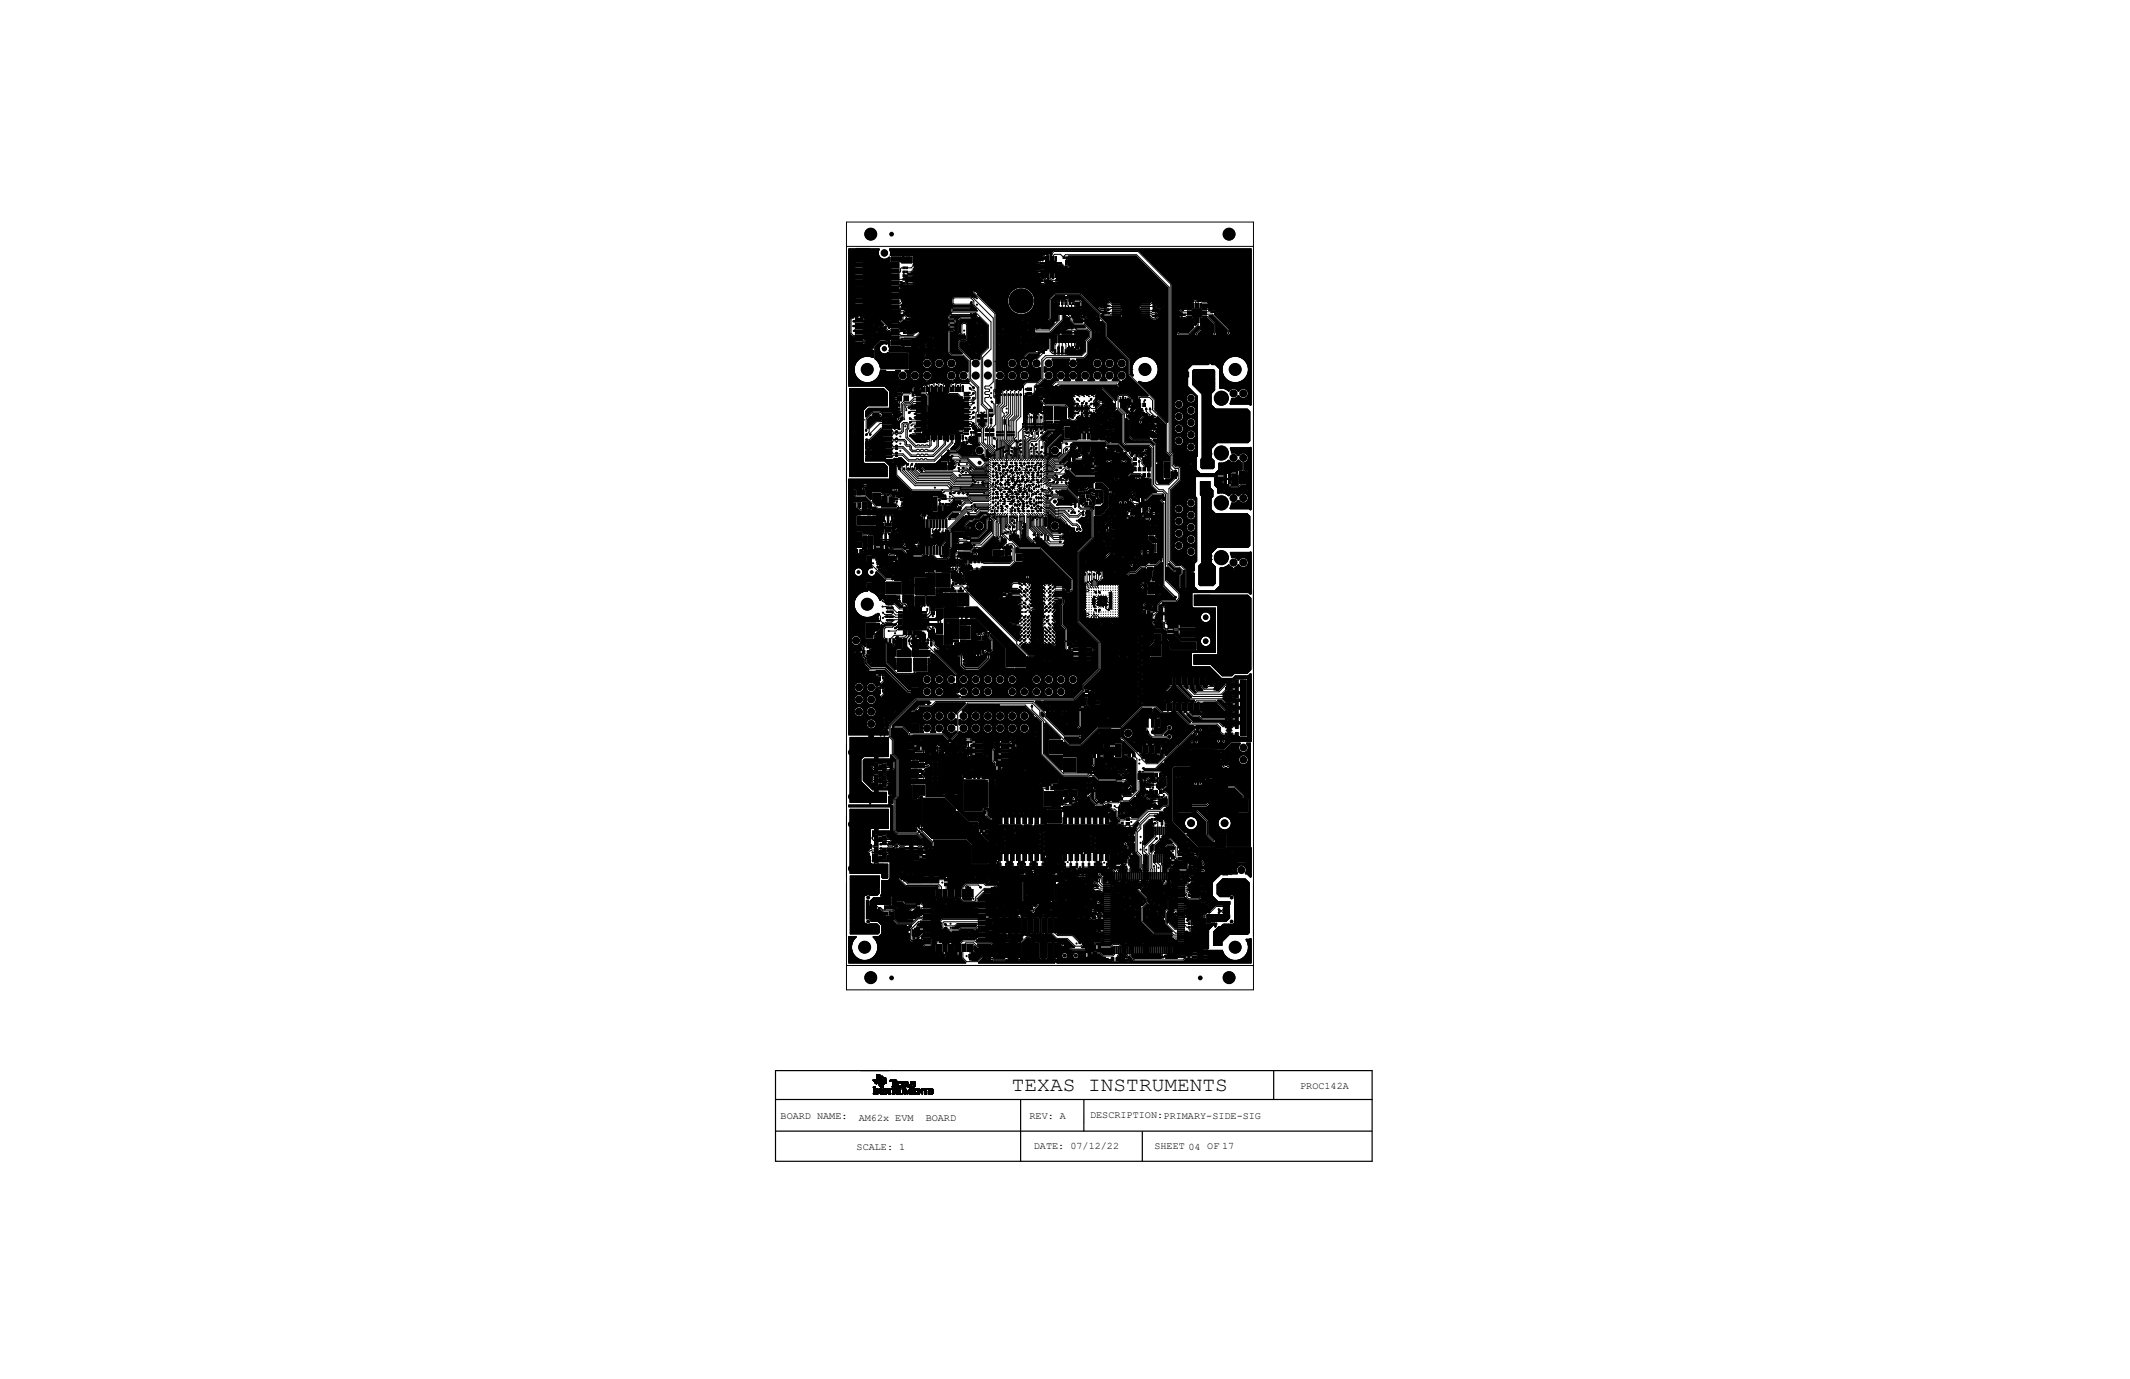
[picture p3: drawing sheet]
<svg xmlns="http://www.w3.org/2000/svg" width="432mm" height="279mm" viewBox="0 0 432 279" stroke-linecap="round" stroke-linejoin="round" font-family="sans-serif">
<defs><g id="words">
<text font-size="4.1" x="205.1" y="221.1">TEXAS INSTRUMENTS</text>
<g font-size="2">
<text x="263.6" y="220.7">PROC142A</text>
<text x="158.2" y="226.8">BOARD NAME:</text>
<text x="174.1" y="227.1">AM62x EVM</text>
<text x="187.7" y="227.1">BOARD</text>
<text x="208.7" y="226.6">REV: A</text>
<text x="221" y="226.5">DESCRIPTION:PRIMARY-SIDE-SIG</text>
<text x="173.7" y="233.1">SCALE: 1</text>
<text x="209.6" y="232.8">DATE: 07/12/22</text>
<text x="234" y="232.9">SHEET 04 OF 17</text>
</g>
</g></defs>
<g fill="none" stroke="#000" stroke-width=".2">
<path d="M171.6 45h82.5v155.6h-82.5zM171.6 49.9h82.5M172.1 53.5h8.4M172.1 53.2l1.2 .1M172.1 53.2h1.1M172.1 53.1h1.1M172.1 53h1.1M172.1 52.9h1.1M172.1 52.8h1.1M172.1 52.7h1.1M172.1 52.6h1.1M172.1 52.5h1.1"/>
<path d="M172.1 52.4h1.1M172.1 52.3h1.1M172.1 52.2h1.2M172.1 52.1h1.2M172.1 52.1h6.3M172.1 59.9h1.1M172.1 59.8h1.1M172.1 59.7h1.1M172.1 59.6h1.1M172.1 59.4h1.2M172.1 59.4h8.4M172.1 59.3h8.4"/>
<path d="M172.1 59.2l8.5 .1M172.1 59.2h8.4M172.1 59.1h8.4M172.1 59.1h1.2M172.1 59.1h1.1M172.1 59h1.1M172.1 58.9h1.1M172.1 58.8h1.1M172.1 58.7h1.1M172.1 58.6h1.1M172.1 58.5h1.1M172.1 58.4h1.1"/>
<path d="M172.1 58.3h1.1M172.1 58.2h1.1M172.1 58.1h1.1M172.1 58h1.1M172.1 57.9h8.4M172.1 57.8h8.5M172.1 57.7h8.4M172.1 57.6h1.2M172.1 57.6h1.1M172.1 57.5h1.1M172.1 57.4h1.1M172.1 57.3h1.1"/>
<path d="M172.1 57.2h1.1M172.1 57.1h1.1M172.1 57h1.1M172.1 56.9h1.1M172.1 56.8h1.1M172.1 56.7h1.1M172.1 56.6h1.1M172.1 56.6h1.2M172.1 56.5h1.2M172.1 56.5h8.4M172.1 56.3h8.5M172.1 56.3h8.4"/>
<path d="M172.1 56.2h8.4M172.1 56.1l1.2 .1M172.1 56.1h1.1M172.1 56h1.1M172.1 55.9h1.1M172.1 55.8h1.1M172.1 55.7h1.1M172.1 55.6h1.1M172.1 55.5h1.1M172.1 55.4h1.1M172.1 55.3h1.1M172.1 55.2h1.1"/>
<path d="M172.1 55.1h1.2M172.1 55h8.4M172.1 54.9h8.4M172.1 54.9h8.5M172.1 54.8h8.4M172.1 54.7h1.2M172.1 54.7h1.1M172.1 54.6h1.1M172.1 54.5h1.1M172.1 54.4h1.1M172.1 54.3h1.1M172.1 54.2h1.1"/>
<path d="M172.1 54.1h1.1M172.1 54h1.1M172.1 53.9h1.1M172.1 53.8h1.1M172.1 53.7h1.1M172.1 53.6h1.2M172.1 53.6h8.4M172.1 53.4h8.4M172.1 53.3h8.4M172.1 52.1h6.2M172.1 52h6.2M172.1 51.9h6.1"/>
<path d="M172.1 51.8h6.1M172.1 51.7l6 .1M172.1 51.7h6M172.1 51.6h6M172.1 51.5h6M172.1 51.4h5.9M172.1 51.3h5.9M172.1 51.2h5.9M172.1 51.1h5.9M172.1 51h6M172.1 50.9h6M172.1 50.8h6"/>
<path d="M172.1 50.7h6M172.1 50.6h6.1M172.1 50.5h6.2M173.2 52.3v.3M173.2 52.8v.3M173.2 53.8v.3M173.2 54.3v.3M173.2 55.2v.3M173.2 55.7v.3M173.2 56.7v.3M173.2 57.2v.3M173.2 58.2v.3"/>
<path d="M173.2 58.6v.3M173.2 59.6v.3M173.2 59.9v.1M173.2 53.1l.2 .2M173.2 52.6v.1M173.2 54.6l.2 .1M173.2 54.1v.1M173.2 56l.2 .2v.3h1.5M173.2 55.5v.1M173.2 57.5l.2 .2v.3M173.2 57v.1M173.2 58.9l.2 .2"/>
<path d="M173.2 58.5h.1M173.2 56.6l-1.1 .1M173.2 60v.1M173.2 52.7v.1M173.2 54.2v.1M173.2 55.6v.1M173.2 57.1v.1M173.2 58.5v.1M173.2 52.7l-1.1 .1M173.2 60h-1.1M173.2 55.6l-1.1 .1M173.2 52.2l-1.1 .1"/>
<path d="M173.3 59.5h-1.2M173.3 55.1l-1.2 .1M173.4 54.8h1.5v.3l.2 .1M173.4 52.8h1.5v.3h-1.5zM173.4 52.3h1.5v.3h-1.5zM173.4 51.8v.3h1.5M173.4 59.6h1.5v.3h-1.5zM173.4 58.6h1.5v.3h-1.5zM173.4 58.2h1.5v.2h-1.5zM173.4 57.2h1.5v.3h-1.5zM173.4 56.7h1.5v.3h-1.5zM173.4 55.7h1.5v.3h-1.5z"/>
<path d="M173.4 55.2h1.5v.3h-1.5zM173.4 54.3h1.5v.3h-1.5zM173.4 53.8h1.5v.3h-1.5zM173.4 53.3v.3M173.4 54.8v.2M173.4 59.4l-.2 .2M173.4 52.1l-.2 .2M173.4 53.6l-.2 .2M173.4 55.1l-.2 .1M173.4 56.5l-.2 .2M173.4 58l-.2 .2M173.6 51.5v-1.2h2.7v1.2"/>
<path d="M174.9 59.1v.3l.2 .2M174.9 52.1l.2 .2M174.9 53.3v.3l.2 .2M174.9 56.5l.2 .2 5.4-.1M174.9 57.7v.3l.2 .1M174.9 59.1h-1.5v.3M174.9 51.8v.3M174.9 56.2v.3M175 52.1h3.4M175 56.5h5.5M175 53.3h5.5M175 59.4h5.5"/>
<path d="M175 55.1h5.5M175 54.7h5.5M175 59.1h5.5M175.1 56.2h5.4M175.1 53.6h5.4M175.1 52.2h3.3M175.1 56.6h5.4M175.1 59.5h5.4M175.1 57.6h5.4M175.1 55.1h5.4M175.1 52.7v.1M175.1 54.2v.1"/>
<path d="M175.1 57.1v.1M175.1 58.5v.1M175.1 59.1h5.4M175.1 58h5.4M175.1 54.7h5.4M175.1 53.7h5.4M175.1 52.2l3.4 .1M175.1 59.9h5.4M175.1 52.6v.1M175.1 53.1l-.2 .2M175.1 54.1v.1M175.1 54.6l-.2 .1"/>
<path d="M175.1 55.5l5.4 .1M175.1 56l-.2 .2M175.1 57v.1M175.1 57.5l-.2 .2M175.1 58.4v.1M175.1 58.9l-.2 .2M175.1 53.2h5.4M175.1 52.7h5.3M175.1 59h5.4M175.1 58.5h5.4M175.1 57.1h5.4M175.1 54.6h5.4"/>
<path d="M175.1 54.2h5.4M175.1 53.2h5.4v.2M175.1 59.6h5.4M175.1 58.6h5.4M175.1 58.1h5.4M175.1 57.5h5.4M175.1 56.1h5.4M175.1 55.2h5.4M175.1 54.1h5.4M175.1 56.9h5.4M175.1 53.1h5.3M175.1 53h5.3"/>
<path d="M175.1 52.9h5.3M175.1 52.6h5.3M175.1 52.5h5.3M175.1 52.4h3.7M175.1 52.4h3.6M175.1 59.8h5.4M175.1 59.7h5.5M175.1 59.7h5.4M175.1 58.9h5.4M175.1 58.8h5.4M175.1 58.8h5.5M175.1 58.7l5.5 .1"/>
<path d="M175.1 58.7h5.4M175.1 58.4h5.4M175.1 58.3h5.4M175.1 58.3h5.5M175.1 58.2h5.4M175.1 57.4h5.4M175.1 57.4h5.5M175.1 57.3h5.5M175.1 57.3h5.4M175.1 57.2h5.4M175.1 57h5.4M175.1 56.8h5.4"/>
<path d="M175.1 56h5.4M175.1 55.8h5.4M175.1 55.5h5.4M175.1 55.4h5.5M175.1 55.3h5.4M175.1 54.5h5.4M175.1 54.4h5.5M175.1 54.3h5.4M175.1 54h5.4M175.1 53.9h5.5M175.1 53.9h5.4M175.1 53.8h5.4"/>
<path d="M178.1 50.9l-6 .1M178.1 50.4l.1 .2M178.2 50.7h-6.1M178.2 50.5l-6.1-.1v27.9h9.7M178.2 50.6a1.24 1.24 0 0 0 .3 1.6 1.24 1.24 0 0 0 1.7-.1M178.6 52.3h-3.5v.3h5.3M179.7 52.4h.7M179.8 52.4h.6M179.9 52.4h.5M180 52.3h.4M180.1 52.2h.3M180.2 52.1h.2"/>
<path d="M180.2 52.1l.2 .1M180.3 50.6l.2 .4v.7M180.3 50.5h73.3M180.3 50.6h73.3M180.3 50.5h73.3v31.5M180.4 50.6h73.2M180.4 52.8h-5.3v.3h5.3M180.4 50.7h73.2M180.4 52.2v1M180.4 50.4l-.1 .2M180.4 50.7h33.1M180.5 50.8h33"/>
<path d="M180.5 50.8h32.9M180.5 51.7l.1 .1h30.5M180.5 51.7h30.6M180.5 51.6h30.7M180.5 50.9h32.9M180.5 50.9h32.8M180.5 51h32.8M180.5 51.1h32.7M180.5 51h32.7M180.5 58.2l.1 .1M180.5 57.7l.1 .1M180.5 57.2l.1 .1"/>
<path d="M180.5 56.7l.1 .1M180.5 56.3h.1M180.5 55.8v.2M180.5 55.3l.1 .1M180.5 54.8l.1 .1M180.5 54.3l.1 .1M180.5 53.8l.1 .1M180.5 53.4h-8.4M180.5 59.7h.1M180.5 59.2l.1 .1M180.5 58.7l.1 .1M180.5 60l-5.4 .1"/>
<path d="M180.5 55.6l-5.4 .1M180.5 59.6h-5.4v.3h5.4M180.5 58.6h-5.4v.3h5.4M180.5 58.1l-5.4 .1v.2h5.4M180.5 58h-8.4M180.5 57.1l-5.4 .1v.3h5.4M180.5 56.7h-5.4v.3h5.4M180.5 55.7h-5.4v.3h5.4M180.5 55.2h-5.4v.3h5.4M180.5 54.3h-5.4v.3h5.4M180.5 53.8h-5.4v.3h5.4M180.5 51.4h31.4"/>
<path d="M180.5 51.3h31.4M180.5 51.2h32.6M180.5 51.1h32.6M180.5 53.5v.3M180.5 54v.3M180.5 54.5v.3M180.5 55v.3M180.5 55.5v.3M180.5 56v.3M180.5 56.5v.2M180.5 56.9v.3M180.5 57.4v.3"/>
<path d="M180.5 57.9v.3M180.5 58.4v.3M180.5 58.9v.3M180.5 59.4v.3M180.5 59.8v.3M180.6 56.4h-8.5M180.6 51.3h31.4M180.6 51.3h32.4M180.6 58.3l-.1 .1M180.6 57.8l-.1 .1M180.6 57.3l-.1 .1M180.6 56.4l-.1 .1"/>
<path d="M180.6 55.4l-.1 .1M180.6 54.9l-.1 .1M180.6 54.4l-.1 .1M180.6 53.9l-.1 .1M180.6 59.8h-.1M180.6 59.3l-.1 .1M180.6 58.8l-.1 .1M180.6 55.9h-5.5M180.7 52.1l2.3 .1M180.7 52.8h4.1M180.7 52.7h4.1M180.7 52.6h4.1"/>
<path d="M180.7 52.5h4.1M180.7 52.4h4.1M180.7 52.3h4.1M180.7 52.2h4.1M180.7 52.2h2.2M180.7 53.1h1.6v.2h-1.6zM180.7 53.5h1.6v.3h-1.6zM180.7 54h1.6v.3h-1.6zM180.7 54.5h1.6v.3h-1.6zM180.7 55h1.6v.3h-1.6zM180.7 55.5h1.6v.3h-1.6zM180.7 56h1.6v.3h-1.6z"/>
<path d="M180.7 56.5h1.6v.2h-1.6zM180.7 56.9h1.6v.3h-1.6zM180.7 57.4h1.6v.3h-1.6zM180.7 57.9h1.6v.3h-1.6zM180.7 58.4h1.6v.3h-1.6zM180.7 58.9h1.6v.3h-1.6zM180.7 59.4h1.6v.2h-1.6zM180.7 59.8h1.6v.3h-1.6zM180.7 52.1v.3M180.7 52.6v.3M181.5 57.1h1M181.5 58.1h1.2l.1 .2"/>
<path d="M182.3 52.6v.3M182.3 52.1v.3M182.4 59.3h14.7M182.4 58.7v.2M182.4 59.2v.2M182.4 59.7v.1M182.4 58.8h14.3M182.4 52.9l.4 .4M182.5 57.6v.2h53.7M182.5 58.6v.1M182.5 58.9v.3M182.5 59.4v.3"/>
<path d="M182.5 59.8v.3M182.5 59.9h14.2M182.5 59.8h14.2M182.5 59.7h14.3M182.5 59.6h14.4M182.5 59.6h14.9M182.5 59.6h14.8M182.5 59.5h14.8M182.5 59.4h14.7M182.5 59.4h14.6M182.5 59.3h14.6M182.5 59.2h14.5"/>
<path d="M182.5 59.1h14.4M182.5 59.1h14.3M182.5 58.9h14.2M182.5 58.8h14.2M182.5 58.7h14.2M182.5 58.6h14.2M182.5 57.7h.5M182.5 57.7h.4M182.5 52.9h2.3M182.5 57.6h.2h-.2M182.5 57.8l.2 .1M182.5 58.1l.2 .2"/>
<path d="M182.5 57.3h.5M182.5 58.5h.1M182.5 58.2h.3M182.5 58.2h.2M182.5 57.2h.5M182.5 57.1h.2M182.6 53h2.2M182.6 57.1l.3 .3M182.6 58.1h-.1M182.6 57.6h-.1M182.6 58.6h-.1M182.6 57h.1"/>
<path d="M182.6 58h.1M182.6 57.5h.1M182.6 53.1h2.2M182.6 58.3h.2M182.6 57.8h53.6M182.7 53.1h2.1M182.7 52.1h-2v.8h4.1M182.7 57.6l.2 .1M182.7 57.9a.35 .35 0 0 1 .3 .3 .35 .35 0 0 1-.3 .4l-.1-.1M182.7 57.9h53.6M182.7 57.1l.1 .2h-.3M182.7 53.2h2.1"/>
<path d="M182.7 57.1h-.2v.2M182.7 58.1h-.2v.2h.3M182.8 53.2h2M182.8 57.3h.3M182.8 58h53.6M182.8 57.4h.3M182.8 57.2h.1M182.9 57.4h.4M182.9 57.4l-.2-.1 .2-.2 .2 .3M182.9 58.5h13.9M182.9 58h53.6M182.9 57.7l.2 .1"/>
<path d="M183 51.6v.4h.3v-.4M183 52.5v-.3h.3v.3M183 58.1h53.5M183 58.4h22.9M183 58.2h53.6M183 58.4h23M183 58.2h23.8M183 58.3h23.2M183 58.3h23.3M183 54.9h.4v.4h-.4zM183 55.7h.4v.3h-.4zM183 56.4h.4v.4h-.4z"/>
<path d="M183.1 54.1h.3v.3h-.3zM183.1 57.2h.3v.4h-.3zM183.2 56.2h.1M183.2 55.1v1.5h-1.7M183.2 54.3h-.5l-.1 .1-.2 .7h-.9M183.3 52.2l1.5-.1v1.2l-2-.1M183.4 52.2h1.4M183.4 52.1h1.4M183.5 57h27.4M183.5 56.9h27.4M183.6 56.9v.1l.5 .1M183.6 56.4h.1"/>
<path d="M183.6 56.3h27M183.6 56.9h27.3M183.6 56.3h26.9M183.6 56.8l-.1 .1M183.6 55.7h.3v.3h-.3zM183.6 56.8h27.3M183.6 56.7h27.2M183.6 56.6l27.1 .1M183.6 56.6h27M183.6 56.5h27M183.6 56.5h26.9M183.6 54.9h.3v.4h-.3z"/>
<path d="M183.6 54.1h.3v.3h-.3zM183.6 57.2h.4v.4h-.4zM183.8 52.6v-.6h.6v.6M183.8 51.1v.5M183.9 56.4v.4M184 57.1h26.9M184.1 57.7l-.1 .1M184.1 55.5h.8M184.1 55.6h.1M184.1 57.1h.1M184.1 55.4h.1M184.1 55.4v.1"/>
<path d="M184.1 56.1l-.2 .1M184.1 57.1h1.3a.31 .31 0 0 1 .3 .3 .31 .31 0 0 1-.3 .3M184.1 57.7h26.6M184.1 57.7h.1M184.4 51.1v.5M184.5 50.9h.1M184.5 50.9l.3-.1-.1 .3-.2-.1M184.6 51.5h.1M184.7 51.2v.2M184.7 51.2l.2 .2-.2 .1M184.8 55.3h.3M184.8 55.3l-.2 .1"/>
<path d="M184.9 55.2h.2M184.9 55.2h.3M185 55.4h-.9M185 55.3l.5-.1 .1 .2-.2 .3M185 55.4l-.2 .2h-.7M185.1 56.1h26.6M185.1 55.1h24.8M185.1 56l-1 .1M185.1 57.4h.2M185.1 55h24.8M185.1 53.8v-.2h.3v.2M185.1 55.6h.2"/>
<path d="M185.1 57.3v.2h.2M185.1 55.5h.2M185.1 53.2l.4 .2 .1 .2M185.1 51.8v1.4M185.1 53.2h24.8M185.1 53.1h24.8M185.1 53h24.8M185.1 52.9h24.8M185.1 52.8h24.8M185.1 52.7h24.8M185.1 52.6h24.8M185.1 52.4h24.9"/>
<path d="M185.1 52.4h25M185.1 52.3h25M185.1 52.2h26.6M185.1 52.2h26.3M185.1 52.1h26.2M185.1 52.1h26.1M185.1 53.8h.3M185.1 52h26M185.1 51.9h26M185.1 51.8h26M185.1 53.8h.1M185.1 57.3h.2"/>
<path d="M185.1 53.7h.3M185.2 56h26.5M185.2 54.5h.2M185.2 57.5h.1M185.2 54.4h.2M185.2 53.8h.1M185.2 57.2l-.1 .1M185.2 57.3h.1M185.2 54.9h24.7M185.2 53.3h.1M185.2 57.3l.2 .1M185.2 55.9h26.5"/>
<path d="M185.3 54.9h24.6M185.3 55.4l-.4 .4h-1.1M185.3 55.8h24.8M185.3 55.6h-.2l.2 .1M185.3 53.8h.1M185.3 55.5l-.2-.1v.2M185.3 54h30.2M185.3 54l.1 .1M185.3 55.4v.3M185.4 53.6l-.7 .7h-.9M185.4 57.4h-.3M185.4 55.8h24.6"/>
<path d="M185.4 54.4l-.8 .7h-.8M185.4 54.4v.2l-.2-.1h.2M185.4 54.4h-.3v.1M185.4 57.4l-.3 .1M185.4 54h30M185.4 54.1h.1M185.4 54.7h24.5M185.4 54.1l.3 .3-.2 .2M185.4 55.7l-.3 .3h26.6M185.4 53.3h24.5M185.4 55.7h.1M185.4 57.1h25.4"/>
<path d="M185.4 54.7h24.6M185.5 54.7l-.7 .6h.3M185.5 55.7h24.5M185.5 55.2h24.4M185.5 57.7h25.1M185.5 54.1h30.1M185.5 53.9h29.8M185.5 53.4h24.4M185.5 57.1h25.4M185.6 54.6h25.2M185.6 53.8h29.7M185.6 53.4h24.3"/>
<path d="M185.6 55.3h24.3M185.6 54.1h30M185.6 55.6h24.3M185.6 53.5h24.4M185.6 57.6h24.9M185.6 54.2h30M185.6 57.2h25M185.6 55.5h24.3M185.6 55.4h24.3M185.6 53.5h25.2l.1 .2M185.6 53.6l-.1 .3M185.6 57.3h24.9"/>
<path d="M185.6 54.2h30.1M185.6 53.7h29.6M185.7 57.5h24.8M185.7 53.7h25.1M185.7 53.6h25.1M185.7 57.3h24.8M185.7 54.5h47.2M185.7 54.3h30.1M185.7 57.4h24.8M185.7 54.4h47.2M185.7 54.4h30.2M185.7 54.3h30.2"/>
<path d="M196.7 60l-.1 .1h-3.1l-.5 .3M196.7 58.7l.1 .3h-14.3M196.7 58.7a.29 .29 0 0 1 .3-.3 .29 .29 0 0 1 .3 .3M196.7 60h-14.2M196.7 59.9v.1M196.8 59.7l-14.4 .1M196.8 59l1.1 1.1M196.9 58.5h-14M196.9 58.9l.3 .1M197 58.9h.2M197 58.8h.2M197 58.7h.2v.3"/>
<path d="M197 58.7v.2M197 58.7l4.7 4.8v15.3l-.2 .2v1.4l.3 .4v5.2l-.6 .7v.4M197 59h.2M197.1 59.6h.3M197.1 58.5h8.7M197.2 59.7h.3M197.2 60h-.2M197.2 59.9h-.2l-.1 .3 .2 .1M197.2 59.9v.3M197.2 59.9h-.2v.2l4.4 4.4v12.9l-.9 .8h-.7l-.1 .1 .1 .5h.7l.1 .2-.1 .3h-.7l-.1 .2 .1 .4h.7l.1 .2-.2 .4h-.6l-.1 .2v.6l1.2 1.2v.7M197.2 59.7l.4 .1M197.2 58.5h8.5"/>
<path d="M197.3 59.9v.1M197.3 58.6h8.3M197.3 59.9a.29 .29 0 0 0-.3-.3 .29 .29 0 0 0-.3 .3M197.3 59.8h.3M197.3 58.6h8.2M197.3 60h.5M197.3 59.9h.3M197.3 58.7h8.2M197.3 60l.3 .3M197.3 59.9h.4M197.3 58.8h8M197.4 58.8h7.8"/>
<path d="M197.4 58.9h7.8M197.5 58.9h7.6M197.5 59h.4M197.6 59.1h.2M197.6 59.1l.5-.2 .2 .3M197.7 59.9l-.4 .1M197.8 59.1h-.2M198.2 59.6h6.4M198.2 59h6.9M198.2 59.7l3.7 3.6h3.7M198.2 59.5v.1M198.2 59.7h6.4"/>
<path d="M198.3 59.7h6.2M198.3 59.4h6.4M198.3 59.1h6.7M198.3 59.4h6.5M198.3 59.1h6.6M198.3 59.2l-.1 .3M198.3 59.3h6.5M198.3 59.2h6.6M198.4 59.8h6.1M198.4 59.9h6.1M198.5 59.9h5.9M198.5 60h5.9"/>
<path d="M204.7 59.5h-6.5M204.9 59.2l-6.5 .1M205.4 58.7h-8.1l.3 .4M207.3 58.2l29.4 .1M207.7 58.3h29M207.9 58.3h28.8M208 58.4h28.7M208.1 58.4h28.6M208.2 58.5h28.5M208.4 58.5h28.3M208.4 58.6h28.3M208.5 58.6h28.2"/>
<path d="M208.6 58.7h28.1M208.7 58.8h28M208.8 58.8h27.9M208.9 58.9h27.8M208.9 59h27.8M209 59.1h27.7M209.1 59.1h27.6M209.1 59.2h27.6M209.2 59.2h27.5M209.2 59.3h27.5M209.3 59.4h27.4M209.3 59.4h4.5"/>
<path d="M209.3 59.4h4.4M209.4 59.5h4.3M209.4 59.6h4.2M209.4 59.6h4.1M209.5 59.6h4M209.5 59.7h4M209.5 59.7h3.9M209.5 59.8h3.8M209.6 59.9h3.7M209.6 59.9h3.6M209.6 60h3.6M209.9 53.3l.2 .2v.4"/>
<path d="M209.9 55.2v.1M209.9 55.1l-24.9 .1M209.9 53v.3M209.9 54.9v.3M209.9 52.9v.1M209.9 54.8h-24.6M209.9 55.3h.1M209.9 52.6v.3M209.9 55.3v.3M209.9 52.9h.1M210 52.5h-24.9M210.1 53h.3v.3h-.3z"/>
<path d="M210.1 54.9h.3v.3h-.3zM210.1 54.7h.3M210.1 54.3v.4M210.1 54.7l-.2 .2M210.1 52.8h.1M210.1 55.3v.1M210.1 55.5h.3M210.2 52.7h.2M210.2 55.3h.1zM210.2 52.8h.1zM210.2 55.5h.1M210.2 52.7h.1"/>
<path d="M210.2 52.9h.1M210.2 52.6h.1M210.3 55.3l-.1 .3-.1-.2h.3M210.4 52.3h1.3M210.4 52.7l-.3 .1 .1-.2 .1 .2M210.4 55.8h1.3M210.4 54.3v.4M210.4 54.7h.3M210.4 52.4h1.3M210.5 55.8h1.2M210.5 52.4h1.2M210.5 54.7h.2"/>
<path d="M210.5 56.4h.1M210.5 55.7h1.2M210.5 56.4l.3 .3M210.5 52.5h1.2M210.5 56.4h-26.9v.4h27.3M210.6 52.6a.31 .31 0 0 0-.4-.3 .31 .31 0 0 0-.3 .3M210.6 55.5a.31 .31 0 0 1-.4 .4 .31 .31 0 0 1-.3-.3M210.6 55.7h1.1M210.6 52.6v.2h.5M210.6 52.7h.5M210.6 52.6h.5M210.6 52.6h.6"/>
<path d="M210.6 55.6h1.1M210.6 55.5h1.1M210.6 55.4h1.1M210.6 56.2h-26.9l-.1 .1M210.7 56.1l-26.6 .1M210.7 53.5h-.3v.4M210.7 54.6l-25.2 .1M210.7 54.7h.1M210.8 57.4l.1 .2 .1-.1M210.8 57.5h.3M210.8 57.1a.29 .29 0 0 0-.3 .3 .29 .29 0 0 0 .3 .3h.1M210.8 56.7l.1 .1"/>
<path d="M210.8 56.5h.3M210.8 56.5h.2M210.8 54.5l-25.2 .1M210.9 57.7h25.3M210.9 57.5h.1M210.9 56.6h.2M210.9 56.1l-.4 .3M210.9 57.4h.1M210.9 52.8h.1M210.9 56.8v.3M210.9 57.1h.1M210.9 57.6h.1"/>
<path d="M210.9 57.3h.1M210.9 53.7v.2M210.9 54.3v.2M210.9 57.7h.1M210.9 57.3l.2 .1M210.9 53.2h.9v.3h-.9zM210.9 54.7h.9v.2h-.9zM210.9 57.3l-.1 .1M210.9 54.5l-.1 .2M211 56.1l.5 .4M211 55.3h.7M211 57.4v.1"/>
<path d="M211.1 52.7l-.1 .1M211.1 56.5l-.3-.1 .1 .2h.2M211.1 56.5l-.2 .1M211.1 56.7h.3v.4h-.3zM211.1 55.3h.6M211.1 51.8l.4 .4M211.1 52.7l-.5 .1M211.1 55.2h.6M211.1 56.1h.6M211.2 55.2h.5M211.2 56.2h.5M211.3 56.3h.4"/>
<path d="M211.4 56.3h.3M211.4 51.8l.4 .1 .3 .3v.2M211.4 56.4h.2M211.5 52.2h.2v.2h-1.2M211.5 56.5h.1M211.5 56.4v.1M211.6 52.5h-.4l-.1 .3M211.6 51.6h.2M211.6 56.4v.1M211.6 56.7h.4v.4h-.4zM211.6 53.9v.4M211.7 57.7h2.3"/>
<path d="M211.7 52.5h-.1M211.7 55.3l-.5-.2-.6 .3v.2M211.7 55.4v.8M211.7 56.2h.1M211.7 56.2v.1M211.7 55.3v.1M211.7 56.3l-.1 .1M211.8 54.5l.1 .2M211.8 57.6l-.2 .1M211.8 51.6h-.6l-.1 .2M211.8 51.6h-.1M211.8 57.6h1.6"/>
<path d="M211.8 51.5h-31.3M211.9 57.6h1.4M211.9 53.7h2.3M211.9 54.5l21.1 .1M211.9 57.5h1.4M211.9 53.6h2.2M211.9 52h.3v.8h-.3zM211.9 55.4h.3v.8h-.3zM211.9 53.2h.1M211.9 53.1h2.2M211.9 55.1h21.6M211.9 53.2h2.2"/>
<path d="M211.9 53.5l-.1 .2M211.9 55h.1M211.9 54.6h21.1M212 53.2h2.1M212 55.1l21.6 .1M212 55h21.4M212 54.9h21.4M212 54.9h21.3M212 54.8h21.2M212 54.7h21.2M212 54.7h21.1M212 54.6h21.1"/>
<path d="M212 53.5h2.1M212 53.4h2.1M212 53.3h2.1M212 53.2v.3M212 54.7v.3M212 53h2.1M212 53.1v.6M212 54.5v.6M212 53v.1M212 57.4h1.2M212 57.3v.1M212.1 55.8v.5l-.3 .3v.7l-.2 .1h-.8"/>
<path d="M212.1 57.3h1.1M212.1 57.2h1.2M212.1 57.2v.1M212.1 51.6l.2 .1M212.1 51.6l.4 .1v.7M212.1 51.6h.3l-.1 .1M212.2 57.1l-.2 .1M212.2 57l1.1 .1M212.2 57.1h1.1M212.2 57h.9M212.2 56.9h.8M212.2 56.9h.2"/>
<path d="M212.2 56.8h.1M212.2 51.5h.2M212.2 51.6h.1M212.2 56.7h.1M212.3 56.7l.2 .2 .2-.1M212.3 51.4h.1M212.3 56.7l-.1 .4M212.4 51.5v.1M212.4 51.5l-.1-.1-.2 .2M212.4 51.3l.2 .1M212.4 52h.3v.8h-.3zM212.4 56.4h.3"/>
<path d="M212.4 55.4h.3v.8h-.3zM212.5 56.5h.1M212.5 56.3l-.1 .1M212.5 56.6h.1M212.5 51.3h.4M212.5 55.8v.8M212.6 56.3h.1M212.6 56.3l.1 .1M212.6 51.4h.2M212.7 56.5h-.3l.1 .1M212.7 56.4l-.2 .2M212.7 56.9h.2"/>
<path d="M212.8 56.8h.1M212.8 56.8l.3 .2M212.9 51.8l.1 .1M212.9 51.8h.3M212.9 52h.2v.8h-.2zM212.9 55.4h.2v.8h-.2zM212.9 51.3l-.3 .1M212.9 51.8h.2M212.9 51.7h.2M213 51.3h-.9l-.3 .3h-31.3M213 51.9h.1M213 51.6h.1"/>
<path d="M213 51.6h.2M213 51.4h.2h-.2v.2M213 51.6l.7-.6h17l6.7 6.6v34l.5 .5v2l.4 .5h.7l.3 .3v2.2l-2 2v14.5l1 1h1.1l1 .9v4M213 55.8v.8l.3 .2h.9M213 51.6v.8M213 51.6l-.1 .2M213 51.6l.2 .2M213.2 51.8l-.2 .1M213.2 57.3l.2 .3h.3M213.2 51.5v.1M213.2 51.5h-.2M213.2 51.6h-.2"/>
<path d="M213.3 57.4h-1.3l-.2 .2M213.3 57.1l-.1 .2M213.3 57.1l-1.2 .1M213.3 56.2l.2-.1 .2 .1M213.4 56.3h.3l-.2 .1zM213.4 52h.2v.8h-.2zM213.4 55.4h.2v.8h-.2zM213.4 56.3h.2M213.4 56.2h.2M213.5 56.4h.1M213.5 50.8l-.6 .5M213.5 55.8v.6"/>
<path d="M213.5 57.3l.2 .2 .1-.1h-.3M213.5 57.3h.7M213.6 57.4h.2M213.6 57.3h.2M213.6 57.2h.1M213.7 57.6h.2M213.7 50.7l-.2 .1M213.7 57.5h.1M213.8 57.3v.1M213.8 57.3l-.1-.1-.2 .1M213.9 52h.2v.8h-.2zM213.9 55.4h.2v.8h-.2z"/>
<path d="M213.9 57.6h.1M213.9 59.4l-1.2 1M213.9 57.6l.1 .1M214 59.9h1.8M214 53l.1 .1M214 53.1v.6M214 54.5v.6M214 57.2h.4v.3h-.4zM214 56.6h.4v.4h-.4zM214.1 53.5l.2 .2M214.1 53.2v.3M214.1 55.2l.2 .2"/>
<path d="M214.2 56.4h20.6M214.2 56.3h20.6M214.2 56.3v.1M214.2 55.2h19.4M214.3 56.3h20.4M214.3 53.2h.8v.3h-.8zM214.3 55.2h19.4M214.3 54.7v.2M214.3 56.2l-.1 .1M214.3 55.3h19.4M214.3 56.2h20.3M214.3 56.1l20.3 .1"/>
<path d="M214.3 56.1h20.2M214.3 56h20.2M214.3 56h20.1M214.3 55.9h20M214.3 55.8h20M214.3 55.8h19.9M214.3 55.7h19.8M214.3 55.6l19.8 .1M214.3 55.6h19.7M214.3 55.5h19.7M214.3 55.5h19.6M214.3 55.4h19.5"/>
<path d="M214.3 55.4v.8M214.4 56.4l.1 .2M214.4 53.9v.4M214.4 57.7h21.7M214.5 56.5h20.4M214.5 57.1v.1M214.5 57.6h21.5M214.5 57.1h21M214.5 57v.1M214.5 57.5l-.1 .2M214.5 56.6h20.5M214.6 57.6h21.4"/>
<path d="M214.6 57.5h21.3M214.6 57.4h21.3M214.6 57.4h21.2M214.6 57.3h21.1M214.6 57.2h21M214.6 57.1l21 .1M214.6 57h20.8M214.6 56.9h20.8M214.6 56.9h20.7M214.6 56.8h20.6M214.6 56.7h20.5M214.6 56.6l20.5 .1"/>
<path d="M214.6 56.6h20.4M214.6 56.6v.4M214.6 57.2v.3M214.7 53.4h.5l.7 .6h1.7M215.1 53.7v.2M215.1 54.3v.2M215.1 54.7v.2M215.1 53.7l.6 .5M215.4 53.9l-30.1 .1M215.5 52h.4v.4h-.4zM215.7 54.2l.1 .1M215.7 52.2h.1"/>
<path d="M215.7 52.2l-.7-.7h-1.2l-.3 .3v.6M215.7 52.2v-.3l.3-.3h14.4l6.6 6.6v33.4l.6 .6v2.1l.6 .6h.6l.2 .2v1.9l-2 2v14.7l1.2 1.2h.9l.5 .5v.8l-.4 .4v2.4l.3 .4M215.8 54.3l.2 .1M216 53.9h.3v.3h-.3zM216 53.3h.3v.4h-.3zM216 52.8l.2 .2 .2-.1M216 53.1h.3M216 52.8h.4M216.1 53.1h.2M216.1 52h.3v.4h-.3zM216.1 52.9h.3M216.1 53h.2"/>
<path d="M216.1 52.9h.2M216.1 52.7l-.1 .1M216.1 52.9h.1M216.1 52.7h.2M216.2 52.7h.1M216.3 53.2h-.2h.1M216.3 53.1l-.2 .1M216.3 53.1l-.1-.2-.1 .3M216.4 52.7v.2M216.4 52.7l-.3 .1M216.4 60h2.6M216.4 59.9h2.6"/>
<path d="M216.4 54.4h.4M216.5 53.2v.1M216.5 53.2h15.1M216.5 53.1h15M216.5 53.2l15.2 .1M216.5 54.3h.1M216.5 53.7l.1 .1M216.5 53h14.9M216.5 53.7h.3M216.5 53.7h15.6M216.5 53.6h15.5M216.5 53.5h15.5"/>
<path d="M216.5 53.5h15.4M216.5 53.4h15.3M216.5 52.9v.2M216.6 52.9h14.8M216.6 52.9h14.7M216.6 52.8h14.6M216.6 52.7l14.6 .1M216.6 52.7h14.5M216.6 52.6h14.4M216.6 52.5h14.3M216.6 52.5v.4M216.6 53.8h.1"/>
<path d="M216.6 52h.1M216.6 52.4l-.1 .1M216.6 52.4h14.3M216.6 52.4h14.2M216.6 52.3h14.1M216.6 52.2l14.1 .1M216.6 52.2h14M216.6 52.1h14M216.6 52.1h13.9M216.6 51.9h13.7M216.6 52.1v.3M216.7 51.9h13.6l6.4 6.4"/>
<path d="M216.7 54.3h.1M216.7 53.8h.1M216.7 54.3l.2 .1M216.7 54.3l-.4 .1M216.9 53.3v.4l-.2 .1M216.9 53.9h.3v.3h-.3zM217.2 53.3v.4l.2 .1M217.3 54.4h15.5M217.3 53.7h14.8M217.3 54.3l-.1 .1M217.4 54.3h15.4M217.4 53.8h.1"/>
<path d="M217.4 54.3h.1M217.4 54h.1M217.4 54.1h.1M217.4 53.9h.1M217.4 54.2h.1M217.5 54.3h.1M217.5 53.8a.29 .29 0 0 1 .4 .2 .29 .29 0 0 1-.4 .3M217.6 54l-.2 .2-.1-.1h.3M217.6 54l-.2-.1v.2M217.7 53.8h14.5M217.8 54.3h14.9M217.8 53.8h14.5"/>
<path d="M217.8 54.2h14.8M217.9 53.9h14.4M217.9 54.2h14.7M217.9 54.1h14.7M217.9 54h14.5M217.9 54.1h14.6M217.9 54h14.6M219 59.4h17.7M219.1 59.4h17.6M219.2 59.5l3.9 3.9M219.3 59.5h17.4M219.3 59.6h17.4"/>
<path d="M219.4 59.6h17.3M219.5 59.7h17.2M219.6 59.8h17.1M219.6 59.9h17.1M219.7 59.9h17M219.8 60h16.9M230.3 51.9h-13.6l-.1 .1h13.8M230.7 50.7l6.8 6.7M230.9 50.7h22.7M230.9 50.8h22.7M231 50.8h22.6M231 50.9h22.6"/>
<path d="M231.1 50.9h22.5M231.1 51h22.5M231.2 51h22.4M231.2 51.1h22.4M231.3 51.1h22.3M231.3 51.2h22.3M231.4 51.3h22.2M231.5 51.3h22.1M231.5 53.1h-15v.1h15.1M231.5 51.4h22.1M231.6 51.4h22M231.6 51.5h22"/>
<path d="M231.7 51.6h21.9M231.7 53.3h-15.2v.4M231.8 51.6h21.8M231.8 51.7h21.8M231.9 51.7h21.7M231.9 51.8h21.7M232 51.8h21.6M232 51.9h21.6M232.1 51.9h21.5M232.1 52h21.5M232.2 52.1h21.4M232.3 52.1h21.3"/>
<path d="M232.3 52.2h21.3M232.4 52.2h21.2M232.5 52.3h21.1M232.5 52.4h21.1M232.6 52.4h21M232.6 52.5h21M232.7 52.6h20.9M232.8 52.7h20.8M232.9 52.7h20.7M233 52.8h20.6M233 52.9h20.6M233.1 52.9h20.5"/>
<path d="M233.1 53h20.5M233.2 53.1h20.4M233.3 53.1h20.3M233.3 53.2h20.3M233.4 53.2h20.2M233.4 55h-21.5l.1 .1M233.5 53.3h20.1M233.5 53.4h20.1M233.6 53.4h20M233.6 53.5h20M233.7 53.6h19.9M233.8 53.6h19.8"/>
<path d="M233.8 53.7h19.8M233.9 53.8h19.7M234 53.8h19.6M234 53.9h19.6M234.1 53.9h19.5M234.1 54h19.5M234.2 54.1h19.4M234.3 54.1h19.3M234.3 54.2h19.3M234.4 54.2h19.2M234.4 54.3h19.2M234.5 54.3h19.1"/>
<path d="M234.5 54.4h19.1M234.6 54.4h19M234.6 54.5h19M234.7 54.5h18.9M234.7 54.6h18.9M234.8 54.6h18.8M234.8 54.7h18.8M234.9 54.7h18.7M234.9 54.8h18.7M235 54.9h18.6M235.1 54.9h18.5M235.1 55h18.5"/>
<path d="M235.2 55h18.4M235.2 55.1h18.4M235.3 55.1h18.3M235.3 55.2h18.3M235.4 55.2h18.2M235.4 55.3h18.2M235.5 55.3h18.1M235.5 55.4h18.1M235.6 55.5h18M235.7 55.5h17.9M235.7 55.6h17.9M235.8 55.6h17.8"/>
<path d="M235.8 55.7h17.8M235.9 55.8h17.7M236 55.8h17.6M236 55.9h17.6M236.1 56h17.5M236.2 56h17.4M236.2 56.1h17.4M236.3 56.1h17.3M236.4 56.2h17.2M236.4 56.3h17.2M236.5 56.3h17.1M236.5 56.4h17.1"/>
<path d="M236.6 56.5h17M236.7 56.5h16.9M236.7 56.6h16.9M236.7 58.3v27.2M236.8 56.6h16.8M236.9 56.7h16.7M236.9 56.8h16.7M237 56.8h16.6M237 56.9h16.6M237.1 57h16.5M237.2 57h16.4M237.2 57.1h16.4"/>
<path d="M237.3 57.1h16.3M237.4 57.2h16.2M237.4 57.3h16.2M237.5 57.3h16.1M237.5 57.4h16.1M237.5 57.4l.1 .2M237.6 57.5h16M237.6 60h16M237.6 59.9h16M237.6 59.8h16M237.6 59.7h16M237.6 59.6h16"/>
<path d="M237.6 59.5h16M237.6 59.4h16M237.6 59.3h16M237.6 59.2h16M237.6 59.1h16M237.6 59h16M237.6 58.9h16M237.6 58.8h16M237.6 58.7h16M237.6 58.6h16M237.6 58.5h16M237.6 58.4h16"/>
<path d="M237.6 58.3h16M237.6 58.2h16M237.6 58.1h16M237.6 58h16M237.6 57.9h16M237.6 57.8h16M237.6 57.7h16M237.6 57.6h16M253.6 57.6h-16v33.9M172.1 70.4h5l-.2 .1M172.1 62.8l10.4 .1M172.1 61.5l1.1 .1"/>
<path d="M172.1 68.6h3l.3-.1 .3 .3M172.1 70h5.1M172.1 70h5.2M172.1 69.8h3.2M172.1 69.8h1.2M172.1 69.7h1.2M172.1 69.7h1.1M172.1 69.6l1.1 .1M172.1 69.6h1.1M172.1 69.5h1.1M172.1 69.4h1.1M172.1 69.3h1.1"/>
<path d="M172.1 69.2h1.1M172.1 69.1h1.1M172.1 69h1.1M172.1 78.1h13.2M172.1 78h13.3M172.1 77.9h13.4M172.1 77.8h13.4M172.1 77.8h14.6M172.1 77.6h14.8M172.1 77.6h14.9M172.1 77.5h15.5M172.1 77.5h3.3"/>
<path d="M172.1 77.4l3.1 .1M172.1 77.4h2.8M172.1 77.3h2.7M172.1 77.3h2.6M172.1 77.2h2.5M172.1 77.2h2.4M172.1 77.1h2.3M172.1 77.1h2.2M172.1 77h2.2M172.1 77h2.1M172.1 76.9l2.1 .1M172.1 76.9h2"/>
<path d="M172.1 76.8h1.9M172.1 76.7h1.8M172.1 76.6h1.7M172.1 76.5h1.6M172.1 76.4h1.6M172.1 76.4h1.5M172.1 76.3h1.5M172.1 76.2h1.4M172.1 76.1h1.4M172.1 76.1h1.3M172.1 76h1.3M172.1 75.9h1.3"/>
<path d="M172.1 75.8h1.2M172.1 75.7h1.2M172.1 75.6h1.2M172.1 75.6h1.1M172.1 75.5h1.1M172.1 75.4h1.1M172.1 75.3l1.1 .1M172.1 75.3h1.1M172.1 75.2h1.1M172.1 75.1h1.1M172.1 75h1.1M172.1 74.9h1.1"/>
<path d="M172.1 74.8h1.1M172.1 74.7h1.1M172.1 74.5h1.1M172.1 74.4h1.1M172.1 74.3h1.1M172.1 74.2h1.1M172.1 74h1.2M172.1 73.9h1.2M172.1 73.8h1.3M172.1 73.7h1.3M172.1 73.6h1.4M172.1 73.5h1.4"/>
<path d="M172.1 73.4h1.5M172.1 73.3h1.6M172.1 73.2h1.6M172.1 73.2h1.7M172.1 73.1h1.7M172.1 73h1.8M172.1 72.9h1.9M172.1 72.8h2M172.1 72.7h2.2M172.1 72.6h2.3M172.1 72.5h2.4M172.1 72.4h2.7"/>
<path d="M172.1 72.4h2.8M172.1 72.3h2.9M172.1 72.3h3M172.1 72.2h5M172.1 72.1h5M172.1 72h5M172.1 71.9h5M172.1 71.8h5M172.1 71.7h5M172.1 71.6h5M172.1 71.5h5M172.1 71.4h5"/>
<path d="M172.1 71.3h5M172.1 71.2h5M172.1 71.1h5M172.1 71h4.5M172.1 70.9l4.5 .1M172.1 70.9h4.4M172.1 70.8h4.4M172.1 70.8h4.3M172.1 70.6h4.4M172.1 70.5h4.4M172.1 70.5h4.5M172.1 70.3h5"/>
<path d="M172.1 70.2h5M172.1 70.1h5M172.1 68.9h1.1M172.1 68.8h1.1M172.1 68.7h1.1M172.1 68.7h1.2M172.1 68.6h3.1M172.1 68.5h3.1M172.1 68.5h3.2M172.1 68.4h4.5M172.1 68.3l4.5 .1M172.1 68.3h1.2"/>
<path d="M172.1 68.3h.8M172.1 68.2h.7M172.1 68.1h.7M172.1 68.1h.6M172.1 68h.5M172.1 67.9h.5M172.1 67.8l.4 .1M172.1 67.8h.3M172.1 67.7h.2M172.1 67.6h.2M172.1 67.5h.2M172.1 67.4h.2"/>
<path d="M172.1 67.3h.2M172.1 67.2h.2M172.1 67.1h.2M172.1 67h.2M172.1 66.9h.2M172.1 66.8h.2M172.1 66.7h.2M172.1 66.6h.2M172.1 66.5h.2M172.1 66.4h.2M172.1 66.3h.2M172.1 66.2h.2"/>
<path d="M172.1 66.1h.2M172.1 66h.2M172.1 65.9h.2M172.1 65.8h.2M172.1 65.7h.2M172.1 65.6h.2M172.1 65.5h.2M172.1 65.4h.2M172.1 65.3h.2M172.1 65.2h.2M172.1 65.1h.2M172.1 65h.2"/>
<path d="M172.1 64.9h.2M172.1 64.8h.2M172.1 64.7h.2M172.1 64.6h.2M172.1 64.5h.2M172.1 64.4h.3M172.1 64.4h.4M172.1 64.3h.4M172.1 64.3h.5M172.1 64.1h.6M172.1 64h.7M172.1 63.9h1.8"/>
<path d="M172.1 63.8h1.8M172.1 63.7h1.9M172.1 63.6h9.8M172.1 63.5h9.9M172.1 63.3h10.1M172.1 63.3h10.2M172.1 63.2h10.2M172.1 63.1h10.4M172.1 63h10.4M172.1 62.9h10.4M172.1 62.7h8.5M172.1 62.6l8.5 .1"/>
<path d="M172.1 62.6h8.4M172.1 62.5h8.4M172.1 62.4h8.4M172.1 62.3h8.4M172.1 62.2h8.4M172.1 62.2h8.5M172.1 62.1l8.5 .1M172.1 62.1h8.4M172.1 62h1.2M172.1 61.9h1.1M172.1 61.8h1.1M172.1 61.7h1.1"/>
<path d="M172.1 61.6h1.1M172.1 61.5h1.1M172.1 61.4h1.1M172.1 61.3h1.1M172.1 61.2h1.1M172.1 61.1h1.1M172.1 61h1.1M172.1 60.9h1.2M172.1 60.8h8.4M172.1 60.7h8.5M172.1 60.7h8.4M172.1 60.6h8.4"/>
<path d="M172.1 60.5h1.2M172.1 60.5h1.1M172.1 60.4h1.1M172.1 60.3h1.1M172.1 60.2h1.1M172.1 60.1h1.1M172.2 80h7.7M172.2 79.9h7.7M172.2 79.8h7.7M172.2 79.7h7.7M172.2 79.6h7.7M172.2 79.5h7.7"/>
<path d="M172.2 79.5h7.6M172.2 79.4h7.6M172.2 79.3h7.5M172.2 79.2h7.4M172.2 79.2h7.3M172.2 79.1h7.3M172.2 79h7.2M172.2 79h7.1M172.2 78.9h7.1M172.2 78.8h7M172.3 67.5l.5 .7h-.7M172.3 64.7v2.8"/>
<path d="M172.4 64.4l-.3 .1M172.6 64.2h-.5M172.7 64.1l-.4 .6M172.7 64.1l.3-.2 .3 .3M172.8 64.4h.1M172.8 64.4h.2M172.8 64.3h.2M172.8 68.2l.6 .1M172.9 63.9l-.8 .1M173 66.1l.1 .1 .1-.1M173 66.1h1.2M173 66.1h.3"/>
<path d="M173 64.2l-.5 .5v2.8l.5 .5h1.2M173 65.1h.3M173 65.1h1.2M173 64.2h-.2v.1M173 64.2v.2h-.2M173 66.1h.2M173 65l.2 .1M173.1 65.2h.1M173.1 67l.2 .2 .1-.1h-.3M173.1 67h1.1M173.1 66.2h.1M173.1 65h.1"/>
<path d="M173.1 65.9h.1M173.1 65.9l.1 .1h-.2M173.1 67h.3M173.1 63.9h.8M173.1 65.9l-.1 .2M173.2 74.6h-1.1M173.2 66.9h.1M173.2 60.1v.3M173.2 61.1v.3M173.2 61.6v.2M173.2 68.8v.3M173.2 69.3v.3"/>
<path d="M173.2 60.4l.2 .2v.3h1.5M173.2 61.8l.2 .2M173.2 61.4h-1.1M173.2 69.6l.2 .2M173.2 69.1v.1M173.2 66v.1M173.2 67.2h.1M173.2 69.2v.1M173.2 66.9l-.1 .1M173.2 64h.7M173.3 66.9l.1 .1M173.3 65l-.1-.1-.2 .2 .2 .2 .1-.1"/>
<path d="M173.3 64.1h.6M173.3 74.1h-1.2M173.3 64.2h.6M173.3 67v.1M173.4 73.8l-1.3 .1M173.4 69.3h1.5v.3h-1.5zM173.4 68.8h1.5v.3h-1.5zM173.4 67.9h1.5v.2h-1.5zM173.4 67.4h1.5v.3h-1.5zM173.4 66.9h1.5v.3h-1.5zM173.4 66.4h1.5v.3h-1.5zM173.4 65.9h1.5v.3h-1.5z"/>
<path d="M173.4 65.4h1.5v.3h-1.5zM173.4 64.9h1.5v.3h-1.5zM173.4 64.5h1.5v.2h-1.5zM173.4 61.6h1.5v.2h-1.5zM173.4 61.1h1.5v.3h-1.5zM173.4 60.1h1.5v.3h-1.5zM173.4 68.3v.3M173.4 60.9l-.2 .2M173.4 68.6l-.2 .2M173.5 73.6h-1.4M173.6 70.4v1.2M173.7 73.3l-1.6 .1"/>
<path d="M173.9 63.9v.2h-.6M173.9 63.9a.29 .29 0 0 1 .3-.3 .29 .29 0 0 1 .3 .3M173.9 73.1h-1.8M173.9 64.1l-.1 .2-.5-.1M174.2 69.5l1.1-.2 .1 .3M174.2 67.5h1.1M174.2 66.5h1.1M174.2 65.6h1.1M174.3 72.7h-2.2M174.4 63.7h7.5M174.4 64.2h.6M174.4 64.1h.6"/>
<path d="M174.4 63.8h7.5M174.4 63.8h.9M174.5 63.9l-.1 .2M174.5 63.8h.6M174.5 64h.5M174.5 63.9h.6M174.7 72.5h-2.6M174.9 60.9l.2 .2M174.9 68.3l.1 .4M174.9 69.8h-1.5v.3M174.9 62h-1.5v.3M174.9 60.6v.3"/>
<path d="M174.9 62v.3M174.9 69.8v.3M175 64.1h-.6l.1 .2 .5-.1M175 64.1v.1M175 64.1a.29 .29 0 0 1 .3-.3 .29 .29 0 0 1 .3 .3l-.1 .1M175 65.6l.1 .1M175 65.5l.1-.1 .2 .2M175 65.5h.2M175 65.5v.1M175 65.6h.2M175 60.9h5.5M175 62h5.5"/>
<path d="M175 69.7l-.1 .1M175 67.5h.3M175 66.5h.3M175 66.5l.1-.1 .2 .1-.1 .2M175 66.5l.1 .1M175 67.6l.1 .1M175 66.6l.1 .1M175 63.9l-.5 .1M175.1 67.6v-.2l.2 .1-.1 .2M175.1 66.6h.2M175.1 65.5h.1M175.1 60.5h5.4"/>
<path d="M175.1 68.3h1.5M175.1 67.6h.2M175.1 65.7h.1M175.1 60.9h5.4M175.1 62h5.4M175.1 68.6h-.1M175.1 67.5h.2M175.1 61h5.4M175.1 60.4l-.2 .2M175.1 61.4h5.4M175.1 61.8l-.2 .2M175.1 68.1l-.2 .2"/>
<path d="M175.1 61.9h5.4M175.1 64.3l.1 .1M175.1 68.2h1.5M175.1 66.6h.1M175.1 60.3h5.4M175.1 66.2l.1 .1M175.1 67.2h.1M175.1 65.2l.1 .1M175.1 67.8v.4h1.5M175.1 68.1h1.5M175.1 68h1.6M175.1 68h5.4"/>
<path d="M175.1 67.9h5.4M175.1 67.8h5.4M175.1 67.4h.1M175.1 67.2h2.4M175.1 67h2.5M175.1 67h2.6M175.1 66.9h4.6M175.1 66.9h4.5M175.1 66.2h2.8M175.1 66.2h1.8M175.1 66.1h1.8M175.1 66.1h1.7"/>
<path d="M175.1 66h1.7M175.1 65.2h3.4M175.1 65.2h3.3M175.1 65.1h3.3M175.1 65.1h3.2M175.1 65h3.2M175.1 64.9l3.1 .1M175.1 64.9h3M175.1 64.9h.1M175.1 61.8h5.4M175.1 61.7h5.5M175.1 61.6h5.4"/>
<path d="M175.1 61.5h5.4M175.1 61.3h5.4M175.1 61.2h5.5M175.1 61.2h5.4M175.1 61.1h5.4M175.1 60.4h5.4M175.1 60.2h5.4M175.1 60.1h5.4M175.1 64.9v.3M175.1 66v.2M175.1 66.9v.3M175.1 66.4h.1"/>
<path d="M175.1 65.9h1.7M175.2 67.2a.31 .31 0 0 1 .4 .3 .31 .31 0 0 1-.5 .3M175.2 67.7h.1M175.2 66.7h.1M175.2 64.2h.2M175.2 69.8h-.1h.1M175.2 66.8l-.1 .1M175.2 66.3a.29 .29 0 0 1 .4 .2 .29 .29 0 0 1-.3 .3h-.1M175.2 65.9h1.6M175.2 64.3h.2M175.2 65.9h.1M175.2 65.9l-.1 .1"/>
<path d="M175.2 64.1h.1M175.3 65.3h.1M175.3 64.9h2.8M175.3 65.3l.3 .3-.3 .3M175.3 64.1h.1M175.3 64.1l.2 .2h-.2M175.3 64.1l-.1 .5h-1M175.3 64.1l-.1 .2h.2M175.3 65.6l-.2 .1M175.3 63.8h6.6M175.3 64.8l-.1 .1M175.3 65.3h3.2"/>
<path d="M175.4 68.8l-.1 .3-1.1-.1M175.4 64.8h2.6M175.4 65.8h1.4M175.4 68.5h1.2M175.4 67.2h2.1M175.4 64.7h2.6M175.4 65.3h3.2M175.5 67.8h5M175.5 63.8h6.4M175.5 66.8h4M175.5 65.8h1.3M175.5 66.3h2.4"/>
<path d="M175.5 65.4h3.1M175.5 67.3h2M175.5 63.9h6.5M175.5 69.8h1.9M175.5 65.4h3.2M175.5 68.5h1.2M175.5 64.6h2.5M175.5 69.2h2.5M175.5 67.3l2 .1M175.5 65.5h3.3M175.5 63.9l6.6 .1M175.6 67.7h4.9"/>
<path d="M175.6 65.7h1.4M175.6 64.6h2.5M175.6 65.6h3.3M175.6 65.6h3.2M175.6 65.5h3.2M175.6 64.2v.3h2.5M175.6 64.4h2.7M175.6 64.4h7.2M175.6 64.3h7.2M175.6 64.2h7.2M175.6 66.4h2.3M175.6 64h7.2"/>
<path d="M175.6 69.8h1.8M175.6 69.3h2.3M175.6 68.6h1.1M175.6 66.7h3.9M175.6 64.1h7.2M175.6 69l-.1 .2 2.6-.1M175.6 67.6h4.9M175.6 67.4h1.9M175.6 69.1h2.5M175.6 67.5h2M175.6 66.6h3.9M175.6 66.5h2.3"/>
<path d="M175.6 69h2.6M175.6 68.9h2.7M175.6 68.6h4.9M175.6 67.5h2.1M175.6 66.6h2.4M175.6 68.9v.1M175.6 69.4l-.1 .4h-.3M175.6 69.7h1.9M175.6 69.4h2.3M175.7 68.8l-.1 .1M175.7 69.7h1.8M175.7 68.8h4.7"/>
<path d="M175.7 68.7h4.8M175.7 69.4h2.1M175.7 69.5h2M175.7 69.6h.1M175.7 69.6h1.9M175.7 72.2h-3.6M176 72.2h1.1M176.3 70.4v1.2M176.3 77.5h11.3M176.5 70.7h-4.4M176.5 72.3h.6M176.6 68.1h-1.5"/>
<path d="M176.6 72.3h.5M176.7 77.4h10.9M176.8 72.4h.3M176.8 77.3h10.9M176.9 71h.2M176.9 72.4h.2M176.9 70.5a.29 .29 0 0 0-.4 0 .29 .29 0 0 0 0 .4 .29 .29 0 0 0 .4 .1M176.9 65.7l-1.4 .1M176.9 71h.1M176.9 72.5l-1.1-.3a2.66 2.66 0 0 0-2.6 2.7 2.66 2.66 0 0 0 2.6 2.6 2.68 2.68 0 0 0 2.7-2.5M176.9 70.5h.1M176.9 68.6h3.6"/>
<path d="M177 77.3h10.7M177 72.5h.1M177 68h3.6M177 68.5l3.5 .1M177 68.1h3.5M177.1 72.3l-.1 .1M177.1 70.1v.3l-5 .1M177.1 68.1h3.4M177.1 71.1v1.3M177.1 68.4h3.4M177.1 77.2h10.7M177.1 68.2h3.4"/>
<path d="M177.1 68.3h3.4M177.2 65.7h1.7M177.3 77.1h5.6M177.3 66.2h.6M177.3 65.7l1.7 .1M177.3 77.1h2.3M177.3 69.9h-5.2M177.3 66.1h.6M177.4 72.7l.6 .6 .4 1.2M177.4 66.1h.5M177.4 70.2v2.5M177.4 77h2.2"/>
<path d="M177.4 72.7h6.7M177.4 72.6h6.7M177.4 72.5h6.7M177.4 72.4h6.7M177.4 72.3h6.7M177.4 72.2h6.7M177.4 72.1h6.7M177.4 72h6.7M177.4 71.9h6.7M177.4 71.8h6.7M177.4 71.7h6.7M177.4 71.6h1.5"/>
<path d="M177.4 71.6h1.4M177.4 71.5h1.3M177.4 71.4l1.2 .1M177.4 71.4h1.1M177.4 71.3h1.1M177.4 71.3h1M177.4 71.2h1M177.4 71.1h1M177.4 71.1h.9M177.4 71h.9M177.4 70.9l.9 .1M177.4 70.9h.9"/>
<path d="M177.4 70.8h.9M177.4 70.7h.9M177.4 70.6h.9M177.4 70.5h.9M177.4 70.4h.9M177.4 70.3h.9M177.4 70.3h1M177.4 65.8h1.6M177.4 66.1h.6M177.4 65.9h1.7M177.4 70.2h1M177.4 77h2.1"/>
<path d="M177.5 77h2M177.5 72.8h6.6M177.6 72.8h6.5M177.6 70.1h.8M177.6 67.1h-2.5M177.6 70h.9M177.6 69.6l-1.9 .1M177.6 76.9h1.9M177.6 72.9h6.5M177.6 76.8h1.9M177.7 72.9h6.4M177.7 70h.9"/>
<path d="M177.7 76.8h1.8M177.7 73h6.4M177.7 76.7h1.8M177.8 76.7h1.7M177.8 73.1h6.3M177.8 69.8h.9M177.8 76.6h1.7M177.9 69.8h.9M177.9 73.1h6.2M177.9 76.6h1.6M177.9 69.7h.9M177.9 73.2h6.2"/>
<path d="M177.9 76.5h1.6M177.9 67.5h2.7M177.9 69.7h1M177.9 67h1.8M178 73.3h6.1M178 76.4h1.5M178 67.5h2.6M178 67h1.7M178 69.2h-2.4v.2M178 64.7l.2 .3M178 64.7h-2.5l-.2 .1h2.8M178 73.4h6.1"/>
<path d="M178 67.5h2.5M178 67.1h1.8M178.1 69.6h1.8M178.1 76.3h1.4M178.1 73.4h6M178.1 67.4h2.4M178.1 67.2h1.8M178.1 69.5h1.7M178.1 73.5h6M178.1 67.2h2.4M178.1 76.2h1.4M178.1 73.6h6"/>
<path d="M178.2 64.4l-2.7 .1v.2M178.2 76.1h1.3M178.2 69.4h1.5M178.2 73.6h5.9M178.2 73.7h5.9M178.2 65h.1M178.2 76h1.3M178.2 65l.9 .8h-1.7M178.3 76h1.2M178.3 73.8h5.8M178.3 75.9h1.2M178.3 70.4l-.9 .1"/>
<path d="M178.3 66.6h.6M178.3 73.9h5.8M178.3 69.3h1.3M178.3 66.1h.6M178.3 64.8h.2M178.3 64.9h.2M178.3 75.8h1.2M178.3 64.7l1.4 1.4v.5l.3 .4h.4l.2-.2h.9M178.3 64.9h.1M178.3 74h5.8M178.4 75.7h1.1M178.4 68.9l-1.3 1.2"/>
<path d="M178.4 69.3h1.2M178.4 74h5.7M178.4 66.5h.4M178.4 74.1h5.7M178.4 66.1h.4M178.4 75.6h1.1M178.4 74.2h5.7M178.4 69.2h1.1M178.4 64.4h1.7M178.4 75.5h1.1M178.4 70.1l-.9 .1M178.4 74.3h5.7"/>
<path d="M178.4 66.4h.4M178.4 66.2h.4M178.4 75.4h1.1M178.4 69.2h1.1l.4 .4M178.4 66.3h.3M178.4 66.2h.3M178.5 75.3h1M178.5 74.4h5.6M178.5 66.3h.2M178.5 74.5h5.6M178.5 64.9h.1M178.5 74.5h.1"/>
<path d="M178.5 75.2h1M178.5 75.2h1.1M178.5 69.2l-1.1 1M178.5 75h1M178.5 75.1h1.1M178.5 75h.1M178.5 64.4h1.5M178.5 64.8v.1M178.6 64.7v.1M178.6 64.7h-.3M178.6 64.7h-.3v.2M178.6 74.6h5.5"/>
<path d="M178.6 64.5h1.3M178.6 64.6l-.3-.2-.3 .3M178.6 64.6h1.3M178.6 64.6l1.3 1.3M178.6 69.9h-.9M178.7 74.7h5.4M178.7 64.7h1.2M178.8 64.8h1.1M178.9 64.9h1M178.9 64.9h1.1M179 64.9l1.1 .1M179 65h1.1"/>
<path d="M179.1 65.8l-.4 .5M179.1 66h-1.7M179.1 65.1h1.1M179.1 78.7l.8 .8M179.1 65.1h1.4v.4M179.2 78.8l-7-.1v17.9h7.6v-2M179.2 65.2h1.3M179.2 66.6h.3M179.3 66.5h.2M179.3 66.2a.29 .29 0 0 1-.2 .4 .29 .29 0 0 1-.4-.3M179.3 66.4h.2M179.3 65.3h1.2"/>
<path d="M179.3 66.2h.1M179.3 66.2h.2M179.3 66.3h.1M179.3 66.3h.2M179.3 78.3l1.1 1M179.3 66.1h.1M179.4 66.1l.1 .1M179.4 66.1l-.1 .1M179.4 78.3h2.3M179.4 65.4h1.1M179.5 75v.2M179.5 66.2v.4"/>
<path d="M179.5 66.6v.2M179.5 78.4h2.2M179.5 65.5h1M179.5 75.3h.1M179.5 75.3v1.6M179.5 76.9l.2 .2M179.5 66.8l.4 .4M179.6 75.2l-.1 .1M179.6 65.5h.9M179.6 68.9l.5 .6M179.6 78.5h2.1M179.6 65.6h1"/>
<path d="M179.6 68.9h.8M179.6 69.7h.2M179.6 78.6h2.1M179.6 71.6h4.5v3.1h-5.4l-.2-.2M179.7 69h.7M179.7 78.6h2M179.7 65.7h1M179.7 75.3h1.7v1.6h-1.7zM179.7 78.7h2M179.7 65.7h12.4M179.7 71.6h.7M179.8 69.1h.6"/>
<path d="M179.8 78.7h1.9M179.8 65.8h12.3M179.8 71.6h.5M179.8 69.6v.1a1.07 1.07 0 0 0-1.4 .4 1.07 1.07 0 0 0 .3 1.4 1.07 1.07 0 0 0 1.4-.1l.3 .2M179.9 67.1l.5 .1M179.9 69.6h.1M179.9 69.6l-1.9 .1M179.9 65.8h12.2M179.9 64.7l.2 .3M179.9 79.5v2.7h-7.7M179.9 69.2h.5M179.9 71.5h.4"/>
<path d="M179.9 65.9h12.2M179.9 78.8h1.8M179.9 65.9l.1 .2M179.9 78.9h1.8M179.9 71.5h.3M180 69.3h.4M180 66h12.1M180 78.9h1.7M180 66.1h.1M180 79h1.7M180 71.4h.1M180.1 69.4h.3"/>
<path d="M180.1 66.1h.1M180.1 79h1.6M180.1 70.1l.2 .6-.1 .3M180.1 65l.2 .1M180.1 69.5v.6h.3M180.1 70h.3M180.1 69.9h.3M180.1 69.8h.3M180.1 69.7h.3M180.1 69.6h.3M180.1 69.5h.3M180.2 79.1h1.5"/>
<path d="M180.2 70.1l2.3 .1 .2 .2M180.2 66.4h.3M180.2 64.7h.3M180.2 66.4h.2M180.2 64.7h.2M180.2 70.2h2.4M180.2 66.3h1.3M180.2 64.4h2.6M180.2 70.3h2.4M180.2 79.2h1.5M180.2 71.1l.3 .3h11.6M180.2 66.5h.2"/>
<path d="M180.2 64.6h.2M180.3 64.8h.3l-.3-.3-.1 .2 .1 .2h1.2M180.3 70.3h2.3M180.3 71.1h11.8M180.3 71h11.8M180.3 70.3h5.7M180.3 66.3l-.1 .1M180.3 66.2l.2 .1h-.3M180.3 79.2h1.4M180.3 70.4h5.6M180.3 70.4l5.7 .1M180.3 64.8l.2 .1"/>
<path d="M180.3 64.6h.1M180.3 70.9h11.8M180.3 70.8h9M180.3 70.5h5.7M180.3 70.8h8.9M180.3 70.6h5.7M180.3 70.7h8.9M180.3 70.6h5.8M180.3 64.4h2.5M180.4 71.2h11.7M180.4 79.7h2.2l.3 .3-.1 .1M180.4 80h2.5"/>
<path d="M180.4 79.9h2.4M180.4 79.8h2.3M180.4 79.7h2.2M180.4 79.6h1.4M180.4 79.5l1.3 .1M180.4 79.5h1.3M180.4 79.4h1.3M180.4 79.3h1.3M180.4 68.9h-4.8M180.4 68.7v1.5M180.4 79.3v3.4M180.4 67.2l.1 .1h-2.4"/>
<path d="M180.4 64.6l-.2-.2-.3 .3M180.4 64.5h.2M180.4 71.3h11.7M180.4 64.6l1.9-.1 .1 .2M180.4 64.6h.1M180.5 71.3h11.6M180.5 66.4l-.2 .2-.1-.2M180.5 66.3l-.3 .1M180.5 67.4l.1 .1M180.5 67.9l.1 .1M180.5 68.4l-3.4 .1M180.5 65.5l.2 .2"/>
<path d="M180.5 62.6l.2 .2M180.5 62.1l.1 .1M180.5 61.6l.1 .1M180.5 61.1l.1 .1M180.5 60.6l.1 .1M180.5 60.1l.1 .1M180.5 61.5h-5.4M180.5 68.6v.1h-4.8M180.5 61.6h-5.4v.2h5.4M180.5 61.1h-5.4v.3h5.4M180.5 60.1h-5.4v.3h5.4M180.5 60.3v.3"/>
<path d="M180.5 60.8v.3M180.5 61.3v.3M180.5 61.8v.3M180.5 62.3v.3M180.5 67.6v.3M180.5 68.1v.3M180.6 60.7l-8.5 .1M180.6 67.5l-.1 .1M180.6 68l-.1 .1M180.6 62.2l-.1 .1M180.6 61.7l-.1 .1M180.6 61.2l-.1 .1"/>
<path d="M180.6 60.7l-.1 .1M180.7 69.1v.8h3.9M180.7 69.8h3.9M180.7 69.7h3.9M180.7 69.6h3.9M180.7 69.5h3.9M180.7 69.4h3.9M180.7 69.3h3.9M180.7 69.2h3.9M180.7 69.1h.1M180.7 65.7v.3l-.7 .1h.2M180.7 60.3h1.6v.3h-1.6z"/>
<path d="M180.7 60.8h1.6v.3h-1.6zM180.7 61.3h1.6v.3h-1.6zM180.7 61.8h1.6v.3h-1.6zM180.7 62.3h1.6v.3h-1.6zM180.7 64.7h1.6v.3h-1.6zM180.7 65.2h1.6v.3h-1.6zM180.7 66.2h1.6v.2h-1.6zM180.7 66.6h1.6v.3h-1.6zM180.7 67.1h1.6v.3h-1.6zM180.7 67.6h1.6v.3h-1.6zM180.7 68.1h1.6v.3h-1.6zM180.7 68.6h1.6v.3h-1.6z"/>
<path d="M180.7 69.1h1.6M180.7 65.7h1.6M180.7 69.1v.3M180.7 69.6v.2M181.5 62.4h1.5v.4h-.4v-.4l.2 .2M181.5 77.1h1.2M181.5 75.2l.1 .1M181.5 75.1h1.1M181.5 77h1.1M181.5 75.2h1.1M181.6 76.9l-.2 .2M181.6 77h.9"/>
<path d="M181.6 75.2h.9M181.6 76.9h.1M181.6 76.9l.8 .1M181.6 76.9h.7M181.6 76.8h.7M181.6 76.7h.6M181.6 76.6h.5M181.6 76.5h.5M181.6 76.4h.5M181.6 76.4h.4M181.6 76.3h.4M181.6 76.2h.4"/>
<path d="M181.6 76.1h.4M181.6 76h.4M181.6 75.9h.4M181.6 75.8h.4M181.6 75.8h.5M181.6 75.7h.5M181.6 75.6h.5M181.6 75.5h.6M181.6 75.4h.6M181.6 75.3h.8M181.6 75h.9M181.6 75l-.1 .2"/>
<path d="M181.7 78.4v1M181.7 79.4l.1 .2M181.8 78.4h1v1h-1zM181.9 63.7l.3 .3 .3-.2M181.9 63.6l-9.8 .1M182 76.1a1.01 1.01 0 0 0 1 1 1.01 1.01 0 0 0 1-1M182 75.9h-.4M182.1 75.6h-.5M182.2 63.4h-10.1M182.2 63.7h.1M182.2 63.6h.2v.1h-.2M182.2 63.6l.2 .1"/>
<path d="M182.2 63.6h.2M182.2 63.5h.2M182.3 65.7l.1 .5M182.3 69.1v.3M182.3 69.6v.2M182.3 62.7v.1M182.3 62.8h.1h-10.3M182.3 75.3l-.7 .1M182.3 65.7h9.8M182.3 69.1h2.3M182.4 63.5v.1M182.4 64.5h.4"/>
<path d="M182.4 64h.4M182.4 65.6l-.1 .1M182.4 69l-.1 .1M182.4 69h2.2v1.1h-1.2l-.1-.1-.1-.4M182.4 64.6h.4M182.4 63.5h-.2v.2M182.4 63.1l-10.3 .1M182.4 60.2v.1M182.4 66.1h9.7M182.4 65.6h9.7M182.4 60.2h10.8M182.4 66.5v.1"/>
<path d="M182.4 60.1v.1M182.4 75.3h-.8v1.6M182.4 66.6h10.8M182.4 66.5h10.8M182.4 63.9h.4M182.5 75v.2M182.5 60.3l.1 .2M182.5 64.7v.1M182.5 66.2v.3M182.5 66.6v.1M182.5 66.7h.1M182.5 66.6h10.7"/>
<path d="M182.5 66.4h9.9M182.5 66.3h9.8M182.5 66.2l9.7 .1M182.5 66.2h9.7M182.5 66.1h9.6M182.5 64.8h.1M182.5 64.7h.2M182.5 60.4h.1M182.5 60.3h.2M182.5 60.2h10.7M182.5 60.2h10.8M182.5 60.1h10.8"/>
<path d="M182.5 60.1h10.9M182.5 68.7h-.1M182.5 66.7h.4M182.5 67v.1M182.5 63.8h.3M182.5 62.9v.1M182.5 67l.2-.1v.3M182.5 63l-.6 .7M182.5 67h.4M182.5 63.8h.1M182.5 75.2l-.4 .4-.1 .5M182.5 67.2h.4"/>
<path d="M182.5 65.6h9.6M182.6 60.5l.4-.2 .1 .3M182.6 60.5h-.1M182.6 67.2h.1M182.6 63.7l.1 .1M182.6 63.7h.1M182.6 63.7l-.1 .1M182.6 60.8h.2M182.7 61.7v.1M182.7 60.7h.3M182.7 68.6l.1-.1 .2 .2M182.7 68.8l.1 .1"/>
<path d="M182.7 61.9h.2M182.7 66.9l.2 .1v.1l-.3 .1M182.7 68.8h.2M182.7 64.7h-.2M182.7 61.7h.2M182.7 60.7h.2M182.7 66.9v.3M182.7 67.2h.2M182.7 67l-.3 .3h-.9M182.7 67l.2 .2h.6M182.7 61.8h.2M182.7 70h1.9"/>
<path d="M182.7 68.6h.2M182.7 65.4h9.5M182.8 60.8h.1M182.8 63.8v.1M182.8 70h1.8M182.8 68.8h.1M182.8 60.6h.1M182.8 63.9h.1M182.8 65.4h9.5M182.8 60.9h.1M182.8 68.9h.1M182.8 64.6l-.3 .3"/>
<path d="M182.8 63.9v.7M182.8 62.2h10.2M182.8 62.2h14.1M182.8 60.6v.5l-.4 .4h-.9M182.8 60.6l-.1 .2M182.8 60.6l.2 .2M182.8 65.3h9.5M182.8 62.2h14.6M182.8 62.2h.1M182.8 66.7h.3M182.9 78.3h2.2M182.9 65.3h9.4"/>
<path d="M182.9 63.9l.1 .1M182.9 66.7h.8l.2 .2h8.4M182.9 69h.1M182.9 69.6v.4l-.3-.1M182.9 70.5v-.3h.3v.3M182.9 62.1h14.5M182.9 61.7l-.2 .2h-1.2M182.9 61.8l-.1 .1M182.9 61.7v.2h-.1M182.9 67.1v.1M182.9 63.9h.5M182.9 61.7h-.2"/>
<path d="M182.9 60.3h10.2M182.9 78.4l-.1-.2-1 .1-.1 .1M182.9 68.7h-.2M182.9 78.3h2.1M182.9 61.4h10M183 78.4h2M183 62h14.3M183 61.3v.1M183 61.4l.2 .3M183 79.2h1.8M183 79.1h1.8M183 79h1.8"/>
<path d="M183 78.9h1.8M183 78.8h1.8M183 78.7h1.8M183 78.6h1.8M183 78.5h1.9M183 68.7h-1.5M183 63.8h.3M183 61.3h9.9M183 78.4v.9M183 79.3l.2 .2M183 60.8l-.1 .1M183 68.7l-.2 .2"/>
<path d="M183 65.2h10.3M183 64h.1M183 60.4h10.1M183 69h.1M183 66.7h-.1M183 79.4h1.5M183 65.1h10.3M183 61.2h9.9M183 63.8l.1 .2 .3-.1M183 60.4h10M183.1 63.7l.1 .2-.1 .1M183.1 63.8v.9l-.7 .6h-.9"/>
<path d="M183.1 61.2h9.8M183.1 63.7l-.2 .2M183.1 61.1l-.1 .1M183.1 79.4h1.4M183.1 61.4h9.8M183.1 65.1h10.2M183.1 61.9h14.1M183.1 61.1h9.8M183.1 61h9.8M183.1 60.9h9.8M183.1 60.8h9.8M183.1 60.7h9.8"/>
<path d="M183.1 60.5h9.9M183.1 60.7v.4M183.1 60.7h.1M183.1 60.5h9.8M183.1 60.6v.1M183.1 79.5h1.3M183.1 77.1h2.3M183.1 60.6h9.8M183.1 65h10.2M183.1 61.5h9.8M183.1 61.9h10.2M183.2 61.5h9.7"/>
<path d="M183.2 65h.3M183.2 66.9h.5v.6h-.5zM183.2 62.4h.3v.4h-.3zM183.2 61.8h10M183.2 61.6h9.8M183.2 61.7l-.2 .3M183.2 61.7h9.9M183.2 63.5h.1M183.2 63.5h9.4M183.2 68.6v.1M183.3 68.6h5.6M183.3 64.9h.1"/>
<path d="M183.3 78.4v1M183.3 63.4l-.1 .1M183.3 64.9l-.7 .6M183.3 68.7h5.6M183.3 63.8l.5 .5v.3M183.3 63.8l.1 .1M183.3 63.5l.7 .6M183.3 68.6h5.5M183.3 63.5h.1M183.3 63.3v.1M183.3 77.1h1.9M183.3 63.3h9.5"/>
<path d="M183.3 68.5v.1M183.4 63.5h9.2M183.4 62.6v.3l-.3 .3h-.3l-.6 .5M183.4 70h1.2M183.4 63.3h9.4M183.4 64.9l.2 .1M183.4 77h1.7M183.4 63.6h9.1M183.5 63.2h9.2M183.5 63.6h9M183.5 75.2h1.6M183.5 75.2l.4 .4 .1 .5"/>
<path d="M183.5 77h1.5M183.5 75h12.7M183.5 63.6h8.9M183.5 62.3l.2 .1M183.5 75.2h1.5M183.6 75l-.1 .2M183.6 77h1.3M183.6 75.3h1.3M183.6 64.5h.3v.3h-.3zM183.6 63.7h8.8M183.6 63h9.1M183.6 63.8h8.7"/>
<path d="M183.6 62.3h9.4M183.7 75.3h1.1M183.7 62.9h9M183.7 63.8h1.1M183.7 62.3h9.2M183.7 76.9h1.1M183.7 62.7l-.1 .2M183.7 62.8h9M183.7 62.4h9.2M183.7 63.8h.7M183.7 62.7h9M183.7 62.6h9"/>
<path d="M183.7 62.5h9M183.7 62.5h9.1M183.7 62.4v.4M183.7 76.8h1.1M183.8 69.5v.5M183.8 70.4v.6M183.8 63.9h.5M183.8 76.8h.9M183.8 66.7h9.4M183.8 75.4h.9M183.8 63.9h.4M183.8 76.7h.9"/>
<path d="M183.8 75.5h.9M183.9 76.7h.7M183.9 75.5h.7M183.9 66.7h8.5M183.9 75.6h.7M183.9 64h.3M183.9 76.6h.7M183.9 66.8h8.4M183.9 67.4h1.3M183.9 67.3h1.5M183.9 67.2h1.5M183.9 67.2h1.6"/>
<path d="M183.9 67h1.7M183.9 66.9h1.8M183.9 67.7h1.1M183.9 64.1h.2M183.9 76.5h.7M183.9 75.7h.7M184 76.5h.5M184 75.7h.5M184 76.4h.5M184 75.8h.5M184 64.1h.1M184 75.9h.5"/>
<path d="M184 76.3h.5M184 76.2h.5M184 76h.5M184 76.1h.5M184.1 64.1h-.1M184.1 64.1h.1M184.1 66.9v.6M184.1 64v.1M184.1 64.5h.4v.3h-.4zM184.2 78.4v1M184.3 63.9l.4-.1a.29 .29 0 0 1 .4 .2 .29 .29 0 0 1-.3 .4M184.3 63.9l-.2 .1"/>
<path d="M184.4 75h11.8M184.4 74.9h11.8M184.4 74.8h11.8M184.4 74.7h11.8M184.4 74.6h3.3M184.4 74.5h3.1M184.4 74.5h3M184.4 74.5h2.9M184.4 74.4h2.9M184.4 74.3l2.8 .1M184.4 74.3h2.8M184.4 74.2h2.7"/>
<path d="M184.4 74.1h2.6M184.4 74h2.6M184.4 73.9h2.6M184.4 73.8l2.6 .1M184.4 73.8h2.5M184.4 73.7h2.5M184.4 73.6h2.5M184.4 73.5h2.5M184.4 73.4h2.5M184.4 73.4h2.6M184.4 73.3h2.6M184.4 73.2h2.6"/>
<path d="M184.4 73.1h2.7M184.4 73h2.7M184.4 73h2.8M184.4 72.9h2.8M184.4 72.9h2.9M184.4 72.8h2.9M184.4 72.8h3M184.4 72.7h3.2M184.4 72.6h3.4M184.4 72.6h11.1M184.4 72.5h11.1M184.4 72.4h3"/>
<path d="M184.4 72.4h2.9M184.4 72.3h2.9M184.4 72.2h2.9M184.4 72.1h2.9M184.4 72h2.9M184.4 71.9h2.9M184.4 71.8h2.9M184.4 71.7h2.9M184.4 71.6h2.9M184.4 71.5h2.9M184.4 71.4h7.7M184.4 71.4v3.6"/>
<path d="M184.4 69.5v.5M184.4 70.4v.6M184.4 70.6l.3 .1-.2 .2-.1-.3M184.5 79.4l-.1 .1h-1.2M184.5 71l-.1 .2M184.6 65h8.7M184.6 71h-.1M184.6 71v.3l-.2-.1M184.6 64.2h.2M184.6 64h.2M184.7 63.9l-.1 .1M184.7 64.9h7.7"/>
<path d="M184.7 66.9v.6M184.7 64.5h.1M184.7 64.8l-.2 .2M184.7 64h.1M184.7 64.9h7.6M184.7 63.9l.1 .2M184.7 79.3l-.2 .1M184.7 64.8h7.6M184.7 64.7h7.5M184.7 64.7h7.4M184.7 64.6h7.4M184.7 64.5h7.4"/>
<path d="M184.7 64.4h7.4M184.7 64.5v.3M184.7 64.4h.1M184.8 79.3h-1.8M184.8 79.2v.1M184.8 64.1h-.2M184.8 78.7v.5h-1.8M184.8 64.1l-.1 .2-.1-.1 .2-.1M184.8 64.1l-.5 .1v.4M184.9 70h2.6M184.9 70h2.7M184.9 69.9h2.7"/>
<path d="M184.9 69.8h2.6M184.9 69.8h2.5M184.9 69.7h2.5M184.9 69.6h2.5M184.9 69.5h2.5M184.9 69.4h2.6M184.9 69.3h7.2M184.9 69.2h7.2M184.9 69.1h7.2M184.9 69h7.2M184.9 70.3h1.1M184.9 70.2h1.1"/>
<path d="M184.9 70.1h2.6M184.9 68.9h7.2M184.9 68.8h4.2M184.9 68.8h4.1M184.9 68.7v1.7M184.9 63.8h7.4M184.9 78.5l-.1 .2M184.9 64.4h7.2M184.9 79.4h.3v.3h-.3zM184.9 79.9h.3v.4h-.3zM185 78.4l-2 .1M185 64.4h7.1"/>
<path d="M185 63.8h7.2M185 64.3h7.1M185 63.9h7.2M185.1 67.6h-1.2M185.1 64.3h7M185.1 63.9h7.1M185.1 67.5l-1.2 .1 .1 .1M185.1 64.2h7M185.1 64h7M185.1 64.1h7M185.1 78.3l-.2 .2M185.1 78.3h.1"/>
<path d="M185.2 78.2l-.1 .1M185.2 67.5l-1.3 .1M185.2 78.2h-13.1M185.3 67.3l-1.4 .1M185.3 79.2l.1 .2M185.4 78l.2-.2 .3 .3M185.4 79.2h1.2M185.4 79.2h1.1M185.4 79.1h1.1M185.4 79.1h1M185.4 79h1M185.4 79h.9"/>
<path d="M185.4 78.9h.9M185.4 78.9h.8M185.4 78.8h.8M185.4 75.1h-1.9M185.4 78h.1M185.4 78.8v.4M185.4 78l-.2 .2M185.4 78.4l-.3 .3v.9h-.4l-.2 .2h-1.4l-.8-.8M185.4 78.4h.1M185.4 78.8h.7M185.4 78.1v.2M185.4 77.9l-13.3 .1"/>
<path d="M185.4 78.3h.2M185.4 78.2h.3M185.4 79.7l.3 .1M185.4 79.8h.3M185.4 79.7h.3M185.4 79.6h.3M185.4 79.5h.3M185.4 79.4h.3M185.4 79.4v.3M185.5 79.7v.1M185.5 78.7h.5M185.6 67.1l.2-.2 .3 .3"/>
<path d="M185.6 78.6h.4M185.6 67.1l-.6 .6h-1M185.6 67.1h-1.7M185.6 78.6l-.2 .2M185.6 78.6h-.1M185.6 77.1h2.1M185.6 78.6h.1M185.6 67.2v.1M185.6 75.1h2.2M185.6 78.5h.4M185.6 78.3h-.2h.2l.1-.2h-.3h.3l-.3 .3M185.6 67.3h.3"/>
<path d="M185.6 67.2h.3M185.7 79.8h.1M185.7 79.5v.3h-.2M185.7 68.5h3.1M185.7 77.8h1M185.7 78.4l-.1 .2M185.7 66.9h-1.8v.6h1.3M185.8 77.1h1.8M185.8 68.5h2.5M185.8 68.4l-2.5 .1M185.8 77.9h.9M185.8 80h.9v.2h-.9z"/>
<path d="M185.8 79.5h.9v.2h-.9zM185.8 78.3h.2M185.9 79.3l-.2 .2M185.9 67.3l-.3 .1h.2l.1-.2h-.3h.3l-.8 .8h-2.5l-.2-.2h-.9M185.9 77.9l.8 .1M185.9 78.3h.2M185.9 77h1.6M185.9 68.4h2.3M185.9 75.2h1.6M185.9 78h.8M185.9 78.1l-.2 .3M185.9 78.2h1.1"/>
<path d="M185.9 78.1h.9M185.9 78.1h1M185.9 66.9h6.3M186 78.5l.2 .3M186 78.4l-.3 .1M186 77h1.5M186 68.3h2.2M186 78.4h-.3M186 75.2h1.4M186 66.9h.5M186.1 77h1.3M186.1 75.3h1.3"/>
<path d="M186.1 68.2h2.1M186.1 67h.4M186.1 67h.3M186.1 75.3h1.2M186.1 67.1h.3M186.1 70.1l-1.2 .1M186.2 76.9h1.1M186.2 78.8l.4 .4M186.2 75.3h1.1M186.2 67.2h.1M186.2 76.8h1M186.2 68.1h2"/>
<path d="M186.3 78.7h.1M186.3 78.5h.2v.2M186.3 79.6h1.5l.3 .3-.1 4M186.3 78.6h.2M186.3 78.5h.1M186.3 75.4h.9M186.3 78.5v.3M186.3 78.8h.1M186.3 78.5l.4 .4h.2M186.3 78.7h.2M186.3 68h1.9M186.3 76.7h.8"/>
<path d="M186.3 75.5h.8M186.3 68h2M186.4 75.6h.7M186.4 67.2l-.2-.1 .1 .1M186.4 70.1h1M186.4 67.9h1.9M186.4 76.6h.7M186.4 76.6h.6M186.4 67.1l.3-.2 .3 .3M186.4 67.1h.1M186.4 67.9h5.7M186.4 67.1l-.1 .1"/>
<path d="M186.4 78.3h.6M186.4 76.5h.6M186.4 75.7h.6M186.4 76.4h.6M186.4 75.8h.6M186.4 70.6h2.7M186.5 67.4h.1M186.5 78.3h.5M186.5 76.4h.5M186.5 75.8h.5M186.5 67.4h.2M186.5 67.2h.2"/>
<path d="M186.5 75.9h.5M186.5 70.2h.9M186.5 67.3h.2M186.5 76.3h.4M186.5 75.9h.4M186.5 70.6h1.2M186.5 67.8h5.6M186.5 76.2h.4M186.5 76h.4M186.5 78.3h.2M186.5 76.1h.4M186.5 70.3h.9"/>
<path d="M186.5 70.5h1M186.5 78.4l-.2-.2-.3 .3M186.5 78.4h.2M186.6 78.4h.1M186.6 70.4l.9 .1M186.6 70.4h.8M186.6 70.3h.8M186.6 67.7h5.5M186.6 79.2h.1M186.6 79.2l-1.2 .1M186.7 67.6h5.4M186.7 67.2l-1.1 1.1h-4.1"/>
<path d="M186.7 67.2h-.3v.2M186.7 67.2v.2M186.7 77.9h.1M186.7 77.9l.2 .2M186.7 67.5h5.4M186.8 78.5h.2v.8h-.2zM186.8 77.7h-14.7M186.8 66.9h5.4M186.8 79.9l.6 .1-.5-.1v.3M186.9 79.9h.1M186.9 79.9h.5M186.9 67.5h5.2"/>
<path d="M186.9 67h5.3M186.9 78.2h.1M186.9 67.4h5.2M186.9 67h5.2M186.9 78.2l.1 .1M186.9 76.1a1.41 1.41 0 0 0 .8 1.1h-10.7M186.9 76.1a1.01 1.01 0 0 1 1-1 1.01 1.01 0 0 1 1.1 1 1.43 1.43 0 0 1-.9 1.1h.5M186.9 73.6h-2.5M187 67.1h5.1M187 67.2l-.2 .3M187 78.3l-.4 .1M187 73.3l-2.6 .1"/>
<path d="M187 67.3h5.1M187 67.2h5.1M187 78.3h.1M187 77.9h.2v.1M187 77.9h.2M187 77.9v.2M187 78l.2 .1M187 78.1h.2M187 78.1h.1M187 77.9l.4 .4v.6M187.1 77.6h.5M187.1 73.1h-2.7"/>
<path d="M187.1 78.1h.1M187.2 77.6h.4M187.2 77.7h.5M187.3 71.7v.2M187.3 71.7h.1M187.3 77.8l-.3-.2-.3 .3M187.3 72.2a.31 .31 0 0 0 .3 .3 .31 .31 0 0 0 .3-.3M187.3 78.5h.2v.8h-.2zM187.3 77.8h.4M187.3 77.8h.1M187.3 77.8l.3 .2M187.3 77.8h.5"/>
<path d="M187.3 71.9v.3M187.3 71.9l-2.9 .1M187.4 77.8l.5 .1M187.4 69.6l.1 .3M187.4 77.9h.5M187.5 71.4l-3.1 .1M187.5 69.9v.1M187.5 72.7h-3.1M187.5 70l-.1 .3M187.5 78h.2M187.6 78h.1M187.6 69.4h-2.7"/>
<path d="M187.6 78.1h.1M187.6 77.5l.2 .3M187.6 77.4l-11.1 .1M187.7 71.4l4.4 .1M187.7 77.3l-.1 .2M187.7 78.4l.1 .1M187.7 70.6h1.4M187.8 78.5h.2v.8h-.2zM187.8 78.4h.2M187.8 72.4h7.6M187.8 78.3h.2M187.8 71.9h.1"/>
<path d="M187.8 70h4.3M187.8 71.9h4.8M187.8 69.9h4.3M187.8 69.4h4.3M187.8 71.6h4.4M187.8 72.4h7.5M187.9 71.7a.29 .29 0 0 0-.3-.3 .29 .29 0 0 0-.3 .3M187.9 71.7l-.1 .2h4.7M187.9 70.1l.1 .2-.2 .2h-.3l-.1-.2M187.9 78.5h.1M187.9 70h4.2M187.9 71.8h4.6"/>
<path d="M187.9 71.6h4.4M187.9 70.5h1.2M187.9 69.9v.1M187.9 71.8h4.5M187.9 71.7h.1M187.9 72.3h7.4M187.9 71.7h4.5M187.9 78.3h.1M187.9 72h4.8M187.9 78.2l.2 .2-.1 .1M187.9 78.2l-.1 .2h.2M187.9 77.6h.2"/>
<path d="M187.9 72.2h7.3l1 1M187.9 72.1h4.8M187.9 70.1h4.2M187.9 78.3v.6M187.9 72.2h.1M187.9 69.8h4.2M187.9 72.2h4.9M187.9 72.1h4.9M187.9 77.9l-.2 .1M187.9 69.4h4.2M188 69.5h4.1M188 69.7h4.1"/>
<path d="M188 69.6a.29 .29 0 0 0-.3-.3 .29 .29 0 0 0-.3 .3M188 69.6l-.2 .3M188 70.4h1.2M188 70.2h4.1M188 69.6h4.1M188 70.3h1.2M188 70.3h1.3M188.1 75.1h4.7M188.1 72.6h2.1M188.1 77.5h-.2l.5 .5v.9M188.1 77.1h4.7M188.1 77.5h-.2v.2h.2"/>
<path d="M188.1 77.5v.2M188.1 77.7h-.2M188.2 77.3h.4M188.2 68.1h-2M188.2 77.4h.4M188.2 79.7h3.8M188.2 79.6h3.8M188.2 74.6h1.9M188.2 77.4l.1 .1M188.2 79.7l.2 .2M188.2 79.7h3.9M188.3 77.1h4.3"/>
<path d="M188.3 78.5h.2v.8h-.2zM188.3 79.8h3.8M188.3 77.5h.3M188.3 72.7h1.8M188.3 79.6l-.1 .1M188.3 77.5l.3 .2h-.1M188.3 79.8h3.9M188.4 80h3.9M188.4 79.9h3.8M188.4 77h4.1M188.4 75.2h4.1M188.4 72.7h1.6"/>
<path d="M188.4 77.6h.2M188.4 74.5h1.5M188.4 77h4M188.5 75.2h3.9M188.5 74.5h1.4M188.5 77h3.8M188.5 75.3h3.8M188.5 72.8h1.3M188.6 77.5h.1M188.6 77.5v.2M188.6 74.5h1.2M188.6 67.9h3.5"/>
<path d="M188.6 75.3h3.6M188.6 68.5h.2M188.6 72.8h1.2M188.6 77.3h-.5l.1 .1M188.6 76.9h3.6M188.6 74.4h1.1M188.6 72.9h1.1M188.6 68h3.5M188.7 68.4h.2M188.7 76.8h3.5M188.7 74.4h1M188.7 72.9h1"/>
<path d="M188.7 68h3.4M188.7 78.4h.3M188.7 76.8h3.4M188.7 75.4h3.4M188.7 73h.9M188.7 68.1h3.4M188.7 78.3h.3M188.7 74.3h.9M188.7 68.3h.2M188.8 78.5h.2v.8h-.2zM188.8 76.7h3.3M188.8 75.5h3.3"/>
<path d="M188.8 73h.8M188.8 68.3h.2M188.8 78.4h.2M188.8 68.2h3.3M188.8 78.3h.2M188.8 77.2h-.7M188.8 74.2h.8M188.8 76.7h3.2M188.8 75.5h3.2M188.8 73.1h.8M188.8 78.3h.1M188.8 75.6h3.2"/>
<path d="M188.8 78.5h.1M188.8 76.6h3.2M188.8 74.2h.7M188.8 73.1h.7M188.8 78.2h.1M188.9 76.6h3.1M188.9 74.1h.6M188.9 73.2h.6M188.9 77.6h.2M188.9 77.5h.2M188.9 77.5h.1M188.9 77.5v.2"/>
<path d="M188.9 77.7h.2M188.9 76.5h3.1M188.9 75.7h3.1M188.9 78.2v.7M188.9 78.2l-.2 .2M188.9 78.2l.1 .2M188.9 74h.6M188.9 76.5h3M188.9 75.7h3M188.9 73.3h.6M188.9 68.3l-.2 .1M188.9 76.4h3"/>
<path d="M188.9 75.8h3M188.9 73.9h.5M188.9 73.3h.5M188.9 75.9h3M188.9 73.4h.5M189 76.3h2.9M189 75.9h2.9M189 73.4h.4M189 76.2h2.9M189 76h2.9M189 73.8h.4M189 73.7h.4"/>
<path d="M189 73.6h.4M189 73.5h.4M189 76.1h2.9M189 77.2h.7M189 78.4l-.1 .1M189.1 77.6l-.2 .1M189.1 77.5h-.2l.5 .5v.9M189.1 77.5v.1M189.1 77.2h.5M189.1 70.4l-1.2 .1M189.1 77.3h.5M189.2 77.3h.4"/>
<path d="M189.2 77.4a.31 .31 0 0 0-.4-.2 .31 .31 0 0 0-.2 .3M189.2 77.4h.3M189.2 77.4l.2 .2M189.2 68.8h2.9M189.2 78.5h.3v.8h-.3zM189.3 77.5h.2M189.3 68.3h2.8M189.3 68.8h2.8M189.4 68.3h2.7M189.4 68.7h2.7M189.4 77.6h.1M189.4 68.6h2.7"/>
<path d="M189.4 68.4h2.7M189.5 70.8h2.6M189.5 70.3h2.6M189.5 68.6h2.6M189.5 68.5h2.6M189.5 77.5l-.1 .1 .1-.1M189.5 77.5h.1M189.6 70.8h2.5M189.6 70.3h2.5M189.7 70.7h2.4M189.7 70.4h2.4M189.7 78.4l.1 .1"/>
<path d="M189.7 70.6h2.4M189.7 70.5h2.4M189.7 78.3h.3M189.7 78.5h.3v.8h-.3zM189.7 78.4h.3M189.7 78.3h.2M189.8 78.4h.1M189.8 78.3h.1M189.8 78.5h.1M189.8 78.2h.1M189.8 77.5h.1M189.8 77.5l.1 .2"/>
<path d="M189.8 77.5h.3M189.8 77.7h.2M189.8 77.6h.3M189.9 78.2v.7M189.9 78.2l.1 .2M189.9 78.2l-.2 .2M189.9 77.2h.8M190 78.4l-.1 .1M190.1 77.6l-.2 .1M190.1 77.5h-.3l.5 .5v.9M190.1 77.5v.1M190.1 77.2h.5"/>
<path d="M190.1 77.3h.5M190.1 77.3h.4M190.2 77.4a.31 .31 0 0 0-.4-.2 .31 .31 0 0 0-.3 .3M190.2 77.4h.3M190.2 77.4l.1 .2M190.2 78.5h.2v.8h-.2zM190.3 77.5h.2M190.4 77.6h.1M190.5 77.5l-.2 .1 .2-.1M190.5 77.5h.1M190.6 72.6h2.1M190.6 78.4l.2 .1"/>
<path d="M190.7 78.3h.3M190.7 78.5h.2v.8h-.2zM190.7 74.6h1.9M190.7 78.4h.2M190.7 78.3h.2M190.8 78.3h.1M190.8 72.7h1.7M190.8 78.2h.1M190.8 77.5h.1M190.8 77.5v.2M190.8 77.5h.2M190.8 77.7h.2"/>
<path d="M190.8 77.6h.2M190.8 78.2l-.1 .2M190.8 78.2l.2 .2M190.8 78.2v.7M190.8 72.7h1.6M190.9 74.5h1.5M190.9 77.2h2.1M191 78.4l-.2 .1M191 74.5h1.3M191 72.8h1.3M191 77.6l-.2 .1M191 77.5h-.2l.5 .5v.9"/>
<path d="M191 77.5v.1M191.1 77.2h1.9M191.1 72.8h1.1M191.1 77.3h1.9l-.1 .1M191.1 74.4h1.1M191.1 72.9h1.1M191.1 77.4a.31 .31 0 0 0-.3-.2 .31 .31 0 0 0-.3 .3M191.1 77.3h1.9M191.1 77.4h1.8M191.1 77.4l.4 .4M191.2 77.4h1.7M191.2 78.5h.2v.8h-.2z"/>
<path d="M191.2 73h.9M191.2 74.3h.9M191.2 77.5h1.6M191.2 74.2h.9M191.3 73.1h.7M191.3 74.2h.7M191.3 77.5h1.5M191.3 77.6h1.4M191.3 74.1h.7M191.3 73.2h.7M191.4 74h.5M191.4 77.6h1.3"/>
<path d="M191.4 73.3h.5M191.4 73.9h.5M191.4 77.7h1.3M191.4 73.4h.5M191.4 73.5h.5M191.4 73.8h.5M191.4 73.7h.5M191.4 73.6h.5M191.5 77.8h1M191.5 77.8h1.1M191.6 77.9h.3l.2 .3M191.6 77.9h.9"/>
<path d="M191.7 78.3h.2M191.7 78.5h.2v.8h-.2zM191.7 78.4h.2M191.8 78.2h.1M191.8 78.2l-.1 .2M191.8 78.2l.2 .2M191.9 77.9h.6M192 78.4h-.3h.2M192 79.5v.1M192 79.6l.1 .1M192 78h.5M192.1 78.1h.4"/>
<path d="M192.1 79.7l.2 .2M192.1 78.3h.4M192.1 71.1h-11.9M192.1 67.5h-5.3l-.9 .9h2.4M192.1 64.1v.4M192.1 65.6v.4M192.1 67.2v4.2M192.1 71.4l.1 .1h-4.4M192.1 66l.5 .5M192.1 64.5l.4 .4M192.1 65.5l-9.7 .1M192.2 78.5h.2v.8h-.2z"/>
<path d="M192.2 65.5h-9.5M192.2 67l-.1 .2M192.2 63.9l-.1 .2M192.2 71.5l.6 .7M192.3 79.9l1.7 .1 .8 .7M192.3 79.9h-3.9v2.3h6.9M192.3 78.9v.6l.2 .2h1.7l.8 .9M192.5 65.2h-9.6M192.5 78v.3h-.4v-.1h.4M192.6 66.7l-.4 .3M192.6 65.2l-.5 .4M192.6 63.5l-.4 .4"/>
<path d="M192.6 77.8l-.1 .2M192.6 72l-4.8-.1 .1 .3M192.6 78.5h.3v.8h-.3zM192.6 67.9h2.4M192.6 70h1.5M192.6 69.9h1.5M192.6 69.8h1.5M192.6 69.7h1.5M192.6 69.6h1.5M192.6 69.5h1.5M192.6 69.4h1.5M192.6 69.3h1.5"/>
<path d="M192.6 69.2h1.5M192.6 69.1h1.6M192.6 69h1.7M192.6 71.2h2.1M192.6 71.1h2M192.6 71h1.9M192.6 70.9l1.9 .1M192.6 70.9h1.8M192.6 70.8h1.8M192.6 70.8h1.7M192.6 70.7h1.6M192.6 70.6h1.5"/>
<path d="M192.6 70.5h1.5M192.6 70.4h1.5M192.6 70.3h1.5M192.6 70.2h1.5M192.6 70.1h1.5M192.6 68.9h1.7M192.6 68.8h1.9l-.3 .3M192.6 68.8h1.9M192.6 68.7h2M192.6 68.7h3.1M192.6 68.6h3.1M192.6 68.5h3.1"/>
<path d="M192.6 68.4h3.1M192.6 68.3h3.1M192.6 68.2h3.1M192.6 68.1h3.1M192.6 68h1.8M192.6 67.8l1.7 .1M192.6 67.8h1.6M192.6 67.8h1.5M192.6 67.7h1.5M192.6 67.6h1.5M192.6 67.5h1.4M192.6 67.4h1.4"/>
<path d="M192.6 67.3h1.4M192.6 65.9h1.4M192.6 65.8h1.4M192.6 64.4h1.8M192.6 64.4h1.9M192.6 64.3h1.9M192.6 64.3h1.9l-.4 .4M192.6 64.2v.2M192.6 65.7v.2M192.6 65.9h.1M192.6 64.4h.1M192.7 65.7h-.1"/>
<path d="M192.7 71.3h2.1M192.7 63l-9.1-.1-.1 .2M192.7 64.1h5.1M192.7 63.1h-9.1l-.3 .3M192.7 62.7v.4M192.7 63.1l.1 .2M192.8 71.4h2.1M192.8 62.5l-.1 .2M192.8 64.1h5M192.8 63.3v.1M192.8 72.1l.2 .1M192.8 63.4l-.2 .1"/>
<path d="M192.8 64h5M192.8 63.4h.1M192.8 71.4l2.2 .1M192.9 63.4h-9.7M192.9 77.1h.1M192.9 77.1l.1 .2M192.9 61.3h-9.9M192.9 60.6v.8M192.9 61.4l.1 .2M192.9 71.5h2.1M192.9 77.4l-.3 .4M193 62.3l-.2 .2"/>
<path d="M193 71.6h2.1M193 61.6l.4 .3M193 60.4l-.1 .2M193 77.5v.1M193 75.1h2.2M193 77.6h.3M193 77.5h.3M193.1 77.7h.2M193.1 72.6h2.5M193.1 71.6h2M193.1 78.4l.1 .1M193.1 78.3h.3"/>
<path d="M193.1 78.5h.3v.8h-.3zM193.1 78.4h.3M193.1 62.2l-.2 .1M193.2 77.5h.1M193.2 74.6h3M193.2 78.4h.1M193.2 78.3h.1M193.2 66.5h.1M193.2 78.5h.1M193.2 78.2h.1M193.2 72.7h2.4M193.2 66.7h.1"/>
<path d="M193.2 66.5v.2M193.2 62.8v.2h4.5M193.2 62.8h4.6M193.3 77.6h-.3l.2 .1M193.3 62.7h3.6M193.3 62.7l-.1 .1M193.3 78.2v.7M193.3 78.2l-.2 .2M193.3 78.2l.1 .2M193.3 77.5h-.3h.3l-.5 .5v.9M193.3 77.5v.2M193.3 66h.2"/>
<path d="M193.3 75.2h1.6M193.3 72.7h2.4M193.3 77.1h2M193.3 77.1h1.7M193.3 65h.1M193.3 77h1.6M193.3 65v.2M193.3 65.2h.1M193.4 74.5h2.8M193.4 77h1.5M193.4 75.2h1.4M193.4 78.4l-.1 .1"/>
<path d="M193.4 66h.6M193.4 64.4l.2 .1M193.5 77h1.3M193.5 75.3h1.3M193.5 67.2h.5M193.5 67.1l-.2 .1M193.5 72.8h2.3M193.5 77.2h.5M193.5 66l.2 .2h.3M193.5 74.5h2.7M193.5 77.3h.5M193.5 75.3h1.2"/>
<path d="M193.5 66.1h.5M193.5 64.4h.9M193.5 77.3h.4M193.5 67.1h.5M193.6 77.4h.3M193.6 76.9h1.1M193.6 74.4h2.6M193.6 66.1h.4M193.6 77.5l.1 .1M193.6 77.5h.2M193.6 75.3h1.1M193.6 72.9h2.2"/>
<path d="M193.6 77.5h.1M193.6 78.5h.2v.8h-.2zM193.6 76.8h1M193.6 65.7h.4M193.6 65.6l-.2 .1M193.6 72.9h2.3M193.6 77.6h.1M193.6 67h.4M193.6 66.2h.4M193.7 75.4h.9M193.7 73h2.2M193.7 67h.3"/>
<path d="M193.7 66.2v.2M193.7 74.3h2.5M193.7 76.7h.8M193.7 75.5h.8M193.7 73h2.3M193.7 65.6h.3M193.7 64.6h.5M193.7 74.2h2.5M193.7 73.1h2.4M193.7 66.9h.3M193.7 65.5h.3M193.7 66.3h.3"/>
<path d="M193.7 66.8v.1M193.7 75.6h.8M193.8 74.2h2.4M193.8 66.8h.2M193.8 66.7h.2M193.8 66.6h.2M193.8 66.5h.2M193.8 66.4h.2M193.8 66.4v.4M193.8 76.6h.7M193.8 75.6h.7M193.8 73.1h2.3"/>
<path d="M193.8 65.5h.2M193.8 64.7h.4M193.8 64.7l.1 .2M193.8 76.6h.6M193.8 74.1h2.4M193.8 73.2h2.3M193.8 65.5l-.2 .1h.4M193.8 76.5h.6M193.8 75.7h.6M193.8 73.2h2.4M193.8 74h2.4M193.8 64.7h.3"/>
<path d="M193.8 73.3h2.4M193.8 76.4h.6M193.8 75.8h.6M193.8 65.4h.2M193.9 76.4h.5M193.9 73.9h2.3M193.9 65.3l-.1 .2M193.9 75.8h.5M193.9 65.4h.1M193.9 64.8h.2M193.9 75.9h.5M193.9 73.4h2.3"/>
<path d="M193.9 65.3h.1M193.9 64.8h.1M193.9 76.1a1.01 1.01 0 0 0-1-1 1.01 1.01 0 0 0-1 1 1.01 1.01 0 0 0 1 1M193.9 76.1l-.5 1.1M193.9 77.4l-.3 .1M193.9 76.3h.4M193.9 75.9h.4M193.9 73.5h2.3M193.9 65.2h.1M193.9 65.1h.1M193.9 65h.1M193.9 64.9h.1"/>
<path d="M193.9 77.4a.32 .32 0 0 1 .3-.2 .32 .32 0 0 1 .3 .3M193.9 76.2h.4M193.9 76h.4M193.9 73.8h2.3M193.9 73.7h2.3M193.9 73.6h2.3M193.9 76.1h.4M193.9 77.4l-.2 .2M194 77.5v.1M194 77.6h.2M194 77.5h.2M194 77.7h.2"/>
<path d="M194 67.5l.1 .2M194 67.2l-1.4 .1v3.9l.5 .5h1.9M194 66.9l-.3 .1-.2 .2h.5M194 64.9h-.1v.4h.1M194 64.9v2.6M194 78.4h.1M194.1 78.4l.1-.2 .2 .2M194.1 78.3h.3M194.1 70.5l.1 .1M194.1 78.5h.2v.8h-.2zM194.1 69.3v1.2M194.1 78.4h.2"/>
<path d="M194.1 77.2h-.7l.2 .3M194.1 64.7l-.1 .2M194.1 78.3h.2M194.1 67.7l.2 .2M194.1 77.5h.1M194.2 69.1l-.1 .2M194.2 70.7l.8 .8M194.2 69.1l-1.6 .1M194.2 78.2h.1M194.2 77.6h-.2l.2 .1M194.2 77.5h-.2h.2l-.5 .5v.9M194.2 77.5v.2"/>
<path d="M194.3 78.4h-.2M194.3 64.5h-.6l.1 .2M194.3 77.2h2.1M194.4 78.4h-.3M194.4 68.9h-1.8M194.4 77.2h2M194.5 77.3h2M194.5 77.5h.1M194.5 77.4h2M194.5 77.5h.2M194.5 77.4h1.9M194.5 77.6h.1"/>
<path d="M194.6 78.5h.2v.8h-.2zM194.6 67.4h.1M194.6 67.3h.1M194.6 67.2h.1M194.6 67.1h.1M194.6 67h.1M194.6 66.9h.1M194.6 66.8h.1M194.6 66.7h.1M194.6 66.6h.1M194.6 66.5h.1M194.6 66.4h.1"/>
<path d="M194.6 66.3h.1M194.6 66.2h.1M194.6 66.1h.1M194.6 66h.1M194.6 65.9h.1M194.6 65.8h.1M194.6 65.7h.1M194.6 65.6h.2M194.6 65.5h.3M194.6 65.4h.4M194.6 65.3h.5M194.6 65.2h3.3"/>
<path d="M194.6 65.2h2.2M194.6 65.1h2.1M194.6 65h2.1M194.6 65v2.4M194.6 67.5h.1M194.6 70h5.5M194.6 69.9h1.8M194.6 69.8h1.7M194.6 69.8h1.6M194.6 69.7h1.6M194.6 69.6h1.6M194.6 69.5h1.6"/>
<path d="M194.6 69.4h1.7M194.6 70.3h5.5M194.6 70.2h5.5M194.6 70.1h5.5M194.6 70.4l2.4 2.3M194.6 69.4v1M194.6 70.4h5.5M194.6 64.2h-2M194.7 64.9h2M194.7 70.4h5.4M194.7 77.5h-.2M194.7 69.3h5.4"/>
<path d="M194.7 65.8v1.7l-.1-.1M194.7 65.7l-.1 .1M194.8 64.8h1.9M194.8 64.2h-.2M194.8 70.5h5.2M194.8 65.6l-.1 .2M194.8 70.5h5.1M194.8 64.7h1.9M194.9 70.6h5M194.9 77.4l-.2 .1M194.9 64.7l-.3 .3M194.9 70.6h4.9"/>
<path d="M194.9 65.5h-.3M194.9 70.7h4.9M194.9 68h.5M195 71.5v.2M195 70.8h4.7M195.1 65.3h.8M195.1 78.3h.2M195.1 65.3l-.3 .3M195.1 78.5h.2v.8h-.2zM195.1 78.4h.2M195.1 70.8h4.6M195.1 67.9l.4 .1"/>
<path d="M195.1 67.9h.1M195.1 70.8h4.5M195.2 70.9h4.4M195.2 78.2h.1M195.2 78.2l-.2 .2 .1 .1M195.2 78.2l.1 .2M195.2 78.2v.7M195.2 70.9h4.3M195.3 67.9l-.3 .1h.3M195.3 71h4.2M195.3 71.1h4.1M195.3 78.4l-.2 .1"/>
<path d="M195.4 71.1h4M195.4 71.1h3.9M195.4 77.1h.9M195.5 80h.8v.2h-.8zM195.5 79.5h.8v.2h-.8zM195.5 71.2h3.8M195.5 75.1h.7M195.5 71.3h3.7M195.6 68l.1 .1M195.6 71.3h2.1M195.6 71.4h2M195.7 77.1h.6"/>
<path d="M195.7 71.4h1.9M195.7 68.7l-1.2 .1M195.7 68.1v.6M195.7 68.7h.1M195.8 77h.4M195.8 75.2h.4M195.8 71.5h1.7M195.8 65.3h2M195.8 71.6h1.7M195.9 75.2h.3M195.9 79.6h.7M195.9 71.6h1.6"/>
<path d="M195.9 69.2h4.2M195.9 65.3h1.9M195.9 65.3l.3 .3M195.9 77h.3M195.9 75.3h.3M195.9 65.4h1.9M196 69.2h-.2M196 69.2h4.1M196 71.7h1.6M196 65.4h1.7M196 75.3h.2M196 65.5h1.7"/>
<path d="M196 76.9h.2M196 71.8h1.6M196.1 76.8h.1M196.1 69.1h4M196.1 71.8h1.6M196.1 65.5h1.7M196.1 76.8l.1 .1M196.1 71.9h1.6M196.1 65.6l.1 .2M196.1 65.6h1.7M196.2 71.9h2.4M196.2 69h3.9"/>
<path d="M196.2 75.3l-.8-.2a1.01 1.01 0 0 0-1.1 1 1.01 1.01 0 0 0 1.1 1l.7-.4M196.2 65.6h1.6M196.2 75.3h-.2M196.2 68.9h3.9M196.2 76.9l.1 .2M196.2 75h-12.6M196.2 65.7h1.6M196.2 73.2v2.1M196.2 68.8l-.1 .2M196.2 65.7l1.8 .1M196.2 68.8h3.9M196.2 68.7h3.9"/>
<path d="M196.2 68.6h3.9M196.2 68.5h3.9M196.2 68.4h2.7M196.2 68.3l2.6 .1M196.2 68.3h1.4M196.2 68.3h1.3M196.2 68.2h1.3M196.2 68.1h1.3M196.2 68.1h1.2M196.2 68h1.2M196.2 68h1.3M196.2 67.9h1.3"/>
<path d="M196.2 67.8h1.4M196.2 67.8h1.5M196.2 67.7h3.9M196.2 67.6h3.9M196.2 67.5h3.9M196.2 67.4h3.9M196.2 67.3h3.9M196.2 67.2h3.9M196.2 67.1h3.9M196.2 67h3.9M196.2 66.9h3.9M196.2 66.8h3.9"/>
<path d="M196.2 66.7h3.9M196.2 66.6h3.9M196.2 66.5h3.9M196.2 66.4h3.9M196.2 66.3h3.9M196.2 66.2h3.9M196.2 66.1h3.9M196.2 66h2.6M196.2 65.9h2.5M196.2 65.9h2.4M196.2 65.8h2.4M196.2 65.8v3"/>
<path d="M196.3 77.1l.2 .2M196.3 72h2.3M196.3 79.7l.1 .1M196.3 79.5l.1-.1 .2 .2-.2 .2M196.3 79.6h.3M196.3 79.6v.1M196.3 79.7h.3M196.3 72.1h2.3M196.4 72.1h2.2M196.4 69.4h-1.8M196.4 79.7h.1M196.4 79.5h.1"/>
<path d="M196.4 79.8h.1M196.4 72.2h2.2M196.4 77.3v.1M196.5 72.2h2.1M196.6 72.3h2M196.6 78.6v.2h.1M196.6 78.6h.2v.2M196.6 78.7l.2 .1M196.6 78.7h.2M196.6 78.6l.4 .4h.4l.4 .4v1.4l-.9 .8h-1M196.6 78.8h.2M196.6 69.9h3.5"/>
<path d="M196.6 69.4h3.5M196.6 72.4h2M196.6 61.9h.6M196.7 64.7v.1M196.7 72.4h1.9M196.7 64.8v.1M196.7 63.8l.1 .1M196.7 62.5l.1 .1M196.7 62.5h.3M196.7 63.7l.2 .1M196.7 62.4v.1M196.7 72.5h1.9"/>
<path d="M196.7 64.8h.1M196.7 69.8h3.4M196.7 69.4h3.4M196.7 62.5h.2M196.8 64.2l.4 .3M196.8 62.4h.1M196.8 69.8h3.3M196.8 69.5h3.3M196.8 61.8h.4M196.8 61.3h.2M196.8 78.8h-.1M196.8 69.7h3.3"/>
<path d="M196.8 63.8h.1M196.8 62.6h.1M196.8 61.4h.1M196.8 61.2h.2M196.8 69.6h3.3M196.8 72.5h1.8M196.8 63.6h.1M196.8 63.5l-.1 .1 .3 .1M196.8 62.3l-.1 .1M196.8 64.8l.2-.1 .1 .1M196.8 64.8l.2 .2M196.8 63.6l.2 .1"/>
<path d="M196.8 62.3l.2 .2M196.9 62.2a.29 .29 0 0 1 .4 .2 .29 .29 0 0 1-.3 .4l-.1-.1M196.9 72.6h1.7M196.9 64.8h.2M196.9 62.2h.1M196.9 62.7h.1M196.9 64h-4l-.3 .2M196.9 61.7h.3M196.9 64h.1M196.9 72.6h.7M196.9 64.2h.8M196.9 64.9h.2"/>
<path d="M196.9 64.7h.2M196.9 72.7h.6M196.9 72.7l.1 .1M196.9 64.9h.1M196.9 61.6h.2M196.9 60.1h.3M197 61.4h.1M197 60.1h.2M197 72.7h.4M197 64.9h.1M197 60.2h.2M197 64.9v-.3l-.2-.2h-2l-.5 .5v2.6l.2 .3 .5-.2v-1.8l.2-.3h.5l.3 .3v3l-.2 .2h-1.1l-.3 .3v1.2l2.4 2.4v3.9l1.6 1.6v5.9"/>
<path d="M197 61.2l-.4 .4h-3.2l-.2-.2v-.8l.3-.3h3.3l.6 .7v.8l3.5 3.4v5.5l-1.7 1.7v9.4l1.1 1.1v3.4l-.3 .3v.5M197 61.4h-.2h.2M197 63.7h-4.2l-.4 .4v.4l.2 .2h.8l.2 .2v.4l-.2 .2h-.8l-.2 .1v.4l.2 .2h.7l.2 .2v.4l-.2 .2h-.7l-.2 .2v4.2l.6 .6h2.3l1.2 1.1v3.8l1.6 1.6v4.8l-.3 .3v2.5l.6 .6v.5M197 64.3h.7M197 62.5h-3.9l-.1 .2v.4l.1 .1h4.6l2.7 2.7v4.6l-1.5 1.4v10.1l1.1 1v1.1l-.3 .2M197 61.2h-.3v.2M197 63.7l-.2 .2M197 62.5l-.2 .1M197 61.2v.2M197 72.8h.2h-.1M197 72.8h.2M197 64.3h.8"/>
<path d="M197.1 60.2h.1M197.1 64.4h.7M197.1 62.2h.4M197.1 62.7h.8M197.1 61.7l-.1-.1-.4 .3M197.1 64.8l-.1 .2M197.2 61.8v.1M197.2 61.7v.1M197.2 79.6v.2M197.2 62.2h.3M197.2 62.7h.7M197.2 60.2l-.1 .1"/>
<path d="M197.2 79.8h.2M197.2 65.2h.8M197.2 79.7h.2M197.2 78.6h.3l-1-.9h-1.6l-.2 .2v1M197.2 62.3h.4M197.2 78.5l.2-.1 .1 .2h-.3M197.2 78.6h.3M197.2 78.5h.2M197.2 65.1h2M197.2 64.5h.8M197.2 63.9h.8M197.2 61.9l.7 .7"/>
<path d="M197.3 64.8l-.1 .3-.2 .1-.3-.3M197.3 64.6h1.4M197.3 62.3h.3M197.3 63.6l-.2 .4h-.2M197.3 65.1h1.9M197.3 64.8h1.6M197.3 64.7h1.6M197.3 64.7h1.5M197.3 63.8h.7M197.3 64.6v.2M197.3 62.6h.6l-.1 .3M197.3 65h1.9"/>
<path d="M197.3 63.8h.6M197.3 62.4h.4M197.3 62h-14.3l-.2 .2M197.3 65h1.8M197.3 64.9h1.7M197.3 63.6l.5 .1M197.3 62.5h.5M197.3 63.7h.5M197.3 63.6h.4M197.3 62.5h.4M197.4 60.1h.5M197.4 79.8v-.2h-.2h.2l-.5 .5h-1"/>
<path d="M197.4 79.8h-.2h.2M197.4 78.5h-.2v.1M197.4 60.2h.5M197.5 60.2h.4M197.5 67.8l-1.3 .1M197.5 60.2h.3M197.6 60.3h.2zM197.7 63.6h-.4l.3-.1 .3 .3M197.8 64.2l.2 .3 .3-.1M197.8 62.9l-.1 .1M197.8 62.9h-4.6M197.8 67.8h2.3"/>
<path d="M197.8 60.1v.1M197.9 60.2l-.1 .1M197.9 68.3h.8M197.9 64.5h-.7v.1M197.9 63.8l-.1 .4M197.9 71.9h.8M197.9 67.8h2.2M197.9 63.9l-.8 .1M198 68.3h.7M198 71.3h1.2M198 67.8h2.1M198 72.6h.6"/>
<path d="M198 68.2h.7M198 71.8h.7M198 67.9h.8M198 71.4h1.1M198 68h.7M198 68.1h.7M198.1 71.8h.6M198.1 71.4h1M198.1 64.5h.5M198.1 71.4h.9M198.1 65.2h1.2M198.1 65.8h.5"/>
<path d="M198.1 71.6h.7M198.1 71.6h.8M198.1 71.5h.9M198.2 72.7h.4M198.2 65.2h1.2M198.2 64.5h.4M198.3 65.7h.3M198.3 65.6h.3M198.3 65.3h1.1M198.3 64.4h.2M198.3 65.3h1.2M198.3 65.5h.3"/>
<path d="M198.3 65.4h1.2M198.4 65.4h1.1M198.5 64.3l-.2 .1M198.5 72.8h.1M198.5 64.3l1.6 1.7M198.5 72.9h.1M198.6 60.1h5.8M198.6 72.8l-.1 .1-.7-.3-.6 .2M198.6 71.9v.9h-.2M198.7 60.1h5.7M198.7 68.1h-.7M198.7 60.2h5.7"/>
<path d="M198.7 71.8v.1M198.8 65.5h-.4M198.8 71.7h-.7M198.8 60.2h5.5M198.9 60.3h5.4M198.9 60.4h5.4M199 60.4h5.3M199 60.5h5.3M199 66h1.1M199 65.5h.6M199.1 68.4h1M199.1 65.9h.9"/>
<path d="M199.1 65.5h.6M199.1 60.6h5.2M199.2 67.9h.9M199.2 65.6h.5M199.2 68.4h.9M199.2 65.8h.8M199.2 60.6h5.1M199.2 65.8h.7M199.2 65.7l.7 .1M199.2 65.7h.6M199.2 68h.9M199.2 60.7h5.1"/>
<path d="M199.2 68.3h.9M199.3 68.3h.8M199.3 68.1h.8M199.3 60.7h5M199.3 68.2h.8M199.3 60.7h4.9M199.4 60.8h4.8M199.4 60.9h4.8M199.5 60.9h4.7M199.5 61h4.7M199.6 61.1h4.6M199.7 61.2h4.5"/>
<path d="M199.8 61.2h4.5M199.8 61.3h4.5M199.9 61.4h4.4M200 61.4h4.3M200 61.5h4.3M200.1 61.5h4.2M200.1 69.3h-5.3l-.2 .1M200.1 69h-4l-.1 .2M200.1 61.6h4.2M200.1 66v4.4M200.1 70.4l-1.4 1.4M200.2 61.7h4.1"/>
<path d="M200.3 61.7h4.1M200.3 61.8h4.1M200.4 61.8h4M200.4 61.9h4M200.5 61.9h3.9M200.5 62h3.9M200.6 62h3.8M200.6 62.1h3.9M200.6 62.1l3.9 .1M200.7 62.2h3.8M200.8 62.2h3.7M200.8 62.3h3.8"/>
<path d="M200.9 62.3h3.7M200.9 62.4h3.7M201 62.5h3.7M201.1 62.5h3.6M201.1 62.6h3.7M201.2 62.6l3.6 .1M201.3 62.7h3.6M201.3 62.8h3.6M201.4 62.8h3.6M201.4 62.9h3.6M201.5 63h3.6M201.6 63h3.6"/>
<path d="M201.6 63.1h3.6M201.7 63.1l3.6 .1M201.7 73.2h.1M201.7 79.4l.1 .1a.3 .3 0 0 1 .3 .3 .3 .3 0 0 1-.3 .3M201.7 79.4h1.3M201.7 79.3h1.3M201.7 79.2h1.3M201.7 79.2v.2M201.8 63.2h3.6M201.8 79.1h1.3M201.8 63.3h3.6M201.8 63.3h3.7"/>
<path d="M201.9 63.4l.1 .1M201.9 79l-.2 .2M201.9 63.4h3.8M201.9 79.5h1.1M201.9 79h1.3M202 78.8l-.1 .2M202 78.9h1.3M202 78.8h1.3M202 78.7h1.4M202 78.7h1.5M202 78.6h1.5M202 78.6h1.6"/>
<path d="M202 78.5h5.2M202 78.4h5.2M202 78.3h5.2M202 78.2h5.2M202 78.1h5.2M202 78h5.2M202 77.9h5.3M202 77.8h5.4M202 77.8h5.5M202 77.6h5.6M202 77.5h5.7M202 77.4h5.8"/>
<path d="M202 77.3h5.9M202 77.1h.7M202 77.1h.4M202 77h.3M202 77h.2M202 75.2h.3M202 75h8.9M202 74.9h8.9M202 74.8h8.9M202 74.7h8.9M202 74.6h2.9M202 74.5h2.7"/>
<path d="M202 74.5h2.6M202 74.4h2.5M202 74.3l2.5 .1M202 74.3h2.4M202 74.2h2.4M202 74.2h2.3M202 74.1h2.3M202 74h2.3M202 74h2.2M202 73.9h2.2M202 73.8h2.2M202 73.7h2.2"/>
<path d="M202 73.6h2.2M202 73.5h2.2M202 73.4h2.2M202 73.3h2.3M202 63.5h3.8M202 77v1.8M202 75.2l.1 .1M202 70h5.9M202 70h5.8M202 69.9h.5M202 69.8h.3M202 69.7h.3"/>
<path d="M202 69.6l.3 .1M202 69.6h.3M202 69.5h.3M202 69.4h.3M202 69.3h4.7M202 69.2h4.7M202 69.2h4.8M202 69.1h10.6M202 69h10.6M202 75.2h.2M202 73.2h2.3M202 73.1h2.3"/>
<path d="M202 73h2.4M202 72.9h2.5M202 72.8h2.6M202 72.7h2.9M202 72.6h3M202 72.6h5.4M202 72.5h5.4M202 72.4h5.4M202 72.3h5.4v.4M202 72.3h5.4M202 72.2h5.5M202 72.1h5.5"/>
<path d="M202 72h5.6M202 71.9h5.7M202 71.8h5.8M202 71.6h6M202 71.5h6.1M202 71.4h6.2M202 71.3h6.3M202 71.1h7.9M202 71h7.9M202 70.9h7.9M202 70.9h7.8M202 70.8h7.9"/>
<path d="M202 70.6h8M202 70.6h8.1M202 70.5h8.5M202 70.5h9.4M202 70.4h10.6M202 70.3h10.6M202 70.2h10.6M202 70.1h10.6M202 68.9h10.6M202 68.8h10.6M202 68.7h10.6M202 68.6h10.6"/>
<path d="M202 68.6h7.3M202 68.5h4.9M202 68.5h4.8M202 68.4h4.7M202 68.3l4.7 .1M202 68.3h4.6M202 68.2h4.6M202 68.1h1.2M202 68h.4M202 68h.3M202 67.9h.2M202 67.8l.2 .1"/>
<path d="M202 67.8h.2M202 67.7h.2M202 67.5h.2M202 67.5h.3M202 67.4h7.2M202 67.3l7.2 .1M202 67.3h7.2M202 67.2h7.2M202 67.2h6.3M202 67.2h6.2M202 67.1h6.2M202 67h6.2"/>
<path d="M202 67h6.1M202 66.9h6.1M202 66.9h1.2M202 66.9h1.1M202 66.8h1.1M202 66.7l1 .1M202 66.7h1M202 66.6h1M202 66.4h1.1M202 66.3h1.2M202 66.3h7.2M202 66.2h7.3"/>
<path d="M202 66.1h7.3M202 66.1h7.4M202 65.9h11.3M202 65.8h11.4M202 65.8h6.4M202 65.7l6.2 .1M202 65.7h6.1M202 65.6h6.1M202 65.5h6.1M202 65.4h6.1M202 65.3h6.1M202 65.3h6.2"/>
<path d="M202 65.2h10M202 65.1h10M202 65h5.2M202 64.9l5.1 .1M202 64.9h5M202 64.8h5M202 64.7h5M202 64.6h5M202 64.6h5.1M202 64.5h5.1M202 64.4h10.6M202 64.3h10.6"/>
<path d="M202 64.2h10.6M202 64.1h10.6M202 64h10.6M202 63.9h10.6M202 63.8h10.6M202 63.7h4.7M202 63.6l4.4 .1M202 63.6h4.1M202 63.6h4M202 63.5h3.9M202 63.5v11.7M202 73.2h.1"/>
<path d="M202 75.3h.2M202 75.3l.7-.2a1.01 1.01 0 0 1 1.1 1 1.01 1.01 0 0 1-1.1 1l-.6-.2M202 79.5h1M202.1 80h.5M202.1 79.6h.6M202.1 76.9l-.1 .1M202.1 79.9h.5M202.1 79.7h.6M202.1 79.7h.5M202.2 79.8h.4M202.2 67.6h-.2M202.4 69.4h-.4"/>
<path d="M202.5 68h.6M202.6 79.9h.1M202.6 79.9v.1M202.6 79.8h-.5M202.6 80h.1M202.6 67.5h6.6M202.6 75.1h-.6M202.6 68h.4M202.7 69.9h5.1M202.7 67.5h.4M202.7 67.9h.3M202.7 67.5h.3"/>
<path d="M202.7 69.4h4M202.7 67.6h.3M202.7 67.8h.2M202.7 67.7h.2M202.8 67.8h.1M202.8 67.7h.1M202.8 80h.2M202.8 69.8h5M202.8 69.4h3.9M202.8 79.9h.1M202.8 69.5h3.9M202.8 77.1h2.3"/>
<path d="M202.8 69.7h5M202.9 69.5h3.8M202.9 79.6l-.3 .3M202.9 79.6h.1M202.9 79.9l.1 .1-.1 .1M202.9 69.7h4M202.9 69.6l3.9 .1M202.9 69.6h3.8M202.9 79.9l-.2 .1h.3M202.9 79.9v1.7l-.8 .7v5.3M202.9 75.1h2.2M203 79.5l-.1 .1"/>
<path d="M203 79.3v.2h-1.2M203 66.5h-1M203.1 77.1h1.8M203.1 79.1l-.1 .2M203.2 77h1.6M203.2 79h-1.3M203.2 75.2h1.6M203.2 77h1.5M203.3 75.2h1.4M203.3 68.1h3.4M203.3 77h1.3M203.3 75.3h1.3"/>
<path d="M203.4 75.3h1.2M203.4 67.5h5.9M203.4 78.8l.3-.2 .3 .2M203.4 78.8l-.3 .3M203.4 78.8h.1M203.4 78.7l-1.4 .1M203.4 68h3.3M203.4 66.9h4.7M203.4 76.9h1.1M203.4 75.3h1.1M203.4 68h3.4M203.4 66.3h5.8"/>
<path d="M203.5 79l.1 .1M203.5 79h.2M203.5 78.9h.2M203.5 76.8h1M203.5 67.6h11.3M203.5 67.9h3.4M203.5 66.9h4.6M203.5 76.8h.9M203.5 75.4h.9M203.5 66.4h5.8M203.5 67.7h11.2M203.5 67.8h10.2"/>
<path d="M203.5 67.7h10.3M203.5 66.8h4.7M203.5 76.7h.9M203.5 75.5h.9M203.6 66.5h5.7M203.6 80h.2M203.6 76.7h.8M203.6 75.5h.8M203.6 75.6h.7M203.6 66.7h4.6M203.6 66.6h4.7M203.6 66.6h5.9"/>
<path d="M203.6 79.9h.1M203.6 79.1h.1M203.6 76.6h.7M203.7 79.9h.1M203.7 76.6h.6M203.7 79.9l.1 .1-.1 .1M203.7 79.9l-.2 .1h.3M203.7 76.5h.6M203.7 75.7h.6M203.7 78.9l-.4 .4v2.4l-.8 .7v5.2M203.7 79.9v2l-.8 .8v4.9M203.7 78.8v.3h-.2"/>
<path d="M203.7 78.8l-.3 .1v.1M203.7 76.4h.5M203.7 75.8h.5M203.7 78.6h.7M203.7 76.3h.5M203.7 75.9h.5M203.8 76.3h.4M203.8 75.9h.4M203.8 76.2h.4M203.8 76h.4M203.8 76.1h.4M203.8 78.6h.5"/>
<path d="M203.9 78.7h.4M203.9 78.7h.3M204 78.8h.1M204 78.9h.1M204.2 78.8l.3-.2 .3 .2M204.2 78.8h-.1M204.2 78.7l-.2 .1h.1M204.2 78.8h.1M204.2 73.3l-2.2 .1M204.3 79v.1M204.3 78.9h.2M204.3 79h.2"/>
<path d="M204.3 73.2h-2.4M204.3 79.1h.2M204.4 73.1h-2.4M204.4 80h.2M204.4 79.9h.1M204.4 79.1h.1M204.5 79.9h.1M204.5 79.9l.1 .1-.1 .1M204.5 78.9l-.4 .4v2.8l-.4 .2-.5 .5v.6l.4 .4v.4l-.4 .4 .1 3M204.5 79.9l-.1 .1h.2M204.5 79.9v3.8l-.8 .8v.7M204.5 78.8l-.3 .1v.1h.3"/>
<path d="M204.5 78.8v.3M204.5 78.6h.7M204.6 78.6h.5M204.7 78.7h.4M204.7 78.7h.3M204.8 78.7h.2M204.8 72.7h-2.8M204.8 78.8h.1M204.8 78.8h.2M204.9 78.9h.1M205 78.8l.3-.2 .3 .2M205 78.8h-.1"/>
<path d="M205 78.8h.1M205.1 79v.1M205.1 79h.2M205.1 78.9h.2M205.2 80h.2M205.2 79.9h.1M205.3 79.1h.1M205.3 79.9h.1M205.3 79.9l.2 .1-.2 .1M205.3 79.9l-.1 .1h.2M205.3 77.1h2.3M205.3 78.9l-.4 .4v4.6l-.8 .8-.1 4.4-.5 .5-.1 2.9 .1 .6 .3 .3"/>
<path d="M205.3 79.9v4.1l-.9 .8-.1 2.8M205.3 78.8v.3h-.2M205.3 78.8l-.2 .1v.1h.2M205.3 78.6h.8M205.3 75.1h2.2M205.4 72.6h2M205.5 78.6h.5M205.5 74.6h1.9M205.5 78.7h.4M205.5 77.1h1.9M205.5 72.7h1.8M205.6 78.7h.2"/>
<path d="M205.6 78.8h.1h-.1M205.6 77h1.7M205.6 78.9h.1M205.6 75.2h1.7M205.6 72.7h1.6M205.7 74.5h1.5M205.7 77h1.5M205.7 75.2h1.5M205.8 74.5h1.3M205.8 77h1.3M205.8 75.3h1.3M205.8 72.8h1.3"/>
<path d="M205.8 78.8l.3-.2 .3 .2M205.8 78.8h.1M205.8 75.3h1.2M205.8 72.8h1.2M205.9 78.9v.1M205.9 74.4h1.1M205.9 76.9h1.1M205.9 75.3h1.1M205.9 72.9h1.1M205.9 79h.2M205.9 78.9h.2M205.9 79.1h.1"/>
<path d="M205.9 76.8h1M205.9 72.9h1M206 76.8h.9M206 75.4h.9M206 73h.9M206 76.7h.9M206 74.3h.9M206 75.5h.9M206 80h.2M206 74.2h.9M206 76.7h.8M206 75.5h.8"/>
<path d="M206 73.1h.8M206.1 79.9h.1M206.1 75.6h.7M206.1 74.2h.7M206.1 79.1h.1M206.1 76.6h.7M206.1 73.1h.7M206.1 79l-.1 .1M206.1 74.1h.7M206.1 73.2h.7M206.1 79.9v4.3l-1 1v2.4M206.1 78.9l-.4 .4v4.9l-1 1v2.4"/>
<path d="M206.1 79.9l-.1 .1M206.1 79.9l.2 .1M206.1 78.8v.3h-.1M206.1 76.5h.6M206.1 75.7h.6M206.1 73.2h.6M206.2 74h.5M206.2 78.6h1M206.2 76.5h.5M206.2 75.7h.5M206.2 73.3h.5M206.2 76.4h.5"/>
<path d="M206.2 75.8h.5M206.2 73.9h.5M206.2 76.3h.5M206.2 75.9h.5M206.2 73.4h.5M206.2 73.5h.5M206.2 76.2h.5M206.2 76.1h.5M206.2 76h.5M206.2 73.8h.5M206.2 73.7h.5M206.2 73.6h.5"/>
<path d="M206.3 78.6h.5M206.3 78.7h.4M206.4 78.7h.3M206.4 78.8h.2h-.2M206.5 78.9h.1M206.6 78.8h.1M206.7 68.1h-4.7M206.7 78.9v.1M206.7 78.9h.2M206.7 79.1h.2M206.7 79h.2M206.8 80h.2"/>
<path d="M206.9 78.9h.1M206.9 79.9h.1M206.9 78.6h.1M206.9 78.6l-.3 .2M206.9 78.6h.2M206.9 79.9v4.5l-.9 .9v3.2l-.4 .4v.6l-.9 1-.2 2.6-.2 .3M206.9 78.9l-.4 .4v4.9l-1 1v2.4M206.9 79.9l.2 .1M206.9 79.9l-.1 .1M206.9 78.9v.2h-.1M206.9 79l-.1 .1M206.9 78.9h-.2"/>
<path d="M207 67.9h6.7M207 68.5h2.3M207 64.7h-5M207.1 69.7h.7M207.1 78.6h.1M207.1 68h5.6M207.1 68.5h2.2M207.1 68.4h2.1M207.2 69.2h5.4M207.2 68.4h2M207.2 68.1h2.2M207.2 68.1h2.1"/>
<path d="M207.2 78.5l-.1 .1M207.2 69.6h.7M207.2 69.3h5.4M207.2 68.3h2M207.2 68.2h2.1M207.2 78.1v.4M207.2 69.5h.7M207.2 68.2h2M207.2 69.5h.8M207.3 69.4h5.3M207.3 77.9l-.1 .2M207.3 77.9l-5.3 .1"/>
<path d="M207.4 72.7a1 1 0 0 0-.7 .9 1.01 1.01 0 0 0 1 1 1.01 1.01 0 0 0 1-1M207.4 63.7h5.2M207.4 72.7h.1M207.4 72.2h-5.4M207.4 65h4.6M207.5 64.5h5.1M207.5 72.1l-.1 .2M207.5 64.6h5M207.5 77.7h-5.5M207.6 64.9h4.6M207.6 64.7h4.8M207.6 64.8h4.7"/>
<path d="M207.6 63.7h5M207.7 71.9l-5.7 .1M207.8 77.1h2.6M207.8 77.4l-5.8 .1M207.8 75.1h3.1M207.8 69.6l-.7 .1M207.9 79.8l.1 .2M207.9 77.3l-.6 .6M207.9 71.7h-5.9M207.9 79.8h.1M207.9 63.6h4.7M207.9 79.8h.3"/>
<path d="M207.9 78.9h.8M207.9 79.9h.2M207.9 78.9h.3M207.9 72.6h2.1M207.9 72.5h2.2M207.9 72.4l.1 .3M208 72.4h2.2M208 74.6h1.9M208 72.7a1.02 1.02 0 0 1 .7 .9M208 78.8h.2l-.1-.1-.2 .2 .2 .1M208 79.7h.1M208 77.1h2.5"/>
<path d="M208 79.9h.1M208 79h.2M208 72.4h2.3M208 72.7h1.8M208 79.7l-.1 .1M208 78.8h.1M208 80h.1M208 79h.1M208 72.3h2.3M208 63.6h4.6M208 79.6l.2 .2-.2 .2M208.1 72.3h2.2"/>
<path d="M208.1 77.3h-.2M208.1 77h2.4M208.1 65.5h-6.1M208.1 75.2h2.8M208.1 72.7h1.6M208.1 63.5h4.5M208.2 69.5h4.4M208.2 74.5h1.4M208.2 71.4l-6.2 .1M208.2 78.8v.1M208.2 77h2.3M208.2 75.2h2.7"/>
<path d="M208.2 78.9l-.1 .1M208.2 66.7l-4.6 .1M208.2 72.2h2.3M208.2 63.5h4.4M208.2 70h4.4M208.2 79.5h.9v.6h-.9zM208.2 78.6h.9v.5h-.9zM208.2 75.3h2.7M208.2 72.1h2.3M208.3 69.5h4.3M208.3 72.8h1.3M208.3 72.1h2.3"/>
<path d="M208.3 70h4.3M208.3 74.5h1.2M208.3 69.6h4.3M208.3 75.3h2.6M208.3 72.8h1.2M208.3 63.4h4.3M208.3 65.2h-6.3M208.3 72h2.3M208.3 74.4h1.2M208.3 71.3l-.8 .8M208.4 76.9h2.3M208.4 75.3h2.5"/>
<path d="M208.4 69.9h4.2M208.4 72.9h1.1M208.4 69.8h4.2M208.4 69.7h4.2M208.4 76.8h2.3M208.4 74.4h1M208.4 72.9h1M208.4 65.8h5M208.4 76.8h2.4M208.4 75.4h2.5M208.4 73h1M208.4 65.2h3.6"/>
<path d="M208.5 71.9h2.2M208.5 63.3h4.1M208.5 76.7h2.3M208.5 74.3h.8M208.5 75.5h2.4M208.5 73h.8M208.5 74.2h.8M208.5 73.1h.8M208.5 71.2l-.2 .1M208.5 75.6h2.4M208.5 67.2h.7M208.5 71.8h2.1v.2"/>
<path d="M208.6 74.2h.7M208.6 76.6h2.3M208.6 75.6h2.3M208.6 73.1h.6M208.6 66.6h.9M208.6 74.1h.6M208.6 73.2h.6M208.6 63.3h4M208.6 65.3h3.4M208.6 76.5h2.3M208.6 75.7h2.3M208.6 74h.6"/>
<path d="M208.6 67.2h.6M208.6 73.3h.6M208.6 66.7h1M208.6 65.7h4.9M208.6 76.4h2.3M208.6 75.8h2.3M208.7 76.4h2.2M208.7 75.8h2.2M208.7 73.9h.5M208.7 63.2h3.9M208.7 73.9h.4M208.7 65.6h4.9"/>
<path d="M208.7 65.4h3.3M208.7 76.3h2.2M208.7 75.9h2.2M208.7 73.4h.4M208.7 66.7l.9 .1M208.7 65.4h3.4M208.7 73.5h.4M208.7 65.5h5M208.7 76.2h2.2M208.7 76.1h2.2M208.7 76h2.2M208.7 73.8h.4"/>
<path d="M208.7 73.7h.4M208.7 73.6h.4M208.7 67h.7M208.7 66.8h1M208.7 67h1M208.7 66.9h1M208.7 66.9h1.1M208.8 63.1h3.8M208.9 63h3.7M209 63h3.6M209 62.9h3.6M209.1 62.8h3.5"/>
<path d="M209.1 73.6a1.01 1.01 0 0 0 1 1l.6-.2M209.1 62.7h3.5M209.2 62.7h3.4M209.2 66.3l.2 .3h-5.8M209.3 66.2l-7.3 .1M209.3 62.6h3.3M209.3 67.1h-.6M209.3 62.5h3.3M209.4 62.5h3.2M209.4 62.4h3.2M209.4 66.6h.1M209.4 62.3h3.2"/>
<path d="M209.4 66.6l.3 .3M209.5 62.3h3.1M209.5 62.2h3.1M209.5 67.3l.3 .1-.2 .1M209.5 66.3h.3M209.5 67.2l.2 .1M209.5 66.4h.3v-.1h-.3v.2h.2M209.5 66.5h.3M209.5 66.4h.3M209.6 62.1h3M209.6 62h3M209.6 80h8.4"/>
<path d="M209.6 67.2h.1M209.6 67a.29 .29 0 0 0-.4 .2 .29 .29 0 0 0 .3 .4l3.5-.1M209.6 67.4h.1M209.6 67h.1M209.6 61.9h3M209.6 79.9h8.4M209.6 67.1l.2 .1M209.6 68.1h3M209.6 67.5h.1M209.6 60.1h3.5M209.6 67.1l-.1 .2 .1 .2M209.7 61.8h2.9"/>
<path d="M209.7 60.1h3.3M209.7 60.2h3.3M209.7 79.9h8.3M209.7 61.7h2.9M209.7 60.2h3.2M209.7 68.6h2.9M209.7 68.1h2.9M209.7 61.6h2.9M209.7 66.9l-.1 .1M209.7 79.8h8.3M209.7 66.1h3.5M209.7 60.3h3.1"/>
<path d="M209.7 60.4h3M209.7 60.4h3.1M209.7 66.4v.1M209.7 61.5h2.9M209.7 60.5h3M209.8 68.5h2.8M209.8 61.4h2.8M209.8 60.5h2.9M209.8 66.1h3.3M209.8 60.6h2.8M209.8 61.3h2.8M209.8 60.7h2.8"/>
<path d="M209.8 68.2h2.8M209.8 61.2h2.8M209.8 61.1h2.8M209.8 61h2.8M209.8 60.9h2.8M209.8 60.8h2.8M209.8 66.2l-.3-.2-.3 .3M209.8 71.2h-7.8M209.8 68.4h2.8M209.8 79.8h8.2M209.8 68.3h2.8M209.8 66.2h.9"/>
<path d="M209.8 66.2l.4 .4 .4-.1M209.8 66.2h.1M209.8 70.9h.1M209.9 70.9v.1M209.9 79.7h8.2M209.9 71l-.1 .2M209.9 79.7l-.5 .4M209.9 79.6h8.2M209.9 66.3h.7M209.9 79.5v.2M209.9 70.7h-7.9M210 78.5h.4"/>
<path d="M210 79.5h13.9M210 79.3v.2h13.8M210 79.4h13.8M210 79.3h.5M210 79.2h.4M210 78.4h2.8M210 78.4v.1M210 78.3h2.8M210 66.3h.6M210 72.6a1.01 1.01 0 0 0-.9 1M210 78.6h.1M210 66.4h.6"/>
<path d="M210.1 78.3h2.7M210.1 66.4h.5M210.1 66.5h.5M210.2 78.9l.2 .1h-.2M210.2 70.9h.2M210.2 78.9h.2M210.2 72.5h-2.3M210.2 79.2l-.2 .1M210.2 78.1h2.7M210.2 66.6h.4M210.2 70.8h.2M210.2 78.8h.2"/>
<path d="M210.3 70.8l.1 .1v.1M210.3 71h.1M210.3 78.8h.1M210.3 79h.1M210.3 71.1h.1M210.3 70.8h.1M210.3 70.7l.1 .1M210.3 70.7l-.2 .2 .2 .2M210.3 71.7l-1.7 .1M210.3 78.7l-.1 .2M210.4 78.7v.1M210.4 77.2h-8.4"/>
<path d="M210.4 79.2h.1M210.4 79.2l.2 .1M210.4 78.8v.1M210.4 71l-.1 .1M210.4 74.6h.5M210.4 72.2h-2.3M210.5 78.4l-.5 .1M210.5 71.8l-1.9-.1-.7 .7M210.5 71.3h.3v.3h-.3zM210.5 70.7h.3v.4h-.3zM210.6 66.4h.1M210.6 66.4v.1"/>
<path d="M210.6 66.4a.29 .29 0 0 1 .3-.3 .29 .29 0 0 1 .3 .3l-.1 .1M210.6 78.4l-.2 .1M210.6 78.6h.8v.5h-.8zM210.6 76.9l-2.4 .1M210.6 74.5h.3v2.1M210.6 72l-.6 .6h-2.1M210.7 71.9l-2.3 .1M210.7 71.5h-2.2l-.8 .8v1.3M210.7 78.1h2.3M210.8 78l-.5 .1-.3 .3M210.8 78h2.3M210.9 74.5h-.2"/>
<path d="M210.9 76.7h-2.4M210.9 70.5h.4M210.9 77.9h2.3M210.9 76.6l-.6 .6h-8.3M210.9 77.8h2.3M211 70.6h.3M211 77.8h2.3M211 71.2v.1M211 71.2h.2M211 70.6h.2M211 70.7l-.2-.2-.6 .1-.3 .3M211 71.1h.3"/>
<path d="M211 70.7h.2M211 66.2h2M211 71.4h.2M211 71.3h.2M211 70.7v.4h.2M211 71h.2M211 70.9h.2M211 70.8h.2M211 71.3v.1M211.1 71.4h.1M211.1 66.2h1.9M211.1 66.3h1.8"/>
<path d="M211.2 77.6h2.2M211.2 66.3h1.7M211.2 66.4h.1M211.2 66.4h1.6M211.2 77.6h2.3M211.2 66.6h1.5M211.2 70.7v.3M211.2 71.2v.2M211.2 71.1l-.2 .1M211.2 71l.1 .1M211.2 77.5h2.3M211.3 71.1l-.1 .1"/>
<path d="M211.3 77.5h2.3M211.4 77.4h2.3M211.4 71.2h.4v.4h-.4zM211.4 70.7h.4v.3h-.4zM211.4 78.4l.2 .2M211.5 77.3h2.2M211.5 77.3h2.3M211.5 79.3h12.2M211.6 78.4l1.2 .1M211.6 77.2h2.2M211.6 71.4h.1M211.6 71.4l-1.5 1.5v.7"/>
<path d="M211.6 79.2h12M211.6 78.5h1.3M211.6 78.6h1.3M211.6 78.6v.6h11.9M211.6 79.1h11.9M211.6 79h11.8M211.6 79h11.7M211.6 78.9h11.3M211.6 78.9h11.2M211.6 78.8h11.2M211.6 78.7l11.1 .1M211.6 78.7h11.1"/>
<path d="M211.6 78.6h1.4M211.7 77.1h.8M211.7 77l-.1 .2M211.7 77.1h.6M211.7 77h.5M211.7 75.3l.1 .1M211.7 77h.4M211.7 76.9l.3 .1M211.7 76.9h.2M211.7 75.3h.2M211.7 75.3h.3M211.7 75.2h.4"/>
<path d="M211.7 75.2h.5M211.7 75h17M211.7 74.9h17M211.7 74.8h17M211.7 74.7h17M211.7 74.6h.6M211.7 74.5h.4M211.7 74.5h.3M211.7 74.4h.2M211.7 74.4v.9M211.7 76.9v.1M211.7 76.8h.2"/>
<path d="M211.8 76.8h.1M211.8 70.5h.8M211.9 76.8l-.2 .1M211.9 74.3l-.2 .1M211.9 70.5h-.5l-.2 .2M211.9 75.4l.7-.3a1.01 1.01 0 0 1 1 1 1.01 1.01 0 0 1-1 1l-.7-.3M211.9 70.5l.5 .1M211.9 70.9h.3M211.9 70.8h.3M211.9 70.9h.2M211.9 70.8h.2M211.9 70.8l.1 .2"/>
<path d="M212 70.8h.1M212 65.2l.3 .3 .2-.2M212 70.7h-.1M212 71h.1M212 70.7h.1M212 70.7l.2 .2M212.1 64.9l-4.6 .1M212.2 64.9l-.2 .3M212.2 70.9l-.2 .1M212.2 70.5l.4 .1h-.2M212.3 65.2h.2M212.3 65.1h.2"/>
<path d="M212.3 64.9l.2 .1M212.3 65h.2M212.3 65.2l.6-.6v-4l1-1h5.1l3.9 3.9v.8l1.4 1.3v2.7l4.6 4.7v2.9l5.1 5.1v1.8l.4 .4M212.3 65v.2h.2M212.4 70.6h.2M212.5 70.7h.1M212.5 65.4h1.1v.2M212.5 75.1h-.8M212.5 65v.2M212.5 65.4h1.1M212.5 65.3h1M212.6 65.3h.9"/>
<path d="M212.6 65.3h.1M212.6 68.3a.31 .31 0 0 1 .3-.4 .31 .31 0 0 1 .3 .4M212.6 69.1l-10.6 .1M212.6 68.3v2.3h-.3M212.6 65.2h.9M212.6 64.4l-10.6 .1M212.6 64.5l-.4 .4M212.6 60.6v3.9M212.7 65.2h.8M212.7 77.1h1.8M212.7 60.4l-.1 .2M212.7 68.4l.1 .1"/>
<path d="M212.7 65.1h.8M212.7 75.1h2.2M212.8 68.4h.2M212.8 65.1h.7M212.8 68.5h.2M212.8 78.3l.3 .3 .3-.2 .3 .1M212.8 65h.7M212.8 68.3h.2M212.9 78.2h-2.8M212.9 68.3h.1M212.9 74.6h4.4M212.9 77.1h1.6"/>
<path d="M212.9 64.9h.7M213 68.5h-.2M213 67.5h1.7M213 64.9h.7M213 78.1l-.2 .2M213 68.4h-.3l.2-.2 .1 .3M213 77h1.5M213 64.8h1.4M213 75.2h1.7M213 68h.7M213.1 67.5h1.6M213.1 78.3h.2"/>
<path d="M213.1 74.5h3.9M213.1 78.1h.2M213.1 77h1.4M213.1 68h.6M213.1 67.4h1.6M213.1 64.7h1.4M213.1 75.2h1.5M213.1 77.9l-2.3 .1M213.1 64.6v.1M213.1 68.1h.6M213.2 64.6h1.3M213.2 74.5h3.8"/>
<path d="M213.2 68.1h.5M213.2 64.5h1.3M213.2 64.4h1.3M213.2 64.3h1.3M213.2 64.2h1.3M213.2 64.1h1.3M213.2 64h1.3M213.2 63.9h1.3M213.2 63.9h1.2M213.2 63.8h1.1M213.2 63.7h1.1M213.2 63.6h1.1"/>
<path d="M213.2 63.5h1.1M213.2 63.4h1.1M213.2 63.3h1.1M213.2 63.2h1.1M213.2 63.1h1.1M213.2 63h1.1M213.2 62.9h1.1M213.2 62.8h1.1M213.2 62.7h1.1M213.2 62.6h1.1M213.2 62.5h1.1M213.2 62.4h1.1"/>
<path d="M213.2 62.3h1.1M213.2 62.2h1.1M213.2 62.1h1.2M213.2 62h1.2M213.2 61.8h1.1v.1h-1.1M213.2 61.9h1.1M213.2 61.8h1.1M213.2 61.7h1.1M213.2 61.6h1.1M213.2 61.5h1.1M213.2 61.4h1.1M213.2 61.3h1.1"/>
<path d="M213.2 61.3h.7M213.2 61.2h.6M213.2 61.1h.5M213.2 61h.5M213.2 60.9h.5M213.2 60.8h.5M213.2 77h1.3M213.2 75.3h1.3M213.2 60.7h.6M213.2 68.2h.5M213.2 70h.4M213.2 69.8h.4"/>
<path d="M213.2 69.7h.4M213.2 69.7h.5M213.2 69.6h.6M213.2 69.5h.6M213.2 69.5h.5M213.2 69.4h.5M213.2 69.3h.5M213.2 69.2h.5M213.2 69.1h.5M213.2 69h.5M213.2 70.9h.3M213.2 70.8h.3"/>
<path d="M213.2 70.6h.4M213.2 70.5h.4M213.2 70.4h.4M213.2 70.3h.4M213.2 70.2h.4M213.2 70.1h.4M213.2 68.9h.5M213.2 68.8h.5M213.2 68.7h.5M213.2 68.6h.5M213.2 68.5h.5M213.2 68.4h.5"/>
<path d="M213.2 68.3h.5M213.2 68.3v2.7l.1 .1M213.2 74.5h3.7M213.2 67.3h1.6M213.2 78.1l.1 .1M213.2 78.1h-.1v.2M213.2 78.6h.7M213.2 75.3h1.2M213.2 71h.3M213.2 66h-11.2M213.3 74.4h3.6M213.3 67.2h1.5"/>
<path d="M213.3 60.6h1.1M213.3 76.9h1.1M213.3 75.3h1.1M213.3 72.8h3.6M213.3 71.1h.2M213.3 78.6h.5M213.3 60.6h2.7M213.3 78.2v.1h-.2M213.3 78.2h-.2M213.3 76.8h1M213.3 74.4h3.5M213.3 72.7h3.5"/>
<path d="M213.3 78.5h.5M213.4 67.2h1.5M213.4 60.5h2.7M213.4 76.8h.9M213.4 75.4h.9M213.4 72.7l-.1 .2h3.5M213.4 73h3.4M213.4 71.1h.1M213.4 77.7h-2.3M213.4 78.4h.1M213.4 76.7h.9M213.4 74.3h3.3"/>
<path d="M213.4 67.1h2.8M213.4 75.5h.9M213.4 73h3.3M213.4 78.4h.3M213.4 76.7h.8M213.4 74.2h3.3M213.4 75.5h.8M213.4 73.1h3.3M213.4 60.5h2.6M213.5 75.6h.7M213.5 74.2h3.2M213.5 65.2l.1 .2"/>
<path d="M213.5 67h2.6M213.5 60.4h2.4M213.5 71l-.2 .1M213.5 76.6h.7M213.5 73.1h3.1M213.5 65.7l-5 .1M213.5 74.1h3.1M213.5 70.9v.1M213.5 78.3l.2 .1-.2-.1M213.5 78.3h.2M213.5 73.2h3.1M213.5 67h2.5"/>
<path d="M213.5 78.3l-.1 .1M213.5 76.5h.6M213.5 75.7h.6M213.5 64.9l-.6 .1M213.6 76.5h.5M213.6 74h3M213.6 75.7h.5M213.6 73.3h3M213.6 76.4h.5M213.6 75.8h.5M213.6 66.9h2.4M213.6 60.3h2.3"/>
<path d="M213.6 73.9h3M213.6 70.7l-.1 .2M213.6 73.9h2.9M213.6 70.7h-.4M213.6 69.9v.8M213.6 76.3h.5M213.6 73.4h2.9M213.6 73.6a1.03 1.03 0 0 1-1 1l-.9-.2M213.6 73.6l-.3-.7h3.5l-.3 .7M213.6 75.9h.5M213.6 73.5h2.9M213.6 60.3h2.2"/>
<path d="M213.6 76.2h.5M213.6 76.2h.4M213.6 76.1h.4M213.6 76h.4M213.6 76h.5M213.6 73.8h2.9M213.6 73.7h2.9M213.6 73.6h2.9M213.6 65.6l-1 1-1.4-.1h1.5M213.6 77.4l-2.3 .1M213.7 66.9h2.2l.3 .2M213.7 69.4v.1"/>
<path d="M213.7 67.9v1.5M213.7 69.7l-.1 .2h-.4M213.7 67.8l-10.2 .1M213.7 78.4l.3 .2 .3-.2M213.7 71.4h.3v.4h-.3zM213.7 70.9h.3v.3h-.3zM213.7 60.2h2.1M213.7 69.5v.2M213.7 66.8h2.1M213.7 60.7l-.5 .1M213.8 69.6l-.6 .1M213.8 60.1h2"/>
<path d="M213.8 66.7h1.1M213.9 67.9h.4v1.4h-.4zM213.9 62.3v1.4M213.9 66.6h.9M213.9 60h2M213.9 64.9h.4M213.9 77.2h-2.3l-.8 .8M214 66.6h.8M214 64.9h.3M214 61h.2M214 61l.1 .1M214 78.2h.2v.1h-.2"/>
<path d="M214 78.3h.2M214 60.6a.31 .31 0 0 0-.3 .4 .31 .31 0 0 0 .3 .3h.3v.4M214 78.1h.2M214 66.5h.7M214 60.9h.2M214 65l-.4-.1-.1 .3M214 61h.2l-.1 .1M214 65h.2M214 77.1l-1 1M214.1 65h.1M214.1 61.1h.1M214.1 75.9h-.5"/>
<path d="M214.1 66.4h.6M214.1 68.6l-.2 2.4M214.1 78.1h-.1v.2M214.1 78.1l.1 .1M214.1 78.6h8.6M214.1 60.8l.1 .1M214.2 66.3h.5M214.2 60.8l-.2 .2M214.2 78.6h8.5M214.2 60.9v.1M214.2 66.3h.6M214.2 78.5h.4"/>
<path d="M214.3 78.5h.2M214.3 61.7l.1 .1M214.3 78.4h.1M214.3 62.3v1.4M214.3 63.7l.1 .2M214.3 78.4h.2M214.3 66.2h.6M214.3 60.6h.6M214.4 61.9v.1M214.4 62.1h.1M214.4 62.1l-.1 .2M214.4 62.1l-1.2 .1"/>
<path d="M214.4 62h.1M214.4 66.1h5.5M214.4 62v.1M214.4 66.1h5.4M214.4 63.9h.1M214.4 64.8h-1.3l-.5 .5M214.4 71.4h.4v.4h-.4zM214.4 70.9h.4v.3h-.4zM214.5 64.8l-.3 .2M214.5 63.9v.9M214.5 66.1h5.3M214.5 61.3h.3v.4h-.3z"/>
<path d="M214.5 60.8h.3v.3h-.3zM214.5 70.7h.2M214.5 70.4h.2M214.5 70.3h.2M214.5 70.6h.2M214.5 77l-.1 .1M214.5 67.9h.4v1.4h-.4zM214.5 62.3h.4v1.4h-.4zM214.5 70.3h.3l-.2 .2zM214.5 66h5.2M214.6 70.2v.1M214.6 70.5h.1"/>
<path d="M214.6 70.7h.1M214.6 65.9h3.1M214.6 70.5l.2 .2-.3 .1-.1-.1zM214.6 61.5l.1 3.4-2 2h-2.6l-.6-.6M214.6 65.9h3M214.7 67.7h-.9l-.1 .2M214.7 65.8h2.9M214.7 68.6l-.1 2.4M214.7 67.4l.1 .1M214.7 67.4a.29 .29 0 0 1 .3-.3 .29 .29 0 0 1 .3 .3M214.7 67.6v.1M214.7 67.3l-1.6 .1"/>
<path d="M214.8 65.8h2.7M214.8 66.2l-.6 .1M214.8 65.7h2.6M214.9 65.6h2.5M214.9 78.5h7.8M215 65.5h2.3M215 78.4h7.8M215 78.2v.1M215 78.3l-.3 .2-.2-.1M215 78.3h7.8M215 78.3h11.5M215 78.2h11.4"/>
<path d="M215 78.1h11.3M215.1 78.1h11.2l.6 .4M215.1 65.4h2.1M215.1 67.9h.5v1.4h-.5zM215.1 62.3h.5v1.4h-.5zM215.1 78.1l-.1 .1M215.1 65.4h2M215.2 67.2h1M215.2 70.7l.1 .1M215.2 71.4h.3v.4h-.3zM215.2 70.9h.3v.3h-.3zM215.2 66.2h2.4"/>
<path d="M215.2 65.3h1.9M215.2 70.3l.2 .2 .1-.2M215.2 75.1h2.2M215.2 66.7h.5M215.2 61.3h.3v.4h-.3zM215.2 60.8h.3v.3h-.3zM215.2 70.7h.3M215.2 70.6h.3M215.2 70.4h.3M215.2 70.3h.3M215.2 67.2h2M215.2 66.2h1.5"/>
<path d="M215.3 70.6h.1M215.3 70.4h.1M215.3 66.6h.4M215.3 70.3h.1M215.3 67.2h2M215.3 65.2h1.7M215.3 70.2l-.1 .1M215.3 67.5l.1 .2M215.3 70.2h.1M215.3 70.8h.1M215.3 70.5h.1M215.3 67.6h2"/>
<path d="M215.3 67.3h2M215.3 66.3h.5M215.3 70.7h.1M215.3 67.5h2M215.3 67.4v.1M215.3 67.7h2M215.3 67.4h2M215.3 66.4h.4M215.4 65.2h1.5M215.4 68.6v2.4M215.4 70.5l-.2 .2M215.4 70.5l.1 .2"/>
<path d="M215.4 61.5v3.3l-2.6 2.5h-3.3M215.4 67.7h1.8M215.4 65.1h1.5M215.4 70.2l.1 .1M215.5 65h1.3M215.5 75.2h1.6M215.5 70.7l-.1 .1M215.6 75.2h1.4M215.6 64.9h1.2M215.6 64.8l-2.6 2.7h1.7M215.6 77h1.4M215.6 64.8h1.2"/>
<path d="M215.6 64.7h1.2M215.6 64.6h1.2M215.6 64.5h1.2M215.6 64.4l.6 .1M215.6 64.4h.5M215.6 64.4h.4M215.6 64.3h.4M215.6 64.2h.4M215.6 64.1h.4M215.6 64h.4M215.6 63.9l.4 .1M215.6 77.1h1.4"/>
<path d="M215.6 76.9l.1 .2M215.6 75.3h1.4M215.7 66.5l.2 .3h-2.2M215.7 77.1h1.2M215.7 66.5h-.4M215.7 75.3h1.2M215.8 67.9h.4v1.4h-.4zM215.8 76.9h1.1M215.8 75.3h1.1M215.8 62.3h.4v1.4h-.4zM215.8 76.8h1M215.8 60.2l.2 .3"/>
<path d="M215.8 60v-.1h-1.8l-.8 .8v3.9M215.8 75.4h1M215.9 60l-.1 .2M215.9 76.7h.8M215.9 61.3h.3v.4h-.3zM215.9 60.8h.3v.3h-.3zM215.9 75.5h.8M215.9 63.9l.1 .2M215.9 71.4h.3v.4h-.3zM215.9 70.9h.3v.3h-.3zM215.9 75.6h.8M215.9 63.9h-.3v.9"/>
<path d="M216 66.6l.2-.1v.2M216 76.6h.7M216 75.6h.7M216 66.6h.2M216 66.5v.3M216 66.5l.3 .4h1.8l.2-.2h2.1l.5 .5v1.1l-.9 .9v2.1l-.7 .8h-7.4l-.7 .7v3.9l-.8 .8h-2.3l-.6 .6v7.9M216 66.7h.2M216 68.6l.1 2.4M216 76.6h.6M216 64.2l.1 .2 .4-.1M216 76.5h.6M216 75.7h.6"/>
<path d="M216 64.1v.1M216 60.5h.1M216 60.6h-1.1M216 76.4h.6M216 75.8h.6M216 61.5v1.5M216 60.5v.1M216.1 75.9h.4M216.1 60.5h.1M216.1 76.3h.4M216.1 76.1a1.01 1.01 0 0 0-1-1 1.01 1.01 0 0 0-1 1l.1 .5 .3 .3M216.1 76.1l-.1 .5-.4 .3"/>
<path d="M216.1 76.2h.4M216.1 76.1h.4M216.1 76h.4M216.1 60.2h.2M216.1 60.4h.2M216.1 60.3h.2M216.2 67.1l.1 .1M216.2 66.3h.4M216.2 66.7l-.2 .1M216.2 79.9v.2M216.2 66.4l-.2-.1-.3 .2M216.2 79.9l-.2 .1 .2 .1"/>
<path d="M216.2 66.4h.3M216.3 66.5l.2 .1h-.1M216.3 66.4h.2M216.3 66.4v.1M216.3 66.5h.2M216.3 64.5h.5M216.3 70.7l.1 .2M216.3 60.2v.1M216.3 60.2h-.2v.2l.2-.1M216.3 60.2h-.2l.4 .3 .1 3.4 .5 .5v.5l.7 .8h2l1.4 1.4v1.4l-.8 .8v2.4l-.7 .8h-7.6l-.7 .6v3.9l-.8 .8h-.5l-.4 .5v1.2l-.3 .3h-1.5M216.4 70.7h.2M216.4 70.6h.1"/>
<path d="M216.4 70.5h.1M216.4 60v.1M216.4 66.6h.1M216.4 67.9h.4v1.4h-.4zM216.4 62.3h.4v1.4h-.4zM216.4 60l.1-.1h2.4l3.8 3.7M216.4 71.3v.1M216.4 60.1h2.7M216.4 60.1l.3 .2M216.4 71.3h3.2M216.4 70.8h.2M216.4 71.2v.1"/>
<path d="M216.4 70.8h1.4M216.4 71.8h2.8M216.4 71.6h2.9M216.4 71.6h3M216.4 71.5h3M216.4 71.4h3.2M216.4 71.3h3.3M216.4 71.1h3.4M216.4 71h3.4M216.4 70.9l1.6 .1M216.4 70.9h1.5M216.5 70.5l.2 .3 .3-.3"/>
<path d="M216.5 70.5h-.1v.2M216.5 60.2h2.7M216.5 64.4h.2M216.5 66.5h.1M216.5 66.5v.1M216.5 66.5a.29 .29 0 0 1 .3-.3 .29 .29 0 0 1 .3 .3M216.5 76.1l.1 .5 .4 .3M216.5 76.1a1.01 1.01 0 0 1 1-1 1.01 1.01 0 0 1 1 1M216.5 73.6a1.01 1.01 0 0 0 1 1 1.01 1.01 0 0 0 1-1M216.6 60.2l2.7 .1M216.6 70.3h.3l-.2 .2zM216.6 68.6l.1 1.9"/>
<path d="M216.6 70.4h.3M216.7 60.3v.2M216.7 70.3h.2M216.7 60.3h2.6M216.7 70.2l-.1 .1M216.7 70.4h.1M216.7 70.3h.1M216.7 60.4h2.7M216.7 64.4h-.2l.3 .1M216.7 70.2h.1M216.7 60.5h2.8M216.7 61.1h.5"/>
<path d="M216.7 61h.5M216.7 60.9h.5M216.7 60.8h.5M216.7 60.7h.5v.3M216.7 60.7h.5M216.7 60.7h.6M216.7 60.6h.6M216.7 60.6h2.9M216.7 72.7l.1 .2M216.8 61.3h.3v.4h-.3zM216.8 61.1h.1M216.8 70.2l.1 .1"/>
<path d="M216.8 64.9l.8 1M216.8 64.5v.4M216.9 70.8h.6M216.9 66.2h.6M216.9 70.7h.5M216.9 61.5l.3 .3v1.2M217 77l-.1 .1M217 70.6h.3M217 67.9h.5v1.4h-.5zM217 62.3h.5v1.4h-.5zM217 66.3h.4M217.1 70.5h.1"/>
<path d="M217.1 66.3h.3M217.1 66.4h.3M217.1 66.5h.1M217.1 60.8v.3l.1-.1M217.1 66.6h.3M217.2 64h1.7M217.2 67.2l.1 .1M217.2 64.1h1.7M217.2 64.1l.1 .1M217.2 70.5h-.2h.3M217.2 70.5l.1 .1M217.2 61.1h-.4"/>
<path d="M217.2 68.6v1.5l.4 .4h-.3M217.3 67.4v.2M217.3 67.6l-.1 .1M217.3 67.3v.1M217.3 64.2v.1M217.3 70.6h.1M217.3 70.6l.2 .1M217.3 64.2h1.6M217.3 70.3v.2M217.3 64.3h.1M217.3 70.3l.2-.1 .1 .3h-.3M217.3 70.3h.3"/>
<path d="M217.3 64.3h1.6M217.4 70.4h.2M217.4 64.3l.4 .2-.2 .4M217.4 66.5l-.1 .1-.2-.1M217.4 66.4l-.3 .1M217.4 66.4a.29 .29 0 0 1 .3-.3 .29 .29 0 0 1 .3 .3v.1M217.4 61.3h.4v.4h-.4zM217.4 60.8h.4v.3h-.4zM217.6 65h1.8M217.6 65.1l.3 .3h1.5v-.1M217.6 61.5l.3 .3v1.2M217.6 65.1h1.8"/>
<path d="M217.6 70.8h.2M217.6 65.9l2.1 .1 .3 .3-.1 .1M217.6 64.3h1.3M217.6 67.9h.5v1.4h-.5zM217.6 62.3h.5v1.4h-.5zM217.7 75.1h2.2M217.7 65.2h1.7M217.7 64.9h1.7M217.7 64.4h1.2M217.7 70.7h-.2M217.8 70.7h-.1M217.8 64.8h1.6"/>
<path d="M217.8 64.4h1.1M217.8 64.8h1.7M217.8 64.4l1.1 .1M217.8 67.3v.2M217.8 67.6h2.8M217.8 65.3h1.7M217.8 67.6l.1 .1M217.8 74.6h4.4M217.8 67.3h2.8M217.8 64.7h1.7M217.8 67.5h2.8M217.8 67.2h2.8"/>
<path d="M217.8 70.8l.2 .2M217.8 67.7h2.8M217.8 64.7h1.6M217.8 64.5h1.1M217.9 70.8l-1.5 .1v.3h3.4M217.9 67.5h2.7M217.9 67.4h2.7M217.9 66.2h2M217.9 65.3h1.6M217.9 64.6h1.1M217.9 64.6h1M217.9 67.2h2.6"/>
<path d="M217.9 65.4h1.5M217.9 66.2l2.1 .1M217.9 67.7l.4 .2 2.3-.1M217.9 67.2l-.1 .1M218 61.3h.1M218 61.5h.9M218 61.4h.9M218 61.3h.8M218 61.5l.1 .1M218 75.2h1.6M218 66.3h2M218 66.4h1.9"/>
<path d="M218 66.4h.1M218 66.4h.2M218 79.9l-.3 .1-.2 .3M218 74.5h4M218 70.2h.7v.6h-.7zM218 71.2v.5M218 79.9h.1M218 75.2h1.5M218.1 61.6h.8M218.1 77h1.4M218.1 77.1h1.3M218.1 74.5h3.8"/>
<path d="M218.1 75.3h1.3M218.1 61.7h.8M218.1 66.5h-.1M218.1 62.1h.8M218.1 62h.8M218.1 61.9h.8M218.1 61.8h.8M218.1 62.1h.1M218.1 61.8v.3M218.2 62.1l.1 .2 .6-.1M218.2 77.1h1.2M218.2 74.5h3.6"/>
<path d="M218.2 67.7h2.4M218.2 75.3h1.2M218.2 69.9h1.6M218.2 69.8h1.6M218.2 69.7h1.6M218.2 69.6h1.6M218.2 63.9h.7M218.2 67.2h2.3M218.2 70h1.6M218.2 74.4h3.6M218.2 76.9h1.1M218.2 75.3h1.1"/>
<path d="M218.2 72.8h3.6M218.2 62.1h.7M218.2 69.5h1.6M218.2 72.8h3.7M218.2 67.8h2.4M218.2 72.9l.3 .7M218.2 67.1l-.1 .1M218.2 63.8h.7M218.3 69.4h1.5M218.3 76.8h1M218.3 74.4h3.5M218.3 67.8h2.3"/>
<path d="M218.3 63.7l-.2 .2h-.9v.2M218.3 69.3l-.1 .2M218.3 79.5l-8.4 .1M218.3 72.9h3.4M218.3 63.8h.6M218.3 62.2h.6M218.3 69.3h1.5M218.3 69.2h1.5M218.3 69.2h1.5v2M218.3 69.1h1.5M218.3 69h1.5M218.3 68.9h1.6"/>
<path d="M218.3 68.8h1.7M218.3 68.8h1.8M218.3 68.7h1.8M218.3 68.6h2M218.3 68.5h2M218.3 68.5h2.1M218.3 68.4h2.1M218.3 68.3h2.2M218.3 68.3h2.3M218.3 68.2h2.3M218.3 68.1h2.3M218.3 68h2.3"/>
<path d="M218.3 63.7h.6M218.3 63.6l.6 .1M218.3 63.6h.6M218.3 63.5h.6M218.3 63.3h.6M218.3 63.3h.7M218.3 63.2h.8M218.3 63.1l3.9 .1M218.3 63.1h3.8M218.3 63h3.8M218.3 63h3.7M218.3 62.9h3.6"/>
<path d="M218.3 62.8h3.5M218.3 62.7h3.5M218.3 62.7h3.4M218.3 62.6l.7 .1M218.3 62.6h.6M218.3 62.5h.6M218.3 62.4h.6M218.3 62.3h.6M218.3 76.8h.9M218.3 75.4h.9M218.3 72.7l-.1 .2h3.6M218.3 73h3.4"/>
<path d="M218.3 66.4l-.2 .1M218.3 79.9h.3M218.3 79.8h.1M218.3 76.7h.9M218.3 74.3h3.4M218.3 79.8l.1 .3M218.3 79.8l.3 .1M218.3 80h.3M218.3 75.5h.9M218.3 67h2.1M218.4 76.7h.8M218.4 74.2h3.2"/>
<path d="M218.4 75.5h.8M218.4 73.1h3.2M218.4 67h1.9M218.4 75.6h.7M218.4 76.6h.7M218.4 79.5l5.6 .1M218.4 74.1h3.2M218.5 76.6h.6M218.5 73.2h3.1M218.5 76.5h.6M218.5 75.7h.6M218.5 73.2h3"/>
<path d="M218.5 74h3M218.5 73.3h3M218.5 76.4h.5M218.5 75.8h.5M218.5 73.9h3M218.5 75.9h.5M218.5 76.3h.5M218.5 73.4h3M218.5 76.1l-.1 .5-.3 .3M218.5 73.5h3M218.6 79.9l-.3 .2M218.6 76.2h.4"/>
<path d="M218.6 76.1h.4M218.6 76h.4M218.6 73.8h2.9M218.6 73.7h2.8M218.6 73.6h2.8M218.6 73.5h2.9M218.6 79.6a.31 .31 0 0 0-.4 0 .31 .31 0 0 0-.2 .3M218.6 79.9h-.3M218.6 79.6h.5M218.6 79.6l.3 .4M218.6 79.7h.5M218.7 70.1l.1 .1"/>
<path d="M218.7 71.2v.5M218.7 79.7h.4M218.7 71h1.1M218.7 79.8h.3M218.8 79.8h.2M218.8 70.1h1M218.8 70.8l-.2 .2M218.8 70.9h1M218.8 79.9h.2M218.8 70.8h1M218.9 70.8l-.1 .1M218.9 61.6h-.9l.1 .2"/>
<path d="M218.9 62.3h-.6v1.4M218.9 61.4l-.9-.1v.2M218.9 61.4v1M218.9 60.6l.2 .1M218.9 64.1v.4M218.9 63.5v.1M218.9 64.5l.5 .1M218.9 63.4h-.6M218.9 80h.1M218.9 64v.1M218.9 63.7v.3M219 76.1l.1 .5 .3 .3"/>
<path d="M219 76.1a1.01 1.01 0 0 1 1-1 1.01 1.01 0 0 1 1 1M219 70.5h.3M219 70.5h.2M219 79.9l-.1 .1M219 70.6l.1 .1M219 70.4l.3 .1M219 70.6h.2M219 79.9h-.1M219 70.4v.2M219 60.7h.7M219.1 62.2h.2M219.1 62.1l-.1 .1"/>
<path d="M219.1 64.1h.3v.3h-.3zM219.1 63.6h.3M219.1 64.9v.3M219.1 70.6h.1M219.1 70.4h.1M219.1 62.3h.2M219.1 62.1l.2 .1M219.1 60.7h.6M219.1 62.3h.1M219.1 60.7l.3 .3M219.1 63.6h.2M219.1 60.7l.7 .1"/>
<path d="M219.1 62.4h.1M219.2 63.5h.1M219.2 60.8h.6M219.2 63.8h.1M219.3 71.7h-2.9M219.3 60.9h.6M219.3 70.5l-.2 .2M219.3 79.8v.3l.2-.1M219.3 79.8h.1M219.3 79.8l.2 .1M219.3 80h.2M219.3 79.9h.2"/>
<path d="M219.3 62.7h2.4M219.3 62.2h-.3l.2 .2M219.3 79.9l.5 .4M219.3 62.2l-.1 .2M219.4 64.7v.1M219.4 63.7l-.2 .1h.2M219.4 61h.6M219.4 63.2h2.8M219.4 70.2h.4M219.4 70.8h.4M219.4 61l.1 .3 .7-.1M219.4 63.6l-.3 .1"/>
<path d="M219.4 63.6l-.2-.1-.2 .2 .1 .1M219.4 77v.1M219.4 63.3a.31 .31 0 0 0-.3-.1 .31 .31 0 0 0-.2 .3M219.4 63.3h2.9M219.4 62.6h2.2M219.4 64.9v.3M219.4 64.9l-1.8 .1h1.8M219.4 77l-1.3-.1 .1 .2M219.4 63.3l.2 .2M219.4 65.2l.1 .1M219.4 61.1h.7M219.4 64.8v.1"/>
<path d="M219.4 70.3h.4M219.5 70.8h.3M219.5 62.5h2M219.5 63.3h2.8M219.5 61.1h.6M219.5 70.7h.3M219.5 70.3h.3M219.5 61.2h.7M219.5 71.4l-3.1 .1M219.5 63.3h2.9M219.5 62.3h1.8M219.5 62.2h1.7"/>
<path d="M219.5 62.1l1.7 .1M219.5 62.1h1.6M219.5 62h1.5M219.5 61.9h1.4M219.5 61.8h1.3M219.5 61.7h1.2M219.5 61.6h1.2M219.5 61.6h1.1M219.5 61.5h1M219.5 61.4h.9M219.5 61.3h.8M219.5 79.6h.6"/>
<path d="M219.5 63.4h2.9M219.6 79.9v.1M219.6 70.6h.2M219.6 70.4h.2M219.6 60.5h-2.9l.1 .6M219.6 79.7h.5M219.6 70.5h.2M219.6 63.5h2.9M219.6 63.9h2.4M219.6 63.8h2.4M219.6 63.7h2.5M219.6 63.7h3.1"/>
<path d="M219.6 63.6h3M219.6 79.7l-.3-.1-.3 .3M219.6 79.7h.4M219.6 79.8h.4M219.6 79.7v.1M219.6 79.8l.2 .2M219.6 64.9h.4v.3h-.4zM219.6 64.1h.4v.3h-.4zM219.6 60.6h-2.2l-.2 .2M219.7 79.9h.3M219.8 70.1l-1 .1h.5a.31 .31 0 0 1 .3 .3 .31 .31 0 0 1-.4 .3M219.8 69.5h-1.6l.1 .5h1.5"/>
<path d="M219.8 79.9h.2M219.8 71.2l-.7 .6h-2.7v-.4h3.2M219.8 69.1l-1.5 .1M219.8 80h.1M219.8 72.6l-.1 .1M219.8 60.1h16.9M219.9 69l-.1 .2M219.9 72.6h2.4M219.9 60.1h16.8M219.9 72.6h8.3M219.9 60.2h16.8M220 65.5h3.8"/>
<path d="M220 65.4h2.8M220 65.5l1.4 1.4M220 63.9l.1 .1M220 72.5h8.1M220 68.9h-1.7M220 60.2h16.7M220 79.9h-.1M220 79.9h.1M220 65.4h1.9M220.1 64.7h.1M220.1 64.7l.1 .2M220.1 65.6h3.7"/>
<path d="M220.1 64.7h.2M220.1 64.6h.1M220.1 64.6v.1M220.1 72.4h7.9M220.1 60.3h16.6M220.1 65.3h1.7M220.1 65.6h3.8M220.1 75.1h2.2M220.1 64h1.8M220.1 60.4h4.4M220.2 65.2l-.2 .3M220.2 64.8h2.7"/>
<path d="M220.2 65.7h3.7M220.2 65.2h1.6M220.2 64.8h1.8M220.2 65.2h1.5M220.2 65.1h1.5M220.2 65h1.6M220.2 64.9h1.6M220.2 64.9h1.7M220.2 64.9v.3M220.2 72.3h7.7M220.2 60.4h4.2M220.2 65.7l3.8 .1"/>
<path d="M220.2 68.6h-1.9M220.2 60.5h4.2M220.2 64l.2 .1M220.3 72.2h7.5M220.3 61.3h-.8v1.1h1.9M220.3 60.5h4.1M220.3 79.9h.2M220.3 79.8h.1M220.3 79.8v.3M220.3 79.8l.2 .1M220.3 80h.2M220.3 65.8h3.7"/>
<path d="M220.3 79.9l.5 .4M220.4 72.2h7.3M220.4 60.6h3.9M220.4 65.9h3.6M220.4 72.1h7.3M220.4 64.1h1.6M220.4 64.5l-.2-.2h-.4v.7M220.4 75.2h1.6M220.4 67.1h-2.1l.1-.2h1.9l.3 .4v.9M220.4 60.7h3.9M220.5 66h3.5M220.5 72h7.1"/>
<path d="M220.5 68.3l-2.2 .1M220.5 60.7h3.8M220.5 80l-.2 .1M220.5 79.6h.6M220.5 64.1h1.5M220.5 64.7h2.4M220.5 64.2l.2 .3M220.5 79.9v.1M220.5 75.2h1.5M220.5 79.7h.5M220.5 77h1.4M220.5 66.1h3.5"/>
<path d="M220.6 79.7l-.3-.1-.3 .3M220.6 79.7h.4M220.6 77.1h1.3M220.6 64.2h1.5M220.6 76.9v.2M220.6 79.8l.3 .2M220.6 79.8h.4M220.6 77h1.3M220.6 75.3h1.3M220.6 79.7v.1M220.6 66.1h3.4M220.6 71.9l-.8 .8h2.3"/>
<path d="M220.6 71.9h6.9M220.6 60.8h3.7M220.6 64.7h2.3l-.3 .4M220.6 75.3h1.2M220.6 71.9h6.8M220.6 67.9h-2.3v1.5M220.6 68.2l-.7 .8M220.7 60.9h3.6M220.7 71.8h6.7M220.7 64.3h2M220.7 71.7l-.1 .2M220.7 66.2h3.3"/>
<path d="M220.7 64.6h2.2M220.7 70h4.9M220.7 70h4.8M220.7 69.9h4.8M220.7 69.8h4.7M220.7 69.7h4.6M220.7 69.6l4.5 .1M220.7 69.6h4.5M220.7 69.5h4.4M220.7 69.4h4.3M220.7 76.9h1.1M220.7 75.3h1.1"/>
<path d="M220.7 71.7h6.6M220.7 71.6h6.5M220.7 71.5h6.4M220.7 71.4l6.4 .1M220.7 71.4h6.3M220.7 71.4h6.2M220.7 71.3h6.2M220.7 71.2h6.1M220.7 71.1h6M220.7 71.1h1.7M220.7 71.1h1.6M220.7 71h1.5"/>
<path d="M220.7 70.9l1.5 .1M220.7 70.9h1.5M220.7 70.8h1.5M220.7 70.6h1.5M220.7 70.6h1.6M220.7 70.5h1.6M220.7 70.5h5.4M220.7 70.4l5.3 .1M220.7 70.4h5.3M220.7 70.3h5.2M220.7 70.3h5.1M220.7 70.2h5.1"/>
<path d="M220.7 70.1l5.1 .1M220.7 70.1h5M220.7 69.4v2.3M220.7 64.6h2.1M220.7 64.5l-.3 .2-.2-.1M220.7 79.9h.3M220.7 64.5h2.1M220.7 64.4h2M220.7 76.8h1M220.7 69.3h4.2M220.7 61h3.6M220.7 79.9h.2"/>
<path d="M220.8 76.8h.9M220.8 75.4h.9M220.8 69.3h4.1M220.8 61h3.5M220.8 76.7h.9M220.8 66.3h3.2M220.8 75.5h.9M220.8 69.2h4M220.8 76.7h.8M220.8 75.5h.8M220.9 69.2h3.9M220.9 75.6h.7"/>
<path d="M220.9 61.1h3.4M220.9 66.4h3.1M220.9 76.6h.7M220.9 69.2h3.8M220.9 76.5h.6M220.9 75.7h.6M220.9 79.9l-.1 .1M220.9 61.2h3.4M221 75.7h.5M221 79.9h.1M221 76.4h.5M221 75.8h.5"/>
<path d="M221 66.5h3M221 69.1h3.7M221 75.9h.5M221 61.2h3.3M221 76.3h.5M221 76.1l-.1 .5-.3 .3M221 76.2h.5M221 76.2h.4M221 76.1h.4M221 76h.4M221 76h.5M221 69h3.6"/>
<path d="M221 61.3h3.3M221.1 66.6h2.9M221.1 69h3.5M221.1 61.3h3.2M221.1 68.9h3.4M221.1 61.4h3.2M221.2 68.9h3.3M221.2 66.7h2.8M221.2 61.4h3.1l.1 .1M221.2 68.8h3.2M221.2 61.5h3.1M221.3 80h.2"/>
<path d="M221.3 79.9h.2M221.3 79.8h.1M221.3 79.8l.2 .1M221.3 79.8v.3M221.3 68.8h3.1M221.3 61.5h3M221.3 66.8h2.7M221.3 61.6h3v.1M221.3 62.3l-1.8 .1a.31 .31 0 0 1-.3 .3 .31 .31 0 0 1-.3-.3M221.3 68.7h3M221.4 66.9h2.6M221.4 66.9v.2"/>
<path d="M221.4 68.7h2.9M221.4 61.6h3M221.4 68.7l-.7 .7M221.4 66.9h1.2M221.4 68.6h2.8M221.4 66.9h.4M221.4 68.5v.2M221.4 67h.3M221.5 68.6h2.6M221.5 67h.2M221.5 61.7h2.9M221.5 80l-.2 .1"/>
<path d="M221.5 79.6h.5M221.5 68.5h2.6M221.5 68.4h2.5M221.5 68.3l2.5 .1M221.5 68.3h2.5M221.5 68.2h2.5M221.5 68.1h2.5M221.5 68h2.5M221.5 67.9h2.5M221.5 67.8h2.5M221.5 67.7h2.5M221.5 67.6h2.5"/>
<path d="M221.5 67.5h2.5M221.5 67.5h.3M221.5 67.5h.2M221.5 67.4h.2M221.5 67.3l.2 .1M221.5 67.3h.1M221.5 67.2h.1M221.5 79.9h-.2l.5 .4M221.5 79.9v.1M221.5 61.7h.8M221.5 79.7h.5M221.5 61.8h.8"/>
<path d="M221.6 79.8h.4M221.6 79.7v.1M221.6 79.8l.2 .2M221.6 61.8h.6M221.6 79.8h.3M221.6 61.9h.6M221.7 67.1h-.2v1.4h2.6M221.7 79.9h.2M221.7 61.9h.5M221.8 62h.4M221.8 80h.1M221.8 64.9l-1.6 .1"/>
<path d="M221.8 62.1h.4M221.9 77l-.1 .1M221.9 62.1l.3 .1M221.9 79.9h-.1M221.9 79.9a.29 .29 0 0 1 .3-.3 .29 .29 0 0 1 .3 .2 .29 .29 0 0 1-.3 .3M221.9 79.9h.1M222 79.7h-.5l-.2-.1-.3 .3M222 62.2h.2M222 64.1l-1.5 .1M222 67.5h2M222 72.7h-3.7M222 62.3h.3"/>
<path d="M222.1 66.9h.5M222.1 62.3h.2M222.1 67.5h.5M222.1 64.8h.8M222.1 67h.4M222.1 62.4h.3M222.1 67.4h.4M222.2 62l.1 .2M222.2 67h.3M222.2 67.4h.3M222.2 67.1h.3M222.2 65.4h.5"/>
<path d="M222.2 70.7h-1.5M222.2 67.3h.3M222.2 64.9h.6M222.2 67.2h.2M222.2 62.5h.3M222.3 65.3h.4M222.3 62.3l.6 .6M222.3 64.9h.4M222.3 62.5h.2M222.3 65.3h.3M222.3 65.2h.3M222.3 65h.3"/>
<path d="M222.3 65.1h.3M222.3 62.6h.3M222.4 64.2h.3M222.4 62.6l.3 .1M222.4 63.7h.3M222.4 79.6h1.6M222.5 62h.2M222.5 63.8h.2M222.5 62.1h.2M222.5 62.2h.1M222.5 79.7h1.5M222.5 62.7h.2"/>
<path d="M222.5 62.2h.2M222.5 64.1h.2M222.5 79.7h1.6M222.5 80h1.8M222.5 79.9h1.8M222.5 79.8h1.6M222.5 79.8h1.7M222.5 64h.2M222.5 63.9h.2M222.6 62.8h.2M222.6 62.2h.1M222.6 63.6l-3-.1v.4h2.3"/>
<path d="M222.6 71.1h4.1M222.6 75.1h2.2M222.6 70.5h3.5M222.6 65.1l.3 .3 .3-.2M222.6 61.7h1.7M222.6 72.6h2.2M222.6 62.9h.3M222.7 71.1h3.9M222.7 64.3v.2l-2-.1M222.7 70.6h3.5M222.7 63.6v.7M222.7 61.8h1.6"/>
<path d="M222.7 62v.1M222.7 62.1l-.1 .1M222.7 61.8a.31 .31 0 0 0-.4-.1 .31 .31 0 0 0-.1 .3M222.7 62h-.2v.2M222.7 71h3.9M222.7 61.8l.6 .6h1M222.7 63h.3M222.7 78.4l-7.8 .1M222.7 70.7h3.6M222.7 64.5l.2 .2M222.8 74.6h1.9M222.8 70.9h3.7"/>
<path d="M222.8 70.8h3.6M222.8 70.8h3.5M222.8 63h.2M222.8 61.9h1.5M222.8 72.7h1.8M222.8 63l1.1 .1M222.8 66.9h1.2M222.9 61.9h1.4M222.9 63.1h1.4l.1 .1M222.9 67.5h1.1M222.9 75.2h1.6M222.9 62h1.4"/>
<path d="M222.9 72.7h1.6M222.9 63.1l1.5 .1M222.9 66.9h1.1M222.9 67.4h1.1M222.9 62.9l.3 .1M223 74.5h1.4M223 67h1M223 78.6h.4l2.7 2.8v1.1l1.5 1.5v5.8l.5 .4M223 67.4h1M223 78.6l.1 .2M223 75.2h1.4M223 62.1h1.3"/>
<path d="M223 63.2h.3M223 78.7h.3M223 77h1.4M223 67.1h1M223 78.6h.3M223 77.1h1.4M223 67.3h1M223 65.4h.7M223 67.2h1M223 63.3h.3M223 76.9l.1 .2M223 75.3h1.4"/>
<path d="M223.1 78.9h.2M223.1 78.7h.1M223.1 72.8h1.2M223.1 78.5h.1M223.1 63.3h.1M223.1 77.1h1.2M223.1 74.5h1.2M223.1 65.4h.5M223.1 75.3h1.2M223.1 62.2h1.2M223.1 63.3l.4-.1 .3 .2 .5-.1M223.1 78.9l2.4 2.2"/>
<path d="M223.1 78.9h.1M223.1 78.4l.1 .1M223.1 74.4h1.2M223.1 65.3h.5M223.1 78.5l-.1 .1M223.1 76.9h1.2M223.2 72.9h1M223.2 65.3h.3M223.2 63.3l-.1 .1M223.2 76.8h1M223.2 74.4h1M223.2 65.2h.3"/>
<path d="M223.2 62.3h1.1M223.2 64.2l1.3 1.4M223.2 64.2h2.1M223.2 64.1h2.1M223.2 64.1h.5M223.2 64h.5M223.2 63.9l.4 .1M223.2 63.9h.3M223.2 63.8h.3M223.2 63.8v.4M223.2 65.2h.2M223.2 63.8h.2"/>
<path d="M223.2 78.6h.1M223.2 75.4h1M223.2 65.1h.2M223.2 78.7l-.1 .1M223.2 73h1M223.3 63.7h.1M223.3 76.7h.8M223.3 74.3h.8M223.3 75.5h.8M223.3 73h.8M223.3 64.3h2.1M223.3 74.2h.8"/>
<path d="M223.3 73.1h.8M223.3 75.6h.8M223.3 63.7l-.1 .1M223.4 63.7h.1M223.4 74.2h.6M223.4 65.1l-.2 .1M223.4 76.6h.6M223.4 75.6h.6M223.4 73.1h.6M223.4 74.1h.6M223.4 64.4h9.7M223.4 65.1l.6 .6"/>
<path d="M223.4 73.2h.6M223.4 63.7v.1M223.4 76.5h.6M223.4 75.7h.6M223.4 63.8l.3 .2M223.4 74h.6M223.4 73.3h.6M223.4 76.4h.6M223.4 75.8h.6M223.4 73.9h.6M223.5 78.3h3M223.5 75.9h.4"/>
<path d="M223.5 73.9h.4M223.5 64.4l9.7 .1M223.5 76.3h.4M223.5 73.4h.4M223.5 76.1a1.01 1.01 0 0 0-1-1 1.01 1.01 0 0 0-1 1l.1 .5 .3 .3M223.5 76.1l-.1 .5-.4 .3M223.5 73.5h.4M223.5 63.4v.3h.1M223.5 63.5h.2v.1M223.5 76.2h.4M223.5 76.1h.4M223.5 76h.4"/>
<path d="M223.5 73.8h.4M223.5 73.7h.4M223.5 73.6h.4M223.5 63.6h.2M223.5 63.5h.2M223.5 79.1h-11.9l-.2 .2M223.5 63.5l.3 .3 2.5-.2M223.5 78.4h3.1M223.5 64.5h9.8M223.6 78.4h-.1a.54 .54 0 0 0-.8 .2l.1 .3h.3M223.6 78.4l2.6 2.7 .2-.1h-.3M223.6 78.4l3.1 .1"/>
<path d="M223.6 64.6h9.7M223.7 64h1.5M223.7 78.5h3M223.7 64.7h9.7M223.7 63.2h.7M223.7 63.6l-.1 .1M223.7 78.6h3.4M223.7 64.7h9.8M223.7 63.3h.7M223.7 63.6l-.2 .1M223.8 78.6h7.5M223.8 63.3h.6"/>
<path d="M223.8 63.4l.4 .1M223.8 63.4h.1M223.8 78.7h2M223.8 64.8h9.7M223.8 63.4h.5M223.8 78.7h1.9M223.8 64.8h9.8M223.9 78.7h1.7M223.9 64.9h12.8M223.9 76.1l.1 .5 .4 .3M223.9 76.1a1.01 1.01 0 0 1 1-1 1.01 1.01 0 0 1 1 1M223.9 63.5h.4"/>
<path d="M223.9 62.6h.4v.3h-.4zM223.9 61.1v.3M223.9 62.4h-.1M224 61.8v.3M224 78.8h1.6M224 64.9h12.7M224 68.3l.1 .2M224 65.7v2.6M224 78.9h1.6M224 65h12.7M224.1 68.5l4.6 4.6M224.1 79h1.5"/>
<path d="M224.1 65.1h12.6M224.2 65.2h12.5M224.2 79.1h1.4M224.3 79.1h1.4M224.3 61.1v.3M224.3 79.2h1.4M224.3 65.3h12.4M224.3 61.8v.3M224.3 63.4l-.1 .1M224.3 62.2l-.1 .2M224.3 62.1v.1M224.3 63.4l-.4 .1"/>
<path d="M224.3 60.9v.2h-3.5M224.3 60.7v.2M224.3 77v.1M224.3 79.2h1.5M224.4 61.7l-.1 .1M224.4 63.2l-.1 .2M224.4 79.2h7.5M224.4 65.4h12.3M224.4 79.3h7.6M224.5 65.5h12.2M224.5 62.6h.3v.3h-.3zM224.5 61.1h.3v.3h-.3z"/>
<path d="M224.5 60.8v.1M224.5 61.8h.4v.3h-.4zM224.5 79.4h7.5M224.5 60.8h.3M224.5 65.6h12.2M224.5 68.2l4.6 4.6h1.3M224.5 68.2h12.2M224.5 68.1h12.2M224.5 68h12.2M224.5 67.9h12.2M224.5 67.8h12.2M224.5 67.7h12.2"/>
<path d="M224.5 67.6h12.2M224.5 67.5h12.2M224.5 67.4h12.2M224.5 67.3h12.2M224.5 67.2h12.2M224.5 67.1h12.2M224.5 67h12.2M224.5 66.9h12.2M224.5 66.8h12.2M224.5 66.7h12.2M224.5 66.6h12.2M224.5 66.5h12.2"/>
<path d="M224.5 66.4h12.2M224.5 66.3h12.2M224.5 66.2h12.2M224.5 66.1h12.2M224.5 66h12.2M224.5 65.9h12.2M224.5 65.8h12.2M224.5 65.7h12.2M224.5 65.6v2.6M224.6 79.4h7.5M224.6 68.2h12.1M224.6 60.7h.1"/>
<path d="M224.6 79.5h7.5M224.6 68.3h12.1M224.6 63.4l.2 .2M224.7 60.6l.1 .2-.2 .1M224.7 68.3h12M224.7 61.2h.3l.4 .5h.9M224.7 60.6h.1M224.7 60.6l-.2 .2M224.7 63.5h.2l-.1 .1M224.7 79.5l7.5 .1M224.7 62l1.6 .1M224.7 63.3l.2 .1"/>
<path d="M224.7 60.9h-.1M224.7 63.5h.1M224.7 63.3h.1M224.8 79.6h7.5M224.8 63.6h.1M224.8 68.4h11.9M224.8 79.7h7.5M224.8 60.4h11.9M224.8 68.5h11.9M224.9 79.7h7.5M224.9 68.5h11.8M224.9 60.4h11.8"/>
<path d="M224.9 63.3l-.1-.1-.2 .2M224.9 79.8h7.5M224.9 68.6h11.8M224.9 60.5h11.8M224.9 79.8h7.6M225 60.6v.1a.31 .31 0 0 0-.4-.4 .31 .31 0 0 0-.3 .4M225 60.6h8.7M225 60.7v.2l.2 .1M225 60.9h8.4M225 60.8h8.4M225 60.7h8.5M225 60.6h8.6"/>
<path d="M225 79.9h1.8M225 68.7h11.7M225.1 79.9h1.6M225.1 75.1h2.2M225.1 68.7h11.6M225.1 72.6h2.1M225.1 80h1.6M225.1 68.8h11.6M225.1 61h8.3M225.2 68.8h11.5M225.2 61l.4 .4h1.6l.1 .2M225.2 68.9h11.5"/>
<path d="M225.2 61.1h8.2M225.2 74.6h1.9M225.2 64.1h.1M225.3 72.7h1.8M225.3 68.9h11.4M225.3 64.1l.2 .2M225.3 69h11.4M225.3 61.2h8M225.4 75.2h1.6M225.4 69h11.3M225.4 72.7h1.6M225.4 61.2h7.8"/>
<path d="M225.4 69.1h11.3M225.4 61.3h7.8M225.4 74.5h1.5M225.4 75.2h1.5M225.5 69.1h11.2M225.5 61.3h7.7M225.5 77h1.4M225.5 77.1h1.3M225.5 74.5h1.3M225.5 64.3h1.7M225.5 63.9h1.7v.2h-1.7zM225.5 63.5h1.7v.2h-1.7z"/>
<path d="M225.5 63.2h1.7v.2h-1.7zM225.5 62.8h1.7v.2h-1.7zM225.5 62.4h1.7v.2h-1.7zM225.5 62h1.7v.2h-1.7zM225.5 61.6h1.7v.2h-1.7zM225.5 61.4h7.6M225.5 64.3v.2M225.5 75.3h1.3M225.5 72.8h1.3M225.5 69.2h11.2M225.6 77.1h1.2M225.6 74.5h1.2"/>
<path d="M225.6 75.3h1.2M225.6 72.8h1.2M225.6 69.2h11.1M225.6 74.4h1.1M225.6 76.9h1.1M225.6 75.3h1.1M225.6 69.3h11.1M225.6 72.9h1.1M225.7 76.8h1M225.7 74.4h1M225.7 69.3h11M225.7 72.9h1"/>
<path d="M225.7 76.8h.9M225.7 75.4h.9M225.7 69.4h11M225.7 73h.9M225.7 76.7h.9M225.7 74.3h.9M225.7 75.5h.9M225.8 76.7h.8M225.8 74.2h.8M225.8 75.5h.8M225.8 73.1h.8M225.8 69.4h10.9"/>
<path d="M225.8 75.6h.7M225.8 74.2h.7M225.8 76.6h.7M225.8 73.1h.7M225.8 69.5h10.9M225.8 74.1h.7M225.8 73.2h.7M225.9 76.5h.6M225.9 75.7h.6M225.9 73.2h.6M225.9 69.5h10.8M225.9 74h.6"/>
<path d="M225.9 73.3h.6M225.9 76.4h.5M225.9 75.8h.5M225.9 74h.5M225.9 73.3h.5M225.9 73.9h.5M225.9 69.6h10.8M225.9 75.9h.5M225.9 76.3h.5M225.9 73.4h.5M225.9 76.1l-.1 .5-.3 .3M225.9 73.5h.5"/>
<path d="M226 76.2h.4M226 76.1h.4M226 76h.4M226 73.8h.4M226 73.7h.4M226 73.6h.4M226 73.5h.4M226 69.6h10.7M226 79.2h3.2M226 78.7h3.2M226 69.7h10.7M226.1 79.2h3"/>
<path d="M226.1 78.7h3M226.1 69.7h10.6M226.1 79.1h3M226.1 78.7h2.9M226.1 69.8h10.6M226.1 79.1h2.9M226.2 79h2.8M226.2 69.8h10.5M226.2 78.8h2.8M226.2 78.9h2.8M226.2 69.9h10.5M226.3 70h10.4"/>
<path d="M226.3 64h1.6M226.3 63.3h-1.1l-.6 .1M226.3 62.9h1.5M226.3 62.5h-1.1l-.2 .2h-.3M226.4 76.1l.1 .5 .3 .3-1.3 .1 .1 .1M226.4 76.1a1.01 1.01 0 0 1 1-1 1.01 1.01 0 0 1 1 1M226.4 70h10.3M226.4 70.1h10.3M226.5 70.1h10.2M226.6 70.2h10.1M226.6 70.3h10.1M226.7 70.3h10"/>
<path d="M226.7 70.4h10M226.8 77.8h3.7M226.8 77.8h3.6M226.8 77.7h3.6M226.8 70.4h9.9M226.8 77l-.1 .1M226.8 77.9h3.7M226.8 77.7v.1M226.9 70.5h9.8M226.9 77.9l3.7 .1M226.9 70.6h9.8M227 78.3h.2"/>
<path d="M227 78.3l.1 .1M227 78.2v.1M227 70.6h9.7M227 78.2h.2M227 70.7h9.7M227.1 77.3h.1M227.1 77.2l-.1 .1M227.1 78.1l-.1 .1M227.1 78.4h.1M227.1 77.5h.1M227.1 78.1h.1M227.1 77.2h.1"/>
<path d="M227.1 77.2l.2 .2M227.1 78.1l.2 .2M227.1 70.8h9.6M227.1 78.5v.1M227.2 70.8h9.5M227.2 64.3v.2M227.2 77.3l-.2 .1M227.2 77.4h-.2l.1 .2M227.2 70.9h9.5M227.2 61.4h4M227.2 78.3h-.3l-.5-.5h-11.9l-.5 .5M227.2 77.4h-13.2l-.9 .9"/>
<path d="M227.3 77.4l-.2 .2M227.3 78.3l-.2 .1M227.3 70.9h9.4M227.3 61.5h3.9M227.3 63.5h3.9M227.3 61.8v.2M227.3 62.2v.2M227.3 63.4v.2M227.3 63.4h3.8M227.3 62.3h3.4M227.3 61.9h3.6M227.4 78.6h3.8"/>
<path d="M227.4 63.6v.2h.4M227.4 63.6h3.7v.2h-3.1M227.4 63.7h3.7M227.4 63.6h3.7M227.4 63.5h3.7M227.4 63.3h3.7M227.4 63.2h3.7M227.4 62.4v.2h.4M227.4 62.5h3.3M227.4 62.4h3.3M227.4 62.2h3.3M227.4 62.1h3.3"/>
<path d="M227.4 62h3.4M227.4 61.6h3.7v.2h-3.7M227.4 61.8h3.7M227.4 61.7h3.7M227.4 61.6h3.7M227.4 61.6v.2M227.4 62v.2M227.4 71h9.3M227.4 78h3.3M227.4 71.1h9.3M227.4 78.5h3.8M227.4 78.1h3.3"/>
<path d="M227.5 77.6h2.8M227.5 78.5h3.6M227.5 78.1h3.2M227.5 71.1h9.2M227.5 77.6h2.7M227.5 78.1h3.3M227.5 77.2l.1 .2M227.5 78.4h3.5M227.5 77.2h2.4M227.5 78.2h3.4M227.5 77.5h2.7M227.5 75.1h1.2"/>
<path d="M227.5 71.2h9.2M227.5 62.8l.1-.1 .2 .2-.1 .1-.2-.1M227.5 78.3h3.5M227.5 78.3h3.4M227.6 77.4a.48 .48 0 0 1-.7 .3M227.6 77.5h2.6M227.6 77.3h2.3M227.6 77.4l2.5 .1M227.6 77.4h2.4M227.6 77.3h2.4M227.6 77.1h2.2M227.6 72.6h.6"/>
<path d="M227.6 64l.1-.1 .2 .1-.2 .2M227.6 64.1l.1 .1M227.6 63h.1M227.6 71.3h9.1M227.6 62.8h.1M227.6 64.1h.2M227.6 64h.2M227.6 62.7h.1M227.7 71.3h9M227.7 63.1l.1 .1M227.7 74.6h1M227.7 64.1h.1"/>
<path d="M227.7 77.1h2M227.7 71.4h9M227.7 64.2h.1M227.7 63.9h.1M227.7 72.7h.6M227.8 63.2l-.4-.1v.3M227.8 63.8h-.1M227.8 62.8l-.2 .1M227.8 71.4h8.9M227.8 62.6h.1M227.8 63.2h.1M227.8 62.6h-.1"/>
<path d="M227.8 62.6l.3 .3-.3 .3M227.8 77h1.9M227.8 75.2h.9M227.8 72.7h.5M227.8 62.6h3M227.9 64l-.3 .1M227.9 71.5h8.8M227.9 63.7h.1M227.9 64.3h.1M227.9 63.7l-.1 .1M227.9 63.7l.3 .3-.2 .3h-.8M227.9 74.5h.8"/>
<path d="M227.9 77h1.7M227.9 75.2h.8M227.9 71.6h8.8M228 71.6h8.7M228 74.5h.7M228 77h1.6M228 75.3h.7M228 62.6l2.8 .1M228 72.8h.4M228 64.3h3.2M228 63.1h3.2M228 71.7h8.7"/>
<path d="M228.1 62.7h2.8M228.1 74.4h.6M228.1 64.3h3.1M228.1 63.8h3M228.1 63h3M228.1 76.9h1.4M228.1 75.3h.6M228.1 72.9h.4M228.1 62.8h3v.2h-3M228.1 64.2h3.1M228.1 63.8h3.1M228.1 62.9h3"/>
<path d="M228.1 62.8h3M228.1 76.8h1.4M228.1 71.8h8.6M228.1 63.9h3M228.2 64.1h2.9M228.2 63.9h2.9v.2h-2.9M228.2 76.8h1.2M228.2 75.4h.5M228.2 71.8h8.5M228.2 73h.3M228.2 64h2.9M228.2 76.7h1.2"/>
<path d="M228.2 74.3h.5M228.2 75.5h.5M228.2 73h.4M228.2 71.9h8.5M228.2 74.2h.5M228.2 73.1h.5M228.3 71.9h8.4M228.3 75.6h.4M228.3 74.2h.4M228.3 76.6h1M228.3 73.1h.4M228.3 74.1h.4"/>
<path d="M228.3 76.6h.9M228.3 73.2h.4M228.3 76.5h.9M228.3 75.7h.4M228.3 76.5h.8M228.3 74h.4M228.4 73.3h.3M228.4 76.4h.7M228.4 75.8h.3M228.4 74h.3M228.4 73.9h.3M228.4 72h8.3"/>
<path d="M228.4 75.9h.3M228.4 76.3h.6M228.4 73.4h.3M228.4 76.1a1.57 1.57 0 0 1-.9 1.1M228.4 76.3h.5M228.4 73.5h.3M228.4 76.2h.5M228.4 76.2h.4M228.4 76.1h.4M228.4 76.1h.3M228.4 76h.3M228.4 73.8h.3"/>
<path d="M228.4 73.7h.3M228.4 73.6h.3M228.4 72.1h8.3M228.5 72.1h8.2M228.5 72.2h8.2M228.5 72.2h3.5M228.6 72.3h2.8M228.6 79.9h3.9M228.7 75.9v.2M228.7 73.1v2.8M228.7 72.3h2.6M228.7 79.9h-1.8l-.4 .3"/>
<path d="M228.7 72.4h2.5M228.7 76.1l4 4M228.7 80h3.9M228.8 72.4h2.3M228.8 72.5h2.2M228.9 72.5h1.9M228.9 72.6h1.8M229 72.6h1.7M229 72.7h1.6M229.1 72.7h1.5M229.1 72.8l.1 .2 1.1-.1M229.2 72.8h1.2"/>
<path d="M229.2 72.9h1.1M229.2 75.8h.4M229.2 75.7h.4M229.2 75.6h.4M229.2 75.6h.3M229.2 75.5h.3M229.2 75.4h.3M229.2 75.3l.3 .1M229.2 75.3h.3M229.2 75.2h.3M229.2 75.1h.3M229.2 75h.3"/>
<path d="M229.2 74.9h.3M229.2 74.8h.3M229.2 74.7h.3M229.2 74.5h.3M229.2 74.4h.3M229.2 74.3h.3M229.2 74.2h.3M229.2 74.2h.4M229.2 74h.4M229.2 73.9h.4M229.2 73.8h.5M229.2 73.7h.5"/>
<path d="M229.2 73.6h.6M229.2 73.5h.6M229.2 73.4h.7M229.2 73.3h.8M229.2 73.2h.8M229.2 73.2h.9M229.2 73.1h.9M229.2 73h1M229.2 75.8l.4 .4M229.3 75.9h.4M229.3 79.9v.4M229.4 75.9h.3"/>
<path d="M229.4 79.2h2.4M229.4 76h.3M229.4 78.7h1.9M229.5 74.9h.1M229.5 74.9l.2 1.1h-.3M229.5 74.9a2.66 2.66 0 0 1 2.6-2.7 2.66 2.66 0 0 1 2.7 2.6 2.66 2.66 0 0 1-2.7 2.7l-1.2-.3M229.5 79.2h2.3M229.5 76.1h.2h-.1M229.5 78.7h1.8M229.5 74.6h-.3M229.5 79.1h2.3M229.5 78.7l1.9 .1"/>
<path d="M229.5 76.1h.2M229.5 79.1h2.2M229.6 79h2.1M229.6 78.8h1.9M229.6 79h2M229.6 78.9h2M229.6 78.9h1.9M229.6 74.1h-.4M229.6 79.9v.4l.2 .2M229.6 76.2h.1M229.7 73.8l-.5 .1M229.8 73.6h-.6"/>
<path d="M230 73.3l-.8 .1M230.2 73.1h-1M230.3 73h-1.1v2.8M230.5 77.8h-3.7l.2 .2a.32 .32 0 0 1 .5 .1 .32 .32 0 0 1-.4 .4M230.7 62.4l.2 .3M230.7 62.2v.2M230.7 62.1l-3.3 .1M230.8 77.4h.4M230.8 77.3h.3M230.8 77.3h.2M230.9 64.4l-.1 .1M230.9 62.7l.2 .1"/>
<path d="M230.9 77.5h.8M230.9 77.3l-.1 .1M231 77.5h5.7M231 61.9h-3.7M231 77.6h5.7M231.1 61.8l-.4 .4M231.1 77.7h5.6M231.1 63.2v.1h-3.7M231.1 63l.1 .1M231.1 64.1l.2 .2M231.1 63.8h.1M231.1 63.4h.1"/>
<path d="M231.2 63.1l-3.3 .1M231.2 63.8l-.1 .1M231.2 63.5l-.1 .1M231.2 77.8h5.5M231.3 77.8h5.4M231.3 77.9h5.4M231.3 64.3h1.7M231.3 63.9h1.7v.2h-1.7zM231.3 63.5h1.7v.2h-1.7zM231.3 63.2h1.7v.2h-1.7zM231.3 62.8h1.7v.2h-1.7zM231.3 62.4h1.7v.2h-1.7z"/>
<path d="M231.3 62h1.7v.2h-1.7zM231.3 61.6h1.7v.2h-1.7zM231.3 64.3v.2M231.4 78h5.3M231.5 78.1h5.2M231.5 77.5l-.7-.1 3.4 3.4h2.5M231.6 78.1h5.1M231.6 78.2h5.1M231.7 78.3h5M231.8 78.3h4.9M231.8 78.4h4.9M231.9 78.5h4.8"/>
<path d="M232 78.6h4.7M232.1 78.7h4.6M232.2 63.6h1.1l.5 .5M232.2 62.9h1.6M232.2 78.8h4.5M232.3 72.2h4.4M232.3 78.9h4.4M232.4 79h4.3M232.5 79.1h4.2M232.6 79.9h-3.9l.5 .4M232.6 79.2h4.1M232.6 77.5h4.1"/>
<path d="M232.7 79.2h4M232.7 79.3h4M232.8 77.5h3.9M232.8 79.4h3.9M232.8 72.3h3.9M232.9 79.5h3.8M233 79.5h3.7M233 72.3h3.7M233 64.3l.5 .5M233 64.3v.2M233 79.6h3.7M233 77.4h3.7"/>
<path d="M233.1 79.7h3.6M233.1 72.4h3.6M233.2 77.3h3.5M233.2 79.8h3.5M233.2 72.4h3.5M233.3 77.3h3.4M233.3 72.5h3.4M233.3 61.2l-.2 .2h-1.8l-.2 .2M233.3 79.9h3.4M233.3 77.2h3.4M233.4 80h3.3M233.4 61l-.1 .2"/>
<path d="M233.4 60.9l-8.3 .1M233.4 77.2h3.3M233.4 72.5h3.3M233.4 60.7l-8.4 .1M233.5 72.6h3.2M233.6 61.1l.1 .1h.1M233.6 77.1h3.1M233.6 72.6h3.1M233.6 61.1h.2M233.6 62.9v.2h.2v-.3l-.2 .1 .2 .2-.2-.1M233.6 63.9h.3M233.6 63.9h.1"/>
<path d="M233.6 64l.2 .1M233.6 63h.2M233.6 61h.2M233.6 72.7h3.1M233.7 64h.2M233.7 61.2h.3v.4h-.3zM233.7 60.9h.1M233.7 77h3M233.7 72.7h3M233.7 64.1h.2M233.7 61.2h.1M233.7 60.9l-.1 .2"/>
<path d="M233.7 60.9l.1 .1M233.8 61.8l.1 .2M233.8 62.6h.7M233.8 61.8h2.9M233.8 60.6h2.9M233.8 77h2.9M233.8 72.8h2.9M233.8 61.9h2.9M233.8 62.7l.1 .1M233.8 62.7h2.9M233.8 62.3l-.1-.2-2.7 .1 .1 .3h1.1M233.8 61.4h-.3l-.3 .3h-1"/>
<path d="M233.8 61v.2M233.9 72.8h2.8M233.9 62.3h.2M233.9 62.7h.9M233.9 60.6h2.8M233.9 76.9h2.8M233.9 63.9h.1M233.9 62.2h.2M233.9 63.9l-.3 .1M233.9 72.9h2.8M233.9 63.9v.2h-.1M233.9 61.9h.5"/>
<path d="M233.9 62.8h.1M233.9 62.8l.2 .3M233.9 62.8h.8M233.9 60.7a.31 .31 0 0 0-.3-.1 .31 .31 0 0 0-.2 .3M233.9 76.8h2.8M233.9 62h.1M234 72.9h2.7M234 62.4h.1M234 62.2h.1M234 60.7h2.7M234 60.7l.1 .1M234 62.5l-.2 .1"/>
<path d="M234 62.5h.4M234 76.8h2.7M234 73h2.7M234 62.8h.7M234 76.7h2.7M234.1 62.9h.6M234.1 60.8l.1 .2M234.1 76.7h2.6M234.1 73.1h2.6M234.1 62.2l-.1 .2-.2-.1M234.1 62.2l-.1-.1-.2 .2M234.1 63h.5"/>
<path d="M234.1 61.7h2.6M234.1 60.8h2.6M234.1 63.1h.4M234.1 63h.4M234.1 76.6h2.6M234.1 63.9h.6M234.1 63.8h.6M234.1 60.9h2.6M234.2 61.1v.1M234.2 63.9v.3M234.2 73.1h2.5M234.2 63.8h.5"/>
<path d="M234.2 60.9h2.5M234.2 61h2.5M234.2 63.9h.5M234.2 61.7h2.5M234.2 61.1h2.5M234.2 76.6h2.5M234.2 73.2h2.5M234.2 64.3h.1M234.2 61.6h2.5M234.2 61.6l-.4 .2M234.2 63.8h.6M234.2 76.5h2.5"/>
<path d="M234.2 64h.4M234.2 61.5h2.5M234.2 61.4h2.5M234.2 61.3h2.5M234.2 61.2h2.5M234.2 61.2v.4M234.2 63.8v.1M234.2 64.1h.2M234.2 64.1h.3M234.3 76.5h2.4M234.3 73.3h2.4M234.3 76.4h2.4"/>
<path d="M234.3 73.4h2.4M234.4 76.3h2.3M234.4 73.4h2.3M234.4 62.2l-.1 .1M234.4 73.5h2.3M234.4 64.2h-.2M234.4 76.2h2.3M234.5 76.2h2.2M234.5 73.6h2.2M234.5 76.1h2.2M234.5 63.1h-.4l.3 .1M234.5 64.8h2.2"/>
<path d="M234.5 73.7h2.2M234.5 76h2.2M234.5 62.1h.4v.3h-.4zM234.5 61.9l-.5 .1M234.6 76h2.1M234.6 73.8h2.1M234.6 64.8h2.1M234.6 61.2v.4M234.6 75.9h2.1M234.6 63.7h.2M234.6 73.9h2.1M234.6 64.7h2.1"/>
<path d="M234.6 75.8h2.1M234.6 63.7h-.1M234.6 74h2.1M234.7 62.9l.4-.1 .1 .2-.2 .3M234.7 75.7h2M234.7 62.9l-.5 .3M234.7 74h2M234.7 74.1h2M234.7 75.6h2M234.7 63v.2M234.7 74.2h2M234.7 64.7h2"/>
<path d="M234.7 75.5h2M234.7 63.2h.2M234.7 62.2l-.9 .1M234.7 63h.3l-.1 .2M234.7 63.8l.3-.1 .3 .3M234.7 74.3h2M234.7 63.9l-.4 .4-.1-.1M234.7 63h.2l-.4 .5h-.9l-.2-.2h-1.2M234.7 63.1h.3M234.7 63.8v.1M234.7 75.4h2M234.7 64.6h2"/>
<path d="M234.7 63.6h2M234.8 75.3h1.9M234.8 74.4h1.9M234.8 64v.1M234.8 74.5h1.9M234.8 75.2h1.9M234.8 75.1h1.9M234.8 74.6h1.9M234.8 64.6h1.9M234.8 75h1.9M234.8 74.8h1.9M234.8 74.7h1.9"/>
<path d="M234.8 63.6h1.9M234.8 74.9h1.9M234.8 64.1h.2M234.8 64h.2M234.8 64.5h1.9M234.8 63.5h1.9M234.9 64.5h1.8M234.9 63.5h1.8M234.9 63.4h1.8M235 64.4h1.7M235 63.3h1.7M235 64.1h-.2l.2 .1"/>
<path d="M235 64l-.6 .6h-.7l-.5-.6h-1M235 63.9v.3M235 64.3h1.7M235 63.3l-.3 .4M235.1 63.3h1.6M235.1 62.7h1.6M235.1 64.3h1.6M235.1 62.1h.3v.3h-.3zM235.1 64.2l-.6 .6-1-.1M235.1 62.8h1.6M235.1 64.2h1.6M235.2 63.2h1.5"/>
<path d="M235.2 62.8h1.5M235.2 63.7h1.5M235.2 62.9h1.5M235.2 63.1h1.5M235.2 63h1.5M235.2 64.1h1.5M235.2 63.8h1.5M235.3 64.1h1.4M235.3 63.8h1.4M235.3 64l-.2 .2M235.3 64h1.4M235.3 63.9h1.4"/>
<path d="M235.4 61.9a.41 .41 0 0 1 .5 .1 .41 .41 0 0 1 0 .5h-1.6M235.5 62.2h.3M235.5 62.2h.2M235.5 62.6h1.2M235.5 62.1v.2h.2M235.6 62.1h-.1M235.6 62.1l.2 .1M235.8 62.2l-.3 .1h.2M235.9 62.5h.8M235.9 61.9h.8M236 62h.7M236 62.5h.7"/>
<path d="M236 62.4h.7M236 62.1h.7M236.1 62.1h.6M236.1 62.3h.6M236.1 62.2h.6M236.7 62.6l-2.9 .1M236.7 63.6l-2 .1M236.7 61h-2.5l2.5 .1M237.6 64.1h1.2l.6 .5M237.6 70h16M237.6 69.9h16M237.6 69.8h16"/>
<path d="M237.6 69.7h16M237.6 69.6h16M237.6 69.5h16M237.6 69.4h16M237.6 69.3h16M237.6 69.2h16M237.6 69.1h16M237.6 69h16M237.6 80h3.2M237.6 79.9h3.3M237.6 79.8h3.6M237.6 79.7h4.6"/>
<path d="M237.6 79.7h4.5M237.6 79.6h4.5M237.6 79.5l4.4 .1M237.6 79.5h4.4M237.6 79.5h4.3M237.6 79.4h4.3M237.6 79.4h4.2M237.6 79.3h4.2M237.6 79.2h4.1M237.6 79.2h4M237.6 79.1h4M237.6 79.1h3.9"/>
<path d="M237.6 79h3.9M237.6 79h3.8M237.6 78.9h3.8M237.6 78.9h3.7M237.6 78.8h3.7M237.6 78.7l3.6 .1M237.6 78.7h3.6M237.6 78.7h3.5M237.6 78.6h3.5M237.6 78.6h3.4M237.6 78.5h3.4M237.6 78.4l3.3 .1"/>
<path d="M237.6 78.4h3.3M237.6 78.3h3.2M237.6 78.2h3.2M237.6 78.1h3.2M237.6 78h3.2M237.6 77.9h3.2M237.6 77.8h3.2M237.6 77.7h3.2M237.6 77.6h3.2M237.6 77.5h3.2M237.6 77.4h3.2M237.6 77.3h3.2"/>
<path d="M237.6 77.2h3.2M237.6 77.1h3.2M237.6 77h3.2M237.6 76.9h3.2M237.6 76.8h3.2M237.6 76.7h3.2M237.6 76.6h3.2M237.6 76.5h3.2M237.6 76.4h3.2M237.6 75.4h3.4v1h-3.4M237.6 76.3h3.2M237.6 76.2h3.2"/>
<path d="M237.6 76.1h3.2M237.6 76h3.2M237.6 75.9h3.2M237.6 75.8h3.2M237.6 75.7h3.2M237.6 75.6h3.2M237.6 75.5h3.2M237.6 75.3h3.2M237.6 75.2h3.2M237.6 75.1h3.2M237.6 75h3.2M237.6 74.9h3.2"/>
<path d="M237.6 74.8h3.2M237.6 74.7h3.3M237.6 74.5h3.4M237.6 74.5h3.5M237.6 74.4h3.6M237.6 74.3h3.7M237.6 74.2h3.7M237.6 74.2h3.8M237.6 74h3.9M237.6 74h4M237.6 73.9h4M237.6 73.8h7.5"/>
<path d="M237.6 73.7h7.4M237.6 73.6h7.4M237.6 73.5h7.4M237.6 73.4h7.5M237.6 73.3h10.7M237.6 73.2h10.7M237.6 73.1h10.8M237.6 73h10.9M237.6 72.9h11M237.6 72.8h11.1M237.6 72.7h11.3M237.6 72.6h11.4"/>
<path d="M237.6 72.5h11.5M237.6 72.4h11.8M237.6 72.4h11.9M237.6 72.3h12M237.6 72.3h12.1M237.6 72.2h16M237.6 72.1h16M237.6 72h16M237.6 71.9h16M237.6 71.8h16M237.6 71.7h16M237.6 71.6h16"/>
<path d="M237.6 71.5h16M237.6 71.4h16M237.6 71.3h16M237.6 71.2h16M237.6 71.1h16M237.6 71h16M237.6 70.9h16M237.6 70.8h16M237.6 70.7h16M237.6 70.6h16M237.6 70.5h16M237.6 70.4h16"/>
<path d="M237.6 70.3h16M237.6 70.2h16M237.6 70.1h16M237.6 68.9h16M237.6 68.8h16M237.6 68.7h16M237.6 68.6h16M237.6 68.5h16M237.6 68.4h16M237.6 68.3h16M237.6 68.2h16M237.6 68.1h16"/>
<path d="M237.6 68.1h1.2M237.6 68h1.1M237.6 68h1M237.6 67.9h1M237.6 67.8l.9 .1M237.6 67.8h.9M237.6 67.7h.8M237.6 67.6h.8M237.6 67.5h.9M237.6 67.4h.9M237.6 67.3h1M237.6 67.2h1.1"/>
<path d="M237.6 67.2h3.5M237.6 67h3.6M237.6 67h3.7M237.6 66.9h3.7M237.6 66.9h3.8M237.6 66.8h3.9M237.6 66.7h4M237.6 66.6h4M237.6 66.6h4.1M237.6 66.4h4.2M237.6 66.4h4.3M237.6 66.3h4.3"/>
<path d="M237.6 66.2l4.4 .1M237.6 66.2h4.4M237.6 66.1h4.2M237.6 66.1h4.1M237.6 66h4.1M237.6 65.9h4M237.6 65.8h4M237.6 65.7h4M237.6 65.6h4M237.6 65.5h4M237.6 65.5h4v.2M237.6 65.4h4"/>
<path d="M237.6 65.3h4M237.6 65.2h4M237.6 65.1h4M237.6 65h4M237.6 64.9h4M237.6 64.8h4M237.6 64.7h4M237.6 64.6h4M237.6 64.6h1.7M237.6 64.5h1.6M237.6 64.4l1.6 .1M237.6 64.4h1.5"/>
<path d="M237.6 64.4h1.4M237.6 64.3h1.4M237.6 64.3h1.3M237.6 64.2h1.3M237.6 64.1h1.2M237.6 64.1h1.1M237.6 64h1M237.6 63.9l1 .1M237.6 63.9h1M237.6 63.8h1M237.6 63.7h1M237.6 63.6h1"/>
<path d="M237.6 63.6h1.1M237.6 63.5h1.2M237.6 63.5h2.2M237.6 63.4h1.9M237.6 63.3h1.8M237.6 63.3h1.7M237.6 63.2h1.6M237.6 63.1l1.6 .1M237.6 63.1h1.5M237.6 63h1.5M237.6 63h1.4M237.6 62.9h1.3"/>
<path d="M237.6 62.8h1.3M237.6 62.8h1.2M237.6 62.7h1.1M237.6 62.6l1 .1M237.6 62.6h1M237.6 62.5h1M237.6 62.3h1M237.6 62.3h1.1M237.6 62.2h1.1M237.6 62.2h1.2M237.6 62.1h4M237.6 62h4"/>
<path d="M237.6 61.9h4M237.6 61.8h4M237.6 61.7h4M237.6 61.6h4M237.6 61.5h4M237.6 61.4h4M237.6 61.3h4M237.6 61.3h4v.1M237.6 61.2h4M237.6 61.1h4M237.6 61h4M237.6 60.9h4"/>
<path d="M237.6 60.8h4M237.6 60.7h4M237.6 60.6h4M237.6 60.5h16M237.6 60.4h16M237.6 60.3h16M237.6 60.2h16M237.6 60.1h16M238.6 63.8l.1 .3M238.6 67.3l-1 .1M238.6 62.5l.2 .2M238.6 62.4h-1"/>
<path d="M238.6 63.6l-1 .1M238.8 62.8h.1M238.8 62.8l.8 .6M238.8 63.8h.3v.1M238.8 63.8h.3M238.8 63.8h.2M238.8 63.8l.1 .2M238.9 63.5l-.3 .3M238.9 63.5l.2 .2M238.9 63.8l.5 .5 1.8-.2M238.9 64h.1M238.9 63.9l.2 .1"/>
<path d="M238.9 63.9h.2M238.9 62.6h.2M238.9 62.5h.2M238.9 63.5h.9M238.9 62.5l.7 .7h1.6M238.9 68.1h3.5M239 64h.1M239 62.2h.8M239 67.2h2M239 63.6h.8M239 68h3.3M239.1 63.6h.7l-.1 .3h-.4"/>
<path d="M239.1 63.9l-.2 .1M239.1 62.2h.6M239.1 67.3h1.9M239.1 62.5h-.2v.2l.2-.1M239.1 62.5v.1M239.1 63.6h.6M239.1 62.3h.6M239.1 68h3.1M239.1 63.7l.5 .4M239.1 63.7h.1M239.2 62.4l-.3-.2-.3 .3M239.2 63.7h.5"/>
<path d="M239.2 67.9h3M239.2 62.4h.5M239.2 62.4h.1M239.2 62.4l.5 .5h.2M239.2 63.8h.5M239.2 62.5h.4M239.3 63.8h.4M239.3 62.5h.3M239.4 63.9l.3 .1M239.4 62.6h.3M239.4 62.6l.3 .1M239.4 64h.3"/>
<path d="M239.5 62.7h.3M239.5 62.7l.4 .1M239.6 62.8h.3M239.7 63.9l-.1 .1M239.7 63.4v.2M239.9 62.8v.1M239.9 62.4l.3 .1v.1h-.3M239.9 62.4v.3h.2M239.9 62.5h.2M239.9 62.5h.3M239.9 62.5l.3 .2h1M240 63.8l.1 .2"/>
<path d="M240 63.8h.3M240 63.8h.1M240 63.8h.2M240.1 63.9h.1M240.1 63.7h.3M240.1 62.2h1.5M240.1 62.6v.1M240.2 62.2h1.4M240.2 62.6l-.3 .1M240.2 62.3h1.4M240.2 62.3l-.4-.1-.2 .3 .2 .2M240.2 62.4h.5"/>
<path d="M240.2 62.3v.1M240.3 75.4v1M240.4 63.7h.1M240.4 63.7l-.3 .3M240.4 64.6h1.2M240.5 64.5h1.1v.8M240.6 64.4l.1 .1M240.6 64.4l-.1 .1M240.7 64h.9v.3h-.9zM240.7 63.5h.9v.3h-.9zM240.7 63h.9v.3h-.9zM240.7 62.6h.9v.2h-.9z"/>
<path d="M240.8 78.3l1.9 2M240.8 74.8v3.5M241 74.6h-3.4M241.1 79.8h-3.5M241.1 67.9h1M241.2 63.7h-1.1l-.1 .1M241.2 67.8l-.2 .1M241.2 67.1h-3.6M241.2 74.3l-3.6 .1M241.3 67.8h.8M241.3 67.7h.8M241.4 67.7h.7"/>
<path d="M241.4 67.6h.7M241.5 74.1h-3.9M241.5 67.5h.6M241.5 66.7l-3.9 .1M241.6 60.7v.4M241.6 61.1v.1M241.6 67.5h.5M241.6 64.5l-1.3 .1M241.6 61.5v.9h-1.4M241.6 62.1l-4 .1M241.6 65.3l.1 .1M241.6 65.9l.3 .4h-4.3"/>
<path d="M241.6 67.4h.6M241.6 65.7v.2M241.6 61.4v.1M241.6 65.7l-4 .1M241.6 61.4h-4M241.6 65.7h.1M241.7 79.8h.5M241.7 73.9l-.9 .9M241.7 77.9h4.5M241.7 77.8h4.5M241.7 77.7h4.5M241.7 77.6h4.5"/>
<path d="M241.7 77.5h4.5M241.7 77.4h4.5M241.7 77.3h4.5M241.7 77.2h4.5M241.7 77.1h4.5M241.7 77h4.5M241.7 76.9h4.5M241.7 76.8h4.5M241.7 76.7h4.5M241.7 76.6h4.5M241.7 76.5h4.5M241.7 76.4h4.5"/>
<path d="M241.7 76.3h4.5M241.7 76.2h4.5M241.7 76.1h4.5M241.7 76h4.5M241.7 75.9h4.5M241.7 75.8h4.5M241.7 75.7h4.5M241.7 75.6h4.5M241.7 75.5h4.5M241.7 75.4h4.5M241.7 75.3h4.5M241.7 75.2h4.5"/>
<path d="M241.7 60.7h.4v.4h-.4zM241.7 60.5h.4M241.7 60.2v.3M241.7 75.2v2.7M241.7 77.9l2 2M241.8 60.6l-.2 .1M241.8 67.3h.5M241.8 63.9v.1M241.8 63.4v.1M241.8 65.7h.3M241.8 77.9h4.4M241.8 75.2h4.4"/>
<path d="M241.8 64.4h.2v.9h-.2zM241.8 61.5h.2v.9h-.2zM241.8 75.4v1M241.8 67.2h.6M241.8 66.5h-4.2M241.8 79.8h.5M241.8 65.7h.2M241.8 63.9h1.7M241.8 63.4h1.7M241.8 63.3v.1M241.8 62.8v.1h1.7M241.8 75.1h4.4"/>
<path d="M241.8 63.8h1.7M241.8 63.5h1.7M241.8 63h1.6M241.8 65.6l-.1 .1 .2 .2M241.8 67.2h.8M241.8 65.6h.2M241.8 64.1h1.6M241.8 64h1.6M241.8 63.8h1.6M241.8 63.7h1.6M241.8 63.6h1.6M241.8 63.5h1.6"/>
<path d="M241.8 63.3h1.6M241.8 63.2h1.6M241.8 63.1h1.6M241.8 62.8h1.6M241.8 62.7h1.6M241.9 65.8h.1M241.9 65.6h.1M241.9 78h4.3M241.9 67.2h.7M241.9 78.1h4.3M241.9 75h4.3M241.9 60.9v1.1"/>
<path d="M241.9 64.9v1M242 66.3l-1 1-1.8 .1a.4 .4 0 0 0-.6-.1 .4 .4 0 0 0 0 .6 .4 .4 0 0 0 .6 0M242 78.1h4.2M242 75h4.1M242 65.6l.1 .1M242 79.9h.3M242 67h.8M242 79.9h.4M242 64.2l.2 .2M242 78.2h4.2M242 74.9h4M242.1 67h.7"/>
<path d="M242.1 60.6l.1 .1M242.1 60.2v.3M242.1 65.7l-.2 .2M242.1 80h.3M242.1 66.9h.7M242.1 78.3h4.1M242.1 66.9h.8M242.2 65.7v.1M242.2 78.3h4M242.2 64.3h.4M242.2 66.9h.7M242.2 60.6h11.4"/>
<path d="M242.2 65.7h.4M242.2 65.6h.4M242.2 65.5h.4M242.2 65.8h.3M242.2 65.3v.1M242.2 66.8h.8M242.2 65.8h.2M242.2 65.4h.4M242.2 65.9h.2M242.2 64.4h.4M242.2 65.3h.4M242.2 65.2h.4"/>
<path d="M242.2 65.1h.4M242.2 65h.4M242.2 64.9h.4M242.2 64.8h.4M242.2 64.7h.4M242.2 64.6h.4M242.2 64.5h.4M242.3 78.4h3.9M242.3 67.3l-.6 .1M242.3 60.7h.1M242.3 61.5h.2v.9h-.2zM242.3 60.7v.1"/>
<path d="M242.3 66.7h.8M242.4 60.7l-.1 .1M242.4 78.5h3.8M242.4 66.6h.7M242.4 75.4v1M242.4 78.6h3.8M242.5 78.6h3.7M242.5 66.6h.6M242.5 78.7h3.7M242.5 66.5h.6M242.5 64.4v.9M242.6 65.3v.1"/>
<path d="M242.6 64.4h-.3l-.1 .9h.4M242.6 64.4v.9M242.6 60.6l-.3 .1M242.6 78.7h3.6M242.6 66.4h.5M242.6 65.7l-.3 .2-.1-.1M242.6 65.7v-.2h-.4v.2h.4M242.7 68.1h3.5M242.7 78.8h3.5M242.7 66.3h.4M242.7 67.1h-.8M242.7 78.9h3.5"/>
<path d="M242.7 68h3.3M242.8 64.2l-.2 .2M242.8 78.9h3.4M242.8 64.4h.2v.9h-.2zM242.8 61.5h.2v.9h-.2zM242.8 66.3h.3M242.8 60.8h.3v.3h-.3zM242.8 60.2v.4M242.8 60.6h-.6M242.8 68h3.2M242.8 79h3.4M242.8 67.9h3.1"/>
<path d="M242.9 66.2h.2v.5l-.6 .5a.41 .41 0 0 0-.4 .4 .41 .41 0 0 0 .4 .4 .41 .41 0 0 0 .4-.3M242.9 67.9h3M242.9 64.9v.9l-1.9 1.8h-2.1M242.9 66.1h.2M242.9 67.8h2.9M242.9 67.7h2.9M242.9 79.1h3.3M242.9 67.6v.1M243 79.1h3.2M243 67.5h2.8M243 79.2h3.1M243 66.7l-.7 .1"/>
<path d="M243.1 79.2h3M243.1 66.2l-.2-.1-1.7 1.7h.9M243.1 67.5h2.8M243.1 79.2h2.9M243.1 60.6h.1M243.1 60.2v.4M243.1 67.4h2.8M243.1 79.3h2.9M243.2 79.4h2.7M243.2 61h.3M243.2 60.9h.3M243.2 60.6h10.4"/>
<path d="M243.2 64.4h.3v.9h-.3zM243.2 61.5h.3v.9h-.3zM243.2 60.9h.2M243.3 61v.1M243.3 67.3h2.7M243.3 60.9v.1M243.3 79.4h2.6M243.3 61.1h.1M243.3 67.2h2.7M243.3 60.8h.1M243.3 79.5h2.5M243.3 60.8l.2 .1"/>
<path d="M243.4 79.5h2.4M243.4 64.9v1.9l-.9 .9M243.4 67.2h2.6M243.4 79.5h2.3M243.4 62.6v1.6M243.4 67.1h2.6M243.4 63.8h-1.6v.1M243.4 62.8l.1 .1M243.4 63.3l.1 .1M243.4 63.8l.1 .1M243.4 62.8v-.2h-1.6v1.6h1.6v-.2M243.4 63.1v.2"/>
<path d="M243.4 63.5v.3M243.5 63l-1.7-.1v.2l1.6-.1M243.5 62.9l-.1 .2M243.5 79.6h2.2M243.5 60.6l.3 .2v.2M243.5 63.4l-.1 .1M243.5 63.9l-.1 .1M243.5 67h2.5M243.5 79.7h2.1M243.5 60.9l-.2 .2M243.6 79.7h2M243.6 66.9h2.4"/>
<path d="M243.6 79.8h1.9M243.6 66.8l-.1 .2M243.6 66.8h2.4M243.6 66.7h2.4M243.6 66.6h2.4M243.6 66.5h2.4M243.6 66.4h2.4M243.6 66.3h2.4M243.6 66.2h2.4M243.6 66.1h2.4M243.6 66h2.4M243.6 65.9h2.4"/>
<path d="M243.6 65.8h2.4M243.6 65.7h2.4M243.6 65.7h2.3M243.6 65.6h2.3M243.6 65.5h2.2M243.6 64h1v.3h-1zM243.6 63.5h1v.3h-1zM243.6 63h1v.3h-1zM243.6 62.6h1v.2h-1zM243.6 60.7h10M243.7 65.3l-.1 .1M243.7 65.4h2"/>
<path d="M243.7 65.4h1.9M243.7 65.3h1.9M243.7 65.2h1.8M243.7 65.2h1.7M243.7 65.1h1.7M243.7 65.1h1.6M243.7 65h1.6M243.7 64.9l1.6 .1M243.7 64.9h1.5M243.7 64.9h1.4M243.7 64.8h1.4M243.7 64.8h1.3"/>
<path d="M243.7 64.7h1.3M243.7 64.7h1.2M243.7 64.6h1.2M243.7 64.6h1.1M243.7 64.5h1.1M243.7 61.7v.7h1M243.7 62.3h1M243.7 62.3h1.1M243.7 62.2h1.1M243.7 62.1l1.2 .1M243.7 62.1h1.2M243.7 62h1.2"/>
<path d="M243.7 61.9h1.2M243.7 61.8h1.3M243.7 61.7h9.9M243.7 61.7h.1M243.7 80h1.8M243.7 79.9h1.8M243.7 60.7h9.9M243.7 79.9v12.9M243.8 60.8h9.8M243.8 61.1h1.1M243.8 60.9h9.8M243.8 61h1.1"/>
<path d="M243.8 60.9h1.2M243.8 61.1h1M244.1 64.1h.7l1.4 1.5v2M244.1 63.7h1.7l3.2 3.2v.6M244.1 63.2h1.6M244.6 62.4h.1M244.6 64.4l-.1 .1M244.7 64.4l1.3 1.3M244.8 64.5h-1.1v.8M244.8 61.1l.5-.2 .1 .3-.2 .3M244.8 61.1h.1M244.9 62v.1"/>
<path d="M244.9 62a.29 .29 0 0 1 .3-.3 .29 .29 0 0 1 .3 .3M244.9 62.1h.1M244.9 61h-1.1l.1 .1M244.9 62.1l-.3 .3M244.9 61.3l.1 .1M244.9 61.3h.2M244.9 61.2h.2M244.9 61.9h-1.2M245 62.1h.2M245 61.4h.1M245 62.3h.1M245 62.2h.2"/>
<path d="M245 73.6v.1M245 73.6a.29 .29 0 0 1 .3-.3 .29 .29 0 0 1 .3 .3M245 73.6h-7.4M245 73.7l-.1 .2h-7.3M245 61.6h8.6M245 62.8h.4M245 62.8h8.6M245 73.8l-7.4 .1M245.1 62.7v.2M245.1 62.7h8.5M245.1 62h.1M245.1 64.1h.7"/>
<path d="M245.1 64h.7M245.1 64h.6M245.1 61.4h-1.5l-.2 .2v.4M245.1 61.2l-.2 .2M245.1 61.2h-.2v.1M245.1 64.1h.8M245.1 64.1l1.3 1.3M245.1 61.2v.2M245.1 61.6h8.5M245.2 62h-.3v.4h.2M245.2 64.1h.7M245.2 62.3l-.5 .4h-.6"/>
<path d="M245.2 62v.3M245.2 61.5h8.4M245.2 63.9l-.1 .2M245.2 61.5l-.3 .1M245.2 64.2h.8M245.2 62.6h8.4M245.2 73.3l-7.6 .1M245.2 60.9h8.4M245.3 62.5h8.3M245.3 64.3h.7M245.3 61.4h8.3M245.3 61h8.3"/>
<path d="M245.3 61.8h8.3M245.3 64.3h.8M245.4 62.5h8.2M245.4 61.4h8.2M245.4 61h8.2M245.4 62.4l-.3 .3M245.4 73.3h2.8M245.4 61.8h8.2M245.4 64.4h.7M245.4 62.4h8.2M245.4 61.1h8.2M245.4 61.3h8.2"/>
<path d="M245.4 61.9h8.2M245.4 61.2h8.2M245.4 62.3l-.1 .1M245.4 64.4h.8M245.4 62.3h8.2M245.4 62.2h8.2M245.4 62.2v.1M245.4 62v.1M245.4 62.2h.1M245.5 61.9h8.1M245.5 64.4l.8 .1M245.5 62.1h8.1"/>
<path d="M245.5 62h8.1M245.5 63h.3v.3h-.3zM245.5 73.4h2.7M245.6 64.5h.7M245.6 73.8h2.4M245.6 73.4h2.6M245.6 73.7h2.4M245.6 73.5h2.5M245.6 73.6v.3h2.3M245.6 64.6h.7M245.6 73.6h2.4M245.6 64.6h.8"/>
<path d="M245.7 64.7h.7M245.7 63.9l3.1 3.1M245.7 64.7h.8M245.8 65.5h-2.2v1.3M245.8 64.8h.7M245.8 67.6h-2.9M245.9 64.8h.7M245.9 64.9h.7M245.9 64.9h.8M245.9 67.3l-2.7 .1M246 67.3l-.2 .3M246 67h-2.4l-.7 .6"/>
<path d="M246 65.7v1.6M246 64.9l.8 .1M246 63h.4v.3h-.4zM246.1 65h.7M246.1 65.1h.7M246.1 65.1h.8M246.2 65.2h.7M246.2 63.6h7.4M246.2 65.2h.8M246.2 75.1l-.2-.2h-3.9l-.4 .3M246.2 75.1v3.9M246.2 79l-.7 .8v2.2l.9 .9"/>
<path d="M246.3 63.7h7.3M246.3 63.6h7.3M246.3 68.1h7.3M246.3 63.5l-.1 .2 3 3M246.3 63.8h7.3M246.3 65.3h.8M246.4 65.3h.7M246.4 63.8h7.2M246.4 65.4h.7M246.4 73.9l.8 .8M246.4 65.4l.1 .2M246.4 68h7.2"/>
<path d="M246.4 63.9h7.2M246.4 65.4h.8M246.5 73.9h1.4M246.5 63.9h7.1M246.5 65.5h.8M246.5 67.3a.41 .41 0 0 1-.1 .7 .41 .41 0 0 1-.6-.4M246.5 68h7.1M246.5 62.8v.1M246.5 74h1.4M246.5 67.3h2.1M246.5 67.2h2.2M246.5 67.2h2.3"/>
<path d="M246.5 67.1h2.3M246.5 67h2.3M246.5 66.9h2.2M246.5 66.9h2.1M246.5 66.8h2.1M246.5 66.7l2 .1M246.5 66.7h2M246.5 66.6h1.9M246.5 66.6h1.8M246.5 66.5h1.8M246.5 66.4h1.7M246.5 66.3h1.6"/>
<path d="M246.5 66.2l1.5 .1M246.5 66.2h1.4M246.5 66.1h1.4M246.5 66.1h1.3M246.5 66h1.3M246.5 65.9h1.2M246.5 65.8h1.1M246.5 65.7l1 .1M246.5 65.7h.9M246.5 65.6h.9M246.5 63.5h.1M246.5 65.6v1.7"/>
<path d="M246.5 67.9h7.1M246.5 64h7.1M246.6 67.9h2.3M246.6 74.1h1.3M246.6 67.4h2M246.6 64.1h7M246.6 67.5h2M246.6 67.8h2.1M246.6 67.7h2.1M246.6 67.7h2M246.6 67.6h2M246.7 63.2h.2"/>
<path d="M246.7 63.1l.2 .1M246.7 74.2h1.1M246.7 64.1h6.9M246.7 63.1v.1M246.7 63.1h.1M246.7 64.2h6.9M246.7 63.3h.1M246.7 63v.1M246.7 63h.1M246.8 74.2h1M246.8 63l.1 .2M246.8 74.3h1"/>
<path d="M246.8 64.3h6.8M246.9 64.4h6.7M246.9 62.9a.31 .31 0 0 1 .3 .3 .31 .31 0 0 1-.3 .3M246.9 74.4h.9M246.9 63.2l-.2 .1h.1M247 74.5h.8M247 64.4h6.6M247 62.9h6.6M247 63.5h6.6M247.1 64.5h6.5M247.1 74.6h.7M247.1 64.6h6.5"/>
<path d="M247.1 63.4h6.5M247.2 63h6.4M247.2 74.7h.5M247.2 64.7h6.4M247.2 63.3h6.4M247.2 63.1h6.4M247.2 78.6h6.4M247.2 78.5h6.4M247.2 78.4h6.4M247.2 78.3h6.4M247.2 78.2h6.4M247.2 78.1h6.4"/>
<path d="M247.2 78h6.4M247.2 77.9h6.4M247.2 77.8h6.4M247.2 77.7h6.4M247.2 77.6h6.4M247.2 77.5h6.4M247.2 77.5h2.8M247.2 77.4l2.6 .1M247.2 77.4h2.3M247.2 77.3h2.2M247.2 77.3h2.1M247.2 77.2h2"/>
<path d="M247.2 77.2h1.9M247.2 77.1h1.8M247.2 77.1h1.7M247.2 77h1.6M247.2 76.9l1.5 .1M247.2 76.9h1.4M247.2 76.8h1.4M247.2 76.8h1.3M247.2 76.7h1.3M247.2 76.6h1.2M247.2 76.6h1.1M247.2 76.5h1.1"/>
<path d="M247.2 76.4h1.1M247.2 76.4h1M247.2 76.3h1M247.2 76.3h.9M247.2 76.2h.9M247.2 76.1h.9M247.2 76.1h.8M247.2 76h.8M247.2 75.9h.8M247.2 75.9h.7M247.2 75.8h.7M247.2 75.7h.7"/>
<path d="M247.2 75.6h.7M247.2 75.6h.6M247.2 75.5h.6M247.2 75.4h.6M247.2 75.3l.6 .1M247.2 75.3h.6M247.2 75.2h.6M247.2 75.1h.6M247.2 75h.5M247.2 74.9h.5M247.2 74.8h.5M247.2 74.7v3.9"/>
<path d="M247.2 78.6l1.2 .2 .8 .4M247.2 63.2h6.4M247.3 78.7h6.3M247.3 64.8h6.3M247.4 64.8h6.2M247.4 64.9h6.2M247.5 64.9h6.1M247.6 65h6M247.6 65.1h6M247.7 65.1h5.9M247.7 65.2h5.9M247.8 65.3h5.8"/>
<path d="M247.9 65.3h5.7M247.9 65.4h5.7M248 65.5h5.6M248 78.7h5.6M248.1 65.5h5.5M248.1 73.6h-2.5M248.1 65.6h5.5M248.2 65.6h5.4M248.2 78.7h1.6M248.2 65.7h5.4M248.3 65.8h5.3M248.4 65.8h5.2"/>
<path d="M248.4 65.9h5.2M248.4 78.8h1.2M248.5 73.1h-10.9M248.5 65.9h5.1M248.5 66h5.1M248.5 78.9h1M248.6 66.1h5M248.6 78.9h.9M248.7 79h.7M248.7 66.1h4.9M248.7 66.2h4.9M248.7 67.2l-.1 .3"/>
<path d="M248.8 66.2h4.8M248.8 67v.2M248.8 72.7h-11.2M248.8 66.3h4.8M248.9 79.1h.4M248.9 66.3h4.7M248.9 79.1h.3M248.9 66.4h4.7M249 79.2h.2M249 66.4h4.6M249 66.5h4.6M249.1 66.6h4.5"/>
<path d="M249.2 67.9h4.4M249.2 66.6h4.4M249.2 79.2l.4-.4 .5-.1 .5 .1 .4 .4M249.2 66.7l.1 .2M249.2 66.7h4.4M249.3 72.5h-11.7M249.3 67.2a.41 .41 0 0 1-.1 .6 .41 .41 0 0 1-.6-.3M249.3 66.8h4.3M249.3 67.2h4.3M249.3 67.1h4.3M249.3 67h4.3M249.3 66.9h4.3"/>
<path d="M249.3 67.8h4.3M249.4 67.2h4.2M249.4 67.7h4.2M249.4 67.3h4.2M249.4 67.6h4.2M249.4 67.4h4.2M249.4 67.5h4.2M250.3 72.2h-12.7M250.3 78.7h1.5M250.6 72.2h3M250.6 78.8h1M250.6 78.9h.9"/>
<path d="M250.7 78.9h.7M250.8 79h.6M250.8 79h.5M250.8 77.5h2.8M250.9 79.1h.4M250.9 79.1h.3M250.9 79.2h.3M251 79.2l1.1-.5a1.01 1.01 0 0 1 1 1 1.01 1.01 0 0 1-1 1l-.6-.1-.3-.4M251 79.2h.1M251 77.5h2.6M251.1 72.3h2.5M251.2 72.3h2.4"/>
<path d="M251.3 77.4h2.3M251.4 72.4h2.2M251.4 77.3h2.2M251.5 72.4h2.1M251.5 77.3h2.1M251.6 72.5h2M251.6 77.2h2M251.7 77.2h1.9M251.7 72.5h1.9M251.8 72.6h1.8M251.8 77.1h1.8M251.9 72.6h1.7"/>
<path d="M251.9 77.1h1.7M251.9 72.7h1.7M252 77h1.6M252 72.7h1.6M252.1 77h1.5M252.1 72.8h1.5M252.2 76.9h1.4M252.2 72.9h1.4M252.2 76.8h1.4M252.3 76.8h1.3M252.3 73h1.3M252.3 76.7h1.3"/>
<path d="M252.3 78.7h1.3M252.4 76.7h1.2M252.4 73.1h1.2M252.4 76.6h1.2M252.5 76.6h1.1M252.5 73.2h1.1M252.5 76.5h1.1M252.5 78.8h1.1M252.5 73.3h1.1M252.6 76.4h1M252.6 73.3h1M252.6 78.9h1"/>
<path d="M252.6 73.4h1M252.7 76.3h.9M252.7 73.4h.9M252.7 78.9h.9M252.7 73.5h.9M252.7 76.2h.9M252.7 79h.9M252.7 73.6h.9M252.8 76.1h.8M252.8 79h.8M252.8 73.6h.8M252.8 73.7h.8"/>
<path d="M252.8 76h.8M252.8 79.1h.8M252.8 73.8h.8M252.9 75.9h.7M252.9 73.8h.7M252.9 79.1h.7M252.9 73.9h.7M252.9 79.2h.7M252.9 75.8h.7M252.9 74h.7M252.9 75.7h.7M253 79.2h.6"/>
<path d="M253 75.7h.6M253 74.1h.6M253 75.6h.6M253 79.3h.6M253 74.2h.6M253 75.5h.6M253 79.4h.6M253 74.3h.6M253 75.4h.6M253 79.5h.6M253 74.4h.6M253 80h.6"/>
<path d="M253 79.9h.6M253 75.3h.6M253 74.5h.6M253.1 79.9h.5M253.1 79.5h.5M253.1 75.2h.5M253.1 74.5h.5M253.1 79.8h.5M253.1 79.7h.5M253.1 79.6h.5M253.1 75.1h.5M253.1 74.7h.5"/>
<path d="M253.1 74.6h.5M253.1 75h.5M253.1 74.9h.5M253.1 74.8h.5M253.6 62.8l-8.5 .1M253.6 63.5h-7.2M253.6 66.9h-4.3v.3M172.1 97.9h3.5M172.1 97.9h3.6M172.1 97.8h5.3M172.1 97.7h5.3M172.1 97.6h5.3"/>
<path d="M172.1 97.5h5.3M172.1 97.4h5.5M172.1 97.4h10.5M172.1 97.3h10.4M172.1 97.2h10.3M172.1 97.1h10.3M172.1 97.1h10.2M172.1 100h.7M172.1 99.9h.7M172.1 99.8h.7M172.1 99.7h.7M172.1 99.6h.7"/>
<path d="M172.1 99.5h.7M172.1 99.4h.7M172.1 99.3h.7M172.1 99.2h.7M172.1 99.1h.7M172.1 99h2.5M172.1 98.9h2.5M172.1 98.8h2.5M172.1 98.7h2.5M172.1 98.6h2.5M172.1 98.5h2.5M172.1 98.4h2.5"/>
<path d="M172.1 98.3h2.5M172.1 98.2h2.8M172.1 98.1h2.8M172.1 98.1h2.9M172.1 98h3M172.2 96.6h7.6M172.2 96.5h7.6M172.2 96.4h7.6M172.2 96.3h7.6M172.2 96.2h7.6M172.2 96.1h7.6M172.2 96h7.6"/>
<path d="M172.2 95.9h7.6M172.2 95.8h7.6M172.2 95.7h7.6M172.2 95.6h7.6M172.2 88.6h2.8M172.2 88.5h2.8M172.2 88.4h2.8M172.2 88.3h2.8M172.2 88.2h2.8M172.2 88.1h2.8M172.2 88h2.8M172.2 87.9h2.8"/>
<path d="M172.2 87.9h.9M172.2 87.8l.8 .1M172.2 87.8h.7M172.2 87.7h.7M172.2 87.6h.7M172.2 87.5h.7M172.2 87.4h.8M172.2 87.3h2.8M172.2 87.2h2.8M172.2 87.1h2.8M172.2 87h2.8M172.2 86.9h2.8"/>
<path d="M172.2 86.8h2.8M172.2 86.7h2.8M172.2 86.6h2.8M172.2 86.5h2.8M172.2 95.1h7.6M172.2 95h7.6M172.2 94.9h7.6M172.2 94.8h7.6M172.2 94.7h7.6M172.2 94.6h7.6M172.2 94.5h7.6M172.2 94.5h7.5"/>
<path d="M172.2 94.4h7.5M172.2 94.3h7.4M172.2 94.3h7.3M172.2 94.2h7.3M172.2 94.1h7.2M172.2 94l7.2 .1M172.2 94h7.1M172.2 94h7M172.2 93.9h7M172.2 93.9h3M172.2 93.8h3M172.2 93.7h2.9"/>
<path d="M172.2 93.7h2.8M172.2 95.5h7.6M172.2 95.4h7.6M172.2 95.3h7.6M172.2 95.2h7.6M172.2 93.6h2.8M172.2 93.5h2.8M172.2 93.4h2.8M172.2 93.3h2.8M172.2 93.2h2.8M172.2 93.1h2.8M172.2 93h2.8"/>
<path d="M172.2 92.9h2.8M172.2 92.8h2.8M172.2 92.7h2.8M172.2 92.6h2.8M172.2 92.5h2.8M172.2 92.4h2.8M172.2 92.3h2.8M172.2 92.2h2.8M172.2 92.1h2.8M172.2 92h2.8M172.2 91.9h2.8M172.2 91.8h2.8"/>
<path d="M172.2 91.7h2.8M172.2 91.6h2.8M172.2 91.5h2.8M172.2 91.4h2.8M172.2 91.3h2.8M172.2 91.2h2.8M172.2 91.1h2.8M172.2 91h2.8M172.2 90.9h2.8M172.2 90.8h2.8M172.2 90.7h2.8M172.2 90.6h2.8"/>
<path d="M172.2 90.5h2.8M172.2 90.4h2.8M172.2 90.3h2.8M172.2 90.2h2.8M172.2 90.1h2.8M172.2 90h2.8M172.2 89.9h2.8M172.2 89.8h2.8M172.2 89.7h2.8M172.2 89.6h2.8M172.2 89.5h2.8M172.2 89.4h2.8"/>
<path d="M172.2 89.3h2.8M172.2 89.2h2.8M172.2 89.1h2.8M172.2 89h2.8M172.2 88.9h2.8M172.2 88.8h2.8M172.2 88.7h2.8M172.2 86.4h2.8M172.2 86.3h2.8M172.2 86.2h2.8M172.2 86.1h2.8M172.2 86h2.8"/>
<path d="M172.2 85.9h2.8M172.2 85.8h2.8M172.2 85.7h2.8M172.2 85.6h2.8M172.2 85.5h2.8M172.2 85.4h2.8M172.2 85.4h2.8v8.2l.2 .3M172.2 85.2l2.7 .1M172.2 85.2h2.6M172.2 85.1h2.6M172.2 84.9h2.6M172.2 84.9h2.7"/>
<path d="M172.2 84.8h2.7M172.2 84.8h2.8M172.2 84.7h2.8M172.2 84.6h2.8M172.2 84.5h2.8M172.2 84.4h2.8M172.2 84.3h2.8M172.2 84.2h2.8M172.2 84.1h2.8M172.2 84h2.8M172.2 83.9h2.8M172.2 83.8h2.8"/>
<path d="M172.2 83.7h2.8M172.2 83.6h2.8M172.2 83.5h2.8M172.2 83.4h2.8M172.2 83.3h2.8M172.2 83.2h2.8M172.2 83.1h2.8M172.2 83.1h2.9M172.2 83h2.9M172.2 82.8h3.1M172.2 82.8h3.2M172.2 82.7h3.2"/>
<path d="M172.2 82.5h3.4M172.2 82.5h3.5M172.2 82.4h3.5M172.2 82.3h3.6M172.2 82.3h3.7M172.2 82.2h7.7M172.2 82.1h7.7M172.2 82h7.7M172.2 81.9h7.7M172.2 81.8h7.7M172.2 81.7h7.7M172.2 81.6h7.7"/>
<path d="M172.2 81.5h7.7M172.2 81.4h7.7M172.2 81.3h7.7M172.2 81.2h7.7M172.2 81.1h7.7M172.2 81h7.7M172.2 80.9h7.7M172.2 80.8h7.7M172.2 80.7h7.7M172.2 80.6h7.7M172.2 80.5h7.7M172.2 80.4h7.7"/>
<path d="M172.2 80.3h7.7M172.2 80.2h7.7M172.2 80.1h7.7M172.8 99.2v1M173 99l-.2 .2M173 99.2h.5v1h-.5zM173.3 99.7v.6l.2 .2h2l2.4 2.5h4.2v-.4l-.3-.3v-.7M173.3 87.9h1.7M173.4 87.9h1.6M173.4 87.4h1.6M173.5 87.8h1.5M173.5 87.5h1.5"/>
<path d="M173.5 87.7h1.5M173.5 87.6h1.5M173.6 99l.1 .2M173.7 99.1h1M173.7 99.1h.9M173.7 99.2h.9M173.8 99.2h.8v1h-.8zM173.8 100h.8M173.8 99.9h.8M173.8 99.8h.8M173.8 99.7h.8M173.8 99.6h.8"/>
<path d="M173.8 99.5h.8M173.8 99.4h.8M173.8 99.3h.8M173.9 99.2v1M174.2 98.4v.3M174.5 99.2v1M174.6 98.4v.3M174.6 98.7v.1M174.6 98.8v.1M174.6 98.9h-2.5M174.6 98.9v.3M174.7 98.2l-2.6 .1"/>
<path d="M174.8 98.2l-.2 .2M174.8 98.4h.3v.3h-.3zM174.8 99.2h.6v1h-.6zM174.8 85h-2.6M174.9 98.1l-2.8 .1M175 84.8a.3 .3 0 0 0 0 .5h-2.8M175 87.3h-2.8M175 83.1v1.7M175.2 82.9h-3M175.3 98.7v.1M175.3 98.8h.3M175.3 98.8h.1"/>
<path d="M175.3 98.8h.4M175.3 98.7h.3M175.3 98.8l.1 .2M175.4 98.9h.3M175.4 99h.3M175.4 99l.2 .2M175.5 87.2h.2M175.5 87.1h.2M175.5 91.9h3.9l.1 .1h-4M175.5 89.5h3.3v.3h-3.3M175.5 90h3.3v.3h-2.5M175.5 92.8v.6h5.3"/>
<path d="M175.5 93.4h5.3M175.5 93.2h7.7M175.5 93.2h7.6M175.5 93.1h4.2M175.5 93l4.1 .1M175.5 93h4M175.5 92.9h3.9M175.5 91.9h5.3v.3h-4M175.5 92l4 .1M175.5 91.8h3.3M175.5 91.7h3.3M175.5 91.6h3.3"/>
<path d="M175.5 90.8h.4M175.5 90.7h.3M175.5 90.6h.2M175.5 90.5h.2M175.5 90.4h.2M175.5 90.4h.3M175.5 90.3h.3M175.5 90.3h.4M175.5 90.2h.4M175.5 90.1h3.3M175.5 90h3.3M175.5 89.8h3.3"/>
<path d="M175.5 89.7h3.3M175.5 89.6h3.3M175.5 89.5h3.3M175.5 84.4h.2M175.5 84.3h.3M175.5 84.2h.4M175.5 84.1h.5M175.5 84h.6M175.5 83.9h.7M175.5 83.8h.8M175.5 83.7h.9M175.5 83.6h1"/>
<path d="M175.5 83.5h1.1M175.5 83.4h1.2M175.5 83.4v1M175.5 89.5v1.3M175.5 91.6v.5M175.5 84.4l.1 .1M175.5 92l.1 .1M175.5 90.8l.1 .1M175.5 92.8h3.3M175.5 92.1h4M175.5 90.8h3.9M175.5 91.5h3.3"/>
<path d="M175.5 90.9h3.3M175.5 83.3h1.3M175.5 87l-.1 .1 .2 .2M175.5 82.6h-3.3M175.5 87h.1M175.5 87.3h.1M175.5 99.1h.2M175.5 83.3h1.4M175.5 98.7h-.2M175.5 98.7h.1M175.6 98l-.7 .1M175.6 98l.1-.2h.6l.2 .2"/>
<path d="M175.6 98.7l.1 .1M175.6 89.1l.1 .1 .2-.1M175.6 97.9l-3.5 .1M175.6 87.3h.1M175.6 88.1h.2M175.6 88h.2M175.6 99.1h.1M175.6 92.2a.35 .35 0 0 1 .2 .3 .35 .35 0 0 1-.3 .3M175.6 90.9a.36 .36 0 0 1 .2 .4 .36 .36 0 0 1-.3 .3M175.6 87.9h.1M175.6 83.2h6.3M175.6 99.2h.1"/>
<path d="M175.6 100h1.1M175.6 99.9h1.1M175.6 99.8h1.1M175.6 99.7h1.1M175.6 99.6h5.9M175.6 99.6h4.8M175.6 99.5l4.7 .1M175.6 99.5h4.7M175.6 99.4h4.7M175.6 99.3h.3M175.6 99.3h.2M175.6 89h.2"/>
<path d="M175.6 87l.1 .1-.1 .2M175.7 89.2h.1M175.7 98.8v.2M175.7 89h.1M175.7 90.9h.8M175.7 92.7h.8M175.7 92.2h.7M175.7 83.1h6.2M175.7 87.9l.1 .1M175.7 98h.6v.6h-.6zM175.7 88.9l.2 .1M175.7 88.9l-.1 .2"/>
<path d="M175.8 83.1h6.1M175.8 99.2h-.2v1h1.1M175.8 91h.6M175.8 92.7h.6M175.8 92.2h.6M175.8 82.3l-3.6 .1M175.8 87.9h-.2v.2M175.8 91.4h.6M175.8 83h6.1M175.8 88v.1h-.2M175.8 92.6h.5M175.8 92.3h.5"/>
<path d="M175.8 91.4h.5M175.8 89v.1M175.8 91h.5M175.9 85v1.8M175.9 86.8h.1M175.9 86.7h.1M175.9 86.7h.2M175.9 86.6h.2M175.9 91.3h.4M175.9 86.5h.3M175.9 86.5h.4M175.9 86.4h.4"/>
<path d="M175.9 86.4h.5M175.9 86.2h.6M175.9 86.2h.7M175.9 86.1h.7M175.9 86h.9M175.9 85.9h.9M175.9 85.9h1M175.9 85.7h1.1M175.9 85.7h1.2M175.9 85.6h1.2M175.9 85.5h1.4M175.9 85.4h1.4"/>
<path d="M175.9 85.4h1.5M175.9 85.3h1.5M175.9 85.2h1.7M175.9 85.1h2.7M175.9 85.1h2.8M175.9 92.6h.4M175.9 92.4h.4M175.9 91.1h.4M175.9 98.9h.3M175.9 98.9l.1 .2 .2-.2M175.9 92.5h.4M175.9 91.2h.4"/>
<path d="M175.9 82.9h6M175.9 98.9h.2M175.9 82.2l-.9 .9M175.9 98.8v.1M175.9 99h.2M175.9 84.9h5.8M175.9 84.2h-.4M175.9 98.8h.2M176 86.8h-.1M176 82.8h5.9M176 99h.1M176 84.9h5.7"/>
<path d="M176 86.7l-.1 .1M176 84.8h5.7M176.1 82.8h5.8M176.1 84.8h5.6M176.1 98.8h-.2h.2M176.1 99.3h4.2M176.1 98.8l.1 .1M176.1 90.2h2.7M176.2 84.7h2.6M176.2 83.9h-.7M176.2 99.3h4.1M176.2 86.5l-.3 .1"/>
<path d="M176.2 90.3h2.6M176.2 84.6h2.3M176.3 88l.1 .2M176.3 88h.3M176.3 84.6h.4M176.3 99.2h4M176.3 90.3h2.5M176.3 88h.2M176.3 90.7h3.2M176.3 90.4h2.5M176.3 99a.31 .31 0 0 1-.3 .3 .31 .31 0 0 1-.3-.3M176.3 90.6h3.2"/>
<path d="M176.3 84.5h.4M176.3 99.1h4M176.3 87.9h.2M176.3 90.4l4.5 .1v.3h-4.6M176.3 88.1h.2M176.3 90.5h3.2M176.3 99h4M176.3 98.9h4.1M176.3 98.9h7.8M176.4 87.9l-.1 .1M176.4 87.9h.1M176.4 84.5h.2"/>
<path d="M176.4 98.8h7.7M176.4 98.8l-.1 .2M176.4 97.9h1M176.4 89.3l-.9 .2M176.4 88.1h.1M176.4 98.8h7.6M176.4 84.4l.2 .1M176.4 97.9h1.1M176.4 84.4l-.5 .6M176.4 89.2h3.1M176.4 83.7h-.9M176.5 86.3h-.6"/>
<path d="M176.5 98.6l-.1 .2M176.5 97.9l6.7 .1M176.5 87.9l.1 .1M176.5 98.7h7.4M176.5 89.2h3M176.5 98.6h7.3M176.5 98.5h7.3M176.5 98.5h7.2M176.5 98.4h7.1M176.5 98.3h7M176.5 98.2l7 .1M176.5 98.2h6.9"/>
<path d="M176.5 98.1h6.8M176.5 98h6.8M176.5 98v.6M176.6 89.1h2.9M176.6 88l-.2 .2M176.7 89h2.7M176.7 99.7v1.4h-.2M176.7 98v.6M176.7 92.2h2.8M176.7 89h4.1v.3h-4.5M176.7 83.4h-1.2M176.7 86l-.8 .1"/>
<path d="M176.7 89h2.1M176.8 91h2v.3h-1.9M176.8 92.7h2M176.8 83.3h1.8M176.8 91.4h2v.4h-3.3M176.8 83.3l-1.2 1.2M176.8 88.9h2M176.8 92.6h2M176.8 92.3h2.6M176.8 91.4h2M176.8 91h2M176.8 91.1h2"/>
<path d="M176.9 92.6h1.9M176.9 92.4h1.9M176.9 92.4h1.9v.3h-2.1M176.9 92.5h1.9M176.9 91.2h1.9M176.9 91.1h1.9M176.9 88.8h1.9M176.9 83.9h1.3l-.1 .2M177 88.7h1.8M177 84h1.1M177 85.8h-1.1M177 100h1.5"/>
<path d="M177 83.9l1.1-.1 .1 .1M177 83.9v.1M177 84.1l.1 .2-.1 .3-.4-.2M177 84.6h1.4M177 83.9h1.2M177 83.8h1.2M177 84.1h1.1M177.1 84.5h1.3M177.1 88.6h1.7M177.1 84.5h1.2M177.1 84.1h1M177.1 84.2h1"/>
<path d="M177.2 84.4h1M177.2 84.2h.9M177.2 88.5h1.6v.3l-2 .1M177.2 84.3h1M177.2 84.3h.9M177.2 88.5h1.6M177.2 85.5l-1.3 .1M177.2 98v.6M177.2 88.4h1.6M177.3 88.4h1.5M177.4 88.3h1.4M177.5 88.2h1.3"/>
<path d="M177.5 97.4l-5.4 .1M177.5 85.2l-1.6 .1M177.5 88.1h1.3M177.6 88.1h1.2M177.7 88h1.1v.4M177.7 85.2l-1.7 1.5M177.7 88h1.1M177.8 87.9h1M177.8 97.4h4.8M177.9 97.4l4.8 .1M177.9 97.9h5.2M177.9 87.8h1.6"/>
<path d="M177.9 97.8h5.1M177.9 97.5h4.8M178 97.8h5M178 97.6h4.8M178 97.7h4.9M178 87.7h1.5M178.1 87.6h1.4M178.1 87.6h2.7v.3h-3M178.1 84.1l.1 .3M178.2 87.5h1.2l.1 .1M178.2 84.4l.2 .1M178.2 87.5h.6"/>
<path d="M178.3 87.4h.5M178.4 87.3h.4M178.4 84.5l.4 .1M178.5 87.2h.3M178.5 83.3h3.4M178.6 87.1h.2M178.6 83.3h3.3M178.6 87.1h.2v.3h-.5M178.6 85.1h-2.7M178.6 83.3l.2 .2M178.6 83.4h3.3M178.7 83.4h3.2"/>
<path d="M178.7 85l-.1 .1M178.7 85l.2-.1v-.3h1.9v.4l.2 .1M178.8 83.5h3.1M178.8 87l-2.4 2.3h3M178.8 87.4l.1 .1M178.8 88.4h.1M178.8 88.8l.1 .2M178.8 89.8v.1M178.8 90.3l.6 .1 .1 .3M178.8 91.3h-2M178.8 91.8l.1 .1M178.8 92.7l.1 .1"/>
<path d="M178.8 85h-2.9M178.8 84.6v.1M178.8 89.9h-3.3M178.8 88.4v.1M178.8 89.9v.1M178.8 99.7v.2h.4M178.8 99.9h.4M178.8 99.9h2.7M178.8 99.8h2.7M178.8 99.7h2.7M178.8 83.5h.1M178.9 89.4l-.1 .1"/>
<path d="M178.9 92.3l-.1 .1M178.9 83.7h1.9v.3h-1.9zM178.9 84.2h1.9v.3h-1.9zM178.9 85.1h1.9v.3h-1.9zM178.9 85.6h1.9v.3h-1.9zM178.9 86.1h1.9v.3h-1.9zM178.9 86.6h1.9v.3h-1.9zM178.9 87.1h1.9v.3h-1.9zM178.9 87.6v.3M178.9 88h1.9v.4h-1.9zM178.9 88.5h1.9v.3h-1.9zM178.9 89v.3"/>
<path d="M178.9 89.5h1.9v.3h-1.9zM178.9 90h1.9v.3h-1.9zM178.9 90.5v.3M178.9 91h1.9v.3h-1.9zM178.9 91.4h1.9v.4h-1.9zM178.9 91.9v.3M178.9 92.4h1.9v.3h-1.9zM178.9 83.5h-.1M178.9 90.8l-.1 .1h-2.1M179.2 93.9l.6 .7M179.2 99.9l1.2 .1M179.4 89l.1 .2"/>
<path d="M179.4 93.4l.9 1M179.4 93.5h1.4M179.5 87.7l-.1 .2-.6 .1M179.5 92l-.1 .3M179.5 87.8l-1.7 .1M179.5 93.5h1.3M179.5 89.2l-.1 .2h-3.9M179.5 90.7l-.1 .1M179.5 90.7h-3.3M179.5 93.5h1.2M179.6 93.6h1.1M179.6 93.7h1.2"/>
<path d="M179.7 93.7h1.1M179.8 93.8h1.1M179.8 88.7h1.1l.2 .3h.6M179.8 87.2h1.1l.2 .4h1.5l.2-.3v-1.4l.3-.3h.8l.3 .4v.9l-.3 .3v1.4l1.8 1.7 .3-.2 .5 .2 .6-.2 .5 .2a.47 .47 0 0 1 .7 0l.2-.2-.1-1.5M179.8 88.2h1.1l.2-.3h.4l.2 .2 .3-.2h.7l.4-.5v-1.4l.6-.1 .2 .2v.6l-.3 .3v1.7l1.9 1.9h2.9l.4-.4 .1-1.6M179.8 85.3l-2.1 .1-1.5 1.5v.6l-.6 .6M179.8 86.8h-1.2l-2.4 2.3h-.6M179.8 85.8h-1.4l-2 2v.3M179.8 83.8h-1.1l-.3-.3h-1.4l-1.4 1.4v2.4M179.9 93.9h1.1M179.9 93.9h2M179.9 99.1v.3"/>
<path d="M179.9 94h1.9M180 94h1.8M180 94h1.7M180.1 94.1h1.5M180.1 94.2h1.5M180.2 94.2h1.4M180.2 94.3h1.3M180.3 99.1v.3M180.3 99.4l.2 .2M180.3 94.3h1.2M180.3 99h-4M180.3 99.9h1.2"/>
<path d="M180.3 96.2h1.2l.1 .2M180.3 96.4h1.3l3.2 3.1M180.3 97h1.9M180.3 96.9l1.9 .1M180.3 96.9h1.8M180.3 96.8h1.8M180.3 96.8h1.7M180.3 96.7h1.6M180.3 96.6h1.5M180.3 96.5h1.4M180.3 96.4l1.4 .1M180.3 96.3h1.3"/>
<path d="M180.3 96.3h1.2M180.3 96.2h1.2M180.3 96.1h1.2M180.3 96h1.2M180.3 95.9h1.2M180.3 95.8h1.2M180.3 95.7h1.2M180.3 95.6h1.2M180.3 95.1h1.2M180.3 95h1.2M180.3 94.9h1.2M180.3 94.8h1.2"/>
<path d="M180.3 94.7h1.2M180.3 94.6h1.2M180.3 94.5h1.2M180.3 94.4h1.2M180.3 94.4h1.2v1.8M180.3 95.5h1.2M180.3 95.4h1.2M180.3 95.3h1.2M180.3 95.2h1.2M180.3 94.4v2.7M180.4 81.4l1.6 .1M180.4 81.1h1.3v.1"/>
<path d="M180.4 82.7h1.5M180.4 82.6h1.5M180.4 82.5h1.5M180.4 82.4h1.5M180.4 82.3l1.4 .1M180.4 82.3h1.4M180.4 82.2h1.4M180.4 82.1h1.4M180.4 82h1.4M180.4 81.9h1.4M180.4 81.8h1.5M180.4 81.7h1.5"/>
<path d="M180.4 81.5h1.6M180.4 81.4h1.3M180.4 81.3l1.3 .1M180.4 81.3h1.3M180.4 81.2h1.3M180.4 81h.6M180.4 80.9h.5M180.4 80.8l.5 .1M180.4 80.8h.4M180.4 80.7h.4M180.4 80.6h.5M180.4 80.5h.5"/>
<path d="M180.4 80.5h.6M180.4 80.4h.7M180.4 80.4h1.3M180.4 80.3h1.3M180.4 80.2h1.3M180.4 80.1h1.3M180.4 100h.2M180.4 99.1h.4v.3h-.4zM180.5 100h1M180.6 99.3h1.2v1.3M180.8 83.5l.2 .2M180.9 84.7h.9"/>
<path d="M180.9 98.9h.8M180.9 99.6h.6v.3M180.9 85h.8M180.9 80.6h-.5M180.9 83.5h1M181 93.1h2.1M181 83.6h.9M181 85.4v.2M181 86.4v.2l1.3-.1M181 86h1.3M181 85.1h.7M181 93.3h-5.5"/>
<path d="M181 86.5h1.3M181 83.7l.1 .1M181 86.7h1.3M181 86.4h1.3M181 86.3h1.3M181 86.2h1.3M181 86.1h1.3M181 85.6v.3h1.3M181 85.9h1.3M181 85.7h1.3M181 85.7h1.4M181 85.6h1.4"/>
<path d="M181 85.5h1.5M181 85.4h1.5M181 85.4h1.6M181 85.4h1.1M181 85.3h.9M181 85.2l.9 .1M181 85.2h.8M181 85.1h.8M181 83.7h.9M181 83.7h.1M181 85.1v.3M181 86.1v.3"/>
<path d="M181 86.7a.49 .49 0 0 0 .7 .1M181 84.2h.3M181 84.2l.2 .1M181 84.1h.3M181 83.8h.1M181.1 84.2h.2M181.1 84.1h.2M181.1 93.9h.8M181.1 93.3h2.2M181.1 93.1h1.9M181.1 84.6h.7M181.1 86.8h1.2"/>
<path d="M181.1 83.8h.3l.2 .3M181.1 80.7l.2 .2M181.2 84.3h.1M181.2 80.7h.2M181.2 80.8h.2M181.2 86.8h1.1M181.2 84.6h.7M181.2 99.5l.2 .1M181.2 84.5l-.4 .2-2-.1M181.2 93h.5M181.3 84.5h.7M181.3 80.6h.1"/>
<path d="M181.3 99.6h-.5M181.3 93.4h2M181.3 92.9h.2M181.3 84.1l-.3 .1M181.3 86.9h.2M181.3 84.1v.2h-.2M181.3 93.7h.7M181.3 93.4h2.1M181.3 84.5h.9M181.3 93.7h1.9M181.3 93.5h2.1M181.3 92.9h.1"/>
<path d="M181.3 80.9h.1M181.3 86.9h.1M181.3 80.6l-.2 .1M181.3 99h.2M181.3 93.7h2.3M181.3 93.6h2.3M181.3 93.5l2.2 .1M181.4 92.9h.1M181.4 92.8l-.5 .3h-1.2l-.3-.3-3.9 .1M181.4 92.8v.1M181.4 80.7v.1M181.4 83.8h.5"/>
<path d="M181.4 80.8l-.1 .1M181.4 92.8l.3 .2M181.4 99h.1M181.4 84.4h.9M181.5 83.8h.5M181.5 84.3h.8M181.5 99a.41 .41 0 0 1 .4-.1 .41 .41 0 0 1 .3 .4M181.5 82v.3M181.5 99.9l-1.1 .1M181.5 84.3l-.3 .2M181.5 90.8v.2M181.5 99.9v.1"/>
<path d="M181.5 91.7v.2M181.5 92.3v.1M181.5 87.4v.1M181.5 88.8v.2M181.5 90.3v.1M181.5 84.3h.9M181.5 83.9h1.2M181.5 99.9h.1M181.5 90.8l.2 .2M181.5 88.8h.5v.2h-.4M181.5 90.9h.5M181.5 88.8h.5"/>
<path d="M181.5 91.9h.5zM181.5 87.5h.5zM181.5 87.5h.4M181.5 87.4h.4M181.5 92.4h.4M181.5 91.8h.4M181.5 90.3h.4M181.5 89h.5M181.5 88.9h.4M181.5 84.2h.9M181.5 90.8h.5v.2h-.5M181.6 90.8h.1"/>
<path d="M181.6 84.1l-.1 .2M181.6 99l-1.2-.1-.1 .2M181.6 92.2h.3M181.6 90.5h.3M181.6 84h1.1M181.6 90.5h.1M181.6 84.1h1M181.6 84h1M181.6 94.2l-.1 .2M181.6 90.8h-.5l-.2 .3h-1.1M181.6 99.9l.3-.1-.1 .2zM181.7 80.2v.2h-.5a.31 .31 0 0 0-.4 .3 .31 .31 0 0 0 .4 .3"/>
<path d="M181.7 90.3h.1M181.7 81.2l.1 .2M181.7 99.9h.2M181.7 99.8h.2M181.7 99.7l-.1 .1M181.7 90.8h.1M181.8 99.7h.1M181.7 91.7h.3v.2M181.7 87.4h.3v.1M181.7 90.3h.3v.1M181.7 89h.1M181.7 86.8h.1"/>
<path d="M181.7 86.8l.6 .2M181.7 93h.1M181.7 90.8h.2M181.7 90.5h.2M181.7 92.4l-.2-.2h-.4l-.2 .4h-1.1M181.7 100h.1M181.7 87.4l.3 .2M181.7 90.3l.3 .2M181.7 90.8l.1 .2M181.7 92.2l.1 .3M181.7 88.8l-.2 .2M181.7 91.7l-.2 .2"/>
<path d="M181.7 91.7l.3 .2M181.7 88.8l.3 .2M181.7 87.4l-.2 .2M181.7 90.3l-.2 .2M181.8 87.4h-.3h.5M181.8 91.7l-.3 .1h.5M181.8 87.4l-.1 .2M181.8 88.8l-.1 .2M181.8 90.3h-.3M181.8 90.3l-.1 .2M181.8 91.7l-.1 .3M181.8 84.7l-5.7 .1"/>
<path d="M181.8 100l-.2 .1h.3M181.8 100l.1 .2M181.8 80.1h-1.4M181.8 82v.3M181.8 82.3l.1 .2M181.8 99.7l.1 .1M181.8 80.2h1v1h-1zM181.8 93h1.1M181.9 80.1l-.2 .1M181.9 93.9l.4-.1 .1 .2-.2 .3M181.9 93.9h.1M181.9 93.9l-.3 .3"/>
<path d="M181.9 81.9l-.1 .1M181.9 81.8l-1.5 .1M181.9 81.8v.1M181.9 83.7l.2 .2M181.9 83.1v.1M181.9 98.9h2.2M181.9 82.8v.3M181.9 83.3v.4M181.9 90.8h.1M181.9 82.7h-5.8l-.6 .7M181.9 82.5h.1M181.9 83.2v.1"/>
<path d="M181.9 82.7v.1M181.9 94.1l.2 .1M181.9 94.1h.2M181.9 93.8h-.7M181.9 94.2h.2M181.9 81.6h-1.5M181.9 82.5v.2M181.9 89h.1M182 92.4h-.5l.3 .1M182 81.5l-.1 .3M182 92.3v.1l-.3 .1M182 92.9h.9"/>
<path d="M182 90.8l-.2 .2M182 86.9h.3M182 81.5h.1M182 99h2.2M182 82h.4v.3h-.4zM182 99.9v.2h9M182 94.6h.6M182 94.5h.6M182 92.9h.8M182 94.5v.1M182.1 94.6h.1M182.1 99.9h8.8"/>
<path d="M182.1 99.8h8.8M182.1 99.7h8.8M182.1 99.6h8.8M182.1 99h2.2M182.1 99.6v.3M182.1 86.9h.2M182.1 94.5h.5M182.1 100h8.8M182.1 94.6h.5M182.1 82.8h.3v.3h-.3zM182.1 83.3h.3v.4h-.3zM182.1 94h.1"/>
<path d="M182.1 92.8l-.4 .2M182.1 94.4h.5M182.1 92.9h.7M182.1 99.1h2.2M182.1 87h.1M182.1 94l-.3 .4v1.8l3 3.1h6.3v-.1M182.1 94h-.2v.1l.2 .1M182.1 94l-.2 .1M182.1 92.8h.7M182.1 99.1h2.3M182.1 94v.2M182.2 85.4h.4"/>
<path d="M182.2 99.5h2.5M182.2 99.2h2.2M182.2 99.3l-.2 .3M182.2 99.4h2.4M182.2 99.3h2.3M182.2 92.8h-.1M182.2 99.3h2.4M182.2 94.9l.1 .3 .2-.1h-.3M182.2 94.9h.3v.2M182.2 94.3l-.2 .2M182.2 94.6v.1M182.2 95.1h.3"/>
<path d="M182.2 95h.3M182.2 94.6h.1M182.3 94.7h.1M182.3 94.9l.2 .5 3 3h6.6l.5 .6M182.3 84.4l-1 .1M182.3 97.1h-10.2v51.8h6.2l.3-.2 .9 .2M182.3 93.7h.8M182.3 85.9h-1.3v.2M182.3 85.9v1.1h-.1M182.3 86.6l-1.3 .1M182.3 94.3h.4M182.3 85.3h.4"/>
<path d="M182.3 85.8h-1.3M182.3 93.8h.8M182.4 94.2h.3M182.4 94.7h.2M182.4 93.9h.6M182.4 94.1h.4M182.4 94h.5M182.5 85.5l-1.5 .1M182.5 85.2h.3M182.5 85.1h.3M182.5 85.1h.4M182.5 84.2h-.9"/>
<path d="M182.5 85h.4M182.5 84.9h.4M182.6 99.9v.5M182.6 84.9h.3M182.6 83.8h.1M182.6 83.8l-.2 .1M182.6 94.6l-.1 .1M182.6 84.8h.3M182.6 94.4v.3M182.6 94.3h-.4M182.6 83.7l.1 .3M182.7 83.8h.1"/>
<path d="M182.7 94.2l-.1 .2M182.7 84l-.5 .5a.41 .41 0 0 0-.5 .4 .41 .41 0 0 0 .4 .4 .41 .41 0 0 0 .4-.4M182.7 92.8l1.1 1M182.8 85.2l-.4 .1M182.8 84.7h.2M182.8 84.6h.2M182.9 94l-.5 .1M182.9 85v.1M182.9 84.5h.1M182.9 85.1l-.4 .4-.2 .4M182.9 84.5l-.4 .4M183 84.5h.1"/>
<path d="M183 84.7l-.3 .1M183 93.9h.1M183 93.9l-.3 .3M183 84.6l-.1 .4M183 84.5v.1M183.1 94.2h.1M183.1 94.2h.2M183.1 94.1h.2M183.1 94h.2M183.1 95.1h.3M183.1 95h.3M183.2 99.9v.5"/>
<path d="M183.2 95h.2M183.2 94.9h.1M183.2 95.1h.1M183.2 94.2h.1M183.3 80.2h.9v1h-.9zM183.3 94.9h.1M183.3 93.7l.3 .2M183.3 93.7l-.3 .2M183.3 94.9l-.2 .1 .1 .2M183.3 94.9l.1 .1-.1 .2M183.3 94l-.4 .4v.9l2.7 2.7h6.7l.8 .8h1.6M183.3 94.9v.3l2.5 2.5h6.6l.9 .9 6.4-.1"/>
<path d="M183.3 94h-.3v.1M183.3 94l-.2 .1M183.3 94v.2M183.3 93.7h.4M183.4 93.7h.3M183.5 93.8h.3M183.5 93.9h.3M183.6 93.9h.2M183.6 93.9l.1 .1M183.6 94h.2M183.7 80.7l-1 1.1v1.6l-.4 .1M183.8 93.8v.1"/>
<path d="M183.8 94h-.2M183.9 94v.1M183.9 94.1h.2M183.9 94h.2M183.9 94.2h.1M184.1 95.1l.1 .1M184.1 95.1h.2M184.1 94.2h.1M184.1 95h.2M184.1 94.9h.2M184.1 94.9h.2v.3M184.1 94.9v.2"/>
<path d="M184.1 94.9l2 2.1h6.6l.8 .9h3.5l.3 .3 .1-.1M184.1 94.2l-.2-.1 .2 .1M184.1 94l-.4 .4v.7l2.3 2.3h6.5l.9 .8h3.6l.1 .1M184.1 94v.2M184.2 82.5h.2v.2M184.2 82.5v.3h.1M184.2 95.1h.1M184.2 82.6h.2M184.2 82.5h.2M184.2 82.5l.5 .5h1.6M184.2 82.7h.2M184.2 95.2h.1"/>
<path d="M184.2 83.6h.3M184.2 83.5h.3M184.3 83.4l-.1 .3h.3v-.2M184.3 83.4h.1M184.3 95.2h-.1M184.4 82.7h-.1M184.4 83.5h.1M184.4 84.8l.3-.1v.2h-.3M184.4 84.8h.3M184.4 84.7v.3M184.4 84.7l.4 .4 1.5-.1M184.4 84.9h.3"/>
<path d="M184.5 88.2h.2v.1M184.5 88.3h.2M184.5 87.3h.2M184.5 87.2h.2M184.5 85.6h.2M184.5 85.5h.2M184.5 82.4h3.2M184.5 82.4l.3 .4 1.9-.1 .1 .2M184.5 87.1h.1M184.5 88.1l.2 .1h-.2M184.5 85.4l-.1 .3 .3-.1v-.1M184.5 88.1h.2"/>
<path d="M184.5 87.2h.1M184.5 85.4h.1M184.5 88.1v.3h.2M184.5 87.2v.2M184.5 82.5h3.2M184.6 85.4h1.7M184.6 87.2h.1M184.6 82.5h3.1M184.6 85.4h-.1M184.6 85.4l.1 .1M184.6 82.6h3.1M184.6 84.9l-.2 .1"/>
<path d="M184.7 85.4l-.2 .3h.1M184.7 85.5l-.2 .1M184.7 87.2v.2h-.2M184.7 88.6l1.1 1M184.7 88.6h2.4M184.7 82.7h3M184.7 94.2h.3M184.7 94.1l.1 .1M184.7 94.1h.3M184.7 94h.3M184.8 82.7h1M184.8 94.2h.1"/>
<path d="M184.8 94h.2M184.8 82.3h-.2M184.8 88.4h2.3M184.8 88.7h2.3M184.8 82.3h.5M184.9 82.2h.3M184.9 88.7h2.2M184.9 95.1l.3 .1M184.9 94.2h.1M184.9 95h.3M184.9 88.8h2.2M184.9 94.9h.3"/>
<path d="M184.9 94.9h.3v.3h-.2M184.9 94.9v.2h.3M185 95l1.3 1.3h6.5l1 1h3.5h-.1M185 94l-.4 .4v.7l1.5 1.5h6.6l1 1h3.6M185 94.9v.1M185 82.1h.2M185 94h-.3v.1M185 88.8h2.1M185 94v.2M185 88.3l-.3 .2h2.4M185 95.1h.2M185 82.1l-.2 .2h.5"/>
<path d="M185 88.2h2.1M185 88.9h2.1M185 82h.1M185.1 80.1h1.2M185.1 88.2h2M185.1 95.2h.1M185.1 89h2M185.2 89h1.9M185.2 82.1l.3 .3M185.2 89.1h2M185.3 89.2h2.5l-.1 .2M185.4 89.2h2.4"/>
<path d="M185.4 87.4h.3M185.4 87.4l.2 .1M185.4 86.4h.9M185.4 84.6h.3M185.4 83.9h.3M185.4 86.4h.1M185.4 89.3h2.4M185.4 83.8h.3M185.5 87.4h.2M185.5 87.3h.2M185.5 86.5h.2M185.5 86.4h.2"/>
<path d="M185.5 82.1h.2M185.5 89.3h2.3M185.5 84.7h.1M185.5 84.5h.3M185.5 82h.3M185.5 83.8h.1M185.5 87.5h.2M185.5 86.5h.1M185.5 89.4h2.2M185.5 86.3h.1M185.5 82.1h.3M185.5 94v.1"/>
<path d="M185.5 87.5h.1M185.5 83.7l-.1 .2 .2 .1 .2-.1h-.3M185.6 87.3h.1M185.6 94.1h.2M185.6 94h.2M185.6 83.7l.2 .2M185.6 82l.1-.1-.2 .2M185.6 94.2h.1M185.6 89.5h2.1M185.6 82.2h.1M185.6 87.3v.1M185.7 87.5h-.1"/>
<path d="M185.7 87.3l-.3 .1M185.7 94.5l.6 .1M185.7 94.5h.5M185.7 86.4h.1M185.7 80.6h.1M185.7 89.5h2M185.7 86.5l-.1 .1M185.7 86.3h-.1l-.2 .1 .2 .2M185.7 84.5l.1 .1-.2 .2M185.7 88.1l.2 .1M185.7 82v.1M185.7 94.6l.4 .2h.4"/>
<path d="M185.7 94.6h.1M185.7 88.1h-.6l-.1 .2h2.1M185.7 89.6h.3M185.7 84.5l-.3 .1 .2 .2M185.7 94.4h.5M185.8 94.2h.1M185.8 89.6h.1M185.8 94.9h.2v.1M185.8 94.9v.2h.1M185.8 94.9h.2M185.8 94l-.4 .4v.7l1 .9h6.5l1 1h3.2l.2-.2M185.8 94.9l.9 .9h6.4l.9 .9h3.2"/>
<path d="M185.8 95h.2M185.8 94.4h.4M185.8 94.2l-.2-.1 .2 .1M185.8 94v.2M185.8 89.6l.8 .1M185.8 87.7h.9v.3h-.9zM185.8 87.3h.9v.2h-.9zM185.8 86.8h.9v.2h-.9zM185.8 86.3h.9v.2h-.9zM185.8 85.8h.9v.2h-.9zM185.8 85.3h.9v.3h-.9zM185.8 84.8h.9v.3h-.9z"/>
<path d="M185.8 84.3h.9v.3h-.9zM185.8 83.9h.9v.2h-.9zM185.8 83.4h.9v.2h-.9zM185.8 82.9h.9v.2h-.9zM185.8 81.9h.9v.3h-.9zM185.8 81.4h.9v.3h-.9zM185.8 81h.9v.2h-.9zM185.8 80.5h.9v.2h-.9zM185.8 82.4v.2M185.9 94.3h.1M185.9 94.3l-.2 .2M186 94.6h.3"/>
<path d="M186 94.3h.3M186 95l-.1 .1M186 95.1h-.2M186 94.7h.4M186 94.2h.4M186.1 94l-.2 .3M186.1 94.1h4.5M186.1 94.8h.1M186.1 94.8h.5M186.2 94.9h.4M186.2 94.4l.2 .3M186.3 80.6h-1l-.9 .9h-.9l-.5 .5v2.1l-.9 .8"/>
<path d="M186.3 81.1h-1.1l-.7 .7h-.9l-.3 .3v2.9M186.3 87.9h-1.3l-.5 .5 .2-.1M186.3 86.9h-1.3l-.5 .5M186.3 95h.4M186.3 85.9h-1.2l-.3 .3M186.3 83.5l-1.7-.1-.3 .3M186.3 81.6h-1.2l-.5 .5h-.9l-.1 .1 .1 .9M186.3 94.3h-.5M186.3 95.1h.5M186.4 89.6h.4M186.4 95.1h.5M186.4 94.7l.6 .7-.2 .1-.7-.7"/>
<path d="M186.5 95.2h.4M186.5 89.6h.2M186.5 94.6h.3M186.5 94.5h.2M186.5 94.6h.2M186.6 95.3h.4M186.6 89.7h.8M186.6 95.3l.4 .1M186.7 82.4v.2M186.7 94.2h3.9M186.7 95.4h.4M186.7 95.4h.3"/>
<path d="M186.8 94.5h-.3l1 1h7M186.8 82.7h.9M186.8 94.4h-.3v.3l.2-.1M186.8 94.4v.2M186.8 94.3h3.8M186.8 87.1v.2M186.8 83.3v.1M186.8 80.3v.2M186.8 94.3l-.3-.2-.3 .3M186.8 83.7v.2M186.8 82.8h.9M186.8 82.3h.9"/>
<path d="M186.8 87.1h7.4M186.8 83.7h.9M186.8 83.3h.9M186.8 80.3h.7M186.8 87.2h7.4M186.8 86.2h.9M186.8 85.2l.8 .1M186.8 85.2h.8M186.8 84.2h8.5M186.8 84.2h1.1M186.8 83.8h.9M186.8 83.2h.9"/>
<path d="M186.8 81.8h1M186.8 80.8h1M186.8 84.8v-.1h8.5v.1M186.8 85.8v-.1h8.5v.1M186.8 88l-.1 .2M186.8 87v.1M186.8 86.5v.1M186.8 86.1v.2M186.8 85.6v.1M186.8 85.1v.2M186.8 84.6v.1M186.8 84.1v.2"/>
<path d="M186.8 83.6v.1M186.8 83.1v.1M186.8 82.2l-.1 .1M186.8 81.7v.2M186.8 81.2v.1M186.8 80.7v.3M186.8 80.2v.1M186.8 86.7h.8M186.8 86.6h.8M186.8 86.1h.8M186.8 85.7h8.5M186.8 84.7h8.5"/>
<path d="M186.8 84.3h8.5M186.8 81.7h1M186.8 81.3h1M186.8 80.4h1M186.9 80l.5 .1M186.9 88h.2M186.9 87.3h7.2M186.9 87.2h7.3M186.9 87h8.3M186.9 87h1M186.9 86.9h.9M186.9 86.9h.8"/>
<path d="M186.9 86.8h.8M186.9 86.8h.7M186.9 94.4h3.7M186.9 86.5h.8M186.9 86.4h.9M186.9 86.3h.9M186.9 86.2h.8M186.9 86h.7M186.9 85.9h.8M186.9 85.6h8.4M186.9 85.5h8.4M186.9 85.4h.9"/>
<path d="M186.9 85.4h.8M186.9 85.3h.8M186.9 85.1h.7M186.9 85.1h.8M186.9 84.9h.8M186.9 84.9h.9M186.9 84.8h8.4M186.9 84.6h8.4M186.9 84.5h8.4M186.9 84.4h8.4M186.9 84.3h8.4M186.9 84.1h.9"/>
<path d="M186.9 84.1h.8M186.9 84h.8M186.9 83.9h.8M186.9 83.8h.8M186.9 83.6h.8M186.9 83.5h.8M186.9 83.4h.8M186.9 83.1h.8M186.9 83h.8M186.9 82.9h.8M186.9 82.8h.8M186.9 82.2h.8"/>
<path d="M186.9 82h.9M186.9 81.9h.9M186.9 81.7h.9M186.9 81.6h.9M186.9 81.5h.9M186.9 81.4h.9M186.9 81.2h.9M186.9 81.1h.9M186.9 81h.9M186.9 80.9h.9M186.9 80.8h.9M186.9 80.7h.9"/>
<path d="M186.9 80.6h.9M186.9 80.5h.9M186.9 80.5h.9v1.6M186.9 80.3h.5M186.9 80.2h.5M186.9 80.1h.5M186.9 80.5v.2M186.9 81v.2M186.9 81.4v.3M186.9 81.9v.3M186.9 82.9v.2M186.9 83.4v.2"/>
<path d="M186.9 83.9v.2M186.9 84.3v.3M186.9 84.8v.3M186.9 85.3v.3M186.9 85.8v.3M186.9 86.3v.2M186.9 86.8v.2M186.9 87.3h.1M186.9 88h.1M186.9 87.9h.2M186.9 94.5h3.7M187 94.5h3.6"/>
<path d="M187 87.4l.4 .1M187 94.6h3.6M187 87.9l-.1 .1M187 88.1v.9M187.1 87.9l.1 .1M187.1 88.4l-2.4 .1M187.1 88.1v.9M187.1 88.1h-.3v.9M187.1 88.5l-2.4 .1M187.1 89l.2 .1M187.1 94.6h3.6v.3h-3.3M187.1 88.1h-.3"/>
<path d="M187.1 88v.1M187.1 87.6h.3v.2M187.1 87.7h.3M187.1 87.6l.1 .2M187.2 87.8h.2M187.2 94.7h3.4M187.2 88h-.1M187.2 87.6l.2 .3v.7M187.2 89.6h.5l-.3 .1M187.2 94.8h3.4M187.3 94.8h3.3M187.3 88.1h.2v.9h-.2z"/>
<path d="M187.3 87.4h6.6M187.4 87.8h-.2M187.4 94.9h3.2M187.4 89.6h.1M187.4 80.1l.3 .2M187.4 87.4h6.5M187.4 87.5h6.5M187.4 87.5h6.4M187.4 87.5l.2 .2M187.4 87.5h.1M187.5 95h3.1M187.5 87.6h6.3"/>
<path d="M187.5 95.1h3.1M187.6 87.6h6.2M187.6 87.7l.1 .2M187.6 87.7h6.2M187.6 95.1h3M187.6 86.7h-.8v.1M187.6 86.1l.1 .2M187.7 89.1h.1M187.7 87.8h6.1M187.7 86.5l-.8 .1M187.7 87.9h6.2M187.7 87.9v.2"/>
<path d="M187.7 88h4.8M187.7 88h.6M187.7 85h-.8M187.7 80.4l.1 .1-.9-.1M187.7 83.8a.29 .29 0 0 0 .2 .4 .29 .29 0 0 0 .4-.3M187.7 89l-.2 .1M187.7 82.4h-3.2M187.7 86.3l-.1 .4M187.7 88.1h.5M187.7 89h.1M187.7 82.3v1.5M187.7 89.5v.1"/>
<path d="M187.7 89.4h.1M187.7 89.4v.1M187.7 88.6h.1M187.7 88.5l.1 .7h-2.5M187.7 88.5h.2M187.7 88.4h.2M187.7 88.3h.2M187.7 88.2h.2M187.7 88.2h.3M187.7 88.9h.1M187.7 88.8h.1M187.7 88.7h.1"/>
<path d="M187.8 88.1h.2v.9h-.3zM187.8 82.1l-.1 .2M187.8 85.8h-.9M187.8 82.1h-.9M187.8 81.3h-1v.1M187.8 82.1h.1M187.8 83.8h.4M187.8 83.8l.2 .1M187.9 89.2h.1M187.9 83.8h.2M187.9 87.7v.1M187.9 88.3l-.2 .1"/>
<path d="M187.9 83.7h.2M187.9 87.7h.3l-.1 .2-.2-.1M187.9 83.9h.2M187.9 83.7l.3 .1M188 83.9h.1M188 87h7.3M188 85.8h7.3M188 84.9h7.3M188.1 83.7l-.3 .1M188.1 85.4h7.2M188.1 86.4h7.2M188.1 86.9h7.2"/>
<path d="M188.1 86.3h7.2M188.1 86.3l.1 .4M188.1 84.9h7.2M188.1 84.2h7.2M188.1 86.5h7.2M188.2 86.9h7.1M188.2 83.8l-.2 .1M188.2 85.9h7.1M188.2 85h7.1M188.2 86.2h7.1M188.2 85.4h7.1M188.2 86.8h7.1"/>
<path d="M188.2 86.5h7.1M188.2 85.3h7.1M188.2 86.5l7.1 .1M188.2 86a.29 .29 0 0 0-.3-.2 .29 .29 0 0 0-.3 .3M188.2 86l-.1 .3M188.2 86.7l-.3 .3-.3-.3M188.2 85.1h7.1M188.2 86.6h7.1M188.2 86.1h7.1M188.2 86h7.1M188.2 86.7h7.1M188.2 85.2h7.1"/>
<path d="M188.2 84.1h7.1M188.3 83.8v.1M188.3 88l-.3 .2-.1 .4M188.3 84.1h7M188.3 88h.2M188.3 88.1h.2v.9h-.2zM188.3 83.8h7M188.3 83.7h7M188.3 83.6h7M188.3 83.5h7M188.3 83.4h7M188.3 83.3h7"/>
<path d="M188.3 83.2h7M188.3 83.1l7 .1M188.3 83.1h7M188.3 83h7M188.3 82.9h7M188.3 82.8h7M188.3 82.7h7M188.3 82.6h7M188.3 82.5h7M188.3 82.4h7M188.3 82.4v1.4M188.3 84h7"/>
<path d="M188.3 83.9h7M188.3 82.4h.1M188.3 82.3h7M188.4 82.2l-.1 .1M188.4 82.3h6.9M188.4 81.4l6.9-.1v.1M188.4 82.2h6.9M188.4 82.1h6.9M188.4 82h6.9M188.4 81.9h6.9M188.4 81.8h6.9M188.4 81.7h6.9"/>
<path d="M188.4 81.6h6.9M188.4 81.5h6.9M188.4 81.4h6.9M188.4 81.3h6.9M188.4 81.2h6.9M188.4 81.1h6.9M188.4 81h6.9M188.4 80.9h6.9M188.4 80.9h6.5M188.4 80.8l6.5 .1M188.4 80.8h6.4M188.4 80.7h6.4"/>
<path d="M188.4 80.7h6.3M188.4 80.6h6.3M188.4 80.6h6.2M188.4 80.5h6.2M188.4 80.5h6.1M188.4 80.4h6.1M188.4 80.4h6M188.4 80.3h6M188.4 80.3h5.9M188.4 80.2h5.9M188.4 80.2h5.8M188.4 80.1h5.8"/>
<path d="M188.4 80.1h5.7M188.4 80h5.6M188.5 88h.2M188.7 81.4v4.7M188.8 88h.3M188.8 88.1h.2v.9h-.2zM189 88h.7M189.1 88v.1M189.1 88.1h.1M189.2 88l-.1 .1M189.2 89.2h.3M189.2 88.1h.3v.9h-.3z"/>
<path d="M189.3 89.1l.1 .3M189.3 89.2h.1zM189.3 89.3h.2M189.3 89.3h.1M189.3 89.1h.1M189.3 89.4h.1M189.5 89.1l-.1 .3M189.5 88l.1 .1M189.6 94h1M189.6 88.1h.1M189.7 93.9h.9M189.7 88h.3"/>
<path d="M189.7 88l-.1 .1M189.7 88.1h.3v.9h-.3zM189.8 93.9h.9v.3h-4M189.8 93.8h.8M189.9 88.6v1.7l-.8 .9h-1l-.2-.2h-.3l-.2 .2-.3-.2h-.3l-.2 .2-.4-.2-.5 .2h-.7l-.2-.2v-.5l-.4-.4h-.5l-.1-.1v-.5l-.5-.5h-1.6M189.9 93.7h.7M190 93.7h.6M190 94.8h.1M190 94h.1M190 88h.2M190 88l.1 .1M190 93.6h.6"/>
<path d="M190.1 87.7l.2-.1-.1 .3zM190.1 93.6h.5M190.2 93.5h.4M190.2 88h.3M190.2 88l-.1 .1M190.2 88.1h.2v.9h-.2zM190.3 93.4h1.6M190.3 88.6l-.1 1.9-1 1h-4.3l-.4-.4v-.5l-.2-.2h-.5l-.3-.3v-.5l-.3-.3h-1.2l-.3 .2-.2-.2h-.4l-.2 .4h-1.1M190.3 93.9v.3M190.3 94.6v.3M190.3 93.3h1.6M190.4 93.2h1.5"/>
<path d="M190.5 88l.2 .2M190.5 88h.7M190.5 93.2h1.4M190.6 93.1h1.3M190.6 88.1h.5M190.6 93.4v1.8h-2.9l-.9-.9M190.7 93h1.2M190.7 88.1h.2v.9h-.2zM190.7 92.9h1.2M190.8 99.5l.1 .1M190.8 92.9h2M190.9 99.8h.1"/>
<path d="M190.9 99.8l.3 .4M190.9 99.7v.1M190.9 92.8l-1.2 1.1-3.6 .1h4.5M190.9 92.8h.1M190.9 95.1h1M190.9 95h1M190.9 94.9h1M190.9 94.8h1M190.9 94.7h1M190.9 94.6h1M190.9 94.5h1M190.9 94.4h1"/>
<path d="M190.9 94.3h1M190.9 94.2h1M190.9 94.1h1M190.9 94h1M190.9 93.9h1M190.9 93.8h1M190.9 93.7h1M190.9 93.7h1v1.5h-1zM191 99.2h.1M191 99.2v.1M191.1 99.2h.1M191.1 92.7h.8"/>
<path d="M191.1 99.3h.1M191.2 92.7h.7M191.2 88h.2M191.2 88l-.5 .2h.2M191.2 88.1h.2v.9h-.2zM191.2 92.6h.6M191.2 93.9v.3M191.2 94.6v.3M191.2 92.4l.1 .1M191.3 92.5l-.4 .2M191.3 92.6h.5M191.3 92.5h.5"/>
<path d="M191.3 92.4h.5M191.3 92.4h.1M191.3 99.8l.3-.3h1.1l.5 .4h.2M191.3 88.6l.1 1.3-2.3 2.3h-1l-.2-.2h-.2l-.2 .2-.4-.2h-.3l-.2 .2-.3-.2h-.3l-.2 .2h-1l-1.7-1.7h-2l-.2-.4h-1.1M191.4 88h.3M191.4 92.2h.5M191.5 92.2h.6M191.5 92.1h.6M191.6 92.1h.5M191.7 88h.2M191.7 88.1h.2v.9h-.2zM191.7 92h.6"/>
<path d="M191.7 91.9h.6M191.8 91.9h.6M191.8 92.5l.3 .3 .3-.3M191.8 88.6l-.1 1.5-2.4 2.4h-4.6l-1.7-1.7h-1.1M191.8 91.8h.6M191.9 93.1v.3h-1.6M191.9 93l-1.3 .1M191.9 91.8h.5M191.9 92.3h-.5M191.9 88h.2M191.9 94.6h-1v.3h1M191.9 93.9h-1v.3h1"/>
<path d="M191.9 91.8l4-.1v.3h-1.2M192 91.7h3.8M192 89.3h.2M192 89.2h.3M192 91.6h3.8M192 92.9l-.1 .2M192 93.1h.4v.3h-.4zM192.1 91.6l-.8 .8M192.1 91.6h.1M192.1 92.5h.2M192.1 92.4h.2M192.1 89.4h.1"/>
<path d="M192.1 89.2h.2M192.1 92.5l.5-.5h1.7l.7 .6h3.7l.9 1h1l.3 .2M192.1 92.3h.2M192.1 89.1h.2M192.1 91.3l.2 .2M192.2 88.1h.2v.9h-.2zM192.2 91.3h.2M192.2 89h.1M192.2 91.4h.2M192.2 94.8h.9v.2M192.2 94.4v.8h.9v-.2M192.2 91.2h.2h-.1l-.2 .1"/>
<path d="M192.2 95.1h.9M192.2 95.1h1M192.2 95h.9M192.2 94.9h.9M192.2 94.8h.9M192.2 94.7h.9M192.2 94.6h.9M192.2 94.5h1.1M192.2 94.5h1.2M192.2 94.4h1.2M192.2 94.3h1.1M192.2 93.8h.3"/>
<path d="M192.2 93.7h.2M192.2 93.7h.1M192.2 92l-.6 .1M192.2 91.4h.1M192.2 93.2v.6M192.2 93.8l.2 .2M192.2 93.6h.1M192.3 92.7h.5v.2M192.3 91.6h-.2M192.3 92.3h.1M192.3 92.2h-.2v.3M192.3 94.3h.9"/>
<path d="M192.3 93.5v.1M192.3 89.2h-.3l.1 .2M192.3 89.1l-.1-.1-.2 .2M192.3 93.5l.2 .3M192.3 93.9h.1M192.3 91.5h.1M192.3 89.1v.1M192.3 91.6h.1M192.3 89.2l-.2 .2M192.3 92.3v.2M192.3 92.7h.4M192.3 94.3l-.1 .1"/>
<path d="M192.3 94.2h.1M192.3 92.6h.4M192.4 94h.1M192.4 92.6h.2M192.4 91.3v.1M192.4 92.5h.1M192.4 88h.1M192.4 91.4l-.1 .1M192.4 91.8l-.6 .7M192.4 92.5h.2h-.2M192.5 92.4h.1M192.5 94.2h.6"/>
<path d="M192.5 93.8l-.1 .2M192.6 99.9h.2v.2M192.6 94.2h.5M192.6 99.9h.2M192.6 99.9v.2M192.6 93.7h.5M192.6 99.9l.8 .9h2.7l.4-.4h4.1l.3-.3M192.6 100h.2M192.6 93.8v.1M192.6 93.1h.3v.3h-.3zM192.6 91.7l-.2 .1M192.6 94.1h.5"/>
<path d="M192.6 92.5l.2 .2M192.6 93.8h.5M192.6 94.1l.5-.1 .2 .3M192.6 98.9h.1M192.6 88h-.7M192.6 88.1h.3v.9h-.3zM192.6 93.9l-.2 .3M192.6 93.9h.5M192.7 94h.4M192.7 93.9h.4M192.7 98.9l-.1 .1h.1h-.1M192.7 93.6l-.1 .2"/>
<path d="M192.7 98.9v.1M192.7 91h1.2M192.8 93.2l.2-.2h3.1l1.8 1.8h1.3l.7-.7h.7l.3 .2M192.8 88.6l.1 1-3.6 3.5h-1.3l-.2-.2h-.3l-.2 .2-.4-.2h-.2l-.2 .2-.4-.1h-.3l-.2 .1h-1.3l-1.2-1.2h-2l-.2-.3h-1.1M192.8 90.9h1.1M192.8 90.9v.1M192.8 98.6h.1v.1M192.8 91h1M192.8 98.6h.1M192.8 90.9h1.2M192.8 98.7h.1M192.8 92.9h-2"/>
<path d="M192.8 90.8h1.2M192.9 92.4l.2 .2 .1-.1h-.3M192.9 92.4h1.4l.4 .4h1.5l1.8 1.8h1l.1-.1M192.9 90.8h1.1M192.9 92.8h-2.1M192.9 98.7h.1M192.9 98.6h.1M192.9 92.4h.3M193 92.5h.1M193 92.4h.1M193 90.7h1.2M193 92.3h.1"/>
<path d="M193.1 92.3l.1 .1M193.1 90.6h1.1M193.1 92.3l-.2 .1M193.1 93.9v.1M193.1 93.8v.1M193.1 93.4l-.2 .2M193.1 93.5h.2M193.1 88.1h.3v.9h-.3zM193.1 93.5h.3M193.1 93.4h.3M193.1 93.3h.3M193.1 90.5h1.2"/>
<path d="M193.1 92.4v.1M193.2 93.6l-.1 .2M193.2 94.6h-1M193.3 88.6l-.2 1.1-3.6 3.7h-5.4l-1.2-1.2h-.9l-.3 .2M193.3 90.4h.1M193.3 93.5l-.2 .1M193.3 94.3v.2M193.3 90.4l-.5 .5M193.3 90.3h.1M193.3 94.5l-.2 .3M193.4 93.4l-.3-.1v.1h.3l-.2 .2h-.6M193.4 99.7h.2v.2h-.2"/>
<path d="M193.4 94.8h.2M193.4 94.7h.2M193.4 94h.1M193.4 94h.2M193.4 93.9h.1M193.4 99.9h.2M193.4 94.5h-.1M193.4 94.6h.1M193.4 93.8l.2-.1v.3M193.4 93.8h.1M193.4 93.8v.2M193.4 81.4v4.7"/>
<path d="M193.4 93.7h.2M193.5 93.7h.1M193.5 89.9h.3v.3h-.3zM193.5 99.7h-.1v.2M193.6 99.7h.1M193.6 94.6h.1M193.6 94.6v.2h-.2M193.6 94.6h-.2v.2M193.6 99.8h-.2M193.6 94l-.2 .1M193.6 88.1h.2v.9h-.2zM193.7 88.6v1.5"/>
<path d="M193.8 87.6l.1 .3-6.2-.1M193.9 91.6h1.9M193.9 90.4h.5M194 89.7v.2M194 89.5l-.1 .2M194 87.3l-.2 .3M194 90.3h.4M194 89.8h.4M194 89.6h.4M194 89.5h.4M194 89.4h.4M194 89.3h.4"/>
<path d="M194 89.2h.4M194 88.1h.1M194 87.3v.1M194 90.2l-.2 .2-.4-.1M194 91.5h1.8M194 89v.1M194 88h.4M194 89h.4M194 88h.5M194 90.1h.4M194 90h.4M194.1 88.6h.3"/>
<path d="M194.1 88.5h.3M194.1 88.4h.3M194.1 88.3h.3M194.1 88.2h.3M194.1 88.1h.3v.9h-.3M194.1 88.9h.3M194.1 88.8h.3M194.1 88.7h.3M194.1 88.1v.9M194.1 87.6h.1M194.1 87.6h.2M194.1 87.4h.2"/>
<path d="M194.1 87.5h.2M194.1 90.7h-1.2M194.2 91.4h1.6M194.2 99.9l.2 .2 .1-.1h-.2M194.3 87.4v.1M194.3 87.9h.4M194.3 87.1l-.3 .2M194.3 99.9l.2 .1M194.3 91.3h1.5M194.3 94.8h.2v.2M194.3 94.3h.2M194.3 94.8v.2"/>
<path d="M194.3 91.7l.2 .1M194.3 94.8l.3 .4h1.5l.6 .6h3.1l.3-.3h.5l.3 .3M194.3 95h.2M194.3 94.9h.2M194.3 94.3h.1M194.3 94.2h.2M194.3 94.1h.2M194.3 87.4h-.2v.3M194.3 99.9h.2M194.3 91.2h1.5M194.3 87.5v.1l-.2 .1M194.3 88.1v.9"/>
<path d="M194.3 87l-7.5 .1M194.4 95.4l.1 .1M194.4 99.8l-.2 .1M194.4 87.7l-.3 .2M194.4 90.4l-1.2 .1M194.4 87.8h.3l-.1 .1M194.4 95.4h.1M194.4 89.9v.3M194.4 89v.1M194.4 87.7h.1M194.4 99.8l.1 .1M194.4 87.7h.3"/>
<path d="M194.4 91.2h1.4M194.4 89.7h-.4h.4M194.4 90.4l-.6 .6h-1M194.4 89.9h-.4v.3h.4M194.4 89.1h-.4v.4M194.4 89.1v1.3M194.4 87l-.1 .1M194.5 91.1h1.3M194.5 95.4l-.1 .1 .7 .6h4.9l.6-.1 .3 .3M194.5 94.3h.1M194.5 91.8l.6 .6h4.3M194.5 91.8h1.3"/>
<path d="M194.5 95.5h.1M194.5 87.6h.2M194.5 95h-.2M194.5 94.2h.1M194.5 93.4h1.7l1.6 1.5h1.5l.6-.6h.5M194.5 94v.2M194.5 96.3h.2M194.5 94h-.2l.4 .4h1.9l.9 .8h2l.5-.4h.4M194.5 94h-.2v.3M194.5 93.3h.1l-.8 .1-.4 .4M194.5 91h1.3M194.6 91.9h1.2"/>
<path d="M194.6 96.4h.2M194.6 87.6l-.2 .1M194.6 88.1h.2v.9h-.2zM194.6 88l-.2 .1M194.6 93.3l-.1 .1M194.6 96.4l.2 .1M194.6 96.4l-.1-.1 .3 .1M194.6 91h1.3v.3h-1.7M194.6 93.4h.1M194.6 92h1.2M194.6 87.9l-.6 .1 .4 .1M194.6 93.4l-.1 .1"/>
<path d="M194.7 87.6h.1M194.7 87.6v.1M194.7 87.7v.1M194.7 90.9h1.1M194.7 98.8h.1M194.7 88.6v1.9l-.8 .8h-1.8M194.8 80.7l.4 .2M194.8 90.8h1M194.8 80.7h.1M194.8 92.1h1M194.8 80.5h.3M194.8 80.6h.3"/>
<path d="M194.8 80.4h.2M194.8 90.7h1M194.9 92.2h.9M194.9 90.7v1.4M194.9 80.4l-.1 .1M194.9 80.4h.1l.1 .2h-.3v-.1M194.9 90.7h.9M194.9 92.3h3.6M194.9 87.7h.3M194.9 90.6h.9M195 90.5l-.9 1M195 87.8h.2"/>
<path d="M195 90.5h.8M195 90.2h.9v.4h-.9M195 90.4h.8M195 90.3h.8M195 90.1h.8M195 90h.2M195 89.9h.1M195 89.8h.1M195 89.7h.1M195 89.6l.1 .1M195 89.7v.8M195 95.6l1-.2 .6 .6h3.3l.2-.2h.3"/>
<path d="M195 92.4h4.4M195 89.6v.1M195 95.5h.3M195.1 95.6h.2M195.1 88.1h.2v.9h-.2zM195.1 89.6v.1M195.1 95.5h.1M195.1 89.7v.1M195.1 87h.1M195.1 89.8l.2 .2h-.3M195.1 99.9l.2 .2 .1-.1M195.1 94.8l.2 .2"/>
<path d="M195.1 94.8h.9l.8 .8h2.9l.3-.3h.4M195.1 95.4l-.1 .2M195.1 95.7h.1M195.2 99.9h.2M195.2 80.9h.1M195.2 95.4l.1 .1M195.2 87.7v.1M195.2 87.7h-.3l.1 .2 .2-.1M195.2 87.7h-.2l.2 .2h.7M195.2 87.8l-.2 .1M195.2 100h.2M195.2 88.6v.8l.3 .3"/>
<path d="M195.2 94.9h.2M195.2 94.8h.2M195.2 94.9h.1M195.2 94.7h.1M195.3 86.9l-.2 .1M195.3 80.9v.3M195.3 81.4v.3M195.3 81.9v.3M195.3 82.4v.3M195.3 82.9v.2M195.3 83.4v.2M195.3 83.9v.2"/>
<path d="M195.3 84.3v.3M195.3 84.8v.3M195.3 85.3v.3M195.3 85.8v.3M195.3 86.3v.2M195.3 86.8v.1M195.3 81.2v.1M195.3 81.7v.2M195.3 82.2v.1M195.3 82.7v.2M195.3 83.1v.3M195.3 83.6v.3"/>
<path d="M195.3 84.1v.2M195.3 84.6v.1M195.3 85.1v.2M195.3 85.6v.1M195.3 86.1v.2M195.3 86.5v.3M195.3 82.3l-7 .1M195.3 95.5l-.1 .2-.2-.1M195.3 95h.1M195.3 94.7h.1M195.3 81.8l-6.9 .1M195.3 99.8l.1 .1"/>
<path d="M195.3 89.5h.3v.3h-.3zM195.3 85.2l-7.1 .1M195.3 94.7l-.2 .1M195.3 82.3v.1M195.3 94.7l.1 .1M195.3 90h.5v2.3M195.3 99.8l-.2 .1M195.4 99.9v.1M195.4 94.8h.1M195.4 94.9l-.1 .1M195.5 87.7h.8v.3h-.8zM195.5 87.3h.8v.2h-.8z"/>
<path d="M195.5 86.8h.8v.2h-.8zM195.5 86.3h.8v.2h-.8zM195.5 85.8h.8v.2h-.8zM195.5 85.3h.8v.3h-.8zM195.5 84.8h.8v.3h-.8zM195.5 84.3h.8v.3h-.8zM195.5 83.9h.8v.2h-.8zM195.5 83.4h.8v.2h-.8zM195.5 82.9h.8v.2h-.8zM195.5 82.4h.8v.2h-.8zM195.5 81.9h.8v.3h-.8zM195.5 81.4h.8v.3h-.8z"/>
<path d="M195.5 81h.8v.2h-.8zM195.5 80.5h.8v.2h-.8zM195.5 90.2v.4M195.5 91v.3M195.5 91.7v.3M195.7 88.7l.1 .2M195.7 88.7l.3 .1M195.7 88.7h.3M195.7 88.8h.3M195.8 88.9h.1M195.8 91.5l-3.5 .1M195.8 90.1l-.8 .1"/>
<path d="M195.8 89.5h.4v.3h-.4zM195.9 85.4h1l.5 .5h-.2h.2v-.2l-.2 .1 .2-.1M195.9 87.4l-1.5-.1-.3 .3M195.9 86.4h1l.5 .5M195.9 84.5h.7M195.9 83.5h.7M195.9 80.6h.7M196 88.8l-.2 .1M196 88.8l-.3 .1M196.1 90.2h1v1.8h-1zM196.1 91.7h1M196.1 91.3h1"/>
<path d="M196.1 90.6h1M196.1 92h1M196.1 91.9h1M196.1 91.8h1M196.1 91.6h1M196.1 91.5h1M196.1 91.4h1M196.1 91.2h1M196.1 91.1h1M196.1 91h1M196.1 90.9h1M196.1 90.8h1"/>
<path d="M196.1 90.7h1M196.1 90.5h1M196.1 90.4h1M196.1 90.3h1M196.3 84.5h.3M196.3 83.5h.3M196.3 83.6l.1 .1M196.3 80.6l.1 .2M196.3 89.4l.1 .1M196.3 83.4v.1M196.3 84.4v.1M196.3 80.6h.3"/>
<path d="M196.3 80.6l.1-.2 .2 .2-.2 .2M196.3 89.4h1.9M196.3 89.3h1.9M196.3 89.2h1.9M196.3 89.1h1.9M196.3 89h1.9M196.3 89.1v.3M196.4 89h1.8M196.4 84.5h.1M196.4 83.6h.1M196.4 85.9h.2M196.4 82.5h.2"/>
<path d="M196.4 80.5h.1M196.4 89.5h1.8M196.4 89.5l.1 .1M196.4 89.5h.2M196.4 89.5h.3M196.4 80.7h.1M196.4 89.5h.1M196.4 86.9h.3M196.4 84.4h.1M196.4 84.3l-.1 .1M196.4 87h.2M196.4 86.8h.2"/>
<path d="M196.4 84.6h.1M196.4 90.2v.4M196.4 91v.3M196.4 91.7v.3M196.4 89.6a.39 .39 0 0 1 .7 .2M196.4 87l.1 .1M196.4 86h.1M196.4 86.8v.2M196.4 84.3l.2 .2-.2 .1-.1-.1M196.4 84.3h.1M196.4 83.7h.1M196.4 83.4h.1"/>
<path d="M196.4 89l-.1 .1M196.4 85.8h.1M196.4 82.4h.1M196.5 82.4h-.1M196.5 85.8h-.1M196.5 87h.1M196.5 82.7h.1M196.5 82.4l.2 .1-.2 .2M196.5 85.8l.2 .1M196.5 86.7l-.1 .1M196.5 86.8h.1M196.5 86.7l.2 .2"/>
<path d="M196.5 88.6h.2M196.5 88.5h.2M196.5 88.7h.2M196.5 83.4h-.2l.1-.1 .2 .2-.2 .2M196.6 85.9l-.2-.1v.2M196.6 82.5l-.2-.1v.2M196.6 94.8h.2v.2M196.6 95h.2M196.6 94.9h.2M196.6 94.8v.3M196.6 82.6l-.1 .1M196.6 86l-.1 .1"/>
<path d="M196.6 95.1h.2M196.6 95.1h.1M196.6 94.8l.6 .7h2.4l.4-.5h.6l.3 .3M196.6 89h.8M196.7 85.9l-.2 .2M196.7 88.4h-.2v.3h.3v-.2M196.7 88.5h.1M196.7 86.9l-.2 .2M196.7 88.9h.6M196.7 87.4h.4v.4h-.4zM196.7 95.1h.1M196.8 88.9h.4"/>
<path d="M196.8 98.6h.1M196.8 88.8l-.3 .2M196.8 95v.1M196.8 88.8h.4M196.8 88.8h.1M196.8 88.7h.4M196.9 98.5v.1M196.9 98.5h.1M196.9 88.7h.3M196.9 89.5h1.3M196.9 98.6h.1M196.9 86.1h.3"/>
<path d="M196.9 86.1h.1M196.9 86v.1M196.9 86.1h.2M196.9 87.6v.7l-.4 .4M197 86.1l.1 .1M197 89.5h1.2M197 86h.1M197 86.2h.2M197 96.3l.1 .1h-2.6M197 89.6h1.2M197 98.3h2.4M197 98.4h.2h-.1"/>
<path d="M197 89.6l1.2 .1M197.1 96.8h.1M197.1 88.5h.1M197.1 91h-1M197.1 98.3h.1M197.1 96.3l-.1 .1M197.1 89.8v.1M197.1 89.9h1.3M197.1 89.7h1.1M197.1 89.8h1.2M197.1 89.8h1.1M197.1 86.2h.2"/>
<path d="M197.1 86h-.2M197.1 96.3v.1M197.1 96.7l.2-.2h3.3l.3 .3M197.1 86h.1M197.1 96.6v.1M197.1 88.5l-.3 .3M197.1 86.2l.4 .4M197.1 98.3v.1l.1-.1M197.1 86l.4 .2M197.2 96.7h.1M197.1 86.2h.5M197.1 96.6h.1"/>
<path d="M197.2 84.5v.1M197.2 85.8v.1M197.2 86.8v.1M197.2 81.6v.1M197.2 83.5v.1M197.2 80.6v.1M197.2 86.3h.5M197.2 88.5v.2M197.2 81.6h.2v.2h-.1M197.2 97.4h.1M197.2 97.2h.1M197.2 88.6h-.2"/>
<path d="M197.2 85.8h.2M197.2 83.7h.2M197.2 97.2l.1 .1M197.2 86.9h.2M197.2 84.6h.2M197.2 81.7h.2M197.2 81.6h.2M197.2 80.8h.2M197.2 88.5v.1M197.2 86.8h.2M197.2 86.7h.2M197.2 85.9h.2"/>
<path d="M197.2 84.7h.2M197.2 84.5h.2M197.2 83.6h.2M197.2 80.7h.2M197.2 80.6h.2M197.2 97.6h.1M197.3 81.2h.1M197.3 80.8h.1M197.3 98.2h2M197.3 97.5v.1M197.3 80.8h.1v-.2h-.2h.2l-.5 .5h-1M197.3 86.4h.4"/>
<path d="M197.3 98.1h.1M197.3 87.4h.3v.4h-.3zM197.3 97.5h.1M197.3 92.2h.9M197.3 92.2h.8M197.3 92.1h.7M197.3 92l.6 .1M197.3 92h.5M197.3 91.9h.5M197.3 91.8h.4M197.3 91.7l.4 .1M197.3 91.7h.4"/>
<path d="M197.3 91.6h.3M197.3 91.5h.3M197.3 91.4h.3M197.3 91.3h.3M197.3 91.2h.3M197.3 91.1h.3M197.3 91h.3M197.3 90.9h.4M197.3 90.8h.4M197.3 90.7h.5M197.3 90.6h.6M197.3 90.5h.6"/>
<path d="M197.3 90.4h.8M197.3 90.3h.9M197.3 90.3h1.1M197.3 90.3h1.3M197.3 90.2h1.3M197.3 90.1l1.3 .1M197.3 90.1h1.3M197.3 90.1h1.2M197.3 90h1.2M197.3 90v2.3M197.3 97.5h-.1M197.3 88.5l.2 .2"/>
<path d="M197.3 88.5h.3l-.1 .2M197.3 96.8h.1M197.3 86.5h.5M197.4 88.6h.2M197.4 88.5h.2M197.4 97.5h.1M197.4 82.6v.1M197.4 98.1l-.1 .1M197.4 86.5h.4M197.4 82.6h.2M197.4 88.4l-.1 .1M197.4 82.8h.2"/>
<path d="M197.4 82.7h.2M197.4 84.7v-.2h-.2h.2l-.5 .5h-1M197.4 81.6l-.5 .5h-1M197.4 84.6h-.2l.2 .1M197.4 86.8l-.2-.1h.2v.2h-.2M197.4 81.7l-.1 .1M197.4 83.6l-.1 .1h.1v-.2h-.2h.2l-.5 .5h-1M197.4 80.7l-.1 .1M197.4 88.4l.2 .1M197.4 86.5l.5 .1M197.4 88.7h.1M197.5 87.6v1.1"/>
<path d="M197.5 88.4h.1M197.5 86.6l.2 .3M197.5 86.6h.5M197.6 86.2h.1M197.6 87.2h.3M197.6 89h.6M197.6 87.2h.1M197.6 91.3a.99 .99 0 0 0 1 1l.7-.3M197.6 97.8h.2M197.6 97.7h.2M197.6 97.6h.2M197.6 86.2l.1 .1"/>
<path d="M197.6 86.7h.4M197.6 82.7l-.2 .1M197.6 87.1h.3M197.6 82.6l-.4 .4h-1.3M197.6 82.6v.2h-.1M197.6 82.6h-.2M197.6 87.2l.2 .2M197.6 91h-.3M197.7 86.3l.3 .5M197.7 87.1h.2M197.7 88.9h.5M197.7 86.8h.3v.1"/>
<path d="M197.7 86.9l-.1 .2M197.7 87h.2M197.7 86.8h.3M197.7 88.6v.1M197.7 86.9h.2M197.7 87.3h.2M197.7 87.9v.6h.3M197.7 88.5h.3M197.7 88.4h.3M197.7 88.4h.2M197.7 88.3h.2M197.7 88.2h.2"/>
<path d="M197.7 88.1h.2M197.7 88h.2M197.7 87.9h.2M197.7 88.7l-.2 .3-.3-.3M197.7 88.6h.5M197.7 88.8h.5M197.8 88.7h.4M197.8 87.9h-.1M197.8 87.3h.1M197.8 90.7h-.5M197.8 97.6l-.2-.1v.3M197.8 97.6v.2h-.2"/>
<path d="M197.8 87.8l-.1 .1h.2M197.8 87.7h.2v.2M197.8 87.7h.2M197.8 87.6h.2M197.8 87.5h.2M197.8 87.5h.1M197.8 87.4h.1M197.9 87.4l-.1 .4h.2M197.9 86.9v.5M197.9 87.9v.5M198 87.4v.2h-.2M198 88.4l.2 .2"/>
<path d="M198 87.8l-.2 .1M198 87.6v.1M198.1 90.4l-.8 .1M198.1 87.9h.7v.5h-.7zM198.1 86.9h.7v.5h-.7zM198.1 84.9h.7v.6h-.7zM198.1 84h.7v.5h-.7zM198.2 88.6v1M198.2 89.6l.1 .2M198.3 89.8l.3 .3-.1 .2M198.3 89.8l-1.2 .1 1.4 .1M198.4 88.1v1.5l1.3 1.2v1.7l.6 .6h.3l.3 .3"/>
<path d="M198.4 85.2l-.1 .1v.8l.7 .7v2.9l2.1 2.1v1.3l.3 .3M198.5 90.3a.99 .99 0 0 0-.9 1M198.6 86h1M198.6 85.9h1M198.6 85.8h1M198.6 85.7h1M198.6 86v-.3h1v.4l-.4 .5M198.6 86l.6 .6M198.7 92.4l.1 .1M198.7 92.3h.7M198.7 86.1h.9M198.8 86.2h.8"/>
<path d="M198.8 92.4h.6M198.8 86.2h.7M198.9 86.2h.6M198.9 85.7h.4M198.9 84.7h.4M198.9 84.8v.1M198.9 84.7v.1l.4-.1h-.4M198.9 92.5l.5 .1M198.9 86.3h.5M198.9 85.6h.4M198.9 84.8h.4l-.1 .2M198.9 84h.1"/>
<path d="M198.9 85.5l-.1 .2M198.9 84.5v.2M198.9 85.6h.3M198.9 84.6h.3M198.9 84.9h.3M199 85.4h.2M199 85.3h.2M199 85.2h.2M199 85.1h.2M199 85h.2M199 84.5h.2M199 84.4h.2"/>
<path d="M199 84.3h.2M199 84.2h.2M199 84.1h.2M199 84h.2M199 83.9h.1M199 92.6h.5M199 86.4h.3M199 92.2h.4M199 87.6h.1M199.1 92.7h.4M199.1 86.5h.2M199.1 83.9h.2l-.1 .1"/>
<path d="M199.1 97.8h.2M199.1 97.8h.3M199.1 94.5h.1M199.1 92.2h.3M199.1 86.5h.1M199.1 83.8h.2M199.1 97.9h.2M199.1 92.8h.5M199.2 92.1h.2M199.2 83.8h.1M199.2 97.7h.1M199.2 97.7l-.1 .1"/>
<path d="M199.2 83.7l-.2 .2M199.2 98.1h.1M199.2 98.1v.1M199.2 97.9h.1M199.2 83.7h.1M199.2 97.6l-.1 .2M199.2 97.6h.2M199.2 84.9l-.2 .1v.5h.2M199.2 84h-.2v.5h.2M199.2 84v.5M199.2 85v.5M199.2 84.5l.1 .2"/>
<path d="M199.2 85.5l.2 .2M199.2 92.9h.5M199.2 98.2h.1M199.2 98.1l.2-.1h1.2l.3 .2M199.2 83.9h-.3M199.3 92.1h.1M199.3 92.9h.4M199.3 83.7v.1M199.3 83.7h.1M199.3 98.4h.1M199.4 97.7h.1M199.4 93h.4"/>
<path d="M199.4 97.8l-.2 .1-.1-.1M199.4 93l.5 .1M199.4 84.9h.6v.6h-.6zM199.4 84h.6v.5h-.6zM199.4 92.5h-.5l.8 .9 .4-.1M199.4 99.9h.2M199.4 92.1v.4M199.4 92.5l.5 .6M199.4 99.8l.1 .1M199.5 99.9h.1M199.5 93.1h.4M199.5 93.2h.5"/>
<path d="M199.5 99.8v.1M199.5 98.5h.1zM199.6 99.8h-3.8l-.2 .1h-.5M199.6 99.8h.1M199.6 93.2h.5M199.6 98.6h.1M199.6 98.5l1.4-.1 .4 .3M199.7 93.3h.4M199.7 87.8h.7v.5h-.7zM199.7 86.9h.7v.5h-.7zM199.7 85.2l.2 .2v.8l-.5 .5v3l2 1.9v1.3M199.9 93.1l.1 .1"/>
<path d="M200 92.4l.2 .2h.4M200 92.4h.9M200 92.3h.9M200 92.2h.9M200 92.1h.9M200 92h.9M200 91.9h.3M200 91.8h.2M200 91.7l.2 .1M200 91.7h.2M200 91.6h.2M200 91.5h.2"/>
<path d="M200 91.4h.3M200 91.3h.3M200 91.2h.2M200 91.2v1.2M200 91.2h.1M200 92.9h.2M200 92.5h.9M200 88.1l.2 .2v1.8l1.4 1.4v1.6l.3 .3M200.1 92.9l.1 .1M200.1 93h.1M200.1 93.3h.1M200.1 92.5h.8"/>
<path d="M200.1 93.2v.1M200.1 91.2h-.1M200.1 91.2l.2 .1h-.3M200.2 98.5h.1M200.2 91.7l.1 .2 .4-.1M200.2 92.9l-.1 .1M200.2 97.9h.1M200.2 93h-.1M200.2 91.5h-.2M200.2 98.4v.1M200.2 98.4h.1M200.2 91.3v.4"/>
<path d="M200.3 98.5h-.1M200.3 98h-.1M200.3 98.8h.1M200.3 98.7v.1M200.4 97.7h-1.3M200.4 97.2h-2.8l-.3 .4M200.4 96.8h-3.1M200.4 96.3h-3.4M200.4 93.8h-.7l-.6 .7M200.4 99.7l-5.5-.1-.3 .3h-.4M200.4 99.2h-5.7l-.1 .1-3.6-.1M200.4 98.7l-5.7 .1"/>
<path d="M200.4 98.2h-.9l-.1 .1M200.4 98.7h.1M200.5 99.9h.1M200.6 91.9h.3M200.6 83.9h.6v.5h-.6zM200.6 82.9h.6v.5h-.6zM200.6 92.6h.1M200.7 91.9l.1-.1zM200.7 85.4h.4v.4h-.4zM200.7 84.9h.4v.3h-.4zM200.8 91.8l.1 .1M200.9 92.3v.1"/>
<path d="M200.9 87.8h.6v.5h-.6zM200.9 86.9h.6v.5h-.6zM200.9 91.9v.4M200.9 97.7l-.3-.2-2.6-.1-.4 .4M200.9 97.2l-.3-.2h-3.1l-.3 .3M200.9 94.8l-.3-.2h-.6l-.6 .5h-1.8l-1.4-1.4h-2.2l-.2 .2v.5l-.4 .4M200.9 99.7l-.3 .2h-1.1M200.9 99.2l-.3 .2-5.8-.1-.2 .3h-.9l-.3 .3M200.9 98.7l-.3 .2-8 .1M200.9 92.4h.1M200.9 92.5l-.2 .1M200.9 92.4v.1"/>
<path d="M200.9 85.6v.8l-.3 .3v3.4l1.3 1.2v1.6M201 81.4h.2v.1h-.2M201 81.5h.2M201 81.4h.2M201 81.3v.3M201 81.6h.2M201 81.4l.5 .5v2l-.2 .2h-.4v1M201 81.6h.1M201.1 92.3h.1M201.1 92.2h.1M201.2 92.4h.1M201.2 88.1l-.1 1.9 .5 .5"/>
<path d="M201.2 96.5l.2 .1M201.2 98.1h.3M201.2 94.5l.1 .1M201.2 96.5h.3M201.2 81.5v.1M201.2 95.6h.3M201.2 94.5h.3M201.2 98.2h.2M201.3 96.5h.2M201.3 94.6h.2M201.3 94.5h.2M201.3 98h.1"/>
<path d="M201.3 96.4h.1M201.3 95.5h.1M201.3 98.2h.1M201.3 100h.2M201.3 92.3h.1M201.3 92.3h.1l-.1 .1M201.3 95.7h.1M201.3 94.4h.1M201.3 97.9l-.1 .2 .1 .2M201.3 95.4l-.1 .2M201.3 96.6h.1M201.3 96.3h.1"/>
<path d="M201.3 92.2h.1M201.3 99.9l-.1 .1M201.3 99.9h.1M201.3 99.2h.3M201.3 97.9l.2 .2-.2 .2M201.3 94.6h.1M201.3 94h.2M201.3 93.9h.2M201.3 93.8l.2 .2M201.4 95.5h.1M201.4 99.9h.1M201.3 96.3l-.1 .2"/>
<path d="M201.3 96.3l.2 .2M201.4 99.3h.1M201.4 94.4v.4M201.4 95.3l-.1 .4M201.4 96.3v.5M201.4 97.7l-.1 .5M201.4 99.7v.5M201.4 94.4l.1 .1M201.4 94.4l-.2 .1M201.4 95.7h-.1M201.4 99.1l.2 .1-.1 .1-.2-.1M201.4 96.6h-.1"/>
<path d="M201.4 90.5h.2M201.4 90.4h.2M201.4 95.5l.1 .1M201.4 99.9l.1 .1M201.4 97.2h.3M201.4 90.3h.2M201.4 97.2h.5M201.4 99.1h.1M201.4 90.3h.1M201.5 90.3h.1v.2M201.5 88.7v.2h.1M201.5 88.7h.2v.1"/>
<path d="M201.5 88.7h.1M201.5 99h.1M201.5 97.3h.1M201.5 88.9h.1M201.5 88.8h.2M201.5 88.7h.2M201.5 99l-.2 .2M201.5 99l.1 .1M201.5 95.6h-.3l.1 .2M201.5 88.7l.5 .5 .1 3.9 .2 .3M201.5 97.1h.1M201.5 96.4l-.1 .2"/>
<path d="M201.5 94h.1M201.5 97.4h.1M201.5 95.6l-.2 .2M201.5 94l.2 .1M201.5 94.5l-.1 .1M201.5 92.2h.2zM201.6 94v-.2h-.3v.2M201.6 97.1l.1 .1M201.6 92.1h.1M201.6 97.1l-.2 .1M201.6 88.9h.1M201.6 90.3l-.2 .1v.1h.2"/>
<path d="M201.6 90.5h.1M201.6 92.3h.1M201.7 97.2l-.1 .2-.2-.2M201.7 94.1h.1M201.7 94.1l.2 .2M201.7 92.2l-.1-.1 .1 .1M201.7 88.8l-.1 .1M201.7 95l.1 .1M201.7 95h.3M201.7 80.3l.4 .5M201.7 80.3h.9M201.7 80.2h.9"/>
<path d="M201.7 98.6h.3M201.7 80.2v.1M201.7 80.1h.9M201.7 98.5h.3M201.8 94.9h.2M201.8 98.7h.1M201.8 95.1h.1M201.8 94.9h.1M201.8 80.4h.8M201.8 98.5h.1M201.8 94.8h.1M201.9 96.8h.4"/>
<path d="M201.9 99.2h-.6M201.9 98.2l-.1 .5M201.9 94.8l-.2 .2M201.9 94.8l.1 .2M201.9 94.8v.5M201.9 93.8l.1-.1 .2 .1-.2 .2zM201.9 98.4l-.2 .2M201.9 95.7h.3M201.9 80.5h.7M201.9 95.7l.1 .2M201.9 97.8l.2-.1v.2M201.9 98.4l.1 .2"/>
<path d="M201.9 97.9h.2M201.9 97.8h.2M201.9 93.8h.4M201.9 93.8h.3M201.9 97.8v.2M201.9 95.7l.4 .1M201.9 99.7l.2 .2M201.9 97.8l.4 .4M201.9 96.3h.3M201.9 99.7h.3M201.9 95.7h.2M201.9 91.2h.2"/>
<path d="M202 91.2h.1M202 96.4h.1M202 95.8h.2M202 93.9h.1M202 91.1h.1M202 80.6h.6M202 96.2h.1M202 95.7h.1M202 93.7h.1M202 99.8h.1M202 96.7v.1M202 96.7h.3"/>
<path d="M202 98.6h-.3l.1 .1M202 95.9h.1M202 99.6h.1M202 98.6l-.2 .1M202 95l-.1 .1M202 94h.1M202 88h.2v.3h-.2zM202 87.5h.2v.2h-.2zM202 96.1l.2 .1M202 96.1l-.1 .2 .1 .2M202.1 99.5l.1 .1M202.1 91.2h-.1v.1"/>
<path d="M202.1 99.9h.1M202.1 99.5l-.2 .2M202.1 80.7h.5M202.1 91.2h.1M202.1 97.9l-.2 .1M202.1 96.6h.1M202.1 81.7h.3M202.1 81.5h.4M202.1 81.5h.5M202.1 81.4h.5M202.1 81.3h.5M202.1 81.2h.5"/>
<path d="M202.1 81.1h.5M202.1 81h.5M202.1 80.9h.5M202.1 80.8h.5M202.1 80.8v.9M202.1 81.7l.2 .1M202.1 96.5l-.1 .2M202.1 81.7h.2M202.1 88.1l.2 4.8M202.1 96.6l.2 .1M202.2 97.5l.1 .2M202.2 100l-.2 .1"/>
<path d="M202.2 100h.1M202.2 100l.1 .1M202.2 91h.1M202.2 97.6h.2M202.2 96.2v.1M202.2 97.5h.2M202.2 91.1h.1M202.2 95.7v.1M202.2 95.8l-.2 .1M202.2 95.7l-.1-.1-.2 .1M202.2 96.3l-.1 .2M202.2 99.6l-.1 .3"/>
<path d="M202.2 96.8h-.2h.1M202.2 99.7h-.3M202.2 98.9h.3M202.3 97.7h.1M202.3 98.9h.2M202.3 91l-.1 .1M202.3 96.7l-.1 .1M202.3 98.8h.2M202.3 97.4h.1M202.3 91.1h.1M202.3 99h.1M202.3 97.4v.3"/>
<path d="M202.3 97.4l-.1 .2M202.3 97.4l.2 .2M202.3 96.7l-.1 .2M202.3 98.8h.1M202.3 96.3h-.4h.3M202.3 94.8h.4M202.3 99.7h-.4M202.4 99h.1M202.4 94.3l.1 .2M202.4 94.3h.4M202.4 98.7l-.2 .2 .2 .1M202.4 98.7l-.1 .5"/>
<path d="M202.4 98.7l.1 .2M202.4 88h.2v.3h-.2zM202.4 87.5h.2v.2h-.2zM202.4 95.3h.4M202.4 94.4h.2M202.4 94.3h.2M202.4 94.8h.3M202.4 95.3h.3M202.4 95.2h.2M202.5 97.5l-.2 .2M202.5 90.9v.1M202.5 94.4h.1"/>
<path d="M202.5 94.2h.1M202.5 81.6h-.4M202.5 91h.1M202.5 95.1h.1M202.5 94.9h.1M202.5 94.7h.1M202.5 94.5h.1M202.5 88.1l.1 2.9M202.5 98.9l-.1 .1M202.5 94.6l-.1 .2 .1 .2M202.5 94.7l.2 .1M202.5 95.4h.1"/>
<path d="M202.6 95.1l-.2 .1 .1 .2 .2-.1M202.6 95.1l.1 .1M202.6 91h.1M202.6 91v2.1l.2 .3M202.6 80.1l-.9 .1M202.6 90.9l-.2 .1M202.6 80v1.5l-.4 .3M202.6 99.4l.1 .1M202.7 94.4l-.2 .1M202.7 94.3l-.2-.1-.1 .1M202.7 95.2l-.3 .1M202.7 99.3h.3"/>
<path d="M202.7 98h.3M202.7 98l.1 .2M202.7 95.9h.3M202.7 90.8l.2 .1M202.7 90.9h.1M202.7 80l.1 .1M202.7 96h.2M202.7 98.1h.3M202.7 95.3h.1M202.7 90.8h.1M202.7 98h.2M202.7 95.9h.2"/>
<path d="M202.7 99.4h.2M202.7 94.8l-.1 .2M202.7 97.9v.1M202.7 80.1h.3M202.8 97.9l.2 .1M202.8 90.8v.1M202.8 96.1h.1M202.8 90.9h.1M202.8 98.2h.3M202.8 90.8l-.1 .1M202.8 95.8h.1M202.8 88h.2v.3h-.2z"/>
<path d="M202.8 87.5h.2v.2h-.2zM202.8 99.2l-.1 .2h.2M202.8 99.2l.2 .2M202.8 99.2h.1M202.8 98.2h.5M202.8 95.8l.2 .2-.2 .1-.1-.1zM202.8 92.9h.1M202.8 99.2h.3M202.8 98.7h.5l.5 .4M202.8 90.9v2M202.8 95.8v.5M202.8 97.7l.1 .5"/>
<path d="M202.8 99.2v.5M202.8 97.3l.2 .1M202.9 96.7h.2M202.9 98.2h.2M202.9 96.7v.1M202.9 97.3h.2M202.9 97.2h.3M202.9 99.1h.1M202.9 96.8h.2M202.9 88.1l-.1 2.7M202.9 97.4h.2M202.9 98.3h.1"/>
<path d="M202.9 90.7h.2M202.9 99.1l-.1 .1M202.9 97.1l.2 .2M202.9 97.2v.1M202.9 90.7h.1M202.9 96.6h.1M203 99l.1 .1M203 97.4h.1M203 98l.1 .1M203 99.4l-.2 .1h.1M203 90.8h.1M203 96.9h.1"/>
<path d="M203 98l-.2 .2M203 96.6l-.2 .1 .2 .2M203 90.7l.1 .1M203 96.6l.1 .1M203 99.1v.3l-.2-.2M203.1 93.7h.1M203.1 90.7l-.1 .1M203.1 93.9h.1M203.1 90.7h.1M203.1 99.3h-.4M203.1 90.8v2.3l.2 .3M203.1 96.7v.1"/>
<path d="M203.1 98.2l-.2 .2-.1-.2M203.1 93.7l-.1 .1M203.1 97.1l-.3 .2M203.1 96.8l-.1 .1M203.1 100l.1 .1h-.2M203.1 94h.1M203.1 100l-.2 .1M203.1 93.7l.2 .1M203.1 94.5l.2 .2M203.1 97.3l-.1 .1M203.1 94.5h.4M203.2 95.4v.1"/>
<path d="M203.2 98.2h-.1M203.2 88h.2v.3h-.2zM203.2 87.5h.2v.2h-.2zM203.2 94.6h.2M203.2 94.5h.2M203.2 95.4h.3M203.2 95.5h.2M203.2 95.5l.2 .1zM203.2 90.7h.1M203.2 94.4h.2M203.2 93.8h-.4M203.2 90.7h.2"/>
<path d="M203.3 90.7h.1M203.3 90.6h.1M203.3 96.3h.2v.2l-.2-.1M203.3 96.4h.2M203.3 96.3h.2M203.3 94.6h.1M203.3 94.4v.4M203.3 96.3v.2M203.3 93.8h-.3l.1 .2M203.3 91.3h.1M203.3 96.3l.5 .5M203.3 93.8l-.2 .2"/>
<path d="M203.3 88.1v1l-.3 .3v1.3M203.3 94.4l-.2 .1M203.3 94.4l.2 .1M203.3 97.2l-.5 .1M203.3 96.8h-.4M203.3 99.2h-.5M203.3 95.3v.5l.5 .5M203.3 95.3h.5M203.3 95.3l-.1 .1M203.3 95.3l.2 .2M203.4 95.2h.2M203.4 99.7h.3l-.1 .1z"/>
<path d="M203.4 94.5l-.1 .2M203.4 95.2h.1M203.5 99.7h.2M203.5 90.5v.1M203.5 90.5h.1M203.5 95.1h.1M203.5 85.6h.3v.3h-.3zM203.5 85h.3v.4h-.3zM203.5 99.6h.2M203.5 90.4l.1 .1zM203.5 80l.1 .1M203.5 95.5l-.3 .1"/>
<path d="M203.5 95.1l.1 .1M203.5 95.1l-.2 .2M203.6 90.6h.1M203.5 99.8h.1M203.5 99.6h.1M203.5 80.1h.3M203.6 95.2v.1M203.6 95.4l-.1 .1M203.6 90.5v.1M203.6 95.3l-.4 .1M203.7 94.5v.2M203.7 98.1h.2"/>
<path d="M203.7 85.8v3.3l-.4 .4v3.4M203.7 94.5h.3M203.7 91.6h.2M203.7 98.2h.2M203.7 99.6v.1M203.7 91.4l-.1 .1h.3M203.7 94.6h.2M203.7 99.6l-.1-.1-.2 .2M203.7 91.6h.1M203.7 98h.2M203.7 98l-.1 .1 .2 .2M203.7 98.2h.1"/>
<path d="M203.8 94.7h.1M203.8 98h.1M203.8 94.6h.1M203.8 91.7h.1M203.8 94.4h.1M203.8 98.2h.1M203.8 99.7h-.4M203.8 97.2l.4 .6M203.8 97.7v.5M203.8 98.7v.4M203.8 91.4h.1M203.8 94h.2v-.2h-.2v.2h.2"/>
<path d="M203.8 99h.3l-.3 .1M203.8 94h.2M203.8 93.9h.2M203.8 98.9h.3M203.8 95.8l.2 .1M203.8 95.8v.2l.2-.1M203.8 98.8l.3 .1v.1M203.8 95.9h.2M203.8 95.8h.2M203.8 98.8h.1M203.8 98.8v.3M203.8 93.8l.4 .4"/>
<path d="M203.8 99v.1M203.8 98l.2 .1M203.8 91.4l.1 .1M203.8 96h.2M203.8 95.8l.5 .5M203.8 94.4v.4M203.8 94.4l.2 .1M203.8 94.4l-.1 .1M203.9 91.5h-.3l.2 .2M203.9 99.1h.1M203.9 91.4h.2M203.9 91.5l-.1 .2"/>
<path d="M203.9 91.4h.1M203.9 91.3h.2M204 98.1l-.2 .2M204 94.5l-.2 .2M204 94h.1M204 98.8h.1M204 97.7h.5M204 97.7h.2M204 91.5h.1M204 91.4h-.1l.1 .1M204 97.6h.2v.2M204.1 100l-.2 .1"/>
<path d="M204.1 91.4h.1M204.1 97.6h-.1M204.1 95.3h.3M204.1 100h.1M204.1 97.5h.1M204.1 99h-.3M204.1 100l.2 .1M204.1 95.2h.3M204.2 91.3l.1 .1M204.2 95.2h.1M204.2 95.4h.2M204.2 91.4h.1"/>
<path d="M204.2 91.3h.1M204.2 95.1h.1M204.2 95.4h.1M204.2 94.2l.1 .1M204.2 94.2h.1M204.2 95.1l-.2 .2 .1 .1M204.2 95.1l.2 .2M204.2 97.6h-.2v.2h.2M204.2 88h.2v.3h-.2zM204.2 87.5h.2v.2h-.2zM204.3 91.3l-.1 .1M204.3 97.2l.1 .2 .1-.1"/>
<path d="M204.3 97.8h.2l-.1 .1M204.3 97.2h.3M204.3 99.7h.7M204.3 98.2h.1M204.3 98.7l-.4 .3M204.3 91.4h.1M204.3 97.2h.5M204.3 80l.1 .1M204.3 96.5h.2M204.3 97.9h.1M204.3 96.6h.2M204.3 97.7h.1"/>
<path d="M204.3 88.1v1.1l-.5 .6v1.9M204.4 95.4h-.2M204.4 97.3h.1M204.4 80.1h.2M204.4 97.9h.1M204.4 97.1h.1M204.4 98.2h.2M204.4 95.3v.1M204.4 97.4h.1M204.4 99.2h.3M204.4 97.1l.1 .2M204.4 99.1h.4"/>
<path d="M204.4 97.1l-.1 .1M204.5 97.7v.1M204.5 98.1h.1M204.5 99.1l.1-.1 .2 .1M204.5 96.5h.1M204.5 97.7l-.1-.1-.2 .2 .2 .1M204.5 99.6h.5M204.5 99.3h.2M204.5 94.6h.3M204.5 99.7h.2M204.5 94.6l.1 .2 .2-.1M204.5 98l-.1 .1"/>
<path d="M204.5 98.3h.1M204.5 99.6v.1M204.5 99.6h.2M204.5 98l.2 .2-.2 .2-.1-.1v-.2l.2 .1M204.5 96.5h-.2v.2h.2v-.2M204.5 94.7h.3M204.5 99h.2M204.6 99.8h.1M204.6 94.6h.2M204.6 94.7h.2M204.6 99.5l-.1 .1M204.6 99.6h.1"/>
<path d="M204.6 94.8h.1M204.6 99.5l.2 .2-.2 .1-.1-.1M204.6 88h.2v.3h-.2zM204.6 87.5h.2v.2h-.2zM204.7 94.5h.1M204.7 98.2h-.4M204.7 94.4l-.2 .2M204.7 94.4h.1M204.7 99.1h-.2v.1l.1 .1 .2-.2M204.7 88.1v1.1l-.7 .7v1.5l.1 .5-.3 .3v.7M204.8 99.6h.2M204.8 99.7h.1"/>
<path d="M204.8 99.5h.1M204.8 90.3h-.1M204.8 96.3h.1M204.8 97.7l-.6 .1M204.8 95.6h.1M204.8 95.5h.2M204.8 90.3h.1M204.8 98.7h.5M204.8 94.3l-.2 .5M204.8 95.5v.3M204.8 96.8l.4 .5M204.8 96.3l-.5 .4"/>
<path d="M204.8 94.4h.1M204.8 95.4h.3M204.8 99.5v.2M204.8 92.3h.2M204.8 94.4v.3M204.8 92.1h.2v.2h-.2zM204.8 92.2h.2M204.8 90.2h.1M204.8 95.7h.1M204.9 95.6h-.1v.1M204.9 93.8h.4M204.9 95.3l.2 .2"/>
<path d="M204.9 90.3h-.1h.1M204.9 95.3l-.1 .2M204.9 93.9h.2M204.9 95.3h.4M204.9 95.3h.1M204.9 99.5l-.1 .1M204.9 98.7h.7M205 98.8l.1 .1M205 93.7h.1M205 98.8h.5M205 95.2h.1l.1 .1M205 98.6h.2"/>
<path d="M205 93.9h.1M205 99.5v.2M205 99.7h-.2M205 95.2h.1M205 90.7h.2l.1 .1h-.3M205 88h.2v.3h-.2zM205 87.5h.2v.2h-.2zM205 94h.1M205 91.5h.2M205 91.4h.2M205 90.9h.2M205 90.8h.2"/>
<path d="M205 90.7h.2M205 90.7v.2M205 90.7l.5 .5v1.1l-.2 .3v.3M205 92.1l-.2 .3v.5M205 97.2h.6M205 95.1h.1M205.1 95.1l.1 .1M205.1 95.1l-.2 .2M205.1 95.5l-.3 .2M205.1 98.8h.1M205.1 95.9l.1 .1M205.1 94.5l.1 .1"/>
<path d="M205.1 97.4l.1 .1M205.1 98.9h.1M205.1 97.4h.3M205.1 94.5h.3M205.1 98.5l-.1 .3M205.1 80l.1 .1M205.1 99.9v.1M205.1 95.9h.3M205.1 99.9h.3M205.1 88.1v1.1l-.9 .9 .1 1.8-.3 .3v1.3l.3 .3M205.1 99.9h.2zM205.1 94.6h.2"/>
<path d="M205.1 93.8h.1M205.2 98.6l.1 .1M205.2 93.9l-.2 .1M205.2 93.8l-.2-.1-.1 .1 .1 .2M205.2 97.4h.3M205.2 80.1h.2M205.2 95.4l-.1 .1M205.2 97.5h.1M205.2 94.4h.1M205.2 95.8l.3 .1h-.1M205.2 95.3l-.3 .1M205.2 94.6h.1"/>
<path d="M205.2 90.8l-.2 .1M205.2 95.8h.5M205.2 95.8l.2 .1M205.2 98.7l.2 .2 .1-.1M205.2 98.7l.3 .1M205.2 96.7h.3M205.2 98.7l.1 .3M205.2 97.3l.2 .1M205.2 97.3h.1M205.2 91.4l-.2-.1v.3l.2-.1M205.2 91.4v.1h-.2M205.2 97l-.2 .1h.3"/>
<path d="M205.2 97.1h.1M205.2 96.8h.3M205.2 96.6h.3M205.2 91.4h-.2l.4 .3v.6l-.4 .3v.5l-.2 .3M205.2 98.9h.3M205.2 98.8h.3M205.3 96.6h.2M205.3 97.1h-.3v.2M205.3 98.7h.1M205.3 97v.3h-.3l.7-.1M205.3 98.9h.2M205.3 98.2h.5"/>
<path d="M205.3 95.8l.1 .1M205.3 95.8l-.2 .1M205.3 94.4l-.2 .1M205.3 94.4l.1 .1M205.3 97.3l-.2 .1M205.3 99.2l-.5 .5M205.3 94.4v.4M205.3 95.8v.5M205.3 97.3v.4M205.3 95.7h.2M205.3 98.7l-.2 .2M205.3 96.8h.2"/>
<path d="M205.3 98.7l.4 .5M205.3 97.2v.1M205.3 95.7l.2 .1M205.3 98.6h.2M205.3 99.9l.1 .1M205.3 96h-.1h.1M205.3 97.1h.2M205.4 98.5l.1 .2M205.4 96.9h.1M205.4 95.7h.1M205.4 97.1l-.2 .2M205.4 97.1h.1"/>
<path d="M205.4 95.9l-.2 .1M205.4 97.4l-.1 .1M205.4 88h.2v.3h-.2zM205.4 87.5h.2v.2h-.2zM205.4 100h-.3l.2 .2M205.4 95.6l.1 .1M205.4 94.5l-.2 .1M205.4 98.6l-.2 .1M205.4 95.6l-.2 .2M205.4 96.6l-.2 .1 .2 .2M205.4 100l-.1 .2M205.5 96.6l-.2-.1-.1 .3"/>
<path d="M205.5 96.6l-.3 .2M205.5 95.9h-.4M205.5 98.2h.2M205.5 98.3l.3-.1-.2 .2zM205.5 96.7l-.1 .2M205.5 98.8l-.2 .2M205.5 97.1v.2h-.3M205.5 90.8l.1 .1 .2-.1M205.5 98.1v.2M205.5 88.1l-.1 1.2-1 1 .1 1.7-.2 .2v.7M205.5 98.1l.1-.1 .2 .2M205.5 98.1h.2"/>
<path d="M205.5 90.8h.3M205.5 97.3l-.1 .1M205.6 90.8h.2M205.6 98.3h.1M205.6 90.9h.2M205.6 98.4h.1M205.6 90.7h.2M205.7 90.9h.1M205.7 91h.1M205.7 97.7h.2l.1 .1h-.3M205.7 97.7h.2M205.7 90.7v1.7l-.2 .2v.5l-.2 .3"/>
<path d="M205.7 90.6l-.2 .2M205.7 90.6l.1 .2M205.7 97.7v.2M205.7 97.9h.3M205.7 97.8h.3M205.7 97.9h.1M205.7 99.7h.3M205.7 99.6h.3M205.7 98.2h.1M205.7 94.8h.5M205.7 98.7h-.4M205.8 95.3l.1 .2 .2-.2h-.3"/>
<path d="M205.8 99.8h.1M205.8 93.8l.1 .2M205.8 93.8h.3l-.2 .2M205.8 95.3h.4M205.8 97.7l.4 .5M205.8 99.6h.1M205.8 95.2h.2M205.8 93.7h.2M205.9 89.4l.1 .1M205.9 99.5v.1h-.1M205.9 99.5l-.2 .2M205.9 94.7h.1l.2 .2-.2 .1-.1-.2h.2"/>
<path d="M205.9 97.9h.1M205.9 93.9h.1M205.9 89.4h.3M205.9 93.8h.1M205.9 95.4h.1M205.9 95.2h.1M205.9 94.4l.1 .1M205.9 93.7h.1M205.9 89.3h.2M205.9 94h.1M205.9 99.6v.2l-.2-.1M205.9 95.1h.1"/>
<path d="M205.9 95.1l.2 .1M205.9 95.1l-.1 .2M205.9 94.9h.3M205.9 94.4h.2M205.9 94.3h.2M206 80v.1M206 97.8l-.3 .1M206 89.5h.1M206 94.9h.1M206 89.2h.1M206 94.7h.1M206 94.4h.1"/>
<path d="M206 94.2h.1M206 80.1h.2M206 94.1l-.1 .2M206 95h.1M206 89.2l-.1 .2M206 89.2l.2 .2M206 89.2v1.6l-.1 .1v1.6l-.2 .4M206 94.5h.1M206 95.3h.1M206 100h.1M206 94.2l.2 .1-.2 .2M206.1 100h.1"/>
<path d="M206.1 93.8l-.2-.1-.1 .1M206.1 80.1h.1M206.1 100l.1 .1-.1 .2M206.1 97.4h.3M206.1 95.9h.4M206.1 97.5h.2M206.1 94.8h.1M206.2 95.9h.2M206.2 95.8h.2M206.2 97.6h.1M206.2 89.4l-.2 .1M206.2 96h.1"/>
<path d="M206.2 97.3h.1M206.2 94.8h.1M206.2 94.3h-.5M206.2 94.3h.1M206.2 89.5v.1M206.2 89.5h.1l-.1 .1M206.2 95.7h.3l-.1 .3h-.2zM206.2 98.7h.1M206.2 93.8l-.4 .1M206.2 89.5h.1M206.2 99.7h-.5M206.2 99.2l.5 .5"/>
<path d="M206.2 96.7h.3M206.2 95.7l.2 .2-.1 .1M206.2 95.7l-.1 .2 .1 .1M206.2 95.7l.5 .6M206.2 95.7v.6M206.2 96.7l.1 .1M206.3 80l-.1 .1M206.3 97.3l-.2 .2M206.3 97.3l.1 .1-.1 .1M206.3 96.8h.2M206.3 96.8h.2l-.1 .1M206.3 96.6h.1"/>
<path d="M206.4 89.5l-.2 .1h.1M206.4 96.9h.1M206.4 100h.1M206.4 100l-.2 .1 .2 .2M206.4 97.4l-.3 .1h.2M206.4 96.6l.1 .1M206.4 96.6l-.2 .1 .2 .2M206.4 98.4h.3M206.5 96.7v.1M206.5 98.5h.1M206.5 99.6v.1h.5M206.5 95.1l.2 .2"/>
<path d="M206.5 95.1h.3M206.5 99.6h.5M206.6 95.1h.2M206.6 95.2h.2M206.6 97.5h.2M206.6 99h.4M206.6 97.6h.2M206.6 95.2h.1M206.6 98.9h.3M206.6 98.9h-.1M206.6 97.5h-.1M206.6 98.9h.2"/>
<path d="M206.6 97.7h.2M206.6 95h.2M206.6 95.3h.1M206.7 95l-.2 .1M206.7 99.1h.2M206.7 98.2l-.5 .5M206.7 95h.1M206.7 97.7h.1M206.7 96.8h-.5M206.7 94.3l.5 .1M206.7 94.8v.4M206.7 97.2v.5"/>
<path d="M206.7 98.7v.4M206.7 95.2v.1M206.7 90.1v-.1h.3l-.1 .2M206.7 89.2v.2M206.7 90.9v-.2h.3l-.1 .2M206.7 98.2h.5M206.7 93.8l.2 .2M206.7 98.2v.3l-.3-.1 .3-.1M206.7 98.2l-.3 .1M206.7 89.2h.3l-.1 .3-.2-.1M206.7 93.8h.5M206.7 93.8h.3"/>
<path d="M206.7 89.4h.2M206.7 99.5h.2M206.7 90.1l.2 .1zM206.7 90.9h.2M206.7 89.2h.3M206.7 99.5v.2M206.7 99.5l.1 .2M206.7 90.8h.3M206.7 90.1h.2M206.7 90.1h.3M206.7 90h.3M206.7 89.3h.3"/>
<path d="M206.7 98.2h.1M206.8 80l.1 .1M206.8 95v.1M206.8 98.2h.2M206.8 98.9l.1 .1M206.8 97.5h.1l-.2 .2M206.8 98.3h.1M206.8 93.7h.1M206.8 80h.3M206.8 98.1h.2M206.8 80.1h.3M206.8 93.9h.1"/>
<path d="M206.8 91.6h.3M206.8 95.8h.3M206.8 98.4h.1M206.8 98.1h.1M206.8 95.8h.4M206.8 95.7h.3M206.8 95.1l-.1 .2M206.8 98.1l-.1 .1M206.9 95.9v.1M206.9 99.4l-.4 .2M206.9 97.6h-.3l.1 .1M206.9 95.7h.2"/>
<path d="M206.9 94h.1M206.9 91.5h.2M206.9 99.5h.1M206.9 95.9h.2M206.9 99l-.2 .1M206.9 94.4l.1 .1M207 80.1h.1M206.9 93.2h.1M206.9 91.7h.1M206.9 91.5h.1M206.9 95.7v.2M206.9 94.4h.3"/>
<path d="M206.9 98.1v.3l-.2-.2M206.9 91.4l-.1 .2 .1 .1M206.9 90.7a1.55 1.55 0 0 0-.2 1.6v.6M206.9 89.2l-.6 .6-.1 3.1M206.9 91.5v1.6l-.2 .3M206.9 90l-.4 .4v2.7l-.3 .3M206.9 91.4l.2 .2M207 99l-.3-.1v.2M207 95.9h.1M207 99.5v.2M207 99.5l-.5 .1M207 99.7h-.3"/>
<path d="M207 99l-.1 .2-.2-.1M207 94.4h.1M207 94.3h.1M207 99h-.4l.1 .1M207 95.7h.1M207 93.8v.1M207 93.9l-.1 .1M207 98.2l-.5 .1M207 93.8l-.1-.1-.2 .1M207 95.6h-.1M207 97.4l.1 .1 .3-.1M207 94.5h.1"/>
<path d="M207 97.4l.2-.1 .2 .1M207 94.2l-.1 .1M207 94.2l.2 .2-.2 .1M207 95.6l.2 .2M207 96.6l.2 .2M207.1 97.4h.3M207.1 96.6h.3M207.1 96.5l-.1 .1M207.1 80l-.1 .1M207.1 91.6l-.1 .1M207.1 96.5h.2M207.1 96.7h.4"/>
<path d="M207.1 96.5h.1h-.1M207.1 97.3h.4l-.1 .1M207.2 95.8l-.2 .2M207.2 97.3l.2 .1M207.2 97.3h.3M207.2 95.3h.4l.6 .5M207.2 94.8h.5l.5 .5M207.2 96.3v.4M207.2 99.2l-.5 .5M207.2 98.7l-.4 .4M207.2 96.7l.2-.1-.2 .2M207.2 96.7l.2 .2"/>
<path d="M207.2 94.4h.1M207.2 96.7v.1M207.2 97.2h.3M207.3 96.8h.2M207.3 96.5l.2 .2M207.3 97.1h.2M207.3 96.8h.2l-.2 .1M207.3 97.1h.1M207.3 97.1l.2 .2M207.3 86.4h.3v.3h-.3zM207.3 85.8h.3v.4h-.3zM207.3 97.1l-.1 .2"/>
<path d="M207.3 96.9h.1M207.4 97.4l-.3 .1h.2M207.4 100h.1M207.4 100l.1 .1h-.2M207.4 100l-.2 .1M207.4 96.6l-.2-.1v.2M207.4 99.7h.3M207.4 99.8h.1M207.4 99.6l.3 .1M207.4 96.6v.2M207.4 96.7h-.2M207.5 99.8h.1"/>
<path d="M207.5 99.6h.1M207.5 86.6l-1.1 1v1.8l-.2 .3-.1 3-.1 .4-.3 .3M207.5 86.5v.1M207.5 94l.1 .1M207.5 99h.3M207.6 94h.2M207.6 93.9h.2M207.6 98.9h.2M207.6 93.9h.1M207.6 99.1h.1M207.6 98.9h.1M207.6 94.1h.1"/>
<path d="M207.7 93.8h.1M207.7 99.1h.1M207.7 99.6h.2M207.7 99.5h.1M207.7 99.5l.2 .1v.1h-.7M207.7 93.8l.1 .2-.1 .1M207.7 95.8h.1M207.7 96.3h.1M207.7 96.8h-.5M207.7 93.8l-.2 .2h.3M207.7 95.8l.5 .5v.4M207.7 99.5v.2"/>
<path d="M207.7 93.8v.5M207.7 98.2v.9M207.7 96.3l-.5 .4M207.7 97.7l.1 .2M207.7 97.7h.3M207.7 99.7l-.2 .1M207.7 92.7h.1M207.7 98.9l-.2 .1M207.7 85.7l.1 .1M207.8 98.9v.1l-.1 .2M207.8 97.7h.2M207.8 83.1l3.4 .1-.1 .1"/>
<path d="M207.8 84.1h.4l-.3 .3M207.8 97.8h.2M207.8 85.7h.2M207.8 85.6h.2M207.8 85.5h.2M207.8 85.4h.2M207.8 85.3h.2M207.8 85.2h.2M207.8 85.1h.2M207.8 85h.2M207.8 84.9h.2M207.8 84.8h.2"/>
<path d="M207.8 84.7h.2M207.8 84.6h.2M207.8 84.5h.1M207.8 84.4h.1M207.8 84.3h.1M207.8 84.3h.2M207.8 84.2h.2M207.8 84.1h.4M207.8 84h.5M207.8 84h.4M207.8 83.9h.4M207.8 83.9h.3"/>
<path d="M207.8 83.8h.2M207.8 83.7h.2M207.8 83.7h.1M207.8 83.6h.1M207.8 83.5h.1M207.8 83.4h.2M207.8 83.3h.3M207.8 83.3h3.4M207.8 83.1h3.4M207.8 83h3.4M207.8 82.9h3.4M207.8 82.8h3.4"/>
<path d="M207.8 82.7h3.4M207.8 82.6h3.4M207.8 82.5h3.4M207.8 82.4h3.4M207.8 82.3h3.4M207.8 82.2h3.4M207.8 82.1h3.4M207.8 82h3.5M207.8 82h3.6M207.8 81.9h3.6M207.8 81.8l3.5 .1M207.8 81.8h3.4"/>
<path d="M207.8 81.7h3.4M207.8 81.7h3.3M207.8 81.6h3.3M207.8 81.5h3.2M207.8 81.5h3.1M207.8 81.4h3.1M207.8 81.4h3.1l.4 .5M207.8 81.3h3M207.8 81.2h2.9M207.8 81.2h2.7M207.8 81.1h2.6M207.8 81h2.6"/>
<path d="M207.8 80.9h2.6M207.8 80.8h2.6M207.8 80.7h2.6M207.8 80.6h2.6M207.8 80.5h2.6M207.8 80.4h2.6M207.8 80.3h2.7M207.8 80.2h.3M207.8 80.2v5.5M207.8 80.1h.3M207.8 97.6h.1M207.8 99h-.3l.2 .2"/>
<path d="M207.8 86.2v.1M207.8 97.9h.1M207.8 86.3h.2M207.8 86.2h.2M207.8 86.8h.1M207.8 86.4v.4h.2M207.8 86.8h.2M207.8 86.4h.2v.3h-.2M207.8 86.6h.2M207.8 86.5h.2M207.8 86.4h.2M207.8 85.9h.2v.3h-.2"/>
<path d="M207.8 86.1h.2M207.8 86h.2M207.8 85.9h.2M207.8 85.8v.4M207.9 80.1l-.1 .1M207.9 97.5l.1 .1M207.9 97.5l-.2 .2M207.9 99.5h.1M207.9 99.6h-.5v.1M207.9 83.6l.2 .3M207.9 84.4l.1 .2M207.9 87l.1 .2 .2-.2"/>
<path d="M207.9 97.8l-.1 .1M207.9 95.1v.2M208 84.8v.2M208 80.1h-.1M208 97.6l-.1 .2M208 84.6v.2M208 80.1l.1 .1M208 87h.3M208 95.1h.2M208 95.3h.2M208 86.1v.2M208 86.7h-.2"/>
<path d="M208 95.1h.1M208 95.2h.2M208 86.7v.1M208 85.8v.1M208 87.6v.2M208 85.8h-.2M208 83.4h-.2M208 85h.1M208 85v.7M208 85.7v.1M208 87.8h.2v-.2v.2M208 86.3v.1"/>
<path d="M208 87.8h.4M208 87.6h.4M208 98.5h.3l-.1 .2zM208 96.6h.3l-.1 .2zM208 87.7h.4M208 87.1h.1M208 87.6h.1M208 87.5h.4M208 94.6h.3M208 86.9l-.1 .1M208 87.2h.1M208 86.9h.4"/>
<path d="M208.1 84.6l.2 .1M208.1 96.6h.2M208.1 100h.3l-.2 .2zM208.1 96.5l-.1 .1M208.1 98.4l-.1 .1M208.1 84.6h.3M208.1 98.5h.2M208.1 86.9l.1 .2M208.1 86.9l.1 .1M208.1 80.1l.1 .2M208.1 94.7h.2M208.1 98.6h.1"/>
<path d="M208.1 98.4h.1zM208.1 96.7h.1M208.1 86.9h.3M208.1 99.9h-.1M208.1 84.2h-.3M208.1 99.9h.2M208.1 94.5l-.1 .1 .2 .2M208.1 94.5h.1M208.1 95.3h.1M208.1 84.5h.2M208.1 83.9h.1M208.2 94.5h.1"/>
<path d="M208.1 99.9h.2zM208.1 95.1h.1M208.1 94.7h.1M208.1 84.6h.2M208.1 83.9l.1 .1M208.2 97.4h.2M208.2 97.3h.2M208.2 96.5h.1M208.2 86.8h.1M208.2 86.4h.2v.3h-.2zM208.2 85.9h.2v.2h-.2zM208.2 84.5h.1"/>
<path d="M208.2 98.7h.1M208.2 94.3v.5M208.2 98.2v.5M208.2 99.2l-.5 .5M208.2 84.7h.1M208.2 95.1v.2M208.2 86.7l-.1 .2M208.2 94.5l.1 .1M208.2 83.6h.2v.1M208.2 83.6v.2h.2M208.2 83.6h.2M208.2 96.5h-.1l.2 .1"/>
<path d="M208.3 86.8h.1M208.2 87.8l-.4-.4-.2 .1v5l-.2 .1v.5l-.2 .3M208.2 83.8h.2M208.2 83.7h.2M208.2 83.6l.5 .4v2M208.2 84.4l.1 1.6M208.2 84.4l.2 .2M208.2 84.4l-.1 .2M208.2 84v.1M208.2 98.4l.1 .1M208.2 87l-.9 .2v5l-.1 .2v.5M208.2 80.4v.6"/>
<path d="M208.3 86.5l-.1 .5M208.3 99.9h.1M208.3 93.8l.1-.1 .2 .1M208.3 95.8h.3M208.3 95.7h.3M208.3 95.7l.1-.1 .2 .1M208.3 86.8l.1 .1M208.3 94.6l-.1 .2M208.3 95.7l.2 .2 .1-.2M208.3 95.9h.2M208.4 83.3h.6M208.4 87.6h.1"/>
<path d="M208.4 84.6l-.2 .1M208.4 97.4l-.1 .1M208.4 95.7h.1M208.4 93.9h.1M208.4 93.7h.1M208.4 86.9l-.2 .2M208.4 97.4l-.3-.1 .1 .2h.1M208.4 97.4l-.2 .1M208.4 83.4h.5M208.4 83.7v.1M208.4 94.5l.2 .2M208.4 99.4l.2 .1"/>
<path d="M208.4 87.6v.2M208.4 94h.1M208.4 87.8h-.2M208.4 99.3h.4M208.4 99l.2 .2 .2-.1M208.5 94.5h.3M208.5 83.4h.4M208.5 99h.3M208.5 83.5l-.3-.2-.3 .3M208.5 99.3h.3M208.5 94.5h.2M208.5 83.5h.3"/>
<path d="M208.5 99.1h.3M208.5 83.5l.1 .1M208.5 83.5h.1M208.5 94.6h.2M208.5 99.4h.3M208.5 94.4h.2M208.5 99.1h.2M208.5 86.4h.2v.3h-.2zM208.5 85.9h.2v.2h-.2zM208.5 99h.2M208.6 99.2h.1M208.6 98.9h.1l-.3 .1"/>
<path d="M208.6 99.4h.2M208.6 94.4h.1M208.6 94.6h.1M208.6 99.5h.2M208.6 98.3h.3M208.6 98.2l.2 .1M208.6 98.2v.3M208.6 99.2l-.2 .1M208.6 99.2l.2 .1M208.6 98.4h.3l-.3 .1M208.6 93.8h-.3l.1 .2M208.6 95.7h.1"/>
<path d="M208.6 93.8h-.4M208.6 98.5h.1M208.6 94.4l.1 .4M208.6 95.7l.1 .6M208.6 99.2l.1 .4M208.6 94.4l-.2 .1M208.6 94.4l.2 .1M208.6 93.8l-.1 .2M208.6 83.6h.2M208.6 99.5h.1M208.6 98.7v.5M208.7 86.5v.8l-.5 .5"/>
<path d="M208.7 96.8l-.5 .5 .5 .4M208.7 98.7h-.1M208.7 97.2l.4 .5M208.7 94.7h-.1M208.7 99.6v.1M208.7 98.2l.4 .5M208.7 98.9l.1 .1M208.7 99.4l-.1 .1M208.8 83.5l-.2 .1h.2M208.8 94.5l-.2 .2M208.8 95.3h.3M208.8 99.3v.1"/>
<path d="M208.8 95.2v.1M208.8 95.2h.3M208.8 98.5h.1M208.8 98.2h-.2M208.8 98.2l.1 .2h-.3M208.9 95.2h.2M208.9 97.6h.2M208.9 90.9h.1M208.9 97.7h.2M208.9 97.5h.2M208.9 86.9h.3M208.9 95.1h.1"/>
<path d="M208.9 91h.1M208.9 90.9h.2M208.9 86.9l.2 .2M208.9 95.1l-.1 .1M208.9 84.6l.2 .1 .1-.1M208.9 90.8h.2M208.9 87.4l-.3 .3v.5l-.2 .2-.4-.2-.3 .2 .2 .5-.2 .3v3.7M208.9 87.4h.1M208.9 87.3h.2M208.9 87.2h.3M208.9 86.4h.2v.3h-.2zM208.9 95.4h.1"/>
<path d="M208.9 85.9h.2v.2h-.2zM208.9 87.2v.2M208.9 87.2l.2-.2 .1 .2M208.9 91h.2M208.9 95.1l.2 .1M209 86.8l-.1 .1M209 87.2h.2l-.3 .2M209 87.4h.1M209 87h.2M209 86.8h.2M209 94.5l.1 .2M209 97.5h.1"/>
<path d="M209 86.8h.1M209 84.5h.2M209 99.5l.1 .2M209 97.5l-.1 .1M209 92.4h.3M209 84.6h.2M209 99.5h.3M209 87.1h.1M209 87h.1M209 99.4v.1M209 84.7h.1M209 94.6h.3"/>
<path d="M209 94.5h.3M209 99.6h.2M209 99.5h.2M209 86.5l.1 .5M209.1 87.3h-.2M209.1 92.5h.1M209.1 92.4h.1M209.1 84.7h.1M209.1 84.5h.1M209.1 99.4h.1M209.1 86.7l-.1 .1M209.1 94.4h.1"/>
<path d="M209.1 83.6h.2M209.1 87.5h.1M209.1 88h.2M209.1 87.9h.2M209.1 87.8h.2M209.1 87.7h.2M209.1 87.6h.2M209.1 87.8l.3 .3v.4l-.2 .1h-.6l-.7 .7v3.8l-.2 .3M209.1 84.4l-.2 .2h.3M209.1 83.8h.2M209.1 83.7h.2M209.1 99.6h.1"/>
<path d="M209.1 87l-.2 .2M209.1 84.4l.1 .2M209.1 84.4l-.1 1.6M209.1 87.8v.2M209.1 83.6l.4 .4-.1 2M209.1 86.7l.1 .2-.1 .2M209.1 94.6h.1M209.1 95.3h-.4M209.1 92.3h.1M209.1 80.4v.6M209.1 95.2v.1M209.1 95.2l-.2 .2h-.1"/>
<path d="M209.1 99.7h.1M209.1 90.2h.2M209.1 90h.2l.1 .1M209.1 90.1h.2M209.1 90h.2M209.1 90v.2M209.1 90.7h-.2v.2M209.1 92.3l-.1 .1 .1 .2M209.1 92.3l.2 .1-.1 .2M209.1 97.5v.2h-.2v-.1M209.1 97.2l.5 .1M209.1 95.8h.5"/>
<path d="M209.1 90.7v.3M209.1 90l.4 .3v2.3l-.1 .5-.3 .3M209.1 90.7l-.3 .4 .1 2-.2 .3M209.1 92.3v.6M209.1 94.4v.4M209.1 99.2v.5M209.1 93.8l.2 .2M209.1 96.3h.4M209.1 94.4l-.1 .1h.3M209.1 93.8h.4M209.1 94.4l.2 .1M209.1 96.3l.2 .2"/>
<path d="M209.2 93.8h.4M209.2 96.3h.2M209.2 99.4l.1 .1M209.2 93.7h.2M209.2 83.3h.9M209.2 87.6h.1M209.2 96.4h.2M209.2 96.2h.2M209.2 93.9h.2M209.2 80.2h8.3M209.3 98.2h.1M209.3 97.2h.3"/>
<path d="M209.3 93.7h.1M209.3 96.4h.1M209.3 96.2h.1M209.3 94h.1M209.3 80.2h8.2M209.3 80.1l-.2 .2M209.3 97.3l.1 .1M209.3 83.4h.7M209.3 98.2h.3h-.5M209.3 83.7l-.1 .1M209.3 87.9v.1M209.3 95.8h.3"/>
<path d="M209.3 95.7h.2M209.3 99.5l-.2 .2M209.3 94.5l-.2 .1M209.3 83.7v-.1h-.2v.2h.1M209.3 87.6v.2M209.3 87.8v.1M209.3 87.6h-.2v.2h.2M209.3 95.7l.3 .1-.2 .2-.1-.1M209.3 96.8h.3M209.3 96.7h.3M209.3 86.4h.2v.3h-.2zM209.3 85.9h.2v.2h-.2z"/>
<path d="M209.3 95.7v.1M209.3 97.1v.2h.3M209.3 90.1v.1M209.3 96.8h.2M209.3 83.5l-.2-.2-.3 .2h-.3M209.3 96.6v.2M209.3 95.9h.2M209.3 90.1l-.2 .1M209.3 98.1h.2M209.4 97.1h.1M209.4 97.4h.1M209.4 83.5h.5"/>
<path d="M209.4 83.5h.1M209.4 83.5l.3 .3M209.4 96.6h.1M209.4 98.1h.1M209.4 100h-.1M209.4 96.8h.1M209.4 98l-.2 .2M209.4 96.6h-.1M209.4 100h.1M209.4 100l.2 .1-.2 .2M209.4 98h.1M209.4 98l.2 .2-.2 .1h-.1l.2-.1"/>
<path d="M209.4 96.6l.2 .1-.3 .1M209.4 86.5a1 1 0 0 1-.3 1.3M209.4 93.8v.1M209.4 97.1h-.1M209.4 93.9l-.1 .1M209.4 93.8l-.1-.1-.2 .1M209.4 96.2l.1 .1M209.5 96.2l-.2-.1-.2 .2M209.5 83.6h.4M209.5 97.1l.1 .2M209.5 96.3l-.2 .1M209.5 99h.3l-.2 .1z"/>
<path d="M209.5 99h.2M209.5 98.9h.1M209.5 98.9h.2M209.5 83.7h.4M209.5 97.2l.1 .1M209.6 98.9h.1zM209.6 80h8.1M209.6 94.8l.1 .1M209.6 95.8h.1M209.6 94.8h.2M209.6 99.1h.1M209.6 94.8h.5"/>
<path d="M209.6 97.3l-.2 .1M209.6 94.3h.1M209.6 96.3h-.4M209.6 94.7h.2M209.6 83.7h.3M209.6 99.7l.5 .4M209.6 98.7v.4M209.6 92.7h.1M209.7 94.7h.1M209.7 83.8h.3M209.7 94.9h.1M209.7 85.8v.1"/>
<path d="M209.7 98.9l.1 .1M209.7 83.8l.1 .2M209.7 86.3h.3M209.7 86.2h.3M209.7 86.7h.1M209.7 86.1v.3M209.7 85.8h.3M209.7 86.7h.2M209.7 86.6h.2M209.7 86.5h.2M209.7 94.6h.1M209.7 86.4h.2"/>
<path d="M209.7 86.2h.2M209.7 86.1h.2M209.7 86h.2M209.7 85.9h.2M209.7 85.9v.2M209.7 86.4v.3M209.7 94.6l.2 .1M209.7 86.8h.3M209.7 85.7h.3M209.7 83.9l.5 .1h-.4M209.7 94.6l-.1 .2M209.8 83.9h.4"/>
<path d="M209.8 85.6l-.1 .2M209.8 95.3h.3M209.8 85.7h.2M209.8 86.9l.1 .1M209.8 87h.1M209.8 86.9h.1M209.8 85.6h.2M209.8 85.5h.2M209.8 85.4h.2M209.8 85.3h.2M209.8 85.2h.2M209.8 85.1h.2"/>
<path d="M209.8 85h.2M209.8 84.9h.1M209.8 84.8h.1M209.8 84.7h.1M209.8 84.6h.1M209.8 84.5h.1M209.8 84.4h.1M209.8 84.3h.1M209.8 84.2h.2M209.8 84.1h.4M209.8 84h.4M209.8 84v1.6"/>
<path d="M209.8 94.3l.2-.2 .2 .2-.2 .2-.2-.1M209.9 94.9h-.2M209.9 100v.1h.2M209.9 95.2h.1M209.9 94.3h.2M209.9 100h.2M209.9 99.9h.2M209.9 90.9v-.2h.3l-.1 .3M209.9 90.1v-.1h.3l-.1 .2h-.1M209.9 87h.1M209.9 95.1h.1M209.9 94.4h.2"/>
<path d="M209.9 95.1l-.1 .1M209.9 99.9v.1M209.9 90.1h.2M209.9 84.6v.2M209.9 84.8l.1 1M209.9 90.9h.1M209.9 90.1l.1 .1M209.9 99.9h.2v.2M209.9 91h.1M209.9 90.9h.2M209.9 90.8h.2M209.9 90h.2"/>
<path d="M209.9 98.6h.3M209.9 98.6l.2 .2 .1-.2M209.9 86.1l.1 .2M209.9 86.7l.1 .1M209.9 94.2h.2M209.9 95.4h.1M209.9 85.9v.2M209.9 86.4v.3M209.9 95.1l.2 .1M210 86.9l-.1 .1M210 86.8h-.3l.1 .1M210 87v.2"/>
<path d="M210 85.8l-.1 .1M210 92.4v.2M210 91h.1M210 86.8h.1M210 86.8v.1M210 86.3l-.1 .1M210 87.2h.2M210 94.4h.1M210 94.2h.1M210 98.6h.2M210 87h.2v.3M210 87.2l.2 .1"/>
<path d="M210 87.3h.1M210 92.4h.3M210 98.5h.2M210 87.1h.2M210 90h.1l-.5 .5v2.4M210 98.7h.2M210 92.5h.2M210 98.4l-.1 .2M210 84.6h.3M210 98.7h.1M210.1 98.4v.1M210.1 86.9h.3"/>
<path d="M210.1 92.4h.1M210.1 92.6h.1M210.1 86.9h.2M210.1 84.2h-.3M210.1 91h.1M210.1 84.5h.2M210.1 95.2l-.1 .1M210.1 95.3h-.5M210.1 84.6h.2M210.1 95.2l-.3 .1M210.1 98.7h.1M210.1 97.7h.5"/>
<path d="M210.1 96.3h.5M210.1 95.8h.5M210.1 87h.2M210.1 92.3h.1M210.1 98.2v.5M210.1 95.2l-.3 .2M210.1 97.3l.2 .1M210.1 86.8h.2M210.1 86.4h.2v.3h-.2zM210.1 91.6h.2M210.1 85.9h.2v.2h-.2zM210.1 84.7h.2"/>
<path d="M210.1 97.3h.3M210.1 91.7h.3M210.1 90.7l-.3 .4 .1 2-.3 .3M210.1 92.3l-.1 .1M210.1 92.3l.2 .1M210.1 92.3v.6M210.2 97.2h.2l-.1 .2M210.2 94.3h-.6M210.2 84.5h.1M210.2 86.7l-.2 .2 .2 .2M210.2 87.3h.1M210.2 84.7h.1"/>
<path d="M210.2 97.2l-.1 .1M210.2 98.4v.2M210.3 86.8h.1M210.2 87.6h.2v.2M210.2 83.6h.2v.1h-.2M210.2 83.6v.2h.1M210.2 97.4h.1M210.2 87.9h.2M210.2 87.8h.2M210.2 87.7h.2M210.2 83.7h.2M210.2 83.6h.2"/>
<path d="M210.2 87.8v.2M210.2 84l-.3 .3v.2M210.2 84.4l.2 .2-.3 .1M210.2 84.4l-.2 .2 .1 .1M210.2 87.5h.1M210.2 88h.2M210.2 87.8l.3 .3v.3l-.7 .7h-.9l-.5 .5v3.5l-.2 .3M210.2 87l-.4 .4v1.3l-.1 .2h-.9l-.6 .7v3.3M210.2 83.8h.2M210.2 84.4v1.6M210.2 83.6l.4 .4v2M210.2 87l-.2 .1"/>
<path d="M210.2 99.7h.3M210.2 99.6l.2-.2 .2 .2M210.2 97.1h.1M210.2 93.8h.3h-.4M210.2 86.5v.5M210.2 99.6l.1 .1M210.2 96.3h.4l-.2 .2zM210.2 93.9l.2 .1M210.2 93.8l.2-.2 .2 .2-.2 .2M210.2 99.6h.4M210.3 96.2l.1-.1 .2 .2M210.3 93.8v.1"/>
<path d="M210.3 96.2v.1M210.3 95.7l.1-.1 .2 .1M210.3 95.7v.1M210.3 95.7h.3M210.3 92.4l-.2 .2M210.3 99.8h.1M210.3 86.8l.1 .1M210.3 97.8l.1 .1M210.3 96.3h.2M210.3 95.8h.2M210.3 99.6h.2M210.3 96.2h.2"/>
<path d="M210.3 83.3h.6M210.3 87.6h.1M210.3 93.7h.2M210.3 91.7h-.2M210.3 93.9h.2M210.4 97.8h.2M210.4 95.7h.1M210.4 91.5h-.3l.4 .4v.5l-.2 .2v.5l-.2 .3M210.4 91.5v.2h-.3M210.4 96.4h.1M210.4 91.5h-.3v.2M210.4 86.9l-.2 .2"/>
<path d="M210.4 93.7h.1M210.4 81l.2 .2M210.4 94h.1M210.4 83.4h.5M210.4 99.5h.1M210.4 80.4v.6M210.4 87.9v.1M210.4 83.7l-.1 .1M210.4 97.7h.1M210.4 95.9h.1M210.4 99.8h.1M210.4 87.8v.2h-.2"/>
<path d="M210.4 97.8h.1M210.4 87.8l-.2 .1M210.4 87.6h-.2v.2M210.4 97.2l-.1-.1-.2 .2M210.4 83.4h.4M210.4 97.9h.1M210.4 97.6l-.1 .1M210.4 97.6h.1M210.4 80.3h-2.6M210.5 83.5l-.3-.2-.3 .1 .2 .5M210.5 98.5h.3M210.5 97.6l.1 .1-.1 .2"/>
<path d="M210.5 83.5l.2 .1M210.5 83.5h.3M210.5 83.5h.1M210.5 94.9h.3M210.5 98.5h.2M210.5 86.4h.2v.3h-.2zM210.5 85.9h.2v.2h-.2zM210.5 98.3l-.1 .2M210.5 98.4h.2M210.5 98.6h.2M210.6 98.4h.1M210.5 94.8h.2"/>
<path d="M210.5 99.6l-.4 .1M210.5 99.6v.1M210.6 95h.1M210.6 80.4h.8v.6h-.8zM210.6 99.6l-.2 .2M210.6 95.7l-.1 .1M210.6 94.3h.1M210.6 97.2l-.5 .1M210.6 98.2l.1 .4M210.6 97.7h.1M210.6 95.7l-.2 .2-.1-.1M210.6 94.8h.1"/>
<path d="M210.6 86.5v.8l-.4 .5M210.6 94.8l-.1 .1 .1 .1M210.6 94.8v.5M210.6 94.8l.2 .1M210.6 98.3l.2 .2-.2 .2-.2-.2M210.7 95h-.1M210.7 83.5l-.1 .1h.2M210.7 81.2l.1 .2-3-.1M210.8 94.9l-.1 .1M210.9 93.8v.2M210.9 96.6l-.3 .2M210.9 96.6h.1"/>
<path d="M210.9 96.5v-.2h.2v.2M210.9 94h.2M210.9 93.8h.2M210.9 93.9h.2M210.9 86.9l.2 .2M210.9 96.5h.2h-.2M210.9 84.6l.2-.2 .1 .2-.1 .1zM210.9 96.5h.2M210.9 96.3h.2M210.9 86.9h.3M210.9 96.4h.2M210.9 86.4h.2v.3h-.2z"/>
<path d="M210.9 85.9h.2v.2h-.2zM210.9 94.5l.1 .1M210.9 84.6h.3M210.9 94.5h.3M210.9 91.5v.2M210.9 86.8v.1M210.9 86.8h.2M210.9 97.4h.3M210.9 87h.3M210.9 84.5h.3M210.9 91.5h.3v.2M211 91.7h.2"/>
<path d="M211 91.5h.2l-.4 .4v1.2l-.2 .3M211 84.6h.2M211 97.4h.2M211 94.5h.2M211 91.6h.2M211 95.5l-.1 .1M211 94.6h.2M211 92.4v.2M211 95.6h.2M211 87h.1M211 84.5h.1M211 95.5h.2"/>
<path d="M211 84.7h.1M211 94.4h.2M211 80.7v.5l.9 .9h4.1l.6 .6v1.8l.6 .7h.7l.6-.6M211 86.5l.1 .5M211 97.5h.1M211 92.4h.3M211.1 95.5h.1M211 97.6h.1M211 95.7h.2M211 92.5h.3M211 92.6h.1M211 86.7l-.1 .1"/>
<path d="M211 97.3h.1M211 95.4h.1M211 88.8h.8M211.1 87.7h.2M211.1 87.6h.2M211.1 94.4h.1M211.1 88.8h.7M211.1 83.7h.2M211.1 83.6h.2M211.1 88.7v.2M211.1 83.3h.1M211.1 83.3l-.3 .2h-.3"/>
<path d="M211.1 87.5h.1M211.1 86.7l.1 .2-.1 .2M211.1 88.7h.7M211.1 83.8h.2M211.1 84.4l-.1 1.6M211.1 83.6l.4 .4-.1 2M211.1 99.2l.2 .1h-.1M211.1 97.7h.1M211.1 95.3v.4M211.1 99.2h.3M211.1 94.4v.4M211.1 97.3h.1"/>
<path d="M211.1 92.4h.2M211.1 97.3l.1 .1-.2 .2M211.1 97.3l-.2 .1 .1 .2M211.1 94h-.2M211.1 97.3v.4M211.1 94.4l-.2 .1M211.1 94.4l.1 .1M211.1 93.8l-.5 .5M211.1 93.8v.2h-.2M211.1 94.6h.1M211.1 96.3l-.2 .3M211.1 95.7v.1"/>
<path d="M211.1 92.3h.1M211.1 99.1h.3M211.1 95.5l.2 .1-.2 .2-.2-.2h.4M211.1 88.9h.1M211.1 88.9l.7 .1M211.2 90.5h.1M211.2 90.7h.2M211.2 90.6h.2M211.2 92.3l-.1 .6M211.2 90.5v.3l.2-.1M211.2 88.6h.6M211.2 92.3l-.2 .1h.3"/>
<path d="M211.2 99.1h.1M211.2 92.3l.1 .1M211.2 87.6h.1M211.2 92.5l-.2 .1M211.2 99h.1M211.2 88.9h.6M211.2 82.1v1.1h-3.4M211.2 94.5l-.1 .1M211.3 99v.1M211.3 83.7l-.1 .1M211.3 88.5h.5M211.3 99l-.2 .2"/>
<path d="M211.3 87.6h-.2v.2h.2v-.2M211.3 83.7v-.1h-.2v.2h.1M211.3 86.4h.2v.3h-.2zM211.3 85.9h.2v.2h-.2zM211.3 99.1v.1M211.3 89l.3 .3M211.3 92.4l-.2 .3M211.3 81.9v.2M211.3 90.5l.1 .1M211.3 88.4h.5M211.3 90.5h.1M211.3 89h.5"/>
<path d="M211.4 90.6v.1M211.4 88.4h.4M211.4 90.7h-.2l.2-.2v-1.1l-.3-.3h-.2l-.2 .3-.1 3.5M211.4 89h.4M211.4 86.5a1.04 1.04 0 0 1-.3 1.3M211.4 89.1h.4M211.5 81.3h6M211.5 81.2h5.9M211.5 80.3h6M211.5 88.3h.7M211.5 89.2h.3M211.5 83.7v-1.3h1.8v2.6h-1.5v-1h1.5"/>
<path d="M211.5 83.7l.2 .1h1.6M211.5 83.7h1.8M211.5 83.6h1.8M211.5 83.5h1.8M211.5 83.4h1.8M211.5 83.3h1.8M211.5 83.2h1.8M211.5 83.1h1.8M211.5 83h1.8M211.5 82.9h1.8M211.5 82.8h1.8M211.5 82.7h1.8"/>
<path d="M211.5 82.6h1.8M211.5 82.5h1.8M211.5 81.2l.5 .6h6M211.6 95.8h.1M211.6 99.7l.3 .2h.7l.8-.8h2.9l2.3 2.3v1.3l.5 .5h1.8l.5 .4v5.3l-2.9 2.9v14.1l4.3 4.4v5.2l-3.3 3.3v1l-1.8 1.8h-32l-5.4 5.4v2.3l.6 .6v3l1 1v7.4l-.7 .6v6.5l.6 .6h4.1l.9 .9v1.3l-.2 .2h-.4l-.4-.3h-.2M211.6 97.2h.4M211.6 88.2h.6M211.6 89.2h.2M211.6 81.2h5.7M211.6 99.2h.4M211.6 80.3h5.9M211.6 83.7h1.7"/>
<path d="M211.6 81l-.1 .1M211.6 88.2h.7M211.6 81.1h5.7M211.6 89.2h.1M211.6 81.4h5.9M211.6 80.4l-.2-.1h-.8l-.2 .1M211.6 83.8h1.7M211.6 80.4h5.9M211.6 86.3l.1 .1M211.6 88.1h.7M211.6 91.8h.2M211.6 80.4l.1 .1"/>
<path d="M211.6 80.5h.2M211.7 81.4h5.8M211.7 83.8v.2h1.6M211.7 85.8h.1M211.7 86.3h1.2M211.7 86.2h1.2M211.7 86.7v.2M211.7 86.1l-.1 .1M211.7 91.9h.1M211.7 86.8h3.5M211.7 85.8h.4M211.7 86.7h3.5"/>
<path d="M211.7 86.7h3.6M211.7 86.6h3.6M211.7 86.5h3.9M211.7 86.5h1.4M211.7 86.4h1.3M211.7 86.1h1.2M211.7 86h1.2M211.7 85.9h1.2M211.7 85.9h.5M211.7 81.5h5.9M211.7 85.9v.2M211.7 86.4v.3"/>
<path d="M211.7 80.5a.29 .29 0 0 1 .4 0 .29 .29 0 0 1 .1 .4 .29 .29 0 0 1-.4 .1M211.7 86.8h2.5M211.7 85.7h.3M211.7 83.9h1.6M211.7 80.5h.1M211.7 85.6v.2M211.8 91.8l-.1-.1 .1 .1M211.8 86.9h.5M211.8 87.1l.1 .1M211.8 81l-.2 .1 .2-.1M211.8 87.1h.2M211.8 87h.3"/>
<path d="M211.8 87h.4M211.8 86.9h.4M211.8 89.2l-.2 .1M211.8 85.6v-.3h.2v.4h-.2M211.8 85.6h.2M211.8 85.5h.2M211.8 85.4h.2M211.8 84.9h1.5M211.8 84.8h1.5M211.8 84.7h1.5M211.8 84.6h1.5M211.8 84.5h1.5"/>
<path d="M211.8 84.4h1.5M211.8 84.3h1.5M211.8 84.2h1.5M211.8 84.1h1.5M211.8 86.9v.2M211.8 91.8l-.1 .1M211.8 88h.6M211.8 88.5v.4M211.8 89.1v.2M211.8 88.9v.1M211.8 81.6h5.9M211.8 89v.1"/>
<path d="M211.8 88h.7M211.8 87.2h.1M211.9 87.9h.6M211.9 81.7h5.9M211.9 87.9h.7M211.9 81.7h6.1M212 92.3h.2M212 92.2h.2M212 92.1h.2M212 92h.2M212 91.9h.2M212 91.9v.4"/>
<path d="M212 91.8l-.1 .1M212 88.5h.3v.4h-.3zM212 92.4h.2M212 89.1h.3v.3h-.3zM212 88.3l-.2 .2M212 91.8h.2M212 89.8v2h.2M212 91.7h.2M212 91.6h.2M212 91.5h.2M212 91.4h.2M212 91.3h.2"/>
<path d="M212 91.2h.2M212 91.1h.2M212 91h.2M212 90.9h.2M212 90.8h.2M212 90.7h.2M212 90.6h.2M212 90.5h.3M212 90.4h.4M212 90.3h.4M212 90.3h.5M212 90.2h.6"/>
<path d="M212 90.1h.7M212 90h.8M212 89.8h.9M212 89.8h1M212 85.7l.2 .2h.7v.1M212 87.8h.7M212 99.7h.5l.8-.8h3.1l2.4 2.4v1.3l.3 .4h1.9l.6 .5v5.5l-2.9 2.9v13.9l4.3 4.4v5.4l-3.3 3.3v1l-1.9 1.9h-32l-5.3 5.3v2.1l.6 .6v3l1 1v7.6l-.6 .6v6.3l.4 .4h4l1.1 1.1v1.5l-.3 .4h-.6l-.2 .2h-.3M212 95.8h2.8l1-1h.6l1.6 1.6h4.4M212 81h.5M212 80.5h.5M212.1 89.7h1M212.1 87.7h.6"/>
<path d="M212.1 92.2l-.5 .7M212.1 87l-.3 .1M212.1 87.7h.7M212.1 81h.4M212.1 80.5h.4M212.1 88.3l-.7 .1M212.1 88.7h.1M212.1 89.3h.1M212.1 89.3l-.4 .4v2.6l-.4 .4v.4l-.2 .3M212.2 87.6h.6M212.2 89.6l-.2 .2M212.2 80.9h.2"/>
<path d="M212.2 80.6h.2M212.2 92v.1h-.2M212.2 90.7v1.3M212.2 92.1h.1M212.2 92.1v.3l-.2-.1M212.2 86.9l1.9-.1a.29 .29 0 0 1 .4 .1 .29 .29 0 0 1 0 .4 .29 .29 0 0 1-.4 0M212.2 86.9l-.4 .3M212.2 95.1h.2M212.2 85.3h1.1v.4h-1.1zM212.2 82.4v2.6h1.1v-2.6h-1.8M212.2 80.8h.2M212.2 80.7h.2"/>
<path d="M212.2 95l.1 .1M212.2 90.5v.2M212.2 94.1h.1M212.2 94l.2 .1h-.1M212.3 94h.1M212.3 95h-.1M212.3 93.1v.1M212.3 95.9l-.1 .1M212.3 94.5v.1M212.3 95v.1M212.3 87.5h.7M212.3 93.6h.2"/>
<path d="M212.3 93.6v.1M212.3 94.1h.1M212.3 96v.1M212.3 93.2h.2M212.3 93.5h.1M212.3 95.9h.1M212.3 87.5h1.5M212.3 93.5v.1M212.3 93h.4M212.3 90.4l-.3 .1M212.4 92.9l-.1 .2M212.4 92.9h.4"/>
<path d="M212.4 92v.1M212.4 87.4h3.2M212.4 93.7h.1M212.4 92h.1M212.4 92.9h.1M212.4 94.5l-.2 .1M212.4 88.1h-.7M212.4 93.2h.1M212.4 96h-.1l.1 .1M212.4 92.1h.1M212.4 89.6h.8M212.5 89v.1"/>
<path d="M212.5 89.5h.7M212.5 92.8h-.1M212.5 95.5h-.1M212.5 89.4l-.2 .2M212.5 88.9l-.1 .1M212.5 89.5h.8M212.5 89h1.3M212.5 99h.3M212.5 95.5v.1M212.5 89h1.2M212.5 89.3h.9M212.5 89.3h1"/>
<path d="M212.5 89.2h1M212.5 89.2h1.1M212.5 88.7v.2h1.4M212.5 88.8h1.5M212.5 88.7h1.5M212.5 92v.1M212.5 99.1h.2M212.5 88.7h1.6M212.5 92.7h.5M212.6 88.7h1.5M212.6 99h.1M212.6 95.5h-.2"/>
<path d="M212.6 95.6h-.2M212.6 92.7h.4M212.6 93.1h-.3M212.6 99.2h.1M212.6 97.2h.3M212.6 98.9h.1M212.6 98.9l.2 .2-.2 .1-.1-.1zM212.6 97.3h.3M212.6 99.2l-.2 .2h-.9l-.4 .3M212.6 98.9v.3M212.6 92.7l-.1 .1M212.6 97.3h.2"/>
<path d="M212.6 92.6h.5M212.6 87.8l-.7 .1M212.6 90.1l-.6 .1M212.7 92.6h.4M212.7 92.5l-.1 .1M212.7 93l-.4 .1M212.7 97.1h-.1M212.7 97.4h.1M212.7 88.5h1.5M212.7 92.4h1.7M212.7 92.3h1.1M212.7 92.2h.7"/>
<path d="M212.7 92v.1M212.7 97.1h.1M212.7 92.1h.5M212.7 97.1l.2 .1-.3 .1M212.7 92h.4M212.7 91.9h.4M212.7 91.9h.3M212.7 91.8h.3M212.7 91.7l.3 .1M212.7 91.7h.2M212.7 91.6h.2M212.7 91.5h.2"/>
<path d="M212.7 91.4h.2M212.7 91.3h.1M212.7 91.2h.2M212.7 91.1h.2M212.7 91h.2M212.7 90.9h.2M212.7 90.8v1.2M212.7 88.5h1.6M212.7 90.8h.3M212.8 88.4h1.5M212.8 90.8h.2M212.8 97.1h-.2v.2"/>
<path d="M212.8 85.5l.4 .1v.6M212.8 81h4.4M212.8 80.5h4.7M212.8 88.4h1.6M212.8 92.9h-.8v.5M212.9 81h4.2M212.9 80.5h4.5M212.9 86.2l.3 .2 .3-.2M212.9 87.6h-.7M212.9 90.7h.2M212.9 89.9h-.9M212.9 86v.2"/>
<path d="M212.9 91h-.2M212.9 80.9h4.2M212.9 80.6h4.3M212.9 86l-1.2 .1M212.9 86h.1M212.9 98.2v.1M212.9 92.8h-.4M212.9 88.3h1.6M212.9 90.6h.2M212.9 80.6h4.2M212.9 99.5h.1M213 80.8h4.1"/>
<path d="M213 80.7h4.1M213 88.2h1.5M213 90.6h.2M213 88.2h1.6M213 90.5h.2M213 90.7h-.2M213 86h.3M213.1 87.5l-1 .8M213.1 88.1h1.5M213.1 86h.2M213.1 99.9v-.2h.2v.2h-.1M213.1 85.9l-.1 .1 .2 .2"/>
<path d="M213.1 85.9h.2M213.1 86.1h.1M213.1 99.9h.2M213.1 85.9h.1M213.1 99.9h.1M213.1 99.8h.2M213.1 99.7h.2M213.1 90.4h.3M213.1 89.6l-1 .1M213.2 92.5l-.7 .7h-.2M213.2 86.2h.1M213.2 92.5l-.5 .1"/>
<path d="M213.2 90.3h.3M213.2 85.9l.1 .1M213.2 90.3h.4M213.3 86.5h.9M213.3 90.3h1.6M213.3 92.1h-.6v.4h.5M213.3 90.2h1.6M213.3 90.4l-.2 .1M213.3 99.7l-.4 .4h-.9M213.3 86l-.1 .2M213.3 92.5h-.1M213.3 86.4h.8"/>
<path d="M213.4 90.2h1.5M213.4 89.4h-.9M213.4 86.4h.7M213.4 86.3h.6M213.4 86l.1 .2M213.4 90.1h1.5M213.4 86h.6M213.4 85.9h.6M213.4 86v-.1h.6v.1M213.4 86h.1M213.5 86.2h.5M213.5 97.7h.2"/>
<path d="M213.5 86.1h.5M213.5 90.1h1.4M213.5 97.6h.2M213.5 97.8h.1M213.5 90h1.4M213.5 97.6h.1M213.6 97.5l.1 .2-.1 .1h-.2zM213.6 90h1.3M213.6 89.9h1.3M213.6 87.7h.2M213.7 87.6l-.1 .1M213.7 87.9h.1"/>
<path d="M213.7 89.8h1.3M213.7 89.1h-1.2v.4h.8M213.7 87.5a.29 .29 0 0 1 .4 .3 .29 .29 0 0 1-.4 .2M213.7 87.5h.1M213.7 97.7h-.3M213.7 88h-.5l-.7 .7M213.7 88h.1M213.7 97.7l-1 .1-.3-.3h-.6l-.2 .2M213.7 87.6l.2 .2M213.7 85.3h1.1v.4h-1.1zM213.7 82.4h1.1v2.6h-1.1zM213.7 97.7h.1"/>
<path d="M213.8 82.5h2.2l.2 .2v2.2h-2.4zM213.8 84.9h2.4M213.8 84.8h2.4M213.8 84.7h2.4M213.8 84.6h2.4M213.8 84.5h2.4M213.8 84.4h2.4M213.8 84.3h2.4M213.8 84.2h2.4M213.8 84.1h2.4M213.8 84h2.4M213.8 83.9h2.4"/>
<path d="M213.8 83.8h2.4M213.8 83.7h2.4M213.8 83.6h2.4M213.8 83.5h2.4M213.8 83.4h2.4M213.8 83.3h2.4M213.8 83.2h2.4M213.8 83.1h2.4M213.8 83h2.4M213.8 82.9h2.4M213.8 82.8h2.4M213.8 82.7h2.4"/>
<path d="M213.8 82.6h2.4M213.8 82.5h2.3M213.8 82.5h2.2M213.8 89.8l1.2-.1v.2M213.8 87.7l-.2 .1M213.9 87.8l-.2 .1-.1-.1h.2M213.9 96.3h.1M213.9 87.8h-.8l-1 .9M213.9 96.2v.1M213.9 89.7h1.1M213.9 96.2h.1M213.9 87.5h1.7"/>
<path d="M214 89.6l1 .1h-1.2M214 88.8l-1.5 .1M214 96.3l.3 .3M214 86.2l.3 .2 .3-.2M214 88h.8M214 89.5h.9M214 86v.2M214 87.5h1.6M214 96h.1M214 87.1l.1 .1 .2-.1M214 96.2l-2 .1M214.1 87.6h1.5"/>
<path d="M214.1 87.1h.2M214.1 95.3h.2M214.1 95.2h.2M214.1 95.2v.1M214.1 96.5v.1M214.1 90.3h.8M214.1 89.5h.8M214.1 87.9h.7M214.1 96.6h.2M214.1 96.5h.2M214.1 87.9h.8M214.1 87.2h.1"/>
<path d="M214.1 87h.1M214.1 99.5h.3v.2h-.3M214.1 89.4h.8M214.1 99.5v.2M214.1 87.7h1.5M214.1 95.1h.2M214.1 99.5l.3 .3-.1 .3h-1l-.3 .3h-1.2l-.2-.3M214.1 99.7h.3M214.1 99.6h.2M214.1 86.9l-.1 .1M214.1 86h.3M214.2 86h.2"/>
<path d="M214.2 86.9l.1 .2M214.2 95.1l-.1 .1M214.2 96.4l.1 .1M214.2 87.3h-1.7l-1.4 1.4M214.2 96.4h.1v.2M214.2 95.1h.1M214.2 95.1l.2 .1M214.2 85.9l-.1 .1 .2 .2M214.2 88.6h-1.6M214.2 89.3h.7M214.2 85.9h.2M214.2 90.3h.7"/>
<path d="M214.2 86.1h.1M214.2 85.9h.1M214.2 97.9h.3M214.2 97.7h.3M214.2 97.9h.1M214.2 97.8h.3M214.3 86.2h.1M214.3 92.2h.3M214.3 97.9h.2M214.3 85.5v.7M214.3 89.2h.6M214.3 90.4h.6"/>
<path d="M214.3 87.1h-1.9l-2.4 2.3h-.9l-.5 .5 .1 3M214.3 99.7l-.2 .1M214.3 85.9l.1 .1-.1 .2M214.4 95.2l-.2 .2-.1-.1M214.4 95.2h-.6l-.3 .3h-1.7l-.2 .3M214.4 92.2h.2M214.4 86.5h1.2M214.4 89.2h.5M214.4 86.8h.8M214.4 90.4h.5M214.4 92.1h.3M214.5 97.7h-.3v.2"/>
<path d="M214.5 97.7l-.4 .3h-1.5l-.3-.3h-.3M214.5 88.3l-1.6 .1M214.5 97.7v.2M214.5 87.3h1.1M214.5 92.1h.2M214.5 90.5h.4M214.5 89h3.9M214.5 86.4h1.1M214.5 92.3h-.5M214.5 86.9h.7M214.5 86.3h1.1M214.5 86l.1 .2"/>
<path d="M214.5 86l8.5 .1M214.5 86h8.4M214.5 85.9h8.4M214.5 86h.1M214.6 87.3h1M214.6 90.6h.3M214.6 86.9h.6M214.6 86.2h5.8M214.6 86.2h5.9M214.6 86.1h5.9M214.6 87.2h1v.6h-1.5M214.6 87h.6"/>
<path d="M214.6 89h3.8M214.6 87.2h1M214.6 87.1h.9M214.6 87l.8 .1M214.6 87h.7M214.6 92h.2M214.6 90.7h.3M214.6 88.9h1M214.7 91.9h.2M214.7 99.7h.2M214.7 90.7h.2M214.7 88.9h.9"/>
<path d="M214.7 99.6h.2M214.7 99.8h.2M214.7 88.1h-1.6M214.7 91.8h.2M214.7 90.8h.2h-.1M214.7 90.8l-.3-.4-.5-.1a1 1 0 0 0-1 1 1 1 0 0 0 1 1l.5-.2 .3-.4M214.8 91.7l.1 .1M214.8 91.8h.1M214.8 88.8h.8M214.8 90.9h.1M214.8 92l-.3 .1M214.8 88.7h.8"/>
<path d="M214.8 93.8h.3M214.9 89.4l.1 .2M214.9 94.8h.2M214.9 93.8l.2 .1M214.9 99.9v.2h2.1M214.9 100h2M214.9 99.9h1.9M214.9 99.7h-.2M214.9 94.7l.1 .3M214.9 99.5l-.5 .8h-1l-.3 .3h-1.1M214.9 99.5h-.3v.2M214.9 93.7h.3"/>
<path d="M214.9 88.7h.7M214.9 85.9h8M214.9 99.5v.2M214.9 94.7h.2M214.9 88.6h.7M214.9 99.8v.1M214.9 94.9h.1M214.9 89.9v.9h-.2M214.9 91.8h.1M214.9 91.8l-.6 .7M215 94.6l-.1 .1M215 94.7h.1"/>
<path d="M215 94.9h.1M215 93.6h.1M215 99.8h1.7M215 94.6l.1 .2M215 96.8h.2M215 96.8l.2 .1M215 96.8h.1M215 96.7h.2M215 85.7l-.2 .2h-.3v.1M215 88.5h.6M215 85.7h7.9M215 93.5l.2 .2"/>
<path d="M215 85.3h.1M215 85.7h8M215 85.6h8.1M215 85.5h9.9M215 85.4h10M215 85.4h2.1M215 85.4h2M215 85.3h2M215.1 87.8l-2.9 2.7M215.1 88.5h.5v.4M215.1 89.1h-.7M215.1 93.6l-.3 .1 .1 .1"/>
<path d="M215.1 96.6h.1M215.1 88.4h.5M215.1 99.7h1.5M215.1 94.8h-1.2l-.5 .5h-1.4M215.1 89.4l.2 .1M215.1 99.4l-.2 .4M215.1 89.4h8.9l.6 .5h2.1l1.7 1.7v.3l1.1 1.1v.9l.6 .1v1.1M215.1 89.4h.3M215.1 94.8l-.1 .2M215.2 93.7l-1.3 .1-.8 .8h-1.3l-.2 .2M215.2 99.6h1.3M215.2 99.4h1.1"/>
<path d="M215.2 96.8h.1M215.2 99.5h1.2M215.2 99.5l1.3 .1M215.2 93.7l-.1 .1M215.2 99.3h1M215.2 93.7l-.1 .2M215.2 96.6h-.2v.2M215.2 96.6l-.3 .4h-.9l-.5-.6-1.7 .1-.2 .3M215.2 89.3h.2M215.2 96.6v.3M215.2 99.3v.1M215.2 89.5h.2"/>
<path d="M215.3 89.2h.1M215.3 93.4h.7M215.3 89.1h.1M215.3 89.5h.1M215.3 93.3v.1M215.3 88.1h.1M215.3 88.1h.3M215.3 93.2h.9M215.4 93.5h.5M215.4 88.2h.1M215.4 93.2h.8M215.4 88h.1"/>
<path d="M215.4 89.3l-.1 .2M215.4 89.3l-.1-.1-.2 .2M215.4 87.9l-.1 .1M215.4 96.5l.1 .1M215.4 96.4h.5M215.4 88l.2 .1M215.5 87.8h.1l-1.5 .1M215.5 96.4h.4M215.5 86.5l-3.8 .1M215.5 88.4h.1M215.5 87.8h.1M215.5 93.6h.3"/>
<path d="M215.5 93.1h.8M215.5 93.8h.1M215.5 96.5h.3M215.5 93.7h.1M215.5 93.7h.2M215.5 96.3h.6M215.5 96.6h.3M215.5 86.5a.29 .29 0 0 0-.3 .3 .29 .29 0 0 0 .3 .3M215.5 96.6h.1M215.5 96.6l.2 .1M215.5 87.1l.1 .1M215.5 88.4h-.4l-2.4 2.4"/>
<path d="M215.5 96.3v.2M215.6 84.5v.5h.6v-.5M215.6 85.4v.5M215.6 88.4v.1M215.6 93h.7M215.6 87.7v.1M215.6 86.4l-.1 .1M215.6 88.1l-.2 .2-.1-.1M215.6 88.1h-.5l-2.7 2.6v1.8l-.5 .1-.1 .5-.2 .3M215.6 86.3v.1h-1.1M215.6 92.9h.7M215.7 92.9h.6"/>
<path d="M215.7 94.4h.1M215.8 94.4h.2M215.8 92.8h.5M215.8 96.3h1.7M215.8 96.6l-.3 .1M215.8 96.6h.1M215.8 96.2l-.1 .1M215.8 92.7h.5M215.9 96.6v.2M215.9 96.8h.1M215.9 96.8h.2M215.9 96.7h.2"/>
<path d="M215.9 96.2h1.5M215.9 92.7h.4M215.9 96.9h.2M215.9 94.3h.3M215.9 88.6h.9M215.9 88.5h.9M215.9 88.4h.9M215.9 88.3h.9M215.9 88.2h.9M215.9 87.8h1v.3h-1M215.9 88.1h.9M215.9 88h.9"/>
<path d="M215.9 87.9h.9M215.9 87.8h.9M215.9 87.7h.9M215.9 87.6h.9M215.9 87.5h.9M215.9 87.4h.9M215.9 87h1v.4h-1M215.9 87.3h.9M215.9 87.2h.9M215.9 87.1h.9M215.9 87h.9M215.9 86.9h.9"/>
<path d="M215.9 86.8h.9M215.9 86.7h.9M215.9 86.6h.9M215.9 86.6h.9v2h-.9zM215.9 95.4h.3M215.9 92.6h.4M215.9 94.2h.2M216 95.4h.2M216 94.2h.1M216 81.8l.5 .4M216 94.1l-.3 .3M216 92.6h.3"/>
<path d="M216 93.4h-.7l.2 .3M216 96.6h.1M216 94.1h.1M216 95.5h.1M216 94.1l.2 .2M216 96.1h1.3M216 97.7h.3v.2M216 97.8h.2M216 97.7v.2M216 97.7l.3 .2-.1 .3-3.7 .1-.3-.3h-.4l-.2 .2M216 97.9h.3M216 97.9h.2"/>
<path d="M216 97.1h.2M216.1 97h.2M216.1 96.8h.1M216.1 96h1.1M216.1 95.2l.1 .2-.2 .1-.1-.1zM216.1 89.8v.2M216.1 91v.1M216.1 81.8h1.9M216.1 95.3v.4l-.4 .3h-3.9l-.2 .3M216.1 90h.2M216.1 89.8h.2M216.1 96.3h.1"/>
<path d="M216.1 96.3l-.3 .3M216.1 96.3l.3 .3M216.1 96.8h-.2M216.1 96.6l-.5 .5h-1.7l-.5-.4-1.4 .1M216.1 92.5h2.3M216.1 91.2h.2M216.1 91.1h.2M216.1 91h.2M216.1 89.9h.2M216.1 96.6v.3M216.1 96.6h-.2M216.1 93.3h-.8"/>
<path d="M216.1 96.3h.9M216.1 94.3h-.3M216.1 96.9v.1M216.1 95.9h1.1M216.1 92.4h2.3M216.2 94.3l-.2 .1h-2.1l-.6 .6h-1.5l-.2 .3M216.2 85.4v.5M216.2 95.9h.9M216.2 92.4h2.2M216.2 81.9h1.6M216.2 99.3l2.2 2.2M216.2 97.9h-.2"/>
<path d="M216.2 82h1.5M216.2 96.4h.7M216.3 96.9h.1M216.3 95.8l-.5 .4h1.7M216.3 94h.7M216.3 93.9h.7M216.3 95.8h.7M216.3 94h.8M216.3 93.1l-.7 .7h-.1M216.3 82h1.3M216.3 92.7v.4M216.3 93.9v.1"/>
<path d="M216.3 94l.1 .3M216.3 91.1h-.2l.2 .1M216.3 89.8h-.2l.2-.1v.3M216.3 96.8h.2M216.3 96.4h.5M216.3 91l-.4 .3v.6l-1.3 1.3h-1l-.8 .9h-1l-.2 .2M216.3 90l-.2-.3h-.7l-.2 .2v2l-.7 .8h-1.2l-.8 .9h-.7l-.2 .2M216.3 95.7l-.1 .1M216.3 95.7h.6M216.3 93.8h.6M216.3 91v.2M216.3 95.3v.1"/>
<path d="M216.3 95.6h.5M216.3 95.5h.4M216.3 95.4h.4M216.3 94h3.2M216.3 95.4h.3M216.4 95.3h.1l1.3 1.3M216.4 92.2h2.1M216.4 96.5h.3M216.4 82.1h1.2M216.4 96.9l-.3 .1M216.4 96.8h.1M216.4 92.5l-.4 .1"/>
<path d="M216.4 96.6l-.3 .3M216.4 96.6h.3M216.4 92.2h2.2M216.4 94.5h.7M216.4 94.4h3.2M216.4 94.1h3M216.4 93.7h.5M216.4 94.4l.1 .1M216.4 94.5h.6M216.4 94.2h3M216.4 94.3v.1M216.4 94.3h3.1"/>
<path d="M216.4 92.1h2.3M216.5 94.3h3M216.5 93.7h.4M216.5 82.2h1M216.5 92.7h.5v.6h-.5zM216.5 92.5l-.2 .2M216.5 92.1h2.2M216.5 85.2h.4M216.5 85.1h.3M216.5 82.2l.3 .3h.8M216.5 85h.2M216.5 87v.4"/>
<path d="M216.5 87.8v.3M216.5 92.1l-1.2 1.2M216.5 97.9v-.2h.3v.2M216.5 93.6h.4M216.5 82.3h1M216.5 98.6h3.9M216.5 98.6l.1 .1M216.6 97.9h.2M216.6 98.7h.1M216.6 97.8h.2M216.6 98.7l1.8 1.8M216.6 91.9l-.1 .1"/>
<path d="M216.6 93.6h.3M216.6 92h2.3M216.6 82.3h.9M216.6 98.7h3.8M216.6 98.6h3.8M216.6 91.9h3.9M216.6 91.8v.1h3.9M216.6 91.8h3.9v.2M216.6 91.8h3.8M216.6 91.8h1.9M216.6 94.6l.2 .2M216.6 95.4h-.3v.2l.6 .1"/>
<path d="M216.6 94.6h.3M216.6 82.3l.9 .1M216.6 98.7h3.7M216.6 98.5h3.8M216.6 96.7h-.2M216.6 85h-.1M216.7 94.7h.2M216.7 85l.3 .4M216.7 98.8h3.6M216.7 91.7h1.7M216.7 96.6l-.5 .5-.1-.1M216.7 82.4h.8"/>
<path d="M216.7 98.5h3.7M216.7 96.6h.1M216.7 91.6h1.7M216.7 85.1h-.2v.1M216.7 94.8h.2M216.7 93l-1 1.1h-1.8l-.7 .7h-1.2M216.7 82.5h.9M216.7 98.8h2.3M216.7 98.4h3.7M216.8 97.3h9M216.8 91.6h1.6M216.8 98.4h3.6"/>
<path d="M216.8 98.2l-.3 .4M216.8 82.5l.1 .2M216.8 97.7l-.5 .8h-4l-.3-.3M216.8 96.8h.1M216.8 94.8h.1M216.8 98.9h2.2M216.8 98.3h3.6M216.8 96.8h.2M216.8 96.7h.2M216.8 98.1v.1h3.6M216.8 98.2h3.6M216.8 98.1h3.6"/>
<path d="M216.8 91.5h1.6M216.8 96.9h.2M216.8 82.5h.8M216.8 97.1h9M216.8 98.9h2M216.8 82.6h1M216.9 91.5h1.5M216.9 84.4h.4M216.9 84.3h.5M216.9 84.2h.6M216.9 84.1h.6M216.9 84h.6"/>
<path d="M216.9 84h.7M216.9 83.9h.9M216.9 83.8h1.2M216.9 83.7h1.2M216.9 83.6h.9M216.9 83.6h.8M216.9 83.5h.7M216.9 83.4h.7M216.9 83.4h.6M216.9 83.3h.6M216.9 83.2h.6M216.9 83.1h.6"/>
<path d="M216.9 83.1h.7M216.9 83h.7M216.9 82.8h3.9M216.9 82.8h4M216.9 82.7h3.9M216.9 84.4l.1 .1M216.9 82.7v1.7M216.9 97.1h8.9M216.9 99h1.8M216.9 96.6h.1M216.9 94.7l-.1 .1M216.9 99h1.7l-.1 .2"/>
<path d="M216.9 93.7v-.2h-.2l-.4 .4M216.9 94.7a.29 .29 0 0 1 .3-.2 .29 .29 0 0 1 .3 .2M216.9 84.5h.3M216.9 91.4h1.5M216.9 85.3l-1.9-.1v.5h8M217 97.4h8.9M217 97h8.8M217 96.8h.1M217 84.5h.1M217 91.4h1.4M217 98h3.4M217 94.6h-.5h.1"/>
<path d="M217 96.3l-.3 .3M217 96.3l.3 .3-.3 .3M217 96.8h-.2M217 96.6l-.7 .7h-2.5l-.5-.5-2 .2-.2-.2M217 99.1h1.6M217 96.6h-.2v.2M217 96.6v.3M217 92.5h.4M217 85.3l.2 .1M217 91l.1 .1M217 97.4l9.8 .1M217 91.3h1.4v.3"/>
<path d="M217 98h3.4v.6M217 96.3h.5M217 90.7h.7M217 96.9l-.2 .3v.1M217 88.1h1.4M217 87.4h1.2M217 87h2.4M217 99.1h1.5M217.1 90.6v.1M217.1 90.7a.31 .31 0 0 1 .5 .2 .31 .31 0 0 1-.4 .3M217.1 90v.1M217.1 88.6h1.3"/>
<path d="M217.1 88.5h1.3M217.1 88.4h1.3M217.1 88.3h1.3M217.1 88.2h1.3M217.1 88.1h1.3M217.1 88h1.3M217.1 87.9h1.3M217.1 87.7h1.4M217.1 87.6l1.3 .1M217.1 87.6h1.2M217.1 87.5h1.2M217.1 87.5h1.1"/>
<path d="M217.1 87.4h1.1M217.1 87.3h1.1M217.1 87.2h1.1M217.1 87.2h1.2M217.1 87.1h1.2M217.1 87h2.3M217.1 86.9h2.3M217.1 86.9h1.3M217.1 86.8h1.2M217.1 86.8h1.1M217.1 86.7h1.1M217.1 86.6h1"/>
<path d="M217.1 86.5h1M217.1 90.6h.6M217.1 88.9h1.3M217.1 88.8h1.3M217.1 88.7h1.3M217.1 86.5h1.1M217.1 86.4h1.1M217.1 86.3v2.6M217.1 91.3h1M217.1 90.9h.1M217.1 90.1h.2M217.1 80.8l.2 .3"/>
<path d="M217.1 90.1v.1M217.1 90h.2l-.5 .5h-.7l-.5 .6v.8l-1.1 1h-.9l-.9 .9h-.7M217.1 99.2h1.4M217.1 97.9h3.3M217.1 97.5h9.7M217.1 91.1h.1M217.1 86.6v2M217.1 84.5h-.1M217.1 90.8l-.1 .2h.2M217.1 97.9h3.4M217.1 97.6h9.7M217.1 97.6h4.8"/>
<path d="M217.1 99.2h1.3M217.1 97.8h3.4M217.1 97.7h4.8M217.1 90.8h.1M217.1 90.5h.6M217.1 90.8l.2 .2M217.1 90.2h.2M217.2 96.4h.4M217.2 95.1h3.8v.6M217.2 91.2h.1M217.2 96.9h8.6M217.2 95.2h3.8"/>
<path d="M217.2 91.2l-.6 .6M217.2 99.3h1.2M217.2 90.5h.5M217.2 96.4l.5 .1M217.2 96.8h8.6M217.2 95v.2l.9 1h4.2a.29 .29 0 0 1 .4 .2 .29 .29 0 0 1-.4 .3M217.2 95.3h3.8M217.3 96.8h8.5M217.3 99.3h1.1M217.3 84.4l-.2 .1M217.3 90.4h.4M217.3 92.5h-.1"/>
<path d="M217.3 96.5h.4M217.3 81.1h.1M217.3 95.3h3.7M217.3 81.1l.2 .2M217.3 84.4h.1M217.3 96.7h4.9M217.3 96.6h.5M217.3 91h-.3l-.7 .7v.2l-1.6 1.6h-.9l-.9 .8h-.9M217.3 90h.1M217.3 99.4h1.1M217.3 90.3h.4M217.3 90v.2"/>
<path d="M217.3 90h-.2M217.3 91l-.2 .1M217.3 94.5h3.7M217.4 90.3h.3M217.4 95h3.7v.1M217.4 94h2.1M217.4 95.4h3.6M217.4 84.7h.1M217.4 84.6h.2M217.4 80.9h.2M217.4 80.9l.2 .1h-.2M217.4 84.5h.1"/>
<path d="M217.4 84.5h.2v.2h-.2M217.4 81h.2M217.4 99.5h1M217.4 87v.4M217.4 87.8v.3M217.4 90.3l-.4 .3M217.4 94.5h3.6M217.4 90.7h.3M217.4 95h3.7M217.4 92.7h.6v.6h-.6zM217.4 91.2h.6M217.4 99.5l1 .1"/>
<path d="M217.5 94.6h3.5M217.5 95.5h3.5M217.5 94.9h3.6M217.5 93.9h2.1M217.5 80.4l-.4 .4M217.5 90.2h.3M217.5 93.6v.1M217.5 84.2l-.2 .2M217.5 93.7l-.3 .3-.3-.3M217.5 94.7l-.3 .3M217.5 94.8h3.6v.1M217.5 81.3l.2 .3 .3 .2-6-.1"/>
<path d="M217.5 80.3l-5.9 .1M217.5 93.8h3.7M217.5 93.6h3.6M217.5 83.1l-.6 .1M217.5 99.6h.9M217.5 89.8l.1 .2-.2 .3h.4M217.5 84.5h.1M217.5 94.7h3.5M217.5 93.7h3.6M217.5 89.8h6.6M217.5 89.7h6.5M217.5 94.8h3.5"/>
<path d="M217.5 91.2h.4M217.5 90.8h.2M217.5 95.6h3.5M217.6 99.6h.8M217.6 91.1h.3M217.6 90.8h.1M217.6 89.8h6.5M217.6 90.1h6.5M217.6 95.6h3.4M217.6 90.9h.1M217.6 89.9h6.6M217.6 84.5h-.2v.2"/>
<path d="M217.6 91h.2M217.6 90.1h6.6M217.6 90h6.6M217.6 80.9l-.2-.1 .5 .5M217.6 99.7h.9M217.6 81v-.2h-.2v.2M217.6 89.6l-.1 .2M217.6 80.1h-8.3h8.3M217.7 95.7h3.3M217.7 83.9h-.8M217.7 99.8h1M217.7 90.5v.1"/>
<path d="M217.7 95.7h3.4l.1 .2M217.7 90.8l.1 .2M217.7 90.6h.1M217.7 90.6v.2M217.8 95.8h3.3M217.8 82.9h-.9M217.8 99.9h3.2M217.8 91l.2 .2M217.8 95.9h3.4M217.8 96.6l.2 .1M217.9 90.6h.2M217.9 84.2l-.5 .5h.2"/>
<path d="M217.9 90.7h.2M217.9 100h3.1M217.9 95.9h11M217.9 83.6h.2v.1M217.9 90.5h.2M218 82.6h.7M218 96h10.8M218 92.5l.2 .2M218 90.5h.1M218 82.9h.7M218 90.5l-.2 .1 .3 .1M218 90.5v.3l.2 .2h.7"/>
<path d="M218 90.5l.2 .1M218 91.2l.2 .1M218 81.8v.1a.36 .36 0 0 0-.5 .4 .36 .36 0 0 0 .7 .1v-.1h.2M218 83.6h.1M218 96.1h10.7M218 81.8h.1M218.1 81.8h.1M218.1 85.3l-.2 .1M218.1 86.6v2M218.1 92.5l.3 .1M218.1 83.9h-.4l-.2 .3M218.1 96.1h10.6"/>
<path d="M218.1 85.4h6.4M218.1 93.5h3M218.1 82.5h.5M218.1 83.8l-.1 .1M218.1 83h.5M218.1 93.4h3M218.1 85.3h6.4M218.1 93.3l-.1 .2M218.1 83.7v.1M218.2 90.6l-.2 .1M218.2 93.4h2.9M218.2 83h.3"/>
<path d="M218.2 82.5h.3M218.2 92.7h.2M218.2 92.6h.2M218.2 92.7h.1M218.2 90.2h5.8M218.2 85.3h6.2M218.2 83.1h.3M218.2 83.2a.35 .35 0 0 0-.4-.3 .35 .35 0 0 0-.3 .5 .35 .35 0 0 0 .5 .1M218.2 82.4h.3M218.2 87.4l.2 .2M218.2 90.3h5.7M218.2 83.2h.2"/>
<path d="M218.2 90.3l-.2-.1-.3 .3M218.2 84.7l.3 .1M218.2 84.7h.3M218.2 84.6h.3M218.3 85.2h6.1M218.3 83.2h.1M218.3 90.3h.2M218.3 82.2h.1M218.3 85.1h6.1M218.3 84.8h.2M218.3 89.1h-3.2l-.2 .3M218.3 81.8h.3v.1l-.2 .1"/>
<path d="M218.3 90.4h.1M218.3 85.1h6M218.3 81.9h.3M218.3 81.8h.2M218.3 81h.3M218.3 80.9h.3M218.3 81.8l.1 .2M218.4 89l-.1 .1M218.4 82h.1M218.4 81h.1M218.4 80.1h.1M218.4 81.8l.4 .5"/>
<path d="M218.4 99.4l.2 .4 .4-.1M218.4 87.9v1M218.4 91.6l.2 .1M218.4 82.2l-.2 .1h.3M218.4 88.9l-3.9 .1M218.4 87.8l-1.3 .1M218.4 85.1h5.9M218.4 92.5h.1M218.4 92.6l-.1 .1M218.4 92.5v.1h-.2M218.4 82.2l.1 .1M218.4 87.8h-1.4"/>
<path d="M218.4 84.6h.3M218.4 87.7h.1M218.4 87.7v.2M218.5 84.5h.2M218.5 83.7h.2M218.5 83.6l.2-.1v.2M218.5 84.3h.1M218.5 82h.1M218.5 83.6l-.1 .2 .3-.1M218.5 84.4v.2h.2M218.5 84.6h-.3v.1M218.5 84.7l-.3 .1"/>
<path d="M218.5 83.6h.2M218.5 82.3h.1M218.5 84.6v.2M218.5 99.2l-.1 .2M218.5 83.1l-.3 .1M218.5 83.1v.1M218.5 83.2h-.1M218.5 83.1a.36 .36 0 0 1 .4-.2 .36 .36 0 0 1 .3 .3M218.5 92.3h-2.2M218.5 84.5h.1M218.5 87.5h.2M218.5 87.4h.2"/>
<path d="M218.5 84.5v.1M218.5 87.6h.2M218.5 84.9h5.9M218.5 87.4l.4 .3v.7M218.5 86.9h.9M218.6 81.9l-.1 .1M218.6 81h-.2M218.6 81.8l-.3 .1M218.6 80.9l-.3-.1 .5 .5M218.6 90.3l-.2 .1M218.6 80.8v.2l-.3-.1M218.6 87.9h.6v1h-.6z"/>
<path d="M218.6 90.5h.6v1.1h-.6zM218.6 80.8h-.3l.1 .2M218.6 84.4h.1M218.6 84.8h5.8M218.7 86.4h1.7M218.7 84.4v.2M218.7 84.8h5.8M218.7 84.4l-.2 .1M218.7 92.4l.2-.1v.2l-.2-.1M218.7 92.5h.2M218.7 92.4h.2M218.7 86.8h1.7"/>
<path d="M218.7 92.5l.2-.3h.4l.2 .2v.4l-.2 .2h-1.6M218.7 92.3h.2M218.7 84.8l6.5-.1 .2 .2M218.7 87.5l-.2 .1M218.7 87.1h.7M218.7 86.5h1.7M218.7 84.7l-.1 .2M218.7 86.7h1.7M218.7 87.4v.1M218.7 87.4l-.2-.1v.3M218.7 86.6h1.7M218.7 84.7h.1"/>
<path d="M218.8 99.8h.1M218.8 87.2h.6M218.8 84.7h6.1M218.8 87.2l-.3-.1-.3 .3M218.8 92l-2.3 .1M218.8 87.3h.6M218.8 87.3l.3 .2M218.8 87.2v.1M218.8 84.6h6M218.8 92.2h-.1v.3M218.8 92.3h.1M218.8 84.2l-.3 .3"/>
<path d="M218.9 84.6l-.2 .1M218.9 84.6h.9M218.9 84.6h.1M218.9 98.9l-.3 .1M218.9 87.4h.5M218.9 82.6h.8M218.9 82.9h.8M218.9 92l-.5 .5M219 99.7h2.1M219 87.5h.5M219 84.5h.6M219 99.7h.1"/>
<path d="M219.1 87.5v.2M219.1 87.5h.4M219.1 87v.3M219.1 84.5h.5M219.1 87.6h.4M219.1 83h.5M219.1 82.5h.5M219.1 98.8l-.2 .1M219.1 84.5h.4M219.1 99h.6v.5h-.6zM219.1 98v.6M219.1 83h.4"/>
<path d="M219.1 82.5h.4M219.2 83.1h.3M219.2 82.5h.3M219.2 90.3l.2 .2M219.2 84.4h.3M219.2 82.2v.1M219.2 84.1v.1M219.2 82.4h.3M219.2 82.3a.36 .36 0 0 1-.4 .3 .36 .36 0 0 1-.3-.3M219.2 84.2l-.3 .4M219.2 83.2v.1M219.2 84.3h.3"/>
<path d="M219.2 83.3l.1 .1M219.2 84.3h.2M219.2 84.2h.2M219.2 84.1h.2M219.2 83.4h.2M219.2 83.3h.2M219.2 82.2h.2M219.2 83.2h.2M219.2 82.3h.2M219.2 91.8h1.2M219.2 82.1h.2M219.3 92h1.1"/>
<path d="M219.3 90.3h1M219.3 82.1l-.1 .1M219.3 81.7h.2M219.3 81.6h.2M219.3 80.1h.2M219.3 90.4h.9M219.3 82.1l.1 .1M219.3 84l.1 .1M219.3 91.7h.9M219.4 91.6l-.2 .1M219.4 92h1.1M219.4 91.6h.8"/>
<path d="M219.4 90.4h.8M219.4 91.5h.8M219.4 91.4h.8M219.4 91.3h.8M219.4 91.2h.8M219.4 91.1h.8M219.4 91h.8M219.4 90.9h.8M219.4 90.8h.8M219.4 90.7h.8M219.4 90.6h.8M219.4 90.5h.8"/>
<path d="M219.4 90.5v1.1M219.4 84l-.2 .1M219.4 87v.3M219.4 87.3l.1 .1h-.5M219.4 83.3l-.1 .1M219.4 93.2h1.7M219.4 82.3a.35 .35 0 0 0 .4 .3 .35 .35 0 0 0 .3-.3M219.4 82.2v.1M219.4 84.1v.1M219.4 83.2a.35 .35 0 0 1 .4-.3 .35 .35 0 0 1 .4 .4 .35 .35 0 0 1-.5 .3M219.4 83.2v.1M219.5 81.5h-.2v.3h.2l.1-.2"/>
<path d="M219.5 81.6h.1M219.5 92l.2 .4M219.5 93.2l-1.3 .1h2.9M219.5 87.9h.6v1h-.6zM219.5 90.5v1.1M219.5 87.4v.1M219.5 87.5v.2h-.4l.4-.1M219.5 86.8h-.9M219.5 92.1h.9M219.5 93.2h1.6M219.6 92.1h.7M219.6 93.1h1.5"/>
<path d="M219.6 87h.4v.3h-.4zM219.6 92.2h.7M219.6 86.8l-.2 .2M219.6 83.7l.1 .1M219.6 83.8h1.3M219.6 83.7h1.3M219.6 83.7h1.2M219.6 83.7h.1M219.6 83.8h1.2M219.7 92.2h.6M219.7 93h1.4M219.7 92.3h.6"/>
<path d="M219.7 83.6l-.1 .1M219.7 92.8l-.1 .2M219.7 92.9h1.4M219.7 92.4h.6M219.7 92.7h1.5M219.7 92.6h.7M219.7 92.5l.7 .1M219.7 92.5h.6M219.7 83.9a.35 .35 0 0 1 .5 .3 .35 .35 0 0 1-.4 .4 .35 .35 0 0 1-.4-.4M219.7 98v.6M219.8 87.1v1.3M219.8 81.3l-.5 .5"/>
<path d="M219.8 84.6h5M219.9 93.9h1.3M219.9 98.8h.3M219.9 83.6h.9v.2M219.9 94.4h1.1M219.9 99.7h1.2M219.9 82.6h.8M219.9 82.9h.8M219.9 83.9h.8M220 86.8l.1 .2M220 94.3h1M220 94h1.2"/>
<path d="M220 84.5h.6M220 83.6h.6M220 92.2v.3M220 83.9h.6M220 94.2h1.1M220 94.1h1.1M220 84.5h.5M220 83.5h.5M220.1 87.6h.3M220.1 87.5h.3M220.1 86.8h.3M220.1 83h.4"/>
<path d="M220.1 82.5h.4M220.1 82h.1M220.1 81.9l.1 .1M220.1 81.9h.1M220.1 90.5v1.1M220.1 87.4v.1M220.1 84.5h.4M220.1 83.5h.4M220.1 81.7h.2M220.1 87.4h.3v.3h-.3v-.2M220.1 84h.4M220.1 81.8h.2"/>
<path d="M220.1 83.4h.4M220.1 87.4h.3M220.1 83.1h.4M220.1 87.3v.1M220.1 86.9h.3M220.1 84.4h.3M220.1 82.4h.3M220.2 87.3h.2M220.2 86.9h.1M220.2 84.1h.2M220.2 83.1h.2M220.2 87.3h.1"/>
<path d="M220.2 87.2h.1M220.2 87.1h.1M220.2 87h.1M220.2 84.3h.2M220.2 83.4h.2M220.2 82.4h.2M220.2 87v.3M220.2 84.2h.2M220.2 83.3h.2M220.2 83.2h.2M220.2 82.3h.1M220.2 82.3l.5 .3"/>
<path d="M220.2 90.5v1.1M220.2 91.6l.2 .1M220.2 82.2l.2 .1h-.2M220.2 82.2v.1M220.3 82.2h.1M220.3 80.1h.2M220.3 81.8l-.5 .5M220.3 81.7v.1M220.3 81.7v.2l-.2 .1M220.3 81.7h-.2l-.1 .2M220.3 81.8l-.2 .1M220.3 92.4h-.6v.5h1.4"/>
<path d="M220.3 87v.3M220.3 92.2v.3M220.4 92.5l.1 .2M220.4 87.3v.1M220.4 86.4a.31 .31 0 0 1 .3-.3 .31 .31 0 0 1 .3 .3M220.4 86.8v.2M220.4 86.4v.4M220.4 86.3h-3.3M220.4 91.8h.1M220.4 90.3l-.2 .2M220.4 83.2l.3 .4M220.4 87.9h.6v1h-.6z"/>
<path d="M220.4 90.5h.6v1.1h-.6zM220.4 98.6l-.3 .3-.4-.1M220.4 98.1h-3.6M220.5 92l-.1 .2M220.5 99.6h.9M220.5 87h.4v.3h-.4zM220.5 92.2h.4v.3h-.4zM220.5 99.6h2.9M220.6 99.5l-.3 .1M220.6 86.5h.3M220.6 86.5h.2M220.6 97.9h1v1h-1z"/>
<path d="M220.6 99.5h2.7M220.7 86.6h.1M220.7 86.4h.1M220.7 99.4h2.6M220.7 86.3l-.2 .2 .3 .1M220.7 99.4h2.5M220.7 86.3l.2 .2M220.7 91v1.3M220.8 99.3h2.4l.3 .4M220.8 83.9l-.4 .3M220.8 82.9l-.4 .3M220.8 82.6v.3"/>
<path d="M220.8 80.3h.1M220.8 83.2l.5 .5M220.8 99.3h1.1M220.9 86.5l-.1 .1M220.9 99.2h1M220.9 86.1h2.1M220.9 86.2h2.2M220.9 84.5h3.8M221 92h.4M221 91.9h6.6M221 91.9h6.5M221 86.2h6.4"/>
<path d="M221 92h.1M221 99.9l-.1 .1M221 92l.1 .1M221 92.6h.2M221 90.3l.2 .2M221 92h.3M221 84.5h3.7M221 91.8h5.3M221 86.8l.1 .2M221 81v-.2h.3v.2M221 86.3h6.4M221 87.7h3.8"/>
<path d="M221 87.6h3.8M221 87.5h3.8M221 87.5h3.9M221 86.8h.4M221 86.7h.4M221 86.7h.3M221 86.6h.3M221 86.5h.3M221 86.5h.4M221 86.4h.4M221 86.4v.4M221 87.7h.1"/>
<path d="M221 81h.3M221 94.2v.6M221.1 81.9l.2 .1M221.1 87.4h3.9M221.1 83.7h.2M221.1 83.6h.2M221.1 81.9h.2M221.1 81.8h.2M221.1 80.9h.2M221.1 80.9h.2l-.5 .4M221.1 92.5l-.2 .2M221.1 87.7l.1 .2"/>
<path d="M221.1 87.3l-.1 .1M221.1 86.9h.4M221.1 95.1h-3.9M221.1 91.8h5.1M221.1 84.5h3.6M221.1 83.5h.2v.2M221.1 81h.2M221.1 93.5l-3.6 .1h3.6M221.1 93.6l.1 .2M221.1 87h3M221.1 86.9h3M221.1 93.1l-1.5-.1-.1 .2h1.6"/>
<path d="M221.1 92.6h.1M221.1 92.1h.1M221.1 82h.1M221.1 99.8h-2.3M221.1 87v.3M221.1 93v.6M221.1 95h.1M221.1 87.2h6.3M221.1 87.1h3.2M221.1 87l3.1 .1M221.1 92.5h.1M221.1 92.4h.1"/>
<path d="M221.1 92.2h.1M221.1 83.5v.1M221.1 83.5h.2M221.1 84.4h3.6M221.1 87.7h3.7M221.1 84.3h3.6M221.1 90.3h2.8M221.1 84.2h3.7M221.2 87.8h3.6M221.2 92.3l-.1 .1M221.2 92.3l-.1 .2M221.2 83.7h.1"/>
<path d="M221.2 92.4h.1M221.2 91.7h4.8M221.2 90.4h2.7M221.2 91.6l-.2 .1M221.2 88.9v.1M221.2 87.8l3.6 .1M221.2 91.6h4.7M221.2 99.6l-1.5 .1M221.2 88.6h2.7M221.2 88.5h2.7M221.2 88.4h2.8M221.2 88.3h6.2"/>
<path d="M221.2 88.2h6.2M221.2 88.1h6.2M221.2 88h3.8M221.2 87.9h3.7M221.2 91.5h4.6M221.2 91.5h4.5M221.2 91.4h3.5M221.2 91.4h3.4M221.2 91.3h2.4M221.2 91.2h2.3M221.2 91.1h2.3M221.2 91h2.3"/>
<path d="M221.2 90.9h2.3M221.2 90.8h2.3M221.2 90.7h2.4M221.2 90.6h2.7M221.2 89h1.3M221.2 88.9h1.3M221.2 88.8h1.3M221.2 88.7h1.4M221.2 88.7h1.5M221.2 94l-.1 .2h-1.1M221.2 92.8l-.1 .2M221.2 92.8h-1.5"/>
<path d="M221.2 82h.1M221.2 92.5v.3M221.2 93.8v.2M221.2 95.1h.6v.6h-.6zM221.2 94.2h.6v.6h-.6zM221.2 89.1h1.3M221.3 80.9l-.2 .1h.2M221.3 83.6h-.3v.1h.3M221.3 93h.5v.6h-.5zM221.3 81.8l-.5 .5 .5 .5h1l.8-.8h.6M221.3 80.1h.2M221.3 81.8h-.3v.1l.3 .1"/>
<path d="M221.3 81.8v.2M221.3 92.4l.4 .1M221.3 92.4l.2-.2 .2 .2v.1h-.3M221.3 92.4h.4M221.4 92.4h.3M221.4 99.6l-.4 .3h-3.2M221.4 99.6l.3 .1M221.4 92.4h.2M221.4 84h.7M221.4 99.6h2.1M221.4 87v.3M221.4 92.3h.2"/>
<path d="M221.5 83.9h.5M221.5 92l-.3 .2M221.5 92l.3 .1h6.4M221.6 83.7l-.3 .3M221.6 83.8h.4M221.6 83.8h.3M221.6 83.7h.3M221.6 81.8h1.2M221.6 81.8h.1M221.6 83.7h.1M221.6 81.8l.2 .1a.35 .35 0 0 1 .3 .5M221.6 99.6h1.9"/>
<path d="M221.6 81.7h1.1M221.6 92h6.5M221.6 83.6v.1M221.6 92.5h-.1M221.6 99.7h.4M221.7 83.6h.1M221.7 92l6.5 .1M221.7 99.1h-.1M221.7 97.8h-1.1l-.2 .1M221.7 99.1l.2 .1M221.7 99.1h.1M221.8 92.1v.2"/>
<path d="M221.8 86.9h2.3M221.8 92.1h6.4M221.8 86.8h2.3M221.8 86.4h5.6M221.8 92.2h6.5M221.9 83.6v.1M221.9 94h7.4M221.9 94h7.3M221.9 93.9h7.3M221.9 93.8h7.3M221.9 92.8h7M221.9 92.7h6.9"/>
<path d="M221.9 92.6h6.8M221.9 92.5l6.7 .1M221.9 92.5h6.6M221.9 92.4h6.6M221.9 92.4h6.5M221.9 81.7h.7M221.9 93.8v.2M221.9 92.8h.1M221.9 94v.1M221.9 97.7l-.2 .1h.1M221.9 86.4h5.5M221.9 99.1h-.9l-.4 .4"/>
<path d="M221.9 92.8l.1 .2M221.9 94l7.4 .1M221.9 97.6v.1M221.9 99.2v.1M221.9 94.1h.1M221.9 86.8h2.2M221.9 86.5h2.3M221.9 86.7h2.2M221.9 99.7v.1M221.9 86.6h2.2M221.9 99.7l-.2 .1M221.9 83.7h.1"/>
<path d="M221.9 93.7h2.4M221.9 82h.9M221.9 81.6h.7M222 92.9h6.9M222 93.7h2.2M222 95h.3M222 93.6l-.1 .2M222 95h.1M222 95.3l.2-.2 .2 .2-.2 .1zM222 92.9h7M222 82h.7M222 95.8l-.2 .1"/>
<path d="M222 80.8v.1M222 95.8h7M222 94.1h.2M222 93.6h2.2M222 93.5l2.2 .1M222 93.5h2.1M222 93.4h2.1M222 93.4h2.2M222 93.2h2.2M222 93.2h2.3M222 93.1h2.4M222 93l7.1 .1"/>
<path d="M222 93h7.1M222 93v.6M222 94.1l.2 .1M222 94.8v.1h7.6M222 80.9h.5M222 94.2a.34 .34 0 0 1 .5 0 .34 .34 0 0 1 0 .4h-.4M222 95.1h.1M222 94.9h7.6M222 81h.4M222 94.8h7.6M222 94.8h7.6v.6h-6.9M222 94.7h7.6"/>
<path d="M222 94.7h.3M222 81.5h.5M222 94.7v.1M222.1 95.4h.2M222.1 82.5h.2M222.1 82.1h.5M222.1 81.5h.4M222.1 81h.3M222.1 81.4l-.5 .4 1.1-.1M222.1 82.4v.1M222.1 99.6l-.2 .1M222.1 80.3v.1"/>
<path d="M222.1 83.2v.1M222.1 82.4h.2M222.1 81.4h.3M222.1 99.8h.5v.7h-.5zM222.1 96.5l.1 .1M222.1 82.2h.4M222.1 95.3h.3M222.1 83.4h1.1M222.1 80.2h2.5M222.1 83.3h1.2M222.1 83.2h1.2M222.1 83.1h2.7"/>
<path d="M222.1 82.3h.3M222.1 82.3h.4M222.1 80.4h2.7M222.1 80.3h2.6M222.1 95a.32 .32 0 0 1 .4 0 .32 .32 0 0 1 .2 .3M222.1 81.4h.2M222.1 80.5h2.8M222.2 95.2h.2M222.2 97.9l1.3 .1M222.2 97.9h1.2M222.2 99h2.3M222.2 98.9h2.3"/>
<path d="M222.2 98.9h2.2M222.2 98.8h2.2M222.2 98.8h2.1M222.2 98.7h2.1M222.2 98.7h2M222.2 98.6h2M222.2 98.6h1.9M222.2 98.5h1.9M222.2 98.5h1.8M222.2 98.4h1.8M222.2 98.4h1.7M222.2 98.3h1.7"/>
<path d="M222.2 98.2l1.6 .1M222.2 98.2h1.5M222.2 98.1h1.5M222.2 98.1h1.4M222.2 98h1.4M222.2 94.6l-.2 .1M222.2 96.6h.1M222.2 95.2h.1M222.2 95l-.2 .1M222.2 96.3l-.1 .1M222.2 96.3h.1M222.2 80.2l-.1 .1h2.5"/>
<path d="M222.2 80.1h.1M222.2 96.3l.2 .1M222.2 93v.6M222.2 81.3h.1M222.2 80.5l.3 .1M222.2 83.4a.29 .29 0 0 1 .3 .3 .29 .29 0 0 1-.3 .3 .29 .29 0 0 1-.3-.3M222.2 81.3l-.1 .1M222.2 81.3l.5 .4M222.3 96.7h.1M222.3 97.9v1M222.3 95.7h6.8M222.3 96.4h-.2l.2 .1"/>
<path d="M222.3 80.5h2.6M222.3 80.1h2.2M222.4 95.3l-.4 .1M222.4 82.3l-.3 .1M222.4 84h2.8M222.4 96.4l-.2 .2M222.4 95.7h6.8M222.4 83.5h.8M222.4 80.6h2.6M222.4 80.1h2.1M222.4 80.9l-.2 .1M222.4 83h1.6"/>
<path d="M222.5 95.6l-.5 .2h7M222.5 80.9h-.5l.2 .1M222.5 80.8v.1M222.5 80.9h-.5l.3-.1-.1 .2M222.5 80.6l.5 .6 .5-.1M222.5 95h7.1M222.5 83.5h.7M222.5 80.8h-.3v.2M222.5 83h-.2M222.5 89l-.1 .1M222.5 94.7h7.1M222.5 89h-1.3l.1 .1"/>
<path d="M222.5 83.6h.8M222.5 83h1.4M222.5 80h1.9M222.5 89a.29 .29 0 0 1 .3-.3 .29 .29 0 0 1 .3 .3M222.5 89h.1M222.5 96.7h3.3M222.5 83.9h4.6M222.5 94.1h6.9M222.5 80.6h2.5M222.5 88.8l-1.3 .1M222.5 83.8h4.6M222.5 83.7h.9"/>
<path d="M222.5 83.7h4.5M222.5 82.9h1.4M222.5 95.6h7.2M222.6 95h7M222.6 94.6h7.1M222.6 80.7h2.5M222.6 96.2h6M222.6 94.2h6.8M222.6 96.6h3.2M222.6 95.1h7M222.6 94.2h6.9M222.6 82.8h1.2"/>
<path d="M222.6 95.5h7M222.6 99.6l.2 .2M222.6 96.6h3.2v.6h-9M222.6 96.3h5.9M222.6 94.3h7M222.6 80.8h2.5M222.7 96.3h5.8M222.7 94.5h7.1M222.7 95.4h6.9M222.7 81.7l.1 .2h-1M222.7 96.6h3.1M222.7 95.1h6.9"/>
<path d="M222.7 94.3h6.9M222.7 82.8h1.1M222.7 96.5h3.1M222.7 96.4h5.8M222.7 94.4h7M222.7 94.4h6.9M222.7 95.3l-.1 .2M222.7 95.2h6.9M222.7 80.8l2.5 .1M222.7 95.3h6.9M222.7 82.7h1.1M222.8 99.7h.7"/>
<path d="M222.8 93v.6M222.8 80.9h2.5M222.8 82.7h1M222.8 81.9l-.6 .6h-.1M222.8 99.8h.7M222.8 99.9l.8-.1v.7l-.8-.1M222.8 100h.7M222.8 99.9h.7M222.8 99.8v.7M222.9 81h2.5M222.9 88.7h1M222.9 82.5h.9"/>
<path d="M222.9 85.8h-7.9M222.9 81.1h2.6M223 88.7h.9M223 82.5h.9M223 88.7h1M223 99.8v.7M223.1 88.8h.9M223.1 82.4h.9M223.1 88.8l1 .1M223.1 89h.1M223.1 89l.1 .1M223.1 89h4.3"/>
<path d="M223.1 88.9h4.3M223.1 82.4h.4M223.1 89.1h4.3M223.2 83.3h-1.1l.1 .1M223.3 97.9v1M223.3 86.2h2M223.3 99l.5 .5M223.3 82.3h.1M223.3 82.3l-.8 .7M223.3 82.3l.2 .1M223.4 85.6h1.3M223.4 99.1h1.2"/>
<path d="M223.4 86.1h1.8M223.4 85.7h1.3M223.5 85.7h1.2M223.5 99.2h1.1M223.5 86h1.3M223.5 81.8h.3v.4h-.3zM223.5 81.3h.3v.3h-.3zM223.5 85.8h1.2M223.5 97.6l1.3 1.2h.1M223.5 85.9h1.3M223.5 90.8v.4M223.5 91.2l.2 .1"/>
<path d="M223.5 85.9h1.2M223.5 99.7v2.1M223.5 99.3h1.1M223.6 90.7h-2.4M223.6 97.6h3.3M223.6 97.7h3.4M223.6 99.3h1M223.6 83.7h3.4M223.6 97.7h9.7M223.6 83.1h1.2M223.7 99.4h.9M223.7 90.8h.3v.4h-.3z"/>
<path d="M223.7 91.4v.3M223.7 90.6l-.2 .2M223.7 97.8h9.6M223.8 83.6h3.1M223.8 83.2h1M223.8 99.5h.8M223.8 97.8h9.5M223.8 86.6v.4M223.8 83.6h3M223.8 83.3h1M223.8 83.5h1.1M223.8 81.1l.2 .2"/>
<path d="M223.8 97.9h9.5M223.8 83.4h1M223.8 82.6h-1M223.8 100h.8M223.8 99.9h.8M223.8 99.8h.8M223.8 99.7h.8M223.8 99.6h.8M223.8 99.5v2.4M223.9 97.9h9.4M223.9 82.4h2M223.9 90.4h.1"/>
<path d="M223.9 90.4v.1l-2.7-.1M223.9 90.3h-5.6h.1M223.9 90.5l-.1 .1M223.9 89.6l.3 .3M223.9 81.2h1.6M224 90.5h-2.8v1.1h4.6M224 82.3h1.9M224 81.7h1.3M224 81.2h1.5M224 98h9.3M224 81.6v.2M224 82.2l-.2 .2"/>
<path d="M224 82.2h1.9M224 81.8h1.3M224 81.7h1.2M224 81.3h1.4M224 82.1h1.9M224 82h1.9M224 81.9h1.9M224 81.8l1.9 .1M224 81.6h1.2M224 81.5h1.2M224 81.4h1.2M224 81.3v.3"/>
<path d="M224 81.8v.4M224 90.1l-6.5 .1M224 98.1h9.3M224 91.4v.3M224 89.1l.2 .1M224.1 98.1h9.2M224.1 88.3l-2.9 .1M224.1 98.2h9.2M224.1 86.6v.4M224.1 87l.2 .1M224.1 83h.8M224.1 82.4h1.8"/>
<path d="M224.2 98.2h9.1M224.2 93.3h-2.2M224.2 89.9l-.3 .5M224.2 89.2h3.2M224.3 83h.7M224.3 82.5h1.6M224.3 98.3h9M224.3 89.2h.6M224.3 86.4l-.2 .2M224.3 86.6h.4v.4h-.4zM224.3 98.4h9M224.3 88.3h.7"/>
<path d="M224.3 88.9h.7M224.4 89.3h.5M224.4 85h-6M224.4 82.8h1.7M224.4 82.6h1.5M224.4 98.4h8.9M224.4 82.8h1.6M224.4 82.7h1.6M224.4 89.3h.4M224.4 84.9h-5.8l-.5 .5M224.4 98.5h8.9M224.4 89.4h.4"/>
<path d="M224.5 88.4h.4M224.5 98.5h8.8M224.5 88.8h.4M224.5 91.1l.1-.1 .2 .1-.2 .1zM224.5 90.3v.1M224.5 90.5l.1 .1M224.5 90.6h2.5M224.5 90.5h2.4M224.5 88.7h.3M224.5 90.3h.1M224.5 90.4v.1M224.5 88.5h.3"/>
<path d="M224.5 90.3h2.2M224.5 90.2h2.1M224.5 91.1h.3M224.5 88.6h.3M224.5 90.4h2.3M224.5 90.3h2.3M224.5 89.5h.3M224.5 98.6h8.8M224.6 90.2h.1M224.6 90.2h-.1M224.6 91h.1M224.6 89.5h.2"/>
<path d="M224.6 90.6l.4 .2M224.6 91.2h.1M224.6 98.6h8.8M224.6 99h-2.4v-1.1h1.2l1.2 1.2M224.6 98.7h8.8M224.6 99.1v1M224.6 93.1h.5M224.7 89.6h.1M224.7 98.7h8.8M224.7 86.4h.8M224.7 85.7l.1 .3h.3M224.7 98.8h.2"/>
<path d="M224.7 93.2h.3M224.7 93.7h.3M224.7 90.7h2.4M224.7 85.4h.5M224.8 87.1h-.1M224.8 87.1h.6M224.8 80.4h-2.7l.1 .1M224.8 93.2h.2M224.8 93.2a.36 .36 0 0 0-.5 0 .36 .36 0 0 0 0 .5 .36 .36 0 0 0 .5 0M224.8 93.7h.2M224.8 84.8h.4M224.8 87.1h.1"/>
<path d="M224.8 93.7h.1zM224.8 85.5l-9.8 .1M224.8 89.5a.29 .29 0 0 1 .3-.3 .29 .29 0 0 1 .3 .3M224.8 89.5v.1M224.8 87.6h-3.8M224.8 85.3h.4M224.8 84.2h-3.7M224.8 86.8h.6M224.8 84.8h.5M224.9 86.8h.5M224.9 90.7h2.2M224.9 83.1h-2.7l-.1 .1 1.3-.1"/>
<path d="M224.9 86.9v.1M224.9 87.9h-3.7v1l1.3 .1M224.9 86.9h.1M224.9 91.4h.7M224.9 84.9h2.5M224.9 84.1h-3.8a.35 .35 0 0 1-.3 .5 .35 .35 0 0 1-.4-.4M224.9 87.4h-3.9v.3M224.9 99.9h.2M224.9 100h.2M224.9 98.9h.6v.6h-.6zM224.9 98v.5M224.9 86.6v.1"/>
<path d="M224.9 85.2h.4M224.9 85h2.5M224.9 93.2h-.1a.48 .48 0 0 1 .8 .3l-.2 .3-.4-.1M224.9 86.7h.1M224.9 85.1h2.5M224.9 86.6l.2 .2-.2 .2M225 85.4l-.3 .3M225 91.4h.6M225 90.8h.7M225 85.8l.1 .1M225 89.2h-.8l.5 .4h.1M225 85.8h.2"/>
<path d="M225 84.4l.2 .2M225 84.1a.33 .33 0 0 0-.2 .4 .33 .33 0 0 0 .4 .3M225 84.1h.1M225 84.4h.3l-.1 .2M225 90.8h.6M225 90.8l.1 .3M225 91.3h.6M225 85.7h.4M225 84.4h.7M225 86.7h-.1v.2M225 84.4h.1M225.1 99.9v.1"/>
<path d="M225.1 90.9h.4M225.1 85.7h.6M225.1 96.6v.6M225.1 84.3h.2M225.1 87.7l.2 .1M225.1 87.7h.3M225.1 91.2h.4M225.1 85.6h.1M225.1 86l.1 .1M225.1 85.9h.1M225.1 84.3h.1M225.1 85.6h.2"/>
<path d="M225.1 91h.4M225.1 84.5h.1M225.1 85.6l-.1 .2M225.1 91.1l-.3 .3-.8-.1M225.1 85.4h-.1M225.1 99.9h-.2v.3M225.1 85.7h-.1M225.1 91.1h.1M225.1 87.6h.3M225.1 91.1h.4M225.1 91.1h.3M225.1 100v.1l-.2 .1"/>
<path d="M225.1 84.2h.1M225.1 80h1.5M225.2 84.2l.1 .1M225.2 84.5h.1M225.2 84.2l-.2 .2M225.2 87.6h.1M225.2 83h.7M225.2 87.8h.1M225.2 86.7l.1 .2M225.2 86.9h.1M225.2 84h-4l-.1 .1M225.2 85.4h-7.2"/>
<path d="M225.2 84.1h-4M225.2 80.1h1.4M225.2 88.3h2.2M225.2 86.7h.1M225.2 89.2h2.2M225.2 88.9h2.2M225.2 99.2v.6l-.3 .3M225.2 85.2l-.3 .1M225.2 83.5h.6M225.3 85.6h.1M225.3 83.9h-2.9M225.3 83h.5"/>
<path d="M225.3 80.1h1.2M225.3 84.3v.1M225.3 85.6v.1M225.3 83.5h.5M225.3 81.3l-1.3 .1M225.3 89.2h2.1M225.3 85.7h-.3M225.3 83.1h.5M225.3 87.6v.1M225.3 80.2h1.2M225.3 83.4h.4M225.3 87.6l-.2 .1"/>
<path d="M225.3 86.7l-.2 .1 .2 .1M225.3 85.7l-.2 .2M225.3 88.4h2.1M225.3 89.3h2.1M225.3 88.8h2.1M225.3 83.1h.4M225.4 83.1h.3M225.4 80.2h1M225.4 88.4h2M225.4 93.1h1.9M225.4 89.3h2M225.4 88.7h2"/>
<path d="M225.4 83.4h.3M225.4 83.9l-.2 .2M225.4 85.2l-.2 .2M225.4 85.4h.5v.6h-.5zM225.4 84.1h.5v.6h-.5zM225.4 83.3h.3M225.4 88.5h2M225.4 89.4h2M225.4 83.2h.3M225.4 87.1h.1M225.4 87.4h-.3a.31 .31 0 0 0-.3 .3 .31 .31 0 0 0 .3 .3h.3h-4.2M225.4 89.6h2"/>
<path d="M225.4 80.3h1M225.4 88.6h2M225.4 89.5h2M225.4 91.1h.1M225.5 81.1a.39 .39 0 0 0-.3 .4 .39 .39 0 0 0 .3 .3h.4M225.5 93.2h1.7M225.5 100h.1M225.5 93.7h1.7M225.5 99.9h.1M225.5 99.8l-.3 .4M225.5 87.5h.3v.3h-.3zM225.5 86.6h.3v.4h-.3z"/>
<path d="M225.5 99.9h.2M225.5 87.3h-.1M225.5 99.7v.2h.3M225.5 99.7h3.7M225.5 93.7h1.6M225.5 80.4h.9M225.5 98.8l.2 .1M225.5 93.2h1.6M225.5 98v.5M225.5 91.3l.3 .3M225.6 93.7h1.5M225.6 93.3h1.5"/>
<path d="M225.6 80.4h.8M225.6 93.6h1.5M225.6 98.8h7.9M225.6 96.6v.6M225.6 93.4h1.5M225.6 93.5h1.5M225.6 80.5h.8M225.7 80.5h.7M225.7 99.6h3.6M225.7 81.8h.1M225.7 80.6h.7M225.7 99.6h3.7"/>
<path d="M225.7 98.8h7.9M225.7 99.5l-.2 .2M225.7 98.9h7.9M225.7 99.5h3.8M225.7 99.4h4M225.7 99.4h8.4M225.7 99.3h8.4M225.7 99.2h8.3M225.7 99.2h8.2M225.7 99.1h8.2M225.7 99.1h8.1M225.7 99h8.1"/>
<path d="M225.7 99h8M225.7 98.9h8M225.7 98.9v.6M225.8 91.1l.2 .1M225.8 91.1h.2M225.8 91.1h.1M225.8 81.7h.1M225.8 91.1v.2M225.8 91.2h.2M225.8 80.6h.6M225.8 97.2l.2 .2 .8 .1M225.8 91.6l.4 .1"/>
<path d="M225.8 80.7h.6M225.8 97.4h-9a.35 .35 0 0 1 .3 .3 .35 .35 0 0 1-.3 .4M225.8 86.4l.2 .2M225.8 87.3l.2 .2M225.9 82.5v.2M225.9 90.8h1.3M225.9 80.7h.5M225.9 81.8v.7M225.9 80.8h.5M225.9 83.9l.2 .2M225.9 85.2l.2 .2M225.9 88h1.5"/>
<path d="M225.9 91.3h.1M225.9 87.1h1.5M225.9 86.5h1.5M225.9 82.7l.2 .1h-1.7M226 90.8h1.2M226 80.8h.4M226 83a.29 .29 0 0 0-.3 .3 .29 .29 0 0 0 .3 .3 .29 .29 0 0 0 .3-.3M226 91.2l-.1 .1M226 83h.1M226 90.9a.31 .31 0 0 0-.5 0 .31 .31 0 0 0 .1 .4h-.5M226 88h1.4M226 87.1h1.4"/>
<path d="M226 96.6h.5v.6h-.5zM226 87.4h1.4M226 91.2h-.2M226 86.5h1.4M226 90.9l.1 .1M226 96.4l-.2 .2M226 90.9h1.3M226 86.2h1.4M226 85.2h1.4M226 87.9h1.4M226 99.9h3.1M226 87.8l-.2 .2h-.4"/>
<path d="M226 87.5h1.4M226 87h1.4M226 86.6v.4h1.4M226 86.6h1.4M226 84.8h1.4M226 80.9h.4M226 87.5v.3M226 87.8h1.4M226 87.7h1.4M226 87.6h1.4M226 86.9h1.4M226 86.8h1.4"/>
<path d="M226 86.7h1.4M226 90.9h.3M226 83.9h1.2M226.1 82.8l-.1 .2M226.1 86.1h1.3M226.1 85.2h1.3M226.1 84.8h1.3M226.1 80.9h.3M226.1 99.9h3M226.1 84.7l-.2 .2M226.1 86l-.2 .2-.7-.1M226.1 82.9h-1.8"/>
<path d="M226.1 85.3h1.3M226.1 84h1.2M226.1 86h1.3M226.1 85.9h1.3M226.1 85.8h1.3M226.1 85.7h1.3M226.1 85.6h1.3M226.1 85.5h1.3M226.1 85.4h1.3M226.1 84.6h1.3M226.1 84.5h1.3M226.1 84.4h1.3"/>
<path d="M226.1 84.3h1.3M226.1 84.2h1.3M226.1 84.1h1.3M226.1 83.5h.7M226.1 99.9h2.9M226.2 100h2.8M226.2 83.5h.6M226.2 91.7h.1M226.2 91.7l.2 .1M226.2 81.1h.2M226.2 90.9l-.1 .1M226.2 83.4h.5"/>
<path d="M226.3 83.4h.3M226.3 96.9h.3l.4 .5M226.3 83.3h.3M226.3 83.3h.2M226.3 83.2h.2M226.3 83.2v.1M226.3 84.1v.6M226.3 85.4v.6M226.4 91.1h.6v.5h-.6zM226.4 92v.6M226.4 90.9l-.3 .1M226.4 86.6v.4"/>
<path d="M226.4 87.5v.3M226.4 80.4v.6h-.2M226.4 83.2h-.1M226.4 83.2l1 .9M226.5 80.2l-.1 .2M226.5 96.4l.2 .2M226.6 90.2l1 1-.1 .1M226.7 96.5h1.6M226.7 89.7l1.9 1.7M226.7 96.6h1.5M226.7 96.7l.6 .6-.3 .3-.2-.1M226.7 96.7h1.5"/>
<path d="M226.7 96.6v.1M226.8 97.2v.1l.3 .1M226.8 97.4h.2M226.8 96.8h1.4M226.8 97.3h.2M226.9 97.1l.1 .1M226.9 96.8h1.3M226.9 89.7h.5M226.9 84.1v.6M226.9 85.4v.6M226.9 97.1h.1M226.9 89.8h.5"/>
<path d="M226.9 96.9h1.3M227 89.8h.4M227 81.4l.1 .1M227 96.9l1.2 .1M227 90.9l.2 .2M227 92v.6M227 81.4h.3M227 97.1l.1 .3M227 81.1h.3M227 81h.3M227.1 89.9h.3M227.1 97h1.2"/>
<path d="M227.1 90.9h.2M227.1 81.4h.1M227.1 81.3h.1M227.1 80.9l-.1 .1 .2 .2 .1-.2-.1-.1M227.1 81h.1M227.1 81.2h.1M227.1 93.3l.3-.2 .5 .1a.37 .37 0 0 1 .5 .1 .37 .37 0 0 1-.1 .5 .37 .37 0 0 1-.5-.1 .39 .39 0 0 1-.5 .1 .39 .39 0 0 1-.2-.5zM227.1 80.9l.1 .1M227.1 97.7h6.2M227.1 91.8h.3M227.1 80.9h.1M227.1 97.1h1.3"/>
<path d="M227.1 91h.3M227.1 90h.4M227.2 91.8h.2M227.2 80.6v2.1l1.2 1.2v.6l.6 .6v3.3l.6 .7h3.7l.9 .8v8l.3 .3h2.5l1.4-1.5M227.2 81.2l.1 .2M227.2 81.2l-.2 .2M227.2 91.6l-.2 .2M227.2 90h.3M227.2 97.1h2.8M227.2 91.7h.2M227.2 91.1h.3M227.2 91h.2"/>
<path d="M227.2 97.6h6.1M227.2 91.6h.2M227.2 91.5h.2M227.2 91.4h.2M227.2 91.4h.3M227.2 91.3h.4M227.2 91.2h.4M227.2 91.1v.5M227.2 90.1h.3M227.2 97.1h2.9M227.3 97.6h6M227.3 90.1h.3"/>
<path d="M227.3 97.5h6M227.3 97.2h2.9M227.3 90.1l.4 .1M227.3 81.4l-.1 .1M227.3 97.3h5M227.3 97.3h4.9M227.3 97.4h.1M227.3 97.4h6M227.4 84.1h-1.3v.6h1.3M227.4 91.6l.2 .3 .3-.2M227.4 86.9h-1.4l-.2 .2M227.4 89.5h-2l.1 .2"/>
<path d="M227.4 89.8l.1 .2M227.4 87.8h-1.4M227.4 87.3h-6.3M227.4 85.4h-1.3v.5h1.3M227.4 84.1v5.7M227.4 90.2h.3M227.4 91.5h-.2M227.4 81.1v.1M227.4 81.3v1.2l1.3 1.2M227.4 82.5h.9M227.4 82.4h.9M227.4 82.3h1.1"/>
<path d="M227.4 82.2h1.1M227.4 82h1.2M227.4 81.9h1.8M227.4 81.8h1.8M227.4 81.7h1.8M227.4 81.6h1.8M227.4 81.5h1.8M227.4 81.5h.7M227.4 81.4h.6M227.4 81.4h.5M227.4 81.1h.5M227.4 81h.5"/>
<path d="M227.4 80.9h.5M227.4 80.9v.2M227.4 81.1h.1M227.4 90.3h.4M227.4 81.3h.1M227.4 81.2v.1M227.4 91.8h-6.4v.2M227.4 81.3h.5M227.5 90l.7 .5M227.5 81.2h.3M227.5 80.9h.3M227.5 90.3h.3"/>
<path d="M227.5 82.6h.8M227.5 93.1h.5M227.6 91.3l-.2 .3M227.6 80.8h.2M227.6 80.6l-.2 .3M227.6 90.4h.3M227.6 82.7h.7M227.6 80.7h.1M227.6 80.6h.1M227.6 80.4h.2M227.6 90.4l.4 .1M227.6 93.2h.4"/>
<path d="M227.6 82.8h.7M227.7 93.7h.2M227.7 93.2h.2M227.7 90.5h5.2l.4 .4v3.7h-1.1v-.2M227.7 82.8h.6M227.7 91.9h.4M227.7 80.6l.2 .3M227.7 90.6h5.2M227.7 80.5h-.2l.1 .1M227.7 93.7h.1M227.8 80.5l-.1 .1M227.8 80.4l-.2 .1h.2"/>
<path d="M227.8 80.4v.1M227.8 90.6h5.2M227.8 82.9h.5M227.8 91.9h.3M227.8 90.7h5.2M227.9 90.7h5.2M227.9 83h.4M227.9 81.1l-.1 .1M227.9 91.8h.2M227.9 80.9v.2M227.9 81.1h.1M227.9 90.8h5.2"/>
<path d="M227.9 83.1h.4M228 90.8h4.1M228 83.1h.4M228 91.7h-.1M228 81.1h.3M228 90.9h4M228 83.1l.5 .1M228 81h.3M228.1 80.9l-.1 .1 .1 .2 .2-.2h-.1M228.1 90.9h3.8M228.1 81h.1M228.1 81.2h.1"/>
<path d="M228.1 90.2h.1M228.1 91.7h.1M228.1 91h3.8M228.1 83.2h.6M228.1 91.9l.1 .2M228.1 90.2l4.9 .1 .6 .5v7.6l1.1 1.2h1l.6 .5v17.5l2.7 2.7v.9l-.5 .5h-2.9l-.9 .9v1.3l-1 1v1.3l.8 .8h.2M228.1 91.7v.2M228.1 80.6v.6M228.2 96.8l.3 .2M228.2 83.3h.5v.2M228.2 91h3.6M228.2 83.3h.5"/>
<path d="M228.2 89.5l.2 .2 5 .1M228.2 88.6h.6M228.2 88.5h.5M228.2 88.4h.5M228.2 88.3h.5M228.2 88.2h.5M228.2 88.1h.5M228.2 88h.5M228.2 87.9h.5M228.2 87.8h.5M228.2 87.7h.5M228.2 87.6h.5"/>
<path d="M228.2 87.5h.5M228.2 87.4h.5M228.2 87.3h.5M228.2 87.2h.5M228.2 87.1h.5M228.2 87h.5M228.2 86.9h.5M228.2 86.8h.5M228.2 86.7h.5M228.2 86.6h.5M228.2 86.5h.5M228.2 89.5h5.2"/>
<path d="M228.2 89.4h5.1M228.2 89.3h5M228.2 89.3h1.3M228.2 89.2h1.2M228.2 89.2h1.1M228.2 89.1h1.1M228.2 89h1M228.2 89h.9M228.2 88.9h.9M228.2 88.8l.8 .1M228.2 88.8h.7M228.2 88.7h.7"/>
<path d="M228.2 88.7h.6M228.2 86.4h.5M228.2 86.3h.5M228.2 86.2h.5M228.2 86.1h.5M228.2 86h.5M228.2 85.9h.5M228.2 85.8h.5M228.2 85.7h.5M228.2 85.6h.5M228.2 85.5h.5M228.2 85.4h.5"/>
<path d="M228.2 85.3h.5M228.2 85.2h.5M228.2 85.1h.5M228.2 85.1h.4M228.2 85h.3M228.2 84.9h.3M228.2 84.9h.2M228.2 92.1l1 1M228.2 84.9v4.6M228.2 81.5h1M228.2 91.1h3.6M228.2 84.8h.2"/>
<path d="M228.2 83.4h.5M228.3 82.9l.3 .3M228.3 82.6v.3M228.3 93.1h.9M228.3 91.1h3.5M228.3 89.6h5.2M228.3 83.4h.4M228.3 91.2h3.5M228.3 89.6l5.3 .1M228.3 81.4h.9M228.3 96.5l-.1 .3M228.3 96.5h.1"/>
<path d="M228.4 84.8l-.2 .1M228.4 91.2h3.4a.41 .41 0 0 1 .4-.4 .41 .41 0 0 1 .4 .4M228.4 93.2h.8M228.4 83.5h.3M228.4 81.4h.8M228.4 92.3h-6.5v.5M228.4 84.8l.3 .4M228.4 81.1v.2l-.3 .2-.3-.3M228.4 93.7h.8M228.4 96.4l-5.7 .1M228.4 82.3l-1 .1M228.4 81.1h.8"/>
<path d="M228.4 81h.8M228.4 81h.8v.8M228.4 96.7h.3M228.4 81.3h.8M228.4 81.2h.8M228.5 97.1h.1M228.5 96.5h.1M228.5 96.5l-.1 .3h.3v-.2M228.5 96.6h.2M228.5 96.6h.1M228.5 91.3h3.3M228.5 83.6h.2"/>
<path d="M228.5 81.2h.7M228.5 80.9h.5M228.5 93.2h.7M228.5 93.7h.7M228.5 93.3h.7M228.5 80.9h.4M228.5 93.6h.7M228.5 91.3h1.4M228.5 97.1h1.5M228.5 93.4h.7M228.5 80.7l-.1 .2M228.5 82.2l-.2 .4"/>
<path d="M228.5 93.5h.7M228.5 82.2h.1M228.5 91.4h.4M228.5 83.7h.2M228.5 82.1h-1.1M228.5 80.8h.3M228.6 91.4h.2M228.6 80.7h.1M228.6 91.4h.1M228.6 83.2h.1M228.6 83.2l.1 .1M228.6 97h1.4"/>
<path d="M228.6 91.5h.1M228.6 96.6h.1M228.6 84.3h2.7M228.6 84.2h2.7M228.6 84.3l.6 .6M228.6 84.2v.1M228.7 97h1.3M228.7 84.4h2.6M228.7 84.1h2.6M228.7 83.6v.1M228.7 80.7h-.2h.2M228.7 83.5v.1"/>
<path d="M228.7 84.4h2.7M228.7 85.2v3.2M228.7 96.9l-.2 .1M228.7 81.6v.4l-.2 .1M228.7 88.4l.7 .8M228.7 82.1h.3v.4h-.3zM228.7 80.7l.2 .1M228.7 83.5h.1M228.7 96.9h1.3M228.7 96.9h.1M228.7 91.5a.41 .41 0 0 1 .5-.1 .41 .41 0 0 1 .2 .4M228.7 96.8h1.3"/>
<path d="M228.8 84.1l-.2 .1M228.8 84.1l.1 .4M228.8 96.8h1.2M228.8 84.5h2.5M228.8 80h3.9M228.8 84.5h2.4M228.8 80.1h3.9M228.9 80.8l.3 .1M228.9 83.6h.3v.3h-.3zM228.9 84.6h2.3M228.9 80.1h1.9M229 96.6h1.1"/>
<path d="M229 95.9h-7.1M229 84.7h2.1M229 80.2h1.7M229 91.8v.1l.5 .5h-.2M229 96.6h1.2M229 81.9l-1.6 .1M229 80.3h1.7M229 81.6v.3M229.1 99.9l-.1 .2M229.1 96.5h2M229.1 84.8h1.9M229.1 80.3h.1"/>
<path d="M229.1 84.8h1.8M229.2 80.9v.1M229.2 80.9h-.8v.2M229.2 84.9v.2M229.2 81.9l-.2 .1M229.2 84.9h1.7M229.2 91.4h.7M229.2 99.8h-3.7M229.2 81.8l-1.8 .1M229.2 96.4h2M229.2 93.9l.6 .6M229.2 82.5h.1"/>
<path d="M229.2 85h1.7M229.2 93.1v.8M229.2 81.8v.1M229.2 82.5l.1 .1M229.2 83l.2 .1M229.2 88.3l3.6 .1M229.2 88.3h3.6M229.2 88.2h3.6M229.2 88.1h3.6M229.2 88h3.6M229.2 87.9h3.6M229.2 87.8h3.6"/>
<path d="M229.2 87.7h3.6M229.2 87.6h3.6M229.2 87.5h3.6M229.2 87.4h3.6M229.2 87.3h3.6M229.2 87.2h3.6M229.2 87.1h4.2M229.2 87h4.2M229.2 86.9h4.2M229.2 86.8h4.3M229.2 86.7h4.4M229.2 86.6h4.8"/>
<path d="M229.2 86.5l4.8 .1M229.2 88.3l.5 .5h3.3M229.2 86.5h4.7M229.2 86.1h4.7v.3h-4.7M229.2 86.4h4.7M229.2 86.3h4.7M229.2 86.2h4.7M229.2 86h4.7M229.2 85.9h4.8M229.2 85.9h1.8M229.2 85.9h1.7M229.2 85.8h1.7"/>
<path d="M229.2 85.7h1.6M229.2 85.6h1.6M229.2 85.5h1.6M229.2 85.4h1.6M229.2 85.3h1.6M229.2 85.2h1.7M229.2 85.1h1.7M229.2 83h.5M229.2 82.9h.5M229.2 82.5h.2M229.2 82.5h1.1M229.2 82.5h1.3"/>
<path d="M229.2 82.4h1.3M229.2 82.3h1.3M229.2 82.4v.1M229.2 85.1v3.2M229.3 96.3h1.9M229.3 83h.4M229.3 82.3h1.2M229.3 100h.2l-.2-.1v.2h.2M229.3 91.4h.5M229.3 99.7h-3.8M229.3 83.1h.3M229.3 99.9h.2"/>
<path d="M229.3 96.3h1.8M229.3 92.4h.2M229.3 80.5h.3v.3h-.3zM229.3 82.6h.3l.3 .3 .2-.1M229.3 80.3h-.1M229.3 88.4h3.6M229.3 81.8h.3M229.3 81.8l.2 .2M229.3 91.5h.5M229.3 84.1h.3M229.3 96.2l1.9 .1M229.4 83.5v.1"/>
<path d="M229.4 92.2h.1M229.4 88.4h3.5M229.4 83.5h.2M229.4 83.4h.2M229.4 83.4v.1M229.4 83.4l.1-.1 .1 .1M229.4 83.1h.1M229.4 84h.2M229.4 96.2l-.7 .7M229.4 83.9l-.2 .2v.4M229.4 81.8h.2M229.4 83.5h.1"/>
<path d="M229.4 89.2l3.8 .1 .7 .7-.1 .1M229.4 88.5h3.5M229.4 91.5h.4M229.4 83.9h.1M229.4 83.8h.1M229.4 83.7h.1M229.4 83.6h.1M229.4 81.9h.2M229.4 83.6v.3M229.4 91.6h.4M229.4 81.7h.2M229.4 91.9l.2 .2"/>
<path d="M229.4 81.7l-.1 .1M229.4 91.9h.4M229.4 83.4h.1M229.4 82h.1M229.4 91.8v.1M229.4 81.7l.2 .1M229.4 88.5h3.6M229.4 92h.4M229.4 82.8l.3 .2M229.4 91.8h.4M229.4 91.7l.4 .1M229.4 91.7h.4"/>
<path d="M229.4 82.8h.1M229.4 99.5l-3.7 .1M229.4 82.8l.1 .3M229.5 81.7h.1M229.5 91.8h.3M229.5 82v-1.4h-.5l-.5-.5h-1.6l-.2 .3v2.2l1.2 1.3v5.7l.4 .4h4.9l.6 .6v7.5l1.1 1.1h.9l.8 .8v14.4l1.2 1.2h1M229.5 88.6h3.6M229.5 92h.3M229.5 82.8l-.3 .2M229.5 82.8v.3M229.5 92.3h-.2v.1M229.5 92.2v.2h-.2"/>
<path d="M229.5 82.5h.7M229.5 83.9l.2 .2v.4M229.5 83.6v.3M229.6 83.5l-.1 .1M229.6 92.1h.2M229.6 88.7h3.5M229.6 83.4v.1M229.6 83.5h.1M229.6 82.3h.9M229.6 95.4l.1 .1M229.6 82.6h.6M229.6 99.5l-.5 .4"/>
<path d="M229.6 81.8l-.1 .2M229.6 95.5v.2l-.5 .1-.7 .7M229.7 95.5h-7.1l-.1 .2M229.7 82.2h.8M229.7 83l-.2 .1M229.7 95.6l-7.2 .1M229.7 83.6h.4v.3h-.4zM229.7 82.7h.4M229.7 82.1h.8M229.7 80.3h.9M229.8 81.9l-.2 .3-.4 .2M229.8 94.6l-.2 .2"/>
<path d="M229.8 93.7h.6v.5h-.6zM229.8 92.7h.6v.6h-.6zM229.8 82h.7M229.8 82.7h.3M229.8 81.9h.7M229.8 81.8h.7M229.8 81.7h.7M229.8 81.5h.9M229.8 81.4h.9M229.8 81.3h.9M229.8 81.2h.9M229.8 81.1h.9"/>
<path d="M229.8 81h.9M229.8 99.6h.3v.3h-.3zM229.8 99.4h-.1M229.8 91.6a.29 .29 0 0 1 .3-.3 .29 .29 0 0 1 .2 .4M229.8 91.6v.1M229.8 92.1h-.2M229.8 80.8v.1M229.8 94.8h.5v.6h-.5zM229.8 94.6h-7.2M229.8 91.9h-.4M229.8 80.9h.9M229.8 80.4h.8"/>
<path d="M229.8 91.7v.4M229.8 94.5v.1M229.8 82.8h.3M229.8 80.8h.9M229.8 80.7h.8M229.8 80.6h.8M229.8 80.5h.8M229.9 82.8h.2M229.9 91.8l.1 .1M230 82.9h.1M230 91.8h.2M230 91.7h.2"/>
<path d="M230 96.7h-1.1M230 91.6h.1M230.1 91.9h.1M230.1 91.6l-.2 .2h.3M230.1 91.6v1.4M230.1 91.6l.1 .2M230.1 82.8h.1M230.1 99.4l.2 .2M230.1 91.8h.1M230.2 84.1h1.1M230.2 99.4h4M230.2 83.5v.1"/>
<path d="M230.2 91.3h.5M230.2 84h1.1M230.2 83.4h1.3M230.2 83.3h1.2M230.2 83.5h.1M230.2 91.8l-.1 .1M230.2 83.5h1.2M230.2 83.1h1M230.2 83.9l-.1 .2v.4M230.3 83.9h1M230.3 83.8h1M230.3 83.7h1"/>
<path d="M230.3 83.6h1M230.3 83.5h1M230.3 99.5h3.9M230.3 83.6v.3M230.3 91.4h.3M230.3 99.5l4 .1M230.3 99.9v.2M230.3 100h3M230.3 99.9h3.1M230.3 99.9h3.2M230.3 99.7h4.1M230.3 99.6h4"/>
<path d="M230.3 99.6v.3M230.3 83.1l-.1 .1h1.2M230.3 92.5h.2M230.3 92.4h.2M230.3 92.3h.2M230.3 92.2h.2M230.3 92.1h.2M230.3 92h.2M230.3 91.9h.2M230.3 91.8h.2M230.3 91.5h.3M230.3 91.7v.8"/>
<path d="M230.4 91.7h-.1M230.4 91.7h.1M230.4 91.6h.1M230.4 91.5h.1M230.4 82.5l-.3 .3M230.4 82.5h.1M230.5 97.2h.4M230.5 82.4l-.1 .1M230.5 96.6h.4M230.5 82.4h.1M230.5 83.1h.7M230.5 81.7v.7"/>
<path d="M230.5 92.4l-.1 .1M230.5 83.7v.6M230.5 91.7v.8M230.6 80.5l.1 .3M230.6 96.6h.2M230.6 80.5h-.8v.4h.9M230.6 83h.6M230.6 97.1h.2M230.6 81.6h-.8M230.6 83h.5M230.6 97.1l.5 .1M230.6 82.6l.1 .2"/>
<path d="M230.6 82.6h.6M230.7 91.8v.1M230.7 82.9h.4M230.7 96.7h.1M230.7 91.8h.3M230.7 81.5l-.2 .2M230.7 82.8l-.4 .3M230.7 82.7h.5M230.7 81.3v.2l-.9-.1M230.7 82.8h.4M230.7 80.8h.1M230.7 81.2v.1"/>
<path d="M230.7 81.7h.5v.7h-.5zM230.7 81.5h.1M230.7 80.9h.1M230.7 91.8h.2M230.7 80.9h-.9v1.1h.7M230.7 80.8v.4M230.7 81.2h.1M230.7 91.7h.2M230.8 91.8h.1M230.8 94.8h.5v.6h-.5zM230.8 97.1l-.5 .1M230.8 93.5l.1 .1"/>
<path d="M230.8 91.6h.1M230.8 81.2h.3M230.8 93.5h.3M230.8 91.6v1l.7 .7v.6l.5 .5v.7M230.8 81.2l.2 .2M230.8 91.6l.2 .2M230.8 91.6l-.1 .2M230.8 81.5h.3M230.9 93.5h.1M230.9 81.2h.2M230.9 81.5h.2M230.9 81.4h.2"/>
<path d="M230.9 85.2l-1.7 .1M230.9 93.6h.1zM230.9 93.4h.1M230.9 85.2l-.1 .3M230.9 81.3h.2M230.9 85v.2M230.9 81.1h.1M230.9 81.6h.1M230.9 81.3h.1M230.9 93.4l.2 .1-.1 .1M230.9 93.4l.1 1.7M230.9 91.3h.5"/>
<path d="M230.9 93.4l-.1 .1M231 91.8l-.2 .1M231 81.3l.1 .2-.1 .1-.2-.1zM231 81h.1M231 82.1v-1.6h2l.6 .6v1.9l2.9 2.9v5.6l.8 .9v2.5l.5 .5h.6M231 84.8l-.1 .2M231 91.4h.4M231.1 91.4h.2M231.1 96.5l-.5 .1a.36 .36 0 0 0-.6 .1 .36 .36 0 0 0 .3 .5M231.1 82.6l.1 .1M231.1 83.7v.6M231.1 92.3h.7a.41 .41 0 0 1 .4-.4 .41 .41 0 0 1 .4 .5"/>
<path d="M231.1 82.5l-.5 .1M231.1 92.5h.3M231.1 92.4h.3M231.1 92.4h.4M231.1 92.4h.6M231.1 92.2h.7M231.1 92.1h.7M231.1 92h.9M231.1 91.9h2.2M231.1 91.9h.3M231.1 91.8h.3M231.1 91.8h.2"/>
<path d="M231.1 91.5h.2M231.1 92.5l.1 .1M231.1 91.6v.1M231.1 91.6a.29 .29 0 0 0-.3-.3 .29 .29 0 0 0-.3 .4M231.1 91.7h.2M231.1 91.6h.2M231.1 82.9l.2 .2M231.1 81.2l-.1 .2M231.2 80.1h1.6M231.2 96.3l-.1 .2M231.2 82.7l-.1 .2M231.2 97.2h1"/>
<path d="M231.2 96.4l-2.1 .1M231.2 80.2h1.6M231.3 92.5l-.1 .1M231.3 80.2h1.4M231.3 80.3a.41 .41 0 0 0-.5-.2 .41 .41 0 0 0-.2 .4M231.3 84.3v.1M231.3 91.8h-.2v.7M231.3 83.7v.6M231.3 97.1h.8M231.3 83.2l.2 .1M231.3 84.4h.1M231.3 96.6l.1 .3"/>
<path d="M231.4 84.4l-.4 .4M231.4 96.6h.1M231.4 85.9h2.5M231.4 97.1h.7M231.4 96.7h.1M231.4 83.2h-1.2v.1M231.4 82.9h.2v.1h-.2M231.4 82.9v.2M231.4 97h.7M231.4 83h.2M231.4 96.8h.2M231.4 85.9h1.5"/>
<path d="M231.4 83.1h.2M231.4 82.9l.4 .3v1.2l-.6 .6v.5M231.4 96.8h.7M231.4 85.2h4M231.4 85.1h4M231.4 85.1h3.9M231.4 85.1v.1M231.4 85.2h.1M231.5 85.2a.41 .41 0 0 1-.2 .7 .41 .41 0 0 1-.5-.4M231.5 96.6h-.1M231.5 85.8h1.4M231.5 85.2h1.4"/>
<path d="M231.5 85.1h3.8M231.5 83.3l-.2 .4M231.5 83.7h.5v.6h-.5zM231.5 83.3h-1.3v.2M231.5 96.6l.2 .2M231.5 85h3.8M231.5 85.7h1.3M231.5 85.3h1.3M231.6 85.7h1.2M231.6 85.4h1.2v.3M231.6 93l.1 .3M231.6 85.6h1.2"/>
<path d="M231.6 85.5h1.2M231.6 85.4h1.2M231.6 93l1.7 .1M231.6 84.9h3.6M231.6 83l-.2 .1M231.6 93h.8M231.6 82.9h-.2M231.6 93h.1M231.7 84.9h3.4M231.7 81.7h.5v.7h-.5zM231.7 93h-.1M231.7 91.9h.8"/>
<path d="M231.7 96h.5v.6h-.5zM231.7 94.8h.5v.6h-.5zM231.7 93.1h1.6M231.7 84.8h2.4M231.7 92.3l-.6 .2M231.7 93.2h1.6M231.7 92.9h.6M231.7 91.8h.7M231.7 84.8h2.3M231.8 93.8h1.5M231.8 93.7h1.5M231.8 93.6h1.5"/>
<path d="M231.8 93.5h1.5M231.8 93.4h1.5M231.8 93.3h1.5M231.8 93.2h1.5M231.8 93.3v.5M231.8 93.8l.4 .4M231.8 91.2l-.1 .1a.3 .3 0 0 0-.4 .2 .3 .3 0 0 0 .3 .4l.2-.3M231.8 92.9h.5M231.8 91.8h.6M231.8 84.8h2.1M231.8 93.9h1.5M231.8 91.8h.5"/>
<path d="M231.8 92.8l-.2 .2M231.8 91.7h.5M231.9 84.7h1.9M231.9 94h1.4M231.9 91.6h.1M231.9 84.6h1.9M231.9 92.7l.3 .1M231.9 92l-.8 .1M232 96.3h-.5l-.3-.3h-1.9l-.8 .8M232 94h1.3M232 96.8l.1 .2M232 92.7l.2 .1"/>
<path d="M232 84.5h1.8M232 91.6l-.1 .1 .2-.1M232 91.6l.3 .1M232 84.5h1.7M232 84.5h.1M232.1 94.1h1.2M232.1 87.4v.7M232.1 97l.1 .3h.3M232.1 96.9h-.7l-.3 .3M232.1 96.9l-.7 .1M232.1 94.2h1.2M232.1 84.5h.9"/>
<path d="M232.1 94.2l.1 .2M232.2 92.8h.1M232.2 92.4l.3 .3M232.2 94.3h1.1M232.2 82.9l.1 .1M232.2 84.4h.6M232.2 84.3l-.3 .3M232.2 91.2h.1M232.2 84.3h.5M232.2 91.2l.4 .4M232.2 84.2h.5M232.2 84.1h.4"/>
<path d="M232.2 84h.4M232.2 83.9h.4M232.2 83.9h.3M232.2 83.8h.3M232.2 82.9h.3M232.2 83.8v.5M232.2 94.5h1.1M232.2 94.4h1.1M232.3 83.8l.3 .2M232.3 82.8h.2M232.3 92.6v.1M232.3 83h.1"/>
<path d="M232.3 82.8h.1M232.3 91.7h.1M232.3 92.7h.2M232.3 92.6h.2M232.3 92h1M232.4 83h.1M232.3 90.8h.9M232.3 91.5v.1M232.4 97l.1 .2 .1-.1h-.2M232.4 92.5l.1 .1M232.4 82.7l.1 .2-.1 .1M232.4 82.8v.6l.7 .7"/>
<path d="M232.4 82.7l-.2 .2M232.4 91.4h.2v.2h-.2M232.4 92.5h.1v.3M232.4 91.6h.2M232.4 91.5h.2M232.4 91.4h.2M232.4 83.8h-.2M232.4 97.1h.3M232.4 92h.9M232.4 97h.2l-.1-.1-.1 .1M232.4 90.9h.8M232.5 97.3h.8"/>
<path d="M232.5 85.4v.3M232.5 97.1h.1M232.5 92.1h.8M232.5 90.9h.8M232.5 96.9h.1M232.5 97.3h.1M232.5 91h.8M232.5 92.2h.8M232.6 92.2h.7M232.6 92.3h.7M232.6 92.4h.1M232.6 92.4h.7"/>
<path d="M232.6 91h.7M232.6 87.4v.7M232.6 91.1h.7M232.6 97v.1M232.6 92.4v.1M232.6 92.5l.2 .2M232.6 91.2h.7M232.6 84h.1M232.6 91.2l.1 .1M232.6 84.1l.2 .3 .2 .1 .4-.3M232.6 96h.6v.6h-.6zM232.6 94.8h.6v.6h-.6z"/>
<path d="M232.7 91.3h.6M232.7 92.5h.6M232.7 91.3h.1M232.7 91.3l.2 .3M232.7 93h.6M232.7 91.9h.6M232.7 80.1v.1M232.7 92.9h.6M232.8 87.2v1.1M232.8 88.3l.3 .3M232.8 92.9h.5M232.8 91.8h.5"/>
<path d="M232.8 91.4h.5M232.8 92.6h.5M232.8 92.7l-.3 .3-.2-.2M232.8 92.8h.5M232.8 92.7h.5M232.8 85.7l.2 .2M232.9 91.8h.4M232.9 91.5h.4M232.9 91.6l-.3 .3-.3-.2M232.9 91.7h.4M232.9 97.3h.4M232.9 91.6h.4"/>
<path d="M232.9 95.1v1.8l-.1 .1h-.4M233 97.2l-.2 .1M233 85.4h.4v.3h-.4zM233 85.2l-.2 .2h-1.2M233 97.1h.3v1.3M233.1 88.2h1.3M233.1 88.1h1.3M233.1 88h1.3M233.1 87.9h1.2M233.1 87.8l1.1 .1M233.1 87.8h1M233.1 87.7h1"/>
<path d="M233.1 87.6h.9M233.1 87.5h.8M233.1 82.8h.1M233.1 88.6l-.1 .2M233.1 83h.1M233.1 97.1l-.1 .1h.3M233.1 97.1h.2h-.2M233.1 88.3h1.4v.3h-1.1M233.1 84.5h.6M233.2 82.7l-.2 .2 .2 .1M233.2 82.7l.1 .2-.1 .1M233.2 82.8v.6l1 1"/>
<path d="M233.2 88.3h1.2M233.2 94.6h.1M233.2 97.1h-.1M233.3 88.4h1.1M233.3 98.4l.1 .2M233.3 82.9h-.3M233.3 84.4h.4M233.4 89.7h.2M233.4 88.5h1M233.4 84.3h.3M233.4 98.6l1 1h-4.1M233.4 85.2h.1"/>
<path d="M233.4 84.3h.2M233.4 87.1l-.1 .1h-4.1M233.4 87h-4.2M233.4 89.8h.3M233.4 99.9l-1.1 1.1M233.4 89.8l.4 .4M233.5 84.2h.1zM233.5 85.8l-.1 .1M233.5 89.8h.2M233.5 80.1h3.2M233.5 85.2h.1M233.5 85.9h.4"/>
<path d="M233.5 85.9h.1M233.5 86.8h-4.3M233.5 85.5h.2M233.5 84.2h.1M233.5 85.6h.2M233.5 88.7h.9M233.5 85.4h.1M233.5 89.9h.3M233.6 88.1v-.7h-.6v.7h1.4M233.6 85.7h.1M233.6 85.4l-.1 .2M233.6 88.7h.8"/>
<path d="M233.6 85.4h.1M233.6 84.2l.1 .2M233.6 85.4l.2 .1-.3 .1M233.6 80.2h3.1M233.6 99.8l-.2 .1M233.6 90h.3M233.7 90h.2M233.7 80.3h3M233.7 90.1h.2M233.7 87h.3M233.7 86.7l-.3 .3M233.7 84.4h.1"/>
<path d="M233.7 84.4a.4 .4 0 0 0 .4 .4 .4 .4 0 0 0 .4-.3M233.8 90.1h.1M233.8 84.6h-1.8l-.6 .5M233.8 87h.2M233.8 85.5h.2M233.8 85.6h.2M233.8 86.9h.2M233.8 80.4h2.9M233.8 89.1h2.5M233.8 85.4h.1M233.8 89h2.5M233.8 85.7h.1"/>
<path d="M233.8 89.2l.6 .5M233.8 85.9l.1 .1M233.8 86.9h.2l-.3 .1 .2 .2v-.3M233.9 87.1h.1M233.9 89.2h2.4M233.9 85.4h.1M233.9 80.5h2.8M233.9 85.4l-.2 .1 .2 .2 .1-.3M233.9 90.1l-.1 .1M233.9 86.4l.1 .1M233.9 86l-4.7 .1M233.9 86v.1"/>
<path d="M234 89.3h2.3M234 86.6v.1h-4.8M234 80.6h2.7M234 85.5l-.5 .1M234 85.2h.1M234 89.4h2.3M234.1 80.6h2.6M234.1 80.7h2.6M234.1 85.2h-.1M234.1 86.8h.4v.4h-.4zM234.1 86.1h.4v.3h-.4zM234.1 85.4h.4v.3h-.4z"/>
<path d="M234.1 88.3v.3M234.1 89.5h2.2M234.2 80.8v.2M234.2 83.1v.1M234.2 89.5h2.1M234.2 83.1h.2M234.2 83.2h.2M234.2 83h.1M234.2 80.8h2.5M234.2 84.8h.9M234.3 83l.1 .1M234.3 89.6h2"/>
<path d="M234.3 80.9h2.4M234.3 81v1.7l.4 .5M234.3 83h.1M234.3 82.7h2.4M234.3 82.6h2.4M234.3 82.5h2.4M234.3 82.4h2.4M234.3 82.3h2.4M234.3 82.2h2.4M234.3 82.1h2.4M234.3 82h2.4M234.3 81.9h2.4"/>
<path d="M234.3 81.8h2.4M234.3 81.7h2.4M234.3 81.6h2.4M234.3 81.5h2.4M234.3 81.4h2.4M234.3 81.3h2.4M234.3 81.2h2.4M234.3 81.1h2.4M234.3 81h2.4M234.3 87.5h2M234.3 87.4h2M234.3 87.5l.4 .4"/>
<path d="M234.3 82.8h2.4M234.3 87.6h2M234.4 84.8h.6M234.4 99.6l-.1 .2M234.4 82.8h2.3M234.4 87.4l-.1 .1M234.4 89.7l.1 .2M234.4 89.7h1.9M234.4 83h.1M234.4 99.8h-4.1M234.4 88l-.6-.5h-.7v.7M234.4 88v.7h-.8l-.5-.5"/>
<path d="M234.4 83v.2M234.4 89.8h1.9M234.4 87.6h1.9M234.5 85.2l.1 .2M234.5 89.8h1.8M234.5 82.9h2.2M234.5 97.2h1.3M234.5 97.1h1.3M234.5 93.3h1.2l.1 3.8h-1.3M234.5 97h1.2M234.5 96.9h1.2M234.5 96.8h1.2"/>
<path d="M234.5 96.7h1.2M234.5 96.6h1.2M234.5 96.5h1.2M234.5 96.4h1.2M234.5 96.3h1.2M234.5 96.2h1.2M234.5 96.1h1.2M234.5 96h1.2M234.5 95.9h1.2M234.5 95.8h1.2M234.5 95.7h1.2M234.5 95.6h1.2"/>
<path d="M234.5 95.1h1.2M234.5 95h1.2M234.5 94.9h1.2M234.5 94.8h1.2M234.5 94.7h1.2M234.5 94.6h1.2M234.5 94.5h1.2M234.5 94.4h1.2M234.5 94.3h1.2M234.5 94.2h1.2M234.5 95.5h1.2M234.5 95.4h1.2"/>
<path d="M234.5 95.3h1.2M234.5 95.2h1.2M234.5 93.5h1.2M234.5 93.4h1.2M234.5 93.2h1.2M234.5 93.2h.9M234.5 93.1h.8M234.5 93l.8 .1M234.5 93h.8M234.5 92.9h.8M234.5 92.7h.8M234.5 92.7h.9"/>
<path d="M234.5 92.6h1M234.5 92.6h1.9M234.5 92.5h2.6M234.5 92.4h2.5M234.5 92.4h2.4M234.5 92.3h2.4M234.5 92.2h2.3M234.5 92.1h2.2M234.5 92l2.1 .1M234.5 92h2.1M234.5 91.9h2M234.5 91.8h1.9"/>
<path d="M234.5 91.7l1.8 .1M234.5 91.7h1.8M234.5 91.6h1.8M234.5 91.5h1.8M234.5 91.4h1.8M234.5 91.3h1.8M234.5 91.2h1.8M234.5 91.1h1.8M234.5 91h1.8M234.5 90.9h1.8M234.5 90.8h1.8M234.5 90.7h1.8"/>
<path d="M234.5 90.6h1.8M234.5 90.5h1.8M234.5 90.4h1.8M234.5 90.3h1.8M234.5 90.2h1.8M234.5 90.1h1.8M234.5 90h1.8M234.5 89.9h1.8M234.5 89.9v3.6M234.5 94.2v3M234.5 97.2l.1 .1M234.5 93.5l.1 .1"/>
<path d="M234.5 87.7h1.8M234.5 94.1h.2M234.5 97.3h1.3M234.5 84.7h.4M234.5 87.3h1.8M234.5 84.6h.4M234.5 94.1h.3M234.5 84.6h.3M234.6 84.5h.1l1.6 1.5v5.5M234.6 87.8h1.7M234.6 84.5h.2M234.6 85.9h1.5"/>
<path d="M234.6 84.5h.1M234.6 83h2.1M234.6 97.3h.1M234.6 85.2l.9 .1M234.6 83.5h2.1M234.6 86v.1M234.6 85.9h1.6M234.6 83.6h2.1M234.6 83.6l2 1.9h.1M234.6 86.7v.1M234.6 94.1l-.1 .1M234.6 86.7h1.7"/>
<path d="M234.6 86.6h1.7M234.6 87.3h1.7M234.6 86h1.6M234.6 85.7v.1h1.5M234.6 86.8h1.7M234.6 86.4v.1M234.6 87.2h1.7M234.6 86.8v.4h1.7M234.6 86.5h1.7M234.6 86h1.7M234.6 85.7h1.4M234.6 85.7h1.3"/>
<path d="M234.6 85.3h1M234.6 85.4v.3M234.7 97.3l.2 .3M234.7 97.3h.1M234.7 87h1.6M234.7 86.9h1.6M234.7 86.5h1.6M234.7 86.4h1.6M234.7 86.3h1.6M234.7 86.2h1.6M234.7 86.1h1.6M234.7 85.7h1.2"/>
<path d="M234.7 85.6h1.1M234.7 85.5l1.1 .1M234.7 85.5h1M234.7 85.4h1M234.7 85.4h.9M234.7 86.1v.3M234.7 83.7h2M234.7 83.1h2M234.7 87.9h1.6M234.7 83.4h2M234.7 83.2l-.1 .2h2.1M234.7 83.3h2"/>
<path d="M234.7 88.5h1.6M234.7 88.4h1.6M234.7 88.3h1.6M234.7 88.2h1.6M234.7 88.1h1.6M234.7 88h1.6M234.7 89h1.6M234.7 88.9h1.6M234.7 88.8h1.6M234.7 88.7h1.6M234.7 83.2h2M234.7 87.9v1.1"/>
<path d="M234.8 97.3h.9M234.8 94.1h.1M234.8 93.5l.3 .3-.3 .3M234.8 93.5h.1M234.8 93.5l-.2 .1M234.8 83.8h1.9M234.8 97.4h.9M234.9 94.1h.8M234.9 97.9h2M234.9 97.8h2.1M234.9 83.9h1.8M234.9 97.4h.8"/>
<path d="M234.9 97.4l.9 .1M234.9 97.6v.2M235 97.7h1M235 97.5h.8M235 94.1h.7M235 97.6h.9M235 97.6h.8M235 93.6h.7M235 85.4v.3M235 86.8v.4M235 88.3v.3M235 84h1.7"/>
<path d="M235 86.1v.3M235 93.7h.7M235 94h.7M235.1 94h.6M235.1 94.2v.6M235.1 95.4v.6M235.1 93.9h.6M235.1 93.7h.6M235.1 93.8h.6M235.1 84.1h1.6M235.2 84.2h1.5M235.3 84.2h1.4"/>
<path d="M235.3 84.3h1.4M235.3 92.8h-.8M235.4 84.4h1.3M235.5 84.5h1.2M235.6 84.5h1.1M235.6 93.2h.1M235.6 85.4h-1M235.6 84.6h1.1M235.6 94.2v.6M235.6 95.4v.6M235.6 93.2l.1 .1M235.7 92.6h.7"/>
<path d="M235.7 84.7h1M235.7 97l.1 .2M235.7 97.4h.1M235.7 92.7h.6M235.8 93.2h1.3M235.8 93.2h.7M235.8 97.2l-.1 .2M235.8 92.7h.5M235.8 84.8h.9M235.8 92.8h.5M235.8 93.1h.6M235.8 92.9v.2"/>
<path d="M235.8 92.9a.29 .29 0 0 0-.3-.3 .29 .29 0 0 0-.2 .4 .29 .29 0 0 0 .3 .2M235.9 93h.4M235.9 92.9h.4M235.9 92.9h.1M235.9 84.9h.8M236 85h.7M236 94.8h1.1M236 95.4h1.1M236 94.9h1.1v.2M236 96.7h1.1M236 96.6h1.1M236 96.5h1.1"/>
<path d="M236 96.4h1.1M236 96.3h1.1M236 96.2h1.1M236 96.1h1.1M236 96h1.1M236 95.9h1.1M236 95.8h1.1M236 95.7h1.1M236 95.6h1.1M236 95.1h1.1M236 95h1.1M236 94.9h1.1"/>
<path d="M236 94.7h1.1M236 94.6h1.1M236 94.5h1.1M236 94.4h1.1M236 94.3h1.1M236 94.2h1.1M236 94.1h1.1M236 94h1.1M236 93.9h1.1M236 93.8h1.1M236 93.7h1.1M236 95.5h1.1"/>
<path d="M236 95.3h1.1M236 95.2h1.1M236.1 85.1h.6M236.1 97.7h1M236.1 85.9l-1.5-.1v.1M236.2 85.2h.5M236.2 97.6h1M236.3 87.1h-1.7l-.2 .2M236.3 91.5v.2M236.3 89l-2.5 .1 2.5 .1M236.3 97.6h.9M236.3 88.3h-1.7v.3h1.7"/>
<path d="M236.3 86.8h-1.7M236.3 86.6h-1.7v.1M236.3 86.4h-1.6M236.3 97.1h1.4M236.3 97.5h1M236.3 85.3h.4M236.3 97.3l-.3 .3-.3-.2M236.3 91.7l.8 .8M236.3 97.4h1.1M236.3 97.3h1.2M236.3 97.4h.1M236.4 85.4h.3"/>
<path d="M236.4 97l-.1 .2 1.3-.1M236.4 93.1h-.6l.1 .2M236.5 85.5h.2M236.5 94.2v.6M236.5 95.4v.6M236.6 93.2h.5M236.7 83.5l-2.1-.1v.2M236.7 92.6h.4M236.7 93.1h.4M236.8 92.6h.3M236.8 93.1h.3M236.8 92.7h.3"/>
<path d="M236.9 93h.2M236.9 92.7h.2M236.9 92.9h.2M236.9 92.8h.2M237 97.8h-2.1l.1 .1M237.1 94.9v-1.3h-1.1v3.1h1.1v-1.6M237.1 94.2h-1.1M237.1 92.5v.8h-1.3M237.1 92.5l-2.6 .1M237.1 97.7h-2.2M237.1 96h-1.1M237.4 97.4l-1.1 .1"/>
<path d="M237.4 97h.4M237.4 96.9h.5M237.4 96.8h.5M237.4 96.8h.6M237.4 96.6h.8M237.4 96.5h.8M237.4 96.4h1.3M237.4 96.3h1.3M237.4 96.2h1.3M237.4 96.1h1.3M237.4 96h1.3M237.4 95.9h1.3"/>
<path d="M237.4 95.8h1.3M237.4 95.8h1.3v.6M237.4 95.7h.9M237.4 95.6l.3 .1M237.4 95.6v1.4M237.4 95.6h.3M237.4 95.6l.4 .1M237.5 95.5h.1M237.6 100h4.8M237.6 99.9h4.8M237.6 99.8h4.8M237.6 99.7h4.8"/>
<path d="M237.6 99.6h4.8M237.6 99.5h4.8M237.6 99.4h4.8M237.6 99.3h4.8M237.6 99.3v14.2M237.6 97.2h-1.3v.1M237.6 99.2h4.8M237.6 88.5h.8M237.6 88.5h.9M237.6 88.4h1M237.6 88.4h1.1M237.6 88.4h2.9"/>
<path d="M237.6 88.3h2.9M237.6 88.2h2.9M237.6 88.1h2.9M237.6 88h2.9M237.6 87.9h2.9M237.6 87.8h2.9M237.6 87.8h1M237.6 87.7h.9M237.6 87.6h.8M237.6 87.6h.7M237.6 87.5h.7M237.6 87.5h.6"/>
<path d="M237.6 87.4h.6M237.6 87.3h.5M237.6 87.2h.5M237.6 87.1h.4M237.6 87l.4 .1M237.6 87h.4M237.6 86.9h.4M237.6 86.8h.4M237.6 86.7h.4M237.6 86.6h.4M237.6 91.5h3.6M237.6 91.4h3.4"/>
<path d="M237.6 91.4h3.3M237.6 91.3h3.2M237.6 91.2h3.2M237.6 91.2h3.1M237.6 91.1h3M237.6 91h3M237.6 90.9h2.9M237.6 90.8h2.9M237.6 90.7h2.9M237.6 90.6h2.9M237.6 90.5h2.9M237.6 90.4h2.9"/>
<path d="M237.6 90.3h2.9M237.6 90.3h1.1M237.6 90.2h1M237.6 90.1l.9 .1M237.6 90.1h.8M237.6 90.1h.7M237.6 90h.7M237.6 89.9h.6M237.6 89.8h.6M237.6 89.8h.5M237.6 89.7h.5M237.6 89.6l.5 .1"/>
<path d="M237.6 89.6h.4M237.6 89.5h.4M237.6 89.4h.4M237.6 89.3h.4M237.6 89.2h.4M237.6 89h.5M237.6 88.9h.5M237.6 88.8h.6M237.6 88.7h.6M237.6 88.7h.7M237.6 86.5h.5M237.6 86.4h.5"/>
<path d="M237.6 86.2h.6M237.6 86.2h.7M237.6 86.1h.8M237.6 86h1M237.6 85.9h1.1M237.6 85.9h1.2M237.6 85.9h2.9M237.6 85.8h2.9M237.6 85.7h2.9M237.6 85.6h2.9M237.6 85.5h2.9M237.6 85.4h2.9"/>
<path d="M237.6 85.4h1.2M237.6 85.3h1M237.6 85.2l.9 .1M237.6 85.2h.8M237.6 85.1h.7M237.6 85h.6M237.6 84.9h.6M237.6 84.9h.5M237.6 84.8h.5M237.6 84.7l.5 .1M237.6 84.7h.5M237.6 84.6h.4"/>
<path d="M237.6 84.5h.4M237.6 84.4h.4M237.6 84.3h.4M237.6 84.2h.4M237.6 84.1h.5M237.6 84h.5M237.6 83.9h.6M237.6 83.8h.6M237.6 83.7h.7M237.6 83.6h.8M237.6 83.6h.9M237.6 83.5h.9"/>
<path d="M237.6 83.5h1M237.6 83.4h2.9M237.6 83.3h2.9M237.6 83.2h2.9M237.6 83.1h2.9M237.6 83h2.9M237.6 82.9h2.9M237.6 82.8h1M237.6 82.8h.9M237.6 82.7h.8M237.6 82.6h.7M237.6 82.5h.6"/>
<path d="M237.6 82.4h.5M237.6 82.3l.5 .1M237.6 82.3h.5M237.6 82.2h.5M237.6 82.2h.4M237.6 82.1h.4M237.6 82h.4M237.6 81.9h.4M237.6 81.8h.4M237.6 81.7h.4M237.6 81.7h.5M237.6 81.5h.5"/>
<path d="M237.6 81.4h.5M237.6 81.4h.6M237.6 81.3h.7M237.6 81.2h.7M237.6 81.2h.8M237.6 81h1M237.6 81h1.2M237.6 80.9h2.9M237.6 80.8l2.9 .1M237.6 80.8h2.9M237.6 80.7h2.9M237.6 80.6h2.9"/>
<path d="M237.6 80.5h2.9M237.6 80.4h2.9M237.6 80.3h3M237.6 80.2h3M237.6 80.1h3.1M237.6 91.5l.5 .4M237.7 99.1h4.7M237.7 91.5h5M237.7 91.6h5M237.8 99h4.6M237.8 91.6h4.9M237.8 91.7h4.9"/>
<path d="M237.9 96.9l-.5 .1M237.9 99h4.5M237.9 91.7h4.8M237.9 98.9h4.5M238 91.8h4.7M238 98.8h4.4M238 91.9h4.7M238 89.1h-.4M238 84.2h-.4M238.1 86.5l-.5 .1M238.1 81.6h-.5M238.1 91.9l.1 .2"/>
<path d="M238.1 91.9h4.6M238.1 96.7h-.7M238.1 98.7h4.3M238.1 92h4.6M238.1 83.9h-.5M238.1 88.8l-.5 .1M238.2 98.7h4.2M238.2 96.6h.1M238.2 96.6l-1.4 1.3M238.2 94l.2 .3h4.1M238.2 94h2.9M238.2 93.9h2.9"/>
<path d="M238.2 93.9h3M238.2 93.7h3.1M238.2 93.7h4.3M238.2 93.6h4.3M238.2 93.5h4.3M238.2 93.4h4.3M238.2 93.3h4.3M238.2 93.2h4.3M238.2 93.1h4.3M238.2 93h4.3M238.2 92.9h4.3M238.2 92.8h4.3"/>
<path d="M238.2 92.7h4.3M238.2 92.6h4.3M238.2 92.5h4.5M238.2 92.4h4.5M238.2 92.3h4.5M238.2 92.2h4.5M238.2 92.1h4.5M238.2 92.1v1.9M238.2 94l2.9 .1M238.2 95.5h.2M238.2 86.3h-.6M238.2 98.6h4.2"/>
<path d="M238.2 91v1.6M238.2 96.9h.2M238.2 81.3l-.6 .1M238.2 96.8h.2M238.2 96.8h.3M238.2 95.5h.1M238.2 95.2l-.1 .1 .3 .1M238.3 95.6h.1M238.3 95.3h.1M238.3 95.3l.1 .1-.1 .2M238.3 94.1h2.8M238.3 98.5h4.1"/>
<path d="M238.3 95.7h.1M238.3 95.7l.4 .1-1.3-.1M238.3 94.2h2.9M238.4 94.2h2.8M238.4 83.7h-.8M238.4 88.6h-.8M238.4 98.5h4M238.4 96.7h.1M238.4 94.3h2.8M238.4 95.4h-.3l.1 .2M238.4 98.4h4M238.4 96.8l-.2 .1 .2 .1"/>
<path d="M238.5 96.7h-.3v.2M238.5 96.7l-.1 .2M238.5 98.4h3.9M238.5 86l-.9 .1M238.5 98.3h3.9M238.5 95.7h.2M238.5 81.1h-.9M238.6 98.2h3.8M238.7 98.2h3.7M238.7 96.4l-.5 .2M238.7 96.4l-1.3 .1M238.7 98.1h3.7"/>
<path d="M238.8 98.1h3.6M238.8 98h3.6M238.9 97.9h3.5M239 94.3l.1 .1M239 97.9h3.4M239 97.8h3.4M239.1 97.8h3.3M239.1 97.7h3.3M239.1 85.9h1.4M239.2 94.4h3.3M239.2 94.4l.3 .3M239.2 97.7h3.2"/>
<path d="M239.2 85.4h1.3M239.2 81h1.3M239.2 97.6h3.2M239.2 94.5h3.3M239.2 90.3h1.3M239.3 97.6h3.1M239.3 88.4h1.2M239.3 94.5h3.2M239.3 85.9h1.2M239.3 97.5h3.1M239.3 94.6h3.2M239.3 83.5h1.2"/>
<path d="M239.3 82.8h1.2M239.3 85.3h1.2M239.3 81h1.2M239.3 87.8h1.2M239.4 97.5h3M239.4 90.2h1.1M239.4 88.4h1.1M239.4 94.6h3.1M239.4 86h1.1M239.4 83.5h1.1M239.4 82.8h1.1M239.4 81.1h1.2"/>
<path d="M239.4 97.4h3M239.4 87.7h1.1M239.4 94.7h3.1M239.5 88.5h1.1M239.5 94.7l.1 .2M239.5 86l1.1 .1M239.5 94.7h3M239.5 83.6h1.1M239.5 82.8h1.1M239.5 97.3h2.9M239.5 87.7h1.1M239.5 94.8h3"/>
<path d="M239.6 97.1l-.1 .2M239.6 83.6h1M239.6 82.7h1M239.6 97.2h2.8M239.6 85.2h1M239.6 81.2h1M239.6 97.1h2.8M239.6 97h2.8M239.6 96.9h2.8M239.6 96.8h2.8M239.6 96.7h2.8M239.6 96.6h2.8"/>
<path d="M239.6 96.6h6.6M239.6 96.5h6.6M239.6 96.4h6.6M239.6 96.3h6.6M239.6 96.2h6.6M239.6 96.2h6.7M239.6 96.1h8.3M239.6 96h8.3M239.6 96h8.4M239.6 95.9h8.4M239.6 95.9h3.7M239.6 95.8h3.6"/>
<path d="M239.6 95.8h3.5M239.6 95.7h3.5M239.6 95.7h3.4M239.6 95.6l3.4 .1M239.6 95.6h3.3M239.6 87.6h1M239.6 95.1h2.9M239.6 95h2.9M239.6 94.9h2.9M239.6 95.5h3.3M239.6 95.5h3.2M239.6 95.4h3.2"/>
<path d="M239.6 95.3l3.1 .1M239.6 95.3h3M239.6 95.2h3M239.6 95.2h2.9M239.6 90.1h1M239.6 94.9v2.2M239.6 88.6h1M239.6 86.1h1M239.6 83.7h1M239.6 85.1h1M239.6 86.2h1M239.7 85.1h.9"/>
<path d="M239.7 81.2h.9M239.7 90h.9M239.7 88.7h1M239.7 86.2h1M239.7 85.1h1M239.7 83.7h1M239.7 81.3h1M239.7 87.5h1M239.7 90h1M239.7 83.8h1M239.7 82.5h1M239.7 81.3l1 .1"/>
<path d="M239.8 88.7h.9M239.8 91v1.6M239.8 86.3h1M239.8 83.8h.9M239.8 82.5h.9M239.8 87.4h.9M239.8 88.8h1M239.8 84.9h1M239.8 83.9h1M239.8 82.5h1M239.8 81.4h1M239.8 87.4h1"/>
<path d="M239.8 89.8h1M239.8 88.8l1.1 .1M239.8 86.4h1M239.8 83.9h1.1M239.8 82.4h1M239.8 86.4h1.1M239.9 89.8h1M239.9 84.8h1M239.9 81.5h1M239.9 88.9h1M239.9 86.5h1M239.9 87.3h1.1"/>
<path d="M239.9 89.7h1.1M239.9 84h1M239.9 89h1.1M239.9 86.5h1.1M239.9 84h1.1M239.9 82.3h1.1M239.9 87.2h1.1M239.9 89h1.2M239.9 81.6h1.2M239.9 87.2h1.2M239.9 86.5l1.3 .1M239.9 84.1h1.2"/>
<path d="M239.9 82.3h1.2M239.9 87.1h1.4M239.9 89h1.3M239.9 84.7h1.4M239.9 84.1h1.3M239.9 82.2h1.3M239.9 81.7h1.4M239.9 86.6h2.8M239.9 89.6h1.5M239.9 89.1h2.8M239.9 84.6h2.8M239.9 84.2h2.8"/>
<path d="M239.9 82.2h2.8M239.9 81.7h2.8M239.9 87h2.8M239.9 86.7h2.8M239.9 89.5h2.8M239.9 82.1h2.8M239.9 86.8h2.8M239.9 89.2h2.8M239.9 84.5h2.8M239.9 84.3h2.8M239.9 82h2.8M239.9 81.8h2.8"/>
<path d="M240 87h2.7M240 86.9h2.7M240 86.8h2.7M240 89.4h2.7M240 89.3h2.7M240 89.2h2.7M240 84.4h2.7M240 84.3h2.7M240 82h2.7M240 81.9h2.7M240.5 90.4l-2.9 .1M240.5 80.6h-2.9"/>
<path d="M240.6 85.2l-1.2 .1M240.6 80.3h-3M240.6 90.1l-1.2 .1M240.6 87.6h-1M240.7 82.6h-1M240.7 80.1h-3.1M240.7 85h-1M240.7 89.9h-1M240.9 87.3h-1.1M240.9 82.3l-1 .1M241.1 84.7l-1.2 .1M241.2 89.6l-1.3 .1"/>
<path d="M241.2 93.8h-3M241.5 89.6h1.2M241.6 93.7h.9M241.6 87.1h1.1M241.6 94.3h.9M241.6 81.7h1.1M241.6 84.7h1.1M241.6 93.8h.9M241.6 84.1h1.1M241.6 94.2h.9M241.6 82.2h1.1M241.7 86.6h1"/>
<path d="M241.7 94.2h.8M241.7 93.9h.8M241.7 89h1M241.7 94.1h.8M241.7 91.5h1M241.7 94h.8M241.7 89.6h1M241.8 87.2h.9M241.8 84.7h.9M241.8 81.6h.9M241.8 84.1h.9M241.8 82.3h.9"/>
<path d="M241.8 89h.9M241.9 87.2h.8M241.9 84h.8M241.9 82.3h.8M241.9 86.5h.8M241.9 89h.8M241.9 91.4h.8M241.9 89.7h.8M241.9 87.3h.8M242 84.8h.7M242 81.5h.7M242 86.5h.7"/>
<path d="M242 84h.7M242 82.3h.7M242 88.9h.7M242 91.4h.7M242 89.8h.7M242 87.3h.7M242 83.9h.7M242 86.4h.7M242.1 91.3h.6M242.1 89.8h.6M242.1 84.9h.6M242.1 81.4h.6"/>
<path d="M242.1 86.4h.6M242.1 82.4h.6M242.1 87.4h.6M242.1 83.9h.6M242.1 82.5h.6M242.1 88.8h.6M242.1 86.3h.6M242.1 80h.4M242.1 91.2h.6M242.1 89.9h.6M242.2 87.4h.5M242.2 85h.5"/>
<path d="M242.2 81.4h.5M242.2 83.8h.5M242.2 82.5h.5M242.2 80.1h.3M242.2 88.7h.5M242.2 87.5h.5M242.2 86.2h.5M242.2 91.2h.5M242.2 90h.5M242.2 85.1h.5M242.2 83.7h.5M242.2 82.6h.5"/>
<path d="M242.2 81.3h.5M242.2 80.1h.4M242.3 87.6h.4M242.3 91.1h.4M242.3 90h.4M242.3 86.2h.4M242.3 85.1h.4M242.3 83.7h.4M242.3 81.2h.4M242.3 88.6h.4M242.3 80.2h.3M242.3 90.1h.4"/>
<path d="M242.3 86.1h.4M242.3 82.7h.4M242.3 80.2h.4M242.3 91h.4M242.3 85.2h.4M242.3 88.5h.4M242.3 83.6h.4M242.3 80.3h.4M242.3 87.7h.4M242.3 81.1h.4M242.3 82.8h.4M242.3 83.5h.4"/>
<path d="M242.4 97.4h-2.9l-1.9 1.9M242.4 88.4h.3M242.4 90.9h.3M242.4 90.2h.3M242.4 86h.3M242.4 96.6v4M242.4 87.8h.3M242.4 85.9h.3M242.4 85.3h.3M242.4 83.5h.3M242.4 82.8h.3M242.4 81h.3"/>
<path d="M242.4 80.4h.3M242.4 90.3h.3M242.4 85.4h.3M242.4 83.4h.3M242.4 82.9h.3M242.4 90.8h.3M242.4 80.9h.3M242.4 80.5h.3M242.4 88.3h.3M242.4 87.9h.3M242.4 90.7h.3M242.4 85.8h.3"/>
<path d="M242.4 83h.3M242.4 88.2h.3M242.4 88h.3M242.4 90.4h.3M242.4 85.7h.3M242.4 85.5h.3M242.4 83.3h.3M242.4 83.1h.3M242.4 80.8h.3M242.4 80.6h.3M242.4 88.1h.3M242.4 90.6h.3"/>
<path d="M242.4 90.5h.3M242.4 85.6h.3M242.4 83.2h.3M242.4 80.7h.3M242.5 95.1l.8 .9M242.5 92.6v2.5M242.6 92.5l-4.4 .1M242.7 92.4l-.2 .2M242.7 80.3v12.1M243.3 97.9h2M243.3 97.8h2M243.3 97.7h2"/>
<path d="M243.3 97.6h2M243.3 100h2.6M243.3 99.9h2.6M243.3 99.8h2.6M243.3 99.7h2.6M243.3 99.6h2.6M243.3 99.5h2.6M243.3 99.4h2.6M243.3 99.3h2.6M243.3 99.3h2.5M243.3 99.2h2.4M243.3 99.1h2.4"/>
<path d="M243.3 99.1h2.3M243.3 99h2.3M243.3 99h2.2M243.3 98.9h2.1M243.3 98.8h2.1M243.3 98.8h2M243.3 98.7h2M243.3 98.6h2M243.3 98.5h2M243.3 98.4h2M243.3 98.3h2M243.3 98.2h2"/>
<path d="M243.3 98.1h2M243.3 98h2M243.5 94.7l.2 .3h2.2l.2-.3M243.5 94.7h2.6M243.5 94.6h2.6M243.5 94.5h2.6M243.5 94.4h2.6M243.5 94.3h2.6M243.5 94.2h2.6M243.5 94.1h2.6M243.5 94h2.6M243.5 93.9h2.6"/>
<path d="M243.5 93.8h2.6M243.5 93.7h2.6M243.5 93.6h2.6M243.5 93.5h2.6M243.5 93.4h2.6M243.5 93.3h2.6M243.5 93.2h2.5M243.5 93.2h2.4M243.5 93.1h2.4M243.5 93.1h2.3M243.5 93v1.7M243.5 94.8h2.6"/>
<path d="M243.5 93h2.2M243.6 94.8h2.4M243.6 92.9h2.1M243.6 92.9h2M243.6 94.9h2.4M243.7 92.9h1.9M243.7 94.9h2.2M243.7 92.8h1.9M243.7 88.6h9.7M243.7 88.5h9.7M243.7 88.4h9.7M243.7 88.3h9.7"/>
<path d="M243.7 88.2h9.7M243.7 88.1h9.7M243.7 88h9.7M243.7 87.9h9.7M243.7 87.8h9.7M243.7 87.7h9.7M243.7 87.6h9.7M243.7 87.5h9.7M243.7 87.4h9.7M243.7 87.3h9.7M243.7 87.2h9.7M243.7 87.1h9.7"/>
<path d="M243.7 87h9.7M243.7 86.9h9.7M243.7 86.8h9.7M243.7 86.7h9.7M243.7 86.6h9.7M243.7 86.5h9.7M243.7 92.7h1.9M243.7 92.6h1.9M243.7 92.5h1.9M243.7 92.4h1.9M243.7 92.3h1.9M243.7 92.2h1.9"/>
<path d="M243.7 92.1h1.9M243.7 92h1.9M243.7 91.9h1.9M243.7 91.8h1.9M243.7 91.7h1.9M243.7 91.6h1.9M243.7 91.5h1.9M243.7 91.4h1.9M243.7 91.3h1.9M243.7 91.2h1.9M243.7 91.1h1.9M243.7 91h1.9"/>
<path d="M243.7 90.9h1.9M243.7 90.8h1.9M243.7 90.8h2M243.7 90.7h2.1M243.7 90.6h2.1M243.7 90.6h2.2M243.7 90.5h2.2M243.7 90.4h2.3M243.7 90.3h2.4M243.7 90.3h2.5M243.7 90.2h2.5M243.7 90.1h2.6"/>
<path d="M243.7 90.1h2.7M243.7 90h2.7M243.7 90h2.8M243.7 89.8h2.9M243.7 89.8h3M243.7 89.6h9.4M243.7 89.5h9.4M243.7 89.5h9.5M243.7 89.3h9.7M243.7 89.2h9.7M243.7 89.1h9.7M243.7 89h9.7"/>
<path d="M243.7 88.9h9.7M243.7 88.8h9.7M243.7 88.7h9.7M243.7 86.4h9.7M243.7 86.3h9.7M243.7 86.2h9.7M243.7 86.1h9.7M243.7 86h9.7M243.7 85.9h9.7M243.7 85.8h9.7M243.7 85.7h9.7M243.7 85.6h9.7"/>
<path d="M243.7 85.5h9.7M243.7 85.4h9.7M243.7 85.3h9.7M243.7 85.2h9.7M243.7 85.1h9.7M243.7 85h9.7M243.7 84.9h9.7M243.7 84.8h9.7M243.7 84.7h9.7M243.7 84.6h9.7M243.7 84.5h9.7M243.7 84.4h9.7"/>
<path d="M243.7 84.3h9.7M243.7 84.2h9.7M243.7 84.1h9.7M243.7 84h9.7M243.7 83.9h9.7M243.7 83.8h9.7M243.7 83.7h9.7M243.7 83.6h9.7M243.7 83.5h9.7M243.7 83.4h9.7M243.7 83.4h9.6M243.7 83.3h9.6"/>
<path d="M243.7 83.3h9.5M243.7 83.2h9.5M243.7 83.1l9.5 .1M243.7 83.1h9.4M243.7 83.1h9.3M243.7 83h9.3M243.7 83h9.2M243.7 82.9h9.2M243.7 82.8l9.1 .1 .6 .5M243.7 82.8h2.6M243.7 82.7h2.5M243.7 82.6h2.5"/>
<path d="M243.7 82.5h2.4M243.7 82.5h2.3M243.7 82.4h2.2M243.7 82.3l2.2 .1M243.7 82.3h2.1M243.7 82.2h2M243.7 82.1h1.9M243.7 82h1.9M243.7 82h1.8M243.7 81.9h1.8M243.7 81.8h1.8M243.7 81.7h1.8"/>
<path d="M243.7 81.6h1.8M243.7 81.5h1.8M243.7 81.4h1.8M243.7 81.3h1.8M243.7 81.2h1.8M243.7 81.1h1.8M243.7 81h1.8M243.7 80.9h1.8M243.7 80.8h1.8M243.7 80.7h1.8M243.7 80.6h1.8M243.7 80.5h1.8"/>
<path d="M243.7 80.4h1.8M243.7 80.3h1.8M243.7 80.2h1.8M243.7 80.1h1.8M243.7 92.8l-.2 .2M245.3 98.8v-1.2h-2v2.6M245.3 98.8l.6 .6M245.6 91.6v.2M245.6 91.8v.2M245.6 92h.1M245.6 90.9v.7h-1.9M245.6 92v.8"/>
<path d="M245.6 92.8l.5 .5M245.7 90.7h-2M245.9 99.4v1.2l-.4 .4M246 90.4l-2.3 .1M246.1 96.6h-6.5M246.1 93.3v1.4M246.2 96.5l-.1 .1M246.2 96.4v.1M246.3 97.9l1.6 .1M246.3 97.9h.9M246.3 97.8h.9M246.3 97.7h.9"/>
<path d="M246.3 97.7h.8M246.3 97.6h.8M246.3 97.6h.9M246.3 97.5h.9M246.3 97.4h1M246.3 97.4h1.1M246.3 97.3h1.6M246.3 97.1h4.7M246.3 97h4.7M246.3 96.9l4.7 .1M246.3 96.9h1.7M246.3 96.8h1.6"/>
<path d="M246.3 98.4h2.8M246.3 98.3h2.8M246.3 98.2h2.8M246.3 98.2h1.8M246.3 98.1h1.7M246.3 98.1h1.6M246.3 98h1.6M246.3 98.4l.6 .6v.9M246.3 96.8v1.6M246.3 90.1l-2.6 .1M246.4 98.5h2.7M246.4 95.8h3.1"/>
<path d="M246.5 95.8h3.1M246.5 96.4l.1 .2 .1-.1M246.5 96.4h1.9M246.5 95.7h3.1M246.5 98.6h2.6M246.5 96.4h.2M246.5 95.7h3.2M246.5 96.5h.2M246.6 89.9h-2.9M246.6 96.7h1.3M246.6 96.3h.1M246.6 98.7h2.6"/>
<path d="M246.6 96.1l-.3 .1-.1 .2M246.6 96.7l-.3 .1M246.6 96.6h.1M246.6 96.1h.1M246.6 96.3l.1 .1M246.6 96.3l-.1 .1M246.7 95.6h3.1M246.7 98.8h2.6M246.7 96.4v.1M246.7 89.7l-1.1 1.2M246.8 95.5h3.7M246.8 98.8h2.5"/>
<path d="M246.8 95.4h3.7M246.8 98.9h6.8M246.8 95.4h3.8M246.9 99.9h.1M246.9 95.4h4.1M246.9 99.9h.3M246.9 99.9h6.7M246.9 99.8h6.7M246.9 99.7h1M246.9 99.6h.9M246.9 99.5l.9 .1M246.9 99.5h.9"/>
<path d="M246.9 99.4h.9M246.9 99.3h.9M246.9 99.2h1M246.9 99.2h6.7M246.9 99.1h6.7M246.9 99h6.7M247 99.9h1l1 .5M247 95.2h4.8M247.1 95.2h4.7M247.1 95.1h4.7M247.1 95h4.7M247.1 94.9h4.7"/>
<path d="M247.1 94.8h4.7M247.1 94.7h4.7M247.1 94.6h4.7M247.1 94.5h4.7M247.1 94.4h4.7M247.1 94.3h4.7M247.1 94.2h4.7M247.1 94.1h4.7M247.1 94h4.7M247.1 93.9h4.7M247.1 93.9v1.3M247.1 95.2l-.8 .8"/>
<path d="M247.1 93.8h.3M247.2 93.8l-.1 .1M247.2 97.4l-.9 .1M247.4 97.7h.3M247.5 97.7h.2M247.5 97.6h.2M247.6 97.8h.1M247.6 97.5h.1M247.6 97.5l-.1 .1M247.6 97.5l-.2 .2h.3M247.7 97.6v.1M247.8 93.8h4"/>
<path d="M247.9 99.3h-1M247.9 96.1l-8.3 .1M247.9 96.7l.2 .2M247.9 97.3h-.4a.31 .31 0 0 0-.4 .4 .31 .31 0 0 0 .4 .3M247.9 98l.2 .1M248 97.2h-1.7M248 99.9h5.6M248.1 97.2l-.2 .1M248.1 97.3h.6v.7h-.6zM248.1 96.1h.6v.6h-.6zM248.1 98.2h1v.3M248.2 99.9h1.6"/>
<path d="M248.2 93.7h1.6M248.2 99.2h5.4M248.3 99.7h5.3M248.3 99.3h5.3M248.3 100h1.4M248.3 93.7h1.4M248.3 99.6h5.3M248.4 99.6h5.2M248.4 99.3h5.2M248.4 99.4h5.2M248.4 99.5h5.2M248.5 93.7h1.1"/>
<path d="M248.5 93.6h1M248.6 93.6h.8M248.8 93.5h.5M248.9 93.4h.4M248.9 93.4h.3M249 93.3h.2M249 93.2l-1 .6h-.8M249.1 97.3h.5v.7h-.5zM249.1 96.1h.5v.6h-.5zM249.1 98.5v.2M249.1 93.2h.1M249.1 98.7l.4 .2"/>
<path d="M249.3 97.7v.8l.2 .1h1.6l.3-.4v-.5M249.4 81.8h4.2M249.4 81.7h4.2M249.4 90.8l.2 .9M249.4 90.8h4.2M249.4 90.9h4.2M249.4 90.7h4.2M249.4 81.6h4.2M249.5 90.9h4.1M249.5 91h4.1M249.5 95.9h-3.2M249.5 81.5h4.1"/>
<path d="M249.5 90.7l-.1 .1M249.5 81.4h4.1M249.5 91.1h4.1M249.6 91.2h4M249.6 81.3h4M249.6 81.2h4M249.6 91.3h4M249.6 97.2l.2 .1M249.6 98.2h1.4M249.6 91.4h4M249.6 81.1h4M249.6 80.8l-.2 .9"/>
<path d="M249.6 91.5h4M249.6 81h4M249.6 80.9h4M249.7 91.7h3.9M249.7 91.6h3.9M249.7 80.9h3.9M249.7 80.8h3.9M249.7 91.7l.1 .1M249.7 80.7h.2M249.7 97.2h1.3M249.7 91.8h.1M249.7 95.6l-.3 .3h-1.3l-.2 .2"/>
<path d="M249.7 96.9h1.3M249.7 95.6l-3.1 .1M249.7 98.1h1.3M249.8 80.7l-.1 .1M249.8 91.8h.5l.7 .5M249.8 96.8h1.2M249.8 98.1h1.2M249.8 98l-.2 .1M249.8 97.3h1.2M249.8 98h1.2M249.8 97.9h1.2M249.8 97.8h1.2"/>
<path d="M249.8 97.7h1.2M249.8 97.6h1.2M249.8 97.5h1.2M249.8 97.4h1.2M249.8 96.3v.5h1.2M249.8 96.6h1.2M249.8 96.5h1.2M249.8 96.4h1.2M249.8 96.3h1.2M249.8 97.4v.6M249.9 96.2h1.1v2.1M249.9 96.2h.7"/>
<path d="M249.9 95.5l-.2 .1M249.9 96.2h.6M250 96.1h.4M250.3 80.7h1.6M250.3 99.9h1.5M250.4 91.8h1.4M250.4 93.7l1.4 .1v1.5h-4.8M250.4 80.7h1.3M250.5 96.1l.1 .1M250.5 96.1h-.5l-.2 .2M250.5 95.5h-3.8M250.5 100h1.2"/>
<path d="M250.5 91.8h1.1M250.5 93.7h1.1M250.5 80.6h1.1M250.6 91.9h1M250.6 93.7h.9M250.6 80.6h.9M250.6 95.6h.3v.4h-.3zM250.6 96.5v.7M250.6 97.5v.4M250.6 91.9h.9M250.7 93.6h.8M250.7 92h.7"/>
<path d="M250.7 93.6h.7M250.7 80.5h.7M250.8 92h.6M250.8 80.5h.6M250.8 95.8h-.9l-.6 .6M250.8 93.5h.5M250.8 80.4h.5M250.8 92.1h.5M250.9 80.4h.4M250.9 93.4h.3M250.9 92.1h.3M250.9 80.3h.3"/>
<path d="M250.9 92.2h.3M250.9 96.5v.7M250.9 97.5v.4M250.9 93.3h.3M251 93.2l-.4 .4-.5 .2-.5-.2-.4-.3M251 95.3l-.5 .2M251 96.7h-1.2l-.2 .2M251 92.3l1.1-.5a1.01 1.01 0 0 1 1 1M251 98.2h-1.4v.1h1.4M251 98.3h.1M251 92.3h.1M251 80.2h.2"/>
<path d="M251 93.2l.1 .1zM251 80.2h.1M251.1 80.2h-.1l-.7 .5h-.5M251.2 93.2l.5 .5M251.2 98.8h2.4M251.3 95.6h1.1v2.3h-1.1zM251.3 97.9h1.1M251.3 97.8h1.1M251.3 97.7h1.1M251.3 97.6h1.1M251.3 97.5h1.1M251.3 97.4h1.1"/>
<path d="M251.3 97.3h1.1M251.3 97.2h1.1M251.3 97.1h1.1M251.3 97h1.1M251.3 96.9h1.1M251.3 96.8h1.1M251.3 96.7h1.1M251.3 96.6h1.1M251.3 96.5h1.1M251.3 96.4h1.1M251.3 96.3h1.1M251.3 96.2h1.1"/>
<path d="M251.3 96.1h1.1M251.3 96h1.1M251.3 95.9h1.1M251.3 95.8h1.1M251.3 95.7h1.1M251.3 95.6h1.1M251.3 98.7h2.3M251.4 98.7h2.2M251.4 98.6h2.2M251.5 98.6h2.1M251.5 98.5h2.1M251.6 95.6v.4"/>
<path d="M251.6 97.5v.4M251.6 98.5h2M251.7 98.3l-.1 .1M251.7 98.4h1.9M251.7 98.3h1.9M251.9 95.6v.4M251.9 97.5v.4M252.1 92.8v3M252.2 95.6v.4M252.2 96.3v.9M252.2 97.5v.4M252.2 80.7h1.4"/>
<path d="M252.3 93.8v1.5l.5-.1 .2 .3M252.3 95.1h1.3M252.3 95h1.3M252.3 94.9h1.3M252.3 94.8h1.3M252.3 94.7h1.3M252.3 94.6h1.3M252.3 94.5h1.3M252.3 94.4h1.3M252.3 94.3h1.3M252.3 94.2h1.3M252.3 94.1h1.3"/>
<path d="M252.3 94h1.3M252.3 93.9h1.3M252.3 93.8h1.3M252.3 95.2h.3M252.3 99.9h1.3M252.3 91.8h1.3M252.3 93.8h.1M252.4 93.7h1.2M252.4 80.7h1.2M252.4 100h1.2M252.5 91.8h1.1M252.5 93.7h1.1"/>
<path d="M252.5 80.6h1.1M252.6 91.9h1M252.6 93.7h1M252.6 80.6h1M252.6 93.6h1M252.7 92h.9M252.7 93.6h.9M252.7 80.5h.9M252.7 97.9h.9M252.7 97.8h.9M252.7 97.7h.9M252.7 97.6h.9"/>
<path d="M252.7 97.5h.9M252.7 97.4h.9M252.7 97.3h.9M252.7 97.2h.9M252.7 97.1h.9M252.7 97h.9M252.7 96.9h.9M252.7 96.8h.9M252.7 96.7h.9M252.7 96.6h.9M252.7 96.5h.9M252.7 96.4h.9"/>
<path d="M252.7 96.3h.9M252.7 96.2h.9M252.7 96.1h.9M252.7 96h.9M252.7 95.9h.9M252.7 95.8h.9M252.7 98.2h.9M252.7 98.1h.9M252.7 98h.9M252.8 93.5h.8M252.8 80.4h.8M252.8 92.1h.8"/>
<path d="M252.9 93.4h.7M252.9 80.3h.7M252.9 92.2h.7M252.9 95.7h.7M252.9 95.2h.7M252.9 93.3h.7M252.9 92.3h.7M252.9 80.2h.7M253 95.7h.6M253 95.2h.6M253 93.2h.6M253 80.2h.6"/>
<path d="M253 92.4h.6M253 80.1h.6M253 95.3h.6M253 93.1h.6M253 92.5h.6M253 95.5l-.2 .2M253 95.6h.6M253 93h.6M253.1 92.8a1.02 1.02 0 0 1-.8 .9M253.1 95.5h.5M253.1 95.4h.5M253.1 92.9h.5"/>
<path d="M253.1 92.6h.5M253.1 89.6l-9.4 .1M253.1 92.8h.5M253.1 92.7h.5M253.2 81.9l.2 .2M253.3 89.4h-9.6M253.3 82h.3M253.4 82h.2M253.4 89.3l-.4 .4h-9.3M253.4 83.4v5.9M253.4 90.6l.2 .1M253.4 82.1h.2"/>
<path d="M253.6 82l-.2 .1M253.6 90.7h-.2M253.6 81.7l-4.2 .1 4.2 .1M253.6 98.8l-2.5 .1M253.6 95.8h-.9v2.5M253.6 90.7v12.6h-.2M253.6 98.4h-2l-.3 .4M172.1 119.5h3.8v.1h-3.8M172.1 119.7l3.8-.1-.1 .2a2.66 2.66 0 0 0-2.6 2.6 2.66 2.66 0 0 0 2.6 2.7l1.1-.3 .7-.4M172.1 100.4l1 .1M172.1 114h4.6M172.1 109.9h1.3"/>
<path d="M172.1 109.8h1.3M172.1 109.7h1.4M172.1 109.6h3.6M172.1 109.5h3.6M172.1 109.4h3.6M172.1 109.3h3.6M172.1 109.2h3.6M172.1 109.1h3.6M172.1 109.1h1.5M172.1 109h1.4M172.1 108.9h1.3M172.1 108.8h1.3"/>
<path d="M172.1 108.7h1.3M172.1 108.6h1.3M172.1 120h2.7M172.1 119.9h2.9M172.1 119.9h3M172.1 119.8h3.1M172.1 119.7h3.8M172.1 119.6h3.8M172.1 119.4h3.8M172.1 119.4h3.6M172.1 119.4h3.5M172.1 119.3h3.5"/>
<path d="M172.1 119.2l3.4 .1M172.1 118l3.4 .1v1.1h-3.4M172.1 119.1h3.4M172.1 119h3.4M172.1 118.9h3.4M172.1 118.8h3.4M172.1 118.7h3.4M172.1 118.6h3.4M172.1 118.5h3.4M172.1 118.4h3.4M172.1 118.3h3.4M172.1 118.2h3.4"/>
<path d="M172.1 118.1h3.4M172.1 112.6h3.4v1.2h-3.4M172.1 113.7h3.4M172.1 113.6h3.4M172.1 113.5h3.4M172.1 113.4h3.4M172.1 113.3h3.4M172.1 113.2h3.4M172.1 113.1h3.4M172.1 113h3.4M172.1 112.4h3.5M172.1 112.4h7.8"/>
<path d="M172.1 112.3h7.8M172.1 112.2h1.2M172.1 112.2h1.1M172.1 112.1h1.1M172.1 112.1h1M172.1 112h1M172.1 111.9h1M172.1 111.8h1M172.1 111.7h1M172.1 111.6h1M172.1 103.4l2 .1M172.1 103.4h1.9"/>
<path d="M172.1 103.3h1.9M172.1 103.3h1.8M172.1 103.2h1.8M172.1 103.1h1.8M172.1 103h.8M172.1 103h.7M172.1 102.9l.7 .1M172.1 102.9h.7M172.1 102.8h.7M172.1 102.7h.7M172.1 102.6h.7M172.1 102.5h.7"/>
<path d="M172.1 102.4h.7M172.1 102.3h.7M172.1 102.2h.7M172.1 102.1h.7M172.1 102h.7M172.1 101.9h.7M172.1 101.8h.7M172.1 101.7h.7M172.1 101.7h.8M172.1 101.6h2.4M172.1 101.5l4.1 .1M172.1 101.5h4"/>
<path d="M172.1 101.5h3.9M172.1 101.4h3.9M172.1 101.4h3.8M172.1 101.3h3.8M172.1 101.3h3.7M172.1 101.2h3.7M172.1 101.2h3.6M172.1 101.1h3.6M172.1 101l3.6 .1M172.1 101h3.5M172.1 101h3.4M172.1 100.9h3.4"/>
<path d="M172.1 100.9h3.3M172.1 100.8h3.3M172.1 100.7h1.2M172.1 100.7h1.1M172.1 100.6h1.1M172.1 100.5l1.1 .1M172.1 100.5h1M172.1 100.4h.7M172.1 100.3h.7M172.1 100.2h.7M172.1 100.1h.7M172.1 104.4h1.4"/>
<path d="M172.1 103.6h2.3v.7h-2.3M172.1 104.3h2.3M172.1 104.2h2.3M172.1 104.1h2.3M172.1 104h2.3M172.1 103.9h2.3M172.1 103.8h2.3M172.1 103.7h2.3M172.1 103.6h2.2M172.1 103.5h2.1M172.1 112.9h3.4M172.1 112.8h3.4"/>
<path d="M172.1 112.7h3.4M172.1 112.6h3.4M172.1 117.5h7.3M172.1 117.4h7.2M172.1 117.3h7.1M172.1 117.2h7M172.1 117.2h6.9M172.1 117.1h6.9M172.1 117h6.8M172.1 116.9h6.7M172.1 116.8h6.6M172.1 116.8h1.7"/>
<path d="M172.1 116.7h1.6M172.1 116.6l1.5 .1M172.1 116.6h1.4M172.1 116.6h1.3M172.1 116.5h1.3M172.1 116.4h1.2M172.1 116.3h1.1M172.1 116.2h1.1M172.1 116.1l1.1 .1M172.1 116.1h1.1M172.1 116h1.1M172.1 115.9h1.1"/>
<path d="M172.1 115.8h1.1M172.1 115.7h1.1M172.1 115.6h1.1M172.1 115.5h1.1M172.1 115.5h1.2M172.1 115.3h1.3M172.1 115.3h1.4M172.1 115.2h1.4M172.1 115.1h1.7M172.1 115h1.8M172.1 115h4.8M172.1 115h4.7"/>
<path d="M172.1 117.9h3.5M172.1 117.8h7.2M172.1 117.7h7.2M172.1 117.6h7.4M172.1 111.1h1.2M172.1 111h1.2M172.1 110.9h1.2M172.1 110.8h1.2M172.1 110.8h1.3M172.1 110.7h1.3M172.1 110.6h1.3M172.1 110.5h1.3"/>
<path d="M172.1 110.4h1.3M172.1 110.3h1.3M172.1 110.2h1.3M172.1 110.1h1.3M172.1 110h1.3M172.1 114.9h4.2M172.1 114.8h4.1M172.1 114.8h4M172.1 114.7h4M172.1 114.6h4M172.1 114.5h4M172.1 114.4h4.1"/>
<path d="M172.1 114.3h4.6M172.1 114.2h4.6M172.1 114.1h4.6M172.1 113.9h3.5M172.1 113.8h3.4M172.1 111.5h1M172.1 111.4h1M172.1 111.3h1M172.1 111.3h1.1M172.1 111.2h1.2M172.1 108.5h1.3M172.1 108.4h1.3"/>
<path d="M172.1 108.3h1.3M172.1 108.2h1.3M172.1 108.1h1.3M172.1 108h1.3M172.1 107.9h1.3M172.1 107.8h1.3M172.1 107.7h1.3M172.1 107.7h1.4M172.1 107.6h6.6M172.1 107.5h6.6M172.1 107.4h6.6M172.1 107.3h6.6"/>
<path d="M172.1 107.2h6.6v.6M172.1 107.2h6.6M172.1 107.1h6.6M172.1 107.1h6.7M172.1 106.8h8v.2l-8 .1M172.1 107h8M172.1 106.9h8M172.1 106.8h8M172.1 106.7h6.7M172.1 106.6h6.6M172.1 106.5h1.4M172.1 106.4h1.4"/>
<path d="M172.1 106.3h1.4M172.1 106.2h1.4M172.1 106.1h1.4M172.1 106h1.4M172.1 105.9h1.4M172.1 105.8h1.4M172.1 105.7h1.4M172.1 105.6h1.4M172.1 105.5h1.4M172.1 105.4h1.4M172.1 105.3h1.4M172.1 105.2h1.4"/>
<path d="M172.1 105.1h1.4M172.1 105h1.4M172.1 104.9h1.4M172.1 104.8h1.4M172.1 104.7h1.4M172.1 104.6h1.4M172.1 104.5h1.4M172.8 102.9l.2 .1M172.8 100.2l.2 .2M172.8 101.9v1M173 101.9h.5v1h-.5zM173.1 100.5l.2 .2"/>
<path d="M173.1 111.4v.6M173.1 112l.2 .2h1.5l.2-.2M173.2 115.6l-1.1 .1M173.2 111.2l-1.1 .1M173.3 100.7l.2 .1M173.3 111.4h.6v.6h-.6zM173.3 111.2l-.2 .2M173.3 110.9v.3M173.3 115.4h-1.2M173.4 110.7l-.1 .2M173.4 110.7l-1.3 .1M173.4 107.8v1.1"/>
<path d="M173.4 109.8v.9M173.4 108.9l.2 .2h1.2M173.5 104.3v2.3M173.6 109.8h1.2v1.1h-1.2zM173.6 107.8h1.2v1.1h-1.2zM173.6 109.7l-.2 .1M173.6 107.6l-.2 .2M173.7 115.1l-1.6 .1M173.8 100.2h.8M173.8 100.1h.8M173.8 103.6v.7M173.8 104.6h3.6v1.7h-3.6z"/>
<path d="M173.8 106.2h3.6M173.8 106.1h3.6M173.8 106h3.6M173.8 105.9h3.6M173.8 105.8h3.6M173.8 105.7h3.6M173.8 105.6h3.6M173.8 105.5h3.6M173.8 105.4h3.6M173.8 105.3h3.6M173.8 105.2h3.6M173.8 105.1h3.6"/>
<path d="M173.8 105h3.6M173.8 104.9h3.6M173.8 104.8h3.6M173.8 104.7h3.6M173.8 104.6h3.6M173.8 105.7v.5M173.8 106.6v.6M173.9 104.6h-.1M173.9 103.1l.1 .2M173.9 103.1h.1M173.9 101.9h.6v1h-.6zM174 103.3l.4 .3"/>
<path d="M174.1 112.6v1.2M174.1 118.1v1.1M174.1 115h2.5M174.2 110.4l-.6 .5v.8M174.2 108.3h1.7l.2 .2v.5M174.3 111.4h.5v.6h-.5zM174.3 116.8h2.2M174.3 103.6v.7M174.3 115.1h2.1M174.4 116.7h2M174.4 115.1h1.9M174.4 105.7v.5"/>
<path d="M174.4 106.6v.6M174.5 116.7h1.8M174.5 101.5v.2h-1.5l-.2 .2M174.6 115.2h1.6M174.6 116.6h1.5M174.6 115.3h1.5M174.7 116.6h1.4M174.7 115.3h1.4M174.7 116.5h1.4M174.7 115.3h1.3M174.7 104.2h1.9M174.7 104.1h1.9"/>
<path d="M174.7 104h1.9M174.7 103.9h1.9M174.7 103.8h1.9M174.7 103.7h1.9M174.7 103.6h1.9M174.7 116.5h1.3M174.7 103.5h1.9M174.7 115.4h1.3M174.8 116.4h1.2M174.8 107.6l.2 .2M174.8 109.7l.2 .1M174.8 103.5h1.8"/>
<path d="M174.8 115.5h1.1M174.8 103.4h1.8M174.8 103.3h1.8M174.8 103.3h1.7M174.8 103.3h1.7l.1 .1M174.8 103.2h1.1M174.8 103.1h1M174.8 103.1h.9M174.8 103h.9M174.8 102.9h.9M174.8 102.8h.9M174.8 102.7h.9"/>
<path d="M174.8 102.6h.9M174.8 102.5h.9M174.8 102.4h.9M174.8 102.3h.9M174.8 102.2h.9M174.8 102.1h.9M174.8 102h.9M174.8 101.9h.9M174.8 116.4h1.1M174.8 103.5l-.1 .1M174.8 109.1h.9M174.8 116.3h1.1"/>
<path d="M174.9 116.3h1M174.9 115.6h1M174.9 111.1h.8M174.9 116.2h1M174.9 112.2h5.1M174.9 111.1v.1h.8M174.9 107.7h3.8M174.9 109h.8M174.9 116.1h.9M174.9 115.7h1M174.9 116h.9M174.9 115.8h.9"/>
<path d="M174.9 115.9h.9M174.9 109.7h.8M174.9 111h.8M175 110.9l-.1 .1M175 108.9l-.2 .2M175 109.8h.7M175 108.9h.7M175 112.2h5M175 107.7h3.7M175 109.9h.7M175 108.8h.7M175 108.7h.7"/>
<path d="M175 108.6h.7M175 110.9h.7M175 110.8h.7M175 110.7h.7M175 110.6h.7M175 110.5h.7M175 110.4h.7M175 110.3h.7M175 110.2h.7M175 110.1h.7M175 110h.7M175 108.9v-.3h.7v2.7h-.7"/>
<path d="M175 107.8v.3l3.4-.1M175 108h3.5M175 107.9h3.5M175 107.9h3.7M175 107.8h3.7M175 109.8v1.1M175 111.3l-.1-.1h.8l-.2 .1M175 112.1h5.1M175 111.3l.3 .1M175 111.3h.6M175 112.6v1.2M175 118.1v1.1"/>
<path d="M175.1 111.7h.3M175.1 111.7h.4M175.2 111.6h.3M175.2 111.8h.2M175.2 111.6h.2M175.2 111.8l.1 .1M175.2 111.6h.1M175.3 111.5l-.1 .3M175.3 103.6v.7M175.3 111.5h.1M175.3 111.5l.2 .2M175.3 100.8l1.4 1.3"/>
<path d="M175.4 101.9v1M175.5 111.7l-.2 .2M175.5 111.4h-.2M175.5 119.2l.4 .3M175.5 113.8l.2 .2M175.5 118h-3.4M175.6 112.5h-3.5M175.6 100.2v.1M175.6 100.2h1.1M175.6 100.1h1.1M175.6 111.9l-.2 .1M175.7 103v-1.2l-.9 .1v1.6"/>
<path d="M175.7 103l.2 .3M175.7 109.7h-3.6M175.7 111.9h5.8M175.7 100.4h1M175.7 111.5v.2M175.7 118.1h1v1.1h-1zM175.7 112.6h1v1.2h-1zM175.7 111.5h7.1M175.7 111.4h4.7M175.7 117.9l-.2 .2M175.7 112.4l-.2 .2M175.7 111.8h5.8"/>
<path d="M175.7 111.6h7.1M175.7 111.7l-.1 .2M175.7 111.8h7.3M175.8 111.7h.1M175.8 111.7h7.1M175.8 111.6h7.1M175.8 111.4h4.6M175.8 100.4h.9M175.8 111.4l-.1 .1M175.8 100.5h.9M175.9 100.5h.8M175.9 119.7l-3.8 .1"/>
<path d="M175.9 105.1v-.5h.6v.5M175.9 103.7v.6M175.9 108.1l.2 .1M175.9 102.7l1.4 .1 .6 .5M175.9 102.8h1.5M175.9 102.8h1.4M175.9 102.7h.8M175.9 102.6h.8M175.9 102.5h.8M175.9 102.4h.8M175.9 102.3h.8M175.9 102.2h.8"/>
<path d="M175.9 102.1h.8M175.9 102.1h.7M175.9 102h.7M175.9 102h.6M175.9 101.9h.6M175.9 101.8l.6 .1M175.9 101.8h.5M175.9 101.8h.4M175.9 101.7h.4M175.9 101.7h.3M175.9 101.6h.3M175.9 100.6h.8"/>
<path d="M175.9 101.5v1.4M175.9 102.9l.1 .1M176 109.9h.9M176 109.8h.9M176 109.7h.9M176 109.6h.9M176 109.5h.9M176 109.4h.9M176 109.3h.9M176 109.2h.9M176 109.1h.9M176 109h.9"/>
<path d="M176 108.9h.9M176 108.8h.9M176 108.7h.9v2.4h-.9zM176 102.9h1.4M176 111h.9M176 110.9h.9M176 110.8h.9M176 110.7h.9M176 110.6h.9M176 110.5h.9M176 110.4h.9M176 110.3h.9"/>
<path d="M176 110.2h.9M176 110.1h.9M176 110h.9M176 100.7h.7M176 102.9l1.5 .1M176 108.1h2.4M176.1 100.7h.6M176.1 119.4h.2M176.1 108.1h2.3M176.1 119.3h.2M176.1 100.8h.6M176.1 108.2l.2 .1h2.1"/>
<path d="M176.1 119.3h.1M176.2 119.5h.1M176.2 108.2h2.2M176.2 113.2h1.5v.7l.3 .3v.7M176.2 100.9h.5M176.2 118.6v.9M176.2 105.7v.5M176.2 106.6v.6M176.2 108.3h2.2M176.2 108.7v.5M176.2 110.6v.5M176.3 119.2l.1 .1"/>
<path d="M176.3 119.3h-.3M176.3 114.4h-4.2M176.3 108.3h2.1M176.3 108.3l2.1 .1M176.3 101h.4M176.4 119.4h-.3l.1 .1M176.4 108.4h.1M176.4 119.4l-.2 .1M176.4 101h.3M176.4 114.6h.5l2.7 2.7h1.5M176.4 119.7h2.9M176.4 119.7l.1 .1"/>
<path d="M176.4 114.6h.3M176.5 119.8h1.8M176.5 119.7h2.8M176.5 114.7h.1M176.5 119.9a2.63 2.63 0 0 1 1.8 1.7M176.5 119.5l-.1 .2M176.5 119.6h2.8M176.5 101.2h.1M176.5 114.5h.1M176.5 103.7v.6M176.5 114.9l.4 .1M176.5 114.4a.29 .29 0 0 0-.4 .2 .29 .29 0 0 0 .4 .3"/>
<path d="M176.5 119.4h2.8M176.5 114.5l-.1 .1 .2 .2 .1-.1M176.5 114.9h.1M176.6 114.5l.1 .1M176.6 119.9h1.7M176.6 119.4l-.1 .1h2.8M176.6 108.7v.5M176.6 110.6v.5M176.6 103l.3 .3M176.6 103h1M176.6 103.4v.9h-1.9v-.7M176.6 103.6h-1.9"/>
<path d="M176.6 101.1l-.1 .1M176.6 114.6v.1M176.7 100.3h-1.1l.9 .9M176.7 103h.9M176.7 102.1v.7M176.7 112.4l.2 .2M176.7 117.9l.2 .1M176.7 119.9h1.6M176.7 114.2l-.1 .1M176.7 103.1h.9M176.7 114.1h.1M176.7 114.1v.1"/>
<path d="M176.7 114v.1M176.7 119.4h2.6M176.8 103.1h.9M176.8 117.9h2.5M176.8 112.4h3.1M176.8 115a.87 .87 0 0 0-1 .8 .87 .87 0 0 0 .8 1 .87 .87 0 0 0 1-.9M176.8 103.2h1M176.8 115h.1M176.8 120h1.4M176.8 119.4h2.5M176.8 112.5h3.1M176.8 105.7v.5"/>
<path d="M176.8 106.6v.6M176.8 119.3h2.5M176.9 119.2l-.3 .2M176.9 118h2.4M176.9 119.3h2.4M176.9 119.2h2.4M176.9 119.1h2.4M176.9 119h2.4M176.9 118.9h2.4M176.9 118.8h2.4M176.9 118.7h2.4M176.9 118.6h2.4"/>
<path d="M176.9 118.5h2.4M176.9 118.4h2.4M176.9 118.3h2.4M176.9 118.2h2.4M176.9 118.1h2.4M176.9 103.3h.9M176.9 112.6v.3h.4M176.9 112.9h.4M176.9 112.8h.5M176.9 112.7h3.2M176.9 112.7h3.1M176.9 112.6h3.1"/>
<path d="M176.9 118.1v1.1M176.9 115h-.1M176.9 109.4h-.9M176.9 109.1l-.9 .1M176.9 111.1h-.9M176.9 103.3h4.9M176.9 103.4h12.1M176.9 103.3h5M176.9 103.3v1h1.9M176.9 104.3h1.9M176.9 104.1h2.8M176.9 104h2.8"/>
<path d="M176.9 103.9h2.8M176.9 103.8h2.8M176.9 103.8h2.9M176.9 103.6h3.1M176.9 103.6h12.1M176.9 103.5h12.1M176.9 116.8h1.8M177 101.6h1.4M177 101.5h1.4M177 101.4h1.4M177 101.3h1.5M177 101.2h1.5"/>
<path d="M177 101.1h1.5M177 101h1.5M177 100.9h1.5M177 100.8h1.5M177 100.7h1.5M177 100.6h1.5M177 100.5h1.5M177 100.4h1.5M177 100.3h1.5M177 100.2h1.5M177 100.1h1.5M177 101.7h1.4"/>
<path d="M177.1 116.7h1.5M177.1 101.8h1.3M177.2 116.7h1.4M177.2 101.8h1.2M177.2 109.1l1.1-.1v.1M177.2 108.4v2h1.2M177.2 109.9h2M177.2 109.8h2M177.2 109.7h2M177.2 109.6h1.2M177.2 109.6h1.1M177.2 109.5h1.1"/>
<path d="M177.2 109.4h1.1M177.2 109.3h1.1M177.2 109.2h1.1M177.2 109.1h1.1M177.2 109h1.1M177.2 108.9h1.1M177.2 108.8h1.1M177.2 108.7h1.1M177.2 108.6h1.1M177.2 110.4h1.2M177.2 110.3h5.7M177.2 110.2h5.7"/>
<path d="M177.2 110.2h2.2M177.2 110.1h2.1M177.2 110h2.1M177.2 110h2M177.2 111.3h1.2M177.2 108.5h1.1M177.2 108.5h1.2M177.2 110.6h.3v.5h-.3zM177.2 108.7v.5M177.2 109.4v.8M177.3 101.9h1.1M177.3 116.6h1.2"/>
<path d="M177.3 102h1.1M177.3 112.9h.1M177.4 116.5h1M177.4 110.8h1.4M177.4 102.1h1M177.4 100.3v-.3l-.2 .2 .2 .1M177.4 112.7l-.5 .1M177.4 116.4h.9M177.5 116.4h.7M177.5 102.2h.9M177.5 116.3h.7M177.5 108.7v.5"/>
<path d="M177.5 109.4v.8M177.5 110.4l.2 .1M177.5 112.9h.4v.6h-.4zM177.5 112.7l-.1 .2M177.5 116.2h.6M177.6 102.2h.8M177.6 116.2h.5M177.6 116.1h.4M177.6 116.1h.3M177.6 102.3h.8M177.6 116h.3M177.6 115.9h.2"/>
<path d="M177.7 110.5h.6M177.7 111.1l-.2 .2M177.7 102.4h.7M177.7 111.2h.6M177.7 111.1l.6 .1M177.7 111.1h.6M177.7 105.7h1.2l-.1 .1M177.7 104.3v2.3M177.7 104.4h1.1M177.7 106h1v.6h-6.6M177.7 106.5h1M177.7 106.4h1"/>
<path d="M177.7 106.3h1M177.7 106.2h1M177.7 106.1h1M177.7 106h1M177.7 105.9h1M177.7 105.9h1.1M177.7 105.8h1.1M177.7 105.7h1.2M177.7 105.6h1.1M177.7 105.5h1.2M177.7 105.4h1.2M177.7 105.3h1.1"/>
<path d="M177.7 105.2l1.1 .1M177.7 105.2h1.1M177.7 105.1h1.1M177.7 105h1.1M177.7 104.9h1.1M177.7 104.8h1.1M177.7 104.7l1.1 .1M177.7 104.7h1.1M177.7 104.6h1.1M177.7 104.5h1.1M177.7 115.9l-.1 .1M177.8 115.9l1.6 1.6"/>
<path d="M177.8 114.8h.3v.3h-.3zM177.8 114h.3v.3h-.3zM177.9 112.7l.2 .2M178 113.7v.1l.3 .2M178 113.8h2.7M178 113.7h2.7M178 113.7h.1M178 112.7l2.2 .1M178 113.6h2.7M178.1 113.5l-.1 .1M178.1 113.6h2.6M178.1 112.8h3.3"/>
<path d="M178.1 113.4h3.2M178.1 113.3h3.3M178.1 113.3h3.4M178.1 113.2h3.4M178.1 113.1h3.4M178.1 113h3.4M178.1 113h3.3M178.1 112.9h3.3M178.1 115.3h10.4M178.1 115.5l1.6 1.6 1.4-.1 .3 .3M178.1 115.5h10M178.2 115.3l-.1 .1"/>
<path d="M178.2 115.5h9.8M178.2 112.9v.6M178.2 113.8h2.5M178.2 115.6h9.8M178.3 115.6h9.7M178.3 113.9h2.4M178.3 114.3v.1M178.3 114.4l.1 .2M178.3 114.5h2.4M178.3 114.4h2.4M178.3 108.6v.3M178.3 109.1v.4"/>
<path d="M178.3 109.5l.2 .2M178.3 108.9v.1M178.3 114.8h.4v.3h-.4zM178.3 114h2.5M178.3 114v.3M178.3 111.2l.2 .1M178.3 110.5h-.6M178.3 114v.4M178.3 114.3h2.5M178.3 114.2h2.5M178.3 114.2h3M178.3 114.1l3 .1"/>
<path d="M178.3 114.1h3M178.4 111.3h-1.2v.1M178.4 115.7h9.6M178.4 108.4l-.1 .2M178.4 115.8h9.6M178.4 114.6h2.3M178.4 101.3v1.2h-.6l-.8-.9M178.4 101.3h-1.4M178.5 108.4l.1 .1M178.5 108.6h.3v.3h-.3zM178.5 109.1h.3v.4h-.3zM178.5 115.8h9"/>
<path d="M178.5 101.2v-1.3h-1.5v1.7M178.5 101.2l-.1 .1M178.5 110.3l-.2 .2M178.5 110.5h.6v.7h-.6zM178.5 108.4h.3M178.5 115.9h9M178.5 112.9v.6M178.6 108.3h.2M178.6 108.3h.3M178.6 108.3h.3l-.1 .1M178.6 116h8.9M178.6 107.9l-.2 .2v.2"/>
<path d="M178.6 106.8v.3M178.6 108.2l.2 .2M178.7 108.2v.6M178.7 114v.3M178.7 116h8.8M178.7 108.2h.2M178.7 108.2l.1 .2M178.7 108.2l-.2 .2M178.7 114.6h.1M178.7 115h.2M178.7 114.9h.3M178.7 115l.1 .1"/>
<path d="M178.7 107.8l-.1 .1M178.7 116.1h8.8M178.7 107.8h.1M178.7 106.6l.2 .2M178.7 101.4v1.3h2.9l.1-.1M178.7 108.5h.1M178.7 119.8h.6M178.7 102.6h3M178.7 102.6h2M178.7 102.5h1.2M178.7 102.4h1.1M178.7 102.3h1"/>
<path d="M178.7 102.2h1M178.7 102.1h1.1M178.7 102h1.1M178.7 101.9h1.1M178.7 101.8h1.1M178.7 101.7h1.1M178.7 101.6h1.1M178.7 101.5h1.1M178.7 101.4h1.1M178.7 114.8h.1M178.8 116.1h8.7M178.8 115h.1"/>
<path d="M178.8 115.2l-.1 .1M178.8 114.8l-.1 .2M178.8 119.9h.5M178.8 101.4h1M178.8 114.8h.1M178.8 115.3h9.7M178.8 114.6h.1M178.8 114.8l.2 .1M178.8 105.2l.1 .3M178.8 104.7v.1M178.8 104.3v.4M178.8 104.9v.3"/>
<path d="M178.8 120h.5M178.8 101.3h1M178.8 101.2h1M178.8 101.1h1M178.8 101h1M178.8 100.9h1M178.8 100.8h1M178.8 100.7h1M178.8 100.6h1v1.5M178.8 109.7l.4-.1v.3h-2M178.8 104.8v.1M178.8 108.1h.1"/>
<path d="M178.8 108.1l-.2 .1M178.8 105.8l-.1 .2M178.8 108.1l.1 .1M178.8 108.4l-.2 .1M178.9 105.6v.1M178.9 104.2h-2M178.9 105.5h-1.2M178.9 105.5v.1M178.9 116.2h2M178.9 105.7l-1.2 .1M178.9 107.1l-.2 .1M178.9 106h.3v.6h-.3z"/>
<path d="M178.9 107.2h.3v.6h-.3zM178.9 116.3h2M178.9 114.6a.31 .31 0 0 1 .4 .3 .31 .31 0 0 1-.4 .3M179 116.3h1.8M179 114.9l-.2 .2M179 104.1l-.2 .2M179 104.3h.3v.4h-.3zM179 104.9h.3v.3h-.3zM179 116.4h1.8M179 114.6l1.7 .1M179 105.5h.3M179 105.4h.3"/>
<path d="M179.1 107.5v.6l-.2 .1M179.1 105.3l-.1 .1 .2 .2M179.1 105.4h.1M179.1 115.2h9.4M179.1 105.3h.1M179.1 105.6h.3M179.1 105.6l.2 .1 .1-.1M179.1 116.5h1.7M179.2 115.2h9.3M179.2 105.1v.5M179.2 114.7h1.5M179.2 105.6h.2"/>
<path d="M179.2 116.5h1.6M179.2 105.3l.1 .1M179.2 114.7h1.6M179.2 106.8h.2M179.2 105.7h.2M179.2 100.6h.1M179.2 107.1h.2M179.2 100.5l.1 .1M179.2 116.6h1.6M179.2 115.1h9.3M179.2 114.8h1.6M179.2 109.9a.31 .31 0 0 0 .4 .3 .31 .31 0 0 0 .3-.3"/>
<path d="M179.2 100.6h-.4l-.1 .8M179.2 115h9.3M179.2 114.8h12.9M179.3 115h9.2M179.3 114.9h12.8M179.3 116.6h1.5M179.3 115h9.3M179.3 105.7h.1M179.3 106.8v.3M179.3 105.4l.1 .1h-.4M179.3 116.6l1.6 .1M179.3 105.4l-.2 .2"/>
<path d="M179.3 105.4l-.1 .2M179.3 100.1h.4v.3h-.4zM179.3 119.7l-2.9 .1M179.3 117.7v2.9M179.4 108.4l.1 .1M179.4 109.1h.3v.4h-.3zM179.4 108.6h.3v.3h-.3zM179.4 116.7h1.5M179.4 105.5v.1M179.4 108.1h.3l-.1 .1zM179.4 108.4l.2-.2 .1 .2M179.4 108.4h.3"/>
<path d="M179.4 105.6l.2 .1v.6M179.4 117.5h.1M179.4 106h.3v.6h-.3zM179.4 107.2h.3v.6h-.3zM179.4 116.8h1.7M179.4 109.7h.3M179.4 108.3h.3M179.4 108.1h.3M179.5 109.8h.2M179.5 108h.2M179.5 109.7h.1M179.5 109.7h.2"/>
<path d="M179.5 110.5h.5v.7h-.5zM179.5 117.6h.1M179.5 108.5h.1M179.5 108l-.1 .1M179.5 109.9h.1M179.5 108.3h.1M179.5 108h.1M179.5 117.6h-7.4M179.5 116.9h8M179.5 108.2h.1M179.6 108h.1M179.6 107.5v1.3"/>
<path d="M179.6 108l.1 .1M179.6 118h3v2.3h-3zM179.6 120h3M179.6 119.9h3M179.6 119.8h3M179.6 119.7h3M179.6 119.6h3M179.6 119.5h3M179.6 119.4h3M179.6 119.3h3M179.6 119.2h3M179.6 119.1h3"/>
<path d="M179.6 119h3M179.6 118.9h3M179.6 118.8h3M179.6 118.7h3M179.6 118.6h3M179.6 118.5h3M179.6 118.4h3M179.6 118.3h3M179.6 118.2h3M179.6 118.1h3M179.6 118h3M179.6 117h5.6"/>
<path d="M179.7 109.8h-.3l.2 .1M179.7 117h5.5M179.7 110.2h3.2M179.7 108.4l-.2 .1M179.7 109.8l-.1 .1M179.7 103.9v.3l-.4-.1M179.7 110.8l.3 .3 2.8 .1 .9 .9h.5M179.8 102.1l-.1 .1M179.8 102.1h-1.1M179.8 102.1h.1M179.8 110.1h3.1M179.9 100.1h.3v.3h-.3z"/>
<path d="M179.9 110h3M179.9 104.3h.3v.4h-.3zM179.9 104.9h.3v.3h-.3zM179.9 104.1h.2M179.9 105.7l.1 .2M179.9 109.9h3M179.9 109.8h3M179.9 109.7h3M179.9 103.7h-3M179.9 104.1h.3M179.9 105.7h.3M179.9 104.1l.1-.2 .2 .2"/>
<path d="M179.9 102.1h.3M179.9 105.5h.3M179.9 106h.2v.6h-.2zM179.9 107.2h.2v.6h-.2zM179.9 102.1h.2M179.9 105.4h.2M179.9 105.5h.2M180 102h.1M180 104.2h.1M180 104h.1M180 105.7h.1M180 102l-.1 .1 .1 .2 .2-.2"/>
<path d="M180 105.3l-.1 .1 .1 .2 .2-.2M180 112.2l-7.9 .1M180 102.2h.1M180 105.4h.1M180 105.3h.1M180 105.6h.1M180 110.3l.2 .2M180 105.1v1.2M180 107.5v.6l.2 .1M180 105.6l.2 .1M180 105.6l-.1 .1M180 111.3h.1"/>
<path d="M180.1 105.8h.1M180.1 102l.1 .1M180.1 105.3l.1 .1M180.1 103.6h8.9M180.1 102.5h.5M180.1 110.4h2.8M180.2 108.3h.3M180.2 108.3l.1 .1M180.2 110.4l2.7 .1M180.2 104.1l-.3 .1M180.2 105.7l-.2 .2M180.2 103.7h8.8"/>
<path d="M180.2 108.2h.2M180.2 102.5h.4M180.2 110.5v.3h.2M180.2 110.8h3M180.2 110.7h2.9M180.2 110.6h2.8M180.2 110.5h2.8M180.2 110.5h2.7M180.3 108.3h.3M180.3 109.7l-.4-.1v.3M180.3 108.1l-.1 .1M180.3 108.6h.3v.3h-.3z"/>
<path d="M180.3 109.1h.3v.4h-.3zM180.3 102.4h.3M180.3 108.4l.1 .1M180.3 108.4h.3M180.3 108.1h.1M180.3 102.1v.1M180.3 108.1l.2 .1M180.3 103.8h10.5M180.3 101.2h1.1l-1.1 .1M180.3 101l1.1-.1v.4h-1.1M180.3 106.8h.6v.3h-.6zM180.3 101.5h.5v.2h-.5"/>
<path d="M180.3 100.8v1.3h.3M180.3 102.1h.4M180.3 102h.4M180.3 102h.5M180.3 101.9h.5M180.3 101.8h.6M180.3 101.7h.5M180.3 101.6h.5M180.3 101.5h.5M180.3 101.5h.6M180.3 101.4h.6M180.3 101.2h1.1"/>
<path d="M180.3 101.1h1.1M180.3 101h1.1M180.3 100.9h.7M180.3 100.9h.4M180.3 100.8h.3M180.3 100.7h.2M180.3 102.2l-.3 .3-.3-.3M180.3 102.4h.2M180.3 102.3h.2M180.3 102.2h.3M180.3 103.9a.31 .31 0 0 0-.3-.3 .31 .31 0 0 0-.3 .3M180.3 103.8h7.4l.2 .2"/>
<path d="M180.4 103.9h6.6M180.4 111.3l-4.6 .1M180.4 111.3v.1M180.4 111.4h.5M180.4 104.1h6.2M180.4 104.1h6.3M180.4 104h6.3M180.4 110.8h.1M180.4 107.2h.3v.6h-.3zM180.4 106h.3v.6h-.3zM180.4 108.2l-.2 .1M180.4 108.2l.2 .2"/>
<path d="M180.4 108.2l-.1 .2M180.4 108.2v.6M180.5 108.2l-.2 .2M180.5 100.7l-.2 .1M180.5 100.7l.1 .1M180.5 108.5h.1M180.5 110.9h.3v.4h-.3zM180.5 110.4v.3M180.5 110.7l-.1 .1M180.5 112.8h.9M180.5 102.3l.3 .3 .3-.2M180.6 100h.9"/>
<path d="M180.6 100l.3 .4 .6-.2M180.6 100.8l.2 .1M180.6 108.4l-.2 .1M180.6 112.1h.7M180.6 112.7l.8 .1M180.6 105.6h.4M180.7 112.7h.7M180.7 105.6l-.2 .1v.6M180.7 100.1h.8M180.7 108.1v.1M180.7 108.4l.1 .2M180.7 114.4h-2.4"/>
<path d="M180.7 105.7h.2M180.7 108.4h7.7M180.7 108h7.7M180.7 108.2v.1M180.7 100.2h.8M180.7 108.1h7.7M180.7 102l-.2 .3M180.7 114.3h-2.4M180.7 108.3h7.7M180.7 105.4l-.1 .1M180.7 108.2h7.7M180.7 105.7h.1"/>
<path d="M180.7 102h.1M180.8 108l-.1 .1h7.7M180.8 109.6h2.1M180.8 104.3h.3v.4h-.3zM180.8 104.9h.3v.3h-.3zM180.8 105.5h.3M180.8 105.4l.1 .2M180.8 108.5h7.6M180.8 108.9l7.8 .1M180.8 109.5l-.2 .2M180.8 113.5h-2.7M180.8 109.5h2.1"/>
<path d="M180.8 109.4h8.2M180.8 109.3h8.1M180.8 109.2h8M180.8 109.1l8 .1M180.8 109.1h7.9M180.8 109h7.8M180.8 108.9h7.7M180.8 108.8h7.7M180.8 108.8h7.6M180.8 108.7h7.6M180.8 108.6h7.6M180.8 108.6v.3"/>
<path d="M180.8 109.1v.4M180.8 100.3h.7M180.8 107.9h.8M180.8 117.3l.1-.1 .2 .1-.2 .2M180.8 117.4l.1 .1M180.8 117.4h.3M180.8 105.4h.2M180.8 117.3v.1M180.8 102.3h.1M180.8 117.3h.2M180.8 110.7l.2 .1M180.8 110.4v.3"/>
<path d="M180.8 102.2h.2M180.8 102.1h.3M180.8 107.8l-.1 .2M180.8 105.3v.1M180.9 101.7v.1M180.9 107.9h.6M180.9 105.4h.1M180.9 106v.6h.1M180.9 107.7h.6M180.9 107.6h.6M180.9 107.5l.6 .1M180.9 107.5h.5"/>
<path d="M180.9 107.4h.5M180.9 107.4h.4M180.9 107.3h.4M180.9 106.5h6.1M180.9 106.4h6.1M180.9 106.3h6.1M180.9 106.2h6.1M180.9 106.1h6.1M180.9 106h6.1M180.9 117.4h.1M180.9 117.2h.1M180.9 101.8v.1"/>
<path d="M180.9 105.9h6.1M180.9 101.8l-.6 .1M180.9 117.5h.1M180.9 101.9l-.2 .1M180.9 105.1v.5M180.9 111.4h.1M180.9 105.6l-.1 .1-.2-.1h.3M181 105.3l.1 .1-.2 .2M181 100.9h.1M181 111.4h1.7l.8 .9M181 110.8l.2 .1M181 107.2l-.1 .1v.5h.6"/>
<path d="M181 110.8h2.2M181 107.2l.5 .4M181 105.9h6M181 105.5h-.3M181 106.6h.1M181 106.6l.5 .1M181 100.5h.4v.2h-.4zM181 107.2h.1M181 101.3l-.1 .2M181 102.1h-.2v.2M181 101v.2M181 101.5h.3v.2h-.3z"/>
<path d="M181 102.5h.7M181 106.9h.5M181 106.9h.3M181.1 102.2v.1h-.3M181.1 113.5h.2M181.1 106.8l.2 .1-.2 .1M181.1 107h.4M181.1 104.1l.2 .2h5.1M181.1 102.5h.5M181.1 114.8h11M181.1 114.2h.3M181.1 105.8h5.9"/>
<path d="M181.1 107h.1M181.1 106.8h.1M181.1 116.8h6.4M181.1 110.8h2.2M181.2 114.7h10.9M181.2 114.3h.2M181.2 105.8h5.8M181.2 102.4h.3M181.2 105.5v.2l-.3 .3M181.2 114h.1M181.2 101.6v.3l-.4 .4h.2M181.2 110.9h2.1"/>
<path d="M181.2 114.7h11M181.2 114.3h12M181.2 105.5h5.8M181.2 105.4h5.8M181.2 110.9h.1M181.2 113.6a.29 .29 0 0 0-.4 0 .29 .29 0 0 0 0 .4 .29 .29 0 0 0 .4 0l.1 .1-.2-.1M181.2 102.3h.3M181.2 104.2h5.3M181.2 105.7h5.8M181.2 113.6h.1M181.2 100.6h-.4l-.4-.4h-.4l.1 2M181.2 104.8l.1 .1"/>
<path d="M181.2 114.4h12M181.2 105.6h5.8M181.2 117.1h4M181.2 116.7h6.3M181.3 102.3h.2M181.3 116.2h6.2M181.3 105.3h5.7M181.3 104.7l-.1 .1M181.3 105.2l-.1 .3M181.3 114.6h11M181.3 114.5h11.8M181.3 114.5h11.9"/>
<path d="M181.3 114.4h11.9M181.3 104.8h5M181.3 106.8h-.2v.2M181.3 104.3h5.2M181.3 105.3h5.2M181.3 104.9v.3M181.3 105.2h5.1M181.3 105.1h5M181.3 105h5M181.3 104.9h5M181.3 104.7h5M181.3 104.6h5"/>
<path d="M181.3 104.5h5M181.3 104.4h5M181.3 104.4h5.1M181.3 102.2h.2M181.3 117.1h3.9M181.3 116.7h6.2M181.3 116.3h6.2M181.3 107.1h.2M181.3 113.5l-.1 .1M181.3 117.6h3M181.3 117.5h2.9M181.3 117.5l.1 .1"/>
<path d="M181.3 116.3h6.2v.5h-8M181.3 117.2h3.9M181.3 101v.2M181.4 116.6h6.1M181.4 117.2h3M181.4 116.4h6.1M181.4 117.3l-.1 .2M181.4 112l-6.4 .1M181.4 102.1h.1M181.4 106.6h5.6M181.4 112.8l.1 .2M181.4 102.1l-.3 .3h.5"/>
<path d="M181.4 117.4h2.8M181.4 117.4h2.9M181.4 117.3h2.9M181.4 116.5h6.1M181.4 111.9l.3-.2 .3 .3M181.4 111.9l-.2 .2h-.5a.4 .4 0 0 0-.6 0 .4 .4 0 0 0 0 .6 .4 .4 0 0 0 .5 0M181.4 111.9h.1M181.4 112.9h-3.3v.6h2.8M181.4 101h.1M181.4 111.9h-5.8h5.8M181.5 113.3l-.2 .2M181.5 112v.2"/>
<path d="M181.5 113v.3M181.5 100v.1h-.9M181.5 112.2h.2M181.5 106.6h5.5M181.5 112.1h.2M181.5 100.1h.1M181.5 102.3l.1 .1M181.5 100.1v.1h-.7M181.5 102.1v.2M181.5 107.6v.2M181.5 113.5h.6v.6h-.6zM181.5 107.8l.2 .2"/>
<path d="M181.5 106.9h-.2v.2l.2-.1M181.5 106.9v.1M181.5 107l-.2 .1M181.5 112.9l.2 .2 .1-.1M181.5 106.7l.4 .3 5.3 .1M181.5 106.7h5.5M181.6 112.9h.2M181.6 106.7h5.4M181.6 102.4l.1 .2h-.7M181.6 113h.2M181.6 100.2l.1 .1M181.6 106.8h5.4"/>
<path d="M181.6 100.5h.3v.2h-.3zM181.6 101h.3v.2h-.3zM181.6 101.5h.3v.2h-.3zM181.6 112.8h.2M181.7 112.8h.1M181.7 100.2h.2M181.7 100.1h.2M181.7 112.2h-.2l.2 .1M181.7 112l-.4 .4h-.9M181.7 112h.1M181.7 107.3h.6v.5h-.6zM181.7 106.8h5.3"/>
<path d="M181.7 108.2v.5M181.7 112.4h2.9M181.7 112l-.2 .1h.2M181.7 112v.3M181.7 102.7h-3M181.7 100.3h.1M181.7 106.9h5.3M181.8 112.5l.1 .1M181.8 112.4h2.3M181.8 101.1h1.1M181.8 106.9h5.2M181.8 112.9v.1"/>
<path d="M181.8 119.8v.5M181.8 112.9l-.1-.2-.2 .2M181.8 112.3h1.8M181.8 112.3v.2M181.8 107h5.2M181.9 112.5h2.6M181.9 112.3h1.6M181.9 111.8h1.2M181.9 100.2h-.1M181.9 111.9h1.2M182 112.2h1.5M182 102.8h.3v.4h-.3z"/>
<path d="M182 111.9h1.2M182 112.2h1.4M182 112l-.2 .3M182 112.6l.1 .3M182 112.1h1.4M182 112.1h1.3M182 112h1.3M182 112.6h2.5M182 112.7h2.5M182.1 100.4h9.2M182.1 100.3h9.2M182.1 100.2h9.2"/>
<path d="M182.1 100.2h9.1M182.1 112.7h2.4M182.1 100l8.9 .1M182.1 112.7l2.4 .1M182.1 113.3l.1 .2M182.1 100.7l.3 .1M182.1 113.3h7.6M182.1 113.2h7.5M182.1 113.2h7.4M182.1 113.1h7.4M182.1 113h5.6M182.1 113h5.5"/>
<path d="M182.1 112.9h2.5M182.1 112.8h2.4M182.1 112.9v.4M182.1 100.5h6.9M182.1 100.7h.3M182.1 100.7h.4M182.1 100.6h6.9M182.2 114.3h11M182.2 114.2h11M182.2 113.4h7.5M182.2 114.2l11 .1M182.2 113.4h7.6"/>
<path d="M182.3 113.6h11.2v.1M182.3 114l11.9 .1M182.3 113.5v.6h11M182.3 113.8h11.3M182.3 113.7h11.2M182.3 113.6h11.2M182.3 113.5h11.2M182.3 114h12M182.3 113.9h11.3M182.3 107.1l.2 .1M182.3 108.2v.5M182.4 100.8l.2-.1 .6-.1 .2 .2"/>
<path d="M182.4 100.8h.1M182.4 119.8v.5M182.4 107.9h6M182.5 113.5v.6M182.5 107.1h5.9v1.6M182.5 107.9h5.9M182.5 107.1h5.9M182.5 102.8h.4v.4h-.4zM182.5 107.2h5.9M182.5 107.7h5.9M182.5 107.6h5.9M182.5 107.5h5.9"/>
<path d="M182.5 107.4h5.9M182.5 107.3h5.9M182.6 100.8h.6v.6h-.6zM182.8 110.9l.2 .1M182.8 102.1h.1M182.8 102.2h.3M182.9 109.7v.6M182.9 120h2.3M182.9 119.9h2.3M182.9 119.8h2.3M182.9 119.7h2.3M182.9 119.6h2.3"/>
<path d="M182.9 119.5h2.3M182.9 119.4h2.3M182.9 119.3h2.3M182.9 119.2h2.3M182.9 119.1h2.3M182.9 119h2.3M182.9 118.9h2.3M182.9 118.8h2.3M182.9 118.4h2.5v.3h-2.5M182.9 118.7h2.3M182.9 118.6h2.3M182.9 118.5h2.3"/>
<path d="M182.9 118.4h2.3M182.9 118.3h2.3M182.9 118.2h2.3M182.9 118.1h2.3M182.9 118h2.3M182.9 117.9h2.3M182.9 117.8h2.3M182.9 117.7h1.6M182.9 117.7h1.4M182.9 110.3l.1 .2M182.9 109.7a.31 .31 0 0 1 .3-.3 .31 .31 0 0 1 .3 .3M182.9 102.2h.2"/>
<path d="M182.9 110.9h.6M182.9 102.3h.1M183 110.5l.2 .3M183 103.3h6M183 111h.5M183 113.5v.6M183 111l.5 .4M183 102.7h6M183 102.6h6M183 102.5h6M183 103.2l-.1 .1h-1.1M183 109.9h.3"/>
<path d="M183 109.8h.3M183 102.8h6M183.1 103.2h5.9M183.1 103.1h5.9M183.1 103h5.9M183.1 102.9h5.9M183.1 102.8h5.9M183.1 102.8v.4M183.1 109.4h-2.3M183.1 111.1h.4M183.1 102.1h-.3l.3-.1-.1 .3M183.1 102.1h-.3l.2 .2"/>
<path d="M183.1 102.5h5.9M183.1 109.8h.2M183.1 109.9h.2M183.1 109.7h.1M183.1 102.4h5.9M183.1 119.8v.5M183.2 109.7h.1M183.2 111.1h.3M183.2 109.7l-.1 .2M183.2 109.7l.1 .2h-.2M183.2 101.6v.1M183.2 101.7h5.8"/>
<path d="M183.2 101.6h5.8M183.2 101.7l.1 .1M183.2 102.4h5.8M183.2 110.8l.3 .1v.3h-.3M183.2 101.8h5.8M183.2 100.7h5.8M183.2 111.2l.4 .1M183.3 102.3h5.7M183.3 109.4h5.7M183.3 100.7h5.7M183.3 102.2h5.7M183.3 111.3h.3"/>
<path d="M183.3 101.5h5.7v.4l-5.7-.1M183.4 102.2h5.6M183.4 101.9h5.6M183.4 102.1l-.1 .2M183.4 102.1h5.6M183.4 101.5h5.6M183.4 100.8h5.6v.3h-5.6M183.4 111.3h.2M183.4 102h5.6M183.4 100.8v.6h5.6M183.4 101.3h5.6M183.4 101.2h5.6"/>
<path d="M183.4 101h5.6M183.4 100.9h5.6M183.4 109.5h5.7M183.5 109.5h5.6M183.5 109.6h5.7M183.5 109.6h7.9M183.5 110.2l.8 .1 .2 .2 .4-.1M183.5 109.9h1.9M183.5 109.8h1.9M183.5 109.7h2M183.5 110.2h1.9M183.5 110.1h1.9"/>
<path d="M183.5 110h1.8M183.5 109.7v.5M183.5 112.3h.2M183.5 111.3l-.1 .1M183.5 111.2l.1 .1M183.6 110.2h1.8M183.6 111.3v.1M183.7 111.4h.6v.3h-.6zM183.7 110.9h.6v.3h-.6zM183.7 110.5h.6v.2h-.6zM183.8 119.8v.5M183.9 112.1h.3"/>
<path d="M183.9 112v.1M184 112.2h.1M184 111.9l-.1 .1h.2M184 111.9l.2 .2-.2 .1-.1-.1M184 111.9h.1M184.2 119.8v.5M184.3 112.4h.4M184.4 110.3h.6M184.4 112.3h2.4M184.4 111.3l.1 .1M184.4 110.3h.5M184.4 111.9h1.6"/>
<path d="M184.4 111.3h1.5M184.4 111.9h1.7M184.4 111.8h1.5M184.4 110.4h.5M184.5 110.7l-.1 .1h.5M184.5 111.7l-.1 .1M184.5 111.3h1.4M184.5 112.1l-.2 .2h-.2M184.5 112.2h2.5M184.5 112h2.5M184.5 110.8h.4M184.5 111.4h1.4"/>
<path d="M184.5 111.7h1.4M184.5 111.6h1.4M184.5 111.1h1.4M184.5 111h1.4M184.5 110.9h1.4M184.5 110.7h.4M184.5 110.6h.4M184.5 110.5h.4M184.5 111.5h1.4M184.5 111v.2h1.4M184.5 111.4v.3M184.5 112.1h2.5"/>
<path d="M184.5 112.6h-2.5M184.6 117.7h.6M184.7 117.2h.5M184.8 112.7l.1 .1 .1-.1M184.8 117.7h.4M184.8 117.3h.4M184.8 117.6h.4M184.8 112.6l.2 .1M184.8 112.7h.2M184.8 117.4h.4M184.8 117.5h.4M184.9 112.6h.1"/>
<path d="M184.9 119.8v.5M184.9 112.7h.1M184.9 110.7l.2 .2h-.6M184.9 110.5h-.4v.2M184.9 110.5v.2M184.9 112.5h.1M184.9 110.8h-.5l.1 .1M185 118.4v.3M185 112.6l-.1-.1-.1 .2M185.1 110.9h.5M185.1 110.5h.5v.2h-.5zM185.1 111.4v.3"/>
<path d="M185.2 116.9v3.4l-2.3 .1v-2.7M185.3 110l.1 .1M185.4 109.9l-1.9 .1M185.4 110.1l-.5 .4M185.5 118.3l.1 .1M185.5 120h4M185.5 119.9h4M185.5 119.8h4M185.5 119.7h4M185.5 119.6h4M185.5 119.5h4M185.5 119.4h4"/>
<path d="M185.5 119.3h4M185.5 119.2h4M185.5 119.1h4M185.5 119h4M185.5 118.9h4M185.5 118.2h4M185.5 118.1h4M185.5 118h4M185.5 117.5h4M185.5 117.4h4M185.5 117.3h4M185.5 117.9h4"/>
<path d="M185.5 117.8h4M185.5 117.7h4M185.5 117.6h4M185.6 118.9h3.9M185.6 118.7l-.1 .2M185.6 118.3h3.9M185.6 118.8h3.9M185.6 118.7l3.9 .1M185.6 118.4h3.9M185.6 119.3v1.2h2M185.6 118.4v.3M185.6 118.7h.1"/>
<path d="M185.6 118.6v.1M185.6 118.7h3.9M185.6 118.6h3.9M185.6 111.4v.3M185.6 110l.2-.2 .1 .2M185.6 110l.2 .1M185.6 110h.5l.2 .1v.5h-1M185.7 110h.2M185.7 110.9h.2M185.7 110.8l-.1 .1M185.7 110.8l.2 .1M185.7 110.1h.1"/>
<path d="M185.7 110.8v.1M185.7 109.9h.1M185.8 110.1h.1M185.9 111.1l-1.4 .1-.1 .1M185.9 110.9v.4M185.9 111.3v.1M185.9 110l-.1 .1M185.9 118.4v.3M185.9 111.4h.1M185.9 111.7a.31 .31 0 0 0 .4 .3 .31 .31 0 0 0 .3-.3M185.9 111.4v.3M186 111.8l-1.6 .1"/>
<path d="M186 111.9h-1.6l.1 .2M186.1 110.4h.3v.4h-.3zM186.1 110.9h.3v.4h-.3zM186.1 111.5h.3M186.1 111.5l.2 .2M186.1 111.6h.3M186.2 111.6h.1M186.2 111.4l.2 .1M186.2 109.7h5.1M186.2 111.7h.1M186.3 109.8l-.7-.1-.3 .3M186.3 105a.31 .31 0 0 0 .3 .3 .31 .31 0 0 0 .3-.3"/>
<path d="M186.3 104.6v.4M186.3 111.5h-.2M186.3 109.8h4.9M186.4 109.9h4.8M186.4 104.4l-5.1-.1v.4M186.4 104.3l-.1 .3M186.4 109.9h4.7M186.4 111.5l-.1 .2M186.4 111.9h.6M186.5 104.8l.1 .2M186.5 111.9h.5M186.5 110h4.6"/>
<path d="M186.5 104.8h.3M186.5 110h2.7M186.5 104.9h.3M186.5 110.2l.1 .2M186.5 110.2h2.5M186.5 110.1h2.6M186.5 110.1v.1M186.5 104.9h.2M186.5 104.8h.2M186.5 111.8h.5M186.6 111.8h.4M186.6 111.7h.4"/>
<path d="M186.6 111.6h.4M186.6 110.3h2.4M186.6 111.5h.4M186.6 111.4h.4M186.6 104.9h.1M186.6 111.4v.3M186.6 110.7v.2M186.6 111.3v.1M186.6 110.9h.4M186.6 110.8h.4M186.6 110.4h2.4M186.6 111.3h.4"/>
<path d="M186.6 105h.1M186.6 111.1h.4M186.6 111h.4M186.6 110.7h.4M186.6 110.6h.5M186.6 110.5h2.4M186.6 110.4l2.4 .1M186.6 111.2h.4M186.6 110.4v.4M186.6 111v.3M186.7 104.8h-.2M186.7 104.7l-.1 .3"/>
<path d="M186.8 112.4h-1.9a.29 .29 0 0 0-.4 .2 .29 .29 0 0 0 .4 .3M186.9 105.2h.2M186.9 112.2l-2.5 .1M186.9 105.1h.2M186.9 103.9h-6.5v.3l.4-.1M186.9 116.3v.5M186.9 117.3v.5M186.9 112.9h.7M186.9 105h.2M186.9 104.9h.2M186.9 104.8h.2M187 104.8h.1"/>
<path d="M187 105.3v1.6M187 110.8v1.3M187 111.4h-.4M187 112.1l-.2 .3M187 106.9l.2 .2M187 112.9h.6M187 110.7l-.4 .1M187 105.2l-.3 .1M187.1 104.8h-.2v.1h.2M187.1 105.2l-.1 .1M187.1 104h.6v.6h-.6zM187.1 103.1v.5"/>
<path d="M187.1 104.8v.4M187.1 103.8l-.7 .5M187.1 112.8h.5M187.2 105.3h.4v1.6h-.4zM187.2 110.8h.4v1.5h-.4zM187.2 112.7h.4M187.3 112.7h.3M187.3 112.6h.3M187.3 119.3v1.2M187.4 112.5h.2M187.4 111.5v.6l-.5 .6h-2.1M187.4 112.5l-.3 .4"/>
<path d="M187.5 115.8v1.1h-7.9M187.5 112.5l.1 .1M187.5 117.3v.5M187.6 112.8l.2 .3 .3-.2M187.6 112.8l-2.7 .1M187.6 112.6v.2M187.7 103.1v.5M187.7 103.8h3.1M187.7 117.2h1.8M187.7 117.1h1.8M187.7 117h1.8M187.7 116.9h1.8"/>
<path d="M187.7 116.8h1.8M187.7 116.7h1.8M187.7 116.6h1.8M187.7 116.5h1.8M187.7 116.4h1.8M187.7 116.3h1.8M187.7 116.2h1.8M187.7 116.1h1.8M187.8 103.9h3M187.8 110.8h.4v1.5h-.4zM187.8 105.3h.4v1.6h-.4zM187.9 112.5h.1"/>
<path d="M187.9 112.7h.2M187.9 112.6h.2M187.9 103.9l2.9 .1M187.9 104l.1 .1M187.9 104.1h.1M187.9 104.1h.2M187.9 104h2.9M188 113h.6M188 104.2h.1M188 112.6h.1M188 111.5v1.1l-.1 .2M188 115.6v.2h-9.5"/>
<path d="M188 119.5v.9M188.1 112.6l-.2-.1-.1 .2 .3 .1v-.2M188.1 113h.3M188.1 112.9h.3M188.1 112.9h.1M188.2 104l-.2 .1M188.2 104.2h.3v.4h-.3zM188.2 104h.3M188.2 103.7v.3M188.2 112.8h.2M188.2 116.1h.1M188.2 116.1h1.2"/>
<path d="M188.2 116.1h-.5v1.1M188.2 112.8l-.1 .1M188.2 112.7v.1M188.2 115.4l-.2 .2M188.2 115.6h1.1v.3h-1.1zM188.2 116.2v2.6M188.3 104.8v.3l3.2-.1M188.3 105.1h3.2M188.3 105h3.2M188.3 104.9h1.5M188.3 104.9h1.4M188.3 104.8h1.4"/>
<path d="M188.3 112.7l-.1 .1M188.3 104.4l-.3 .3v1.4M188.4 112.8l.2 .2 .3-.2M188.4 107.8h-5.9l-.2 .2M188.4 108.7l.1 .1M188.4 107.2l-5.9 .1v.5M188.4 108.3l-7.7 .1v.1h7.7M188.5 108.8l.5 .6M188.5 110.8h.3v1.5h-.3zM188.5 105.3h.3v1.6h-.3zM188.5 104l.2 .2M188.5 103.7v.3"/>
<path d="M188.5 115.2a.29 .29 0 0 1 .3-.3 .29 .29 0 0 1 .3 .3M188.5 115.2v.1M188.5 112.6l.2 .2M188.5 112.6h.3l-.1 .2M188.5 115.3l-10.4 .1M188.6 112.7h.2M188.6 104.1h2.2M188.6 112.5l-.1 .1M188.6 112.7h.1M188.6 115.3l.1 .1M188.6 104.1h2.3M188.6 115.3h.3"/>
<path d="M188.6 104.7h1.1M188.7 104.1h2.2M188.7 106.1v2.6l.6 .6M188.7 111.5v1.3M188.7 109.1l-7.9-.1v.1M188.7 104.6l-.2 .2M188.7 115.3h.2M188.7 104.6h1M188.7 104.4h3.4M188.7 104.3h3.5M188.7 104.2h3.6M188.7 104.4h1.1"/>
<path d="M188.7 104.4h1.2M188.7 100.8v.3M188.7 101.5v.4M188.7 104.2v.4M188.7 112.5h.1M188.7 112.5l.1 .1h-.3M188.7 115.4h.2M188.7 113h.7M188.7 115.2h.1M188.8 115.4h.1M188.8 115.2h.1M188.8 115.2v.5"/>
<path d="M188.8 115.2l-.2 .1M188.8 115.2l.1 .1M188.9 113h.4M188.9 110.6h-1.7l-.2 .2M188.9 112.9h.4M188.9 108.6h.4M188.9 108.5h.3M188.9 108.4h.3M188.9 108.5l.5 .5M188.9 108.4v.1M188.9 112.7v.1M188.9 112.9h.3"/>
<path d="M188.9 115.3l-.1 .1M188.9 112.8h.3M188.9 112.7h.1M189 112.7l.2 .1M189 112.7h.1M189 108.3h.1M189 101.4h-5.6l-.2 .2M189 101.8h-5.7l.1 .3M189 102.3h-5.7l-.3 .3v.2M189 100.4v3.3M189 100.5h-6.9v.2h.3M189 108.6h.3"/>
<path d="M189 109.4l.3 .1M189 109.4h.1M189 110.3v.1M189 110.4l-.1 .1M189 115h1.1M189 108.6l.5 .1M189 109.1v.2h.3M189 112.6v.1M189 112.6l.1 .1M189 109.1h.3M189 110.2h-2.5M189.1 109.2h.2"/>
<path d="M189.1 109.1h.2M189.1 115.3h.9M189.1 115h.9M189.1 108.3l-.2 .1M189.1 115.2v.2l.9-.1M189.1 115.1h.9M189.1 109.3h.2M189.1 108.7h2.3M189.1 115.2h.9M189.1 108.3l.1 .2M189.1 112.7l.6 .7M189.1 110.8h.4v1.5h-.4z"/>
<path d="M189.1 105.3h.4v1.6h-.4zM189.1 109h.2M189.1 108.8h2.3M189.2 109.1h-.1M189.2 108.8h2.2M189.2 109.1h.1M189.2 101.1h.7M189.2 108.5h.1M189.3 108.2v.2M189.3 100.7h.6v2.7l-.6 .1zM189.3 108.9h2.1M189.3 103.4h.6"/>
<path d="M189.3 103.3h.6M189.3 103.2h.6M189.3 103.1h.6M189.3 103h.6M189.3 102.9h.6M189.3 102.8h.6M189.3 102.7h.6M189.3 102.6h.6M189.3 102.5h.6M189.3 102.4h.6M189.3 102.3h.6M189.3 102.2h.6"/>
<path d="M189.3 102.1h.6M189.3 102h.6M189.3 101.9h.6M189.3 101.8h.6M189.3 101.7h.6M189.3 101.6h.6M189.3 101.5h.6M189.3 101.4h.6M189.3 101.3h.6M189.3 101.2h.6M189.3 101h.6M189.3 100.9h.6"/>
<path d="M189.3 109v.3M189.3 110.3l.1 .2 .1-.1M189.3 110.3h.4l.2 .3v.9M189.3 102.8v.6M189.3 106.1v.9l-.3 .3v.6l.5 .5M189.3 109.6h2.1M189.3 108.3h.2M189.3 107.8h1.1M189.3 107.7h.2M189.3 107.8l.3 .3M189.3 110.3h.3M189.3 110.4h.3"/>
<path d="M189.3 108.2h.1M189.3 109h2.1M189.3 116.2v2.6M189.3 119.5v.9M189.4 108.1h.1M189.4 108.2h.1M189.4 110.2h.1M189.4 110h1.6M189.4 109l.1 .3M189.4 110.4h.1M189.4 107.9h1M189.4 107.6l-.1 .1"/>
<path d="M189.4 107.6l-.1 .2M189.4 116.1h.1M189.4 116.1l.1 4.4h-1.6M189.4 109.5h2M189.4 109h2M189.4 110.2l.1 .1M189.4 110.2l-.1 .1M189.5 107.9h.9M189.5 118.5l-3.9 .1M189.5 117.2h-4v1.1h4M189.5 118.9h-4v1.5l4-.1M189.5 109.5h1.9"/>
<path d="M189.5 109.1h1.9M189.5 108.2h.1M189.5 109.4h1.9M189.5 108.2v.2h-.2M189.5 108h.8M189.5 110.3v.1M189.5 109.3l-.2 .2M189.6 109.3h1.8M189.6 109.2h1.8M189.6 108.7h1.8M189.6 109.3h.1M189.6 100.8v.3"/>
<path d="M189.6 101.5v.4M189.6 108.1h.6M189.6 108.1l.2 .3M189.6 108.1h.1M189.6 107.4h.3M189.7 107.4h.2M189.7 107.3h.2M189.7 108.1h.5M189.7 104.8h-1.4M189.7 108.6h.5M189.7 116.2h2.9v2.7h-2.8zM189.7 110.8h.4v1.5h-.4z"/>
<path d="M189.7 115.6h1.1v.3h-1.1zM189.7 105.3h.4v1.6h-.4zM189.8 108.6h.4M189.8 108.2h.3M189.8 104.5h-1.1M189.8 120h.2M189.8 119.9h.3M189.8 119.8h1.8M189.8 119.7h2.7M189.8 119.6h2.7M189.8 119.6h.3M189.8 119.5h.2"/>
<path d="M189.8 119.4h.1M189.8 119.3h.1M189.8 118.9h2.8M189.8 118.7h2.8M189.8 118.6h2.8M189.8 118.5h2.8M189.8 118.4h2.8M189.8 118.3h2.8M189.8 118.2h2.8M189.8 118.1h2.8M189.8 118h2.8M189.8 117.5h2.8"/>
<path d="M189.8 117.4h2.8M189.8 117.3h2.8M189.8 117.2h2.8M189.8 117.1h2.8M189.8 117h2.8M189.8 116.9h2.8M189.8 116.8h2.8M189.8 116.7h2.8M189.8 116.6h2.8M189.8 116.5h2.8M189.8 116.4h2.8M189.8 116.3h2.8"/>
<path d="M189.8 117.9h2.8M189.8 117.8h2.8M189.8 117.7h2.8M189.8 117.6h2.8M189.8 110.1h1.2M189.8 108.5h.3M189.8 108.3h.3M189.8 108.4l-.3 .3-.3-.2M189.8 108.4h.1M189.8 107.2h-.1l-.1 .3h.3v-.2l-.2 .1M189.8 107.3h.1M189.8 108.4h.3"/>
<path d="M189.8 107.7h.4M189.8 102.8v.6M189.9 107.7h.3M189.9 110.1l.2 .3M189.9 110.2h1M189.9 107.6l-.2 .2-.3-.2M189.9 119.3l-.1-.1v1.6M189.9 101.8l-.7 .1M189.9 101.5h-.7M189.9 100.8h-.7M189.9 107.7h.2M189.9 119.3l.3 .3 .3-.3"/>
<path d="M189.9 106.1v1.1l-.2 .3M189.9 107.6h.1M189.9 107.6h.2M189.9 107.6l.4 .3M190 107.6h.1M190 110.2h.9M190 115.2a.29 .29 0 0 1 .4-.3 .29 .29 0 0 1 .2 .4M190 115.2v.1M190 115.1l-.9 .1M190 110.3h.9M190.1 110.3h.8M190.1 104.4h2"/>
<path d="M190.1 108.3l.3 .3 .2-.2M190.1 110.4l.1 .1M190.1 110.4h.8M190.1 115.3l.1 .1M190.1 104.9h1.4M190.2 115.3h.2M190.2 104.4h1.8M190.2 110.5h.7M190.2 104.9h1.4M190.2 100.8h.2M190.2 103.4h.6M190.2 103.3h.6"/>
<path d="M190.2 103.2h.6M190.2 103.1h.6M190.2 103h.6M190.2 102.9h.6M190.2 102.8h.6M190.2 102.7h.6M190.2 102.6h.6M190.2 100.7h.3M190.2 100.7h.6M190.2 100.7h1.2M190.2 100.6h1.2M190.2 100.5h1.1"/>
<path d="M190.2 103.7h.6M190.2 103.6h.6M190.2 103.5h.6M190.2 104.5h1.8M190.2 100.4v.4M190.2 102.6v1.1M190.2 115.4h.2M190.2 102.5h.6v1.3M190.2 115.2h.1M190.2 107.4h.3M190.2 104.8h1.4M190.2 107.4l.2 .1"/>
<path d="M190.3 115.4h.1M190.3 100.9h.1M190.3 104.6h1.6M190.3 108l-.2 .3M190.3 101.4v.1M190.3 107.4h.2M190.3 104.7h1.5M190.3 104.6h1.5M190.3 101.4h.3M190.3 115.2h.1M190.3 115.2l-.2 .1M190.3 115.2l.2 .1"/>
<path d="M190.3 115.2v.5M190.3 102.5l-.1 .1M190.3 107.3h.2M190.3 102.5h.1M190.3 101.3h.3M190.4 107.5h.1M190.4 108h-.1M190.4 119.6h2.1v.3h-2.7M190.4 119.9h.6M190.4 110.8h.3v1.5h-.3zM190.4 108.3h.1M190.4 108.3h.2"/>
<path d="M190.4 108.2h.2M190.4 105.3h.3v1.6h-.3zM190.4 108.1l.2 .1M190.4 102h.3v.3h-.3zM190.4 101.3h.1M190.4 120h.6M190.4 107.2h.1M190.4 101.2h.1M190.4 101.2l.2 .2-.2 .1M190.4 101.2l-.1 .2M190.5 115.3l-.1 .1M190.5 107.1l-.3 .2"/>
<path d="M190.5 119.4h2M190.5 119.4h2.1M190.5 115h1.6M190.5 107.1h.1M190.5 103.1v.6l-.2 .2M190.5 101.4h-.1M190.5 119.3h2.5M190.5 108.6h.9M190.5 106.1v1.3M190.5 111.5v.9l.4 .4M190.5 107.4l-.1 .1M190.6 115.3l1.6 .1"/>
<path d="M190.6 115.3h1.6M190.6 115h1.6M190.6 108.2l-.2-.1v.2M190.6 115.3h.1M190.6 115.1h1.6M190.6 108.6h.8M190.6 108.2v.1M190.6 115.2h1.6M190.6 115.1l1.6 .1M190.6 108.3h-.2M190.6 119.2l-.1 .1M190.6 112.6v.1"/>
<path d="M190.6 108.5h.8M190.6 100.7l-.2 .1M190.6 112.7h.3M190.6 112.6h.3M190.7 112.7h.2M190.7 108.4l.7 .1M190.7 108.4h.7M190.7 112.5l.2 .1M190.7 112.5h.1M190.7 112.5h.1l.1 .3M190.7 108.3h.7M190.8 102.8v.6"/>
<path d="M190.8 108.3h.6M190.8 103.9l.3 .3 .3-.3M190.8 103.8v.1M190.8 100.7h.1M190.8 115.4l.2 .2M190.8 116.2v2.6M190.9 108.2h.5M190.9 110.3v.3l-.7-.1h.7M190.9 102h.4v.3h-.4zM190.9 100.9h.4v.3h-.4zM190.9 110.1l-1.6-.1-.3 .3M191 103.8l.1 .1"/>
<path d="M191 103.8h.3M191 110.1l-.1 .2M191 103.8h.2M191 110.8h.3v1.5h-.3zM191 108.1h.4M191 105.3h.3v1.6h-.3zM191 103.7h.2M191 115.5h1.2M191 119.9v3.1M191 103.6l-.1 .1M191 108h.4M191.1 115.8h2.7"/>
<path d="M191.1 115.7h2.7M191.1 115.6l1.2 .1M191.1 115.6h1.2M191.1 103.7h.2M191.1 103.9h.1M191.1 100.1h-9v.4M191.1 108h.3M191.1 112.6v.1M191.1 107.9h.3M191.1 112.6h1.1M191.1 112.7v.1M191.2 112.7h1"/>
<path d="M191.2 112.8l.1 .1M191.2 112.5h1M191.2 112.8h.8M191.2 107.9h.2M191.2 106.1v1.4l-.8 .8M191.2 100.2l.1 .1M191.2 112.9h.8M191.2 112.5l-.1 .1 1.1 .1M191.2 107.8l.2 .1M191.2 107.8l-.5 .6M191.3 107.8h.1M191.3 109.8h-5l.2 .3"/>
<path d="M191.3 103.8l-.2 .1M191.3 100.3v.1M191.3 100.4l.1 .2-1.2-.1M191.3 104.1h1M191.4 104.1h1M191.4 103.8v.1M191.4 100.6h.1M191.4 103.4h3.4M191.4 103.3h3.4M191.4 103.3h3.1M191.4 103.3h3M191.4 103.2h2.4"/>
<path d="M191.4 103.1h2.3M191.4 103h2.2M191.4 102.9h2.2M191.4 102.8h2.2M191.4 102.7h2.3M191.4 102.6h2.5M191.4 102.6h2.6M191.4 102.5h2.5M191.4 103.8h1.3M191.4 103.6h1.4M191.4 103.6h1.5M191.4 103.5h1.5"/>
<path d="M191.4 103.5h1.6M191.4 102.5v1.3M191.4 103.8h.1M191.4 100.6l-.6 .1M191.4 109.7h-7.9M191.4 104h1M191.4 103.8h1.2M191.4 103.9h1.2M191.4 107.9v1.7M191.4 109.6l-.4 .5M191.4 102.4v.1M191.4 110.5h1.1"/>
<path d="M191.4 110.4h1.1M191.4 110.4l.1 .2M191.5 102.4l.2 .1M191.5 110.6v.1M191.5 100.5h.2M191.5 110.6h1M191.5 100.9h.3v.3h-.3zM191.5 100.4h.2M191.5 110.3h1M191.5 112.4h.7M191.5 112.3l-.2 .2M191.5 110.7h1"/>
<path d="M191.5 112.3h.7M191.5 112.2h.7M191.5 112.1h.7M191.5 112h.7M191.5 111.9h.7M191.5 111.8h.7M191.5 111.7h.7M191.5 111.6h.7M191.5 111.1h.8M191.5 110.9h.9M191.5 110.8h1M191.5 111.5h.7"/>
<path d="M191.5 111.4h.7M191.5 111.3h.7M191.5 111.2h.7M191.5 111.1h.7M191.5 110.8v1.5M191.6 100.6h.1M191.6 100.4h.1M191.6 110.2h.9M191.6 100.4l.2 .1-.1 .2h-.1M191.6 100.4l-.2 .1 .2 .2M191.6 102.5h-.2M191.6 100.4l.1 .6"/>
<path d="M191.6 104.8l-.1 .2M191.6 105.3h.4v1.6h-.4zM191.6 110.8v1.5M191.7 101v.1M191.7 100.7h.1M191.7 102h.3v.3h-.3zM191.7 110.1h.8M191.7 104.7l-1.4 .1M191.8 110h.7M191.9 102.2h-.8v1.7M191.9 119.8h.6M191.9 109.7l-.1 .2"/>
<path d="M191.9 109.9h.6M191.9 109.8h.6M192 109.8h.5M192 109.7h.5M192 109.6h.5M192 109.5h.5M192 109.4h.5M192 109.3h.5M192 109.2h.5M192 109.1h.5M192 109h.5M192 108.9h.5"/>
<path d="M192 108.8h.5M192 108.7h.5M192 108.6h.5M192 108.5h.5M192 108.4h.5M192 108.3h.5M192 108.2h.5M192 108.1h.5M192 108h.5M192 107.9h.5M192 107.9h.4M192 107.8h.3"/>
<path d="M192 107.7h.3M192 107.6h.3M192 107.5h.3M192 107.5v2.2M192 107.4h.3M192 110.8v1.5M192.1 114.9h.1M192.1 114.9l.1 .2M192.1 112.7l-.9 .1M192.2 113.4h1.3M192.2 107.4l-.2 .1M192.2 107.4l.1 .1"/>
<path d="M192.2 107.4h.1M192.2 115.1h.1M192.2 102h.4v.3h-.4zM192.2 112.6l-.2 .3h-.7M192.2 114.6l-11 .1M192.2 111.2v1.4M192.2 115.5l-1.1 .1v.3h2.6M192.2 115.1v.4M192.3 115.5l.1 .2M192.3 113.4h1.2M192.3 107.7l.1 .2h-.4M192.3 107.5v.2"/>
<path d="M192.3 111l-.1 .2M192.3 113.3h1.2M192.3 111h-.8M192.4 107.9l.1 .1v2.8M192.4 105.2h.2M192.4 104.8v.1M192.4 105.1h.2M192.4 104.8h1.3M192.4 113.2h1.1M192.4 104.9h1.2M192.4 104.9h.1M192.4 115.2h.4v.3h-.4z"/>
<path d="M192.5 105.1h.1M192.5 113.2h1M192.5 104.9h.1M192.5 105h.1M192.5 110h-.6l-.5 .4M192.5 119.5h-2.1M192.5 113.1h1M192.5 110.8l-.2 .2M192.5 105l.1 .1M192.5 105l-.1 .2 .1 .1 .1-.1M192.5 103.9l-1.1 .1M192.5 104.7h1.3"/>
<path d="M192.5 114.6h.6M192.6 118.8h-2.9M192.6 113.1h.9M192.6 100.1h.1M192.6 100l.2 .1M192.6 104.6h1.2M192.6 113h.9M192.6 105.1v.1M192.6 114.6h.5M192.6 104.6h1.3M192.7 104.6h1.2M192.7 114.7a.32 .32 0 0 0-.4-.1 .32 .32 0 0 0-.2 .3"/>
<path d="M192.7 114.7h.2M192.7 114.7h.1M192.7 119.6h1.1v.3h-1.1zM192.7 119.4l-.2 .2M192.7 114.7h.3M192.7 102.5h1.2M192.7 112.9h.8M192.8 112.7l-.1 .2M192.8 102.4h1M192.8 100.1h.1M192.8 112.8h.7M192.8 102.3l-.2 .2"/>
<path d="M192.8 100.1h-.1M192.8 112.5h.7M192.8 112.4h.7M192.8 112.3h.7M192.8 112.2h.7M192.8 112.1h.7M192.8 111.9h.8M192.8 111.9h.9M192.8 111.8h.9M192.8 111.7h1.1M192.8 111.6h1.1M192.8 111.3v1.4h.7"/>
<path d="M192.8 112.7h.7M192.8 112.6h.7M192.8 111.5h1M192.8 111.4h.4M192.8 111.3h.4M192.8 102.4h.9M192.8 102.3h.8M192.8 102.2h.8M192.8 103.7h-1.4M192.8 104.4h1.2M192.8 102.2v.1M192.8 114.8h.1"/>
<path d="M192.8 104.4h1.3M192.8 107.5h2.6M192.8 107.4h2.6M192.8 107.3h2.6M192.8 107.2h2.6M192.8 107.2l.2 .5M192.8 116l.9-.1-.2 .3M192.8 117.1h.2M192.8 119.2h.2M192.8 119.1h.2M192.8 118.9h.3M192.8 118.7l.3 .1"/>
<path d="M192.8 118.7h.2M192.8 118.6h.2M192.8 117.1h2.2M192.8 117h2.2M192.8 117h2.1M192.8 116.9h2.1M192.8 116.8h2.1M192.8 116.7h2.1M192.8 116.6h2.1M192.8 116.6h2.1v.3M192.8 116.5h.9M192.8 116.5h.8"/>
<path d="M192.8 116.4h.8M192.8 116.4h.7M192.8 116.3h.7M192.8 116.2h.7M192.8 116.1h.7M192.8 116h.8M192.8 107.2h2.5M192.8 115.9v1.2M192.9 117.1h2.1M192.9 104.4h1.2M192.9 107.6h.4M192.9 118.6h.1"/>
<path d="M192.9 111.2h.3M192.9 107.1h2.4M192.9 103.6l-1.3 1.2M192.9 102.1h.7M192.9 104.3h1.3M192.9 107.7h.3M192.9 118.5l.2 .3h-.3M192.9 111.1h.3M192.9 118.5l-.1 .7M193 107.7v.2M193 119.2v.1h-2.5M193 102h.7"/>
<path d="M193 104.3h1.2M193 107.7h.2M193 114.7h-.2M193 101h.1M193 115.2h.3v.3h-.3zM193 111.1h.2M193 107.1h2.3M193 119.3h.1M193 119.3l-2.5 .1M193 104.2h1.3l-.7 .7h-1.1M193 100.9v.2M193 119h-.2"/>
<path d="M193 107.8h.2M193 110.9l-.2 .4M193 111h.2M193 101.9h.7M193 107.9h.2M193.1 109.9h.9M193.1 109.8h.9M193.1 109.8h1M193.1 109.7h1M193.1 109.6h1.1M193.1 109.6h1.2M193.1 109.5h1.1"/>
<path d="M193.1 109.4h1M193.1 109.3h.9M193.1 109.2h.9M193.1 109.1h.9M193.1 109.1l.9 .1M193.1 109.1h.1M193.1 109h.1M193.1 108.9h.1M193.1 108.8h.1M193.1 108.7h.1M193.1 108.6h.1M193.1 110.9h.1"/>
<path d="M193.1 110.8h.1M193.1 110.7h.1M193.1 110.6h.1M193.1 110.5h.1M193.1 110.4h.1M193.1 110.3h.1M193.1 110.2h.1M193.1 110.1h.1M193.1 110h.9M193.1 108.5h.1M193.1 108.4h.1M193.1 108.3h.1"/>
<path d="M193.1 108.2h.1M193.1 108.1h.1M193.1 108h.1M193.1 107.9h.1M193.1 107.9v3M193.1 118.8l-.1 .4M193.1 107h2.2M193.1 117.1l-.2 .1M193.1 100.9v.1l-1.4 .1M193.1 118.1h.3v.3h-.3zM193.1 117.3h.3v.4h-.3zM193.1 119.3l.1 .1"/>
<path d="M193.1 104.1h1.2M193.1 119.3h.3M193.1 106.9h2.2M193.2 108.9l.1 .2M193.2 111.3l.1 .2M193.2 107.8v1.1M193.2 110.2v1.1M193.2 119.4h.1M193.2 101.8h1.4M193.2 104.1h1.1M193.2 110.2h-.1M193.2 114.4v.1"/>
<path d="M193.2 114.5l-.2 .2M193.2 106.8h2.1M193.2 114.3v.1M193.2 119.2h.1M193.2 101.8h1.5M193.2 114.3h.1M193.3 119.1h.1M193.3 117.5v1.1l.1 .1h1.7l.4 .5v.2l10.6 10.6v.5l2.5 2.5h1.5M193.3 101.7h1.4M193.3 119.2v.5M193.3 119.1l-.2 .2M193.3 119.1l.1 .2"/>
<path d="M193.3 101.2h.1M193.3 101.7h1.5l-.2 .2M193.3 106.7h2M193.3 114.1l-.1 .1M193.3 101.6h1.5M193.3 114.2h.2v.5h-.2zM193.3 113.3v.5M193.3 110l-.1 .2M193.3 107.8h1.9v1.1h-1.9zM193.3 110.2h1.9v1.1h-1.9zM193.4 106.7h1.9M193.4 101.2l-1 1"/>
<path d="M193.4 101.6h1.4M193.4 106.6h2M193.4 119.3l-.1 .1M193.4 117.1l.2 .2M193.4 101.3h-.1M193.4 114.4l-.2 .5v.4M193.4 115.7h.3M193.5 115.6l-.2 .1M193.5 101.5h1.3M193.5 106.6h1.9M193.5 116.1l-.7 .1M193.5 112.8h.1"/>
<path d="M193.5 113.4h.1M193.5 113.4l-11.2 .1M193.5 114.1h.1M193.5 113h-.8l-.4 .4M193.5 117.2h1.5M193.5 112.2v1.6M193.5 113.3l-1.4 .1-9.9-.1M193.5 113.7h.1M193.6 113.7v.1M193.6 113.8l.1 .1h-11.4M193.6 117.2h1.4M193.6 106.5h1.8"/>
<path d="M193.6 112l-.1 .2M193.6 112h-.8M193.6 115.6h-.1M193.6 117.7l.1 .2M193.6 117.8h1.7M193.6 117.7h1.6M193.6 114.1h.1M193.6 115.6l.1 .1M193.6 117.6v.1M193.6 102.2l.3 .2M193.6 102.9l.3 .3 .3-.3M193.6 118.1h.4v.3h-.4z"/>
<path d="M193.6 117.3h1.4M193.6 117.8h13M193.6 106.4h1.8M193.6 117.3v.4M193.6 102.1h-.8M193.6 117.5h1.4M193.6 117.4h1.4M193.6 117.6h1.5M193.6 115.3h.3M193.6 115.2h.3M193.7 106.4h1.7M193.7 114.1h-.1"/>
<path d="M193.7 113.3h.2v.5h-.2zM193.7 115.3h.2M193.7 114.2h.2v.5h-.2zM193.7 117.9h.7M193.7 115.2h.1M193.7 106.3h1.7M193.7 115.3h.1M193.7 104.7l-1.3 .1M193.7 115.7h.1M193.7 115.4h.1M193.8 102.7h-2.4M193.8 112.8h.1"/>
<path d="M193.8 116.2h.2M193.8 114.4v1M193.8 116.1h.2M193.8 116h.1M193.8 118.2h.9M193.8 115.7v.1M193.8 115.8l-.1 .2M193.8 116v.2h.2M193.8 115.1l-.2 .1 .2 .2M193.8 111.5l.1 .2M193.8 115.1l.1 .1M193.8 106.2h1.7"/>
<path d="M193.8 111.7l-1 .1M193.8 114.1h.2M193.9 102.5h.1M193.9 116.5h1M193.9 106.2h1.6M193.9 102.5l.1 .1M193.9 111.7l-.3 .3M193.9 102.6l-.3 .3M193.9 102.4h.2zM193.9 102.2h.2v.2M193.9 102.3h.2M193.9 102.2h.2"/>
<path d="M193.9 113.9h.1M193.9 106.1h1.6M193.9 102.2v.2M193.9 113.9l-.2 .1M193.9 115.2l-.1 .2M193.9 113.9l.3 .1M194 116.5h1M194 106.1h1.6M194 116v.1M194 117.3v.4M194 102.6h-.1M194 103.2h.4"/>
<path d="M194 104.5h-1.3M194 116.4h1M194 110h-.9M194 109.2l.3 .4M194 116.1v.1M194 113.3h.2v.5h-.2zM194 114.2h.2v.5h-.2zM194.1 116.4h.9M194.1 112.7l.1 .1M194.1 106h1.6M194.1 101.9h.3M194.1 116.3h.4"/>
<path d="M194.1 117.9h.3M194.1 112.7h.3M194.1 114.4l.1 1.1-.4 .7M194.1 105.9h1.6M194.1 118.2h.1M194.1 103.1h.3M194.1 102h.3M194.1 116.3h.3M194.2 102l-.4-.1-.2 .3M194.2 112.6h.1M194.2 103.1h.1M194.2 102h.1"/>
<path d="M194.2 112.7h.1M194.2 105.9h1.6M194.2 116.2h.6M194.2 114.1h.1M194.2 103h.1M194.2 109.7h-1.1M194.2 119.6h1.1v.3h-1.1zM194.2 112.8h.1M194.2 105.8h1.6M194.2 102.1h.1M194.2 114.1h-12l-.1 .2h-.6l-.2-.2M194.2 112.5h.1"/>
<path d="M194.2 112.2h2.4M194.2 116.2h.1M194.2 112.1h2.4M194.2 112.5l.2 .2-.1 .1M194.2 112.5l-.1 .2h.3M194.2 112.5l-.1 1.1M194.3 114h.1M194.3 112.1v.1M194.3 112.1h2.3M194.3 109.6l-.3 .4M194.3 104.2l-.1-.2h-1l-.8 .8M194.3 102.9l-.1 .1h.1"/>
<path d="M194.3 102.9h.1M194.3 112h2.4M194.3 116.2l-.5 .3-.3-.3M194.3 102.9v.1M194.3 103l.3 .3M194.3 105.7h1.6M194.3 100h.1M194.4 117.8v.2l-.4-.1M194.4 113.3h.1v.6h-.1zM194.4 114.2h.1v.5h-.1zM194.4 105.7h1.6M194.4 118.2h.1"/>
<path d="M194.4 111.9h2.2M194.4 111.9l-.1 .2M194.4 105.6h1.6M194.5 112.3h2.2M194.5 115.9h.2M194.5 105.6h1.6M194.5 115.2h.3v.3h-.3zM194.5 112.4h2.2M194.5 112.8l.1 .1M194.5 112.8h10.6M194.5 112.7h6.6M194.5 112.7v.1"/>
<path d="M194.5 112.4h2.3M194.5 116h.1M194.5 112.7h.1M194.5 112.9h10.6M194.5 112.6h3.3M194.5 115.8h.2M194.5 101.9l-.3 .1M194.5 118l.4 .2v.3h-.4zM194.5 112.5h2.9M194.5 112.6h3.2M194.5 117.2v.4M194.6 116h.1"/>
<path d="M194.6 115.8h.1M194.6 116.6v.3M194.6 102.1h.2M194.6 101.8l-1.5 .1M194.6 105.5h1.6M194.6 101.9l.2 .1v.2h-.2zM194.6 101.9h.2M194.6 119.3l.1 .1M194.6 102h.2M194.6 114.1v.1M194.6 119.3h.3M194.6 114.1h.7"/>
<path d="M194.6 114h.7M194.6 117.8l.4-.4 .4 .4-.4 .4zM194.6 112.9h.5l.2 .3M194.6 102.9h.3v.1h-.3M194.6 102.9h.2M194.6 102.8h.2M194.6 105.4h1.6M194.6 113.9v.2M194.6 114.2l.2 .2M194.7 114.2h.1M194.7 114.2h.6M194.7 113.9h.6"/>
<path d="M194.7 115.8l-.1-.1-.2 .1M194.7 119.4h.2M194.7 115.8h-.2l.1 .2h.1M194.7 105.4h1.6M194.7 115.8v.2M194.7 113.9h.1M194.7 103.3h-.1M194.7 103.3v.2l-1.8 .1M194.7 119.2h.1M194.7 113.8h.6M194.7 105.3h1.7M194.7 114.3h.7"/>
<path d="M194.7 116.3h.3M194.7 117.8l.3 .3M194.7 103.4l-3.3 .1M194.8 113.6l-.1 .2h.6M194.8 119.1h.1M194.8 113.7h.5M194.8 114.4h.7M194.8 119.2v.5M194.8 119.1l-.2 .2M194.8 119.1l.1 .2M194.8 102h.1M194.8 101.6l-.1-.1h-1.2l-.7 .7"/>
<path d="M194.8 114.5l.1 .2M194.8 102.8v.1M194.8 102.8h-.2v.2M194.8 113.6h.5M194.8 113.6l.5-.1v.6h-.7M194.8 114.5h.7M194.8 113.6h.1M194.8 114.4v.1M194.8 119.4h-.1M194.8 116.3h.2M194.8 117.9h.4M194.8 105.2h2.3"/>
<path d="M194.9 116.2h.1M194.9 114.6h.7M194.9 117.2l-.3 .4M194.9 103h-.3M194.9 118h.3M194.9 114.6l.8 .1M194.9 105.2h2.3M194.9 116.2h-.1M194.9 114.7l.1 .2M194.9 119.3l-.2 .1M194.9 116.9l.1 .1M194.9 105.1h2.3"/>
<path d="M194.9 114.7h.9M195 114.8h.8M195 116.5l-.1 .1h-2.1M195 117.3v.2M195 118h.1M195 105.1h2.3M195 116.2v.3M195 117v.3M195 115.1v.1M195 114.8h1.4M195 115.8h.3M195 115.7h.3"/>
<path d="M195 115h1.3v.5h-1.3M195 115h1.3M195 117.5h.1M195 114.9v.2M195 115.8l.1 .1M195 115.8h.2M195 118.1h.1M195 115.1h1.3M195 115.5v.1M195 115.6h1.3M195 117.5l.1 .1M195 113.5h-.1"/>
<path d="M195 115.5h1.3M195 115.2h1.3M195 115.2v.3M195 115.4h1.3M195 115.3h1.3M195.1 117.6h.1M195.1 118h.1M195.1 118l-.1 .1M195.1 104.9h2.3M195.1 116.6h.4v.3h-.4zM195.1 117.6l-1.5 .1M195.1 112.9h10"/>
<path d="M195.1 117.7h.1M195.1 104.9h.6M195.1 117.7l.2 .1-.2 .2M195.2 113.5h.1M195.2 117.2h.3v.4l-.3-.2zM195.2 104.9h.4M195.2 113h9.9M195.2 113.4l-.2 .1M195.2 113.4h.1M195.2 104.8h.3M195.2 113.4l.1 .1M195.2 100h.1"/>
<path d="M195.3 107.6h-2l-.1 .2M195.3 104.8h.2M195.3 115.8a.31 .31 0 0 1 .3-.1 .31 .31 0 0 1 .2 .3M195.3 113.2h.1M195.3 113.1h9.8M195.3 115.8l-.3 .1M195.3 116.1l.1 .1M195.3 116.1h.2M195.3 116h.2M195.3 104.7l.2 .1M195.3 114.1l.2 .2M195.3 113.3h9.8"/>
<path d="M195.3 113.2h9.8M195.3 104.7l-2.5 2.5M195.3 106.8v.3M195.3 107.1l.1 .2M195.4 110.2h.1M195.4 109.1h.5M195.4 113.3h.1M195.4 110.1h.5M195.4 108.9l-.1 .1M195.4 109h.5M195.4 118h.1v.5h-.3zM195.4 110.2h.5"/>
<path d="M195.4 115.2v.3M195.4 108.9h.5M195.4 110h.5M195.4 111.3h1.3M195.4 106.6l-.1 .2M195.4 110.7h1.7v.1M195.4 108.8h.5M195.4 108.7h.5M195.4 111.1h1.6M195.4 110.9h1.7M195.4 110.8h1.8M195.4 110.7h1.7"/>
<path d="M195.4 110.6h1.7M195.4 110.6h1.6M195.4 110.5h1.6M195.4 110.5h.5M195.4 110.4l.5 .1M195.4 110.4h.5M195.4 110.3h.5M195.4 111.2h1.4M195.4 111.1h1.5M195.4 108.6h.6M195.4 108.6h3M195.4 108.5h3"/>
<path d="M195.4 108.5h3.1M195.4 108.3h3.2M195.4 108.3h3.3M195.4 108.2h3.3M195.4 108.1h3.5M195.4 108h3.5M195.4 107.9h3.6M195.4 107.5l-2.6 .1M195.4 108v.9M195.4 107.3h.1M195.4 111.3h.1M195.4 107.5l-.1 .1"/>
<path d="M195.4 113.3h1.6l.1 .2M195.4 106.6h.1M195.4 106.3v.3M195.4 107.3v.2M195.4 107.5h.1M195.4 116h.1M195.4 107.9h.2M195.4 106.3h-1.7M195.5 110l-.1 .1M195.5 104.7l.2 .2M195.5 114.3l.2 .4M195.5 113.5h.6v.6h-.6z"/>
<path d="M195.5 106.8h.4v.3h-.4zM195.5 107.5h.3M195.5 116l-.1 .2M195.5 116l-.2 .1M195.5 107.5h.3l-.1 .2zM195.6 117.8v.1M195.6 107.5h.2M195.6 107.4h.2M195.6 116.3v.3M195.6 116.4h20.3M195.6 116.4h20.2M195.6 116.5h20.4"/>
<path d="M195.7 107.4h.1M195.6 116.3h20.2M195.6 106h-1.6M195.7 116.9h.1M195.7 117h12.2M195.7 116.9h12.2M195.7 116.8h12.2M195.7 116.7h12.2M195.7 116.6h12.5M195.7 107.6h.1M195.7 117.9l.4 .1M195.7 117.5h12.3"/>
<path d="M195.7 117.4h12.3M195.7 117.3h12.3M195.7 117.2h12.3M195.7 117.2h12.2M195.7 117.1h12.2M195.7 116.3h20.1M195.7 115.7h.7M195.7 117.8h12.3M195.7 117.7h12.3M195.7 117.6h12.3M195.7 117.9h9.6M195.7 116.2h20"/>
<path d="M195.7 104.9h.1M195.7 115.8h19.5M195.7 116.2l-.1 .1M195.8 116.2h19.9M195.8 104.6h.2M195.8 117.9h9.5M195.8 115.8h19.5M195.8 107.9h3.2M195.8 104.7h.2M195.8 116.1h19.8M195.8 104.9h1.6M195.8 116l-.1 .2"/>
<path d="M195.8 115.9h19.6M195.8 104.5h.1M195.8 116h19.7M195.9 104.9h-.2M195.9 117.9h.1M195.9 104.7h.1M195.9 110h.1M195.9 104.9h.3M195.9 110.3l.1 .2M195.9 109h-.5v.1M195.9 108.8v.3h-.5M195.9 119.2h.1"/>
<path d="M195.9 119.1h.2M195.9 110.2h-.5v1.1M195.9 110v.3M195.9 119h.2M195.9 118h9.3M195.9 107.9h3.2M195.9 105.7l-1.7 .1M195.9 108.6l-.5 .1M195.9 107.5l.1 .1M196 107.5h.9M196 107.4h.8M196 106.5v.1h1.6"/>
<path d="M196 106.5h1.6M196 107.5h.1M196 107.6l-.2 .3-.4 .1M196 118.9l-.1 .3M196 119l.1 .1M196 107.7h3.2M196 107.5l.9 .1M196 104.6l-.1 .2-.2-.2M196 107.7h3.3M196 107.6h1.1M196 106.4h1.6M196 104.6l-.1-.2-.2 .2"/>
<path d="M196 100.2l.2 .1 .1-.1M196 100.2h.3M196 106.8h.4v.3h-.4zM196.1 109.8h.6v.5h-.6zM196.1 108.8h.6v.5h-.6zM196.1 119.5h8.5M196.1 107.8v.6M196.1 110.8v.5M196.1 100.2h.2M196.1 106.3h1.5M196.1 100.1h.2l-.1-.1-.2 .2M196.1 119.4h8.5"/>
<path d="M196.1 119.4v.2M196.1 119.6l.3 .3h10.1M196.1 119.6h8.6M196.1 118.2h.3v.4h-.3zM196.1 118h.3M196.1 117.7v.3M196.1 119.1l-.2 .1M196.1 100.3h.1M196.1 114.8h.4M196.1 119.4h.1M196.1 100.1h.1M196.1 119.6h10.1"/>
<path d="M196.2 105.5h-1.7M196.2 119.4h8.4M196.2 119.7h10.1M196.2 114.7h.3M196.2 106.2h1.4M196.2 119.3h8.4M196.2 104h.3M196.2 107h.5l.4 .3h-.2h.2v-.2M196.2 104.4h.4v.3h-.4zM196.2 106.2h1.5M196.2 104.9v.3M196.3 119.7l10.1 .1"/>
<path d="M196.3 114.4v.1M196.3 114.5l-.3 .3-1.1-.1M196.3 114.6h.2M196.3 106.1h1.4M196.3 114.4l.2-.1v.2M196.3 114.5h.3l-.1 .1M196.3 114.5h.2M196.3 114.4h.3M196.3 104.1h.2M196.3 100.1v.1M196.3 115.5l.2 .2h.6l.2-.2h.5M196.3 103.9h.1"/>
<path d="M196.3 119.2h8.3M196.3 119.8h10.1M196.4 114.9h-1.4M196.4 103.8h.1M196.4 103.8l-.2 .2 .2 .2 .1-.1M196.4 119.1h8.2M196.4 115.7l-1.4-.1v.2h.2M196.4 113.5h.6v.6h-.6zM196.4 106.6l1.2 .1M196.4 118l.2 .2M196.4 117.7v.3M196.4 106h1.4"/>
<path d="M196.5 119.1h8.1M196.5 119l-.4 .4M196.5 105.9h1.3M196.5 114.7l-.2 .3M196.5 118h8.6M196.5 115h.6v.5h-.6zM196.5 115.9v.6M196.5 114.6l-.3 .1M196.5 106.6h1.1M196.6 107.2l-.2 .1M196.5 104.1h.1M196.6 118.9h8"/>
<path d="M196.6 118.8l-.1 .2M196.6 111.9v.1M196.6 118.1h8.5M196.6 107.2l.2 .2M196.6 104.9v.3M196.6 118.7v.1h8M196.6 118.7h8M196.6 118.7h.1M196.6 118.6v.1M196.6 118.1h8.4M196.6 118.6h8M196.6 118.2h8.4"/>
<path d="M196.6 118.4h8M196.6 118.3h8.1M196.6 112.2l.2 .2 .7 .1M196.6 112.1v.1M196.6 114.8l.3 .1 .1-.1M196.7 112.3l-2.4-.1 .2 .1v.3M196.7 114.8h.3M196.7 114.8l.1-.2 .2 .2M196.7 120h6.5M196.7 119.9h9.8M196.7 119.9v.3M196.7 110.8v.5h-1.3"/>
<path d="M196.7 107.8v.6M196.7 104.9h.8M196.7 114.7h.2M196.7 114.8h.2M196.7 107.3h-.7v.2M196.7 104.7l-.1 .2M196.7 108.6h1.6M196.7 104.8h.9M196.7 106.7l.2 .1M196.8 109.6h1.9M196.8 109.5h2M196.8 104.7h1.9"/>
<path d="M196.8 114.9h.1M196.8 109.5l.1 .3M196.8 111.2l-1.4 .1M196.8 110.5h.2M196.8 109.7h1.9M196.8 108.6h1.5M196.8 107.4h.1M196.9 110.4l-.2 .1M196.9 109.3l-.1 .2M196.9 108.7l-.2-.1h-.7l-.1 .2M196.9 107.2v.1M196.9 109.7h1.7"/>
<path d="M196.9 108.7h1.3M196.9 102h.1M196.9 108.7v.1M196.9 106.7h.7M196.9 102.6h.1M196.9 107.2h.2M196.9 102.5l.1 .1h-.1M196.9 112.2h.3h-.2M196.9 107.1h.1M196.9 102.5l.1 .1M196.9 112.2h.3M196.9 102.7h.1"/>
<path d="M196.9 106.8h.7M196.9 106.8l.3 .2M196.9 102.9h.1M196.9 107.1h.2M197 101.9h-.1M197 107.1h.1M197 102.9h-1.1l-2.2 2.3h-1.3M197 112.2h.2M197 102.5h-.1M197 102.5h.1M197 112.1h.2M197 101.9h-1.3l-1.1 1.1"/>
<path d="M197 110.4h-.1h.1M197 101.9h.1M197 106.8h.6M197 110.5l.1 .2M197 113.3h8.1M197 111h-1.6M197.1 106.9h.5M197.1 111.7h4M197.1 107.1h.1M197.1 112h.1M197.1 111.7l.1 .1M197.1 113.4h8"/>
<path d="M197.1 111.8h4M197.1 106.9h.6M197.1 105.2l-2.3 .1M197.1 112l.1 .1M197.1 112l-.2 .2M197.1 111.6h4M197.1 115.9v.6M197.1 110.9l-.5 .5-1.2-.1M197.1 107h.6M197.2 107.6h2.1M197.2 111.8l.4 .1M197.2 112.1v.1"/>
<path d="M197.2 113.5h7.8M197.2 111.6h3.9M197.2 107l.5 .1M197.2 115.7h18M197.2 107h.1M197.2 107l.2 .3M197.2 105.8h.7M197.3 111.5h3.8M197.3 115.7h17.9M197.3 107.6h1.2M197.3 115.6h.5M197.3 107.1h.4"/>
<path d="M197.3 111.4h3.8M197.4 107.5h.8M197.4 107.1h.4M197.4 105h-2.4M197.4 110.5h.1M197.4 110.4l.2 .1M197.4 111.4h3.7M197.4 107.4h.7M197.4 107.2h.4M197.4 107.3l-.3 .3-.3-.2M197.4 107.4h.6M197.4 110.4h.2"/>
<path d="M197.4 107.3h.5M197.4 105.7h.7M197.4 111.3h.5M197.4 110.6h.1M197.4 110.3h.1M197.5 111.3h.3M197.5 110.6h.1M197.5 104.8l-.3 .3M197.5 105.6h.7M197.5 113.1v.4h-.3M197.5 113.7h.3v.3h-.3zM197.5 111.9h.3"/>
<path d="M197.5 111.3h.2M197.5 102.7h.2M197.5 102.6h.2M197.5 105.6h.9M197.5 102.3h.1M197.5 102.3l-.5 .6M197.5 111.2l-.4 .5M197.6 102.4h.1M197.6 102.6h2.8M197.6 105.5h2.2M197.6 102.6h.1M197.6 111.9h.1"/>
<path d="M197.6 110.4v.1M197.6 110.3h-.1l-.2 .2 .2 .1M197.6 102.3l-.1 .1h.2h-.2M197.6 102.3h.1M197.6 110.5l-.1 .1M197.6 102.6l-.6 .6h-1l-3.9 3.9-.4 .3v2.3l-.5 .6v1.2M197.6 106.3h-1.5M197.7 105.5h2.1M197.7 102.6h.1M197.7 103.5h.1M197.7 103.5h.2M197.7 105.4h2.1"/>
<path d="M197.7 103.3h.2M197.7 103.4h.2M197.7 111.9a.41 .41 0 0 1 .6 .1 .41 .41 0 0 1 0 .5 .41 .41 0 0 1-.6 0M197.7 111.9h.1M197.7 102.8h.2M197.7 106h-1.3M197.7 115.5h.1M197.8 115.5l.1 .1M197.8 102.9h.1M197.8 102.8l-.7 .7h-1l-3.5 3.6v.6l.2 .2v3l-.3 .3v1.6l-.4 .4h-2.2l-.6-.7v-1M197.8 113.1v.4h.4M197.8 105.9h-1.3l-.5 .6"/>
<path d="M197.9 103.3v.1M197.9 102.9h-.1M197.9 102.8h.1M197.9 102.8h-.1v.1M197.9 103.3h-.2v.2M197.9 115.6h.3M197.9 115.1h.3v.3h-.3zM197.9 115.6v.4M197.9 103.4v.1h-.2M197.9 104.7h-1.1M198 105.7l-.9 .1M198.1 104.6h.6"/>
<path d="M198.1 104.6l-.2 .1M198.1 103h.2l-.1 .1M198.2 111.9h2.9M198.2 103h.1M198.2 112.6h2.9M198.2 111.3h2.9M198.2 104.6h.6M198.2 103.1l-.5 .4M198.2 103v.1M198.2 115.6v.4M198.2 113.1l.1 .4h-.2M198.2 113.7h.4v.3h-.4z"/>
<path d="M198.3 112.5h2.8M198.3 111.9h2.8M198.3 104.4h.6M198.3 111.2l-.3 .1-.3-.1M198.3 109.3h.7M198.3 112h2.8M198.3 104.4h.7M198.3 112.4h2.8M198.4 115.6h16.7M198.4 112.4h2.7M198.4 112.1h2.7M198.4 104.4h.6"/>
<path d="M198.4 115.5l-.2 .1M198.4 112.3h2.7M198.4 112.2h2.7M198.4 115.5h16.6M198.4 109.3h.6M198.4 104.3h.7M198.4 115.5h.1M198.4 109.2l-1.5 .2h2.1M198.5 104.3h.6M198.5 108.4h-3.1M198.6 113.1v.4h.3h.1v-.4M198.6 109.1h.6"/>
<path d="M198.6 104.1h.6M198.6 109.1h.7M198.6 104.1h.7M198.6 104.7l-1.8 .1M198.7 109h.6M198.7 104.3l-.5 .5M198.7 104h1.4M198.7 115.5h16.3M198.8 105.3h1M198.8 108.1l-3.4 .1M198.8 115.4h16.1M198.8 105.6h1"/>
<path d="M198.8 108.8h.7M198.8 103.9h1.3M198.9 105.2l-.2 .1M198.9 105.3h.9M198.9 108.8h.6M198.9 103.8h1.2M198.9 104.5h-.7M198.9 109.4h-2.1M198.9 115.3h15.9M198.9 105.2h.9M199 115.3h15.8M199 105.6h.8"/>
<path d="M199 108.7h.6M199 105.2h.8M199 113.7h.3v.3h-.3zM199 115.3h15.7M199 107.5h.4M199 105.1h.9M199 115.2h15.7M199 111.2h3.8M199.1 105.7h.7M199.1 111.1l-.2 .1M199.1 105.1h.8M199.1 115.2h15.6"/>
<path d="M199.1 107.4h.4M199.1 108.6h.6M199.1 111.1h3.7M199.1 108.6h.7M199.1 107.8h-3.2M199.2 107.4h.3M199.2 109.1l-.7 .1M199.2 115.1h15.4M199.2 111.1h3.6M199.2 108.5h.6M199.2 105.7h.6M199.2 104.9h.8"/>
<path d="M199.2 104.2h-.7M199.2 107.4h.4M199.2 111h3.6M199.2 104.1l-.6 .7h-1.1l-.5 .5h-.7l-.9 1M199.3 104.9h.8M199.3 105.8h.5M199.3 110.9h3.4M199.3 113.1v.4l.2 .2M199.3 104.8h.8M199.3 105.9h.5M199.3 110.9h3.5M199.3 108.3h.7"/>
<path d="M199.3 107.2h.4M199.4 105.9h.4M199.4 110.8h3.4M199.4 108.3h.6M199.4 107.2h.3M199.4 107.5l-.7 .1M199.4 106h.4M199.4 104.1h-.2M199.4 108.9h-.6M199.4 113.5h5.6M199.4 107.1h.4M199.4 108.3h.7"/>
<path d="M199.5 104.7h.6M199.5 108.2h.6M199.5 107.1h.3M199.5 106.1h.3M199.5 113.8h5.2M199.5 113.7h5.3M199.5 113.6h5.3M199.5 107h.3M199.5 106.9h.3M199.5 106.2h.3M199.6 110.7h3.3M199.6 106.8h.2"/>
<path d="M199.6 106.3h.2M199.6 106.7h.2M199.6 106.4h.2M199.6 110.6h3.4M199.6 108.1h.6M199.6 106.6h.2M199.6 106.5h.2M199.6 110.6h3.5M199.6 108h.7M199.7 107.3h-.4M199.7 108.6l-.7 .1M199.7 110.5h3.4"/>
<path d="M199.7 108h.6M199.7 107.9h.7M199.8 110.5h2.4M199.8 107.9h.6M199.8 107.1l-1.6 1.7h-1.3M199.8 105.4h-2.1l-.4 .4M199.8 105.2v1.9M199.9 110.4h2.2M199.9 110.3h2.2M199.9 105l-.1 .2M199.9 100.9h.1M199.9 108.4h-.6"/>
<path d="M199.9 105h-.8M200 107.7h.6M200 103.8l.1 .1M200 110.2h2.1M200 103.8h-1.1l-.8 .8h.7M200.1 104h.1M200.1 104l-1.4 .1M200.1 107.6h.6M200.1 103.9v.1M200.1 103.9l-1.3 .1M200.1 104.6h-.6M200.1 104.6h-.6l-.6 .7"/>
<path d="M200.1 104.6v.1M200.1 110.1h2M200.1 104.3h.2M200.1 104.7l-.2 .3M200.2 104.2h.1M200.2 110.1h1.9M200.2 104.7l-.8 .1M200.2 108.1l-.7 .1M200.2 104.3h-.8l-.7 .8h-1l-.6 .5h-.7l-.7 .7v1.3M200.2 110h1.9M200.2 107.5h.5M200.2 104.2l-.1 .1 .2-.1"/>
<path d="M200.2 107.4h.5M200.3 104.3h-.1M200.3 107.4h.4M200.3 107.4l-1.8 1.8h.6M200.4 107.3h.3M200.4 107.2l-.1 .2M200.4 107.2h.3M200.4 105.7h.3v1.9l-2.2 2.2h-1.6h1.6M200.4 105.6v1.6h.3M200.4 107.1h.3M200.4 107h.3M200.4 106.9h.3"/>
<path d="M200.4 106.8h.3M200.4 106.7h.3M200.4 106.6h.3M200.4 106.5h.3M200.4 106.4h.3M200.4 106.3h.3M200.4 106.2h.3M200.4 106.1h.3M200.4 106h.3M200.4 105.9h.3M200.4 105.8h.3M200.4 105.7h.3"/>
<path d="M200.4 105.6h.3M200.4 101.6h-3.2l-.3 .4v-.2M200.4 103.1h-2.3M200.4 102.1h-2.9l-.7 .6h-1l-1 1h-1.7l-1.3 1.3v1.1M200.4 101.1h-3.6l-.3 .4h-1.2l-.7 .7M200.4 100.6h-3.8l-.4 .4h-3.2M200.4 100.1l-4.4 .1M200.4 103.5h-1.6l-.9 .9h-1.4l-.2 .2h-.6M200.4 109.8h2M200.5 105.5l-.1 .1M200.5 109.7h2M200.5 105.5h.1"/>
<path d="M200.5 107.8h-.6M200.6 105.1h.2v.2h-.2zM200.6 105h.1M200.6 105.2h.2M200.6 105.1h.2M200.6 104.6h.1zM200.6 104.7h.1M200.6 104.6h.1M200.6 105.6h.1M200.6 109.6h1.9M200.6 104.8l-.5 .4v2l-1.8 1.9h-2l-.3 .3h-1.5l-.2-.2v-.8M200.7 109.6h1.8"/>
<path d="M200.7 104.6h.1M200.7 109.5h1.7M200.7 109.5h.8M200.8 105.1h.1M200.8 104.3h.1M200.8 109.4h.6M200.8 104.3l-.2 .1v.4M200.9 109.4h.5M200.9 103.1l-.3 .2-1.9-.1-.9 .9h-1.5l.3-.1-.2-.2M200.9 102.6l-.3 .2h-2.9M200.9 101.1l-.3 .3h-3.6l-.3 .3h-1.1l-1 1h-.2l-.5-.5M200.9 102.1l-.3 .2h-3.1"/>
<path d="M200.9 100.6l-.3 .3h-3.9l-.3 .3-3.1 .1M200.9 104l-.3 .3h-.5M200.9 103.5h.4M200.9 101.1h.1M200.9 109.3h.4M201 103.5l.1-.1 .2 .1M201 109.3h.3M201 103.5v.1M201 103.5h.2M201 109.2h.3M201 103.6h.2M201.1 103.7h.1"/>
<path d="M201.1 111.2v1.6M201.1 109.1h.2M201.2 109.1h.2M201.2 102.9h.3l-.2 .1zM201.2 101.8h.3M201.2 103.6h-.2l.1 .1M201.2 109h.2M201.2 101h.3M201.2 101.7h.2M201.2 100h.3l-.1 .2zM201.2 102.9h.3M201.3 109h.1"/>
<path d="M201.3 102.8h.2M201.3 101h.1M201.3 100.9h.1M201.3 103.5l-.2 .2M201.3 101.7h.1M201.3 101.8h.1M201.3 100.1h.2M201.3 104.8h.1M201.3 102.8h.1M201.3 100.8h.1M201.3 103h.1M201.3 101.6h.1"/>
<path d="M201.3 104.9h.1M201.3 100.8l-.1 .1M201.3 109.2a.34 .34 0 0 0 .3 .3 .34 .34 0 0 0 .3-.1M201.3 101.6l-.1 .2 .2 .1M201.3 109.1l-.3 .1M201.3 100.1h.1M201.3 101.6l.1 .5M201.3 101.6l.2 .2M201.3 102.7h.1M201.3 100.8l.2 .1h-.3l.1 .2 .2-.2M201.4 100.2h.1M201.4 104.5v.3l-.4 .4v2.5l-2.4 2.4h-2.3l-.3-.4h-1.5l-.2 .3v.8"/>
<path d="M201.4 111.5h2.1v1h-2.1zM201.4 112.4h2.1M201.4 112.3h2.1M201.4 112.2h2.1M201.4 112.1h2.1M201.4 112h2.1M201.4 111.9h2.1M201.4 111.8h2.1M201.4 111.7h2.1M201.4 111.6h2.1M201.4 104l-.6 .3M201.4 100.6v.4"/>
<path d="M201.4 102.6v.4M201.4 112.9v.9M201.4 101l-.1 .1M201.4 103h-.1M201.4 108.8h.3M201.4 101.9h-.1M201.4 102.7l.1 .1M201.4 102.7l-.2 .1M201.4 104.8l-.1 .1 .1-.1M201.4 112.3v.3h.3v-.3M201.4 112.8v.3M201.4 104.8h.1"/>
<path d="M201.4 108.8l.3 .1M201.5 101.8l-.1 .1M201.5 108.7l.2 .1h-.2M201.5 108.7h.1M201.5 108.7l-2.4 2.4h3.7M201.5 105h.2M201.6 104.7h.1M201.6 104.9h.1M201.6 105.1h.1M201.6 104.6h.1M201.6 104h.1M201.6 109h.3"/>
<path d="M201.6 109v.2l.4-.1h-.4M201.6 109h.1M201.7 108.8l-.4 .4M201.7 108.9h-.4M201.7 102.4l.2-.1 .1 .1-.1 .2zM201.7 100.8l.2-.1 .1 .1zM201.7 102.4h.3M201.7 100.8l.2 .2M201.7 100.9h.3l-.1 .1M201.7 112.8v.3M201.8 109.5h.3M201.8 102.4h.2"/>
<path d="M201.8 105.1h.1M201.8 102.5h.1M201.8 100.9h.2M201.8 105.2h.1M201.8 105.1l.1 .1zM201.8 102.3h.1M201.8 100.7h.1M201.8 101h.1M201.9 109.4h.2M201.9 104.5v.7l-.4 .4v2.8l-2.6 2.5h-1.5l-.7 .8h-2.4l-.5 .5v1.4M201.9 100.1h.4M201.9 103.1l-.3 .2v.8l-.5 .3v.3l-.5 .6"/>
<path d="M201.9 104l-.3 .4v.6l-.4 .4v2.7l-2.3 2.3-1.6 .1M201.9 100.9h.1M201.9 100.6v.4M201.9 102.1v.5M201.9 101h.1M201.9 105.1h.1M201.9 109.1l-.3 .1M201.9 109l-.3 .1M202 103.5h.3M202 103.5l.1 .2M202 109.4h.1M202 109.3l-.1 .1"/>
<path d="M202 103.6h.2M202 103.5h.2M202 109.4l.3 .1M202 100.1l.2 .2M202 100.1h.3M202 104.7h.1M202.1 104.7h.1M202.1 103.5h.1M202.1 100.2h.2M202.1 103.6h.1M202.1 110.2l.3 .3 .2-.3M202.1 100.1h.2"/>
<path d="M202.1 103.7h.1M202.1 109.1h.3l-.1 .1zM202.1 109h.3M202.1 109h.2M202.1 108.9h.1M202.1 100.2h.1M202.1 103.4l-.1 .1M202.1 103.4l.2 .1M202.2 100.8l.1 .2M202.2 109.1h.2M202.2 112.3v.3h.3v-.3M202.2 112.8v.3"/>
<path d="M202.2 108.8h.1M202.2 100.8h.3M202.2 100.3h.1M202.2 100.8l.1-.1 .2 .1M202.2 108.8l.2 .2M202.2 102.9h.3M202.2 102h.3M202.2 102l.1 .2 .2-.2M202.2 109.1h.1M202.2 109.9l-1.9 .1M202.2 100.9h.2M202.2 103.5h.1"/>
<path d="M202.2 102.9h.2M202.2 101.9h.2M202.2 100.7h.2M202.3 103.6l-.2 .1M202.3 103h.1M202.3 102.1h.1M202.3 101.9h-.1M202.3 102.8h.1M202.3 101.9h.1M202.3 100.9h.1M202.3 109.9l-.2 .3M202.3 102.8l-.1 .1 .1 .2"/>
<path d="M202.3 101.9h.2M202.3 100.7h.1M202.4 102.8h.1M202.4 101h.1M202.3 100.1h.1M202.3 100.1l-.1 .2M202.3 101.6l.1 .5M202.3 104l-.2 .3v1.3l-.2 .2v3.3l-.1 .1M202.3 104.5v1.2l-.2 .2v3.2M202.3 100.7v.4M202.3 102.6v.5M202.4 109.5l.1 .1"/>
<path d="M202.4 110.1h.2M202.4 110h.2M202.4 109.9h.1M202.4 102.8l.1 .1-.2 .2M202.5 100.8l-.1 .2M202.5 109.7l-.2 .2h-1.9M202.5 109.6v.1M202.5 112.8v.3M202.5 110h.1M202.5 104.7h.1M202.6 104.7h.1M202.6 110v.2h-.2"/>
<path d="M202.6 110h-.2v.2M202.6 110.4h.7M202.6 110.3h.7M202.7 101.4h.3M202.7 101.4l.1 .2 .2-.2M202.7 101.5h.2M202.7 101.4h.2M202.7 101.3v.1M202.7 111.2l-4.4 .1M202.7 110.9l.1 .2M202.8 101.3h.1zM202.8 111.1l-.1 .1"/>
<path d="M202.8 110.1h.7M202.8 101.5h.1M202.8 110.1h.8M202.8 101.1v.5M202.8 104.5v4.1l.4 .4M202.8 104l-.2 .3v1.7l-.1 .1v2.5l.2 .3v.9l-.3 .4M202.8 102.6l.3 .1h-.2M202.8 102.6h.3M202.9 110.7l-3.4 .1M202.9 110h.7M202.9 102.6h.2M202.9 101.3l.1 .1"/>
<path d="M202.9 102.5h.2M202.9 100.7l.2 .1 .1-.1M202.9 100.1l.2 .2M202.9 100.1h.4M202.9 100.1h.3M202.9 100.1h.1M202.9 100.7h.3M203 109.8l-.1 .2M203 109.9h.8M203 100.6h.3M203 109v-.2h.2v.3M203 109.8h.8"/>
<path d="M203 109.7h.8M203 109.6h.8M203 109.5h.8M203 109.4h.8M203 100.2h.2M203 109.4v.4M203 100.6l-.1 .1M203 103.1h.3M203 103h.3M203 102.4h.1M203 108.9h.2M203 103.1h.2"/>
<path d="M203 100.7h.2M203 100.6h.2M203 109l.2 .1M203 109h.2M203 108.8h.2M203 103.5h.3M203 100.2h.2l-.1 .1M203 104.7h.1M203 102.4l-.2 .2M203 102.4l.1 .1M203 110.7h.2M203 110.8h.3v.1h-.3"/>
<path d="M203 100.8h.1M203 110.9h.3M203 110.8h.3M203.1 103.2h.1M203.1 103.5l-.1 .1h.3M203.1 100.3h.1M203.1 103h.1M203.1 102.5v.1M203.1 109.3l-.1 .1M203.1 109.3l.3-.1 .4 .2M203.1 104.7h.1M203.1 103.7h.1"/>
<path d="M203.1 102.8l-.1 .2M203.1 103.4l.1 .1M203.1 102.9l.2 .1-.2 .2M203.1 102.9h.1M203.2 103.4l.1 .2M203.2 100.1v.1M203.2 100.5l-.3 .2M203.2 100.5v.2M203.2 110.7l.1 .1M203.2 110.4l-.7 .1M203.2 103.6h-.2l.1 .1M203.2 108.1h.2"/>
<path d="M203.3 108.1v.1v-.1M203.3 108.1h.1M203.3 110.8h-.3v.2M203.3 108.2h.1M203.3 103h-.3l.1 .1M203.3 111.1h1.6M203.3 104.5v3.7l1.4 1.3h.4l1.5 1.6h4.3l6.4 6.4v2.1l-.1 .1h-1l-.2-.2h-2l-.6 .6M203.3 101.6h.5M203.3 100.6l-.4 .1M203.3 111.2h1.6M203.3 104l-.2 .3v4l.9 1v.7l-1 .9M203.3 111v.1"/>
<path d="M203.3 101.1l.2-.1 .1 .2M203.3 103.6l-.2 .1M203.3 101.1l.2 .2M203.3 102.1h.3M203.3 111h1.6M203.3 111h.1M203.4 108.1h.1M203.4 109.3h.3M203.4 102.1h.2M203.4 101.1h.2M203.4 101.2h.2M203.4 102h.2l-.1 .2"/>
<path d="M203.4 110.9h.6M203.4 101.2h.2l-.1 .1M203.4 102.2h.1M203.5 102h.1M203.5 110.9h.4M203.5 101h.1M203.5 110.2h-.8M203.5 102.2h.1M203.5 101.3h.1M203.5 109.2h.1M203.5 110.8h.4M203.5 104.7h.1"/>
<path d="M203.5 110.8h.3M203.6 101.6h.2M203.6 102l-.3 .1 .2 .1M203.6 110.8h.2M203.6 104.7h.1M203.6 109.2h-.1M203.6 101.7h.2M203.6 101.5h.2M203.7 101.4l-.1 .3M203.7 101.7h.1M203.7 110h-.8l-.2 .2h.7M203.7 101.5h.1"/>
<path d="M203.7 101.5l.2 .1M203.7 108.1h.2M203.7 107.9h.2v.1M203.7 108.1h.1M203.7 108h.2M203.7 107.9h.2M203.7 107.9v.2M203.7 109.9l-.8 .1M203.8 109.9l-1.1 1M203.8 109.4v.5M203.8 110.7h-.2l-.3 .3M203.8 106.7l.1 .2"/>
<path d="M203.8 104l-.3 .3v2.8l.7 .7M203.8 101.1h-.5M203.8 100.6l.4 .1M203.8 100.1h.4M203.8 104.5v1.9l.1 .2M203.8 106.7h.3M203.8 106.8h.3M203.8 112.5h.2M203.8 112.4h.2M203.8 112.3h.2M203.8 112.2h.2M203.8 112.1h.2"/>
<path d="M203.8 112h.2M203.8 111.9h.2M203.8 111.9h.3M203.8 111.8h.3M203.8 111.7h.8M203.8 111.6h.8M203.8 112.7h1.3M203.8 112.7h1.2M203.8 112.7h.4M203.8 112.6h.3M203.8 111.5h.8M203.8 111.4h.8"/>
<path d="M203.8 111.3h.9M203.8 111.2v1.6M203.9 101.6l-.2 .2-.1-.1M203.9 106.7h.1M203.9 108.1h.1M203.9 106.6l-.1 .1M203.9 106.8h.1M203.9 108v.1M203.9 106.9h.1M203.9 106.6h.1M203.9 120h.5M203.9 102.6h.4"/>
<path d="M203.9 102.6h.3M203.9 106.6v.3M204 100.1l.1 .2M204 102.5h.2M204 100.1h.2M204 106.6h.1M204 102.7h.2M204 100.2h.2M204 106.6l.1 .1M204 100.6h.4M204 104.7v1.6l.4 .3v.4l.5 .5v.5l-.2 .2h-.7l-.3-.3M204 100.6v.1"/>
<path d="M204 104.6h.1M204 100.7h.2M204 104.7h.1M204 100.6h.2M204 100.2h.1M204 111.9v.6M204.1 112.5l.1 .2 .9 .1M204.1 100.5l-.1 .1M204.1 100.8h.1M204.1 110.6h.2M204.1 110.5h.2M204.1 104.6h.1"/>
<path d="M204.1 110.4h.1M204.1 102.7h.1M204.1 100.3h.1M204.1 110.6l.4-.4h.7l.5 .5v3.1l-1 1h-5.6l-.5 .5h-1.8l.1-.6M204.1 100.5l.2 .2h-.3M204.1 106.7l-.2 .2M204.1 102.4h-.1M204.1 102.4h.1M204.1 102.4l.2 .2M204.2 110.9h.6M204.2 102.5h-.2v.1M204.2 107.8l.1 .2"/>
<path d="M204.2 110.4l.1 .1M204.2 100.5h.2l-.2-.1v.3M204.2 100.6l.3-.1v.2h-.5M204.2 111.9h.7v.6h-.7zM204.2 100.1h.1M204.2 112.9v.5M204.2 111.7l-.1 .2M204.2 110.9h.5M204.3 100.1l-.2 .2M204.3 107.7h.1M204.3 102.6l-.2 .2-.1-.1M204.3 107.9h.1"/>
<path d="M204.3 104l-.3 .3v.4M204.3 104.5l-.1 1.6 .5 .5M204.3 110.5l-.2-.1v.2M204.3 110.5v.1h-.2M204.3 110.8h.4M204.3 107.6l-.1 .1M204.3 110.7l-.2 .2-.3-.2M204.3 107.6l.2 .2M204.4 110.8h.2M204.4 110.7h.1M204.4 110.7h.2M204.4 110.6l.2 .1"/>
<path d="M204.4 110.6v.1M204.5 101.1h.2M204.5 100.7h-.3M204.5 101.2h.2M204.5 110.6h.1M204.5 101.2v.1M204.5 107.8h-.3M204.5 101.2h.1M204.5 107.8l-.2 .2M204.5 101h.1M204.6 101.3h.1M204.6 118.5v.4"/>
<path d="M204.6 119v.4M204.6 118.9h.1M204.6 119.4l.2 .2M204.6 119h-8.1M204.6 118.5h-8M204.6 106.8h.3M204.6 118.9v.1M204.6 110.7l.1 .2M204.6 111.5v.1M204.6 111.6v.1M204.6 109.1h2M204.6 111.7l-.8 .1"/>
<path d="M204.6 106.7h.2M204.6 111.7h.1M204.7 109h1.9M204.7 113.8h-5.1M204.7 106.6l-.1 .1M204.7 109.1l.1 .2h1.6M204.7 104.7h.1M204.7 109.1h1.8M204.7 106.8h.1M204.7 102.1l.2 .1M204.7 109h1.8M204.7 108.4h.2"/>
<path d="M204.7 108.5h.2l.1 .2-.3-.1M204.7 106.6l.2 .1-.2 .2M204.7 102.1h.3M204.7 108.6h.2M204.7 106.9h.1M204.7 104.7l-.1 .2v1l.7 .7-.2 1.7-.4 .4M204.7 106.6v.3M204.7 110.9h.1M204.7 106.6h.1M204.7 110.9l.2 .2M204.8 101.1l-.3-.1v.2M204.8 102h.2"/>
<path d="M204.8 101.1l-.2 .2M204.8 100.1h.1M204.8 109.2h1.7M204.8 103.5l.2 .4-.2 1.9 .8 .8v.3M204.8 104.5l-.1 .2M204.8 103.1l.4 .5M204.8 100.1l-.6 .6M204.8 103.1h.1M204.8 104.7h.1M204.8 119h.3v.4h-.3zM204.8 118.5h.3v.3h-.3zM204.8 111.7h.3"/>
<path d="M204.8 104.7l-.1 .1M204.8 118.3l-.2 .2M204.8 111.6h.2M204.8 102h.2l-.1 .2M204.8 113.7h-5.3v.1M204.8 102.2h.1M204.8 101.9h.1M204.9 111.2l-.3 .3M204.9 101.9h.1M204.9 111.6h.1M204.9 106.7h-.3l.1 .2M204.9 112.9v.5"/>
<path d="M204.9 101.9l-.2 .2M204.9 108.9h1.4M204.9 102.2h.1M204.9 104.7h.1M204.9 112.9v.7h-5.4M204.9 115h9.6M204.9 110.6h.2M204.9 110.6v.3M204.9 108.4l-.2 .1v.2M204.9 110.7h.2M204.9 110.6h.1M204.9 111.5h.1"/>
<path d="M204.9 114.9l-.2 .1M204.9 111.1v.1M204.9 111.5l-.2 .2 .1 .1M204.9 110.8h.2M204.9 110.6l.5 .5v2.4l-.7 .7h-5.2l-.3-.4M204.9 111.5v.4l-.3 .3M204.9 111.5l.2 .2M204.9 111.1h-1.6l.1 .1h1.5M204.9 118.2h-8.3v.4h8M205 108.8h1.2M205 114.9h9.4M205 104.7h.1"/>
<path d="M205 103.4v.1M205 100.7h.5M205 108.7l-.3 .4M205 111.7l-.1 .1M205 103.4l.2-.1v.3h-.2l.2-.1M205 103.4h.2M205 100.6h.2M205 100.7l.5 .1zM205 103.5h.2M205 108.7h1.2l.4 .4M205 108.7h.1M205 100.6v.1"/>
<path d="M205 101.6h.6M205 105.5l.2 .2M205.1 113.2h-9.8l.1 .1M205.1 108.7h1M205.1 101.7h.2M205.1 114.8h9.2M205.1 113.4l-.5 .5-5.1-.1M205.1 112.8v.6M205.1 111.7l-.1 .1M205.1 100.5l-.1 .1M205.1 100.8v.1M205.1 119.6l1-.1 .5 .5"/>
<path d="M205.1 101.7l.1-.3 .1 .2-.2 .1M205.1 102.9h.3l-.1 .1zM205.1 101.5h.4M205.1 100.8l.2-.2 .1 .2M205.1 100.5l.2 .2-.2 .1M205.1 109.3h.2M205.1 100h.3M205.1 105.6h.2M205.1 110.6v.1h-.2M205.1 110.7l-.2 .2M205.1 105.5h.2M205.1 102.9h.3"/>
<path d="M205.1 101.7h.1M205.1 101.5h.1M205.1 102.8h.1M205.1 102.8h.3M205.1 100.9h.3M205.1 114.7h9.1M205.1 108.6h1M205.2 105.4h.1M205.2 100.9h.1zM205.2 120h1.4M205.2 119.6h1M205.2 114.7h9"/>
<path d="M205.2 108.6h.8M205.2 105.7h.1M205.2 100.1h.1M205.2 105.4v.3M205.2 102.8h.1zM205.2 103h.1M205.2 105.4l-.2 .1M205.2 105.4l.2 .1M205.2 114.7h8.9M205.2 108.5h.8M205.3 104l.2 .3v.4M205.3 104.5l-.1 .9"/>
<path d="M205.3 109.3h1M205.3 101.4h.2M205.3 100.6h.2M205.3 108.5h.6M205.3 108.5l-.3 .2M205.3 101.4h.2v.2h-.2M205.3 101.5h.2M205.3 101.6l.2-.2v.3M205.3 101.6l.2 .2 .1-.1M205.3 109.3l1.4 1.5h5.9M205.3 108.4h.6M205.3 109.4h1"/>
<path d="M205.3 114.6h8.8M205.3 101.6h.1M205.3 108.3v.1M205.3 102.8h.1M205.3 108.3h.5M205.3 105.5h-.2M205.3 108.2v.1h.5M205.3 108.2h.5M205.4 109.4h.8M205.4 114.5h8.6M205.4 105.5l-.2 .2M205.4 101.7h.2"/>
<path d="M205.4 101.3h.1M205.4 100.8l-.1 .1M205.4 101.7h.1M205.4 109.5h.8M205.4 114.4h8.5M205.4 104.7h.1M205.5 104.7h.1M205.5 100.7l-.1-.2-.2 .2 .2 .1M205.5 106.8h.2M205.5 109.5h.7M205.5 114.4h8.4M205.5 104.7l-.1 .5 .2 .3 .1 .6"/>
<path d="M205.5 106.7h.2M205.5 107.6h.2M205.5 107.7l.3-.1v.2h-.3M205.5 109.6h.7M205.5 101.4h-.2v.2M205.5 107.7h.2M205.5 105.9h.3M205.5 106.6l-.1 .1M205.5 106h.2M205.5 106.6h.2M205.6 106.6h.1M205.6 106.8h.1"/>
<path d="M205.6 109.6h.6M205.6 114.3h8.2M205.6 105.9h.1M205.6 102.3v.1M205.6 105.8l-.1 .1M205.6 106.9h.1M205.6 104.9h.3M205.7 105.8h.1M205.6 109.7h.6M205.6 108.1l-.3 .1M205.6 103.3v.1M205.6 103.4h.3"/>
<path d="M205.6 102.3h.3M205.6 108.1l.2 .1h-.5M205.6 102.4h.2M205.6 106.6l.2 .1M205.6 103.3h.2M205.6 102.4h.3M205.6 102.2h.3M205.6 108.1h.1M205.7 114.2h8M205.7 104.9h.1M205.7 104.8h.1M205.7 105.8l.1 .1"/>
<path d="M205.7 103.3h.1M205.7 103.5h.1M205.7 107.6h.1M205.7 102.2h.1M205.7 105h.1M205.7 109.7h.5M205.7 104.7h.1M205.7 109.8h.6M205.7 101.6h-.7M205.7 114.2h7.9M205.7 106.7h-.2l.1 .2M205.7 104l.3 .3 .1 .6-.1 2.4-.5 .5"/>
<path d="M205.7 101.1l-.4 .5M205.7 104.5v.5M205.8 102.1h.1M205.8 107.6h-.3v.2M205.8 108.2h.1M205.8 108.2v.2M205.8 106.7l-.2 .2M205.8 104.7l.1 .1M205.8 104.8h-.2l.1 .2M205.8 109.8h.5M205.8 102.1l-.2 .2h.3M205.8 102.1l.1 .2"/>
<path d="M205.8 105.9l-.2 .2-.1-.1h.3M205.8 103.3h-.2M205.8 103.3l.1 .1-.1 .2-.2-.2h.3M205.8 109.9h3.1M205.8 114.1h7.8M205.8 108.4l.4 .3M205.9 109.9l3.1 .1M205.9 114h7.6M205.9 104.9l-.2 .1M205.9 102.3l-.1 .1M205.9 100.1h.6M206 100.2h.2"/>
<path d="M206 100.1h.5M206 110h3M206 100.1h.2M206 100.1l.1 .2M206 112h5.5M206 111.9h5.4M206 111.9h5.3M206 111.8h5.3M206 111.7l5.3 .1M206 111.7h5.2M206 111.6h5.1M206 111.5h5"/>
<path d="M206 111.4h4.9M206 111.3h4.8l6.3 6.3M206 111.3h.5M206 111.2l.5 .1M206 111.2h.4M206 111.1h.3M206 111h.2M206 110h3.1M206 100.8l.1 .2M206 110.1h3.1M206.1 100.3h.1M206.1 104.9h.1"/>
<path d="M206.1 102.4h.3M206.1 110.1h3M206.1 112.4h1v1.2h-1zM206.1 113.6h1M206.1 113.5h1M206.1 113.4h1M206.1 113.3h1M206.1 113.2h1M206.1 113.1h1M206.1 113h1M206.1 112.5h1M206.1 112.4h1"/>
<path d="M206.1 100.9h.2M206.1 112.9h1M206.1 112.8h1M206.1 112.7h1M206.1 112.6h1M206.1 102.4h.2M206.1 100.7h.2M206.1 104.8h.1M206.1 110.2h3.1M206.1 102.3h.2M206.1 100.7h.1M206.1 111h-.1"/>
<path d="M206.2 111l.4 .3M206.2 102.5h.1M206.2 100.7h.1M206.2 100.6l-.2 .2h.4M206.2 100.6l.2 .2M206.2 109.6l.3 .2 .3-.2M206.2 102.3h.1l-.2 .1 .1 .2 .1-.3M206.2 100.7v.4M206.2 110.2h3.1M206.2 104.5v.2M206.2 104.7l.1 .1M206.2 104.8h.1"/>
<path d="M206.2 111.1l-.2-.1v1.1h5.6M206.2 100.2h.3M206.2 110.3h3.1M206.3 101.6l.1 .2 .1-.1M206.3 103.1l.1 .1 .1-.1M206.3 108.7h.2M206.3 103.1h.3M206.3 104.8h-.1M206.3 101.6h.3M206.3 100.1h.2M206.3 104.7h.1M206.3 101.6h.4"/>
<path d="M206.3 108.6h.2M206.3 103h.3M206.3 100.2h.2M206.3 110.3h3M206.3 104.8l-.1 2.6-.2 .2v.6l.5 .5M206.3 100.9h-.1l.1 .1M206.3 103.1h.2M206.3 108.4h.2M206.3 108.4l.2 .1v.2M206.3 103h.2v.1M206.3 100.3h.1M206.3 110.4h3"/>
<path d="M206.3 101.7h.2M206.4 100.8l-.1 .1M206.4 103.2h.1M206.4 101.5h.1M206.4 103h.1M206.4 110.4l3 .1M206.4 101.7h.1M206.4 109.3l-.2 .3M206.4 101.4l.1 .3M206.4 103.5h.3M206.4 109.3h.1M206.4 101.5l-.1 .1"/>
<path d="M206.4 100.1v.2M206.5 110.5h3M206.5 109.9h.1M206.5 109.4h.2v.1l-.2 .1M206.5 109.5h.2M206.5 103.5h.2M206.5 108.5h-.3v.2M206.5 110.5h5.8M206.5 102.9l-.2 .2M206.5 118.2h.3M206.5 103.4l.3 .2h-.3zM206.5 118.1h.2"/>
<path d="M206.5 119.6v.1M206.5 118.3h.1M206.5 103.7h.2M206.5 110.6h5.8M206.6 102.2v.1M206.6 119.7h.4M206.6 117.9h-1.3l-.4 .4h-8.3M206.6 119.7h.2l.1 .3M206.6 102.2l.2-.2 .1 .2-.3 .1M206.6 119.7h.2M206.6 119.6h.2M206.6 102.2h.3"/>
<path d="M206.6 102.1h.3M206.6 110.6h5.8M206.6 109.1h.1M206.6 109.1l-.2 .2M206.6 118l-.1 .1M206.6 102.3h.2M206.6 118.3h.1M206.6 119.5h.2M206.6 118h.1M206.6 101l.5 .1M206.6 101h.4M206.6 109.8h2.2"/>
<path d="M206.6 118l.2 .2-.2 .1M206.6 100.9l.2 .3M206.6 110.7h5.8M206.7 100.9h.1zM206.7 109.3h-.2v.3M206.7 109.3v.1M206.7 119.7h.3M206.7 100.9l.2 .1M206.7 110.7l5.8 .1M206.7 109.8h2.1M206.7 102.4h.1M206.7 101.1h.4"/>
<path d="M206.7 118.1h-.1v.2M206.7 109.4h-.2M206.7 102.1h.1M206.7 104.5l-.1 2.8 .2 .2v1.7l-.3 .4M206.7 104l.2 .3-.1 2.9 .2 .2v.9l.4 .4M206.7 109.7h2.1M206.7 101.2h.3M206.7 101.2l.2 .1M206.8 109.7h1.9M206.8 119.5l-.2 .1h.2M206.8 119.9l.2-.1-.1 .1M206.8 119.8h.2"/>
<path d="M206.8 117.8l.2 .1M206.8 117.8h.1M206.8 117.8l-.2 .1M206.8 103.6l-.2 .1-.1-.1h.2M206.8 101.2h.2l-.1 .1M206.8 109.6h1.8M206.8 119.9h.2M206.8 112.4v.3M206.8 113.1v.4M206.8 119.5v.3M206.8 109.6h.1M206.8 101.3h.1"/>
<path d="M206.9 101h.1M206.9 101l-.2 .2M206.9 109.5h1.6M206.9 120h.1M206.9 101.3h.1M206.9 104.7h.1M206.9 101l-.1 .2M206.9 104.6h.1M206.9 104.6v.1M206.9 117.8h1.1M206.9 101l.1 .2M206.9 109.4h1.6"/>
<path d="M207 104.6h.1M207 119.7v.1M207 117.9h.5M207.1 109.3h1.2M207.1 117.9h.3M207.1 117.9v.1M207.1 109.2l-.1 .2M207.1 109.2h1.1M207.1 109.1l1.1 .1M207.1 109.1h1M207.1 109h.9M207.1 109v.2"/>
<path d="M207.1 118h.2M207.1 113.5h-1M207.1 101.6l.2 .1M207.1 108.9h.1M207.1 101.5l.4 .1M207.2 101.6h.5M207.2 108.6h.2M207.2 108.4h.2v.3h-.3v-.2h.3M207.2 108.4h.1M207.2 101.5h.2M207.2 104.5v1.1l-.3 .2v1.2l.5 .4v.4M207.2 104l.2 .3v1.3l-.3 .3v.6l.4 .4"/>
<path d="M207.2 108.9l-.1 .1M207.2 103h.3l-.1 .1M207.2 103h.3M207.2 100.1l.2 .2M207.2 106.7v.2h.3M207.2 107.6h.3M207.2 100.7h.3l-.1 .1zM207.2 103.1h.3M207.2 101.7h.2M207.2 100.1h.5M207.2 100.1h.3M207.2 100.1h.1"/>
<path d="M207.2 106.7h.3M207.3 100.6h.2M207.3 106.8h.2M207.3 106.7h.1M207.3 103.1h.2M207.3 103h.1M207.3 101.7h.1M207.3 108.2h.6M207.3 108.2h.1M207.3 108.2l.1 .2M207.3 106.7h-.1M207.3 107.7h.1"/>
<path d="M207.3 107.6h.1M207.3 106.6h.1M207.3 100.7h.2M207.3 101.4h.1M207.3 108.3h.6M207.3 107.5l-.1 .1M207.3 100.2h.2M207.3 101.4l-.2 .2M207.3 101.4l.1 .3M207.3 107.5h.1M207.3 102.1h.3M207.3 102.1h.4"/>
<path d="M207.3 100.8h.1M207.3 108.1h.6M207.3 108.1v.1M207.3 102.6h.3M207.3 106.9h.2M207.4 108.1h.1M207.4 102.6h.2M207.4 102.5h.2M207.4 100.3h.1M207.4 107.8h.1M207.4 102.9l-.2 .1 .2 .2h-.1M207.4 102.9h.1"/>
<path d="M207.4 102.8l.1 .2M207.4 108.3h.5M207.4 100.6l-.1 .1M207.4 104.6h.1M207.4 107.5l.1 .1M207.4 102.2h.2M207.4 103.6h.3M207.4 103.5h.3M207.4 102.5v.1M207.4 103.5h.2M207.4 104.7h.1M207.4 101.7h-.1"/>
<path d="M207.4 102.2h.1M207.4 113.8h5.9M207.4 113.7h5.8M207.4 113.6h5.7M207.4 113.5h5.6M207.4 113.4h5.5M207.4 113.3h5.4M207.4 113.2h5.3M207.4 113.1h5.2M207.4 113h5.1M207.4 112.5h4.6M207.4 112.4h4.5"/>
<path d="M207.4 112.3h4.4M207.4 112.2l4.4 .1M207.4 112.2h4.3M207.4 112.2h4.2M207.4 112.1h4.2M207.4 112.9h5M207.4 112.8h4.9M207.4 112.7l4.9 .1M207.4 112.7h4.8M207.4 112.6h4.7M207.4 106.7h.1M207.4 112.1v1.8"/>
<path d="M207.4 103.4l.3 .2M207.4 102h.2M207.4 103.5v.1M207.5 101.9l-.2 .1M207.5 101.9h.1M207.5 106.5h.4M207.5 106h.2M207.5 105.9h.2M207.5 106.7v.2M207.5 104.6h.1M207.5 100.5l-.3 .2M207.5 100.6v.1"/>
<path d="M207.5 102.4l-.1 .1M207.5 100.2l-.1 .1M207.5 100.1v.1h-.2M207.5 102.7h.1M207.5 102.4h.1M207.5 106.4h.4M207.5 106.6h.1M207.5 101.9l.2 .1-.2 .2M207.5 107.7h-.3l.2 .1M207.5 102.4l.2 .2-.2 .1M207.5 108.9h.5M207.5 108h.4"/>
<path d="M207.5 106.6h.4M207.5 106.6l.2 .3M207.5 102.2h.1M207.5 107.6l-.1 .2M207.5 106.4v.1M207.5 118.2l.3 .1h-.3M207.5 119.8h.3M207.5 118.2h.3M207.5 118.2h.2M207.5 118.2v.2M207.5 120h.1M207.5 119.9h.3"/>
<path d="M207.5 118.4h.2M207.5 118.3h.3M207.6 107.3v.1h.3M207.6 107.2h.3M207.6 106.4h.3M207.6 108h.3M207.6 107.6v.3l-.2 .2M207.6 102.7h-.2h.1M207.6 108.5h.3M207.6 107.1v.2h.3M207.6 108.8h.3M207.6 107.9h.3"/>
<path d="M207.6 107.4h.3M207.6 117.9h.4M207.6 107.6h.3M207.6 107.5h.3M207.6 107.1h.3M207.6 103.6h-.2l.2 .1M207.6 106.6h.3M207.6 102h-.2v.2M207.6 106.3h.3M207.6 108.6h.3M207.6 107.7h.3M207.7 108.7h.2"/>
<path d="M207.7 108.6h.2M207.7 107.8h.2M207.7 107.7h.2M207.7 105.9h-.2v.2h.2M207.7 120h.1M207.7 107.1h.2M207.7 112.4v.3M207.7 113.1v.4M207.7 105.9v.2M207.7 100.6l-.5 .1M207.7 106.7h.2M207.7 104.5v1.4l-.2 .2h.2"/>
<path d="M207.7 106.3h.2M207.7 103.6l-.2 .1M207.7 117.9h.3M207.7 106.2l-.2 .2M207.7 106.8h.2M207.7 106.9l-.1 .2M207.7 106.2h.2M207.8 107h.1M207.8 106.2h.1M207.8 118h-.7M207.8 119.8l-.3 .2M207.8 118.3l-.3 .1"/>
<path d="M207.8 106.9h.1M207.8 106.8h.1M207.8 119.7l-.3 .2M207.8 119.7l-.3 .1M207.8 119.7h-.3v.3M207.8 106.1h.1v2.7M207.8 106.1v.1M207.8 106.1h.1M207.9 118h.1M207.9 117a.41 .41 0 0 1 .4-.5 .41 .41 0 0 1 .4 .5M207.9 117l.1 .3M207.9 108.4h-.5l.2 .1v.3l-.4 .1"/>
<path d="M207.9 108.8l.1 .2M207.9 107.4h-.3v.2M208 109l1.3 1.3M208 100.8l.1 .1M208 118h-.1M208 116.6l-12.3 .1M208 117.3v.7h-.2h.1M208 101.9h.3M208.1 102h.2M208.1 100.9h.2M208.1 116.6h-12.4v1.3M208.1 101.8h.1l-.2 .1 .2 .2"/>
<path d="M208.1 100.7h.3M208.1 119.6v.1M208.1 100.9h.1M208.1 100h.2M208.1 119.6h.2M208.1 119.7l.3 .1M208.1 119.7h.2M208.1 102h.1M208.1 100.7l.2 .1M208.2 104l.2 .3v4.4l1.1 1.1h.4l.5 .4M208.2 119.5h.1l.1 .3M208.2 102.1h.1"/>
<path d="M208.2 100.7v.4h-.5M208.2 100.1h.1M208.2 104.5v4.3l1.4 1.4M208.2 100.6l-.2 .2M208.2 100.6l.1 .2M208.2 102.6h.3M208.2 100.6h.3M208.2 119.7h.2M208.2 102.5h.2M208.2 100.6v.1M208.2 102.7h.2h-.1M208.3 101.8v.1h-.3"/>
<path d="M208.3 102.5h.1M208.3 102.4h.1M208.3 117v1.2l.4 .4M208.3 119.5l-.2 .1M208.3 102.4l.1 .1M208.3 100.8l-.2 .1M208.3 102.7h.1M208.3 102.4l-.1 .2 .1 .1M208.3 103.5h.3M208.3 101.9l-.1 .2M208.3 100.8h-.3M208.4 103.6v.1"/>
<path d="M208.4 104.8h.1M208.4 103.4l.2 .2M208.4 109.4h-1.4l-.2 .2M208.4 103.5h.1M208.4 103.6h.2M208.4 103.5v.1h.2M208.4 100.5v.2M208.4 100.5l-.3 .2M208.4 102.5v.1M208.4 103.7h.1M208.4 116.6h7.7M208.4 100.7l-.1 .1"/>
<path d="M208.5 116.6h7.6M208.6 117.5h8.4M208.6 117.4h8.3M208.6 117.3h8.2M208.6 117.9h2.7M208.6 117.9h2.8M208.6 117.8h8.5M208.6 117.7h8.5M208.6 117.6h8.5M208.6 117.3l.1 .9M208.6 118h2.6M208.6 116.6l7.6 .1"/>
<path d="M208.6 117.2h8.1M208.6 118.1h2.5M208.6 101.6h.3M208.6 103.6l-.1 .1M208.7 101.1h.4M208.7 100.6l-.5 .1M208.7 116.7h7.5M208.7 104l.2 .3v2.6l1 1v1.1l-.3 .3M208.7 104.5v2.5l1 1M208.7 118.1h2.4M208.7 101.6h.2l-.1-.1-.2 .1 .2 .2M208.7 117.2h8"/>
<path d="M208.7 116.8h7.6M208.7 117.1h7.9M208.7 117l-.2 .3M208.7 116.9h7.7M208.7 117h7.8M208.7 118.2l.4 .2v.2M208.8 101.8h.1M208.8 101.5h.1M208.8 101l.1-.1 .2 .2-.1 .2M208.8 101.2h.3M208.8 104.7h.1M208.9 104.7h.1"/>
<path d="M208.9 119v.1M208.9 118.2h2.2M208.9 119.7v.1M208.9 101.6l-.2 .1M208.9 104.6h.1M208.9 101.7l-.1 .1M208.9 119l.2-.1-.1 .3M208.9 119.8h.2M208.9 119.1h.2M208.9 101.2h.1M208.9 101h.2M208.9 119.9h.2"/>
<path d="M208.9 102.1h.3M208.9 102.2h.1M208.9 102l.3 .1-.2 .1M208.9 101h.1M208.9 118.2l2.2 .1M209 120h.1M209 102.9h.3M209 102h.1M209 102.2h.1M209 102.8h.2M209 118.3h2.1M209.1 101.1h-.3l.2 .2"/>
<path d="M209.1 118.3h2.1M209.1 103h.1M209.1 105.5h.1M209.1 118.4h2.1M209.1 105.4v.1M209.1 105.4h.1M209.1 102h-.2l.2 .2M209.1 119.9l-.2-.1 .1 .1M209.1 119.1h-.2l.1 .1M209.1 118.6h.1M209.1 119.7h-.2h.2l-.1 .3M209.1 119h-.2"/>
<path d="M209.1 118.5h2.2M209.1 118.6h2.3M209.1 101.6h-.4M209.1 104l.3 .3-.1 1.1M209.1 104.5v2.3l1.3 1.2v.4M209.1 118.6h2.2M209.1 103.6l.2 .1M209.2 103.6h.2M209.2 103.5h.4M209.2 105.4v.1M209.2 118.7l.2 .3M209.2 119.4h2.2"/>
<path d="M209.2 119.3h2.2M209.2 103.5v.1M209.2 102.8l-.2 .1 .2 .2 .1-.2M209.2 119.3v.1M209.2 102.8l.1 .1M209.2 119.3l.1-.1 2 .1M209.2 103.5h.2M209.2 119.5l.2 .2M209.2 119.4h2.1M209.2 119.3h2.1M209.3 118.7h2l-.2 .3M209.3 103.5h.1"/>
<path d="M209.3 103.7h.1M209.3 105.4h.1M209.3 105.3h.1M209.3 105.3v.1M209.3 100.1h.3M209.3 119.5h2M209.3 100.2h.2M209.3 118.7h1.9M209.3 105.4l.1 1.3 1.4 1.4v.8l.4 .4M209.3 100.1v.1M209.3 100.1h.2M209.3 120h1.9l.1 .1-.2 .4"/>
<path d="M209.3 120l-.2 .1M209.3 110v.2h.3M209.3 119.1h1.9M209.4 119.9h1.8M209.4 119.6h1.8M209.4 110.1h.2M209.4 110h.2M209.4 119.1h1.8M209.4 118.8h1.8M209.4 119.6h1.7M209.4 119.7l-.1 .2M209.4 119l-.1 .2"/>
<path d="M209.4 110h.1M209.4 119.8h1.7M209.4 119.1h1.7M209.4 118.9h1.7M209.4 100.3h.1M209.4 110h.2v.2h-.2M209.4 119.7l1.7 .1M209.4 119.7h1.7M209.4 119h1.7M209.4 108.3h.3l-.1 .2zM209.4 103.5l.1 .1M209.4 105.2h.1"/>
<path d="M209.5 105.2h.1M209.5 103.5l-.2-.1-.2 .2M209.5 103.6l-.2 .1M209.5 108.3h.2M209.5 101.5h.3M209.5 100.2l-.1 .1M209.5 105.2l.1 1.4 1.6 1.5v.3M209.5 102.4h.3M209.5 101.5h.2M209.5 108.4h.2M209.6 102.2l-.1 .2M209.6 102.3h.1"/>
<path d="M209.6 101.4h.1M209.6 108.2h.1M209.6 101.4l-.1 .1 .1 .2M209.6 102.2h.1M209.6 109.3h.2M209.6 109.2h.2M209.6 102.5h.1M209.6 101.6h.1M209.6 103.1h.5M209.6 101.1v.5M209.6 102.1v.4M209.6 104.5l-.1 .7"/>
<path d="M209.6 104l.3 .3v.7M209.6 101.4l.2 .1-.2 .2M209.7 102.2l.1 .2-.1 .1M209.7 108.1h.1M209.7 108h.1M209.7 104.8l.1-.1 .2 .1M209.7 110.5h.6M209.7 104.8h.3M209.7 104.8l.2 .2M209.7 108.1l-.3 .2M209.7 108v.3M209.8 104.9h.2"/>
<path d="M209.8 104.8h.2M209.8 110.5h.4M209.8 102.4h-.3l.2 .1M209.8 109.1h-.2v.2M209.8 104.9h.1M209.8 109.2v.1h-.2M209.8 109.1l-.2 .1M209.8 104.7h.1M209.8 110.4h.3M209.9 110.3l-.3 .2-.3-.2M209.9 109.5l.2 .1M209.9 109.4h-.1"/>
<path d="M209.9 103l.1-.1 .2 .2-.2 .1-.1-.2h.2M209.9 109.5h1M209.9 109.4h1M209.9 110.3h.2M209.9 109.4v.1M209.9 109.4h.1M209.9 100.1h.2M209.9 110.2l.2 .1M209.9 109.4h.9M209.9 103.1h.2M209.9 102h.3M209.9 102l.2 .1"/>
<path d="M209.9 103h.2M209.9 100.8l.2 .2M210 109.3h.8M210 103.2h.1M210 103h.1M210 101.9h.2M210 109.5h.9M210 102.1h.2M210 102.1h.1M210 100.9h.2M210 104.8l-.1 .2M210 110.2l-.1 .1"/>
<path d="M210 109.2h.7M210 100.7h.2M210 101.8l-.1 .1M210.1 102.1h.1M210.1 100.9h.1M210.1 109.6h.9M210.1 100.7h.1M210.1 101.8h.1M210.1 109.2h.6M210.1 101h.1M210.1 110.3h.1M210.1 109.6l.3 .3"/>
<path d="M210.1 102.6h.5M210.1 101.1h.1M210.1 103.5h.4M210.1 104l.2 .3 .1 .4v2l1.6 1.5v1.2l.7 .8h2.8l.4-.4M210.1 101.6v.5M210.1 104.5l.1 .8M210.1 100.7l.2 .1h-.3zM210.1 100.7v.4M210.1 109.1l-.2 .3M210.1 110v.2M210.2 109.7h1.3l1.3 1.2M210.2 101.8v.2"/>
<path d="M210.2 109.1h.4M210.2 110h.2M210.2 105.2h.1M210.2 110.2h.2M210.2 110.1h.2M210.2 110h.1M210.2 109l-.1 .1M210.2 109h.3M210.2 108.9h.3M210.2 110h.2v.2M210.2 105.3l-.1 .1v1.2l1.7 1.7v1.4l1 1h3M210.2 108.8h.3"/>
<path d="M210.2 108.3h.3l-.1 .2zM210.2 102l-.1 .1M210.2 109.7h1.3M210.2 103.6l.2 .1M210.2 103.5l.2-.1 .2 .2-.2 .1M210.3 108.3h.2M210.3 102.6h.3l-.2 .2zM210.3 100.8l-.2 .2M210.3 102.5l.1-.1 .2 .2M210.3 109.8h1.2M210.3 102.5v.1M210.3 108.7l-.1 .1h.3l-.1-.1"/>
<path d="M210.3 108.4h.1M210.3 108.7h.1M210.3 108.2h.1M210.3 108.2l-.1 .1M210.3 109.8h1.3M210.3 102.5h.2M210.3 103.6h.2M210.3 108.2l.2 .1M210.3 103.5h.2M210.4 102.7h.2M210.4 109.9h1.2M210.4 103.7h.1"/>
<path d="M210.4 108.7h.1M210.4 101.8l.1 .1M210.4 109.9l1.3 .1M210.4 102.5h.1M210.4 102.7h.1M210.4 101.8h.3M210.4 109.9h.1M210.4 109.9l.3 .3M210.5 100.9h.2M210.5 101.8h.2M210.5 101.7h.2M210.5 101h.2"/>
<path d="M210.5 110.5h1.7M210.5 100.8l-.1 .1M210.5 103.5l-.3 .1h.3M210.5 101.7h.1M210.5 103.5v.1M210.5 108.9l.1 .2M210.5 108.9l-.3-.1v.2M210.5 104.8h.1M210.5 101.6h.1M210.5 101h.1M210.6 110.5h1.6M210.6 104.9h.1"/>
<path d="M210.6 104.8h-.1M210.6 104.8h.1M210.6 110h1.1M210.6 101.6l-.2 .2M210.6 101.6l.1 .2M210.6 101.6v.5M210.6 103.1l.5 .4-.2 .1h.2v-.3h-.2M210.6 100.1h.1M210.6 103.1h.1M210.6 100.1h.5M210.6 104.5l.1 2.2 1.5 1.5v.3l.3 .2M210.6 100.6v.4"/>
<path d="M210.6 109.1l.3 .3M210.6 104l.2 .3 .2 .6M210.6 101h.1M210.6 101.9h.1M210.6 110h1.2M210.6 110.4h1.5M210.6 110.1h1.2M210.7 100.8h-.2l.2 .1M210.7 110.3h1.4M210.7 110.2l-.3 .3-.3-.2M210.7 110.1h1.2M210.7 110.3h1.3"/>
<path d="M210.7 110.2h1.3M210.7 110.2h1.2M210.7 101.8l-.1 .1M210.7 100.9h-.3l.2 .2M210.7 100.9l-.1 .2M210.8 100.1l.1-.1 .2 .1M210.8 100.2l.1 .1M210.9 103.4v.1M210.9 109.4l.3 .2M210.9 103.4h.2M210.9 100.1h.1M210.9 103.5h.2"/>
<path d="M210.9 100.2h.1M210.9 103.3l.2 .1M210.9 104.9h.1M210.9 104.9l.1 1.7 2.7 2.7h1.8l.4-.4M210.9 102.9h.3l-.1 .1zM210.9 100.3h.1M210.9 101.8l.1 .1M210.9 109.1h.3M210.9 101.8h.4M210.9 100.9h.4M210.9 100.9l.2 .2M211 109.1h.1l.1 .2h-.3z"/>
<path d="M211 104.8h.1M211 109.3h.2M211 109.2h.2M211 104.9h-.1M211 102.9h.2M211 102.8h.2M211 100.9h.2M211 100.8l-.1 .1M211 101.8h.2M211 101h.2M211 101.7h.2M211 100.8h.2"/>
<path d="M211 102.8h.1M211 110.8h1.5M211 108.3h.3l-.1 .2zM211 102.7l-.1 .1M211 102.7h.1M211 102.7l.2 .1M211.1 103h.1M211.1 108.3h.2M211.1 100.1h-.3l.3 .1M211.1 104.5l.2 .5v1.6l2.3 2.3h1.5M211.1 104l.2 .3v.4M211.1 100.6v.4"/>
<path d="M211.1 102.6v.4M211.1 101.6h.1M211.1 101h.1M211.1 104.8h.1M211.1 108.4h.1M211.1 104.9h.1M211.1 100.8l.2 .1M211.1 108.2h.1M211.1 100.1l-.2 .2M211.1 101.6l.2 .2-.2 .1M211.1 108.2l-.1 .1M211.1 110.9l6.4 6.4"/>
<path d="M211.1 101.6v.5M211.1 101.6l-.2 .2M211.1 118.2l.2 .3M211.1 119l.1 .2M211.1 119.7l.1 .3M211.1 110.9h1.5M211.2 109.6h.1M211.2 110.9h4.5M211.2 108.2l.1 .1M211.2 118h-2.6M211.2 111h7.7M211.3 104.6h.1"/>
<path d="M211.3 104.7h.1M211.3 100.9l-.2 .2M211.3 109.6h.2M211.3 111.1h7.6M211.3 119.3l-.2 .4M211.3 104.7l.3 .2v1.7l1.8 1.9h2l.5-.6M211.3 118.5v.2M211.3 109.5l-.1 .1M211.3 111.1h7.5M211.4 118.6h-2.2M211.4 111.1h7.4M211.4 118.2l.3 .1"/>
<path d="M211.4 119.8h.3M211.4 119.1h.3M211.4 118.2h.2M211.4 118.2v.2M211.4 120h.1M211.4 119.9h.2M211.4 119.9h.3M211.4 119.1h.2M211.4 118.4h.2M211.4 118.3h.2M211.4 118.3h.3M211.4 111.2h7.3"/>
<path d="M211.5 111.2h7.2M211.5 117.9h1.4M211.5 109.6v.1M211.5 120h.1M211.6 102.1l.2 .2h1l1.2 1.2h1.9l1 1h1.6l.6-.7h.3l.3-.2M211.6 103.1l.2 .2h.8l1.4 1.4h1l1.1 1.1v.4l.2 .2M211.6 101.6l.2 .2h1.1l1 1.1 3.3-.1 .5 .5v.4l.2 .3M211.6 102.6l.2 .2h1l1.3 1.3h1.3l2.1 2.1h.8l.5 .5v.4M211.6 101.1l.2 .3h.9l.8-.8h1.9l.2 .3v.5l.3 .3M211.6 100.6l.4 .5 .5-.1M211.6 104l.2 .3h.4M211.6 103.5l.2 .3h.7v.2"/>
<path d="M211.6 111.3h7M211.6 104.5h.4v.6M211.6 117.9h1.2M211.6 118l-.3-.1-.2 .3M211.6 119.1l-.1 .1M211.6 119.8l-.1 .1M211.6 118.3l-.2 .1M211.6 111.4h6.9M211.7 119.7v.1M211.7 119.7l-.3 .1M211.7 119h-.3M211.7 118l.1 .1h.8l.2-.1"/>
<path d="M211.7 118h1.1M211.7 119.7h-.3v.3M211.7 119.1l-.3-.2 .1 .3M211.7 111.4h6.8M211.7 111.5h6.7M211.7 118h1M211.8 118.1h.9M211.8 106.5l.2 .1h.1M211.8 111.6h6.5M211.8 104.9h.3v1.7h-.2M211.8 106.5h.3M211.8 106.4h.3"/>
<path d="M211.8 106.3h.3M211.8 106.2h.3M211.8 106.1h.3M211.8 106h.3M211.8 105.9h.3M211.8 105.8h.3M211.8 105.7h.3M211.8 105.6h.3M211.8 105.5h.3M211.8 105.4h.3M211.8 105.3h.3M211.8 105.2h.3"/>
<path d="M211.8 105.1h.3M211.8 105h.3M211.8 104.9h.3M211.8 104.9v1.6M211.8 118.2l.3 .1M211.9 111.6h6.4l-.1 .2M211.9 112.4h-4.6v.3h4.9M211.9 104.8h.1M211.9 104.8l-.1 .1M211.9 106.6h.1M211.9 111.7h6.3M212 118.2h.5"/>
<path d="M212 111.7h6.2M212 103.5h.1M212 118.2h.4M212 102.1h.8l1.1 1h3.2l.3 .3v.3l-.2 .3M212 103.1l.7-.1 1.3 1.3 1.3 .1 2.1 2h.8l.3 .4v.3M212 102.6l.7-.1 1.2 1.2h1.9l1 1.1h1.8l.6-.7h.2l.3 .3M212 101.6h.8l.8-.7h1.7l.1 .1v.4l-.2 .3M212 103.5h.5l1.4 1.4 1 .1 .9 .9v.3l-.2 .2M212.1 104.9h.1M212.1 111.8h6.1M212.1 111.9h6.1M212.1 104.3h.1"/>
<path d="M212.2 104.2v.1M212.2 111.9h6M212.2 104.3h.1M212.2 100.4h.1M212.2 100.3h.1M212.2 104.3l.1 .1v2.7l1 .9h1.6M212.2 101h.3M212.2 101.1h.1M212.2 112h6M212.2 103.8v.2h.3M212.2 100.9v.1M212.3 100.9h.1"/>
<path d="M212.3 103.9h.2M212.3 103.8h.2M212.3 103.8h.1M212.3 109.1h.3v.4h-.3zM212.3 108.6h.3v.3h-.3zM212.3 103.8l.2 .2M212.3 103.7h.2M212.3 100.8l-.1 .1M212.3 100.9l.2 .1M212.3 112.1h5.9M212.3 101.1h.1M212.4 112.1h5.8"/>
<path d="M212.4 112.2h5.8M212.5 112.2h5.7M212.5 109.3l.5 .5h2.1M212.5 101l-.2 .1M212.5 104.3l.1 .1M212.6 118.2l-.4 .1h.1M212.6 104.3h.1M212.6 112.3h5.6M212.6 104.4h.4M212.6 104.3h.4M212.6 106.9h.3M212.6 106.8h.3"/>
<path d="M212.6 106.7h.3M212.6 106.6h.3M212.6 106.6h.2M212.6 106.5h.3M212.6 106.4h.3M212.6 106.3h.3M212.6 106.2h.3M212.6 106.1h.3M212.6 106.1h.4M212.6 106h.4M212.6 105.9h.5M212.6 105.8h.6"/>
<path d="M212.6 105.7h.7M212.6 105.7h.8M212.6 105.6h.9M212.6 105.6h1M212.6 105.5h2.5M212.6 105.5h2.4M212.6 105.4h2.4M212.6 105.3h2.3M212.6 105.2l2.3 .1M212.6 105.2h1.8M212.6 105.2h1.7M212.6 105.1h1.2"/>
<path d="M212.6 105h1.1M212.6 104.9h1M212.6 104.9h.9M212.6 104.8h.9M212.6 104.7l.9 .1M212.6 104.7h.8M212.6 104.6h.7M212.6 104.6h.6M212.6 104.5h.6M212.6 104.4h.5M212.6 104.4v2.6l.8 .8M212.6 107h.3"/>
<path d="M212.6 104.3h.3M212.6 113.1h-5.3v.4h5.7M212.6 112.4h5.6M212.6 107l.4 .1M212.7 112.4h5.5M212.7 104.2h.2M212.7 104.2l-.1 .1M212.7 104.2l1.1 .9M212.7 107.1h.3M212.7 119.1l.3-.2v.3M212.7 112.5h5.5M212.8 119.7l-.1 .1"/>
<path d="M212.8 118l.3-.1 .2 .2M212.8 119.9h.2M212.8 119.1h.2M212.8 118.3h.2M212.8 107.1h.2M212.8 119.7h.2v.3M212.8 119.8l.1 .1M212.8 119.1l.1 .1M212.8 118.3l.2 .1M212.8 119.8h.2M212.8 107.2h.3M212.8 112.6h5.4"/>
<path d="M212.9 107.2h.2M212.9 106.5l-.3 .1M212.9 120h.1M212.9 118.2h.1M212.9 112.6h5.3M212.9 119.2h.1M212.9 107.3h.3M212.9 106.3h-.3M212.9 112.7h5.3M213 112.7h5.2M213 107.4h.2M213 118.2l-.3 .1"/>
<path d="M213 119.7l-.2 .1M213 119h-.2M213 118.2v.2h-.2M213 118.2l-.2 .1M213 106h-.4M213 107.4h.3M213 117.9h4.1M213.1 107.4h.3M213.1 112.8h5.1M213.1 107.5h.3M213.1 112.9h5.1M213.1 107.5l.7 .1"/>
<path d="M213.2 117.9h3.9M213.2 112.9h5M213.2 118h3.9M213.2 113h5M213.2 107.6h1.7M213.3 113h4.9M213.3 105.7l-.7 .1M213.3 118h3.8M213.3 107.7h1.6M213.3 118.1h3.8M213.3 107.7h1.5M213.3 113.1h4.9"/>
<path d="M213.4 118.2h.1M213.4 107.7h1.4M213.4 118.2l.3 .2 .1 .2M213.4 113.1h4.8M213.4 113.9h-7.4M213.4 113.9l-7.5 .1M213.4 113.2h4.8M213.5 113.2h4.7M213.5 114h-7.6l-1 1h9.5M213.5 113.3h4.7M213.5 118.2h3.6M213.6 113.3h4.6"/>
<path d="M213.6 118.2h3.5M213.6 113.4h4.6M213.7 113.4h4.5M213.7 118.3h3.4M213.7 113.5h4.5M213.8 118.4h3.3M213.8 105.1h.1M213.8 119h.2M213.8 118.9h.2M213.8 113.5h4.4M213.8 118.5h3.3M213.8 118.6h1.6"/>
<path d="M213.8 118.6h.1M213.8 118.6h3.3M213.8 113.6h4.4M213.9 119.1h.1M213.9 118.9h.1M213.9 113.6h4.3M213.9 118.6h3.2M213.9 118.8h.1M213.9 107.6h2.7M213.9 118.8l-.2 .2 .2 .1M213.9 118.8l.1 .1M213.9 120h2.1"/>
<path d="M213.9 113.7h4.3M214 119.9h2M214 113.7h4.2M214 118.9v.1M214 119.1h-.1M214 119.9h1.3M214 113.8h4.2M214.1 105.6h1.1M214.1 113.8h4.1M214.1 113.9h4.1M214.2 113.9h4M214.2 102.3h.2"/>
<path d="M214.2 114h4M214.2 105.6h1M214.2 102.2v.1M214.2 102.2h2.6M214.3 114h3.9M214.3 107.5h2.3M214.3 102.2h2.5M214.3 114.1h3.9M214.3 105.7h1M214.3 105.1l.5 .1 .8 .9M214.4 102.1h2.4M214.4 114.1h3.8"/>
<path d="M214.4 107.4h2.2M214.4 105.7h.9M214.4 101.2l.1 .7-.3 .3M214.4 101.2h.8M214.4 114.2h3.8M214.5 102h2.3M214.5 101.3h.7M214.5 101.1h.7M214.5 105.7l.9 .1M214.5 114.2h3.7M214.5 107.4h2.2M214.5 104.7h.1"/>
<path d="M214.5 101.9h.5M214.5 101.4h.5M214.5 115h-15.3l-.4 .5M214.5 114.3h3.7M214.5 102.3h-.2M214.5 101.1v.1M214.6 101.8h.3M214.6 101.5h.3M214.6 105.8h.8M214.6 101.7h.3M214.6 114.3h3.6M214.6 101.6h.3"/>
<path d="M214.6 105.9h.9M214.6 114.4h3.6M214.6 107.2h3.2M214.7 107.2h3.1M214.7 108h.1M214.7 106h.9M214.7 107.1h3.1M214.7 114.4h3.5M214.7 107.9h.3M214.7 100.4h2.6M214.7 100.3l2.6 .1M214.7 114.5h3.5"/>
<path d="M214.7 100.3h2.5M214.7 106.1h.9M214.8 109.8l.1 .2M214.8 109.8h.2M214.8 107.9h.2l-.1 .1M214.8 109.8h.1M214.8 114.5h3.4M214.8 107h2.5M214.8 107.7l.3-.1 .2 .3M214.8 106.2h.6M214.8 100.3h-.1M214.8 107.7v.1"/>
<path d="M214.8 106.9h2.4M214.8 107.9h.2M214.8 106.9h2.3M214.8 108.8h.2M214.8 100.2h2.3M214.8 114.6h3.4M214.8 106.3h.6M214.8 109h.2M214.8 100.1v.2M214.8 106.8h2.2l.8 .3M214.8 109.9h.2M214.8 107.8h.2"/>
<path d="M214.8 106.3h.5M214.9 100.1h2.2M214.9 106.7h2M214.9 106.4h.4M214.9 109.7h.1M214.9 108.8h.1M214.9 100l2.1 .1M214.9 114.6h3.3M214.9 106.7h.6M214.9 106.6h.5M214.9 106.5l.4 .1M214.9 106.5h.4"/>
<path d="M214.9 107.7l-.3 .2M214.9 109.9h.1M214.9 109h.1M214.9 101.5l-.3 .1M214.9 108.7l-.1 .2 .1 .2 .2-.2-.2-.1M214.9 107.7h.1M214.9 107.7l.2 .2-.2 .1M214.9 115.5h-16.3M214.9 114.7h3.3M215 114.7h3.2M215 109.7h-.2l.1-.1 .2 .2-.2 .2M215 114.8h3.2"/>
<path d="M215.1 114.8h3.1M215.1 114.9h3.1M215.1 101.6h.3M215.2 101.5h.2v.1l-.3 .1M215.2 101.5h.2M215.2 107.6h.6M215.2 101.1h.1M215.2 101.3a.32 .32 0 0 0-.3 .3 .32 .32 0 0 0 .3 .3l.2-.2M215.2 101.1v.2M215.2 115h3M215.2 107.7h.6M215.3 119.8h.1"/>
<path d="M215.3 119.8l.1 .1M215.3 101.9h.5M215.3 119.8h-1.2l-.3 .3M215.3 115h2.9M215.3 107.7h.4M215.3 108.8v.1M215.3 106.4l.3 .3 .3-.2M215.3 101.4h-.1l-.1 .3M215.3 109.1h.1M215.3 108.7l.4 .1M215.3 108.7h.4M215.3 115.1h2.9"/>
<path d="M215.3 108.9v.1M215.3 108.8h.4M215.3 107.8h.4M215.4 109h.1M215.4 108.8h.2M215.4 101.9h.3M215.4 107.9h.2M215.4 101.5h.1M215.4 100.4l.1 .1M215.4 115.1h2.8M215.4 107.9h.1M215.4 101.8h.2"/>
<path d="M215.4 119.3h.4v.4h-.4zM215.4 118.8h.4v.4h-.4zM215.5 101.7h.1M215.5 115.2h2.7M215.5 100.4h1.9M215.5 115.3h2.7M215.5 101.6h.1M215.5 108.6l-.1 .1M215.5 106.1l-.2 .3M215.5 101.6v.1M215.5 101.6l.1 .1M215.5 106.1h-.7"/>
<path d="M215.6 106.1h-.1M215.6 100.5l1.9 .1M215.6 115.3h2.6M215.6 110.6h.2M215.6 108.6h5.5M215.6 106.4h.2M215.6 106.3h.2M215.6 101.7h.1M215.6 108.9h-.2M215.6 115.4h2.6M215.6 108.8l.1-.1 .4-.1 .1 .3-.2 .3M215.6 107.8l.1-.1 .4-.1 .1 .3-.2 .3"/>
<path d="M215.6 107.8l-.2 .1M215.6 108.8l-.3 .3 .2-.1M215.6 108.8h.1M215.7 101.5v.1M215.7 110.5l-.1 .2M215.7 100.6h1.8M215.7 110.8h.1M215.7 101.5h.2M215.7 110.5h.1M215.7 108.5h5.4M215.7 101.7h.2M215.7 101.6h.2"/>
<path d="M215.7 110.5l.2 .2M215.7 101.4h.1M215.7 100.7h1.9M215.7 115.5h2.5M215.7 101.4h.2v.3M215.7 108.1h.2M215.7 109.8h.3M215.7 109h.2M215.7 108.9h.3M215.7 107.9h.2M215.7 107.9h.3M215.7 109.9h.2"/>
<path d="M215.7 108h.2M215.7 106.7h.5M215.8 100.7h1.8M215.8 115.5h2.4M215.8 118.6l.1 .2M215.8 119.9h.2M215.8 106.2h-.2M215.8 106.2h-.2v.2M215.8 108.4h5.3M215.8 109.1h.1M215.8 100.8l.1 .1M215.8 108.6l-.3 .1"/>
<path d="M215.8 106.6h.3M215.8 110.7h-.2l.1 .1M215.8 106.3h-.2M215.8 106.2v.2h-.2M215.8 100.8h1.9M215.8 115.6h2.4M215.8 110.3h3.8M215.8 109.4h4.7M215.8 109.4h4.8M215.8 118.6h1.3M215.8 110.2h3.9M215.8 108.3h5.3"/>
<path d="M215.9 110.2v.2M215.9 110.7l-.2 .1M215.9 101.3h2.3M215.9 101.2h2.2M215.9 101.1h2.1M215.9 101l2.1 .1M215.9 101h2M215.9 100.9h1.9M215.9 106.6h.2M215.9 101.3v.1M215.9 100.9v.4M215.9 109.3h4.7"/>
<path d="M215.9 115.6h2.3M215.9 110.4h3.6M215.9 108.3h5.2M215.9 110.4l.2 .3M215.9 109.5h4.5M215.9 106.5h.1M215.9 118.7h1.2M215.9 101.4h.1M215.9 101.4l.3 .3M215.9 108l-.2 .1h.2M215.9 109.9l-.2 .1h.2M215.9 109.1h-.2h.2"/>
<path d="M215.9 106.4h.1M216 119.1l1.1 .1-.2 .1M216 107.9h-.3v.2M216 109.8l-.1 .2h-.1M216 109.8h-.3v.2M216 108.9h-.3v.2M216 119.1h1.1M216 119h1.1M216 118.9h1.1M216 118.8h1.1M216 118.8v.4M216 108.9l-.1 .2"/>
<path d="M216 107.9l-.1 .2M216 119.2l.3 .1M216 109.2h4.7M216 115.7h2.2M216 110.1h3.8M216 119.9l.1 .1M216 119.2h1M216 108.2h5.1M216 106.4l-.1 .1M216 106.4v.1M216 110.4h3.5M216 109.2l-.1 .2a.32 .32 0 0 1 .3 .3 .32 .32 0 0 1-.2 .4"/>
<path d="M216 110.1l-.1 .1M216 108.2l-.4 .4M216 115.8h2.2M216 108.2h.1M216 101.9h.8M216 101.4h2.3M216 110.9h3M216 106.5h.1M216.1 106.5l.2 .2 .5-.1 .2 .2h-2.2M216.1 107.6h.5M216.1 110.9h2.9M216.1 108.2h5"/>
<path d="M216.1 109.5h4.3M216.1 108.6h5M216.1 120h.1M216.1 101.4h2.2M216.1 115.8h2.1M216.1 110.5h3.3M216.1 106.2v.2h.3M216.1 110.8h3M216.1 110h3.8M216.1 106.3h.2M216.1 110.7l-.1 .2h-.3M216.1 101.5h2.3"/>
<path d="M216.1 115.9h2.1M216.1 110.6h3.2M216.1 107.7h.5M216.1 106.4h.2M216.1 106.2h.2M216.2 106.2h.1M216.1 109.6h4.2M216.1 110.7h3.1M216.2 101.5h2.2M216.2 109.1h4.6M216.2 101.8h2.2M216.2 110h3.7"/>
<path d="M216.2 106.2h.1l.1 .2M216.2 108.7h4.9M216.2 108.1h4.9M216.2 107.7h.5M216.2 101.7l-.3 .2-.3-.2M216.2 109.6h4.1M216.2 109.1h4.7M216.2 101.7h2.2M216.2 101.6h2.2M216.2 109.7h4M216.2 108.8h4.9M216.2 108h4.9"/>
<path d="M216.2 109h4.7M216.2 116h2M216.2 107.8h.6M216.2 109.9h3.8M216.2 109.8h3.9M216.2 107.9h4.9M216.2 107.9h1.9M216.3 116h1.9M216.3 119.5h.6v.5h-.6zM216.3 118.5v.6M216.3 116.1h1.9M216.4 116.1h1.8"/>
<path d="M216.5 116.2h1.7M216.5 106.7h.4M216.5 116.3h1.7M216.5 106.6h.3M216.6 116.3h1.6M216.6 116.4h1.6M216.6 106.6h.1M216.7 116.4h1.5M216.7 106.6h-.1M216.7 116.5h1.5M216.8 102v.3h-2.6M216.8 107.3h-2.3"/>
<path d="M216.8 116.5h1.4M216.8 116.6h1.4M216.9 116.6h1.3M216.9 119.3h.1M216.9 101.8l-.8 .1M216.9 118.5v.6M216.9 102h.4v.4h-.4zM216.9 101.5v.3M217 116.7h1.2M217 107.8h1M217 116.8h1.2M217 107.3h.8"/>
<path d="M217.1 117.6v1.6h-1.1M217.1 116.8h1.1M217.1 116.9h1.1M217.1 107.7h.8M217.1 107.4h.7M217.2 116.9h1M217.2 107.7h.7M217.2 103.9h.2M217.2 103.8h.2M217.2 107.4h.6M217.2 103.7h.1M217.2 107.6h.6"/>
<path d="M217.2 107.5l.6 .1M217.2 107.5h.6M217.2 117h1M217.3 101.5v.3M217.3 117h.9M217.3 120h.9M217.3 119.9l-.4 .3M217.3 101.8h.5M217.3 117.1h.9M217.3 103.7l-.1 .1M217.4 117.1h.8M217.4 101.9l-.5-.1-.1 .2"/>
<path d="M217.4 100.5h-1.9l.3 .3M217.4 103.8h-.2v.2M217.4 103.8v.1l-.2 .1M217.4 119.9h.8M217.4 117.2h.8M217.4 119.8h.8M217.5 117.2h.7M217.5 119.8h.7M217.5 117.3l.1 .2M217.5 119.8l-.1 .1h.8M217.5 117.3h.7M217.6 119.7h.6"/>
<path d="M217.6 117.3h.6M217.6 119.5l-.1 .2M217.6 117.4h.6M217.6 119.6h.6M217.6 119.5h.6M217.6 119.4h.6M217.6 119.3h.6M217.6 119.2h.6M217.6 119.1h.6M217.6 119h.6M217.6 118.9h.6M217.6 118.8h.6"/>
<path d="M217.6 118.7h.6M217.6 118.6h.6M217.6 118.5h.6M217.6 118.4h.6M217.6 118.3h.6M217.6 118.2h.6M217.6 118.1h.6M217.6 118h.6M217.6 117.9h.6M217.6 117.8h.6M217.6 117.7h.6M217.6 117.6h.6"/>
<path d="M217.6 117.5h.6M217.7 103.8v.1M217.7 103.9h.2M217.7 103.8h.2M217.8 103.7h.1M217.8 107.4a.52 .52 0 0 0 .3 .4 .52 .52 0 0 0 .6-.1l.4 .2 .2-.1 .3-.4M217.8 102h.3v.4h-.3zM217.8 101.5v.3M217.8 107.1v.3M217.8 102.6h.3l-.1 .2zM217.8 102.6h.3M217.9 102.6h.2"/>
<path d="M217.9 102.7h.2M217.9 102.5h.1M217.9 103.8h-.2h.2v.2M217.9 100h1.4M217.9 102.7h.1M218 100.1h1.1M218.1 100.1h.7M218.1 100.2h.6M218.1 101.5v.3M218.2 100.3h.4M218.2 101.8h.1M218.2 117.5h-.6v2.1h.6"/>
<path d="M218.2 111.8v14.1M218.3 100.4h.3M218.3 107.3h.2M218.3 107.2h.2M218.3 107.1l.2 .1M218.3 107.1v.3l.2-.1v-.1M218.3 107.1h.1M218.4 101.8l-.7 .1M218.4 100.4h.2M218.4 101.5v.3h-2.2M218.4 100.5h.1M218.4 107.1h.1"/>
<path d="M218.5 107.9h.4M218.5 100.4l-.1 .1M218.5 107.1l-.2 .3h.1M218.6 105.7l.1 .1M218.6 105.7h1.7M218.6 105.6v.1M218.6 105.4v.2M218.6 107.8h.2M218.6 105.6h1.8M218.6 105.4h2.5M218.6 105.5h.1M218.6 105.5h2.5"/>
<path d="M218.6 105.3h2.5M218.7 105.3l-.1 .1M218.7 105.7h1.6M218.7 105.8l.5 .5M218.7 105.3h1.8M218.8 105.8h1.5M218.8 107.2v.1M218.8 105.9h1.5M218.8 107.1l.3 .3h-.2M218.9 100.9l.2 .4M218.9 107.3h.2M218.9 107.2h.2"/>
<path d="M218.9 107.1h.1M218.9 105.9h1.5M218.9 101h.3M218.9 106h1.5M218.9 105.2h1.5M218.9 101h1.2v.3M218.9 118.9h1.2M218.9 118.5h1.2l-.1 .2M218.9 120h.8M218.9 119.9h.8M218.9 119.9h.7M218.9 119.8h.6"/>
<path d="M218.9 119.7l.6 .1M218.9 119.7h.6M218.9 119.6h.6M218.9 119.4h.6M218.9 119.4h.7M218.9 119.3h.8M218.9 119.2h.9M218.9 119.1h1M218.9 119.1h1.1M218.9 118.8h1.1M218.9 118.7l1.1 .1M218.9 118.7h1.1"/>
<path d="M218.9 118.6h1.1M218.9 118.4h1.2M218.9 118.4h1.1M218.9 118.3h1.1M218.9 118.2l1 .1M218.9 118.2h.9M218.9 118.1h.9M218.9 118.1h.8M218.9 118h.8M218.9 113.8h.9M218.9 113.7h.9M218.9 113.6h.9"/>
<path d="M218.9 113.5h16.1M218.9 113.4h16.1M218.9 113.4h16.2M218.9 113.3h16.2M218.9 113.3h16.3M218.9 113.2h4.7M218.9 113.2h4.6M218.9 113.1h4.6M218.9 112.7h4.6v.4h-4.6M218.9 113h4.6M218.9 112.4h5.2M218.9 112.4h5.3"/>
<path d="M218.9 112.3h5.4M218.9 112.2h5.5M218.9 112.1h5.6M218.9 112.9h4.6M218.9 112.8h4.6M218.9 112.7h4.6M218.9 112.6h4.7M218.9 117.5h.8M218.9 117.4h.8M218.9 117.3h.8M218.9 117.2h.8M218.9 117.1h.8"/>
<path d="M218.9 117h.8M218.9 116.9h.8M218.9 116.8h.8M218.9 116.7h.8M218.9 116.6h.8M218.9 116.5h.8M218.9 116.4h.8M218.9 116.4h.7M218.9 116.3h.7M218.9 116.2h.7M218.9 116.1h.8M218.9 116h.8"/>
<path d="M218.9 116h.9M218.9 115.8h1M218.9 115.7h.9M218.9 115.6l.8 .1M218.9 115.6h.8M218.9 115.5h.7M218.9 115.4h.7M218.9 115.3h.7M218.9 115.3h.8M218.9 115.2h.8M218.9 115.1h11.8M218.9 115h11.8"/>
<path d="M218.9 115h11.9M218.9 115h10.5M218.9 117.9h.8M218.9 117.8h.8M218.9 117.7h.8M218.9 117.6h.8M218.9 114.9h10.3M218.9 114.8h10.2M218.9 114.7h10.2M218.9 114.6l10.1 .1M218.9 114.6h10.1M218.9 114.5h10.1"/>
<path d="M218.9 114.4h10.1M218.9 114.3h10.2M218.9 114.2h10.3M218.9 114.1h10.3M218.9 114.1h1.1M218.9 114h1M218.9 114h.9M218.9 113.9h.9M218.9 112v13.7M218.9 105.1l-.2 .2M218.9 106h1.6M218.9 101h1.2"/>
<path d="M219 111.9h5.6M219 105.1h1.3M219 111.9h5.7M219 107.1h.1M219 106.1h2.1M219 101.1h1.1M219.1 107.1l-.2 .1h.2M219.1 111.9h5.6M219.1 101.2h1M219.1 106.1h2M219.1 107.1v.3h-.3M219.1 102l.1 .1"/>
<path d="M219.1 102.1h.2M219.1 102h.3M219.1 101.9h.3M219.1 101.8h.5M219.1 101.8h.5l-.4 .3M219.1 101.7h.5M219.1 101.7h.6M219.1 101.6h.7M219.1 101.5h1M219.1 101.4h1M219.1 101.3h1M219.1 105h1.2"/>
<path d="M219.1 111.8h5.7M219.1 106.2h2M219.1 100.9h.1M219.1 100.1l-.3 .1-.2 .2M219.1 100.9h-.2M219.1 100.9l.2 .1M219.2 104.9h1.1M219.2 110.7l-3.1 .1M219.2 106.3h1.9M219.2 106.3l.2 .4M219.2 111.7h5.1M219.2 107.9h1.9"/>
<path d="M219.2 104.9h.3M219.3 111.6h5M219.3 106.3h1.8M219.3 104.8h.1M219.3 106.4h1.8M219.3 100l-.2 .1M219.3 111.6h4.9M219.3 100.2h.6v.6h-.6zM219.3 107.8h1.8M219.3 106.5h1.8M219.4 111.6h4.8M219.4 106.5h1.7"/>
<path d="M219.4 106.9h1.7M219.4 106.8h1.7M219.4 106.7h1.7M219.4 106.6h1.7M219.4 106.9v.1M219.4 111.5h4.8M219.4 107l.2 .4M219.4 107.7h1.7M219.5 103.8h.2M219.5 103.6h.2M219.5 107h1.6M219.5 103.8h.1"/>
<path d="M219.5 104.3h.2M219.5 103.7h.2M219.5 111.4h4.7M219.5 119.5h-.6M219.5 107.7h1.6M219.5 104.1h.1M219.5 104.1h.2M219.5 104.4h.2M219.5 101.8l-.4 .1M219.5 107.6h1.6M219.5 107.1h1.6M219.6 111.3h4.6"/>
<path d="M219.6 107.6h1.5M219.6 107.1h1.5M219.6 107.2h1.5M219.6 107.5h1.5M219.6 107.4h1.5M219.6 107.4h.1M219.6 107.3h1.5M219.6 116.3v.1M219.6 116.3h.1M219.6 115.4l.2 .3M219.6 115.4h.1M219.6 104.1l.1 .3"/>
<path d="M219.6 116.1l-.7 .1M219.6 116.4h.1M219.7 117.9v.2M219.7 116.4v1.5M219.7 104.2h-.3v.1l.3 .1M219.7 119.3l-.2 .3 .2 .3M219.7 103.6h-.3v.2M219.7 119.3h.1M219.7 103.6v.2M219.7 119.9l.1 .1h-.9M219.7 111.2h4.6M219.7 118.1l.3 .3"/>
<path d="M219.7 119.6v.2h.3M219.7 119.7h.3M219.7 110.2h-3.8M219.7 119.6h.3M219.8 119.8h.2M219.8 119.7h.2M219.8 119.6h.2M219.8 119.5h.2M219.8 119.4h.2M219.8 111.1h4.6M219.8 116.4h.3M219.8 119.2l-.9 .1"/>
<path d="M219.8 116.4h.2M219.8 111.1h14.2M219.8 110.1h-3.8M219.8 115.7l.1 .1M219.8 101.5l-.7 .1M219.8 102.6h.1M219.9 116.5h.1M219.9 116.3h.1M219.9 111.1h14.1M219.9 104.9h.5M219.9 115.8l-.3 .5M219.9 111h14.1"/>
<path d="M219.9 115.5h.2M219.9 115.4h.1M219.9 115.4v.3M219.9 115.4h.2M219.9 116.2l-.1 .2 .2 .1M219.9 102.5h1.8M219.9 115.6h.2M219.9 116.3v1.6l.6 .6v.4l.3 .2M219.9 116.2l.2 .2M219.9 101.5l-.3 .2M219.9 113.5h-1M219.9 101.7h.6v.6h-.6z"/>
<path d="M219.9 115.9h-1M219.9 102.5v.1M220 119.5l-.2-.1-.1 .2M220 104.8h.4M220 119.6v.2M220 119.5v.1h-.3M220 110.9h4M220 118.7l.1 .2M220 109.9l-3.8 .1M220 119.4h.5l.3 .2-.3 .3h-.5l-.2-.3zM220 118.4h.1M220 119h-1.1"/>
<path d="M220 118.5h.1M220.1 104l.1 .4M220.1 110.8h3.9M220.1 118.9l-.4 .4M220.1 116.4l-.1 .1M220.1 104h1M220.1 104.7h1M220.1 101.3v.1h-1M220.1 101.4l-.1 .1M220.1 101.3h-1v.7M220.1 110.8h3.8M220.1 115.6l-.2 .1"/>
<path d="M220.1 115.2h.6M220.1 104.1h1M220.1 115.5h-.2l.5 .4v1.9l.6 .6v.5l.3 .2M220.1 104.6h1M220.1 115.4v.2l-.2-.1M220.1 103.9h1M220.2 104.1h.9M220.2 110.8h3.7M220.2 104.6h.9M220.2 118.2h.1M220.2 103.8h.9M220.2 115.3h.4"/>
<path d="M220.2 114.1h9M220.2 115.3l-.3-.2-.3 .3M220.2 103.5v.1M220.2 100.2h.6v.6h-.6zM220.2 104.2h.9M220.2 104.5h.9M220.2 115.3l.2 .2 .1-.1M220.2 104.4a.55 .55 0 0 1-.9 .4l-.4 .3 1.5 .1M220.2 103.6l-.1 .4h1M220.2 113.5h14.7M220.2 103.7h.9M220.2 115.3h.1"/>
<path d="M220.2 103.5l.6-.1 .3 .3M220.2 118.1h.1M220.2 104.4h.9M220.2 104.3h.9M220.2 103.6h.8M220.2 103.5h.8M220.2 103.5h.7M220.2 110.7h3.7M220.2 115.4h.4M220.2 114h8.9M220.3 118.2l-.1 .1M220.3 110.6h3.6"/>
<path d="M220.3 114h8.8M220.3 113.6h14.6M220.3 113.6h9M220.3 115.5h.3M220.3 113.9h8.8M220.4 113.7h8.9M220.4 113.9h8.7M220.4 113.7h8.8M220.4 110.5h3.6M220.4 113.8h8.7M220.4 115.5h.1M220.5 115.5h.1"/>
<path d="M220.5 117.9v.1M220.5 118h.1M220.5 105.5h-1.9M220.5 110.4h13.5M220.5 104.7l-.5 .1M220.6 115.4h.1M220.6 117.9l-.1 .1M220.6 110.3h13.4M220.6 117.9h-.2M220.7 110.2h13.3v1.3M220.7 116.4l.1 .1M220.7 110.2h12.7"/>
<path d="M220.7 116.4h.3M220.7 106h.4M220.7 104.7h.4M220.8 116.4h.2M220.8 109.1l-4.8 .1M220.8 105.5h.3M220.8 105.3h.3M220.8 100h.2M220.8 116.5h.1M220.8 116.3h.1M220.8 110.1h12.6M220.9 116.5h.1"/>
<path d="M220.8 101.7h.6v.6h-.6zM220.8 110.1h4.2M220.8 106h.3M220.9 115.6h.2M220.9 115.5h.2M220.9 104.8h.2M220.9 105.6h.2M220.9 105.2h.2M220.9 116.3v1.4l.2 .2M220.9 116.2l.1 .2M220.9 116.2l-.2 .2M220.9 110h4"/>
<path d="M220.9 105.9h.2M220.9 104.9h.2M220.9 105.7h.2M220.9 105.1h.2M220.9 105.8h.2M220.9 105h.2M221 110h3.8M221 100.8l1 .1M221 100.9h1M221 100.9l.1 .1M221 100.9h.1M221 100.2h.1"/>
<path d="M221 100.8h1M221 100.7h1M221 100.6h1M221 100.5l.9 .1M221 100.5h.4M221 100.4h.3M221 100.4h.2M221 100.3h.2M221 100.2v.6M221 102.7l.6 .5 .1-.1M221 101h1M221 116.4l-.1 .1"/>
<path d="M221 108.9h-4.8M221 117.9h.2M221 118h.2M221 109.9h2.8M221 117.9h.1M221.1 115.6h-.2M221.1 101h.9M221.1 115.2h.5M221.1 101l.3 .3M221.1 115.5h-.2l.4 .4v1.7l.2 .2v1.1l.3 .2M221.1 115.4v.2M221.1 109.8h2.6"/>
<path d="M221.1 115.4h-.2v.3M221.1 115.3h.5M221.1 117.9l.2 .2v.6M221.1 101h.8M221.1 100.3l.2 .1M221.1 115.3l-.2-.2-.3 .3M221.1 109.8h2.5M221.1 108.8l-2.8 2.8h-6.4M221.1 115.3h.4M221.1 106.7h-1.7v.2M221.1 103.7v5.1M221.1 117.9v.1"/>
<path d="M221.1 102.7h.6M221.1 115.3h.1M221.1 115.3l.2 .2M221.2 118h-.1M221.2 117.9h.1M221.2 109.7h2.4M221.2 115.4h.3M221.2 101.1h.7M221.2 102.8h.5M221.2 101.2h.7M221.3 115.5h.2M221.3 100.4l.3 .1"/>
<path d="M221.3 101.2h.6M221.3 102.9h.4M221.3 109.6h2.2M221.3 101.3h.6M221.3 117.7h.2l-.1 .1M221.4 117.7h.1M221.4 101.3h.5M221.4 115.5h.1M221.4 101.3l.2 .4M221.4 109.5h2.1M221.4 103h.3M221.4 101.4h.5"/>
<path d="M221.5 117.7h-.1M221.5 103h.2M221.5 101.4h.4M221.5 101.5h.4M221.5 115.4l-.2 .1h.2M221.5 117.7h.1M221.5 115.4h.1M221.5 103.1h.2M221.5 102.5h.2M221.6 109.4h2M221.6 102.4h.1M221.6 103.2h.1"/>
<path d="M221.6 102.3l-.2 .2M221.6 101.6h.3M221.6 109.3h2.1M221.6 102.3h.3M221.6 102.2h.3M221.6 102.1h.3M221.6 102h.3M221.6 101.9h.3M221.6 101.8h.3M221.6 101.7h.3M221.6 109.3h2.2M221.7 116.4h.2"/>
<path d="M221.7 117.4h.1M221.7 109.2h3.7M221.7 117.3h.1M221.7 117.5h.1M221.7 102.6h-1.9l1.9 .1M221.7 109.2h3.3M221.7 102.6h-1.8M221.7 116.5h.2M221.7 116.3h.2M221.7 102.3v.8M221.7 116.5h.1M221.8 116.5h.1"/>
<path d="M221.8 119.6l.4 .5M221.8 109.1l-2.9 2.9M221.8 116.3h.1M221.8 115.4h.2v.2M221.8 115.5h.2M221.8 115.4h.1M221.8 115.4v.3M221.8 116.2l-.2 .2 .1 .1M221.8 115.5l.2 .1-.2 .1M221.8 115.6h.2M221.8 116.3v2.4M221.8 116.2l.2 .2"/>
<path d="M221.8 109.1h3.1M221.8 109l-.1 .1M221.8 117.4h.1M221.8 117.4l-.1-.1 .1 .1M221.8 109.1h3M221.8 105.3l3.4-.1 .2-.1h.5l.2 .2M221.8 109h3M221.8 108.9h3M221.8 108.8h3M221.8 108.7h3M221.8 108.6h3.2M221.8 108.6h3.6"/>
<path d="M221.8 108.5h10.8M221.8 108.4h10.8M221.8 108.3h2.5M221.8 108.3h2.4M221.8 108.2h2.3M221.8 108.1l.9 .1M221.8 108.1h.8M221.8 108h.7M221.8 107.9h.7M221.8 107.7h.7M221.8 107.7h.8M221.8 107.6h.8"/>
<path d="M221.8 107.5h2.4M221.8 107.4h2.4M221.8 107.4h2.4v.3M221.8 107.4h2.2M221.8 107.3h2.1M221.8 107.2h2M221.8 107.1h2M221.8 107h2M221.8 106.9h2M221.8 106.8h2M221.8 106.7h2M221.8 106.6h2"/>
<path d="M221.8 106.5h2.1M221.8 106.4h2.1M221.8 106.4h2.2M221.8 106.3h2.2M221.8 106.2h1.3M221.8 106.2h1.2M221.8 106.1h1.2M221.8 106h1.2M221.8 105.9h1.2M221.8 105.8h1.2M221.8 105.7h1.4M221.8 105.7h2.9"/>
<path d="M221.8 105.6h2.9M221.8 105.5h3M221.8 105.4h3M221.8 105.3h3.1M221.8 105.2h3.4M221.8 105.1h3.5M221.8 105.1h6M221.8 105h6M221.8 104.9h6M221.8 104.8h6M221.8 104.7h6M221.8 104.7h2.8"/>
<path d="M221.9 102.2l-.1 .1M221.9 100.5v.1M221.9 100.5l.1 .1M221.9 101.7h-.3v.6h.2M221.9 101.1v1M221.9 102.1v.1M222 116.4l-.2 .1M222 100.7v.1M222 100.6v.1M222 115.2h.8M222 120v.1M222 115.5h-.2l.5 .4v1.4l-.3 .3v1.3l.2 .2"/>
<path d="M222 100.8l-.1 .3M222 120h.2M222 103.4h2M222 103.3h2.1M222 103.3h2.2M222 103.1h2.3M222 103h2.4M222 102.9h2.5M222 102.8h2.6M222 102.7h2.6M222 104.4h1.1M222 104.3h1.1"/>
<path d="M222 104.1h1.3M222 104.1h1.4M222 104h1.4M222 103.9h1.5M222 103.8h1.6M222 103.6h1.8M222 103.5h1.9M222 115.3h.7M222.1 115.3l-.3-.2-.3 .3M222.1 119.9h.1l.1 .2h-.3M222.1 117.4v.1M222.1 115.3h.6"/>
<path d="M222.1 117.5h.1M222.1 115.3h.1M222.1 115.3l.4 .4M222.1 117.4l.1 .1h-.1M222.1 117.4h.1M222.1 101.1h1v1h-1zM222.1 102.8v1M222.1 115.4h.6M222.2 115.5h.5M222.2 119.9l-.2 .1h.3M222.2 117.5h-.1M222.3 115.5h.4"/>
<path d="M222.3 115.6h.4M222.4 117.7h.1M222.4 115.6l.4 .1M222.4 117.6h.1M222.5 117.7h.1M222.5 115.7v.2M222.5 115.7h.4M222.5 115.8h.4M222.5 107.8h-.7M222.5 115.8h.5M222.5 117.7h-.1M222.5 116.1h.2"/>
<path d="M222.5 116.1h.3M222.5 116h.3M222.5 116h.4M222.5 115.9v.3M222.5 116.2h.1M222.6 117.8v.1M222.6 117.9h.2M222.7 117.9h.1M222.7 117.9h.1h-.1M222.7 117.8h.1M222.7 115.4l.2 .3M222.7 115.4h.1"/>
<path d="M222.7 116.2h.1M222.7 116.2h-.1M222.7 116.1l-.2 .1M222.7 118.2v.2l.5-.1M222.7 118.3h8.2M222.7 119.6l.3 .5M222.8 118.4h.1M222.8 120l-.1 .1M222.8 118.2h8.1M222.8 116.4h.2M222.8 116.3h.2M222.8 100.6h.1"/>
<path d="M222.8 119.9h.2v.2M222.8 118.1h8.1M222.8 100.6h.7M222.8 100.5v.1M222.8 100.5h.1M222.8 108.2h1.3M222.8 118.1l-.1 .1M222.8 118.4h.2M222.8 100.5h.7M222.8 100.4h.7M222.8 100.3h.7M222.8 100.2h.7"/>
<path d="M222.8 100.1h.7M222.9 100.6h.6M222.9 100.6l.1 .3M222.9 118.1h8M222.9 115.7v.2M222.9 100.7h.6M222.9 118.4h.1M222.9 116l-.2 .2M222.9 118h8M222.9 107.6h1.3M223 118h7.9v.3h-4.2M223 100.8h.5"/>
<path d="M223 115.5h.2M223 115.4h.1M223 115.4h.2M223 115.4v.3M223 119.9l-.2 .1h.2M223 115.6h.2M223 116.3l-.3 .2v.9l-.5 .5v.8M223 100.9l.3 .2M223 116.2v.3l-.2-.1M223 116.2l-.3 .1v.1h.3M223 100.9h.5M223 115.9h-.5"/>
<path d="M223 108.1h1.1M223 107.7h1.2M223 118.2l-.3 .3v.2M223 108h1.1M223.1 117.9h7.8M223.1 108h1M223.1 107.7h1.1M223.1 107.9h1M223.1 107.8h1v.4M223.1 106.6v.6M223.1 117.9h7.9M223.1 102.8v1"/>
<path d="M223.1 105.7l-1.3 .1M223.1 117.8h7.9M223.2 115.6l-.2 .1M223.2 115.2h7.4M223.2 117.8h9.7M223.2 115.5h-.2l.4 .4v.9l-.2 .2v.4l-.7 .7v.8l.2 .2M223.2 115.4v.2M223.2 102.6h1.4M223.2 101h.3M223.2 104.6h1.3M223.2 104.2h-1.2M223.2 115.3h7.3"/>
<path d="M223.2 117.7h9.7M223.2 115.3l-.2-.2-.3 .3M223.2 102.5h1.4M223.3 101h.2M223.3 104.6h1.2M223.3 115.3l.4 .6M223.3 118.3h.3M223.3 115.3h7.2M223.3 115.3h.1M223.3 118v.3l.2-.1-.2-.2M223.3 102.5h1.3M223.3 101.8h.2"/>
<path d="M223.3 101.7h.2M223.3 101.6h.2M223.3 101.5h.2M223.3 101.4h.2M223.3 101.3h.2M223.3 101.2h.2M223.3 101.1h.2M223.3 104.5h1.2M223.3 101.1v.7M223.3 115.4h7.1M223.3 117.7h9.6M223.3 102.4h1.3"/>
<path d="M223.4 117.6h9.4M223.4 105.7h.7M223.4 118.4h.1M223.4 104.4h1.1M223.4 115.5h6.9M223.4 118.4h-.5M223.4 102.4h1.2M223.4 117.5v.1M223.4 117.5h9.3M223.5 118.2h.1M223.5 102.3h1.1M223.5 105.7h.5"/>
<path d="M223.5 104.4h1M223.5 103.9l-1.5 .1M223.5 115.5h6.7M223.5 118.4h.5M223.5 106.2h.5M223.5 104.3h1M223.5 115.6h6.7M223.5 113.1l.2 .2v.3M223.5 106.2h.4M223.5 102.2h1.1M223.5 105.8h.4M223.6 104.3h.1"/>
<path d="M223.6 106.1h.3M223.6 115.6h6.6M223.6 105.9h.3M223.6 117.5h-.2h.3M223.6 103.8h-1.6M223.6 109.4h-2.1M223.6 102.2h1M223.6 106h.3M223.6 102.1h1M223.6 106.6v.6M223.6 115.7h2.2M223.7 115.8h2.1"/>
<path d="M223.7 115.9v.9h4.3M223.7 116.8h4.3M223.7 116.7h4.3M223.7 116.6h4.3M223.7 116.6h4.4M223.7 116.5h4.4M223.7 116.4h4.6M223.7 116.3h4.6M223.7 116.3h2.2M223.7 116.2h2.1M223.7 116.1l2.1 .1M223.7 116.1h2"/>
<path d="M223.7 116h2M223.7 115.8h2M223.7 103.7h.1M223.7 103.7l-.1 .1M223.7 116.8l.1 .1M223.7 116.9h4.3M223.7 112.7h.3v.4h-.3zM223.7 102.1h.9M223.7 103.7h-1.7M223.7 118.3h.4M223.8 102h.8M223.8 107.8v.4"/>
<path d="M223.8 117.5h8.9M223.8 101.9h.8M223.8 101.8h.8M223.8 101.7h.8M223.8 101.6h.8M223.8 101.5h.8M223.8 101.4h.8M223.8 101.3h.8M223.8 101.2h.8M223.8 101.1h.8M223.8 101h.8M223.8 100.9h.8"/>
<path d="M223.8 100.8h.8M223.8 100.7h.8M223.8 100.6h.8M223.8 100.5h.8M223.8 100.4h.8M223.8 100.3h.8M223.8 100.2h.8M223.8 100.1h.8M223.8 101.9l-.6 .7M223.8 106.6v.6M223.8 107.2l.2 .2M223.8 106.5l-2 .1"/>
<path d="M223.9 118.4h.1M223.9 106l.1 .2M223.9 106a.29 .29 0 0 1 .3-.3 .29 .29 0 0 1 .3 .3M223.9 109.3h8.7M223.9 109.9h.9M223.9 118.4h.5M223.9 104.3h.6M223.9 117h4.1M224 106.4l-.2 .2M224 117.4h8.6M224 106.2l-.1 .2M224 117h4.1"/>
<path d="M224 103.4l-2 .1M224 117.4h8.5M224 109.8h.8M224 109.3h8.6M224 117.3h8.5M224 117.1h4.1M224 117.2l-.1 .2-.3 .1M224 117.1h8.4M224 117.2h8.4M224 106.6h.6v.6h-.6zM224 113.3v.3M224 109.4h8.6"/>
<path d="M224 103.8h.1M224.1 103.8v.2M224.1 103.8h4.2M224.1 109.7h.7M224.1 109.4h8.6M224.1 112.5h-5.2M224.1 104.1h4.2M224.1 110.4l-3.6 .1M224.1 113.2l-.1 .1M224.1 104l-.1 .2h-.4l-.5 .5M224.1 109.5h8.6M224.1 103.9h4.2"/>
<path d="M224.1 108.2l.2 .2 1.2-.1M224.1 109.6h.8M224.1 109.5h.9M224.1 104h4.2M224.2 107.7l-.1 .1-1 .1M224.2 107.5l-2.4 .1M224.2 103.6h4.1M224.2 118.3h.4M224.2 103.2h-2.2M224.2 103.6h4.2M224.3 105.7h.4M224.3 111.2l-4.7 .1"/>
<path d="M224.3 103.5h4.1M224.3 103.5h4.2M224.3 107.8h.4v.4h-.4zM224.3 113.2h10.9M224.3 112.2l-5.4 .1M224.3 110.4h.7M224.3 105.7l.5 .1M224.4 106.3h11.2M224.4 113.1l-.2 .1M224.4 113.2h10.9M224.4 106.2h11.2M224.4 118.4h.1"/>
<path d="M224.4 110.9h.5M224.4 105.8h.4M224.4 113.1h3.2M224.4 106.1h11.2M224.5 118.4h.4M224.5 103.4h4M224.5 110.9h.4M224.5 105.9h.4M224.5 106v.4M224.5 106.4l.3 .2 1.1-.2 .2 .2M224.5 110.5h.4M224.5 106.1h.8"/>
<path d="M224.5 105.9h.7M224.5 113.1h3M224.5 106h.7M224.5 110.8h.4M224.5 110.5h.3M224.5 118.4h-.1M224.5 103.3h4M224.5 102.9l-2.5 .1M224.5 110.8h.3M224.5 110.6h.3M224.5 113h2.9M224.5 110.7h.3"/>
<path d="M224.5 104.6l-2.7 .1v4.3M224.6 103.3h4M224.6 111.1h9.4M224.6 113h2.8M224.6 112h-5.7M224.6 100.1h.1M224.6 100.1v.1M224.6 101.9h.1M224.6 101.9v.1M224.6 102.6h-2.6v1.8h1l.6-.6M224.6 100.2v1.7M224.6 102v.8"/>
<path d="M224.6 102.8l-.9 .9M224.6 111.7h6.5M224.6 112.9h2.8M224.7 111.2h9.3M224.7 106.4h.6M224.7 111.6h6.4M224.7 112.9h2.7M224.7 104.2h-.7M224.7 103.1h4.5M224.7 118.3h.4M224.7 106.4h.5M224.7 112.8h2.7"/>
<path d="M224.7 105.5h-2.9M224.7 111.6h6.5M224.7 106.5h.5M224.8 111.3h9.2M224.8 108.3h.6M224.8 106.6h.1M224.8 111.4h7.7M224.8 111.3h7.9M224.8 103h.6M224.8 111.4h6.5M224.8 107.3v.4h.6M224.8 107.7h.6"/>
<path d="M224.8 107.6h10.8M224.8 107.5h10.8M224.8 107.4h10.8M224.8 107.4h.5M224.8 107.3h.4M224.8 118.4h.2M224.8 103h.5M224.8 104.2h1.1M224.8 108h.6M224.9 109.7h-.8M224.9 112.7h2.5M224.9 108h.5"/>
<path d="M224.9 107.9h.5M224.9 107.2h.3M224.9 118.4h.1M224.9 107.9l.2 .1-.2 .1h.1M224.9 103h.4M224.9 107.9h.1M224.9 107.9v.2M224.9 108.6l-3.1 .1M224.9 100.1h.1M224.9 100.1h.2M224.9 102.9h.3M224.9 102.8h.3"/>
<path d="M224.9 102.7h.3M224.9 102.6h.3M224.9 102.6h.4M224.9 102.5h.4M224.9 102.5h.5M224.9 102.4h2M224.9 102.3h2M224.9 102.2h2M224.9 102.1h2M224.9 102.1h1.9M224.9 102h1.9M224.9 101.9h1.9"/>
<path d="M224.9 101.8l1.8 .1M224.9 101.8h1.8M224.9 101.7h1.8M224.9 101.7h1.9M224.9 101.6h1.9M224.9 101.5h2M224.9 101.4h2.1M224.9 101.4h3.8M224.9 101.3h3.8M224.9 101.2h3.8M224.9 101.1h3.9M224.9 101h3.9"/>
<path d="M224.9 101h4M224.9 100.9h4M224.9 100.9h4.1M224.9 100.8h4.8M224.9 100.7h4.8M224.9 100.6h4.7M224.9 100.5l4.7 .1M224.9 100.5h4.7M224.9 102.9l-.9 .9M224.9 107.2l-.1 .1M224.9 118.4h.5M224.9 112.6h2.5"/>
<path d="M224.9 107.1h.2M225 112.6h.8M225 104.7h.8M225 104.3h.8M225 105.6l.2 .2M225 106.9l.2 .1M225 106.9h.7M225 104.6h.7M225 105.6h.3M225 106.8l.3 .1M225 112.5h.7M225 104.3h.7"/>
<path d="M225 104.4h.7M225.1 104.6h.6M225.1 104.4h.6M225.1 105.7h.2l-.1 .1M225.1 106.9h.2l-.1 .1M225.1 100.4h.7M225.1 104.5h.6M225.1 105.3a.29 .29 0 0 0-.4 .3 .29 .29 0 0 0 .3 .3l.2 .1M225.1 106.6h-.2M225.1 107.2h.1h-.4M225.1 105.5h.1M225.1 108.9h.3"/>
<path d="M225.1 111.8h6M225.1 108.6a.31 .31 0 0 0-.3 .3 .31 .31 0 0 0 .3 .3M225.1 112.4h.5M225.1 105.7h.1M225.1 100.4h.6M225.1 107h.1M225.1 108.8h.3M225.2 111.9h5.9M225.2 100.3h.5M225.2 107h.1M225.2 106.7h.1M225.2 105.7h.1"/>
<path d="M225.2 105.2l-.1 .1M225.2 106.5l-.1 .1M225.2 106.7l.1 .1h-.2M225.2 108.8l.1 .1M225.2 106.7l-.2 .2M225.2 100.2l-.3 .2M225.2 108.1l.1 .1M225.2 109h.1M225.2 107.9h.1M225.2 106l.2 .1M225.2 112.4h.4M225.2 112.4l-.8 .8"/>
<path d="M225.2 107.2l.2 .2M225.2 118.3h.4M225.2 100.2h.4M225.2 100.2h.1M225.2 102.7h-.3M225.2 108.8h.1M225.2 109.5h7.6M225.2 112.3h.3M225.2 110.4h8.8M225.2 110.1h8.1M225.2 108.1h.1M225.3 112.3h.2"/>
<path d="M225.3 112h5.8M225.3 119.9v.2M225.3 119.9h.1M225.3 107.8l-.2 .2 .2 .2M225.3 112.1a.34 .34 0 0 0-.2-.3 .34 .34 0 0 0-.4 .1l-.7 .6-.4 .1-.1 .1M225.3 112.1l-.1 .3M225.3 119.9l-.1 .1M225.3 107.8v.1M225.3 105.5l-.1-.1-.2 .2M225.3 112.1h.1M225.3 112.2h.3M225.3 112.1h.3"/>
<path d="M225.3 100.1h.3M225.3 109.6h7.5M225.3 110.9h8.7M225.3 110h8M225.3 107.9v.2M225.3 118.4h.2M225.3 108.8l-.2 .1 .2 .1M225.3 109.6h7.6M225.3 110.5h8.7M225.3 110h7.9M225.4 118.4h.1M225.4 110h7.8"/>
<path d="M225.4 109.7h7.5M225.4 110.8h8.6M225.4 110.5h8.6M225.4 106.6h.5v.6h-.5zM225.4 105.3h.5v.6h-.5zM225.4 110.6h8.6M225.4 109.2h.1M225.4 107.7l.4-.1 .2 .2M225.4 109.9h7.7M225.4 109.7h7.6M225.4 108.6h.1M225.4 109.8h7.7"/>
<path d="M225.4 109.8h7.6M225.4 110.7h8.6M225.5 108.7h.3v.3h-.3zM225.5 107.8h.3v.4h-.3zM225.5 108.5l-.1 .1M225.6 103h3.6M225.6 100l-.2 .1M225.6 102.5h1.3M225.7 105.6h-.7M225.7 103h3.5M225.7 118.3h.4M225.7 102.5h1.2"/>
<path d="M225.7 115.9h-2M225.7 102.6h1.2M225.8 102.6h1.1M225.8 102.9h4.7M225.8 102.7h1.3M225.8 102.8h4.2M225.8 102.8h4.1M225.8 102.7h4.1M225.8 118.4h.2M225.8 118.4h-.4M225.8 108.5l.2 .2M225.8 118.4h.1"/>
<path d="M225.9 118.4h.1M225.9 118.4a.79 .79 0 0 1 1 .3l-.1 .2M225.9 112.6h1.6M225.9 109.2h6.7M225.9 108.3h6.7M225.9 107.7h9.7M225.9 108.6h6.7M226 109.2h6.6M226 108.3h7.4M226 100.4h3.1M226 108.6h6.6M226 107.7h9.6"/>
<path d="M226 107.4h9.6M226 106.4h9.6M226 105.1h1.8M226 106.1h9.6M226 108.1l-.2 .2-.3 .1M226 116.3h2.4M226 109.1h6.6M226 108.7v.3l6.6 .1M226 108.7h6.6M226 108.2h7.4M226 107.8v.4M226 109h6.6"/>
<path d="M226 108.9h6.6M226 108.8h6.6M226 112.1h5.2M226 108.1h7.4M226 108h7.5M226 107.9h7.5M226 107.9h7.6M226 107.9h8M226.1 104.2h2.2M226.1 100.4h3M226.1 107.3h9.5M226.1 106.4h6.8"/>
<path d="M226.1 106h9.5M226.1 105.2h1.7M226.1 112.4h5.1M226.1 105.9l-.2 .2M226.1 107.2l-.2 .2M226.1 106.5h6.8M226.1 112.2l5.1-.1v.3h-5.1M226.1 100.3h2.9M226.1 106.5h6.7M226.1 105.2l1.8 .1M226.1 112.2h5.1M226.1 107.2h9.5"/>
<path d="M226.1 107.1h9.5M226.1 107l6.8 .1M226.1 107h6.7M226.1 106.9h6.7M226.1 106.8h6.7M226.1 106.7h6.7M226.1 106.6h6.7M226.1 105.9h9.5M226.1 105.8h9.5M226.1 105.7h9.5M226.1 105.7h5.3M226.1 105.6h5.3"/>
<path d="M226.1 105.6h5.2M226.1 105.5h5.2M226.1 105.4h5.2M226.1 112.3h5.1M226.1 116.2h2.3M226.1 115.7h2.9M226.2 100.2h2.8M226.2 118.3h.4M226.2 100.1h2.8M226.2 115.8h2.7M226.2 104.7h1.6M226.2 104.3h2.1"/>
<path d="M226.2 104.6h1.6M226.2 104.3h2.2M226.2 115.8h2.6M226.3 104.4h2.1M226.3 116.1h2.2M226.3 115.8h2.5M226.3 104.6h1.6M226.3 116.1h2.3M226.3 115.9h2.4M226.3 104.6h2.4M226.3 104.5h2.4v.1h-.7l-.2 .2M226.3 116h2.3"/>
<path d="M226.3 104.4h2.4M226.3 104.4h2.2M226.3 116h2.4M226.3 118.4h.1M226.3 105.3v.6M226.3 106.6v.6M226.4 107.8v.4M226.4 108.7v.3M226.7 101.8a.4 .4 0 0 1 .6-.4 .4 .4 0 0 1 .1 .7M226.7 101.8l.2 .3M226.8 118.4h4.1M226.8 101.5l-1.9 .1"/>
<path d="M226.8 118.9v.4M226.8 119.4v.4h5.7M226.8 119.9l.1 .5 5.6-.1M226.8 119.4h4.6M226.9 102.4h.1M226.9 118.9h.1M226.9 119.4h.1M226.9 119.9h5.6M226.9 118.9h4M226.9 102.4l.3 .3 .2-.3M226.9 119.4h4.5M226.9 118.5h4"/>
<path d="M226.9 119.3h4.5M226.9 105.3v.6M226.9 106.6v.6M226.9 102.3v.1M226.9 120h5.6M226.9 119.8h5.6M226.9 119h4.1M226.9 119.5h4.5M226.9 118.8h4M226.9 102.1v.2M226.9 118.6h4v.3h-4.1M226.9 119.7h4.7"/>
<path d="M226.9 119.1h4.1M226.9 118.6h4M226.9 119.7h4.6M226.9 119.6h4.6M226.9 119.6h4.5M226.9 119.2h4.4M226.9 119.1h4.3M226.9 119.1h4.3l.2 .2M226.9 118.7h4M227 102.3h.3l-.1 .1zM227 102.2h.3M227.1 102.3h.2"/>
<path d="M227.1 102.1l-.1 .1M227.1 102.2h.1M227.1 102.4h.1M227.1 102.1l.2 .1M227.1 102.1l.1 .1M227.2 101.8v.6M227.2 102.7h.9M227.3 101.4h.7M227.4 112.7l-2.6 .1M227.4 102.6h.5M227.4 101.5h.5M227.4 102.3v.1"/>
<path d="M227.4 102.3h.5M227.4 102.2h.5M227.4 102.1h.5M227.4 102.1v.2M227.4 102.5h.5M227.5 102.4h.1M227.5 102.4h.3M227.5 101.5h.3M227.5 102.1h.3M227.5 102h.3M227.5 101.6h.3M227.6 102h.2"/>
<path d="M227.6 101.7h.2M227.6 101.9h.1M227.6 101.8h.1M227.6 101.7h.1M227.7 113.1h7.6M227.7 101.8a.41 .41 0 0 1 .4-.4 .41 .41 0 0 1 .4 .4M227.7 101.8l.2 .3M227.8 104.8v.3M227.8 105.1l.2 .2v.4M227.8 113.1h2.2M227.8 112.6h2.1M227.8 102.4h.1"/>
<path d="M227.9 102.3l-.1 .1M227.9 113h2M227.9 112.6h1.9M227.9 102.1v.2M227.9 112.7h1.9M227.9 113h1.9M227.9 112.9h1.9M228 112.9h1.8M228 112.8h1.8M228 116.8l.1 .3 .4-.1M228 104.8h.3v.3h-.3zM228 102.3l.1 .1"/>
<path d="M228 102.3h.3M228 116.6l-4.3 .1M228 116.9h-4.2l.2 .3M228 102.2h.3M228.1 116.6l-.1 .2M228.1 102.1l-.1 .1M228.1 102.2h.1M228.1 102.4h.1M228.1 101.8v.6M228.2 102.2h.1M228.2 102.7h1.6M228.2 116.4h-4.5"/>
<path d="M228.3 104.1l.3 .3M228.3 103.8v.3M228.3 116.8h.2M228.3 116.7h.2M228.3 116.6h.2M228.3 101.4h.5M228.3 105.7v-.4h.5l.1 .4M228.3 103.7h-4.2M228.3 102.3l-.2 .1M228.3 103.6v.2M228.4 102.6h1.4M228.4 101.5h.4"/>
<path d="M228.4 104.6h.3M228.4 102.3v.1M228.4 102.3h.1M228.4 102.5h1.4M228.4 102.3h1.4M228.4 102.2h1.3M228.4 102.1h1.2M228.4 102.1v.2M228.4 102.4l-.3 .3-.3-.3M228.4 102.4h1.4v.1M228.4 117.1h4M228.5 102.4h.1"/>
<path d="M228.5 101.5l.4 .1M228.5 102.1h1.1M228.5 116.1l-2.3 .1M228.5 116.7l-.2-.1v.2h.2M228.5 116.7v.1M228.5 102h1M228.5 103.4l-4.1 .1M228.5 101.6h.4M228.5 103.4h.1M228.5 103.4l-.2 .2M228.5 101.8l-.1 .3M228.5 101.9h.9"/>
<path d="M228.5 101.7h.5M228.5 117h3.9M228.6 101.9h.8M228.6 101.8h.7M228.6 101.7h.6M228.6 104.4h.1M228.6 104.4l.1 .1M228.7 116.9h3.7M228.7 103.2h-4.1M228.7 103.3h.3v.4h-.3zM228.7 116.8h3.7M228.7 102.8v.4"/>
<path d="M228.7 103.2l-.2 .2M228.8 116.8h3.6M228.8 116.7h3.6M228.8 101l-3.9 .1M228.8 115.8l-.7 .8M228.9 104.8h.3v.3h-.3zM228.9 116.6h3.5M229 100.1l.1 .3h.3M229 116.6h3.4M229 116.5h3.4M229 114.5a.41 .41 0 0 0 .4 .4 .41 .41 0 0 0 .4-.4M229 103.2h.1"/>
<path d="M229 102.8v.4M229.1 116.5h3.3M229.1 114.4h-10.2M229.1 113.9l.1 .1M229.1 113.9h.1M229.2 114.1h.1M229.2 103.1h-.1M229.2 114.2l-.2 .3M229.2 101.3l.7 .7h.7l.4 .4M229.2 114.1v.1M229.2 113.8h-8.8M229.2 103.1l.3-.2 .2 .1v.3l-.2 .2"/>
<path d="M229.2 101.7l.5 .5M229.2 103.7h.1M229.2 104.1l.2 .2M229.2 103.7l.1 .1M229.2 104.2h.5M229.2 103.8h.2M229.2 103.7h1.4M229.2 103.6h1.3M229.2 103.5h1.3M229.2 103.6v.1M229.3 104.1h.4M229.3 114.1l.1 .1"/>
<path d="M229.3 100.9h.4M229.3 100.1h.2M229.3 103.5h1.2M229.3 104.3h.3M229.3 114.1h.3M229.3 103.8h.4M229.3 105.3h.3M229.3 114h.2M229.3 104.7h.2M229.4 102.9l-3.7 .1M229.4 104.6h.2M229.4 104.6v.1"/>
<path d="M229.4 104.7h.1M229.4 103.5l-.2 .1M229.4 104.3h.1M229.4 103.5h.1M229.4 105.1l-.2 .2v.4M229.4 100.9h.3M229.4 114h.1M229.4 104.7h.2M229.4 114.2h.1M229.4 105.2h.2M229.4 104.6h.1M229.4 105.2h.1"/>
<path d="M229.4 105.1h.1M229.4 105h.1M229.4 104.9h.1M229.4 113.9h.1M229.4 101h.4M229.4 113.9l.2 .2M229.4 113.9l-.1 .2M229.4 114.5h.1M229.4 113.9v.6M229.4 100.4l.2 .1M229.4 100.4h.1M229.4 104.1h.3h-.5"/>
<path d="M229.4 104.1h.1M229.4 104.1l.1 .2M229.5 114.2h-.1M229.5 103.5h.1M229.5 101h.3M229.5 104.5l.1 .1M229.5 104.5l-.1 .1M229.5 104.1v.2M229.5 104.1h-.3M229.5 100v.1M229.5 113.6h5.3M229.5 100l-.2 .1"/>
<path d="M229.5 115h1.3M229.5 103.8h1.6v.3M229.5 105.1l.2 .2v.4M229.5 104.8h-.1v.3M229.5 104.8v.3M229.6 101.1h.2M229.6 101.3a.41 .41 0 0 0-.4-.4 .41 .41 0 0 0-.5 .4 .41 .41 0 0 0 .5 .4M229.6 104.7l-.1 .1M229.6 101.2h.2M229.6 101.3h.2M229.6 101.3h.1M229.6 104.6v.1"/>
<path d="M229.6 114.1l-.1 .1M229.6 102.9h.9M229.6 100.4h-4.7v2.5M229.6 100.5h.1M229.6 100.5l.1 .1M229.6 103.5h.9M229.6 113.7h5.2M229.6 103.8h1.6M229.6 113.7h3.2M229.7 104.2l-.2 .1M229.7 100.8l.1 .2M229.7 104.1v.1"/>
<path d="M229.7 113.8h3M229.7 101.4h.1M229.7 100.7v.1M229.7 114.2l.1 .3M229.7 103.8h1.5M229.7 103.8l.4 .5M229.7 103.4h.8M229.7 103h.8M229.7 114.1l2.9 .1M229.7 113.9a.29 .29 0 0 0-.3-.3 .29 .29 0 0 0-.3 .3M229.7 113.9v.3h2.9M229.7 114h2.9"/>
<path d="M229.7 102.2l.1 .1M229.7 113.9h.1M229.7 103.3h.8M229.7 103.9h1.5M229.7 114.2h.6M229.7 113.9h2.9M229.7 104.8h.4v.3h-.4zM229.7 103.1h.8M229.8 101.3h-.2M229.8 114.8h1.2M229.8 101v.2M229.8 102.3v.1"/>
<path d="M229.8 103.3h.7M229.8 103.2h.7M229.8 103.1h.7M229.8 102.5h.1M229.8 100.1h.3v.4h-.3zM229.8 103.9h1.4M229.8 114.3h.4M229.8 114.8h.5M229.8 101.2l-.2 .1M229.8 102.4h-1.4M229.8 114.7h.4M229.8 114.4h.3"/>
<path d="M229.8 114.7h.3M229.9 104h1.2M229.9 114.6h.2M229.9 114.5h.2M229.9 104.1h1.2M229.9 100.3l.2 1M230 101.1h.2M230 101.2h.3M230 104.1h1.1M230 101l-.1 .1M230 101.3h.3M230 101h.1"/>
<path d="M230 104.2h1.2M230.1 101.3l.1 .2 .1-.1M230.1 101.3h.6M230.1 104.3l.1 .2M230.1 104.3h1.1M230.1 101l.1 .1M230.2 101.4h.1M230.2 104.3h1M230.2 102.8h.4M230.2 104.4h1.1M230.2 105.3h1.1M230.2 113.1h.5"/>
<path d="M230.2 104.4h1.2M230.2 104.7v.1M230.2 100.7h2.4M230.2 104.6h1.3M230.2 100.7h.1M230.2 104.7h.1M230.2 104.7h1.2M230.2 105.1l-.1 .2v.4M230.2 101.1l.1 .1M230.2 105.2h1.1M230.2 101.1l-.1 .2M230.3 101.2h-.4l.2 .1"/>
<path d="M230.3 105.2h1M230.3 105.1h1M230.3 105h1M230.3 104.9h1M230.3 104.8h1M230.3 100.6l-.1 .1M230.3 104.8v.3M230.3 113h.3M230.3 102.8h.3M230.3 100.6h2.4M230.3 112.6h.3M230.3 100.5l-.1 .1"/>
<path d="M230.3 100.7h2.3M230.3 102.7h.4M230.3 100.5h2.5M230.3 100.4h2.6M230.3 100.2h2.8M230.3 100.1h2.9M230.3 100.1v.4M230.3 100.8h.1M230.3 100.8h2.2M230.3 102.4a.29 .29 0 0 1-.2 .4 .29 .29 0 0 1-.3-.3M230.3 112.7h.2M230.4 112.9h.1"/>
<path d="M230.4 112.7h.1M230.4 116.3h2M230.4 102.4l.1-.1 .2 .2M230.4 102.4h.2M230.4 102.6h.3M230.4 102.5h.3M230.4 102.4h.1M230.4 112.8h.1M230.4 116.2l-.2 .1M230.5 100.8h-.1M230.5 101h.5v.6h-.5zM230.5 116.2h1.9"/>
<path d="M230.5 114.2h2l-.1 .1M230.5 103.6l.2 .1M230.5 102.9v.7M230.5 112.7l-.1 .1M230.5 104.8v.7M230.5 114.8h.5M230.6 114.3h1.8M230.6 116.1h1.8l.1 1.2M230.6 114.7h.4M230.6 116.1h1.8M230.6 114.7h.5M230.7 115.1l-11.8 .1"/>
<path d="M230.7 114.4h1.6M230.7 102.8l-.2 .1M230.7 102.6v.1M230.7 102.5h.1M230.7 116h1.7M230.7 102.7h.1M230.7 102.9h.5v.7h-.5zM230.7 114.5h1.5M230.7 102.7v.1M230.8 102.6h.2M230.8 102.5h.2M230.8 115.9h1.6"/>
<path d="M230.8 102.4h.2M230.8 102.3h.2M230.8 102.7h.3M230.9 115.8h1.5M230.9 102.2h-.1h.1M230.9 102.2l.1 .1M230.9 102.7h.2M230.9 101.9h4.5M230.9 102.6h.2M230.9 101.9h4.6M230.9 102.3h-.2v.2M230.9 102.8h.1"/>
<path d="M230.9 114.9h-1.3M230.9 118.9l.2 .2M230.9 118.4h.1M230.9 102l.3 .4M230.9 113.1h4.7M230.9 102h4.6M230.9 118.4v.2M230.9 102.6h.1M231 102h4.5M231 102.5l.1 .2-.1 .1M231 102.5l-.2 .2 .1 .1M231 115.7h1.4"/>
<path d="M231 102.4v.9M231 113h.8M231 102.1h4.6M231 112.6h.3M231 102.4h-.2M231 102.4v.2M231.1 102.1h4.5M231.1 112.6h.3M231.1 113h.6M231.1 104.8v.7M231.1 111.7l-12 .1M231.1 112.7h.3"/>
<path d="M231.1 114.7l-1 1-1.3 .1M231.1 112.9h.5M231.1 112.7h.4M231.1 118.5h.3v.4h-.3zM231.1 118h.3v.4h-.3zM231.1 112.7l.5 .1M231.1 115.6h1.3M231.1 112.8h.5M231.1 104.1l.2 .2M231.1 102.2h4.5M231.2 115.5h1.2M231.2 102.2h.6"/>
<path d="M231.2 102.3h.5M231.2 114.6l-.5 .1M231.2 116.1v1.6M231.2 102.4l.1 .2M231.2 112.4l.1 .1h-5.3M231.2 102.3h.4M231.2 102.7h.3M231.2 102.4h.4M231.3 102.7h.1M231.3 111.5h-6.5M231.3 102.6l-.1 .1M231.3 118.2h.9"/>
<path d="M231.3 102.6h.3M231.3 102.5h.3M231.3 115.4h1.1M231.3 105.5l.2 .2M231.3 105.3h-5.2v.6h9.5M231.3 104.9v.6M231.3 112.5l.3 .4M231.3 104.4h.1M231.3 114.6l-.2 .1M231.3 104.4l.2 .1M231.3 104.7l-1 .1M231.4 115.3h1v2.1"/>
<path d="M231.4 101h.5v.6h-.5zM231.4 115.3h.9M231.4 119.4a.31 .31 0 0 0 .3 .3 .31 .31 0 0 0 .3-.3M231.4 104.1h.2M231.4 119.3v.1M231.4 104.3h.2M231.5 104.7l-.2 .2M231.5 104.8h.5v.7h-.5zM231.5 104.5h-1.3v.2M231.5 104.5v.2M231.5 111.8v.6l.4 .4M231.5 117.8h1.3"/>
<path d="M231.6 102.6l-.1 .1M231.6 102.5v.1M231.6 102.7h-.4M231.6 112.9h.1M231.6 118.6h.9M231.6 118.6h.9v2M231.6 118.5h.3M231.6 104.1h-.2l.4 .3v.8h1.3M231.6 118.6h.1M231.6 118.6l.4 .4M231.6 104.1h-.2v.2l.2-.1M231.6 104.1v.1h-.2"/>
<path d="M231.7 103.9v.1M231.7 112.6v.1h.2M231.7 102.9h.5v.7h-.5zM231.7 103.9h.4M231.7 103.8h.4M231.7 111.4h.8M231.7 112.6h.2M231.7 118.7h.8M231.7 112.7h.2M231.7 104l.3 .4M231.7 102.7l.1 .1M231.7 112.5h.1"/>
<path d="M231.7 111.5h.7M231.7 112.5v.1M231.7 112.5h.2M231.7 104h.4M231.8 112.2l.4 .6-.3 .2-.3-.1M231.8 112.2h.7M231.8 112.1v.1M231.8 102.6h.3M231.8 104.1h.3M231.8 112.1h.7M231.8 118.8h.7M231.8 112.1h.6"/>
<path d="M231.8 111.6h.6M231.8 102.8h.2M231.8 102.6h.2M231.8 112.3h.7M231.8 111.6h.5M231.9 118.9h.6M231.9 112h.5M231.9 102.5h.1M231.9 104.1h.2M231.9 102.5l.2 .1M231.9 102.5l-.2 .2M231.9 112.5h.1"/>
<path d="M231.9 111.6h.4M231.9 112.4h.6M231.9 111.9h.4M231.9 111.7h.4M231.9 111.8a.41 .41 0 0 0-.6-.4 .41 .41 0 0 0-.1 .7h-5.1M231.9 111.8l-.1 .3M231.9 112.5v.3M231.9 119.7h.6M231.9 111.8h.4M231.9 104.2h.3M231.9 118.5l-.3 .1M231.9 119l.1 .2"/>
<path d="M231.9 117.9l-.8-.1-.2 .2M231.9 100.8l.2 .2M231.9 117.8l-.3 .1M232 119.7h.5M232 112.4h.4M232 102.2h3.6M232 119h.5M232 104.3h.3M232 119.6h.5M232 104.3h1M232 104.7l.2 .1M232 102.7l-.2 .1h.2"/>
<path d="M232 119.1h.5M232 104.4h1.6M232 104.6h3.6M232 104.5h3.6M232 104.4h1.8M232 104.4h1.7M232 104.4v.3M232 119.5h.5M232 117.7l.2 .1M232.1 103.9l-.4-.1v.1M232.1 119.1h.4v.3h-.4v-.2h.4M232.1 119.4h.4"/>
<path d="M232.1 119.3h.4M232.1 119.2h.4M232.1 119.1h.4M232.1 112.5h.3M232.1 118l.3 .2v.2h-.3zM232.1 102.7h-.4M232.1 102.3h3.5M232.1 108.6v.7M232.1 117.1v.5M232.1 104l.3 .3M232.1 103.9v.1M232.1 102.6l-.3 .1"/>
<path d="M232.1 101.8h3.2M232.1 102.3a.31 .31 0 0 0-.3 0 .31 .31 0 0 0-.2 .2M232.1 116.3v.3M232.1 100.9h.3M232.1 105.7h3.5M232.1 102.3l.1 .1M232.1 101.6l-.2 .2M232.1 113h3.5M232.1 101.7h3.1M232.1 104.7h3.5M232.1 102.4l.1 .2M232.1 101h.2"/>
<path d="M232.1 112.9h3.5M232.1 112.6h.3M232.1 101h.1M232.2 102.4h3.4M232.2 119.1v.3M232.2 112.6h.2M232.2 105.6h3.4M232.2 112.9h3.4M232.2 112.8h.4M232.2 112.7h.2M232.2 104.7h3.4M232.2 105.5l-.2 .2h-.5"/>
<path d="M232.2 112.7l.3 .1M232.2 112.7h.3M232.2 105.6h.8M232.2 105.2h.1M232.2 117.8l.1 .1M232.2 104.9h.5a.41 .41 0 0 1 .6 0 .41 .41 0 0 1 0 .6 .41 .41 0 0 1-.6-.1M232.2 105.4l.6 .1M232.2 105.4l.5 .1M232.2 104.9h.6M232.2 104.8h.6M232.2 115.2l.1 .1M232.2 102.5h3.4"/>
<path d="M232.3 102.8l.1 .1M232.3 102.7h.4M232.3 102.6h.5M232.3 102.5h3.3M232.3 117.9h.4M232.3 101h-.2M232.3 115.3h-.9l-1 .9M232.3 117.9l.1 .1M232.3 117.9l.3 .1M232.3 111.8a.41 .41 0 0 1 .4-.5 .41 .41 0 0 1 .4 .5M232.3 111.8l.1 .8M232.3 102.8h.3"/>
<path d="M232.4 117.4l.3 .4-.2 .2 .4-.2M232.4 102.8h.2M232.4 103.9h.2M232.4 103.8h.2M232.4 103.8h.1M232.4 103.7l-.1 .3h.3M232.4 117.4l-.2 .2M232.4 114.3l-.3 .3h-1.4M232.4 102.9h.2M232.4 104.3h.5M232.4 103.3l.1 .1M232.4 103.3h.2"/>
<path d="M232.4 103.3h.3M232.4 103.2h.3M232.4 103.1h.2M232.4 103h.2M232.4 112.6h.1M232.4 112.6l.3 .3 .3-.3M232.4 117.2h-8.4M232.4 116.4l-3.2-.1-.7 .7h3.9M232.4 116.9h-3.8M232.4 116.6l-3.6 .1M232.4 116.4h-3.3M232.4 116.1l-1.9 .1"/>
<path d="M232.5 119.9h-5.6M232.5 103.8h.1M232.5 106.6v.3M232.5 103.7h-.1M232.5 117.3h.1M232.5 117.3l.1 .1M232.5 103.7l.1 .1M232.5 104.2h.4M232.5 117.4l-.4 .4 .4 .4 .4-.4M232.5 117.4l.4 .4M232.6 101.5l-.2 .1M232.6 112.4h.3l-.2 .2z"/>
<path d="M232.6 117.4l.3 .3M232.6 114.1l-.1 .1M232.6 103l.1 .2M232.6 103a.4 .4 0 0 1 .6-.4 .4 .4 0 0 1 .1 .7M232.6 103.8v.2M232.6 102.9h-.2v.4M232.6 100.7l-2.3 .1M232.6 112.4h.2M232.6 101.5h2.4M232.6 114l-2.9 .1M232.6 114a.29 .29 0 0 1 .3-.3 .29 .29 0 0 1 .3 .3M232.6 104.1h.2"/>
<path d="M232.6 109h-6.6l-.2 .2h-.3M232.6 112.5h.2M232.6 101.4h2.4M232.6 108.3v1.1l.9 .8M232.7 112.3l-.1 .1M232.7 104.1h.1M232.7 117.2h.6M232.7 117.1h.6M232.7 117h.6M232.7 116.9h.8M232.7 116.8h.8M232.7 116.7h.8"/>
<path d="M232.7 116.6h.8M232.7 116.5h.8M232.7 116.4h.8M232.7 116.3h.8M232.7 116.2h.8M232.7 116.1h.8M232.7 116h.8M232.7 115.9h.8M232.7 115.8h.8M232.7 115.7h.8M232.7 115.6h.9M232.7 115.5h.9"/>
<path d="M232.7 115.5h1M232.7 115.4h1.1M232.7 115.3h1.1M232.7 115.2h1.1M232.7 115.1h1.1M232.7 115h1M232.7 115h.9l.2 .1M232.7 115v2.4l.2 .2h.1v-.5M232.7 112.3h.1M232.7 114.9v.1M232.7 103.2v.1M232.7 103.3l-.3 .1"/>
<path d="M232.7 101.4h2.2M232.7 104h.1M232.7 117.3h.6M232.7 112.6h.1M232.7 101.3h2.2M232.7 111.8v.8M232.7 117.6h-9.3l-.6 .5M232.7 102.7h-.4M232.7 104l-.3 .3M232.7 120h1.3M232.7 119.9h1.3M232.7 119.8h1.3"/>
<path d="M232.7 119.7h1.3M232.7 119.6h1.3M232.7 119.5h1.3M232.7 119.4h1.3M232.7 119.3h1.3M232.7 119.2h1.3M232.7 119.1h1.3M232.7 119h1.3M232.7 118.9h1.3M232.7 118.8h1.3M232.7 118.7h1.3M232.7 118.6h1.3"/>
<path d="M232.7 118.5h1.3M232.7 118.4h1.3M232.7 118.3h1.3M232.7 118.2h1.3M232.7 117.4h.6M232.8 112.3l.1 .1M232.8 118.2h1.2M232.8 100.5l-2.5 .1M232.8 117.4h.5M232.8 104h.1M232.8 111.3h1.2M232.8 118.1h1.2"/>
<path d="M232.8 101.3h2M232.8 106.6h-6.7v.6h9.5M232.8 106.6v.3M232.8 106.9l.2 .2M232.8 117.5h.5M232.9 118.1h1.1M232.9 101.2h1.8M232.9 112.8h2.7M232.9 117.7h.1M232.9 118h1.1M232.9 117.7v.1M232.9 102.6h-.6v.2"/>
<path d="M232.9 111.4h1.1M232.9 109.3h1.5M232.9 109.2h1.5M232.9 109.1l1.5 .1M232.9 109.1h1.4M232.9 109.1h1.3M232.9 109h1.3M232.9 109h1.2M232.9 108.9h1.2M232.9 108.8h1.1M232.9 108.8h1M232.9 108.7h1"/>
<path d="M232.9 108.6l.9 .1M232.9 101.1h1.8M233 109.3h1.4M233 113.7h1.7M233 112.4v.2M233 101.1h1.7M233 111.4h1M233 116.3v.3M233 112.4h2.6M233 112.3h2.6M233 112.2h2.6M233 112.2h1.2"/>
<path d="M233 112.2h1.1M233 112.1h1M233 112.7h2.6M233 112.4h.1M233 103v.3l-.7 .7 .3-.1M233 109.4h1.4M233 112.5h2.6M233 106.6h.4v.3h-.4zM233 108.6v.7M233 106.4l-.2 .2M233 112.6h.1M233 100.3h-2.7"/>
<path d="M233 112.6h2.6M233 111.5h1M233 112h.9M233 119.1v.3M233.1 109.4h1.3M233.1 113.8h1.6M233.1 101h1.6M233.1 102.6h2.5M233.1 104l.2 .2M233.1 104.3h.1M233.1 111.9h.8M233.1 111.6h.8"/>
<path d="M233.1 104h.3M233.1 103.7h.6M233.1 103.6h.7M233.1 103.6h2.5M233.1 103.6l.1 .2M233.1 111.8l-.1 .6M233.1 109.5h1.4M233.1 111.8h.8M233.1 111.7h.8M233.2 100.9h1.5M233.2 104.1h.1M233.2 113.8h1.4"/>
<path d="M233.2 104h.1M233.2 105.6h2.4M233.2 109.5h1.2M233.2 113.9h1.4M233.2 114v.1M233.2 114.1l.1 .1M233.2 113.9h1.3M233.2 102.6h2.4M233.2 114.1h1.2M233.2 114h1.2M233.2 114h1.3M233.2 103.8h.4a.41 .41 0 0 1 .6-.1 .41 .41 0 0 1 0 .6 .41 .41 0 0 1-.6 0h-.7l-.1-.3"/>
<path d="M233.2 114.2h1.1M233.2 109.6h1.2M233.2 103.8h.4M233.2 103.5h2.4M233.2 104.2h.1M233.2 103.9h.1M233.3 103.3l-.1 .2h2.4M233.3 103.9l.1 .1M233.3 103.9l-.2 .1M233.3 109.6h1.1M233.3 103.4h2.3M233.3 102.7h2.3"/>
<path d="M233.3 105.5h2.3M233.3 103.3h2.3M233.3 104.8h2.3M233.3 100l-3 .1M233.3 103.3h.1M233.3 117v.5h-.4l-.2-.2h.6M233.3 109.7h1.1M233.3 100.7h1.5M233.3 104.9h2.3M233.3 104v.1M233.4 102.7h2.2M233.4 104.1l-.1 .1"/>
<path d="M233.4 103.2h2.2M233.4 100.7h1.4M233.4 105.5h2.2M233.4 106.4h.1M233.4 102.8h2.2M233.4 104.9h2.2M233.4 103.1h2.2M233.4 108.2l-.1 .1M233.4 109.7h1M233.4 102.9h2.2M233.4 100.7h2.5M233.4 105.4h2.2"/>
<path d="M233.4 108.2h.1M233.4 103h2.2M233.4 116.9h-.7M233.4 108.1l-7.4 .1M233.4 105h2.2M233.4 109.8h1M233.4 100.6h2.3M233.4 105.3h2.2M233.5 107.1h-.1M233.5 105.3h2.1M233.5 105.1h2.1M233.5 116.3h-.9v.3h.9"/>
<path d="M233.5 105.2h2.1M233.5 115.7v1.2M233.5 116.9l-.2 .1M233.5 106.8h.5M233.5 106.7h.5M233.5 100.6h2.2M233.5 106.7h.2M233.5 109.9h.9M233.5 106.6h.1M233.5 106.6l.3 .1-.2 .2zM233.6 106.8h.1M233.6 108.6v.7"/>
<path d="M233.6 115.6l-.9 .1M233.6 100.5h2M233.6 106.6h.1M233.6 117.5h2M233.6 117.4h2M233.6 117.3h2M233.6 117.2h2M233.6 117.2v.5l2-.1M233.6 117.6h2M233.6 100.4h2M233.6 117.1h2M233.7 100.4h1.9"/>
<path d="M233.7 117.1h1.9M233.7 100.3l-1.1 1.2h2.4M233.7 117h1.9M233.7 108.2h.3M233.8 117h1.8M233.8 116.9h1.8M233.8 116.8h1.8M233.8 116.7h1.8M233.8 116.6h1.8M233.8 116.5h1.8M233.8 116.4h1.8M233.8 116.3h1.8"/>
<path d="M233.8 116.2h1.8M233.8 116.1h1.8M233.8 116h1.8M233.8 115.9h1.8M233.8 115.1v.3M233.8 115.4l-.3 .3M233.8 117l-.2 .2M233.8 115.8h1.8M233.8 108.3h.2M233.8 106.7h.2M233.8 108.3l.1 .1M233.8 108.1h.1"/>
<path d="M233.9 111.8h.1M233.9 115.8h1.7M233.9 108.3h.1M233.9 106.6h.1M233.9 106.6l-.2 .1 .3 .1h-.2M233.9 106.6h-.1M233.9 115.7h1.7M233.9 104l-.8 .1M233.9 106.7v.1M234 111.5a.41 .41 0 0 0 .1 .7 .41 .41 0 0 0 .6-.4M234 108.1l-.1 .2M234 108.1l-.3 .1 .2 .2"/>
<path d="M234 118.4h-1.3v-.2l.2-.2h1.1v2.3h-1.3v-2.1l.3-.2v.4M234 119.1h-1.3v.3h1.3M234 107.1h.1M234 107.1h-.5M234 107.9l.5-.1 .1 .2M234 107.9h-.4l-.2 .3M234 103.6h1.6M234 115.6h1.6M234 114.9h1.6M234 104.4h1.6M234.1 115h1.5M234.1 114.9v.1"/>
<path d="M234.1 115.5h1.5M234.1 115.4h1.5M234.1 115.3h1.5M234.1 115.2h1.5M234.1 115.1h1.5M234.1 115.5l-.3 .3v1.2M234.1 115v.5M234.1 114.9h.1M234.1 106.4h-.6M234.1 108h.4v.4h-.4zM234.1 106.6h.4v.3h-.4zM234.1 109.5v.3"/>
<path d="M234.1 103.7h1.5M234.1 104.4h1.5M234.2 104.4h1.4M234.2 104.3h1.4M234.2 103.8h1.4M234.3 104.3h1.3M234.3 103.8h1.3M234.3 120h2.5M234.3 119.9h2.5M234.3 119.9h2.4M234.3 119.8h2.4M234.3 119.7l2.3 .1"/>
<path d="M234.3 119.7h2.2M234.3 119.6h2.2M234.3 119.6h2.1M234.3 119.5h2.1M234.3 119.4h2M234.3 119.4h1.9M234.3 119.3h1.9M234.3 119.2l1.8 .1M234.3 119.2h1.7M234.3 119.1h1.7M234.3 119.1h1.6M234.3 119h1.6"/>
<path d="M234.3 118.9h1.5M234.3 118.9h.7M234.3 118.9h.6M234.3 118.8h.6M234.3 118.7l.5 .1M234.3 118.7h.5M234.3 118.6h.5M234.3 118.4h.5M234.3 118.4h.6M234.3 118.3h.6M234.3 118.3h.7M234.3 118.2h1.3"/>
<path d="M234.3 118.1h1.3M234.3 118h1.3M234.3 117.9h1.3M234.3 117.8h1.3M234.3 117.7h1.3M234.3 117.7v2.9M234.3 108.6h1.3M234.3 104.2h1.3M234.3 108.7h1.3M234.3 103.9h1.3M234.3 108.7l.4 .4M234.3 104.1h1.3"/>
<path d="M234.3 104h1.3M234.3 108.8h1.3M234.3 114.1l-1.1 .1M234.4 108.8h1.2M234.4 112.2h1.2M234.4 109.3v.6h-.8l-.7-.6M234.4 109.3l-.6-.7h-.9v.7M234.5 106.4l.1 .2M234.5 108.6l-.2 .1M234.5 109.8h-1M234.5 108.9h1.1M234.5 112.2h1.1"/>
<path d="M234.5 114.8h1.1M234.5 108.6h1.1M234.5 112.1h1.1M234.6 109h1M234.6 107.9h1M234.6 107.1h1M234.6 114.8l-.5 .1M234.6 114.8h1M234.6 108.5h1M234.6 106.4h1M234.6 111.5l.1 .3M234.6 112.1h1"/>
<path d="M234.6 111.1h1M234.6 111h1M234.6 110.9h1M234.6 110.8h1M234.6 110.7h1M234.6 110.6h1M234.6 110.5h1M234.6 110.4h1M234.6 110.3h1M234.6 111.5h1M234.6 111.4h1M234.6 111.3h1"/>
<path d="M234.6 111.2h1M234.6 106.5h1M234.6 106.9l-.2 .2M234.6 108.3l-.2 .2M234.6 112h1M234.6 111.6h1M234.6 107h1M234.6 109.1h1M234.6 108.4h1M234.6 106.9h1M234.6 106.6h1M234.6 106.6v.3"/>
<path d="M234.6 108v.4M234.7 101h.1M234.7 101v.2M234.7 101a.31 .31 0 0 1 .1-.3 .31 .31 0 0 1 .4 .1l.8-.1v.6h-.3M234.7 111.6h.9M234.7 114.7h.9M234.7 108.3h.9M234.7 108.2h.9M234.7 108.1h.9M234.7 108h.9M234.7 106.8h.9M234.7 106.7h.9"/>
<path d="M234.7 106.6h.9M234.7 111.9h.9M234.7 109.1h.9M234.7 111.7h.9M234.7 111.8h.1M234.7 111.8h.9M234.7 109.9h.9M234.7 109.8h.9M234.7 109.7h.9M234.7 109.6h.9M234.7 109.5h.9M234.7 109.4h.9"/>
<path d="M234.7 109.3h.9M234.7 109.2h.9M234.7 100.8h-1.5M234.7 110.2h.9M234.7 110.1h.9M234.7 110h.9M234.7 109.1v1.1M234.7 101.2l.9 .9v10.9h-3.6M234.8 114.6h.8M234.8 118.5h-.5M234.8 114.5h.8M234.9 114.5h.7"/>
<path d="M234.9 114.4h.7M235 101h.2h-.2l.1 .2M235 114.4h.6M235 101.1h.2M235 101.2h.2M235 106.6v.3M235 108v.4M235 109.5v.3M235 114.3h.6M235.1 101.2h.1M235.1 114.3h.5M235.1 118.9h.6"/>
<path d="M235.1 100.7h.9M235.1 101.6h-3h3.1M235.1 114.2h.5M235.1 118.3h.5M235.2 114.2h.4M235.2 101.1l-.1 .1M235.2 101h-.2M235.2 100.8l.7 .6 .1-.1M235.2 100.8h.8M235.2 113.5l.3-.1v.2M235.2 118.9h.5M235.2 118.3h.4"/>
<path d="M235.3 113.5h.2M235.3 113.2l-1.1 1h-.9M235.3 113.5l.1 .1M235.3 118.8h.4M235.3 118.4h.3M235.3 113.6h.2M235.3 114.1h.3M235.3 100.9h.7M235.3 118.8h.3M235.3 101.8h-4.3l-.1 .2M235.3 114h.3M235.4 118.5h.2"/>
<path d="M235.4 113.6h.1M235.4 100.9h.6M235.4 118.7h.2M235.4 118.6h.2M235.4 114h.2v4.6M235.4 101h.6M235.4 113.9h.2M235.4 113.9l.2 .1M235.4 113.9l-.8 .8h1M235.5 113.6h.1M235.5 113.1l-.2 .1M235.5 101h.5"/>
<path d="M235.5 113.9h.1M235.6 101.1h.4M235.6 113l-.1 .1M235.6 100.4l.4 .3M235.6 118.6l.1 .2M235.6 109.5h-1v.3h1M235.6 101.2h.4M235.6 103.5l-2.5 .1M235.6 110.2h-1v1.3M235.6 108.3l-1 .1M235.6 108h-1M235.6 107.8h-9.6"/>
<path d="M235.6 106.9h-1M235.6 100.2v.1M235.6 100.4h.3M235.7 100.3h.2M235.7 100.2h.2M235.7 100.1h.2v.3M235.7 101.3h.3M235.7 118.9l2.6 2.4M235.7 100.1l.2 .1M235.7 100.1h.2M235.8 101.4h.2M235.9 101.4h.1"/>
<path d="M235.9 100.4l-.3-.3h-2l-1.2 1.2h-.7M236.5 117.5l2.7 2.8M236.5 117.4h2.4M236.5 117.3h2.4M236.5 117.2h2.4M236.5 117.1h2.4M236.5 117h2.4M236.5 116.9h2.4M236.5 116.8h2.4M236.5 116.7h2.4M236.5 116.6h2.4M236.5 116.5h2.4"/>
<path d="M236.5 116.5h2.5M236.5 116.4h2.6M236.5 116.3h2.6M236.5 116.3h2.7M236.5 116.2h2.7M236.5 116.1h2.8M236.5 116.1h2.9M236.5 116h2.9M236.5 115.9h2.2M236.5 115.8h1.1M236.5 115.7h1M236.5 115.6l1 .1"/>
<path d="M236.5 115.6h.9M236.5 115.5h.9M236.5 115.5h.8M236.5 115.4h.7M236.5 115.3h.6M236.5 115.2h.5M236.5 115.1l.5 .1M236.5 115.1h.4M236.5 115h.3M236.5 115v2.5M236.5 117.5h2.4M236.6 114.9l1.2 1"/>
<path d="M236.6 117.5h2.3M236.7 117.6h2.2M236.7 114.9l-.2 .1M236.8 117.7h2.1M236.9 114.3h.2M236.9 114.3l1 1.1M236.9 114.2h.2M236.9 117.8h2M236.9 114.3h.3M236.9 114.2h.1M236.9 114.4h.4M237 117.9h1.9"/>
<path d="M237 114.2h-.1M237 114.4h.3M237 114.2l1.2 1M237.1 118h1.8M237.1 114.5h.3M237.1 114.2l-.2 .1M237.1 114.6h.3M237.2 118.1h1.7M237.2 114.6l.3 .1M237.3 118.2h1.6M237.3 114.7h.3M237.4 114.8h.2"/>
<path d="M237.4 118.3h1.5M237.4 114.8h.3M237.4 114.9h.4M237.5 118.4h1.4M237.5 115h.3M237.6 118.5h1.3M237.6 115h.3M237.6 109.9h.7M237.6 109.8h.7M237.6 109.8h.8M237.6 109.7h.8M237.6 109.6h1.1"/>
<path d="M237.6 109.6h1.3M237.6 109.5h2.9M237.6 109.4h2.9M237.6 109.3h2.9M237.6 109.2h2.9M237.6 109.1h2.9M237.6 109h1.1M237.6 109h1M237.6 108.9h.9M237.6 108.8h.8M237.6 108.8h.7M237.6 108.7h.7"/>
<path d="M237.6 108.6l.6 .1M237.6 113.5h5M237.6 113.4h5M237.6 113.3h5M237.6 113.2h5M237.6 113.1h5M237.6 113h5M237.6 112.5h3.2M237.6 112.4h3.2M237.6 112.4h3.1M237.6 112.3h3M237.6 112.2l3 .1"/>
<path d="M237.6 112.2h3M237.6 112.2h2.9M237.6 112.1h2.9M237.6 112h2.9M237.6 111.9h2.9M237.6 111.8h2.9M237.6 111.7h2.9M237.6 111.6h2.9M237.6 103.4l.5 .1M237.6 103.4h.4M237.6 103.3h.4M237.6 103.2h.4"/>
<path d="M237.6 103.1h.4M237.6 103h.4M237.6 102.9h.4M237.6 102.9h.5M237.6 102.8h.5M237.6 102.7h.5M237.6 102.6h.6M237.6 102.5h.6M237.6 102.5h.7M237.6 102.4h.8M237.6 102.3h.9M237.6 102.2h1"/>
<path d="M237.6 102.2h1.2M237.6 102.1h2.9M237.6 102h2.9M237.6 101.9h2.9M237.6 101.8h2.9M237.6 101.7h2.9M237.6 101.6h2.9M237.6 101.5h3M237.6 101.4h3M237.6 101.3h3.1M237.6 101.2h3.2M237.6 101.1h3.3"/>
<path d="M237.6 101h3.5M237.6 101h3.6M237.6 100.9h5M237.6 100.8h4.9M237.6 100.7h4.9M237.6 100.7h4.8M237.6 100.6h4.8M237.6 100.5h4.8M237.6 100.4h4.8M237.6 100.3h4.8M237.6 100.2h4.8M237.6 100.1h4.8"/>
<path d="M237.6 104.4h2.9M237.6 104.3h2.9M237.6 104.1h2.9M237.6 104.1h1.2M237.6 104.1h1M237.6 104h.9M237.6 103.9l.9 .1M237.6 103.9h.8M237.6 103.8h.7M237.6 103.8h.6M237.6 103.7h.6M237.6 103.6h.5"/>
<path d="M237.6 103.5h.5M237.6 112.9h5M237.6 112.8h5M237.6 112.7h5M237.6 112.7h3.6M237.6 112.7h3.5M237.6 112.6h3.4M237.6 112.6h3.3M237.6 111.1h.6M237.6 111h.5M237.6 110.9h.5M237.6 110.8h.5"/>
<path d="M237.6 110.8h.4M237.6 110.7l.4 .1M237.6 110.7h.4M237.6 110.6h.4M237.6 110.5h.4M237.6 110.4h.4M237.6 110.3h.4M237.6 110.2h.5M237.6 110.1h.5M237.6 110h.5M237.6 110h.6M237.6 113.5l.8 .8h3.7"/>
<path d="M237.6 111.5h2.9M237.6 111.4h1M237.6 111.4h.9M237.6 111.3h.8M237.6 111.2l.7 .1M237.6 111.2h.7M237.6 108.6h.6M237.6 108.6h.5M237.6 108.5h.5M237.6 108.4h.5M237.6 108.3h.4M237.6 108.2h.4"/>
<path d="M237.6 108.1h.4M237.6 108h.4M237.6 107.9h.4M237.6 107.7h.5M237.6 107.6h.5M237.6 107.5h.6M237.6 107.4h.6M237.6 107.4h.7M237.6 107.2h.9M237.6 107.2h1M237.6 107.1h1.1M237.6 107.1h1.2"/>
<path d="M237.6 107l2.9 .1M237.6 107h2.9M237.6 106.9h2.9M237.6 106.8h2.9M237.6 106.7h2.9M237.6 106.6h2.9M237.6 106.5l1.2 .1M237.6 106.5h.9M237.6 106.4h.9M237.6 106.4h.8M237.6 106.3h.7M237.6 106.2h.6"/>
<path d="M237.6 106.1h.6M237.6 106.1h.5M237.6 106h.5M237.6 105.9h.5M237.6 105.8h.4M237.6 105.7l.4 .1M237.6 105.7h.4M237.6 105.6h.4M237.6 105.5h.4M237.6 105.4h.4M237.6 105.3h.5M237.6 105.2h.5"/>
<path d="M237.6 105.1h.5M237.6 105.1h.6M237.6 104.9h.7M237.6 104.9h.8M237.6 104.8h.8M237.6 104.7h1M237.6 104.6h1.2M237.6 104.6h2.9M237.6 104.5h2.9M237.6 118.6h1.3M237.6 115.1h.3M237.7 118.6h1.2"/>
<path d="M237.7 113.6h4.9M237.7 115.1l.4 .1M237.8 118.7h1.1M237.8 113.7h4.8M237.8 115.2h1.2l.4 .3M237.8 115.3h1.3M237.9 113.8h4.6M237.9 115.3h1.2M237.9 118.8h1M237.9 115.3h1.3M237.9 118.9h1M237.9 113.8h4.5"/>
<path d="M238 118.9h.9M238 113.9h4.4M238 110.4l-.4 .1M238.1 107.8h-.5M238.1 119h.8M238.1 114h4.2M238.1 105.2l-.5 .1M238.1 110.2h-.5M238.1 102.7h-.5M238.2 119.1h.7M238.2 114.1h4M238.2 107.5l-.6 .1"/>
<path d="M238.2 112.2v1.6M238.2 105h-.6M238.2 109.9l-.6 .1M238.3 119.2h.6M238.3 114.2h3.8M238.3 119.2l.7 .1M238.3 102.4h-.7M238.4 114.3h3.7M238.4 119.3h.7M238.4 107.3h-.8M238.5 119.4h.6M238.5 119.4h.7"/>
<path d="M238.5 104.7l-.9 .1M238.6 109.7h-1M238.6 119.5h.6M238.6 115.7h.1M238.6 115.5h.1M238.6 115.5l-.1 .1M238.6 115.8h.1M238.7 115.5l.1 .1M238.7 119.6h.6M238.7 115.4a.29 .29 0 0 1 .4 .2 .29 .29 0 0 1-.3 .3h-.1M238.7 115.9h.1M238.7 119.7h.7"/>
<path d="M238.8 115.6l-.2 .1M238.8 119.7h.6M238.8 115.6l-.2 .2-.1-.1M238.8 119.7l14.8 .1M238.9 119l.1 .2M238.9 115.9h.5M238.9 116.6v2.4M238.9 119.8h14.7M239 116.5l-.1 .1M239 119.9h14.6M239 115.4h.2M239 119.2l.2 .3"/>
<path d="M239 116.4h-2.5M239 115.8h.4M239 120h14.6M239.1 115.5h.2M239.1 115.8h.3M239.1 109.6h1.4M239.1 115.7h.3M239.1 115.5h.3M239.1 115.6h.3M239.1 107.1h1.4M239.2 104.1h1.3M239.2 104.6h1.3"/>
<path d="M239.2 102.2h1.3M239.2 109h1.3M239.3 119.3v.1M239.3 109.6h1.2M239.3 116.1l-2.8 .1M239.3 119.4h.2M239.3 107.1h1.2M239.3 119.3h.2M239.3 104.1h1.2M239.3 104.7h1.2M239.3 102.2h1.2M239.3 109h1.2"/>
<path d="M239.4 119.2h.1M239.4 111.4h1.1M239.4 115.5v.5M239.4 116l-.4 .5M239.4 109.7h1.2M239.4 107.2h1.1M239.4 114.3l1.1 1M239.4 104h1.1M239.4 104.7l1.2 .1M239.4 118.9h.7M239.4 118.8h.7M239.4 118.7h.7"/>
<path d="M239.4 118.6h.7M239.4 118.5h.7M239.4 118.4h.7M239.4 118.3h.7M239.4 118.2h.7M239.4 118.1h.7M239.4 118h.7M239.4 102.3h1.1M239.4 117.5h.7M239.4 117.4h.7M239.4 117.3h.7M239.4 117.2h.7"/>
<path d="M239.4 117.1h.7M239.4 117h.7M239.4 116.9h.7M239.4 116.8h.7M239.4 117.9h.7M239.4 117.8h.7M239.4 117.7h.7M239.4 117.6h.7M239.4 106.5h1.1M239.4 116.8v2.1M239.4 118.9l.2 .2M239.4 116.7h.7"/>
<path d="M239.5 119h.6M239.5 107.2h1.1M239.5 116.7h.6M239.5 102.3h1.1M239.5 106.4h1.1M239.5 119.2h.1M239.5 111.3h1.1M239.5 119.2v.2M239.5 109.7h1.1M239.5 107.3h1.1M239.6 114.4h2.5M239.6 104.8h1"/>
<path d="M239.6 119.1h.5M239.6 102.4h1M239.6 106.4h1M239.6 108.8h1M239.6 116.6h.5M239.6 111.3h1M239.6 109.8h1M239.6 119.7h.6M239.6 103.9h1M239.6 104.9h1M239.6 119.1l.2 .3M239.6 119.1h.1"/>
<path d="M239.6 106.3h1M239.6 107.4h1M239.7 103.8h.9M239.7 116.5h.4M239.7 104.9h.9M239.7 108.8h.9M239.7 119.1h.4M239.7 109.9h1M239.7 119.7h.4M239.7 114.5h2.4M239.7 107.4h1M239.7 102.5h1"/>
<path d="M239.7 103.8h1M239.7 104.9h1M239.7 108.7h1M239.7 111.2h1M239.7 109.9l1 .1M239.7 119.2h.4M239.7 105h1M239.7 119.6h.4M239.7 116.4h.4M239.7 111.1h1M239.7 106.2h1M239.8 112.2v1.6"/>
<path d="M239.8 119.2h.3M239.8 107.5h.9M239.8 119.6h.3M239.8 102.6h.9M239.8 114.6h2.3M239.8 111.1h.9M239.8 106.2h.9M239.8 110h1M239.8 119.5h.3M239.8 102.6h1M239.8 107.5l1 .1M239.8 106.1h1"/>
<path d="M239.8 105.1h1M239.8 119.3h.3v.2M239.8 119.4l-.3 .3-.3-.2M239.8 111.1h1M239.8 108.6h1M239.8 119.4h.3M239.8 103.6h1M239.8 102.7h1.1M239.8 110.1h1.1M239.8 107.6h1.1M239.9 103.6h1M239.9 108.5h1"/>
<path d="M239.9 105.2h1M239.9 110.1h1M239.9 107.7h1M239.9 102.7h1M239.9 103.5h1M239.9 116.3h.2M239.9 110.9h1.1M239.9 108.5h1.1M239.9 103.5h1.1M239.9 110.2h1.2M239.9 107.7h1.1M239.9 105.2l1.2 .1"/>
<path d="M239.9 102.8h1.1M239.9 106h1.1M239.9 116.2l-.1 .1M239.9 102.8h1.2M239.9 116.2h.2M239.9 110.8h1.3M239.9 114.7h2.2M239.9 107.7h1.2M239.9 105.9h1.2M239.9 102.9h1.4M239.9 116.1h.2M239.9 116h.2"/>
<path d="M239.9 115.9h.2M239.9 115.8h.2M239.9 115.7h.2M239.9 115.6l.2 .1M239.9 115.6h.1M239.9 110.2h1.3M239.9 108.3h1.4M239.9 107.8h2.7M239.9 105.9h1.4M239.9 105.3h1.3M239.9 115.6v.6M239.9 103.4h2.7"/>
<path d="M239.9 102.9h2.7M239.9 110.8h1.5M239.9 110.3h2.7M239.9 105.8h2.7M239.9 105.4h2.7M239.9 103.3h2.7M239.9 110.7h2.7M239.9 108.3h2.7M239.9 107.9h2.7M239.9 103h2.7M239.9 110.4h2.7M239.9 108.2h2.7"/>
<path d="M239.9 105.7h2.7M239.9 105.5h2.7M240 103.2h2.6M240 103.1h2.6M240 115.5h.1M240 110.6h2.6M240 110.5h2.6M240 108.1h2.6M240 108h2.6M240 105.7h2.6M240 105.6h2.6M240 115.6h-.1"/>
<path d="M240 114.8h2.1M240 115.6l.1 .1M240.1 114.9h2M240.1 119.3h.1M240.1 116.4h-.3l-.4 .4M240.1 115.7v3.6M240.2 115h1.9M240.3 119.3h.2M240.3 119.4h.2M240.3 115.1h1.8M240.3 119.2l-.1 .1M240.3 119.4h.1"/>
<path d="M240.4 119.2l.1 .1M240.4 115.2h1.7M240.5 115.3h1.6M240.5 109.1l-2.9 .1M240.5 104.2h-2.9M240.5 119.3h-.3l.2 .2M240.5 119.3l-.1 .2M240.5 106.5l-1.3 .1M240.5 115.3l.1 .2M240.5 119.7h13.1M240.5 101.5l-2.9 .1M240.6 108.9h-1.2"/>
<path d="M240.6 103.9l-1.1 .1M240.6 115.4h1.5M240.6 119.7h13M240.6 119.3v.3l-.3 .2-.2-.3M240.6 119.6h2.3M240.6 115.5h1.5M240.6 119.3h.1M240.6 119.3h1.9M240.6 119.2l1.9 .1M240.6 119.2h1.8M240.6 119.1h1.8M240.6 119.1h1.7"/>
<path d="M240.6 119h1.7M240.6 118.9h1.6M240.6 118.9h1.5M240.6 118.8h1.5M240.6 118.7h1.5M240.6 118.6h1.5M240.6 118.5h1.5M240.6 118.4h1.5M240.6 118.3h1.5M240.6 118.2h1.5M240.6 118.1h1.5M240.6 118h1.5"/>
<path d="M240.6 117.5h1.5M240.6 117.4h1.5M240.6 117.3h1.5M240.6 117.2h1.5M240.6 117.1h1.5M240.6 117h1.5M240.6 116.9h1.5M240.6 116.8h1.5M240.6 116.7h1.5M240.6 116.6h1.5M240.6 116.5h1.5M240.6 116.4h1.5"/>
<path d="M240.6 116.3h1.5M240.6 116.2h1.5M240.6 116.1l1 .1M240.6 116.1h.9M240.6 116.1h.8M240.6 116h.8M240.6 115.9h.8M240.6 115.8h.8M240.6 115.7h.8M240.6 115.6h1.1M240.6 117.9h1.5M240.6 117.8h1.5"/>
<path d="M240.6 117.7h1.5M240.6 117.6h1.5M240.6 115.5v3.8M240.6 119.6h2.2M240.6 119.4h2M240.6 111.2l-1 .1M240.7 119.5h2.1M240.7 119.4h1.9M240.7 119.4h2M240.7 106.3h-1M240.7 101.3h-3.1M240.7 108.6l-1 .1"/>
<path d="M240.8 103.7h-1M240.9 111h-1.1M240.9 106h-1M241 101l-3.4 .1M241.1 108.4h-1.2M241.2 103.4l-1.3 .1M241.5 110.8h1.1M241.5 115.6l-.9 .1M241.6 108.3h1M241.6 102.9h1M241.6 105.9h1M241.6 105.3h1"/>
<path d="M241.6 103.4h1M241.7 101h.9M241.7 110.2h.9M241.7 112.7h.9M241.7 115.6h.4M241.7 110.8h.9M241.8 116.2h.3M241.8 108.4h.8M241.8 102.8h.8M241.8 105.9h.8M241.8 105.3h.8M241.8 101h.8"/>
<path d="M241.8 107.7h.8M241.8 110.2h.8M241.8 112.7h.8M241.9 115.6h.2M241.9 110.9h.7M241.9 102.8h.7M241.9 106h.7M241.9 103.5h.7M241.9 101h.7M241.9 107.7h.7M241.9 112.6h.7M241.9 108.5h.7"/>
<path d="M242 102.7h.6M242 106h.6M242 103.5h.6M242 107.7h.6M242 105.2h.6M242 110.1h.6M242 112.6h.6M242 111h.6M242 108.5h.6M242 116.1h-.1l.2 .1M242 101.1h.6M242 103.6h.6"/>
<path d="M242 107.6h.6M242.1 112.5h.5M242.1 115.6l-.1 .1a.31 .31 0 0 0-.5 0 .31 .31 0 0 0 .2 .5l.2-.1M242.1 108.6h.5M242.1 106.1h.5M242.1 116.2v2.6l.8 .9M242.1 114.2v1.4M242.1 101.2h.5M242.1 103.6h.5M242.1 107.6h.5M242.1 105.1h.5M242.1 110h.5"/>
<path d="M242.1 111.1h.5M242.1 102.6h.5M242.1 103.7h.5M242.1 112.4h.5M242.2 108.6h.4M242.2 102.6h.4M242.2 106.2h.4M242.2 101.3h.4M242.2 107.5h.4M242.2 105h.4M242.2 110h.4M242.2 112.4h.4"/>
<path d="M242.2 111.1h.4M242.2 102.5h.4M242.2 103.8h.4M242.2 107.4h.4M242.2 111.2h.4M242.2 108.7h.4M242.2 106.3h.4M242.2 104.9h.4M242.2 109.9h.4M242.3 108.8h.3M242.3 112.3h.3M242.3 111.2h.3"/>
<path d="M242.3 102.4h.3M242.3 103.8h.3M242.3 107.4h.3M242.3 104.9h.3M242.3 109.8h.3M242.3 101.4h.3M242.3 106.3h.3M242.3 103.9h.3M242.3 107.3h.3M242.3 111.3h.3M242.3 106.4h.3M242.3 109.7h.3"/>
<path d="M242.3 101.5h.3M242.3 104.8h.3M242.3 108.9h.3M242.3 112.2h.3M242.3 102.3h.3M242.3 107.2h.3M242.3 104h.3M242.3 111.4h.3M242.3 106.5h.3M242.4 112.1h.2M242.4 101.5h.2M242.4 111.4h.2"/>
<path d="M242.4 107.2h.2M242.4 100.6l.2 .3M242.4 109.6h.2M242.4 109h.2M242.4 102.2h.2M242.4 104.1h.2M242.4 107.1h.2M242.4 106.5h.2M242.4 104.7h.2M242.4 101.6h.2M242.4 111.5h.2M242.4 104.6h.2"/>
<path d="M242.4 109.1h.2M242.4 112h.2M242.4 102.1h.2M242.4 101.7h.2M242.4 106.6h.2M242.4 109.5h.2M242.4 111.9h.2M242.4 111.6h.2M242.4 104.2h.2M242.4 109.4h.2M242.4 102h.2M242.4 101.8h.2"/>
<path d="M242.4 104.3h.2M242.4 107h.2M242.4 106.9h.2M242.4 106.7h.2M242.4 104.5h.2M242.4 109.3h.2M242.4 109.2h.2M242.4 111.8h.2M242.4 111.7h.2M242.4 101.9h.2M242.4 104.4h.2M242.4 106.8h.2"/>
<path d="M242.6 113.7l-.5 .5M242.6 100.9v12.8M243.1 118.4h3M243.1 118.4h3.1M243.1 118.3h3.1M243.1 118.3h3.2M243.1 118.2h3.2M243.1 118.1h3.2M243.1 118h3.2M243.1 117.5h3.2M243.1 117.4h3.2M243.1 117.3h3.2"/>
<path d="M243.1 117.2h3.2M243.1 117.1h3.2M243.1 117h3.2M243.1 116.9h3.2M243.1 116.8h3.2M243.1 116.7h3.2M243.1 116.6h3.2M243.1 116.5h3.2M243.1 116.4h3.2M243.1 116.3h3.2M243.1 116.2h3.2M243.1 116.1h3.2"/>
<path d="M243.1 116h3.2M243.1 115.9h3.2M243.1 115.8h3.2M243.1 115.7h3.2M243.1 115.6h3.2M243.1 115.5h3.2M243.1 115.4h3.2M243.1 115.3h3.2M243.1 115.2h3.2M243.1 115.1h3.2M243.1 115h3.2M243.1 117.9h3.2"/>
<path d="M243.1 117.8h3.2M243.1 117.7h3.2M243.1 117.6h3.2M243.1 114.9h3.2M243.1 114.8h3.2M243.1 114.7h3.2M243.1 114.7h3.1M243.1 114.6v3.8M243.1 118.5h3M243.1 114.6h3M243.2 114.5h2.9M243.2 118.6h2.8"/>
<path d="M243.2 114.5h2.8M243.2 114.4h2.8M243.3 118.6h2.6M243.3 114.4h2.6M243.3 100.2h2.6M243.3 100.1h2.6M243.3 100.2l.3 .3M243.4 114.3h2.5M243.4 100.3h2.5M243.4 114.3h2.4M243.5 114.2h2.3M243.5 100.4h2.4"/>
<path d="M243.5 114.2h2.2M243.6 100.4h2.3M243.6 109.9h9.8M243.6 109.8h9.8M243.6 109.7h9.8M243.6 109.6h9.8M243.6 109.5h9.8M243.6 109.4h9.8M243.6 109.3h9.8M243.6 109.2h9.8M243.6 109.1h9.8M243.6 109h9.8"/>
<path d="M243.6 108.9h9.8M243.6 108.8h9.8M243.6 108.7h9.8M243.6 108.6h9.8M243.6 113.8h2M243.6 113.7h2M243.6 113.6h2M243.6 113.5h2M243.6 113.4h2M243.6 113.3h2M243.6 113.2h2M243.6 113.1h2"/>
<path d="M243.6 113h2M243.6 112.5h2M243.6 112.4h2M243.6 112.3h2M243.6 112.2h2M243.6 112.1h2M243.6 111.9h2.1M243.6 111.9h2.2M243.6 111.8h2.2M243.6 111.7h2.4M243.6 111.6h2.4M243.6 111.6h2.5"/>
<path d="M243.6 103.4l2.2 .1M243.6 103.4h2.1M243.6 103.3h2M243.6 103.2h1.9M243.6 103.1h1.9M243.6 103h1.9M243.6 102.9h1.9M243.6 102.8h1.9M243.6 102.7h1.9M243.6 102.6h1.9M243.6 102.5h1.9M243.6 102.4h1.9"/>
<path d="M243.6 102.3h1.9M243.6 102.2h1.9M243.6 102.1h1.9M243.6 102h1.9M243.6 101.9h1.9M243.6 101.8h1.9M243.6 101.7h1.9M243.6 101.6h1.9M243.6 101.5h1.9M243.6 101.4h1.9M243.6 101.3h1.9M243.6 101.2h1.9"/>
<path d="M243.6 101.1h1.9M243.6 101h1.9M243.6 100.9h2M243.6 100.7h2.1M243.6 100.7h2.2M243.6 100.6h2.3M243.6 100.5h2.3M243.6 104.4h9.5M243.6 104.3h9.5M243.6 104.3h9.4M243.6 104.2h9.4M243.6 104.1h9.3"/>
<path d="M243.6 104.1h9.3l.5 .5M243.6 104.1h2.8M243.6 104h2.7M243.6 103.9l2.7 .1M243.6 103.9h2.6M243.6 103.8h2.6M243.6 103.8h2.5M243.6 103.7h2.4M243.6 103.6h2.3M243.6 103.5h2.3M243.6 103.5h2.2M243.6 112.9h2"/>
<path d="M243.6 112.8h2M243.6 112.7h2M243.6 112.6h2M243.6 111.1h3M243.6 110.9h9.4M243.6 110.8h9.5M243.6 110.7h9.6M243.6 110.6h9.7M243.6 110.5h9.8M243.6 110.4h9.8M243.6 110.3h9.8M243.6 110.2h9.8"/>
<path d="M243.6 110.1h9.8M243.6 110h9.8M243.6 114.1h2M243.6 114h2M243.6 113.9h2M243.6 111.4h2.6M243.6 111.4h2.7M243.6 111.3h2.7M243.6 111.2h2.9M243.6 111.1h2.9M243.6 108.5h9.8M243.6 108.4h9.8"/>
<path d="M243.6 108.3h9.8M243.6 108.2h9.8M243.6 108.1h9.8M243.6 108h9.8M243.6 107.9h9.8M243.6 107.8h9.8M243.6 107.7h9.8M243.6 107.6h9.8M243.6 107.5h9.8M243.6 107.4h9.8M243.6 107.3h9.8M243.6 107.2h9.8"/>
<path d="M243.6 107.1h9.8M243.6 107h9.8M243.6 106.9h9.8M243.6 106.8h9.8M243.6 106.7h9.8M243.6 106.6h9.8M243.6 106.5h9.8M243.6 106.4h9.8M243.6 106.3h9.8M243.6 106.2h9.8M243.6 106.1h9.8M243.6 106h9.8"/>
<path d="M243.6 105.9h9.8M243.6 105.8h9.8M243.6 105.7h9.8M243.6 105.6h9.8M243.6 105.5h9.8M243.6 105.4h9.8M243.6 105.3h9.8M243.6 105.2h9.8M243.6 105.1h9.8M243.6 105h9.8M243.6 104.9h9.8M243.6 104.8h9.8"/>
<path d="M243.6 104.7h9.8M243.6 104.6h9.8M243.6 104.6h9.7M243.6 104.5h9.7M243.6 104.4h9.6M243.6 114.1l-.5 .5M243.6 100.5v13.6M245.5 101v2.2l.9 .9M245.6 113v.3h-2M245.6 112.6v.4M245.6 112.6h.1M245.6 113.4h.1"/>
<path d="M245.6 114l.7 .8v3.4M245.6 112.1v.5M245.6 113.4v.6M245.7 112h-2.1M245.7 100.8h-2.1M245.9 111.7l-2.3 .1M246.2 111.5h-2.6M246.3 118.2l-.4 .5h-2.6l-.2-.3M246.3 118.2l-3.2 .1M246.4 119.6h7.2M246.4 111.2l-2.8 .1M246.4 119.5h7.2"/>
<path d="M246.5 119.4h7.1M246.6 119.4h7M246.7 119.3h6.9M246.7 111h-3.1M246.7 110.9l-1.1 1.2M246.8 119.2h6.8M246.8 119.1h6.8M246.9 119.1h6.7M247 119h6.6M247 118.9h6.6M247.1 118.9h6.5M247.2 118.8h6.4"/>
<path d="M247.3 118.7h6.3M247.3 118.6h6.3M247.3 118.5h6.3M247.3 118.4h6.3M247.3 118.3h6.3M247.3 118.2h6.3M247.3 118.1h6.3M247.3 118h6.3M247.3 117.5h6.3M247.3 117.4h6.3M247.3 117.3h6.3M247.3 117.2h6.3"/>
<path d="M247.3 117.1h6.3M247.3 117h6.3M247.3 116.9h6.3M247.3 116.8h6.3M247.3 116.7h6.3M247.3 116.6h6.3M247.3 116.5h6.3M247.3 116.4h6.3M247.3 116.3h6.3M247.3 116.2h6.3M247.3 116.1h6.3M247.3 116h6.3"/>
<path d="M247.3 115.9h6.3M247.3 115.8h6.3M247.3 115.7h6.3M247.3 115.6h6.3M247.3 115.5h2.7M247.3 115.5h2.6M247.3 115.4h2.5M247.3 115.3h2.5M247.3 115.2h2.5M247.3 117.9h6.3M247.3 117.8h6.3M247.3 117.7h6.3"/>
<path d="M247.3 117.6h6.3M247.3 115.1v3.5M247.3 118.6l-1 1.1M247.4 115.1h2.4v.2M247.4 115l-.1 .1M247.8 115h2.1M248.1 115h1.7M248.2 115h1.6v.1M248.3 114.9h1.4M248.4 100h1.2M248.5 114.8h1M248.6 100.1h.9"/>
<path d="M248.6 114.8h.8M248.7 100.1h.7M248.7 114.7h.7M248.7 100.2h.7M248.8 114.7h.5M248.8 100.2h.5M248.9 100.3h.4M248.9 114.6h.3M249 100.4h.2M249 114.5h.2M249 100.4l1.1-.5 .5 .1 .4 .4M249 114.4l-.6 .5-1 .1"/>
<path d="M249.1 114.4h.1M249.2 100.4h-.2M249.2 114.5l.6 .4M249.4 103h4.2M249.4 103.1h4.2M249.4 112.1l.2 .8M249.4 112h4.2M249.4 102.9h4.2M249.4 111.9h4.2M249.4 102.8h4.2M249.5 112.1h4.1M249.5 102.8h4.1"/>
<path d="M249.5 112.2h4.1M249.5 102.7h4.1M249.5 102.6h4.1M249.5 112.3h4.1M249.6 112.4h4M249.6 102.5h4M249.6 102.4h4M249.6 112.5h4M249.6 102.3h4M249.6 112.6h4M249.6 102l-.2 .9v.2M249.6 102.2h4"/>
<path d="M249.6 112.7h4M249.6 102.1h4M249.7 102.1h3.9M249.7 102h3.9M249.7 112.9h3.9M249.7 112.8h3.9M249.7 112.9l.1 .1M249.7 113h.3M249.7 101.9h.2M249.7 113h.1M249.8 101.9l-.1 .1M249.8 113h.5l.7 .5"/>
<path d="M249.8 115.3l.3 .2 .3-.2M249.8 115.1l-2.5 .1M250.1 113h1.9M250.2 115.5h3.4M250.3 101.9h1.6M250.3 115.5h3.3M250.3 115.1l.1 .2M250.3 115.1h3.3M250.3 115h3.3M250.3 115h1.6M250.4 115.4h3.2M250.4 113h1.4"/>
<path d="M250.4 115.1h3.2M250.4 114.9v.2M250.4 115.3h3.2M250.4 115.2h3.2M250.4 115h1.3M250.4 101.9h1.3M250.5 114.9h1.1M250.6 100h1M250.6 113.1h1M250.6 101.8h.9M250.6 113.1h.9M250.7 114.8h.8"/>
<path d="M250.7 101.8h.8M250.7 113.2h.7M250.7 100.1h.7M250.7 114.8h.7M250.7 101.7h.7M250.8 113.2h.6M250.8 100.1h.6M250.8 114.7h.6M250.8 101.7h.6M250.8 100.2h.5M250.8 113.3h.5M250.8 114.7h.5"/>
<path d="M250.8 101.6h.5M250.9 101.6h.4M250.9 100.3h.4M250.9 113.3h.3M250.9 113.4h.3M250.9 114.6h.3M250.9 101.5h.3M250.9 100.4h.3M250.9 114.5h.3M251 101.4l-.7 .5h-.5M251 113.5h.2l.3-.4 .6-.1a1.01 1.01 0 0 1 1 1 1.01 1.01 0 0 1-1 1l-.6-.2-.3-.3M251 100.4h.2"/>
<path d="M251 101.4h.1M251 100.4h.1zM251 113.5h.1M251.1 113.5h-.1M251.1 114.5h-.1h.2M251.1 114.4l-.7 .5M251.2 100.4l.3-.4 .6-.1a1.01 1.01 0 0 1 1 1 1.01 1.01 0 0 1-1 1l-1.1-.5M252.1 113h1.5M252.2 115h1.4M252.2 101.9h1.4M252.3 113h1.3M252.4 115h1.2"/>
<path d="M252.4 101.9h1.2M252.5 114.9h1.1M252.5 100h1.1M252.6 113.1h1M252.6 101.8h1M252.6 114.8h1M252.7 100.1h.9M252.7 113.2h.9M252.7 114.8h.9M252.7 101.7h.9M252.7 114.7h.9M252.8 100.2h.8"/>
<path d="M252.8 113.3h.8M252.8 101.6h.8M252.8 114.7h.8M252.8 100.3h.8M252.9 113.4h.7M252.9 101.5h.7M252.9 114.6h.7M252.9 100.4h.7M252.9 114.5h.7M252.9 113.5h.7M252.9 101.4h.7M253 100.4h.6"/>
<path d="M253 113.5h.6M253 101.4h.6M253 114.4h.6M253 100.5h.6M253 101.3h.6M253 113.6h.6M253 114.3h.6M253 113.7h.6M253 100.6h.6M253 101.2h.6M253 100.7h.6M253 114.2h.6"/>
<path d="M253 113.8h.6M253 101.1h.6M253.1 101.1h.5M253.1 100.7h.5M253.1 114.2h.5M253.1 101h.5M253.1 100.9h.5M253.1 100.8h.5M253.1 114.1h.5M253.1 114h.5M253.1 113.9h.5M253.1 113.8h.5"/>
<path d="M253.2 110.7l-9.6 .1M253.2 103.1l.2 .2M253.3 103.1h.3M253.3 103.2h.3l-.2 .1M253.4 110.5l-.4 .4h-9.4M253.4 104.6v5.9M253.4 111.9h.2M253.4 103.3h.2M253.4 111.8l.2 .1M253.4 111.8v.1M253.6 111.9l-4.2 .1 4.2 .1M253.6 111.9v8.4"/>
<path d="M172.1 132.9h2.6M172.1 132.8h2.6M172.1 132.7h2.6M172.1 132.7h2.6v.2M172.1 132.6h2.5M172.1 132.5h2.5M172.1 132.4h2.5M172.1 132.4h1.2M172.1 132.3h1.1M172.1 132.3h1M172.1 132.2h.9M172.1 132.1h.9"/>
<path d="M172.1 132h.9M172.1 131.9h1M172.1 131.8h1.1M172.1 131.7h2.6M172.1 131.6h2.6M172.1 131.5h2.6M172.1 131.4h2.6M172.1 131.3h2.5M172.1 131.2h2.4M172.1 131.1h2.3l.3 .3M172.1 131.1h2.3M172.1 131h2.3"/>
<path d="M172.1 130.9l2.2 .1M172.1 130.9h2.2M172.1 130.8h2.2M172.1 130.8h1.2M172.1 130.7h1.1M172.1 130.6h.9M172.1 130.6h.8M172.1 130.5h.7M172.1 130.4l.7 .1M172.1 130.4h.6M172.1 130.3h.6M172.1 130.3h.5"/>
<path d="M172.1 130.2h.5M172.1 130.1h.5M172.1 130h.5M172.1 129.9h.4M172.1 129.8h.4M172.1 129.7h.4M172.1 129.6h.5M172.1 129.5h.5M172.1 129.3h.5M172.1 129.3h.6M172.1 129.2h.6M172.1 129.1h.7"/>
<path d="M172.1 129h.8M172.1 128.9h.9M172.1 128.8h1.1M172.1 128.8h1.2M172.1 128.7h3.3M172.1 128.6h3.3M172.1 120.3h2.1M172.1 120.3h2.2M172.1 120.2h2.2M172.1 120.2h2.3M172.1 120h2.5M172.1 120h2.6"/>
<path d="M172.1 122.7h1.1M172.1 122.6h1.1M172.1 122.5h1.1M172.1 122.4h1.1M172.1 122.3h1.1M172.1 122.2h1.1M172.1 122.1h1.1M172.1 122h1.1M172.1 121.8h1.1M172.1 121.7h1.1M172.1 121.7h1.2M172.1 121.6h1.2"/>
<path d="M172.1 121.5h1.2M172.1 121.4h1.2M172.1 121.3h1.3M172.1 121.2h1.3M172.1 121.2h1.4M172.1 121.1h1.4M172.1 121h1.5M172.1 120.9h1.5M172.1 120.8h1.6M172.1 120.7h1.7M172.1 120.6h1.8M172.1 120.5h1.9"/>
<path d="M172.1 120.4h2M172.1 128.5h3.3M172.1 128.4h3.3M172.1 128.3h.5M172.1 128.2h.5M172.1 128.2h.4M172.1 128.1h.4M172.1 128h.4M172.1 127.9h.4M172.1 127.8h.4M172.1 127.7h.4M172.1 127.6h.4"/>
<path d="M172.1 127.5h.4M172.1 127.4h.4M172.1 127.3h.4M172.1 127.2h.4M172.1 127.1h.4M172.1 127h.4M172.1 126.9h.4M172.1 126.8h.4M172.1 135.9h3.5M172.1 135.8h3.6M172.1 135.8h4M172.1 135.7h4.1"/>
<path d="M172.1 135.6h4.1M172.1 135.6h4M172.1 135.5h3.9M172.1 135.4h3.9M172.1 135.4h3.8M172.1 135.3h3.7M172.1 135.2h3.6M172.1 135.1h3.6M172.1 135.1h3.5M172.1 135h3.4M172.1 134.9h3.4M172.1 134.8l3.3 .1"/>
<path d="M172.1 134.8h3.2M172.1 134.7h3.1M172.1 134.6h3.1M172.1 134.5h3.1M172.1 134.4h3.1M172.1 134.3h3.1M172.1 134.2h3.1M172.1 134.1h3.1M172.1 134h3.1M172.1 133.9h3.1M172.1 133.8h3.1M172.1 133.7h3.1"/>
<path d="M172.1 133.6h3.1M172.1 133.5h3.1M172.1 133.5h3M172.1 133.4h3M172.1 133.4h2.9M172.1 136.1h3.5M172.1 136h3.5M172.1 126.7h.4M172.1 126.6h.4M172.1 126.5h.4M172.1 126.4h.4M172.1 126.4h.5"/>
<path d="M172.1 126.3h3.3M172.1 126.2h3.3M172.1 126.1h3.3M172.1 126h3.3M172.1 125.9h5.5M172.1 125.8h5.5M172.1 125.7h5.5M172.1 125.6h5.5M172.1 133.3l2.9 .1M172.1 133.3h2.8M172.1 133.2h2.8M172.1 133.2h2.7"/>
<path d="M172.1 133.1h2.7M172.1 133h2.6M172.1 125.4h5.6M172.1 125.3h5.6M172.1 125.2h5.6M172.1 125.1h5.6M172.1 125.1h3.4M172.1 125h3.2M172.1 125h3M172.1 124.9h2.7M172.1 124.9h2.6M172.1 124.8h2.5"/>
<path d="M172.1 124.7h2.4M172.1 124.7h2.2M172.1 124.6h2.2M172.1 124.6h2.1M172.1 124.5h2.1M172.1 124.4l2 .1M172.1 124.4h1.9M172.1 124.3h1.8M172.1 124.2h1.8M172.1 124.2h1.7M172.1 124.1h1.6M172.1 124h1.6"/>
<path d="M172.1 123.9l1.6 .1M172.1 123.9h1.5M172.1 123.8h1.4M172.1 123.7h1.4M172.1 123.6h1.3M172.1 123.5h1.3M172.1 123.4l1.3 .1M172.1 123.4h1.2M172.1 123.3h1.2M172.1 123.2h1.2M172.1 123.1l1.2 .1M172.1 123.1h1.1"/>
<path d="M172.1 123h1.1M172.1 122.9h1.1M172.1 122.8h1.1M172.1 140h1.3M172.1 139.9h1.3M172.1 139.9h1.2M172.1 139.8h1.2M172.1 139.8h1.1M172.1 139.7h1.1M172.1 139.6h1.1M172.1 139.5h1.1M172.1 139.5h1"/>
<path d="M172.1 139.4h1M172.1 139.3h1M172.1 139.2h1M172.1 139.1h1M172.1 139h1.1M172.1 138.9h1.1M172.1 138.7h1.2M172.1 138.6h1.3M172.1 138.5h1.4M172.1 138.4h1.5M172.1 138.4h1.6M172.1 138.3h1.7"/>
<path d="M172.1 138.3h6.2M172.1 138.2h6.2M172.1 138.2h6.1M172.1 138.1h6M172.1 138h6M172.1 137.9h5.9M172.1 137.8h3.6M172.1 137.7l3.5 .1M172.1 137.7h3.5M172.1 137.6h3.5M172.1 137.5h3.5M172.1 137.4h3.5"/>
<path d="M172.1 137.3h3.5M172.1 137.2h3.5M172.1 137.1h3.5M172.1 137h3.5M172.1 136.9h3.5M172.1 136.8h3.5M172.1 136.7h3.5M172.1 136.6h3.5M172.1 136.5h3.5M172.1 136.4h3.5M172.1 136.3h3.5M172.1 136.2h3.5"/>
<path d="M172.5 126.5v1.6M172.5 128.1l.2 .2h1.7l.2-.2M172.5 129.6l-.4 .1M172.6 129.4h-.5M172.6 126.3l-.5 .1M172.7 126.5h1.7v1.6h-1.7zM172.7 126.3l-.2 .2M172.8 129.1l-.7 .1M173.1 128.9h-1M173.2 139l-1.1 .1M173.2 122.1l-1.1 .1M173.2 121.9h-1.1"/>
<path d="M173.2 138.8h-1.1M173.3 121.6l-1.2 .1M173.4 132.4h.9M173.4 121.4h-1.3M173.5 132.3h.6M173.5 131.8h.6M173.5 138.5h-1.4M173.5 121.1h-1.4M173.5 131.9h.6M173.6 132.3h.5M173.6 131.9h.5M173.6 132.2h.4"/>
<path d="M173.6 132h.4M173.6 132.1h.4M173.7 120.9h-1.6M173.8 128.8h1.6M173.8 130.8h.5M173.9 120.6h-1.8M173.9 128.8h1.5M174 128.9h1.4M174.1 130.6h.3M174.1 128.9h1.3M174.2 130.6h.2M174.2 120.3l-2.1 .1"/>
<path d="M174.2 129h1.2M174.2 130.6h.3M174.3 130.5h.3M174.3 129.1h1.1M174.3 132.4h.1M174.3 130.5h1.2M174.3 130.9l.1 .2M174.3 130.9a.37 .37 0 0 1 .3-.4 .37 .37 0 0 1 .4 .1l.4 .4 .1-.1M174.3 132.4h.3M174.4 130.7h-.5M174.4 130.4h1.1M174.4 126.3l.2 .2"/>
<path d="M174.4 129.2h1M174.4 130.3h1.1M174.4 132.3l-.1 .1M174.4 129.3h1M174.5 132.3l.1 .1M174.5 130.3h1v.6M174.5 132.3h.1M174.5 129.3h.9M174.5 131.8a.29 .29 0 0 0-.5 .2 .29 .29 0 0 0 .3 .4M174.5 128.3h.9M174.5 126.3h.9M174.5 129.4h.9"/>
<path d="M174.5 130.1h1M174.5 129.5h.9M174.5 138.3h1.7M174.5 130.1h1.1M174.5 130h1.1M174.6 130h4.7M174.6 129.6h4.6M174.6 129.5h4.6M174.6 128.2h.8M174.6 126.4h.8M174.6 129.6l4.7 .1M174.6 120.1h-2.5"/>
<path d="M174.6 129.9h4.7M174.6 129.8h4.7M174.6 129.7h4.7M174.6 128.1h.8M174.6 128h.8M174.6 127.9h.8M174.6 127.8h.8M174.6 127.7h.8M174.6 127.6h.8M174.6 127.5h.8M174.6 127.4h.8M174.6 127.3h.8"/>
<path d="M174.6 127.2h.8M174.6 127.1h.8M174.6 127h.8M174.6 126.9h.8M174.6 126.8h.8M174.6 126.7h.8M174.6 126.6h.8M174.6 126.5h.8M174.6 131.8h-.1h.1M174.6 132.4l-2.5 .1M174.6 138.4h1.5M174.6 132.5l.1 .1h-2.6"/>
<path d="M174.7 131.8h-2.6M174.7 138.4h1.4M174.7 131.7l-.1 .1M174.7 132.9l.5 .6M174.7 131.4v.3M174.8 138.5h1.2M174.8 131.9h.6v.6h-.6zM174.9 130.5h.6M174.9 140h1M174.9 138.6h1M174.9 130.6h.6M174.9 139.9h.9"/>
<path d="M174.9 138.6h.9M175 139.9h.8M175 138.7h.8M175 130.6h.5M175 139.8h.8M175 138.7h.7M175 139.8h.7M175 138.8h.7M175.1 130.7h.4M175.1 139.7h.6M175.1 138.9h.6M175.1 139.6h.6"/>
<path d="M175.1 139.6h.5M175.1 139h.5M175.1 139.5h.5M175.2 130.8h.3M175.2 139.5h.4M175.2 133.5v1M175.2 134.5l1 1.1-.1 .2M175.2 139.4h.4M175.2 139.2h.4M175.2 139.1h.4M175.2 139.3h.4M175.2 130.9h.3"/>
<path d="M175.3 130.9h.2M175.4 126.5h-.8v1.6h.8M175.4 126v3.5M175.5 130.2h-1M175.6 132.8h3.8M175.6 132.9l.3 .5M175.6 132.7h3.8M175.6 136v1.6M175.6 137.6l.2 .2M175.6 132.9h3.8M175.6 135.9h-3.5M175.7 129.2h1.2"/>
<path d="M175.7 129.1h1.2M175.7 129h1.2M175.7 128.9h1.2M175.7 128.8h1.2M175.7 128.7h1.2M175.7 128.6h1.3M175.7 128.5h1.3M175.7 128.5h1.4M175.7 128.4h1.4M175.7 128.4h1.5l-.3 .2M175.7 128.3h1.5M175.7 128.2h1.5"/>
<path d="M175.7 128.1h1.4M175.7 128.1h1.3M175.7 128h1.3M175.7 127.9h1.3M175.7 127.8h1.4M175.7 127.7h1.4M175.7 127.7h1.5M175.7 127.6h2.3M175.7 127.5h2.3M175.7 127.5h2.4M175.7 127.4h2.4M175.7 127.3h2.6"/>
<path d="M175.7 127.2h2.6M175.7 127.1h2.6M175.7 127h2.6M175.7 126.9h2.6M175.7 126.8h2.6M175.7 126.7h2.6M175.7 126.6h2.6M175.7 126.5h2.6M175.7 126.4h2.6M175.7 126.3l2.6 .1M175.7 132.9h3.7M175.7 133h3.7"/>
<path d="M175.7 130.2h1.2v1.1h-1.2zM175.7 128.2v1M175.8 136h1.6v1.6h-1.6zM175.8 133.1h3.6M175.8 135.8l-.2 .2M175.8 125.1h.1M175.9 133.1h3.5M175.9 133.2h3.5M175.9 125.7v.3M175.9 126.3v.3M175.9 127v.2M175.9 133.3h3.5"/>
<path d="M175.9 134.3l.8 .8h3.4M175.9 134.3h.3M175.9 134.2h.3M175.9 134.2h.4M175.9 134h.5M175.9 134h.6M175.9 134h3.5M175.9 133.9h3.5M175.9 133.8h3.5M175.9 133.7h3.5M175.9 133.6h3.5M175.9 133.5h3.5"/>
<path d="M175.9 133.4h3.5M175.9 133.4v.9M176 134.4h.3M176.1 134.5h.2M176.1 125.1h1.7M176.1 134.5h.3M176.2 134.6h3.5M176.3 134.7h3.4M176.3 130.8v1.7h-.5v-.6h.5M176.3 134.1h-.4M176.3 131.9l-.3 .3M176.3 134.7h3.5"/>
<path d="M176.3 125.7v.3M176.3 126.3v.3M176.3 127v.2M176.4 134.8h3.4M176.4 132.7h3M176.4 125h1.4M176.4 134.8h3.5M176.4 132.6h3M176.4 134.8l3.5 .1M176.5 132.6h2.9M176.5 132.5l-.2 .2h-.7v.1h3.8M176.5 132.5h2.9"/>
<path d="M176.5 132.4h2.9M176.5 132.3h2.9M176.5 132.2h2.9M176.5 132.1h2.9M176.5 134.9h3.5M176.5 132h2.9M176.6 131.9l-.1 .2M176.6 132h2.8M176.6 131.9h2.8M176.6 131.8h2.8M176.6 131.7h2.8M176.6 131.6h2.8"/>
<path d="M176.6 131.5h2.8M176.6 135h3.4M176.6 134h2.8M176.6 126.3v.9M176.6 125.7v.3M176.6 139.3h1.9v.3h-.3v-.3M176.6 135h3.5M176.6 136.8h2.5M176.7 134.5h2.9M176.7 134h2.7M176.7 134.1h2.7M176.8 134.5h2.7"/>
<path d="M176.8 134.2h2.6M176.8 134.4h2.7M176.8 124.9h1.3M176.8 134.3h2.6M176.9 128.2v1M176.9 120h1.3M176.9 124.9h1.2M176.9 128.6l-1.2 .1M177 130h2.3M177 138.3h1.3M177 124.8h1.1M177 120h1.2"/>
<path d="M177 127.9l.2 .3M177 130.1h2.3M177 131.4h2.4M177 127.8l-1.3 .1M177.1 131.3l-.2 .2M177.1 130.1h2.2M177.1 131.4h2.3M177.1 131.3h2.3M177.1 131.2h2.3M177.1 131.1h2.3M177.1 131h2.3M177.1 130.9h2.3"/>
<path d="M177.1 130.8h2.3M177.1 130.7h2.3M177.1 130.6h2.3M177.1 130.5h2.3M177.1 130.4l2.3 .1M177.1 130.4h2.2M177.1 130.3h2.2M177.1 124.8h1M177.1 138.4h1.2M177.1 120.1h1.1M177.2 124.7h.8M177.2 138.4h1.1"/>
<path d="M177.2 128.2v.1M177.2 129.5h1.9M177.2 129.4h1.9M177.2 129.4v.1M177.2 120.2h1M177.3 138.5h.8M177.3 124.7h.6l.1 .1M177.3 120.2h1M177.3 129.3l-.1 .1M177.3 129.3h.1M177.3 125.7v.3M177.4 128.7h1.5"/>
<path d="M177.4 124.6h.4M177.4 120.3h.9M177.4 140h.6M177.4 138.6h.7M177.4 139.9h.6M177.4 138.6h.6M177.4 128.6h1.5M177.4 128.8l.2 .2-.2 .3M177.4 120.3h1M177.4 138.7h.6M177.5 128.5h1.4M177.5 138.7h.5"/>
<path d="M177.5 129.3h1.5M177.5 120.3l1.8 .1M177.5 124.5h.3M177.5 128.8h1.4M177.5 127.7h.4M177.5 139.8h.5M177.5 138.8h.5M177.5 124.5h.2M177.5 137.8h.5M177.5 128.4h1.4M177.5 127.7h.3M177.5 139.7h.5"/>
<path d="M177.5 126.3v.9M177.6 128.8h1.3M177.6 139.7h.4M177.6 138.9h.5M177.6 127.8l-.4-.1-.2 .2M177.6 139a1 1 0 0 0-1-.7 1.01 1.01 0 0 0-1 1 1.01 1.01 0 0 0 1 1 1.02 1.02 0 0 0 1-.7M177.6 127.8h.2M177.6 139.6h.4M177.6 124.4l.1 .1M177.6 120.4h1.7M177.6 128.4h1.3M177.6 127.8h.1"/>
<path d="M177.6 139.6l.4-.1v.1M177.6 129.2h1.3M177.6 125.7v.3h-5.5M177.6 139h.4M177.6 128.9h1.3M177.6 136h.1M177.6 137.6l-.2 .2M177.6 120.5h1.7M177.6 135.9h1.8M177.6 137.7l.5 .1M177.6 136l1.7-.2 4.6 4.6M177.6 136v.5l.6-.1"/>
<path d="M177.6 136.1h2M177.6 136h1.9M177.6 137.6h.4M177.6 137.5h.4M177.6 137.4h.4M177.6 137.3h.4M177.6 137.2h.4M177.6 137.1h.4M177.6 136.5h.4M177.6 136.5h2.3M177.6 136.4h2.3M177.6 136.3h2.2"/>
<path d="M177.6 136.2h2.1M177.7 129h1.2M177.7 129.1h1.2M177.7 128.3h1.2M177.7 120.5h1.6M177.7 135.9h1.6M177.7 125.3v.1M177.7 120.6h1.6M177.7 124.5l.2 .1M177.7 125.5l-.1 .2M177.7 125.4v.1M177.7 125.5h-5.6"/>
<path d="M177.7 128.2h1.2M177.8 120.6h3.8M177.8 128.2h1.1M177.8 125.7h.4v.3h-.4zM177.8 126.3v.3M177.8 127v.2M177.8 128.1h1.1M177.9 137.1l.1 .1M177.9 125.4h.2l-.1 .1M177.9 120.7h3.7v.6M177.9 120.8h1.7M177.9 125.3h.2"/>
<path d="M177.9 128.1h1M177.9 125.5h.2M177.9 137.1h-.3v.5M177.9 120.8h1.6M177.9 125h-1.3M178 128h.9M178 127.6h-2.3M178 120.9h1.5M178 125l-.3 .3M178 137.2v.3M178 139.8v.4M178 139.6v.1"/>
<path d="M178 137.5l.1 .2-.5-.1M178 124.4h.2v.1h-.2M178 125.3h.1M178 139.8h-.5M178 124.4v.2M178 125.2l-.2 .2 .1 .1M178 124.6h.1M178 124.4l.5 .5v.9l.5 .5h.4l.2-.2h1.2l.1-.4 .5-.1h1.2M178 125.3v.5M178 125.2l.1 .2h-.2M178 124.4l.2 .1M178 124.4h.2"/>
<path d="M178 125.3v.1M178 139.7v.1M178 138.7l.1 .2M178 138.7h.1M178 137.9l.3 .3M178 124.8v.1M178 138.9l-.1 .1M178 137.8v.1M178 127.9h.9M178.1 137.7l-.5 .1M178.1 121h1.3M178.1 127.9h.8"/>
<path d="M178.1 121.1h1.3M178.1 124.6h.1M178.1 121.1h1.4M178.1 139.3l.2 .2h.8M178.2 137.7l.1 .2M178.2 136.6h.3v.4h-.3zM178.2 137.2h.3v.3h-.3zM178.2 139.8h.3v.4h-.3zM178.2 127.8h.7M178.2 121.2h1.3M178.2 138.5l-.2 .2M178.2 124.5l-.1 .1"/>
<path d="M178.2 127.3l-2.5 .1M178.2 121.3h1.3M178.2 126.3v.3M178.2 127v.2M178.2 137.8h.2M178.2 137.7h.2M178.2 137.6l-.1 .1M178.2 121.3h.6M178.3 138.2v.1M178.3 127.7h.6M178.3 121.4h.4M178.3 137.9h.1"/>
<path d="M178.3 126.3h-2.6v2.9h1.2v-.6M178.3 126.3v1M178.3 127.3l-.6 .5M178.3 121.4h.3M178.3 138.7h.1M178.3 138.7h.2M178.3 138.5l.2 .1M178.3 138.6h.2v.1M178.3 121.5h.3M178.3 138.6h.2M178.3 138.5h.2M178.3 138.4l-1.1 .1"/>
<path d="M178.3 138.5v.2M178.3 127.6h.6M178.3 137.4v.5M178.4 121.6h.1a.42 .42 0 0 1 .5-.3 .42 .42 0 0 1 .3 .4M178.4 121.6h.1M178.4 137.6h.1M178.4 137.6l.1 .1M178.4 139l4.2 .1M178.4 127.6h.5M178.5 137.7l-.3 .1M178.5 127.5h.4M178.5 137.7l-.2 .2"/>
<path d="M178.5 136.4l.2 .1M178.5 139h3.9M178.5 138.7h-.2M178.6 127.4h.3M178.6 138.9h3.8M178.6 126.7v.7l-1.2 1.2v.1M178.6 138.8l-.2 .2M178.6 127.3h.4M178.6 127.2h.4M178.6 127.2h.5M178.6 127h.6M178.6 127h.7"/>
<path d="M178.6 126.9h.7M178.6 126.8h.9M178.6 126.7h.4M178.6 126.7h.2M178.6 139.1h.2M178.6 138.8h.1M178.6 138.8h3.7M178.6 126.6h.2M178.6 136.5h.2M178.6 139.2h.2M178.7 139.2h.1M178.7 138.7h3.5"/>
<path d="M178.7 120.3h.6M178.7 126.6l-.1 .1M178.7 126.6l.3 .1M178.8 139.2l3.9 .1M178.8 136.5h-.1M178.8 120.2h.5M178.8 138.7h3.3M178.8 120.1h.5M178.8 138.6h3.3M178.9 138.6h3.2M178.9 138.5h3.1M178.9 136.6h.3v.4h-.3z"/>
<path d="M178.9 137.2h.3v.3h-.3zM178.9 139.3h.3v.3h-.3zM178.9 139.8h.3v.4h-.3zM178.9 129.1l.1 .2M178.9 136.4l-.1 .1M178.9 127.4v1.7M178.9 121.7l.9 .7M178.9 122.9l1.8-.1 .2 .4 .9 .9h.8M178.9 127.3l-.3 .1M179 138.5h2.9M179 127.2l-.1 .2M179 121.3h.6"/>
<path d="M179 124.2l.3 .3h1.4l.2-.2v-.3l.6 .6h1.1M179 129.4l.3 .3M179 126.7h1.5M179 138.4h2.9M179.1 138.4h2.7M179.1 137.4v.6l-.8 .7h.2M179.1 138.3h2.7M179.1 121.4h2.6M179.2 127.1h-.6M179.2 138.3h2.6M179.2 126.7h1.3M179.2 136.4l.2 .2"/>
<path d="M179.2 121.4h2.5M179.2 138.2h2.5M179.3 126.6h1.2M179.3 121.5h2.7M179.3 138.2l-.7 .6M179.3 138.2h2.3M179.3 126.5l-.3 .2M179.3 130.2h-2.2l-.2-.2h-1.2l-.2 .2M179.3 130.3h-2.2v1M179.3 121.6h2.7M179.3 138.1h2.3M179.3 129.7v.1"/>
<path d="M179.3 130v.3M179.3 129.8h.1M179.3 130.3l.1 .2M179.3 129.9l-4.7 .1M179.3 126.6h.1M179.3 138v.1M179.3 139.1h3.3M179.3 138.1h2.2M179.3 129.9v.1M179.3 121.7h2.7M179.3 138h2.2M179.3 137.9h2.1"/>
<path d="M179.3 137.9h2M179.3 137.8h2M179.3 137.7l2 .1M179.3 121.8h.1M179.4 121.8h2.6M179.4 136.5h.6M179.4 139.2h3.2M179.4 139.7l3.9 .1M179.4 137.6h1.7M179.4 134.2l.1 .2M179.4 132.1h-2.9v.4h2.9M179.4 131.5h-2.8v.4"/>
<path d="M179.4 126.8l-.8 .1M179.4 130.5v3.7M179.4 137h1.1M179.4 137.5l-.1 .2M179.4 139.6v.1M179.4 139.8h3.8M179.4 139.7h3.8M179.4 139.2h3.3M179.4 137.6h1.6M179.4 137.1h1.2M179.4 136.6h.7M179.4 139.8v.4h4.3"/>
<path d="M179.4 140h4.1M179.4 139.9h4M179.4 139.6h3.7M179.4 139.5h3.6M179.4 139.5h3.5M179.4 139.4h3.5M179.4 137.4l1.6 .1M179.4 137.4h1.5M179.4 137.3h1.4M179.4 137.3h1.3M179.4 136.9l1 .1M179.4 136.9h1"/>
<path d="M179.4 136.8h.9M179.4 136.7h.8M179.5 135.1l.2 .1 4.6 4.6h.2v-.4M179.5 134.4l2.2 2.2M179.5 126.5h1M179.5 130h.3v.3h-.3zM179.5 129.4h.3v.4h-.3zM179.5 121.8l.4 .3M179.5 124.9l.1-.1 .2 .1-.2 .2M179.5 125l.1 .1M179.5 124.9v.1M179.5 124.9h.2"/>
<path d="M179.5 122.2v.1M179.6 126.4l-.3 .2M179.6 122.2h.2M179.6 126.5h.9M179.6 122.4h.2M179.6 122.2h.2v.2M179.6 122.3l.8 .1M179.6 122.3h.2M179.6 135.1h.6M179.6 124.8h.1M179.6 126.8l-.6 .4M179.6 120.3h3"/>
<path d="M179.6 120.2h3M179.6 120.1h3M179.6 121.8h2.4M179.6 125h.1M179.6 122.1h.2M179.7 126.4h.8M179.7 121.9h2.3M179.7 135.2h.5M179.8 122h2.2M179.8 123.2h.6M179.8 123.2l.1 .2M179.8 135.2h.5"/>
<path d="M179.8 123.9l.6 .1M179.8 122.4h.3l-.2 .1M179.8 125.6l.2 .1M179.8 123.2l.3-.1h-.2l-.1 .1M179.8 123.3h.3l-.2 .1M179.8 135.3h.5M179.8 123.9l.2 .1M179.9 122.3l.1 .1M179.9 122h.2M179.9 121.3h1.7M179.9 120.8h1.7M179.9 125.6h.1"/>
<path d="M179.9 124h.1M179.9 135.3h.5M179.9 123.3h.1M179.9 124.8h.1M179.9 123.9h.1M179.9 122.5h.1M179.9 122.2h.1M179.9 122.1h.1M179.9 125.6l-.1 .1 .1 .1 .2-.1h-.3M179.9 125h.1M179.9 124.1h.1M179.9 135.4h.6"/>
<path d="M179.9 123.1h.1M179.9 130.4l.3 .1M179.9 125.8h.1M179.9 123.8h.1M179.9 133.2h1.3v.2M179.9 123.8l-.1 .2 .1 .1 .2-.1M179.9 123.8l.2 .1M179.9 125.5l.2 .1M179.9 124.8l-.1 .1 .1 .2 .2-.1h-.6M179.9 124.8l.2 .1h-.3M179.9 122.2l.2 .1M179.9 132.9h1.3"/>
<path d="M179.9 132.8h1.3M179.9 132.7h1.3M179.9 132.7h.9M179.9 132.6h.9M179.9 132.6h.8M179.9 132.5h.8M179.9 132.4h.8M179.9 132.3h.8M179.9 132.2h.8M179.9 132.2h.9M179.9 132.1h1M179.9 132.1h1.3"/>
<path d="M179.9 132h1.3M179.9 131.9h1.3M179.9 131.8h1.3M179.9 131.7h1.3M179.9 131.6h1.8M179.9 131.5h1.8M179.9 131.4h2.7M179.9 131.4h2.8M179.9 131.3h2.8M179.9 131.3h2.9M179.9 131.2h2.9M179.9 131.1h.9"/>
<path d="M179.9 131.1h.8M179.9 131h.8M179.9 130.9l.8 .1M179.9 130.9h.7M179.9 130.8h.8M179.9 130.6h.9M179.9 130.5h.9M179.9 134.1h.8M179.9 134h.8M179.9 133.9h.8M179.9 133.8h.8M179.9 133.7h.8"/>
<path d="M179.9 133.7h.9M179.9 133.6h1.3M179.9 133.5h1.3M179.9 133.4h1.3M179.9 133.3h1.3M179.9 133.2h1.3M179.9 133.1h1.3M179.9 133h1.3M179.9 134.1l1.6 1.6M179.9 122.2l-.1 .2 .1 .1M180 121.2h1.6M180 120.9h1.6"/>
<path d="M180 134.2h.8M180 135.4h.5M180 121.1h1.6M180 121h1.6M180 123.2v.1M180 124.9v.1M180 134.2h.9M180 135.5h.5M180.1 134.2h1.1M180.1 135.5h.5M180.1 136.6h-.7v.4h1.1M180.1 134.3h1.1"/>
<path d="M180.1 135.6h.5M180.2 130.5h-.3v3.6M180.2 134.3h1M180.2 135.6h.5M180.2 122l-.3 .1M180.2 122.2h.3v.3h-.3zM180.2 123.1h.3v.3h-.3zM180.2 123.8h.3v.3h-.3zM180.2 124.8h.3v.3h-.3zM180.2 125.5h.3v.3h-.3zM180.2 126.4v.3M180.2 129.4h.4v.4h-.4z"/>
<path d="M180.2 130h.4v.3h-.4zM180.2 134.4h1M180.3 135.7h.5M180.3 134.5h.9M180.3 135.8h.5M180.4 125.7h-.6M180.4 124.9h-1.1l-.3 .3M180.4 134.5h.8M180.4 135.8h.5M180.4 130.1h-.7v4.1l2.2 2.3h3.6M180.4 134.6h.9M180.4 129.6h.1"/>
<path d="M180.4 135.9h.5M180.5 135.9h.5M180.5 134.7h1.2v.9M180.5 126.4l-.9 .1 .1-.1h.8v.3h-1.9M180.5 126.7h.1M180.5 134.7h1.2M180.6 136h.4M180.6 137.1l-1.2 .1M180.6 134.8h1.1M180.6 136h.5M180.6 136.1h.5M180.6 130.9l.2 .3 .4-.1"/>
<path d="M180.7 130.5h-.1M180.7 130.5h.1M180.7 134.8h1M180.7 133.8l-.8 .1M180.7 136.1h.5M180.7 132.3h-.8M180.7 137.2h-1.3v.3h1.6M180.7 130.7h-.8M180.7 122.2h.4v.3h-.4zM180.7 126.4h.4v.3h-.4zM180.7 125.5h.4v.3h-.4zM180.7 124.8h.4v.3h-.4z"/>
<path d="M180.7 123.8h.4v.3h-.4zM180.7 123.1h.4v.3h-.4zM180.7 136.2h.6M180.8 134.9h.9M180.8 135h.9M180.8 136.2h.5M180.8 130.6l-.2 .3M180.8 130.5v.1M180.8 136.3h.5M180.9 135.1h.8M180.9 136.3h.5M180.9 122.4h.4l1 1h1"/>
<path d="M180.9 124.9l1.7 .2M180.9 136.4h.5M180.9 133.9l.2 .2M181 133.9h.5M181 136.4l.5 .1M181 132.4h.2M181 134h.2l-.1 .1M181 130h.3v.3h-.3zM181 129.4h.3v.4h-.3zM181 132.5h.2l-.1 .1M181 133.9l.2-.1h-.1l-.2 .1M181 135.2h.7"/>
<path d="M181 132.3h.2M181 134h.2M181 134.2h.2v.3M181.1 132.5h.1M181.1 136.5h.5M181.1 122l.9 .1M181.1 134h.1M181.1 135.3h.6M181.1 132.6h.1M181.1 133.8h.1M181.1 134.2h.1M181.1 132.2l.1 .1"/>
<path d="M181.1 132.3l-.2 .1 .2 .2M181.1 136.6h.5M181.2 131.9v.2a.31 .31 0 0 0-.5 .2 .31 .31 0 0 0 .3 .4h.2v.3M181.2 133.4v.2a.3 .3 0 0 0-.5 .2 .3 .3 0 0 0 .4 .4M181.2 137.7h-1.8l-.1 .3M181.2 133v.1h-1.3M181.2 134.5l.2 .2M181.2 135.4h.5M181.2 133.3l-1.3 .1M181.2 122h.8M181.2 136.6h.5M181.2 133.1v.1"/>
<path d="M181.2 133.9v.1M181.2 131.8h-1.3M181.2 131.1h1.6M181.2 136.7h.6M181.3 131.1h1.5M181.3 135.4h.4M181.3 126.7h.2M181.3 126.5h.4l-.3 .1M181.3 122.1l1.1 1h.5v-.1M181.3 131h1.5M181.3 135.5h.4M181.3 136.7h4.1"/>
<path d="M181.4 131.8h.3v1.2h-.3zM181.4 133.4h.3v1.1h-.3zM181.4 136.8h6.2M181.4 131.7l-.2 .2M181.4 130.9l-.2 .2M181.4 135.6h.3M181.4 136.8h6.1M181.4 130.9h1.4M181.4 122.1l.6 .1M181.4 127.3h.1M181.4 136.9h6M181.5 127.2h.2v.1"/>
<path d="M181.5 126.4l.2 .1h-.3M181.5 127.3h.2M181.5 127.2h.2M181.5 126.4h.2M181.5 130.7l-.1 .2M181.5 127.1l.2 .1M181.5 126.7l-.3-.1 .3 .2M181.5 130.8h1.3M181.5 127.1h.2M181.5 127.1l-.1 .2M181.5 130.5h1.3v.6h-1.6M181.5 130.4v.3h1.3"/>
<path d="M181.5 130.6h1.3M181.5 130.4h1.3M181.5 126.5h-.3l.3 .1M181.5 136.9h5.9M181.5 130.4h.1M181.5 130.3v.1M181.5 129.9h1.3M181.5 120.6l.1 .1h-3.8M181.5 130.3h1.3M181.5 130v.3h1.3M181.5 130.2h1.3M181.5 130.1h1.3"/>
<path d="M181.5 130h1.3M181.5 129.8h.1M181.5 122.2h.6M181.5 132.4h-.5M181.5 126.3l.2 .1M181.5 126.3v.5M181.6 129.8h1.2M181.6 122.2h.6l.4 .4M181.6 137h5.7M181.6 129.1v.2l.2-.1M181.6 121.3l.4 .2v.1M181.6 129.7h1.3v.3h-1.4"/>
<path d="M181.6 122.3h.7M181.6 137h5.6M181.6 121.7v.3M181.6 129.2h.2M181.6 135.6h-.1M181.7 131.5v.2h-1.8M181.7 129.7h1.1M181.7 122.3h.6M181.7 137.1h5.5M181.7 127.3h-.3M181.7 122.4h.7M181.7 136.6l.2 .1"/>
<path d="M181.7 129.6h1.1M181.7 137.2h5.4M181.8 129.5h1M181.8 122.5h.7M181.8 120.7h.6v.6h-.6zM181.8 129.3h.1M181.8 137.3h5.3M181.8 129.3h-.2h.2M181.8 129.1l-.4 .5h-.2M181.8 129.1h-.2M181.8 129.1v.2M181.9 129.1h.2"/>
<path d="M181.9 129.5h.9M181.9 122.5h.6M181.9 137.3h5.2M181.9 129.4h.9v1.9M181.9 129.2h.1M181.9 129h.1M181.9 122.6h.7M181.9 137.3h5.1M181.9 129.4h.1M181.9 129.4l-.4 .4h1.3M181.9 129l-.1 .1 .2 .2 .1-.1M181.9 131.9l2.7-.1v1.2"/>
<path d="M181.9 132.9h2.8M181.9 132.8h2.8M181.9 132.7h2.8M181.9 132.6h2.8M181.9 132.5h2.8M181.9 132.4h2.8M181.9 132.3h2.8M181.9 132.2h2.8M181.9 132.1h2.8M181.9 132h2.8M181.9 131.9h2.8M181.9 131.8h2.7"/>
<path d="M181.9 122.6l.8 .1M181.9 135.9h2.8M181.9 135.8h2.8M181.9 135.7h2.8M181.9 135.6h2.8M181.9 135.5h2.8M181.9 135.4h2.8M181.9 135.3h2.8M181.9 135.2h2.8M181.9 135.1h2.8M181.9 135h2.8M181.9 134.9h2.8"/>
<path d="M181.9 134.8h2.8M181.9 134.7h2.8M181.9 134.6h2.8M181.9 134.5h2.8M181.9 134.4h2.8M181.9 134.3h2.8M181.9 134.2h2.8M181.9 134.1h2.8M181.9 134h2.8M181.9 133.9h2.8M181.9 133.8h2.8M181.9 133.7h2.8"/>
<path d="M181.9 133.6h2.8M181.9 133.5h2.8M181.9 133.4h2.8M181.9 133.4h2.8v2.7h-2.8zM181.9 136h2.8M181.9 137.4h5.1M182 121.7v.3M182 122l.1 .2M182 121.7l-2.7 .1M182 121.6v.1M182 128.9l.1 .1M182 137.4h5"/>
<path d="M182 134.5v-1.1h2.6v1.1M182 127v.1M182 131.8v1.2M182 127.1h4.8M182 127h4.8M182 127.1h.1M182 122.7h.7M182.1 122.8h.8M182.1 137.5h4.9M182.1 127h4.6M182.1 122.8h.9M182.1 137.6h4.9"/>
<path d="M182.1 126.9h4.6M182.2 127.2h.1M182.2 121.7h.3v.3h-.3zM182.2 124h.7v.2h-.7zM182.2 124.4h.7v.3h-.7zM182.2 124.9h.7v.3h-.7zM182.2 125.4h.7v.3h-.7zM182.2 125.9h.7v.3h-.7zM182.2 126.4h.7v.3h-.7zM182.2 126.9v.3M182.2 127.3h.7v.3h-.7zM182.2 127.2h.7"/>
<path d="M182.2 126.9h.7M182.2 122.8h.8M182.2 137.6h4.8M182.2 126.9l-.2 .1M182.2 122.9h.8M182.2 130.5v.6M182.2 137.7h4.8M182.3 123h.6M182.3 137.7h4.7M182.4 123.1h.5M182.4 137.8h4.6M182.4 137.9h4.6"/>
<path d="M182.5 137.9h4.5M182.5 139h-4.1l.2 .2M182.5 129.7v.3M182.5 138h4.5M182.6 126.5h-.5l-.6 .8h.2M182.6 127.5h-.6l-.4 .4h-1.4M182.6 131.4l-2.7 .1M182.6 138.1h4.4M182.6 122.6l.3 .1M182.7 138.1h4.4M182.7 138.2h4.4M182.8 131.7h1.7"/>
<path d="M182.8 138.2h4.3M182.8 129.8l-1.3 .1h1.3M182.8 131.3l-.2 .2M182.8 131.7h1.6M182.8 138.2l4.4 .1M182.8 139.3h-3.4v.3h3.7M182.8 131.6h1.6M182.9 120.3h2.3M182.9 120.2h2.3M182.9 120.1h2.3M182.9 122.7v.2M182.9 122.7h.1"/>
<path d="M182.9 131.6h1.5M182.9 138.3h4.3M182.9 134.8l-.2-.2v.3l.2-.1M182.9 131.5h1.4M182.9 138.4h4.3M182.9 127.2l.2 .1h3.7M182.9 126.9v.3M183 122.9l-.1 .1M183 131.5h1.3M183 138.4h4.3M183 126.9h3.7M183 127.2h3.8"/>
<path d="M183 138.5h4.3M183 129.6l.1 .1M183 131.4h1.2M183 138.5h4.5M183.1 131.4h1M183.1 131.3h1M183.1 131.2h.9M183.1 131.1h.8M183.1 131.1h.7M183.1 131h.7M183.1 130.9h.7M183.1 130.8h.7"/>
<path d="M183.1 130.7h.7M183.1 130.6h.7M183.1 130.5h.7M183.1 130.4h.7M183.1 130.3h.7M183.1 130.2h.7M183.1 130.1h.7M183.1 129.6h.7M183.1 129.5h.7M183.1 129.6v-.2h.7v1.6M183.1 122h2.1M183.1 121.9h2.1"/>
<path d="M183.1 121.8h2.1M183.1 121.7h2.1M183.1 121.6h2.1M183.1 121.5h2.1M183.1 121.4h2.1M183.1 121.3h2.1M183.1 121.2h2.1M183.1 121.1h2.1M183.1 121h2.1M183.1 120.9h2.1M183.1 120.8h2.1M183.1 120.7h2.1"/>
<path d="M183.1 130.1v1.3M183.1 131.4l-.4 .4M183.1 129.6h.1M183.1 127.2h3.7M183.1 130.1h.1M183.1 130l-.1 .1M183.1 130h.7M183.1 129.9h.7M183.1 129.8h.7M183.1 127.3h3.7M183.1 126.8h3.6M183.1 125.3h3.6"/>
<path d="M183.1 126.7h3.6M183.1 126.3h3.6M183.1 126.2h3.6M183.1 125.9h3.6M183.1 125.8h3.6M183.1 124.9h3.7M183.1 124.8h3.7M183.1 124.4h3.7M183.1 123h.3v.8h-.3zM183.1 127.8h.3v.8h-.3zM183.1 127.6h2.6M183.1 127.5h3.7"/>
<path d="M183.1 127.4h3.7M183.1 126.6h3.6M183.1 126.5h3.6M183.1 126.4h3.6M183.1 126.1h3.6M183.1 126h3.6M183.1 125.6h3.6M183.1 125.5h3.6M183.1 125.4h3.6M183.1 125.2h3.6M183.1 125.1h3.6M183.1 125h3.7"/>
<path d="M183.1 124.7h3.7M183.1 124.6h3.7M183.1 124.5h3.7M183.1 124.3h3.7M183.1 124.2h3.7M183.1 124.1h3.7M183.1 124h.6M183.1 138.6h4.4M183.1 120.7v.6M183.2 138.6h4.4M183.2 130.5v.6M183.2 138.7h4.6"/>
<path d="M183.3 138.7h10.3M183.3 128.2v.3l-.3 .2h-1.7l-.9 .9M183.4 138.8h10.2M183.4 122.1h1.8M183.4 138.9h10.2M183.4 129.7v.3M183.5 138.9h10.1M183.5 139h10.1M183.6 122.1h1.6M183.6 139h10M183.6 127.8h.3v.8h-.3zM183.6 123h.3v.8h-.3z"/>
<path d="M183.7 139.1h9.9M183.7 139.2h9.9M183.7 130.5v.6M183.7 124h.1M183.8 128.2v.6l-.4 .3h-1.8M183.8 120.7v.6M183.8 139.2h.8M183.8 129.7h-.7v.3h.7M183.8 131l.9 .9v1.1h-2.8v-1.2h2.7M183.8 122.1l.2 .3M183.8 139.3h.8M183.8 134.8l.3-.2v.3l-.3-.1"/>
<path d="M183.9 122.2h1.3M183.9 139.3h.6M183.9 122.3h1.3M183.9 139.4h.6M184 122.3h1.2M184 139.4h.5M184 122.4h1.2M184 139.5h.5M184 122.4l.1 .3M184 122.5h1.2M184.1 122.5h1.1M184.1 122.6h1.1"/>
<path d="M184.1 139.5h.4M184.1 127.8h.3v.8h-.3zM184.1 122.7h1.1M184.1 123.7h1.1M184.1 123.6h1.1M184.1 123.5h1.1M184.1 123.4h1.1M184.1 123.3h1.1M184.1 123.2h1.1M184.1 123.1h1.1M184.1 123h1.1M184.1 122.9h1.1"/>
<path d="M184.1 122.8h1.1M184.1 139.6h.4M184.2 129.7h.3v.3h-.3zM184.2 139.6h.3M184.2 120.7v.6M184.2 139.7h.3M184.3 139.7h.2M184.4 123v.8M184.6 123v.8M184.6 127.8h.3v.8h-.3zM184.6 130.9v.1M184.7 130.9h.2"/>
<path d="M184.7 139.4h1.6v1.5h-1.6zM184.7 129.7h.3v.3h-.3zM184.7 139.2l-.2 .2M184.7 130.8h.2v.2h-.2h.2M184.7 130.2h.3l-.1 .2zM184.8 130.1l-.1 .1M184.8 130.1h.2M184.8 130.3h.2M184.8 130.1h.2zM184.8 130.3h.1M184.9 120.7v.6M184.9 130.8l-.2 .1h.2"/>
<path d="M184.9 130.3h.1M184.9 123v.8M185 130.1v.1M185 130.7l.2 .3M185 132.9h3M185 132.8h3M185 132.7h3M185 132.6h3M185 132.5h3M185 132.4h3M185 132.3h3M185 132.2h3"/>
<path d="M185 132.1h3M185 132h3M185 131.9h3M185 131.8h3M185 131.7h1.1M185 131.6h1.1M185 131.5h1.1M185 131.4h1.1M185 130.7h1.1M185 130.6h1.1M185 129.2v.3h.8M185 129.5h.7"/>
<path d="M185 129.4h.7M185 129.3h.6M185 129.2h.5l.2 .2M185 130.6v.1M185 129.2h.4M185 129.2h.1M185.1 128.7v.4h.3M185.1 129h.3M185.1 128.9h.3M185.1 128.8h.3M185.1 128.7h.3M185.1 129.5l.1 .2"/>
<path d="M185.1 131.3h1M185.1 127.8h.3v.8h-.3zM185.1 128.7h.1M185.1 123v.8M185.1 130.8h1M185.1 130.6h1M185.1 131.2h1M185.1 130.5h1M185.2 130.9h.9M185.2 131.1h.9M185.2 131l-.2 .3M185.2 130.3l-.2 .3"/>
<path d="M185.2 129.5h.6M185.2 131h.9M185.2 130.4h.9M185.2 130.3h.9M185.2 130.3h.8M185.2 130.2h.8M185.2 129.6h.6M185.2 130v.1M185.2 122.8l-1.1-.1v1.1h1.3v-.8h-1.3M185.2 130.1h.6M185.2 122h-2.1v-1.3h2.1v3.1M185.2 130h.5"/>
<path d="M185.2 129.6h.5M185.3 130h.4M185.3 129.9h.4M185.3 129.8h.4M185.3 129.7h.4M185.3 129.7v.3M185.3 133.4h2.6v2.6h-2.6zM185.3 135.9h2.6M185.3 135.8h2.6M185.3 135.7h2.6M185.3 135.6h2.6M185.3 135.5h2.6"/>
<path d="M185.3 135.4h2.6M185.3 135.3h2.6M185.3 135.2h2.6M185.3 135.1h2.6M185.3 135h2.6M185.3 134.9h2.6M185.3 134.8h2.6M185.3 134.7h2.6M185.3 134.6h2.6M185.3 134.5h2.6M185.3 134.5h2.6v-1.1h-2.6v1.1M185.3 134.4h2.6"/>
<path d="M185.3 134.3h2.6M185.3 134.2h2.6M185.3 134.1h2.6M185.3 134h2.6M185.3 133.9h2.6M185.3 133.8h2.6M185.3 133.7h2.6M185.3 133.6h2.6M185.3 133.5h2.6M185.3 133.4h2.6M185.3 136.4h.2M185.3 131.8v1.2"/>
<path d="M185.3 136.5h.1M185.3 130.5v.6M185.3 136.3v.2M185.3 136.3h.1M185.4 136.3l.1 .2M185.4 128.7h.1M185.4 129l.1 .2h-.5M185.4 129l-.4 .1v.1M185.4 128.7v.3M185.4 129.7v.3M185.5 122.9v.1M185.5 120.3h4"/>
<path d="M185.5 120.2h4M185.5 120.1h4M185.5 122.7h1.1M185.5 122.6h1.2M185.5 122.5h1.3M185.5 122.5h1.4M185.5 122.5h2M185.5 122.4h2M185.5 122.3h2M185.5 122.2h2M185.5 122.1h2M185.5 122h2"/>
<path d="M185.5 121.9h2M185.5 121.8h2M185.5 121.7h2M185.5 121.6h2M185.5 121.5h2M185.5 121.4h2M185.5 121.3h2M185.5 121.2h2M185.5 121.1h2M185.5 121h2M185.5 122.9h.9M185.5 122.8h.9"/>
<path d="M185.5 136.5l-.2 .1v-.1h.2M185.6 123v.8h.7v-.8M185.6 127.8h.2v.8h-.2zM185.6 123h.7M185.6 123.7h.7M185.6 123.6h.7M185.6 123.5h.7M185.6 123.4h.7M185.6 123.3h.7M185.6 123.2h.7M185.6 123.1h.7M185.6 123v.8"/>
<path d="M185.6 121v1.1M185.6 136.7h2.1M185.7 129.4h.1M185.7 120.4v.1h1.8M185.7 120.4h2M185.7 136.7h7.8M185.7 127.5v.1h-2.6v-3.6h3.7v3.6h-3.7M185.7 129.7v.3M185.7 130l.2 .2M185.7 129.5h.1M185.8 129.6l-.1 .1M185.8 129.5v.1"/>
<path d="M185.8 130.1h-.6v.2M185.8 136.6h7.7M185.8 136.4v.1M185.8 136.6h7.6M185.8 136.5l-.1 .2h-.3M185.8 136.5h7.6M185.8 136.4h7.4M185.8 136.5h7.5M185.8 136.4l7.5 .1M185.8 136.3h7.4M185.8 123v.8M185.9 136.3h7.2"/>
<path d="M185.9 130.5v.6M185.9 130.2l.2 .2M186 123v.8M186 128.6l.3 .1M186.1 128.3h.2M186.1 128.2h.2M186.1 128.1h.2M186.1 128h.2M186.1 127.9h.2M186.1 127.8h.2M186.1 129.9h.5M186.1 129.8h.6"/>
<path d="M186.1 129.8h.5M186.1 128.9h1.5M186.1 128.8h1.5M186.1 128.8h.3M186.1 128.7h.3M186.1 128.6h.2M186.1 128.5h.2M186.1 128.4h.2M186.1 128.9h.1M186.1 129.9l.3 .4M186.1 129.9l.5 .1M186.1 129.6h.2"/>
<path d="M186.1 131.1l.1 .2M186.1 130.5v.6M186.1 128.9l.1 .2M186.1 130.4v.1M186.1 130.4l-.9 .1M186.1 130.4h.1M186.1 129.5v.1M186.1 131.3v.5M186.1 131.3h-1.1v1.7h3v-1.2h-3M186.2 129h1.4M186.2 130h.5M186.2 129.1h1.4"/>
<path d="M186.2 129.1l.7 .7M186.2 129.1h.1M186.2 134.7l-.2-.1v.3l.2-.2M186.2 129.6l.7 .6M186.2 130.1h.6M186.3 139.2l.1 .2M186.3 129.7v.3M186.3 130.1h.5M186.3 129.2h1.3M186.3 128.6v-.8h-.2v1.1M186.3 130.2h1.4v.2M186.3 128.4h-.2"/>
<path d="M186.3 128.6l.2 .2M186.3 129.7l-.2-.1v.3M186.4 139.2h1.3M186.4 129.7h-.5v.3h.8M186.4 129.3h1.2M186.4 122.9l-.1 .1M186.4 122.8v.1M186.4 139.3h1.2M186.4 130.3h1.3M186.4 130.4h1.3l.1 .2h-1.4M186.4 130.6h1.4v.2M186.4 130.3v1.2l1.7-.1"/>
<path d="M186.4 131.4h1.8M186.4 131.3h1.8M186.4 131.3h1.7M186.4 131.2h1.7M186.4 131.1h1.5M186.4 131h1.5M186.4 130.9l1.4 .1M186.4 130.9h1.4M186.4 130.8h1.4M186.4 130.7h1.4M186.4 130.6h1.4M186.4 130.4h1.3"/>
<path d="M186.4 139.3h1.1M186.5 129.7l-.1 .2M186.5 140h.5M186.5 139.9h.5M186.5 139.8h.6M186.5 139.7h.6M186.5 139.6h.6M186.5 139.5h.7M186.5 139.5h.8M186.5 139.4h.8M186.5 139.4h.9M186.5 139.4v1.5"/>
<path d="M186.5 129.7h.1M186.5 129.4h1.1M186.5 129.7l.2 .1M186.5 123h.3v.8h-.3zM186.5 127.8h.3v.8h-.3zM186.6 129.5h1M186.7 129.8l-.3 .1M186.7 124h.1M186.7 122.6l-1.2 .1M186.7 126.7h-3.6l-.2 .2M186.7 126.3h-3.6l3.6 .1M186.7 126.2l-3.6 .1"/>
<path d="M186.7 125.8h-3.6l3.6 .1M186.7 125.7l-3.6 .1M186.7 125.3h-3.6l3.6 .1M186.7 125.2l-3.6 .1M186.7 125.1v1.9M186.7 129.5h.9M186.8 122.6a.36 .36 0 0 1 .5 .2h.2v-1.9h-2v2M186.8 122.6l-.2 .2h-1.1M186.8 129.6h.8M186.8 124.7l-3.7 .1M186.8 124.2l-3.7 .1M186.8 130.5v.6"/>
<path d="M186.8 124.2l.1 .1M186.8 124.7l.1 .1M186.8 127.2h.1M186.8 124.3h-3.7l3.7 .1M186.8 124.3v.1M186.8 124.8v.1M186.8 127.3h.1M186.8 124.8h-3.7l3.7 .1M186.9 129.6h.7M186.9 129.7h.7M186.9 128.8h.7M186.9 129.8h.7"/>
<path d="M187 129.8h.6M187 129.8v.1M187 129.9h.1M187 129.9h.5M187 128.7h.6M187 128.2h.3M187 128.3h.2M187 128.2h.2M187 124h.8v.2h-.8zM187 124.4h.8v.3h-.8zM187 124.9h.8v.3h-.8zM187 125.9h.8v.3h-.8z"/>
<path d="M187 126.9h.8v.3h-.8zM187 127.3h.8v.3h-.8zM187 126.6h4.1M187 126.5h4.1M187 126.4h4.1M187 125.6h3.7M187 125.6h3.8M187 128.1v.2M187 128.1h.2M187 139.8h-.5M187.1 128.1h-.1M187.1 128.1l.2 .1"/>
<path d="M187.1 122.5h.4M187.1 129.5v.4M187.1 134.8l.3-.2v.3l-.2-.1M187.1 130.4v-.3h.4v.3M187.2 139.6h-.7M187.2 122.5h.3M187.3 122.6h.2M187.3 128.2l-.3 .1M187.3 122.7h.2M187.3 121v1.1M187.4 128.5h.2M187.4 127.5h.9"/>
<path d="M187.4 126h.8M187.4 128.4l-.4 .2 .6 .1M187.5 120.5l.2-.1 .2 .1M187.5 129.5v.4M187.5 128.5l.1 .1M187.6 129.8l-.1 .1M187.6 128.6h-.6l-.2 .2M187.6 128.6v1.2M187.7 130.5h-1.4v.6h1.7M187.8 125.4l.1 .3h2.4M187.8 130.8l.1 .2M187.8 121v1.1h3.2"/>
<path d="M187.8 122.1h3.2M187.8 122h3.2M187.8 121.9h3.2M187.8 121.8h3.2M187.8 121.7h3.2M187.8 121.6h3.2M187.8 121.5h3.2M187.8 121.4h3.2M187.8 121.3h3.2M187.8 121.2h3.2M187.8 121.1h3.2M187.8 121h3.2"/>
<path d="M187.8 120.4h1.7M187.8 122.1l.5 .3M187.8 122.2h3.2M187.9 131l.3 .3-.1 .2M187.9 121h3.1M187.9 129.5h.3v.4h-.3zM187.9 130.1h.3v.3h-.3zM187.9 120.5h1.6M187.9 120.9h3.1M187.9 131.8v1.2M188 120.9l-.2 .1M188 120.9h3"/>
<path d="M188 122.5h.2v.2l-.2-.1M188 122.5v.2h.2M188 122.6h.2M188 122.5h.2M188 122.7h.2M188 122.5l.5 .5v1.1l-.5 .5h-.6M188 127.5v.2M188 126.1h.2M188 126h.2M188 127.7h.2M188 127.6h.3M188 126.2h.1"/>
<path d="M188 121v.9M188.1 125.9h.1M188.1 130.2v.6l5.8 5.9v3.7l.7 .7M188.1 125.9l-.1 .1 .1 .2M188.1 127.8l.1 .1M188.1 126.2h.1M188.1 127.8h.3M188.1 138.7h2.2M188.1 125.9l.2 .1-.2 .2M188.1 127.5l.1 .1M188.1 122.2h2.9M188.2 127.8h.1"/>
<path d="M188.2 135.9h4.6M188.2 135.9h4.5M188.2 135.8h4.5M188.2 135.8h4.4M188.2 135.7h4.4M188.2 135.7h4.3M188.2 135.6h4.3M188.2 135.6h4.2M188.2 135.5h4.2M188.2 135.5h4.1M188.2 135.4h4.1M188.2 135.4h4"/>
<path d="M188.2 135.3h4M188.2 135.3h3.9M188.2 135.2h3.9M188.2 135.2h3.8M188.2 135.1h3.8M188.2 135.1h3.7M188.2 135h3.7M188.2 135h3.6M188.2 134.9h3.6M188.2 134.8l3.5 .1M188.2 134.8h3.4M188.2 134.7h3.4"/>
<path d="M188.2 136.1h4.7M188.2 136h4.7M188.2 136h4.6M188.2 136.2h4.8M188.2 136.1h4.8M188.2 134.7v1.5M188.2 139.2h2M188.2 126.3h.1M188.2 122.3h2.8M188.2 134.7h3.3M188.2 136.7h2M188.2 127.7h.1"/>
<path d="M188.2 134.7h.1M188.2 131.8h.4v1.2h-.4zM188.2 133.4h.4v1.1h-.4zM188.2 127.6v1.6l-.1 .2v.3h1l.2 .3v.7l.9 .8M188.2 127.7l-.1 .1M188.2 127.7l.2 .1M188.2 127.5h-.2h.2M188.3 122.4h2.7M188.3 127.5l-.1 .2M188.3 138.6h1.8M188.3 122.4l.4 .6M188.3 125.4h2.6"/>
<path d="M188.3 139.3h1.8M188.3 122.5h2.7M188.3 136.8h1.7M188.3 126.7h2.8M188.4 122.5h2.6M188.4 138.6h1.6M188.4 127.8l-.2 .2M188.4 132.4h.6M188.4 133.9h.6M188.4 139.3h1.6M188.4 136.8h1.5M188.4 122.6h2.6"/>
<path d="M188.4 138.5h1.5M188.5 136.9h1.4M188.5 129.2h2.6M188.5 122.6h2.5M188.5 129.2l.1 .1M188.5 129.3h2.6M188.5 127.8v1.4h2.6M188.5 129.1h2.6M188.5 129h2.6M188.5 128.9h2.6M188.5 128.8h2.6M188.5 128.7h2.6v2.1"/>
<path d="M188.5 128.7h1M188.5 128.6h1M188.5 128.5h1M188.5 128.4h1M188.5 128.3h1M188.5 128.2h1M188.5 128.2h.2M188.5 128.1h.1M188.5 128h.1M188.5 127.9h.1M188.5 127.8h.1M188.5 127.8l.1 .2"/>
<path d="M188.5 139.4h1.3M188.5 136.9h1.3M188.6 129.3h2.5M188.6 138.5h1.2M188.6 122.7h2.4M188.6 139.4h1.2M188.6 128l.2 .2M188.6 122.8h2.4M188.6 138.4h1.1M188.6 130.1h.4v.3h-.4zM188.6 129.5h.4v.4h-.4zM188.6 139.5h1.1"/>
<path d="M188.6 137h1.1M188.6 130.7h.3l-.1 .2zM188.7 122.8h2.3M188.7 138.4h1M188.7 139.5h1M188.7 137h1M188.7 130.6l-.1 .1M188.7 130.6h.2M188.7 134.6h2.8M188.7 133.2h1.3M188.7 133.1h1.3M188.7 133.2l.1 .2"/>
<path d="M188.7 138.3h1M188.7 130.6h.2zM188.7 139.6h1M188.7 137.1h1M188.7 132.5h.2M188.7 130.8h.2M188.7 122.9h2.3M188.7 138.3h.9M188.7 132.3h.2M188.7 133.3h1.4M188.7 137.1h.9M188.8 134.5l-.2 .2"/>
<path d="M188.8 133l-.1 .1M188.8 130.8h.1M188.8 134.5h2.6M188.8 134h.1M188.8 123.6h.7M188.8 123.5h.7M188.8 123.4h.7M188.8 123.3h.7M188.8 123.2h.7M188.8 123.1h.7M188.8 123.1h2.2M188.8 123h2.2"/>
<path d="M188.8 123v.8M188.8 123.7h.1M188.8 132.9h.9M188.8 132.8l.9 .1M188.8 132.8h.8M188.8 132.7h.8M188.8 134.5h2.5M188.8 134.4h2.5M188.8 134.3l2.4 .1M188.8 134.3h2.3M188.8 134.2h2.3M188.8 133.6h1.7"/>
<path d="M188.8 133.5h1.6M188.8 133.5h1.5M188.8 133.4h1.5M188.8 133.4h1.4M188.8 133h1.1M188.8 132.9h1M188.8 123.8h.7M188.8 132.5h.1M188.8 139.6h.8M188.8 137.2h.8M188.8 130.9h.1M188.8 138.2h.8"/>
<path d="M188.8 132.2l-.1 .1M188.8 133.8h-.1M188.8 127.5h.6v.5h-.6zM188.8 124h.6v.5h-.6zM188.8 139.7h.8M188.8 123v.6M188.8 128.4v.6M188.8 123.8h.1M188.8 133.8h.1M188.8 123.8h.6M188.8 139.7h.7M188.8 137.3h.7"/>
<path d="M188.8 133.8l.2 .1M188.8 132.3l.2 .1M188.8 138.1h.7M188.8 139.8h.7M188.8 134.2h.1M188.8 134.2h.2M188.9 139.8h.6M188.9 137.3h.6M188.9 138h.6M188.9 137.4h.6M188.9 130.6l.1 .1M188.9 134.2h-.1v.3h2.5"/>
<path d="M188.9 139.9h.6M188.9 137.9h.6M188.9 140h.6M188.9 137.5h.6M188.9 137.8h.6M188.9 137.6h.6M188.9 137.7h.5M188.9 137.6h.5M188.9 133.9l-.2 .1M189 129.3l.1 .1M189 132.4l-.3 .1M189 134.2h.1"/>
<path d="M189 132.4l-.2 .2-.1-.1M189 133.9l-.2 .2-.1-.1h.3M189.1 134.2h2M189.1 129.4h2M189.1 132.7h.4M189.1 133.7h1.4M189.1 129.4l.4 .4M189.1 134.2h1.9M189.2 129.5h1.9M189.2 132.6h.3M189.2 133.7h1.3M189.2 134.1h1.8"/>
<path d="M189.2 133.7h1.4M189.2 132.6l.2-.1 4.2 4.3M189.2 133.8h1.4M189.3 134h1.6M189.3 134h1.5M189.3 133.8l1.4 .1M189.3 126.7h1.8M189.3 133.9h1.5M189.3 129.5h1.8M189.3 126.8h1.8M189.3 129.6h1.8M189.3 121v.9"/>
<path d="M189.4 129.6h1.7M189.4 123v.6M189.4 128.4v.6M189.4 128.2l.1 .1M189.4 126.9h1.7M189.4 132.6l-.6 .1v.3h1M189.5 129.7h1.6M189.5 127h1.6M189.5 129.8h1.6M189.5 129.8l.1 .2M189.5 123.7l-.1 .1M189.5 131.9h.6"/>
<path d="M189.5 131.8h.5M189.5 123.7h-.7M189.5 123.1v.6M189.5 128.3v.4M189.6 127h1.5M189.6 129.8h1.5M189.6 131.8v.1h7.9M189.6 132h7.9M189.6 131.8h.3M189.6 129.9h1.5M189.6 127.1h1.5M189.6 130v.5l.5 .5a.41 .41 0 0 1 .4 .6 .41 .41 0 0 1-.7 .1"/>
<path d="M189.6 130.5h1.5M189.6 130.4h1.5M189.6 130.3h1.5M189.6 130.2h1.5M189.6 130.1h1.5M189.6 130h1.5M189.6 130.6h1.5M189.6 125.3h1.4M189.7 131.7l-.1 .1M189.7 132.1h7.8M189.7 130.6h1.4M189.7 127.2h1.4"/>
<path d="M189.7 131.7h.1zM189.8 132.2h7.7M189.8 130.7h1.3M189.8 120.3h.1M189.8 120.2h.1M189.8 120h.1M189.8 120.8h1.2M189.8 120.7h1.2M189.8 120.6h1.2M189.8 120.5h1.2M189.8 120.5h.3M189.8 120.4h.2"/>
<path d="M189.8 120.3l.2 .1M189.8 127.3h1.3M189.8 125.2h1.3M189.8 121.3v1.3M189.8 125.1h1.3M189.8 128.4h1.3M189.8 128.3h1.3M189.8 128.2h1.3M189.8 128.1h1.3M189.8 128h1.3M189.8 127.9h1.3M189.8 127.8h1.3"/>
<path d="M189.8 127.7h1.3M189.8 127.6h1.3M189.8 127.5h1.3M189.8 127.4h1.3M189.8 125h1.3M189.8 124.9h1.3M189.8 124.8h1.3M189.8 124.7h1.3M189.8 124.6h1.3M189.8 124.5h1.3M189.8 124.4h1.3M189.8 124.3h1.3"/>
<path d="M189.8 124.2h1.3M189.8 124.1h1.3M189.8 124h1.3M189.8 123.9h1.3M189.8 123.8h1.3M189.8 123.7h1.3M189.8 123.6h1.3M189.8 123.5h1.3M189.8 123.4h1.3M189.9 132.3h7.6M189.9 130.8h1.2M189.9 123.4v1.7"/>
<path d="M189.9 126.7v1.7M189.9 130.8l1.6 .1M189.9 120.1h-.1M189.9 130.9h1.6M189.9 133.1l-1.2 .1h1.4M190 130.9h1.5M190 132.4h7.5M190 130.9l1.6 .1M190.1 129v1.3M190.1 132.5h7.4M190.1 131h1.5M190.1 132.5h4.7"/>
<path d="M190.2 132.6h4.5M190.2 133.4h-1.4v.2a.31 .31 0 0 1 .4 .2 .31 .31 0 0 1-.2 .4M190.2 132.6h3.8M190.2 131.9h7.3M190.3 125.7h.1M190.3 132.7h3.6M190.3 120.5h.7M190.3 131.1h1.4M190.4 131.8h7.1M190.4 132.8h3.5M190.4 120.4h.6M190.4 131.1h10.4"/>
<path d="M190.4 131.8h1.4M190.5 120h.5M190.5 131.2h10.3M190.5 120.3h.5M190.5 132.9h3.4M190.5 131.7h1.2M190.5 120.1h.5M190.5 120.2h.5M190.5 131.3h1.2M190.6 131.6h1.1M190.6 131.3h1.1M190.6 138.7h2.1"/>
<path d="M190.6 131.6h1M190.6 131.5h1M190.6 131.4h1.1M190.6 133h3.3M190.6 126.3h.1M190.6 139.2h3M190.7 136.7h1.9M190.7 133.1h3.3M190.7 126.3h.1M190.7 121.3v1.3M190.7 138.6h1.9M190.8 133.1h3.2"/>
<path d="M190.8 139.3h2.8M190.8 136.8h1.7M190.8 133.2h3.7M190.8 138.6h1.7M190.8 125.5h-3.8M190.9 139.3h2.7M190.9 125.4h-3.9v.3h3.6M190.9 133.3h3.6M190.9 136.8h1.5M190.9 138.5h1.5M190.9 123.1h-2.1M190.9 136.9h1.5"/>
<path d="M191 125.3l-2.8 .1M191 129v1.3M191 139.4h2.6M191 123l-.1 .1M191 133.4h3.5M191 136.9h1.3M191 126.4h-4v.3h4.1M191 123h.1M191 120.8l-3 .1M191 138.5h1.3M191.1 133.4h3.4M191.1 139.4h2.5"/>
<path d="M191.1 126.5l-3.2-.2-.1 .4M191.1 126.5v1.9h-1.3v-1.1l-.6-.6M191.1 125.2l-.5 .5h-.3M191.1 125.2l-1.4 .1M191.1 125.2v-1.8h-1.3v1.7l-.2 .2M191.1 138.4h1.1M191.1 133.5h3.4M191.1 139.5h2.5M191.1 137h1.1M191.2 138.3h.9M191.2 133.6h3.3M191.2 139.6h2.4"/>
<path d="M191.2 137.1h.9M191.2 137.2h.9M191.3 138.2h.7M191.3 133.7h3.2M191.3 139.7h2.3M191.3 137.3h.7M191.3 138.1h.7M191.3 139.8h2.3M191.3 120.3h2.6M191.3 120.2h2.6M191.3 122.6h2.6M191.3 122.5h2.6"/>
<path d="M191.3 122.4h2.6M191.3 122.3h2.6M191.3 122.2h2.6M191.3 122.1h2.6M191.3 122h2.6M191.3 121.9h2.6M191.3 121.8h2.6M191.3 121.7h2.6M191.3 121.6h2.6M191.3 121.5h2.6M191.3 121.4h2.6M191.3 121.3h2.6"/>
<path d="M191.3 121.2h2.6M191.3 121.1h2.6M191.3 121h2.6M191.3 120.9h2.6M191.3 120.8h2.6M191.3 120.7h2.6M191.3 120.6h2.6M191.3 120.5h2.6M191.3 120.4h2.6M191.3 138h.7M191.3 137.4h.7M191.3 139.9h2.3"/>
<path d="M191.4 122.7l.2 .3M191.4 139.9h2.2M191.4 137.9h.5M191.4 137.4h.5M191.4 121.3v1.3M191.4 122.7l-.1-2.5h2.6v2.8M191.4 122.7h2.5M191.4 123.3v1.9h2.9M191.4 125.2h3M191.4 125.1h3M191.4 125h3M191.4 124.9h3"/>
<path d="M191.4 124.8h3M191.4 124.7h8.4M191.4 124.6h8.3M191.4 124.5h8.2M191.4 124.4l8.2 .1M191.4 124.4h8.1M191.4 124.3h8M191.4 124.2h7.9M191.4 124.2h7.8M191.4 124.1h7.8M191.4 124h7.7M191.4 123.9l7.7 .1"/>
<path d="M191.4 123.9h7.6M191.4 123.9h7.5M191.4 123.8h7.5M191.4 123.7h7.4M191.4 123.6h7.3M191.4 123.6h7.2M191.4 123.5h4M191.4 123.4l3.9 .1M191.4 123.4h3.8M191.4 123.3h3.8M191.4 140h2.2M191.4 137.5h.5"/>
<path d="M191.4 137.8h.5M191.4 137.6h.5M191.4 133.8h3.1M191.4 137.7h.5M191.4 123.3h.1M191.4 129.5l3-.1v-3.9h-3v5h.2M191.4 130.5h.3M191.4 130.4h1.7M191.4 130.3h1.7M191.4 130.2h1.7M191.4 130.1h1.6M191.4 130h1.6"/>
<path d="M191.4 129.9h1.6M191.4 129.8h1.6M191.4 129.7h1.6M191.4 129.6h1.7M191.4 129.5h1.7M191.4 129.4h3M191.4 129.3h3M191.4 129.2h3M191.4 129.1h3M191.4 129h3M191.4 128.9h3M191.4 128.8h3"/>
<path d="M191.4 128.7h3M191.4 128.6h3M191.4 128.5h3M191.4 128.4h3M191.4 128.3h3M191.4 128.2h3M191.4 128.1h3M191.4 128h3M191.4 127.9h3M191.4 127.8h3M191.4 127.7h3M191.4 127.6h3"/>
<path d="M191.4 127.5h3M191.4 127.4h3M191.4 127.3h3M191.4 127.2h3M191.4 127.1h3M191.4 127h3M191.4 126.9h3M191.4 126.8h3M191.4 126.7h3M191.4 126.6h3M191.4 126.5h3M191.4 126.5h.7"/>
<path d="M191.4 126.4h.6M191.4 126.3l.5 .1M191.4 126.3h.5M191.4 126.2h.5M191.4 126.1h.5M191.4 126h.6M191.4 125.9h.7M191.4 125.9h3M191.4 125.8h3M191.4 125.7h3M191.4 125.6h3M191.5 123.3h3.7"/>
<path d="M191.5 122.8h2.4M191.5 133.9h3M191.5 130.9l.3 .2 .5-.2M191.5 123.4v1.7M191.5 126.7v1.7M191.5 123.2h3.7M191.6 134h2.9M191.6 122.8h2.3M191.6 122.9h2.3M191.6 129v1.3M191.6 123l-.2 .3M191.6 123.1h3.6"/>
<path d="M191.6 123h3.5l.1 .1M191.6 123h2.3M191.6 130.5h.8M191.6 131.4l-1 .1M191.7 134.1h2.8M191.8 134.2h2.7M191.9 134.2h2.6M191.9 131.1h.6M191.9 134.3h2.6M192 126l-.6 .1M192 130.5h.7M192 131h.4"/>
<path d="M192 134.4h2.5M192 131h.3M192.1 131.8h.4M192.1 134.5h2.4M192.1 130.9h.2M192.1 131.3h.4M192.2 134.5h2.3M192.2 131.7h.2M192.2 131.3h.2M192.2 131.4h.2M192.2 134.6h2.3M192.2 131.6h.2"/>
<path d="M192.2 131.5h.2M192.3 130.9l.2 .2 .3-.2M192.3 134.7h2.2M192.3 121.3v1.3M192.3 125.9h2.1M192.3 126.5h2.1M192.4 134.8h2.1M192.4 126.4h2M192.4 126h2M192.4 131.4l-.2 .1M192.4 134.8l2.1 .1M192.5 126.1h1.9"/>
<path d="M192.5 126.3h1.9M192.5 126.2h1.9M192.5 129v1.3M192.5 134.9h2.1M192.6 135h2M192.6 131.1h8.2M192.7 135.1h2M192.7 120.2v2.6M192.7 130.5h.4M192.7 135.1h2.1M192.7 123.4v1.7M192.7 126.7v1.7"/>
<path d="M192.7 131h8.1M192.8 131h8M192.8 135.2h2M192.8 131.8h4.7M192.8 130.9h8M192.9 131.3h7.9M192.9 135.3h2M192.9 131.7h4.6M192.9 131.4h7.2M193 131.6h4.5M193 131.4h7.1M193 135.4h2"/>
<path d="M193 131.4h7M193 131.5h6.8M193 138.7h.6M193 129.7v.4M193 130.1h.1M193 129.6v.1M193 129.6l-1.6 .1M193 135.4h2.1M193 130.2h.1M193.1 130.2v.3h-.4M193.1 129.4v.2M193.1 129.6h-.1"/>
<path d="M193.1 136.2h-7.2l-.1 .2M193.1 135.5h2M193.1 136.7h.5M193.2 135.6h2M193.2 138.6h.4M193.2 129.7h1.1v.4h-1.1zM193.2 135.6h2.1M193.2 126.8v2.6M193.3 136.8h.3M193.3 135.7h2M193.3 138.6h.3M193.4 138.5h.2v1.9"/>
<path d="M193.4 130.8h.1M193.4 136.9h.2M193.4 135.8h2.1M193.5 135.9h2.1M193.5 136.9l-.6-.2a.97 .97 0 0 0-1 1 .97 .97 0 0 0 1 1l.6-.3M193.5 136.9h.1M193.5 130.8h-.2M193.5 135.9h28.5M193.5 130.4h.3M193.6 130.8l-.8 .1M193.6 130.4h.2M193.6 130.3h.2"/>
<path d="M193.6 138.5h-.1h.1M193.6 136h28.4M193.6 136.8l-.1 .1M193.6 130.5h.1M193.6 136h28.3M193.6 136.8h-.3M193.7 130.3h.1M193.7 136.1h28.2M193.7 130.1l-.2 .3 .2 .1 .1-.1M193.7 136.1h28.1M193.7 130.2h.1M193.8 136.2h28"/>
<path d="M193.8 130.8h7M193.8 125.5v.7M193.8 129.9v.5M193.8 120.2v2.6M193.8 136.2h27.9M193.9 130.7h1.2M193.9 136.3h27.8M193.9 130.6l-.2 .2h-.2M193.9 136.3h27.7M193.9 130.6h1.1M194 130.6h.1M194 130.6h1"/>
<path d="M194 136.4h27.6M194 136.4h27.5M194 130.4l-.1 .2M194 130.5h1M194 130.3h1M194.1 136.5l.1 .2M194.1 136.5h27.3M194.2 136.6h27.2M194.2 136.6h27.1M194.2 140h.2M194.2 139.9h.2M194.2 139.8h.3"/>
<path d="M194.2 139.7h.3M194.2 139.6h.3M194.2 139.5h.4M194.2 139.5h.5M194.2 139.4h.5M194.2 139.4h.6M194.2 139.3h.8M194.2 139.2h.9M194.2 139.2h25M194.2 139.1h25M194.2 139h25M194.2 138.9h25"/>
<path d="M194.2 138.8h25v.9M194.2 138.7h25M194.2 138.7h1M194.2 138.6h.8M194.2 138.6h.7M194.2 138.5h.7M194.2 138.5h.5M194.2 138.4h.5M194.2 138.4h.4M194.2 138.3h.4M194.2 138.2l.4 .1M194.2 138.2h.3"/>
<path d="M194.2 138.1h.3M194.2 138.1h.2M194.2 138h.2M194.2 137.9h.2M194.2 137.8h.2M194.2 137.7h.2M194.2 137.6h.2M194.2 137.5h.2M194.2 137.4h.2M194.2 137.3h.2M194.2 137.3h.3M194.2 137.1h.4"/>
<path d="M194.2 137h.4M194.2 137h.5M194.2 136.9h.6M194.2 136.8h.7M194.2 136.8h.8M194.2 136.7h.9M194.2 136.7v3.6M194.2 120.2h1.8M194.2 120.3h1.8M194.2 122.6h2.2M194.2 122.5h2.2M194.2 122.4h2.2"/>
<path d="M194.2 122.3h2.2M194.2 122.2h2.2M194.2 122.1h2.2M194.2 122h2.2M194.2 121.9h2.2M194.2 121.8h2.2M194.2 121.7h2.2M194.2 121.6h2.2M194.2 121.5h2.2M194.2 121.4h2.2M194.2 121.3h2.2M194.2 121.2h2.2"/>
<path d="M194.2 121.1h2.2M194.2 121h2.2M194.2 120.9h2.2M194.2 120.8h2.2M194.2 120.7h2.2M194.2 120.6h2.2M194.2 120.6h2.1M194.2 120.5h2.1M194.2 120.5h2M194.2 120.4h2M194.2 120.3l1.9 .1M194.3 133.1h.2"/>
<path d="M194.3 125.5v.7M194.3 126.8v2.6M194.3 132.6h.3M194.4 125a.29 .29 0 0 1 .2-.3 .29 .29 0 0 1 .3 .3v.1M194.4 125v.1M194.4 125.1l-.1 .1M194.4 137.4l-.2 .1M194.4 132.7h.1M194.4 139.8h-.2M194.5 133.1h-.1l.1 .1M194.5 134.7l.1 .3M194.5 133.2v1.5"/>
<path d="M194.5 137.2h-.3M194.5 124.7h-3.1M194.5 132.7h-.1M194.6 132.7a.38 .38 0 0 1 .4-.2 .38 .38 0 0 1 .3 .4M194.6 132.7h-.2a.29 .29 0 0 0-.4-.1 .29 .29 0 0 0-.1 .4 .29 .29 0 0 0 .4 .1M194.6 139.6h-.4M194.6 135l.8 .8h-2M194.7 126.8h1.9v2.6h-1.9v-2.6h1.1v2.6M194.7 129.4h1.9M194.7 129.3h1.9M194.7 129.2h1.9M194.7 129.1h1.9"/>
<path d="M194.7 129h1.9M194.7 128.9h1.9M194.7 128.8h1.9M194.7 128.7h1.9M194.7 128.6h1.9M194.7 128.5h1.9M194.7 128.4h1.9M194.7 128.3h1.9M194.7 128.2h1.9M194.7 128.1h1.9M194.7 128h1.9M194.7 127.9h1.9"/>
<path d="M194.7 127.8h1.9M194.7 127.7h1.9M194.7 127.6h1.9M194.7 127.5h1.9M194.7 127.4h1.9M194.7 127.3h1.9M194.7 127.2h1.9M194.7 127.1h1.9M194.7 127h1.9M194.7 126.9h1.9M194.7 126.5h4.1M194.7 126.4h4.1"/>
<path d="M194.7 126.4h4M194.7 126.3l4 .1M194.7 126.3h3.9M194.7 126.2h3.9M194.7 126.2h3.8M194.7 126.1h3.7M194.7 126l3.7 .1M194.7 126h3.6M194.7 125.9h3.6M194.7 125.9h3.5M194.7 125.8h3.4M194.7 125.7l3.4 .1"/>
<path d="M194.7 125.7h3.3M194.7 125.6h3.3M194.7 125.6h3.2M194.7 129.7h1.1v.4h-1.1zM194.8 136.9l-.6 .1M194.8 124.7h.5M194.9 124.8h.3M194.9 125.2h.2M194.9 139.3h-.7M194.9 124.8h.2M194.9 124.9h.2M194.9 125h.2"/>
<path d="M195 130.5h.1M195 130.5l.3 .2 .3-.2M195 130.3v.2M195 130.3h-1v.1h1M195 132.5h2.5M195.1 125a.29 .29 0 0 1 .3-.3 .29 .29 0 0 1 .3 .3M195.1 125l-.2 .1M195.1 125.1l-.1 .1M195.1 132.6h2.4M195.1 125.1l-.2 .1h.2M195.1 130.3l.2 .2 .1-.2M195.1 130.3h.3"/>
<path d="M195.2 130.3h.2M195.2 132.6h2.2M195.2 130.4h.2M195.2 130.2l-.1 .1M195.2 130.2h.1M195.2 123.1v.2M195.2 132.7h2.2M195.2 130.4h.1M195.2 123.1l-3.6 .1M195.3 132.7h2M195.3 132.8h2M195.3 125.5v.7"/>
<path d="M195.3 134l.1 .1a.29 .29 0 0 1 .4 0 .29 .29 0 0 1 0 .4 .29 .29 0 0 1-.4 0M195.3 133.3l.1 .1a.3 .3 0 0 1 .4 .1 .3 .3 0 0 1-.2 .4l-.2-.1M195.3 132.9h1.9M195.3 134.6h.2M195.3 134.5h.1M195.3 134.1h.2M195.3 134h3.9M195.3 134h4M195.3 133.9h4.1M195.3 133.9h.2M195.3 133.3h.2M195.3 133.3h3.7"/>
<path d="M195.3 133.2h2.2M195.3 133.2h2.1M195.3 133.1h2M195.3 133h2M195.3 133h1.9M195.3 129.9v.6M195.3 132.9v.4M195.3 133.9v.1M195.3 120.2v2.6h-1.1v-2.6h1.7l.5 .4M195.3 130.2l.1 .1M195.4 135.7l.2 .1M195.4 134.7h3.2"/>
<path d="M195.4 134.5l-.1 .1M195.4 130.7h5.4M195.4 133.8l-.1 .1M195.5 134.8h3M195.5 138.7h2.2M195.5 124.7h.8M195.5 130.6h5.3M195.5 134.8h2.9M195.5 130.3h5.3M195.6 130.3h5.2M195.6 130.6h5.2M195.6 130.4h5.2"/>
<path d="M195.6 139.2h2M195.6 130.5h.1M195.6 130.5h5.2M195.6 136.7h2M195.6 134.9h2.7M195.6 124.8h.6M195.6 135.9h2.7M195.7 124.8h.4M195.7 138.6h1.8M195.7 135h2.6M195.7 125.1h.4M195.7 123.5h2.9"/>
<path d="M195.7 125l-.1 .1M195.7 125.2h.4M195.7 124.9h.4M195.7 125h.4M195.7 139.3h1.8M195.7 136.8h1.7M195.7 135.1h2.5M195.7 133.3h4.3M195.8 134.1h3.4M195.8 138.6h1.6M195.8 123.1a.29 .29 0 0 1-.2 .4 .29 .29 0 0 1-.4-.2M195.8 123.4h2.7"/>
<path d="M195.8 123.1h2.4M195.8 123.1l2.5 .1M195.8 139.3h1.6M195.8 121.9l-.1 .1M195.8 123.1l.1-.1h2.2l9.7 9.7v2.4h-3.8v-3.8M195.8 123.3h2.6M195.8 123.1h2.3M195.8 123.2h2.5M195.8 136.8h1.5M195.8 138.5h1.5M195.9 134.5h2.8M195.9 134.2h3.2"/>
<path d="M195.9 133.4h4M195.9 133.8h3.6M195.9 136.9h1.4M195.9 121l-.2-.2 .2-.1v.3M195.9 121.9h-.1M195.9 134.5h2.9M195.9 133.7h3.6M195.9 133.4h3.9M195.9 121.9v.2l-.2-.1M195.9 134.2h3.1M195.9 133.7h3.7M195.9 133.5h3.9"/>
<path d="M195.9 134.4h3M195.9 134.3h3.1M195.9 133.5h3.8M195.9 139.4h1.3M195.9 136.9h1.3M196 130.2h4.8M196 138.5h1.2M196 139.4h1.2M196 130l-.2 .2M196 130.1h4.8M196 138.4h1.1M196 130h4.8"/>
<path d="M196 129.9h4.8M196 129.9h2M196 129.8h2M196 139.5h1.1M196 137h1.1M196.1 138.4h1M196.1 139.5h1M196.1 137h1M196.1 125a.29 .29 0 0 1 .3-.3 .29 .29 0 0 1 .3 .3M196.1 125v.1M196.1 125.1l-.1 .1M196.1 125h-.4"/>
<path d="M196.1 138.3h1M196.1 125.1h-.4l.4 .1M196.1 139.6h1M196.1 137.1h1M196.1 138.3h.9M196.1 137.1h.9M196.2 139.6h.8M196.2 137.2h.8M196.2 138.2h.8M196.2 139.7h.8M196.2 139.7h.7M196.2 137.3h.7"/>
<path d="M196.2 138.1h.7M196.2 139.8h.7M196.3 139.8h.6M196.3 137.3h.6M196.3 138h.6M196.3 137.4h.6M196.3 139.9h.6M196.3 137.9h.6M196.3 140h.6M196.3 137.5h.6M196.3 137.8h.6M196.3 137.6h.6"/>
<path d="M196.3 137.7h.5M196.3 137.6h.5M196.4 120.6v2.1h-2.2M196.5 124.7h3.3M196.6 124.8h3.3M196.7 125.1h3.5M196.7 124.9h3.3M196.7 125v.2M196.7 120.2l9.7 9.6M196.7 120h6.4M196.7 125.2h3.6M196.7 120.2h6.4v.5h-5.9"/>
<path d="M196.7 125h3.4M196.7 125.2l3.7 .1M196.7 120.2h6.4M196.8 120.3h6.3M196.9 120.3h6.2M196.9 129.7h1M196.9 129.6h1M196.9 129.5h1M196.9 129.4h1M196.9 129.3h1M196.9 129.2h1M196.9 129.1h1"/>
<path d="M196.9 129h1M196.9 128.9h1M196.9 128.8h1.1M196.9 128.8h1M196.9 128.7h1M196.9 128.6l.9 .1M196.9 128.6h.9M196.9 128.5h.9M196.9 128.4l.9 .1M196.9 128.4h.9M196.9 128.3h.8M196.9 128.2h.8"/>
<path d="M196.9 128.1h.8M196.9 128h.8M196.9 127.9h.8M196.9 127.8h.8M196.9 127.8h.9M196.9 127.7h.9M196.9 127.7h3.1M196.9 127.6h3.1M196.9 127.6h3M196.9 127.5h2.9M196.9 127.4h2.8M196.9 127.3l2.8 .1"/>
<path d="M196.9 127.3h2.7M196.9 127.2h2.6M196.9 127.1h2.6M196.9 127h2.5M196.9 127h2.4M196.9 126.9h2.3M196.9 126.8l2.3 .1M196.9 126.8h2.2M196.9 126.7h2.2M196.9 126.7h2.1M196.9 126.6h2M196.9 126.5v3.2"/>
<path d="M196.9 120.4h6.2M197 120.5h6.1M197.1 120.6h6M197.2 120.7h5.9M197.3 132.9l.2 .3 .3-.2M197.3 132.8l-2 .1M197.3 120.8h5.8M197.3 120.8h5.8v.1M197.4 120.9h5.7M197.4 132.7l-.1 .2M197.5 132h-7.9l4.5 4.5M197.5 131.7v.8"/>
<path d="M197.5 132.5v.1M197.5 132.6h.1M197.5 132.6l-.1 .1M197.5 121h5.6M197.5 132.9h.2M197.5 132.8h.3M197.5 132.7h.2M197.6 121.1h5.1M197.6 132.7l-.1 .2h.3M197.6 133.2h.6M197.6 121.1h5M197.7 132.7h.1"/>
<path d="M197.7 131.7h.2v.8h-.2zM197.7 128.9v.8M197.7 132.7v.1M197.7 121.2h4.8M197.7 133.2h.4M197.7 127.9v.3M197.7 128.2l.1 .2M197.7 127.8l-.8 .1M197.7 130v1.4M197.8 132.8l-.3 .1M197.8 133.1h.3M197.8 132.8v.1"/>
<path d="M197.8 121.3h4.7M197.8 133.1h.2M197.8 128.5l.1 .2h-1M197.8 132.1v.6l-.3 .2h.2M197.8 133h.2M197.9 125.5l2.2 2.3M197.9 121.4h4.6M197.9 128.7l.1 .1M197.9 125.6l-3.2-.1v1h4.2M197.9 127.9h.3v.3h-.3zM197.9 127.7h.3M197.9 127.3v.4"/>
<path d="M197.9 127.7l-.2 .2M197.9 129.8l-1.9-.1v.4M197.9 138.7h2.2M197.9 128.9v.8M198 129.7l.1 .2M198 128.9h-1.1M198 121.4h4.5M198 128.8v.1M198 128.8h.1M198 125.2l6 6.1M198 121.5h4.5M198 133l.3 .2"/>
<path d="M198 139.2h2.1M198 125.3h2.4M198.1 136.7h1.9M198.1 128.1l.2 1.2M198.1 121.6h4.4M198.1 125.3h2.3M198.1 121.6l4.6 .1M198.1 138.6h1.9M198.1 125.4h2.4M198.1 132.8l.2 .1M198.1 131.7h.3v.8h-.3zM198.1 128.9h.3v.8h-.3z"/>
<path d="M198.2 132.8h.2M198.2 132.8h.2l-.1 .1M198.2 125.4h2.3M198.2 139.3h1.7M198.2 136.8h1.7M198.2 132.7h.2M198.2 121.7h4.9M198.2 132.7l-.1 .1M198.2 125.5h2.4M198.2 127.7l.2 .2 .2-.1M198.2 132.7h.1M198.2 138.6h1.7"/>
<path d="M198.2 127.3v.4M198.2 132.7l.2 .1M198.2 132.9h.1M198.3 139.3h1.5M198.3 132.9h.1M198.3 136.8h1.5M198.3 121.8h4.8M198.3 132.1v.8M198.3 125.6h2.3M198.3 127.7h.4M198.3 138.5h1.5M198.3 121.8h4.9"/>
<path d="M198.3 133.2h.6M198.3 125.6h2.4M198.3 136.9h1.4M198.3 128.4l.2 .2M198.4 128.4l.3 .1M198.4 121.9h7.7M198.4 127.8h.2M198.4 128.4h-.1M198.4 135.9h23.7M198.4 125.6h2.3M198.4 139.4h1.3M198.4 128.2v.2"/>
<path d="M198.4 128.5h.3M198.4 136.9h1.3M198.4 128.3h.2M198.4 128.2h.2M198.4 128.1h.2M198.4 128h.2M198.4 125.7h2.4M198.4 138.5h1.3M198.4 128.5h.2M198.4 133.2h.5M198.4 139.4h1.2M198.5 122h7.5"/>
<path d="M198.5 125.7l2.4 .1M198.5 138.4h1.1M198.5 128.6h.1M198.5 139.5h1.1M198.5 133.1h.3M198.5 137h1.1M198.5 135.8h23.6M198.5 139.5h1M198.5 137h1M198.6 133l-.3 .2M198.6 125.8h2.3M198.6 138.3h.9"/>
<path d="M198.6 133l.2 .1M198.6 127.9h-.2v.3M198.6 135.8h23.6M198.6 133h.1M198.6 139.6h.9M198.6 137.1h.9M198.6 127.9v.3M198.6 128.6h.1M198.6 128.6h-.1M198.6 128.2l.1 .2h-.3M198.6 135.7l-.3 .1M198.6 122.1h7.4"/>
<path d="M198.6 125.9h2.3M198.6 131.7h.3v.8h-.3zM198.6 128.9h.3v.8h-.3zM198.6 135.7h6M198.6 122.1l7.4 .1M198.6 125.9h2.4M198.6 137.2h.9M198.6 138.2h.8M198.7 135.7h5.9M198.7 139.7h.7M198.7 128.5l-.1 .1M198.7 138.2h.7"/>
<path d="M198.7 134.6h-3M198.7 125.9h2.3M198.7 137.3h.7M198.7 138.1h.7M198.7 135.6h5.8M198.7 139.8h.7M198.7 122.2h7.3M198.7 126h2.4M198.7 138h.7M198.7 137.4h.6M198.7 139.9h.6M198.8 122.2h7.3"/>
<path d="M198.8 139.9h.5M198.8 137.9h.5M198.8 137.4h.5M198.8 127.9h.3v.3h-.3zM198.8 127.7h.3M198.8 126l2.4 .1M198.8 132.1v.6l.3 .3h-.2h.2v-.2M198.8 140h.5M198.8 137.5h.5M198.8 127.3v.4M198.8 127.7l-.2 .2M198.8 137.8h.5"/>
<path d="M198.8 137.6h.5M198.8 135.6h5.7M198.8 137.7h.5M198.8 122.3h7.3M198.8 135.5h5.7M198.8 132.8v.2M198.8 122.3h7.4M198.9 126.1h2.3M198.9 135.5h5.6M198.9 132.9h.2M198.9 122.4h7.3M198.9 126.2h2.3"/>
<path d="M198.9 135.4h5.5M198.9 132.8l.2 .1M198.9 132.8h.2M198.9 134.3l-3 .1M198.9 126.2h2.4M198.9 128.1l-.1 1.2M199 135.4h5.4M199 122.5h7.3M199 126.2h2.3M199 126.3h2.4M199 135.3h4.7M199.1 122.5h7.3"/>
<path d="M199.1 126.3l2.4 .1M199.1 135.3h4.6M199.1 127.7l.2 .2 .8-.1M199.1 122.6h7.3M199.1 127.3v.4M199.1 131.7h.3v.8h-.3zM199.1 128.9h.3v.8h-.3zM199.1 135.2h4.6M199.1 122.6l7.4 .1M199.1 126.4h2.4M199.2 135.2h4.5M199.2 127.7h.8"/>
<path d="M199.2 126.4h2.3M199.2 135.1h4.5M199.2 133.3h.8M199.2 122.7h7.3M199.2 127.8h.9M199.2 126.5h2.4M199.3 127.8h.8M199.3 122.8h7.3M199.3 133.2h.7M199.3 126.5h2.3M199.3 127.9l.1 .1M199.3 127.9h.3"/>
<path d="M199.3 135.1h4.4M199.3 127.9h.1M199.3 130v1.4M199.3 132.8l.1 .2M199.3 128h.3M199.3 122.8h7.6M199.3 132.8h.7M199.3 132.8h.1M199.3 126.6h2.4M199.3 135h4.4M199.3 128h.1M199.3 133.1h.7"/>
<path d="M199.3 122.8h7.7M199.4 133l-.3 .3-.3-.2M199.4 132.7l-.1 .1M199.4 132.9h.6M199.4 132.7h.1M199.4 133.1h.6M199.4 135h4.3M199.4 122.9h7.5a.53 .53 0 0 0 0 .7v.1M199.4 133h.6M199.4 126.7h2.4M199.4 134.9h4.3M199.4 133.8l-3.6 .1"/>
<path d="M199.5 126.7h2.3M199.5 132.7h.5M199.5 134.9h4.2M199.5 123h7.3M199.5 131.6h.2M199.5 128.8l.1 .1M199.5 129.9h1.3M199.5 123h1.9M199.5 128.8h.6M199.5 128.7h.6M199.5 128.7v.1M199.5 126.8h2.4"/>
<path d="M199.5 134.8h4.2M199.6 131.6h.1M199.6 129.8h1.1M199.6 128.7h.5v.4M199.6 123.1h1.7M199.6 132.6h.4M199.6 128.8h.5M199.6 132.5l-.2 .2M199.6 126.8l2.4 .1M199.6 128.9h.5M199.6 134.8h4.1M199.6 132.5h.5"/>
<path d="M199.6 128.9v.9h1.1M199.6 129.6l1 .1M199.6 129.6h.9M199.6 129.5h.8M199.6 129.4h.7M199.6 129.3h.6M199.6 129.2h.6M199.6 129.2h.5M199.6 129.1l.5 .1M199.6 129.1h.5M199.6 129h.5M199.6 132.5h.1"/>
<path d="M199.6 134.7h4.1M199.7 126.9h2.3M199.7 131.6h-2.1l-.1 .1M199.7 134.7h4M199.7 128.6l-.2 .1M199.7 128.1h.3v.3h-.3zM199.7 133.6h-3.8M199.7 127h2.3M199.7 134.6h4M199.7 123.2h1.5M199.7 127h2.4M199.8 123.3h1.4"/>
<path d="M199.8 127h2.3M199.8 134.5h3.9M199.8 132.3l-.2 .1M199.8 127.1h2.4M199.9 123.3h1.3M199.9 128.3h-.4l-.2 .2v.8M199.9 132.3h.3M199.9 134.5h3.8M199.9 123.4h1.3M199.9 127.2h2.4M199.9 134.4h3.8M200 123.4l1.3 .1"/>
<path d="M200 132.3h.1M200 127.2h2.3M200 134.4h3.7M200 132.2l-.2 .2h.4M200 127.3h2.3M200 133.3l-1.8 1.8h-2.4l-.5-.5M200 132.7v.6M200 131.5l-.3 .1M200 123.5h1.3M200 127.3h2.4M200.1 132.6h-.5M200.1 134.3h3.6"/>
<path d="M200.1 127.8l-.1 .1-.6 .1M200.1 132.2l.1 .2h-.4M200.1 123.6h1.3M200.1 129.1l.1 .2M200.1 127.3l2.4 .1M200.1 134.2h3.6M200.1 123.6h6.8M200.2 132.4l-.2 .3M200.2 123.6h6.7M200.2 127.4h2.3M200.2 131.6h.6v.5h-.6zM200.2 134.2h3.5"/>
<path d="M200.2 129.3l.6 .6M200.2 130.6v.5M200.2 123.7h6.7l-.1 .3 .1 .3M200.2 127.5h2.4M200.2 128.1h.4v.3h-.4zM200.2 134.1h3.5M200.2 132.6l.2 .2M200.2 132.6h.3M200.3 127.5h2.3M200.3 132.6h.2M200.3 123.8h6.5M200.3 132.7h.1"/>
<path d="M200.3 127.6h2.3M200.3 134h3.4M200.3 132.5h.2M200.3 127.6h2.4M200.4 134h3.3M200.4 132.8h.1M200.4 132.5h.1M200.4 123.9h6.4M200.4 132.4h.1M200.4 138.7h2.2M200.4 127.7h2.4M200.4 133.9h3.3"/>
<path d="M200.5 123.9h6.3M200.5 127.7h2.3M200.5 133.9h3.2M200.5 132.5l-.1-.1-.2 .2M200.5 139.2h4.5M200.5 132.6l-.1 .2M200.5 132.5v.1M200.5 127.8h2.4M200.5 136.7h2M200.5 124h6.2M200.6 127.8h2.3M200.6 133.8h3.1"/>
<path d="M200.6 124.1h6.2M200.6 138.6h1.8M200.6 127.8l2.4 .1M200.6 133.7h3.1M200.6 129.7h-1l-.2 .2M200.6 139.3h4.3M200.6 136.8h1.8M200.7 133.7l-2.1 2.1M200.7 124.2h6.1M200.7 127.9h2.3M200.7 133.7h3M200.7 138.6h1.6"/>
<path d="M200.7 133.6h3M200.7 128.9l.6 .6h.6M200.7 128.9h.5M200.7 128.8h.4M200.7 128.7h.4M200.7 128.7h.3M200.7 128.6l.3 .1M200.7 128h2.4M200.7 139.3h4.1M200.7 128.5h.1M200.7 136.8h1.6M200.8 133.4l-.2 .3"/>
<path d="M200.8 128.9h.5M200.8 128.5h.1M200.8 133.5h2.9M200.8 132.9h2.9M200.8 132.8h2.9M200.8 128h2.3M200.8 133.4h2.9M200.8 133.3h2.9M200.8 133.2h2.9M200.8 133.1h2.9M200.8 133h2.9M200.8 138.5h1.4"/>
<path d="M200.8 130.3h-5.3l.1 .2M200.8 129.9v1.5l-.8 .1M200.8 129h.5M200.8 124.3h6.1M200.8 128.5l2.9 2.9M200.8 132.6v.8M200.8 132.7h2.9M200.8 131.1h-10.4M200.8 128.1h2.3M200.8 136.9h1.4M200.8 132.6h2.9M200.8 132.5h2.9"/>
<path d="M200.8 132.4h2.9M200.8 132.3h2.9M200.8 129h.6M200.9 128.1h2.3M200.9 139.4h3.7M200.9 136.9h1.3M200.9 129.1h.5M200.9 124.4h6M200.9 128.6h-.2v.3M200.9 138.5h1.2M200.9 132.3h2.8M200.9 129.1l.6 .1"/>
<path d="M200.9 128.2h2.4M200.9 138.4h1.2M201 139.5h3.5M201 132.2h2.7M201 124.4h5.9M201 137h1.1M201 128.2h2.3M201 138.4h1M201 129.2h.5M201 137h1M201 128.3h2.4M201 138.3h1"/>
<path d="M201 132.1h2.7M201 139.6h3.4M201 137.1h1M201.1 129.2h.5M201.1 124.5h5.7M201.1 128.3h2.3M201.1 138.3h.9M201.1 137.1h.9M201.1 129.3h.5M201.1 124.6h5.7M201.1 139.6h3.3M201.1 128.4h2.4"/>
<path d="M201.1 137.2h.8M201.1 132.1h2.6M201.1 138.2h.8M201.1 139.7h3.3M201.1 129.3h.6M201.1 132l-.3 .3v.3M201.1 139.7h3.2M201.1 137.3h.8M201.2 138.1h.7M201.2 132h2.5M201.2 139.8h3.1M201.2 137.3h.7"/>
<path d="M201.2 129.4h.5M201.2 124.7h5.6M201.2 138.1h.6M201.2 128.4h2.3M201.2 137.3h.6M201.2 138h.6M201.2 137.4h.6M201.2 139.9h3.1M201.2 137.9h.6M201.2 128.5h2.4M201.2 140h3M201.2 137.5h.6"/>
<path d="M201.2 137.8h.6M201.2 137.6h.6M201.3 132h2.4M201.3 137.7h.5M201.3 137.6h.5M201.3 129.5h.5M201.3 128.5h2.3M201.3 131.9h2.4M201.3 124.8h5.4M201.3 128.6h2.4M201.3 129.5l.1 .3M201.4 128.6l2.3 .1"/>
<path d="M201.4 131.8h2.3M201.4 129.6h.5M201.4 124.9h5.4M201.4 129.6l.6 .1M201.4 131.6l-.1 .2M201.4 131.7h2.3M201.4 131.6h2.3M201.4 131.5h2.3M201.4 131.4h2.3M201.4 131.3h2.3M201.4 131.3h2.2M201.4 131.2h2.2"/>
<path d="M201.4 131.1h2.1M201.4 131.1h2M201.4 131h2M201.4 130.9l1.9 .1M201.4 130.9h1.8M201.4 130.8h1.7M201.4 130.7h1.7M201.4 130.6h1.6M201.4 130.6h1.5M201.4 130.5h1.5M201.4 130.4l1.4 .1M201.4 130.4h1.3"/>
<path d="M201.4 130.3h1.3M201.4 130.3h1.2M201.4 130.2h1.2M201.4 130.1h1.1M201.4 130.1h1M201.4 130h1M201.4 130h.9M201.4 129.9l.9 .1M201.4 129.9h.8M201.4 129.8h.8M201.4 129.8h.7M201.4 129.7h.6"/>
<path d="M201.4 128.7h2.4M201.5 125h5.3M201.5 128.7h2.3M201.5 128.8h2.4M201.6 125h5.2M201.6 128.8h2.3M201.6 125.1h5.3M201.6 128.9h2.4M201.6 123.6h5.3M201.6 123h5.2M201.7 125.2h5.2M201.7 128.9h2.3"/>
<path d="M201.7 123.5h5.2M201.7 123.1h5.1M201.7 129h2.4M201.8 123.5h5M201.8 123.1h5M201.8 129h2.3M201.8 123.4h5M201.8 125.3h5M201.8 123.3h5M201.8 123.2h4.9M201.8 129.1h2.4M201.8 123.3h4.9"/>
<path d="M201.9 125.3h4.9M201.9 129.1l2.3 .1M201.9 125.4h4.9M202 129.2h2.3M202 125.5h4.7M202 129.3h2.4M202.1 125.6h4.5M202.1 129.8h-.7v1.8h2.3M202.1 129.3h2.3M202.1 129.4h2.4M202.2 125.6h4.3M202.2 125.7h4.3"/>
<path d="M202.2 129.5h2.3M202.2 129.5h2.4M202.3 129.5h2.3M202.3 125.8h4.1M202.3 129.6h2.4M202.4 125.9h4M202.4 129.6l2.4 .1M202.5 129.7h2.3M202.5 126h3.9M202.5 129.8h2.3M202.5 126l3.9 .1M202.5 129.8h2.4"/>
<path d="M202.6 129.8h2.3M202.6 126.1h1.8M202.6 129.9h2.4M202.7 126.2h1.6M202.7 129.9l2.4 .1M202.8 121.4l.2 .1-.1-.1M202.8 130h2.3M202.8 121.4h.3M202.8 121.1a.31 .31 0 0 0-.3 .3 .31 .31 0 0 0 .3 .3M202.8 126.3h1.5M202.8 121.3h.2M202.8 130.1h2.4"/>
<path d="M202.9 121.3h.1M202.9 138.7h2.2M202.9 130.1h2.3M202.9 121.5h.1M202.9 126.4h1.4M202.9 130.2h2.4M203 121.2v.1M203 121.2l-.2 .2M203 126.4h1.3M203 136.7h2M203 121.3v.1M203 126.5h1.3"/>
<path d="M203 130.3h2.3M203.1 130.3h2.3M203.1 138.6h1.8M203.1 120.7v.1M203.1 120.1h-6.4M203.1 121.7h-4.9M203.1 121.7l.8 .1M203.1 121h.1M203.1 126.6h1.2M203.1 136.8h1.7M203.1 130.4h2.4M203.2 138.6h1.6"/>
<path d="M203.2 126.7h1.1M203.2 130.4l2.4 .1M203.2 136.8h1.5M203.2 120.1h.7v.6h-.7zM203.2 121.1h.7v.5h-.7zM203.2 138.5h1.5M203.3 126.7h1M203.3 130.5h1.6M203.3 136.9h1.4M203.3 126.8h1M203.3 130.6h1.5M203.3 126.8l1 .1"/>
<path d="M203.3 136.9h1.3M203.4 138.5h1.2M203.4 130.6h1.3M203.4 138.4h1.1M203.4 126.9h1M203.4 130.7h1.3M203.4 137h1.1M203.5 138.4h1M203.5 127h.9M203.5 137h1M203.5 138.3h1M203.5 127h3.3l.1 .4"/>
<path d="M203.5 137.1h.9M203.5 130.8h1.2M203.5 138.3h.9M203.5 127h3.3M203.6 130.8h1.1M203.6 137.2h.8M203.6 138.2h.8M203.6 127.1h3.1M203.6 130.9h1.1M203.6 138.2h.7M203.6 137.3h.7M203.6 138.1h.7"/>
<path d="M203.7 137.3h.6M203.7 138h.6M203.7 137.4h.6M203.7 127.2h3M203.7 130.9l1 .1M203.7 137.9h.6M203.7 137.5h.5M203.7 137.9h.5M203.7 137.8h.5M203.7 137.6h.5M203.7 131.9h-2.4l-.1 .1M203.7 127.2h3.1"/>
<path d="M203.7 137.7h.5M203.7 131.4v4M203.8 127.3h3M203.8 131h1M203.8 131.1h1M203.8 127.3l3 .1M203.9 131.1h2.3M203.9 121.8h2.2M203.9 127.4h3M203.9 131.2h2.4M204 127.5h2.9M204 120.9h2.7"/>
<path d="M204 120h.4M204 121.8h2.2M204 132.9h3.8M204 132.8h3.8M204 132.7h3.8M204 132.6h3.7M204 132.5h3.6M204 132.4h3.5M204 132.3h3.4M204 132.3h3.3M204 132.2h3.3M204 132.1h3.2"/>
<path d="M204 132h3.1M204 131.9h3M204 131.8h2.9M204 131.7h2.8M204 131.6h2.7M204 131.5h2.6M204 131.4l2.6 .1M204 131.4h2.5M204 131.3h2.4M204 135.1h3.8M204 135h3.8M204 134.9h3.8"/>
<path d="M204 134.8h3.8M204 134.7h3.8M204 134.6h3.8M204 134.5h3.8M204 134.4h3.8M204 134.3h3.8M204 134.2h3.8M204 134.1h3.8M204 134h3.8M204 133.9h3.8M204 133.8h3.8M204 133.7h3.8"/>
<path d="M204 133.6h3.8M204 133.5h3.8M204 133.4h3.8M204 133.3h3.8M204 133.2h3.8M204 133.1h3.8M204 133h3.8M204 120.7v.4M204 121h2.8M204 120.8h.3M204 120.1l-.7-.2-.2 .2M204 120h.3"/>
<path d="M204 121.7h2.3M204 121.6l-.1 .2M204.1 121.7h2.6M204.1 127.6h2.8M204.1 120.1h.1M204.1 121.4h2.8l-.1 .3 .1 .3M204.1 121.6h2.7M204.1 121.5h2.7M204.1 121.4h2.7M204.1 121.3h2.8M204.1 121.2h2.8M204.1 121.1h2.7"/>
<path d="M204.1 120.7l.2 .1zM204.2 127.7h2.6M204.3 127.8h2.5M204.3 120.1l.8-.1 .2 .1M204.3 120.7l.2 .2M204.3 120.1h-.2M204.3 127.8h2.4M204.3 126.8l.2 .2h.6M204.3 126.2v.6M204.4 127.8h2.3M204.4 135.4v.1M204.4 127.9h2.2"/>
<path d="M204.5 120.1h.6v.6h-.6zM204.5 128h2M204.5 121.1v.5M204.5 126.2h.6v.6h-.6zM204.5 127.2v.5M204.5 126l-.2 .2M204.6 128.1h1.9M204.6 128.1h1.8M204.7 128.2h1.7M204.8 128.3h1.6M204.9 128.4h1.5M204.9 135.7h.5"/>
<path d="M205 135.7h.3M205 128.5h1.4M205 135.6h.3M205 128.5h1.5M205 135.5l-.2 .3-.3-.3M205 135.6h.2M205.1 130.5h.5M205.1 135.5h.1M205.1 135.4h.1M205.1 128.6h1.4M205.1 121.1v.5M205.1 128.6l1.6 .1"/>
<path d="M205.1 131.1h1.1M205.1 127.2v.5M205.1 126l.2 .2M205.1 130.6h.6M205.2 131h.9M205.2 130.6h.5M205.2 135.5l.3 .3 .3-.3M205.2 128.7h1.5M205.2 120.8l-.1 .1M205.2 127h1.6M205.2 128.7h1.6M205.2 120.8l1.5 .1"/>
<path d="M205.3 130.7h.5M205.3 130.9h.7M205.3 130.8h.6M205.3 120h1.4M205.3 126.1h1.1M205.3 128.8h1.5M205.3 126.9h1.4M205.3 120.2h1.4M205.3 120.1h1.4M205.3 126.9h1.4v.1M205.3 126.2h1.2l-.1 .1M205.3 126.2h1.2"/>
<path d="M205.3 138.7h4.7M205.4 128.9h1.4M205.4 139.2h2.1M205.5 128.9h1.4M205.5 136.7h4.4M205.5 129h1.4M205.5 138.6h4.3M205.6 139.3h1.7M205.6 129.1h1.3M205.6 136.8h4.2M205.6 138.6h4.1M205.6 135.7h16.6"/>
<path d="M205.7 139.3h1.5M205.7 136.8h4M205.7 135.7h16.6M205.7 129.2h1.1M205.7 138.5h3.9M205.7 136.9h3.9M205.8 129.2h1M205.8 135.6h16.6M205.8 129.3h1M205.8 135.5h16.6M205.8 139.4h1.3M205.8 136.9h3.8"/>
<path d="M205.8 135.4h16.7M205.8 138.5h3.7M205.8 126.8h-.5l-.2 .2M205.8 129.3h.9M205.8 126.8h-.5M205.8 139.4h1.2M205.9 126.8l.1 .1M205.9 135.4h16.6M205.9 138.4h3.6M205.9 129.4h.8M205.9 139.5h1.1M205.9 135.4l-.1 .1h16.7"/>
<path d="M205.9 137h3.6M205.9 138.4h3.5M205.9 139.5h1M205.9 137h3.5M206 138.3h3.4M206 126.2l.1 .1M206 129.5h.6M206 139.6h.9M206 137.1h3.4M206 122.1h.1M206 137.1h3.3M206 122.1l.1 .2"/>
<path d="M206 137.2h3.3M206 138.2h3.3M206.1 129.5h.4M206.1 139.7h.7M206.1 138.2h3.2M206.1 137.3h3.2M206.1 126.3h.4M206.1 138.1h3.2M206.1 129.6h.4M206.1 139.8h.7M206.1 122.3l.4 .4M206.1 138.1h3.1"/>
<path d="M206.1 137.3h3.1M206.1 138h3.1M206.1 137.4h3.1M206.1 139.9h.6M206.2 126.3h.2M206.2 139.9h.5M206.2 137.9h3M206.2 126.3h.1M206.2 140h.5M206.2 137.5h3M206.2 137.8h3M206.2 137.6h3"/>
<path d="M206.2 137.7h3M206.2 129.7h.2M206.3 129.8h.1M206.3 122l.1 .3M206.3 122.1h.2l-.1 .2M206.3 122.1h.2M206.3 122h.1M206.3 122l.3 .1M206.3 122.2h.2M206.4 121.7h.4M206.4 128.3l.3 .3M206.4 126l.1 .2h-1.2"/>
<path d="M206.4 129.8h.1M206.5 122.7l.2 .1M206.5 121.8h.3M206.5 128l-.1 .3M206.5 129.6l-.1 .2M206.5 125.7l-.1 .3M206.5 121.8a.31 .31 0 0 0-.3 0 .31 .31 0 0 0-.2 .3M206.5 122l.1 .1M206.6 121.9h.2M206.6 120v.2l-1.3-.1M206.7 122h.2M206.7 127.1h.1"/>
<path d="M206.7 120.9h.1M206.7 128.7h.1M206.8 128.7l.1 .3M206.8 120.9l.1 .3h-2.8M206.8 122l.1 .1M206.8 121.8h-.2l.3 .3M206.8 121.1h-2.7v.6l2.7-.1M206.8 125.4h.1M206.8 127.7h.1M206.8 129.3h.1M206.8 127.7l-.3 .3M206.8 129.3l-.3 .3"/>
<path d="M206.8 125.4l-.3 .3M206.8 122.1h.2M206.9 122.1h.1M206.9 129v.1M206.9 121.2v.1M206.9 124.3l-.1 .5 .1 .3M206.9 125.1l-.1 .3M206.9 127.4l-.1 .3M206.9 129.1l-.1 .2M206.9 122.8h.1M206.9 122.8v.1M207 130.9l6.7 .1"/>
<path d="M207 130.9h2M207 131l1.7 1.7h1.2a.29 .29 0 0 1 .4 .3 .29 .29 0 0 1-.4 .3M207 130.9v.1M207 131h8.8M207.1 130.9h1.8M207.1 131.1h8.7M207.1 130.8h1.8M207.2 130.8h1.7M207.2 131.1h8.6M207.2 126.3l-.3 .3-2.1-.1M207.2 130.7h1.6M207.2 131.2h8.6"/>
<path d="M207.3 130.6l1.5 .1M207.3 131.3h8.5M207.3 130.6l-.2 .3M207.4 131.4h8.4M207.4 130.6h.3M207.5 130.5l-.2 .1M207.5 131.4h8.2M207.5 130.5h.1M207.5 120.6h.3v-.1h-.3v.2M207.5 129.8h.3h-.3M207.5 122.8h.3v.2h-.3M207.5 129.8h.2"/>
<path d="M207.5 129.8h.3M207.5 129h.3M207.5 122.1h.3M207.5 120.6h.3M207.5 120.5h.2M207.5 125.1h.3M207.5 122.8h.2M207.5 122.8v.3M207.5 128.9l.3 .1M207.5 123.1h.2M207.5 131.5h8.2M207.5 129.7h.3"/>
<path d="M207.5 129.6l.3 .1M207.5 128.9h.3M207.5 122.2h.3M207.5 120.7h.2M207.5 120.7h.3M207.5 125h.3M207.5 123.1h.1M207.5 123h.3M207.5 122.9h.3M207.5 122.8l.4 .4M207.6 131.6h8M207.6 130.5l.3 .1 .3-.1"/>
<path d="M207.7 129.6l-.2 .2M207.7 124.9l-.2 .3h.3l-.3-.1M207.7 125l.1 .1M207.7 129.6l.1 .1M207.7 123.1h.1M207.7 131.7h7.8M207.8 128.9l-.3-.1v.3h.3M207.8 120.6l-.3 .1M207.8 123l-.1 .1M207.8 131.8h7.7M207.8 122.1h-.3M207.8 122.1l-.3-.1v.3l.3-.1"/>
<path d="M207.8 130.6h-.5M207.9 131.9h7.5M207.9 139.2h2M207.9 131.9h7.6M208 132h7.5M208 139.3h1.8M208.1 132.1h7.4M208.1 121.4l.1 .1M208.1 121.4h.2M208.1 130.6h.4M208.1 121.3h.2M208.1 139.3h1.6"/>
<path d="M208.1 135.3h14.4M208.1 135.2h14.4M208.1 135.1h14.4M208.1 135h14.4M208.1 134.9h14.4M208.1 134.8h14.4M208.1 134.7h14.4M208.1 134.6h14.4M208.1 134.5h14.4M208.1 134.4h14.4M208.1 134.3h14.4M208.1 134.2h14.4"/>
<path d="M208.1 134.1h3.7M208.1 134h3.6M208.1 134h3.5M208.1 133.9h3.5M208.1 133.8h3.5M208.1 133.7h3.5M208.1 133.5h9.3M208.1 133.4h9.3M208.1 133.3h9.3M208.1 133.3h1.8M208.1 133.2h.4M208.1 133.2h.3"/>
<path d="M208.1 133.1h.3M208.1 133.1v2.3M208.1 133.1l.2-.1 .1 .2M208.1 132.1h7.5M208.1 121.5h.2M208.2 132.2h7.4M208.2 130.6h.3M208.2 121.5h.1M208.2 132.2h9.2M208.2 130.5h.2M208.3 130.5l.4 .1M208.3 139.4h1.3"/>
<path d="M208.3 132.3h9.1M208.3 130.5h.1M208.3 129.1h.1M208.3 129h.2M208.3 128.3h.2M208.3 127.5h.2M208.3 126.7h.1M208.3 126.7h.2M208.3 139.4h1.2M208.3 127.4l.3 .1h-.3M208.3 122.8h.3v.2M208.3 128.9h.3"/>
<path d="M208.3 128.9h.2M208.3 128.2h.2M208.3 128.1h.3M208.3 126.6h.3M208.3 125.1h.2M208.3 125h.3M208.3 125h.2M208.3 123h.2M208.3 122.8h.2M208.3 122.8v.3M208.3 123.1h.2M208.3 128h.1"/>
<path d="M208.3 121.3h.1M208.3 126.5h.2M208.3 123.1h.1M208.3 123h.3M208.3 128.1v.2h.3M208.3 122.8l.4 .4M208.4 121.3l-.3 .1M208.4 139.5h1.1M208.4 121.3l-.1 .2M208.4 132.4h9M208.4 139.5h1M208.4 124.9l-.1 .3 .2-.1"/>
<path d="M208.4 125l.1 .1M208.4 127.3h-.1M208.4 127.3l.1 .1-.2-.1M208.4 133.2l.2 .1M208.4 128.1l.1 .1M208.4 123.1h.1M208.4 139.6h1M208.5 132.5h8.9M208.5 127.3h-.2v.2M208.5 139.6h.8M208.5 139.7h.8M208.5 126.6l-.2-.1v.2"/>
<path d="M208.5 128.9l-.2-.1v.3M208.5 126.6l.1 .1M208.5 123v.1M208.5 128.9l.1 .1M208.5 122.9h-.2M208.6 128.2v.1M208.6 126.7h-.3M208.6 127.5h-.3M208.6 129.1h-.3M208.6 132.6h8.8M208.6 139.8h.7M208.6 139.8h.6"/>
<path d="M208.6 139.9h.6M208.6 140h.6M208.7 132.6h8.7M208.7 132.7h8.7M208.7 120.9l.4 .4h-.2h.2l-.1-.2M208.7 129.4l.4 .4M208.7 130.2l.4 .4M208.9 122v.1M208.9 129.7v.1M208.9 130.5v.1M208.9 122.7v.1M208.9 121.2v.1"/>
<path d="M208.9 129.7h.2M208.9 122.7h.2M208.9 129.8h.2M208.9 122.1h.2M208.9 124.1l.2 .2 .2-.1M208.9 130.6h.2M208.9 122h.2M208.9 121.9h.2M208.9 121.2h.2M208.9 121.1h.2M208.9 122.8h.2M208.9 130.5h.2"/>
<path d="M208.9 124.1l.3-.1 .1 .2M208.9 124.1h.3M208.9 130.4h.1M208.9 124.4h.2M208.9 124.4l.2 .4-.1 .3M209 124.4h.1M209 130.4h.1M209 130.4l-.1 .1 .2-.1M209 129.1h2.6M209 129h2.6M209 120.6h2.1M209 120.5h2.1"/>
<path d="M209 128.3h2.6M209 127.5h2.6M209 126.7h1.7M209 126h1.7M209 125.9h1.7M209 125.2h2.1M209 124.1h.3M209 121.1l-.1 .1h.2M209 128.2h2.6M209 127.6h2.6M209 125.2l2.1 .1M209 125.1h2.1"/>
<path d="M209 124.4h2.6M209 129.1l.1 .3M209 126.8l.1 .3-.1 .3M209 129.1h2.6l-.2 .3M209 122.6l-.1 .1 .2 .1M209 126.8h1.7M209 129v.1M209 128.2v.1M209 125.9v.1M209 125.1v.1a.47 .47 0 0 1 0 .7M209 122.6l.1 .3-.2-.1M209 129.8h.1"/>
<path d="M209 120.6h2.2M209 124.3h.1M209 127.6h2.5M209 124.3v.1M209 124.3l.1 .1M209 122.1h.1M209 126.8l1.7 .1M209 124.2h.3M209 128.9h2.5M209 127.4h2.5M209.1 128.1h2.4M209.1 125.3h2.1"/>
<path d="M209.1 125h2.1M209.1 129.2h2.4M209.1 128.9h2.4M209.1 125.8h1.6M209.1 124.5h2.4M209.1 124.2h.2M209.1 120.7h2.1M209.1 128.4h2.4M209.1 126.1h1.7M209.1 127.7h2.4M209.1 126.9h1.7M209.1 124.6h2.4"/>
<path d="M209.1 128.5h2.4M209.1 127.3h2.3M209.1 126.5h1.6M209.1 126.2h1.7M209.1 129.3h2.3M209.1 120.3h2.1M209.1 128.1h2.3M209.1 127.7h2.3M209.1 127h2.3M209.1 125.4h2.1M209.1 124.6h2.3M209.1 130.4v.2"/>
<path d="M209.1 120.2l-.1 .2M209.1 129.7h-.2l.2-.1v.2M209.1 122l-.2-.1 .2-.1v.3M209.1 128.8h2.3M209.1 120.3h2.2M209.1 120.8h2.2M209.1 128.5h2.3M209.1 128h2.3M209.1 127.8h2.3M209.1 126.2h2.3M209.1 125.4h2.2M209.1 124.9h2.2"/>
<path d="M209.1 124.3h.1M209.1 130.2h.1M209.1 128.6h2.3M209.1 120.2h2.2M209.1 127.2h2.3M209.1 126.4h1.6M209.1 125.7h1.6M209.1 125.5h2.3M209.1 124.7h2.3M209.1 121.6h.1M209.1 129.4h2.3M209.1 128.7h2.3"/>
<path d="M209.1 120.2h2.3M209.1 121.7h2.3M209.1 120.9h2.3M209.1 127.9h2.3M209.1 126.4h1.7M209.1 126.3h2.3M209.1 125.6h1.7M209.1 125.6h1.8M209.1 125.6h2.3M209.1 124.8h2.2M209.1 124.8h2.3M209.1 129.5l.1 .1"/>
<path d="M209.1 130.3h.1M209.1 120.1v.1M209.1 120.9h.1M209.1 130.2v.1M209.1 121.7l.2 .1M209.1 120.9l.2 .2M209.1 130.3h2.3M209.2 129.5h1M209.2 120.1h2.2M209.2 130.1h2.2M209.2 122.5h2.2M209.2 122.4h2.1"/>
<path d="M209.2 121.7h2.2M209.2 120.9h2.2M209.2 130.9h2.9M209.2 130.3h2.2M209.2 129.5h.9M209.2 130.3l.2 .3M209.2 129.6l.2 .2M209.2 122.5l.1 .1M209.2 121.6h2.1M209.2 121h2.1M209.2 120h2.1M209.3 130.3h2.1"/>
<path d="M209.3 130.1h2.1M209.3 122.3h2M209.3 121.8h2M209.3 121h2M209.3 130.9h2.7M209.3 129.6h.8M209.3 120h2M209.3 122.6h2.1M209.3 121.5l2 .1M209.3 121.1l.1 .2M209.3 123.7h2.2l-.1 .3M209.3 121.8h1.9"/>
<path d="M209.3 121.1h1.9M209.3 122.6l.1 .2M209.3 121.8l.1 .3M209.3 130.4h2.1M209.3 130h1M209.3 122.3h1.9l.2 .2M209.3 123.6h2.3M209.3 123.6v.2M209.3 130.8h2.7M209.3 122.6l2.2 .1M209.3 121.9h1.9M209.3 121.5h1.9"/>
<path d="M209.3 123.8h.1M209.3 130.4l2.2 .1M209.3 130h.9M209.3 123.8h2.2M209.4 123.8l.1 .1a.3 .3 0 0 1 0 .5 .3 .3 0 0 1-.4 0M209.4 130.8h2.5M209.4 122.2h1.8M209.4 121.4h1.8M209.4 130.7h2.5M209.4 130h.7M209.4 129.7h.6M209.4 130.6l-.3 .3-.3-.2"/>
<path d="M209.4 129.8l-.3 .4M209.4 121.3l-.3 .3M209.4 130.5h2.1M209.4 122.7h2.1M209.4 122h1.7M209.4 121.4h1.7M209.4 121.2h1.7M209.4 123.8h2.1M209.4 122.8v.1M209.4 122.1l-.2 .4M209.4 130.6h2.2M209.4 129.9h.7"/>
<path d="M209.4 129.8h.6M209.4 122.2h1.7M209.4 122.8h2.1M209.4 122.9l.1 .1M209.4 130.6h2.4l.2 .2M209.4 122.1h1.7M209.4 121.3h1.7M209.4 123h2.1M209.4 122.8h2.2M209.4 123.9h2M209.5 124.4h2.1M209.5 123.9h1.9"/>
<path d="M209.5 123h.5a.29 .29 0 0 1 .4 .2 .29 .29 0 0 1-.3 .4h-.1M209.5 124.3h2.1M209.6 124.3h1.9M209.6 124h1.8M209.6 124.2h1.9M209.6 124.1h1.8M209.6 124.2h1.8M209.8 133.1h.2M209.9 123.4l.1 .1M209.9 123.3h.2M209.9 123.3h.1M209.9 132.9h.1"/>
<path d="M209.9 132.8l-.1 .1M209.9 133.1h.1M209.9 132.8l.2 .2M209.9 123.4h.2M209.9 123.2h.1M210 123.1l-.1 .1M210 123.4h.1M210 123.2h.1M210 123.2l.1 .1M210 132.9l-.2 .1M210 123.6h-.7h.8M210 133h-.2l.1 .1"/>
<path d="M210.1 133l-.2 .1M210.1 123.3h-.8l-.3 .3h-.7l-.4 .4M210.1 123.3l-.1 .2M210.2 133.3h7.2M210.2 132.7h7.2M210.2 123.6h1.4M210.2 132.8h7.2M210.2 133.2h7.2M210.3 138.7h2.2M210.3 123.1h1.1M210.3 132.8l7.1 .1M210.3 133.2h7.1"/>
<path d="M210.3 123.6h1.3M210.3 129.5h-1.2M210.3 133.1h7.1M210.3 123.5h1.2M210.4 132.9l7 .1M210.4 129.5h1M210.4 133h7M210.4 139.2h2M210.4 123.5h1.1M210.4 123.1h1M210.4 136.7h2M210.4 130h1"/>
<path d="M210.4 123.4h1M210.4 123.3h1M210.4 123.2h1M210.4 138.6h1.9M210.5 129.5h.9M210.5 130h1M210.5 139.3h1.7M210.5 136.8h1.7M210.6 138.6h1.6M210.6 129.6h.8M210.6 139.3h1.6M210.6 136.8h1.5"/>
<path d="M210.6 129.9h1M210.6 129.6l.9 .1M210.6 129.8h1M210.6 129.8h.9M210.6 129.7h.9M210.6 138.5h1.5M210.7 126.7h-1.7v.1M210.7 126.6h-1.7M210.7 136.9h1.4M210.7 125.7l-1.6 .1M210.7 126.1l-1.7-.1 .1 .3-.1 .3M210.7 139.4h1.3"/>
<path d="M210.7 136.9h1.3M210.8 138.5h1.2M210.8 139.4h1.2M210.8 138.4h1.1M210.8 139.5h1.1M210.8 137h1.1M210.9 138.4h1M210.9 139.5h1M210.9 137h1M210.9 138.3h1M210.9 139.6h.9M210.9 137.1h.9"/>
<path d="M210.9 138.3h.9M210.9 126.7l.2 .1M210.9 125.9l.2 .1M211 139.6h.8M211 125.9h.2M211 137.2h.8M211 138.2h.8M211 126.6h.2l-.1-.1-.2 .2M211 126.7h.2l-.1 .1M211 139.7h.8M211 138.2h.7M211 139.7h.7"/>
<path d="M211 137.3h.7M211 125.8h.2M211 138.1h.7M211 139.8h.7M211 126.7h.2M211.1 126h.1M211.1 139.8h.6M211.1 138h.6M211.1 137.3h.6M211.1 125.8l-.2 .1M211.1 137.4h.6M211.1 126.4a.29 .29 0 0 0-.4 .2 .29 .29 0 0 0 .3 .3l.4 .1"/>
<path d="M211.1 139.9h.6M211.1 126.8h.1M211.1 126.5h.1M211.1 137.9h.6M211.1 126.4h.1M211.1 126.4h.3M211.1 140h.5M211.1 137.5h.5M211.1 137.9h.5M211.1 137.8h.5M211.1 137.6h.5M211.1 125.7l.1 .1"/>
<path d="M211.1 137.7h.5M211.1 120.5l.2 .4M211.1 121.3l.1 .2M211.1 122.1l.1 .2M211.1 125.2l.3 .3M211.1 120.4h-2.1l.1 .5M211.2 120.3l-2.1 .1M211.2 124.9l-.1 .3M211.2 126.6v.1M211.2 125.8l-.2 .1M211.2 125h-2.1M211.2 125.9l-.1 .1"/>
<path d="M211.3 121.6l-.2 .5M211.3 120.9l-.2 .4M211.4 125.5h.1M211.4 125.6h-.3a.29 .29 0 0 0-.4 .3 .29 .29 0 0 0 .4 .2l.3 .2M211.4 126.3l-2.3 .1M211.4 122.5h.1M211.4 124.8l-.2 .2M211.4 125.6h.1M211.4 126.3v.1M211.4 126.4h.1M211.4 128.7l.2-.3h-2.6l.1 .3-.1 .3M211.4 122.5l.2 .3"/>
<path d="M211.4 123.2l.2 .3M211.4 124l.2 .3M211.4 126.3h.1M211.4 127v.1M211.4 127.1l.2 .3M211.4 127.9l.2 .3h-2.6M211.4 128.7l.2 .3M211.4 129.4l.2 .4M211.4 130.2l.4 .4M211.4 130.2h-2.3M211.4 128.6l-2.3 .1M211.4 127.8l-2.3 .1"/>
<path d="M211.4 127.1h-2.3M211.4 124.7v.1M211.4 121.3l.3 .1M211.4 121.3l.1 .2M211.4 122.1l.3 .1M211.4 122.1h.3M211.4 121.4h.3M211.4 121.3h.3M211.4 121.3h.1M211.4 120.6h.3M211.4 120.6h.2M211.4 120.5h.2"/>
<path d="M211.4 125.1h.2M211.4 122.2h.2M211.4 122.2h.3M211.4 121.5h.2M211.4 120.7h.2M211.4 125h.2M211.5 129.9l-1 .1M211.5 127.4l-2.5 .1a.47 .47 0 0 1 0 .7M211.5 122.8l-.1 .4M211.5 123.5v.2M211.5 124.3v.1M211.5 128.2v.1"/>
<path d="M211.5 129v.1M211.5 129.8l-.1 .4M211.5 124.9l-.1 .3h.3l-.3-.1M211.5 125l.1 .1-.2-.1M211.6 124.5l-.2 .2M211.6 127.4l-.2 .5M211.6 122.9h-2.2M211.6 121.4l-.1 .1M211.6 120.6l-.2 .1M211.7 122.1v.1M211.7 122.1l-.3-.1v.3l.2-.1M211.7 120.6l-.3-.1v.2"/>
<path d="M211.7 133.6h-3.6M211.8 126.3l-.3 .4h-.6M211.8 125.6l-.3 .3h-.5M212 130.5v.1M212 128.9v.1M212 128.2v.1M212 122.8v.1M212 134.1h.7M212 123.7l.1 .1M212 128.9l.2-.1v.3M212 130.6h.2M212 130.5h.2"/>
<path d="M212 128.9h.2M212 128.3h.2M212 128.2h.2M212 128.1h.2M212 123.7h.2M212 122.8h.2v.3M212 129.1h.2M212 129h.2M212 123.8h.2M212 123.6h.2M212 123h.2M212 122.9h.2"/>
<path d="M212 133.6h.6M212 122.8h.2M212.1 123.1h.1M212.1 130.4h.1M212.1 130.4l-.1 .1M212.1 128h.1M212.1 128.1l-.1 .1M212.1 134h.4M212.1 133.7h.4M212.2 134h.3M212.2 133.7h.3M212.2 133.9h.3"/>
<path d="M212.2 133.8h.3M212.2 123.6h.1M212.2 125.1h.2M212.2 125.9l.2-.1v.1h-.2M212.2 130.4h.1M212.2 125.9h.2M212.2 125.8h.2M212.2 125h.2M212.2 130.4v.2h-.2M212.2 128.1v.2h-.2M212.2 123h-.2l.2 .1M212.2 129.1h.1"/>
<path d="M212.2 123.6l-.2 .1M212.2 123.6l-.1 .2M212.3 125l.1 .1M212.3 124.9l-.1 .3h.2l-.2-.2M212.3 125.7h-.1M212.3 125.7l.1 .1M212.4 130.9h1.1M212.4 125.8h-.2v.2M212.5 130.8h.9M212.5 130.7h.8M212.6 125.6l-.4 .4M212.7 138.7h2.2"/>
<path d="M212.7 122.9l.3-.1v.3h-.2M212.7 120.6l.3-.1v.2h-.2M212.8 122.1l-.1 .1M212.8 128.9l-.1 .1M212.8 128.9h.2M212.8 121.4h.2M212.8 120.6h.2M212.8 123h.2M212.8 127.5h.2M212.8 122.1l.2-.1v.3M212.8 129.1h.2M212.8 121.4l.1 .1"/>
<path d="M212.8 122.2l.2 .1M212.8 122.9l.2 .2M212.8 120.6l.2 .1M212.8 130.6h.4M212.8 129h.2M212.8 122.2h.2M212.8 122.1h.2M212.8 121.3h.2M212.8 120.7h.2M212.8 122.8h.2M212.8 121.5h.2M212.8 120.5h.2"/>
<path d="M212.8 127.3h.2v.2M212.8 139.2h2.1M212.9 130.6h.2M212.9 136.7h1.9M212.9 134.1h9.6M212.9 127.3l-.1 .1h.2M212.9 121.5h.1M212.9 127.3h.1M212.9 130.5l-.3 .1M212.9 130.5h.2M212.9 133.6h4.5M212.9 138.6h1.9"/>
<path d="M212.9 130.5h.1M213 139.3h1.7M213 128.8l-.2 .1M213 136.8h1.7M213 121.3h.1M213 134h9.5M213 128.8v.3M213 127.4l-.3 .1h.3M213 129.1h.1M213 121.3l-.3 .1M213 133.7h4.4M213 122.9h-.2"/>
<path d="M213 121.3v.2M213 138.6h1.7M213.1 133.7h4.3M213.1 139.3h1.5M213.1 133.9h9.4M213.1 133.8l4.4 .1M213.1 133.8h4.3M213.1 136.8h1.5M213.1 130.5l.1 .1M213.1 138.5h1.5M213.1 136.9h1.4M213.2 139.4h1.3"/>
<path d="M213.2 136.9h1.3M213.2 138.5h1.3M213.2 130.6l.3 .3h-1.2M213.2 139.4h1.2M213.3 130.6h-.7l-.4 .3-.2-.1M213.3 138.4h1.1M213.3 139.5h1.1M213.3 137h1.1M213.3 139.5h1M213.3 137h1M213.3 138.3h1M213.4 139.6h.9"/>
<path d="M213.4 137.1h.9M213.4 138.3h.9M213.4 139.6h.8M213.4 137.2h.8M213.4 138.2h.8M213.5 139.7h.7M213.5 138.2h.7M213.5 137.3h.7M213.5 138.1h.7M213.5 139.8h.7M213.5 138h.7M213.5 137.4h.6"/>
<path d="M213.5 139.9h.6M213.6 139.9h.5M213.6 137.9h.5M213.6 140h.5M213.6 137.5h.5M213.6 137.8h.5M213.6 137.6h.5M213.6 137.7h.5M213.6 120.5h4.6M213.6 127.5h2.1M213.6 126.7h1.3M213.6 125.2h1.3"/>
<path d="M213.6 124.4h1.3M213.6 122.8h1.3M213.6 120.6h4.6M213.6 127.6h2.1M213.6 127.5h2M213.6 125.1h1.3M213.6 122.9h1.3M213.6 126.8l.2 .3M213.6 124.5l.2 .3M213.6 126.8h1.3M213.7 125.1l.1 .3M213.7 122.8l.1 .4"/>
<path d="M213.7 120.6h4.5M213.7 125.1h1.2M213.7 122.8h1.2M213.7 127.6h2.1M213.7 126.8l1.3 .1M213.7 126.6h1.2M213.7 124.3h1.2M213.7 122.7h1.2M213.7 120.4h4.5M213.7 127.4h1.8M213.7 125.3h1.2M213.7 125h1.2"/>
<path d="M213.7 123h1.2M213.7 124.5h1.2M213.7 120.7h4.5M213.7 124.2h1.2M213.7 127.7h2.1M213.7 124.6h1.2M213.8 124.2l-.2 .1M213.8 122.6l-.2 .2M213.8 126.9h1.3M213.8 126.5h1.1M213.8 120.3h4.4M213.8 120.7h4.4"/>
<path d="M213.8 127.7h2M213.8 127.3h1.6M213.8 125.4h1.1M213.8 124.6h1.1M213.8 123.1h1.1M213.8 122.6h.1M213.8 120.8h4.4M213.8 127h1.3M213.8 124.9h1.1M213.8 124.2h1.1M213.8 124.2h.1M213.8 125.4h.1"/>
<path d="M213.8 127.7h.1M213.8 127.7l.2 .3M213.8 125.4l.2 .3M213.8 127.1l-.2 .3M213.8 126.3l-.2 .3M213.8 124.8l-.2 .3M213.8 120.1l-.2 .3M213.8 127.2h1.6M213.8 126.4h1.1M213.8 124.7h1.1M213.8 126.3h.1M213.8 123.2l.3 .4-.3 .6"/>
<path d="M213.8 120.2h4.4M213.8 120.2h2.4M213.8 120.1h2.3M213.8 122.6h1.1M213.8 127.8h2M213.8 127.2h1.5M213.8 127.1h1.5M213.8 127h1.4M213.8 124.8h1.1M213.8 123.2h1.1M213.8 120.1h.1M213.8 123.2h.1"/>
<path d="M213.8 120.9l.1 .1M213.8 120.9h.5M213.8 124.1h1.1M213.8 125.5h1.1M213.8 122.5h1.1M213.8 131h2M213.8 120h2.3M213.9 121.7h1.4M213.9 124.1h1M213.9 122.5h1M213.9 127.8h1.9M213.9 121.7l.2 .2-.1 .4"/>
<path d="M213.9 120h2.2M213.9 124h1M213.9 121.6v.1M213.9 125.6h1M213.9 123.3h1M214 130.2h1.8M214 125.6h.9M214 129.5h1.8M214 129.4h1.8M214 128.7h1.8M214 121.7h1.3M214 127.9h1.8"/>
<path d="M214 126.3h.9M214 123.3h.9M214 130.3h.1M214 129.5v.1M214 128.7v.1M214 130.3h1.8M214 130.1h1.7M214 128h1.8M214 130.9h1.8M214 128.6h1.8M214 130.3a.38 .38 0 0 1 0 .6 .38 .38 0 0 1-.5 0M214 129.6l.1 .2-.1 .5h1.8"/>
<path d="M214 128l.1 .3-.1 .4M214 125.7l.1 .4-.3 .2M214 128.8h1.8M214 121.8h1.3M214 126.2h.9M214 123.9h.9M214 128.8l.1 .3-.1 .4M214 129.3h1.8M214 125.7h.9M214 122.3l-.2 .3M214 122.3h1M214.1 130.9h1.7"/>
<path d="M214.1 129.6h1.7M214.1 121.8h1.2M214.1 128.5h1.7M214.1 129.3h1.7M214.1 128.8h1.7M214.1 126.2h.8M214.1 123.9h.8M214.1 130.4h1.7M214.1 130h1.6M214.1 122.3h1M214.1 128.1h1.7M214.1 125.7h.8"/>
<path d="M214.1 123.4h.8M214.1 130.8h1.7M214.1 121.9h1.2M214.1 129.2h1.7M214.1 128.9h1.7M214.1 122.2h1M214.1 123.8h.8M214.1 128.4h1.7M214.1 126.1h.8M214.1 125.8h.8M214.1 130.7h1.7M214.1 129.7h1.6"/>
<path d="M214.1 122h1.2M214.1 125.9h.8M214.1 123.7h.8M214.1 123.5h.8M214.1 130.6h1.7M214.1 130.5h1.7M214.1 129.9h1.6M214.1 129.8h1.6M214.1 129h1.7M214.1 128.2h1.7M214.1 123.6h.8M214.2 130.6h1.6"/>
<path d="M214.2 129.8h1.5M214.2 129.1h1.6M214.2 129h1.6M214.2 122.1h1.1M214.2 122h1.1M214.2 128.3h1.6M214.2 126h.7M214.2 125.9h.7M214.2 123.6h.7M214.5 120.9l-.6 .1M214.6 121.6h.7M214.6 121.5l-.2 .1"/>
<path d="M214.6 121.5h.7v.6l-.3 .3M214.9 126.7h-1.2v.1M214.9 124.3h-1.2v.2M214.9 126.6l.9 1M214.9 122.6v4M215 122.4h-1M215 122.3l-.1 .3M215.2 138.7h2.2M215.2 122.1l-1.1 .1M215.3 139.2h3.9M215.3 136.7h2M215.4 138.6h1.8"/>
<path d="M215.4 139.3h3.8M215.4 120.5v.3l-.1 .1M215.4 121h.4v.4h-.4zM215.4 136.8h1.8M215.5 131.9l.3 .3 1.6-.2M215.5 138.6h1.6M215.5 139.3h3.7M215.5 136.8h1.6M215.5 131.6v.3M215.5 122.7h2.7M215.5 126.5h3.2M215.5 126.4h3.1"/>
<path d="M215.5 126.3l3 .1M215.5 126.3h2.9M215.5 126.2h2.9M215.5 126.2h2.8M215.5 126.1h2.8M215.5 126l2.7 .1M215.5 126h2.7M215.5 125.9h2.7M215.5 125.8h2.7M215.5 125.7h2.7M215.5 125.6h2.7M215.5 125.5h2.7"/>
<path d="M215.5 125.4h2.7M215.5 125.3h2.7M215.5 125.2h2.7M215.5 125.1h2.7M215.5 125h2.7M215.5 124.9h2.7M215.5 124.8h2.7M215.5 124.7h2.7M215.5 124.6h2.7M215.5 124.5h2.7M215.5 124.4h2.7M215.5 124.3h2.7"/>
<path d="M215.5 124.2h2.7M215.5 124.1h2.7M215.5 124h2.7M215.5 123.9h2.7M215.5 123.8h2.7M215.5 123.7h2.7M215.5 123.6h2.7M215.5 123.5h2.7M215.5 123.4h2.7M215.5 123.3h2.7M215.5 123.2h2.7M215.5 123.1h2.7"/>
<path d="M215.5 123h2.7M215.5 122.9h2.7M215.5 122.8h2.7M215.5 126.5l.8 .8M215.5 122.7v3.8M215.6 127.4h-2l.2 .3M215.6 138.5h1.4M215.6 122.7h2.6M215.6 126.5h3.1M215.6 136.9h1.4M215.6 126.6h3.2M215.7 139.4h3.5"/>
<path d="M215.7 122.6h2.5M215.7 136.9h1.2M215.7 138.5h1.2M215.7 122.5h2.5M215.7 126.7h3.1M215.7 138.4h1.2M215.8 131.9h.2M215.8 131.8h.2M215.8 122.5h2.4M215.8 126.7h3.1M215.8 139.5h3.4M215.8 129.7v.5"/>
<path d="M215.8 120.5v.3l.1 .2M215.8 131.8l.2 .1M215.8 131.7h.2M215.8 137h1.1M215.8 131.7h.1M215.8 127.6v2.1M215.8 130.2v1.2M215.8 131.4l-.3 .2M215.8 131.7v.2h.2M215.8 138.4h1M215.8 137h1M215.8 138.3h1"/>
<path d="M215.8 122.4l-.3 .3M215.8 122.4h2.4M215.8 126.8h3.1M215.8 139.6h3.4M215.8 137.1h1M215.9 131.6h-.1M215.9 120.9h2.3M215.9 137.1h.8M215.9 126.8l3.1 .1M215.9 122.3h2.3M215.9 139.6h3.3M215.9 132.2h1.5"/>
<path d="M215.9 137.2h.8M215.9 122.2l-.1 .2M215.9 131.7l.1 .1M215.9 122.2h2.3M215.9 138.2h.8M215.9 122.1h2.3M215.9 122h2.3M215.9 121.9h2.3M215.9 121.8h2.3M215.9 121.7h2.3M215.9 121.6h2.3M215.9 121.5h2.3"/>
<path d="M215.9 139.7h3.3M215.9 121.5v.7M215.9 121.5h.1M215.9 121.4h.1M215.9 121.4h2.3M215.9 137.3h.8M216 121.4h2.2M216 121.3h2.2M216 121.2h2.2M216 121.1h2.2M216 121h2.2M216 138.1h.7"/>
<path d="M216 121v.4M216 132.1h1.4M216 126.9h3.1M216 139.8h3.2M216 137.3h.6M216 139.8h3.1M216 138.1h.6M216 138h.6M216 137.4h.6M216 127h3.1M216 139.9h3M216 137.9h.6"/>
<path d="M216 140h2.9M216 137.5h.6M216 137.8h.6M216 137.6h.6M216 127h3.2M216 137.7h.6M216.1 132h1.3v.2M216.1 120l.2 .2M216.1 127h3.1M216.1 127.1h3.2M216.1 132h1.3M216.2 131.9h.4"/>
<path d="M216.2 127.2h3.1M216.2 131.9h.3M216.3 127.2h3.1M216.3 131.8h.2M216.3 127.3l.1 .2M216.3 127.3h3.1M216.3 131.8l-.3 .3M216.3 127.3h3.2M216.4 131.7l-.1 .1M216.4 127.3l3.1 .1M216.5 131.7h.1M216.4 127.5l.1 2.4-.1 .3"/>
<path d="M216.4 130.8h.2M216.4 130.7h.9M216.4 130.6h.9M216.4 130.6h.8M216.4 130.5h.8M216.4 130.4h.9M216.4 130.3h.9M216.4 130.3h1M216.4 130.2h6M216.4 129.6h5.4M216.4 129.5h5.3M216.4 129.5h5.2"/>
<path d="M216.4 129.4h5.2M216.4 129.3h5.1M216.4 129.2h5M216.4 129.1l4.9 .1M216.4 129.1h4.8M216.4 129h4.8M216.4 128.9h4.7M216.4 128.8h4.6M216.4 128.8h4.5M216.4 128.7h4.5M216.4 128.6l4.4 .1M216.4 128.6h4.3"/>
<path d="M216.4 128.5h4.3M216.4 128.4h4.2M216.4 128.3h4.1M216.4 128.3h4M216.4 128.2h4M216.4 128.1h3.9M216.4 128.1h3.8M216.4 128h3.8M216.4 128h3.7M216.4 127.9h3.7M216.4 127.8l3.7 .1M216.4 127.8h3.6"/>
<path d="M216.4 127.8h3.5M216.4 127.7h3.5M216.4 127.7h3.4M216.4 127.6h3.4M216.4 127.6h3.3M216.4 127.5h3.3M216.4 127.5h3.2M216.4 127.4h3.2M216.4 130.2v.5M216.4 130.7l.2 .1M216.4 130.8a.42 .42 0 0 1 .7 .2M216.4 129.7h1.6"/>
<path d="M216.5 130.1h1.5M216.5 129.8h1.4M216.5 131.7l.2 .2M216.5 130h1.4M216.5 129.9h1.4M216.7 131.2v.1M216.7 131.9h.3v.4M216.7 131.4h.3v.3h-.3zM216.7 131.9v.4M216.7 131.2h.3M216.7 131.1h.3M216.7 131.1h.2"/>
<path d="M216.7 131.2h.2M216.8 131.1h.1M216.8 131.3h.1M216.8 131h.1M216.8 131l.2 .2M216.8 131l-.1 .2M217 131.9h.4M217 131.2l-.1 .1M217 120.2h1.2M217 130.8h.4M217.1 120.1h1.1M217.1 131.9h.3"/>
<path d="M217.1 130.8h.3M217.1 120h1.1M217.1 130.9h5.4M217.1 131.1h.3M217.1 131.1h.4M217.1 131.1h5.4M217.2 120h1M217.3 130.4l-.9 .1M217.4 132.8v.1h-7.1M217.4 133.7l.2 .2M217.4 132.2v.6M217.4 133.1v.6"/>
<path d="M217.4 131.9v.1M217.4 133v.1M217.6 132.2h1v.6h-1zM217.6 131.3h1v.5h-1zM217.6 133.1h1v.6h-1zM217.6 131.1l-.2 .1M217.7 130.8h4.8M217.7 138.7h1.6M217.7 130.3h4.7M217.8 130.3h4.7M217.8 130.7h4.7M217.8 136.7h3.4"/>
<path d="M217.8 130.4h4.7M217.8 130.6h4.7M217.8 130.5h4.7M217.8 138.6h1.5M217.9 136.8h3.2M218 138.6h1.4M218 136.8h3.1M218.1 136.9h3M218.1 129.6l-1.7 .1M218.1 133.4h.9M218.1 136.9h2.9M218.2 138.5h1.3"/>
<path d="M218.2 125.9l.1 .2M218.2 120.4l-4.6 .1 .2 .4h1.5M218.2 138.4h1.3M218.2 137h2.7M218.2 138.4h1.4M218.3 137h2.6M218.3 138.3h1.3M218.3 126.1l4.2 4.3M218.3 129.6l3.5 .1M218.3 137.1h2.5M218.4 137.2h2.4M218.4 138.2h1.3"/>
<path d="M218.4 130.1h3.9M218.4 138.2h1.4M218.4 137.3h2.3M218.4 138.1h1.4M218.4 129.7h3.5M218.4 137.3h2.2M218.4 138.1h1.5M218.5 137.3h2.1M218.5 130h3.7M218.5 129.8h3.4M218.5 137.4h2M218.5 129.8h3.5"/>
<path d="M218.5 137.9h1.5M218.5 129.9l3.6 .1M218.5 129.9h3.5M218.5 137.5h1.9M218.5 137.9h1.6M218.5 137.8h1.6M218.5 137.6h1.8M218.5 137.6h1.9M218.5 137.7h1.7M218.7 131.1l.1 .2M218.8 133.3v.1M218.8 133.9h1.3"/>
<path d="M218.8 133.4h.2M218.8 131.1h1.3M218.8 133v.1M218.8 132v.2M218.8 132.9v.1M218.8 132h1.3M218.8 133h1.3M218.8 132.9h1.3M218.8 132.9h.1M218.8 133.8l-.2 .1M218.8 131.1h1.2M218.8 133.5h.2"/>
<path d="M218.8 132.1h2.8M218.8 132h1.2M218.8 133h1.2M218.8 133l.1 .1M218.8 132.8v.1h3.7M218.8 131.9v.1M218.8 132.9h3.7M218.8 131.9h1.2M218.8 131.2h1.2M218.8 133.8h1.2M218.8 132.8h3.7M218.8 132.7h3.7"/>
<path d="M218.8 132.6h3.7M218.8 132.5h3.7M218.8 132.4h3.7M218.8 132.3h3.7M218.8 132.2h2.9M218.8 132.2h2.8M218.8 131.8h1.2M218.8 131.7h1.2M218.8 131.6h1.2M218.8 131.5h1.2M218.8 131.4h1.2M218.8 131.3h1.2"/>
<path d="M218.8 133.1h1.2M218.8 131.3v.6M218.8 132.2v.6M218.9 133.2l-.1 .1M218.9 133.3h.1M218.9 133.3l.1 .1M218.9 124.8h1.2l-.1 .2M218.9 123.1l1.1-.1 .1 .2M218.9 122.3h1.1v.2h-1.1M218.9 122l1.1 .1 .1 .2-1.2-.1M218.9 121.1h1.1l.1 .2M218.9 124.5h1.1l-.1-.3h-.1l-.1 .3"/>
<path d="M218.9 125.7l4.3 4.3h10.6M218.9 120.3h1.2M218.9 120.3h1.1M218.9 120.2h1.1M218.9 120.1h1.1M218.9 120h.9M218.9 122.7h1.1M218.9 122.6l1.1 .1M218.9 122.6h1.1M218.9 122.5h1.1M218.9 122.3h1.2M218.9 122.2h1.1"/>
<path d="M218.9 122.1l1.1 .1M218.9 122.1h1.1M218.9 122h1.1M218.9 121.8h1.2M218.9 121.8h1.1M218.9 121.7h1.1M218.9 121.6l1.1 .1M218.9 121.5h1.1M218.9 121.4h1.1M218.9 121.3h1.2M218.9 121.3h1.1M218.9 121.2h1.1"/>
<path d="M218.9 121.1h1.1M218.9 121h1.1M218.9 120.9h1.1M218.9 120.8h1.1M218.9 120.7h1.1M218.9 120.6h1.1M218.9 120.5h1.1M218.9 120.4h1.1M218.9 133.7h.1M218.9 125.7l2 .1M218.9 125.7h1.9M218.9 125.6h1.8"/>
<path d="M218.9 125.5h1.8M218.9 125.4h1.8M218.9 125.3h1.8M218.9 125.2l1.3 .1M218.9 125.2h1.2M218.9 125.1h1.1M218.9 125h1.1M218.9 124.9h1.1M218.9 124.8h1.1M218.9 124.3l1.6-.1 .3 .3-.3 .2h-1.6M218.9 124.7h1.2M218.9 124.6h1.1"/>
<path d="M218.9 124.5h1.1M218.9 124.4h1.1M218.9 124.3h1.1M218.9 124.2h1.2M218.9 124.2h1.1M218.9 124.1h1.1M218.9 124h1.1M218.9 123.9h1.1M218.9 123.8h1.2M218.9 123.8h.7M218.9 123.7h.6M218.9 123.6h.6"/>
<path d="M218.9 123.5h.6M218.9 123.4h.6M218.9 123.3h.6M218.9 123.3h.7M218.9 123.2h.8M218.9 123.1l1.1 .1M218.9 123.1h1.1M218.9 123h1.1M218.9 122.8h1.1M218.9 122.8h1.2M218.9 133.7l-.1 .1 1.2-.1M218.9 133.1a.29 .29 0 0 1 .4 .3 .29 .29 0 0 1-.3 .3h-.1"/>
<path d="M219 125.8h3.3M219 125.9h3.3M219 133.4l-.1 .2-.1-.1 .2-.1M219.1 125.9h3.2M219.1 133.7h.9M219.1 125.9h3.3M219.1 126h3.4M219.2 133.1h.8M219.2 126h6M219.2 133.7h.8M219.2 139.7l-1.6 1.6h-22.6M219.2 133.2h.8"/>
<path d="M219.2 133.6h.8M219.3 126.1h5.9M219.3 133.2h.7M219.3 138.7l-.1 .1M219.3 133.3h.7M219.3 133.5h.7M219.3 126.2h5.9M219.3 133.4h.7M219.4 126.2h3.7M219.4 126.2h3.6M219.4 126.3h3.6M219.4 138.5h-1.4"/>
<path d="M219.5 123.4l-.6 .1M219.5 126.3h3.4M219.6 126.4h3.3M219.7 126.5h3.2M219.7 138.2l-1.4 .1M219.7 124.5h.3l-.1 .2M219.7 124.5l.1 .2h.1M219.7 126.6h3.2M219.8 124.5l.2 .2M219.8 120l.2 .1M219.8 126.7h3.1M219.8 123.2h.2"/>
<path d="M219.9 126.7h3.1M219.9 123.8h.2M219.9 123.3h.2M219.9 139.5h11.3M219.9 139.4h11.3M219.9 139.3h10.7M219.9 139.3h10.6M219.9 139.2h10.6M219.9 139.1h10.6M219.9 139h10.6M220 126.8h3.1M220 139.8h.6v.5h-.6z"/>
<path d="M220 138h-1.5M220 123.7h.1M220 123.3h.1M220 122.5l.1 .2M220 121.6l.1 .2M220 120.6l.1 .2M220 139h10.5M220 125l.1 .2h.4M220 124l.1 .7M220 120.1l.1 .2M220 126.8l13.9 .1M220 124.2l-.2 .3"/>
<path d="M220 131.3v.6M220 133.1v.6M220 131.9l.2 .1M220 133.7l.2 .2M220 122.9h-1.1M220 122.4h-1.1M220 138.9h10.5M220 123.2v.1M220 122.8h.1M220 121.8h.1M220 121.3h.1M220 120.8v.1"/>
<path d="M220 121.9h-1.1M220 122.3h.1M220 121.3v.3h-1.1M220 120.9v.2M220.1 123.7v.1M220.1 123.3a.31 .31 0 0 0-.5-.1 .31 .31 0 0 0-.1 .4 .31 .31 0 0 0 .5 .1M220.1 122.8l-.1 .2M220.1 121.8l-.1 .3M220.1 120.3v.1M220.1 121.4h-1.2M220.1 124.7h.1M220.1 123.8l-.1 .2"/>
<path d="M220.1 120.4l-.1 .2h-1.1M220.1 120.9h-1.2M220.1 138.9h10.4M220.1 120.3l-1.2 .1M220.1 126.9h13.9M220.1 127h13.9M220.2 127h13.8M220.2 131.3h1.1v.5h-1.1zM220.2 133.1h1.1v.6h-1.1zM220.2 138.7h16.7M220.2 132.2v.6M220.2 131.1l-.2 .2"/>
<path d="M220.2 137.7l-1.7 .1M220.2 127.1h13.8M220.3 138.7h16.6M220.3 138.6h16.6M220.3 127.2h13.7M220.4 138.6h16.5M220.4 127.2h13.6M220.4 138.5h16.5M220.4 127.3h13.6M220.5 127.3h13.5M220.5 125.2h.2l-.3 .1M220.5 138.5h16.4"/>
<path d="M220.5 138.4h16.4M220.6 138.4h10M220.6 139.6l.1 .1M220.6 127.4h13.4M220.6 138.3h10M220.6 127.5h13.4M220.6 125.3l.1 .1M220.7 138.3h9.8M220.7 127.5h13.4M220.7 125.5l.1 .2h.4M220.7 125.4v.1M220.7 127.6h15.1"/>
<path d="M220.7 139.6h10.5M220.7 131.6h.9l.3 .3M220.7 133.4h1M220.7 139.7h10.5M220.7 138.2h9.8M220.8 127.6h15.1M220.8 139.7h10.4M220.8 138.2h9.7M220.8 138.1h9.7M220.9 127.7h15.1M220.9 138.1h9.6M220.9 127.8h15.2"/>
<path d="M221 127.8h15.1M221 125.4h.2M221 125.3h.2M221 125.3v.2h.2M221 137.9h9.5M221 127.8l15.6 .1v.4h-15.2M221.1 139.7l.2 .1M221.1 137.9h9.5M221.1 125.3h-.1M221.1 127.9h15.5M221.1 125.3l.1 .1M221.1 125.8h1.1"/>
<path d="M221.1 137.8h9.6M221.1 128h15.5M221.2 137.8h10M221.2 128h15.4M221.2 139.8h10.1M221.2 125.4v.1M221.2 128.1h15.4M221.3 132l.2-.1-.2 .1M221.3 139.8h.5M221.3 137.7h9.9M221.3 131.1l.1 .1M221.3 125.6h.8"/>
<path d="M221.3 136.7h-27.1M221.3 132.2v.6M221.3 128.1h15.3M221.3 139.8l.3 .1M221.3 137.6h9.9M221.3 125.6h.7M221.4 125.6h.6M221.4 128.2h15.2M221.4 132.9h1.1M221.4 133.5l.1 .1M221.4 133.3l.1-.1 .2 .2M221.4 133.4h.2"/>
<path d="M221.4 133.4h.1M221.4 133.9h1.1M221.4 137.6h9.8M221.4 131.1h1.1M221.4 125.5h.6M221.4 133h1.1M221.4 139.9h.2M221.4 137.5h9.8M221.4 133.8l-.1 .1M221.4 132h.1M221.4 133.5h.2M221.4 133.8h1.1"/>
<path d="M221.5 133l.1 .1a.3 .3 0 0 1 .3 .3 .3 .3 0 0 1-.3 .3M221.5 131.2h1M221.5 133.1h1M221.5 133.5h.1M221.5 125.4l-.3 .3h.9M221.5 133.3h.1M221.5 125.4h.4M221.5 128.3h12.3M221.5 122.3h.5M221.5 122.3l.1 .1M221.5 121.4l.1 .2M221.5 121.3h.3"/>
<path d="M221.5 121.4h.4M221.5 125.3v.1M221.5 121.9h.5M221.5 128.4h12.3M221.5 133.7h.1M221.5 122.4h.5M221.5 121.7h.5M221.5 125.3h.4M221.6 139.9a.32 .32 0 0 1 .3-.1 .32 .32 0 0 1 .2 .3M221.6 132l.1 .2M221.6 122.2h.4M221.6 139.9h.1"/>
<path d="M221.6 137.4h9.7M221.6 133.7l-.1 .1 1-.1M221.6 122.4l.1 .1M221.6 121.7h.3M221.6 121.4h.3M221.6 121.2l.2 .1M221.6 125.3l.3 .1M221.6 122l-.1 .2M221.6 121.6l-.1 .2M221.6 122.2h.3M221.6 122h.3M221.6 121.5h.3"/>
<path d="M221.6 121.6l.3 .1M221.6 122.1h.3M221.6 121.6h.3M221.6 137.3h9.7M221.6 128.4h12.2M221.6 137.3h15.3M221.6 125.3h-.1M221.6 140l-.2 .1M221.7 125.3h.1M221.7 128.5h12.1M221.7 140h.1M221.7 140l.1 .1"/>
<path d="M221.7 133.4l-.2 .2M221.7 137.3h15.2M221.7 122.5h.1M221.7 121.2l-.2 .1M221.7 137.2h15.2M221.7 132.2h.4v.4M221.7 131.7h.4v.3h-.4zM221.7 131.3h.8M221.7 133.7h.8M221.7 132.2v.4M221.7 122.8h.3v.1h-.3M221.7 122.8l.1 .2 .2-.1"/>
<path d="M221.7 128.6h12.1M221.7 121h.3M221.7 120.9h.3M221.7 122.8h.3M221.8 125.3h.1M221.8 125h.1M221.8 124.5h.1M221.8 121.1h.1M221.8 121h.2M221.8 124.5l-.8 1h.2M221.8 122.8l.2 .2h.2M221.8 123h.2"/>
<path d="M221.8 124v.5M221.8 125v.5M221.8 124.5l.4 .5v.4l.3 .3M221.8 121.3h-.3M221.8 121.3h.1M221.8 128.6h9.5M221.8 131.4h.7M221.8 133.1h.7M221.8 131.4l.1 .1M221.8 137.1h15.1M221.8 133.7h.7M221.9 133.2h.6"/>
<path d="M221.9 125.2l-.2 .1M221.9 121.4v.1M221.9 128.7h9.3M221.9 133.6h.6M221.9 139.8h14.4M221.9 125.3h.1M221.9 131.4h.6M221.9 137h15.1M221.9 121.6l.1 .2M221.9 122.1l.1 .2-.5-.1M221.9 122.4l-.1 .1M221.9 133.5h.6"/>
<path d="M221.9 133.3h.6M221.9 121.5v.1M221.9 137h25.2M221.9 125.4l.1 .2M221.9 133.4h.6M222 128.8h9.2M222 133.4h.5M222 120.8v.2M222 121l-.3 .1M222 121.8h.1M222 137h25.1M222 123.5h.2v.2"/>
<path d="M222 123.5v.2h.1M222 123.6h.2M222 121.8l-.1 .3M222 122.3l-.4 .2M222 121.8h-.5M222 123.6l.1 .1M222 123.5l.2 .3v.2M222 121.8h-.5l.1 .2M222 120h.3M222 125.6l.3 .3M222 128.9h9.2M222 139.9h14.2"/>
<path d="M222.1 131.5l.1 .2M222.1 136.9h9.2M222.1 139.9h14M222.1 140h14M222.1 136.8h9.2M222.1 132.2h.4M222.1 128.9h9.1M222.1 136.8h9.1M222.2 129h9M222.2 136.7h9M222.2 132.2h.3M222.2 131.5h.3"/>
<path d="M222.2 123.7h-.2M222.2 132.1h.3M222.2 131.6h.3M222.2 132l-.2 .2M222.2 124.5l.9 1M222.3 132.1h.2M222.3 131.6h.2M222.3 129.1h8.4M222.3 132h.2M222.3 131.9h.2M222.3 131.8h.2M222.3 131.7h.2"/>
<path d="M222.3 129.1h8.3M222.3 125.9h.1M222.3 125.6v.1M222.3 136.6h8.9M222.3 125.6h.3M222.3 135.6h-16.6M222.3 125.5h.2l.1 .2h-.3M222.4 136.6h8.8M222.4 129.2h8.1M222.4 136.5h8.8M222.4 125.5l-.1 .1M222.5 136.5h8.7"/>
<path d="M222.5 129.3h8M222.5 121.8v.2M222.5 121.8h.2v.2h-.2h.2M222.5 121.4l1.9 .1M222.5 121.8h.2l-.2 .3h-.3M222.5 122h.2M222.5 125.4l-.1 .1M222.5 131.3l-1-.1 .3 .2M222.5 133l-2.3-.1-.2 .2M222.5 122.5v.1M222.5 131.7h-.2v.3h.2M222.5 131h-5.4v.2h.3h-.3"/>
<path d="M222.5 129.4h8M222.5 130.4v5M222.5 135.4l-3.2 3.3M222.6 122.6l.3 .2h.5M222.6 122.6h1.3M222.6 122.5h1.3M222.6 122.3h1.3M222.6 136.4h8M222.6 122.3l-.1 .1h1.4M222.6 122.3h1.4M222.6 121.5h.1M222.6 125.3h10.8"/>
<path d="M222.6 136.3h7.9M222.6 125.3l.1 .1M222.6 129.5h7.9M222.6 121.3h1.8M222.6 126h2.7M222.6 121.5a.29 .29 0 0 1 .4 .1 .29 .29 0 0 1 0 .4l-.2 .1M222.7 122.2l-.1 .1M222.7 125.4h10.6M222.7 125.3h10.7M222.7 136.3h7.8M222.7 129.5h7.8M222.7 121.2h1.7"/>
<path d="M222.7 125.3h.1M222.7 125.3h-.1M222.7 136.2h7.8M222.7 125.4l.1 .3M222.7 122.2h1.6M222.7 125.9h2.6M222.7 124h.1M222.7 120.6l-.3 .5h-.4l-.2-.2h.2l-.3-.1 .1 .3M222.7 121.9h-.2M222.7 123.7h.3M222.8 129.6h7.8M222.8 122.2h1.5"/>
<path d="M222.8 121.1h1.5M222.8 125.5h10.5M222.8 123.6h.2M222.8 125.9h2.6M222.8 120.1h.2M222.8 120h.2M222.8 122.7h.4M222.8 129.6l10.8 .1M222.8 121.5h1.5M222.8 125.9h10.5M222.8 122.1l-.1 .1h1.4M222.8 125.8h10.5"/>
<path d="M222.8 125.6h10.5M222.8 125.7l-.1 .2h-.4M222.8 136.1h7.7M222.9 125.7h.1M222.9 125.7h10.4M222.9 125.3h.2M222.9 136.1h7.6M222.9 121l1.4 .1M222.9 129.7h10.7M222.9 122.8h.1M222.9 121.6h1.4M222.9 125.2l-.2 .1"/>
<path d="M222.9 136h7.6M222.9 129.8h10.7M222.9 122h1.4M222.9 125.2h.1M222.9 121.6l1.5 .1M223 120.9h1.3M223 136h7.5M223 123.6l-.3 .1h.3M223 129.8h10.7M223 122h1.4M223 123.5l-.3 .3v.2M223 123.5h-.3v.2"/>
<path d="M223 123.5v.2M223 121.7h1.4M223 121.8h1.4M223 120.9h.1M223.1 129.9h10.6M223.1 120.9h-.2M223.1 135.9h7.6M223.1 129.9l10.7 .1M223.1 135.8h22.9M223.2 130v.2M223.2 122.6l-.1-.2-.2 .1 .2 .2M223.2 135.8h22.7"/>
<path d="M223.2 135.8l-3.3 3.2v.6h11.3M223.2 122.6l-.1 .1M223.2 135.7h22.7M223.2 130h7.4M223.2 120.6v.3l.3 .2M223.2 135.6v.1M223.2 130.1h7.4M223.2 135.7h22.6M223.2 130.1h7.3M223.2 135.6h22.6M223.2 126.8h10.6M223.2 126.2h2"/>
<path d="M223.3 132.9h3.2M223.3 132.8h3.3M223.3 132.7h3.4M223.3 132.6h9.7M223.3 132.5h7.3M223.3 132.5h7.2M223.3 132.4h7.2M223.3 132.3h7.2M223.3 132.2h7.2M223.3 132.1h7.2M223.3 132h7.9M223.3 131.9h7.9"/>
<path d="M223.3 131.9h3.4M223.3 131.8h3.3M223.3 131.7h3.3M223.3 131.6h3.2M223.3 131.6h3.3M223.3 131.5h3.3M223.3 131.4h3.3M223.3 131.4h3.4M223.3 131.3h3.5M223.3 131.3h9.7M223.3 131.2h9.7M223.3 131.1h9.7"/>
<path d="M223.3 131.1h8M223.3 131h8M223.3 130.9l7.9 .1M223.3 130.9h7.9M223.3 130.8h7.9M223.3 130.6h7.9M223.3 130.6h7.3M223.3 130.5h7.2M223.3 130.4l7.2 .1M223.3 130.4h7.2M223.3 130.3h7.2M223.3 135.6h22.4"/>
<path d="M223.3 135.5h22.4M223.3 135.5h22.3M223.3 135.4h7.3M223.3 135.3h7.2M223.3 135.2h7.2M223.3 135.1h7.2M223.3 135h7.2M223.3 134.9h7.3M223.3 134.9h7.9M223.3 134.8h7.9M223.3 134.7h7.9M223.3 134.5h7.9"/>
<path d="M223.3 134.5h8M223.3 134.4h8.1M223.3 134.3h18.2M223.3 134.2h18.2M223.3 134.1h18.2M223.3 134h18.2M223.3 134h8.1M223.3 134h8M223.3 133.9h7.9M223.3 133.8l7.9 .1M223.3 133.8h7.9M223.3 133.7h7.9"/>
<path d="M223.3 133.5h7.4M223.3 133.5h7.3M223.3 133.4h7.2M223.3 133.3l5.1 .1M223.3 133.3h4.9M223.3 133.2h3.4M223.3 133.2h3.3M223.3 133.1h3.3M223.3 133h3.2M223.3 130.2v5.4M223.3 122.7h.3M223.3 125.3l.2 .2-.2 .1z"/>
<path d="M223.4 120.9h.2M223.4 126.7h10.4M223.4 126.2h1.8M223.4 125.3h.2M223.4 122.8h.1M223.4 125.2h-.4M223.4 120.8l-.3 .1M223.4 126.7h10.3M223.4 126.3h1.8M223.4 125.2h.1M223.4 120.9h.1M223.4 126.3l1.9 .1"/>
<path d="M223.5 126.6h10.2M223.5 126.4h1.8M223.5 126.5h10.1M223.5 126.5h10M223.5 126.4h1.9M223.7 122.7l-.2 .1M223.7 122.7h.1M223.8 120.9h.2M223.8 125.3h.2M223.8 122.6l-.1 .1M223.9 122.5v.1M223.9 122.5l-1.4-.1v.1"/>
<path d="M223.9 125.2h-.4M223.9 120.8h-.4M223.9 125.2h.1M223.9 120.9h.1M224 120.8l.2 .1M224 122.7l.4-.1-.1 .1M224 122.7h.3M224.1 122.8l.1-.1-.1 .1M224.1 122.6h.3M224.1 122.8h.1M224.1 122.5l.2 .2M224.2 122.5h.2"/>
<path d="M224.2 120.9l.1 .1M224.3 122.2l-.3 .1-.1 .2M224.3 122.5h.1M224.3 122.4h.1M224.3 125.3h.2M224.3 122.1l-.1 .1M224.3 122.7v.1M224.3 122.7l-.1-.2-.1 .3M224.3 122.4l-.2 .1M224.3 121.1l.1 .2M224.3 121h-1.4l-.4 .4h1.9l-.1 .2M224.3 121.6l.1 .2"/>
<path d="M224.3 122.1h-1.4M224.4 125.2h-.4M224.4 121.4l-1.9 .1h.1M224.4 125.2h.1M224.4 122.5v.1M224.4 121.3h-1.8M224.4 121.8h.1M224.4 121.9h-1.4M224.4 121.8l-.1 .3M224.6 123.5h.3M224.7 123.6h.2M224.7 123.6h.1"/>
<path d="M224.7 123.3v.1M224.7 123.4h.1M224.7 123.4l.2 .1M224.8 125.3h.2M224.9 125.2h-.4M224.9 125.2h.1M224.9 123.5l-.2-.1v.2M224.9 122.8l.1 .2M224.9 122.3l.1 .2M224.9 121.8l.1 .2M224.9 120.9l.1 .2M224.9 121.8h.5"/>
<path d="M224.9 120.9h.5M224.9 122.8h.5M224.9 122.3h.5M224.9 120.8v.1M224.9 121.9h.5M224.9 120.8h.5M224.9 123.5l-.2 .1M224.9 122.7h.5M224.9 122.4h.5M224.9 121.7h.5M224.9 120.5l.1 .1M224.9 122.2h.5"/>
<path d="M224.9 121.2h.5M224.9 122.9h.5M225 122.7h.3M225 121.7h.3M225 121.4h.3M225 120.7h.3M225 123v.1M225 122.5l-.1 .2M225 122l-.1 .2M225 121.6l-.1 .2M225 121.1l-.1 .2M225 120.6l-.1 .2"/>
<path d="M225 122.5h.3M225 122.2h.3M225 122h.3M225 121.5h.3M225 121.2h.3M225 121h.3M225 120.5h.3M225 120.5h.4M225 123.1l.4 .1M225 123.1v.1M225 122.6h.3M225 121.6l.3 .1"/>
<path d="M225 121.1h.3M225 120.6h.3M225 123.1h.3M225 123h.3M225 120.4h.4l-.1 .2M225 122.1h.3M225 121.6h.3M225 123.2l.2 .2M225 123.2h.4M225.1 120.4h.3M225.1 123.3h.3M225.1 120.3h.3"/>
<path d="M225.2 120l-.2 .5M225.2 120.3h.1M225.2 123.3h.2M225.2 120.2h.1M225.2 120.1h.1M225.2 120h.1M225.2 123.4h.1M225.3 125.3h.2M225.3 120.1l.1 .2M225.3 120.6l.1 .2M225.3 121.1l.1 .2M225.3 121.6l.1 .2"/>
<path d="M225.3 122.1l.1 .2-.5-.1M225.3 122.5l.1 .2M225.3 123l.1 .3M225.3 125.2h-.4M225.4 125.2h.1M225.4 121.3h-.5h.5M225.4 120.3v.1M225.4 120.8l-.1 .3M225.4 121.3h.1M225.4 121.8l-.1 .3M225.4 122.3h.1M225.4 122.8l-.1 .2"/>
<path d="M225.4 121.4l-.1 .2M225.4 122.3l-.1 .2M225.4 123.3h-.2M225.4 122.8h-.5M225.4 121.8h-.5M225.4 122.3h-.5M225.4 121.4h-.5l.1 .2M225.6 125.9h7.7M225.6 126.4h7.9M225.7 125.9h7.7M225.7 126.4h7.8M225.7 126h7.7"/>
<path d="M225.7 126.4h7.7M225.8 126h7.6M225.8 126.3h7.6M225.8 126.2h7.6M225.8 126.1h7.6M225.8 125.3h.2M225.8 125.2h-.4M225.8 125.2h.1M226.3 125.3h.2M226.3 125.2h-.4M226.3 125.2h.1M226.6 132.8l-3.3 .1"/>
<path d="M226.6 131.4l-3.3 .1M226.7 125.3h6.7M226.8 120.9h10.9M226.8 124.2h4.6M226.8 120.4v.4M226.8 120.9l.1 .4h11.3M226.8 121.8v.4h5M226.8 122.3v.4M226.8 122.8v.4h4.8M226.8 123.3v.4M226.8 124.3l.1 .4h6.6M226.8 124.8l.1 .3-.3 .2-.2-.1"/>
<path d="M226.8 122.3h4.9M226.8 121.8h8.3M226.8 123.7h4.6M226.8 122.8h4.8M226.9 120.8v.1M226.9 121.8h.1M226.9 122.8h.1M226.9 123.7l4.5 .1M226.9 124.2v.1M226.9 121.8h8.3M226.9 120.8h10.7M226.9 125.2h6.5"/>
<path d="M226.9 124.3h4.5M226.9 123.3h4.7M226.9 122.8h4.7M226.9 121.9h5.3M226.9 120.3h5.6M226.9 122.4h4.8M226.9 121.3h11.2M226.9 120.4h5.6M226.9 124.8h6.5M226.9 124.7h6.6M226.9 122.7h4.7M226.9 121.7h8.3"/>
<path d="M226.9 120.9h10.9M226.9 125.1h6.5M226.9 124.2h4.5M226.9 123.3l4.7 .1M226.9 123.2h4.7M226.9 132.7h6.1M226.9 122.2h5M226.9 121.2h11.2M226.9 120.5h5.6M226.9 124.6h6.7M226.9 123.9h4.5M226.9 123.6h4.5"/>
<path d="M226.9 122.9h4.7M226.9 122h5.2M226.9 121.7h8.4M226.9 121h10.9M226.9 120.7h10.7M226.9 124.4h4.5M226.9 124.1h4.5M226.9 123.4h4.7M226.9 131.3h6.1M226.9 120.2h5.6M226.9 122.5h4.7M226.9 121.5h8.6"/>
<path d="M226.9 121.2h11.1M226.9 121h11M226.9 120.7h8.1M226.9 125h6.5M226.9 124.9h6.5M226.9 124.4h4.6M226.9 123.6h4.6M226.9 123.1h4.7M226.9 123h4.7M226.9 120.1h5.6M226.9 122.6h4.7M226.9 122.1h5.1"/>
<path d="M226.9 122h5.1M226.9 121.6h8.5M226.9 121.5h8.5M226.9 121.1h11.1M226.9 121.1h11M226.9 120.6h8.1M226.9 120.6h5.6M226.9 124.5h6.8M226.9 124.4l4.7 .1M226.9 124h4.5M226.9 123.5h4.7M227 133.2h1.2"/>
<path d="M227 132.7h6M227 131.9h4.2M227 131.4h6M227 132.8h6M227.1 131.8h4.1M227.1 131.4h5.9M227.1 132.8h1.2M227.1 133.1h1.1M227.1 132.9h1.1M227.1 133h1.1M227.1 131.7h4.1M227.1 131.5h4.2"/>
<path d="M227.2 131.7h4M227.2 131.6h4M227.2 131.6h4.1M228.5 133.4h2M228.6 132.8h4.4M228.7 133.3h1.8M228.7 132.9h4.3M228.7 133.2h1.8M228.7 133h1.9M228.7 133.1h1.8M230.5 135.1h-7.2M230.5 138h-9.6"/>
<path d="M230.5 130.2h-7.2M230.5 133.1h-1.8M230.6 135.9h-7.6M230.6 132h-7.3M230.6 138.8h-10.5M230.8 133.5h.4M230.9 135.9h15.1M230.9 130.6h.4M230.9 129.1h.4M230.9 137.8h.4M230.9 130h2.8M230.9 138.8h6"/>
<path d="M230.9 138.4h6M230.9 132h.4M230.9 135.4h14.7M230.9 133h2.1M230.9 134.9h.4M230.9 133.5h.4M230.9 132.5h2.1M230.9 135.9h15.2M230.9 129.1l.5 .1M230.9 137.9h.4M231 130.1h2.7M231 129.6h2.6"/>
<path d="M231 138.3h5.9M231 135.4h14.5M231 133h2M231 136.4h.3M231 135h.4M231 133.4h.4M231 132.5h2M231 130.5h.4M231 139.3h.4M231 137.9h.4M231 132.1h2M231 129.5h2.7"/>
<path d="M231 136.3h15.5M231 135h10.5M231 133.4h10.5M231 133.1h2M231 132.4h2M231 130.2h2.6M231 129.2h2.8M231 136h15.1M231 139.2h5.9M231 138.9h6M231 137.9h5.9M231 135.3h14.4"/>
<path d="M231 135.1h10.5M231 136.3h15.4M231 136h15.2M231 139h6M231 138.2h5.9M231 138h5.9M231.1 132.3h1.9M231.1 132.2h1.9M231.1 130.4h2.3M231.1 130.3h2.4M231.1 129.3h2.7M231.1 135.3h14.3"/>
<path d="M231.1 135.1h14.2M231.1 136.1h15.1M231.1 133.1h1.9M231.1 139.1h5.8M231.1 139h5.9M231.1 138.2h5.8M231.1 136.2h15.3M231.1 130.3h2.3M231.1 135.2h14.3M231.1 135.2h14.2M231.1 133.3h10.4M231.1 133.2h10.4"/>
<path d="M231.1 139.1l5.9-.1-1 1M231.1 138.1h5.8M231.1 136.2h15.2M231.1 136.1h15.2M231.2 130.7h-7.9M231.2 134.6h-7.9M231.2 122.9v.4M231.2 133.6h-7.9M231.2 137.4l-9.7 .1M231.3 136.4l-8.8 .1M231.3 139.3h-.4M231.4 124.3l.2 .2"/>
<path d="M231.4 123.8h-4.6v.4M231.4 123.7v.6M231.6 123.3h-4.7M231.6 130.5h1.7M231.6 129.2h2.2M231.6 139.3h5.2M231.6 137.9h5.3M231.6 122.9v.4M231.6 123.3v.1M231.6 123.5l-.2 .2M231.6 123.4v.1M231.6 135h9.9"/>
<path d="M231.6 133.4h9.9M231.6 122.8v.2M231.6 134.4h9.9M231.6 134h9.9M231.6 122.6v.2M231.6 132h1.4M231.6 123.7h.6v.6h-.6zM231.6 136.4h14.9M231.6 131.1h1.4M231.6 128.6h2.2M231.6 137.3h5.3M231.6 130.6h1.6"/>
<path d="M231.7 131.5h1.3M231.7 136.9h15.3M231.7 134.9h9.8M231.7 133.5h9.8M231.7 134.5h9.8M231.7 134h9.8M231.7 131h1.3M231.7 139.8h4.6M231.7 137.4h5.2M231.7 136.4l14.9 .1M231.7 122.4l-.1 .2M231.7 131.6h1.3"/>
<path d="M231.7 130.6h1.5M231.7 129.1h2.1M231.7 137.8h5.2M231.7 136.8h15.3M231.7 132h1.3M231.7 133.9h9.8M231.7 129h2.1M231.7 128.7h2.1M231.7 139.7h4.6M231.7 139.4h5M231.7 136.8h15.2M231.7 133.6h9.8"/>
<path d="M231.7 122.9h.4v.4h-.4zM231.8 131.9h1.2M231.8 131.7h1.2M231.8 130.7h1.3M231.8 129h2M231.8 128.7h2M231.8 139.7h4.6M231.8 139.4h4.8M231.8 136.7h15.1M231.8 136.5h14.8M231.8 130.9h1.2M231.8 128.8h2"/>
<path d="M231.8 134.8h9.7M231.8 134.6h9.7M231.8 139.6h4.6M231.8 137.5h5.1M231.8 136.5h14.9M231.8 122.3h-4.9M231.8 131.8h1.2M231.8 128.9h2M231.8 133.8h9.7M231.8 133.7h9.7M231.8 139.5h4.8M231.8 137.7h5.1"/>
<path d="M231.8 137.6h5.1M231.8 136.7h15M231.8 136.6h14.9M231.8 130.8h1.2M231.8 134.7h9.7M231.8 136.6h15M231.9 122.1l-5 .1M232.1 122.1v.1M232.2 122.3h.2M232.2 122.2h.2M232.2 122.8l.1 .2M232.3 122.7v.1h1.1"/>
<path d="M232.3 122.8h1.1M232.3 122.7h1M232.3 123.4h.1M232.3 123.4v.1h2.2M232.3 123.4l1.2 .1M232.3 123.4h1.1M232.3 123.3v.1M232.3 123.3h1M232.3 122.9h1.1M232.3 123.2h1M232.3 123.1h1M232.3 123h1.1"/>
<path d="M232.3 123v.3M232.4 122.2h-.2l.2 .2M232.4 122.6h.9M232.4 122.2l-.2-.1h.2v.2h-.2M232.4 122.5h.9M232.5 122.5h.8M232.5 121.9h2.6M232.5 123.7h.6v.6h-.6zM232.6 122.4l-.3 .3M232.6 122.3h.8M232.6 122h2.4M232.7 122h2.3"/>
<path d="M232.7 122.3h.8M232.7 122.2h2M232.7 122h2.2M232.7 122.1a.31 .31 0 0 0-.2-.3 .31 .31 0 0 0-.4 .1l-.4 .5M232.7 122.1l-.1 .3M232.7 122.1h2.2M232.7 120.3h1.3M232.7 120.2h1.3M232.7 120.1h1.3M233 130.8v2.4M233.1 124.5l.5-.1 .1 .1M233.1 123.5l.2 .1"/>
<path d="M233.2 123.6h1.3M233.3 123.6h1.2M233.3 124.4h.4M233.3 122.6l.1 .2M233.3 132.8h2M233.3 132.7h2M233.3 132.6h2M233.3 132.5h2M233.3 132.4h2M233.3 132.3h2M233.3 132.2h2M233.3 132.1h2"/>
<path d="M233.3 132h2M233.3 131.9h2M233.3 131.8h2M233.3 131.7h2M233.3 131.6h2M233.3 131.5h2M233.3 131.4h2M233.3 131.3h2M233.3 131.2h2M233.3 131.1h2M233.3 131h2M233.3 130.9h2"/>
<path d="M233.3 123.6v.1M233.3 125.5v.3M233.3 125.8l.1 .1M233.4 130.9h1.9M233.4 130.4l-2.4 .1M233.4 122.4h-.8M233.4 125.3l-.1 .2M233.4 122.8v.1M233.4 130.8h1.9M233.4 125.9v.3M233.4 123l-.1 .2M233.4 126.2l.1 .2"/>
<path d="M233.4 124.9v.4M233.5 124.7l-.1 .2M233.5 130.7h1.8M233.5 126.4l.5 .5v.4M233.5 125.5h.3v.3h-.3zM233.6 130.6h1.7M233.6 129.7l.1 .3M233.7 122.3h1M233.7 124.5l-.2 .2M233.7 130.5h1.6M233.7 124.4l-.5 .1M233.7 123.5h.8"/>
<path d="M233.7 130.5h1.5M233.7 130l-.7 .8M233.8 122.9h.7M233.8 122.3h.8M233.8 122.8h.7M233.8 129.4l-.2 .3M233.8 123l.1 .2M233.8 123h.7M233.8 129.4h-2.7M233.8 129.4h.1M233.8 128.3v1.1M233.8 130.4h1.4"/>
<path d="M233.8 122.4h.8M233.8 123.4h.7M233.9 130.3h1.3M233.9 123.3h.6M233.9 123.1h.6M233.9 122.7h.6M233.9 122.5h.6M233.9 122.6a.29 .29 0 0 0-.3-.3 .29 .29 0 0 0-.3 .3M233.9 122.6l-.1 .2M233.9 123.2l-.3 .3-.3-.3M233.9 123.2h.6M233.9 123.7l.3 .1"/>
<path d="M233.9 122.6h.6M233.9 126.1l.4 .4h1.3M233.9 126.1h1.6M233.9 126l1.5 .1M234 126.2h1.5M234 130.2h1.2M234 126.2h1.6M234 123.7h.5M234 125.5h.4v.3h-.4zM234.1 130.1h1.1M234.1 126.3h1.5M234.1 130.1l-.8 .8v2h2v-2.4l-1.7 .1"/>
<path d="M234.1 130h1.1M234.1 129.4h1.2M234.1 129.3h1.2M234.1 129.2h1.2M234.1 129.1h1.2M234.1 129h1.2M234.1 128.9h1.2M234.1 128.8h1.2M234.1 128.7h1.2M234.1 128.6h1.2M234.1 129.9h1.2M234.1 129.5h1.2"/>
<path d="M234.2 126.7h1v.6h-1zM234.2 123.8h.2M234.2 127.7v.5M234.2 128.6v.6M234.2 129.8h1.1M234.2 129.5h1.1M234.2 123.8h.1M234.2 126.4h1.4M234.2 129.6h1.1M234.2 125.2h.2M234.2 129.7h1.1M234.2 125.3h.2"/>
<path d="M234.2 125.1h.2M234.3 126.4h1.3M234.3 120.3h.6M234.3 120.2h.6M234.3 120.1h2.7M234.3 120h2.6M234.3 120.6h.6M234.3 120.5h.6M234.3 120.5h.5M234.3 120.4h.5M234.3 125.3h.1M234.3 125.1h.1"/>
<path d="M234.3 126.5h1.3M234.3 125l-.1 .3 .1 .1 .2-.2M234.3 125h.1M234.3 131v.9M234.3 125l.2 .2M234.3 124.7h.9M234.4 124.7h.8M234.4 124.6h.8M234.4 124.6v.1M234.4 124.8l.2 .3-.1 .1 .7 .1M234.4 124.5h9.1M234.5 122.8h-.7v.2"/>
<path d="M234.5 123.8l-.3 .1M234.5 122.6v1.2M234.5 125.2l-.3 .1M234.5 124.8h.7M234.5 125.9h.8M234.5 125.3l.1 .2M234.5 125.3h.7M234.5 125.3h.1M234.6 125.9h.7M234.6 124.4h9M234.6 125.3h-.1M234.6 124.9h.6"/>
<path d="M234.6 125.8l-.2 .2M234.6 125.4h.6M234.6 125.8h.7M234.6 125.7l.6 .1M234.6 125.7h.6M234.6 125.6h.6M234.6 125.5h.6M234.6 125.5v.3M234.6 125.2h.6M234.6 125h.6M234.6 125.1h.6M234.6 125.1h.1"/>
<path d="M234.6 124.3h9M234.7 124.3h9M234.8 124.2h.5M234.8 122.1l-2.1 .1M234.8 120.3l-.5 .1M234.9 124.1h.3M234.9 130.1v.3M234.9 124.1l-.5 .5h.9M234.9 124h.3M235 124h.2M235 123.9l-.1 .1M235 123.9h.2"/>
<path d="M235 122.7v1.2h.2M235 123.8h.2M235 123.7h.2M235 123.6h.2M235 123.5h.2M235 123.4h.2M235 123.3h.2M235 123.2h.2M235 123.1h.2M235 123h.2M235 122.8h.5M235 122.8h.4"/>
<path d="M235 122.7h.4M235 122.7h.3M235.1 122.6l-.1 .1M235.1 122.6h.2zM235.2 123.1v.9M235.2 124.8v.8M235.2 124l.2 .1M235.2 124.8l.2-.2h1.1l.2 .2M235.2 125.6l.1 .2M235.2 130.1v.3M235.2 130.4l.1 .1M235.2 126.6l.2 .1"/>
<path d="M235.2 127.7v.5M235.2 128.6v.6M235.2 131v.9M235.2 120.7h2.3M235.3 129.9l-.1 .2M235.3 129.9v-1.3h-1.2l.1 1.1-.1 .4M235.3 122.6l.2 .2M235.3 125.8l.1 .2M235.3 129.9l-1.2 .1M235.3 125.8h.1M235.3 120.6h2.2M235.3 127.5h.5"/>
<path d="M235.3 120.2h1.7M235.3 126.6h.3M235.3 121.6l-8.4 .1M235.4 126h-1.5v.1M235.4 124.8h.3v.8h-.3zM235.4 123.1h.3v.9h-.3zM235.4 122.9l-.2 .2M235.4 124.2h1.1M235.4 126l.2 .2v1M235.4 120.2h1.7M235.4 127.5h.4M235.4 120.6h2"/>
<path d="M235.4 127.3l-.2 .2h-1l-.2-.2M235.4 130.1h1.6v.3h-1.6zM235.4 120.3h1.7M235.4 127.4h.3M235.4 126.7h.2M235.4 121.5l-.9 1.1M235.4 120.5h2M235.4 120.5h1.9M235.4 120.3l1.8 .1M235.4 127.3l.3 .1M235.4 127.3h.2M235.4 127.2h.2"/>
<path d="M235.4 127.1h.2M235.4 127h.2M235.4 126.9h.2M235.4 126.8h.2M235.4 126.7v.6M235.4 120.4h1.9M235.5 122.8h.1M235.5 125.2v.6l.3 .3v1.1l.5 .4h.4l.4 .4h.5l.3-.4h1l.2 .9h1.7M235.5 122.8l-.5 .1M235.5 122.5l.1 .2 .2-.1M235.5 122.5h.3v.1M235.5 122.5h.3"/>
<path d="M235.6 122.6l.2 .1M235.6 122.6h.2M235.6 122.5l.2 .2v.3l-.3 .3v.2M235.6 132.9h5.9M235.6 132.8h5.9M235.6 132.7h5.9M235.6 132.6h5.9M235.6 132.5h5.9M235.6 132.4h5.9M235.6 132.3h5.9M235.6 132.2h5.9M235.6 132.1h10.8"/>
<path d="M235.6 132h10.8M235.6 131.9h10.8M235.6 131.8h10.8M235.6 131.8h1.8M235.6 131.7h1.7M235.6 131.7h1.6M235.6 131.6h1.6M235.6 131.6h1.5M235.6 131.5h1.5M235.6 131.4l1.5 .1M235.6 131.4h1.4M235.6 131.4h1.3"/>
<path d="M235.6 131.3h1.3M235.6 131.2h1.3M235.6 131.1h1.3M235.6 131h1.3M235.6 130.9h1.3M235.6 130.8h1.3M235.6 130.7h1.3M235.6 130.6h1.3M235.6 130.5h1.3M235.6 130.4h1.3M235.6 130.3h1.3M235.6 130.2h1.3"/>
<path d="M235.6 130.1h1.3M235.6 130h1.3M235.6 129.9l1.3 .1M235.6 129.9h1.2M235.6 129.8h1.2M235.6 129.8h1.1M235.6 129.7h1M235.6 129.6l1 .1M235.6 129.6h.9M235.6 129.5h.9M235.6 129.4h.9M235.6 129.3h.9"/>
<path d="M235.6 129.2h.9M235.6 129.1h.9M235.6 129h.9M235.6 128.9h.9M235.6 128.8h.9M235.6 128.7h.9M235.6 128.6h.9M235.6 128.5h.9M235.6 128.4h.9M235.6 128.3h.9M235.6 133.1h5.9M235.6 133h5.9"/>
<path d="M235.6 128.3v4.9M235.6 127.2l.1 .2M235.6 121.5h-.2M235.6 122.1h6M235.6 122l.1 .2M235.7 122.2h.5M235.7 127.4l.4 .4M235.7 122.2l.1 .1M235.7 122h5.9M235.7 122.2h.3M235.8 130.1v.3M235.8 122.3h.1"/>
<path d="M235.8 137.2v1.5M235.9 131v.9M235.9 122.3h-.1M236 122.6h.3M236 122.6l.3-.1-.1 .1M236 122.6v.3l.4 .4v.2M236 122.6h.2M236 122.5h.3M236.1 127.8h.1M236.1 122.2l-.2 .1M236.1 122.2h.3l.2 .3M236.1 122.2h.1"/>
<path d="M236.2 124.8h.3v.8h-.3zM236.2 123.1h.3v.9h-.3zM236.2 122.6h.1M236.3 122.8l5.3 .1M236.3 122.8h5.3M236.4 125.2v.6l-.3 .3v1l.2 .3h.4l.4-.4h.4l.4 .4h1l.2-.9h1.7M236.4 122.2h5.2M236.4 122.8h5.2M236.4 137.2v1.5M236.5 128.3v1.2M236.5 129.5l.4 .4M236.5 122.2h5.1"/>
<path d="M236.5 122.7h5.1M236.5 139.6h-4.7M236.5 122.3h5.1M236.5 122.9l.2 .2M236.6 122.3h5M236.6 122.4h5M236.6 126h2.5M236.6 122.5l-.3 .3M236.6 125.9v.2M236.6 122.6h5M236.6 125.9h2.5M236.6 122.5h5"/>
<path d="M236.6 124.2h7.3M236.6 130.1v.3M236.6 125.8h2.6M236.6 125.8h.1M236.6 124.6h6.9M236.7 126.1h2.4M236.7 125.8h6.9M236.7 124.1h7.2M236.7 123h5M236.7 124.6h6.7M236.7 126.5h2.1M236.7 126.2h2.4"/>
<path d="M236.7 124.7h6.7M236.7 124.1h7.3M236.7 124l-.2 .1M236.7 125.6l-.1 .3M236.7 126.4h2.1M236.7 125.7h6.8M236.7 124h7.4M236.7 126.3v.2M236.7 123.1l9.7 .1v9h-10.8M236.7 126.4h2.2M236.7 125.6h6.8M236.7 125.5h6.7"/>
<path d="M236.7 125.4h6.7M236.7 125.3h6.7M236.7 125.2h6.7M236.7 125.1h6.7M236.7 125h6.7M236.7 124.9h6.7M236.7 124.8h6.7M236.7 123.9h9.7M236.7 123.8h9.7M236.7 123.7h9.7M236.7 123.6h9.7M236.7 123.5h9.7"/>
<path d="M236.7 123.4h9.7M236.7 123.3h9.7M236.7 123.2h9.7M236.7 123.1h5.1M236.7 123.1v.9M236.7 124.8v.8M236.7 126.3h2.4M236.8 129.4h1.9M236.8 129.3h1.8M236.8 129.3h1.7M236.8 129.2h1.7M236.8 129.2h1.6"/>
<path d="M236.8 129.1l1.6 .1M236.8 129.1h1.5M236.8 129h1.5M236.8 129h1.4M236.8 128.9h1.4M236.8 128.9h1.3M236.8 128.8h1.3M236.8 128.8h1.2M236.8 128.7h1.2M236.8 128.7h1.1M236.8 128.6l1.1 .1M236.8 129.4l.4 .4v1.4"/>
<path d="M236.8 127.7h1v.5h-1zM236.8 126.7h1v.6h-1zM236.8 131v.9M236.8 129.5h1.9M236.9 140h2.3M236.9 129.9v1.4M236.9 131.3l.5 .5M236.9 129.5h1.9M236.9 137.2v1.5M236.9 138.7l.1 .2h-6M236.9 139.9h2.3M236.9 129.6h1.9"/>
<path d="M236.9 139.9h2.2M237 129.6l1.9 .1M237 138.9v.1M237 139.8h2.1M237.1 129.7h1.9M237.1 139.8h1.9M237.1 137l-.2 .2M237.1 137.2h.6v1.5h-.6zM237.1 129.8h1.9M237.1 139.7h1.9M237.2 139.7h1.7M237.2 130.2h5.2v1.3h-4.9l-.3-.3"/>
<path d="M237.2 131.1h5.2M237.2 131h5.2M237.2 130.9h5.2M237.2 130.8h5.2M237.2 130.7h5.2M237.2 130.6h5.2M237.2 130.5h5.2M237.2 130.4h5.2M237.2 130.3h5.2M237.2 130.1h2.2M237.2 130.1h2.1M237.2 130h2"/>
<path d="M237.2 129.9l2 .1M237.2 129.9h1.9M237.2 129.8h1.9M237.2 131.2h5.2M237.2 139.6h1.7M237.2 139.6h1.6M237.3 131.3h5.1M237.3 139.5h1.4M237.4 131.4h5M237.4 139.5h1.3M237.4 138v1.1l-1.3 1.2h.3M237.4 139.4h1.3"/>
<path d="M237.4 139.4h1.2M237.5 139.3h1.1M237.5 130.1v.3M237.6 139.2h.9M237.6 139.2h.8M237.6 139.1v.1M237.6 139.1h.8M237.6 139l.8 .1M237.6 139h.7M237.6 139v.1M237.7 137l.2 .2M237.8 138.9h.4"/>
<path d="M237.8 137h.4M237.8 128.6l1.6 1.6M237.8 138.8h.4M237.8 137.1h.4M237.8 126.6l.2 .1M237.8 129.2v-.6h-1v.8M237.9 138.7l-.2 .2M237.9 137.1h.2M237.9 138.7h.2M237.9 138.6h.2M237.9 138.5h.2M237.9 138.4h.2"/>
<path d="M237.9 138.3h.2M237.9 138.2h.2M237.9 138.1h.2M237.9 138h.2M237.9 137.9h.2M237.9 137.8h.2M237.9 137.7h.2M237.9 137.6h.2M237.9 137.5h.2M237.9 137.4h.2M237.9 137.3h.2M238 126.6h.7"/>
<path d="M238 128.4l1.5 1.5h3.9M238 128.4h.7M238 128.2v.1M238 126.7h.7M238.1 128.3h.6M238.1 128.2h.6M238.1 128.1h.6M238.1 128h.6M238.1 127.9h.6M238.1 128.3v-.4h.6v.5M238.1 127.1h.6M238.1 127h.6"/>
<path d="M238.1 126.9h.6M238.1 126.8h.6M238.1 126.7h.6M238.1 128.4h.7M238.1 138.7l.2 .2M238.1 137.2h-.2v1.5h.2M238.1 137.2v1.5M238.1 128.5h.7M238.1 121h.3M238.1 120.9h.3M238.2 121h.2M238.2 120.9h.2"/>
<path d="M238.2 128.5h.6M238.2 128.6h.6M238.3 120.9l-.2 .1M238.3 121.4h.1M238.3 120.8l.1 .3-.3-.1M238.3 128.6l.6 .1M238.3 121.4h-11.5v.4M238.3 121.4h-11.4M238.3 138.9h.1M238.3 137l-.2 .2M238.3 138.9h-.6M238.3 137.2h.6v1.5h-.6z"/>
<path d="M238.3 139l.1 .2M238.3 139h.1M238.4 128.7h.6M238.4 128.7h.7M238.4 139.2l2.8 2.6M238.4 128.8h.7M238.5 128.8h.6M238.5 139.3h-.9l-1.2 1.1M238.5 128.9h.6M238.5 122h3.1M238.6 128.9h.5M238.6 138v1l2.6 2.6h6.4l1 1.1"/>
<path d="M238.7 121.9l-3 .2M238.7 129h.4M238.7 121.9h2.9M238.7 129.1h.4M238.7 128.4l.1 .1M238.7 128.3l-.7 .1M238.7 126.6v.5h-.6v-.4M238.8 126.5l-2 .1M238.8 121.8h2.8M238.8 129.1l.3 .1M238.8 126.4l-.1 .2M238.8 128.5l.1 .1"/>
<path d="M238.9 121.7h2.7M238.9 129.2h.3M238.9 137l.2 .2M238.9 129.2h4.7M238.9 128.6l.2 .1M239 129.3h4.6M239 126.3l-2.3 .1M239 129.3h4.5M239 139h.6M239 138.9h.6M239 138.9v.1M239 121.6h2.6"/>
<path d="M239 139l2.3 2.3h.2M239 138.9h.4M239 137h.4M239 129.4h4.5M239.1 128.7h.1M239.1 121.5h2.5M239.1 138.8h.3M239.1 137.1h.3M239.1 138.7l-.1 .2M239.1 120h14.5M239.1 126l-2.5 .1 .1 .2M239.1 126.3l-.3 .1"/>
<path d="M239.1 129l.2 .2M239.1 126v.3M239.1 128.7v.3M239.1 138.7h.3M239.1 138.6h.3M239.1 138.5h.3M239.1 138.4h.3M239.1 138.3h.3M239.1 138.2h.3M239.1 138.1h.3M239.1 138h.3M239.1 137.9h.3"/>
<path d="M239.1 137.8h.3M239.1 137.7h.3M239.1 137.6h.3M239.1 137.5h.3M239.1 137.4h.3M239.1 137.3h.3M239.1 137.2h.3M239.1 137.2v1.5M239.1 129.5h4.4M239.1 139.1h.5M239.2 129.5h4.2M239.2 127.5h7.2"/>
<path d="M239.2 120.1h2.4M239.2 139.2h.4M239.2 121.4h2.4M239.2 127.4h7.2M239.2 127.3v.1M239.2 127.6h7.2M239.2 120.2h2.4M239.2 121.2v.2M239.2 121.3h2.4M239.2 127.6h.1M239.2 129.6h4.2M239.2 120.3h2.4"/>
<path d="M239.2 121.2h2.4M239.2 121.1h2.4M239.2 121h2.4M239.2 120.9h2.4M239.2 120.8h2.4M239.2 120.7h2.4M239.2 120.6h2.4M239.2 120.5h2.4M239.2 120.4h2.4M239.2 127.7h7.2M239.3 139.3h.3M239.3 125.8l-.2 .2"/>
<path d="M239.3 130l-2.2 .1v.3h5.3M239.3 129.6h4.1M239.3 127.9h3.1v1.1h-3.1zM239.3 125.9h3.1v1.2h-3.1zM239.3 123.5v1.2M239.3 130.3v1.2M239.3 139.3h.4M239.4 137.2v1.5M239.4 138.7l.1 .2M239.4 129.7h4M239.4 139.4h.3M239.4 129.8h4"/>
<path d="M239.4 139.4h.4M239.5 129.8h3.9M239.5 139.5h.3M239.5 139.5h.4M239.5 138.9h.1M239.6 137l-.2 .2M239.6 139.6h.3M239.6 137.2h.5v1.5h-.5zM239.6 139v.1M239.6 139.1l.1 .2M239.6 139.6h.4M239.7 139.3l1.8 1.8"/>
<path d="M239.7 139.7h.3M239.7 139.7h.4M239.8 139.8h.3M239.8 139.8h.4M239.9 138v1.1l2 2h6.7M239.9 139.9h.3M239.9 139.9h.4M240 140h.3M240.1 139h.7v.5h-.2M240.1 139h.7M240.1 139h.1M240.1 139l.5 .5"/>
<path d="M240.1 137l.2 .2M240.1 138.9h.7M240.2 138.9h-.1M240.2 139h.6M240.2 139.1h.6M240.3 138.9h.4M240.3 137h.4M240.3 139.2h.5M240.3 138.8h.3M240.3 137.1h.3M240.3 138.7l-.2 .2M240.3 138.7h.3"/>
<path d="M240.3 138.6h.3M240.3 138.5h.3M240.3 138.4h.3M240.3 138.3h.3M240.3 138.2h.3M240.3 138.1h.3M240.3 138h.3M240.3 137.9h.3M240.3 137.8h.3M240.3 137.7h.3M240.3 137.6h.3M240.3 137.5h.3"/>
<path d="M240.3 137.4h.3M240.3 137.3h.3M240.3 137.2h.3M240.3 137.2v1.5M240.4 139.3h.4M240.5 139.4h.3M240.6 138.7l.2 .2M240.6 137.2v1.5M240.6 139.5h.2M240.7 139.6h.1M240.8 138.9h.1M240.8 137l-.2 .2"/>
<path d="M240.8 137.2h.6v1.5h-.6zM240.8 139.4l-.2 .1M241.1 138v1.6l1 1.1h5.5l1-1.1M241.4 139.5l.8 .9h.3v-.2M241.4 139.5h.6M241.4 139.4h.6M241.4 139.3h.6M241.4 139.2h.6M241.4 139.1h.6M241.4 139h.6M241.4 139v.5M241.4 137l.2 .2h.2v1.5h-.2v-1.5"/>
<path d="M241.4 139.6h.6M241.5 139.6h.5M241.5 138.9h.4M241.5 137h.4M241.5 139.7h.5M241.5 138.8h.4M241.5 137.1h.4M241.5 132.2v2.9M241.6 138.7l-.2 .2M241.6 137.1h.2M241.6 139.7h.4M241.6 138.7h.2"/>
<path d="M241.6 138.6h.2M241.6 138.5h.2M241.6 138.4h.2M241.6 138.3h.2M241.6 138.2h.2M241.6 138.1h.2M241.6 138h.2M241.6 137.9h.2M241.6 137.8h.2M241.6 137.7h.2M241.6 137.6h.2M241.6 137.5h.2"/>
<path d="M241.6 137.4h.2M241.6 137.3h.2M241.6 139.8h.5M241.6 120.3h-2.4v.9h2.4M241.6 121.4h-2.4l-.6 .6h3M241.6 122.8h-5.3M241.6 120.1v2.8l.3 .3M241.7 139.9h.4M241.8 139.9h.4M241.8 140h.4M241.8 138.7l.2 .2M242 137l-.2 .2"/>
<path d="M242 137.2h.6v1.5h-.6zM242 138.9l-.6 .1M242 132.9h11.6M242 132.8h11.6M242 132.7h11.6M242 134.5h11.6M242 134.4h11.6M242 134.3h11.6M242 134.2h11.6M242 134.1h11.6M242 134h11.6M242 133.9h11.6"/>
<path d="M242 133.8h11.6M242 133.7h11.6M242 133.6h11.6M242 133.5h11.6M242 133.4h11.6M242 133.3h11.6M242 133.2h11.6M242 133.1h11.6M242 133h11.6M242 139v.7M242.1 139.7v.2M242.1 122.7h.1"/>
<path d="M242.1 122.7h11.5M242.1 122.6h11.5M242.1 122.5h11.5M242.1 122.4h11.5M242.1 122.3h11.5M242.1 122.2h11.5M242.1 122.1h11.5M242.1 122h11.5M242.1 121.9h11.5M242.1 121.8h11.5M242.1 121.7h11.5M242.1 121.6h11.5"/>
<path d="M242.1 121.5h11.5M242.1 121.4h11.5M242.1 121.3h11.5M242.1 121.2h11.5M242.1 121.1h11.4M242.1 121.1h11.3M242.1 121h11.3M242.1 121h11.2M242.1 120.9h11.2M242.1 120.8h11.1M242.1 120.8h11M242.1 120.7h11"/>
<path d="M242.1 120.7h10.9M242.1 120.6h10.9M242.1 139.9l.4 .3M242.3 138v1.7l.5 .5h4.3l1.5-1.5v-.6M242.4 123.5v1.2M242.4 130.3v1.2M242.4 125.8l.2 .1M242.4 127.7l.2 .2M242.5 127.3h3.9M242.5 127.7h3.9M242.5 129.2h1.1M242.5 125.8h1.1"/>
<path d="M242.5 127.8h3.9M242.6 127.2h3.8M242.6 125.9h1.1M242.6 127.1l-.2 .2h-3.2M242.6 129l-.2 .2M242.6 127.8h3.8M242.6 139.6l.3 .3h.9M242.6 139.6h1.1M242.6 139.5h1M242.6 139.5h.9M242.6 139.4h.9M242.6 139.3h.8"/>
<path d="M242.6 139.3h.7M242.6 139.2h.7M242.6 139.1h.7M242.6 139h.7M242.6 129.1h1.2M242.6 129h1.3M242.6 128.9h1.4M242.6 128.8h3.8M242.6 128.7h3.8M242.6 128.6h3.8M242.6 128.5h3.8M242.6 128.4h3.8"/>
<path d="M242.6 128.3h3.8M242.6 128.2h3.8M242.6 128.1h3.8M242.6 128h3.8M242.6 127.9h3.8M242.6 127h3.8M242.6 126.9h3.8M242.6 126.8h3.8M242.6 126.7h3.8M242.6 126.6h3.8M242.6 126.5h3.8M242.6 126.4h3.8"/>
<path d="M242.6 126.3h3.8M242.6 126.2h3.8M242.6 126.2h1.7M242.6 126.1h1.5M242.6 126l1.4 .1M242.6 126h1.2M242.6 137l.2 .2M242.7 139.7h1.1M242.7 139.7h1.1l-.1 .2M242.7 131.8h3.7M242.7 131.7h3.7M242.7 131.6h3.7"/>
<path d="M242.7 131.5h3.7M242.7 131.4h3.7M242.7 131.3h3.7M242.7 131.2h3.7M242.7 131.1h3.7M242.7 131h3.7M242.7 130.9l1.5 .1M242.7 130.9h1.3M242.7 130.9h1.2M242.7 130.8h1.1M242.7 130.7h1M242.7 130.6h.9"/>
<path d="M242.7 130.5h.8M242.7 130.4l.8 .1M242.7 130.4h.8M242.7 130.3h.7M242.7 130.2h.7M242.7 130.1h.7M242.7 130h.7M242.7 129.9h.7M242.7 138.9h.4M242.7 137h.4M242.7 129.9v1.9M242.8 139.8h1"/>
<path d="M242.8 138.8h.3M242.8 137.1h.3M242.8 138.7l-.2 .2M242.8 138.7h.3M242.8 138.7h.2M242.8 138.6h.2M242.8 138.5h.2M242.8 138.4h.2M242.8 138.3h.2M242.8 138.2h.2M242.8 138.1h.2M242.8 138h.2"/>
<path d="M242.8 137.9h.2M242.8 137.8h.2M242.8 137.7h.2M242.8 137.6h.2M242.8 137.5h.2M242.8 137.4h.2M242.8 137.3h.2M242.8 137.2v1.5M242.8 120.6a.68 .68 0 0 0-.7 .7 .68 .68 0 0 0 .7 .7M242.8 133a.68 .68 0 0 0-.7 .7 .68 .68 0 0 0 .7 .7M242.8 133.4a.34 .34 0 0 0-.3 .3 .34 .34 0 0 0 .3 .3M242.8 120.9a.34 .34 0 0 0-.3 .4 .34 .34 0 0 0 .3 .3"/>
<path d="M243 137.2v1.5M243.1 138.7l.1 .2M243.1 137.2h-.3M243.2 138.9h.1M243.2 138.9h-.6M243.2 137l-.1 .2M243.2 137.2h.6v1.5h-.6zM243.3 139.1l.5 .6M243.3 139h-.7v.6M243.3 139v.1M243.4 124.7h-6.7M243.5 124.4l-9 .1"/>
<path d="M243.5 138v1.1l.6 .5h2.2M243.7 129.1l-1.1 .1M243.8 125.9l-1.2 .1v1.1h3.8M243.8 124.2h-9.1M243.8 137l.2 .2M243.9 139h.6M243.9 139.1l.3 .3h.4l.1-.2M243.9 138.9h.6M244 138.9h.4M244 137h.4M244 139.1h.6M244 138.8h.3"/>
<path d="M244 137.1h.3M244 139.2h.7M244 138.7l-.1 .3M244 138.7h.3M244 137.2h.3M244 138.6h.3M244 138.5h.3M244 138.4h.3M244 138.3h.3M244 138.2h.3M244 138.1h.3M244 138h.3"/>
<path d="M244 137.9h.3M244 137.8h.3M244 137.7h.3M244 137.6h.3M244 137.5h.3M244 137.4h.3M244 137.3h.3M244 137.2v1.5M244.1 139.2h.6M244.1 139.3h.6M244.2 128.9h-1.6M244.3 137.2v1.5"/>
<path d="M244.3 138.7l.2 .2M244.5 137l-.2 .2M244.5 137.2h.6v1.5h-.6zM244.5 138.9l-.6 .1M244.5 138.9l.1 .2-.7-.1M244.6 126.2h1.8M244.6 139.1l.1 .1M244.7 128.9h1.7M244.7 131h1.7M244.7 124h1.7M244.8 126.1h1.6M244.8 138v.9l.2 .2h1l.3-.3"/>
<path d="M244.9 124.1h1.5M244.9 126.1h1.5M244.9 128.9h1.5M244.9 130.9h1.5M245 124.1h1.4M245 130.9h1.4M245 129h1.4M245 124.2h1.4M245 126h1.4M245.1 130.8h1.3M245.1 129h1.3M245.1 133.4a.34 .34 0 0 1 .3 .3 .34 .34 0 0 1-.3 .3"/>
<path d="M245.1 120.9a.34 .34 0 0 1 .3 .4 .34 .34 0 0 1-.3 .3M245.1 137l.2 .2M245.1 124.2h1.3M245.1 120.6a.68 .68 0 0 1 .7 .7 .68 .68 0 0 1-.7 .7M245.1 133a.68 .68 0 0 1 .7 .7 .68 .68 0 0 1-.7 .7M245.1 125.9h1.3M245.1 129.1h1.3M245.2 130.7h1.2M245.2 129.1h1.2M245.2 124.3h1.2M245.2 125.9h1.2M245.2 137h2"/>
<path d="M245.2 135.1l2.4 2.3M245.2 125.8h1.2M245.2 137.1h2M245.2 130.6h1.2M245.2 129.2h1.2M245.3 138.7h-.1M245.3 137.1h2M245.3 125.8h1.1M245.3 124.4h1.1M245.3 138.7h.6M245.3 138.6h.6M245.3 138.5h.7"/>
<path d="M245.3 138.4h3M245.3 138.3h3M245.3 138.2h3M245.3 138.1h3M245.3 138h3M245.3 137.9h3M245.3 137.8h3M245.3 137.7h3.1M245.3 137.6h5.1M245.3 137.6h5.9M245.3 137.5h8.3M245.3 137.4l8.3 .1"/>
<path d="M245.3 137.4h2.2M245.3 137.3h2.2M245.3 137.3h2.1M245.3 137.2h2.1M245.3 137.2v1.5M245.3 138.8h.6M245.3 130.6h1.1M245.3 129.2h1.1M245.3 129.3h1.1M245.3 125.7h1.1M245.3 130.5h1.1M245.4 125.6h1"/>
<path d="M245.4 130.5h1M245.4 129.4h1M245.4 124.5h1M245.4 124.6h1M245.4 130.4h1M245.4 129.5h1M245.4 125.5h1M245.4 130.3h1M245.4 134.6l2.4 2.3h1.9M245.4 124.7h1M245.5 130.3h.9M245.5 129.5h.9"/>
<path d="M245.5 125.4h.9M245.5 124.7h.9M245.5 129.6h.9M245.5 130.2h.9M245.5 125.3h.9M245.5 124.8h.9M245.5 130.1h.9M245.5 129.7h.9M245.5 124.9h.9M245.5 130h.9M245.5 129.8h.9M245.5 134.7h8.1"/>
<path d="M245.5 125.2h.9M245.5 129.9h.9M245.5 125.1h.9M245.5 125h.9M245.6 134.7h8M245.6 134.8h8M245.7 134.8h7.9M245.8 134.9h7.8M245.8 135h7.8M245.9 135h7.7M245.9 135.1h7.7M245.9 138.7h-.6l.1 .1"/>
<path d="M245.9 138.8h-.5M245.9 138.6v.2M246 138.5h-.7M246 135.2h7.6M246.1 135.2h7.5M246.1 138.4l-.2 .2M246.1 135.3h7.5M246.1 139.5h.4v.3h-.4zM246.1 138.6h.4v.3h-.4zM246.2 135.4h7.4M246.2 139.3h1.5M246.2 139.2h1.5"/>
<path d="M246.3 135.4h7.3M246.3 139.2h1.4M246.3 135.5h7.3M246.4 135.5h7.2M246.4 127.6l-7.2-.1v.2M246.4 127.8l-3.8 .1v1.1h1.2M246.4 135.6h7.2M246.4 123.9l-9.7 .1M246.5 138.4l.1 .2M246.5 139.3l.1 .2M246.5 139.3h1.1M246.5 135.7h7.1"/>
<path d="M246.5 139.1h1.3M246.5 138.5h1.8v.1M246.6 135.7h6.9M246.6 138.5h1.7M246.6 135.8h6.9M246.6 139.4h.9M246.6 138.9l-.3 .4M246.6 139.8h.5M246.6 139h1.3M246.6 138.6h1.7M246.7 139.8v.1M246.7 135.8h6.7"/>
<path d="M246.7 139.8h.5M246.7 139.7h.5M246.7 139.6h.6M246.7 139.5h.7M246.7 139h1.3M246.7 138.9h1.3M246.7 138.7h1.5M246.7 138.7h1.6M246.7 135.9h6.7M246.8 136h6.5M246.9 136h6.3M246.9 132.6h6.7"/>
<path d="M246.9 132.5h6.7M246.9 132.4h6.7M246.9 132.3h6.7M246.9 132.2h6.7M246.9 132.1h6.7M246.9 132h6.7M246.9 131.9h6.7M246.9 131.8h6.7M246.9 131.7h6.7M246.9 131.6h6.7M246.9 131.5h6.7M246.9 131.4h6.7"/>
<path d="M246.9 131.3h6.7M246.9 131.2h6.7M246.9 131.1h6.7M246.9 131h6.7M246.9 130.9h6.7M246.9 130.8h6.7M246.9 130.7h6.7M246.9 130.6h6.7M246.9 130.5h6.7M246.9 130.4h6.7M246.9 130.3h6.7M246.9 130.2h6.7"/>
<path d="M246.9 130.1h6.7M246.9 130h6.7M246.9 129.9h6.7M246.9 129.8h6.7M246.9 129.7h6.7M246.9 129.6h6.7M246.9 129.5h6.7M246.9 129.4h6.7M246.9 129.3h6.7M246.9 129.2h6.7M246.9 129.1h6.7M246.9 129h6.7"/>
<path d="M246.9 128.9h6.7M246.9 128.8h6.7M246.9 128.7h6.7M246.9 128.6h6.7M246.9 128.5h6.7M246.9 128.4h6.7M246.9 128.3h6.7M246.9 128.2h6.7M246.9 128.1h6.7M246.9 128h6.7M246.9 127.9h6.7M246.9 127.8h6.7"/>
<path d="M246.9 127.7h6.7M246.9 127.6h6.7M246.9 127.5h6.7M246.9 127.4h6.7M246.9 127.3h6.7M246.9 127.2h6.7M246.9 127.1h6.7M246.9 127h6.7M246.9 126.9h6.7M246.9 126.8h6.7M246.9 126.7h6.7M246.9 126.6h6.7"/>
<path d="M246.9 126.5h6.7M246.9 126.4h6.7M246.9 126.3h6.7M246.9 126.2h6.7M246.9 126.1h6.7M246.9 126h6.7M246.9 125.9h6.7M246.9 125.8h6.7M246.9 125.7h6.7M246.9 125.6h6.7M246.9 125.5h6.7M246.9 125.4h6.7"/>
<path d="M246.9 125.3h6.7M246.9 125.2h6.7M246.9 125.1h6.7M246.9 125h6.7M246.9 124.9h6.7M246.9 124.8h6.7M246.9 124.7h6.7M246.9 124.6h6.7M246.9 124.5h6.7M246.9 124.4h6.7M246.9 124.3h6.7M246.9 124.2h6.7"/>
<path d="M246.9 124.1h6.7M246.9 124h6.7M246.9 123.9h6.7M246.9 123.8h6.7M246.9 123.7h6.7M246.9 123.6h6.7M246.9 123.5h6.7M246.9 123.4h6.7M246.9 123.3h6.7M246.9 123.2h6.7M246.9 123.1h6.7M246.9 123h6.7"/>
<path d="M246.9 122.9h6.7M246.9 122.8h6.7M246.9 122.7v10M246.9 136.1h6.3M247 136.1h6.2M247 136.2h6.1M247 138.6v.3M247 139.5v.3M247.1 136.2h5.9M247.1 136.3h5.9M247.2 136.3h5.7M247.2 136.4h5.7"/>
<path d="M247.4 139.6h-.7M247.4 136.5h2.7M247.4 136.6h2.7M247.4 139.5h-.8v.3M247.5 136.6h2.5M247.5 136.7h2.5M247.6 136.7h2.3M247.6 136.8h2.3M247.7 136.8h2.1M247.7 136.9h2.1M247.9 139l-1.3 .1M248.1 138.8h-1.4"/>
<path d="M248.3 138.3v.2M248.3 137.9v.4M248.3 138.6h-1.7v.3h1.4M248.3 137.7l-3 .1M248.3 138.6l-1.3 1.3h-.3M248.4 137.7l-.1 .2M248.4 139.4h.4v.4h-.4zM248.4 137.9h.4v.4h-.4zM248.7 139.1h1.7M248.7 139v.2M248.7 139h2.5M248.7 139.2h1.6"/>
<path d="M248.8 138.9h2.4M248.8 138.8l-.1 .2M248.8 137.7l.2 .2M248.8 139.2l.2 .2M248.8 138.8h2.4M248.9 138.7l-.1 .1M248.9 138.7h2.3M248.9 138.6h2.3v.5h-2.6M248.9 138.6h1.5M248.9 138.5h1.5M248.9 137.7h.4M248.9 138.5v.2"/>
<path d="M249 139.2h.3M249 140h.3M249 138.5h.3M249 137.7h.3M249 139.3h.3M249 139.9h.3M249 138.4h.2M249 138.3l-.1 .2M249 139.8l-.2 .2M249 139.9h.2M249 139.3h.2M249 137.8h.2"/>
<path d="M249 139.8l.4 .2M249 139.8h.2M249 139.7h.2M249 139.6h.2M249 139.5h.2M249 139.4h.2M249 139.4h.2v.4M249 137.9h.2v.4h-.2M249 138.2h.2M249 138.1h.2M249 138h.2M249 137.9h.2"/>
<path d="M249 137.9v.4M249 139.4v.4M249.2 138.3l.2 .2M249.4 139.2l-.2 .2M249.4 137.7l-.2 .2M249.4 139.4h.4v.4h-.4zM249.4 137.9h.4v.4h-.4zM249.6 139.6h1.2M249.6 138.1h1.2M249.8 139.2l.2 .1M249.8 137.7l.2 .1M249.9 137.7h.4"/>
<path d="M249.9 139.2h.4M249.9 140h.4M250 138.5h.3M250 139.9l-.2 .1M250 138.4l-.2 .1M250 139.3h.3M250 137.4h3.6M250 139.3h.1M250 137.8h.1M250 139.9h.3M250 138.4h.3zM250 139.9h.1"/>
<path d="M250 137.3h3.6M250.1 137.3h3.5M250.1 137.2h3.5M250.2 136.5l-.5 .4M250.2 137.1h3.4M250.3 137.1h3.3M250.3 139.9h-.3M250.3 139.3h-.3M250.3 137.8h-.3M250.3 139.9l.2 .2M250.3 138.4l.2 .2M250.3 137h3.3"/>
<path d="M250.4 137h3.2M250.5 139.3h.5v.6h-.5zM250.5 137.8h.5v.6h-.5zM250.5 139.1l-.2 .2M251.2 137.5l-.7 .1-.2 .2M251.5 140h1.1M251.5 139.9h1.1M251.5 139.8h1.1M251.5 139.7h1.1M251.5 139.6h1.1M251.5 139.5h1.1M251.5 139.4h1.1"/>
<path d="M251.5 139.3h1.1M251.5 139.2h1.1M251.5 139.1h1.1M251.5 139h1.1M251.5 138.9h1.1M251.5 138.8h1.1M251.5 138.7h1.1M251.5 138.6h1.1M251.5 138.5h1.1M251.5 138.4h1.1M251.5 138.3h1.1M251.5 138.2h1.1"/>
<path d="M251.5 138.1h1.1M251.5 138h1.1M251.5 137.9h1.1M252 138.4v-.6h-.6v.6h1.2M252 139.3v.6M252.6 139.3h-1.2v.6h1.2M252.9 140h.7M252.9 139.9h.7M252.9 139.8h.7M252.9 139.7h.7M252.9 139.6h.7M252.9 139.5h.7"/>
<path d="M252.9 139.4h.7M252.9 139.3h.7M252.9 139.2h.7M252.9 139.1h.7M252.9 139h.7M252.9 138.9h.7M252.9 138.8h.7M252.9 138.7h.7M252.9 138.6h.7M252.9 138.5h.7M252.9 138.4h.7M252.9 138.3h.7"/>
<path d="M252.9 138.2h.7M252.9 138.1h.7M252.9 138h.7M252.9 137.9h.7M252.9 137.8h.7M252.9 137.7h.7M252.9 137.6h.7M252.9 137.5v11.9M253.1 136.9h.5M253.1 136.8h.5M253.1 120.1l.4 .3 .1-.1M253.2 120.1h.4"/>
<path d="M253.2 136.8h.4M253.2 136.7h.4M253.2 120.2h.4M253.3 136.7h.3M253.3 120.2h.3M253.3 120.3h.3M253.3 136.6h.3M253.4 120.3h.2M253.4 136.6h.2M253.4 136.5h.2M253.5 136.5h.1M253.6 132.7h-11.6v1.9h11.6"/>
<path d="M253.6 121.2l-.7-.6h-10.8v2.1M253.6 135.7l-.8 .8h-5.5M253.6 121.2v14.5M253.6 136.6l-.2-.1-.4 .5M253.6 136.6v13.6h-5.1M253.6 137h-3.2l-.5 .4M172.1 148.8h6.2M172.1 148.8h6.3M172.1 148.7h6.4M172.1 148.7h7.9M172.1 148.6h7.9M172.1 148.5h7.9"/>
<path d="M172.1 148.4h7.9M172.1 148.3h7.9M172.1 148.2h6.9M172.1 148.2h6.8M172.1 148.2h6.7M172.1 148.1h6.7M172.1 148h6.7M172.1 147.9h6.7M172.1 147.8h6.7M172.1 147.7h6.8M172.1 147.7h4.5M172.1 147.6h4.2"/>
<path d="M172.1 147.6h4.1M172.1 147.5h3.9M172.1 147.4h3.8M172.1 147.3l3.8 .1M172.1 147.3h3.7M172.1 147.2h3.7M172.1 147.2h3.6M172.1 147.1h3.6M172.1 147h3.6M172.1 147h3.5M172.1 146.9h3.5M172.1 146.8h3.5"/>
<path d="M172.1 146.7h3.5M172.1 146.6h3.5M172.1 146.5h3.5M172.1 146.4h3.5M172.1 146.3h3.6M172.1 146.2h3.6M172.1 146.1h3.6M172.1 146h3.7M172.1 146h3.8M172.1 145.9h3.8M172.1 145.9h3.9M172.1 145.7h4.1"/>
<path d="M172.1 145.7h4.2M172.1 145.7h4.4M172.1 145.6h6.9M172.1 145.5l6.8 .1M172.1 145.5h6.8M172.1 145.4h6.8M172.1 145.2h6.9M172.1 145.2h1.8M172.1 145.2h1.6M172.1 145.1h1.6M172.1 145l1.5 .1M172.1 145h1.4"/>
<path d="M172.1 144.9h1.3M172.1 144.8h1.2M172.1 144.7l1.2 .1M172.1 144.7h1.1M172.1 144.6h1.1M172.1 144.5h1.1M172.1 144.4h1.1M172.1 144.4h1M172.1 144.3h1M172.1 144.2h1M172.1 144.1h1M172.1 144h1"/>
<path d="M172.1 143.9h1.1M172.1 143.8h1.1M172.1 143.7h1.2M172.1 143.6h1.2M172.1 143.5h1.3M172.1 143.4h1.4M172.1 143.4h1.5M172.1 143.3h1.5M172.1 143.3h1.6M172.1 143.2h1.7M172.1 143.1h11.7M172.1 143.1h11.8"/>
<path d="M172.1 143h11.8M172.1 143h11.9M172.1 142.9h12M172.1 142.8h12M172.1 142.8h12.1M172.1 142.7h1.8M172.1 142.6l1.7 .1M172.1 142.6h1.5M172.1 142.6h1.4M172.1 142.5h1.4M172.1 142.5h1.3M172.1 142.4h1.3"/>
<path d="M172.1 142.3h1.2M172.1 142.2h1.1M172.1 142.1h1.1M172.1 142h1.1M172.1 141.9h1M172.1 141.8h1M172.1 141.7h1M172.1 141.6h1M172.1 141.5h1M172.1 141.5h1.1M172.1 141.4h1.1M172.1 141.3h1.1"/>
<path d="M172.1 141.2h1.1M172.1 141.2h1.2M172.1 141h1.3M172.1 141h1.4M172.1 140.9h1.4M172.1 140.9h1.5M172.1 140.8h1.7M172.1 140.7h1.8M172.1 140.7h6M172.1 140.7h5.9M172.1 140.6h5.9M172.1 140.5h5.9"/>
<path d="M172.1 140.4h5.9M172.1 140.4h6M172.1 140.3l6 .1M172.1 140.3h1.8M172.1 140.2h1.7M172.1 140.2h1.6M172.1 140.1h1.5M172.1 140.1h1.4M172.3 152.4v.2M172.3 152.6l.3 .1M172.3 152.3v.1M172.3 160h3.9"/>
<path d="M172.3 159.9h3.8M172.3 159.8h3.7M172.3 159.7h3.6M172.3 159.6h3.5M172.3 159.5l3.5 .1M172.3 159.5h3.4M172.3 159.4h3.3M172.3 159.4h3.2M172.3 159.3h3.2M172.3 159.2h3.1M172.3 159.1h3M172.3 159l2.9 .1"/>
<path d="M172.3 159h2.9M172.3 158.9h2.8M172.3 158.8h2.7M172.3 158.7h2.6M172.3 158.6h2.5M172.3 158.5h2.4M172.3 158.5h2.3M172.3 158.4h2.3M172.3 158.3h2.2M172.3 158.2h2.2M172.3 158.1h2.2M172.3 158h2.2"/>
<path d="M172.3 157.9h2.2M172.3 157.8h2.2M172.3 157.7h2.2M172.3 157.6h2.2M172.3 157.5h2.2M172.3 157.4h2.2M172.3 157.3h2.2M172.3 157.2h2.2M172.3 157.1h2.2M172.3 157h2.2M172.3 156.9h2.2M172.3 156.8h2.2"/>
<path d="M172.3 156.7h2.2M172.3 156.6h2.2M172.3 156.5h2.2M172.3 156.4h2.2M172.3 156.3h2.2M172.3 156.2h2.2M172.3 156.1h2.2M172.3 156h2.2M172.3 155.9h2.2M172.3 155.8h2.2M172.3 155.7h2.2M172.3 155.6h2.2"/>
<path d="M172.3 155.5h2.2M172.3 155.4h2.2M172.3 155.3h2.2M172.3 155.2h2.2M172.3 155.1h2.2M172.3 155h2.2M172.3 154.9h2.2M172.3 154.8h2.2M172.3 154.7h2.2M172.3 154.6h2.2M172.3 154.5h2.2M172.3 154.4h2.2"/>
<path d="M172.3 154.3h2.2M172.3 154.2h2.2M172.3 154.1h2.2M172.3 154h2.2M172.3 153.9h2.2M172.3 153.8h2.3M172.3 153.7h2.4M172.3 153.6h2.5M172.3 153.5h2.6M172.3 153.4h2.7M172.3 153.2h7.8M172.3 153.1h7.8"/>
<path d="M172.3 153h7.8M172.3 152.9h7.8M172.3 152.8h7.8M172.3 152.7h7.8M172.3 152.6h7.8M172.3 152.5h7.8M172.3 152.4h7.8M172.3 152.3h7.8M172.3 152.2h7.8M172.3 152.1h7.8M172.3 152h7.8M172.3 151.9h7.8"/>
<path d="M172.3 151.8h7.8M172.3 151.7h7.8M172.3 151.6h7.8M172.3 151.5h7.8M172.3 151.4h7.8M172.3 151.3h7.8M172.3 151.2h7.8M172.3 151.1h7.8M172.3 151h7.8M172.3 150.9h7.8M172.3 150.8h7.8M172.3 150.7h7.8"/>
<path d="M172.3 150.6h7.8M172.3 150.5h7.8M172.3 150.4h7.8M172.3 150.3h7.8M172.3 150.2h7.8M172.3 150.1h7.8M172.3 150h7.8M172.3 149.9h7.8M172.3 149.8h7.8M172.3 149.7h7.8M172.3 149.6h7.8M172.3 149.5h7.8"/>
<path d="M172.3 149.4l7.8 .1M172.6 151.9a.58 .58 0 0 0-.6 .5 .58 .58 0 0 0 .6 .6M172.6 152.1l-.3 .2M173.2 144h-1.1M173.2 141.3l-1.1 .1M173.3 143.7l-1.2 .1M173.4 141.1h-1.3M173.5 143.5h-1.4M173.7 140.8l-1.6 .1M174 152.1a.29 .29 0 0 1 .3 .3 .29 .29 0 0 1-.3 .3M174.4 140.7h2M174.4 140.3h2"/>
<path d="M174.4 142.7h2M174.4 145.2h1.9M174.5 143.2h1.8M174.5 140.8h1.8M174.5 140.2h1.7M174.5 153.9v4.4M174.5 158.3l2.2 2.2M174.5 142.7h1.7M174.6 145.2h1.6M174.6 153.8h-2.3M174.6 143.3h1.6M174.6 140.8h1.6"/>
<path d="M174.6 140.2h1.5M174.6 145.1h1.5M174.7 143.3h1.4M174.7 140.1h1.4M174.7 142.6h1.4M174.7 145.1h1.4M174.7 143.4h1.3M174.7 140.9h1.3M174.8 140.1h1.2M174.8 142.6h1.2M174.8 143.4h1.2M174.8 140.9h1.2"/>
<path d="M174.8 145h1.1M174.8 142.5h1.1M174.8 153.5l-2.5 .1M174.8 143.5h1.1M174.8 141h1.1M174.9 142.5h1M174.9 144.9h1M174.9 141h1M174.9 142.4h1M174.9 143.5h.9M174.9 141.1h.9M174.9 144.9h.9"/>
<path d="M175 143.6h.8M175 144.8h.8M175 142.3h.8M175 141.2h.8M175 157.1h2.1l-.3 .1M175 158.1l1.9 1.9h4.7M175 158.1h1.6M175 158h1.7M175 157.9h1.8M175 157.8h1.8M175 157.7l1.8 .1M175 157.7h1.6"/>
<path d="M175 157.7h1.5M175 157.6h1.5M175 157.5h1.5M175 157.4h1.5M175 157.3h1.5M175 157.3h1.6M175 157.1h2.1M175 157h2.1M175 156.9h2.1M175 156.8h2.1M175 156.7h2.1M175 156.6h2.1"/>
<path d="M175 156.5h2.1M175 156.4h2.1M175 156.3h2.1M175 156.2h2.1M175 156.1l2.1 .1v.1M175 156.1h2M175 156h1.9M175 155.9l1.8 .1M175 155.9h1.7M175 155.8h1.7M175 155.8h1.6M175 155.7h1.6"/>
<path d="M175 155.6h1.5M175 155.5h1.5M175 155.5h1.4M175 155.4h1.5M175 155.3h1.5M175 155.2h1.5M175 155.2h1.6M175 155.1h2.1M175 155h2.1M175 154.9h2.1M175 154.8h2.1M175 154.7h2.1"/>
<path d="M175 154.6h2.1M175 154.5h2.1M175 154.4h2.2M175 154.4h3.7M175 154.3h3.8M175 154.2h3.8M175 154.1h5.6M175 154.1v4M175 143.7h.7M175 141.2h.7M175 142.3h.7M175 151.9a.58 .58 0 0 1 .6 .5 .58 .58 0 0 1-.6 .6"/>
<path d="M175 158.2h1.5M175 142.2h.7M175.1 154h5.4M175.1 144.7h.6M175.1 142.2h.6M175.1 141.3h.6M175.1 153.3l-.6 .6M175.1 144.6h.6M175.1 143.8h.6M175.1 158.2h1.4M175.1 142.1h.6M175.1 144.5h.5"/>
<path d="M175.1 143.9h.5M175.1 142h.5M175.1 141.4h.5M175.1 158.3h1.4M175.1 141.5h.5M175.1 144.4h.5M175.1 144h.5M175.2 153.9h5.3M175.2 144.4h.4M175.2 141.9h.4M175.2 141.5h.4M175.2 144.3h.4"/>
<path d="M175.2 144.1h.4M175.2 144h.4M175.2 141.8h.4M175.2 141.6h.4M175.2 144.2h.4M175.2 141.7h.4M175.2 158.3h1.2M175.2 153.8h5.3M175.3 158.4h1.1M175.3 153.8l-.3 .3M175.3 158.5h1.2M175.4 158.5h1.1"/>
<path d="M175.5 158.6h1M175.5 158.6h1.1M175.6 158.7h1M175.6 158.7h1.1M175.6 158.8h1.5M175.7 146.3h-3.6M175.7 158.8h1.4M175.8 158.9h1.3M175.8 146l-3.7 .1M175.9 159h1.2M176 159.1h1.1M176.1 159.2h1"/>
<path d="M176.1 148.6v.6h1v-.6M176.1 145.8h-4M176.1 150v.6M176.1 159.3h1M176.2 159.4h.9M176.3 159.4h.8M176.3 159.4h.9M176.4 159.5h2.3M176.4 159.5l2.4 .1M176.4 155.5h.1M176.4 158.4h.1M176.5 155.5l.1 .2"/>
<path d="M176.5 158.4l.3 .3M176.5 155.4l-1.5 .1M176.5 159.6h2.3M176.5 157.5l.2 .3M176.5 157.4l-1.5 .1M176.6 155.7l.4 .3M176.6 158.1l-.1 .3M176.6 159.7h5M176.7 159.8h4.9M176.7 147.7h2.2M176.7 158h-1.7M176.8 159.9h4.8"/>
<path d="M176.8 157.2h-1.8M176.8 145.7h2.2M176.8 157.9h.1M176.8 157.8v.1M176.8 157.9l-.2 .2M176.8 155.1l.2 .1M176.8 155.1h.1M176.8 155.1l-.3 .4M176.8 157.2l-.3 .3M176.8 158.7h.1M176.8 157.5l.2 .1h.7M176.8 157.2h.3"/>
<path d="M176.8 140.7h1.3M176.8 140.3h1.2M176.9 158.7h.2M176.9 142.7h7.3M176.9 160h4.7M176.9 145.2h2.1M176.9 147.6h2.9M176.9 145.7h2.2M177 143.2h6.7M177 158.7h.1M177 140.8h1.1M177 158.6l-.2 .1"/>
<path d="M177 140.2h1M177 156.1v.1M177 155.2h.1M177 145.2h2.1M177 147.6h2.3M177 158.6l.1 .1M177 158.6v.1M177 145.7h4.2M177.1 143.3h6.6M177.1 155.1l-.1 .1M177.1 140.8l1.2 .1M177.1 150v.6"/>
<path d="M177.1 157v.2h-2.1M177.1 155.1l-2.1 .1M177.1 140.2h.9M177.1 154.6v.3M177.1 155.1v.1M177.1 156.5v.3M177.1 158.7v.1M177.1 159v.3M177.1 154.9v.2M177.1 156.3v.1M177.1 156.8v.2M177.1 158.8v.1"/>
<path d="M177.1 159.3l.2 .1M177.1 154.6h-2.1M177.1 156.9l-2.1 .1M177.1 156.4l-2.1 .1M177.1 145.1h4.7M177.1 156.4v.1M177.1 158.9v.1M177.1 145.8h2.9M177.1 143.3h6.5M177.2 140.1h.8M177.2 142.6h7.1M177.2 147.5h2"/>
<path d="M177.2 143.4h6.4M177.2 140.9h1.1M177.2 142.6h7.2M177.2 145.9h2.7M177.3 143.4h6.2M177.3 140.9h1M177.3 154.4l-.2 .2M177.3 153.5h.7v.9h-.7zM177.3 154.6h.7v.3h-.7zM177.3 155.1h.7v.3h-.7zM177.3 156.1h.7v.2h-.7zM177.3 156.5h.7v.3h-.7z"/>
<path d="M177.3 157h.7v.3h-.7zM177.3 157.5h.7v.3h-.7zM177.3 158.5h.7v.3h-.7zM177.3 159h.7v.2h-.7zM177.3 159.4v.9h.7v-.9M177.3 145h4.7M177.3 142.5h7.1M177.3 155.8h1.4M177.3 155.7h1.4M177.3 147.4h1.9M177.3 145.9h2.5M177.3 143.5h6.2"/>
<path d="M177.3 141h1M177.3 142.5h7.2M177.3 140h.7M177.3 158.2h1.6M177.3 158.2h1.5M177.3 158.1h1.4M177.3 147.4h1.8M177.3 144.9h4.7M177.3 146h1.8M177.4 141h.9l-.9 .1M177.4 147.4h1.7M177.4 144.9h4.7"/>
<path d="M177.4 146h1.7M177.4 143.5h6M177.4 146h1.6M177.4 143.6h6M177.4 147.3h1.7M177.4 144.8h4.7M177.4 142.3h7.2M177.5 143.6h5.8M177.5 141.2h.6M177.5 147.2h1.7M177.5 142.3h7.1M177.5 146.1h1.5"/>
<path d="M177.5 143.7h5.8M177.5 142.3h7.2M177.5 146.2h1.5M177.5 143.7h5.7M177.5 142.2h7.2M177.5 147.1h1.7M177.5 144.7h4.8M177.5 142.2h7.3M177.5 141.3h.5M177.5 146.3h1.5M177.5 144.6h4.8M177.5 143.8h5.7"/>
<path d="M177.6 144.6h4.8M177.6 141.3h.4M177.6 146.3h1.4M177.6 143.8h5.5M177.6 147h2.4M177.6 143.9h5.5M177.6 142h7.3M177.6 141.4h.4M177.6 146.4h1.4M177.6 143.9h3.7M177.6 141.5h.4M177.6 146.9h2.4"/>
<path d="M177.6 146.4h1.5M177.6 144.4h3.6M177.6 144h3.6M177.6 142h7.4M177.6 146.9h2.5M177.6 146.5h1.6M177.6 146.5h1.5M177.6 141.9h7.4M177.6 141.5h.5M177.6 146.8h2.6M177.6 144.3h3.5M177.6 144.1h3.5"/>
<path d="M177.6 144h3.5M177.6 141.7h.6M177.6 141.6h.5M177.6 146.7h2.6M177.6 146.7h2.7M177.6 146.6h2.7M177.6 144.2l3.5 .1M177.6 144.2h3.5M177.6 141.8h7.5M177.6 141.8h7.6M177.6 141.7h7.6M178 140.2l.1 .1"/>
<path d="M178 155.6v.2M178 158v.3M178 158h-.7v.3h2.4M178 158.3h.1M178 155.9h.1M178 141.4l.3 .3 .3-.2M178 140.6l.3 .4M178 140.6h.1M178 154.4l.2 .2M178 152.1a.58 .58 0 0 0-.6 .6 .58 .58 0 0 0 .6 .6M178 140.3v.1M178 152.4a.29 .29 0 0 0-.3 .3 .29 .29 0 0 0 .3 .3"/>
<path d="M178.1 158h-.1M178.1 158h.1M178.1 140.4l-.1 .2M178.1 159.4h.6M178.1 154.4h.6M178.2 159.4h.5M178.2 140.4h.3M178.2 156.9v.1M178.2 154.5h.5M178.2 157.4h.1M178.2 159.2l-.2 .2h-.7M178.2 157.3v.1"/>
<path d="M178.2 156.8v.1M178.2 156.3l.5 .1M178.2 157.4h.5M178.2 156.9h3.4M178.2 157.4v.1M178.2 141.1l-.2 .3M178.2 159.3h.5M178.2 155.5h1.4M178.2 155.3h1.5v.3h-2.4M178.2 159.2h.5M178.2 159.1h.5M178.2 159.1h.6"/>
<path d="M178.2 159l.5 .1M178.2 159h.5M178.2 157.9h.5M178.2 157.3h.5M178.2 157.2h.6M178.2 157.1h.6M178.2 157.1h3.4M178.2 156.8h.7M178.2 156.7h.6M178.2 156.6h.5M178.2 156.3h.5M178.2 155.4h1.4"/>
<path d="M178.2 155.3h.5M178.2 155.2h.5M178.2 154.7h.6M178.2 154.7h.5M178.2 154.6h.5M178.2 155.2l-.1 .4M178.2 157.9v.1M178.2 158.5h1.5M178.2 158.4h1.5M178.2 158.3h1.5M178.2 140.5h.2M178.2 140.4h.2"/>
<path d="M178.2 158.3v.2M178.2 158.5l.1 .1M178.2 157.8h.5M178.2 155.9h.5M178.3 140.3l-.2 .1 .2 .2M178.3 155.2h.4M178.3 158.6h.4M178.3 140.5h.1M178.4 140.3h.1M178.3 155.9h.4M178.3 141.3h.2M178.3 140.6h.1"/>
<path d="M178.3 141.2h.2v.2h-.2M178.3 158.6h.3M178.3 141.2h.2M178.3 140v.5M178.4 140.3l.1 .1-.2 .2M178.4 141.7h6.9M178.5 141.2h.1M178.5 141.1h-.2v.3M178.6 141.5h6.8M178.6 141.5h.1M178.6 148.7h1.4M178.6 141.5h6.9"/>
<path d="M178.7 141.4h6.8M178.7 148.8h.5M178.7 158.5l-.1 .1M178.7 156.4l-.5 .1M178.7 154.3v.3M178.7 155.2v.1M178.7 155.6l-.1 .4-.4-.1M178.7 156.3h-.5h.5v.3M178.7 157.3v.2l-.5-.1M178.7 157.9v.3M178.7 159l-.5-.1v.4l.5-.1M178.7 159.2v.3"/>
<path d="M178.7 158h-1.4v.3M178.7 158h-.6M178.7 156.5h-.5v.3h3.4M178.7 155.2l-.4-.1-.1 .1M178.7 154.6h-.5v.2h.5M178.7 158.2h.1M178.7 154.6l.1 .1M178.7 159l.1 .1M178.7 159.5l.2 .2v.3M178.7 156.6l.2 .2M178.7 154.3h-3.7M178.8 157.2h-.6"/>
<path d="M178.8 154.8h-.1M178.8 159.1l-.1 .1M178.8 154.7v.1M178.8 148.8h.3M178.8 147.8l-6.7 .1M178.8 141.3h15.6M178.8 141.2h15.6M178.9 158.2h.1M178.9 158.5v-.3h.8v.3h-1.5M178.9 155.6h-1.6M178.9 155.3h.1M178.9 155.6h.1"/>
<path d="M178.9 141.2h15.4M178.9 145.3h-6.8M178.9 154.2l-.2 .1M178.9 157.1l-.2 .2M178.9 154.3h.8v.3h-.8zM178.9 154.8h.8v.3h-.8zM178.9 155.8h.8v.3h-.8zM178.9 156.3h.8v.3h-.8zM178.9 157.3h.8v.2h-.8zM178.9 157.7h.8v.3h-.8zM178.9 158.7h.8v.3h-.8zM178.9 159.2h.8v.3h-.8z"/>
<path d="M178.9 153.9v.2M178.9 155.3v.3M178.9 154.1h.8M179 141.1h5.6M179 152.4a.29 .29 0 0 1 .3 .3 .29 .29 0 0 1-.3 .3M179 152.1a.58 .58 0 0 1 .6 .6 .58 .58 0 0 1-.6 .6M179.1 141h5.4M179.1 140v.6l-.8 .8M179.1 140.9h5.4M179.2 148.2h.7M179.2 140.9h5.3M179.2 147.7h.5"/>
<path d="M179.3 148.2h.4M179.3 147.7h.3M179.3 140.8l-.7 .7M179.3 147.1h-1.8M179.3 147.8h.3M179.3 145.7h1.9M179.3 145.2h2.5M179.3 140.8h5.2M179.3 140.7h5.2M179.3 140.6v.2M179.3 148.1h.3M179.3 140.6h5.2"/>
<path d="M179.3 140.5h4.8M179.3 140.5h4.7M179.3 140.4h4.6M179.4 146.5h1M179.4 148h.2M179.4 147.9h.2M179.4 145.7h1.9M179.4 145.2h2.4M179.4 148.8h.6M179.4 140.2l-.1 .1M179.4 145.6h1.9M179.4 145.2h2.3"/>
<path d="M179.4 140.3h4.4M179.4 140.2h4.3M179.4 146h.4M179.4 140.1h4.2M179.5 146.5h1M179.5 145.3h2.2M179.5 148.8h.5M179.5 145.5h2M179.5 145.4h2M179.5 145.4h2.1M179.5 146h.3M179.5 146.4h1"/>
<path d="M179.5 146.4h1.1M179.6 146.3h.4M179.6 147.1h.4M179.6 146.1h.2M179.6 146.3h.3M179.6 146.2h.2M179.6 155.5l-2.3 .1v.2h1.4M179.6 155.3v.3M179.7 153.9v.2M179.7 147.5h.3M179.7 154.2l.2 .1M179.7 157.1l.2 .1"/>
<path d="M179.7 147.1h.3M179.7 147.2h.3M179.7 147.4h.3M179.7 147.3h.3M179.7 156.8h1.9M179.8 154.2h.8M179.8 159.6h1.8M179.8 157.1h1.8M179.8 156.7h1.8M179.8 154.2h.9M179.8 157.6l1.8 .1M179.8 157.2h1.8"/>
<path d="M179.9 147.6h.1M179.9 147.6a.29 .29 0 0 0-.3 .3 .29 .29 0 0 0 .2 .3M179.9 148.2h.1M179.9 154.6v.2M179.9 159.5l-.2 .5M179.9 157.5l-.1 .1M179.9 159.6h1.7M179.9 157.7h1.7M179.9 154.7h1M179.9 154.3h.9M179.9 157.6h1.7M179.9 157.2h1.7"/>
<path d="M179.9 156.6h1.7M179.9 154.8h1M179.9 156.3h.1M179.9 154.3v.3M179.9 154.8v.2h1M179.9 157.3v.3M179.9 159.5h1.7M179.9 159.4h1.7M179.9 157.9h1.7M179.9 157.8h1.7M179.9 157.5h1.7M179.9 157.4h1.7"/>
<path d="M179.9 157.3h1.7M179.9 156.5h1.7M179.9 156.4h1.7M179.9 156.3h1.7M179.9 155h1M179.9 154.9h1M179.9 154.6h1M179.9 154.5h1M179.9 154.4h1M179.9 148.2h-.1M179.9 148.2l.1 .1M179.9 155l1 .1"/>
<path d="M179.9 155.1h1M180 158.8h1.6M180 157.9v.1h1.6M180 158h1.6M180 147.5l-.1 .1M180 148.3v.6h-.5M180 147.6h-.5M180 147v.5M180 155.1l.4 .3M180 158a.35 .35 0 0 1 .4 .4 .35 .35 0 0 1-.4 .3v.1a.3 .3 0 0 1 .4 .3 .3 .3 0 0 1-.3 .3l-.2 .1M180 149.4h-7.7v13.2h3.9M180 149.4l.1 .1"/>
<path d="M180.1 149.5v3.8h-7.8M180.1 146.9l-.1 .1M180.1 158.7h1.5M180.1 146.8h-2.5M180.2 158.8h1.4M180.2 158.7h1.4M180.2 145.8h1M180.2 158.1h1.4M180.2 159.4h1.4M180.3 158.9h1.3M180.3 155.2h.6M180.3 158.6h1.3"/>
<path d="M180.3 158.1h1.3M180.3 159.4h1.3M180.3 158.2h1.3M180.3 159.3h1.3M180.3 145.9h.8M180.3 159h1.3M180.3 158.5h1.3M180.3 155.3h.6M180.3 146.3h.4M180.4 159h1.2M180.4 158.3h1.2M180.4 155.3h.5"/>
<path d="M180.4 145.9h.6M180.4 159.2h1.2M180.4 155.4h.5M180.4 146.2h.3M180.4 159.1h1.2M180.4 158.5h1.2M180.4 158.4h1.2M180.4 146.2h.4M180.4 146h.6M180.4 155.4l.1 .1M180.4 146.5l-2.8 .1M180.4 146.1h.4"/>
<path d="M180.4 146h.5M180.4 155.5h.5M180.4 153.8l.1 .1M180.5 156.1h.1M180.5 156.1l-.3 .1M180.5 155.7h.4v.2h-.4zM180.5 155.3v.2M180.5 153.9v.1M180.5 154l.2 .2M180.5 156.1h1.1M180.6 153.6l.1 .1M180.6 153.6h.7"/>
<path d="M180.6 153.5l.6 .1M180.6 153.5h.5M180.6 153.4h.4M180.6 153.3h.3M180.6 153.2h.3M180.6 153.2h.2M180.6 153.1h.1l.9 .9M180.6 153l.1 .1M180.6 153h.1M180.6 153.7h.2M180.6 146.3h-.4M180.7 153.7l.4 .2"/>
<path d="M180.7 148.8h3.3l-.3 .3M180.7 149.1l.6 .7M180.7 153.1l-.1-.1v.6M180.7 149.1h3M180.7 149h3M180.7 149h3.1M180.7 148.8h3.3M180.7 148.7h3.4M180.7 148.6l3.3 .1M180.7 148.6h3.2M180.7 148.5h3.2M180.7 148.5h3.1"/>
<path d="M180.7 148.4h3.1M180.7 148.3l3 .1M180.7 148.3h2.9M180.7 148.2h2.9M180.7 148.2h2.8M180.7 148.1h2.8M180.7 148h2.7M180.7 148h2.6M180.7 147.9h2.6M180.7 147.8l2.5 .1M180.7 147.8h2.4M180.7 147.7h2.4"/>
<path d="M180.7 147.7h2.3M180.7 147.6h2.3M180.7 147.7v1.4M180.7 154.3l.2 .2M180.7 149.1l3 .1M180.8 154h.2v.1M180.8 154h.2M180.8 154v.2M180.8 154.2h.2M180.8 154l.4 .3v1.4l-.1 .1h-.7l-.2 .2h-.9M180.8 154.2h.1M180.8 154.1h.2"/>
<path d="M180.8 149.2h2.9M180.8 147.6l-.1 .1M180.9 149.3h2.8M180.9 155.3v.2M180.9 153.7h.4M180.9 146l-.5 .1M180.9 149.3h2.9M180.9 147.3l.2 .1M180.9 154.5v1h-.4M180.9 147.3h2.1l1.4 1.4h6.7l1.5 1.4M181 149.4h2.8M181 147.3h.2"/>
<path d="M181 154.2h.1M181 156.1h-.1M181 153.7h.3M181 147.2h.2M181 147h3.5M181 146.9h3.5M181 156.1h.1M181 154.1v.1M181 149.4l10.5 .1M181 147.2h.1M181 153.8h.4M181 147.4h.1"/>
<path d="M181 147h.1M181.1 147.5l-.3 .1M181.1 146.9h3.4M181.1 147.6h1.8l1.1 1.1v.1M181.1 153.8h.4M181.1 147.6h.1M181.1 147.4h.1M181.1 147.1h.1M181.1 147.1l.1 .1M181.1 146.8h3.4M181.1 147.1l-.2 .2M181.1 153.9l.4 .4"/>
<path d="M181.1 153.9h.1M181.1 149.5h10.5M181.1 156.1h.5M181.1 153.9h.4M181.2 149.6h10.4M181.2 153.9h.3M181.2 147.2l-.1 .2M181.2 146.8h3.3M181.2 154h.4M181.2 156.1h.4M181.2 146.7h3.3M181.2 156l-.2 .1"/>
<path d="M181.3 149.6h5.4M181.3 154h.3M181.3 146.7h3.2M181.3 149.7h5.3M181.3 154.1h.3M181.3 156h.3M181.3 146.6h3.2M181.3 149.8h5.2M181.4 152.7h4M181.4 152.6h4M181.4 152.5h4M181.4 152.4h4"/>
<path d="M181.4 152.2h5.5M181.4 152.1h4.5M181.4 152.1h4.4M181.4 152l4.4 .1M181.4 152h4.3M181.4 151.9h4.3M181.4 151.9h2.7M181.4 151.8h2.7M181.4 151.8h2.6M181.4 151.7h2.6M181.4 151.6h2.6M181.4 151.5h2.6"/>
<path d="M181.4 151.4h2.6M181.4 151.3h2.6M181.4 151.2h2.6M181.4 151.1h2.6M181.4 151h2.6M181.4 150.9h2.6M181.4 150.8h2.6M181.4 150.7h2.6M181.4 150.6h2.6M181.4 150.5h2.6M181.4 150.4h2.7M181.4 150.4h10.9"/>
<path d="M181.4 150.3h10.9M181.4 150.2h10.9M181.4 150.2h5.2M181.4 150.1h5.1M181.4 150h5.1M181.4 149.9l5.1 .1M181.4 149.9h5.1M181.4 149.8v2.9M181.4 152.7l.8 .9M181.4 154.1h.2M181.4 152.8h4M181.4 145.5l-1.9 .1"/>
<path d="M181.4 154.2h.2M181.4 155.8h.2M181.4 146.5h12.5M181.5 154.2h.1M181.5 155.7l-.1 .1M181.5 155.8h.1M181.5 154.3h.1M181.5 155.6h.1M181.5 155.5h.1M181.5 155.4h.1M181.5 155.3h.1M181.5 155.2h.1"/>
<path d="M181.5 155.1h.1M181.5 155h.1M181.5 154.9h.1M181.5 154.8h.1M181.5 154.7h.1M181.5 154.6h.1M181.5 154.5h.1M181.5 154.4h.1M181.5 152.9h3.9M181.5 146.5h12.4M181.5 146.4h12.4M181.5 143.9h1.5"/>
<path d="M181.6 153h3.8M181.6 146.4h12.3M181.6 144.4h.9M181.6 144h1.4M181.6 156.6h-1.7l-.2 .2M181.6 156.2h-1.7v.4h1.7M181.6 157.7h-1.7v.2h1.7M181.6 157h-3.4v.3h.5M181.6 155.9l-.3 .1h.3M181.6 154.3h-.1v1.4h.1M181.6 154v7.2M181.6 146.3h12.3"/>
<path d="M181.6 144.4h1M181.7 153h3.7M181.7 144.3h.9M181.7 144h1.2M181.7 144.1h1.2M181.7 144.1h1.1M181.7 146.3h12.2M181.7 144.2h1.1M181.7 153.1h3.7M181.7 146.2h12.2M181.8 153.2h3.6M181.8 146.2h12.1"/>
<path d="M181.8 146.1h12.1M181.9 153.2h3.5M181.9 146.1h5.8M181.9 153.3h3.5M181.9 145l-4.7 .1M181.9 146h5.6M182 153.4h3.4M182 146h5.4M182 145.9h5.3M182.1 153.5h3.3M182.1 145.9h5.2M182.1 145.8h5.1"/>
<path d="M182.2 153.5h3.2M182.2 150.6v1.1M182.2 145.7h5M182.2 153.6l.1 .2M182.2 144.7l-4.7 .1M182.2 153.6h3.2M182.2 145.7h4.9M182.3 153.7h3.1M182.3 145.7h4.8M182.3 156.6h3.9l-.1 .2M182.3 155.8l3.8 .1v.6l-3.8-.1M182.3 156.9l3.8 .1v.7h-3.8"/>
<path d="M182.3 160h2.6M182.3 159.9h2.6M182.3 159.8h2.6M182.3 159.7h2.6M182.3 159.6h2.6M182.3 159.5h2.6M182.3 159.4h2.6M182.3 159.3h2.6M182.3 159.2h2.6M182.3 159.1h2.6v3M182.3 159.1h2.2M182.3 159h2.2"/>
<path d="M182.3 158.9h2.2M182.3 158.8h2.2M182.3 158.7h2.2M182.3 158.6h2.2M182.3 158.5h2.2M182.3 158.4h2.2M182.3 158.3h2.2M182.3 158.2h2.2M182.3 158.1h2.2M182.3 158h2.2M182.3 157.9h2.2M182.3 157.8h2.2"/>
<path d="M182.3 157.7h2.2M182.3 157.6h3.8M182.3 157.5h3.8M182.3 157.4h3.8M182.3 157.3h3.8M182.3 157.2h3.8M182.3 157.1h3.8M182.3 157h3.8M182.3 156.9h3.8M182.3 156.8h3.8M182.3 156.8h3.9M182.3 156.7h3.9"/>
<path d="M182.3 156.6h3.8M182.3 156.5h3.8M182.3 156.4h3.8M182.3 156.3h3.8M182.3 156.2h3.8M182.3 156.1h3.8M182.3 156h3.8M182.3 155.9h3.8M182.3 155.8h2.2M182.3 155.7h2.2M182.3 155.6h2.2M182.3 155.5h2.2"/>
<path d="M182.3 155.4h2.2M182.3 155.3h2.2M182.3 155.2h2.2M182.3 155.1h2.2M182.3 155h2.2M182.3 154.9h2.2M182.3 154.8h2.2M182.3 154.7h2.2M182.3 154.6h2.2M182.3 154.5h2.2M182.3 154.4h2.2M182.3 154.3h2.2"/>
<path d="M182.3 154.2h2.2M182.3 154.1h2.2M182.3 154h2.2M182.3 153.9h3.1M182.3 153.8h3.1M182.3 153.8v7.6M182.3 145.6h4.8M182.4 145.6h4.6M182.5 145.5h4.5M182.5 144.5h-4.9M182.5 145.4h4.5M182.6 145.4h4.4"/>
<path d="M182.6 145.3h4.4M182.7 145.2h4.2M182.7 144.2l-1 .1M182.8 145.2h4.1M182.8 145.1h4.1M183 145h3.9M183 144.9h3.9M183 147l1.3 1.2M183.1 144.9h3.8M183.1 144.9h3.9M183.1 144.8h1.3M183.2 147.1h1.3"/>
<path d="M183.2 144.8h1.1M183.2 150.6v1.1M183.3 147.1h1.2M183.3 144.7h.9M183.3 147.2h1.2M183.3 144.6h.9M183.4 144.6h.8M183.4 147.3h1.1M183.4 144.5h.8M183.5 154.2v1M183.5 147.4h1M183.5 144.4h.7"/>
<path d="M183.6 147.4h.9M183.6 144.4h.6M183.6 147.5h.9M183.6 144.3h.7M183.7 144.3h.6M183.7 147.6h.8M183.7 159.5v1M183.8 147.6h.7M183.8 144.2h.7M183.8 143.2h-11.7M183.8 147.7h.7M183.8 144.1h.7"/>
<path d="M183.8 140.4h-4.5v.2M183.9 148.9h-3.2M183.9 147.7h.6M183.9 144.1h.7M183.9 158.2v.6M183.9 147.8h.6M183.9 144h.7M183.9 140.4l.6 .1v.4M184 151.7l.2 .2M184 147.9h.5M184 150.6v1.1M184 143.9h.7"/>
<path d="M184 142.9h-11.9M184.1 150.5h-2.7M184.1 147.9h.4M184.1 143.9h.7M184.1 148h.4M184.1 143.8h.7M184.2 148h.3M184.2 143.8h.7M184.2 149.4h.4M184.2 144.5l.3 .3 .3-.2M184.2 150.6h1.1v1.1h-1.1zM184.2 150.4l-.2 .2"/>
<path d="M184.2 149.4h.3M184.3 149a.29 .29 0 0 1-.2 .4 .29 .29 0 0 1-.4-.3M184.3 149.3h.2M184.3 149h.1M184.3 143.7h1.2M184.3 149.2h.1M184.3 142.6l-7.3 .1M184.3 149.1l.1 .1M184.3 149.1h.1M184.3 143.6h1.2M184.4 148.2h.1M184.4 148.9l-.1 .1"/>
<path d="M184.4 148.9v.1M184.4 149v.1M184.4 143.6h1.1M184.4 154.2v1M184.4 158.2v.6M184.4 143.5h1.2M184.4 144.2l-.7 .1M184.4 149.1l.3 .3 .3-.3M184.4 149.1h.1M184.4 148.1l-.1 .1h.1M184.5 146.7v1.4h-.3M184.5 144.5h.2"/>
<path d="M184.5 144.4h.2v.1h-.2M184.5 144.3h.1M184.5 144.5l.5-.5h.5l1-1h2.4l.8-.9h19.8l2.4 2.5v.7l3.9 3.9h3.1v.9M184.5 144.4h.2M184.5 140.9l.2 .2M184.5 143.4h1.2M184.5 153.9v2M184.5 157.7v1.4M184.6 142.4h-7.2M184.6 146.5l-3.2 .1M184.6 143.4h1.1M184.6 144.8h2.4"/>
<path d="M184.6 144.3l.1 .1M184.6 143.3h1.2M184.6 146.7h1.7v1.7h-1.7zM184.6 159.5v1M184.7 146.5l-.2 .2M184.7 143.3h1.1M184.7 144h-.8M184.7 152.9v.6M184.7 144.3h-.2v.2M184.7 143.2h1.2M184.7 151.2h1.1l.4 .4M184.8 144.7h2.2"/>
<path d="M184.8 144.6h.1M184.8 144.6h2.2M184.8 158h2.6v.8h-2.6zM184.8 158.8h2.6M184.8 158.7h2.6M184.8 158.6h2.6M184.8 158.5h2.6M184.8 158.4h2.6M184.8 158.3h2.6M184.8 158.2h2.6M184.8 158.1h2.6M184.8 158h2.6"/>
<path d="M184.8 155.5h2.6M184.8 155.4h2.6M184.8 155.3h2.6M184.8 155.2h2.6M184.8 155.1h2.6M184.8 155h2.6M184.8 154.9h2.6M184.8 154.8h2.6M184.8 154.7h2.6M184.8 154.6h1.5M184.8 154.5h1.4M184.8 154.4h1.4"/>
<path d="M184.8 154.3h1.4M184.8 143.1h1.2M184.8 144.6h2.3M184.8 142.1h-7.2M184.9 143.1h1.1M184.9 149.4h6.5M184.9 143h1.2M185 149.4h6.4M185 143h1.1M185 144.4h2.2M185 149.3h6.3M185 149.1h.1"/>
<path d="M185 143.7l-.8 .8M185 149.2h6.3M185 149.1l.1-.1h5.9l1.3 1.2M185 149.1l6.2 .1M185 149.1h6.1M185 149h6.1M185 155.2v-1h1v1M185.1 144.3h2.2M185.1 142.9h1.2M185.1 141.8l-7.5 .1M185.1 142.8h1.2M185.2 142.8h1.1"/>
<path d="M185.2 159.1h2.3v2h-1.1l-.6 .7h-.6zM185.2 160h2.3M185.2 159.9h2.3M185.2 159.8h2.3M185.2 159.7h2.3M185.2 159.6h2.3M185.2 159.5h2.3M185.2 159.4h2.3M185.2 159.3h2.3M185.2 159.2h2.3M185.2 142.7h1.2M185.2 152.9v.6"/>
<path d="M185.3 150.4l.2 .2M185.3 159.5v1M185.3 155.8v.7M185.3 157v.6M185.3 142.6h2.2M185.4 152.3v1.6h-3.1M185.4 141.6h-6.9M185.4 158.2v.6M185.4 150.4h6.9M185.4 142.6h2.1M185.4 151.9h.3M185.4 150.5h6.8"/>
<path d="M185.4 142.5h2.1M185.4 151.8h.3M185.5 151.7l-.2 .2M185.5 151.8h.2M185.5 151.7h.2M185.5 151.6h.2M185.5 151.5l.2 .1M185.5 151.5h.2M185.5 150.8h4.5M185.5 150.8h4.6M185.5 150.7h4.7M185.5 150.6h4.7"/>
<path d="M185.5 150.5h4.9M185.5 142.5h2M185.5 141.4l-5.4 5.5M185.6 142.3h1.9M185.6 152.9h1.8M185.7 153.8l1.7 .1M185.7 153.8h1.7M185.7 153.7h1.7M185.7 153.6h1.7M185.7 153.5h1.7M185.7 153.4h1.7M185.7 153.3h1.7"/>
<path d="M185.7 153.2h1.7M185.7 153.1h1.7M185.7 153h1.7M185.7 152.9h1.7M185.7 152.8h1.7M185.7 152.7h1.7M185.7 153.8v-1.2h1.7v1.6M185.7 144.2l-.6 .1-.3 .3M185.7 143.5h-1.2M185.7 142.3h1.8M185.7 141.3l-.2 .1M185.7 142.2h1.9"/>
<path d="M185.7 151.5l-.2-.1v.3h.2M185.7 151.5v.5M185.7 152l.2 .1 1 .1v.1h-5.5M185.7 144.1h1.9M185.8 150.9l.1 .1M185.8 142.2h1.8M185.8 144.1h.4M185.8 142.1h2.6M185.8 144h.3M185.8 155.8v.7M185.8 157v.6M185.9 150.9h4"/>
<path d="M185.9 144h.2M185.9 144l-.2 .2h1.8M185.9 151.3h.6v.7h-.6zM185.9 151h4M185.9 151l.2 .1M186 143.2h-1.2M186 151h3.8M186.1 151.1h3.7M186.1 157.6h.1M186.1 156.5l.1 .1M186.1 151.1h3.6M186.2 156.8l-.1 .2"/>
<path d="M186.2 154.5v-.3h-1.4v1.4l2.6-.1v-.8h-2.6M186.2 154.5l.1 .2M186.2 152.9v.6M186.2 159.5v1M186.2 142.9h-1.2M186.3 155.8h.5v.7h-.5zM186.3 157h.5v.6h-.5zM186.3 146.5l.2 .2M186.3 141.1h1.5M186.4 146.5h1.4M186.4 153.9h.1M186.4 144.1h1.3"/>
<path d="M186.4 140.9l-.2 .2M186.4 141h1.1M186.4 141h1M186.5 153.9h.1M186.5 143.4v.2l8.2-.1M186.5 154.3h.8M186.5 154.2h.9M186.5 154.1h.9M186.5 154h.9M186.5 153.9h.9M186.5 140.9h.9M186.5 140.9h.8"/>
<path d="M186.5 140.8l.8 .1M186.5 140.8h.7M186.5 140.7h.7M186.5 140.7h.6M186.5 140.6h.6M186.5 140.5h.5M186.5 140.4h.5M186.5 140.3l.5 .1M186.5 140.3h.5M186.5 140.2h.5M186.5 140.1h.5M186.5 153.9v.4"/>
<path d="M186.5 143.6l.1 .2M186.5 143.4h8.3M186.5 146.6h1M186.5 144h7.7M186.5 146.7h.9M186.5 143.6h8.2M186.5 146.7v1.7h.6M186.5 148.4h.7M186.5 148.3h.7M186.5 148.2h.7M186.5 148.2h.6M186.5 148.1h.6"/>
<path d="M186.5 148h.5M186.5 147.9h.5M186.5 147.8l.5 .1M186.5 147.8h.5M186.5 147.7h.4M186.5 147.6h.4M186.5 147.5h.4M186.5 147.4h.4M186.5 147.3h.5M186.5 147.2h.5M186.5 147.1h.5M186.5 147h.6"/>
<path d="M186.5 146.9h.6M186.5 146.9h.7M186.5 146.8h.8M186.5 143.4h8.4M186.5 143.6h8.1M186.6 143.3h8.3M186.6 143.7h8M186.6 143.9h7.7M186.6 143.7h7.9M186.6 143.8l-.3 .3-.4-.1M186.6 143.9h7.8M186.6 143.8h7.8"/>
<path d="M186.9 149.6h4.8M186.9 156.8h8.1M186.9 151.3h.5v.7h-.5zM186.9 156.8l.1 .1M186.9 156.6h.1M186.9 147.6a1.01 1.01 0 0 1 1-1.1 1.01 1.01 0 0 1 1.1 1.1l-.3 .8h.9M186.9 147.6l.3 .6-.1 .2M186.9 145l-4 .1M186.9 156.3h.4M187 149.7h4.8M187 147.3l-.5 .1M187 156.9h8"/>
<path d="M187 156.6h.1M187 156.9l.2 .1M187 156.3h.2M187 150.2h5.2M187 156.9h2M187 144.7l-2.3 .1M187 150.1h5.2M187 156.2h.2M187 149.8h4.8M187 150.1h5.1M187 156.4h.1M187 149.8h4.9"/>
<path d="M187.1 150h5M187.1 149.9h4.8M187.1 147.1h-.6M187.1 156.4h.1M187.1 149.9l4.9 .1M187.1 156.6h-.2v.2M187.1 156.9h1.8M187.1 144.5h-2.2M187.2 157l.3 .3M187.2 157h1.6M187.2 148.3l-.7 .1M187.3 146.8h-.8"/>
<path d="M187.3 156.3l-.2-.1-.2 .1 .2 .1M187.3 157.1h1.5M187.3 156.3l-.2 .1M187.4 157.2h1.4M187.4 156.6h7.7M187.4 158.2h-2.6M187.4 154.2l-.2 .2-.7-.1M187.4 153.5h-1.8M187.4 155.9h9.4M187.4 155.9h9.5M187.4 144.2l-1.8 .1M187.4 151.2l.2 .1"/>
<path d="M187.4 155.9l.1 .1M187.5 142.4a.29 .29 0 0 1 .3-.2 .29 .29 0 0 1 .2 .4M187.5 142.4v.2M187.5 142.6l-.1 .1h-1l-1 1-1.2 .1M187.5 142.4h-2M187.5 157.3h1.3M187.5 142.6l-2.2 .1M187.5 156l.1 .3M187.5 157.3l.1 .3M187.5 156.6h7.6M187.5 156h1.4M187.5 151.2h2.2"/>
<path d="M187.5 156.5h1.5M187.5 156.1h1.3M187.5 152.2h2.2M187.5 152.1h2.2M187.6 157.4h1.2M187.6 156.5h1.3M187.6 156.1h1.2M187.6 151.2h2.1M187.6 156.3a.43 .43 0 0 1-.6 .3M187.6 157.6h.1M187.6 157.4l1.4 .1M187.6 156.4h1.2"/>
<path d="M187.6 156.2h1.2M187.6 152.1h2.1M187.6 156.3h.1M187.6 151.9l-.1 .2M187.6 157.6h7.4M187.6 157.5h7.4M187.6 156.3h1.2M187.6 151.3h2.1M187.6 152h2.1M187.6 151.9h2.1M187.6 151.8h2.1M187.6 151.7h2.1"/>
<path d="M187.6 151.6h2.1M187.6 151.5h2.1M187.6 151.4h2.1M187.6 151.3v.7M187.7 157.7v1.1h1.2M187.7 158.7h7.5M187.7 158.6h7.5M187.7 158.5h7.5M187.7 158.4h1.3M187.7 158.4h1.2M187.7 158.3h1.1M187.7 158.2h1.1"/>
<path d="M187.7 158.1h1.1M187.7 158h1.1M187.7 157.9h1.2M187.7 157.8h7.5M187.7 157.7h7.5M187.7 157.7h7.4M187.7 153.7l8.9 .1M187.7 155.8h9.3M187.7 155.8h9.4M187.7 155.7h13.5M187.7 152.3v2.7l.1-.1M187.7 154.9h.1"/>
<path d="M187.7 154.8h.2M187.7 154.8h.3M187.7 154.7h.4M187.7 154.7h13.6M187.7 154.6h1.3M187.7 154.6h1.2M187.7 154.5h1.1M187.7 154.4h1.1M187.7 154.3h1.1M187.7 154.2h1.1M187.7 154.1h1.1M187.7 154h13.3"/>
<path d="M187.7 153.9h13.3M187.7 153.8h8.9M187.7 153.7h8.6M187.7 153.6h8.6M187.7 153.5l8.5 .1M187.7 153.5h8.5M187.7 153.5h8.4M187.7 153.4h8.3M187.7 153.3h8.3M187.7 153.2h8.3M187.7 153.1h3.9M187.7 153l3.9 .1"/>
<path d="M187.7 153h.6M187.7 152.9h.6M187.7 152.9h.5M187.7 152.8h.5M187.7 152.7h.5M187.7 152.7h.6M187.7 152.6h.6M187.7 152.5h.7M187.7 152.4h2M187.8 158.8v2.6h7.4M187.8 160h7.4M187.8 159.9h7.4"/>
<path d="M187.8 159.8h7.4M187.8 159.7h7.4M187.8 159.6h7.4M187.8 159.5h7.4M187.8 159.4h7.4M187.8 159.4h1.2M187.8 159.3h1.1M187.8 159.2h1M187.8 159.1h1M187.8 159h1M187.8 158.9h1M187.8 154.9a.41 .41 0 0 1 .5-.2 .41 .41 0 0 1 .3 .4"/>
<path d="M187.9 154.9h-.2M187.9 142.2h.5M188 142.2h.4M188 142.3h.4M188 142.6l.1 .1 .3-.1M188 142.6h.4M188 142.3h.3M188 142.5h.3M188.1 142.5h.2M188.1 142.4h.2M188.1 146.5h2.1M188.1 141.1h2.1"/>
<path d="M188.2 144.1h2M188.2 155.6h.8M188.2 146.1h2M188.3 144.1h1.8M188.3 155.5h.6M188.3 142.4l.1 .2h-.4M188.4 154.7h12.9M188.4 152.5l-.7 .1M188.4 142.2l-.1-.2h-2.4l-4.9 5M188.4 141h1.6M188.4 142.2l-.1 .2M188.4 146.6h1.6"/>
<path d="M188.4 144.2h1.6M188.4 155.5h.4M188.4 146h1.5M188.4 154.8h12.9M188.5 141h1.4M188.5 146.7h1.4M188.5 155.5h.3M188.5 144.2h1.4M188.5 154.8h12.8M188.5 146h1.4M188.5 140.9h1.3M188.5 154.9h12.8"/>
<path d="M188.5 146.7h1.3M188.6 155.4h.2M188.6 145.9h1.2M188.6 140.9h1.2M188.6 155.3h.2M188.6 154.9h12.7M188.6 146.8h1.2M188.6 144.3h1.2M188.6 155h12.7M188.6 155.1l-.2 .4-.4 .1M188.6 155.2h.2M188.6 145.9h1.1"/>
<path d="M188.6 155.1h.3M188.6 155h.3M188.6 152.5h1.1M188.6 140.9h1.1M188.6 146.8h1.1M188.6 144.3h1.1M188.7 145.8h1M188.7 148.3h1M188.7 144.4h1M188.7 140.8h1M188.7 148.2l1 .1-.1 .1M188.7 152.5h1"/>
<path d="M188.7 146.9h.9M188.7 153h2.8M188.7 144.4h.9M188.7 140.7h.9M188.7 148.2h.9M188.7 145.7h.9M188.8 146.9h.8M188.8 148.4h.8M188.8 144.5h.8M188.8 140.7h.8M188.8 153h2.7M188.8 148.2h.8"/>
<path d="M188.8 145.7h.8M188.8 152.6h.9M188.8 147h.8M188.8 158h-1.1M188.8 152.9h2.7M188.8 148.1h.8M188.8 155.1l-.2 .1M188.8 152.7h.9M188.8 147h.7M188.8 144.6h.7M188.8 140.6h.7M188.8 152.8h.9"/>
<path d="M188.8 145.6h.7M188.8 147.1h.7M188.8 140.5h.7M188.9 148h.6M188.9 144.6h.6M188.9 140.5h.6M188.9 147.1h.6M188.9 140.4h.6M188.9 147.9h.6M188.9 145.5h.6M188.9 144.7h.6M188.9 147.2h.6"/>
<path d="M188.9 145.4h.6M188.9 140.3h.6M188.9 147.9h.5M188.9 147.2h.5M188.9 145.4h.5M188.9 140.2h.5M188.9 140.1h.5M188.9 147.3h.5M188.9 144.8h.5M188.9 143.2h6.1M188.9 147.8h.5M188.9 145.3h.5"/>
<path d="M188.9 144.9h.5M189 147.7h.4M189 144.9h.4M189 147.6h.4M189 147.5h.4M189 147.4h.4M189 145.2h.4M189 145h.4M189 145.1h.4M189 143.2h-.2M189 154.1h-1.3M189.1 154.1h.9"/>
<path d="M189.1 143.1h6M189.1 156.9h.9M189.1 157.5h.9M189.1 154.6h.9M189.1 158.4h.9M189.1 155.6h.9M189.1 143.1h6.1M189.2 159.4h.8M189.2 156.5h.8M189.2 143h6M189.2 157.9h.7M189.2 155h.7"/>
<path d="M189.2 158.4h.7M189.2 156.9h.7M189.2 154.6h.7M189.2 143h6.1M189.2 159.3h.7M189.2 156.5h.7M189.2 155.5h.7M189.3 158.8h.5M189.3 157.9h.5M189.3 156h.5M189.3 155.1h.5M189.3 158.3h.5"/>
<path d="M189.3 157.4h.5M189.3 155.5h.5M189.3 154.1h.5M189.3 158.9h.5M189.3 156.1h.5M189.3 158h.5M189.3 157h.5M189.3 154.5h.5M189.3 154.2h.5M189.3 159.2h.5M189.3 156.4h.5M189.3 157.3h.5"/>
<path d="M189.3 157.1h.5M189.3 156.3h.5M189.4 159.1h.4M189.4 159h.4M189.4 158.2h.4M189.4 157.3h.4M189.4 157.1h.4M189.4 156.3h.4M189.4 156.1h.4M189.4 155.4h.4M189.4 155.2h.4M189.4 154.4h.4"/>
<path d="M189.4 154.3h.4M189.4 142.9h6M189.4 159.1h.3M189.4 158.2h.3M189.4 158.1h.3M189.4 158.1h.4M189.4 157.2h.3M189.4 156.3h.3M189.4 155.3h.3M189.4 154.4h.3M189.4 147.6a1.01 1.01 0 0 1 1-1.1 1.01 1.01 0 0 1 1 1.1M189.4 147.6l.3 .6"/>
<path d="M189.4 142.8h6M189.4 142.8h6.1M189.5 142.7h6M189.6 142.6h6M189.7 152.7l.1 .2M189.7 151.8v.1M189.7 142.6h6l-1.7 1.7M189.7 151.5v.3M189.7 152.4v.3M189.7 151.4v.1M189.7 152.2v.2M189.7 152.1h-2.2v.2h2.2"/>
<path d="M189.7 142.5h6M189.7 151.3h.1M189.7 151.9v.3M189.7 151.3v.1M189.8 159l-.4 .1M189.8 156.2h-.4M189.8 154.3h-.4M189.8 151.1l-.1 .2M189.8 152.3h.4v.4h-.4zM189.8 151.5h.4v.3h-.4zM190.1 154.1h10.9M190.1 156.9h4.9"/>
<path d="M190.1 157.5h4.9M190.1 158.4h5.1M190.1 154.6h11.2M190.1 155.6h11.1M190.1 159.4h5.1M190.1 156.5h5M190.2 150.7h-4.7M190.2 157.9h5M190.2 155h11.1M190.2 156.9h4.8M190.2 154.6h11.1M190.2 159.3h5"/>
<path d="M190.2 158.4h5M190.2 155.5h11M190.2 150.6a.32 .32 0 0 1 .4-.1 .32 .32 0 0 1 .2 .3l-.1 .2h1.5M190.3 158.8h4.9M190.3 156h6.5M190.3 155.1h11M190.3 150.6l-.5 .5M190.3 150.9l.1 .1M190.3 158.3h4.9M190.3 157.9h4.9M190.3 157.4h4.7M190.3 155.5h10.9"/>
<path d="M190.3 154.1h10.7M190.3 151h.2M190.3 150.9h.2M190.3 158.9h4.9M190.3 158h4.9M190.3 157h4.7M190.3 156.1h6.5M190.3 154.5h10.9M190.3 154.2h10.7M190.3 150.6h-4.8v.3h4.5M190.3 159.2h4.9M190.3 156.4h4.9"/>
<path d="M190.3 157.3h4.7M190.3 157.1h4.7M190.3 156.3h4.9M190.3 154.5h10.8M190.3 159.1h4.9M190.3 159h4.9M190.3 158.2h4.9M190.3 155.4h10.9M190.3 155.2h10.9M190.3 154.4h10.8M190.3 154.3h10.7M190.3 152.1h3.7"/>
<path d="M190.3 150.8h.2M190.4 159.1h4.8M190.4 159h4.8M190.4 158.2h4.8M190.4 158.1h4.8M190.4 157.2h4.6M190.4 156.3h4.9M190.4 156.2h6.5M190.4 155.3h10.8v.6h-3.8M190.4 155.3h10.8M190.4 155.2h10.8M190.4 154.4h10.7"/>
<path d="M190.4 154.3h10.6M190.4 152.3h.3v.4h-.3zM190.4 151.5h.3v.3h-.3zM190.5 150.8l-.3 .1M190.5 150.8l-.1 .3M190.6 152.5h.6M190.6 151.6h.6M190.6 151.2h1.6M190.6 150.5h1.6M190.6 146.5h2.1M190.6 141.1h3.7M190.6 151.2h.1"/>
<path d="M190.6 151.3h1.6M190.6 144.1h2.1M190.6 151.1h1.6M190.7 150.6h1.5M190.7 146.1h1.9M190.7 151.3l.2 .1M190.7 152.2l.2 .1M190.7 152h-.4v.2l3.7-.1M190.8 150.7h1.4M190.8 151h1.4M190.8 144.1h1.7M190.8 152.9l.7 .1"/>
<path d="M190.8 152h6.8M190.8 150.9h1.4M190.8 150.8h1.4M190.8 152.2h3.1M190.8 141h3.4M190.9 146.6h1.5M190.9 152.8h.6M190.9 151.9h6.7M190.9 144.2h1.5M190.9 151.9l-.2 .1M190.9 152.8l-2.1 .1M190.9 152.2l.7 .1"/>
<path d="M190.9 151.3h.2M190.9 146h1.5M190.9 151.4h.2a.29 .29 0 0 1 .4 .2 .29 .29 0 0 1-.4 .3M190.9 152.5h.3M190.9 151.9h.2M190.9 152.6l.1 .1M190.9 141h3.2M190.9 152.5l.1-.2 .2 .2-.2 .2M190.9 146.7h1.5M191 152.4h.1M191 151.6h.1M191 146h1.3"/>
<path d="M191 152.6h.1M191 151.7h.1M191 140.9h3.1M191 146.7h1.3M191 151.5l-.1 .1M191 152.7h.1M191 151.8h.1M191 145.9h1.3M191 151.5l.2 .1-.2 .2M191 140.9h3M191.1 151.9h.1M191.1 152.8h.1"/>
<path d="M191.1 148.3l.2 .2M191.1 148.4h1.2M191.1 146.8h1.1M191.1 144.3h1.1M191.1 145.9h1.1M191.1 159.4v.5M191.1 148.3h.1M191.1 140.9h2.9M191.1 145.8h1.1M191.1 148.3h1.1M191.1 151.7h-.2l.1 .1M191.2 144.4h.9"/>
<path d="M191.2 151.6l-.3 .1M191.2 140.8h2.7M191.2 148.2h.9M191.2 146.9h.9M191.2 140.7h2.7M191.2 145.7h.9M191.2 144.5h.9M191.2 140.7h2.6M191.3 148.5h1.1M191.3 147h.7M191.3 140.7h2.5M191.3 151.3h.9"/>
<path d="M191.3 148.1h.7M191.3 145.7h.7M191.3 152.2h.3M191.3 144.6h.7M191.3 140.6h2.4M191.3 145.6h.7M191.3 147.1h.7M191.3 140.5h2.4M191.3 151.9h1.3M191.3 148h.7M191.3 152.7l-.2 .1M191.3 152.8h.2"/>
<path d="M191.3 148.5h1.3M191.3 140.4h2.3M191.4 151.4h1v.1M191.4 147.9h.5M191.4 145.5h.5M191.4 144.7h.5M191.4 140.4h2.2M191.4 147.2h.5M191.4 145.4h.5M191.4 140.3h2.2M191.4 151.8h1.1M191.4 148.6h2.4"/>
<path d="M191.4 140.2h2.2M191.4 140.1h2.2M191.4 147.3h.5M191.4 144.8h.5M191.4 151.4h1M191.4 147.8h.5M191.4 145.3h.5M191.4 144.9h.5M191.4 150.6v.6M191.4 147.6l-.3 .7M191.4 147.7h.5M191.4 147.4h.5"/>
<path d="M191.4 148.6h2.3M191.4 147.6h.5M191.4 147.5h.5M191.4 145.2h.5M191.4 145h.5M191.4 151.5h1M191.4 145.1h.5M191.5 151.5h.9M191.5 151.7h.9M191.5 151.6h.9M191.5 153l.2 .1M191.5 148.7h2.1"/>
<path d="M191.6 148.7h2M191.6 148.8h1.9M191.7 148.9h1.8M191.7 152.4h.6v.5h-.6zM191.7 153.4v.5M191.7 152.2l-.3 .1M191.7 159.4v.5M191.8 149h1.6M191.8 149h1.5M191.9 149h1.4M191.9 149.1h1.4M191.9 149.1h1.3"/>
<path d="M192 150.6v.6M192 152.7h.7M192 149.2h1.1M192.1 149.3h1M192.1 149.3h.9M192.2 149.4h.8M192.2 151.1l-1.6 .1M192.2 150.6v.6M192.2 151.2l.1 .2M192.2 149.4h.7M192.3 150.4l-.1 .2M192.3 150.3v.1"/>
<path d="M192.3 150.2v.1M192.3 150.3h.1M192.3 152.2l.2 .2M192.3 149.5h.5M192.3 153.4v.5M192.3 150v.1M192.4 150.1l.2 .1M192.4 150h.4v.1h-.4M192.4 150.6h.5v.6h-.5zM192.4 149.6h.4M192.4 151.5v.2M192.4 150.1h.4"/>
<path d="M192.4 150.2h.4h-.2M192.4 149.6h.3M192.4 153.1h3.6M192.4 152.2h1.5M192.4 151.7h.1M192.5 152.7h.2M192.5 152.6l.1-.1 .2 .2M192.5 153.1h3.5M192.5 152.3h1.4M192.5 152.6v.1M192.5 153l-.2 .1M192.5 149.7h.2"/>
<path d="M192.5 152.6h.2M192.6 151.3l-.1 .2M192.6 152.8h.1M192.6 152.6h.1M192.6 149.9l-.2 .1M192.6 149.9l.2 .1h-.4M192.6 151.5h.3l-.2 .1M192.6 151.3h.1M192.6 149.9v.3M192.6 151.4h.2M192.6 152.9l-.1 .1h3.5M192.6 152.4a.29 .29 0 0 1 .4 .3 .29 .29 0 0 1-.4 .2"/>
<path d="M192.6 152.4h.1M192.6 150.9l.1 .7M192.7 151.3h.1M192.7 151.6h.1M192.7 151.3l.2 .1M192.8 152.7l-.2 .1-.1-.1h.2M192.8 150.3l3.2 .1M192.8 150.3h3.2M192.8 150.2v.1M192.8 150.3h.1M192.9 152.4h1M192.9 151.5h-.3l.1 .1"/>
<path d="M192.9 150.2v.1M192.9 150.2h2.6M192.9 151.9h.6M192.9 150.4l.2 .2M192.9 152.9h3.1M192.9 151.8h.5M193 150.2h2.4M193 152.9h3M193 151.5v.1M193 152.5h1M193 151.8h.4M193 151.4h.4"/>
<path d="M193 151.5h.4l-.1 .1M193 152.8h3M193 152.5l1 .1M193 150.1h2.3M193 151.6l-.3 .3-.3-.2M193 151.7h.3M193 151.5h.3M193 150.4h.3M193 152.7h3M193 152.6h1.2M193 151.6h.3M193.1 146.5h.8"/>
<path d="M193.1 151.3h.2M193.1 150.5h.2M193.1 150h2.2M193.1 144.1h1.1M193.1 151.2l-.1 .1M193.1 151.2h.2M193.1 151.1h.2M193.1 151h.2M193.1 150.9h.2M193.1 150.8h.2M193.1 150.7h.2M193.1 150.6h.2"/>
<path d="M193.1 150.6v.6M193.1 146.1h.8M193.2 148.5h.6M193.2 149.9h2.1M193.2 144.1h.9M193.3 149.9h2M193.3 151.2v.1M193.3 150.6v.6M193.3 148.5h.5M193.3 149.8h2M193.3 151.6l.3 .3 .3-.2M193.3 151.3l.1 .2"/>
<path d="M193.3 146.6h.6M193.3 151.3h-.3v.2M193.3 149.8h2.1M193.3 144.2h.8M193.4 146h.5M193.4 148.5h.5M193.4 146.7h.5M193.4 144.2h.6M193.4 148.4h.5M193.5 150.4l-.2 .2M193.5 150.6h.5v.6h-.5zM193.5 149.6h2"/>
<path d="M193.5 146.7h.4M193.5 145.9h.4M193.5 159.4v.5M193.5 151.5h.3M193.5 149.6h2.1M193.5 148.4h.4M193.5 146.8h.4M193.5 144.3h.4M193.5 151.4h.3M193.6 146.8h.3M193.6 151.6h.1M193.6 144.3h.3"/>
<path d="M193.6 149.5h2.1M193.6 145.8h.3M193.6 151.4h.2M193.6 148.3h.3M193.6 144.4h.3M193.6 151.3h.2v.2M193.6 140.4l.8 .9M193.6 148.2h.3v.3M193.7 151.2l-.2 .3M193.7 144.4h.2M193.7 151.3h.1zM193.7 148.2h.2"/>
<path d="M193.7 145.7l.2 .1v1.1h-.2M193.7 146.9l-.8-.4a1.01 1.01 0 0 0-1 1 1.01 1.01 0 0 0 1 1.1l.8-.5M193.7 144.5h.2M193.7 149.4h17.2M193.7 147h.2M193.7 150.9l-.1 .7M193.7 144.6h.2M193.8 149.4h16M193.8 145.7h.1M193.8 151.9h2.3M193.8 144.6a.99 .99 0 0 0-.9-.5 1.01 1.01 0 0 0-1 1 1.01 1.01 0 0 0 1 1l.8-.4M193.8 144.6h.1"/>
<path d="M193.8 151.5h-.3l.1 .1M193.8 144.6v.1M193.8 149.3h15.9M193.8 151.5l-.2 .1M193.8 151.8h2M193.9 151.8h1.8M193.9 145.7h-.2h.2M193.9 146.9h-.2h.2M193.9 149.2h15.8M193.9 148.5l-1.3 1.3-1.3-1.3h1.2M193.9 144.5l-.1 .1M193.9 152.4h-1.4h.1"/>
<path d="M193.9 151.7h1.8M194 151.7h1.6M194 144.3l-.1 .2M194 151.6h1.6M194 151.5l-.1 .2M194 151.6h1.5M194 151.5l1.5 .1M194 151.5h1.4M194 151.4h1.4M194 151.4v.1M194 150.4l.2 .2M194 151.4h1.3"/>
<path d="M194 149.1h15.6M194 151.4h.1M194.1 149h15.5M194.1 151.3h1.2M194.1 150.4h1.9M194.1 159.4v.5M194.1 152l-3.8 .1M194.1 149h15.6M194.2 151.3h1.1M194.2 151.2l-.2 .2M194.2 140.3h.1M194.2 140.3h.2"/>
<path d="M194.2 140.2h.2M194.2 140.1h.2M194.2 151.2h1.1M194.2 151.1h1.1M194.2 151h1.2M194.2 150.9h1.3M194.2 150.9h1.8M194.2 150.8h1.8M194.2 150.7h1.8M194.2 150.6h1.8M194.2 150.5h1.8M194.2 156.9v.6"/>
<path d="M194.2 152.6h.9M194.3 152h.7M194.3 148.8h15.5M194.3 144h-7.8M194.4 141.3h.1M194.4 140.2l-.2 .1M194.4 152.6h.5M194.4 141.3l-15.7 .1M194.4 140.2a.97 .97 0 0 1 .9-1 .97 .97 0 0 1 1 .9 .97 .97 0 0 1-1 1l-.3 .1M194.4 140.2h.1M194.4 148.7h16.5M194.4 148.6l-.1 .1"/>
<path d="M194.4 150.6v.6M194.4 152.1h.5M194.4 146.8h.2M194.4 148.6h15.3M194.4 148.5h.7M194.4 148.5h.5M194.4 148.4h.4M194.4 148.3l.3 .1M194.4 148.3h.2M194.4 146.8h.3M194.4 146.7h.4M194.4 146.6h.5"/>
<path d="M194.4 146.5h16.5M194.4 146.4h16.5M194.4 146.3h16.5M194.4 146.2h16.4M194.4 146.1h16.3M194.4 146l.7 .1M194.4 146h.5M194.4 146h.4M194.4 145.9h.3M194.4 145.8h.2M194.4 145.9v.9M194.4 148.3v.3"/>
<path d="M194.4 141.1h.3M194.4 141h.3M194.4 140.9h.2M194.5 148.2l.1 .1h-.2M194.5 152.5h.4M194.5 152.1h.3M194.5 152.4h.3M194.5 152.2h.3M194.5 146.9h.1M194.5 152.3h.3M194.6 145.8l-.2 .1M194.6 146.9l.7-.4a1.01 1.01 0 0 1 1.1 1 1.01 1.01 0 0 1-1.1 1.1l-.7-.4"/>
<path d="M194.6 140.9l-.2 .1M194.6 141h-.2v.1M194.6 140.9l.1 .2M194.7 156.9v.6M194.8 143.5h-8.4M194.9 150.6v.6M195 141.2v.1M195 143.3h-8.4l-.1 .1M195 141.2h22.7M195 156.9v.6M195 157.5l.2 .2v6.6M195 141.3h22.6"/>
<path d="M195 157.6l-7.4 .1h7.4M195 141.1h.2M195.1 144h13.5M195.1 144h13.6M195.1 143.9v.1l.2 .1a1.01 1.01 0 0 1 1.1 1 1.01 1.01 0 0 1-1.1 1l-.7-.3M195.1 143.9h13.4M195.1 143.2h-6.1M195.1 156.6l-.1 .3M195.1 156.7h-8.2M195.1 156.5v.1M195.1 156.5a.29 .29 0 0 1 .3-.3 .29 .29 0 0 1 .3 .3M195.1 152.6h.9v.4h-3.1"/>
<path d="M195.1 156.4l-4.9 .1M195.2 156.9h.5v.6h-.5zM195.2 152l5.8 .1M195.2 143.8h13.2M195.2 146.5l-.8 .1M195.2 158.8h-7.5M195.3 143.8h13M195.3 156.7l.1 .1M195.3 156.7h.3M195.3 151.2l.4 .6M195.3 150l.1 .2h.4M195.3 156.6h.2"/>
<path d="M195.3 152.1h5.7M195.3 152.5h.7M195.3 143.7h13M195.3 142.9h-6M195.4 152.4h.7M195.4 152.2h5.6M195.4 152.4h2.2M195.4 143.6h12.8M195.4 156.8h.1M195.4 156.6h.1M195.4 156.5h.1M195.4 156.5v.7"/>
<path d="M195.4 156.5l-.1 .2M195.4 156.5l.2 .2M195.5 151h-1.3M195.5 143.5h12.6M195.5 149.7l-.2 .3M195.5 149.7h-2.1M195.5 149.7h.1M195.5 146.5h2.1M195.5 141.1h2.1M195.5 160h4.7M195.5 159.9h4.7M195.5 159.8h4.7"/>
<path d="M195.5 159.7h4.7M195.5 159.6h4.7M195.5 159.5h4.7M195.5 159.4h4.7M195.5 159.3h4.7M195.5 159.2h4.7M195.5 159.1h4.7M195.5 159h4.7M195.5 158.9h4.7M195.5 158.8h4.7M195.5 158.7h4.7M195.5 158.6h4.7"/>
<path d="M195.5 158.5h4.7M195.5 158.4h4.5M195.5 158.4h4.4M195.5 158.3h4.3M195.5 158.2h4.3M195.5 158.1h4.3M195.5 144.1h2.1M195.6 156.3h1.3M195.6 156.7l-.1 .1M195.6 142.4v.2M195.6 143.4h12.4M195.6 142.6l-6.1 .1"/>
<path d="M195.6 149.7h.1M195.6 151.3h.2M195.6 151.2h.1M195.6 150l.2-.3h.9l.2 .2v.4h1.6M195.6 149.9h.2M195.6 149.8h.2M195.6 151.4h.2M195.6 146.1h1.9M195.6 148.5h1.9M195.7 156.3h1.4M195.7 142.4h-5.9l-.7 .8M195.7 143.3h12.2"/>
<path d="M195.7 156.4h18.6M195.7 150.9h.3M195.7 144.1h1.8M195.7 156.4l18.7 .1M195.7 151.8l.3 .1M195.7 156.5v.1M195.7 156.6l.2 .3M195.7 156.6h18.9M195.7 156.6h18.8M195.7 156.7h19M195.7 156.5h18.8M195.7 150.2h.2"/>
<path d="M195.7 149.8h.1M195.7 148.5h1.7M195.8 143.2h12M195.8 146.6h1.6M195.8 141h1.6M195.8 150.2l.1 .1M195.8 151h.2M195.8 149.8h-.2v.2M195.8 144.2h1.6M195.8 149.8v.2l-.2-.1M195.8 151.3l-.2 .1M195.8 146h1.5"/>
<path d="M195.8 148.5h1.5M195.8 149.5l-.3 .2M195.8 151.3l-.2-.1v.2M195.8 156.8h18.9M195.9 141h1.4M195.9 157.7h1M195.9 146.7h1.4M195.9 157.5v.1M195.9 156.8h18.9M195.9 144.2h1.4M195.9 156.9h18.9M195.9 151h.1"/>
<path d="M195.9 143.1h6.2M195.9 157.5h1M195.9 157.4l1 .1M195.9 157.4h1M195.9 157.3h1M195.9 157.2h1.9M195.9 157.1h19.2M195.9 157.1h19.1M195.9 157h19.1M195.9 156.9l19 .1M195.9 146h1.4M195.9 156.9v.6"/>
<path d="M195.9 148.4h1.4M195.9 140.9h1.3M195.9 146.7h1.3M196 150.3v.2h-1.8M196 150.5v.1M196 153v.1M196 157.7l-.1-.1h1l-.1 .1M196 145.9h1.2M196 157.7h.8M196 152.5l-.7 .1M196 150.6h-1.8v.6h1.1M196 148.4h1.2"/>
<path d="M196 143h6M196 140.9h1.2M196 151l-.1 .1a.34 .34 0 0 0-.3-.2 .34 .34 0 0 0-.3 .3M196 146.8h1.2M196 144.3h1.2M196 153.2l.1 .2h-8.4M196 150.6v.4M196 153.1v.1M196 145.9h1.1M196 140.9h1.1M196 146.8h1.1M196 151.9h.1"/>
<path d="M196 151.9h1M196 144.3h1.1M196.1 145.8h1M196.1 142.9h5.9M196.1 148.3h1M196.1 153.4l.3 .4h-8.7M196.1 144.4h1M196.1 140.8h1M196.1 148.2h1M196.1 146.9h.9M196.1 144.4h.9M196.1 140.7h.9"/>
<path d="M196.1 152.6h.4v.3h-.4zM196.1 151.4h.4v.3h-.4zM196.1 150.2h.4v.3h-.4zM196.1 148.2h.9M196.1 145.7h.9M196.2 146.9h.8M196.2 144.5h.8M196.2 140.7h.8M196.2 148.2h.8M196.2 145.7h.8M196.2 147h.8M196.2 142.8l5.8 .1"/>
<path d="M196.2 148.1h.8M196.2 147h.7M196.2 144.6h.7M196.2 140.6h.7M196.2 145.6h.7M196.2 142.8h5.8M196.2 147.1h.7M196.2 140.5h.7M196.3 148h.6M196.3 144.6h.6M196.3 140.5h.6M196.3 147.1h.6"/>
<path d="M196.3 140.4h.6M196.3 147.9h.6M196.3 145.5h.6M196.3 144.7h.6M196.3 147.2h.6M196.3 147.2h.5M196.3 145.4h.6M196.3 140.3h.5M196.3 147.9h.5M196.3 145.4h.5M196.3 140.2h.5M196.3 140.1h.5"/>
<path d="M196.3 147.3h.5M196.3 144.8h.5M196.3 147.8h.5M196.3 145.3h.5M196.3 144.9h.5M196.4 147.7h.4M196.4 147.4h.4M196.4 144.9h.4M196.4 147.6h.4M196.4 147.5h.4M196.4 145.2h.4M196.4 145h.4"/>
<path d="M196.4 145.1h.4M196.4 153.4v.1M196.4 153.5h.2M196.4 153.4h.2M196.4 153.3h.2v.2h-.2M196.5 153.3l-.1 .1M196.6 153.3h-.1M196.7 153.8h4.3M196.7 149.5l.4 .4M196.7 152.6h.3v.3h-.3zM196.7 151.4h.3v.3h-.3zM196.7 150.2h.3v.3h-.3z"/>
<path d="M196.8 153.2h.8M196.8 150.9v.2M196.8 153.2h.9M196.8 149.5h14.1M196.8 153.3l.1 .2M196.8 153.8h4.2M196.8 151h.3M196.9 153.3h3M196.9 151.1h.2M196.9 152.8h1.6M196.9 151.1v.5h1.6M196.9 157.5v.1h-1"/>
<path d="M196.9 157.5a.29 .29 0 0 1 .3-.3 .29 .29 0 0 1 .3 .3M196.9 149.6h14M196.9 153.7h4.1M196.9 155.8l-9.5 .1M196.9 153.4h3M196.9 153.6h4.1M196.9 153.4h3.1M196.9 153.5l-.3 .3M196.9 153.5h3.2M196.9 153.5h4.1M197 149.6h13.9M197 149.7h13.9"/>
<path d="M197 150.9h.1M197 157.2h-1.1M197.1 151.1h-.3l.2 .1M197.1 150.9l-.2 .2M197.1 150.9h-.3M197.1 150.9v.3M197.1 149.8h13.8M197.1 152.4h.5M197.1 153.1h.5M197.1 151.9h.5M197.1 149.9h.6M197.1 150h.5"/>
<path d="M197.1 155.8h4.1M197.2 151.8l-.2 .1M197.2 156.3h17.1M197.2 151.8h.4M197.2 151.3h.4M197.2 151.2h.4M197.2 150h.4M197.2 151.3h.1M197.3 155.8h3.9M197.3 151.1h.3M197.3 150.7h.3M197.3 156.3h16.9"/>
<path d="M197.3 151.1h.4M197.3 150.6h.3M197.3 157.2h.4M197.3 150.8h.4M197.3 151h4.1M197.3 150.9l-.1 .4M197.3 150.8h8M197.3 156.3h10.4M197.3 150.9h8.4v.3h-1M197.3 150.9h8.4M197.4 155.9h3.8M197.4 156.2h6"/>
<path d="M197.4 156.1h3.9M197.4 157.3h.3M197.4 156.1h3.8M197.4 156h3.8M197.4 157.7h.3M197.4 157.6h.3M197.4 157.3h.2M197.5 157.5v.2M197.5 157.5h.1M197.5 157.4h.1M197.5 157.7h.1M197.6 151.8v.1"/>
<path d="M197.6 153.1h.1M197.6 150.6l.2 .2M197.6 150.6h-.3v.3M197.6 151.2l.2-.1h1.5l.2 .1M197.6 151.9l.2 .1M197.6 153.1h-.6M197.6 152.5l-1.5-.1-.1 .2M197.6 151.2v.1M197.6 152.5h.1M197.6 153.2h-.8l.1 .1M197.6 149.9l-.5 .1M197.6 157.4l.1 .2"/>
<path d="M197.6 157.4a.29 .29 0 0 1 .3-.3 .29 .29 0 0 1 .3 .3M197.7 157.6l-.1 .1M197.8 152.5h1.5v.6h-1.5zM197.8 151.3h1.5v.5h-1.5zM197.8 150h1.5v.6h-1.5zM197.8 153.7v.6M197.8 149.8l-.2 .2M197.8 152.3l-.2 .2M198 146.5h2.1M198 141.1h2.1M198 144.1h2.1M198 157.2h.7"/>
<path d="M198.1 146.1h1.9M198.1 148.5h1.9M198.1 157.2h.6M198.2 157.7h.4M198.2 157.6h.4M198.2 157.6v.1M198.2 144.1h1.7M198.2 157.3h.4M198.2 157.5h.4M198.2 157.4v.2M198.2 157.4l.4 .1M198.2 157.4h.4"/>
<path d="M198.2 148.5h1.7M198.2 157.7h.3M198.2 146.6h1.6M198.2 141h1.6M198.3 144.2h1.5M198.3 146h1.5M198.3 148.5h1.5M198.3 141h1.5M198.3 146.7h1.5M198.3 144.2h1.4M198.4 146h1.3M198.4 148.4h1.3"/>
<path d="M198.4 140.9h1.3M198.4 146.7h1.3M198.4 145.9h1.3M198.5 146.8h1.1M198.5 144.3h1.1M198.5 145.9h1.1M198.5 140.9h1.1M198.5 145.8h1.1M198.5 148.3h1.1M198.6 144.4h.9M198.6 157.4v.2M198.6 157.4a.29 .29 0 0 1 .3-.3 .29 .29 0 0 1 .2 .3v.2"/>
<path d="M198.6 140.8h.9M198.6 148.2h.9M198.6 146.9h.9M198.6 140.7h.9M198.6 157.6l-.1 .1M198.6 145.7h.9M198.6 144.5h.9M198.6 147h.8M198.6 140.7h.8M198.7 148.1h.7M198.7 145.7h.7M198.7 147h.7"/>
<path d="M198.7 144.6h.7M198.7 140.6h.7M198.7 145.6h.7M198.7 147.1h.7M198.7 140.5h.7M198.7 148h.7M198.7 148h.6M198.7 147.1h.6M198.7 140.4h.6M198.8 147.9h.5M198.8 145.5h.5M198.8 144.7h.5"/>
<path d="M198.8 140.4h.5M198.8 147.2h.5M198.8 145.4h.5M198.8 140.3h.5M198.8 140.1h.5M198.8 140.2h.5M198.8 147.3h.5M198.8 144.8h.5M198.8 147.8h.5M198.8 145.3h.5M198.8 144.9h.5M198.8 147.7h.5"/>
<path d="M198.8 147.4h.5M198.8 147.6h.5M198.8 147.5h.5M198.8 145.2h.5M198.8 145h.5M198.8 145.1h.5M199 157.2h16.1M199.1 157.2h16.1M199.1 157.7h14.1M199.1 157.6h14.1M199.1 157.3h16.1M199.1 157.5h14.1"/>
<path d="M199.1 157.3h14.3M199.2 157.4h14.1M199.2 157.7h2.4M199.3 149.8l.2 .2M199.3 152.3l.2 .2M199.3 153.7v.6M199.4 151.1h1.9M199.4 150.8h3.5M199.4 149.9h3.5M199.4 153.2h.4M199.4 152.4h1.6M199.4 152h1.6"/>
<path d="M199.4 150.7h3.5M199.5 150.6l-.2 .2M199.5 151.8l-.2 .2M199.5 153.1l-.2 .2h-1.5l-.2-.2M199.5 153.2h.3M199.5 152.4h1.5M199.5 151.9h1.5M199.5 151.2h1.8M199.5 149.9h3.3M199.5 153.1h.3M199.5 153h.4M199.5 152.9h.5"/>
<path d="M199.5 152.9h1.5M199.5 152.8h1.5M199.5 152.7h1.5M199.5 152.6h1.5M199.5 152.5h1.5M199.5 151.7h1.7M199.5 151.6h1.7M199.5 151.6h1.8M199.5 151.5h1.8M199.5 151.4h1.8M199.5 151.3h1.8M199.5 150.7h3.3"/>
<path d="M199.5 150.6h2M199.5 150.5h1.9M199.5 150.4h1.8M199.5 150.3h1.8M199.5 150.2h1.8M199.5 150.1h1.9M199.8 158.1l-4.3-.1v6.2M199.8 158.1h.1M199.8 158.1l.4 .4M200.2 153.5h.8M200.2 158.5v5l-4.7 .1M200.3 152.9h.7"/>
<path d="M200.3 153.4h.7M200.3 153h.7M200.4 153.4h.6M200.4 153h.6M200.4 153.3h.6M200.4 153.2h.6M200.4 153.1h.6M200.4 146.5h2.2M200.4 141.1h4.6M200.5 144.1h2M200.5 160h10.4M200.5 159.9h10.3"/>
<path d="M200.5 159.9h10.2M200.5 159.8h10.2M200.5 159.7h10.2M200.5 159.6h10.2M200.5 159.5h10.2M200.5 159.4h10.3M200.5 159.4h10.4M200.5 159.4h11.4M200.5 159.2h11.4M200.5 159.2h1.2M200.5 159.1h1.1M200.5 159l1 .1"/>
<path d="M200.5 159h1M200.5 158.9h1M200.5 158.8h1M200.5 158.7h1.1M200.5 158.6h1.2M200.5 158.6h10.1M200.5 158.5h10.3M200.5 158.4h12.7M200.5 158.3h12.7M200.5 158.3h1M200.5 158.2h.9M200.5 158.1h.9"/>
<path d="M200.5 158h.9M200.5 157.9h.9M200.5 157.8h.9M200.5 146.1h2M200.5 157.7v6.1M200.6 148.5h1.9M200.6 144.1h1.8M200.7 148.5h1.6M200.7 141h4.1M200.7 146.6h1.6M200.7 144.2h1.6M200.8 146h1.5"/>
<path d="M200.8 148.5h1.5M200.8 141h3.9M200.8 146.7h1.4M200.8 144.2h1.4M200.8 146h1.4M200.8 148.4h1.4M200.9 140.9h3.7M200.9 146.7h1.3M200.9 145.9h1.2M200.9 148.4h1.2M200.9 146.8h1.2M200.9 144.3h1.2"/>
<path d="M200.9 140.9h3.6M201 146.8h1.1M201 144.3h1M201 154.2l.1 .2M201 152.5h-1.5v.6l.4-.1M201 152.3h-5.6M201 145.8h1M201 152v2.2M201 148.3h1M201 144.4h1M201 140.8h3.5M201 148.2h1"/>
<path d="M201.1 146.9h.9M201.1 144.4h.9M201.1 140.7h3.3M201.1 151.8l-.1 .2M201.1 148.2h.9M201.1 145.7h.9M201.1 146.9h.8M201.1 154.4l.2 .3M201.1 144.5h.8M201.1 148.2h.8M201.1 145.7h.8M201.1 147h.8"/>
<path d="M201.1 148.1h.8M201.1 144.6h.8M201.1 140.6h3.2M201.2 145.6h.7M201.2 155.6h-13.5v.3M201.2 147.1h.6M201.2 155.9l.2 .2h1.5l.1-.1M201.2 145.6h.6M201.2 144.6h.6M201.2 140.5h3.1M201.2 148h.6M201.2 140.4h3.1"/>
<path d="M201.2 147.9h.6M201.2 145.5h.6M201.2 144.7h.6M201.2 147.2h.6M201.2 145.4h.6M201.2 140.3h3M201.2 140.1h3M201.3 147.9h.5M201.3 145.4h.5M201.3 140.2h2.9M201.3 140.1h2.9M201.3 147.3h.5"/>
<path d="M201.3 144.8h.5M201.3 147.8h.4M201.3 145.3h.5M201.3 144.9h.5M201.3 155.2l-.1 .1M201.3 151.3a.31 .31 0 0 1 .3-.3 .31 .31 0 0 1 .3 .3M201.3 151.3h-1.8v.5h1.5M201.3 151.6l-.2 .2h-1.6M201.3 147.7h.4M201.3 147.4h.4M201.3 144.9h.4M201.3 151.3v.3"/>
<path d="M201.3 147.6h.4M201.3 147.5h.4M201.3 145.2h.4M201.3 145h.4M201.3 145.1h.4M201.3 150.2h-1.8M201.3 155.1v.1M201.3 154.7v.4M201.4 155.3h.5v.6h-.5zM201.4 151.4h.4M201.4 151.4l.2-.2 .2 .2M201.5 151.4h.3"/>
<path d="M201.5 150h-2v.6h3.3M201.5 151.4h.2M201.5 151.3h.2M201.6 158.8h-1.1M201.6 151.3h.1M201.6 154.1h.2M201.6 154h.2M201.6 153.9h.4M201.6 153.8h.6M201.6 153.7h1.2M201.6 153.6h1.2M201.6 153.5h9.8"/>
<path d="M201.6 153.4h9.8M201.6 153.4h9.7M201.6 153.3h9.7M201.6 153.2h.3M201.6 153.1h.2M201.6 153l.2 .1M201.6 153h.2M201.6 152.9h.2M201.6 152.7h.4M201.6 152.7h.5M201.6 152.6h.5M201.6 152.5h1.2"/>
<path d="M201.6 152.4h1.2M201.6 152.4h1.3M201.6 152.2h9.3M201.6 152.1h9.3M201.7 152.1h9.2M201.7 154.1h.1M201.7 150.6h.8M201.7 151.5h-.2h.2M201.7 150h.8M201.8 154.1h.1M201.8 157.7h11.4M201.8 150.5h.6"/>
<path d="M201.8 158.3h11.4M201.8 152h1.1M201.8 150.1h.6M201.8 153l.3 .3 .3-.2h.4M201.8 151h.6M201.8 151.9h1M201.9 151.1h.5M201.9 150.2h.4M201.9 151.9h.9M201.9 158.6h8.6M201.9 151.1h.4M201.9 150.4h.4"/>
<path d="M201.9 152.8h-.3M201.9 151.8h.9M201.9 151.7l-.3 .5v1.9M201.9 158.2h11.3M201.9 157.8h11.3M201.9 151.2h.4M201.9 150.3h.4M201.9 151.7h.9M201.9 151.6h.9M201.9 151.5l.6 .1M201.9 151.5h.5M201.9 151.4h.4"/>
<path d="M201.9 151.3h.4M201.9 151.3v.4M201.9 154l-.1 .1M201.9 157.9h11.3M202 154.6v.5l11.1 .1M202 155.1h11M202 155h11M202 155h10.9M202 154.9h10.9M202 154.9h10.8M202 154.8h10.8M202 154.8h10.7"/>
<path d="M202 154.7h10.7M202 154.7h10.6M202 154.6h10.6M202 158.1h11.2M202 157.9h11.2M202 154.6h10.5M202 142.8l-5.7-.1-1.2 1.2M202 158h11.2M202 158.7h8.5M202 142.9l.3 .2h5.4l1.8 1.8h-.8M202 152.7l-.2 .3M202 159.1h11"/>
<path d="M202 154.2h.2M202 154.1h.2M202 154.1h.3v.1M202 154.5v.1M202.1 159.1h10.9M202.1 158.8h8.4M202.1 159.1h8.6M202.1 153.8h-.5M202.1 153h.2M202.1 152.9h.2M202.1 159h8.5M202.1 158.9h8.4"/>
<path d="M202.1 152.8h1.7M202.1 152.6l-.1 .1M202.1 154.5h10.4M202.2 154.5h.7M202.2 154.1l-.2-.1v.3l.3-.1M202.2 152.8h.1M202.2 152.7h-.1v.3M202.2 152.5l-.6 .1M202.3 154.4h.6M202.3 153.2h.6M202.3 142.9l.1 .1 .2-.1h-.3M202.3 142.9h5.5l3.4 3.3v6.7l4.3 4.3h4.9l.8 .5h-.2"/>
<path d="M202.3 154.4h.5M202.3 154.3l-.3 .2M202.3 155.3h.6v.6h-.6zM202.3 154.3h.5M202.3 152.5l-.2 .1M202.3 142.8h.3M202.3 154.3h.1M202.3 152.8l-.2 .2M202.3 152.8v.2h-.2M202.4 153.2h.4M202.4 142.8h.1M202.4 153.1h.4"/>
<path d="M202.4 153.1h.1M202.4 143h.1M202.4 142.7h.1M202.4 142.7l.2 .1M202.4 142.7l-.1 .2M202.5 157.6v5.7M202.5 142.8v.1M202.6 155.6h.6l.3 .3M202.7 150a.29 .29 0 0 0-.4 .2 .29 .29 0 0 0 .3 .4l.1-.1M202.7 151.6h.1M202.8 151h2.9M202.8 149.9l-.1 .1"/>
<path d="M202.8 150.6h.1M202.8 151.1a.29 .29 0 0 0-.5 0 .29 .29 0 0 0 .3 .5l.1-.1M202.8 153.7l-1.2 .3M202.8 151.1h.1M202.8 151.7v.1M202.8 152.5h.1M202.8 150.6l.2 .2M202.8 151.8l.2 .2M202.8 151.1h1.7l.2 .1M202.8 154.3l.2 .2M202.8 153.1l.2 .2h1.5M202.9 155.1l.1 .2"/>
<path d="M202.9 146.5h2.1M202.9 156.1h.4M202.9 153.5l-1.3 .1M202.9 144.1h2.1M203 156.1h.3M203 155.2h10.1M203 153.7h1.5v.6h-1.5zM203 152.5h1.5v.6h-1.5zM203 151.3h1.5v.5h-1.5zM203 150h1.5v.6h-1.5zM203 146.1h1.9M203 149.8l-.2 .2"/>
<path d="M203 153.5l-.2 .2M203 152.3l-.2 .2M203 155.2h10.2M203 148.5h1.9M203 156h.2M203.1 156h.1M203.1 155.3l10.2 .1M203.1 155.3h10.2M203.1 155.3h10.1M203.1 144.1h1.8M203.1 148.5h1.7M203.2 146.6h1.6"/>
<path d="M203.2 144.2h1.6M203.2 146h1.5M203.2 155.4l.4 .2M203.2 148.5h1.5M203.2 156l-.2 .1M203.3 146.7h1.4M203.3 144.2h1.4M203.3 155.8v.1M203.3 146h1.4M203.3 155.9h.2M203.3 155.8h.2M203.3 148.4h1.3"/>
<path d="M203.3 146.7h1.3M203.4 155.7h.1M203.4 148.4h1.2M203.4 145.9h1.2M203.4 155.7l.1 .1M203.4 155.4l10 .1M203.4 146.8h1.2M203.4 144.3h1.2M203.4 145.9h1.1M203.4 146.8h1.1M203.4 144.3h1.1M203.5 145.8h1"/>
<path d="M203.5 148.3h1M203.5 155.5h9.9M203.5 144.4h1M203.5 148.2h.9M203.5 155.7h.1M203.5 155.5h10M203.5 146.9h.9M203.5 144.4h.9M203.5 155.7v.2M203.5 145.7h.9M203.6 155.6h9.9M203.6 144.5h.8"/>
<path d="M203.6 148.2h.8M203.6 145.7h.8M203.6 147h.8M203.6 155.6h10M203.6 148.1h.8M203.6 156.2h4M203.6 147h.7M203.6 144.6h.7M203.6 145.6h.7M203.6 155.6h.1M203.6 155.6l.2 .3M203.6 147.1h.7"/>
<path d="M203.7 148h.6M203.7 144.6h.6M203.7 155.7h9.9M203.7 147.1h.6M203.7 147.9h.6M203.7 145.5h.6M203.7 144.7h.6M203.7 147.2h.6M203.7 147.9h.5M203.7 147.2h.5M203.7 145.4h.5M203.7 147.3h.5"/>
<path d="M203.7 144.8h.5M203.7 147.8h.5M203.7 145.3h.5M203.7 144.9h.5M203.8 156.1h3.7M203.8 147.7h.4M203.8 147.4h.4M203.8 144.9h.4M203.8 147.6h.4M203.8 147.5h.4M203.8 145.2h.4M203.8 145h.4"/>
<path d="M203.8 155.8h3.8M203.8 154h-1.5l-.3 .2h.2M203.8 151.6h1.5M203.8 145.1h.4M203.8 155.9l-.3 .3-.3-.2M203.8 156h3.7M203.8 155.8h3.7M203.8 155.9h3.7M204.5 149.8l.2 .2M204.5 153.5l.2 .2M204.5 152.3l.2 .2M204.6 153.5l6.9 .1"/>
<path d="M204.6 151.1h1.1M204.6 150.8h.2M204.6 149.9h6.3M204.6 154.5h7.8M204.6 153.2h6.6M204.6 150.7l-.1 .1M204.7 150.7l.2 .1M204.7 150.7h.1M204.7 153.2h6.4M204.7 152.4h6.2M204.7 152h6.2M204.7 151.1h1"/>
<path d="M204.7 149.9h6.2M204.7 154.4h7.7M204.7 151.9l-.2 .1M204.7 153.6h6.9M204.7 154.3l-.2 .2M204.7 153.1l-.2 .2M204.7 154.4h7.6M204.7 151.9h6.2M204.7 150l.3 .1M204.7 154.3h7.6M204.7 154.3h7.5M204.7 154.2h7.5"/>
<path d="M204.7 154.2h7.4M204.7 154.1h7.4M204.7 154.1h7.3M204.7 154h7.3M204.7 154h7.2M204.7 153.9h7.2M204.7 153.9h7.1M204.7 153.8h7.1M204.7 153.8h7M204.7 153.7h7M204.7 153.7h6.9M204.7 153.1h6.4"/>
<path d="M204.7 153l6.3 .1M204.7 153h6.2M204.7 152.9h6.2M204.7 152.8h6.2M204.7 152.7h6.2M204.7 152.6h6.2M204.7 152.5h6.2M204.7 151.2h.3M204.7 152.5v.6M204.7 153.7v.6M204.7 151.8l.3 .1M204.7 151.8h.3"/>
<path d="M204.9 150h6M205 150.1h5.9M205.1 151.4h.4v.3h-.4zM205.1 151.2h-.4M205.3 150.3h.3v.4h-.3zM205.3 149.8v.3M205.4 146.5h2.1M205.4 141.1h2.1M205.4 144.1h2.1M205.5 146.1h1.9M205.5 148.5h1.9M205.6 144.1h1.7"/>
<path d="M205.6 149.8l.1 .4h5.2M205.6 148.5h1.7M205.6 150.8h.1M205.6 141h1.6M205.6 151.4h.4v.3h-.4zM205.6 146.6h1.6M205.6 150.9h.1M205.7 144.2h1.5M205.7 146h1.5M205.7 151h-8.4M205.7 148.5h1.5M205.7 141h1.5"/>
<path d="M205.7 146.7h1.5M205.7 144.2h1.4M205.8 150.5h.2M205.8 150.5h.3M205.8 146h1.3M205.8 148.4h1.3M205.8 140.9h1.3M205.8 146.7h1.3M205.8 145.9h1.3M205.8 150.3v.1M205.8 150.7h.1M205.8 150.6h.4"/>
<path d="M205.8 150.4h.1M205.9 146.8h1.1M205.9 144.3h1.1M205.9 150.3l.1 .2M205.9 150.7l.1-.2 .2 .2M205.9 150.7h.3M205.9 145.9h1.1M205.9 140.9h1.1M205.9 145.8h1.1M205.9 148.3h1.1M205.9 150.4h-.1v.2M206 144.4h.9"/>
<path d="M206 140.8h.9M206 148.2h.9M206 146.9h.9M206 140.7h.9M206 145.7h.9M206 150.2l.3 .3M206 144.5h.9M206 147h.8M206 140.7h.8M206 150.5l-.1 .2M206.1 145.7h.7M206.1 148.1h.7"/>
<path d="M206.1 140.6h.7M206.1 150.7h-.2M206.1 147h.7M206.1 144.6h.7M206.1 151.9h4.8M206.1 145.6h.7M206.1 147.1h.7M206.1 150.6l-.3 .1M206.1 140.5h.7M206.1 148h.7M206.1 150.2h4.8M206.1 151.8h4.8"/>
<path d="M206.1 148h.6M206.1 147.1h.6M206.1 144.7h.6M206.1 140.4h.6M206.2 147.9h.5M206.2 145.5h.5M206.2 140.4h.5M206.2 147.2h.5M206.2 144.7h.5M206.2 150.7h-.3M206.2 151.8h4.7M206.2 145.4h.5"/>
<path d="M206.2 140.3h.5M206.2 140.1h.5M206.2 151.7l-.2 .2-1-.1M206.2 140.2h.5M206.2 151.7h4.7M206.2 151.6l4.7 .1M206.2 151.6h4.7M206.2 147.3h.5M206.2 144.8h.5M206.2 147.8h.5M206.2 145.3h.5M206.2 144.9h.5"/>
<path d="M206.2 147.7h.5M206.2 147.4h.5M206.2 147.6h.5M206.2 147.5h.5M206.2 145.2h.5M206.2 145h.5M206.2 145.1h.5M206.2 151.6h.1M206.3 150.3h4.6M206.3 151.6h4.6M206.3 150.4h4.6M206.3 151.5h4.6"/>
<path d="M206.3 151.4h4.6M206.3 150.5h4.6M206.3 150.5v.9h4.6M206.3 151.3h4.6M206.3 151.2h4.6M206.3 151.1h4.6M206.3 151h4.6M206.3 150.9h4.6M206.3 150.8h4.6M206.3 150.7h4.6M206.3 150.6h4.6M207.8 146.5h3.1"/>
<path d="M207.8 141.1h2.2M207.9 156.3h6.3M207.9 144.1h.8M207.9 146.1h2.8M208 148.5h1.7M208 156.2h6.2M208 155.8h5.7M208 144.1h.7M208.1 156.1h6M208.1 156.1h5.9M208.1 155.8h5.7M208.1 148.5h1.6"/>
<path d="M208.1 155.9h5.7M208.1 156h5.9M208.1 155.9l5.8 .1M208.1 141h1.6M208.1 146.6h2.8M208.1 144.2h.7M208.2 146h2.4M208.2 148.5h1.5M208.2 141h1.4M208.2 146.7h2.7M208.2 144.2l.7 .1M208.2 148.4h1.4"/>
<path d="M208.2 140.9h1.4M208.3 146.7h2.6M208.3 145.9h2.2M208.3 140.9h1.2M208.3 146.8h2.6M208.3 144.3h.6M208.4 146.8h2.5M208.4 144.3h.5M208.4 145.8h2M208.4 148.3h1.2M208.4 144.4h.6M208.4 140.8h1"/>
<path d="M208.4 148.2h1.3M208.4 146.9h2.5M208.5 145.7h1.8M208.5 140.7h.9M208.5 148.2h1.2M208.5 146.9h2.4M208.5 144.5h.6M208.5 140.7h.8M208.5 147h2.4M208.5 140.6h.8M208.5 144.6h.7M208.6 145.6h1.6"/>
<path d="M208.6 147.1h2.3M208.6 145.6h.9M208.6 144.6h.6M208.6 140.5h.6M208.6 148h2.3M208.6 144.7h.7M208.6 140.4h.6M208.6 147.9h2.3M208.6 145.5h.8M208.6 147.2h2.3M208.6 144.7l.8 .1M208.6 145.4h.8"/>
<path d="M208.6 140.3h.6M208.6 140.1h.6M208.7 147.9h2.2M208.7 145.4h.7M208.7 140.2h.5M208.7 140.1h.5M208.7 147.3h2.2M208.7 144.8h.7M208.7 147.8h2.2M208.7 145.3h.6M208.7 144.9h.8M208.7 147.7h2.2"/>
<path d="M208.7 147.4h2.2M208.7 147.6h2.2M208.7 147.5h2.2M208.7 145.2h.7M208.7 145h.8M208.7 145.1h.7M209 143.1l.1 .1M209.1 143.2h.2M209.1 143.1h.2M209.1 143h.2M209.2 143h.1M209.2 143l.2 .1-.2 .1"/>
<path d="M209.2 143v.8l2.4 2.4v6.5l4 4.1h4.9l.3 .4h1l.9 .8h3.5l.2 .2h1.7l.5-.5M209.2 143l-.1 .1h.2M209.4 145.3l.1 .2h.4M209.5 144.9l-.1 .4M209.6 148.3l-1.3 .1M209.7 148.9h-15.5M209.8 145.6h.4M209.8 148.1h-1.3M209.9 145.5h.2M209.9 142.1h1.1M209.9 142.2h1.1M209.9 142.2l1.8 1.8h.2"/>
<path d="M209.9 145.4l.1 .1zM210 142.3h1M210 157.6v5.7M210 148.1h.9M210 145.5l.9 .8M210.1 149.4h.8M210.1 148.8h.8M210.1 142.3h.9M210.1 142.4h1M210.1 149.3h.8M210.1 148.6h.8M210.2 148.9h.7"/>
<path d="M210.2 148.2h.7M210.2 149.3h.7M210.2 148.5h.7M210.2 142.5h9.8M210.2 149.2h.7M210.2 149h.7M210.2 149.1h.7M210.2 148.4h.7M210.2 148.3h.7M210.3 142.6h9.7M210.3 141.1h2.1M210.4 142.6h9.6"/>
<path d="M210.4 142.7h9.6M210.5 142.8h1.6M210.6 142.9h1.4M210.6 141h1.6M210.6 158.5h-10.1M210.7 141h1.4M210.7 143h1.2M210.7 159.5l-10.2 .1M210.7 140.9h1.3M210.8 140.9h1.2M210.8 143.1h1.1M210.8 140.9h1.1"/>
<path d="M210.8 158.5h2.4M210.9 159.1h2.1M210.9 143.2h1M210.9 142l.1 .1M210.9 140.8h1M210.9 152.9l4.4 4.5M210.9 142h-.9l-.1 .2M210.9 150.1h-5.9h.3M210.9 151.3l-4.6 .1-.1 .2h4.7M210.9 152.3h-9.3M210.9 149.4l-17.3 .1M210.9 148.7h-16.5l-1.5 1.5"/>
<path d="M210.9 146.3v6.6M210.9 140.7h.9M211 159.7l.1-.2 .1 .3M211 159.7l.2 .1h-.1M211 159.7h.3M211 158.5h2.1M211 140.7h.8M211 142.2h.1M211 159.4a.31 .31 0 0 0-.3 .3 .31 .31 0 0 0 .3 .3h.4v3.6M211 143.3h.9M211 159.6h.2M211 140.6h.7"/>
<path d="M211 159.7h.2M211 159h2M211 143.3h1M211 140.5h.7M211.1 159.6h.1M211.1 158.9h1.9M211.1 158.6h2M211.1 140.5h.6M211.1 144.8l.4 .4h.1M211.1 158.6h1.9M211.1 144.9h.5M211.1 144.8h.5"/>
<path d="M211.1 144.7h.5M211.1 144.6h.5M211.1 144.6h.4M211.1 144.5h.4M211.1 144.4h.3M211.1 144.4h.2M211.1 144.3h.2M211.1 143.4h.9M211.1 140.4h.6M211.1 144.4v.4M211.1 158.8h1.9M211.1 158.7h1.9"/>
<path d="M211.1 144.3h.1M211.1 140.3h.5M211.1 140.1h.5M211.1 143.4h1.7M211.1 140.2h.5M211.2 144.9h.4M211.2 143.5h7.4M211.2 145h.4M211.2 144.3l-.1 .1M211.2 144.3l.4 .4M211.3 143.6h7.3M211.3 145.1h.3"/>
<path d="M211.4 145.2h.2M211.4 143.7h7.2M211.4 157.5v1.2M211.4 143.7h2.2M211.4 142.4h8.6M211.5 145.2h.1M211.5 143.8h.5M211.5 142.3h8.5M211.6 142.3h8.4M211.6 142.2l-.3 .3-.3-.3M211.6 142.2h8.4M211.6 143.9h.3"/>
<path d="M211.6 142.1h8.4M211.6 142.2h.1M211.6 144.7v.5M211.6 142h8.4M211.7 144l.5-.2 .3 .2M211.7 142l-.1 .2M211.8 146.6l.2-.1 3 3-.1 .2M211.8 152.6h.7M211.8 152.5h.7M211.8 152.4h.7M211.8 152.3h.7M211.8 152.2h.7"/>
<path d="M211.8 152.1h.7M211.8 152h.7M211.8 151.9h.7M211.8 151.8h.7M211.8 151.7h.7M211.8 151.6h.7M211.8 151.5h.7M211.8 151.4h.7M211.8 151.3h.7M211.8 151.2h.7M211.8 151.1h.7M211.8 151h.7"/>
<path d="M211.8 150.9h.7M211.8 150.8h.7M211.8 150.7h.7M211.8 150.6h.7M211.8 150.5h.7M211.8 150.4h.7M211.8 150.3h.7M211.8 150.2h.7M211.8 150.1h.7M211.8 150h.7M211.8 149.9h.7M211.8 149.8h.7"/>
<path d="M211.8 149.6h3.2M211.8 149.5h3.2M211.8 149.4l3.1 .1M211.8 149.4h3.1M211.8 149.4h3M211.8 149.3h3M211.8 149.3h2.9M211.8 149.2h2.9M211.8 149.1l2.8 .1M211.8 149.1h2.8M211.8 149h2.7M211.8 149h2.6"/>
<path d="M211.8 148.9h2.6M211.8 148.8h2.5M211.8 148.7h2.4M211.8 148.6l2.3 .1M211.8 148.6h2.2M211.8 148.5h2.2M211.8 148.5h2.1M211.8 148.4h2.1M211.8 148.3l2 .1M211.8 148.3h2M211.8 148.2h1.9M211.8 148.2h1.8"/>
<path d="M211.8 148.1h1.8M211.8 148h1.7M211.8 147.9h1.6M211.8 147.8l1.5 .1M211.8 147.8h1.4M211.8 147.7h1.4M211.8 147.6h1.3M211.8 147.5h1.2M211.8 147.5h1.1M211.8 147.4h1.1M211.8 147.3l1 .1M211.8 147.3h.9"/>
<path d="M211.8 147.2h.9M211.8 147.1h.8M211.8 147h.7M211.8 147h.6M211.8 146.9h.6M211.8 146.8h.5M211.8 146.8h.4M211.8 146.7h.4M211.8 146.7h.3M211.8 146.6h.3M211.8 146.6v6M211.8 152.6l3.3 3.4"/>
<path d="M211.8 152.7h.7M211.9 159.3v.1M211.9 146.5h.1M211.9 152.7h.6M211.9 159.3h-11.4M212 152.8h.5M212.1 159.2l-.2 .1M212.1 159.4h.5v.6h-.5zM212.1 152.9h.4M212.1 144.5l.1 .1M212.2 153h.3M212.2 144.5h3"/>
<path d="M212.2 144.4h6.4M212.2 145.2l3.6 3.7h2.8M212.2 145.2h6.4M212.2 145.1h6.4M212.2 145l6.4 .1M212.2 145h2.9M212.2 144.9h2.9M212.2 144.8h2.8M212.2 144.7h2.8M212.2 144.6h2.9M212.2 153h9.1M212.2 145.3h6.4"/>
<path d="M212.3 142.8h7.4M212.3 143.8h.5M212.3 153.1h9M212.3 145.4h6.3M212.3 143.4h.4M212.3 144.3h.4M212.4 142.9h.4M212.4 153.2h8.9M212.4 145.4h6.2M212.4 143.8h.3M212.4 143.3h.3M212.4 144.3h.3"/>
<path d="M212.4 142.9h.3M212.4 143.9h.3M212.4 157.5v1.2M212.5 144l-.3 .3M212.5 153.2h8.8M212.5 145.5h6.1M212.5 144.2h.1M212.5 144h.1M212.5 143.2h.1M212.5 144.1h.1M212.5 143h.2M212.5 143h.1"/>
<path d="M212.5 149.7v3.3M212.5 143.1h.1M212.5 153.3h8.8M212.6 153.4h2.7M212.6 145.6h6M212.6 145.7h6M212.7 153.5h2.6M212.7 145.7h5.9M212.7 145.8h5.9M212.8 144.3l-.6 .1v.1M212.8 150h2.6v2.7h-2.6zM212.8 152.7h2.6"/>
<path d="M212.8 152.6h2.6M212.8 152.5h2.6M212.8 152.4h2.6M212.8 152.3h2.6M212.8 152.2h2.6M212.8 152.1h2.6M212.8 152h2.6M212.8 151.9h2.6M212.8 151.8h2.6M212.8 151.7h2.6M212.8 151.6h2.6M212.8 151.5h2.6"/>
<path d="M212.8 151.4h2.6M212.8 151.3h2.6M212.8 151.2h2.6M212.8 151.1h2.6M212.8 151h2.6M212.8 150.9h2.6M212.8 150.8h2.6M212.8 150.7h2.6M212.8 150.6h2.6M212.8 150.5h2.6M212.8 150.4h2.6M212.8 150.3h2.6"/>
<path d="M212.8 150.2h2.6M212.8 150.1h2.6M212.8 141.1h2.1M212.8 153.6h2.5M212.8 145.9h5.8M212.9 153.7h2.4M212.9 145.9h5.7M212.9 146h5.7M213 153.8h2.3M213 146h5.6M213 143.8h.4M213 159.4h.6v.6h-.6z"/>
<path d="M213 158.7v.5h-11M213 143.4h5.6M213 141h1.6M213.1 142.9h6.5M213.1 144.3h5.5M213.1 143.8h.3M213.1 153.9h2.2M213.1 146.1h5.5M213.1 143.4h5.5M213.1 142.9h5.6M213.1 141h1.5M213.1 146.2h5.5"/>
<path d="M213.1 143.9h.3M213.1 143.3h5.5M213.2 144.3h.3M213.2 143.9h.2M213.2 154h2.1M213.2 146.2h5.4M213.2 144h.1M213.2 143.3h5.4M213.2 143h5.4M213.2 140.9h1.3M213.2 144.2h.2M213.2 144.1h.2"/>
<path d="M213.2 143.2h5.4M213.2 146.3h5.4M213.2 143.1h5.4M213.2 158.4l-.2 .3M213.2 157.6h-14.1l.1 .1M213.2 157.5v.9M213.2 157.4l-14 .1M213.3 154.1h2M213.3 146.3h5.3M213.3 140.9h1.1M213.3 146.4h2.9M213.4 140.8h.9"/>
<path d="M213.4 154.2h1.9M213.4 146.4h2.7M213.4 140.7h.9M213.4 157.5h1.1v1.2h-1.1zM213.4 146.5h2.7M213.4 140.7h.8M213.5 154.3h1.8M213.5 146.5h2.6M213.5 140.6h.7M213.5 146.5h2.5M213.5 140.5h.7M213.5 140.4h.6"/>
<path d="M213.6 159.2h15.3M213.6 159.1h15.3M213.6 159.1h15.4M213.6 159h6.6M213.6 158.9h6.5M213.6 140.4h.5M213.6 140.3h.5M213.6 140.1h.5M213.6 159.2l.1 .2M213.6 140.2h.5M213.6 154.4h1.7M213.6 146.6h2.4"/>
<path d="M213.6 146.7h2.4M213.7 159.2h15.2M213.7 154.5h1.6M213.7 146.7h2.3M213.7 159.3h15.2M213.7 146.8h2.3M213.7 143.7h1.6M213.8 160h1.5M213.8 159.9h1.6M213.8 159.8h6.2M213.8 159.7h6.2M213.8 159.6h6.2"/>
<path d="M213.8 159.5h6.3M213.8 159.4h6.3M213.8 159.4h7.9M213.8 160v.1M213.8 154.6h1.5M213.8 146.8h2.3M213.8 144.3h1.5M213.8 146.9h2.3M213.9 143.8h1.3M213.9 154.7h1.4M213.9 146.9h2.3M213.9 144.2h1.3"/>
<path d="M213.9 143.8h1.2M213.9 144.1h1.2M213.9 143.9h1.2M213.9 147h4.7M213.9 144h1.2M214 144h1.1M214 158.1l-.7 .6v1M214 154.8h1.3M214 147h4.6M214 147.1h4.6M214.1 154.9h1.2M214.1 147.1h4.4"/>
<path d="M214.2 147.2h4.2M214.2 155h1.1M214.2 147.3h4.2M214.3 155.1h1M214.3 147.3h4M214.4 147.4h3.8M214.4 155.2h.9M214.5 147.5h3.6M214.5 155.3h.8M214.5 147.6h3.6M214.5 157.3h.8M214.6 158.8h5.4"/>
<path d="M214.6 155.4h.7M214.6 157.4h.7M214.6 147.6h3.4M214.7 157.4h.7M214.7 157.5l-.2-.2h-1.1l-.2 .2M214.7 147.7h3.3M214.7 158.7h5.3M214.7 157.4l5.7 .1M214.7 157.6h5.8l.4 .2M214.7 157.5v1.2h5.3M214.7 158.6h5.3M214.7 158.5h5.4"/>
<path d="M214.7 158.4h5.5M214.7 158.4h11.5M214.7 158.3h11.4M214.7 158.2h7.8M214.7 158.1h7.7M214.7 158h7.6M214.7 158h6.3M214.7 157.9h6.3M214.7 157.9h6.2M214.7 157.8h6.2M214.7 157.7l6.2 .1M214.7 157.7h5.9"/>
<path d="M214.7 157.6h5.8M214.7 157.5h5.7M214.7 155.5h.6M214.7 147.8h3.3M214.8 155.6h.5M214.8 147.8l3.2 .1M214.9 155.7h.4M214.9 147.9h3.1M214.9 155.8h.4M215 148h3M215 155.8h.3M215 148h3.1"/>
<path d="M215 149.7h-3.2M215 148.1h6.6M215.1 144.6h-2.9v.6M215.1 155.9h.2M215.1 148.2h6.4M215.2 148.2h6.3M215.2 148.2h6.2M215.3 148.3h6.1M215.3 157.4h.2M215.3 155.9h-.2M215.3 153.3v2.6h-.2M215.4 148.4h5.9"/>
<path d="M215.4 148.5h5.8M215.5 144.5h3.1M215.5 148.5h5.7M215.5 141h2.4M215.5 148.5h5.6M215.5 145h3.1M215.5 143.7h.6M215.5 144.3h.5M215.6 148.6h5.5M215.6 144.9h3M215.6 144.6h3M215.6 141h2.3"/>
<path d="M215.6 153.6h2.5v2.8h-2.5zM215.6 156.3h2.5M215.6 156.2h2.5M215.6 156.1h2.5M215.6 156h2.5M215.6 155.9h2.5M215.6 155.8h2.5M215.6 155.7h2.5M215.6 155.6h2.5M215.6 155.5h2.5M215.6 155.4h2.5M215.6 155.3h2.5"/>
<path d="M215.6 155.2h2.5M215.6 155.1h2.5M215.6 155h2.5M215.6 154.9h2.5M215.6 154.8h2.5M215.6 154.7h2.5M215.6 154.6h2.5M215.6 154.5h2.5M215.6 154.4h2.5M215.6 154.3h2.5M215.6 154.2h2.5M215.6 154.1h2.5"/>
<path d="M215.6 154h2.5M215.6 153.9h2.5M215.6 153.8h2.5M215.6 153.7h2.5M215.6 144.8h3M215.6 144.7h3M215.6 144.2h.3M215.6 143.8h.4M215.6 140.9h2.4M215.7 153h5.6M215.7 152.9h5.6M215.7 152.7h7.9v.2h-.4h.4"/>
<path d="M215.7 152.7h5.7M215.7 152.7h5.8M215.7 152.6h7.9M215.7 152.5h8M215.7 152.4h10.2M215.7 152.3h10.2M215.7 152.2h10.2M215.7 152.1h10.2M215.7 152h10.2M215.7 151.9h10.2M215.7 151.8h8M215.7 151.8h7.9"/>
<path d="M215.7 151.7h7.9M215.7 151.6h7.9M215.7 151.5h7.9M215.7 151.4h7.9M215.7 151.3h7.9M215.7 151.2h7.9M215.7 151.1h.9M215.7 151h.8M215.7 150.9h.7M215.7 150.9h.6M215.7 150.8h.6M215.7 150.8h.5"/>
<path d="M215.7 150.7h.5M215.7 150.7h.4M215.7 150.6h.4M215.7 150.6h.3M215.7 150.5h.3M215.7 150.4h.2M215.7 150.4v2.6M215.7 148.7h5.3M215.7 144.1h.2M215.7 143.8h.2M215.7 150.4l1 .7 2.7-.1M215.7 143.9h.2"/>
<path d="M215.7 140.9h2.3M215.7 144h.2M215.7 148.7h3.1M215.8 148.8h2.9M215.8 149.5h2.9M215.8 150.4h-.1M215.8 149.6h2.8M215.8 149.5h2.8M215.8 140.8h2.3M215.9 140.7h2.3M215.9 149.6h2.7M215.9 149.4l-.1 .2"/>
<path d="M215.9 149.7h2.6M215.9 140.7h2.4M216 140.5h2.4M216 149.8h2.5M216 140.4h2.5M216 140.3h2.7M216 140.1h2.9M216 140.2h2.7M216 140.1h2.8M216.1 149.9h2.4M216.2 149.9h2.3M216.2 150h2.3"/>
<path d="M216.3 143.7h2.3M216.3 150.1h2.2M216.3 144.3h2.3M216.4 150.2h2.1M216.4 143.8h2.2M216.4 144.2h2.2M216.4 146.9h2.2M216.4 146.4h2.2M216.4 144.1h2.2M216.4 157.9v1.4M216.5 143.9h2.1M216.5 144.1h2.1"/>
<path d="M216.5 144h2.1M216.5 150.3h2M216.5 146.9h2.1M216.5 146.4h2.1M216.5 150.3h2.1M216.5 146.8h2.1M216.5 146.5h2.1M216.6 146.5h2M216.6 150.4h2M216.6 146.8h2M216.6 159.9h.7M216.6 146.7h2"/>
<path d="M216.6 146.6h2M216.6 150.4h2.1M216.7 159.9h.5M216.7 150.5h2.5M216.7 160h.5M216.8 150.5h2.3M216.8 150.6h2.3M217.4 157.9v1.4M217.8 141.2h-22.9M217.8 141.1h-2.6M217.9 142h2.1M217.9 142h-.1"/>
<path d="M218 147.8l.1 .3 .4-.1M218 141.9h2M218.1 147.6l-.1 .2M218.1 140.8l-2.4 .1M218.1 141.8h1.9M218.2 141.8h1.8M218.2 141.7h1.8M218.3 141.7h1.7M218.3 147.7h.2M218.3 147.5h.1M218.3 147.6h.2M218.3 141.6h1.7"/>
<path d="M218.4 140.6h-2.5M218.4 153.3v3.2l2.3 .1M218.4 156.5l2.4-.1v.1M218.4 156.5h2.4M218.4 156.3h2.4M218.4 156.2h2.4M218.4 156.1h2.4M218.4 156h2.4M218.4 155.8h2.4M218.4 155.7h2.4M218.4 155.6h2.4M218.4 155.5h2.4"/>
<path d="M218.4 155.5h2.5M218.4 155.4h2.5M218.4 155.3h2.6M218.4 155.2h2.6M218.4 155.2h2.7M218.4 155.1h2.8M218.4 155h2.9M218.4 154.9h2.9M218.4 154.8h3.1M218.4 154.7h3.1M218.4 154.6h3.1M218.4 154.5h3.1"/>
<path d="M218.4 154.4h3.1M218.4 154.3h3.1M218.4 154.2h3.1M218.4 154.1h3.1M218.4 154h3.1M218.4 153.9h3.1M218.4 153.8h3.1M218.4 153.7h3.1M218.4 153.7h3M218.4 153.6h3M218.4 153.5l3 .1M218.4 153.5h2.9"/>
<path d="M218.4 153.4h2.9M218.4 141.5h1.6M218.4 147.6l.1 .2h-.2v-.2h.2M218.5 159.9h1.6M218.5 141.5h1.4M218.5 148h3.1M218.5 141.4h1.3M218.5 150v.1M218.5 150h.1M218.5 159.9h1.7M218.5 160h3.2M218.5 149.7v.3"/>
<path d="M218.6 141.4h1.2M218.6 143.1v.3M218.6 143.6v.4M218.6 144v.1M218.6 143.4v.1M218.6 147.9h3.1M218.6 143.5v.1M218.6 148.9a.41 .41 0 0 1 .5-.1 .41 .41 0 0 1 .2 .4M218.6 144.1h.1M218.6 149.4h.1M218.6 140.3l-2.6 .1M218.6 147l-.5 .6"/>
<path d="M218.6 144.1v2.9M218.6 147.9h3.2M218.6 149.5h.1M218.6 150l.2-.1 .2 .1-.2 .1zM218.6 141.3h1.2M218.7 149.5l-.2 .2M218.7 149.5h.1M218.7 150h.3M218.7 141.2h1.1M218.7 150h.2M218.7 150.1h.2M218.7 149.9h.2"/>
<path d="M218.7 147.8h3.2M218.8 143.6h.3v.4h-.3zM218.8 143.1h.3v.3h-.3zM218.8 141.2h1M218.8 149.9h.1M218.8 147.7h3.1M218.8 141.1h1M218.8 147.7h3.2M218.9 147.6h3.1M218.9 141h.9M218.9 150.4h.4M219 140.9h.8"/>
<path d="M219 150.4h.3M219 148.7h1.9M219 147.5h3.2M219 150.3h.4M219.1 147.5h3.1M219.1 150v.1M219.1 140.9h.7M219.1 150.3h.3M219.1 150h.1M219.1 149.9h.7M219.1 149.8v.2M219.1 150.1l-.3 .3-.3-.3"/>
<path d="M219.1 150h.5M219.1 147.4h3.1M219.1 150.1h.5M219.1 149.8h.1M219.1 150.2h.4M219.1 149.8h.8M219.1 148.8h1.8M219.1 147.4h3.2M219.1 142.9h.5M219.1 147.4l-.6 .6h3.2M219.1 140.8h.7M219.2 149.8h.7"/>
<path d="M219.2 149.6l-.1 .2M219.2 149.6h.8M219.2 149.6h.9M219.2 148.8h1.6M219.2 140.7h.6M219.2 147.3h3.2M219.2 147.2l-.1 .2M219.2 143l-.4-.1-.2 .2M219.2 148.9h1.6M219.2 147.2h3.3M219.2 147h8.1M219.2 147h8.2"/>
<path d="M219.2 146.9h8.2M219.2 146.9h8.3M219.2 146.8h8.4M219.2 146.7h8.4M219.2 146.7h8.5M219.2 146.6h8.5M219.2 146.5h8.7M219.2 146.4h8.7M219.2 146.4h8.8M219.2 146.3h8.9M219.2 146.2h9M219.2 146.1h9"/>
<path d="M219.2 146h9.2M219.2 145.9h9.3M219.2 145.8h9.4M219.2 145.7h5.2M219.2 145.7h5.1M219.2 145.6h5.1M219.2 145.5l5.1 .1M219.2 145.5h5.1M219.2 145.4h5.1M219.2 145.2h5.2M219.2 145.2h10M219.2 145.1h10.1"/>
<path d="M219.2 145h10.2M219.2 144.9h10.2M219.2 144.9h10.3M219.2 144.8h10.4M219.2 144.7h10.5M219.2 144.6h10.5M219.2 144.6h10.6M219.2 144.4h10.7M219.2 144.4h10.8M219.2 144.3h10.8M219.2 144.3h10.9M219.2 144.2h11"/>
<path d="M219.2 144.1h11M219.2 144.1v3.1M219.2 143h.1M219.3 144.1h11M219.3 143h.3M219.3 144.1h-.1M219.3 144l-.1 .1M219.3 151.1h4.3M219.3 149.4h1M219.3 144h11M219.3 140.7h.5M219.3 143.6v.4h11.1"/>
<path d="M219.3 143.9h11.1M219.3 143.9h11.2M219.3 143.8h11.2M219.3 143.8h11.3M219.3 143.7l.4 .1M219.3 143.7h.3M219.3 143.6h.3M219.3 149h1.4M219.3 149.3h1.1M219.3 149.2l-.1 .3 1-.1M219.3 149h1.3M219.3 149.2h1.2"/>
<path d="M219.3 149.1h1.2M219.3 149.1h1.3M219.4 149.2h.1M219.4 151.1h4.2M219.4 143.5l.2 .1M219.4 143.5l-.1 .1M219.4 151h4.2M219.4 140.5h.4M219.5 150.2h-.4M219.5 150.9h4.1M219.5 140.4h.3M219.6 150.9h4"/>
<path d="M219.6 140.4h.2M219.6 142.9v.1M219.6 150.8h4M219.7 140.3h.1M219.7 150.7h3.9M219.7 149.9l-.6 .1M219.8 140.3l-1.8 1.7h2M219.8 141.3l.2 .2M219.8 140.3v.2l-.3-.1M219.8 150.7h3.8M219.8 143h1v.6h-1zM219.8 140.3h.1"/>
<path d="M219.8 140.7v.6M219.8 142.8l-.2 .1M219.8 140.5v.2M219.8 150.6h3.8v1.1h-7.9M219.8 140.6h-.5M219.9 150.6h3.7M219.9 150.5h3.7M220 140.7h.6v.6h-.6zM220 149.7h-.8M220 141.5v1.3h-9.5M220 158.6l-5.3 .1-.2 .1M220 150.4h7.3"/>
<path d="M220 159.5l-6.2 .1M220.1 158.9h-6.5v.3M220.1 150.4h7.1M220.1 158.5h-5.4M220.1 150.3h7.1M220.2 150.3h7M220.2 149.5h-1v.1M220.2 159.4h-6.4v.6M220.2 150.2h7M220.3 141v2.3h-1.4M220.3 150.2h6.8M220.3 157.4l.2 .3h-5.8"/>
<path d="M220.3 150.1h6.8M220.4 150.1h6.8M220.4 150h6.8M220.4 158.4h.7M220.4 159.4h.7M220.4 159.9h.7M220.5 150h6.7v.1M220.5 159h.6M220.5 158.5h.5M220.5 159.9h.5M220.5 159.4h.5M220.5 158.9h.5"/>
<path d="M220.5 149.9h6.7M220.5 159.5h.5M220.5 141.5v1.3h1.4M220.5 142.7h1.3M220.5 142.6l1.3 .1M220.5 142.6h1.3M220.5 142.5h1.3M220.5 142.4h1.3M220.5 142.3h1.3M220.5 142.2h1.3M220.5 142.1h1.3M220.5 142h1.3"/>
<path d="M220.5 141.9h1.4M220.5 141.8h10M220.5 141.8h10.1M220.5 141.7h10.1M220.5 141.7h17.4M220.5 141.5h20.3M220.6 158.9h.4M220.6 141.5h20.1M220.6 159.8h.3M220.6 159.5h.3M220.6 158.8h.3M220.6 149.9h6.6"/>
<path d="M220.6 158.6h.3M220.6 156.6h.2M220.6 159.7h.3M220.6 159.6h.3M220.6 158.7h.3M220.6 149.8h6.5M220.7 156.6h.1M220.7 149.8h6.4M220.7 141.5h20M220.7 156.6v.1M220.7 149.7h6.3M220.7 140.6h.3"/>
<path d="M220.7 140.5h.2M220.7 140.6l.1 .1M220.7 141.4h20M220.7 140.4h.1M220.7 140.4h.2M220.8 141.4h19.8M220.8 141.3l-.3 .2M220.8 142.8l.1 .2M220.8 140.7h10.4M220.8 140.4h.1M220.8 141.3h9.9M220.8 141.2h9.8"/>
<path d="M220.8 141.2h9.7M220.8 141.1h9.7M220.8 141h9.7M220.8 140.9h9.7M220.8 140.8h9.8M220.8 140.7h9.8M220.8 140.7v.6M220.8 156.6l-.1 .1M220.8 149.6h6.1M220.8 156.3l-2.4 .1M220.8 156.5l-.1 .1M220.8 156v.3"/>
<path d="M220.8 155.9l-2.4 .1M220.8 155.9v.1M220.8 155.6v.3h-2.4M220.9 149.6h4.4M220.9 155.4l-2.5 .1M220.9 142.8h1M220.9 140.4l.2 .2M220.9 140.5h-.2v.1M220.9 149.5h4.3M220.9 157.8h.1M220.9 143.7h9.8M220.9 142.9h14.8"/>
<path d="M221 157.6v.1M221 149.5h4.2M221 143.6h9.7M221 142.9h14.7M221 143v.6h9.8M221 143.4h9.9M221 143.4h10M221 143.3h10M221 143.3h10.1M221 143.2h10.1M221 143.1h10.2M221 143.1h10.3"/>
<path d="M221 143h10.3M221 143h10.4M221 157.6h.2M221 157.7h.2M221 157.6l.2-.1v.2M221 155.7l.1 .1M221 156.5h.3v.4h-.3zM221 156h.3v.3h-.3zM221 155.7h.3M221 155.8h.3M221 149.4h4.2M221.1 157.5h.1"/>
<path d="M221.1 155.8h.1M221.1 149.4h4.1M221.1 155.6h.1M221.1 140.1h.3v.3h-.3zM221.1 140.6v.4M221.1 155.6h.2M221.1 149.3h4.1M221.1 157.7h.1M221.1 155.5l.3 .1-.3-.1M221.2 155.4l.2 .1-.2-.2-.1 .3M221.2 155.4h.1M221.2 155.5l.1 .2-.2 .1"/>
<path d="M221.2 155.1l-2.8 .1M221.2 149.3h4M221.2 155.5l-.2 .2M221.2 160h.1M221.2 159.4h.1M221.2 159.4a.29 .29 0 0 0-.3 .3 .29 .29 0 0 0 .4 .2l.4 .1M221.2 159.6h.3M221.2 149.2h4M221.3 159.7h.1M221.3 159.6h.1M221.3 149.2h3.9M221.3 159.8h.1"/>
<path d="M221.3 158.4h4.9M221.3 159.6l-.1 .1 .2 .1 .1-.1M221.3 153.5l.2 .2M221.3 159h6.3M221.3 149.1h3.9M221.3 152.9v.6M221.4 159.5l.1 .1M221.4 152.8h-5.7M221.4 158.5h4.9M221.4 149h3.8M221.4 155.6h-.3M221.4 158.9h6.1"/>
<path d="M221.4 158h.8M221.4 158.5h6M221.4 154.9h-3M221.4 140.6v.4M221.4 157.5h.4M221.4 157.6l.1 .1M221.4 159.6v.1M221.4 157.9h.8M221.5 158.8h5.9M221.5 157.9h.7M221.5 149h3.7M221.5 157.6h.4"/>
<path d="M221.5 157.7l-.3 .3-.3-.2M221.5 154.8l-.6 .8M221.5 155.9v.1M221.5 157.8h.6M221.5 157.7h.4M221.5 155.9h2.5M221.5 155.8h2.4M221.5 155.7h2.4M221.5 153.7v1.1M221.5 155.7v.2M221.5 155.9h.1M221.5 158.6l5.9 .1"/>
<path d="M221.5 158.7h5.9M221.5 157.7l.6 .1M221.5 157.7h.5M221.5 155.9l2.6 .1M221.5 148.9h3.7M221.5 140.6h9.7M221.5 140.1h.3M221.5 156v.1h5.1M221.5 156h5.1M221.5 140.2h.2M221.5 140.6h-.1M221.5 152.9h.6v.6h-.6z"/>
<path d="M221.5 156.4v.2M221.5 156.1h5M221.6 156.6h.2M221.6 155.6h2.3M221.6 140.1h.2M221.6 156.5h.2M221.6 148.8h1.1M221.6 148.8h1M221.6 140h.1M221.7 156.2h.2l.2 .2M221.7 155.5h2.3M221.7 148.7h.9"/>
<path d="M221.7 148.7h.8M221.8 148.7h.7M221.8 156.7v-.3l-.2 .1 .2-.1-.3 .3h-.3M221.8 156.6h-.2l.2 .1M221.8 142v.6M221.8 142.6l.2 .2M221.8 155.4h3.9M221.8 156.8h4.7M221.8 156.9h4.7M221.8 148.6h.7M221.8 140.1l-.1 .2-.2-.1h.3M221.9 157.6l-.5-.1 .3-.1 1 .9"/>
<path d="M221.9 156.7v.2M221.9 159.5h.3v.4h-.3zM221.9 147.8l-3.2 .1M221.9 140.5h9.3M221.9 159.3l-.7 .1M221.9 155.3h3.8M221.9 156.7h4.6v.1M221.9 156.7h.1M221.9 148.5h.6M221.9 140.5l-.2 .1M221.9 156.2h4.6M222 155.2h3.7"/>
<path d="M222 140.4h9.2M222 156.9h4.5M222 148.5h.5M222 157l.8 .7h4.6M222 155.2h3.8M222 142h1v.6h-1zM222 143.9v.6M222 141.9l-.2 .1M222 148.4h.5M222 159.7h-.8M222 156.3h4.5M222 155.2l-.5 .5"/>
<path d="M222 156.6h4.5M222 140.3l-.1 .2h9.3M222.1 157h4.4M222.1 156.6h4.4M222.1 156.3h4.4M222.1 156.4l-.2 .3M222.1 156.5h4.4M222.1 156.4h4.4M222.1 155.1h2M222.1 157.1h4.4M222.1 140.3h9.2M222.1 154.9l-.1 .2"/>
<path d="M222.1 155h1.9M222.1 147.6h-3.2M222.1 140.1l-.1 .2M222.1 154.9h1.8M222.1 154.8h1.8M222.1 154.7h1.8M222.1 154.6h1.9M222.1 154.5h2M222.1 154.5h8.1M222.1 154.4h8.1M222.1 154.3h8.1M222.1 154.2h8.1"/>
<path d="M222.1 154.2h7.6M222.1 154.1h7.6M222.1 154.1h7.5M222.1 154h7.5M222.1 153.9h7.5M222.1 153.9h1.6M222.1 153.8h1.5M222.1 140.2h9.3M222.1 140h13.9M222.1 140.2h13.8M222.1 140.1h13.9M222.1 140.1h13.8"/>
<path d="M222.2 148.3h.5M222.2 159.3l.2 .2M222.2 157.2h4.3M222.2 148.2h3M222.3 148.2h2.9M222.3 159.4h6.6M222.3 157.3h4.2M222.3 148.1h2.9M222.3 159.9l.1 .1M222.4 159.9h5.2M222.4 159.4h5.2M222.4 157.3h4.2"/>
<path d="M222.4 159.8l-.1 .1M222.4 147.3l-3.2 .1M222.4 160h6.4M222.4 159.9h5.1M222.4 159.4h5.1M222.4 159.8h5M222.4 159.7h5M222.4 159.6h5M222.4 159.5h5.1M222.4 159.5v.4M222.4 157.4h5M222.4 148h2.8"/>
<path d="M222.4 147.2l-3.3 3.4h-2.3l-1-1M222.5 148h2.7M222.5 157.4h4.9M222.5 152.9h.5v.6h-.5zM222.5 147.9h2.7M222.6 157.5h4.8M222.6 147.9h2.6M222.6 157.6h4.8M222.6 148.3l-.5 .1M222.6 147.2h-.2M222.7 157.6h4.7M222.7 147.8h2.5"/>
<path d="M222.7 157.7h4.7M222.7 147.7h2.5M222.8 153.2h1.5M222.9 148.3h2.3M222.9 148.8h2.3M223 148.3h2.2M223 148.8h2.2M223 143.9v.6M223 141.9l.2 .1M223 148.7h2.2M223.1 148.7h2.1M223.1 148.4h2.1"/>
<path d="M223.1 148.5h2.1M223.1 152.7h.5M223.1 142.8h12.6M223.1 148.6h2.1M223.1 153.7h.5M223.2 152.7h.4M223.2 141.9h7.3M223.2 142.7h8.2M223.2 142.6l-.2 .2h-1M223.2 153.6h.4M223.2 142h7.3M223.2 153.5l-.2 .2"/>
<path d="M223.2 152.8h.4M223.2 142.7h8.1M223.2 152.9l-.2-.2h-1.5l-.2 .2M223.2 142.6h8M223.2 142.5h8M223.2 142.3h8M223.2 142.3h7.5M223.2 142.2h7.4M223.2 142.2h7.3M223.2 142.1h7.3M223.2 142v.6M223.6 153.5h-.4h.4v.2h-1.5v1.2"/>
<path d="M223.6 151.7l.2 .2M223.6 153.7l.2 .2M223.6 152.5l-7.9 .1M223.7 150.5h-3.8M223.8 152.7h1.1v1h-1.1zM223.8 150.6h1.1v1.1h-1.1zM223.8 150.4l-.2 .2M223.8 152.5l-.2 .2M224 154.6h-1.9M224.1 155.4l-2.4 .1M224.3 154.5h5.9M224.3 155.4h.8"/>
<path d="M224.4 156h.6M224.4 155.1h5.8M224.4 145.3h-5.2M224.4 154.6h5.8M224.4 155h5.8M224.4 155.5h.6M224.5 155.9h.4M224.5 155h5.7M224.5 154.6h5.7M224.5 155.5h.4M224.5 155.8h.4M224.5 154.9h5.7"/>
<path d="M224.5 154.7h5.7M224.5 155.6h.4M224.5 155.7h.4M224.5 154.8h5.7M224.7 145.2h4.4M224.8 145.7h3.8M224.8 145.3h4.3M224.8 145.7h3.9M224.9 145.4h4.1M224.9 145.6h3.8M224.9 145.4h4M224.9 145.5h4"/>
<path d="M224.9 150.4l.2 .2M224.9 152.5l.2 .2M225 152.5h.9M225 150.5h3M225 151.8h.9M225 153.9h4.6M225.1 152.5h.8M225.1 151.8h.8M225.1 151.7l-.2 .2M225.1 153.7l-.2 .2M225.1 150.5h3M225.1 152.6h.8"/>
<path d="M225.1 150.6h3M225.1 153.7h4.5v.2M225.1 153.8h4.5M225.1 153.7h4.5M225.1 153.6h4.5M225.1 153.5l4.5 .1M225.1 153.5h.3M225.1 153.4h.3M225.1 153.4h.2M225.1 153.3h.2M225.1 153.2h.2M225.1 153.1h.3"/>
<path d="M225.1 153h.4M225.1 153h.8M225.1 152.9h.8M225.1 152.8h.8M225.1 152.7h.8M225.1 151.7h.8M225.1 151.6h.8M225.1 151.5h.8M225.1 151.7v-.3h.8v1.5M225.1 150.8h.8M225.1 150.7h.8M225.1 150.6h.8"/>
<path d="M225.1 152.7v1M225.2 149.4v-1.7h-2.5l-3.3 3.4M225.2 149.4l.2 .2M225.3 155.4h.4M225.4 147.7h1.7v1.7h-1.7zM225.4 155.5h.3M225.4 155.9h1.3M225.4 153l-.3 .1M225.4 155.8h1.3M225.5 155.6h.2M225.5 155.8h1.2M225.5 155.8h1.3"/>
<path d="M225.5 155.7h.3M225.7 153a.31 .31 0 0 0-.3 .4 .31 .31 0 0 0 .5 .2M225.8 153h.1M225.9 152.9l-.1 .1M225.9 150.5v.4h-.8v-.3M226.1 158.3l.3 .2h.9M226.2 155.2h4M226.2 157.7l.2 .1M226.2 150.8h1v2.5h-1zM226.2 153.2h1M226.2 153.1h1M226.2 153h1"/>
<path d="M226.2 152.9h1M226.2 152.8h1M226.2 152.7h1M226.2 152.6h1M226.2 152.5h1M226.2 152.4h1M226.2 152.3h1M226.2 152.2h1M226.2 152.1h1M226.2 152h1M226.2 151.9h1M226.2 151.8h1"/>
<path d="M226.2 151.7h1M226.2 151.6h1M226.2 151.5h1M226.2 151.4h1M226.2 151.3h1M226.2 151.2h1M226.2 151.1h1M226.2 151h1M226.2 150.9h1M226.2 155.6h.7M226.2 155.3h4M226.2 148.6l1 1h.3l4 3.9v.3l.9 .9h2.3l1.3-1.3v-1.1"/>
<path d="M226.3 155.5h.7M226.3 155.5h1.5M226.3 155.4h3.9M226.3 151.6v1M226.3 150.9v.5M226.3 152.8v.5M226.4 157.9h1M226.5 157.9h.9M226.5 156.9h-4.6l.1 .1M226.5 156.3v.3M226.5 156.8v.3M226.5 157.1l.2 .2h.7l-.2-.1"/>
<path d="M226.5 156.6h-4.5M226.6 156.1h-5.1h.1M226.6 156.1l-.1 .2M226.6 150.9v.5M226.6 152.8v.5M226.6 155.9l-1.3 .1M226.7 155.9l-.1 .2M226.7 156.8h.3v.3h-.3zM226.7 156.2h.3v.4h-.3zM226.8 155.7l.3-.2 .3 .3M226.8 155.7l-.1 .2M226.8 155.7h.1"/>
<path d="M226.8 157h.9v.7M226.8 155.7h-.7M226.9 155.8v.2M226.9 149.6l.1 .2M226.9 155.8h.2M226.9 156h.2M226.9 155.9h.2M226.9 150.9v.5M226.9 152.8v.5M226.9 156.1h.1M226.9 156.1h.2M227 149.7l.2 .3"/>
<path d="M227.1 157.3h.3v.3M227.1 156.1h.1M227.1 155.8l-.3 .3v.3M227.1 155.9l-.2 .1M227.1 155.8v.3M227.2 150.1l.2 .3 .5-.1 2 2.1M227.2 156.2h.1M227.2 155.5h.6M227.2 156.6h.1M227.2 156.2h.2M227.2 156.3v.4h.1M227.2 156.6h.2"/>
<path d="M227.2 156.5h.2M227.2 156.4h.2M227.2 156.3h.2M227.2 156.1h.1M227.2 151.1l-2.9 .1M227.2 149.2l.5 .2M227.2 156.1h.2M227.2 149.1l.7 .1M227.2 149.1h.6M227.2 149h.6M227.2 148.9h.5M227.2 148.8h.5"/>
<path d="M227.2 148.7h.5M227.2 148.6h.5M227.2 148.5h.5M227.2 148.4h.5M227.2 148.3h.5M227.2 148.2h.5M227.2 148.2h.6M227.2 148h.6M227.2 147.9h.7M227.2 147.8h.8M227.2 147.7h.9M227.3 149.2h.6"/>
<path d="M227.3 155.6h.4M227.3 149.3h.6M227.3 147.1h-8.1M227.3 158.5l.1 .1h-5.9M227.3 156.6l-.1 .1M227.3 156h.3M227.4 156.6h-.2M227.4 155.7h.2M227.4 156.3v.3M227.4 156h.2M227.4 155.8l-.2 .3M227.4 156.1h-.2"/>
<path d="M227.4 157.8l-.1 .1M227.4 157.2v.1M227.4 155.9h.2M227.4 155.8h.2M227.4 158.7h.1M227.4 158.7l.3 .3 .3-.3M227.4 157.7v.1M227.4 157.8h-1l.1 .1M227.4 157.6h.1M227.4 157.6v.1M227.4 159.5l-5 .1M227.5 147.6h.7"/>
<path d="M227.5 147.6l-.2 .1M227.5 152.4h2.4l-.1 .1M227.5 153.5h1M227.5 150.5v2.1h1M227.5 152.5h2.4M227.5 152.4h2.4M227.5 152.3h2.4M227.5 152.2h2.3M227.5 152.2h2.2M227.5 152.1h2.2M227.5 152.1h2.1M227.5 152l2.1 .1"/>
<path d="M227.5 152h2M227.5 151.9h2M227.5 151.9h1.9M227.5 151.8h1.9M227.5 151.7h1.8M227.5 151.7h1.7M227.5 151.6h1.7M227.5 151.6h1.6M227.5 151.5l1.6 .1M227.5 151.5h1.5M227.5 151.4h1.5M227.5 151.4h1.4"/>
<path d="M227.5 151.3h1.4M227.5 151.3h1.3M227.5 151.2h1.3M227.5 151.2h1.2M227.5 151.1h1.2M227.5 151.1h1.1M227.5 151h1.1M227.5 151h1M227.5 150.9h1M227.5 150.9h.9M227.5 150.8h.9M227.5 150.8h.8"/>
<path d="M227.5 150.7h.8M227.5 150.7h.7M227.5 150.6h.7M227.5 156.1l-.1 .2M227.5 156.8h.4v.3h-.4zM227.5 156.2h.4v.4h-.4zM227.6 152.8h.2v.5h-.2zM227.6 146.8h-8.4M227.6 150.9v.5M227.6 151.6v.8M227.6 157.6l.1 .2M227.6 157.6h.2"/>
<path d="M227.6 150.4h.4M227.6 149.3h.4M227.6 147.5h4.6v.3M227.6 157.5h.2M227.6 155.8v.3h-.3M227.6 157.7h.2M227.6 157.5l-.1 .1M227.6 150.4h.3M227.6 147.5h4.5M227.6 149.4h.4M227.7 157.5h.1M227.7 157.7h.1"/>
<path d="M227.7 147.4h4.3M227.7 149.4l2.9 2.9M227.7 153h1.2M227.7 149.4h.4M227.7 148.3l-.5 .1M227.7 150.3h.1M227.7 149.4l.5 .1M227.8 157.5l.1 .1M227.8 147.4h4.2M227.8 156h.3M227.8 148.1h-.6M227.8 159.4h.7"/>
<path d="M227.8 146.5l-8.6 .1M227.8 150.3h-.1M227.8 149.5h.5M227.8 159.9h.7M227.8 150.9v.5M227.8 151.6v.8M227.8 152.6l.2 .1M227.8 159h.7M227.8 155.9h.2M227.8 147.3h4.2M227.9 157.6l-.2 .2M227.9 149.6h.5"/>
<path d="M227.9 155.8h.1M227.9 159.4h.5M227.9 147.2h4.1M227.9 159.9h.5M227.9 158.9h.5M227.9 149.6h8.6M227.9 155.8l-.1 .2M227.9 159.5h.5M227.9 155.8l.2 .2M227.9 152.7h.6M228 149.6h8.5M228 157.6v.1"/>
<path d="M228 159.8h.3M228 159.5h.3M228 157.6h.1M228 158.8h.3M228 157.6h.3M228 157.5h.4M228 157.4h2.2M228 153.4h.5M228 147.1h4M228 158.6h.3M228 147.8l-.8 .1M228 159.7h.3"/>
<path d="M228 159.6h.3M228 152.7h.5M228 149.7h8.6M228 158.7h.1M228 153.3l-.2 .1M228 156h-.2h.2M228 158.7h.3M228 157.7h.2M228 157.3h2.2M228 156.7v.1M228 155.5h2.2M228 157.2h2.2"/>
<path d="M228 156.7h.4M228 156.6v.1M228 157.1v.2M228.1 157.2h2.1M228.1 157.1h2.1M228.1 157h2.1M228.1 156.9h2.1M228.1 156.9h.4M228.1 156.8h.3M228.1 156.6h.3M228.1 156.6h.2M228.1 156.5v.1"/>
<path d="M228.1 156.8v.3M228.1 156.5h.3M228.1 146.3h-8.9M228.1 149.8h8.5M228.1 156l-.2 .1M228.1 147h3.9M228.1 155.5h2.1M228.1 149.8h8.6M228.2 147.7h-1v1.5M228.2 155.6h.3M228.2 149.9h8.5M228.2 156.4l-.1 .1"/>
<path d="M228.2 155.6a.31 .31 0 0 0-.4-.1 .31 .31 0 0 0-.2 .3M228.2 158.5h.2M228.2 156.4h.2M228.2 146.9h3.8M228.2 149.9h4.3M228.2 156.3h.3M228.2 155.7h.2M228.2 156.2l-.1 .2M228.2 156.3h.4M228.3 156.3h1.9M228.3 149.9h4.2M228.3 158.4h.2"/>
<path d="M228.3 156.1h.1M228.3 158.4l-.3 .1v.2M228.3 157.7h-.3h.2M228.3 146.8h3.7M228.3 157.9v-.2h.3v.3h-.2M228.3 157.6l-.3 .1M228.3 146l-9.1 .1M228.3 157.6h.1M228.3 150h4.1M228.3 158.3h1.9M228.4 157.9h.2M228.4 146.8h3.6"/>
<path d="M228.4 158.5h-.4M228.4 157.8h.2M228.4 156.1l-.1 .1h1.9M228.4 150.1h1.3M228.4 158.3h1.8M228.4 156.4l-.3 .1M228.4 146.7h3.6M228.4 158h.1M228.4 155.6l-.1 .1a.3 .3 0 0 1 .4-.1 .3 .3 0 0 1 .1 .4 .3 .3 0 0 1-.4 .1M228.4 153.3l.1 .1M228.5 153.4l.1 .1M228.5 153.3l-.5 .1h.5"/>
<path d="M228.5 152.7h-.5M228.5 150.2h1.1M228.5 158.2h1.7M228.5 147.6h-1M228.5 153.5h-1v.1M228.5 146.6h3.5M228.5 157.4l-.5 .1M228.6 158.1h1.6M228.6 157.4h.1M228.6 157.4l-.3 .2M228.6 157.4l.3 .3M228.6 150.3h1"/>
<path d="M228.6 157.9h-.2M228.6 157.7l-.2 .1M228.6 146.5h3.4M228.6 155.6h1.6M228.6 152.5l-.1 .2M228.6 152.7h.6v.7h-.6zM228.7 158h1.5M228.7 146.5h3.3M228.7 158l-.4 .4h1.9M228.7 150.4h.9M228.7 157.4h1.5M228.7 158.4h.6"/>
<path d="M228.7 146.4h3.3M228.7 159h.3M228.7 156.3h1.5M228.7 156.1h1.5M228.7 155.6h1.5M228.8 159.4a.31 .31 0 0 0-.5 .3 .31 .31 0 0 0 .5 .3v.1M228.8 150.5h.8M228.8 158.5h.4M228.8 159.4h.1M228.8 146.3h3.2M228.8 158.9h.2M228.8 156.1h1.4"/>
<path d="M228.8 155.7h1.4M228.8 158h1.4M228.8 156.9h1.4M228.8 157.5h1.4M228.8 158.5h.3M228.8 156.3h1.4M228.8 157.9h1.4M228.8 145.5l-3.9 .1M228.8 157.6h1.4M228.9 159.4h-.2M228.9 156.8h1.3M228.9 156h1.3"/>
<path d="M228.9 155.8h1.3M228.9 158.8h.1M228.9 157.9h1.3M228.9 157.7l-.2 .3M228.9 158.6h.2M228.9 157.8h1.3M228.9 157.6h1.3M228.9 156.4h1.3M228.9 155.9h1.3M228.9 146.3h3.1M228.9 158.6h.1M228.9 157.7h1.3"/>
<path d="M228.9 150.6h.8M228.9 158.7h.1M228.9 147.6h3.3M228.9 156.7h1.3M228.9 146.2h3.1M228.9 150.6h.9M228.9 156.5h1.3M228.9 149.6h4.5M228.9 159.1v.3M228.9 156.6h1.3M229 146.2h3M229 150.7h2"/>
<path d="M229 159.7h.3v.4h-.3zM229 146.1h3M229 158.7a.31 .31 0 0 1 .3-.3 .31 .31 0 0 1 .3 .3M229 159l-15.4 .1M229 159l-.1 .1M229 158.7v.3M229.1 149.5h4.3M229.1 150.8h1.9M229.1 146h2.9M229.2 147.6h3M229.2 149.5l7.3 .1M229.2 158.9v.1"/>
<path d="M229.2 146h2.8M229.2 150.9h1.7M229.2 158.9h.3M229.2 145.9h2.8M229.2 158.8h.3M229.2 150.9h1.6M229.2 147.7h3M229.2 158.9h.2M229.3 158.8h.1M229.3 145.9h2.7M229.3 151h1.5M229.3 147.7h2.9"/>
<path d="M229.3 149.4h3.9M229.3 145.8h2.7M229.3 158.7h.1M229.3 147.8h2.9M229.3 145l-10.1 .1M229.3 158.7l.2 .2M229.3 158.7l-.1 .2M229.4 151h1.4M229.4 149.4h3.8M229.4 145.7h2.6M229.4 151.1h1.4v1.1h-.3M229.4 147.8h2.8"/>
<path d="M229.4 158.9l-.1 .1M229.4 158.4h.8M229.4 149.3h3.8M229.4 145.7h2.7M229.4 151.1h1.4M229.4 149.3h3.7M229.5 145.7h2.6M229.5 159.6v.1M229.5 151.2h1.3M229.5 149.2h3.6M229.5 147.9h2.7M229.5 159.5h.7"/>
<path d="M229.5 159.5v.1M229.5 159.6h.1M229.5 158.9l-.2 .1M229.5 159.6h.7M229.5 158.5h.7M229.5 149.2h3.5M229.5 145.6h3.3M229.5 160h.7M229.5 159.9h.7M229.5 159.8h.7M229.5 159.7h.7M229.5 159.7v.4"/>
<path d="M229.5 159.4h.7M229.5 148h2.7M229.6 153.6v.1M229.6 153.9l.1 .2h.3M229.6 158.5h.6M229.6 151.3h1.2M229.6 148h2.7M229.6 149.1h3.4M229.6 153.8h-4.5M229.6 152.7h.5v.7h-.5zM229.6 149h3.3M229.6 148.1h2.7"/>
<path d="M229.6 159.4h.6M229.6 158.6h.6M229.6 148.2h2.7M229.6 159.3h.6M229.6 149h3.2M229.6 145.5h3.2M229.6 144.7l-10.4 .1M229.6 159.2v.2M229.6 148.9h3.2M229.7 159.2h.5M229.7 159.1h.5M229.7 159h.5"/>
<path d="M229.7 158.9h.5M229.7 158.8h.5M229.7 158.7h.5M229.7 158.7v.5M229.7 148.2h2.6M229.7 148.8h3M229.7 148.3h2.6M229.7 145.4h.8M229.7 151.4h1.1M229.7 148.7h2.9M229.7 148.4h2.6M229.7 148.6l2.8 .1"/>
<path d="M229.7 148.6h2.7M229.7 148.5h2.7M229.7 148.5h2.6M229.8 145.4h.6M229.8 151.5h1M229.8 145.3h.6M229.9 153l.6 .7v6.5l-1.2 1.2h-1.5l-.4 .4M229.9 145.2h.5M229.9 144.5h-10.7M229.9 152.5l-2.4 .1M229.9 151.6h.9M230 150.6h1"/>
<path d="M230 145.2h.4M230 154.2h.2M230 151.7h.8M230 150.1h2.3M230 145.1h.4M230 154.1l.2 .1M230.1 154.1h.1M230.1 150.1h2.2M230.1 151.8h.7M230.1 150.5h1M230.1 150.2h2.2M230.1 145h.3"/>
<path d="M230.1 144.2l-10.9 .1M230.2 151.8h.6M230.2 150.4h2.1M230.2 150.3h2.1M230.2 144.9h.3M230.2 151.9h.6M230.2 159.4l-.7 .1M230.2 157.3h-2.2v.3M230.2 155.1l-8.2 .1M230.2 154.2v5.8M230.2 144.9h.4M230.3 144.9h4.1"/>
<path d="M230.3 152h.5M230.3 144.8h4.2M230.4 144.8h6.9M230.4 152.1h.4M230.4 145l-.3 .1M230.4 144.7h3.3M230.5 152.1h.3M230.5 144.6h3.1M230.5 152.2h.3l-.2 .1M230.5 141.8l-10 .1M230.5 144.6h3M230.5 140.8l-9.7 .1"/>
<path d="M230.6 144.6h2.9M230.6 152.3h.2M230.6 144.5h2.8M230.7 143.7l-9.9 .1M230.7 144.4h2.7M230.7 157.9h.3M230.7 157.9h.2M230.7 157.8h.3M230.7 157.7h1.1M230.7 157.6h1.1M230.7 157.5h1.1M230.7 157.4h1.9"/>
<path d="M230.7 157.4h2M230.7 157.3h2M230.7 157.3h2.1M230.7 157.2h2.2M230.7 157.1h2.2M230.7 157.1h2.3M230.7 157h2.3M230.7 156.9h3.2M230.7 156.8h3.2M230.7 156.8h.8M230.7 156.8v1.1M230.8 156.7h.6"/>
<path d="M230.8 144.9h3.6M230.8 144.3h2.6M230.8 158h.1M230.8 145.4h2M230.8 143.5l-9.9 .1-.1 .1-1 .1-.2-.2M230.8 142.3h.4M230.9 144.9h3.4M230.9 141.3h9.6M230.9 145.4h1.9M230.9 145h3.4M230.9 153h.1M230.9 143.5h-9.9"/>
<path d="M230.9 140.7h.4M230.9 156.4l.2 .1 .1-.1h-.2M230.9 156.4h4.3l.1 .2v.5h.8M230.9 141.7h6.9M230.9 150.9l-.1 .2M230.9 142.2h.4M230.9 141.2h9.6M230.9 144.2h2.6M231 156.3l.2 .1M231 150.8a.29 .29 0 0 1 .3-.3 .29 .29 0 0 1 .3 .3M231 150.8h.1M231 151.1h.6v1.5h-.6z"/>
<path d="M231 145.2h1.8M231 145.2h1.9M231 145.1h2M231 141.8h6.8M231 140.8h.3M231 145.8v1.5M231 150.8l-.1 .1M231 142.2h.4M231 157.9h.1M231 144.1h2.5M231 141.2h9.4M231 140.8l9.1 .1"/>
<path d="M231 156.3h.1M231 142.1h4.8M231 141.8h5M231 144.1h2.6M231 141.8h4.9M231 141.1h9.4M231.1 157.7l-.4 .1M231.1 156.5h.1M231.1 156.3l-.2 .1M231.1 142h4.7M231.1 140.9h9M231.1 141.9h4.8"/>
<path d="M231.1 141h9.2M231.1 141h9.1M231.1 140.9h9.1M231.1 144h2.5M231.1 156.2l.1 .1M231.1 150.9l.1 .1M231.1 150.9h.3M231.2 151h.2M231.2 150.9h.2M231.2 157.9h.3v.3h-.3zM231.2 159.1l2.2 .1h-2.2M231.2 157.7l-.2 .2"/>
<path d="M231.2 158.4v1.8h1M231.2 160h.2M231.2 159.9h.2M231.2 159.8h.2M231.2 159.7h.2M231.2 159.6h.2M231.2 159.6h.3M231.2 159.5h.8M231.2 159.4h.9M231.2 158.9h2.2v.3h-2.2M231.2 159.1h2.2M231.2 159h2.2"/>
<path d="M231.2 158.9h2.2M231.2 158.8h1.7M231.2 158.7h.7M231.2 158.7h.6M231.2 158.6h.6M231.2 158.5h.5M231.2 158.5h.4M231.2 150.8h.1M231.2 142.4h-8M231.2 143.9h2.3M231.2 143.2h-10.2M231.2 151h.1"/>
<path d="M231.2 152.9h3.2M231.2 152.9h3.3M231.2 143.9h2.2M231.3 140.3l-9.3 .1M231.3 150.8v1M231.3 150.8l-.2 .1M231.3 150.8l.1 .1M231.3 143.8h2.1M231.3 153h3.1M231.3 152.8l-.1 .1M231.3 143h3.2M231.3 143l-4.1 4.1h-8"/>
<path d="M231.4 143.8h2M231.4 150.9l-.1 .1M231.4 153.1h3M231.4 150.5h.9M231.5 143.7h1.9M231.5 153.2h2.9M231.5 150.6h.8M231.5 158.4h-.3v.4h1.3M231.5 143.6h1.9M231.5 158.4v.4M231.5 150.6h.7M231.5 150.7h.7"/>
<path d="M231.6 150.8h-.1M231.6 158.4h-.1M231.6 153.2h2.8M231.6 150.7h.6M231.6 145.8v1.5M231.6 150.8l.6 .1-.2 .2M231.6 150.8h.6M231.6 150.8h.1M231.6 158.4l.2 .2M231.6 140.2h4.3M231.6 150.9l.1 .2M231.6 159.5l-.4 .1"/>
<path d="M231.6 143.5h1.8M231.6 153.3h2.8M231.6 142.2h4.2M231.6 142.7h4.1M231.6 157.7h.2M231.6 140.8h8.4M231.6 153.3l.1 .2M231.7 140.3h4.1M231.7 152.7h.4M231.7 142.2h4.1M231.7 159.8l.1 .2M231.7 153.4h2.7"/>
<path d="M231.7 150.9h.4M231.7 142.7h4M231.7 140.7h8.3M231.7 153.4h.4M231.7 142.3h4.1M231.7 153.5h.3M231.7 151h.3M231.7 140.7h8.2M231.7 153.7h.1M231.7 153.6h.1M231.7 153.5h.2M231.7 153.5v.2"/>
<path d="M231.7 152.6l-.4 .2M231.7 159.7l.3 .1-.3 .1M231.7 155.8h.2M231.7 152.7h.3M231.7 142.6h4M231.7 142.3h4M231.8 155.6h.1M231.8 152.6h.2M231.8 152.5h.2M231.8 152.4h.2M231.8 152.3h.2M231.8 152.2h.2"/>
<path d="M231.8 152.1h.2M231.8 152h.2M231.8 151.9h.2M231.8 151.8h.2M231.8 151.7h.2M231.8 151.6h.2M231.8 151.5h.2M231.8 151.4h.2M231.8 151.3h.2M231.8 151.2h.2M231.8 151.1h.2M231.8 151h.2"/>
<path d="M231.8 140.7h8.1M231.8 140.4h4.1M231.8 151.1v1.5M231.8 158.6l.2 .1M231.8 142.6h3.9M231.8 142.3h3.9M231.8 140.6h8.1M231.8 159.9h.1M231.8 153.7h.1M231.8 142.5h3.9M231.8 142.4h3.9M231.8 155.8h.1"/>
<path d="M231.8 140.5h4.2M231.8 140.5h4.1M231.8 159.5a.29 .29 0 0 0-.4 .2 .29 .29 0 0 0 .3 .4h.1M231.8 157.7v.1l-.3-.1M231.8 159.7h.1M231.8 159.5h.1M231.8 153.7a.29 .29 0 0 1 .3-.3 .29 .29 0 0 1 .3 .3M231.9 156.8h2v.6M231.9 153.5l-.2 .1M231.9 159.9l-.1 .1M231.9 159.7l-.1-.1-.1 .2M231.9 155.7l-.1-.2-.1 .2 .1 .1"/>
<path d="M231.9 156.7h2M232 156.1h5.6M232 155.7l-.2 .1M232 156h5.6M232 157.5l-.2 .2M232 158.2h.3v.4h-.3zM232 157.7h.3v.3h-.3zM232 147.3l.2 .2M232 145.8v1.5M232 151.1v1.5M232.2 159.4l-.4 .1M232.2 150.8h.1"/>
<path d="M232.2 145.6l-.2 .2M232.2 147.8l.1 .2M232.2 151.1h.6v1.5h-.6zM232.2 145.8h.6v1.5h-.6zM232.2 154h2.2M232.2 153.4h2.2M232.2 150.7v.1M232.3 154.2h2.5M232.3 154h2.1M232.3 148.1h.1M232.3 158.7h.1M232.3 153.5h2.1"/>
<path d="M232.3 150.2h.1M232.3 157.5h.1M232.3 150.2a.29 .29 0 0 1 .3-.3 .29 .29 0 0 1 .3 .3M232.3 150.2v.1M232.3 154.3h2.5M232.3 153.9h2M232.3 150.5l-.1 .2M232.3 148.4l1.1 1.1M232.3 148.4h.1M232.3 159.3l-.1 .1M232.3 150.5h-2.2M232.3 148.1v.3"/>
<path d="M232.3 150.3v.2M232.4 154.3h2.3M232.4 153.9h1.9M232.4 153.5h2M232.4 153.8h1.9M232.4 153.7l-.2 .4h2.7M232.4 158.7v.1M232.4 153.6h1.9M232.4 158.7l.2 .1M232.4 153.7h1.9M232.4 157.5h.1M232.5 150.3v.2"/>
<path d="M232.5 154.4h2.1M232.5 150.3h.2M232.5 150.4h.2M232.5 146.6v1.2l.1 .2v.4M232.5 148.2h.3M232.5 148.3h.3M232.5 150.4h.1M232.6 150.2h.1M232.6 148.3h.1M232.6 157.4l-1.9 .1M232.6 150.2l.2 .1-.2 .2M232.6 148.4h.3v.1h-.3"/>
<path d="M232.6 150.2l-.1 1.6M232.6 150.2l-.1 .1M232.6 148.5h.3M232.6 148.4v.2M232.6 158.2l.4 .1M232.6 158.2h1.6M232.6 148.4l.9 .9h3.6M232.6 148.6h.1M232.6 148.6h.3M232.7 158.3h1.5M232.7 158.2h1.5M232.7 149.9h.8"/>
<path d="M232.7 148.2h-.1h.1M232.7 158.2h-.1M232.7 158.2h.1M232.8 150.8h.7M232.8 150.8h.1M232.8 145.5l-.1 .1M232.8 145.4v.1M232.8 150.8h.6M232.8 149.9h.6M232.8 148.2h-.3l.1 .2M232.8 148.3l-.2 .1M232.8 150.9l.2 .2"/>
<path d="M232.8 158.1h1.4M232.8 145.5l-3.2 .1M232.8 145.3h-1.9M232.8 148.6h-.2M232.8 150.7h.6M232.8 148.5v.1M232.9 157.2h-2.2M232.9 158.1h-.2M232.9 158.1h1.3M232.9 150.6l-.1 .1M232.9 150.7h.5M232.9 150h.5"/>
<path d="M232.9 150.6h.4M232.9 150.5h.4M232.9 150.4h.4M232.9 150.3h.4M232.9 150.3v.3M232.9 150.1h.4M232.9 150.3h.1M232.9 158.8h.1M232.9 150.2v.1M232.9 159.3h-1.7M232.9 158h1.2M232.9 152.7h.4"/>
<path d="M232.9 150.2h.1M232.9 150.9h.4M232.9 150.2h.4M233 152.7h.3M233 151h.3M233 157.1a.31 .31 0 0 1 .3-.1 .31 .31 0 0 1 .2 .3M233 158.5h.3v.2h-.3zM233 157.1l-.6 .4M233 159.2l-.1 .1M233 159.4h.3v.2h-.3zM233 158h1.1M233 157.4h.2"/>
<path d="M233 151.1v1.5h.2M233 152.5h.2M233 152.4h.2M233 152.3h.2M233 152.2h.2M233 152.1h.2M233 152h.2M233 151.9h.2M233 151.8h.2M233 151.7h.2M233 151.6h.2M233 151.5h.2"/>
<path d="M233 151.4h.2M233 151.3h.2M233 151.2h.2M233 151.1h.2M233 151h.2M233 159v.2M233 157.4l.1 .1M233 157.3h.2M233.1 157.3h.1M233.1 157.9h1M233.1 157.5h.1M233.1 157.8h1"/>
<path d="M233.1 159.5h-.8l-.2 .3h-.4M233.2 158.6h-.6l-.2-.2h-.4l-.4-.3h-.4l-.3 .2v2l-2 2h-1.7l-.4 .3h-2.8l-.4 .5h-1.4l-1.1-1.1v-.6l-.8-.8M233.2 157.8h.9M233.2 145.1h1.1M233.2 152.5l-.4 .3h-.6l-.2-.2M233.2 157.3l-.2 .1M233.2 160h.2M233.2 151.1v1.5M233.2 157.3v.2M233.2 152.6l.2 .2h.6l.2-.2M233.2 157.7h.9M233.3 145.2h1"/>
<path d="M233.3 159v.2M233.3 159.9h.1M233.3 157.7h.8M233.3 150.2v.1M233.3 150.2h.1M233.3 150.2a.29 .29 0 0 1 .3-.3 .29 .29 0 0 1 .3 .3M233.3 157.6h.8M233.3 150.3h.1M233.3 150.6l.1 .2M233.3 145.6h.1M233.3 158.3h.3M233.3 145.6h1.1"/>
<path d="M233.3 150.3v.3M233.4 145.4l-.1 .1M233.4 145.3h.9M233.4 145.4a.29 .29 0 0 0-.3-.3 .29 .29 0 0 0-.3 .3M233.4 157.6h.6M233.4 145.5h1M233.4 158.9h.1M233.4 158.9v.1M233.4 145.4h1M233.4 145.4h.9M233.4 145.6h.1M233.4 145.4h.1"/>
<path d="M233.4 150.9l-.2 .2M233.4 157h.5M233.4 143.8h.1M233.4 143.8l.1 .2h-2.4M233.4 150.8h.1M233.4 143.6v-.1h-1.8l-4.1 4.1M233.4 148.3l.2 .1M233.4 143.6v.2M233.4 151.1h.6v1.5h-.6zM233.4 145.8h.6v1.5h-.6zM233.4 157.1h.5M233.4 148.2h.3"/>
<path d="M233.5 148.3h.2M233.5 150.8h.1M233.5 150.3h.2M233.5 144.2l-2.6 .1M233.5 157.1h.4M233.5 150.4h.2M233.5 148.2h-.1M233.5 157.2h.4M233.5 144l-.1 .4M233.5 157.4h.4M233.5 157.3l-.1 .2h.5M233.5 148.2h.2"/>
<path d="M233.5 157.3h.4M233.6 150.2h.1M233.6 150.4h.1M233.6 148.4h.2v.1M233.6 159.4h.3v.2h-.3zM233.6 159h.3v.2h-.3zM233.6 158.5h.3v.2h-.3zM233.6 148.6h.2M233.6 148.5h.2M233.6 148.4v.2M233.6 148.6h.1M233.6 150.2l-.2 .1 .2 .2 .2-.2"/>
<path d="M233.6 150.2l.1 1.6M233.6 150.2l.2 .1M233.6 148.2h-.1h.2M233.7 149.9h3.1M233.7 148.6h-.1M233.7 159.5v.4l-.1 .2h-.4M233.7 146.6v1.2l-.1 .2v.4M233.7 148.3l-.1 .1M233.8 144.7h3.5M233.8 149.9h6M233.8 148.5l-.1 .1M233.9 150h5.8"/>
<path d="M233.9 150.5l.1 .2M233.9 158.3h.1M233.9 150.5h2.1M233.9 150.4h2.1M233.9 144.6h3.3M233.9 144.1h.9M233.9 144h.9M233.9 150.3v.2M233.9 150.3h2.1M233.9 150.1h5.8M233.9 148.3h1.9M233.9 148.3h2"/>
<path d="M233.9 148.2h2M233.9 148.2h2.1M233.9 148.1v.2M233.9 150.3h.1M233.9 144.2l.1 .2-.2 .2h-.2l-.2-.2M233.9 150.2v.1M233.9 156.7l-1.9-.1-.3 .2-.7-.2-.3 .2M233.9 150.1h2.3M233.9 144.1h1M233.9 144v.1M233.9 150.2h.1M233.9 150.2h2.2"/>
<path d="M233.9 144h.8M233.9 157.4l.2 .2M233.9 156.9l-3.2 .1M233.9 144.6h1.5M233.9 144.2h1M233.9 148.1h.1M234 148h2.1M234 143.6v.2M234 150.6h2.1M234 148.4h1.8M234 144.6h1.3M234 144.2l1 .1"/>
<path d="M234 157.5h-.6l-.5 .6M234 143.9h.7M234 143.6h.3M234 145v.3M234 144.5l3.3 .2M234 148h2.2M234 143.8l-.1 .2M234 150.8h4.7M234 150.8h4.8M234 150.7h2.2M234 143.9h.6M234 143.7h.4"/>
<path d="M234 143.5h.3M234 150.7v.1M234 147.8l-.1 .2M234 150.8v.1M234 148.5h1.7M234 147.9h2.2M234 144.4h1.2M234 144.3h1.1M234 144.3h1M234 143.8h.6M234 143.7l.5 .1M234 143.8h.1"/>
<path d="M234 147.9h2.3M234 144.4h1.1M234 143.8h.5M234 145.6l.2 .2M234 147.8h2.4M234 147.7h2.4M234 147.7h2.5M234 147.6h2.5M234 150.9l.2 .2M234 150.9h4.7M234.1 148.5h1.6M234.1 153v.3"/>
<path d="M234.1 148.5h1.5M234.1 157.6v.3h-1.1M234.1 156.8h.6v.6h-.6zM234.1 157.9l.1 .2M234.1 145.7h.4M234.1 152.7h.4M234.1 148.6h1.5M234.1 150.9h.4M234.2 147.5h.3M234.2 152.7h.3M234.2 148.6h1.3M234.2 145.7h.3"/>
<path d="M234.2 151h.3M234.2 147.4h.3M234.2 158.1l.1 .1M234.2 147.3l-.1 .2M234.2 152.6h.3M234.2 152.5h.3M234.2 152.4h.3M234.2 152.3h.3M234.2 152.2h.3M234.2 152.1h.3M234.2 152h.3M234.2 151.9h.3"/>
<path d="M234.2 151.8h.3M234.2 151.7h.3M234.2 151.6h.3M234.2 151.5h.3M234.2 151.4h.3M234.2 151.3h.3M234.2 151.2h.3M234.2 151.1h.3M234.2 147.3l.3 .1M234.2 147.3h.3M234.2 147.2h.3M234.2 147.1h.3"/>
<path d="M234.2 147h.3M234.2 146.9h.3M234.2 146.8h.3M234.2 146.7h.3M234.2 146.6h.3M234.2 146.5h.3M234.2 146.4h.3M234.2 146.3h.3M234.2 146.2h.3M234.2 146.1h.3M234.2 146h.3M234.2 145.9h.3"/>
<path d="M234.2 145.8v1.5M234.2 151.1v1.5M234.3 158.2l-.3 .1M234.3 153.8l.2 .2h.3M234.3 145v.3M234.3 145.3l.1 .2M234.4 143.6h-.4l.2-.1 1.1 1M234.4 153.5l-.1 .3M234.4 157.1v.8l.2 .3-.3 .4h-.6M234.4 153v.3M234.4 153.3v.1M234.4 145.5l.1 .2"/>
<path d="M234.4 145.5h.1M234.4 153h-3.1l.3 .3M234.4 155.9h3.2M234.4 144.5l-.2 .3v.4M234.4 153.4l.1 .1M234.5 158.9h.3v.3h-.3zM234.5 158h.3v.3h-.3zM234.5 153.5h-.1M234.5 143h1.2M234.5 145.8v1.5M234.5 153.6l.1 .2M234.5 152.6v.1"/>
<path d="M234.5 155.8h3.1M234.5 145.8h-.3M234.5 151.1v1.5M234.5 153.6h.2M234.5 153.6h.3M234.5 159.4h.3l-.2 .2zM234.5 145.7h.1M234.5 152.7l-.1 .3M234.5 145.7v.1M234.5 153.7h.2M234.5 159.3v.1M234.5 159.5h.2"/>
<path d="M234.5 159.4h.2M234.5 145h.4v.3h-.4zM234.5 152.8h-3.3M234.5 143l1.1 1.1 .1-.1M234.6 159.5h.1M234.6 155.8h3M234.6 143.1h1.1M234.6 158.6h1.6M234.6 153.8h.1M234.6 153h.3v.3h-.3zM234.6 158.6l1.6 .1M234.6 155.7h3"/>
<path d="M234.6 153.5h.2M234.6 147.5h-.6v.4l2.3-.1M234.6 159.6h.1M234.7 157.7h1.5M234.7 157.6h1.5M234.7 143.2h1M234.7 150.9l-.2 .2M234.7 153.4l-.2 .2M234.7 153.4h.1M234.7 151.1h.5v1.5h-.5zM234.7 145.8h.5v1.5h-.5zM234.7 155.6h2.9"/>
<path d="M234.7 153.4l.1 .1M234.7 159.3l.1 .1M234.8 155.5h2.8M234.8 153.5v.1M234.8 153.6l-.2 .2M234.8 143.3h.9M234.8 158.7l.2 .2M234.8 154h.2M234.9 159.9h.2M234.9 143.4h.8M234.9 159.8l.1 .1M234.9 158.7h1.3"/>
<path d="M234.9 153.9h.2M234.9 159.7h.3M234.9 145.2h.3M234.9 145.1l.2-.2 .2 .2M234.9 145.1h.4M234.9 159.6v.2M234.9 145.1l.3 .2M234.9 155.4h2.9M235 159.6h.3M235 144.8h.1M235 143.5h.7M235 159.5h.9"/>
<path d="M235 159.4h.9M235 159.4h1M235 158.8h1.2M235 145.2h.2M235 159.3v.3M235 154.1h-2.8M235 155.3h2.8M235 145.1h.3M235 159.2l-.1 .1M235 144.8h-.5l-.2 .2M235 159.2h1.1M235 159.2h1.2"/>
<path d="M235 159.1h1.2M235 159h1.2M235 158.9h1.2M235 158h.4v.3h-.4zM235 153.8l-.1 .2h.2M235 158.9v.3M235 144.8v.1M235 144.9h.1M235.1 153.8h.2M235.1 144.8h.3l.1 .3M235.1 156.8h.5v.6h-.5zM235.1 155.2h2.8"/>
<path d="M235.1 145h.1M235.1 144.8v.1M235.1 153.6l-.1 .2M235.1 159.9h-.2M235.1 153.7h.2M235.1 143.6h.6M235.1 153.7h.3M235.1 153.5h.4M235.1 144.9h.1M235.1 153.3v.1M235.1 153.4h.5M235.1 153.3v.1h.6"/>
<path d="M235.1 145.5h4.4M235.2 156.1l2.4 .1M235.2 159.8l-.1 .1M235.2 145.5l4.4 .1M235.2 159.8h-.3M235.2 153.2h.6M235.2 143.7h.5M235.2 153.8h-.2M235.2 156.1h2.4M235.2 145.2h-.5v.3l.3 .2v.9M235.3 150.9l.1 .2M235.3 145.6l.1 .2"/>
<path d="M235.3 153.1h.5M235.3 145.1l-.1 .1M235.3 153l-.1 .2M235.3 155h5.8M235.3 153h.5M235.3 152.9h.5M235.3 152.8h.5M235.3 145.1l-.1 .2M235.3 143.8h.4M235.3 147.5h1.1M235.3 159.6l-.1 .2M235.3 145.4h4.1"/>
<path d="M235.3 156.2l.2 .2M235.4 157.8v.1M235.4 145.7h4.2M235.4 158.9v.3M235.4 154.9h5.7M235.4 152.7h.4M235.4 145.3l-.2 .1M235.4 143.9h.3M235.4 150.9h3.2M235.4 147.5h1M235.4 145.4h3.9M235.4 144.8h2"/>
<path d="M235.4 156.3h2.2M235.4 145.7h4.3M235.4 151h3.2M235.4 147.4h1M235.4 145.3v.1M235.4 158.5h-.1M235.4 152.6l-.1 .4M235.4 147.3l-.1 .2h-.6l-.2-.2M235.4 145.3h3.9M235.4 145.3h.1M235.5 151.3l.1 .1M235.5 158.2h.2"/>
<path d="M235.5 152l-.1 .6h.4M235.5 152.5h.3M235.5 152.4h.2M235.5 152.3h.2M235.5 152.2h.2M235.5 152.2h.3M235.5 152.1h.3M235.5 152.1h1M235.5 151.2h2.8M235.5 151.2h2.9M235.5 151.1h2.9M235.5 151h3"/>
<path d="M235.5 147.3h1M235.5 147.2h1M235.5 147.1h1M235.5 147h1.1M235.5 147h1.2M235.5 146.9h1.2M235.5 146.9h1.3M235.5 146.8h5.3M235.5 146.8h5.2M235.5 146.7h5.2M235.5 146.6h5.1M235.5 146.5l5.1 .1"/>
<path d="M235.5 146.5h5M235.5 146.5h4.9M235.5 146.4h4.9M235.5 146.3h4.8M235.5 146.3h4.7M235.5 146.2h4.7M235.5 146.2h4.6M235.5 146.1h4.6M235.5 146l4.6 .1M235.5 146h4.5M235.5 146h4.4M235.5 145.9h4.4"/>
<path d="M235.5 144.9h1.9M235.5 144h.2M235.5 157.9h.1M235.5 157.9h.7M235.5 158.3h.2M235.5 158.1h.2M235.5 152h.9M235.5 151.3h2.7M235.5 156.3h2.1M235.5 154.8h.4M235.5 153.5l-.4 .1M235.5 158.1v.2"/>
<path d="M235.5 144.9h2M235.5 156.4l.1 .2M235.5 159.5l-.2 .1M235.5 145.2h3.7M235.5 144.9h3.4M235.5 156.4h2.1M235.5 154.8h.3M235.5 145.1l-.1 .2M235.5 158l.1 .1M235.5 145h3.5M235.6 145.2h3.5M235.6 145l3.4 .1"/>
<path d="M235.6 158.3h.1M235.6 158h.1M235.6 156.4h2M235.6 145.1h3.5M235.6 158l.2 .2-.2 .1M235.6 154.7h.2M235.6 153.5h-.5v.1h.3M235.6 156.6h.1M235.6 156.6l.2 .2M235.6 156.6h2M235.6 156.5h2M235.6 154.7l-1.4 1.2"/>
<path d="M235.7 144h.1M235.7 142.5v1.5M235.7 151.9l-.2 .1M235.7 154.6h.1M235.7 151.4h-.1M235.7 151.4h.1M235.7 151.4l.3 .2-.3 .3M235.7 152h.1M235.7 157.6h.5M235.7 156.6h1.9M235.7 157.9a.31 .31 0 0 1 .3 .3 .31 .31 0 0 1-.3 .3M235.7 152.3l.1 .2"/>
<path d="M235.7 157.5h.4M235.7 153.3h-.6M235.8 156.6h1.8M235.8 153.3l-1.2 1.2h-2.1l-.3-.4 2.6 .1M235.8 153.2l-.7 .1M235.8 152.5v.8M235.8 157l.1-.1 .2 .2M235.8 157.4l-.2 .2h-.9v.2h1.5M235.8 157v.1M235.8 157.5h.3M235.8 156.7h1.8M235.8 151.4h2.4"/>
<path d="M235.8 142.3l-.1 .2M235.8 157h.2M235.8 151.9h.6M235.8 157.2h.2M235.8 142.1a.31 .31 0 0 1 .3-.3 .31 .31 0 0 1 .4 .3M235.8 142.1v.2M235.8 142.3h.1M235.8 140.3l.3 .3 .3-.2M235.8 159.5l-.8 .1M235.8 142.4h.6v1.6h-.6zM235.9 152.5l.2 .1M235.9 157.2h.1"/>
<path d="M235.9 157h.1M235.9 151.4h2.2M235.9 152.5h.3M235.9 151.9h.5M235.9 157.9h.3M235.9 158.5h.3M235.9 152.4h.2M235.9 151.5h2.2M235.9 151.8h.5M235.9 157.4h.1M235.9 152.5h.2M235.9 151.5h2.1"/>
<path d="M235.9 158.4h.3M235.9 158h.3M236 157.4h-.2h.2M236 157.4l.2 .2M236 151.6h.5M236 158h.2M236 152.4h.1M236 151.7h.4M236 158.4h.2M236 158.3h.2M236 142.2h.3M236 152.3h.1"/>
<path d="M236 152.3l.2 .2M236 152.3l-.1 .2M236 140l-.2 .3M236 158.1h.2M236 149h.5M236 142.3h.3M236 157.1h.3v.1l-.2 .1zM236 158.2h.2M236 157.2h.3M236.1 156.8h.1M236.1 156.8l.2 .2M236.1 157.1l.4 .4v1.8l-.5 .5h-.5l-.2 .2v.5h.9l.6 .6v2l-.3 .3h-.7l-.7 .6h-2.4l-2 2h-2.6l-.2 .1h-.8l-.6-.6v-1.1l-.5-.5h-.5l-.3-.2v-.6"/>
<path d="M236.1 157.3h.2M236.1 148.9v.1M236.1 150.2h-2.2M236.1 149h.4M236.1 157.1l-.2 .1M236.1 142.1h.1M236.1 148.8h.5M236.1 148.1h-2.2M236.1 159.3h-1.1M236.1 160l-.1 .1M236.1 149h.4a.63 .63 0 0 1 1-.2 .63 .63 0 0 1 0 1 .63 .63 0 0 1-1-.2M236.1 148.8h.6"/>
<path d="M236.1 140.2h.3M236.1 140.1h.3v.2M236.1 140h.2M236.1 154.2h5M236.2 154.1v.2M236.2 154.1h4.9M236.2 148.7h.5M236.2 152.5l-.1 .1M236.2 156.8h1.4M236.2 159.9h1.4M236.2 142.3h-.1l.2-.1-.2-.2-.1 .3M236.2 148.7h.6"/>
<path d="M236.2 154.3h4.9M236.2 152.1h.3M236.2 158.5l-1.6 .1M236.2 157.6v1.5M236.2 159.1l-.4 .4M236.2 156.9h1.4M236.2 154.8h4.9M236.3 157.1h-.5l.1 .1M236.3 152.1h.3M236.3 159.9h1.3M236.3 140.1h.1M236.3 156.9h1.3"/>
<path d="M236.3 153l.1 .1M236.3 154.8h4.8M236.3 154h4.8M236.3 153h.2M236.3 153h.3M236.3 152.9h.3M236.3 152.9h.4M236.3 152.7h.5M236.3 152.7h.6M236.3 152.6h.6M236.3 152.5h.8M236.3 152.2h1.1"/>
<path d="M236.3 152.3v.7M236.3 152.3a.29 .29 0 0 0-.3-.3 .29 .29 0 0 0-.3 .3M236.3 152.4h.8M236.3 152.2h1M236.3 141.8h1.5M236.3 159.8h1.3M236.3 154.4h4.8M236.3 152.4h.9M236.3 152.3h1M236.3 154.7h4.8M236.3 157l.4 .5M236.3 148.6h2.3"/>
<path d="M236.3 140.5h3.5M236.4 154.6l-.3 .3-.5-.2M236.4 154.5h4.7M236.4 141.8h1.4M236.4 140.1h-.3v.2h.3M236.4 157h1.2M236.4 154.6h4.7M236.4 153.9h4.7M236.4 148.5h2.1M236.4 140.5h3.3M236.4 159.7h1.2M236.4 151.8h-.5"/>
<path d="M236.4 150.7h2.7M236.4 157.1h1.2M236.4 140.4h3.3M236.4 147.5h.1M236.4 150.1h3.2M236.4 141.9h1.3M236.4 140.4h3.2M236.4 140.4h.1M236.4 147.5l.1 .1h-2.5M236.4 147.5a.63 .63 0 0 1 .7-.7 .63 .63 0 0 1 .6 .7 .63 .63 0 0 1-.6 .6M236.5 157.1h1.1M236.5 142h1.1"/>
<path d="M236.5 153.8h4.6M236.5 148.5h2M236.5 142.3h.5M236.5 142.2h.9M236.5 142h1M236.5 142.1v.2M236.5 147.7h.1M236.5 150.6h2.6M236.5 147.7l-1 1h-1.2l-.4-.4M236.5 140.4h3.1M236.5 159.6h1.1M236.5 142.3l.1 .1"/>
<path d="M236.5 157.2h1.1M236.5 150.2h3.1M236.5 148.4h1.9M236.5 150.6h2.7M236.5 150.2h3M236.6 150.5h2.6M236.6 140.3h2.9M236.6 159.6h1M236.6 150.3h2.9M236.6 147.1h-1.1M236.6 142.3h.4M236.6 153.7h4.5"/>
<path d="M236.6 150.3h2.8M236.6 148.9h-.6M236.6 150.4h2.7M236.6 150.4h2.8M236.6 140.2h2.9M236.6 142.3h.3M236.6 157.3h1M236.6 148.3h1.8M236.6 142.4h.3M236.6 144h.1M236.6 144h.3M236.6 143.9h.3"/>
<path d="M236.6 143.8h.3M236.6 143.7h.3M236.6 143.6h.3M236.6 143.5h.3M236.6 143.4h.3M236.6 143.3h.3M236.6 143.2h.3M236.6 143.1h.3M236.6 143h.3M236.6 142.9h.3M236.6 142.8h.3M236.6 142.7h.3"/>
<path d="M236.6 142.6h.3M236.6 142.5h.3M236.6 140.2h2.8M236.6 142.5v1.5M236.7 159.5h.9M236.7 157.3h.9M236.7 153.6h4.4M236.7 148.2h1.7M236.7 144h.2M236.7 159.4l-.6 .6h1.5M236.7 140.1h2.7M236.7 159.4h.9"/>
<path d="M236.7 157.4h.9M236.7 148.2h1.8M236.7 140.1h2.6M236.7 144.1h.1M236.7 159.2v.2M236.8 159.3h.8M236.8 148.2h1.7M236.8 159.2h.8M236.8 159.1h.8M236.8 159h.8M236.8 158.9h.8M236.8 158.8h.8"/>
<path d="M236.8 158.7h.8M236.8 158.6h.8M236.8 158.5h.8M236.8 158.4h.8M236.8 158.3h.8M236.8 158.2h.8M236.8 158.1h.8M236.8 158h.8M236.8 157.9h.8M236.8 157.8h.8M236.8 157.7h.8M236.8 157.6h.8"/>
<path d="M236.8 152.8h-.5M236.8 152.1h.6M236.8 153.5h4.3M236.8 140h2.5M236.8 151.6h1.2M236.9 148.1h.1M236.9 148.1l-.8 .8M236.9 152.1h.5M236.9 144h-.1M236.9 148.1h.2M236.9 153.4h4.2M236.9 142.5v1.5"/>
<path d="M236.9 144h.1M236.9 151.6h1M236.9 151.7h1M237 151.7h.8M237 153.3h4.1M237 152h.6M237 151.8h.8M237 151.9h.6M237 151.9h.7M237 151.8h.7M237 152.5l-.7 .1M237.1 153.2h4"/>
<path d="M237.1 148.1h.1M237.1 147.5l-1.5 1.5h-1.5l-.5-.6M237.1 142.4h.6v1.6h-.6zM237.1 153.2h.9M237.2 153.1h.7M237.2 153.1h.6M237.3 144.7h.1M237.3 153h.5M237.3 149.9h2.5M237.3 148.7h3.7M237.3 146.9h3.6l.9 .1 .1 .1M237.4 153h.4"/>
<path d="M237.4 144.6h.2l-.3-.3h-1.8l-1.2-1.1h-2.8l-4.2 4.2h-4.7l-3.4 3.5h-2.5l-5.9-5.9v-1l-1.5-1.5h-13.1l-2 2v4.1l-1.6 1.5M237.4 144.5h.2M237.4 144.6h.2M237.4 144.4h.2M237.4 144.4h.2v.2h-.2zM237.4 148h1.2M237.4 152.9h.3M237.4 149.9h2.5M237.4 148.7h3.6M237.4 148h4.3M237.5 149.8h2.4M237.5 148.8h3.4"/>
<path d="M237.5 147h3.5M237.5 147.9h4.3M237.5 142.1h-1M237.5 149.8h2.5M237.5 147h4.4M237.5 152l-.6 .1M237.6 148.9h3.3M237.6 156.8h-1.8h.3M237.6 157.5h-.8v1.7h.8M237.6 156l-5.6 .1M237.6 147.1h4.3M237.6 155.6v10.9"/>
<path d="M237.6 152.7h.2M237.6 144.2h.7M237.6 144.2l.7 .1M237.6 144.2l.1 .1M237.6 149.6h2.5M237.6 149h3.2M237.6 147.8h4.3M237.6 149h3.1M237.6 147.2h4.3M237.6 144.3h.7M237.7 152.7h.1M237.7 149.6h2.5"/>
<path d="M237.7 149h3M237.7 147.7h4.2M237.7 147.2h4.2M237.7 149.5h2.5M237.7 149.1h2.9M237.7 147.3h4.2M237.7 144.3h.1M237.7 144.3l.2 .3M237.7 147.6h4.2M237.7 152.6h.2M237.7 144.9h1.2M237.7 149.4h2.6"/>
<path d="M237.7 149.4h2.7M237.7 149.3h2.7M237.7 149.3h2.8M237.7 149.2h2.8M237.7 147.5h4.2M237.7 147.4h4.2M237.7 144.3h.7M237.7 155.4l-2.8 .1M237.8 152.8h-.3M237.8 144.9h1M237.8 144.1h.4M237.8 144.4h.6"/>
<path d="M237.8 141.8l-.5 .5h-.4v.2M237.8 141.7l.3-.1 .3 .2M237.8 144.8h1M237.8 152.5h3.3M237.8 144.8h.9M237.8 144.5h.7M237.8 144h.3M237.9 155.7v10.7l2.3 2.3 .1-.1M237.9 144l-.3 .2M237.9 141.9v.1M237.9 160h12.6M237.9 159.9h12.5"/>
<path d="M237.9 159.9h12.4M237.9 159.8h12.4M237.9 159.7h10.6M237.9 159.7h10.5M237.9 159.6h10.5M237.9 159.6h10.4M237.9 159.5l10.4 .1M237.9 159.5h10.4M237.9 159.4h10.4M237.9 159.2h10.5M237.9 159.2h4.3M237.9 159.1h4.2"/>
<path d="M237.9 159l4.2 .1M237.9 159h4.1M237.9 158.9h4.1M237.9 158.8h4.1M237.9 158.7h4.1M237.9 158.6h4.1M237.9 158.5h4.2M237.9 158.4h4.2M237.9 158.3h4.2M237.9 158.2h4.2M237.9 158.1h4.2M237.9 158h4.2"/>
<path d="M237.9 157.9h4.3M237.9 157.9h4.4M237.9 157.8h6.2M237.9 157.7l.4 .1M237.9 157.7h.3M237.9 157.7h.2M237.9 157.6h.2M237.9 157.5h.2M237.9 157.4h.2M237.9 157.3h.2M237.9 157.3h.3M237.9 157.2h15.6"/>
<path d="M237.9 157.1h15.6M237.9 157h15.6M237.9 156.9h15.6M237.9 156.8h15.6M237.9 156.7h15.6M237.9 156.6h15.6M237.9 156.5h15.6M237.9 156.4h15.6M237.9 156.3h15.6M237.9 156.2h15.6M237.9 156.1h15.6M237.9 156h15.6"/>
<path d="M237.9 155.9h15.6M237.9 155.8h15.6M237.9 155.7h10.1M237.9 144.6l-.3 .3-.3-.2M237.9 152.4h3.2M237.9 144.7h.8M237.9 144h.2M237.9 142.5v1.4h.2M237.9 143.9h.2M237.9 143.8h.2M237.9 143.7h.2M237.9 143.6h.2"/>
<path d="M237.9 143.5h.2M237.9 143.4h.2M237.9 143.3h.2M237.9 143.2h.2M237.9 143.1h.2M237.9 143h.2M237.9 142.9h.2M237.9 142.8h.2M237.9 142.7h.2M237.9 142.6h.2M237.9 142.5h.2M237.9 144.6h.7"/>
<path d="M237.9 144.6h.6M237.9 142h.2M237.9 141.9h.2M237.9 142.4h.2M237.9 155.6h9.9M238 152.4h3.1M238 155.6h9.8M238 141.6h-17.5M238 152.3h3.1M238 142.3h.1M238 155.5h9.7M238 155.1l-2.8 .1"/>
<path d="M238 142.3h.2M238.1 155.5h9.6M238.1 155.1l-.5 .5M238.1 152.2h3M238.1 142.3h.2M238.1 142.1v-.3l-.2 .1h.2l-.7 .7v.6M238.1 142h-.2l.2 .1M238.1 153.2h3M238.1 144l.2 .2M238.1 142.5v1.5M238.1 142.2l-.2 .3M238.1 142.2h3.9"/>
<path d="M238.1 142.2l.1 .1M238.2 152.1h2.9M238.2 142.2h3.8M238.2 142.3l-.1 .2M238.2 152.6h2.9M238.2 142.1l-.1 .1M238.2 153.1h2.9M238.2 152.1h3M238.2 142.3h.7l.2 .1M238.2 141.6h2.7M238.2 142.3h.1M238.3 152.7h2.8"/>
<path d="M238.3 153.1h2.8M238.3 151.3h-2.8M238.3 153.2v1.8M238.3 153h2.8M238.3 142.4h.6v1.6h-.6zM238.3 152.8h2.8M238.3 152h3M238.3 141.7h2.6M238.3 144.3l.1 .1M238.3 157.2h-.4M238.3 152.9h2.8M238.3 142h3.8"/>
<path d="M238.4 142h3.7M238.4 141.7h2.6M238.4 151.9h3M238.4 141.8l-.2 .3M238.4 142h3.8M238.4 141.8h2.6M238.4 141.9h3.8M238.4 157.2h.8M238.4 141.8l3.7 .1M238.4 144.4l2.5 2.5h-3.5M238.4 157.8h.8M238.5 151.8h2.9"/>
<path d="M238.5 151.1h-3v.2M238.6 148.1h-1.8M238.6 157.3h.4M238.6 151.7h3M238.6 157.7h.4M238.6 143.2v1.1l2.5 2.4h5.6l.7 .7v.9l.5 .4h.7M238.7 157.6h.3M238.7 157.4h.3M238.7 157.5h.2M238.7 157.4h.2M238.7 151.6h2.9M238.7 151.6h9.6"/>
<path d="M238.8 148h2.9M238.8 151.5h9.6M238.9 148.6h2.3M238.9 151.4h9.6M238.9 148.1h2.8M238.9 150.7l-2.4 2.4M238.9 148.5h2.3M239 151.3h9.5M239 148.5h2.2M239 148.2h2.6M239 144.2h.6M239 142.3h.5"/>
<path d="M239 148.5h2.3M239 148.2h2.5M239 148.4h2.3M239 148.3h2.4M239 142.3h.4M239 151.3l-2.8 2.8M239.1 144.1h.3M239.1 144.3h.5M239.1 142.3h.3M239.1 143.9l-.1 .2M239.1 144h.3M239.1 142.4h.3"/>
<path d="M239.1 143.9h.3M239.1 143.8h.3M239.1 143.7h.3M239.1 143.6h.3M239.1 143.5h.3M239.1 143.4h.3M239.1 143.3h.3M239.1 143.2h.3M239.1 143.1h.3M239.1 143h.3M239.1 142.9h.3M239.1 142.8h.3"/>
<path d="M239.1 142.7h.3M239.1 142.6h.3M239.1 142.5h.3M239.1 142.5v1.5M239.1 144.4h.5M239.2 144.4h.4M239.2 144.5h.4M239.3 151.2h9.4M239.3 151.2h-.2M239.3 157.8h4.8M239.3 150.5h-2.7M239.3 144.6h.3"/>
<path d="M239.3 157.2h14.2M239.4 142.5v1.5M239.4 144l.2 .2M239.4 142.5l.1-.2h.6l.2 .2M239.4 151.1h9.4M239.4 144.6h.3M239.4 144.7h.3M239.4 145.4l-4.2 .1M239.5 144.1h-.5v.2M239.5 157.7h4.6M239.5 151h9.3M239.5 144.7l.3 .1"/>
<path d="M239.5 157.3h4.7M239.5 157.6h4.6M239.5 157.4h4.6M239.5 157.5h4.6M239.6 144.8h.2M239.6 142.4h.5v1.6h-.5zM239.6 144.3h-.6l2.2 2.2M239.6 144.2v.2M239.6 144.4l.1 .2M239.6 150.9h9.4M239.6 144.9h.3M239.7 144.6l1.6 1.7"/>
<path d="M239.7 150.8h9.4M239.7 144.9h.3M239.7 145h.3M239.8 145l.3 .1M239.8 145.8h-4.3v1.6l1-.1M239.8 150.7h1.6M239.9 143.2v1.2l1.9 2h5.3l.8 .8h.7M239.9 145.1h.2M239.9 150.6h1.4M239.9 145.2h.3M240 150.5h1.3M240 145.2h.3"/>
<path d="M240 145.3h.3M240 140h.4M240.1 149.7h-2.5M240.1 140.1h.4M240.1 150.4h1.1M240.1 145.4h.3M240.1 144.3l.2 .1M240.1 144.3h.2M240.1 144.2v.1M240.1 144.2h.4M240.2 144.2h-.1M240.2 150.3h1"/>
<path d="M240.2 145.4h.3M240.2 140.2h.3M240.2 142.3h.5M240.2 145.5h.3M240.2 144.1h.4M240.2 140.2h.4M240.3 145.5l.3 .1M240.3 142.3h.3M240.3 140.3h.3M240.3 144.1h.3M240.3 144.3l-.1 .1M240.3 149.4l-2.6 .1"/>
<path d="M240.3 144h.3M240.3 140.3l.4 .1M240.3 144l-.2 .1M240.3 142.4h.3M240.3 143.9h.3M240.3 143.8h.3M240.3 143.7h.3M240.3 143.6h.3M240.3 143.5h.3M240.3 143.4h.3M240.3 143.3h.3M240.3 143.2h.3"/>
<path d="M240.3 143.1h.3M240.3 143h.3M240.3 142.9h.3M240.3 142.8h.3M240.3 142.7h.3M240.3 142.6h.3M240.3 142.5h.3M240.3 142.5v1.5M240.3 150.2h1M240.4 145.6h.2M240.4 150.1h.9M240.4 145.7h.3"/>
<path d="M240.4 140.4h.4M240.4 144.2l-.3 .1M240.4 153.6v.6M240.5 150h.9M240.5 145.7h.3M240.5 140.5h.3M240.5 145.8h.4M240.5 140.5h.4M240.6 140.6h.4M240.6 144l-.3 .3M240.6 144h.1M240.6 142.5v1.5"/>
<path d="M240.6 149.9h.8M240.6 145.9h.3M240.7 145.9h.2M240.7 144.9h.5M240.7 144.8h.4M240.7 140.7h.3M240.7 144.9l1.2 1.3h8.6M240.7 149.8h.7M240.7 146h.3M240.7 144.9h.6M240.7 140.7h.4M240.8 149.7h.5"/>
<path d="M240.8 145h.5M240.8 146l.3 .1M240.8 142.4h.6v1.6h-.6zM240.8 140.8h.3M240.8 144.7h.2M240.8 144.6l-.1 .1M240.8 145l.6 .1M240.8 140.8l.4 .1M240.9 149.6h.4M240.9 146.1h.3M240.9 149.6h.5M240.9 145.1h.5"/>
<path d="M240.9 146.2h.3M240.9 140.9h.4M240.9 145.2h.6M241 144.6h-.2l1 .8M241 146.2h.2M241 140.9h.3M241 149.5h.4M241 145.2h.5M241 146.3h.3M241 141h.3M241 153.2v1.8M241 145.2h.6"/>
<path d="M241 153.6v.6M241 141h.4M241.1 145.3h.5M241.1 143.2v1.2l.7 .7h1.3l.6 .6h4.9M241.1 141.1h.4M241.1 154.3h-4.9l.2 .3M241.1 144.8l-.4-.1v.2M241.1 152.2v2.9h-5.9M241.1 152.5l-3.4 .1M241.1 149.4h.5M241.1 148.6l-4.8 .1M241.1 146.4h.2"/>
<path d="M241.2 149.4h4.2M241.2 145.4h1.8l.5 .5M241.2 146.4h.1M241.2 141.2h.3M241.2 149.3h4.1M241.2 145.4h1.8M241.2 150.3a.41 .41 0 0 0 .4 .4 .41 .41 0 0 0 .5-.4M241.2 145.4h1.9M241.2 150.2h-.9M241.3 152l-3 .1M241.3 149.2h4M241.3 145.5h1.8"/>
<path d="M241.3 146.3l-.1 .1M241.3 145.5l1.9 .1M241.3 149.7h.1M241.4 149.7v.1M241.4 149.7a.29 .29 0 0 1 .2-.3 .29 .29 0 0 1 .3 .3M241.4 144.3l.5 .5h1.2M241.4 144.2h1.9M241.4 144.2v.1M241.4 149.8l-.2 .5M241.4 155.3h6.3M241.4 155.2h6.3M241.4 155.1h6.3"/>
<path d="M241.4 155h6.3M241.4 155h6.4M241.4 154.9h6.4M241.4 154.8h6.4M241.4 154.7h6.4M241.4 154.6h6.4M241.4 154.5h6.4M241.4 154.4h6.5M241.4 154.3h9.8M241.4 154.3h9.7M241.4 154.2h9.7M241.4 154.1h9.7"/>
<path d="M241.4 154h5.8M241.4 153.9h5.8M241.4 153.9h5.7M241.4 153.8h5.7M241.4 153.7h5.7M241.4 153.5h5.7M241.4 153.4h5.8M241.4 153.2h10M241.4 153.1h10.1M241.4 153h10.3M241.4 153h5.8M241.4 153h5.7"/>
<path d="M241.4 152.9h5.7M241.4 152.8h5.7M241.4 152.7h5.7M241.4 152.6h5.7M241.4 152.5h5.7M241.4 152.4h5.8M241.4 152.4h5.9M241.4 152.3h10.1M241.4 144.3h1.9M241.4 152.3v5M241.4 149.1h.9M241.4 148.3l-2.4 .1"/>
<path d="M241.4 145.6h1.8M241.4 152.3l.4-.4h5.1l.2 .2v5.2M241.4 149h.9M241.4 145.7h1.9M241.4 142.3h.5M241.5 144.1h.4M241.5 152.2h9.9M241.5 144.4h1.8M241.5 141.1l-.1 .2M241.5 149.8l.1 .1 .2-.1M241.5 149.4l-.5 .1M241.5 149h.3"/>
<path d="M241.5 145.7h1.8M241.5 149.9h.3M241.5 149.8h.3M241.5 142.3h.4M241.5 151.8h-3M241.5 145.7h1.9M241.6 142.4l-.2-.1h-.6l-.2 .2M241.6 143.9l-.2 .3M241.6 152.1h9.7M241.6 149.8h.1M241.6 144.5h1.6M241.6 144h.2"/>
<path d="M241.6 149.9h.1M241.6 142.4h.2M241.6 148.9h.1M241.6 145.8h1.9M241.6 142.5h.2v1.4h-.2zM241.6 143.9h.2M241.6 143.8h.2M241.6 143.7h.2M241.6 143.6h.2M241.6 143.5h.2M241.6 143.4h.2M241.6 143.3h.2"/>
<path d="M241.6 143.2h.2M241.6 143.1h.2M241.6 143h.2M241.6 142.9h.2M241.6 142.8h.2M241.6 142.7h.2M241.6 142.6h.2M241.6 142.5h.2M241.6 148.9l-2.3 2.3M241.6 149.7h.1M241.6 152.1h5.4M241.6 144.6h1.6"/>
<path d="M241.6 149.7v.6M241.6 149.7l-.1 .1M241.6 149.7l.2 .1M241.7 145.9h1.8M241.7 144.6h1.5M241.7 151.6l-.6 .6M241.7 149.4h.8M241.7 148.9l.4 .1M241.7 152h5.3M241.7 146h1.9M241.8 144.7h1.4M241.8 146h6.5"/>
<path d="M241.8 144.7l1.3 .1M241.8 149.4h.7M241.8 144l.2 .2 .6-.1 .2-.1M241.8 146l6.5 .1M241.9 140h.4M241.9 150.7h.5M241.9 149.5h.5M241.9 147.2v.2l-4.2-.1M241.9 140.1h.4M241.9 149.8l.2 .5M241.9 147.1v.1M241.9 149.9h.4"/>
<path d="M241.9 149.8h.4M241.9 149.6h.4M241.9 147.8l-4.3 .1M241.9 147.4h.1M241.9 153.6v.6M241.9 149.7v.1M241.9 148.7l.2-.1 .1 .2M241.9 147.8l-2.9 2.9h-5M241.9 150h.4M241.9 147.4v.4M241.9 148.7l.2 .2M241.9 149.7h.1"/>
<path d="M241.9 150.6h.4M241.9 149.7h.4M242 148.7h.2M242 150.6h.3M242 150.1h.3M242 140.1h.4M242 148.8h.2l-.1 .1M242 150.5h.3M242 142.4h.6v1.6h-.6zM242 147.4l.1 .1M242 150.5h.2M242 150.2h.2"/>
<path d="M242 140.2h.4M242 142.2l-.2 .3M242 148.8h.1M242.1 150.4h.1M242.1 147.4h.3M242.1 141.8v.2M242.1 158.5h-4.2M242.1 150.3h.1M242.1 158.1v.2M242.1 142.1h-3.9M242.1 140.2h.4M242.1 147.4h.2"/>
<path d="M242.1 148.9h.1M242.1 148.4h.2M242.1 158.3h.1M242.1 158.5l-.1 .3M242.1 148.4v.1M242.1 148.5a.46 .46 0 0 1 .7-.1 .46 .46 0 0 1 0 .7l-.7-.1M242.1 158.3v.2M242.1 158h-4.2M242.1 140.3h.4M242.1 142v.2M242.1 148.5h.2M242.2 147.5h.1z"/>
<path d="M242.2 147.3h.1M242.2 140.3h.3M242.2 150.3a.41 .41 0 0 0 .4 .4 .41 .41 0 0 0 .4-.4M242.2 147.2v.7l-8 7.8h-2.5M242.2 147.2h.1M242.2 147.2l-.2 .2M242.2 147.2l.2 .2M242.2 148.3h1M242.2 158.3h.3M242.3 148.2h.8M242.3 158.3h.2M242.3 158.2h.1"/>
<path d="M242.3 148.2h.3M242.3 149.7v.1M242.3 143.2v-1l.2-.2h4l2.1 2.2M242.3 149.8h.1M242.3 149.8l-.1 .5M242.4 147.4l-.1 .1M242.4 158.1l-.2 .2 .1 .1M242.4 158.1l.1 .2-.2 .1M242.4 158.1v.7M242.4 148.1h.1M242.4 148.1l-.1 .1M242.4 148.1l-.3 .3"/>
<path d="M242.4 148.1l.2 .1M242.4 158.4h.1M242.5 147.1v.1M242.5 147.5l.3 .1M242.5 147.5h.7M242.5 147.5h2.3M242.5 147.4h2.3M242.5 147.1h4.2M242.5 147.2v.2l2.4-.1M242.5 149.9h.2M242.5 149.8h.3M242.5 147.6h.6"/>
<path d="M242.5 157.9h.7M242.5 148.3l-.4 .1M242.5 147.3h4.4M242.5 147.2h4.3M242.5 147.2h.1M242.5 159.2h.7M242.5 147h4.1M242.5 149.8h.2M242.6 157.9h.6M242.6 149.7h.1M242.6 148.7h-.7M242.6 159.1h.5"/>
<path d="M242.6 158h.5M242.6 149.7l-.2 .1 .1 .1 .3-.1M242.6 147.9h.8M242.6 149.7v.6M242.6 147.9l.2 .2M242.6 149.7l.2 .1M242.6 158.5a.41 .41 0 0 1-.1 .7 .41 .41 0 0 1-.5-.4M242.6 158.4h.5M242.6 158.3h.5M242.6 148.3h2.6M242.7 158.1a.29 .29 0 0 0-.3-.2 .29 .29 0 0 0-.3 .2M242.7 158.1l-.1 .2"/>
<path d="M242.7 147.9l.2-.1-.1-.1-.2 .2M242.7 159.1h.4M242.7 147.9l.2 .1-.1 .1M242.7 158.2h.3M242.7 158.1h.3M242.7 149.4h4.3l-.2 .2M242.7 148.2h.4M242.7 158.5h.3M242.7 149.9h-.1M242.7 159.1h.3M242.7 144.1h.5M242.7 148h.1"/>
<path d="M242.7 158.6h.3M242.8 148.2h-.2M242.8 159h.2M242.8 147.8h.1M242.8 144.1h.3M242.8 147.6h.1M242.8 158.6h.2M242.8 148h.1M242.8 158.9h.2M242.8 142.4v.1M242.8 147.6h.2a.41 .41 0 0 1 .6 0 .41 .41 0 0 1 0 .6 .41 .41 0 0 1-.6 0M242.8 158.9h.1"/>
<path d="M242.8 158.7h.1M242.8 149.4h4.2M242.8 144h.3M242.8 158.8h.1M242.8 142.3h.3M242.8 149.1h2.5M242.8 143.9h.2M242.8 143.8h.2M242.8 143.7h.2M242.8 143.6h.2M242.8 143.5h.2M242.8 143.4h.2"/>
<path d="M242.8 143.3h.2M242.8 143.2h.2M242.8 143.1h.2M242.8 143h.2M242.8 142.9h.2M242.8 142.8h.2M242.8 142.7h.2M242.8 142.6h.2M242.8 142.5h.2M242.8 142.5v1.5M242.8 142.3h.2M242.8 148.4h2.4"/>
<path d="M242.9 149h2.4M242.9 150.7h6.3M242.9 149.5h4M242.9 150l.1 .3M242.9 147.9h.1M242.9 148.5h2.3M242.9 149.9h3.8M242.9 149.6h3.9M242.9 149.7a.29 .29 0 0 0-.3-.3 .29 .29 0 0 0-.3 .3M242.9 149.7v.1M242.9 149.8h3.8M242.9 150.6h6.4"/>
<path d="M243 150.6h3.9M243 150.1h3.6M243 148.9h2.3M243 148.6h2.2M243 150.5h3.8M243 148.8h2.2M243 150.2h3.6M243 148.7h2.2M243 150.5h3.7M243 150.4h3.7M243 142.4v-.1l-.2 .1 .3 .1M243 150.4h3.6"/>
<path d="M243 150.3h3.6M243 158.1l.1 .2M243 142.5v1.5M243.1 144l.2 .2M243.1 158.3h.1M243.1 158.5l-.2 .3M243.1 158.3h-.5v.2h.5M243.1 158.3v.2M243.2 144.6v.2h-1.3M243.2 158.3h.3M243.2 158.3h.2M243.2 142.4h.6v1.6h-.6z"/>
<path d="M243.3 144.4l-.1 .2M243.3 158.2h.1M243.3 158.4h.1M243.3 144.4h.1M243.3 144.2v.2M243.3 147.9h.1M243.3 158.1l-.1 .2 .1 .1M243.3 158.1l.2 .2-.1 .1M243.3 158.1v.7M243.4 144.6h.3v.3h-.3zM243.5 157.9h.6M243.5 159.2h5"/>
<path d="M243.5 145.9l4.8 .1M243.5 148.3h1.7M243.5 147.5h1.3M243.5 143.2v1.6M243.6 159.1h9.9M243.6 158h.6M243.6 145.2h7.6M243.6 145.2l.2 .2h4.5M243.6 158.5a.41 .41 0 0 1-.1 .6 .41 .41 0 0 1-.6-.3M243.6 148.2h1.6M243.6 158.3v.2h1.4M243.6 158.4h1"/>
<path d="M243.6 158.3h.9M243.6 147.6h1.2M243.6 145.1v.1M243.6 145.2h6.8M243.6 158.3h.1M243.6 158.1a.29 .29 0 0 0-.3-.2 .29 .29 0 0 0-.3 .2M243.6 158.1v.2M243.6 158.2h.8M243.6 158.1h.7M243.6 148.2h1.7M243.7 159.1h9.8M243.7 158.5h9.8"/>
<path d="M243.7 145.3h6.6M243.7 148.2h3.5M243.7 147.6h1.1M243.7 158.6h9.8M243.7 159h9.8M243.7 148.1h3.5M243.7 147.7h1.1M243.7 158.9h9.8M243.7 158.7h9.8M243.7 145.4h4.6M243.8 158.9h9.7M243.8 158.8h9.7"/>
<path d="M243.8 158.7h9.7M243.8 148h3.4M243.8 147.8h1M243.8 147.9h3.4M243.8 147.8l1.2 .1M243.8 145.4h4.5M243.8 145.1h7.4M243.8 144.4l.1 .2M243.8 144.4h4.5M243.8 144.3h4.5M243.8 144.2h4.5M243.8 144.2v.2"/>
<path d="M243.8 144.4h.1M243.9 145.1h7.3M243.9 144.5h4.4M243.9 144.9l-.3 .2M243.9 145h7.3M243.9 144.9h7.3M243.9 144.8h7.3M243.9 144.7h7.3M243.9 144.7h6.6M243.9 144.6h6.5M243.9 144.6h4.4M243.9 144.1h4.3"/>
<path d="M244 144.1h4.2M244 142.4h.1M244 143.9l-.2 .3M244 144h4.1M244 142.4l.1-.1h2.2l2 1.9M244 142.4h2.5M244 142.3h2.4M244 143.9h4M244 143.8h3.9M244 143.7l3.8 .1M244 143.7h3.7M244 143.6h3.7"/>
<path d="M244 143.5h3.6M244 143.4h3.5M244 143.4h3.4M244 143.3h3.4M244 143.2h3.3M244 143.1h3.2M244 143h3.1M244 142.9h3M244 142.9h2.9M244 142.8h2.9M244 142.7h2.8M244 142.6l2.8 .1v2"/>
<path d="M244 142.6h2.7M244 142.6h2.6M244 142.5h2.6M244 142.5v1.5M244.1 142.3h2.3M244.1 157.4v.4M244.1 157.8l.1 .2M244.2 158l.4 .4M244.3 144.6v.3M244.3 157.4h.3v.4h-.3zM244.3 157.2h.3M244.3 156.9v.3"/>
<path d="M244.3 157.3l-.2 .1M244.3 157.3h-4.8M244.3 142.3v1.9l.5 .5M244.5 142.4v1.6M244.6 158.4l.2 .1M244.6 158.1h.1M244.6 158.1l.2-.2v.3l-.2-.1M244.6 158.1h.5M244.6 158h.2M244.6 158.1h.4M244.6 157.3l.2 .1M244.6 157.3h8.9"/>
<path d="M244.6 156.9v.3M244.8 157.3h8.7M244.8 158.2h.3M244.8 157.4h8.7M244.8 147.4h-2.3v.1M244.8 157.7h.2M244.8 157.6h8.7M244.8 157.5h8.7M244.8 157.7h.1M244.9 157.7h.1M244.9 158.3h.1M244.9 158h.1"/>
<path d="M245 157.7h-.2M245 158.4l.2 .1M245 158.1v.1M245 158l-.2 .1 .2 .2v-.1h-.2M245.1 142.4v1.6M245.1 147.9h2.1M245.2 157.8h.6v.5h-.6zM245.2 156.9v.5M245.2 157.6l-.2 .1M245.2 148.4v.3M245.2 148.7l.1 .2M245.2 147.3l1.8 .1"/>
<path d="M245.3 149.1l.2 .3 .3-.3M245.3 149.1h.1M245.3 147.8h1.9M245.3 149v.1M245.3 148.9v.1M245.3 147.7h1.9M245.3 147.4h1.7M245.3 147.4h1.8M245.3 147.6h1.9M245.3 147.5h1.8M245.4 147.6h1.8M245.4 147.5h1.8"/>
<path d="M245.4 148.4h.3v.3h-.3zM245.4 148.2h.3M245.4 147.8v.4M245.4 148.2l-.2 .2M245.4 148.9l.2 .2M245.4 149h.3l-.1 .1M245.5 149h.1M245.5 149.1h.1M245.6 148.5v.6M245.6 148.8l.1 .1h-.3l.1-.1M245.7 148.2l.2 .2M245.7 149.4h.6"/>
<path d="M245.7 147.8v.4M245.8 149.3h.4M245.8 157.6l.2 .2M245.8 156.9v.5M245.8 149v.1M245.8 148.2h.4M245.8 148.9l.4 .1M245.8 149.2h.4M245.8 149h.3M245.9 149.1h.1M245.9 149.1h.2M245.9 149h.2"/>
<path d="M245.9 148.2h.2M245.9 148.8h.2M245.9 148.7l-.1 .2M245.9 148.3h.2M245.9 148.7h.2M245.9 157.7h7.6M245.9 148.6h.2M245.9 148.5h.2M245.9 148.4h.2M245.9 148.4v.3M245.9 158.5h7.6M246 158.3l-.2 .2"/>
<path d="M246 158.4h7.5M246 157.7h7.5M246 158.3h7.5M246 158.2h7.5M246 158.1h7.5M246 158h7.5M246 157.9h7.5M246.1 148.4v.3M246.1 148.7l.1 .2M246.1 149.1h.1M246.2 149l-.1 .1M246.2 151.6h2.1"/>
<path d="M246.2 152.1l-.1-.2h-4.3l-.4 .4M246.3 148.4h.3v.3h-.3zM246.3 147.8v.4h.3M246.3 148.2l-.2 .2M246.3 148.9h.3M246.3 149h.2M246.4 148.8l-.1 .1M246.4 148.8h.1M246.4 149h.1M246.4 149.1h.1M246.4 148.5v.6M246.5 148.8l.1 .1"/>
<path d="M246.6 149h-.3l.1 .1M246.6 150.2a.41 .41 0 0 0 .4 .4 .41 .41 0 0 0 .4-.4M246.6 149.4h.4M246.6 148.2l.2 .2M246.6 148.9l-.2 .2M246.6 147.8v.4M246.7 149.3h.3M246.7 149.9l-3.8 .1M246.7 149.3h.4M246.7 149a.29 .29 0 0 1-.2 .4 .29 .29 0 0 1-.4-.3M246.7 148.2h.5M246.7 148.9l1.6 .1"/>
<path d="M246.7 149.2h3.7M246.7 148.9v.1M246.7 149h1.1M246.7 149.2h3.6M246.7 149h1.2M246.7 149.1h.1M246.7 149.8l-.1 .4M246.7 149.8h-3.8v.2h3.7M246.7 149.1h1.6M246.7 149h1.6M246.7 149.8h.1M246.8 149.7h-3.9"/>
<path d="M246.8 148.2h.4M246.8 147.1h-4.3l4.1-.1 .6 .5M246.8 148.8h.8M246.8 152.5v.4M246.8 153.5v.3M246.8 148.7l-.1 .2M246.8 148.3h.4M246.8 148.7h.8M246.8 148.6l.7 .1M246.8 148.6h.6M246.8 148.5h.5M246.8 148.4h.4"/>
<path d="M246.8 149.6l-.1 .2M246.8 142h.8M246.8 141.9h.7M246.9 142l1.7 1.8h.4v.2M246.9 142h.7M246.9 141.9h.6l.8 .7M246.9 142h.8M246.9 141.8v.2M246.9 149.4l.3-.2 .3 .3M246.9 142.1h.8M247 149.5v.2M247 149.5h.2v.3h-.1"/>
<path d="M247 149.7h.2M247 149.6h.2M247 142.2h.8M247.1 142.2h.7M247.1 151.7h1.1M247.1 142.3h.8M247.1 152.5v.4M247.1 153.5v.3M247.1 152.9l.2 .1M247.1 153.8l.2 .2 .5-.1M247.1 153.6h-5.8v.6h9.8M247.1 150.6h.9"/>
<path d="M247.2 142.3h.7M247.2 148.3v.1M247.2 147.5v.8M247.2 146.2h3.2M247.2 148.4h-.4v.3h.7M247.2 142.3h.8M247.2 149.5l-.2 .3v.4M247.2 150.5h.7M247.2 149.6l-.1 .1M247.2 142.4h.8M247.2 148.5l.5 .4M247.3 150.5h.5"/>
<path d="M247.3 146.2l.7 .8 .3-.1M247.3 146.3h3.9M247.3 153.3l-.2 .2M247.3 153.5h.4v.3h-.4zM247.3 152.5h.4v.4h-.4zM247.3 142.5h.8M247.3 149.9l.1 .3M247.3 149.9h.5M247.4 150.4h.3M247.4 149.9h.3M247.4 146.3h3.8M247.4 149.3h.6"/>
<path d="M247.4 142.5h.7M247.4 150.3h.3M247.4 150h.3M247.4 142.6h.8M247.4 150.1h.3M247.4 149.8h.4M247.4 150.2h.3M247.4 149.3h.5M247.4 146.4h3.8M247.5 149.7h.3M247.5 149.4h.4M247.5 146.4h3.7"/>
<path d="M247.5 142.6h.8M247.5 149.5l-.1 .3M247.5 149.6h.3M247.5 149.4h.3M247.5 146.5h3.7M247.5 149.5h.3M247.6 146.5h3.6M247.6 142.7h.7M247.6 142.8h.7M247.7 155.3l.1 .3 .3 .1M247.7 155.4h-9.5l-.3 .3M247.7 142.8h.6"/>
<path d="M247.7 153.3l.1 .1a.31 .31 0 0 1 .5 .2 .31 .31 0 0 1-.4 .3M247.7 155.1l-6.3 .1M247.7 146.6h3.5M247.7 142.9h.6M247.7 152.4h3.9M247.7 146.7h3.5M247.8 154.6v.2M247.8 154.6a.29 .29 0 0 1 .3-.3 .29 .29 0 0 1 .2 .3v.2M247.8 154h3.3M247.8 154.6h-6.4M247.8 155l-.1 .3M247.8 153.6l.1-.1 .2 .2"/>
<path d="M247.8 153.7l.1 .1M247.8 153.7h.2M247.8 154.8h.1M247.8 153.6v.1M247.8 153.6h.2M247.8 152.4h3.9M247.8 154.8v.2M247.8 153.4h3.4M247.8 152.7h.2M247.8 149.5v.1M247.8 149.5a.29 .29 0 0 1 .3-.3 .29 .29 0 0 1 .3 .3l-.1 .2M247.8 154h.2"/>
<path d="M247.8 153h.2M247.8 146.8h2.6M247.8 149.8l-.1 .4M247.8 149.8h-.4v.1M247.8 143h.5M247.8 149.6v.2M247.8 152.8h.2M247.9 153.8h.1M247.9 153.6h.1M247.9 152.6h.1M247.9 146.8h2.4M247.9 143h.4"/>
<path d="M247.9 152.5l-.1 .2M247.9 141.5h.4M247.9 140.8h.4M247.9 140.7h.4M247.9 152.5l.2 .2M247.9 143.1h2.4M247.9 152.4h-.6l-.2 .1M247.9 153h-.2M247.9 141.5h2.4M247.9 140.7h2.4M247.9 153h.1M247.9 153.9v.1"/>
<path d="M247.9 152.4a.29 .29 0 0 1 .4 .3 .29 .29 0 0 1-.4 .3M247.9 140.7l.1 .1M247.9 141.4l.5 .1M247.9 154.8h.3M247.9 141.6l.7 .6h1.7M247.9 152.4h.1M247.9 149.7l.1 .1M247.9 146.9h.4M248 141.6h3.2v.5l-.7 .1-.2 .1M248 143.1h2.4M248 154.7h.2M248 149.7h.3"/>
<path d="M248 140.7h2.4M248 154.9h.1M248 146.9h.3M248 141.4l-.1 .2M248 143.2h3.2v.5h-2.7M248 154.7h.1M248 140.6h3.2M248 149.8h.2M248 149.8h.1M248 149.6h.2M248 141.7h3.2M248.1 154.6h.1"/>
<path d="M248.1 154.6l-.2 .2 .1 .1M248.1 154.6l.1 .2-.1 .1M248.1 154.6v.7M248.1 153.7h-.6M248.1 152.7h-.6M248.1 149.6h.1M248.1 152.7l-.2 .2-.1-.1 .2-.1M248.1 143.2h3.1M248.1 141.7h3.1M248.1 153.7l-.2 .1M248.1 155.7h5.4M248.1 140.5h3.1"/>
<path d="M248.1 149.6v.6M248.1 149.5l-.1 .1h.2M248.1 149.5l.2 .2M248.1 149.5v.1M248.1 143.3h3.1M248.1 141.8h3.1M248.1 154h3M248.2 153h3.5M248.2 143.3h3M248.2 141.8h3M248.2 140.4h3M248.2 152.4h3.6"/>
<path d="M248.2 150.6h1.1M248.2 143.4h3M248.2 154.4h.6M248.2 153.4h3M248.2 153.9h2.9M248.2 153h3.7M248.3 142.9l.1 .2M248.3 144.4l.1 .2M248.3 152.1h3M248.3 149.3h2.9v.1M248.3 143.4h2.9M248.3 141.4l-.4 .1"/>
<path d="M248.3 142.6v.3M248.3 144.2v.2M248.3 146l.1 .1M248.3 149l.1 .1M248.3 152.5h5.2M248.3 140.4h2.9M248.3 140.8v.1M248.3 149.7l-.2 .1M248.3 154.4h.4M248.3 153.5h2.9M248.3 153.9h2.8M248.3 152.9h5.2"/>
<path d="M248.3 143.5h2.9M248.3 141.9h2.9M248.3 150.5h1.1M248.3 155.6h.4M248.3 154.5h.4M248.3 149.3h2.9M248.3 155l.1 .1M248.3 154.9h.4M248.3 154.8h.4M248.3 152.8h5.2M248.3 152h2.9M248.3 142h2.9"/>
<path d="M248.3 154.8v.2M248.3 154.7h.4M248.3 154.6h.4M248.3 152.6h5.2M248.3 140.3h2.9M248.4 149.7a.46 .46 0 0 1 0 .7 .46 .46 0 0 1-.7 0v-.2M248.4 155h.3M248.4 154.7h.3M248.4 153.8h2.7M248.4 153.7h2.7M248.4 153.6h2.7M248.4 152.7h5.1"/>
<path d="M248.4 149.8h5.2M248.4 149.7h5.2M248.4 149.4h5.2M248.4 155.6h.3M248.4 154.6h.3M248.4 149.9h5.2M248.4 149.7h.1M248.4 151.9h2.8M248.4 151.5l-9.6 .1M248.4 143.5h2.8M248.4 142h2.8M248.4 159.3h-10.5"/>
<path d="M248.4 155h.2M248.4 140.2h2.8M248.4 155.5l-.3 .2M248.4 155.5h.2M248.4 149.6h5.2M248.4 155.1h.2M248.4 149.5h.1M248.4 149.5h5.2M248.4 143.6h2.8M248.4 140.7l-.1 .1M248.4 145.3l-.1 .1M248.4 146.8l-.1 .1"/>
<path d="M248.4 150.4h1.1M248.4 148.5h.4v.4h-.4zM248.4 147h.4v.4h-.4zM248.4 145.5h.4v.4h-.4zM248.4 144h.4v.4h-.4zM248.4 142.4h.4v.5h-.4zM248.4 140.9h.4v.4h-.4zM248.5 155.5h.1zM248.5 151.8h2.7M248.5 150.4h1M248.5 143.6h2.7M248.5 142.1h2.7"/>
<path d="M248.5 155.1h.1M248.5 140.1h2.7M248.5 150.3h1.1M248.5 150h5.1M248.5 150.1h5.1M248.5 151.8h2.6M248.5 140.1h2.7v.5h-.7l-.2 .2M248.5 150.2h5.1M248.5 143.7h1.9M248.5 142.2h1.9M248.6 159.5l.2 .1 .1-.1M248.6 151.7h2.5"/>
<path d="M248.6 159.5h1.7l1.7 1.7v2M248.6 159.4h.3M248.6 151.3h-9.6M248.7 154.6v.2M248.7 154.6a.29 .29 0 0 1 .2-.3 .29 .29 0 0 1 .3 .3M248.7 159.5h.2M248.7 155l-.1 .1M248.7 159.4h.1M248.7 151.6h2.4M248.7 154.8h.1M248.7 154.8v.2M248.7 159.2h4.8"/>
<path d="M248.7 159.2a.29 .29 0 0 0-.4 .2 .29 .29 0 0 0 .3 .4l1.6-.1 1.6 1.6M248.7 159.2h.1M248.8 159.6h.1M248.8 151.6h2.3M248.8 147.7h.8M248.8 147.7v.1M248.8 147.8l.2 .2M248.8 154.8h.3M248.8 140.7l.2 .2M248.8 142.2l.2 .2M248.8 145.3l.2 .2M248.8 146.8l.2 .2"/>
<path d="M248.8 151.5h2.3M248.9 159.4v.1M248.9 154.7h.1M248.9 147.8h.6M248.9 154.9h.1M248.9 159.4l-.1-.1-.2 .2M248.9 151.4h2.2M248.9 147.6h.5M248.9 148.3h.6M248.9 148.2h.6M248.9 147.8h.5M248.9 148.3h.5"/>
<path d="M248.9 151h-9.4M248.9 148.4l.1 .1M248.9 154.6h.1M248.9 143.8h.4M249 154.6l-.2 .2 .1 .1M249 148.2h.4M249 142.3h.3M249 140.7h.3M249 154.6l.1 .2M249 154.6v.7M249 147.9h.4M249 143h.3"/>
<path d="M249 141.5h.3M249 148l-.1 .2M249 151.3h2.1M249 148.1h.4M249 147.6h.3M249 146.1h.3M249 144.6h.3M249 148h.1M249 148h.4M249 149.1h.3M249 146.9h.3M249 145.4h.3"/>
<path d="M249 143.8h.3M249 140.8h.3M249 148.4h.2M249 144.5h.2M249 149h.2M249 146.9h.2M249 145.4h.2M249 141.3l-.2 .2M249 142.9l-.2 .2M249 144.4l-.2 .2M249 145.9l-.2 .2M249 147.5l-.2 .1"/>
<path d="M249 149l-.2 .1M249 148.5h.2M249 147.5h.2M249 146h.2M249 143.9h.2M249 142.9h.2M249 142.3h.2M249 141.4h.2M249 140.8h.2M249 141.3l.4 .2M249 148.5h.2v.5h-.2M249 148.9h.2"/>
<path d="M249 148.8h.2M249 148.7h.2M249 148.6h.2M249 147h.2v.5h-.2M249 147.4h.2M249 147.3h.2M249 147.2h.2M249 147.1h.2M249 147h.2M249 145.5h.2v.4h-.2M249 145.9h.2M249 145.8h.2"/>
<path d="M249 145.7h.2M249 145.6h.2M249 145.5h.2M249 144.4h.2M249 144.3h.2M249 144.2h.2M249 144.1h.2M249 144h.2M249 142.8h.2M249 142.7h.2M249 142.6h.2M249 142.5h.2"/>
<path d="M249 141.3h.2M249 141.2h.2M249 141.1h.2M249 141h.2M249 140.9h.2M249 140.9h.2v.4M249 140.9v.4M249 142.4v.5M249 144v.4M249 145.5v.4M249 147v.5M249 148.5v.5"/>
<path d="M249.1 151.2h2M249.1 154.8l-.1 .1M249.1 154.4h2.1M249.2 154.4h2M249.2 151.1h1.9M249.2 150.7h-9.4M249.2 155.6h4.3M249.2 154.5h2M249.2 154.8v.2a.41 .41 0 0 1 0 .6 .41 .41 0 0 1-.6-.1M249.2 154.9h4.3M249.2 154.9h2.6M249.2 154.8h2.4"/>
<path d="M249.2 144v.4h-.2M249.2 142.4v.5h-.2M249.2 147.5l.2 .1M249.2 145.9l.2 .2M249.2 144.4l.2 .2M249.2 142.9l.2 .2M249.2 149l.2 .1M249.2 154.5h2.1M249.2 151.1h2M249.2 154.6v.2M249.2 154.7h2.3M249.2 154.6h2.1"/>
<path d="M249.2 155h4.3M249.2 154.7h2.2M249.2 154.6h2.2M249.3 155.6h4.2M249.3 151h1.9M249.3 155h4.2M249.3 155.5h4.2M249.3 155.1h4.2M249.4 155.4h4.1M249.4 155.2h4.1M249.4 148l.1 .2M249.4 155.3h4.1"/>
<path d="M249.4 150.9h1.8M249.4 146.8l-.2 .2M249.4 145.3l-.2 .2M249.4 142.2l-.4 .2M249.4 140.7l-.2 .2M249.4 148.5h.4v.4h-.4zM249.4 147h.4v.4h-.4zM249.4 145.5h.4v.4h-.4zM249.4 144h.4v.4h-.4zM249.4 142.4h.4v.5h-.4zM249.4 140.9h.4v.4h-.4zM249.4 148.2h-.5l.1 .1"/>
<path d="M249.4 150.9h1.9M249.4 150.5h-1M249.5 148.2v.1M249.5 148.3l-.3 .2M249.5 150.8h1.8M249.5 147.8l-.1 .2M249.6 150.7h1.8l-.3 .8M249.6 147.7l-.1 .1M249.6 148.7h1.2M249.6 147.2h1.2M249.6 145.7h1.2M249.6 144.2h1.2"/>
<path d="M249.6 142.7h1.2M249.6 141.1h1.2M249.7 150.2l-1.6 1.6h-.9l-.2-.2M249.7 150.7h1.8M249.7 150.6h1.8M249.7 150.6h1.7M249.8 146.8l.2 .1M249.8 145.3l.2 .1M249.8 142.2l.2 .2M249.8 140.7l.2 .1M249.9 146.1h.4M249.9 143.8h.4"/>
<path d="M249.9 142.3h.4M249.9 140.7h.4M249.9 144.6h.4M249.9 143h.4M249.9 141.5h.4M250 146.9h.3M250 146l-.2 .1h-7.9M250 143.9l-.6-.1-.2 .2-.2-.1M250 142.9l-.2 .2M250 141.4l-.2 .1M250 149l-.2 .1M250 149.1h.3"/>
<path d="M250 145.4h.3M250 143.8h.3M250 142.3h.3M250 140.8h.3M250 143h.3M250 141.5h.3M250 146.9l.3 .1zM250 145.4h.3zM250 144.5h.3M250 143.9h.3zM250 142.9l.3 .1M250 141.4h.3"/>
<path d="M250 142.4h.1M250 140.8v.1M250 149l.3 .1zM250 146h.3zM250.3 144.5l-.5 .1M250.3 142.3h-.3M250.3 140.8h-.3M250.3 159.2l.2 .1M250.3 146l.2 .2h.7v.5h-3.4M250.3 144.5l.2 .2M250.3 143l.2 .1M250.3 141.4l.2 .2"/>
<path d="M250.3 149l.2 .2M250.3 144.6h-6.4v.3h7.3M250.3 140h-1.7l-.7 .7M250.4 159.2h3.1M250.5 159.3h3M250.5 148.4h.5v.6h-.5zM250.5 146.9h.5v.6h-.5zM250.5 145.4h.5v.6h-.5zM250.5 143.9h.5v.6h-.5zM250.5 142.3h.5v.7h-.5zM250.5 140.8h.5v.6h-.5zM250.5 146.7l-.2 .2"/>
<path d="M250.5 145.2l-.2 .2M250.5 143.7l-.2 .2M250.5 144.7h.7v.5h-7.6M250.5 159.3l1.7 1.7M250.6 159.4h2.9M250.7 159.4h2.8M250.7 159.5h2.8M250.8 159.5h2.7M250.8 159.6h2.7M250.9 159.6h2.6M250.9 159.7h2.6M251 159.7h2.5"/>
<path d="M251 159.8h2.5M251.1 151.5a.99 .99 0 0 0 1 1 .99 .99 0 0 0 1-1M251.1 159.9h2.4M251.1 153.8h-2.8M251.1 151.3h-2.1M251.2 159.9h2.3M251.2 160h2.3M251.2 151h-1.9M251.3 153.3h-9.9M251.3 150.5l.1 .2M251.4 150.5h-1.6l-1.6 1.6M251.5 154.8h-2.3"/>
<path d="M251.5 149h1.1M251.5 148.9h1.1M251.5 148.8h1.1M251.5 148.7h1.1M251.5 148.6h1.1M251.5 148.5h1.1M251.5 148.4h1.1M251.5 148.3h1.1M251.5 148.2h1.1M251.5 148.1h1.1M251.5 148h1.1M251.5 147.9h1.1"/>
<path d="M251.5 147.8h1.1M251.5 147.7h1.1M251.5 147.6h1.1M251.5 147.5h1.1M251.5 147.4h1.1M251.5 147.3h1.1M251.5 147.2h1.1M251.5 147.1h1.1M251.5 147h1.1M251.5 146.9h1.1M251.5 146.8h1.1M251.5 146.7h1.1"/>
<path d="M251.5 146.6h1.1M251.5 146.5h1.1M251.5 146.4h1.1M251.5 146.3h1.1M251.5 146.2h1.1M251.5 146.1h1.1M251.5 146h1.1M251.5 145.9h1.1M251.5 145.8h1.1M251.5 145.7h1.1M251.5 145.6h1.1M251.5 145.5h1.1"/>
<path d="M251.5 145.4h1.1M251.5 145.3h1.1M251.5 145.2h1.1M251.5 145.1h1.1M251.5 145h1.1M251.5 144.9h1.1M251.5 144.8h1.1M251.5 144.7h1.1M251.5 144.6h1.1M251.5 144.4h1.1M251.5 144.3h1.1M251.5 144.2h1.1"/>
<path d="M251.5 144.1h1.1M251.5 144h1.1M251.5 143.9h1.1M251.5 143.8h1.1M251.5 143.7h1.1M251.5 143.6h1.1M251.5 143.5h1.1M251.5 143.4h1.1M251.5 143.3h1.1M251.5 143.2h1.1M251.5 143.1h1.1M251.5 143h1.1"/>
<path d="M251.5 142.9h1.1M251.5 142.8h1.1M251.5 142.7h1.1M251.5 142.6h1.1M251.5 142.5h1.1M251.5 142.4h1.1M251.5 142.3h1.1M251.5 142.2h1.1M251.5 142.1h1.1M251.5 142h1.1M251.5 141.9h1.1M251.5 141.8h1.1"/>
<path d="M251.5 141.7h1.1M251.5 141.6h1.1M251.5 141.5h1.1M251.5 141.4h1.1M251.5 141.3h1.1M251.5 141.2h1.1M251.5 141.1h1.1M251.5 141h1.1M251.5 140.9h1.1M251.5 140.8h1.1M251.5 140.7h1.1M251.5 140.6h1.1"/>
<path d="M251.5 140.5h1.1M251.5 140.4h1.1M251.5 140.3h1.1M251.5 140.2h1.1M251.5 140.1h1.1M252 140.8v.6M252 142.3v.7M252 143.9v.6M252 145.4v.6M252 146.9v.6M252 148.4v.6M252.2 153h1.3"/>
<path d="M252.3 152.4h1.2M252.3 154.9h1.2M252.4 153h1.1M252.4 152.4h1.1M252.5 153h1M252.5 152.4h1M252.6 154.8h.9M252.6 148.5l-1.2-.1v.6h1.2v-11.2h-1.1v11.3M252.6 146.9h-1.2v.6h1.2M252.6 145.4h-1.2v.6h1.2M252.6 143.9h-1.2v.6h1.2M252.6 142.3h-1.2v.7h1.2"/>
<path d="M252.6 140.8h-1.2v.6l1.2 .1M252.6 152.3h.9M252.6 153.1h.9M252.7 154.7h.8M252.7 150.7h.8M252.7 150.6h.8M252.7 153.2h.8M252.7 152.2h.8M252.8 153.2h.7M252.8 152.2h.7M252.8 150.5l-.1 .2M252.8 154.6h.7"/>
<path d="M252.8 150.5h.7v20.9h-4.7v-2.4M252.8 150.8h.7M252.8 152.1h.7M252.8 153.3h.7M252.9 150.9h.6M252.9 152.1h.6M252.9 154.5h.6M252.9 149.3h.7M252.9 149.2h.7M252.9 149.1h.7M252.9 149h.7M252.9 148.9h.7"/>
<path d="M252.9 148.8h.7M252.9 148.7h.7M252.9 148.6h.7M252.9 148.5h.7M252.9 148.4h.7M252.9 148.3h.7M252.9 148.2h.7M252.9 148.1h.7M252.9 148h.7M252.9 147.9h.7M252.9 147.8h.7M252.9 147.7h.7"/>
<path d="M252.9 147.6h.7M252.9 147.5h.7M252.9 147.4h.7M252.9 147.3h.7M252.9 147.2h.7M252.9 147.1h.7M252.9 147h.7M252.9 146.9h.7M252.9 146.8h.7M252.9 146.7h.7M252.9 146.6h.7M252.9 146.5h.7"/>
<path d="M252.9 146.4h.7M252.9 146.3h.7M252.9 146.2h.7M252.9 146.1h.7M252.9 146h.7M252.9 145.9h.7M252.9 145.8h.7M252.9 145.7h.7M252.9 145.6h.7M252.9 145.5h.7M252.9 145.4h.7M252.9 145.3h.7"/>
<path d="M252.9 145.2h.7M252.9 145.1h.7M252.9 145h.7M252.9 144.9h.7M252.9 144.8h.7M252.9 144.7h.7M252.9 144.6h.7M252.9 144.5h.7M252.9 144.4h.7M252.9 144.3h.7M252.9 144.2h.7M252.9 144.1h.7"/>
<path d="M252.9 144h.7M252.9 143.9h.7M252.9 143.8h.7M252.9 143.7h.7M252.9 143.6h.7M252.9 143.5h.7M252.9 143.4h.7M252.9 143.3h.7M252.9 143.2h.7M252.9 143.1h.7M252.9 143h.7M252.9 142.9h.7"/>
<path d="M252.9 142.8h.7M252.9 142.7h.7M252.9 142.6h.7M252.9 142.5h.7M252.9 142.4h.7M252.9 142.3h.7M252.9 142.2h.7M252.9 142.1h.7M252.9 142h.7M252.9 141.9h.7M252.9 141.8h.7M252.9 141.7h.7"/>
<path d="M252.9 141.6h.7M252.9 141.5h.7M252.9 141.4h.7M252.9 141.3h.7M252.9 141.2h.7M252.9 141.1h.7M252.9 141h.7M252.9 140.9h.7M252.9 140.8h.7M252.9 140.7h.7M252.9 140.6h.7M252.9 140.5h.7"/>
<path d="M252.9 140.4h.7M252.9 140.3h.7M252.9 140.2h.7M252.9 140.1h.7M252.9 153.4h.6M252.9 151h.6M252.9 154.4h.6M252.9 152h.6M253 153.5h.5M253 154.4h.5M253 151.9h.5M253 151h.5"/>
<path d="M253 154.3h.5M253 151.8h.5M253 151.1h.5M253 154.2h.5M253 153.6h.5M253 151.2h.5M253 153.7h.5M253 151.7h.5M253 154.1h.5M253 151.3h.5M253.1 154.1h.4M253.1 153.8h.4"/>
<path d="M253.1 151.6h.4M253.1 154h.4M253.1 153.9h.4M253.1 151.5h.4M253.1 151.4h.4M253.1 151.3h.4M253.5 150.7h-.8l.4 .8M253.5 157.8h-7.5v.5h7.5M253.5 157.4h-8.7v.3M172.1 163.4h8.9M172.1 163.3h8.9M172.1 163.3h8.9v5.1"/>
<path d="M172.1 163.2h8.3M172.1 163.1h8.3M172.3 176v.1M172.3 167v.1M172.3 161.4v.1M172.3 161.3l.3-.2h1.4a.29 .29 0 0 1 .3 .3 .29 .29 0 0 1-.3 .3M172.3 176.1l.3 .2M172.3 175.9v.1M172.3 167.1l.3 .2M172.3 166.9v.1M172.3 161.5l.3 .2M172.3 161.3v.1"/>
<path d="M172.3 160.5h5M172.3 166.7h7.8M172.3 166.6h7.8M172.3 166.5h7.8M172.3 166.4h7.8M172.3 166.3h7.8M172.3 166.2h7.8M172.3 166.1h7.8M172.3 166h7.8M172.3 165.9h7.8M172.3 165.8h7.8M172.3 165.7h7.8"/>
<path d="M172.3 165.6h7.8M172.3 165.5h7.8M172.3 165.4h7.8M172.3 165.3h7.8M172.3 165.2h7.8M172.3 165.1h7.8M172.3 165h7.8M172.3 164.9h7.8M172.3 164.8h7.8M172.3 164.7h7.8M172.3 164.6h7.8M172.3 164.5h7.8"/>
<path d="M172.3 164.4h7.8M172.3 164.3h7.8M172.3 164.2h7.8M172.3 164.1h7.8M172.3 164h7.8M172.3 164h7.8v3.9l-7.8-.1M172.3 162.5h4M172.3 162.5h7.4M172.3 162.4h7.4M172.3 162.3h7.4M172.3 162.2h7.4M172.3 171.4h4.1"/>
<path d="M172.3 171.4h4M172.3 171.3h3.9M172.3 171.2l3.9 .1M172.3 171.2h3.8M172.3 171.1h3.8M172.3 170.9h3.9M172.3 170.8h4M172.3 170.8h4.1M172.3 170.7h4.1M172.3 170.6h4.1M172.3 170.5h4.1M172.3 170.4h4.1"/>
<path d="M172.3 170.3h4.1M172.3 170.2h4.1M172.3 170.1h4.1M172.3 170h4.1M172.3 169.9h4.1M172.3 169.8h4.1M172.3 169.7h4.1M172.3 169.6h4.1M172.3 169.5h4.1M172.3 169.4h4.1M172.3 169.3h4.1M172.3 169.2h4.1"/>
<path d="M172.3 169.1h4.1M172.3 169h4.1M172.3 168.9h4.1M172.3 168.8h4.1M172.3 168.7h4.1M172.3 168.6h4.1M172.3 168.5h4.1M172.3 168.4h4.1M172.3 168.3h4.1M172.3 168.2h4.1M172.3 168.1h4.1M172.3 168h4.2"/>
<path d="M172.3 167.8h7.8M172.3 167.7h7.8M172.3 167.6h7.8M172.3 167.5h7.8M172.3 167.4h7.8M172.3 167.3h7.8M172.3 167.2h7.8M172.3 167.1h7.8M172.3 167h7.8M172.3 166.9h7.8M172.3 166.8h7.8M172.3 162.1h7.4"/>
<path d="M172.3 162h7.4M172.3 161.9h7.4M172.3 161.8h7.4M172.3 161.7h7.4M172.3 161.6h7.4M172.3 161.5h7.4M172.3 161.4h7.4M172.3 161.3h7.4M172.3 161.2h7.4M172.3 161.1h7.4M172.3 161h7.4M172.3 160.9h7.4"/>
<path d="M172.3 160.8h7.4M172.3 160.7h7.4M172.3 160.6h7.4M172.3 160.5h7.4M172.3 160.5h4.3M172.3 160.4h4.3M172.3 160.3h4.2M172.3 160.2h4.1M172.3 160.1h4M172.3 160l4 .1M172.3 173.2h3.5M172.3 173.1h3.5"/>
<path d="M172.3 173h3.5M172.3 172.9h3.5M172.3 172.8h3.5M172.3 172.7h3.5M172.3 172.6h3.5M172.3 172.5h3.6M172.3 172.4h3.6M172.3 172.4h3.7M172.3 172.3h3.7M172.3 164v13h7.7M172.3 176.9h7.7M172.3 176.8h7.7"/>
<path d="M172.3 176.7h7.7M172.3 176.6h7.7M172.3 176.5h7.7M172.3 176.4h7.7M172.3 176.3h7.7M172.3 176.2h7.7M172.3 176.1h7.7M172.3 176h7.7M172.3 175.9h7.7M172.3 175.8h7.7M172.3 175.7h7.7M172.3 175.6h7.7"/>
<path d="M172.3 175.5h7.7M172.3 175.4h7.7M172.3 175.3h7.7M172.3 175.2h7.7M172.3 175.1h7.7M172.3 175.1h4.9M172.3 175h4.4M172.3 175h4.3M172.3 174.9h4.2M172.3 174.8h4.2M172.3 174.8h4.1M172.3 174.7h4.1"/>
<path d="M172.3 174.6h4.1M172.3 174.5h4.1M172.3 174.4h4.1M172.3 174.3h4.1M172.3 174.2h4.1M172.3 174.1h4.1M172.3 174h4.1M172.3 173.9h4.1M172.3 173.8h4.1M172.3 173.7h4.1M172.3 173.6h4.1M172.3 173.5h4.1"/>
<path d="M172.3 173.4h3.7M172.3 173.4h3.6M172.3 173.3h3.5M172.3 172.2h3.8M172.3 172.2h3.9M172.3 172.1h3.9M172.3 171.9h3.8M172.3 171.8h3.8M172.3 171.7h3.9M172.3 171.6h4M172.3 171.5h4.1M172.4 180h5.8"/>
<path d="M172.4 179.9h5.8M172.4 179.8h5.8M172.4 179.8h5.9M172.4 179.7h5.9M172.4 179.6h5.9M172.4 179.5h5.9M172.4 179.4h5.9M172.4 179.3h5.9M172.4 179.2h5.9M172.4 179.1h5.9M172.4 179h5.9M172.4 178.9h5.9"/>
<path d="M172.4 178.8h5.9M172.4 178.7h5.9M172.4 178.6h5.9M172.4 178.5h5.9M172.4 178.4h5.9M172.4 178.3h5.9M172.4 178.2h5.9M172.4 178.1h5.9M172.4 178h5.9M172.4 177.9h5.9M172.4 177.8h5.9M172.4 177.7h5.9"/>
<path d="M172.4 177.6h5.9M172.4 177.5h5.9M172.6 175.4a.58 .58 0 0 0-.6 .6 .58 .58 0 0 0 .6 .5M172.6 175.7l-.3 .2M172.6 166.4a.58 .58 0 0 0-.6 .6 .58 .58 0 0 0 .6 .6M172.6 166.7l-.3 .2M172.6 160.8a.58 .58 0 0 0-.6 .6 .58 .58 0 0 0 .6 .6M173 180a.56 .56 0 0 0-.5 .5 .56 .56 0 0 0 .5 .6M173.7 180a.56 .56 0 0 1 .5 .5 .56 .56 0 0 1-.5 .6M174 175.7a.29 .29 0 0 1 .3 .3 .29 .29 0 0 1-.3 .3M174 166.7a.29 .29 0 0 1 .3 .3 .29 .29 0 0 1-.3 .3M175 166.4a.58 .58 0 0 1 .6 .6 .58 .58 0 0 1-.6 .6"/>
<path d="M175 175.4a.58 .58 0 0 1 .6 .6 .58 .58 0 0 1-.6 .5M175 160.8a.58 .58 0 0 1 .6 .6 .58 .58 0 0 1-.6 .6M175.8 173.2l.2 .2h.2M175.8 173v.2M175.8 172.6v.4M175.9 172.5h-3.6M175.9 172.4l-.1 .2M175.9 173l.2 .2M176 173h.3M176 173.1h.2M176 173h.2M176 172.9l-.1 .1"/>
<path d="M176 172.9h.2M176.1 172.2l-3.8 .1M176.1 171.9l.1 .1h-3.9M176.1 172.9l.2 .1-.2 .2M176.1 171.7l-3.8 .1M176.2 171h-3.9M176.2 172v.1M176.2 172.2l-.3 .2M176.2 172.2h.1M176.2 173.4h.2M176.2 173.4l.2 .1M176.4 171.6l-.3 .3"/>
<path d="M176.4 171.4h.1M176.4 170.8l-.3 .3 .3 .3M176.4 171.4v.1M176.4 173.5v1.3l.3 .3M176.4 171.5v.1M176.4 171.2l.2 .1M176.4 171.1v.2h.2M176.4 171.1l.3 .3 1-.2M176.4 171.3h.2M176.4 171.2h.2M176.4 171.1h.2M176.4 171.8h.2"/>
<path d="M176.4 171.7h.2M176.6 162.5h3.1M176.6 171.6h-.2v.3M176.6 171.6l-.2 .1M176.6 167.9h-4.3M176.6 180a.7 .7 0 0 0-.7 .7 .7 .7 0 0 0 .7 .7M176.6 167.9l-.2 .2v2.7M176.6 171.9h-.2M176.7 171.7v.1M176.7 171.1v.2M176.9 169.4l.2 .1M176.9 169.4h.2"/>
<path d="M176.9 169.3h.2M176.9 169.2h.2M176.9 169.1h.2M176.9 169h.2M176.9 169h.3M176.9 168.9h1.8M176.9 168.8h1.9M176.9 168.7h2M176.9 168.6l4.3 .1M176.9 168.6h4.2M176.9 168.6h4.2l.6 .5M176.9 168.5h4.1"/>
<path d="M176.9 168.4h4.1M176.9 173.2h.2M176.9 173.1h.2v.2M176.9 173.1h.1M176.9 174.5h20M176.9 174.4h8.3M176.9 174.3h8.2M176.9 174.2h2M176.9 174.2h1.9M176.9 174.1l1.9 .1M176.9 174.1h1.8M176.9 174h1.8"/>
<path d="M176.9 174h.3M176.9 173.9h.2M176.9 173.8h.2M176.9 173.7h.2M176.9 173.6h.2M176.9 173.5h.2M176.9 173.4h.2M176.9 173.3h.2M176.9 174.6h.1M176.9 174.6h20M177 169.5h.1M177 173.1l-.1-.1v1.6"/>
<path d="M177.1 169.2v.3M177.1 173.5v.3M177.1 173.8l.2 .2M177.1 173.3v.2M177.2 175.1h2.8v2.7M177.3 169l-.2 .2M177.3 169l1.4 .1M177.3 169v-.9h.7v.9M177.3 169.2h.7v.2h-.7zM177.3 169.6h.7v.3h-.7zM177.3 170.6h.7v.3h-.7zM177.3 171.1h.7v.3h-.7z"/>
<path d="M177.3 171.6h.7v.3h-.7zM177.3 172.1h.7v.2h-.7zM177.3 173h.7v.3h-.7zM177.3 173.5h.7v.3h-.7zM177.3 174v.9h.7v-.9M177.3 170.3h1.4M177.3 170.2h1.4M177.3 172.8h2.4v.3h-1.5M177.3 172.7h1.4M177.3 172.6h1.4M177.3 172.6v.2M177.4 180a.7 .7 0 0 1 .7 .7 .7 .7 0 0 1-.7 .7"/>
<path d="M177.7 172.2h-1l-.3 .2-.3 .2v.6M177.7 171.7l-1-.1-.3 .3M178 170.1v.3M178 172.6v.2M178 170.4h.7M178 172.8h.1M178 175.1a.58 .58 0 0 0-.6 .6 .58 .58 0 0 0 .6 .5M178 166.7a.58 .58 0 0 0-.6 .6 .58 .58 0 0 0 .6 .6M178 160.5a.58 .58 0 0 0-.6 .6 .58 .58 0 0 0 .6 .6M178 167a.29 .29 0 0 0-.3 .3 .29 .29 0 0 0 .3 .3M178 175.4a.29 .29 0 0 0-.3 .3 .29 .29 0 0 0 .3 .3M178 160.8a.29 .29 0 0 0-.3 .3 .29 .29 0 0 0 .3 .3"/>
<path d="M178.1 172.5h-.1M178.1 172.6h.1M178.1 175.1h-.1M178.1 160.5h-.1M178.1 172.8l1.6 .1M178.1 170.1h-.1M178.1 160.5h1.6v2.1h-3.5M178.1 174h.6M178.1 169h.6M178.2 169h.5M178.2 173.9h.5M178.2 170.1h1.4"/>
<path d="M178.2 173.8l-.2 .2h-.7M178.2 169.1h.5M178.2 179.8v1.2M178.2 169.9h1.5v.3h-2.4M178.2 172.4l.4-.1 .1 .4M178.2 170h1.4M178.2 169.9h1.4M178.2 169.8h.5M178.2 169.3h.6M178.2 169.2h.5M178.2 172.5h.5M178.2 172.4h.5"/>
<path d="M178.2 173.8h.5M178.2 173.7h.5M178.2 173.7h.6M178.2 173.6l.6 .1M178.2 173.6h.5M178.2 173.5h.5M178.2 169.8v.2M178.2 172.4v.2M178.2 170l-.1 .1M178.2 170.4l.1 .1 .4-.1M178.2 169.7h.5M178.2 173.1h.5"/>
<path d="M178.2 173h1.5M178.2 172.9h1.5M178.2 172.8v.3M178.3 172.4h.4M178.3 179.7v-2.2h-5.9v11.7h5.6l.2-.2v-1.4M178.3 179.7l-.1 .1M178.3 170.5h.4M178.3 169.7h.4M178.3 173.2h.3M178.4 171.9l.2 .2 .1-.2h-.2M178.4 171.1l.2 .1M178.5 171.1l1.4-.1 .2 .4h.9l.2-.2a1.12 1.12 0 0 1 1.3 .3h.8l.4-.4h.2"/>
<path d="M178.5 171h.2l-.1-.1-.2 .2M178.5 171.1h.2M178.5 171.9h.2M178.5 172h.2M178.5 171.8h.2M178.6 171.1h.1M178.6 170.9h.1M178.6 171.2h.1M178.6 171.8h.1M178.6 171.7l.1 .2M178.6 171.8l-.2 .1M178.7 173.1l-.1 .1-.4-.1"/>
<path d="M178.7 171.1h.1M178.7 171.9h.1M178.7 168.9v.3M178.7 169.7v.2M178.7 170.2v.2M178.7 173.6l-.5-.1v.3h.5M178.7 173.8v.3M178.7 169.7l-.5 .1M178.7 169.2h-.5v.2l.6-.1M178.7 172.6h-1.4v.2h2.4M178.7 172.7l.1 .1M178.7 169.2l-.5 .1"/>
<path d="M178.7 174.1l.2 .1M178.7 173.6l.1 .1M178.7 171.1l-.1 .1M178.7 180h11.4M178.8 173.7l-.1 .1M178.8 177v.8M178.8 179.9h11.3M178.8 179.8h11.3M178.8 179.7h11.2M178.8 179.7h4.8M178.8 179.6h4.7M178.8 179.5h4.6"/>
<path d="M178.8 179.5h4.5M178.8 179.4h4.5M178.8 179.3l4.4 .1M178.8 179.3h4.3M178.8 179.2h4.3M178.8 179.2h4.2M178.8 179.1h4.2M178.8 179h4.1M178.8 179h4M178.8 178.9h4M178.8 178.9h3.9M178.8 178.8h3.9"/>
<path d="M178.8 178.7l3.8 .1M178.8 178.7h3.7M178.8 178.6h3.7M178.8 178.6h3.6M178.8 178.5h3.6M178.8 177.8l.1 .1 1.1-.1M178.8 177.7h1.2M178.8 177.6h1.2M178.8 177.5h1.2M178.8 177.4h1.2M178.8 177.3h1.2M178.8 177.2h1.2"/>
<path d="M178.8 177.1h1.2M178.8 177h1.2M178.8 179.9l-.1 .1M178.8 169.3h.1M178.8 177.8h1.2M178.9 177.8h1.1M178.9 172.8h.1M178.9 169.9h.1M178.9 169.9v.3M178.9 177.9h1M178.9 172.8v.3M178.9 168.7l-.2 .2"/>
<path d="M178.9 168.9h.8v.3h-.8zM178.9 169.4h.8v.3h-.8zM178.9 170.4h.8v.2h-.8zM178.9 170.8h.8v.3h-.8zM178.9 171.8h.8v.3h-.8zM178.9 172.3h.8v.3h-.8zM178.9 173.3h.8v.3h-.8zM178.9 173.8h.8v.3h-.8zM178.9 168.4v.3M178.9 168.7h.8M179 177.2v.6M179 178.6v.6"/>
<path d="M179 167a.29 .29 0 0 1 .3 .3 .29 .29 0 0 1-.3 .3M179 175.4a.29 .29 0 0 1 .3 .3 .29 .29 0 0 1-.3 .3M179 160.8a.29 .29 0 0 1 .3 .3 .29 .29 0 0 1-.3 .3M179 175.1a.58 .58 0 0 1 .6 .6 .58 .58 0 0 1-.6 .5M179 160.5a.58 .58 0 0 1 .6 .6 .58 .58 0 0 1-.6 .6M179 166.7a.58 .58 0 0 1 .6 .6 .58 .58 0 0 1-.6 .6M179.6 170.1h-2.3v.3h1.4M179.6 169.9v.3M179.7 168.4v.3M179.7 174.2v.3M179.7 168.7l.2 .2M179.7 174.3l-.8-.1v.3"/>
<path d="M179.7 168.7h1.6M179.8 168.8h1.5M179.8 174.2h5.3M179.8 169.3l.1 .1M179.8 172.3h7M179.9 173.6v.2l5.2-.1M179.9 174l-.2 .2M179.9 169.3h.7M179.9 173.7h5.2M179.9 172.3v.2h6.9M179.9 169.4h.7M179.9 168.9h1.5"/>
<path d="M179.9 172.2h7M179.9 172.4h6.9v.6h-.3M179.9 168.9v.3h.7M179.9 169.4v.2h.7M179.9 169.5h.7M179.9 169.1h.8M179.9 169.1h1.7M179.9 169h1.6M179.9 168.9h1.6M179.9 172.4h6.9M179.9 174.1h5.2M179.9 174h5.2"/>
<path d="M179.9 173.9h5.2M179.9 173.8h5.2M179.9 173.6h5.2M179.9 173.5h5.2M179.9 173.4h5.2M179.9 169.6l.7 .1M179.9 169.6h.7M179.9 177.2v.6M179.9 178.6v.6M179.9 172.2h3.4M180 172.5v.1h6.8M180 172.5h6.8"/>
<path d="M180 173.3h5.1M180 172.1l-.1 .2M180 172.2h3.3M180 169.7l.4 .3M180 172.6a.34 .34 0 0 1 .4 .4 .34 .34 0 0 1-.4 .3v.1M180.1 170.8h1.4M180.1 172.1h1.4M180.1 170.8v.1M180.1 178.4h2.1M180.1 170.9h1.4M180.1 170.9l.1 .2M180.1 170.9h1"/>
<path d="M180.1 172h1M180.1 172l-.1 .1M180.2 173.3h4.9M180.2 171h.8M180.2 171.9l-.1 .1M180.2 160v.8M180.2 161.4v1.3h.3M180.2 178.3h1.9M180.2 163h.1M180.2 162.6h.8M180.2 162.5h.8M180.2 162.4h.8"/>
<path d="M180.2 162.3h.8M180.2 162.2h.8M180.2 162.1h.8M180.2 162h.8M180.2 161.9h.8M180.2 161.8h.8M180.2 161.8h.9M180.2 161.7h.9M180.2 161.6h1M180.2 161.6h1.1M180.2 161.5h1.1M180.2 161.5h1.2"/>
<path d="M180.2 161.4h1.2M180.2 160.8h1.4M180.2 160.7h1.4M180.2 160.6h1.4M180.2 160.5h1.4M180.2 160.4h1.4M180.2 160.3h1.4M180.2 160.2h1.4M180.2 160.1h1.4M180.2 172.6h6.6M180.2 162.7h.2M180.2 160.8l.2 .1"/>
<path d="M180.2 160.9h.2M180.2 171.9h.8M180.2 162.8h.2M180.2 171.1h.7M180.2 161.3l.2 .1M180.2 169.7h.4M180.2 173.2h4.9M180.3 172.7h6.5M180.3 169.8h.3M180.3 173.2h4.8M180.3 162.9v.1M180.3 163l.3 .2"/>
<path d="M180.3 163l-.1 .1M180.3 178.2h1.7M180.3 163.1h-8.2v.4h8.9M180.3 173.1h4.8M180.3 172.8h6.5M180.4 169.9h.2M180.4 178.1h1.6M180.4 161.3l.2 .1M180.4 160.9a.29 .29 0 0 1 .5 .1 .29 .29 0 0 1-.3 .4M180.4 173.1h4.7v1.1h-5.4M180.4 172.8h6.4M180.4 170h.1"/>
<path d="M180.4 173h4.7M180.4 172.9h4.8M180.4 172.9h4.7M180.4 170v.1M180.4 178.1h1.5M180.4 170.1h.1M180.5 174.6v3.4l-.4 .4M180.5 178h1.4M180.5 177.9h1.2M180.5 177.8h1.2M180.5 177.7h1.1M180.5 177.6h1.2"/>
<path d="M180.5 177.5h1.2M180.5 177.4h1.4M180.5 177.4h3.4M180.5 177.3h3.4M180.5 177.3h3.3M180.5 177.2h3.3M180.5 177.1h3.3M180.5 177h3.4M180.5 176.9h2.2M180.5 176.9h2.1M180.5 176.8h2.1M180.5 176.7h2"/>
<path d="M180.5 176.6h2M180.5 176.5h2.1M180.5 176.4h2.1M180.5 176.4h2.2M180.5 176.3h28.6M180.5 176.2h28.7M180.5 176.1h37.6M180.5 176h22M180.5 176h21.9M180.5 175.9h21.9M180.5 175.8h21.9M180.5 175.7h21.9"/>
<path d="M180.5 175.6h21.9M180.5 175.5h21.9M180.5 175.4h21.4M180.5 175.3h21.3M180.5 175.3h21.2M180.5 175.2h21.2M180.5 175.1h16.4M180.5 175h16.4M180.5 174.9h16.4M180.5 174.8h16.4M180.5 174.7h16.4M180.5 174.6h16.4"/>
<path d="M180.6 169.8l-.2 .3M180.6 169.4h.1M180.6 169.4v.1M180.6 169.4a.29 .29 0 0 1 .3-.3 .29 .29 0 0 1 .2 .3v.1M180.6 163.5v4.9M180.6 166.7h.4M180.6 166.6h.4M180.6 166.5h.4M180.6 166.4h.4M180.6 166.3h.4M180.6 166.2h.4M180.6 166.1h.4"/>
<path d="M180.6 166h.4M180.6 165.9h.4M180.6 165.8h.4M180.6 165.7h.4M180.6 165.6h.4M180.6 165.5h.4M180.6 165.4h.4M180.6 165.3h.4M180.6 165.2h.4M180.6 165.1h.4M180.6 165h.4M180.6 164.9h.4"/>
<path d="M180.6 164.8h.4M180.6 164.7h.4M180.6 164.6h.4M180.6 164.5h.4M180.6 164.4h.4M180.6 164.3h.4M180.6 164.2h.4M180.6 164.1h.4M180.6 164h.4M180.6 163.9h.4M180.6 163.8h.4M180.6 163.7h.4"/>
<path d="M180.6 163.6h.4M180.6 168.3h.4M180.6 168.2h.4M180.6 168.1h.4M180.6 168h.4M180.6 167.9h.4M180.6 167.8h.4M180.6 167.7h.4M180.6 167.6h.4M180.6 167.5h.4M180.6 167.4h.4M180.6 167.3h.4"/>
<path d="M180.6 167.2h.4M180.6 167.1h.4M180.6 167h.4M180.6 166.9h.4M180.6 166.8h.4M180.6 169.7v.1M180.6 163.3h.1M180.6 162.7l.2 .1M180.6 162.7h.1M180.6 162.7l-.2 .1M180.6 169.5v.2M180.6 169.7h.1"/>
<path d="M180.6 170.7h6M180.7 169.2l-.9 .1M180.7 170.6h5.9M180.7 162.7h.3M180.7 169.5l.1 .1M180.7 169.8h.3v.4h-.3zM180.7 169.5h.3M180.8 169.6h.2M180.8 169.4h.2M180.8 161.4h.7M180.8 170.5h5.8M180.8 172.7v3"/>
<path d="M180.8 163.1l-.2 .1M180.8 160.9h.8M180.8 163.2h.2h-.3M180.8 162.8h.2M180.8 161.3h.7M180.8 161.3h.8M180.9 169.4v.7l-.5 .4h-1.1M180.9 169.4l-.2 .1h.3M180.9 169.4h.1M180.9 161h.7M180.9 169.4l.1 .1M180.9 170.4h5.7"/>
<path d="M180.9 161.2h.7M180.9 163.1h.1M180.9 161.1h.7M180.9 171.9h-.7h.8M181 171.9l.1 .1M181 162.7h-.2M181 171l-.8 .1h.7M181 171h.1M181 171.9v.1M181 168.3l-4.1 .1v1M181 161.9v.8M181 168.4l.1 .1"/>
<path d="M181 169.1h.6M181 169.5l-.1 .1M181.1 161.8l-.1 .1M181.1 169.2h.7M181.1 170.9l-.1 .1M181.1 172h.1M181.1 171h.2v.2h-.2zM181.1 171.7h.2v.2h-.2zM181.1 170.3h5.5M181.1 169.7l.1 .1M181.1 169.7h5.2M181.1 169.6h5.1"/>
<path d="M181.1 169.6h5M181.1 169.5h5M181.1 169.2h4.7M181.1 169.5v.2M181.1 169.7h.1M181.1 169.5h4.9M181.2 170.2l-.2 .2M181.2 170.3h5.4M181.2 169.4h4.8M181.2 169.3h4.6M181.2 169.4h.1M181.2 169.7h5.1"/>
<path d="M181.2 169.4h4.7M181.2 169.3h4.7M181.2 170.1h5.4M181.2 170h5.4M181.2 169.9l5.3 .1M181.2 169.9h5.2M181.2 169.8h5.1M181.2 161.6l-1 .1M181.2 170.9h-.1M181.4 171.4h.2v.2h-.2zM181.4 169.8v.4M181.5 172.1h.1"/>
<path d="M181.5 171.5h.5M181.5 170.9h.1M181.5 172.1h.2M181.6 160.8h-1.4M181.6 161.2l-.5 .6M181.6 177.7l.2 .3M181.7 169.1l4.1 .1 .8 .8M181.7 170.8l-.2 .1M181.7 171.4h.2M181.7 166.7h5.2M181.7 166.6h5.2M181.7 166.5h5.2"/>
<path d="M181.7 166.4h5.2M181.7 166.3h5.2M181.7 166.2h5.2M181.7 166.1h5.2M181.7 166h5.2M181.7 165.9h5.2M181.7 165.8h5.2M181.7 165.7h5.2M181.7 165.6h5.2M181.7 165.5h5.2M181.7 165.4h5.2M181.7 165.3h5.2"/>
<path d="M181.7 165.2h5.2M181.7 165.1h5.2M181.7 165h5.2M181.7 164.9h5.2M181.7 164.8h5.2M181.7 164.7h5.2M181.7 164.6h5.2M181.7 164.5h5.2M181.7 164.4h5.2M181.7 164.3h5.2M181.7 164.2h5.2M181.7 164.1h5.2"/>
<path d="M181.7 164h5.2M181.7 163.9h5.2M181.7 163.8h5.2M181.7 163.7h5.2M181.7 163.6h5.2M181.7 163.5h5.2M181.7 163.4h5.2M181.7 163.3h5.2M181.7 163.2h2.6M181.7 163.1h2.5M181.7 163h2.4M181.7 162.9l2.4 .1"/>
<path d="M181.7 162.9h2.4M181.7 162.8h2.4M181.7 162.8h2.5M181.7 162.6h5.2M181.7 162.5h5.2M181.7 162.4h5.2M181.7 162.3h5.2M181.7 162.2h5.2M181.7 168.1l3.7 .1M181.7 168.1h3.7M181.7 168h3.7M181.7 167.9h3.7"/>
<path d="M181.7 167.8h3.7M181.7 167.7h3.7M181.7 167.6h3.7M181.7 167.5h3.7M181.7 167.4h3.7M181.7 167.3h3.7M181.7 167.2h3.7M181.7 167.1h3.7M181.7 167h3.7M181.7 167h3.8M181.7 166.9h4.8M181.7 166.9h5.2"/>
<path d="M181.7 166.8h5.2M181.7 168.2l.3 .3M181.7 162.1h5.2M181.7 171.6h.2M181.7 171.4l.3 .1-.2 .1zM181.7 168.2h3.8M181.8 171.4h.1M181.8 162.1h5.1M181.8 171.6h.1M181.8 177.5h-1.3M181.8 168.3h3.9M181.8 162h5.1"/>
<path d="M181.8 162.1v4.5M181.8 178l1.6 1.6M181.9 162h3M181.9 168.3h3.8M181.9 161.9h3M181.9 168.4h3.8M181.9 177.8h.2M181.9 177.9h.2M181.9 177.9h.1M181.9 177.9h.3M182 161.9h2.9M182 168.5h3.7"/>
<path d="M182 177.4h1.9M182 161.8h2.9M182.1 177.9h.1M182.1 161.8h2.8M182.1 177.5h9.5M182.1 161.7h2.8M182.1 170.8l.2 .1M182.2 177.7v.2M182.2 177.7h-.3l1.7 1.7h6.5l.3 .2v1.4M182.2 177.7h-.3v.2M182.2 177.5h4.9M182.2 177.6h.1"/>
<path d="M182.2 177.6l.6 .6M182.2 177.6h4.8M182.2 170.8h1.1M182.2 172.1h1.1M182.3 172.1h-.2M182.3 161.6h2.6M182.3 178.4h-3.5v1.5M182.3 177.7h4.7M182.3 170.9l.3 .3h.6M182.3 161.5h2.6M182.3 161.4l-.1 .2M182.3 170.9h1v.2"/>
<path d="M182.3 161.4h2.6M182.3 161.3h2.6M182.3 161.2h2.6M182.3 161.1h2.6M182.3 161h2.6M182.3 160.9h2.6M182.3 160.8h2.6M182.3 160.7h2.6M182.3 160.6h2.6M182.3 160.5h2.6M182.3 160.4h2.6M182.3 160.3h2.6"/>
<path d="M182.3 160.2h2.6M182.3 160.1h2.6M182.3 170.9h1M182.3 172h1M182.4 171h.9M182.4 177.8h4.6M182.4 171.9l-.1 .2h1v-.2h-.9M182.5 171.1h.8M182.5 177.9h4.5M182.6 171.1h.6M182.6 178h.5M182.6 176.4l-2.1 .1"/>
<path d="M182.7 178.1h.3M182.8 178.2h.1M182.9 178.1l-.1 .1 .4-.2 .3 .2 3-.1M182.9 176.4h26.2M183 176.9h1M183 176.4h26M183 176.9h24.4M183.1 176.8h24.3M183.1 176.4h25.9M183.1 176.5h24.5M183.1 176.7h24.4M183.1 176.6h24.4"/>
<path d="M183.1 176.6h24.5M183.2 178.2v.3h.1M183.2 178.3h.2v.1M183.2 178.4h.2M183.2 178.3h.2M183.2 173.1v1.1M183.2 178.3l.8 .8h6.3l.5 .6v1.3M183.3 171.1l-.2 .1M183.3 172.1l.2 .1M183.3 178h3.4M183.3 170.8h-3.2M183.4 178.5h.1"/>
<path d="M183.4 170.7l-2.9 .1M183.4 178.4l-.1 .1M183.4 178.1h3.2M183.4 179.6l6.7 .1M183.5 178.1h3M183.5 170.7l-.2 .2M183.5 170.9h.8v.3h-.8zM183.5 171.7h.8v.4h-.8zM183.5 178.2l.7 .6h2.8v-.2h-3.1M183.5 178.2h.1M183.5 178.2h3M183.6 178.2h2.9"/>
<path d="M183.6 178.3h2.9M183.7 178.4h2.8M183.8 178.4h2.8M183.8 178.5h2.9M183.9 177h-3.4M183.9 171.9h-.3l-.2-.2h-1.1a1.02 1.02 0 0 1-1.3-.1h-.9l-.2 .4-1.4-.1M183.9 178.6h3.1M184 178.6h3M184 178.7h3M184.1 178.7h2.9M184.2 161.2v.6M184.2 176.9h.7"/>
<path d="M184.3 172.7v3M184.3 162.7h-2.6M184.3 177.4h.5M184.3 177h.5M184.4 170.7l.1 .2M184.4 177.4h.4M184.4 177.3h.4M184.4 177h.3M184.4 177.3h.3M184.4 177.1h.3M184.4 177.2h.3M184.4 171.5h.7"/>
<path d="M184.4 171.4h.6M184.4 170.7h.6M184.5 171.6v.1M184.5 163.2h2.4M184.5 172.2h.5M184.5 171.4h.5M184.5 171.6h.5M184.5 170.8h.5M184.5 171.2l-.1 .2M184.5 172.1l-.2 .1M184.5 171.3h.5M184.5 171.7h.5"/>
<path d="M184.5 171.2l.4 .1M184.5 171.2h.4M184.5 171.1h.4M184.5 171h.4M184.5 170.9h.4M184.5 170.8h.4M184.5 172.1h.4M184.5 172h.4M184.5 171.9h.4M184.5 171.8h.4M184.5 171.7h.4M184.5 170.9v.3"/>
<path d="M184.5 171.7v.4M184.6 162.7h2.3M184.6 163.1h2.3M184.7 162.8h2.2M184.7 163.1h2.2M184.7 163h2.2M184.7 162.9h2.2M184.8 161.2v.6M184.9 161.6h-2.7l-.5 .5v6.1M184.9 170.9v.3M184.9 171.7v.4M184.9 172.1l.2 .1"/>
<path d="M184.9 171.2l.1 .3-.5 .1M185 171.4h-.5v.2M185 171.6l-.1 .1M185.1 173.4h-5.2v.2M185.1 173.8h-5.2v.3M185.1 170.7l-.2 .2M185.1 170.9h.9v.3h-.9zM185.1 171.7h.9v.4h-.9zM185.2 176.9h22.3l-.1 .2M185.2 177.4h6.4M185.2 161.7h.6M185.2 161.6h.7"/>
<path d="M185.2 161.6h.8M185.2 161.5h.8M185.2 161.4h1M185.2 161.3h1M185.2 161.3h1.1M185.2 161.2h1.1M185.2 161h2.3M185.2 160.9h2.3M185.2 160.8h2.3M185.2 160.7h2.3M185.2 160.6h2.3M185.2 160.5h2.3"/>
<path d="M185.2 160.4h2.3M185.2 160.3h2.3M185.2 160.2h2.3M185.2 160.1h2.3M185.2 177h22.3M185.3 173.1h1v1.1h-1zM185.3 177.3h6.3M185.3 177.3h6.4M185.3 177h22.2M185.3 177.1h22.1M185.3 177.1h21.3M185.3 177.2h21.2"/>
<path d="M185.4 167.2v.3M185.4 167.7v.4M185.4 168.1l.2 .1M185.4 167.5v.1M185.4 167.1l-3.7 .1M185.4 167.6v.1M185.4 167.6l-3.7 .1M185.6 167.2h.3v.3h-.3zM185.6 167.7h.3v.4h-.3zM185.7 168.3l-.1 .2M185.7 162.3v1.7M185.7 164.9v1.7"/>
<path d="M185.7 161.2v.6M185.8 173.6h1.5M185.9 161.6l-.7 .1M186 162h.9M186 170.7l.2 .2M186 167.4h.4M186 167.3h.3M186 161.9h.1M186 167.3h.2M186 167.4l.1 .1M186 167.3v.1M186.1 167.2h.1"/>
<path d="M186.1 167.5h.3M186.1 167.2h-.1M186.1 170.7h.5M186.1 161.9h.1M186.1 161.9l-.2 .2M186.1 167.2l.2 .1M186.1 167.5l.2-.2 .1 .2M186.1 161.4h-.9M186.1 172.2h.9M186.2 170.8h.4M186.2 172.2h.8M186.2 172.1l-.2 .1"/>
<path d="M186.2 171.9h.1M186.2 171.1h.4M186.2 171h.4M186.2 170.9h.4M186.2 167.6h.1M186.2 172.1h.8M186.2 172h.8M186.2 171.9h.8M186.2 170.9v.2M186.2 171.9v.2M186.2 168.6h.3M186.2 168.5h.3"/>
<path d="M186.3 171.1h.2M186.3 168.4h.1l.1 .2M186.3 167.3l-.2 .2M186.3 167.5l-.1 .1M186.3 167h.2M186.4 167h-.8l-.2 .2M186.4 174.4h10.5M186.4 169.8h-5.2v.4h5.4M186.4 161.1l-1.2 .1M186.4 172.9h.4M186.4 167.5v.1M186.4 168.6h.1"/>
<path d="M186.4 168.4l-.2 .1M186.4 161.9h.5M186.5 168.5l-.3 .1h.3M186.5 172.9h.3M186.5 167h-.1M186.5 174.3h10.4M186.5 161.5l.1 .2M186.5 161.5h.4M186.5 161.4h.4v5.5h-5.2M186.5 173.9h.3h-.3v.3h10.4M186.5 161.9h.4M186.5 173.2h.4"/>
<path d="M186.5 173.1h.4M186.5 174.1h10.4M186.5 174.1h.4M186.5 174h.4M186.5 174h.3M186.5 173.3h.4M186.6 161.8h.3M186.6 161.6h.3M186.6 161.4l-.1 .1M186.6 161.7l-.2 .2h-.3M186.6 170.4h-5.7l-.5 .4M186.6 170v1.1"/>
<path d="M186.6 161.7h.3M186.6 169h.4M186.6 168.9h.3M186.7 166.9l-.7 .1M186.7 167.1h.3v.3h-.3zM186.7 167.8h.3v.4h-.3zM186.7 168.8l-.1 .2h.4M186.7 169.1h.4M186.7 168.9h.1M186.7 168.8h.1zM186.7 169.2h.5M186.8 162.3v1.7"/>
<path d="M186.8 169.2h.4M186.8 178.2l.2 .2M186.8 171.9h.2M186.8 177.9a.31 .31 0 0 0-.3 .3 .31 .31 0 0 0 .3 .4M186.8 164.9v1.7M186.8 178.2h.3M186.8 171.8l-.1 .1M186.8 168.8l2 2M186.8 173l-1.5-.1-.2 .2M186.8 173l.1 .1M186.8 171.8l.2 .1M186.8 171.8h.1"/>
<path d="M186.8 169.3h.5M186.8 162.1v4.5M186.8 173.1h-.3v.3l.3-.1M186.9 178.3h.2M186.9 178.2h.2M186.9 173.1l-.1 .2h-.3M186.9 169.3h.4M186.9 178.4h.1M186.9 178.1h.1M186.9 169.4h.5M187 178.4h.1M187 178.1h.1"/>
<path d="M187 169.4h.4M187 171.8h-.2M187 178.1l-.2 .1M187 178.1v.2M187 172.2l-.2 .2M187 171.9v.3M187 172.4h.6v.6h-.6zM187 173.4h.6v.5h-.6zM187 177.7v.2h-4.5M187 178.3v.1M187 169.5h.5M187.1 177.6h-4.9l-.3-.2-.3 .3"/>
<path d="M187.1 169.1h-.5l.6 .5M187.1 169.5h.4M187.1 169.6h.5M187.2 171.9h.2M187.2 171.9l.1-.2 .1 .3M187.2 171.9h.3M187.2 167.8h11.1M187.2 167.4h10.1M187.2 169.7h.5M187.2 177.7h1.1v1.1h-1.1zM187.2 166.7h11.1M187.2 166.7h11"/>
<path d="M187.2 166.6h11M187.2 166.6h10.9M187.2 166.5l10.9 .1M187.2 166.5h9M187.2 166.4h9M187.2 166.4h8.9M187.2 166.3h8.9M187.2 166.2h8.8M187.2 166.2h8.7M187.2 166.1h8.7M187.2 166.1h8.6M187.2 166l8.6 .1"/>
<path d="M187.2 166h8.5M187.2 165.9h8.5M187.2 165.9h8.4M187.2 165.8h8.4M187.2 165.8h8.3M187.2 165.7h8.3M187.2 165.7h8.2M187.2 165.6h8.2M187.2 165.6h8.1M187.2 165.5h8.1M187.2 165.5h8M187.2 165.4h8"/>
<path d="M187.2 165.4h7.9M187.2 165.3h7.9M187.2 165.2l7.8 .1M187.2 165.2h7.8M187.2 165.2h7.7M187.2 165.1h7.7M187.2 165.1h7.6M187.2 165h7.6M187.2 165h7.5M187.2 164.9h7.5M187.2 164.9h7.4M187.2 164.8h7.4"/>
<path d="M187.2 164.7l7.3 .1M187.2 164.7h7.2M187.2 164.6h6.3M187.2 164.5h6.2M187.2 164.4h6.2M187.2 164.3h6.2M187.2 164.2h6.2M187.2 164.1h6.3M187.2 164.1h6.4M187.2 163.9h6.5M187.2 163.9h6.4l-2.1-2.2h-4.3v6.5M187.2 163.9h6.4"/>
<path d="M187.2 163.8h6.4M187.2 163.8h6.3M187.2 163.7h6.3M187.2 163.6h6.2M187.2 163.6h6.1M187.2 163.5h6.1M187.2 163.4l6 .1M187.2 163.4h5.9M187.2 163.3h5.9M187.2 163.3h5.8M187.2 163.2h5.8M187.2 163.1h5.7"/>
<path d="M187.2 163.1h5.6M187.2 163h5.6M187.2 162.9l5.5 .1M187.2 162.9h5.4M187.2 162.8h5.4M187.2 162.8h5.3M187.2 162.7h5.3M187.2 162.6h5.2M187.2 162.6h5.1M187.2 162.5h5.1M187.2 162.5h5M187.2 162.4l5 .1"/>
<path d="M187.2 162.4h4.9M187.2 162.3h4.9M187.2 162.3h4.8M187.2 162.2h4.8M187.2 162.2h4.7M187.2 168.2l1.7 1.7h10.7M187.2 168.1h11.1M187.2 168h11.1M187.2 167.9h11.1M187.2 167.7h11.1M187.2 167.6h11.1M187.2 167.5h11.1"/>
<path d="M187.2 167.5h10.2M187.2 167.5h10.1M187.2 167.3h10M187.2 167.2h10M187.2 167h10.1M187.2 166.9h10.2M187.2 166.9h11.1M187.2 166.8h11.1M187.2 162.1h4.7M187.2 162.1h4.6M187.2 162h4.6M187.2 162h4.5"/>
<path d="M187.2 161.9h4.5M187.2 161.9h4.4M187.2 161.8h4.4M187.2 161.8h4.3M187.2 177.5l-.2 .2M187.3 171.8h.1M187.3 169.7h.4M187.3 168.2h11M187.3 171.3l.1 .1M187.3 171.4h1.5M187.3 171.3h1.5M187.3 171.2h1.5"/>
<path d="M187.3 171.1h1.5M187.3 171h1.5M187.3 170.9h1.5M187.3 170.8h1.5M187.3 170.7l1.5 .1M187.3 170.7h1.4M187.3 170.6h1.3M187.3 170.6h1.2M187.3 170.5h1.2M187.3 170.4h1.1M187.3 170.3h1M187.3 170.2l.9 .1"/>
<path d="M187.3 170.2h.9M187.3 170.1h.8M187.3 170h.7M187.3 169.9l.6 .1M187.3 169.9h.6M187.3 172h.1M187.3 168.3h11M187.4 171.4l.2 .3M187.4 168.3h10.9M187.4 172h-.1M187.4 171.4h1.4M187.4 168.4h10.9"/>
<path d="M187.5 168.5h10.8M187.5 171.5h.6M187.5 167.1v.3M187.5 167.8v.4M187.6 168.5h10.7l.2 .2M187.6 168.6h10.7M187.6 171.6h.4M187.6 169.6h-.4l.1 .2h.5M187.6 168.6h10.8M187.6 171.7h.3M187.7 172.2h9.2M187.7 172.1h9.2"/>
<path d="M187.7 172h.4M187.7 171.9h.3M187.7 171.9h.2M187.7 171.8h.2M187.7 171.7h.2M187.7 172.2h.1M187.7 172.2l.1 .2M187.7 168.6l10.7 .1M187.8 161.4h7.4M187.8 161.3h7.4M187.8 161.2h7.4M187.8 161.1l7.4 .1"/>
<path d="M187.8 161l4.1 .1M187.8 161h3.1M187.8 160.9h3.1M187.8 160.8h3.1M187.8 160.7h3.1M187.8 160.6h3.1M187.8 160.5h3.1M187.8 160.4h3.1M187.8 160.2h3.1M187.8 160.2h3.2M187.8 160.1h7.4M187.8 173.2h9.1"/>
<path d="M187.8 173.1h9.1M187.8 174.1h9.1M187.8 173.2v.2M187.8 168.7h10.7M187.8 174h9.1M187.8 168.8h10.7M187.8 173.3h9.1M187.8 173v.2M187.8 169.8h-.5v1.5M187.8 172.3h9.1M187.8 173h9.1M187.8 172.4h9.1"/>
<path d="M187.8 172.9h9.1M187.8 172.8h9.1M187.8 172.7h9.1M187.8 172.6h9.1M187.8 172.5h9.1M187.8 173.4v.5h9.1M187.8 173.8h9.1M187.8 173.7h9.1M187.8 173.6h9.1M187.8 173.5h9.1M187.8 173.4h9.1M187.8 172.4v.6"/>
<path d="M187.9 168.8h10.6M187.9 168.9h10.6M187.9 171.8l-.2-.1v.5M187.9 168.9h10.8l1.6 1.7M188 169h10.7M188.1 169h10.7M188.1 169.1h10.7M188.2 169.1h10.7M188.2 169.2h10.7M188.3 169.2h10.7M188.3 177.5l.2 .2M188.3 172h.7"/>
<path d="M188.3 169.3h10.7M188.4 171.5h.4M188.4 169.3h10.7M188.4 169.4h10.7M188.4 171.9h.5M188.5 177.5h.6M188.5 169.4h10.7M188.5 171.6h.3M188.5 177.6h.6M188.5 171.9h.3M188.5 177.7v1.1h.6v-1.1M188.5 178.7h.6"/>
<path d="M188.5 178.6h.6M188.5 178.5h.6M188.5 178.4h.6M188.5 178.3h.6M188.5 178.2h.6M188.5 178.1h.6M188.5 178h.6M188.5 177.9h.6M188.5 177.8h.6M188.5 177.7h.6M188.5 171.8h.3M188.5 171.7h.3"/>
<path d="M188.5 171.7l.3 .1M188.5 169.5h10.7M188.6 169.5h10.7M188.6 162.3v1.7M188.6 164.9v1.7M188.6 169.6h10.7M188.7 169.6h10.7M188.7 169.7h10.8M188.8 170.8v.9M188.8 171.7a.31 .31 0 0 0 .3 .4 .31 .31 0 0 0 .3-.4M188.8 169.7h10.7M188.8 169.8h10.7"/>
<path d="M188.9 169.8h10.7M189 171.6l.1 .2M189 171.6h.3M189 171.6h.2M189 171.5l-.1 .1M189 171.7h.2M189 171.5h.2zM189.1 171.7h.1M189.2 171.5l.1 .1M189.2 170.3h6.7M189.3 170.3v-.1h6.5l1.1 1.1M189.3 172h7.6"/>
<path d="M189.3 170.3v.1M189.3 177.7h1v1.1h-1zM189.3 177.5l-.2 .2M189.3 171.6l-.2 .2M189.3 170.4h6.7M189.3 170.4l.1 .3M189.4 171.9h7.5M189.4 170.5h6.7M189.4 170.6h6.8M189.4 171.8h7.5M189.4 171.4h7.5M189.4 171.3h7.5"/>
<path d="M189.4 171.2l7.5 .1M189.4 171.2h7.4M189.4 171.1h7.4M189.4 171.1h7.3M189.4 171h7.2M189.4 170.9h7.1M189.4 170.8h7.1M189.4 170.8h7M189.4 170.7l7 .1M189.4 170.7h6.9M189.4 170.6h6.8l.3 .3v4.6M189.4 171.7h7.5"/>
<path d="M189.4 171.6h7.5M189.4 171.5h7.5M189.4 170.7v1M189.7 162.3v1.7M189.7 164.9v1.7M189.8 178.2h2M190.1 179.7v.4h-11.4M190.3 177.5l.2 .2M190.5 177.5h1.1M190.5 177.6h1.1M190.5 177.7v.3l.8-.1M190.5 177.9h.8"/>
<path d="M190.5 177.8h.8M190.5 177.8h.9M190.5 177.7h1.1M190.9 160.3l.2-.1 .6-.1 .2 .2M190.9 160.9l.2 .2M190.9 160.3v.6M190.9 160.3h-3.1M191.1 160.3h.6v.6h-.6zM191.4 160.6h.4l.3 .3M191.5 178.9h.6v.6h-.6zM191.5 178h.6v.5h-.6zM191.6 177.5h.1"/>
<path d="M191.6 177.5v.2M191.6 177.5a.29 .29 0 0 1 .3-.3 .29 .29 0 0 1 .2 .5l5.3-.1M191.6 177.8l-.3 .1M191.6 161.4l4.8 4.8h5.8M191.6 177.7v.1M191.6 161.5h3.6M191.7 161.5h3.5M191.7 161.6h3.5M191.8 160.2h3.4M191.8 161.6h3.4M191.8 161l-.1 .1M191.8 161.1h.1"/>
<path d="M191.8 179.2v1.8M191.8 160.2h1.6M191.9 160.7h.2M191.9 160.2h1.4M191.9 160.4l.3 .2M191.9 160.8h.2M191.9 160.3h1.4M191.9 161.7h3.3M191.9 160.3v.1M191.9 161.8h3.3M192 160.4h1.3M192 161.8h3.2"/>
<path d="M192 161.9h3.2M192 160.4h1.2M192 160.9h.1M192.1 177.3h14.4M192.1 161.9h3.1M192.1 160.5h1.1M192.1 179.7v.4h2.8v-.4M192.1 180h2.8M192.1 179.9h2.8M192.1 179.8h2.8M192.1 179.7h2.8M192.1 160.6l-.2 .1"/>
<path d="M192.1 160.7v.2h-.2v-.2M192.1 160.5h1M192.1 179.7h.1M192.1 177.7l5.3 .1M192.1 177.4h5.5M192.2 162h3M192.2 160.5h.9M192.2 177.4h5.3M192.2 177.6h5.2M192.2 177.5h5.2M192.2 177.8l.1 .2M192.2 160.6l.2 .3"/>
<path d="M192.2 160.6h.1M192.2 177.8h5.2M192.2 178.8l.1 .1M192.2 178.7h8M192.2 162.1h3M192.3 178.7v.1h7.9M192.3 178.6h7.8M192.3 177.8h5.2M192.3 178.8h3.5M192.3 162.1h2.9M192.3 160.6h.7M192.3 178.5l-.1 .1"/>
<path d="M192.3 179.5l-.2 .1M192.3 177.9h5.2M192.3 179.5h2.7M192.3 178.9h3.4M192.3 161.1h.6M192.3 179.5h2.8M192.3 179.4h2.9M192.3 179.3h3M192.3 179.2h3M192.3 179.2h3.1M192.3 179h3.2M192.3 179h3.3"/>
<path d="M192.3 178.6h7.9M192.3 178.4h7.9M192.3 178.4h8M192.3 178.3h14.2M192.3 178.2h14.2M192.3 178.1h8M192.3 178.1h7.9M192.3 177.9h5.3M192.3 162.2h2.9M192.3 160.7h.6M192.4 160.7h.5M192.4 161h.5"/>
<path d="M192.4 160.8h.4M192.4 160.9l-.2 .2h-.3M192.4 161h.4M192.4 160.9h.4M192.4 160.9h.1M192.4 162.2h2.8M192.4 162.3h2.8M192.5 162.3h2.7M192.5 162.4h2.7M192.6 162.4h2.6M192.7 162.5h2.5M192.7 162.6h2.5"/>
<path d="M192.8 162.6h2.4M192.8 160.9l.2 .2h.3M192.8 162.7h2.4M192.8 160.8h-.4M192.9 162.8h2.3M193 162.8h2.2M193 160.6l-.2 .3M193 160.6h.1M193 162.9h2.2M193.1 162.9h2.1M193.1 160.9h.1M193.1 160.8h.2"/>
<path d="M193.1 160.6h.2M193.1 160.7v.2h.2v-.2M193.1 160.7h.2M193.2 163h2M193.3 163.1h1.9M193.3 160.7h.1M193.3 160.4l-.3 .2M193.3 160.4h.1M193.3 163.2h1.9M193.3 161.1h.2M193.3 170.6v4.9M193.4 160.6l-.3 .3"/>
<path d="M193.4 164.3l.3 .3 .3-.2M193.4 164.2l-6.2 .1M193.4 163.3h1.8M193.5 163.3h1.7M193.5 160.4h.6v.5h-.6zM193.5 160.2l-.2 .2M193.5 161.1h.6M193.5 163.4h1.7M193.6 163.4h1.6M193.6 164.1l-.2 .2M193.6 163.9v.1M193.7 164h-6.5"/>
<path d="M193.7 163.5h1.5M193.7 163.6h1.5M193.8 163.6h1.4M193.8 160.6l-.7 .1M193.8 164.6h.6M193.8 163.7h1.4M193.9 164.6h.4M193.9 164.5h.4M193.9 163.8h1.3M194 164.4h.2M194 163.8h1.2M194 163.9h1.2"/>
<path d="M194.1 163.9h1.1M194.1 160.2l.2 .1M194.1 164.4h-.1h.2l2.1 2.1M194.1 164h1.1M194.2 161.1h1M194.2 162.7v1.3M194.2 164.1h1M194.2 160.2h1M194.3 164.1h.9M194.3 161h.9M194.3 160.2h.9M194.3 160.9l-.2 .2"/>
<path d="M194.3 160.3h.9M194.3 160.9h.9M194.3 160.8h.9M194.3 160.7h.9M194.3 160.6h.9M194.3 160.5h.9M194.3 160.4h.9M194.3 160.4v.5M194.4 164.2h.8M194.5 164.3h.7M194.5 164.4h.8M194.6 164.4h.7"/>
<path d="M194.6 164.5h5.2M194.7 164.6h5.1M194.8 164.6h5M194.8 164.7h5M194.9 164.7h4.9M195 179.6h-2.8M195 179.6l-.1 .1M195 164.8h4.8M195 164.9h4.5M195.1 164.9h4.3M195.1 165h4.3M195.1 162.7v1.3"/>
<path d="M195.2 165h4.1M195.2 164.3l.2 .2M195.2 179.3l-2.9 .1M195.3 165.1h4M195.3 165.2h4M195.4 165.2h3.9M195.4 165.2l3.9 .1M195.5 179.1h-3.2M195.5 165.3h3.9M195.5 164.1h3.6M195.5 164h3.6M195.5 163.9h3.6"/>
<path d="M195.5 163.8h3.6M195.5 163.7h3.6M195.5 163.6h3.6M195.5 163.5h4.7M195.5 163.4h4.7M195.5 163.3h4.7M195.5 163.2h4.7M195.5 163.1h4.7M195.5 163h4.7M195.5 162.9h4.7M195.5 162.8h4.7M195.5 162.7h4.7"/>
<path d="M195.5 162.6h4.7M195.5 162.5h4.7M195.5 162.4h4.7M195.5 162.3h4.7M195.5 162.2h4.7M195.5 162.1h4.7M195.5 162h4.7M195.5 161.9h4.7M195.5 161.8h4.7M195.5 161.7h4.7M195.5 161.6h4.7M195.5 161.5h4.7"/>
<path d="M195.5 161.4h4.7M195.5 161.3h4.7M195.5 161.2h4.7M195.5 161.1h4.7M195.5 161h4.7M195.5 160.9h4.7M195.5 160.8h4.7M195.5 160.7h4.7M195.5 160.6h4.7M195.5 160.5h4.7M195.5 160.4h4.7M195.5 160.3h4.7"/>
<path d="M195.5 160.2h4.7M195.5 160.1h4.7M195.5 164.2h.1M195.5 165.4h3.9M195.6 165.4h3.9M195.6 171.1v1.3M195.6 179l-3.3-.1v.6h2.8M195.6 165.5h4.3M195.7 165.5h4.2M195.7 178.8l-.7 .8M195.8 165.6h4.2M195.8 162.7v1.3"/>
<path d="M195.8 165.7h4.3M195.9 165.7h4.2M195.9 169.9l1.3 1.2h3.1M195.9 178.8h-.2M195.9 165.8h4.3M195.9 169.9l3.8 .1M196 179.8v.3h.3M196 180h.3M196 179.9h.3M196 179.8h.3M196 179.8h.4M196 165.8h4.2"/>
<path d="M196 179.7h.4M196 170h3.7M196.1 165.9h4.2M196.1 179.7h.3M196.1 170h3.7M196.1 170.1h3.7M196.1 166h4.3M196.2 170.1h3.7M196.2 166l4.2 .1M196.2 170.2h3.7M196.2 170.2l3.8 .1M196.3 179.6v.2"/>
<path d="M196.3 166.1h4.2M196.3 170.3h3.7M196.3 179.8v.4M196.4 179.6l-.4 .2M196.4 170.3h3.7M196.4 170.4h3.7M196.4 170.4h3.8M196.5 170.5h3.8M196.5 180h.3M196.6 179.9h.2M196.6 170.6h3.7M196.6 179.9h.1"/>
<path d="M196.7 170.6h3.6M196.7 162.7v1.3M196.7 170.7h3.6M196.8 180l-.1-.2-.2 .2 .3 .1M196.8 180l-.1 .1M196.8 170.8h3.5M196.9 173.9h-9.1l-.2 .2h-.6l-.2-.2M196.9 174.2h-10.4l-.2 .2h-1l-.2-.2M196.9 170.8h3.4M196.9 171.3v3.9M196.9 170.9h3.4M197 170.9h3.3"/>
<path d="M197 171h3.3M197.1 171.1h3.2M197.2 171.4h3.1M197.2 171.3h3.1M197.2 171.2h3.1M197.2 173.2h3.1M197.2 173.1h3.1M197.2 173h3.1M197.2 172.9h3.1M197.2 172.8h3.1M197.2 172.7h3.1M197.2 172.6h3.1"/>
<path d="M197.2 172.5h3.1M197.2 172.4h3.1M197.2 172.3h3.1M197.2 174.8h3.1M197.2 174.7h3.1M197.2 174.6h3.1M197.2 174.5h3.1M197.2 174.4h3.1M197.2 174.3h3.1M197.2 174.2h3.1M197.2 174.1h3.1M197.2 174h3.1"/>
<path d="M197.2 173.9h3.1M197.2 173.8h3.1M197.2 173.7h3.1M197.2 173.6h3.1M197.2 173.5h3.1M197.2 173.4h3.1M197.2 173.3h3.1M197.2 172.2h3.1M197.2 172.1h3.1M197.2 172h3.1M197.2 171.9h3.1M197.2 171.8h3.1"/>
<path d="M197.2 171.7h3.1M197.2 171.6h3.1M197.2 171.5h3.1M197.2 167.1l-10 .1M197.2 167.1h-10M197.4 177.7h-5.3l.1 .1M197.5 177.5h-5.3M197.6 167.5h.7M197.7 166.9h.6M197.7 167.5h.6M197.7 167h.6M197.7 168.1v.6"/>
<path d="M197.7 167.4h.6M197.8 167h.5M197.8 167.3h.5M197.8 167.1h.5M197.8 177.9h2.3M197.8 167.2h.5M197.8 177.4h8.7M197.9 177.9h2.2M197.9 177.4h8.6M197.9 177.8h2.2M197.9 177.5h8.6M198 177.8h2.1"/>
<path d="M198 177.5h8.5M198 177.7h2.2M198 177.6h2.2M198 177.6h2.3M198.1 166.5l.2 .3M198.1 171.1v1.3M198.2 166.2l.4 .4M198.2 166.3h4M198.3 168.1l-11.1 .1M198.3 166.8v1.9M198.3 166.3h3.9M198.3 166.4h3.9"/>
<path d="M198.4 166.4h3.8M198.4 166.5h3.8M198.5 166.5h3.7M198.5 168.7h.1M198.5 168.7l.1 .2M198.6 166.6h3.6M198.6 167.2l8.5 .2M198.6 166.7h3.6M198.6 166.6v1.3h4.9M198.6 167.8h4.9M198.6 167.7h5M198.6 167.6h6.8"/>
<path d="M198.6 167.5h6.9M198.6 167.5h8.5M198.6 167.4h8.5M198.6 167.3h8.5M198.6 167.2h8.5M198.6 167.1l8.4 .1M198.6 167.1h3.7M198.6 167h3.6M198.6 166.9h3.6M198.6 166.8h3.6M198.6 179.8h.3M198.7 179.6h.1"/>
<path d="M198.7 168.1h.5v.6h-.5zM198.7 179.6l.1 .1M198.8 179.6h.1M198.8 179.6l.1 .2h-.3M198.8 179.8l-.5-.5h-2.3l-.3 .4v1.3M198.9 179.7h-.3v.1h.3M198.9 168.4h1.2v.8M199.1 163.5v.7h-3.6M199.1 169h.7M199.1 168.9h.7M199.2 168.9l1.4 1.6M199.2 169h.6"/>
<path d="M199.2 167.9l.2 .2M199.2 169.1h.6M199.3 169.1h.5M199.3 169.2h.5M199.3 168.9h.4M199.4 168h.3M199.4 168.7l-.2 .2M199.4 164.4h.3M199.4 168.8h.2M199.4 168h.2M199.4 169.2h.4M199.4 168.1h.2"/>
<path d="M199.4 168.7h.2zM199.4 168.1h.2zM199.4 164.3h.2M199.4 178.8h.2M199.4 163.7h.4v.4h-.4zM199.4 169.3h.4M199.4 163.2v.3M199.5 169.3h.3M199.5 169.4h.3M199.6 169.4h.3M199.6 168.1l.2-.2h.6l.2 .2M199.6 168.7l.2 .2"/>
<path d="M199.6 164.3l.2 .2M199.6 178.8h.6M199.6 164.9a.29 .29 0 0 0-.3 .3 .29 .29 0 0 0 .4 .2M199.6 164.8h.1M199.6 164.9h.1M199.6 163.9l.5 .5v.9l.6 .6h.8M199.6 163.9h.1M199.6 178.8l.4 .4M199.6 178.9h.6M199.7 169.5h.2M199.7 164.4h-.3v.1M199.7 178.9h.6"/>
<path d="M199.7 169.5h.3M199.7 179h2.4M199.7 165.4l.2 .1M199.7 165.4h.1M199.7 169.6h3.4M199.8 179h2.4M199.8 163.2v.3M199.8 169.6h3.3M199.8 168.1h.6v.6h-.6zM199.8 167.2v.5M199.8 169.2h.1M199.8 164.8h-.1"/>
<path d="M199.8 169.2l.3 .3 .3-.3M199.8 164.5v.3M199.8 179h7.2M199.8 169.1v.1M199.8 169.7h3.3M199.8 168.9v.2M199.9 179.1h7.1M199.9 165.5l.6 .6M199.9 169.7h3.3M199.9 179.2h7.1M200 169.8h3.2M200 169.1h.2"/>
<path d="M200 163.9h12.1M200 163.9l.3 .3M200 169.2h.2M200 169h.2M200 169l-.1 .1 .2 .2 .1-.2M200 164h12.1M200 169.9h3.2M200 169h.1M200.1 169.9l10.4 .1M200.1 169.2h.1M200.1 164.1h12M200.1 178h-7.8v.5h7.9"/>
<path d="M200.1 177.7l-2.1 .1M200.1 169l.1 .1M200.2 169.5h3M200.2 164.1h11.9M200.2 170h10.3M200.2 170.1h10.3M200.3 169.5h2.9M200.3 164.2h11.8M200.3 170.1h10.2M200.3 164.3h11.8M200.3 170.2h3.3M200.3 165.2a1.18 1.18 0 0 0 1.2 .4 .29 .29 0 0 1 .3 .4 .29 .29 0 0 1-.4 .2h-5"/>
<path d="M200.3 165.2h2.2M200.3 165.1h2.2M200.3 165.1h2.1M200.3 165h2.1M200.3 164.9h2.1M200.3 164.8h2.1M200.3 164.7h2.1M200.3 164.6h2.1M200.3 164.4h2.2M200.3 164.4h11.8M200.3 170.6v4.3h-3.1l-.1-3.8h3.2M200.3 164.4v.8"/>
<path d="M200.4 169.1v.1M200.4 165.2h2.1M200.4 169.4h2.9M200.4 169.1h10.1M200.4 169h5.2M200.4 169h5.1M200.4 168.9h5.1M200.4 168.9v.2M200.4 170.2h3.2M200.4 169.3h11M200.4 169.2h10.2M200.4 169.2h.1"/>
<path d="M200.4 169.3h10.3M200.4 167.2v.5M200.5 170.3h3M200.5 168.9h5M200.5 165.3h2M200.5 166.1l.2 .1M200.5 177.6h6M200.5 168h3M200.5 178.1h6M200.5 165.4h2M200.5 163.8h21.1M200.5 163.7h21.1"/>
<path d="M200.5 163.6h12.7M200.5 163.6h10.9M200.5 163.5h10.9M200.5 163.4h10.9M200.5 163.3h10.9M200.5 163.2h10.9M200.5 163.1h10.9M200.5 163h10.9M200.5 162.9h10.9M200.5 162.8h10.9M200.5 162.7h10.9M200.5 162.6h10.9"/>
<path d="M200.5 162.5h10.9M200.5 162.4h10.9M200.5 162.3h10.9M200.5 162.2h10.9M200.5 170.4h3M200.5 168.8h5M200.5 162.1h10.9M200.5 162h10.9M200.5 161.9h10.9M200.5 161.8h10.9M200.5 161.7h10.9M200.5 161.6h10.9"/>
<path d="M200.5 161.5h10.9M200.5 161.4h10.9M200.5 161.3h10.9M200.5 161.2h10.9M200.5 161.1h10.9M200.5 161h10.9M200.5 160.9h10.9M200.5 160.8h10.9M200.5 160.7h10.9M200.5 160.6h10.9M200.5 160.5h10.9M200.5 160.4h10.9"/>
<path d="M200.5 160.3h10.9M200.5 160.2h10.9M200.5 160.1h10.9M200.5 160h10.9M200.6 178.4h5.9M200.6 168h2.9M200.6 178.9h1.5M200.6 177.6h5.9M200.6 165.4h1.9M200.6 168.8h4.9M200.6 168.7l-.2 .2M200.6 178.1h5.9"/>
<path d="M200.6 170.4h2.9M200.6 168.1h2.9M200.6 168.7h4.9M200.6 168.6h4.9M200.6 168.5h5M200.6 168.5h5.1M200.6 168.3h10.8M200.6 168.3h6M200.6 168.3h3.9M200.6 168.2h3M200.6 168.1l3 .1M200.6 168.1v.6"/>
<path d="M200.6 165.5h1.9M200.6 177.7h5.9M200.6 170.5h2.9M200.6 174.9h1.2l-.1 .2M200.6 174.8l1.2-.1v.2M200.6 178.9h1.4M200.6 171.4h1.2M200.6 171.4h1.1M200.6 171.3h1.1M200.6 171.2h1.1M200.6 171.1h1.1M200.6 171.1h1.2"/>
<path d="M200.6 170.9h9.9M200.6 170.8h9.9M200.6 170.7h10M200.6 170.7h3M200.6 170.6h2.9M200.6 173.2h1.6M200.6 173.1h1.6M200.6 173h1.6M200.6 173h1.7M200.6 172.9h1.7M200.6 172.9h18.8M200.6 172.8h18.9"/>
<path d="M200.6 172.7h18.8M200.6 172.7h10.9M200.6 172.6h2.1M200.6 172.6h2M200.6 172.5h2M200.6 172.5h1.9M200.6 172.4h1.9M200.6 172.3h1.9M200.6 175.1h1.1M200.6 175h1.1M200.6 175h1.2M200.6 174.8h1.3"/>
<path d="M200.6 174.6l1.2 .1M200.6 174.6h1.1M200.6 174.5h1.1M200.6 174.3h1.1M200.6 174.3h1.2M200.6 174.2h1.2M200.6 174.2h1.3M200.6 174.1h1.6M200.6 174h1.6M200.6 173.9h1.6M200.6 173.8h1.6M200.6 173.7h1.6"/>
<path d="M200.6 173.6h1.6M200.6 173.5h1.6M200.6 173.4h1.6M200.6 173.3h1.6M200.6 172.2h1.9M200.6 172.1h2M200.6 172.1h2.1M200.6 172h9.9M200.6 171.9h9.9M200.6 171.8h9.9M200.6 171.7h10M200.6 171.7h10.1"/>
<path d="M200.6 171.6h3M200.6 171.6h2.9M200.6 171.5h1.3M200.6 170.5v4.7M200.7 178h5.8M200.7 178.4h1.5M200.7 178.8h1.3M200.7 177.9h5.8M200.7 177.8h5.8M200.7 178.5h1.4M200.7 178.7h1.3M200.7 178.6h1.3"/>
<path d="M200.7 165.6h1.5M201 179.9h.1M201.2 180h-1.7l-1.7 1.8v.6l-.3 .2h-2.2l-.6-.6v-1M201.2 180l-.2-.2-.1 .2h.3M201.2 180l-.2 .1-.1-.1 .3 .1M201.3 165.9h.2M201.3 166l.1 .1M201.3 165.9v.1M201.3 166h.2M201.4 166h.1M201.4 165.8h.1M201.4 165.7l-.1 .1h.2"/>
<path d="M201.4 165.8l.2 .1M201.5 179.9v.1M201.5 179.8h.3M201.5 179.8l.3-.1 .3 .4M201.5 179.8l.4 .1M201.5 180l-.2 .2h-.2M201.5 180h.5M201.5 179.9h.5M201.6 165.9l-.2 .2M201.7 165.6h.5M201.7 166.2h.5M201.7 174.5l.1 .2h-1.2"/>
<path d="M201.7 174.4h-1.1M201.7 165.7h.5M201.8 166.1h.4M201.8 165.7h.4M201.8 165.8h.4M201.8 166h.4M201.9 165.9h.3M201.9 179.2h.1M201.9 171h-1.3M202 179.2h5M202.1 179.2l.4 .5M202.1 174.2h-.3l-.1 .3"/>
<path d="M202.1 175.4h.3M202.1 174.2h.1M202.1 179.3h4.9M202.1 171h8.4M202.1 174.8h.4M202.2 179.8v.2h.2M202.2 174.9l.1 .2M202.2 174.9h.2M202.2 179.8h.2M202.2 171.5h1.3M202.2 179.9h.2M202.2 174.1l-.1 .1"/>
<path d="M202.2 174.7h.3M202.2 174.1l-1.6 .1M202.2 165.7v1.2M202.2 173.1v1M202.2 166.9l.2 .2M202.2 179.4h4.8M202.2 175.3h.2M202.2 179.7h.2M202.2 171.1h1.5M202.2 175h.2M202.3 174.6l-.1 .1M202.3 179.5h4.7"/>
<path d="M202.3 179.8h-.1M202.3 171.4h1.2M202.3 175.3h.1M202.3 175h.1M202.3 175.1l-.3 .3-.3-.3M202.3 171.1h1.3M202.3 175.2h.1M202.3 175.1h.1M202.3 174.6h.2M202.3 171.1h1.2M202.3 171.2h1.2M202.3 171.3h1.2"/>
<path d="M202.3 174.5h.2v.3M202.4 179.8v.2M202.4 174.5l-.1 .1M202.4 179.6h4.6M202.4 180l-.5-.6h-2.1l-.4-.4h-3.5l-.7 .8v1.2M202.4 165.5l-.2 .2M202.4 179h4.6M202.4 165.7h.7v1.2h-.7zM202.4 173.1h.7v1.2h-.7zM202.4 164.6v.4M202.4 175v.3M202.4 175.5v.4"/>
<path d="M202.4 165l.1 .2M202.4 175.9l.2 .1M202.4 175.3v.2M202.4 178.4h4.1M202.5 179.7h4.5M202.5 164.5h-2.2M202.5 165.3v.1M202.5 179.7l.2 .3M202.5 179h4.5M202.5 179.7h.1M202.5 178.5h4M202.5 165.4l-1.8 .1"/>
<path d="M202.5 165.2v.1M202.5 174.8l-.1 .2M202.5 174.8l-.3-.1v.2M202.5 172.2l-1.9 .1M202.5 178.9h4.5M202.6 179.7h4.4M202.6 178.9h4.4M202.6 178.6h3.9M202.6 178.8h4.4M202.6 178.7h4M202.6 164.1v.3l-.2 .2M202.6 179.8h4.4"/>
<path d="M202.6 164.6h.3v.4h-.3zM202.6 175.5h.3v.4h-.3zM202.6 175h.3v.3h-.3zM202.6 165.5h.3M202.6 165.2h.3M202.7 165.5h.2M202.7 165.2h.2M202.7 179.8h4.3M202.7 180l-.3 .3-.3-.2M202.7 165.4h.2M202.7 180h4.3M202.7 179.9h4.3"/>
<path d="M202.7 165.1h.2M202.7 165.1l-.1 .1 .2 .2M202.7 165.1h.1M202.7 165.6h.1M202.7 165.4h.1M202.8 165.3h.1M202.8 165.3l.1 .2M202.8 164.8v1.5M202.8 173.7v1.5M202.8 165.1l.1 .1M202.9 172.6h8.5M202.9 172.1h.7"/>
<path d="M202.9 176h.9M202.9 164.1v.3l.2 .2M202.9 165.5l-.1 .1M202.9 165.2l-.3 .3 .1 .1M203 172.6h.7M203 172.1h.5M203 172.5h.6M203 164.4h.8M203 172.2h.5M203 165.2l.1 .1M203 165.2h.7M203 165.1v.1"/>
<path d="M203 165.2h.1M203.1 165.2h.6M203.1 165.1h.6M203.1 172.2h.4M203.1 165.3v.1M203.1 172.5h.4M203.1 165.4h.6M203.1 165.3h.6M203.1 165.5h.6M203.1 164.5h.6M203.1 172.4h.4M203.1 172.3h.4"/>
<path d="M203.1 165l-.1 .1M203.1 165h.6M203.1 164.6h.6M203.1 164.9h.6M203.1 164.8h.6M203.1 164.7h.6M203.1 175.7h.6M203.1 164.6v.4M203.1 165.5h.5M203.2 175.6v.2h.1M203.2 175.6h.1M203.2 175.5v.1"/>
<path d="M203.2 175.8h.1M203.3 169.4h-3M203.3 175.6l.1 .1-.2 .1M203.5 175.8h.1M203.5 171.2l-1.2 .1M203.5 175.6h.1M203.5 169.4h7.8M203.5 175.6l-.1 .1 .2 .1M203.6 175.5v.1M203.6 175.6v.2M203.6 169.4h7.7M203.6 165.7h.8v1.2h-.8z"/>
<path d="M203.6 173.1h.8v1.2h-.8zM203.6 169.9h6.9M203.7 165v.1M203.7 164.6v.4M203.7 169.8h6.8M203.7 165.4l-.1 .1M203.7 169.5h7.6M203.7 165.4h-.6l.1 .1M203.7 165.3v.1M203.7 169.8h6.9M203.7 165.2v.1M203.7 169.7h6.9"/>
<path d="M203.7 169.6h7.6M203.7 169.7h7.7M203.7 165.2h.1M203.7 165.1v.1M203.8 164.1v.3l-.1 .2M203.8 164.6h.4v.4h-.4zM203.8 171.1h6.7M203.8 175.5h.4v.4h-.4zM203.8 175h.4v.3h-.4zM203.9 172.6h7.5M203.9 165.5h.2M203.9 165.2h.2"/>
<path d="M203.9 170.2h6.7M203.9 168.2h.5M203.9 165.4h.2M203.9 171.6h7.5M203.9 165.1h.2M203.9 171.1h6.6M203.9 165.1l-.1 .1 .2 .2 .2-.2M203.9 170.7h6.8M203.9 167.7h.6M203.9 172.5h7.4M204 165.6h.1M204 165.4h.1"/>
<path d="M204 165.1h.1M204 170.2l6.7 .1M204 168.2h.4M204 172.1h6.5M204 171.6h7.3M204 171.1h6.6M204 165.3h.1M204 170.6h7.4M204 167.8h.4M204 172.1h6.6M204 165.3l-.2 .2 .1 .1M204 171.5h7.3"/>
<path d="M204 164.8v1.5M204 173.7v1.5M204 165.3l.2 .2M204 171.2h6.6M204 170.6h7.3M204 170.3h7.4M204 168.1h.3M204 172.5h7.3M204 172.2h6.6M204 171.2h7.4M204 172.4h7.3M204 171.4h7.3"/>
<path d="M204 170.3h7.3M204 172.2h6.7M204.1 165.1l.1 .1M204.1 171.4h7.2M204.1 171.3h7.2M204.1 170.5h7.2M204.1 170.4h7.2M204.1 168h.2M204.1 172.4h7.2M204.1 172.3h7.2M204.2 164.1v.3l.1 .2M204.2 165.5l-.2 .1"/>
<path d="M204.2 177.3v1.2M204.3 165.2v.1M204.3 164.4h.7M204.3 174.8v.2M204.3 165.2h.7M204.3 174.8h.7M204.3 174.7h.7M204.3 174.6h.7M204.3 174.8v-.3h.7v.3M204.3 165.3v.1M204.3 176h.7M204.3 165.4l.1 .1"/>
<path d="M204.3 165.4h.6M204.3 174.8h.6M204.3 165.3h.6M204.3 164.5h.6M204.3 165.5h.6M204.3 165.1h.6M204.3 176h.6M204.3 165v.1M204.3 175.3v.2M204.3 175.9l-.1 .1M204.3 167.9h-.2M204.3 175.4h.6"/>
<path d="M204.3 174.9h.6M204.4 165h.5M204.4 175.9h.5M204.4 164.9h.5M204.4 164.8h.5M204.4 164.7h.5M204.4 164.6h.5M204.4 175.8h.5M204.4 175.7h.5M204.4 175.6h.5M204.4 175.5h.5M204.4 175.3h.5"/>
<path d="M204.4 175.2h.5M204.4 175.1h.5M204.4 175h.5M204.4 164.6v.4M204.4 175v.3M204.4 175.5v.4M204.4 165.5h.5M204.7 168.3h1.8M204.8 167.7h.5M204.8 168.2h1.6M204.8 167.8h.5M204.9 168.2h1.5"/>
<path d="M204.9 167.8h.4M204.9 165.7h.7v1.2h-.7zM204.9 173.1h.7v1.2h-.7zM204.9 164.6v.4M204.9 175v.3M204.9 175.5v.4M204.9 165l.1 .1M204.9 175.9l.2 .1M204.9 175.3v.1M204.9 168.1h.6M204.9 175.4v.1M204.9 168.1h.5"/>
<path d="M204.9 167.9h.4M204.9 168h.5M204.9 168h.4M204.9 165.4l-.1 .1M204.9 165.3v.1M205 165.2l-.7 .1M205 165.1l-.7 .1h.7M205 165.2l-.1 .1M205 174.8l-.1 .2M205 165.1v.1M205.1 165.5l.1 .1M205.1 164.6h.3v.4h-.3z"/>
<path d="M205.1 175.5h.3v.4h-.3zM205.1 175h.3v.3h-.3zM205.1 164.1v.3M205.1 164.4l-.2 .2M205.1 165.5h.3M205.1 165.2h.3M205.1 165.4h.2M205.1 165.2h.2M205.2 165.1h.1M205.2 165.1l-.1 .1M205.2 165.4h.1M205.2 165.3h.1"/>
<path d="M205.2 165.3l.2 .2-.1 .1M205.2 165.3l-.1 .2h.3M205.2 164.8v1.5M205.2 173.7v1.5M205.3 165.1l.1 .1-.2 .2-.1-.2h.3M205.4 167.6l-6.8 .1M205.4 164.1v.3l.2 .2M205.5 177.3v1.2M205.5 164.4h.7M205.5 168.6l-4.9 .1M205.5 165.2v.2M205.5 165.2h.7"/>
<path d="M205.5 165.1v.1M205.5 165.2h.1M205.5 165.1h.7M205.5 165.4h.7M205.5 165.3h.7M205.5 165.5h.7M205.5 164.5h.7M205.6 165.1h.6M205.6 165l-.1 .1M205.6 165h.5M205.6 164.6h.5M205.6 164.9h.5"/>
<path d="M205.6 164.8h.5M205.6 164.7h.5M205.6 175.7h.5M205.6 165.5h.5M205.6 175.8l.1 .1M205.6 175.8h.2M205.7 175.5l-.1 .1M205.7 175.8h.1M205.7 168.1h.7M205.7 167.5h1.4M205.7 175.6l.2 .1-.2 .2M205.8 175.6l-.2 .2"/>
<path d="M205.8 168.1h.6M205.8 167.6h1.4M205.8 168h.6M205.8 168.5h5.5M205.8 167.6l3.5 .1M205.9 168h.5M205.9 167.7h22.4M205.9 167.8h.6M205.9 167.8h.5M205.9 169h4.6M205.9 168.5h5.4M206 175.6l.1 .2"/>
<path d="M206 169h4.5M206 175.8h.1M206 168.6h5.3M206 175.6h.1M206 175.5l-.2 .2 .3 .1h-.2M206 175.5l.1 .1M206 168.6l5.4 .1M206 168.9h4.5M206.1 168.8h4.5M206.1 168.7h4.6M206.1 165.7h.7v1.2h-.7zM206.1 173.1h.7v1.2h-.7z"/>
<path d="M206.1 165l.1 .1M206.1 164.6h-.5v.4h.5M206.1 164.6v.4M206.2 165.4l-.1 .1M206.2 165.4h-.7l.1 .1M206.2 165.3v.1M206.2 176h.1M206.2 165.2v.1M206.2 176h-.8M206.2 165.1v.1M206.2 165.2h.1M206.3 164.1v.3l-.2 .2"/>
<path d="M206.3 165.5l.1 .1M206.3 164.6h.3v.4h-.3zM206.3 175.5h.3v.4h-.3zM206.3 175h.3v.3h-.3zM206.3 165.2l.2 .2 .1-.2M206.3 165.5h.3M206.3 165.2h.3M206.4 165.4h.2M206.4 165.2h.2M206.4 165.1h.2M206.4 165.1l-.1 .1M206.4 167.9h-.5"/>
<path d="M206.4 165.6h.1M206.4 165.4h.1M206.4 165.1h.1M206.5 165.3h.1M206.5 165.3l.1 .2M206.5 165.3l-.2 .2M206.5 164.8v1.5M206.5 173.7v1.5M206.5 178.5l.2 .2h.3v3.7h-8.7M206.5 165.6h-.1M206.5 177.3v1.2M206.5 177.2h-21.2"/>
<path d="M206.5 165.1l.1 .1M206.6 164.1v.3l.2 .2M206.6 165.5l-.1 .1M206.7 177.1l-.2 .2M206.7 177.3h1.2v1.2h-1.2zM206.7 165.2l.1 .1M206.7 164.4h.8M206.7 174.8l.1 .2M206.7 165.2h.7M206.7 174.8h.7M206.7 174.7h.7M206.7 174.6h.7"/>
<path d="M206.7 174.8v-.3h.7v.3M206.8 165.3l-.1 .1M206.8 165.1h.6M206.8 176h.6M206.8 165.4h.6M206.8 174.8h.6M206.8 165.3h.6M206.8 164.5h.6M206.8 168.3h4.6M206.8 165.5h.6M206.8 165l-.1 .2M206.8 175.3v.2"/>
<path d="M206.8 175.9l-.2 .1M206.8 167.8h21.5M206.8 175.4h.6M206.8 174.9h.6M206.8 165h.6M206.8 175.9h.6M206.8 165h.5M206.8 164.9h.5M206.8 164.8h.5M206.8 164.7h.5M206.8 164.6h.5M206.8 164.6h.6"/>
<path d="M206.8 175.9h.5M206.8 175.8h.5M206.8 175.7h.5M206.8 175.6h.5M206.8 175.5h.5M206.8 175.5h.6M206.8 175.3h.5M206.8 175.2h.5M206.8 175.1h.5M206.8 175h.5M206.8 164.6v.4M206.8 175v.3"/>
<path d="M206.8 175.5v.4M206.8 165.5h.5M206.9 168.3h4.6M206.9 167.8h21.4M206.9 168.2h23.3M206.9 167.9h21.4M207 167.1l.1 .2M207 168.1h23.2M207 168h21.4M207 168.1h22.4M207.3 177.9v5.3h1.1M207.3 165.7h.8v1.2h-.8z"/>
<path d="M207.3 173.1h.8v1.2h-.8zM207.3 164.6v.4M207.3 175v.3M207.3 175.5v.4M207.4 165v.1M207.4 175.9l.1 .1M207.4 175.3v.1M207.4 175.4v.1M207.4 165.4l-.1 .1M207.4 165.2l-.6 .1M207.4 165.2v.2h-.6l.1 .1M207.4 174.8v.2"/>
<path d="M207.4 165.1v.1M207.4 176.8l.1 .1M207.5 176.7h-24.4M207.5 164.1v.3l-.1 .2M207.5 164.6h.4v.4h-.4zM207.5 175.5h.4v.4h-.4zM207.5 175h.4v.3h-.4zM207.6 167.6h1.6M207.6 165.5h.2M207.6 165.2h.2M207.6 180h6.1M207.6 179.9h6.1"/>
<path d="M207.6 179.8h6.1M207.6 179.7h6.1M207.6 179.6h6.1M207.6 179.5h6.1M207.6 179.4h6.1M207.6 179.3h6.1M207.6 179.2h6.1M207.6 179.1h6.1M207.6 179h6.1M207.6 178.9h6.1M207.6 178.8h6.1M207.6 178.7h6.1"/>
<path d="M207.6 167.5h1.6M207.6 165.4h.2M207.6 165.1h.2M207.6 167.3v.2l-.3 .1-.2-.2M207.6 165.1l-.1 .1 .2 .2M207.6 167.5h1.5M207.6 167.2h1.6M207.7 165.1h.1M207.7 165.4h.1M207.7 167.4h1.4M207.7 167.3h1.5M207.7 165.6h.1"/>
<path d="M207.7 167.3h1.4M207.7 167.2h1.4M207.7 164.8v1.5M207.7 173.7v1.5M207.7 165.3l.2 .2-.1 .1M207.7 167.1l-.1 .2M207.8 165.1l.1 .1-.4 .3 .3 .1M207.8 176.5h1.2M207.9 176h.9M207.9 164.1v.3l.1 .2M207.9 176.6h1.1M208 164.4h.7"/>
<path d="M208 165.2v.1M208 176.6h1l-.1 .2M208 165.2h.7M208 165.2h.1M208 177h.9M208 165.3v.1M208 177v.1M208 177.1h.9M208 165.4l.1 .1M208 165.4h.6M208 165.3h.6M208 176.7h1"/>
<path d="M208 177.1l.1 .2M208 165.5h.6M208 164.5h.6M208 176.8a.29 .29 0 0 0-.3-.3 .29 .29 0 0 0-.3 .3M208 176.8v.2M208 178.7h5.3M208 165.1h.6M208 176.9h.9M208 176.7h.9M208 165v.1M208 165h.6M208 176.8h.9"/>
<path d="M208.1 164.6h.5M208.1 165h.5M208.1 164.9h.5M208.1 164.8h.5M208.1 164.7h.5M208.1 175.7h.5M208.1 164.6v.4M208.1 178.6h5.1M208.1 165.5h.5M208.1 177.2h.8M208.1 175.8l.1 .1M208.1 178.5l-.5 .2v3.7h5.1"/>
<path d="M208.1 178.4h5.1M208.1 178.3h5.1M208.1 178.2h5.1M208.1 178.1h5.1M208.1 178h5.1M208.1 177.9h5.1M208.1 177.8h5.1M208.1 177.7h5.1M208.1 177.6h5.1M208.1 177.5h5.1M208.1 177.4h1M208.1 177.4h.9"/>
<path d="M208.1 177.3h.9M208.1 175.6h.1M208.2 175.5l-.1 .2 .2 .1M208.2 175.8h.1M208.2 175.6l.2 .1-.2 .2M208.4 175.8h.2M208.4 175.6h.1M208.4 175.8h.1M208.5 175.6l-.2 .1 .2 .2v-.3M208.5 175.5l.1 .1M208.6 165.7h.7v1.2h-.7zM208.6 173.1h.7v1.2h-.7z"/>
<path d="M208.6 164.6v.4M208.6 165l.1 .1M208.6 165.4l-.1 .1M208.6 165.3v.1M208.7 165.2l-.1 .1M208.7 165.1l-.7 .1M208.7 165.2h.1M208.7 165.1v.1M208.8 164.1v.3l-.2 .2M208.8 164.6h.3v.4h-.3zM208.8 175.5h.3v.4h-.3zM208.8 175h.3v.3h-.3z"/>
<path d="M208.8 165.5h.3M208.8 165.2h.3M208.8 165.2h.2M208.9 165.4h.1M208.9 165.1h.1M208.9 165.1l-.1 .1 .1 .2M208.9 177.1h.1M208.9 177.1l.3 .3 .3-.3M208.9 177v.1M208.9 176.8v.2M208.9 165.3l.2 .2-.1 .1M208.9 177.3h-.8v1.2h5.1"/>
<path d="M208.9 164.8v1.5M208.9 173.7v1.5M209 165.1l.1 .1-.3 .3 .1 .1M209 176.6h.1M209 160.6v2.6M209 177h.3M209 177l.2 .2 .1-.2M209.1 167.1v.2M209.1 177h.2M209.1 164.1v.3l.2 .2M209.1 176.9l-.1 .1M209.1 177.1h.2"/>
<path d="M209.1 176.9h.2M209.2 176.9h.1M209.1 167.4l.3 .3 .3-.3M209.2 167.3l-.1 .1M209.2 165.2v.2M209.2 164.4h.7M209.2 174.8l.1 .2M209.2 165.2h.7M209.2 174.8h.7M209.2 174.7h.7M209.2 174.6h.7M209.2 174.8v-.3h.7v.3"/>
<path d="M209.2 165.1v.1M209.2 165.1h.7M209.2 176h.7M209.2 165.4l.1 .1M209.2 176.9l.1 .1M209.2 165.4h.7M209.2 175.4l.1 .1M209.2 165.3h.7M209.2 164.5h.7M209.3 165.5h.6M209.3 165.1h.5M209.3 176h.5"/>
<path d="M209.3 165l-.1 .1M209.3 175.3l-.1 .1M209.3 175.9l-.2 .1M209.3 175.4h.5M209.3 174.9h.5M209.3 165h.5M209.3 175.9h.5M209.3 164.9h.5M209.3 164.8h.5M209.3 164.7h.5M209.3 164.6h.5M209.3 175.8h.5"/>
<path d="M209.3 175.7h.5M209.3 175.6h.5M209.3 175.5h.5M209.3 175.3h.5M209.3 175.2h.5M209.3 175.1h.5M209.3 175h.5M209.3 165.5h.5M209.3 177.4h3.9M209.4 177.4h3.8M209.4 176.6l-.3 .5M209.4 177.3h.9"/>
<path d="M209.5 177.1h.1M209.5 177.2h.7M209.5 177.1h.7M209.5 177h.7M209.6 167.7h17.7M209.6 176.2h5.4M209.7 176.9h.5M209.7 167.6h17.5M209.7 176.3h5.3M209.7 167.3v.1M209.7 167.5h17.5M209.7 167.2h17.5"/>
<path d="M209.7 167.2h16.3M209.7 176.9h.6M209.7 167.3h17.5M209.7 167.4h17.5M209.8 167.2h16.1M209.8 176.8h.5M209.8 176.4h5.2M209.8 176.8h.6M209.8 176.4h5.1M209.8 167.1l-.1 .2M209.8 176.6a.41 .41 0 0 0-.4-.4 .41 .41 0 0 0-.4 .4M209.8 176.6l-.3 .5"/>
<path d="M209.8 165.7h.7v1.2h-.7zM209.8 173.1h.7v1.2h-.7zM209.8 164.6h-.5v.4h.5M209.8 176.7h2.5M209.8 176.5h4.1M209.8 175.5h-.5v.4h.5M209.8 175h-.5v.3h.5M209.8 164.6v.4M209.8 175v.3M209.8 175.5v.4M209.8 165l.1 .2M209.8 175.9l.2 .1"/>
<path d="M209.8 175.3v.2M209.8 176.6h2.6M209.8 176.6h4.1M209.9 165.4l-.1 .1M209.9 165.3v.1M209.9 165.2v.1M209.9 174.8l-.1 .2M209.9 160.6v2.6M210 164.1v.3l-.2 .2M210 164.6h.3v.4h-.3zM210 175.5h.3v.4h-.3zM210 175h.3v.3h-.3z"/>
<path d="M210 165.5h.3M210 165.2h.3M210.1 165.4h.2M210.1 165.2h.2M210.1 165.1h.1M210.1 165.1l-.1 .1 .2 .2 .1-.2M210.1 165.6h.1M210.1 165.4h.1M210.2 165.3h.1M210.2 165.3l-.2 .2 .1 .1M210.2 164.8v1.5M210.2 173.7v1.5"/>
<path d="M210.2 165.3l.1 .2M210.2 177h-.7M210.2 165.1l.1 .1M210.3 176h.9M210.3 164.1v.3l.2 .2M210.3 165.5l-.1 .1M210.4 164.4h.8M210.4 165.2l.1 .1M210.4 165.2h.7M210.4 165.1v.1M210.4 165.2h.1M210.4 165.1h.7"/>
<path d="M210.5 165.3l-.1 .1M210.5 165.2h.6M210.5 165.4h.6M210.5 165.3h.6M210.5 165.5h.6M210.5 164.5h.6M210.5 165.1h.6M210.5 165l-.1 .1M210.5 165h.6M210.5 164.6h.6M210.5 168.9h-4.5M210.5 165.5h.5"/>
<path d="M210.5 165h.5M210.5 164.9h.5M210.5 164.8h.5M210.5 164.7h.5M210.5 164.6h.5M210.5 175.7h.6M210.5 164.6v.4M210.6 171.7l-10 .1M210.6 175.6v.2h.1M210.6 176.8h1.6M210.6 175.6h.1M210.6 175.5v.1"/>
<path d="M210.6 175.8h.1M210.6 177.3h2.6M210.7 175.6l.1 .1-.2 .1M210.7 176.8h1.5M210.7 177.3h2.5M210.7 176.9h1.5M210.8 177h1.5M210.8 177.2h1.7M210.8 177.1h1.6M210.8 177.1h1.5M210.9 175.8h.1M210.9 175.6h.1"/>
<path d="M210.9 177.3v1.2M210.9 168.7h.5M210.9 172.2h.5M210.9 170.7h.5M210.9 169.3h.5M210.9 171.7h.5M211 175.5v.1M211 175.6l-.2 .1 .2 .1M211 169.7h.4M211 168.8h.4M211 172.2h.4M211 171.2h.4"/>
<path d="M211 170.7l.6 .1M211 169.2h.5M211 171.7h.5M211 175.6v.2M211 168.8h.5M211 165.7h.8v1.2h-.8zM211 171.1h.6M211 170.2h.6M211 169.8h.5M211 173.1h.8v1.2h-.8zM211 172.1h.5M211 171.7l10.7 .1"/>
<path d="M211 164.6v.4M211.1 165v.1M211.1 172.1h17.3M211.1 171.1h9.9M211.1 170.8h10.6M211.1 170.1h9.9M211.1 169.8h10.6M211.1 169.9h10.6M211.1 168.9h18.9M211.1 172h10.8M211.1 169.1h9.9M211.1 171.8h10.6"/>
<path d="M211.1 165.4l-.1 .1M211.1 171h10.7M211.1 170.9h10.7M211.1 170.9h10.6M211.1 170h10M211.1 170h10.7M211.1 169.9l10.7 .1M211.1 169.1h10M211.1 169h17.5M211.1 169h17.6M211.1 171.9h10.7M211.1 171.9h10.6"/>
<path d="M211.1 165.4h-.6l.1 .1M211.1 165.3v.1M211.1 165.2v.1M211.1 165.2h.1M211.1 165.1v.1M211.2 164.1v.3l-.1 .2M211.2 164.6h.4v.4h-.4zM211.2 175.5h.4v.4h-.4zM211.2 175h.4v.3h-.4zM211.3 165.5h.2M211.3 165.2h.2M211.3 165.4h.2"/>
<path d="M211.3 165.1l-.1 .1 .2 .2 .2-.2M211.3 165.1h.2M211.3 165.1h.1M211.3 165.6h.2M211.3 168.4h-10.7M211.4 165.6h.1M211.4 172.2l-7.3 .1M211.4 165.3h.1M211.4 165.3l-.2 .2 .1 .1M211.4 164.8v1.5M211.4 173.7v1.5M211.4 165.3l.2 .2"/>
<path d="M211.5 165.1l.1 .1M211.5 170.2l-.6 .1M211.6 164.1v.3l.1 .2M211.6 165.5l-.1 .1M211.6 170.2h9.3M211.7 165.2v.1M211.7 164.4h.4M211.7 174.8v.2M211.7 165.2h.4M211.7 171.1h9.2M211.7 174.5h3.9v.3h-3.9zM211.7 174.8h3.9"/>
<path d="M211.7 174.7h3.9M211.7 174.6h3.9M211.7 165.3v.1M211.7 165.5h.4M211.7 169.8h10M211.7 176h3.9M211.7 165.4h.4M211.7 174.8h2.6M211.7 172.1h16.7M211.7 168.8h18.3l-.2 .1M211.7 165.3h.4M211.7 164.5h.4"/>
<path d="M211.7 163.2h3.3l-.1 .1M211.7 165.1h.4M211.7 162.5h3.6v-2.1h-3.6v2.9h3.2M211.7 163.3h3.3M211.7 163.2h3.3M211.7 163.1h3.3M211.7 163h3.2M211.7 162.9h3.2M211.7 162.8h3.3M211.7 162.6h3.6M211.7 162.5h3.6M211.7 162.4h3.6"/>
<path d="M211.7 162.3h3.6M211.7 162.2h3.6M211.7 162.1h3.6M211.7 162h3.6M211.7 161.9h3.6M211.7 161.8h3.6M211.7 161.7h3.6M211.7 161.6h3.6M211.7 161.5h3.6M211.7 161.4h3.6M211.7 161.3h3.6M211.7 161.2h3.6"/>
<path d="M211.7 161.1h3.6M211.7 161h3.6M211.7 160.9h3.6M211.7 160.8h3.6M211.7 160.7h3.6M211.7 160.6l3.6 .1M211.7 160.6h3.6M211.7 160.5h3.6M211.7 176h3.8M211.7 165v.1M211.7 175.9l-.1 .1M211.7 175.3v.2"/>
<path d="M211.7 175.4h3.8M211.7 174.9h2.5M211.8 165h.3M211.8 164.6h.3M211.8 168.3h18.3M211.8 175.9h3.7M211.8 175.5h3.7M211.8 164.9h.3M211.8 164.8h.3M211.8 164.7h.3M211.8 169.2h9.1M211.8 172.7h7.6"/>
<path d="M211.8 175.8h3.7M211.8 175.7h3.7M211.8 175.6h3.7M211.8 175.3h2.4M211.8 175.2h2.3M211.8 175.1h2.3M211.8 175h2.3M211.8 175h2.4M211.8 164.6v.4M211.8 175v.3M211.8 175.5v.4M211.8 165.5l.2 .2"/>
<path d="M211.8 171.2h9.1M211.8 170.2h9.1M211.8 171.7h9.9M211.8 169.7h9.9M211.8 172.2h16.6M211.8 168.8h18.2M211.8 169.3h9.1M211.8 172.6h7.6M211.8 170.7h9.9M211.8 168.7h18.2M211.9 170.6h9.9M211.9 170.3h9"/>
<path d="M211.9 169.3h9M211.9 168.3h18.2M211.9 172.6h7.5M211.9 171.6h9.9M211.9 168.7h18.1M211.9 172.9h3.5M211.9 172.2h7.6M211.9 169.4h9M211.9 168.4h18.1M211.9 172.5h7.4M211.9 171.3h9M211.9 170.6h9.2"/>
<path d="M211.9 169.6h9.2M211.9 174.5h3.5M211.9 171.6h9.2M211.9 171.4h9M211.9 170.6h9.1M211.9 170.4h9M211.9 169.6h9.1M211.9 168.6h18.1M211.9 172.3h7.5M211.9 171.5h9.1M211.9 170.5h9.1M211.9 169.5h9.1"/>
<path d="M211.9 169.5h9M211.9 168.5h18.1M211.9 172.4h7.5M211.9 167.1h3.4M211.9 173h3.4M211.9 165.6h.2M211.9 174.5h3.4M212 166.9l-.2 .2M212 174.3l-.2 .2M212 167l3.5 .1M212 173h3.3M212 174.4h3.3"/>
<path d="M212 165.6h.1M212 167h.1M212 173.2l.1 .1a.3 .3 0 0 1 .4 .2 .3 .3 0 0 1-.3 .3h-.1M212 166.7h.1M212 166.6h.1M212 166.5h.1M212 166.4h.1M212 166.3h.1M212 166.2h.1M212 166.1h.1M212 166h.1M212 165.9h.1"/>
<path d="M212 165.8h.1M212 165.7h.1M212 166.9h.1M212 166.8h.1M212 173.2h3.3M212 173.9v.4h3.3M212 174.3h3.3M212 174.2h3.3M212 174.1h3.3M212 174h3.3M212 173.9h3.3M212 173.3h.1"/>
<path d="M212 173.8v.1M212.1 164.2h-11.8v.2M212.1 165.7h-.1v1.2h.1M212.1 165.4l-.4 .1h.4M212.1 165.1h-.4l.4 .1M212.1 163.8l-12.1 .1M212.1 163.8v3.3M212.1 177.3v1.2M212.3 176.7h-2.5M212.4 173.3h2.9M212.4 173.8h2.9M212.4 166.7h2.7"/>
<path d="M212.4 166.6h2.7M212.4 166.5h2.7M212.4 166.4h2.7M212.4 166.3h2.7M212.4 166.2h2.7M212.4 166.1h2.7M212.4 166h2.7M212.4 165.9h2.7M212.4 165.8h2.7M212.4 165.7h2.7M212.4 165.6h2.7M212.4 165.5h2.7"/>
<path d="M212.4 165.4h2.7M212.4 165.3h2.7M212.4 165.2h2.7M212.4 165.1h2.7M212.4 165h2.7M212.4 164.9h2.7M212.4 164.8h2.7M212.4 164.7h2.7M212.4 164.6h2.7M212.4 164.5h2.7M212.4 164.4h2.7M212.4 164.3h2.7"/>
<path d="M212.4 164.2h2.7M212.4 164.1h2.7M212.4 164.1h2.7v2.7h-2.7zM212.5 173.4h2.8M212.5 173.7h2.8M212.5 173.5h2.8M212.5 173.6h2.8M212.6 177.2h.6M212.7 160.6v2.6M212.7 176.6h1.1M212.7 177.1h.5M212.7 176.7h1.1"/>
<path d="M212.8 177.1h1M212.8 177h1M212.8 176.7h1M212.8 177h1.1M212.8 176.8h1M212.8 176.9h1M213.2 178.5l.1 .2M213.2 177.3v1.2M213.2 177.2h-2.5M213.2 163.6h.1M213.2 163.6l.1 .1M213.3 162.3v1.2h1.4v-1.2"/>
<path d="M213.3 164.1v1.2M213.3 177.1l-.1 .2M213.3 178.7h.4v3.7h-.5M213.3 177.3h1.3v1.2h-1.3zM213.8 176.8v.1M213.8 176.8h.1M213.8 176.9l-.1 .2M214 177.9v5.3h1M214.2 179.5l8.4 .1-.1 .1M214.2 179.2v3.2h1.6M214.2 180h7.3M214.2 179.9h7.4"/>
<path d="M214.2 179.8h7.4M214.2 179.7h7.5M214.2 179.6h8.5M214.2 179.5h8.3M214.2 179.4h8.3M214.2 179.3l8.2 .1M214.2 179.3h5.7M214.2 179.2h.3M214.2 179.2h.2M214.3 176.5h.7M214.3 179.2h.1h-.2M214.3 176.6h.7"/>
<path d="M214.3 177h4M214.4 176.9h8.1M214.4 176.7h.6M214.4 176.8a.29 .29 0 0 0-.3-.3 .29 .29 0 0 0-.3 .3M214.4 176.8v.3M214.4 176.9h8.2M214.4 177.1h3.9M214.4 176.8h8.2M214.4 176.7h.8M214.4 176.8h.1M214.4 176.8h2.6M214.5 174.8h1.1"/>
<path d="M214.6 177.1l.2 .2M214.6 174.9h.9M214.6 175.3h.9M214.7 175.3h.8M214.7 177.1h3.6M214.7 175h.8M214.7 164.1v1.2M214.7 175.2h.8M214.7 175.1h.8M214.7 177.2h3.5M214.8 179.2h5.1M214.8 178.6h3.5"/>
<path d="M214.8 178.5v.2h3.5M214.8 177.2h3.4M214.8 178.6h1.2M214.8 178.5h1.1M214.8 178.4h1M214.8 178.3h1M214.8 178.2h1M214.8 178.1h1M214.8 178.1h1.1M214.8 177.9h3.4M214.8 177.8h3.4M214.8 177.7h3.5"/>
<path d="M214.8 177.6h3.5M214.8 177.6h3.4M214.8 177.5h3.4M214.8 177.4h3.4M214.8 177.3h3.4M214.8 177.3v1.2M214.8 178.7l.1 .3M214.8 163.6l-1.5 .1M214.8 178.7l3.6 .1M214.8 179.2h5M214.9 179.2h4.9M214.9 179.1h4.9"/>
<path d="M214.9 178.8h3.5M214.9 179l-.1 .2h-.4M214.9 178.9h3.7M214.9 179h4.9M214.9 178.9h4.9M214.9 163l.1 .2M215.2 162.7h-3.5M215.2 163l.2-.2 .1 .2M215.2 163l.2 .1M215.3 163h.2M215.3 173.1l-3.3 .1M215.3 173.1v1.2"/>
<path d="M215.3 174.3l.2 .2M215.3 173.1h-3.3l-.2-.2h-9.4l-.2 .2M215.3 162.5l-.4 .5M215.3 162.9h.2M215.3 163h.1M215.3 160l-1.4 .1M215.3 160l.2-.1 1-.1 .2 .2M215.3 176.7h1.7M215.4 162.8h.1M215.4 163.1h.1M215.4 164.4h.2M215.4 164.4h9.4"/>
<path d="M215.4 164.3h9.5M215.4 164.2h10M215.4 164.1h9.9M215.4 164.1h9.8M215.4 164h9.8M215.4 163.9h9.7M215.4 163.9h6.4M215.4 163.9h6.3M215.4 163.8h6.3M215.4 163.8v.6M215.5 176.2h1.6M215.5 165.7h.7v1.2h-.7z"/>
<path d="M215.5 173.1h.7v1.2h-.7zM215.5 176.7h1.4M215.5 175v.3M215.5 175.5v.4M215.5 175.9l.2 .1M215.5 175.3v.1M215.5 163l-.1 .1M215.5 176.3h1.5M215.5 176.6h1.4M215.5 175.4v.1M215.5 160h1v1.4h-1zM215.5 176.3h1.4"/>
<path d="M215.5 176.5h1.4M215.5 176.4h1.4M215.6 176.4h1.3M215.6 174.8l-.1 .2M215.6 163.6h6M215.6 163.5h6M215.6 163.4h6.1M215.6 163.4h.2M215.6 162.2v.5h.3M215.6 162.6h.7M215.6 162.5h.7M215.6 162.4h.7"/>
<path d="M215.6 162.3h.7M215.6 162.2h.7M215.6 162.2h.9M215.6 163.4v.2M215.6 162.1h.2M215.7 163.3h.1M215.7 162.1h.1M215.7 164.1v.3h-.3M215.7 165.5l.1 .1M215.7 164.6h.3v.4h-.3zM215.7 175.5h.3v.4h-.3zM215.7 175h.3v.3h-.3z"/>
<path d="M215.7 165.5h.3M215.7 165.2h.3M215.8 165.4h.1M215.8 165.2h.1M215.8 165.1h.1M215.8 162.1l-.2 .1M215.8 165.1l-.1 .1M215.8 163.4h-.2M215.8 165.6h.1M215.8 178.2l-1 .1M215.8 165.3h.1M215.8 165.3l.2 .2-.1 .1"/>
<path d="M215.8 164.8v1.5M215.8 173.7v1.5M215.8 165.3l-.1 .2M215.9 161.7h.3M215.9 161.7l.1 .2M215.9 162.7h.1M215.9 165.1l.1 .1-.2 .2-.1-.2M215.9 161.8h.2M215.9 161.7h.2M216 161.9h.1M216 176h.9M216 164.1v.3l.2 .2"/>
<path d="M216 161.6h.1M216 160.7v1.2M216.1 161.6l-.3 .1M216.1 161.6l.1 .1M216.1 162.6l-.2 .1M216.1 162.6h.1M216.1 164.4h.7M216.1 165.2v.1M216.1 165.2h.7M216.1 165.1v.1M216.1 165.1h.7M216.1 165.3v.1"/>
<path d="M216.1 165.4h.7M216.1 165.3h.7M216.1 164.5h.7M216.2 165.5h.6M216.2 165.1h.6M216.2 161.7l-.2 .2M216.2 165l-.1 .1M216.2 165h.5M216.2 178.6h2.1M216.2 164.9h.5M216.2 164.8h.5M216.2 164.7h.5"/>
<path d="M216.2 164.6h.5M216.2 164.6v.4M216.2 165.5h.5M216.2 162.1h.9M216.3 162.1h.8M216.3 162.5l-.2 .1M216.3 162.4l-.7 .1M216.3 161.8v.1M216.3 162h.9M216.3 161.7h1M216.3 161.6h1.1M216.3 161.9l-.1 .2h-.4"/>
<path d="M216.3 161.8h1M216.3 178.1h1.9M216.3 161.9h.9M216.3 161.8h.9M216.3 163.4h.9M216.4 178.4h1.9M216.4 163.3l-.3 .1-.3-.1M216.4 178.1h1.8M216.4 163.3h.8M216.4 178.2h1.9M216.4 178.3h1.9M216.4 178.2l1.9 .1"/>
<path d="M216.6 161.6h.7M216.7 161.5h.5M216.7 161.4l-.4 .2v.2M216.7 165.7h.7v1.2h-.7zM216.7 161.4h.5M216.7 161.3h.5M216.7 161.2h.5M216.7 161.1h.5M216.7 161h.5M216.7 160.9h.5M216.7 160.8h.5M216.7 160.7h.5"/>
<path d="M216.7 160.6h.5M216.7 160.5h.5M216.7 160.4h.5M216.7 160.3h.5M216.7 160.2h.5M216.7 160.1h.5M216.7 173.1h.7v1.2h-.7zM216.7 160v1.4M216.7 162.2h.4M216.7 164.6v.4M216.7 165l.1 .1M216.8 165.4l-.1 .1"/>
<path d="M216.8 165.4h-.7l.1 .1M216.8 165.3v.1M216.8 162.7h.4M216.8 165.2v.1M216.8 165.1v.1M216.8 165.2h.1M216.8 162.8h.4M216.8 162.2h.3M216.8 162.6h.4M216.8 162.3h.3M216.9 162.4a.29 .29 0 0 0-.3-.3 .29 .29 0 0 0-.3 .3M216.9 162.4l-.1 .2"/>
<path d="M216.9 162.5h.2M216.9 162.3h.2M216.9 162.4h.2M216.9 176.4l-1.3 .1M216.9 164.1v.3l-.2 .2M216.9 164.6h.3v.4h-.3zM216.9 175.5h.3v.4h-.3zM216.9 175h.3v.3h-.3zM216.9 165.5h.3M216.9 165.2h.3M217 165.4h.2M217 165.2h.2"/>
<path d="M217 165.1l-.1 .1 .2 .2M217 165.1h.2M217 165.1h.1M217 165.6h.1M217 165.4h.1M217.1 164.8v1.5M217.1 173.7v1.5M217.1 165.3l.1 .2M217.1 162.5l.1 .1M217.1 165.1l.1 .1M217.1 162.1v.4M217.2 160v1.4"/>
<path d="M217.2 161.4l.1 .2M217.2 162.6h-.4l.1 .2M217.2 162.7l-.3 .1M217.2 162l-.1 .1M217.2 162.6h.1M217.2 162.7h.1M217.2 161.9v.1M217.2 162.6v.1M217.2 162h.1M217.2 164.1v.3l.2 .2M217.2 165.5l-.1 .1M217.2 165.2l-.3 .3 .1 .1"/>
<path d="M217.3 176.2h.7M217.3 176.8h5.4M217.3 161.7l-.1 .2M217.3 162.9h.4v.3h-.4zM217.3 162.1h.4v.4h-.4zM217.3 165.2l.1 .1M217.3 164.4h.8M217.3 161.6h.1M217.4 165.2h.6M217.4 176.3h.6M217.4 165.3v.1M217.4 160h.9v1.4h-.9z"/>
<path d="M217.4 165.4l.1 .1M217.4 165.4h.6M217.4 165.5h.6M217.4 165.3h.6M217.4 164.5h.6M217.4 161.6l-1.1 .1M217.4 165.1h.6M217.4 161.6l-.1 .1M217.4 165l-.1 .1M217.4 165h.6M217.4 164.6h.6M217.4 176.4h.6"/>
<path d="M217.4 164.9h.6M217.4 164.8h.6M217.4 164.7h.6M217.4 176.7h8.2M217.4 164.6v.4M217.4 165.5h.5M217.4 176.6h8.2M217.4 175.7h.6M217.5 176.4l.6 .1M217.5 175.8v.1M217.5 176.6h.7M217.5 176.5h.6"/>
<path d="M217.5 175.8h.1M217.5 175.6v.2M217.5 175.6h.1M217.5 175.5v.1M217.5 175.6l.2 .1-.1 .2M217.8 163.4h3.9M217.8 175.8h.1M217.8 175.6h.1M217.8 163.3h4M217.8 162.8v.1M217.8 175.6l-.1 .1 .2 .1M217.8 162.8h3.7"/>
<path d="M217.8 163.2l-.1 .2-.5-.1M217.8 163.3h4.1M217.9 175.5v.1M217.9 163.3h4M217.9 160.7v.8l-.4 .4v1.1h-2.3M217.9 162.8h3.7M217.9 162.7h3.5M217.9 162.1h.3v.4h-.3zM217.9 163.1h4M217.9 163.1h3.9M217.9 163h3.9M217.9 163h3.8"/>
<path d="M217.9 162.9l3.8 .1M217.9 175.6v.2M217.9 162.7l-.1 .1M217.9 165.7h.8v1.2h-.8zM217.9 173.1h.8v1.2h-.8zM218 165v.1M218 164.6v.4M218 161.9h.3M218 161.9h.2l.2-.2a.31 .31 0 0 1 .4 0 .31 .31 0 0 1 .1 .3M218 161.8h.3M218 161.8l.1 .1M218 165.4l-.1 .1"/>
<path d="M218 165.3l-.6 .1M218 176h.1M218 176l.1 .1M218 176h-.8M218 165.1l-.6 .1h.6M218 176.3h.1M218 165.2v.1M218 165.1v.1M218.1 161.7h.3M218.1 176.2l-.1 .1M218.1 176.1l-37.6 .1M218.1 161.6l-.1 .2h.4"/>
<path d="M218.1 161.7h1.9M218.1 164.1v.3l-.1 .2M218.1 164.6h.4v.4h-.4zM218.1 175.5h.4v.4h-.4zM218.1 175h.4v.3h-.4zM218.2 165.5h.2M218.2 165.2h.2M218.2 162.9v.3M218.2 165.4h.2M218.2 165.1h.2M218.2 178h-3.4M218.2 177.2v.4"/>
<path d="M218.2 177.7v.4M218.2 178.1l.1 .1M218.2 177.6h.1M218.2 177.2l.2-.2 2 .1a.31 .31 0 0 1 .3 .3 .31 .31 0 0 1-.3 .3h-.6v.4h1.2M218.2 177.7l-3.4 .1M218.3 165.1l.2 .1-.2 .2-.2-.2 .3-.1M218.3 165.4h.1M218.3 177.7h-.1M218.3 165.3h.1M218.3 178.6h.1M218.3 162.6h-.1M218.3 165.3l.2 .2-.2 .1"/>
<path d="M218.3 165.3l-.2 .2 .3 .1M218.3 178.5h-2M218.3 164.8v1.5M218.3 173.7v1.5M218.3 178.4v.2M218.3 178.4h.1M218.3 178.3v.1M218.4 162.6h3M218.4 162v.1M218.4 162.1h.3M218.4 177.7h.4v.4h-.4zM218.4 177.2h.4v.3h-.4z"/>
<path d="M218.5 162.2h.1M218.5 178.4h.2M218.5 161.6h1.5M218.5 164.1v.3l.2 .2M218.5 162.6h2.8M218.5 176.6h6.3M218.5 162.5l-.2 .1M218.5 178.5h.2M218.5 161.5h1.5M218.5 178.3l-.1 .1 .2 .2 .2-.2M218.5 160l-.1-.2-1 .1-.2 .1M218.5 176.5h6.2"/>
<path d="M218.5 178.3h.1M218.5 178.3h.2M218.6 164.4h.7M218.6 160l-.1 1.4h1.5M218.6 161.3h1.4M218.6 161.3h1.5M218.6 161.2h1.5M218.6 161l1.7 .1M218.6 161h1.7M218.6 161h1.6M218.6 160.9h1.6M218.6 160.9h1.5"/>
<path d="M218.6 160.8h1.5M218.6 160.8h1.4M218.6 160.7h1.4M218.6 160.6h1.4M218.6 160.5h1.4M218.6 160.5h1.5M218.6 160.4h1.5M218.6 160.4h1.6M218.6 160.3h3.1M218.6 160.2h3.1M218.6 160.1h3.1M218.6 160h3.1"/>
<path d="M218.6 176.1h5.8l.1 .1M218.6 176.1v.2M218.6 165.2v.1M218.6 162.5h2.6M218.6 165.2h.7M218.6 176.5h6M218.6 176.1h5.9M218.6 176.1l5.9 .2M218.6 178.6h.1M218.6 176h.7M218.6 176v.1M218.6 165.3v.1"/>
<path d="M218.6 165.4h.6M218.6 177.9v.7M218.6 165.4l.1 .1M218.6 165.3h.6M218.6 164.5h.6M218.6 175.9v.1M218.6 176.3l-.3 .3-.3-.3M218.6 165.5h.6M218.6 176.4h5.9M218.6 178.9h.9M218.6 165.1h.6M218.6 176.2h5.9"/>
<path d="M218.6 176h.3M218.6 176.3h5.9M218.7 165l-.1 .1M218.7 162l-.3 .1 .2 .1M218.7 178.3l.1 .1M218.7 165h.5M218.7 164.9h.5M218.7 164.8h.5M218.7 164.7h.5M218.7 164.6h.5M218.7 162h-.3l.3-.1-.1 .3M218.7 175.9h.1"/>
<path d="M218.7 165.5h.5M218.7 162.4h2.4M218.7 162.3h2.4M218.8 178.8h.5M218.8 175.9h.3M218.8 175.9l-.2 .1M218.8 162.3h2.2M218.8 162.2h2.2M218.9 178.4v.2M218.9 161.7h1.2M218.9 162.2l-.4 .3h2.8M218.9 162.2h2"/>
<path d="M218.9 177h.3M218.9 178.7h.3M218.9 178.4h.3M218.9 178.3h.3M218.9 178.6l-.3 .2-.3-.2M218.9 178.6h.3M218.9 178.5h.3M218.9 161.8h1.2M218.9 178.6h.1M218.9 162.1h2M218.9 161.8h1.9M218.9 178.1v.1"/>
<path d="M218.9 178.2h.2M218.9 161.9h1.9M218.9 162v.2M218.9 178.1h.2M218.9 162.1h1.9M219 178.1h.1M219 178h.1M219 177.9h.1M219 177.8h.1M219 177.7h.1M219 178.1v-.4h.1v.4M219 162h1.8"/>
<path d="M219 161.9h1.8M219.1 176h.3M219.1 175.9l.1 .1M219.1 178.1l.1 .1M219.2 165.7h.7v1.2h-.7zM219.2 173.1h.7v1.2h-.7zM219.2 164.6h-.5v.4h.5M219.2 164.6v.4M219.2 178.6h.1M219.2 165l.1 .2M219.2 178.4v.2M219.2 178.3h-.3v.1h.3"/>
<path d="M219.2 178.3v.1M219.2 165.4l-.1 .1M219.2 165.3v.1M219.3 165.2l-.1 .1M219.3 165.1l-.7 .1M219.3 177.7h.3v.4h-.3zM219.3 177.2h.3v.3h-.3zM219.3 172.5l.1 .4M219.3 172.5a.29 .29 0 0 1 .3-.3 .29 .29 0 0 1 .3 .3l-.1 .2M219.4 178.4h.2l-.1 .2zM219.4 178.4h.2M219.4 172.9h-3.9l-.2 .2"/>
<path d="M219.4 164.1v.3l-.2 .2M219.4 165.5l.1 .1M219.4 164.6h.3v.4h-.3zM219.4 175.5h.3v.4h-.3zM219.4 175h.3v.3h-.3zM219.4 178.5h.2M219.4 178.3l-.1 .1M219.4 165.5h.3M219.4 165.2h.3M219.4 165.4h.2M219.4 165.2h.2M219.5 165.1h.1"/>
<path d="M219.5 165.1l-.1 .1M219.5 178.6h.1M219.5 165.4h.1M219.5 177.9v.7M219.5 178.3l.1 .1M219.5 178.9h.3M219.5 165.3h.1M219.5 165.3l.2 .2-.1 .1M219.5 165.3l-.1 .2M219.5 164.8v1.5M219.5 173.7v1.5M219.6 165.1l.1 .1-.2 .2-.1-.2"/>
<path d="M219.6 178.8h.3M219.7 164.1v.3l.2 .2M219.7 178.4a.29 .29 0 0 1-.2 .4 .29 .29 0 0 1-.3-.2M219.8 178.4h1.3M219.8 178.4h1.2M219.8 178.3h1.2M219.8 177h2.7M219.8 178.3v.1M219.8 178.4h.1M219.8 178.7h1.8M219.8 178.4h1.4M219.8 178.6h1.8"/>
<path d="M219.8 178.5h2.1M219.8 178.6h.1M219.8 178.6h1.9M219.8 172.2h8.6M219.8 165.2v.2M219.8 164.4h.7M219.8 165.2h.7M219.8 172.8h1.3M219.8 165.1v.1M219.8 178.1l-.1 .1M219.8 178.2h1.2M219.8 165.1h.7"/>
<path d="M219.8 178.1h1.2M219.8 165.4h.7M219.8 177.9h1.3M219.8 177.8h3M219.8 177.8h3.3M219.8 177.7l3.3 .1M219.8 165.5h.7M219.8 165.3h.7M219.8 164.5h.7M219.8 172.9h1.3M219.9 165.1h.6M219.9 165l-.1 .1"/>
<path d="M219.9 172.3h8.4M219.9 165h.5M219.9 164.6h.5M219.9 172.7h1.2M219.9 164.9h.5M219.9 164.8h.5M219.9 164.7h.5M219.9 164.6v.4M219.9 165.5h.5M219.9 172.9h1.1M219.9 172.4h7.5M219.9 172.6h1.2"/>
<path d="M219.9 172.4h1.3M219.9 172.5h1.3M220 161.5l.2 .3 .3-.3M220 161.4h-1.5l-.4 .2h1.9M220 160.6l.2 .3M220 160.5l-1.4 .1M220.1 177.4h.3M220.1 177.3h.3M220.1 177.3h.2M220.2 177.3v.2M220.2 177.2l-.1 .1M220.2 177.2h.1"/>
<path d="M220.2 160.9l.1 .1M220.2 177.2l.2 .2M220.2 161.2l-.2 .3M220.2 179.3h1.6M220.3 178.8h1.2M220.3 161l-.1 .2M220.3 160.6v.3l.2-.1M220.3 160.7l.2-.1v.2M220.3 179.2h1.4M220.3 160.8h.2M220.3 160.7h.2M220.3 178.9h1.2"/>
<path d="M220.3 161.1l-1.7 .1M220.4 179.2h1.2M220.4 178.9h1.1M220.4 179h1.1M220.4 179.1h1.2M220.4 179h1.2M220.4 161.8h.4M220.4 177.4l-.3 .1h.2M220.4 165.7h.7v1.2h-.7zM220.4 173.1h.7v1.2h-.7zM220.4 165l.1 .1M220.4 164.6v.4"/>
<path d="M220.4 160.4h.7M220.5 161.7h.3M220.5 165.4l-.1 .1M220.5 165.4h-.7l.1 .1M220.5 176h.1M220.5 165.3v.1M220.5 176h-.8M220.5 165.2v.1M220.5 177.7h2.5M220.5 160.4h.5M220.5 177.1h2M220.5 165.1v.1"/>
<path d="M220.5 160.8h-.2M220.5 161.6h.3M220.5 160.5h.5M220.6 161.6h.2M220.6 161.5h.2M220.6 160.5l-.3-.2-.3 .3M220.6 177.6h2.4M220.6 160.5h.3M220.6 177.1h1.9M220.6 160.5h.1M220.6 160.5l.1 .2M220.6 164.1v.3l-.2 .2"/>
<path d="M220.6 164.6h.3v.4h-.3zM220.6 161.4h.1M220.6 175.5h.3v.4h-.3zM220.6 175h.3v.3h-.3zM220.6 177.6h2.3M220.6 177.2h1.9M220.6 165.5h.3M220.6 165.2h.3M220.7 177.5h2M220.7 177.2h1.8M220.7 160.6h.2a.29 .29 0 0 1 .3-.3 .29 .29 0 0 1 .3 .3M220.7 165.4h.2"/>
<path d="M220.7 165.2h.2M220.7 177.3h1.8M220.7 165.1h.2M220.7 177.4h1.9M220.7 177.4h1.8M220.7 165.1l-.1 .1 .2 .2 .1-.2M220.7 165.6h.1M220.7 165.1h.1M220.7 165.4h.1M220.8 165.3h.1M220.8 165.3l-.2 .2 .1 .1M220.8 160.7h.1"/>
<path d="M220.8 164.8v1.5M220.8 173.7v1.5M220.8 165.3l.1 .2M220.8 161.5h-.2l.2 .1M220.8 165.1l.1 .1M220.8 161.6v.4h-1.8M220.8 162l.1 .2M220.9 160.6l-.2 .1h.2M220.9 162.2l1 1M220.9 165.5l-.1 .1M220.9 164.1v.3l.2 .2M221 169.2h-10"/>
<path d="M221 164.4h.8M221 165.2l.1 .1M221 178h-1.2M221 176h-.1M221 165.2h.7M221.1 176h.7M221.1 165.1h.6M221.1 165.3v.1M221.1 165.4h.6M221.1 165.2h.6M221.1 165.4l.1 .1M221.1 165.3h.6"/>
<path d="M221.1 164.5h.6M221.1 172.7h-1.3l.1 .2M221.1 172.8l-.1 .1M221.1 165.5h.6M221.1 165l-.1 .2M221.1 165h.6M221.1 164.6h.5v.4h-.5M221.1 164.9h.5M221.1 164.8h.5M221.1 164.7h.5M221.1 164.6h.6M221.1 161h.6"/>
<path d="M221.1 164.6v.4M221.1 165.5h.5M221.1 175.7h.6M221.1 172.5h-1.2M221.2 175.8h.1M221.2 175.6v.2M221.2 161h.5M221.2 161.1h.5M221.2 175.6h.1M221.2 161l-.1 .1 .2 .1 .4 .1M221.2 175.5v.1M221.3 175.6l.1 .1-.2 .1"/>
<path d="M221.3 161.2h.4M221.3 161.2l.1 .2M221.3 171.6h.5M221.3 170.6h.5M221.3 160.9h.4M221.3 169.6h.5M221.3 169.1h7.3M221.3 160.4h.4M221.3 170h.5M221.3 161.3h.4M221.4 161.4h.3M221.4 178.4h1.1"/>
<path d="M221.4 161.9h.3M221.4 161.8h.3M221.4 161.7h.3M221.4 161.6h.3M221.4 161.5h.3M221.4 161.4v.5M221.4 161.9l.9 .9M221.4 170.6h.4M221.4 160.9h.3M221.4 160.4h.3M221.4 177.9h1.3M221.4 170.1h.5"/>
<path d="M221.4 169.6h.5M221.4 169.1h7.2M221.4 171.1h.5M221.4 160.8h.3M221.4 160.5h.3M221.4 171.1h6.4M221.4 170.1h.6M221.4 169.5h.6M221.4 169.2h7.2M221.5 175.8h.1M221.5 177.9h1.1M221.5 171.4h6.1"/>
<path d="M221.5 169.5h7.2M221.5 160.5h.2M221.5 171.1h6.3M221.5 170.2h8.5M221.5 160.8h.2M221.5 160.6l-.3 .3M221.5 171.4h6.7M221.5 170.4h7.2M221.5 169.4h7.2M221.5 169.2h7.1M221.5 162h.2M221.5 175.6h.1"/>
<path d="M221.5 178.4h1M221.5 171.4h6.5M221.5 171.2h6.3M221.5 170.4h8.5M221.5 169.3h7.1M221.5 160.7h.2M221.5 160.6h.2M221.5 170.3h8.5l-.2 .1M221.5 178h1.1M221.5 171.3h6.4M221.5 171.2l6.4 .1M221.5 169.4h7.1"/>
<path d="M221.5 175.6l-.1 .1 .2 .1M221.5 178.3h1M221.5 172.4h5.8M221.6 178.3h.9M221.6 178.1h.9M221.6 175.5v.1M221.6 179.8l-7.4 .1M221.6 178.7l-1.9 .1M221.6 178.2h.9M221.6 162.1h.1M221.6 163.6h-6.8h6.8M221.6 172.5h5.7"/>
<path d="M221.6 175.6v.2M221.6 162.9h-3.7v.3h4M221.6 162.1h.2M221.6 165.7h.8v1.2h-.8zM221.6 173.1h.8v1.2h-.8zM221.7 165v.1M221.7 162.2h.2M221.7 160v.4M221.7 172.7a.29 .29 0 0 0-.4-.3 .29 .29 0 0 0-.2 .4h-1.3M221.7 172.7v.1M221.7 172.8l.1 .1M221.7 160.4v.1"/>
<path d="M221.7 172.8h4.7M221.7 172.6h5.5M221.7 172.7h4.8M221.7 172.7h4.9M221.7 165.4l-.1 .1M221.7 161.9l.1 .2M221.7 165.3l-.6 .1M221.7 172.9h4.7M221.7 160.5v1.4M221.7 165.2v.1M221.7 170.7l-10 .1M221.7 165.1v.1"/>
<path d="M221.7 165.2h.1M221.8 172.9l4.6 .2M221.8 169.7h-10M221.8 162.3h.1M221.8 162.1l.6 .6M221.8 162.3h.2M221.8 164.1v.3l-.1 .2M221.8 164.6h.4v.4h-.4zM221.8 175.5h.4v.4h-.4zM221.8 175h.4v.3h-.4zM221.9 160h.3v.4h-.3zM221.9 162.4h.1"/>
<path d="M221.9 163.2a.39 .39 0 0 0-.2 .3 .39 .39 0 0 0 .2 .4l.3-.3M221.9 165.5h.2M221.9 165.2h.2M221.9 165.4h.2M221.9 162.4l.2 .1M221.9 165.1h.2M221.9 171.5h-.5M221.9 165.1l-.1 .1 .2 .2M222 179.3h.1M222 165.1l.2 .1-.4 .3 .3 .1 .1-.1-.2-.2M222 165.1h.1M222 178.9h.3l.9 .9h1.3"/>
<path d="M222 165.4h.1M222 165.6h.1M222 163.9h3M222 162.5h.2M222 164.8v1.5M222 173.7v1.5M222 178.5h.5M222 170.1h8M222.1 163.9h2.9M222.1 162.6h.1M222.1 169.5h7.9M222.1 179.3h.2"/>
<path d="M222.1 163.8h2.9M222.1 163.4h2.1M222.1 162.6h.2M222.1 171.5h5.4M222.1 163.4l.1 .2M222.1 163.4h2.8M222.1 163.4h.1M222.2 163.8h2.7M222.2 164.1v.3l.1 .2M222.2 162.7h.2M222.2 171.1h5.6M222.2 172h6.2"/>
<path d="M222.2 163.7h2.7M222.2 170.1h7.8M222.2 163.5h2.7M222.2 169.6h7.8M222.2 179.2l-.2 .1M222.2 179.2h.1M222.2 163.6h2.7M222.2 170.6h5.9M222.2 179.7h.4M222.2 178.6h.4M222.2 171h5.5M222.2 170h7.8"/>
<path d="M222.2 170.6h5.8M222.3 178.6a.41 .41 0 0 0-.7 .1 .41 .41 0 0 0 .4 .6M222.3 162.8h.1M222.3 171.6h5.1M222.3 179.2l.3 .4M222.3 179.2h-.1M222.3 174.8v.2M222.3 165.2v.2M222.3 179.7a.41 .41 0 0 0-.5-.1 .41 .41 0 0 0-.3 .4M222.3 179.7h.3M222.3 164.4h.7M222.3 171.9h5.2"/>
<path d="M222.3 165.2h.7M222.3 170.6h5.6M222.3 170h7.7M222.3 169.7h7.7M222.3 174.5h.7v.3h-.7zM222.3 174.8h.7M222.3 174.7h.7M222.3 174.6h.7M222.3 165.2h.1M222.3 165.2h.6M222.3 170.9h5.4M222.3 176h.7"/>
<path d="M222.3 165.4l.1 .1M222.3 165.4h.6M222.3 170.7h5.5M222.3 174.8h.6M222.3 171.7h5.1M222.3 175.4v.1M222.3 165.5h.6M222.3 165.3h.6M222.3 164.5h.6M222.3 171.8h5.1M222.3 165.1h.6M222.3 170.8h5.5"/>
<path d="M222.3 169.9h7.7M222.3 169.8h7.7M222.3 176h.6M222.3 171.7l5.1 .1M222.3 174.9h.6M222.3 175.3v.1M222.3 175.9l-.1 .1M222.3 165v.1M222.3 161.8l.6 .6h1M222.3 161.8h4.7M222.3 161.7h4.7M222.3 161.6h4.7"/>
<path d="M222.3 161.5h4.8M222.3 161.4h4.8M222.3 161.3h4.8M222.3 161.2h4.8M222.3 161.1h4.8M222.3 161h4.8M222.3 160.9h4.8M222.3 160.8h4.9M222.3 160.7h5M222.3 160.6h5M222.3 175.4h.6M222.3 160.5v1.3"/>
<path d="M222.4 165h.5M222.4 164.6h.5M222.4 160.5h5M222.4 175.9h.5M222.4 175.5h.5M222.4 160.5h-.1M222.4 160.4l-.1 .1M222.4 164.9h.5M222.4 164.8h.5M222.4 164.7h.5M222.4 175.8h.5M222.4 175.7h.5"/>
<path d="M222.4 175.6h.5M222.4 175.3h.5M222.4 175.2h.5M222.4 175.1h.5M222.4 175h.5M222.4 162.7l-.1 .1M222.4 165.5h.5M222.4 161.8h4.6M222.4 160.5h5.1M222.4 160.4h5.1M222.4 160.4h5.2M222.4 160.2h6.2"/>
<path d="M222.4 160.2h6.3M222.4 160.2h6.4M222.4 160.1h6.4M222.4 160.1v.3M222.4 161.9h4.6M222.4 178.6h.2M222.5 178.3l.1 .3M222.5 161.9h4.5M222.5 162.5v.1M222.5 162.5h.2M222.5 162.5l.2-.1v.2h-.2h.2M222.5 177h-8.2"/>
<path d="M222.5 162h1.5M222.6 162h1.4M222.6 178.6h.1M222.6 178.6h-.3l.3 .1M222.6 178.6v.1M222.6 162.1h1.3M222.7 162.1h1.2M222.7 162.2h1.2M222.8 162.2h1.1M222.8 162.3h1.1M222.9 177.8l-.2 .1-.2 .4M222.9 177.8h.1"/>
<path d="M222.9 177.8l.1 .1M222.9 178.3v.5l.5 .6h1.1M222.9 177.1l.5 .5v1.2l.2 .2h.9M222.9 165.7h.7v1.2h-.7zM222.9 173.1h.7v1.2h-.7zM222.9 175.9l.2 .1M222.9 175.3v.1M222.9 165l.1 .2M222.9 164.6h-.5v.4h.5M222.9 162.3h1M222.9 175.5h-.5v.4h.5M222.9 175h-.5v.3h.5"/>
<path d="M222.9 164.6v.4M222.9 175v.3M222.9 175.5v.4M222.9 175.4v.1M222.9 177.6l.2 .1M222.9 162.4l.1 .3h.6M222.9 165.4l-.1 .1M222.9 165.3v.1M223 174.8l-.1 .2M223 177.8h.1M223 165.1l-.7 .1M223 165.2l-.1 .1"/>
<path d="M223 162.4h.9M223 162.5h.8M223 162.7l.1 .1M223 162.8h.5M223 162.5h.7M223 162.6h.1M223 162.6h.6M223 162.6h.7M223.1 162.8h.4M223.1 164.1v.3l-.2 .2M223.1 165.5l.1 .1M223.1 164.6h.3v.4h-.3z"/>
<path d="M223.1 175.5h.3v.4h-.3zM223.1 175h.3v.3h-.3zM223.1 176.8h2.5M223.1 177.7l-.1 .2M223.1 165.5h.3M223.1 165.2h.3M223.1 165.4h.2M223.1 165.2h.2M223.2 165.1h.1M223.2 165.1l-.1 .1M223.2 176.9h2.4M223.3 165.1h.1"/>
<path d="M223.2 165.4h.1M223.3 165.6h.1M223.2 165.3h.1M223.2 165.3l.2 .2-.1 .1M223.2 177h2.4M223.2 164.8v1.5M223.2 173.7v1.5M223.2 165.3l-.1 .2M223.3 177.1a.41 .41 0 0 0-.4-.4 .41 .41 0 0 0-.4 .4 .41 .41 0 0 0 .4 .4M223.3 177h2.3M223.3 165.1l.1 .1-.2 .2-.1-.2M223.3 177.2h.4"/>
<path d="M223.3 177.1h.5M223.3 177.1h2.3M223.3 177.1v.1M223.3 177.2l.1 .1M223.3 177.2h.3M223.4 176h.9M223.4 164.1v.3l.2 .2M223.4 177.3h.2M223.5 164.4h.7M223.5 165.2v.1M223.5 165.2h.7M223.5 165.1v.1"/>
<path d="M223.5 165.1h.7M223.5 165.3v.1M223.5 165.4h.7M223.5 177.3h-.1M223.5 165.3h.7M223.5 164.5h.7M223.6 165.5h.6M223.6 177.3a.29 .29 0 0 1 .3-.1 .29 .29 0 0 1 .2 .3 .29 .29 0 0 1-.4 .2l-.1 .1M223.6 165.1h.6M223.6 165l-.1 .1M223.6 165h.5M223.6 164.9h.5"/>
<path d="M223.6 164.8h.5M223.6 164.7h.5M223.6 164.6h.5M223.6 164.6v.4M223.6 165.5h.5M223.6 175.7h.5M223.6 163.3h.4M223.6 178.6l.6 .1M223.6 178.6h.7M223.6 178.5h.6M223.6 178.4h.6M223.6 178.4h.7"/>
<path d="M223.6 178.3h.7M223.6 178.2h.8M223.6 178.1h2.1M223.6 178h2.1M223.6 177.9h2.1M223.6 177.8h2.1M223.6 177.8v.8M223.6 177.8l2.1-.1v.5h-1M223.7 175.5l-.1 .1M223.7 175.8h.1M223.7 163.3h.3M223.7 163.2l-1.6 .2"/>
<path d="M223.7 175.6l.2 .1-.3 .1h.2M223.7 179.7h1.5v.2h-1.5zM223.7 179.3h1.5v.2h-1.5zM223.7 178.9h1.5v.2h-1.5zM223.8 175.6h-.2v.2M223.8 163.2h.1M223.8 163.2l-.1 .1M223.9 162.3l-.5 .5h-.3M223.9 177.1h1.7M223.9 162.2v.1M224 175.6l.1 .2M224 175.8h.1"/>
<path d="M224 177.2h1.6M224 175.5l.1 .1M224 175.6l-.2 .1 .3 .1h-.2M224 177.6h1.6M224.1 177.6h1.5M224.1 177.5h1.5M224.1 165.7h.7v1.2h-.7zM224.1 173.1h.7v1.2h-.7zM224.1 177.3h1.5M224.1 164.6v.4M224.1 165l.1 .1M224.1 177.4h1.5"/>
<path d="M224.2 165.4l-.1 .1M224.2 165.4h-.7l.1 .1M224.2 165.3v.1M224.2 165.2v.1M224.2 165.2h.1M224.2 165.1v.1M224.2 178.6v.1M224.3 163.4h.6M224.3 164.1v.3l-.2 .2M224.3 164.6h.3v.4h-.3zM224.3 175.5h.3v.4h-.3zM224.3 175h.3v.3h-.3z"/>
<path d="M224.3 178.2l-.7 .1M224.3 165.5h.3M224.3 165.2h.3M224.4 165.4h.2M224.4 165.2h.2M224.4 163.3h.5M224.4 165.1h.2M224.4 165.1l-.1 .1 .2 .2 .1-.2M224.4 165.1h.1M224.4 165.6h.1M224.4 165.4h.1M224.4 162h.6"/>
<path d="M224.5 165.3h.1M224.5 163.3h.4M224.5 162h.4M224.5 165.3l-.2 .2 .1 .1M224.5 165.3l.1 .2M224.5 164.8v1.5M224.5 173.7v1.5M224.5 163v.1M224.5 163.2h.4M224.5 162.1h.4M224.5 163.1l-.3 .3-.4-.1M224.5 162.2a.29 .29 0 0 0-.3-.3 .29 .29 0 0 0-.3 .3"/>
<path d="M224.5 162.2h.1M224.5 176.3l.2 .2h.3M224.5 163.1h.4M224.5 163h.4M224.5 162.3h.4M224.5 162.2h.4M224.5 165.1l.1 .1M224.6 162.9l-.1 .1h.4M224.6 162.9h.2M224.6 164.1v.3h.2M224.6 165.5l-.1 .1M224.7 178.2h1"/>
<path d="M224.7 164.4a.3 .3 0 0 1 .5-.1 .3 .3 0 0 1 0 .5l-.4 .1M224.7 174.8l.1 .2M224.7 165.2l.1 .1M224.7 165.2h1.5M224.7 174.8h1.4M224.7 174.7h1.4M224.7 174.6h1.4M224.7 165.4l1.5 .1M224.7 165.5h1.5M224.8 165.3l-.1 .1M224.8 165.2h1.4M224.8 165.1h1.4"/>
<path d="M224.8 165.4h1.4M224.8 165.3h1.4M224.8 174.8h1.3M224.8 162.9l.1 .1M224.8 178.6h1.7M224.8 178.7h1.7M224.8 178.6l.1 .1M224.8 178.3h.9M224.8 176.3h.1M224.8 176.2h.2M224.8 174.9h1.3M224.8 175.3v.2"/>
<path d="M224.8 175.4h1.4l-.1 .1M224.8 165l-.1 .2M224.8 176.1h.2M224.8 178.5a.29 .29 0 0 0-.3-.3 .29 .29 0 0 0-.2 .4M224.8 178.5v.1h1.7M224.8 178.4h1M224.8 165h1.4M224.8 175.5h1.3M224.8 178.5h1.7M224.8 178.4h1.7M224.8 164.9h1.4M224.8 175.6h1.3"/>
<path d="M224.8 175.3h1.4M224.8 175.2h1.3M224.8 175.1l1.3 .1M224.8 175.1h1.3M224.8 175h1.3M224.8 164.9v.1M224.8 175v.3M224.8 175.5v.1M224.8 165.5l.2 .2h1.2M224.9 164.9h1.3M224.9 162.3l-.1 .1M224.9 163.1h.1"/>
<path d="M224.9 163.1v.1M224.9 163v.1M224.9 162.2l-.4 .1 .3 .1M224.9 162.2h.1M224.9 162.2a.29 .29 0 0 1 .3-.3 .29 .29 0 0 1 .3 .3M224.9 176.6h.7M224.9 176l.1 .1M224.9 176l-.1 .3M224.9 163.2h.1M224.9 163.7l.4 .4M224.9 163.2v.5M224.9 172.9h1.5"/>
<path d="M225 174.5h1.1M225 167.1h.9M225 173h1.4M225 176.5h.5M225 165.6h1.2M225 174.5h1.2M225 163.2l.1 .2M225 167h.8M225 174.3l-.2 .2M225 166.9l-.2 .2M225 176.2l-.2 .1M225 176.5l.4-.1 .2 .2"/>
<path d="M225 165.9l.2 .1M225 166.7h.9M225 166.7h1M225 166.6h1M225 165.9h1.5M225 165.9h1.4M225 165.8h1.4M225 165.8h1.3M225 163.3h.3M225 166.9h.8M225 173.2h1.5M225 176.1l-.2 .1"/>
<path d="M225 174.3h1.3M225 174.2h1.3M225 174.1h1.3M225 174h1.4M225 173.9h1.5M225 173.8h3.5M225 173.7h3.5M225 173.6h3.6M225 173.5h3.6M225 173.4h3.7M225 173.3h3.9M225 173.2h1.6"/>
<path d="M225 166.7v.2M225.1 166h1.4M225.1 163.2h.2M225.1 166.6h1.4M225.1 163.3h.2M225.1 166a.3 .3 0 0 1 .4 .2 .3 .3 0 0 1-.2 .4h-.1M225.1 163.3h.1M225.1 163.1h.1M225.1 176.4h.3M225.2 166.6l-.2 .1M225.2 163.1h.1M225.2 178.8l.1 .1"/>
<path d="M225.2 164.8h1M225.2 163.1l.1 .1M225.2 163.1l-.2 .1M225.2 164.3h.3M225.3 164.8h.9M225.3 175.3v.4l-.5-.1M225.3 175.8h.3v.4h-.3zM225.3 164.1l.2 .2M225.3 179.2v.1M225.3 164.4h.2M225.3 179.1h.1M225.3 179.1v.1"/>
<path d="M225.3 179.8v.1M225.3 179.9v.1M225.3 179.9h4.7M225.3 179.2h.2M225.3 179.2h1M225.3 178.8h1M225.3 179.6v.3l4.8-.1M225.3 179.8h4.8M225.3 179.8h.3M225.3 179.7h.2M225.3 179.3h.1M225.3 179h.9"/>
<path d="M225.3 178.9h1M225.3 164.7h.9M225.3 163.2l-.1 .2M225.3 164.7h.4M225.4 164.6h.2M225.4 164.5h.2M225.4 166l1.2 .1M225.4 179.6h-.1M225.4 179.3a.29 .29 0 0 1 .5-.1 .29 .29 0 0 1 0 .5 .29 .29 0 0 1-.5-.1h-.1M225.4 179.3v.1M225.4 162h1.6M225.4 176l.5 .5v1"/>
<path d="M225.5 162.1h1.5M225.5 162.2h.1M225.5 162.1h1.4M225.5 162.3l.1 .1M225.5 179.2l-.2 .1h.1M225.5 162.3h1.3M225.5 162.2h1.3M225.5 166.1h1.1M225.5 162.3h1.2M225.5 164.4h.1M225.5 164.4l.3 .3 .2-.2M225.5 164.3v.1"/>
<path d="M225.5 166.1h1.2M225.5 166.4h1.5M225.5 164.2l-10.1 .1M225.5 166.2h1.2M225.6 166.4h1.4M225.6 166.2h1.2M225.6 166.3h1.3M225.6 166.3h1.2M225.6 175.3v.4l.2 .1h.3M225.6 176.7h-8.2M225.6 176.6v.9M225.6 177.5l.1 .2h-1.7"/>
<path d="M225.7 178.2l.1 .2M225.8 175.7h.3M225.8 179.8h4.3M225.8 175.8h.3M225.8 175.9h.3M225.8 176.8h.2v1.4h-.2zM225.8 176h.3M225.8 179.2h.5M225.9 179.7h4.2M225.9 176h.2M225.9 166.8h-.9M225.9 179.2h.4"/>
<path d="M225.9 179.7h4.3M225.9 176.1h.2M225.9 179.3h.5M225.9 164.7h.3M225.9 179.3h9.7M226 163.3l.3 .4h.6M226 179.5h5.4M226 179.4h5.5M226 179.5h5.5M226 176.1l.2 .1M226 164.6h.2M226.1 176.2h.1"/>
<path d="M226.1 175.9l-.3 .1 .4 .2M226.1 174.5h-1.4v.3M226.1 174.6v.5M226.1 175.5v.6M226.1 176.1h.1M226.1 175.1l.1 .1-1.4 .1M226.1 175.2v.2M226.1 166.9h.3M226.2 167h.2M226.2 164.5h-.1h.1M226.2 165.5l.1 .2M226.2 165.4h-1.5"/>
<path d="M226.2 164.5v1M226.2 166.9h.1M226.2 176.8h.2v1.4h-.2zM226.2 166.6h.2M226.2 167h.1M226.2 179l.3 .3a.44 .44 0 0 1 .8 0l.3-.3M226.2 166.7a.29 .29 0 0 0-.4 .2 .29 .29 0 0 0 .4 .3M226.2 166.8h.1M226.3 166.7h.1M226.3 174.4l-.2 .2M226.3 178.9h-1v.2h.9M226.3 165.7h-1.3v.2"/>
<path d="M226.3 167.1h.1M226.3 167.2h.1M226.3 165.7l.6 .6M226.3 166.8l.1 .1M226.3 166.8l-.2 .1 .2 .2M226.3 174.4h-1.3M226.3 174.3l-.1 .1M226.3 175.5h.6v.6h-.6zM226.3 174.6h.6v.5h-.6zM226.4 166.9v.1M226.4 167l-.1 .1M226.5 178.7l-.3 .3"/>
<path d="M226.5 178.4h.1M226.5 172.8h-4.8M226.5 178.4v.1M226.5 173.1h-1.5v1.2M226.5 174.4h.2M226.5 174.3h.2M226.5 166.6l-.2 .1M226.5 179h.1M226.5 179h.2M226.5 178.5h.1M226.5 178.8h.2M226.5 178.9h.2"/>
<path d="M226.5 178.8h.1M226.5 178.8v.2M226.5 178.7h-1.7M226.5 178.5v.2M226.6 166.5l-1.2 .1M226.6 174.2h.1M226.6 167.2h.6M226.6 176.8h.2v1.4h-.2zM226.6 174.2l.2 .2h-.1M226.6 174.2l-.1 .2v.1M226.6 175.8v.5l-.3 .3v.9M226.6 174.2v.6"/>
<path d="M226.6 178.8h.1M226.7 179.3h.4M226.7 161.6v.4M226.7 167.1l-.4 .1M226.7 166.5l-.2 .1M226.7 177.5a1.56 1.56 0 0 1-.2 1.5M226.7 165.4l.5 .5 .7-.1M226.7 165.4h2.2M226.7 165.3h2.2M226.7 165.2h2.3M226.7 179.2h.4M226.7 178.9v.1"/>
<path d="M226.7 176.6h1.7M226.7 179h-.2M226.8 165.5h2.1M226.8 164.6h.3v.3h-.3zM226.8 163.5h.3v.3h-.3zM226.8 167.1h.4M226.8 176.6h1.6M226.8 176.5h1.6M226.8 164.4l.1 .1M226.8 179.2h.2M226.8 173.9h1.7M226.8 164.1h.3l-.2 .1z"/>
<path d="M226.8 165.5h1.5M226.8 176.5v.2M226.8 173.2h2.1M226.8 179.1h.2M226.8 164.4h.3M226.8 164.1h.3M226.8 179.1h.1M226.8 164.3h.2M226.8 172.7h.4M226.9 164.1h.1M226.9 164h.1M226.9 176.4h1.5"/>
<path d="M226.9 176.3l-.1 .2M226.9 163.9l-.1 .1M226.9 164.4h.1M226.9 174h.7M226.9 166.3l.1 .1M226.9 179h.1M226.9 164.3h.1M226.9 165.6h1.2M226.9 173.2h2M226.9 174.1h.7M226.9 164.5h.1M226.9 164.2h.1"/>
<path d="M226.9 174.2a.29 .29 0 0 0-.3-.3 .29 .29 0 0 0-.3 .4l-1.3-.1M226.9 174.2v.1M226.9 162.2h-1.4M226.9 172.7h.3M226.9 176.3h1.5M226.9 174.3h.7M226.9 174.3l.1 .1M226.9 174.2h.7M226.9 164.2l.2 .2h-.3zM226.9 172.8h.4M227 166.4h.1M227 179.1h.1"/>
<path d="M227 176.8h.2v1.4h-.2zM227 173.1h2M227 163.9l.1 .1M227 166.4l-1.5 .1M227 173h2.2M227 172.8h.3M227 162.1l-.3 .3h-1.2M227 172.9h.4M227 165.7h1M227 178.9v.1M227 161.6v.4h-1.6M227 162h.1"/>
<path d="M227 176.2h1.4M227 162v.1M227.1 178.9h.2M227.1 178.8h.1M227.1 165.8h.8M227.1 179h.2M227.1 176.2h1.2M227.1 177.5l-.1 1.3 .3 .2h-.2h.2M227.1 174.5h.5M227.1 164.4l-.2 .1M227.1 161.5l-.1 .1h-4.7M227.1 176.1l-.2 .1"/>
<path d="M227.1 176.1h1.2l.1 .1M227.1 175.5h.1M227.1 175.5v.6h.9M227.1 176h.8M227.1 175.9h.8M227.1 175.8h.8M227.1 175.7h.8M227.1 175.6h.8M227.1 175.6h.8v.3M227.1 174.8h.5M227.1 174.7h.5M227.1 174.6h.5"/>
<path d="M227.1 161v.5M227.1 165.8h.7M227.1 174.9h.5M227.2 167.1h-.5l.5 .1v.3M227.2 162.8v-.1l.2-.1v.3M227.2 179h.1M227.2 160.8h-4.9M227.2 167.5l.2 .2h.9M227.2 164.1v.2M227.2 163.3l.1 .2M227.2 163.3h2l-.1 .1M227.2 164.1h2.9"/>
<path d="M227.2 162.8h.2M227.2 162.7h.2M227.2 163.2v.1M227.2 164v.1M227.2 164.1h.1M227.2 160.8l-.1 .2M227.2 162.8l.1 .1M227.2 178.8h.1M227.2 161.6h.4v.4h-.4zM227.2 164.2h2.9M227.2 164.3h2.9M227.2 163.3h2"/>
<path d="M227.2 163.2h2M227.2 162.9h.1M227.3 178.8h-.2l.2 .1M227.3 178.7l.7 .1M227.3 178.6h.6M227.3 178.6h.7M227.3 178.5h.7M227.3 178.5v.2M227.3 178.5h.1M227.3 163.9h2.8M227.3 178.8v.2M227.3 162.9h.1"/>
<path d="M227.3 164.4h.6M227.3 163.4h1.8M227.3 163.8l-.1 .2M227.3 178.7h.6M227.3 178.4l-.1 .1M227.3 164.6h.3v.3h-.3zM227.3 163.8h5.2M227.3 163.5h1.9M227.3 163.5v.3M227.3 163.9h2.9M227.3 163.8h5.9M227.3 163.7h6"/>
<path d="M227.3 163.6h1.9M227.3 178.4h.7M227.3 178.7l.3 .3M227.3 163.1l1.9 .1-2 .1M227.3 178.4h.7v.2M227.3 178.4h.1M227.4 176.8h.2v1.4h-.2zM227.4 166.6h.3v.3h-.3zM227.4 163.1h1.6M227.4 167.1h.3v.4h-.3zM227.4 161.8h.1M227.4 179.3h8.2"/>
<path d="M227.4 163h1.6M227.4 162.9h.1M227.4 160.5l-.2 .3M227.4 160.5l.3-.2 .3 .3M227.4 160.5l-5.1 .1M227.4 162.7l-.5 .4v1.6M227.4 160.5h.1M227.5 163h1.4M227.5 160.6v.2M227.5 179.2h8.1M227.5 178.8h.5M227.5 160.7h.2"/>
<path d="M227.5 175.5h.4M227.5 160.8h.2M227.5 178.9h.5M227.5 162.9l-.3 .3M227.5 166.8h-.8l-.2 .1h-.4M227.6 179h.5M227.6 175.6v.3M227.6 174.4h-.6l.1 .2 .5-.1M227.6 174.2v.7l-.5-.1M227.6 179h8.2M227.6 179h7.2M227.6 174.6h-.5v.2"/>
<path d="M227.6 172.9h1.6M227.6 162.9h1.3M227.6 175.3h.4M227.6 175.3h.3M227.6 175.2l-.1 .2h-.3M227.6 163.5v.3M227.7 164.4h.1M227.7 175.3h.2M227.7 175.2h.2M227.7 175.2h.1M227.7 162.8h1.2M227.7 161.1h.1"/>
<path d="M227.7 172.4h.6M227.7 172.9h1.5M227.7 162.7h.1M227.7 162.7l-.2 .2M227.7 175.1h.2M227.7 160.6l-.3 .4v.8M227.7 160.6v.3l-.2-.1h.2M227.7 162.6h1.3M227.7 161h1.5M227.7 162.6h1.3l-.1 .2 .2 .3M227.7 165.1h1.4M227.7 165l-.1 .1"/>
<path d="M227.7 172.8h1.5M227.8 174l-.2 .2M227.8 164.4l.6-.1a.32 .32 0 0 1 .3 .4 .32 .32 0 0 1-.3 .3h-.5M227.8 175.1l-.1 .1M227.8 176.8h.2v1.4h-.2zM227.8 162.5h1.2M227.8 161h1.5M227.8 174.2h.7v.7h-.7zM227.8 173.2v.7M227.8 172.8h1.4M227.8 172.5h.5M227.8 165.1h.1"/>
<path d="M227.8 160.9l-.1 .2M227.8 162.5l-.1 .1M227.8 172.7h.7M227.8 160.4h.7l-.2 .2M227.8 172.7h.6M227.8 172.6h.6M227.8 167.6l-.1 .1M227.9 171.4h.4M227.9 175.1h.1M227.9 175.1v.2M227.9 167.6h.3M227.9 167.6h.1"/>
<path d="M227.9 160.9h.5M227.9 171.9h.5M227.9 160.4h.5M227.9 175.9l.2 .2M227.9 175.5h-.8M227.9 171.5h.4M227.9 160.8h.5M227.9 178.6v.1M227.9 160.5h.5M227.9 175.3l.1 .1M228 178.6h.1M228 160.5h.3"/>
<path d="M228 171.9h.4M228 160.8h.3M228 171.6h.4M228 160.6l-.2 .3M228 175.4l-.1 .2h-.8M228 160.7h.3M228 175.4h-.4M228 171.8h.4M228 160.6h.3M228 171.7h.4M228.1 165.7l-.2 .1M228.1 165.6l-.1 .1"/>
<path d="M228.1 175.6h.3v.3h-.3zM228.1 178.5l.2 .2 .1-.2M228.1 178.5h.3M228.1 174.5l.2 1.2 .3 .4v1.4M228.1 178.6h.3M228.1 176.8h.2v1.4h-.2zM228.2 167.6v.1M228.2 171l.4 .4v1M228.2 178.4l-.1 .1M228.2 164.7h.3M228.2 164.7h.2M228.2 164.6h.2"/>
<path d="M228.2 178.4h.1zM228.2 178.6h.1M228.2 178.4h.1M228.3 164.5h-.1M228.3 164.5h.1M228.3 170.6h.3M228.3 177.5v1.2M228.3 164.5l.2 .2M228.3 160.6l.3 .3 .2-.1M228.3 166.6h.6v.6h-.6zM228.3 165.7h.6v.5h-.6zM228.3 178.4l.1 .1"/>
<path d="M228.3 172.3v.1M228.4 164.6h-.2v.1M228.4 171.5v.8M228.4 170.6h.2M228.4 176.2v.5h-1.6M228.4 170.6a.42 .42 0 0 0-.6 .2 .42 .42 0 0 0 .4 .6l.2 .1M228.4 179h.7M228.4 170.6h.1M228.5 164.7h-.3M228.5 178.9h.5M228.5 160.9h-.7M228.5 172.3h.3"/>
<path d="M228.5 172.3l.1 .2M228.5 173.2v.8h-1.7M228.5 160.4h.1M228.5 172.3h.2M228.5 173.9h-3.5M228.5 178.6l.1 .1M228.5 178.8h.4M228.5 176.8h.2v1.4h-.2zM228.5 173.6l-3.5 .1M228.5 178.4h.4M228.5 165h2.9M228.5 172.4h.2"/>
<path d="M228.6 178.6h.1M228.6 178.7a.31 .31 0 0 1-.3 .3 .31 .31 0 0 1-.4-.3M228.6 170.6h-.2M228.6 178.8h.3M228.6 178.6h.3M228.6 164.4h1.6M228.6 172.2l-.1 .1M228.6 160.3h-6.2M228.6 170.6l.3-.2a.3 .3 0 0 1 .2 .4 .3 .3 0 0 1-.5 .1M228.6 178.7h.3M228.6 171h1.4M228.6 170.9h.1"/>
<path d="M228.6 160.6h.2M228.6 172.4h.1M228.6 171h.1M228.6 171l.2 .2M228.6 160.5h.2M228.6 166.9l-.4 .4h-.7M228.6 166.9h.1M228.6 164.9h2.8M228.6 164.4h1.7M228.6 172.5h.1M228.6 172.2h.1M228.6 160.2l-.1 .2"/>
<path d="M228.6 171.1h1.4M228.7 170.5h-7.3M228.7 172.2l.1 .1M228.7 164.9h2.8M228.7 164.4h3.2M228.7 171.1h1.3M228.7 168h.7M228.7 164.8h2.8M228.7 164.5h3.1M228.7 160.9h.6M228.7 160.4l.1 .1M228.7 160.4h-.1v.3"/>
<path d="M228.7 164.6h3.1M228.7 164.7h2.9M228.7 164.7h3M228.7 164.6h3M228.7 168h.6M228.8 171.2h1.2M228.8 172.7h.4M228.8 173.4h-3.8M228.8 160.9h.5M228.8 172.3l-.2 .2M228.8 167.9h.5M228.8 160.1l-.2 .1"/>
<path d="M228.8 171.2l.1 .2M228.8 160.1h.1M228.8 160.5v.1l-.2 .1M228.8 160.4l-.2 .2M228.8 160.8h.5M228.8 167.7h.1M228.8 167.7l-.3 .3-.2-.3M228.8 167.8h.4M228.8 178.4l.1 .1M228.8 165.5l-1.8 .2M228.8 167.7h.4M228.9 167.7h.1"/>
<path d="M228.9 167.8h.3M228.9 167.7h.3M228.9 172.6h.3M228.9 173.3l-.4 .4h-3.5M228.9 171.3h1.1M228.9 173.2v.1M228.9 171.4h1.1M228.9 171.4v1M228.9 167.6h.3M228.9 172.2h1.1M228.9 172.1h1.1M228.9 172h1.1"/>
<path d="M228.9 171.9h1.1M228.9 171.8h1.1M228.9 171.7h1.1M228.9 171.6h1.1M228.9 171.5h1.1M228.9 178.7l.3 .3 .3-.2M228.9 172.4l-.3 .3-.3-.3M228.9 172.3h1.1M228.9 178.4h-.4v.1M228.9 173.1h-2M228.9 172.4h1.1M228.9 165.4l-.1 .1"/>
<path d="M228.9 176.8h.2v1.4h-.2zM228.9 172.5h.4M228.9 172.4h.4M228.9 178.5v.2M228.9 165.3a.29 .29 0 0 1 .3-.3 .29 .29 0 0 1 .3 .3M228.9 165.3v.1M228.9 178.5h-.4M229 165.2l-2.3 .1M229 162.7h-1.3M229 162.5h-.1M229 162.5v.1M229 169.5h.6"/>
<path d="M229 170.4h.6M229 160.8h-.1M229 160.3h.3v.3h-.3zM229 167.6l-.1 .1M229 165.1h-2.3v.3M229 170.9h.6M229.1 170.5h.5M229.1 169.4h.5M229.1 169h.5M229.1 175.1l.2 .3h1.6M229.1 175.1h1.8M229.1 175h1.8"/>
<path d="M229.1 174.9h1.8M229.1 174.8h1.8M229.1 174.7h1.8M229.1 174.6h1.8M229.1 174.5h1.8M229.1 174.4h1.8M229.1 174.3h1.8M229.1 174.2h1.8M229.1 174.1h1.8M229.1 173l-.2 .2M229.1 162.5h4.6M229.1 173.2h.7v.7h-.7z"/>
<path d="M229.1 162.5l.4 .3M229.1 170.9h.4M229.1 169h.4M229.1 170.8h.4M229.1 170.6h.4M229.1 169.4h.4M229.1 169.1h.4M229.1 169.3h.4M229.1 175.2h1.8M229.2 172.7l-.1 .3M229.2 167.6v.1M229.2 170.8h.3"/>
<path d="M229.2 170.6h.3M229.2 175.6h.3v.3h-.3zM229.2 170.7h.2M229.2 169.3h.3M229.2 169.2h.2M229.2 160.4l-.6 .1M229.2 162.4h4.5M229.2 175.3h1.7M229.2 161l-1.5 .1M229.2 160.8l.1 .2M229.2 178.6h.2M229.2 172.5h-.3"/>
<path d="M229.2 178.5h.2M229.2 162.3h4.5M229.2 167.8h.1M229.2 167.8l.3 .3 .3-.3M229.2 167.7v.1M229.3 162.3h4.4M229.3 175.3h1.6M229.3 161l-.2 .1h-1.4M229.3 176.2v.5h1.5M229.3 176.6h1.6M229.3 176.5h1.6M229.3 176.4l1.6 .1"/>
<path d="M229.3 176.4h1.5M229.3 176.3h1.5M229.3 176.2h1.5M229.3 176.8h.2v1.4h-.2zM229.3 162.2h4.4v.4h-4.3M229.4 162.6h4.3M229.4 162.2h3.3M229.4 179h1.6M229.4 165.1h1.8M229.4 178.5l-.2 .1h.2M229.4 177.5v1M229.4 178.5l-.2-.1v.3h.2"/>
<path d="M229.4 162.1h3.2M229.4 178.5v.2M229.4 178.9h1.5M229.4 163h3.7M229.4 162.7h3.8M229.4 173.6h-.5l-.1 .1v1.5l.5 .5-.3 .4v1.4M229.5 165.6h1.2M229.5 163.1h3.6M229.5 169.2h-.3M229.5 165.5v.2M229.5 178.9h1.4M229.5 163h3.6"/>
<path d="M229.5 162.1h3M229.5 162.8l-.1 .2M229.5 165.2h1.7M229.5 162.8h3.6M229.5 175.4l.2 .2M229.5 162.9h3.6M229.5 160.1v.2M229.5 178.8h1.4M229.5 165.2h1.6M229.5 160.2h.6M229.5 178.8h.1M229.5 165.5h1.4"/>
<path d="M229.5 162h3M229.5 160.1h.6M229.5 165.3v.2M229.5 178.8h1.3M229.5 165.4h1.4M229.5 160.5h.3M229.5 160.4h.3M229.5 160.4h.4M229.5 160.2h.5M229.5 160.3v.2M229.5 165.3h1.5M229.6 160.5h.1"/>
<path d="M229.6 162h2.8M229.6 172.4h.4M229.6 163.2h3.6v.2M229.6 161.9h2.8M229.6 168.1h.6M229.6 176.1h1.3M229.6 172.5h.4M229.6 163.6h3.7M229.7 178.6h1.1M229.7 175.5h1.2M229.7 176h1.2M229.7 175.9l-.2 .2"/>
<path d="M229.7 172.9h.5M229.7 172.5h.3M229.7 172.9l.1 .1M229.7 163.6h3.6M229.7 163.3h3.5M229.7 161.9h.6M229.7 173h.5M229.7 175.6v.3M229.7 178.5l-.1 .2M229.7 176.8h.2v1.4h-.2zM229.7 175.9h1.2M229.7 175.8h1.2"/>
<path d="M229.7 175.7h1.2M229.7 175.6h1.2M229.7 178.4h1.2M229.7 163.6h3.5M229.7 168h.5M229.7 172.8h.4M229.7 163.4l-.3 .3-.3-.3M229.7 172.7a.29 .29 0 0 0-.3-.3 .29 .29 0 0 0-.2 .3M229.7 172.7v.1M229.7 163.5h3.5M229.7 167.5h.4M229.7 161.8h.5"/>
<path d="M229.7 172.6h.3M229.7 163.4h3.5M229.7 167.5h.5M229.8 171h.1M229.8 170.4h.1M229.8 169.5h.1M229.8 168.9h.1M229.8 170.4a.29 .29 0 0 0-.3 .3 .29 .29 0 0 0 .3 .3M229.8 169.5l.2 .1M229.8 168.9a.29 .29 0 0 0-.3 .3 .29 .29 0 0 0 .3 .3M229.8 172.7h.2M229.8 168h.4"/>
<path d="M229.8 161.8h.4M229.8 167.6h.4M229.8 167.6l.4 .1M229.8 174.2v.7M229.8 173l.2 .2M229.8 161.7h.4M229.8 174.1h-.7v1M229.8 167.8h.5M229.8 167.7h.4M229.9 171l.1 .1M229.9 167.3h.3M229.9 161.7h.3"/>
<path d="M229.9 169.5h.1M229.9 167.3h.4M229.9 173.1h.3l.7 .6M229.9 174.1h1M229.9 167.2h.4M229.9 161.6h.2M230 160.3h-.5M230 173.1h.3M230 174h.9M230 161.6h.1M230 167.2h.7M230 161.6l-.9 .9"/>
<path d="M230 173.9l-.2 .2M230 172.6l.1 .2M230 169.6v.7h-8.5M230 168.5v.4h-18.9M230 171.1v1.5M230 173.2h.4M230 173.9h.9M230 173.8h.9M230 173.7h.9M230 173.6l.8 .1M230 173.6h.7M230 173.5h.7"/>
<path d="M230 173.4h.6M230 173.3h.5M230 173.3h.4M230 173.2v.7M230 179.9h.1M230 175.6v.3M230.1 179.9l.1 .3M230.1 180h-4.8M230.1 168.3l-.1 .2M230.1 172.8l.1 .1M230.1 164h-2.9M230.1 176.8h.2v1.4h-.2z"/>
<path d="M230.1 164.3h-2.9l.1 .1M230.1 167.1h.6M230.2 167.5l.1 .4M230.2 167.5l-.5 .1 .1 .2M230.2 167h.5M230.2 168.2h.1M230.2 172.9h.1M230.2 168.2l-.1 .1M230.2 172.9v.1M230.2 167.4h-.4M230.2 160l-.5 .6-.2-.1M230.2 160l-.7 .1"/>
<path d="M230.2 168v.2M230.2 166.9h.5M230.3 166.9h.4M230.3 167.9l-.1 .1M230.3 167.9h-.5M230.3 179.9h.3v.1M230.3 179.9v.2M230.3 180h.2M230.3 179.9l2.2 2.1v1l-1 .9v2.8l2.5 2.5h3.7l.3 .3h1.4M230.4 161.2h.7M230.4 161.3h.7M230.4 161.2l.3 .4"/>
<path d="M230.4 161.3h.6M230.4 164.4h1.5M230.5 166.7h.2M230.5 176.8h.2v1.4h-.2zM230.5 166.7h.3M230.5 163.9h2M230.5 179.7h.9M230.5 164.4h1.5M230.5 167.2l-.2 .1-.1 .2M230.5 166.6h.3M230.5 161h1M230.6 163.9h1.8"/>
<path d="M230.6 164.3h1.4M230.6 166.6h.2M230.6 161.4h.4M230.6 161h.9M230.6 179.8h.8l-.6 .2M230.6 179.8l-.3-.2-.2 .3M230.6 179.8l.4 .2M230.6 179.8h.8M230.6 166.6h.1M230.6 164h1.7M230.6 160.9h1.5M230.6 166.5l-.8 1"/>
<path d="M230.6 164.2h1.5M230.6 161.9h1.7M230.6 161.4h.3M230.7 179.8h.7M230.7 164.1h1.5M230.7 164.1h1.6M230.7 167.1l-.2 .1M230.7 166.9v.3h-.7M230.7 166.6v.1M230.7 161.8h.3M230.7 166.8h-.3M230.7 161.5h.2"/>
<path d="M230.7 161.7h.2M230.7 161.6l-.3 .3-.2-.3M230.7 179.9h.4M230.7 166.7v.2M230.7 161.6l.2 .1M230.7 161.6h.2M230.8 178.4v.1M230.8 166.7h.1M230.8 180h.2M230.8 160.8h1.3M230.8 178.7l-1.3 .1M230.8 165.5h-1.3"/>
<path d="M230.8 178.4h-1.1v.1h1.2M230.8 160.7h1.3M230.9 178.5a.31 .31 0 0 0 .2 .5 .31 .31 0 0 0 .4-.3M230.9 176.5l-.1 .2M230.9 176.8h.2v1.4h-.2zM230.9 176.2v.3M230.9 160.7h1.2M230.9 176.1l-1.6 .1M230.9 175.9h-1.2M230.9 175.6h-1.2M230.9 173.7v2.5M230.9 161.6l.3 .2 .2-.1h.8"/>
<path d="M230.9 160.6h1.2M231 176.2l.2 .2M231 176.2h.3M231.1 160.5h1M231.1 176.3h.1M231.1 176.1l-.1 .1M231.1 161.3l-.2 .3M231.1 176.1h.1M231.1 176.1l.2 .1M231.1 176.3l.1 .3h.1M231.1 176.4h.3M231.1 176.3h.3"/>
<path d="M231.1 176.5h.3M231.1 176.4l.3 .1M231.2 176.3l.2 .3v.9M231.2 160.4h1M231.2 160.3l-.1 .1h1.1M231.2 161.4h.2v.1h-.2M231.2 161.6h.1M231.2 161.5h.2M231.2 160.2h1M231.2 160.1h1.1M231.2 160l.3 .1M231.2 161.6l.2-.3h1.1v.3l.3 .3h.7"/>
<path d="M231.2 161.1l-.8 .1M231.2 162.6v.2h.3l-.1-.2M231.3 176.8h.2v1.4h-.2zM231.3 179h1.3M231.3 176.6h.1M231.3 176.2l-.1 .2M231.3 161.3h-.1v.3M231.3 165h-3.3M231.3 161.8h1M231.3 161.3l-.1 .1M231.3 161l-.8 .1M231.4 162.6h-.2"/>
<path d="M231.4 176.5l-.1 .1M231.4 178.9h1.1M231.4 176.3v.2M231.4 161.8h.8M231.4 179.7h-.8M231.4 179.7a.29 .29 0 0 1 .3-.3 .29 .29 0 0 1 .3 .3 .29 .29 0 0 1-.4 .2M231.4 179.6h-5.5M231.4 161.6h-.2M231.4 178.8h1M231.4 178.4h.8M231.4 161.7h.8M231.4 161l-.3 .3"/>
<path d="M231.5 178.6h.8M231.5 178.6h.7M231.5 178.4h.7M231.5 178.7h.8M231.5 178.4l-.1 .1M231.6 180h.8M231.6 164.7l-2.9 .1M231.6 161.1h.3v.4h-.3zM231.6 160.6v.3M231.6 160.9l-.2 .1M231.6 161.7h-.2M231.6 180l-.1 .1"/>
<path d="M231.6 162.4l-.4 .4M231.6 176.8h.2v1.4h-.2zM231.7 176.3v.2M231.7 176.2v.1M231.7 175.7h.8M231.7 175.6h.8M231.7 175.5h.8M231.7 175.4h.8M231.7 175.3h.8M231.7 175.2h.8M231.7 175.2v.5l.3 .3M231.8 176.5h.2"/>
<path d="M231.8 176.4h.2M231.8 176.3h.2M231.8 176.2h.2M231.8 175.8h.7M231.8 174.7v.1M231.8 176.6h.1M231.8 175.1h.1M231.8 174.8h.2M231.8 174.7h.2M231.8 174.6l.2 .2M231.8 179.9h.5M231.8 175.9h.7"/>
<path d="M231.9 175.1l-.2 .1M231.9 174.6l.1 .1M231.9 179.4h3.7M231.9 174.6h.1v.2M231.9 175.9h.6M231.9 171.1l.2 .1M231.9 179.9h.4M231.9 171.1h.2M231.9 171.1h.3M231.9 170.9h.4M231.9 170.9h.5M231.9 170.8h.5"/>
<path d="M231.9 170.8h.6M231.9 170.7h.7M231.9 170.6h.7M231.9 170.6h.8M231.9 170.6v.5M231.9 178.4h.3M231.9 179.5h3.7M231.9 171.2h.2M231.9 160.6l.1 .3 .1-.1h-1.4M231.9 160.9h.1M232 178.2l-.2 .2M232 179.5h.4"/>
<path d="M232 178.3h.2M232 176.2h-.2l.2-.1v.3M232 179.8h.3M232 176.3l-.2 .3v.9M232 176.4l-.2 .2M232 176.3v.3h-.2M232 178.2h.2M232 178.1h.2M232 178h.2M232 177.9h.2M232 177.8h.2M232 177.7h.2"/>
<path d="M232 176.3l-.3 .1h.3M232 176h.5M232 179.6h.3M232 179.7h.3M232 177.6h.2M232 177.4h.3M232 177.3h.3M232 177.2h.3M232 177.1h.3M232 177h.3M232 176.9h.3M232 176.8h.3"/>
<path d="M232 176.7v1.5M232 170.4l-.1 .2M232 176h.1M232 176.7h.1M232 176l.3 .3M232 170.4h.8M232.1 161.6l-.2 .1M232.1 170.4h.8M232.1 170.2l-.1 .2M232.1 170.3h.8M232.1 164.2l-1.5 .1M232.1 170.3h.9"/>
<path d="M232.1 161.6h.1M232.1 167.3v3l.9-.1M232.1 170.2h1M232.1 170.1h1M232.1 170.1h1.1M232.1 170h1.1M232.1 170h1.2M232.1 169.9h1.3M232.1 169.8h1.3M232.1 169.8h1.4M232.1 169.7h1.4M232.1 169.6h1.5"/>
<path d="M232.1 169.6h1.6M232.1 169.5h1.6M232.1 169.5h1.7M232.1 169.4h1.8M232.1 169.3h1.8l-1.8 1.9M232.1 169.3h1.8M232.1 169.2h1.7M232.1 169.2h1.6M232.1 169.1h1.5M232.1 169h1.5M232.1 168.9h1.5M232.1 168.8h1.5"/>
<path d="M232.1 168.7h1.5M232.1 168.6h1.5M232.1 168.5h1.5M232.1 168.4h1.5M232.1 168.3h1.5M232.1 168.2h1.5M232.1 168.1h1.5M232.1 168h1.5M232.1 167.9h1.5M232.1 167.8h1.5M232.1 167.7h1.5M232.1 167.6h1.5"/>
<path d="M232.1 167.5h1.5M232.1 167.4h1.5M232.1 167.3h1.3M232.1 176.1h.4M232.1 174.5h.4M232.1 174.4h.4M232.1 174.3h.4M232.1 174.2h.4M232.1 174.1h.4M232.1 174h.4M232.1 173.9h.4M232.1 173.8h.4"/>
<path d="M232.1 173.7h.4M232.1 173.6h.4M232.1 173.5h.4M232.1 173.4h.4M232.1 173.3h.3M232.1 173.2h.2M232.1 173.2v1.3M232.1 174.5v.1M232.1 160.6v.3h-1.4M232.1 160.1h.2M232.1 167.3h1.2M232.1 160.5l-1.1 .1"/>
<path d="M232.1 174.6l.2 .2M232.1 177.5v1l-.1 .2M232.1 176.6h.5M232.2 160.5l-.1 .1M232.2 160.5h-1.1l-.7 .7M232.2 160.4v.1M232.2 161.6h.1M232.2 167.2h1.1M232.2 160.3h-1M232.2 176.1h.3M232.2 174.6h.3M232.2 160l-.1 .1"/>
<path d="M232.2 176.6h.4M232.2 175.1h.3M232.2 161.6l.1 .2M232.2 178.5l.1 .2M232.2 178.5h-.8l.1 .2M232.2 177.7h-.2v.6M232.2 176.5h.4M232.2 176.8v1.7M232.2 160.1v.3M232.2 177.5h-.2M232.2 160h.1M232.2 160l.1 .1"/>
<path d="M232.3 167.2h1M232.3 176.5h.3M232.3 175h.2M232.3 173.2h-.2M232.3 176.2h.2M232.3 176.3l-.3 .3M232.3 176.3h.2M232.3 173.2l.2 .2M232.3 171h-.4M232.3 176.4h.2M232.3 161.8l.3 .3M232.3 160.1h-.1"/>
<path d="M232.3 176.8l-.1 .7-.2 .2M232.3 161.1h.3v.4h-.3zM232.3 160.6h.3v.3h-.3zM232.3 174.7h.2M232.3 174.8l-.1 .3h-.3M232.3 174.9h.2M232.3 174.8h.2M232.3 178.7l.1 .1M232.3 167.1h1M232.3 176.7h-.3M232.4 167h.9M232.4 176.7l-.1 .1"/>
<path d="M232.4 176.8h.2v1.4h-.2zM232.5 166.9h.8M232.5 160.5h.1M232.5 160.5h.2M232.5 160.4h.2M232.5 160.4v.1M232.5 178.5v.2h.2v-.3l-.2 .1 .2 .1M232.5 163.9l-1.8 1.8h-1.2M232.5 178.5h.2M232.5 160.3h.2M232.5 178.6h.2M232.5 178.5l.2 .1h-.2"/>
<path d="M232.5 173.4v2.9M232.5 177.5v1M232.5 176.3l.1 .2M232.5 170.7l-.6 .1M232.6 162.1l.2 .1M232.6 160.2h.1M232.6 160.2l.1 .2h-.2M232.6 160.2l-.1 .2M232.6 176.5v.1M232.6 176.6v.1h-.5M232.7 163.8l-.2 .1M232.7 166.7h.6"/>
<path d="M232.7 166.7h.7M232.7 160.4l-.1 .2-.1-.1M232.7 179.5h2.9M232.8 160.5h1.1M232.8 179.5h2.8M232.8 170.5h-.8M232.8 161.5h.1M232.8 180h3M232.8 166.6h.8M232.8 160.9v.6h1.8M232.8 176.8h.2v1.4h-.2zM232.8 161.6h1.7"/>
<path d="M232.8 161l1.8 .1M232.8 161h1.7M232.8 161.5h1.8M232.8 161h1.7l.2 .2M232.8 179.9h2.9M232.8 179.6h2.8M232.8 161.4h1.8M232.8 161.3h1.8M232.8 161.3h1.9M232.8 161.2h1.9M232.8 161.1l1.9 .1M232.8 160.9h1.2"/>
<path d="M232.8 160.8h1.1M232.8 160.7h1.1M232.9 179.9h2.8M232.9 179.7h2.7M232.9 179h1.9M232.9 179.8h2.7M232.9 160.3h.1M232.9 166.5h.8M232.9 178.9h1.8M232.9 166.8v.4M233 178.9h1.7M233 166.4h.6"/>
<path d="M233 178.5v.2M233 178.5h1.6M233 178.8h1.7M233 178.4h1.6M233 166.4h.6v.1M233 160.3l-.1 .1h1M233 178.7l-.3 .3-.3-.2M233 160.3h.3M233 178.8h1.6M233 178.6h1.6M233 178.4h1.6v.2M233 178.7h1.6"/>
<path d="M233.1 166.3h.2M233.1 178.4l-.1 .1M233.1 163h-3.6v.1M233.1 163l.1 .2M233.1 162.8v.2M233.2 163.1h-3.7l.2 .3M233.2 163.4v.2M233.2 176.8h.2v1.4h-.2zM233.2 171.5v1.1l.5-.4M233.2 172.5h.2M233.2 172.4h.3M233.2 172.3h.4"/>
<path d="M233.2 172.2h.5M233.2 172.1h.5M233.2 172h.5M233.2 171.9h.5M233.2 171.8h.5M233.2 171.7h.5M233.2 171.6h.5M233.2 171.5h.5M233.2 160.1h.2M233.2 162.2h.1M233.2 172.6h.1M233.2 161.7h.1"/>
<path d="M233.3 163.6h.1M233.3 160.2h.1M233.3 163.6l-.1 .2M233.3 171.4h.4M233.3 166.8v.4M233.3 167.2l.3 .2M233.3 166.8h-.7M233.3 161.7h-.1M233.3 162.6l-.2 .2M233.3 162.8h.3v.2h-.3zM233.3 161.8h.4v.2h-.4zM233.3 162.3v.2"/>
<path d="M233.3 169.9l-1.2 .1M233.4 166.4l-.3-.1-1 1M233.4 163.2l-.1 .1M233.4 165.9h.3v.3h-.3zM233.4 171.4h.3M233.4 163.3h.3M233.4 163.3h.2M233.4 163.2h.2M233.4 172.5h-.2M233.4 163.4h.2M233.4 160.1l-.1-.2-.1 .2 .1 .1M233.4 163.1h.1"/>
<path d="M233.4 171.3h.3M233.4 160.1l-.1 .1M233.5 163.4h.1M233.5 171.3h.2M233.5 162.9v.6M233.5 166.8h.3v.4h-.3zM233.5 166.7l-.2 .1M233.5 163.1l-.1 .1M233.5 163.1l.2 .2-.2 .2-.1-.1 .3-.1M233.5 171.2h.2M233.6 166h-.6l-1.2 1.2v3.1l-.2 .2v.4v2l.2 .2v1.5M233.6 176.8h.2v1.4h-.2z"/>
<path d="M233.6 171.1h.1M233.6 169.7h-1.5M233.6 162.3v.2M233.6 160.3h.3M233.6 167.6h.1M233.6 169l.2 .2M233.6 167.4v1.6M233.6 166.6h-.8M233.6 172.2l-.4 .1M233.7 161.7h.1M233.7 167l.2 .3v1M233.7 166.5l-.9 .1"/>
<path d="M233.7 171.1h.1M233.7 171l-.5 .5M233.7 171v.1M233.7 162.3h.1M233.7 162.5h.1M233.7 171.1v.1M233.7 160.2l-.1 .1M233.7 171.2v1M233.8 160.2h.1M233.8 163.7h1.3M233.8 163.6h1.4M233.8 163.3h.3"/>
<path d="M233.8 167.6h.2v1.4h-.2zM233.8 173.2h.2v1.5h-.2zM233.8 163.5l.1 .3M233.8 163.4h.3M233.8 163.3h.2M233.8 163.5h1.5M233.8 163.4l.5 .1M233.8 169.4h-1.7M233.9 169.3h.1M233.9 161.7h-.1M233.9 162.3h.3v.2h-.3zM233.9 161.8h.3v.2h-.3z"/>
<path d="M233.9 160.2l-.1 .1M233.9 160.4l-1.1 .1M233.9 165.9h.4v.3h-.4zM233.9 160.2v.6h-1.1M233.9 160.6h-1.1v.3M233.9 160.8l.2 .2M233.9 174v.8l.6 .5v2.2M234 175.5l.1 2M234 176.8h.2v1.4h-.2zM234 165.2l.1-.1 .2 .2M234 166.8h.3M234 166.7h.2"/>
<path d="M234 166.9h.2M234 163.3h-.2M234 172.9l.2 .2M234 162.9h.1M234 163.3h.1M234.1 165.4h.1M234.1 172.9h.2M234.1 162.9l.2 .3M234.1 163.3l-.3 .1v.1M234.1 165.2h.1M234.1 166.9h.1M234.1 166.7h.1"/>
<path d="M234.1 166.6v.4M234.1 166h.1M234.1 163.2h.2M234.1 163h.2M234.1 172.8h.2M234.1 166.6h.1M234.1 163.1h.2M234.1 160.1h.6v.7h-.6zM234.1 166l.6 .6v1.7M234.1 166.6l.2 .2M234.1 173h.2M234.1 163h.1"/>
<path d="M234.1 172.8h.1M234.2 163l-.1 .2 .2-.1M234.2 162.9h.1v.3M234.2 163v-.2h-.3v.2h.4M234.2 173h.1M234.2 161.7h.1M234.2 167.6h.2v1.4h-.2zM234.2 173.2h.2v1.5h-.2zM234.2 172.8l.1 .1M234.2 173.1h.1M234.3 172.3h-.1M234.3 172.3v.2"/>
<path d="M234.3 172.4h2.6M234.3 172.3h2.7M234.3 165.3h-1.3l-1.7 1.7v.9l-.8 .7v3.9l1 .9v2.5l.5 .4M234.3 171.4h1.8M234.3 171.4h1.9M234.3 171.3h1.9M234.3 171.3v1l2.8-.1M234.3 172.2h2.8M234.3 172.2h.7M234.3 172.1h.6M234.3 172h.5M234.3 171.9h.5"/>
<path d="M234.3 171.8h.5M234.3 171.7h.5M234.3 171.7h.6M234.3 171.6h.6M234.3 171.6h1.7M234.3 165.3h-.3l.1 .1 .2-.1M234.3 172.5h.8M234.3 161.7h.1M234.3 172.5l.2 .2M234.3 170h.1M234.3 170h.2M234.3 169.9h.2"/>
<path d="M234.3 168.3v1l-2.4 2.4v.7l.9 .9 .1 4.2M234.3 172.9v1.1M234.3 166.8l-.2 .2M234.3 172.9l-.1-.2-.2 .2M234.4 176.8h.2v1.4h-.2zM234.4 165.7h3.2M234.4 165.6h3.2M234.4 169.8h.1M234.4 172.5h.5M234.4 170.1h.1M234.4 165.7l.1 .2M234.4 171.2h1.9"/>
<path d="M234.4 160.5l.6 .6v.5l-.4 .3h-.6M234.4 165.8h3.2M234.4 171.1h2M234.4 165.5h.6M234.4 172.6h.4M234.5 166h.8M234.5 165.9h1.5M234.5 165.9h1.6M234.5 165.8h3.1M234.5 165.9v.1M234.5 166l.1 .2M234.5 171.1h1.9"/>
<path d="M234.5 170h.1M234.5 172.6h.3M234.5 172.7l.1 .2M234.5 172.7h.1M234.5 172.7h.3M234.5 171.1h2M234.5 169.8l-1.6 1.6v1.5l.2 .2v3l.2 .2v1.2M234.5 169.8h-.2v.2M234.5 165.5h.4M234.5 169.8v.3M234.5 165.2l.1 .1M234.5 163.4h.9"/>
<path d="M234.5 166.1h.3M234.5 165.4h.4M234.5 165.2l.4 .2M234.5 172.8h.3M234.6 165.3l-.2 .2M234.6 165.4h.3M234.6 165.2h.1M234.6 165.3h.2M234.6 165.2l.2 .1M234.6 163.3h.8M234.6 161.6h-1.8h1.7M234.6 172.9h.2v.1h-.2z"/>
<path d="M234.6 173h.2M234.6 172.9h.2M234.6 172.8h.2M234.6 178.6l.1 .2M234.6 166.1h.2M234.6 167.6h.2v1.4h-.2zM234.6 173.2h.2v1.5h-.2zM234.6 161.6l-.1 .1M234.6 161.4v.2M234.6 163.2l-.3 .3-.3-.2M234.6 163.3h.9M234.6 163.2h.2"/>
<path d="M234.6 170.9h2M234.7 161.2l-.1 .2M234.7 165.2h-.2M234.7 170.9h2M234.7 161.2h.1M234.7 174v.9l.6 .5-.1 2.1M234.7 170.8h2.9M234.7 176.8h.3v1.4h-.3zM234.8 163.2h-.2M234.8 166.2h-.2M234.8 178.4l-.1 .2 .2 .1 .2-.1M234.8 178.6h.3"/>
<path d="M234.8 170.8h2.8M234.8 172.8h.1M234.8 178.6h.2M234.8 162.3h.3v.3h-.3zM234.8 161.4h.3v.3h-.3zM234.8 172.8v.1M234.8 172.8a.29 .29 0 0 1 .3-.3 .29 .29 0 0 1 .3 .3M234.8 178.5h.2M234.8 178.4h.2M234.8 162.8l.2 .1 .1-.1M234.9 178.4h.1M234.8 178.4l.3 .1"/>
<path d="M234.8 162.8h.3M234.8 171.7l-.5 .1M234.8 162.7h.1M234.9 178.6v.1M234.9 162.7h.2M234.9 177.5v1.1M234.9 162.7h.1M234.9 162.8h.1M234.9 162.9h.1M234.9 170.7h2.7M234.9 162h1.7M234.9 162v.1"/>
<path d="M234.9 162.1h1.7M234.9 165.1v.2h.3M234.9 170.6h2.7M235 172.9h.2M235 161.9h1.6v1.1M235 165.2h.2M235 165.1h.2M235 170.6h2.5M235 167.6h.2v1.4h-.2zM235 173.2h.2v1.5h-.2zM235 161.9l-.1 .1M235 172.8h.2"/>
<path d="M235 165.1h.1M235 173h.2M235 172.8h.1M235 166h.1M235 166l-.4 .2M235 166h.3M235 162.7h.1M235 166.3l.3 .1M235 179h.7M235 166.3h.6M235.1 164.7h2.5M235.1 170.5h2.3"/>
<path d="M235.1 160.1h.5v.7h-.5zM235.1 168.3v1.8l-1.1 1.1v1.1l-.5 .5v3.2l.2 .2v1.3M235.1 164.8l.2 .2M235.1 172.8v1.2M235.1 166.4h.2M235.1 164.8h2.5M235.1 165.6h-.7v.1M235.1 173l.1-.1-.1-.2-.2 .2 .1 .1M235.1 179h.6M235.1 172.5h.9M235.1 178.5h.4v.2M235.1 178.5l.1 .2-.1 .3-.4-.2"/>
<path d="M235.1 162.1l.2 .2M235.1 178.4h.5M235.1 176.8h.2v1.4h-.2zM235.1 166.2h.1M235.1 164.9h2.5M235.2 166.4h.1M235.2 170.4h2.2M235.2 172.2h.8M235.2 178.9h.4M235.2 165.1h.1M235.2 166.2h.1M235.2 164.9h2.4"/>
<path d="M235.2 165.3l-.5-.4h-1.7l-2.1 2v.7l-.6 .9v4.1l.9 1v2.7M235.2 165.1v.2h-.2M235.2 166.5h.1M235.2 163.1h.5M235.2 170.4h2.1M235.2 166.2l.1 .1M235.2 178.6h.3M235.2 166.2l-.2 .1 .2 .2M235.2 178.8h.3M235.2 165h2.4M235.2 178.7l.3 .1M235.2 178.7h.3"/>
<path d="M235.2 170.3h2.1M235.2 171.6h.7M235.2 163h1.3M235.2 162.1h1.4M235.2 172.5h.7M235.3 165.6h2.3M235.3 172.1h.6M235.3 162.9l-.2 .3h-.3M235.3 165h2.3M235.3 163h1.2M235.3 165l.2 .3M235.3 162.9h1.3"/>
<path d="M235.3 162.8h1.3M235.3 170.3h1.9M235.3 170.3l-1 1M235.3 162.7h1.3M235.3 162.2h1.3M235.3 171.7h.5M235.3 162.6v.1M235.3 166.4l-.1 .1M235.3 172.1h.5M235.3 162.6h1.3M235.3 162.3h1.3M235.3 161.4h.4v.3h-.4z"/>
<path d="M235.3 162.3v.3M235.3 162.5h1.3M235.3 162.4h1.3M235.3 172.6h.5M235.3 170.1v.2M235.3 170.2h1.5M235.3 172h.5M235.4 165.5h2.2M235.4 170.1h1.3M235.4 170.1h1.2M235.4 170h1.2M235.4 170h1.1"/>
<path d="M235.4 172.9v.1h.2M235.4 173h.2M235.4 172.9h.2M235.4 172.6h.4M235.4 171.7h.4M235.4 169.9v.2M235.4 163.4l-1 .1M235.4 167.6h.2v1.4h-.2zM235.4 173.2h.2v1.5h-.2zM235.4 172.9h.1M235.4 172.8l-.1 .1M235.4 172.8h.2"/>
<path d="M235.4 172.7h.4M235.4 171.9h.4M235.4 172.8h.1M235.4 169.9h.1h-.1M235.4 172.7h.3M235.4 171.9h.3M235.4 171.8h.4M235.4 165.1h2.2M235.4 166.7h.3v.3h-.3zM235.4 166.1h.3v.4h-.3zM235.4 178.4l.1 .1M235.5 165.4h2.1"/>
<path d="M235.5 165.2h2.1M235.5 165.3l-.3 .3-.3-.2M235.5 174v1.2l.1 .2v2.1M235.5 165.3h2.1M235.5 178.7l.2 .3M235.5 178.4h-.4v.1M235.5 176.8h.2v1.4h-.2zM235.6 166.9l-.1 1.4M235.6 172.9v.1M235.6 163.2l-.6 .6h-1.1M235.6 169.5h.2M235.6 179.6h.1"/>
<path d="M235.6 179.7h.1M235.6 169.4h.2v.2h-.2M235.6 169.3h.2M235.6 163.2h-.5M235.6 179.3v.4M235.6 169.4v.2M235.7 172.8l-.1 .1M235.7 172.8h-.3M235.7 162.3v.3M235.7 179.1h-8.1M235.7 169.9h.7M235.7 179h.1"/>
<path d="M235.7 175h1.6M235.7 175.1l.1 .1M235.8 171.9l.2 .3 .3-.2M235.8 167.6h.2v1.4h-.2zM235.8 175.1h1.5M235.8 173.2h.2v1.5h-.2zM235.8 179l-.2 .3M235.8 169.4h.1M235.8 172.7l-.1 .1M235.8 172.7h.1M235.8 179.5h.3M235.8 161.9h-.1"/>
<path d="M235.8 163.1l-.2 .1M235.8 175.1l1.6 .1M235.8 160.1h.1M235.8 160.1l.6 .2M235.8 179.6h.2M235.8 166h.2M235.8 169.8h.5M235.8 160.2h1.8M235.8 160.1h1.8M235.8 175.2l.1 .2M235.8 178.6h.2M235.8 166h-.5"/>
<path d="M235.8 172.9l.1 .1M235.8 179.5h.2M235.8 172.9h.3M235.8 179.4v.1l.1 .2M235.8 172.8h.3M235.9 173h.1M235.9 175.2h1.4M235.9 168.3v1.1l-.3 .2M235.9 179.7h.1M235.9 169.7h.4M235.9 175.3h1.4M235.9 169.7l-.4 .1"/>
<path d="M235.9 176.6h.6M235.9 176.5h.6M235.9 176.4h.6M235.9 176.3h.6M235.9 176.2h.6M235.9 176.1h.6M235.9 176h.6M235.9 176h.7M235.9 175.9h.8M235.9 175.8h.8M235.9 175.8h.9M235.9 175.7h.9"/>
<path d="M235.9 175.6h1M235.9 175.6h1.1M235.9 175.5h1.1M235.9 160.3l.1 .2-.1 .1-.1-.1zM235.9 176.8h.2v1.4h-.2zM235.9 164.6h1.7M235.9 161.8h.6M235.9 169.7h.1M235.9 164.5l-.1 .1M235.9 166h-.1M235.9 171.6l-.1 .3M235.9 171.6h.1"/>
<path d="M236 161.8h.3M236 166l.2-.1 .3 .2M236 164.6h1.6M236 179.5h-.2h.3l-.2 .2M236 163.9v.2M236 169.6h.3M236 161.7h.2M236 163.9h.2v.3M236 164.5h1.6M236 164.1h.2M236 164h.2M236 178.5l-.2 .1h.2"/>
<path d="M236 177.5v1M236 161.7l-.2 .2M236 178.5l-.2-.1v.3h.3v-.2h-.3M236 161.7l.4 .1M236 171.9h.3M236 171.8h.3M236 171.7h.3M236.1 172.5l-.3 .2M236.1 172.5l.2 .3M236.1 171.6h.1M236.1 171.9l.7-.7h1l.6 .5v2.1l.2 .2h.6M236.1 171.7h.1"/>
<path d="M236.1 171.5h-1.8M236.1 171.7l-.1 .2h.3M236.1 172.8l-.2 .1v1.1M236.1 180h2.5M236.1 172.8h-.3v.1M236.1 172.8v.2h-.2M236.1 172.5h.8M236.1 174.8h1.2M236.1 163.9h.1l-.4 .5h-3l-1.9 1.9h-.4l-1 1h-.5l-.4-.4M236.1 164.4h1.5M236.1 169.5h.2M236.1 173.1v.1"/>
<path d="M236.1 179.9h1.2M236.1 172.2h1.4M236.1 174.7l-.2 .2M236.1 173.1h1.4M236.1 173.1h.8M236.1 173.1h.1M236.1 167.6h.2v1.4h-.2zM236.1 173.2v1.5h1.2M236.1 173.2h1.4M236.2 173l-.1 .1M236.2 173.2h1.3M236.2 174.6h1.1"/>
<path d="M236.2 174.5h1.1M236.2 174.3h1.2M236.2 174.2h1.2M236.2 174.2h.8M236.2 174.1l.7 .1M236.2 174.1h.6M236.2 174h.6M236.2 174h.5M236.2 173.9h.5M236.2 173.8h.5M236.2 173.8h.6M236.2 173.7h.6"/>
<path d="M236.2 173.6h1.1M236.2 173.5h1.1M236.2 173.4h1.1M236.2 173.3h1.3M236.2 173.2v1.5M236.2 179.9h1M236.2 164.4h1.4M236.2 166.2h.2M236.2 166.4h.1M236.2 166.4h.3v.4h-.3zM236.2 166.3h.2M236.2 166.9h.3v.4h-.3z"/>
<path d="M236.2 172.5h.6M236.2 166.2l.2 .1M236.2 179.7h.1M236.2 179.7l-.3 .3-.3-.3M236.2 179.8h.9M236.2 173h.6M236.2 179.6h.1M236.2 164.1h-.2l.2 .1M236.2 171.7h.1M236.2 179.7h.9M236.2 179.5h.9M236.2 179.5h1"/>
<path d="M236.2 179.4h1M236.2 164.3h1.4M236.2 172.1h1.3M236.2 179.4v.3M236.3 174v.6l.1 .2M236.3 164.3h1.3M236.3 173h.4M236.3 172.1h1.3M236.3 171.7l-.3 .1M236.3 169.6l.2 .3M236.3 171.7v.2M236.3 169.5l-.4 .2"/>
<path d="M236.3 160.2h1.3M236.3 172.9h.4M236.3 172.6h.4M236.3 176.8h.2v1.4h-.2zM236.3 171.2l-2 .1M236.3 164.2h.1M236.3 164.2l-.3 .4M236.3 165.9h1.3M236.3 172.8l-.2 .2M236.3 179.3h2.3M236.3 172.8h.3M236.3 172.7h.3"/>
<path d="M236.3 172h.1M236.3 171.9h1.8M236.3 173.2v1.5M236.4 169.4h-.3M236.4 160.2h1.2M236.4 167.1l-.1 .1v1.1M236.4 166.3v.3M236.4 179.2h2.2M236.4 165.9h1.2M236.4 164.2h1.2M236.4 171.9h1.7M236.4 166.3l-.1 .1"/>
<path d="M236.4 160.3l.6 .6M236.4 160.3h1.2M236.4 177.5v1.3l-.5 .5v.4M236.4 163.7l.1 .2M236.4 166.2v.1h-.2M236.4 163.7h1.2M236.4 169.2h3.9M236.4 166.2l-.2-.1v.3M236.4 166h1.2M236.4 161.8h.1M236.4 164.1h1.2M236.5 161.8l.1 .1h-.8"/>
<path d="M236.5 179.2h2.2l-.1 .1M236.5 166h1.1M236.5 163.8h1.1M236.5 169.9h.1M236.5 169.9l.2 .2 .4 .1 .5 .5M236.5 166.1h1.1M236.5 164.1h1.1M236.5 171.8h1.6M236.5 169.2h3.8M236.5 160.4h1.1M236.5 163.9l-.2 .3M236.5 163.9h1.1"/>
<path d="M236.5 164h1.1M236.5 169.1h3.7M236.5 166.1l.1 .1M236.5 167.6v1.5h3.6M236.5 169h3.6M236.5 168.9h3.5M236.5 168.9h3.4M236.5 168.8h3.4M236.5 168.8h3.3M236.5 168.7h3.3M236.5 168.6l3.3 .1M236.5 168.6h3.2"/>
<path d="M236.5 168.6h3.1M236.5 168.5h3.1M236.5 168.5h3M236.5 168.4h3M236.5 168.3h2.9M236.5 168.3h2.8M236.5 168.2h2.8M236.5 168.1l2.7 .1M236.5 168.1h2.7M236.5 168.1h2.6M236.5 168h2.6M236.5 168h2.5"/>
<path d="M236.5 167.9h2.5M236.5 167.8h2.4M236.5 167.8h2.3M236.5 167.7h2.3M236.5 167.6l2.2 .1M236.5 167.6h2.2M236.5 167.5h2.1M236.6 171h-2M236.6 169.8h.2M236.6 169.7h.2M236.6 163l-.2 .1h-1.2M236.6 162.8h-1.3v.1"/>
<path d="M236.6 162.6h-1.3M236.6 169.6l.2 .3h.4l1.5 1.5v1.3l.5 .4M236.6 167.5h2M236.6 160.5h1M236.6 179h3.8M236.6 166.2h1M236.6 163.6h1M236.6 171.7h1.4M236.6 175.9l-.1 .2M236.6 175.9h-.7M236.6 172.8l.3 .2 .3-.1M236.6 167.5h1.9"/>
<path d="M236.7 179h.6M236.7 160.5h.9M236.7 166.3h.9M236.7 178.9h.5M236.7 167.4h1.8M236.7 171.6h1.2M236.7 178.8l-.1 .2M236.7 176.8h.2v1.4h-.2zM236.7 163.6h.9M236.7 169.4h3.7M236.7 163.5l-.3 .2M236.7 166.7v.2"/>
<path d="M236.7 167.3l-.2 .3M236.7 178.6l.5-.1-.1 .2M236.7 178.7l.4 .1M236.7 178.7h.4M236.7 178.6h.4M236.7 178.4h.5M236.7 166.9h1.2M236.7 166.9h1.3M236.7 166.8h1.2M236.7 166.7h1.1M236.7 166.6h1M236.7 166.5l.9 .1"/>
<path d="M236.7 166.5h.9M236.7 166.4h.9M236.7 167.3h1.7M236.7 167.2h1.6M236.7 167.1l1.5 .1M236.7 167.1h1.4M236.7 167h1.4M236.7 171.6h1.2l.2 .2M236.7 166.4v.4M236.7 167v.3M236.7 173.9h-.5M236.7 160.6h.9"/>
<path d="M236.8 169.4h3.6M236.8 169.8h-.1M236.8 171.5h.9M236.8 163.5h.8M236.8 169.7h-.2M236.8 169.8v-.2h-.3l.1 .3h.1M236.8 160.7h.8M236.8 169.5h3.6l-.1 .2M236.8 172.5l-.2 .3M236.8 169.5l-.2-.2-.3 .3M236.8 169.5l3.5 .1M236.8 169.5h3.5"/>
<path d="M236.9 171.4h.6M236.9 160.8h.7M236.9 169.6h3.4M236.9 175.6l-1 .1M236.9 163.4h.7M236.9 172.8h.3M236.9 172.7h.2M236.9 172.6h.3M236.9 173.1h.1M236.9 172.5h.2M236.9 172.5h.1M236.9 172.5v.3"/>
<path d="M237 163.3h.6M237 173.6l-.8 .1M237 175.5l-.4 .4M237 160.9h.6M237 173.1h.5M237 160.9l.1 .2M237 163.3l-.3 .3M237 174.2h.1M237.1 178.4v.1M237.1 163.2h.5M237.1 176.2v.5h1.4M237.1 176.6h1.4"/>
<path d="M237.1 176.5h1.4M237.1 176.4h1.4M237.1 176.3h1.4M237.1 176.3h1.5M237.1 176.2h1.5M237.1 172.6h-.2M237.1 176.8h.2v1.4h-.2zM237.1 161h.5M237.1 163.1l-.1 .1M237.1 174.2h.2M237.1 173.6h.2M237.1 163.1h.5"/>
<path d="M237.1 173h.4M237.1 178.7l.3 .3 .3-.3M237.1 179.6h-.9M237.1 163h.5M237.1 162.9h.5M237.1 162.8h.5M237.1 162.7h.5M237.1 162.6h.5M237.1 162.5h.5M237.1 162.4h.5M237.1 162.3h.5M237.1 162.2h.5"/>
<path d="M237.1 162.1h.5M237.1 162h.5M237.1 161.9h.5M237.1 161.8h.5M237.1 161.7h.5M237.1 161.6h.5M237.1 161.5h.5M237.1 161.4h.5M237.1 161.3h.5M237.1 161.2h.5M237.1 161.1h.5M237.1 161.1v2"/>
<path d="M237.1 178.4h-.4v.4h.4M237.2 173h.3M237.2 172.6v.2h-.3M237.2 178.5h-.5M237.2 175.5h-.2M237.2 174.1l-.2 .1M237.2 172.9h.3M237.2 176.1h1.6M237.2 174.2h.1M237.2 169.7h.2M237.2 172.8h.4M237.2 172.2l-.4 .3"/>
<path d="M237.3 175.4l-1.4 .1M237.3 173.5l-.1 .1a.3 .3 0 0 0-.4 .2 .3 .3 0 0 0 .2 .4M237.3 176.7l.1 .1M237.3 172.8h.2M237.3 174.9h-1.6v.2M237.3 173.5h.1M237.3 174.5v.5M237.3 175v.1M237.3 175.3l-1.4 .1v1.3h.6v-.6M237.3 175.4h-1.4M237.3 175.4h.1M237.3 175.3v.1"/>
<path d="M237.3 174.4h-1.1M237.3 174.2v.1M237.3 169.7h3M237.3 175.1v.1M237.3 174.2h.1M237.3 175.2v.1M237.3 174.3v.2M237.3 175.2h.1M237.4 175.2h-.1M237.4 176.7h.4M237.4 175.6h.3v.3h-.3zM237.4 176.1l-.3 .1"/>
<path d="M237.4 173.4h-1.2M237.4 178.3l.1 .1M237.4 178.3h.4M237.4 178.2h.3M237.4 178.1h.3M237.4 178h.3M237.4 177.9h.3M237.4 177.8h.3M237.4 177.7h.3M237.4 177.6h.3M237.4 177.5h.3M237.4 177.4h.3"/>
<path d="M237.4 177.3h.3M237.4 177.2h.3M237.4 177.1h.3M237.4 177h.3M237.4 176.9h.3M237.4 176.8h.3M237.4 176.8v1.5M237.4 169.7l1.5 1.7M237.4 178.4h.4M237.4 169.7h2.9M237.5 178.4l.2 .3M237.5 176.8v1.4"/>
<path d="M237.5 173.3l-.2 .2M237.5 174.5h.6v.5h-.6zM237.5 173.5h.6v.6h-.6zM237.5 173.1v.2M237.5 178.4h1.8M237.5 169.8h2.8M237.5 172.8v.1M237.5 172.8l-.3 .1h.4M237.5 172.9v.2M237.6 179h2.9M237.6 164.7h-2.4l-.1 .1M237.6 166.2h-1l.1 .2"/>
<path d="M237.6 160.1h-1.8M237.6 166.5l2.8 2.8M237.6 178.4h3.1M237.6 169.9h2.8M237.6 170.8l-.9 .1-.7 .7M237.6 170.7v.1M237.6 179.9h1M237.6 179.4h1M237.6 178.9h2.9M237.6 169.9l2.9 .1M237.6 173.3h.1M237.6 178.5h3.1"/>
<path d="M237.6 179.5h1M237.6 173.3l.2-.2 .2 .2M237.6 178.9h3M237.6 173.3h.3M237.7 179.5l.9 .1M237.7 179.8h.9M237.7 178.8h2.9M237.7 176.8v1.4M237.7 178.6h2.9M237.7 173.2h.2M237.7 179.5l.9 .2M237.7 179.7h.9"/>
<path d="M237.7 178.7h2.9M237.7 170h3.4M237.7 173.4h.2M237.7 178.3l.1 .1M237.7 176.8v1.5M237.8 173.1h.1M237.8 172.4h-.6l-.3 .4M237.8 170.1h3.4M237.8 174.8l-.2 .9h-.4l-.4 .4v1.4M237.8 171.6l-.9-.2-.6 .6M237.8 176.7l-.1 .1M237.8 176.1h1"/>
<path d="M237.9 173.3h-.2M237.9 176.8h.2v1.4h-.2zM237.9 166.3h2.3M237.9 166.2h2.3M237.9 166.2h2.4M237.9 166.1h2.4M237.9 166h2.5M237.9 165.9h2.5M237.9 165.9h2.6M237.9 165.8h2.6M237.9 165.7h2.7M237.9 165.7h2.8"/>
<path d="M237.9 165.6h2.9M237.9 165.5h3.3M237.9 165.4h5.4M237.9 165.4h5.3M237.9 165.3h5.3M237.9 165.2l5.2 .1M237.9 165.2h5.1M237.9 165.1h5.1M237.9 165.1h5M237.9 165h5M237.9 165h4.9M237.9 164.9h4.9"/>
<path d="M237.9 164.9h4.8M237.9 164.8h4.8M237.9 164.7l4.7 .1M237.9 164.7h.8M237.9 164.6h.7M237.9 164.5h.7M237.9 164.4h.7M237.9 164.3h.7M237.9 164.2h.7M237.9 164.1h.7M237.9 164h.7M237.9 163.9h.7"/>
<path d="M237.9 163.8h.7M237.9 163.7h.7M237.9 163.6h.7M237.9 163.5h.7M237.9 163.4h.7M237.9 163.3h.7M237.9 163.2h.7M237.9 163.1h.7M237.9 163h.7M237.9 162.9h.7M237.9 162.8h.7M237.9 162.7h.7"/>
<path d="M237.9 162.6h.7M237.9 162.5h.7M237.9 162.4h.7M237.9 162.3h.7M237.9 162.2h.7M237.9 162.1h.7M237.9 162h.7M237.9 161.9h.7M237.9 161.8h.7M237.9 161.7h.8M237.9 161.6h13.9M237.9 161.5h13.9"/>
<path d="M237.9 161.4h13.9M237.9 161.3h13.9M237.9 161.3h13.8M237.9 161.2h13.8M237.9 161.1l13.7 .1M237.9 161l13.7 .1M237.9 161h13.6M237.9 161h13.5M237.9 160.9h13.5M237.9 160.9h13.4M237.9 160.8h13.4M237.9 160.8h13.3"/>
<path d="M237.9 160.7h13.3M237.9 160.7h13.2M237.9 160.6h13.2M237.9 160.5l13.1 .1M237.9 160.5h13.1M237.9 160.5h13M237.9 160.4h13M237.9 160.4h12.9M237.9 160.3h12.9M237.9 160.2h12.8M237.9 160.2h12.7M237.9 160.1h12.7"/>
<path d="M237.9 160l12.6 .1M237.9 170.2h3.3M237.9 175.5v.1M237.9 166.4h2.3M237.9 175.4h2.6M237.9 175.4v.1M237.9 176h1M237.9 175.4h.1M237.9 175.5h2.6M237.9 175.9l-.2 .2M237.9 170.2l3.4 .1M237.9 176h2.6"/>
<path d="M237.9 175.9h2.6M237.9 175.8h2.6M237.9 175.7h2.6M237.9 175.6h2.6M237.9 175.3h2.6M237.9 176.2l-.3 .4v.9M238 173.3h-.3M238 166.5h2.1M238 170.3h2.4M238 175.2v.1M238.1 176.7l.1 .1M238.1 172l-.7 .2"/>
<path d="M238.1 170.4h2.3M238.1 166.6h2M238.1 172h-1.8M238.1 171.8v.2M238.1 176.1l-.1 .1M238.1 178.4h1.1M238.1 170.4h2.2M238.1 176.7h.5M238.2 178.2l-.1 .2M238.2 178.3h1M238.2 170.5h2.1M238.2 166.7h1.9"/>
<path d="M238.2 178.2h.9M238.2 178.1h.9M238.2 177.9h1M238.2 177.8h1.1M238.2 177.8h2.7M238.2 177.7h2.8M238.2 177.6h2.9M238.2 177.5h3M238.2 177.5h3.1M238.2 177.4h.8M238.2 177.4h.7M238.2 177.3h.7"/>
<path d="M238.2 177.2h.7M238.2 177.1h.7M238.2 177h.7M238.2 176.9h.9M238.2 176.9h1.7M238.2 176.8h1.7M238.2 174.3h.3M238.2 174.2h.3M238.2 174.3l.5 .2M238.2 175.2h2.3M238.2 174.3h.4M238.3 174.2h.1"/>
<path d="M238.3 174.2v.1M238.3 170.6h2M238.3 166.8h1.8M238.3 174.4h.3M238.3 175.6v.3M238.3 175l-.2 .2M238.3 175.1h2.2M238.3 175h2.2M238.3 175h2.3M238.3 174.8h2.4M238.3 174.8h2.5M238.3 174.7h2.6"/>
<path d="M238.3 174.6h2.7M238.3 174.5h2.7M238.3 166.9h1.8M238.4 170.7h1.9M238.4 166.9h1.7M238.4 174.2h.1M238.4 170.7l2 .1M238.4 174.2l.2 .1M238.5 167h1.6M238.5 176.5l.3 .3M238.5 176.4l-1.4 .1M238.5 170.8h2"/>
<path d="M238.5 170.8h2.1M238.6 167.1h1.5M238.6 179.9v.1M238.6 179.9h-1.1M238.6 179.5h.1M238.6 179.3l-2.3 .1M238.6 179.3v.2M238.6 179.7v.2M238.6 179.6h-.9M238.6 170.9h3.4M238.6 167.1l1.6 .1M238.6 161.8v2.8"/>
<path d="M238.6 164.6l.2 .2M238.7 171h3.4M238.7 179.7h1.4v.2h-1.4zM238.7 179.3h1.4v.2h-1.4zM238.7 179.1h.6M238.7 167.2h1.5M238.7 178.9v.2M238.7 174.5h-.4v.5M238.7 176.8h-.5v1.5h1M238.7 176.1l-1.6 .1M238.8 171.1h3.3M238.8 167.3h1.4"/>
<path d="M238.8 176.4h.2M238.8 176.8h.1M238.8 176.2h.1M238.8 176.3h.2v.2M238.8 161.6l-.9 .1M238.8 176.3h.1M238.8 176.3v.2h.2M238.8 171.1h3.4M238.8 172.8h.9v.6h-.9zM238.8 173.8h.9v.5h-.9zM238.8 174.7v.5M238.8 161.8h2.8v2.8h-2.8z"/>
<path d="M238.8 176.8h1.2M238.8 161.6l-.2 .2M238.9 167.4h1.4M238.9 171.2h3.4M238.9 176.3h.1M238.9 171.2l3.4 .1M239 172.6l1.1 .2M239 171.4h3.5M239 171.4h3.4M239 171.3h3.4M239 167.5h1.3M239 172.6h10.5"/>
<path d="M239 172.5h10.6M239 171.7h1.7M239 171.7h1.8M239 171.6h1.8M239 171.6h1.9M239 171.5h3.6M239 171.4v.3M239 172.5v.1M239 171.7l.1 .1M239 172.4h10.7M239 177h-.8M239 176.3l-.2 .2 .2-.1"/>
<path d="M239 172.4h.1M239 171.8h.1M239 176.7h4M239 176.6l-.2 .2M239.1 176.6h1.4M239.1 176.6h.1M239.1 176.6h1.5M239.1 167.6h1.3M239.1 172.4l-.1 .1M239.1 171.8a.29 .29 0 0 1 .4 .3 .29 .29 0 0 1-.4 .3M239.1 167.6l1.3 .1M239.2 178h-1"/>
<path d="M239.2 167.7h1.3M239.2 167.8h1.3M239.3 176.9h.6M239.3 179.1h.1M239.3 167.8h1.2M239.3 167.8h1.3M239.3 171.8h1.4M239.4 172.4h14.2M239.4 177h.5M239.4 177.4h1.9M239.4 167.9h1.3M239.4 179.1h-.1"/>
<path d="M239.4 172.3h14.2M239.4 171.9h1.3M239.4 177.3h.6M239.4 177.1h.5M239.5 168h1.3M239.5 177.1h.4M239.5 172.3h14.1M239.5 171.9h1.2M239.5 177.2h.4M239.5 168h1.4M239.5 172.2h14.1M239.5 172h1.3"/>
<path d="M239.5 172.1h1.4M239.5 172.1h1.3M239.5 178.4h1.3M239.5 168.1h1.4M239.6 177.8h1.3M239.6 168.1h1.5M239.6 178.4h1.2M239.6 177.9h1.3M239.6 168.1l4.8 .1M239.7 178.3h1.1M239.7 177.9h1.2M239.7 174.7v.5"/>
<path d="M239.7 178.3h1.2M239.7 178h1.2l-.1 .3M239.7 168.2h4.7M239.7 178.2h1.2M239.7 178.1h1.2M239.8 168.3h4.6M239.8 172.7h1.3M239.8 174.5h3.6M239.8 173.6h2.5M239.8 173.6h1.2M239.8 173.7l.1 .1M239.8 172.7h1.2"/>
<path d="M239.8 174.5h3.5M239.8 172.8h1.2M239.8 174.4h3.5M239.9 173.4l-.1 .1M239.9 173.7h2.4M239.9 173.5h1.1M239.9 173.4h1M239.9 173.2h.1M239.9 173.1h.1M239.9 173h.1M239.9 172.9h.2M239.9 173.8v.5h3.3"/>
<path d="M239.9 174.2h3.2M239.9 174.2h3.1M239.9 174.1l3.1 .1M239.9 174.1h3.1M239.9 174h3.1M239.9 174h2.5M239.9 173.9h2.5M239.9 173.9h2.4M239.9 173.8h2.4M239.9 173.3h.2M239.9 168.4h4.5M240 168.5h.5"/>
<path d="M240 168.5h.4M240.1 168.6h.3M240.1 169h-3.6l-.2 .2M240.1 172.9h-.2v.5M240.1 168.6h.3a.29 .29 0 0 1 .3-.2 .29 .29 0 0 1 .2 .3M240.1 178.9v.2M240.2 166.3h-2.3M240.2 168.7h.1M240.3 177.3h1M240.3 176.8h3.5M240.3 169.7l.2 .2h.3M240.3 177.3h7"/>
<path d="M240.3 169.3l-4.2-.1v.2h.3M240.3 176.8h3.6M240.4 166l-2.5 .1M240.4 169.3v.1M240.4 169.3h-4.3l-.1 .2M240.4 176.9h9M240.4 176.9h8.9M240.4 177.2h7M240.4 177h8.9M240.4 178.5v.5M240.4 176h-1.5l-.4 .5M240.4 177.1h7"/>
<path d="M240.4 176.6h.1M240.5 177h8.8l-8.8 .1M240.5 176h-.1M240.5 179h-3.9l-.4 .4M240.5 172.8h.4M240.5 175.1v.9M240.5 175.6h-2.6v.3h2.6M240.5 175.3l-2.6 .1M240.5 175.2l-2.5 .1h2.5M240.5 173.3h.4M240.5 172.9h.4M240.6 173.3h.3"/>
<path d="M240.6 172.9h.3M240.6 178.7l-.2 .4h-3.9M240.6 173.2h.3M240.6 175l-.1 .1M240.6 165.8h-2.7M240.6 173h.3M240.6 173.1h.3M240.6 176.6h.3M240.6 176.1h.3v.4h-.3zM240.6 176.6v.4M240.6 169.1h3.8M240.6 170.8h1.3"/>
<path d="M240.6 169.2h3.8M240.7 169h3.7M240.7 169.2l2.2 2.2M240.7 174.9h-2.4M240.7 169.2h3.8M240.7 170h.3M240.8 169h3.6M240.8 170.8h1.1M240.8 170.3h.6M240.8 169.3h3.7M240.8 179.4v.1M240.8 179.5h.2"/>
<path d="M240.8 169.9h.2zM240.8 170.8h1M240.8 178.3l-.2 .4M240.8 179.6h.1M240.8 168.9h3.6M240.9 170.4h.5M240.9 169.4h3.6M240.9 168.5h3.5M240.9 178.3h-.1M240.9 179.4h.4M240.9 170.7h.8M240.9 179.6h.1"/>
<path d="M240.9 170.4h.6M240.9 170.6h.8M240.9 170.5h.7M240.9 169.4h3.7M240.9 178.6h.1M240.9 178.6h.2M240.9 170.6h.7M240.9 178.5h.2M240.9 178.4h.2M240.9 168.9h3.5M240.9 168.6h3.5M240.9 168.7l-.2 .5"/>
<path d="M240.9 174.7l-.3 .3M240.9 174.7h.1M240.9 177.8v.2M240.9 168.8h3.5M240.9 172.8v.6M240.9 176.6v.4M241 173.4l.1 .2 1.1-.1M241 168.8h3.4M241 168.6h3.4M241 174.6l-2.7 .1M241 168.7h3.4M241 169.9l1.8 1.8"/>
<path d="M241 178.3l.1 .1M241 173.5h-1.2v.1M241 178.3h.3M241 169.5h3.6M241 179.6h.1M241 179.8h.3M241 177.7l-2.8 .1M241 179.3h.2M241 178.3h.2M241 169.5h3.7M241 179.8l.1 .2M241 179.5l-.1 .1"/>
<path d="M241 179.1l.2 .1M241 179.8h2.4M241 179.2h.2M241 179.2h.3M241 179.2h.1M241 179.2v.4M241 175.6h.5l-.1 .2M241 165.5h-3.1M241 176.6h2M241 175.9h.5M241 175.9h.4M241 175.8h.4"/>
<path d="M241 175.7h.4M241 175.6h.5M241 175.5h.5M241 179.4h-.2M241.1 178.1l-.1 .1M241.1 178.4h.1M241.1 178.2h.1M241.1 179.9h.2M241.1 169.6h3.6M241.1 179.7h2.2M241.1 176h.4M241.1 172.1h12.5"/>
<path d="M241.1 175.4h.1M241.1 175.4v.7M241.1 176.6h1.8M241.1 169.6h3.7M241.1 176.5l-.2 .1M241.1 180h.2M241.1 176.5h1.8M241.1 177.6l-.2 .2M241.1 178.4l-.6 1h-1.1M241.1 172.8h.9v.6h-.9zM241.1 176.4h1.8M241.1 176.3h1.8"/>
<path d="M241.1 176.2h1.8M241.1 176.1h.6M241.1 176.1h.5M241.1 174.7h.9v.5h-.9zM241.1 176.1v.4M241.1 179.7l-.1 .1M241.1 174.5l-.1 .2M241.1 178.4h-.2v.2M241.1 178.4v.2h-.1M241.1 180h.1M241.2 169.7h3.7M241.2 171.6h1.4"/>
<path d="M241.2 178.1l.1 .1M241.2 179.2h.1M241.2 172.1h12.4M241.2 179.6h2.1M241.2 171.6h1.5M241.2 177.5l-.1 .1M241.2 172h12.4M241.2 171.7h1.5M241.3 179.2v.2M241.3 179.4h-.5M241.3 177.5h-.1M241.3 179.9v.1"/>
<path d="M241.3 169.8h3.6M241.3 171.9h12.3M241.3 171.7h1.5M241.3 178.3l-.2 .1M241.3 179.5h2M241.3 171.7l4.9 .1M241.3 171.9h5M241.3 171.9h4.9M241.3 169.8h3.7M241.4 169.9h3.6M241.4 169.9l3.7 .1M241.4 175.8h.1"/>
<path d="M241.4 178.4l.1 .1M241.4 178.4h4.7M241.4 178.4h4.8M241.4 178.4h.1M241.4 175.4l.1 .2M241.4 179.9h.6v.7h-.6zM241.4 178.7h.6v.6h-.6zM241.4 178.5h4.7M241.4 177.5h.6v.6h-.6zM241.5 177.3l-.2 .2M241.5 179.8l-.2 .1M241.5 178.3h4.8"/>
<path d="M241.5 170h3.7M241.5 175.6l-.5 .1M241.5 178.3l-.1 .1M241.6 175h-.6l-.2 .1v1.2h-1.9M241.6 161.6l.2 .2M241.6 170.1h3.6M241.6 170.1h3.7M241.6 161.6h9.4M241.7 170.2h3.6M241.7 170.2l3.7 .1M241.7 165.5h1.6M241.7 179h-.3l-.7 .8h-1.3"/>
<path d="M241.7 177.8h-.4l-.2 .2v.4M241.7 164.7h.8M241.7 161.7h9.2M241.8 164.6l-.2 .2M241.8 164.7h.7M241.8 161.8h9.1M241.8 161.8v1.1h2.7l.5-.6a.31 .31 0 0 1 .3 0 .31 .31 0 0 1 .2 .3M241.8 164.6h.7M241.8 164.6h.6M241.8 164.5h.6M241.8 164.4h.5M241.8 164.4h.4"/>
<path d="M241.8 164.3h.4M241.8 164.2l.3 .1M241.8 164.2h.3M241.8 164.1h.3M241.8 163.9h.3M241.8 163.9h.4M241.8 163.8h.4M241.8 163.8h9.1M241.8 163.7h9.1M241.8 163.6h9.1M241.8 162.8h2.7M241.8 162.8h2.8"/>
<path d="M241.8 162.6h2.9M241.8 162.6h3M241.8 162.5h3M241.8 162.5h3.1M241.8 162.4h3.2M241.8 162.3h3.2M241.8 162.3h3.3M241.8 162.2h9.1M241.8 162.1h9.1M241.8 162h9.1M241.8 161.9h9.1M241.8 170.3h3.6"/>
<path d="M241.8 175.5h.7M241.8 175.5h.1M241.8 176.1h.7M241.8 175.5l.2 .3-.1 .3h-.3l-.2-.3M241.8 170.3h3.7M241.9 170.4h3.6M241.9 168.1h2.5M241.9 165.5h1.5M241.9 175.6h.5M241.9 176.1h.5M241.9 170.4h3.7M241.9 175.6h.4"/>
<path d="M242 170.5h3.7M242 176h.3M242 175.6h.3M242 168.1h2.4M242 174.5l.2 .2M242 177.3l.2 .2M242 178.5l.2 .2M242 179.8l.2 .1M242 175.9h.3M242 175.7h.3M242 175.8h.3M242 170.6h3.7"/>
<path d="M242.1 175.4h1.5M242.1 164.1l.1 .2M242.1 168h2.3M242.1 165.6h1.3M242.1 164h-.3M242.1 170.6h3.6M242.1 172.7h7.4M242.1 173.6h.2M242.1 179.8h1.3M242.1 179.5h1.2M242.1 178.6h3.9M242.1 174.5h1.3"/>
<path d="M242.1 170.6h3.7M242.1 177.3h5.1M242.1 173.5h.2M242.2 179.8l3.6 .1M242.2 179.5h1.1M242.2 178.6h3.7M242.2 168h2.2M242.2 177.4h5M242.2 174.6h1.2M242.2 164.3l2.2 2.3M242.2 165.6h1.3M242.2 170.7h3.7"/>
<path d="M242.2 175.3h1.4M242.2 172.8h.4M242.2 178.1l-.2 .2M242.2 179.4h1.1M242.2 178.2h4.2M242.2 177.4h4.9M242.2 174.6l1.3 .1M242.2 179.9h3.6M242.2 178.7h3.7M242.2 178.1h4.2M242.2 177.5h4.9M242.2 175.3h1.3"/>
<path d="M242.2 180h3.6M242.2 178.7v.7l1.2-.1M242.2 179.2h3.6M242.2 179.1h3.6M242.2 179h3.6M242.2 178.9h3.6M242.2 178.8h3.6M242.2 178.1h4.3M242.2 177.9h4.4M242.2 177.9h4.5M242.2 177.8h4.5M242.2 177.8h4.6"/>
<path d="M242.2 177.7h4.7M242.2 177.6h4.7M242.2 177.6h4.8M242.2 177.5h4.8M242.2 174.7v.6h1.3M242.2 175.1l1.3 .1M242.2 175.1h1.3M242.2 175h1.3M242.2 174.8h1.4M242.2 174.7h1.4M242.2 177.5v.6M242.2 180v.6"/>
<path d="M242.2 170.7h4M242.2 167.9h2.2M242.2 165.7h1.3M242.3 173.7l.1 .3 .4-.1M242.3 173.7h.1M242.3 165.7h1.3M242.3 170.8h3.9M242.3 173.5v.2M242.3 173.5l-.1-.1 .1 .1M242.3 165.8h1.3M242.3 167.8h2.1M242.4 164.1h.2"/>
<path d="M242.4 164.2h.2M242.4 170.9h3.8M242.4 167.8h2M242.4 177.5v.6M242.4 178.7v.6M242.4 179.9v.7M242.4 165.8h1.3M242.5 171h3.7M242.5 167.7h1.9M242.5 165.9h1.2M242.5 165.9h1.3M242.5 166h1.3"/>
<path d="M242.5 163.8h8.4M242.5 171.1h3.7M242.6 166l1.3 .1M242.6 167.6h1.8M242.6 173h.3v.3h-.3zM242.6 164.2l-.2 .1M242.6 171.1h3.6M242.6 163.9a.31 .31 0 0 0-.3-.1 .31 .31 0 0 0-.2 .3M242.6 164.1v.1M242.6 163.9h8.3M242.6 167.5h1.8M242.6 176.1h.5"/>
<path d="M242.6 175.5h1.2M242.6 163.9l2.4 2.3M242.6 164.1h-.2v.2M242.6 166.1h1.3M242.7 166.1h1.3M242.7 167.5h1.7M242.7 166.2h1.3M242.7 171.2h3.5M242.7 167.4h1.7M242.7 163.9h8.2M242.7 166.2h1.4M242.7 166.3h1.4"/>
<path d="M242.7 167.3h1.7M242.7 176.1h1M242.7 175.6h8.2M242.7 164h8.2M242.8 166.3h1.4M242.8 167.2h1.6M242.8 174h.2M242.8 166.4h1.4M242.8 166.4h1.5M242.8 176h1M242.8 175.6h8.1M242.8 166.5h1.5"/>
<path d="M242.8 166.5l1.6 .1M242.8 167.1h1.6M242.8 171.3h3.4M242.8 167h1.6M242.8 176h7.9M242.8 166.7h1.6M242.8 166.6h1.6M242.8 164.1h8.1M242.8 166.9h1.6M242.8 173.9h.2M242.8 166.8h1.6M242.8 171.4h3.4"/>
<path d="M242.8 175.7h8M242.9 164.1h8M242.9 175.9h7.8M242.9 175.8h7.9M242.9 171.4h3.3M242.9 172.8l.2 .2M242.9 164.2h8M242.9 173.8h.2M242.9 177.5v.6M242.9 178.7v.6M242.9 179.9v.7M243 164.2h7.9"/>
<path d="M243 173.8h.2M243 174.1l.2 .2M243 176.1l-1.9 .1M243 173.7h7.6M243.1 164.3h7.8M243.1 173.9h-.2M243.1 173.7h7.5M243.1 173.5l-.1 .2M243.1 172.8h6.4M243.1 173.6h7.5M243.1 173.5h7.5M243.1 173.4h7.5"/>
<path d="M243.1 173.4v.1M243.1 174.3h-3.2l-.2 .2h-.9l-.2-.2M243.1 173.3v.1M243.1 164.4h7.8M243.1 173h6.5M243.1 172.9h6.4M243.1 173v.3M243.1 173.2h7.5M243.1 173.1h7.5M243.1 173h7.5M243.1 172.9h6.5M243.1 173.3h7.5"/>
<path d="M243.2 164.4h7.7M243.2 176.4l.2 .1M243.2 176.4h.3M243.2 174.3h.1M243.2 176.7a.31 .31 0 0 1-.3-.3 .31 .31 0 0 1 .3-.3h.5a.41 .41 0 0 1 .5 0 .41 .41 0 0 1 0 .6 .41 .41 0 0 1-.5 0h-4.8M243.2 174.3l.4 .5M243.2 164.5h7.7M243.3 176.3h.1M243.3 174.2h.2M243.3 174.1h.2M243.3 174.1l.6 .6v.4M243.3 176.5h.1"/>
<path d="M243.3 164.6h7.6M243.4 176.2v.1M243.4 164.6h7.5M243.4 176.3l-.2 .1M243.4 164.7h7.5M243.4 176.3v.2M243.4 173.8h7.2M243.5 179.3h-1.3l-.2 .2h-.6l-.3 .1M243.5 173v.3M243.5 164.7l10 .1M243.5 173.8h7.1M243.5 175.2h-1.3l-.2 .2"/>
<path d="M243.5 174.2l-.1 .1M243.5 174.2v-.1l-.2-.1v.3h.1M243.5 173.9h7.1M243.6 174.9h-1.4M243.6 173.9l-.3-.1-.3 .3M243.6 164.8h9.9M243.6 173.9h7M243.6 173.9v.1M243.6 174l.5 .5M243.6 174.8l-.1 .3M243.6 164.9h9.9M243.6 174h7"/>
<path d="M243.6 174.8h.1M243.7 164.9h9.8M243.7 174h6.9M243.7 179.3h2.1M243.7 165h9.8M243.7 175.5h-1.9M243.7 174.1h6.9M243.8 179.8h2M243.8 179.3h2M243.8 165.1h9.7M243.8 174.2h6.8M243.8 179.7h2"/>
<path d="M243.8 179.4h2M243.9 179.7h1.9M243.9 179.5h1.9M243.9 179.6h1.9M243.9 165.1h9.6M243.9 174.2h6.7M243.9 165.2h9.6M243.9 174.3h6.7M244 165.2h9.5M244 174.3h6.6M244 175.5h7M244 174.4h6.6"/>
<path d="M244 176.8h5.5M244.1 174.5l.1 .2M244.1 165.3h9.4M244.1 174.5h6.5M244.1 176h6.6M244.1 175.5h6.9M244.1 165.4h9.4M244.1 176.8h6.7M244.2 174.8a.41 .41 0 0 1-.1 .7 .41 .41 0 0 1-.6-.4M244.2 174.6h6.4M244.2 165.4h9.3M244.2 174.8h6.5"/>
<path d="M244.2 174.7h6.5M244.2 174.7v.1M244.2 176.1h6.5M244.2 165.5h3.8M244.2 176.7h6.6M244.2 174.8h9.4M244.2 175.3h7M244.3 165.5h3.5M244.3 174.9h9.3M244.3 176.1h6.4M244.3 175.3h7.1M244.3 176.7h6.4"/>
<path d="M244.3 175.3h7.3M244.3 175h9.3M244.3 175.2h9.3M244.3 176.6h6.4M244.3 176.2h6.3M244.3 175.1h9.3M244.3 165.6h3.3M244.3 176.3h6.3M244.4 176.5h6.3M244.4 176.3h6.2M244.4 176.4l6.3 .1M244.4 176.4h6.3"/>
<path d="M244.4 176.4h6.2M244.4 165.6h3.2M244.4 165.7h3.1M244.4 169.2l.1 .2M244.4 166.6v2.6M244.5 165.7h2.9M244.5 165.8h2.9M244.5 169.4l1.3 1.2M244.6 165.8h2.7M244.6 165.9h2.7M244.7 165.9h2.5M244.7 162.7h-2.9"/>
<path d="M244.7 163.5h6.2M244.7 166h2.5M244.8 166h2.4M244.8 163.5h6.1M244.8 163.4l-.2 .1M244.8 166.1h2.3M244.9 163.4h6M244.9 166.1h2.2M244.9 175.6v2.1M244.9 163.3h6M244.9 166.2h2.1M244.9 162.4l-3.1 .1"/>
<path d="M245 163.3h5.9M245 166.2h2M245 166.2l.1 .3 1.9-.1M245 162.6v.1M245 162.7l.1 .1M245 166.3h2M245 162.6h.3M245 162.6l.3-.1-.1 .3M245 162.6h.2M245 162.8h.2M245 163.2h5.9M245.1 166.3h1.9"/>
<path d="M245.1 166.4h1.9M245.1 166.7h1.8M245.1 166.6h1.8M245.1 169h1.1M245.1 168.9h1.2M245.1 168.8h8.4M245.1 168.7h8.4M245.1 168.6h8.4M245.1 168.5h8.4M245.1 168.4h8.4M245.1 168.3h8.4M245.1 168.2h8.4"/>
<path d="M245.1 168.1l8.4 .1M245.1 168.1h2.8M245.1 168.1h2.6M245.1 168h2.6M245.1 168h2.5M245.1 167.9h2.4M245.1 167.8h2.3M245.1 167.8h2.2M245.1 167.7h2.2M245.1 167.6l2.1 .1M245.1 167.6h2.1M245.1 167.5h2"/>
<path d="M245.1 167.4h2M245.1 167.3h1.9M245.1 167.2h1.9M245.1 167.1l1.9 .1M245.1 167.1h1.8M245.1 167h1.8M245.1 166.9h1.8M245.1 166.8h1.8M245.1 162.8h.1M245.1 163.1h5.8M245.1 169.1h1.1M245.2 163.1h5.7"/>
<path d="M245.2 169.1h1M245.2 163h5.7M245.2 162.8h.1M245.2 169.2h1M245.2 162.7h-.2M245.3 163h5.6M245.3 169.2h.9M245.3 169.3h.9M245.4 162.3h5.5M245.4 162.9h5.5M245.4 169.3h.8M245.4 162.8h5.5"/>
<path d="M245.4 169.4h.8M245.5 162.8l-.7 .6M245.5 162.8h5.4M245.5 169.4h.7M245.5 162.4h5.4M245.5 162.7h5.4M245.5 162.6l-.1 .2M245.5 162.5h5.4M245.6 162.6h5.3M245.6 162.5h5.3M245.6 169.5h.6M245.6 169.6h.6"/>
<path d="M245.7 169.6h.5M245.7 169.7h.5M245.8 178.8v2.7M245.8 170.6l.4 .1v.7h-3.3M245.8 169.7h.4M245.8 178.7l-3.6 .1M245.9 169.8h.3M245.9 169.9h.3M246 169.9h.2M246.1 170h.1M246.2 169v1.1l-1.1-1.1M246.2 171.7l-4.9 .1"/>
<path d="M246.2 171.8l.2 .1M246.3 168.9h-1.2M246.3 178.2l-4.2 .1M246.4 169h2.1v2.8h-2.1zM246.4 168.8l-.2 .2M246.6 178h-4.4M246.7 180h6.5M246.7 179.9h6.5M246.7 179.8h6.5M246.7 179.7h6.5M246.7 179.6h6.5M246.7 179.5h6.5"/>
<path d="M246.7 179.4h6.5M246.7 179.3h6.5M246.7 179.2h6.5M246.7 179.2l1.2-1.1h4.5l.8 .8v10.1M246.7 179.2v1.9M246.8 179.2h6.4M246.8 179.1h6.4M246.8 177.7l-4.6 .1M246.9 179h6.3M246.9 166.5l-1.8 .1M246.9 166.5h-1.8v2.5M247 179h6.2"/>
<path d="M247 178.9h6.2M247.1 178.9h6.1M247.1 178.8h6.1M247.2 178.8h5.9M247.3 178.7h5.7M247.3 178.6h5.7M247.4 177.2h-7M247.4 178.6h5.5M247.4 178.5h5.5M247.5 177.1l-1.7 1.7M247.5 178.4h5.3M247.6 178.4h5.2"/>
<path d="M247.6 178.4h5.1M247.6 178.3h5.1M247.7 178.3h4.9M247.8 178.2h4.7M247.8 178.1h4.7M247.9 178.1h4.6M247.9 176.7v.6h1v-.6M247.9 178.1v.6M248.3 161.8v2.8M248.3 180a.7 .7 0 0 0-.7 .7 .7 .7 0 0 0 .7 .7M248.5 165.5h5M248.6 168.8l.1 .2"/>
<path d="M248.7 168.9h4.8M248.7 168.1h4.8M248.7 165.5h4.8M248.7 171.9h4.9M248.7 171.8l-.2 .1M248.8 171.4h4.7M248.8 171.3h4.7M248.8 171.2h4.7M248.8 171.1h4.7M248.8 171h4.7M248.8 170.9h4.7M248.8 170.8h4.7"/>
<path d="M248.8 170.7h4.7M248.8 170.6h4.7M248.8 170.5h4.7M248.8 170.4h4.7M248.8 170.3h4.7M248.8 170.2h4.7M248.8 170.1h4.7M248.8 170h4.7M248.8 169.9h4.7M248.8 169.8h4.7M248.8 169.7h4.7M248.8 169.6h4.7"/>
<path d="M248.8 169.5h4.7M248.8 169.4h4.7M248.8 169.3h4.7M248.8 169.2h4.7M248.8 169.1h4.7M248.8 169h4.7M248.8 171.8h4.8v5.8M248.8 171.7l4.8 .1M248.8 168.1h4.7M248.9 165.6h4.6M248.9 168h4.6M248.9 178.1v.6"/>
<path d="M249 168h4.5M249 165.6h4.5M249 167.9h4.5M249 165.7h4.5M249.1 165.7h4.4M249.1 180a.7 .7 0 0 1 .7 .7 .7 .7 0 0 1-.7 .7M249.1 165.8h4.4M249.1 167.8h4.4M249.2 167.8h4.3M249.2 165.8h4.3M249.3 167.7h4.2M249.3 165.9h4.2"/>
<path d="M249.3 166h4.2M249.4 175.6l-.1 1.4 .3-.2 .2 .2M249.4 166h4.1M249.4 167.6h4.1M249.4 167.5h4.1M249.4 166.1h4.1M249.5 166.2h4M249.5 167.4h4M249.5 172.8l-8.4-.1-.1 .1M249.5 166.3h4M249.5 167.3h4M249.5 167.2h4"/>
<path d="M249.5 172.5h-10.5M249.6 166.4h3.9M249.6 167.2h3.9M249.6 166.5h3.9M249.6 167.1h3.9M249.6 167h3.9M249.6 166.6h3.9M249.6 166.9h3.9M249.6 166.7h3.9M249.6 166.8h3.9M249.6 176.8h1.2M249.7 176.9h1.1"/>
<path d="M249.8 176.9l1.1 .1h-1M249.8 177h1.1M249.9 177h1M249.9 172.4h3.7M249.9 173h.7M249.9 172.5h3.7M250 172.9h.7M250 172.5h3.6M250 172.8h.7M250 172.6h3.6M250.1 172.6h3.5M250.1 172.7h3.5"/>
<path d="M250.4 161.8v2.8M250.6 173.7h-7.6l-.2 .2M250.6 173.4h-7.5M250.6 173.3h-7.5M250.6 173v1.6M250.7 176.3l.2 .6M250.7 176.3a1.01 1.01 0 0 1 1-1 1.01 1.01 0 0 1 1 1M250.7 174.6l.1 .2M250.7 175.9h-7.9M250.8 173h1.7v1.6h-1.7zM250.8 172.8l-.1 .2M250.9 164.6l.2 .2"/>
<path d="M250.9 163.6l-9.1-.1v1.1M250.9 161.8v2.8M251.1 161.8h1.9v2.8h-1.9zM251.1 161.6l-.2 .2M251.2 175.4h-7M251.3 160h2.2M251.3 160.1h2.2M251.4 160.2h2.1M251.5 160.2h2M251.5 160.3h2M251.6 160.4h1.9M251.7 160.5h1.8"/>
<path d="M251.8 175.3h1.8M251.8 160.5h1.7M251.8 161.3v.3h-13.9M251.9 160.6h1.6M251.9 160.7h1.6M252 175.3h1.6M252 160.8h1.5M252 180a.56 .56 0 0 0-.5 .5 .56 .56 0 0 0 .5 .6M252.1 175.3h1.5M252.1 160.9h1.4M252.2 175.4h1.4M252.2 161h1.3"/>
<path d="M252.2 161l.1 .2M252.3 161h1.2M252.3 175.5h1.3M252.3 161.1h1.2M252.3 161.6h1.2M252.3 161.5h1.2M252.3 161.4h1.2M252.3 161.3h1.2M252.4 175.6h1.2M252.5 177h1.1M252.5 176.9h1.1M252.5 175.6h1.1"/>
<path d="M252.5 176.9v.2h1.1M252.5 172.8l.2 .2M252.5 176.8h1.1M252.5 175.7h1.1M252.6 175.8h1M252.6 176.8h1M252.6 176.7h1M252.6 175.9h1M252.6 174.8h1M252.6 172.8h1M252.6 176.6h1M252.6 176h1"/>
<path d="M252.7 176.5h.9M252.7 176h.9M252.7 174.8h.9M252.7 172.9h.9M252.7 176.1h.9M252.7 176.3l-.2 .6M252.7 174.6l-.2 .2M252.7 174.7h.9M252.7 180l.4 .2 .1 .3M252.7 173.2h.9M252.7 173.1h.9M252.7 173h.9"/>
<path d="M252.7 176.4h.9M252.7 176.3h.9M252.7 176.2h.9M252.7 174.6h.9M252.7 174.5h.9M252.7 174.4h.9M252.7 174.3h.9M252.7 174.2h.9M252.7 174.1h.9M252.7 174h.9M252.7 173.9h.9M252.7 173.8h.9"/>
<path d="M252.7 173.7h.9M252.7 173.6h.9M252.7 173.5h.9M252.7 173.4h.9M252.7 173.3h.9M252.7 173v1.6M252.8 177.1l.6 .6 .2-.1M252.9 177.1h.7M252.9 177.2h.7M253 177.2h.6M253 161.6l.2 .2M253 177.3h.6"/>
<path d="M253.1 161.6h.4M253.1 177.3h.5M253.1 177.4h.5M253.2 177.4h.4M253.2 164.7h.3M253.2 161.7h.3M253.2 164.6l-.2 .2M253.2 177.5h.4M253.2 161.8h.3M253.2 164.6h.3M253.2 164.5h.3M253.2 164.4h.3"/>
<path d="M253.2 164.3h.3M253.2 164.2h.3M253.2 164.1h.3M253.2 164h.3M253.2 163.9h.3M253.2 163.8h.3M253.2 163.7h.3M253.2 163.6h.3M253.2 163.5h.3M253.2 163.4h.3M253.2 163.3h.3M253.2 163.2h.3"/>
<path d="M253.2 163.1h.3M253.2 163h.3M253.2 162.9h.3M253.2 162.8h.3M253.2 162.7h.3M253.2 162.6h.3M253.2 162.5h.3M253.2 162.4h.3M253.2 162.3h.3M253.2 162.2h.3M253.2 162.1h.3M253.2 162h.3"/>
<path d="M253.2 161.9h.3M253.2 161.8v2.8M253.3 177.5h.3M253.3 177.6h.3M253.4 177.6h.2M253.4 177.7h.2M253.5 177.7h.1M253.5 161.2h-1.2v.4h1.2M253.6 172.8h-3.5M171.6 195.6h82.5M172.1 191.5h.6M172.1 191.4h.6"/>
<path d="M172.1 191.3h.6M172.1 191.2h.6M172.1 191.1h.7M172.1 191h.7M172.1 190.9h.7M172.1 190.8h.8M172.1 190.7h.8M172.1 190.6h.9M172.1 190.5h.9M172.1 190.4h1M172.1 190.3h1.1M172.1 190.1h1.2"/>
<path d="M172.1 190.1h1.3M172.1 190h1.3M172.1 189.9h1.5M172.1 189.8h1.5M172.1 192h.5M172.1 191.9h.5M172.1 191.8h.5M172.1 191.7h.5M172.1 191.6h.5M172.1 195.1h23.7M172.1 195h23.7M172.1 195h23.6"/>
<path d="M172.1 194.9h23.6M172.1 194.8l23.5 .1M172.1 194.8h23.4M172.1 194.7h23.4M172.1 194.7h23.3M172.1 194.6h23.3M172.1 194.6h2.7M172.1 194.5h2.5M172.1 194.5h2.4M172.1 194.4h2.3M172.1 194.3l2.2 .1M172.1 194.3h2"/>
<path d="M172.1 194.3h1.9M172.1 194.2h1.8M172.1 194.1h1.7M172.1 194h1.6M172.1 194h1.5M172.1 193.9h1.4M172.1 193.8l1.4 .1M172.1 193.8h1.3M172.1 193.7h1.2M172.1 193.6h1.1M172.1 193.5h1.1M172.1 193.5h1"/>
<path d="M172.1 193.4h1M172.1 193.3l.9 .1M172.1 193.3h.9M172.1 193.2h.9M172.1 193.2h.8M172.1 193.1h.8M172.1 193h.8M172.1 193h.7M172.1 192.9h.7M172.1 192.8l.7 .1M172.1 192.8h.7M172.1 192.7h.7"/>
<path d="M172.1 192.7h.6M172.1 192.6h.6M172.1 192.5h.6M172.1 192.4h.6M172.1 192.3l.6 .1M172.1 192.3h.5M172.1 192.2h.5M172.1 192.1h.5M172.4 189.1h5.7M172.4 189h5.8M172.4 188.9h5.8M172.4 188.8h5.8"/>
<path d="M172.4 188.7h5.8M172.4 188.6h5.8M172.4 188.5h5.8M172.4 188.4h5.8M172.4 188.3h5.8M172.4 188.2h5.8M172.4 188.1h5.8M172.4 188h5.8M172.4 187.9h5.8M172.4 187.8h5.8M172.4 187.7h5.8M172.4 187.6h5.8"/>
<path d="M172.4 187.5h5.7M172.4 187.4h5.6M172.4 187.3l5.6 .1M172.4 187.3h3.5M172.4 187.3h3.4M172.4 187.2h3.3M172.4 187.2h3.1M172.4 187.1h3M172.4 187h3M172.4 187h2.9M172.4 186.9h2.8M172.4 186.8l2.8 .1"/>
<path d="M172.4 186.8h2.7M172.4 186.7h2.7M172.4 186.6h2.7M172.4 186.5h2.7M172.4 186.4h2.7M172.4 186.3h2.7M172.4 186.2h2.7M172.4 186.1h2.7M172.4 186h2.7M172.4 185.9h2.7M172.4 185.8h2.7M172.4 185.7h2.7"/>
<path d="M172.4 185.6h2.7M172.4 185.5h2.7M172.4 185.4h2.7M172.4 185.3h2.7M172.4 185.2h2.7M172.4 185.1h2.7M172.4 185h2.7M172.4 184.9h2.7M172.4 184.8h2.7M172.4 184.7h2.7M172.4 184.6h2.7M172.4 184.5h2.7"/>
<path d="M172.4 184.4h2.7M172.4 184.3h2.7M172.4 184.2h2.7M172.4 184.1h2.7M172.4 184h2.7M172.4 183.9h2.7M172.4 183.8h2.7M172.4 183.7h2.7M172.4 183.6h2.7M172.4 183.5h2.7M172.4 183.4h2.7M172.4 183.3h2.7"/>
<path d="M172.4 183.2h2.7M172.4 183.1h2.7M172.4 183h2.7M172.4 182.9h2.7M172.4 182.8h2.7M172.4 182.7h2.7M172.4 182.6h2.7M172.4 182.5h2.7M172.4 182.4h2.7M172.4 182.3h2.7M172.4 182.2h2.7M172.4 182.1h2.7"/>
<path d="M172.4 182h2.7M172.4 181.9h2.7M172.4 181.8h2.7M172.4 181.7h2.7M172.4 181.6h2.8M172.4 181.5h2.9M172.4 181.5h3M172.4 181.3h3.4M172.4 181.3h3.5M172.4 181.2h5.6M172.4 181.1h5.7M172.4 181h5.8"/>
<path d="M172.4 180.9h5.8M172.4 180.8h5.8M172.4 180.7h5.8M172.4 180.6h5.8M172.4 180.5h5.8M172.4 180.4h5.8M172.4 180.3h5.8M172.4 180.2h5.8M172.4 180.1h5.8M172.7 191.5h-.6M172.7 191.3h-.6M172.8 191h-.7"/>
<path d="M172.9 190.7l-.8 .1M173 180.3a.27 .27 0 0 0-.3 .2 .27 .27 0 0 0 .3 .3M173 187.5a.56 .56 0 0 0-.5 .5 .56 .56 0 0 0 .5 .6M173 187.8a.27 .27 0 0 0-.3 .2 .27 .27 0 0 0 .3 .3M173.1 190.4l-1 .1M173.3 190.2h-1.2M173.5 189.7l.1 .1a2.95 2.95 0 0 0-1 2.2v-.1M173.5 189.9l-1.4 .1M173.5 189.8l-1.4-.1v5.4l23.7-.1M173.7 180.3a.27 .27 0 0 1 .2 .2 .27 .27 0 0 1-.2 .3M173.7 187.5a.56 .56 0 0 1 .5 .5 .56 .56 0 0 1-.5 .6M173.7 187.8a.27 .27 0 0 1 .2 .2 .27 .27 0 0 1-.2 .3"/>
<path d="M175.1 181.7v5.1M175.1 186.8l.4 .4M175.2 181.6l-2.8 .1M175.4 181.4l-.3 .3M175.6 184.6l.7 .1M175.6 182.5l.2-.1 .3 .1M175.6 186.1l.2 .1M175.6 186.1h3.7M175.6 186h3.6M175.6 186h3.5M175.6 185.9h3.5M175.6 185.8l3.5 .1"/>
<path d="M175.6 185.8h3.5M175.6 185.7h3.5M175.6 185.6h3.5M175.6 185.5h3.5M175.6 185.4h3.5M175.6 185.3h.7M175.6 185.2h.7M175.6 185.1h.7M175.6 185h.7M175.6 184.9h.7M175.6 184.8h.7M175.6 184.7h.7"/>
<path d="M175.6 184.5h.7M175.6 184.4h.7M175.6 184.3h.7M175.6 184.2h.7M175.6 184.1h.7M175.6 184h.7M175.6 183.9h.7M175.6 183.8h.7M175.6 183.7h.7M175.6 183.6h.7M175.6 183.5h.7v.4M175.6 183.4h.5"/>
<path d="M175.6 183.3h.5M175.6 183.2h.5M175.6 183.1h.5M175.6 183h.5M175.6 182.9h.5M175.6 182.8h.5M175.6 182.7h.5M175.6 182.6h.5M175.6 182.5h.5M175.6 182.5v3.6M175.7 186.2h.1M175.7 182.4h.1"/>
<path d="M175.7 181.4h-3.3M175.8 194.6h19.5M175.8 186.2h.5l.3 .5M176 194.5h19.3M176.1 187.3h1.8M176.1 181.3h1.8M176.1 194.5h19.1M176.1 182.6v.9M176.2 186.2h4.7M176.2 194.4h19M176.3 187.3h1.6M176.3 181.3h1.6"/>
<path d="M176.3 184.1v.4M176.3 184.7v.4M176.3 185.1l.1 .2v.5M176.3 184.5l-.7 .1M176.3 183.9v.1M176.3 184v.1M176.3 186.2h4.6M176.3 187.2h1.5M176.3 194.4h18.8M176.3 187.2l-.3 .1-.3-.1M176.4 186.2h4.5M176.4 186.3h4.5"/>
<path d="M176.4 183.2h4.2M176.4 183.1h4.2M176.4 183h4.2M176.4 182.9h4.2M176.4 182.8h4.2M176.4 182.7h4.2M176.4 182.6h4.2M176.4 183.4h1.3v.5h-1.3zM176.4 184.1h1.3v.4h-1.3zM176.4 184.7h1.3v.4h-1.3zM176.4 182.8v.4M176.5 186.3h4.4"/>
<path d="M176.5 182.5h4.1M176.5 186.4h4.4M176.5 194.3h18.5M176.5 186.5h4.4M176.6 186.5h4.3M176.6 182.4h4M176.6 186.6h4.4l.9 .9M176.6 194.3h18.4M176.6 180.3a.42 .42 0 0 0-.4 .4 .42 .42 0 0 0 .4 .4M176.6 187.2a.7 .7 0 0 0-.7 .7 .7 .7 0 0 0 .7 .7M176.6 187.5a.42 .42 0 0 0-.4 .4 .42 .42 0 0 0 .4 .4M176.6 182.3h4"/>
<path d="M176.7 194.2h14.3M176.7 182.3h3.9M176.7 194.2h14.2M176.8 182.2h3.8M176.9 182.1h3.7M176.9 194h13.7M176.9 182h3.7M177 194h13.5M177 182h3.6M177 189.8h7.3M177 194h13.4M177 189.9a2.67 2.67 0 0 1 .9 2.1v-.1a2.66 2.66 0 0 1-2.6 2.7 2.66 2.66 0 0 1-2.7-2.7"/>
<path d="M177 189.9h7.3M177.1 181.9h3.5M177.1 189.9h7.2M177.1 193.9h13.3M177.1 184.3h.7l.3-.2h.3l.5 .5 1.5 .1M177.1 183.7h.7l.3 .2h.4l.5 .5 .4-.1M177.1 189.7l-.1 .2M177.1 193.9h13.2M177.1 181.9h3.5v1.3h-4.2v-.6zM177.2 190h7.1M177.2 190.1h7.1M177.2 193.8h13.1"/>
<path d="M177.2 193.7h13.1M177.3 190.1h7M177.3 193.7h13M177.3 190.2h7M177.4 190.3h6.9M177.4 193.5h13M177.4 180.3a.42 .42 0 0 1 .5 .4 .42 .42 0 0 1-.5 .4M177.4 187.2a.7 .7 0 0 1 .7 .7 .7 .7 0 0 1-.7 .7M177.4 187.5a.42 .42 0 0 1 .5 .4 .42 .42 0 0 1-.5 .4M177.5 190.4h6.8M177.5 193.5h12.9M177.5 193.5h13"/>
<path d="M177.5 190.4l6.8 .1M177.5 193.4h13.3M177.6 190.5h6.8M177.6 190.6h6.8M177.6 193.3h13.3M177.6 190.6h6.8l.2 .2M177.6 193.2h13.4M177.6 190.7h6.9M177.7 190.7h6.8M177.7 193.2h13.3M177.7 190.7l6.9 .1M177.7 193.1h13.3"/>
<path d="M177.7 182.8v.4M177.7 190.8h6.9M177.7 193h13.3M177.7 190.9h7M177.7 193h13.3v.2M177.8 190.9h7.3M177.8 192.9h11.8M177.8 191h10.8M177.8 192.9h11.7M177.8 187.2l.4 .4M177.8 185.3h1.3M177.8 191.1h10.8"/>
<path d="M177.8 192.7h11.7M177.9 192.7h11.6M177.9 184.6v.1M177.9 191.2h9.5M177.9 192.6h11.6M177.9 184.5v.1M177.9 191.3h9.4M177.9 185.1l-.2 .2v.5M177.9 185.2h1.2M177.9 184.6h.7M177.9 191.3h9.3M177.9 192.5h11.6"/>
<path d="M177.9 184.8h1.2v.2M177.9 185.1h1.2M177.9 185h1.2M177.9 184.9h1.2M177.9 184.8h.9M177.9 184.7h.8M177.9 184.5h.6M177.9 191.4h9.3M177.9 184.7v.4M177.9 192.4h11.6M177.9 191.5h9.2M177.9 191.6h9.1"/>
<path d="M177.9 192.3h11.6M177.9 191.6h9M177.9 192.2h9M177.9 192.2h8.9M178 192h8.7M178 191.9h8.7M178 191.8h8.8M178 191.7h8.8M178 192.1h8.8M178 192.1h8.7M178 184.5h.5M178 184.4l-.1 .1"/>
<path d="M178 186.7l.7 .7M178 184.5l.3-.2 .6 .5M178 181.9h.1M178 189.2h-5.6M178.1 186.8h3M178.1 184.4h.3M178.1 186.8h3.1M178.1 181.1l-5.7 .1M178.1 186.8l3.2 .1M178.2 189.7h6.1M178.2 181l-.4 .4h-2.1M178.2 186.9h3.1"/>
<path d="M178.3 187h3M178.3 189.6h6M178.3 187h3.1M178.4 187h3M178.4 189.5h5.9M178.4 187.1h3.1M178.5 187.2h3.1M178.5 181.5h3.1M178.5 181.4l.1 .2M178.5 181.4h3.1M178.5 189.4h5.8M178.6 187.3h3"/>
<path d="M178.6 181.6h3M178.6 189.3h5.7M178.6 181.3h3M178.6 187.3h3.1M178.6 187.3l3.2 .1M178.7 189.3h5.6M178.7 181.2h2.9M178.7 189.2h5.6v1.2M178.7 180.3h10.8v1.4h-6.3M178.7 181.1h2.9M178.7 181h2.9M178.7 180.9h2.9"/>
<path d="M178.7 180.8h10.8M178.7 180.7h10.8M178.7 180.6h10.8M178.7 180.5h10.8M178.7 180.4h10.8M178.7 180.3h10.8M178.7 180.2h10.8M178.7 180v1.2M178.7 181.2l-.2 .2M178.7 187.7h5v.1M178.7 187.4v1.8l-.5 .5M178.7 189.1h5.2"/>
<path d="M178.7 189.1h5.1M178.7 189h5.1M178.7 189h5M178.7 188.9h5M178.7 188.8h5M178.7 188.7h5M178.7 188.6h5.2M178.7 188.5h5.6M178.7 188.4h5.6M178.7 188.3h5.6M178.7 188.2h5.6M178.7 188.1h5.7"/>
<path d="M178.7 188.1h5.1M178.7 188h5.1M178.7 188h5M178.7 187.9h5M178.7 187.8h5M178.7 187.7h5M178.7 187.6h5.1M178.7 187.6h5M178.7 187.5h3.2M178.7 187.4h3.1M178.8 180.2v1.4M179 181.2v.4"/>
<path d="M179 181.9v.3M179.1 185.1v.7M179.1 185.8a.31 .31 0 0 0 .3 .3 .31 .31 0 0 0 .3-.3M179.1 185.1h.1M179.1 185v.1M179.3 185.7h.2M179.3 184.9h.2v.5h-.2zM179.3 183.5h.2v.6h-.2zM179.3 185.6v.1M179.3 185.6h.2zM179.4 185.8h.1M179.4 184.3l1.6 .1 .3 .3v1.6l.8 .8h2.8l1.1-1.2 2-.1"/>
<path d="M179.4 183.8v.5M179.5 185.6l.1 .1M179.6 185.7h-.3l.1 .2M179.6 186.1h1.3M179.6 185.7l-.2 .2M179.6 181.2v.4M179.6 181.9v.3M179.7 186h1.2M179.7 185.9h1.2M179.7 184.1h1.9M179.7 184h1.9M179.7 183.9h1.9"/>
<path d="M179.7 183.8h1.9M179.7 183.8h2M179.7 183.7h5.9M179.7 183.6h6M179.7 185.8h1.2M179.7 185.7h1.2M179.8 184.9h.2v.5h-.2zM180.3 184.9h.2v.5h-.2zM180.3 183.5v.6M180.4 184.7l.6-.1 .1 .2v1.6l.9 .9h3l1.1-1.2 1.9 .2M180.4 184.7v.4M180.5 183.5v.6"/>
<path d="M180.7 185.5h.2M180.7 180.2v1.4M180.7 185.4l-.2 .2M180.7 185.4h.2M180.7 185.3h.2M180.7 185.2h.2M180.7 185.1h.2M180.7 185h.2M180.7 184.9h.2M180.8 184.8l.1 .1M180.9 184.8h-.2v.6h.2M180.9 186.4l.1 .2"/>
<path d="M180.9 185.6h-1.2v.2h1.2M180.9 184.9v1.5M180.9 183.4h4.7M180.9 183.3h2.5M180.9 183.3h2.4M180.9 183.2h2.4M180.9 183.1h2.3M180.9 183.1h2.2M180.9 183h2.1M180.9 182.9l2.1 .1M180.9 182.9h2M180.9 182.8h2"/>
<path d="M180.9 182.8h1.9l.5 .5M180.9 182.8h.8M180.9 182.7h.7M180.9 182.6h.7M180.9 182.5h.7M180.9 182.4h.7M180.9 182.3h.7M180.9 182.2h.7M180.9 182.1h.7M180.9 182h.7M180.9 181.9h.7M180.9 181.8h.7"/>
<path d="M180.9 181.7h.7M180.9 181.6h.7M180.9 181.6v1.9M181 186.7h-4.4h4.5M181.1 184.1h.5M181.2 184.2l.3 .3M181.2 184.2h.5M181.3 184.3h.5M181.4 184.3h2.9M181.4 184.4h2.8M181.6 182.6l.1 .2M181.6 184.5h2.1"/>
<path d="M181.6 181v1.6M181.6 184.6h2.1M181.6 186.2l.6 .6h2.6l.2-.3h-3.1M181.6 186.2h2.1M181.6 186.1h2.1M181.6 186h2.1M181.6 185.9h2.1M181.6 185.8h2.1M181.6 185.7h2.1M181.6 185.6h2.1M181.6 185.5h2.1M181.6 185.4h2.1"/>
<path d="M181.6 185.3h2.1M181.6 185.2h2.1M181.6 185.1h2.1M181.6 185h2.1M181.6 184.9h2.1M181.6 184.8h2.1M181.6 184.7h2.1M181.6 184.7v1.5M181.7 186.3h2M181.7 180.9h-3M181.7 186.3l3.3 .1v.1M181.7 181h1.3v1.6h-1.3z"/>
<path d="M181.7 184.6v1.6M181.8 180.8l-.2 .2M181.8 186.4h3.3M181.8 186.5h3.3M181.9 187.5h.1M181.9 186.5h3.2M182 186.6h3M182 184.3h2.3M182.1 186.7h2.8M182.1 183.8h3.4M182.1 186.8h2.7M182.1 184.2h2.3"/>
<path d="M182.1 183.8h3.3M182.2 183.9h2.5M182.2 184.1h2.3M182.2 186.8h2.6M182.2 184h2.3M182.4 181.8l1.1 1.3h3.2l.3 .3h1M183 184.6v1.6M183 180.8l.2 .2M183.1 180.9h6.4M183.2 182.4h11.6M183.2 182.3h6.5M183.2 182.3h6.4"/>
<path d="M183.2 182.2h6.4M183.2 182.1l6.4 .1M183.2 182.1h6.3M183.2 182h6.3M183.2 181.9h6.3M183.2 181.8h6.3M183.2 181.7h6.3M183.2 181.6h6.3M183.2 181.5h6.3M183.2 181.4h6.3M183.2 181.3h6.3M183.2 181.2h6.3"/>
<path d="M183.2 181.1h6.3M183.2 181h6.3M183.2 181v1.4M183.2 182.4l.4 .4M183.3 182.5h11.5M183.3 183.3h.2M183.3 182.6h11.6M183.4 182.6h11.5M183.4 182.6h2.3M183.5 182.7h2.2M183.5 182.8h2.1M183.7 187.5v.2"/>
<path d="M183.7 187.8h.1M183.7 186.2l.2 .2M183.7 184.6v1.6M183.8 184.5h-2.3l.1 .2M183.8 188.6l-5.1 .1M183.9 184.6h1.2v1.6h-1.2zM183.9 181v1.6M183.9 184.4l-.2 .2M184 188.5h.1M184 189.1h.1M184 188.5a.29 .29 0 0 0-.3 .3 .29 .29 0 0 0 .3 .3M184 188.5l.2 .1"/>
<path d="M184.1 189.1h.2M184.2 189.1h-.2M184.2 189.1l.1 .1M184.2 188.6h.1M184.2 189.1h.1M184.2 188.1h.2M184.2 184.4h-2.7M184.3 187.7a.29 .29 0 0 1-.2 .4 .29 .29 0 0 1-.4-.3M184.3 188h.2M184.3 187.6h.5M184.3 187.7h.5l-.4 .4M184.3 188.5l-.1 .1"/>
<path d="M184.3 187.9h.3M184.3 187.8h.4M184.3 187.8h.1M184.3 190.4l.1 .2M184.3 187.6h.5l-.5 .1M184.3 188.3v.2h-5.6M184.4 187.5l-.1 .2M184.4 184.2h-2.3M184.4 188.1l-.1 .2M184.6 190.8l.2 .1M184.6 183.9l-2.4 .1M184.6 187.9h-.3"/>
<path d="M184.9 188.4h.2M184.9 188.4v1.2h1.4M184.9 189.1h1.9M184.9 189h2M184.9 189h2.1M184.9 188.8h7.6M184.9 188.7h7.6M184.9 188.7h5.7M184.9 188.6l5.6 .1M184.9 188.6h.3M184.9 188.5h.3M184.9 189.5h1.5"/>
<path d="M184.9 189.4h1.6M184.9 189.3h1.7M184.9 189.3h1.8M185 188.4h.1M185 189.6h1.3M185.1 189.7h.8M185.1 190.4h.3v.4h-.3zM185.1 189.9h.3v.3h-.3zM185.1 181v1.6M185.1 188.4l.3 .2 .2-.1M185.3 184.5v.1M185.3 184.5h1.7"/>
<path d="M185.3 186.1h.2M185.3 186h.3M185.3 185.9h.3M185.3 185.9h.4M185.3 185.8h.5M185.3 185.7h.6M185.3 185.7h1.2M185.3 185.5h1.2M185.3 185.4h1.2M185.3 185.2h1.3M185.3 185.2h1.4M185.3 185.1h1.7"/>
<path d="M185.3 185h1.9M185.3 184.9h12.8M185.3 184.8h12.8M185.3 184.7h12.8M185.3 184.6h1.8M185.3 184.4h.4M185.3 184.6v1.5M185.4 188.3h.1M185.4 188.2h.2M185.4 189.7h.2M185.5 183.8l-.8 .1-.5 .5M185.5 184.4l-.2 .1h1.8"/>
<path d="M185.5 190.9h3.1M185.6 190.9h3M185.6 189.8h.2M185.6 189.7v.1M185.6 190.8l-.2 .1M185.6 190.8h3M185.6 188.6h4.8M185.6 190.7h3M185.6 190.6h1.1M185.6 190.6h1M185.6 190.5h1M185.6 190.4l1 .1"/>
<path d="M185.6 190.4h.3M185.6 190.4v.4M185.6 184.4h-.1M185.6 184.4h.1M185.6 188.2l-.2-.1v.2M185.6 190.4h.2M185.6 183.7l-.1 .1M185.6 188.2l-.2 .1M185.6 183.4h-4.7M185.6 188.5h1.5M185.6 183.7h-5.9M185.6 182.8h-2"/>
<path d="M185.6 188.3h-.2M185.7 183.4h-4.8M185.7 188.5h.1M185.7 188.5h-.1M185.7 183.6h.1M185.7 183.5h.1M185.7 183.6l-.1 .1M185.7 183.5h-6v.6l1.9 .1M185.7 183.5v.1M185.8 185.8l-.5 .1M185.8 190.3h.1M185.8 190.3l-.2 .1"/>
<path d="M185.8 187.8h.6v.5h-.6zM185.8 188.7v.6M185.8 190.3l.1 .1M185.8 189.7v.1M185.8 183.7h.6v.5h-.6zM185.8 184.7v.5M185.8 182.8h.7v.5h-.7zM185.8 181.9v.5M185.8 182.6l-.1 .2M185.8 185.7l-.3 .4h-.2M185.9 189.9h.4v.3h-.4zM185.9 190.4h.4"/>
<path d="M185.9 190.4v.4M185.9 187.5h4.7M185.9 187.5h4.6M186 187.4v.2M186 187.6h4.8M186 187.4h4.5M186 187.4h4.4M186.1 187.3h4.3M186.2 187.2h4.2M186.2 188.5h.1M186.3 190.4v.4M186.3 190.4h.2"/>
<path d="M186.4 189.5l-1.4 .1v.1M186.4 190.4h-.1M186.4 190.4h.1M186.4 185.7h-.6M186.4 187.6l.2 .2M186.4 188.7v.6M186.4 184.7v.5M186.5 182.6l.1 .2M186.5 187.6h4.4M186.5 181.9v.5M186.5 185.5l-.1 .2M186.5 185.5h-1.2"/>
<path d="M186.5 189.4l-1.6 .1M186.5 185.6h-1.2M186.5 190.4l.3 .2 .2-.1h1.5M186.5 182.6h8.5M186.6 185.3h-1.3M186.6 184.4h.4M186.6 186.8h.5M186.6 187.7h4.3M186.6 186.7h.2M186.6 182.7h8.5M186.6 186.7v.1M186.6 187.8v.1h4.3"/>
<path d="M186.6 187.8h4.3M186.6 186.7h.1M186.6 184.3l-.2 .1h-.7M186.6 184.3h.4v.2M186.6 186.6h.1M186.7 186.6h.1M186.7 186.6l.2 .2h-.3h.2M186.7 182.8h8.4M186.7 182.8l5.1 .1M186.7 191.9l.3 .3 .3-.2M186.7 189.2h-1.8M186.7 191.8h-8.7"/>
<path d="M186.8 189.9h.3M186.8 189.9l.1 .1M186.8 182.8h8.4M186.8 189.8h.3M186.8 190h.2M186.8 184.2l.2 .1M186.8 186.7h.3M186.9 190l.1 .1M186.9 189.8h9.1M186.9 182.9l.2 .2M186.9 191.7l-.2 .2M186.9 186.7l.1-.1-.2 .2h.2h-.1"/>
<path d="M186.9 190.6h1.7M186.9 191.7h-9M186.9 189l-.7 .7h-.4M186.9 182.9h4.7M187 185.2h-.4l-.1 .3M187 190.1h.1M187 185.2h.1M187 190.6h1.6M187 191.8h.2v.1M187 184.2l-.4 .1h.4M187 191.9h.2M187 191.8h.2l-.2-.1v.3l.2-.1"/>
<path d="M187 183h4.6M187 190v.1M187 186.7v.1M187 189.6h9.1M187 184.5l.2 .2M187 185.2h-.1M187 183.1h.1M187 190h.1M187.1 188.9l-.2 .1M187.1 190.5h.1M187.1 189.6h9M187.1 185l-1.8 .1"/>
<path d="M187.1 189.5h9.1M187.1 188.9h-2.2M187.1 192.2h2.4M187.1 188.5h.1M187.2 188.5h.1M187.2 190.5h-.2M187.2 187.9h-.1M187.2 189.5h.1M187.2 189.5l-.4 .4M187.2 192.2h2.3M187.2 187.1h-.9l-.3 .3M187.2 182.7v.3l-.1 .1"/>
<path d="M187.2 185l-.2 .2M187.2 187.6v.3M187.2 189.5v.3l-.2 .2M187.2 189h1.5v.3h-1.5zM187.2 188.1h1.5v.3h-1.5zM187.2 186.6h1.5v.3h-1.5zM187.2 186.1h1.5v.3h-1.5zM187.2 185.6h1.5v.3h-1.5zM187.2 185.2h1.5v.2h-1.5zM187.2 184.2h1.5v.3h-1.5zM187.2 183.7h1.5v.3h-1.5zM187.2 183.2h1.5v.3h-1.5z"/>
<path d="M187.2 190h1.5v.3h-1.5zM187.2 192.1h2.3M187.2 184.7v.3M187.2 187.1v.3M187.3 192.1h2.2M187.3 192v.1M187.3 191.3l-.4 .4M187.3 192h2.2M187.4 192h2.1M187.4 191.9h2.1M187.5 191.9h2M187.5 191.2l-.2 .1"/>
<path d="M187.5 191.8h2M187.6 191.8h1.9M188 189.2h-.9l-.8 .8h-1.1M188 185.3h1.1M188 183.8l-3.2 .3-.3 .4v.9M188 190.2h.6l.2 .2v.9l-.1 .2h-1.2l-.5 .4h.2M188.5 190.5h.1M188.6 190.5v.7h-10.7M188.7 182.7l.2 .5M188.7 187.6l.2 .5M188.7 188.6h-1.5v.2l-.1 .1M188.7 188.6l.2 .4"/>
<path d="M188.7 189.5l.2 .5M188.7 187.1v.3M188.7 185h.3M188.8 191.7h.7M188.8 184.6l-.1 .4M188.8 185h9.3M188.8 189.5h9.3M188.8 188.5h1.6M188.8 188.9h3.6M188.8 184.4h.3M188.8 184.3h.3M188.8 189.8h7.2"/>
<path d="M188.8 183.1h2.7M188.8 187h1.6M188.8 191.6l-1.2 .1-.3 .3M188.8 184.2v.2M188.8 187.9h2M188.8 184.4h.2M188.8 184.2h.2M188.9 183.6v.1M188.9 186v.1M188.9 183.1h2.6M188.9 189.9h7.1M188.9 187h1.5"/>
<path d="M188.9 186h2M188.9 183.5l-.1 .1M188.9 185.9l-.1 .1M188.9 186.4v.2M188.9 186.9l-.2 .2M188.9 188.4l-.2 .1M188.9 189.3l-.2 .2M188.9 189h3.6M188.9 188.4h1.5M188.9 188h1.8M188.9 186.5h1.5M188.9 185.4h.1"/>
<path d="M188.9 183.6h9.2M188.9 189.9l7.2 .1M188.9 183.7v.3h.2a.31 .31 0 0 1 .3 .3 .31 .31 0 0 1-.3 .3M188.9 190.1l.2 .3M188.9 189.2h13.6M188.9 189.1h3.7M188.9 189.1h3.6M188.9 188.3h1.5M188.9 188.2h1.5M188.9 188.2h1.6M188.9 188.1h1.8M188.9 186.9h1.5"/>
<path d="M188.9 186.8h1.5M188.9 186.7h1.5M188.9 186.6h1.5M188.9 186.5h1.6M188.9 186.4h1.6M188.9 186.3h1.7M188.9 186.2h1.8M188.9 185.9h9.2M188.9 185.8h9.2M188.9 185.7h9.2M188.9 185.7h7.4M188.9 185.7h7.3"/>
<path d="M188.9 183.9h8.6M188.9 183.8h8.6M188.9 183.8h8.7M188.9 183.7h9.2M188.9 183.6h9.3M188.9 183.5h9.3M188.9 183.4l2.8 .1M188.9 183.4h2.7M188.9 183.3h2.6M188.9 183.2h2.6M188.9 190.1h7.3M188.9 190.1h7.2"/>
<path d="M188.9 190h7.2M188.9 189.4h9.3M188.9 189.3h9.3M188.9 189.3h15.1M188.9 183.2v.3M188.9 185.6v.3M188.9 186.1v.3M188.9 186.6v.3M188.9 188.1v.3M188.9 189v.3M188.9 190v.1M188.9 184.2h-.1"/>
<path d="M188.9 185.1l-.1 .1M188.9 185.6h7.2M188.9 185.2h.1M188.9 190.1h8.7M188.9 191.6h.6M188.9 184.2l.2 .1M188.9 185.1l.2 .2M189 185.6h-.1M189 185h-.1M189 185.6h.1M189 190.2h8.6M189 185.2l-.2 .1"/>
<path d="M189 185.4h-.2l.1 .1M189 190.3h8.6M189.1 191.5h.4M189.1 190.3h8.4M189.1 185h.1M189.1 185.6h.1M189.1 185h-.1M189.1 185l.3 .3-.3 .3M189.1 191.3l-.1 .2M189.1 191.4h.4M189.1 190.4h6M189.1 190.4h8.4"/>
<path d="M189.1 191.3h.4v1.5h-11.7M189.1 191.2h.5M189.1 191.1h.5M189.1 191h.5M189.1 190.9h.5M189.1 190.8h.5M189.1 190.7h.7M189.1 190.6h.8M189.1 190.6h1.5M189.1 190.5h5.9M189.1 190.4v.9M189.1 185.3l-.2 .2"/>
<path d="M189.1 184.3l-.3 .1M189.2 185l8.9 .1M189.2 184.6h8.9M189.2 184h8.2M189.3 184.6h8.8M189.3 184.1h8.1M189.3 185.5h6.8M189.3 185.1h7M189.3 185.5h6.7M189.3 184.5h8.8M189.3 185.1h6.9M189.3 185.4h6.7"/>
<path d="M189.3 184.2h8.2M189.4 185.2h6.7M189.4 185.4h6.6M189.4 184.2h8.1M189.4 184.4h8.7M189.4 184.3h8.3M189.4 184.3h8.2M189.5 191.5l-.6 .1h.6M189.5 192.8l.2 .2M189.5 181.7v.1M189.5 191.3h-.4M189.5 181.8h.1"/>
<path d="M189.5 182.1a.31 .31 0 0 0 .4 .3 .31 .31 0 0 0 .3-.3M189.5 181.8v.3M189.6 191.2l-.1 .1M189.6 191v.2M189.6 180.1h-10.9M189.7 181.9l.2 .2M189.7 180.1l-.2 .2M189.7 180.3h.3v1.4h-.3zM189.7 191.3h.3v1.5h-.3zM189.7 190.7l-.6 .1M189.7 182h.3l-.1 .1M189.8 182h.1"/>
<path d="M189.8 190.6l-.2 .4M189.8 182.1h.1M189.9 181.8l-.1 .1h.2l-.2-.1M190 190.6h-.2M190 182.3h1.2M190.1 182.3h1M190.2 182.2h.9M190.2 182.2h.8M190.2 182h.8M190.2 180.3h.3v1.4h-.3zM190.2 191.3h.3v1.5h-.3zM190.4 193.6h-13"/>
<path d="M190.4 188.4l.3 .3 .2-.2M190.4 187.2l.5 .4M190.4 187.1v.1M190.4 187.1h-4.1M190.4 186.6v.5M190.5 190.8l.1-.1 .2 .1-.2 .2M190.5 190.9l.1 .1M190.5 186.4l-.1 .2M190.5 190.8l.3 .1M190.5 190.8h.2M190.5 190.9h.2M190.5 187.1l.2 .2"/>
<path d="M190.6 187.1h.3M190.6 186.3l-1.7 .1M190.6 193.7l.3 .1M190.6 191h.1M190.6 187h.2M190.6 188.1l-1.7 .1M190.6 190.7h.1M190.6 193.7h.3M190.6 193.4a.31 .31 0 0 0-.3 .3 .31 .31 0 0 0 .3 .3l.2 .1M190.6 187.2h.2M190.6 187l-.1 .1M190.6 190.6h.3l.2 .2"/>
<path d="M190.6 190.6h.1M190.7 187h.1M190.7 188.4h.2M190.7 188.3h.2M190.7 187.2h.1M190.7 193.8h.2M190.7 193.7h.1v.1M190.7 188.3h.2v.1h-.2M190.7 188.2h.1M190.7 180.3h.3v1.4h-.3zM190.7 191.3h.3v1.5h-.3zM190.7 193.8h.1"/>
<path d="M190.7 193.6h.1M190.8 187l.1 .1-.2 .2M190.8 190.8h-.8l-.1 .2v1M190.8 193.6l-.2 .1M190.8 193.6h.1M190.8 188.7l1.7 .1M190.8 188.2l.1 .1M190.8 186.1l-.3 .3M190.8 186.1h-1.9M190.8 194.1h-14M190.9 194.1l.2 .1M190.9 193.4h-.1"/>
<path d="M190.9 188.7h1.4M190.9 187.8l-.5 .6M190.9 193.3l-13.4 .1M190.9 187.6v.2M190.9 188.2h-.2v.2M190.9 190.6h1.7M190.9 181.9l.1 .1M190.9 188.6h1.3M191 193.2l-.1 .2M191 188.5h1.1M191 181.9h-.8v.2h.8M191 188.5h.1"/>
<path d="M191 190.6h1.5M191 186l-.2 .1M191 182v.1M191 190.7h1.5M191 188.4h1M191 191h1.4M191 190.7h1.4M191 193.4h.6v.6h-.6zM191.1 191.1h1.3M191.1 190.8l-.1 .2M191.1 190.7h1.3M191.1 190.9h1.3"/>
<path d="M191.1 188.4h.9M191.1 190.8h1.3M191.2 188.3h.7M191.2 180.3h.3v1.4h-.3zM191.2 191.3h.3v1.5h-.3zM191.2 181.9l.1 .2M191.2 182h.2M191.2 188.3h.3M191.3 188.2l.6 .1 .3 .3M191.3 188.2h.1M191.3 188.2l-.3 .3M191.3 182h.1"/>
<path d="M191.3 182.1h.1M191.3 181v1.1M191.4 181.8l.1 .1h-.3l.1-.1M191.5 182.3h2.1M191.5 181.9l-.2 .2M191.5 182.3h2M191.6 188l.1 .2 .2-.1M191.6 182.3h1.9M191.6 187.2v.3h.1M191.6 187.2h.2v.2l-.2-.1M191.6 187.3h.2M191.6 187.2h.1"/>
<path d="M191.6 182v.1M191.6 187.2l.4 .4h1.6l.4-.5 5 .1M191.6 187.4h.2M191.6 182.2h1.9M191.6 182.1l-.3 .3-.3-.3M191.6 188h.3M191.6 182.2h1.8M191.6 182h1.8M191.6 188.1h.2M191.6 187.9h.2M191.6 193.2h2.4M191.6 193.1h2.4"/>
<path d="M191.6 193h2.4M191.7 180.3h.2v1.4h-.2zM191.7 191.3h.2v1.5h-.2zM191.7 193.2l.1 .2M191.7 193.2h2.3M191.7 181.9h1.7v.2h-1.8M191.7 188.1h.1M191.7 194.2h2.4M191.7 187.9h.1M191.7 181.9l-.1 .1h1.8M191.7 193.3h2.3M191.7 194.2h2.3"/>
<path d="M191.7 187.8l.2 .1M191.7 187.9l-.1 .1M191.8 193.3h2.2M191.8 194l-.2 .2M191.8 194.1h2.2M191.8 187.4h-.1M191.8 194h2.1M191.8 193.9h2.1M191.8 193.8h2.1M191.8 193.7h2.1M191.8 193.6h2.1M191.8 193.5h2.1"/>
<path d="M191.8 193.4h2.2M191.8 193.4v.6M191.8 188h.1M191.9 183.5h14.6M191.9 182.9h6M192 182.9l5.9 .1M192 193.4v.6M192 183.4h11.5M192.1 183.4h11.3M192.1 183h5.9M192.1 183.3h11.3M192.1 183.1h5.9"/>
<path d="M192.1 183.1h6M192.1 183.2h11.2M192.1 183.1h6.1M192.1 180.3h.3v1.4h-.3zM192.1 191.3h.3v1.5h-.3zM192.2 188.6l.2 .1M192.4 191l-.1 .1M192.4 190.9v.1M192.4 190.9a.29 .29 0 0 1 .3-.3 .29 .29 0 0 1 .2 .4M192.4 191h-1.4l.1 .1h1.2M192.5 188.9l.2 .3 .3-.3M192.5 188.8v.1"/>
<path d="M192.5 193.4v.6M192.6 180.3h.3v1.4h-.3zM192.6 191.3h.3v1.5h-.3zM192.7 190.6h2.2M192.8 190.6h2.1M192.9 190.7h1.9M192.9 191l.1 .1h1.5M192.9 189.1h9.5M193 191.1h1.5M193 190.7h1.8M193 191h1.5M193 190.9h1.6"/>
<path d="M193 190.8h1.7M193 189.1h9.4M193 188h.1M193 189h3.3M193 189h3.2M193 188.1h1.4M193 187.9h1.5M193 188.1h1.3M193.1 188.9h3M193.1 188.7h3M193.1 180.3h.3v1.4h-.3zM193.1 191.3h.3v1.5h-.3z"/>
<path d="M193.1 188.7l-.1 .1h3.1M193.1 187.9l-.1 .1h1.4M193.4 191.1l.2 .2M193.4 182.1a.31 .31 0 0 0 .3 .3 .31 .31 0 0 0 .4-.3M193.5 192.9h.5v.5M193.5 191.2h.5M193.6 192.9h.3M193.6 191.2h.3M193.6 192.8l-.2 .2M193.6 191.3h.3M193.6 180.3h.3v1.4h-.3zM193.6 192.8h.3"/>
<path d="M193.6 191.3v1.5M193.6 191.5h.3M193.6 191.4h.3M193.6 192h.3M193.6 191.9h.3M193.6 191.8h.3M193.6 191.7h.3M193.6 191.6h.3M193.6 192.7h.3M193.6 192.6h.3M193.6 192.5h.3M193.6 192.4h.3"/>
<path d="M193.6 192.3h.3M193.6 192.2h.3M193.6 192.1h.3M193.7 182h.1M193.7 181.8l.1 .1h-.2l.2-.1M193.7 182.1h.1M193.7 187.8h-.1M193.8 187.8h3.9M193.8 187.7h4M193.9 182h-.3l.1 .1M193.9 191.3v1.5M193.9 192.8l.1 .1"/>
<path d="M193.9 181.9l-.2 .2M193.9 193.8h.1M193.9 193.8v.2M193.9 182.3h.8M193.9 193.8l-2.1 .1M193.9 193.5v.3M194 193.4l-.1 .1M194 193h-2.4l.1 .2M194 187.6h3.9M194 182.3h.6M194 187.5h4M194 182.2h.5"/>
<path d="M194 193.8h.4l-.2 .2zM194.1 187.5h3.9M194.1 182.2h.4M194.1 182.1h.4M194.1 182h.3M194.1 191.1l-.2 .2M194.1 180.3h.3v1.4h-.3zM194.1 191.3h.3v1.5h-.3zM194.1 193.8h.2M194.1 187.4h3.8M194.1 193.7h.2M194.1 193.7l-.1 .1"/>
<path d="M194.2 193.7h.1M194.2 193.9h.1M194.2 192v2M194.3 193.7l.1 .1M194.3 194.2h.7M194.4 188h-1.4l.1 .1M194.4 194.2h.5M194.4 182l.7 .8M194.4 182v-.1h-.3v.2M194.4 194.1h.5M194.5 193.8v.1M194.5 193.8h.1"/>
<path d="M194.5 193.8h.4M194.5 193.7h.4M194.5 193.6h.4M194.5 193.6v.2M194.5 193.5v.1M194.5 193.9l-.3 .3-.3-.2M194.5 194h.4M194.5 193.5h.4M194.5 191h-1.6M194.5 193.9h.4M194.5 193.4h.4M194.5 193.3h.4"/>
<path d="M194.5 193.2h.4M194.5 193.1h.4M194.5 193h.4M194.5 193.5v-.5h.4v1.1M194.5 188.6l-.1 .1M194.6 180.3h.3v1.4h-.3zM194.6 191.3h.3v1.5h-.3zM194.6 187.9h-1.6M194.6 188.6h1.6M194.6 188.5h1.6M194.7 188.5h1.6M194.7 187.8l-.4 .4"/>
<path d="M194.7 188.4h2.6M194.8 188.4h2.5M194.9 194.1l.1 .2M195 194.3l.8 .7M195.1 180.3h.2v1.4h-.2zM195.1 191.3h.2v1.5h-.2zM195.1 190.4l-6 .1M195.1 182.8h-8.4M195.1 182.8l.2 .1M195.1 182h1.7M195.1 182h1.8M195.2 181.9h1.6"/>
<path d="M195.2 192v2.1l.8 .7h2.2l.9-.8v-.3M195.2 190.4l-.8 .7M195.2 181.9v.2M195.3 182.2h1.7M195.3 182.3h1.7M195.4 182.3h1.6M195.5 180.3h.3v1.4h-.3zM195.5 191.3h.3v1.5h-.3zM195.7 192v-.8l.1-.2h1.6l1.2 1.4M195.9 180.1l.1 .1h.3M196 180.1h.3M196 181.8h.4"/>
<path d="M196 181.7l-.2 .2M196 181.8h.3M196 180.2h.3M196 180.3h.3v1.4h-.3zM196 191.3h.3v1.5h-.3zM196 181.7h.3M196 181.6h.3M196 181.5h.3M196 181.4h.3M196 181.3h.3M196 181.2h.3M196 181.1h.3"/>
<path d="M196 181h.3M196 180.9h.3M196 180.8h.3M196 180.7h.3M196 180.6h.3M196 180.5h.3M196 180.4h.3M196 180.3h.3M196.1 185.3h-6.7M196.1 189.7h-9.1M196.1 188.8l-3.1 .1M196.1 188.6l-1.6 .1"/>
<path d="M196.3 181.7l.2 .2M196.3 180.2v.1M196.3 180.2h.1M196.4 185.7h1.7M196.4 193.4h.5v.6h-.5zM196.4 185.1h1.7M196.4 189.5h1.7M196.5 190.1h1.1M196.5 185.7h1.6M196.5 185.1h1.6M196.5 188.5h.8M196.5 180.3h.3v1.4h-.3z"/>
<path d="M196.5 191.3h.3v1.5h-.3zM196.5 189.6h1.6M196.5 194.3h.3l-.1 .2zM196.5 189h5.9M196.5 185.2h1.6M196.6 194.2l-.1 .1M196.6 189.6h1.5M196.6 194.3h.2M196.6 190h1M196.6 194.2h.1zM196.6 185.2h1.5M196.6 188.5h.7"/>
<path d="M196.6 189.7h1.5M196.6 189h1.6M196.6 185.5h1.5M196.6 185.3h1.5M196.6 180.1h.1M196.6 189.9h1.5M196.6 189.8h1.5M196.6 194.4h.1M196.6 188.6h.7M196.6 185.4h1.5M196.6 189h1.5M196.7 188.9h1.4"/>
<path d="M196.7 188.6l.7 .1M196.7 188.8h1.4M196.7 188.7h.7M196.7 188.7h.8M196.7 180l-.1 .1M196.7 194.2l-.2 .1M196.8 181.9l.1 .2h-1.7M196.9 182.1h-1.7l.2 .2h1.5M196.9 182.2h.1M196.9 182.2v.1M197 194.5h1.2M197 194.4h1.2"/>
<path d="M197 194.3h1.4M197 193.2h4.8M197 193.1h.7M197 193h.5M197 194.2v.3M197 193.2h.1M197 194.5l.1 .1M197 194.5h1.1M197 193.2l.1 .2M197 180.3h.3v1.4h-.3zM197 191.3h.3v1.5h-.3zM197 194.2h.1"/>
<path d="M197 194.2h1.4M197.1 194.2h1.4M197.1 193.3h4.7M197.1 193.3l4.7 .1M197.1 194l-.1 .2M197.1 194h1.5M197.1 194h1.6M197.1 193.9h1.6M197.1 193.8h1.7M197.1 193.7h1.7M197.1 193.5h1.8M197.1 193.5h1.9"/>
<path d="M197.3 188.4h-2.5l-.2 .2M197.3 188.5l.3 .3 .3-.3M197.3 188.5h.1M197.3 193.4v.6M197.4 192.9l-.1 .1M197.4 192.9h.1M197.4 192.9l.1 .1M197.4 183.9l-8.5 .1M197.5 193h-.5v.2M197.5 192h.5M197.5 191.9h.4M197.5 191.8h.3"/>
<path d="M197.5 191.8h.2M197.5 192.4h.8M197.5 192.4h.7M197.5 192.3l.7 .1M197.5 192.3h.6M197.5 192.2h.6M197.5 192.2h.5M197.5 192.1h.5M197.5 191.7v.7M197.5 192.4l.1 .1M197.5 191.7h.2M197.5 192.5h.8"/>
<path d="M197.5 190.3l-.1 .1M197.5 192.5h.1M197.5 190.2h.1M197.6 190.2v.1M197.6 192.5a.29 .29 0 0 1 .4 .2 .29 .29 0 0 1-.2 .4 .29 .29 0 0 1-.3-.1M197.6 191.7h-.1M197.7 191.7l.3 .3M197.7 182.8h.1M197.7 182.8l-.2 .1M197.8 182.8h.1M197.8 188.7h.3M197.8 184.3h.3"/>
<path d="M197.8 189.9l-1.2 .1M197.8 192.5h.5M197.8 182.8l.2 .3M197.9 189.9h.1M197.9 189.9l-.3 .3M197.9 189.9l.2 .1M197.9 188.7h.2M197.9 192.6h.5M197.9 193.4v.6M197.9 187.6h-4M197.9 184.3h.2M197.9 188.6h.2"/>
<path d="M197.9 188.3h.2M197.9 193h4M197.9 183.8a.29 .29 0 0 0-.4 .1 .29 .29 0 0 0 .2 .4M197.9 188.3h.1M197.9 188.5h.2M197.9 188.4h.2M197.9 189.9h.2M197.9 184.2h.2M198 187.5h-.1M198 187.4h-3.9l-.3 .4M198 187.4v.1M198 188.2l-.1 .1"/>
<path d="M198 187.5l-.3 .3h-4M198 193h3.9M198 192.6h.4M198 190.6h6.4M198 190.5h6.4M198 192.9h4M198 192.7h5.6M198 184.1l-.3 .2M198 192.9h5.6M198 184.2h.1M198 192.8h5.6M198 190.5l.1 .2"/>
<path d="M198 188.2h.1M198 190.5h.2M198 190.4v.1M198 192.1l.1 .2M198 183.1l.3 .1v.3M198 184.1h.1M198 188.2l.1 .2M198 190.7h6.4M198 192v.1M198 190.5h.3M198.1 190.7h6.3M198.1 183.7l-.2 .1h.2"/>
<path d="M198.1 192.3l.2 .2M198.1 185.9h.1M198.1 185.6v.4h-9.2M198.1 183.7l-.2 .1M198.1 183.7h-9.2M198.1 184.2v.3M198.1 184.7v.3M198.1 185.2v.3M198.1 188.6v.2M198.1 189.5v.3M198.1 189.8v.2M198.1 185.5v.1"/>
<path d="M198.1 185v.2M198.1 184.5v.2M198.1 184.1v.1M198.1 188.8l.2 .5M198.1 188.4h.1M198.1 188.4h-.2v.1M198.1 185.6h-1.6M198.1 188.5v.1M198.1 191.4h2.7M198.1 191.3h2.7M198.1 189.4l-9.3 .1M198.2 191.4h2.7"/>
<path d="M198.2 191.3h2.5M198.2 191.4l.3 .3M198.2 191.5h2.7M198.2 191.3v.1M198.2 191.5h2.8M198.3 189.3l-.2 .2M198.3 183.5l-.2 .2M198.3 188.6h1.5v.2h-1.5zM198.3 188.1h1.5v.3h-1.5zM198.3 187.6h1.5v.3h-1.5zM198.3 187.1h1.5v.3h-1.5zM198.3 186.6h1.5v.3h-1.5z"/>
<path d="M198.3 186.1h1.5v.3h-1.5zM198.3 185.6h1.5v.3h-1.5zM198.3 185.2h1.5v.2h-1.5zM198.3 184.7h1.5v.3h-1.5zM198.3 184.2h1.5v.3h-1.5zM198.3 183.7h1.5v.3h-1.5zM198.3 183.5h1.5M198.3 182.7h1.5v.3h-1.5zM198.3 190h1.5v.3h-1.5zM198.3 189.5h1.5v.3h-1.5zM198.3 189.3h1.5M198.3 194.3l-1.3 .1"/>
<path d="M198.3 192.2v.2M198.3 191.6h2.7M198.3 182.2v.3h1.5l.1 .2M198.3 182.5h8.2M198.3 182.5h8.3M198.3 182.3h8.7M198.3 182.2h8.7M198.4 192.4h.2M198.4 192.3h.2M198.4 192.2h.2M198.4 182.2h8.6M198.4 191.6h2.7"/>
<path d="M198.4 195.1h15.5M198.4 195h15.5M198.4 191.7h2.7M198.5 182.1h8.5M198.5 191.7h2.7M198.5 191.7v.2M198.5 194.9h15.3M198.5 182h8.5M198.5 191.8h2.7M198.6 191.9h2.7M198.6 192l.3 .4M198.6 192h5"/>
<path d="M198.6 194.1h-1.5M198.6 191.9v.1M198.6 192.2h-.2l.2-.1v.3M198.6 182h8.4M198.6 194.8h2.7M198.6 181.9h8.4M198.6 192.1h5M198.7 194.7h2.6M198.7 192.6h4.9M198.7 181.8h8.3M198.7 194.7h2.5M198.8 181.8h8.2"/>
<path d="M198.8 192.6h4.8M198.8 193.7v.1M198.8 193.7a.29 .29 0 0 1 .3-.2 .29 .29 0 0 1 .2 .2v.2M198.8 192.1h4.8M198.8 194.6h2.4M198.8 193.8v.1M198.8 193.9l-.7 .7h-1.1M198.8 181.7h8.2M198.8 192.2h4.8M198.8 193.6h-1.7M198.8 192.5h4.8M198.9 192.5h4.7"/>
<path d="M198.9 192.3h4.7M198.9 192.4l-.3 .3-.3-.2M198.9 194.6h2M198.9 192.4h4.7M198.9 181.7h8.1M198.9 194.5h1.9M198.9 194.5h1.2M199 181.6h8M199 194.4h1M199 181.5h8M199 187.7h-.9l-.3 .4h-3.1l-.3 .3h-2l-.4-.4h-.4M199 186.8h-7.6l-.3 .2v1l-.4 .4"/>
<path d="M199 186.3h-8l-.3 .3v.6M199.1 181.5h7.9M199.1 193.5h2.8M199.1 194.3h.8M199.1 181.4h7.9M199.2 194.3h.7M199.2 194.2h.7M199.2 181.3h7.8M199.2 193.5h2.8M199.3 194.2l-.9 .9h15.4M199.3 181.3h7.7M199.3 193.5h4.3"/>
<path d="M199.3 181.2h7.7M199.3 194l-.1 .1 .7 .1M199.3 193.6h4.3M199.3 194h.6M199.3 194h.7M199.3 193.9h.1M199.3 193.9h.8M199.3 193.9v.1M199.3 193.7h4.3M199.4 193.8h1.6M199.4 193.7h4.2M199.4 181.2h7.6"/>
<path d="M199.5 180.5h7.5M199.5 180.4h7.5M199.5 180.4l.1 .2h1.5a.29 .29 0 0 1 .4 .2 .29 .29 0 0 1-.3 .3h-1.7l-1.2 1.1M199.6 180.3h7.4M199.8 189.3l.1 .2M199.8 183.5l.1 .2M199.8 189v.3M199.8 189.3h4.2M199.8 190.5h4.6M199.9 182.6h6.6M199.9 183.5h6.6M199.9 188.2h.5"/>
<path d="M199.9 189h2.5M199.9 188.3h.2M199.9 188.2h.2M199.9 188.3l.1 .1M199.9 189.4h4.1M199.9 188.1v.2M199.9 183.6h6.6M199.9 183.1h3.4M199.9 194.1h-.6M199.9 189.8v.1M199.9 190.3l-.1 .2M199.9 183l-.1 .5"/>
<path d="M199.9 184v.1M199.9 184.5v.1M199.9 185h.1M199.9 186.4v.1M199.9 186.9v.1M199.9 187.4v.1M199.9 188.8l-.2 .2M199.9 188.3h.1M199.9 190.4h4.5M200 188.9h2.4M200 187.5h2.4M200 187h.9"/>
<path d="M200 186.5h2.4M200 185.1h6.2M200 184.5h6.2M200 184.1h1.8M200 190.4h4.4M200 189.9l7 .1M200 184.9h7.3a.29 .29 0 0 1 .4 .2 .29 .29 0 0 1-.3 .4M200 190.1h7.3v.2M200 188l-.1 .1M200 188.6h.3l-.3-.1v.3h2.4M200 188.8h2.4M200 188.7h2.4"/>
<path d="M200 188.6l.4 .1M200 187.8h.4M200 187.7h2.4M200 187.6h2.4M200 187.4h2.4M200 187.3h2.4M200 187.2h1.1M200 187.2h1M200 186.8h1M200 186.7h1M200 186.7h1.1M200 186.3h2.4"/>
<path d="M200 186.2h.4M200 186.2h.3M200 185.4h.4M200 185.3h6.1M200 185.2h6.1M200 184.9h9.1M200 184.8h9.1M200 184.7h8.6M200 184.6h6.3M200 184.4h6.1M200 184.3h2M200 184.3h1.9"/>
<path d="M200 184.2h1.9M200 184h1.8M200 183.9h1.8M200 183.8h1.9M200 183.7h6.5M200 183.1h3.3M200 182.9h3.5M200 182.8h3.6M200 182.8h6.5M200 182.7h6.5M200 190.3h4.5M200 190.1h7.3"/>
<path d="M200 190.1h7.1M200 189.8h4.1M200 189.8h4M200 189.7h4M200 189.6h3.9M200 189.5h3.9M200 188.4h.1M200 188.1h.1M200 188.1l.2 .1-.2 .2M200.2 188.3h.2M200.2 188.2h.2M200.2 188.3h.1"/>
<path d="M200.3 188.4h.1M200.3 188.1h.1M200.3 188v.4M200.3 188.1l-.2 .1 .2 .2M200.3 186.1l.2 .2 .8-.2M200.3 187.9l.8-.2 .2 .2M200.3 188.6l.2 .1M200.3 186.1h-.3v.3h2.4M200.3 194.5h.5M200.3 193.9h.5M200.3 185.4v.1M200.3 187.9h.1"/>
<path d="M200.4 194.4h.4M200.4 194h.4M200.4 194.4h.3M200.4 194h.3M200.5 194h.2M200.5 194.3h.2M200.5 194.1h.2M200.5 187.9h.6v.6h-.6zM200.5 185.5h.6v.6h-.6zM200.5 184.6v.5M200.5 188.9v.5M200.5 185.3l-.2 .1"/>
<path d="M200.5 194.2h.2M200.7 191.3l.5 .5M200.8 190.7l.8 .7M200.9 193.8l-1.6 .1M200.9 190.7h3.5M200.9 187l-1 .1M200.9 186.8l-.9 .1M201 180.9h.2M201 180.8v.1M201 187.1h-1v.2h2.4M201 180.8h.2M201 180.1h.1"/>
<path d="M201 190.8h2.7M201.1 180.7h.1M201.1 180.9h.1M201.1 190.9h2.6M201.1 180.7l-.1 .1M201.1 180.3h-1.4l-.2 .1M201.1 194.2l.4 .4h2.6M201.1 180.7l.2 .1M201.1 190.9h2.5M201.1 184.6v.5M201.1 188.9v.5M201.1 185.3l.2 .1"/>
<path d="M201.1 194.6l.2 .2M201.2 191h2.4M201.2 186.2h1.2M201.2 188.7h1.2M201.2 187.8h1.2M201.2 185.4h4.1M201.2 193.8h2.4M201.3 180.8h-2l-1.2 1.3v.6l.1 .2h.8M201.3 187.8h1.1M201.3 186.2h1.1M201.3 180.8l-.2 .2-.1-.1M201.3 185.8h.3"/>
<path d="M201.3 185.4h3.9M201.3 191.6h.2M201.3 185.7h.2M201.3 191.1h2.3M201.3 188.6h1.1M201.3 187.9h1.1M201.3 188.5l-.2 .2M201.3 185.4v.1M201.3 194.8h.2M201.3 185.7v.2l.2-.1M201.3 188.5h1.1M201.3 188.4h1.1"/>
<path d="M201.3 188.3h1.1M201.3 188.2h1.1M201.3 188.1h1.1M201.3 188h1.1M201.3 187.9v.6M201.3 187.2h1.1M201.3 193.8h2.3M201.3 180.3h1M201.4 185.6l-.1 .1M201.4 186.7h1M201.4 185.9h.1M201.4 185.7h.1"/>
<path d="M201.4 191.2h2.2M201.4 185.6l.2 .2M201.4 180.6h5.6M201.4 187.2h1M201.4 180.2h.8M201.4 193.9h2.2M201.4 181.1h5.6M201.5 187.1h.9M201.5 180.6h5.5M201.5 191.3h2.1M201.5 194h2.1M201.5 186.8h.9"/>
<path d="M201.5 180.1h.6M201.5 191.7l-.7-.7h-2.8l-.4-.4h-2.4l-.5 .6v.8M201.5 191.5h-.2l.2-.1v.3h-.2M201.5 191.5h-.3v.1h.3M201.5 181h5.5M201.5 187h.9M201.5 194.2a.41 .41 0 0 0-.4-.4 .41 .41 0 0 0-.4 .4 .41 .41 0 0 0 .4 .4M201.5 180h.6M201.5 194.1h2.1M201.5 186.9h.9M201.5 180.7h5.5M201.5 194.2l.1 .1h2"/>
<path d="M201.5 194.2h2.2M201.5 185.5a.31 .31 0 0 1 .3 .3 .31 .31 0 0 1-.3 .3M201.5 180.9h5.5M201.5 180.8h5.5M201.5 194.3h2.2M201.6 180.8h5.4M201.6 191.4l.2 .2M201.6 185.8l-.3 .1M201.6 191.4h2M201.6 191.9h2M201.6 185.5h3.5M201.7 191.4h1.9"/>
<path d="M201.7 191.9h1.9M201.7 191.5h1.9M201.7 185.5h3.4M201.7 191.8h1.9M201.8 186h.6M201.8 191.6l-.3 .3-.3-.1M201.8 191.8h1.8M201.8 185.6h3.3M201.8 191.7h1.8M201.8 191.6h1.8M201.8 184.1l-1.9 .1M201.8 184.2h-1.8v.3h6.2"/>
<path d="M201.8 185.9h.6M201.8 185.7h3.3M201.8 193.1h-4.1M201.9 185.7h3.2M201.9 193.4h-4.8v.6h1.5M202.1 180.1h.1M202.2 184.3h3.9M202.2 193.5h1.4M202.2 183.8h4.3M202.2 192.9h1.4M202.3 184.3h3.8M202.3 193.5h1.3"/>
<path d="M202.3 183.8h4.2M202.3 193h1.3M202.3 183.9h4.2M202.3 193.4h1.3M202.4 183.9h4.1M202.4 193.4h1.2M202.4 184.2h3.8M202.4 193.1h1.2M202.4 184.1h3.9M202.4 189l.2 .2M202.4 186.5l-2.5 .1M202.4 187.5l-2.5 .1"/>
<path d="M202.4 187.6h-2.4v.3h.3M202.4 186.6h-2.4v.3h.9M202.4 186.1h-1.1M202.4 184.1h4M202.4 184h4.1M202.4 193.3h1.2M202.4 186v3M202.4 193.2h1.2M202.4 180.3h4.6M202.5 185.8l-.6 .1M202.6 180.2h4.4M202.6 185.8l-.2 .2"/>
<path d="M202.6 186h.7v3h-.7zM202.6 191v3M202.6 180.1h4.4M202.7 180.1h4.3M203.3 185.8l.1 .2M203.3 191v3M203.3 189.2h.4M203.3 185.8h.4M203.4 182.9l-3.4 .1M203.4 189l-.1 .2M203.4 189.1h.2M203.4 185.9h.2"/>
<path d="M203.5 189.1h.1M203.5 185.9h.1M203.5 189h.1M203.5 188.9h.1M203.5 188.8h.1M203.5 188.7h.1M203.5 188.6h.1M203.5 188.5h.1M203.5 188.4h.1M203.5 188.3h.1M203.5 188.2h.1M203.5 188.1h.1"/>
<path d="M203.5 188h.1M203.5 187.9h.1M203.5 187.8h.1M203.5 187.7h.1M203.5 187.6h.1M203.5 187.5h.1M203.5 187.4h.1M203.5 187.3h.1M203.5 187.2h.1M203.5 187.1h.1M203.5 187h.1M203.5 186.9h.1"/>
<path d="M203.5 186.8h.1M203.5 186.7h.1M203.5 186.6h.1M203.5 186.5h.1M203.5 186.4h.1M203.5 186.3h.1M203.5 186.2h.1M203.5 186.1h.1M203.5 186h.1M203.6 186h-.1v3h.1M203.6 186v3M203.6 191v3"/>
<path d="M203.6 194l.1 .1-2.2 .1M203.6 189l.2 .2M203.6 194.2v.1M203.7 182.8h2.8M203.8 182.9h2.7M203.8 186h.7v3h-.7zM203.8 183.4h2.7M203.8 191h.7v3h-.7zM203.8 185.8l-.2 .2M203.9 183.4h2.6M203.9 194.6h.3M203.9 194.5l.1 .2"/>
<path d="M203.9 189.2l.1 .2M203.9 183.3h2.6M203.9 183h2.6M203.9 189.6l.3 .2 .3-.2M203.9 189.6h.1M203.9 189.5h-3.9v.3h4M203.9 194.5h.2M203.9 183.2h2.6M203.9 183.1h2.6M203.9 194.7h.2M204 189.4l-.1 .2M204 194.4l-.1 .1"/>
<path d="M204 194.5h.1M204 194.7h.1M204 194.4l.2 .2M204.2 194.6l-.2 .1M204.2 182.6v1.3M204.3 189.8h2.7M204.3 190.8h-.5l-.2 .2M204.3 194.8h9.5M204.4 194.3h2l-.1 .2M204.4 194.3h1.9M204.4 190.5v.1M204.4 190.5a.29 .29 0 0 1 .3-.3 .29 .29 0 0 1 .2 .3"/>
<path d="M204.4 194.4v.2M204.4 189.3h3.2M204.4 189.3h.1M204.4 189.3l.1 .3M204.4 189.8h2.6M204.4 194.8h2.1M204.4 194.3h2M204.4 190.7l-.1 .1M204.4 194.4h1.9M204.4 194.7h2M204.4 194.5h1.9M204.4 194.6l-.1 .2h-.3"/>
<path d="M204.4 194.6h1.9M204.4 194.2v.2M204.5 189.4h3.1M204.5 189.4h3M204.5 185.8l.2 .2M204.5 189.6h2.5M204.5 189.6h2.6M204.5 189.5h2.6M204.5 189.5h2.7M204.6 189.2h.4M204.6 185.8h.4M204.6 194.2h1.6"/>
<path d="M204.6 194.2h1.5M204.7 189.1h.2M204.7 185.9h.2M204.7 190.9h1.4M204.7 194.1h1.4M204.7 189l-.2 .2M204.7 191h1.4M204.7 190.8h1.5M204.7 189h.2M204.7 188.9h.2M204.7 188.8h.2M204.7 188.7h.2"/>
<path d="M204.7 188.6h.2M204.7 188.5h.2M204.7 188.4h.2M204.7 188.3h.2M204.7 188.2h.2M204.7 188.1h.2M204.7 188h.2M204.7 187.9h.2M204.7 187.8h.2M204.7 187.7h.2M204.7 187.6h.2M204.7 187.5h.2"/>
<path d="M204.7 187.4h.2M204.7 187.3h.2M204.7 187.2h.2M204.7 187.1h.2M204.7 187h.2M204.7 186.9h.2M204.7 186.8h.2M204.7 186.7h.2M204.7 186.6h.2M204.7 186.5h.2M204.7 186.4h.2M204.7 186.3h.2"/>
<path d="M204.7 186.2h.2M204.7 186.1h.2M204.7 186h.2M204.7 191.5h1.4M204.7 191.4h1.4M204.7 191.3h1.4M204.7 191.2h1.4M204.7 191.1h1.4M204.7 192h1.4M204.7 191.9h1.4M204.7 191.8h1.4M204.7 191.7h1.4"/>
<path d="M204.7 191.6h1.4M204.7 191v3h1.4M204.7 194h1.4M204.7 193.9h1.4M204.7 193.8h1.4M204.7 193.7h1.4M204.7 193.6h1.4M204.7 193.5h1.4M204.7 193.4h1.4M204.7 193.3h1.4M204.7 193.2h1.4M204.7 193.1h1.4"/>
<path d="M204.7 193h1.4M204.7 192.9h1.4M204.7 192.8h1.4M204.7 192.7h1.4M204.7 192.6h1.4M204.7 192.5h1.4M204.7 192.4h1.4M204.7 192.3h1.4M204.7 192.2h1.4M204.7 192.1h1.4M204.7 186v3M204.7 190.8v.1"/>
<path d="M204.9 189l.1 .2M204.9 186v3M204.9 190.3h2.4l-.5 .5h-.5l-.2 .2M204.9 190.7h2M204.9 190.3h2.4M204.9 190.4h2.3M204.9 190.6h2.1M204.9 190.5l-.2 .3M205 190.6h2M205 190.5h2.1M205 185.8l-.1 .2M205 186h.7v3h-.7z"/>
<path d="M205 191v3M205.1 185.6h.1M205.1 185.6v.1M205.1 185.6a.29 .29 0 0 1 .3-.3 .29 .29 0 0 1 .3 .3M205.1 185.7l-3.2 .1M205.2 185.8l.1 .1M205.3 185.7h.2M205.3 185.8h.2M205.3 185.9h.1M205.4 185.7v1.8M205.4 185.6l.1 .2h-.3zM205.5 182.6v1.3"/>
<path d="M205.5 185.4h.6M205.5 185.8l-.1 .1M205.6 185.4h.6M205.7 185.5h.5M205.7 185.7l.7 .1M205.7 185.7h.7M205.7 185.5h.6M205.7 185.6v.1M205.7 185.6h.1M205.7 185.6h.7M205.7 185.8l.2 .2M205.7 191v3"/>
<path d="M205.8 189.2h.4M205.8 185.8h.4M205.9 189l-.2 .2M205.9 189.1h.2M205.9 185.9h.2M205.9 189h.2M205.9 188.9h.2M205.9 188.8h.2M205.9 188.7h.2M205.9 188.6h.2M205.9 188.5h.2M205.9 188.4h.2"/>
<path d="M205.9 188.3h.2M205.9 188.2h.2M205.9 188.1h.2M205.9 188h.2M205.9 187.9h.2M205.9 187.8h.2M205.9 187.7h.2M205.9 187.6h.2M205.9 187.5h.2M205.9 187.4h.2M205.9 187.3h.2M205.9 187.2h.2"/>
<path d="M205.9 187.1h.2M205.9 187h.2M205.9 186.9h.2M205.9 186.8h.2M205.9 186.7h.2M205.9 186.6h.2M205.9 186.5h.2M205.9 186.4h.2M205.9 186.3h.2M205.9 186.2h.2M205.9 186.1h.2M205.9 186h.2"/>
<path d="M205.9 186v3M206.1 194h-1.4l-.2 .2M206.1 186v3M206.1 191v3M206.1 189l.2 .2M206.1 194l.2 .2M206.1 190.9l-1.4 .1M206.1 185.3l.3 .4M206.2 185.1l-6.2 .1v.3l.3-.1M206.2 184.2h-3.9M206.2 184.6l-6.3 .1M206.3 185l-6.4 .1"/>
<path d="M206.3 186h.7v3h-.7zM206.3 191h.7v3h-.7zM206.3 185.8l-.2 .2M206.3 194.2v.1M206.4 184.7h-6.4v.3h6.4M206.4 185.7v.1M206.5 185h.6M206.5 184.7h2M206.5 183.9v.1a.37 .37 0 0 0-.3 .3 .37 .37 0 0 0 .2 .4l.3-.3M206.5 183.9h.1M206.5 183.7h-6.5v.3l1.8-.1M206.5 182.8l-6.5-.1v.3h3.4"/>
<path d="M206.5 182.6v1.3M206.6 185h.5M206.6 184.6h1.9M206.6 184.1h2.8M206.6 184.1h.1M206.6 184.2h2.1M206.7 184h.1M206.7 185.1h.3M206.7 184.5h1.8M206.7 184.2h1.9M206.7 185.2l-.3-.2-.3 .3M206.7 182.4l-.2 .2"/>
<path d="M206.7 182.6h1.2v1.3h-1.2zM206.7 184.3h1.8M206.7 184.4h1.8M206.7 194.8h7.1M206.8 185.2h.1M206.8 194.7h1.6M206.8 194.7h1.5M206.9 190.7l-2.1 .1M206.9 194.3h1.4M206.9 194.6h1.4M206.9 194.2v.1M206.9 194.6h1.3"/>
<path d="M206.9 194.5h1.3M206.9 194.4h1.3M206.9 185.1l-.2 .1h.2M207 189.8l.3 .3M207 189.9l-7.1 .1M207 189.7h-2.5M207 185.4h.4M207 185.3l.2-.2 .2 .1v.2h-.3M207.1 185.3v.1M207.1 189.2h.3M207.1 185.4h.1M207.1 194.2h1.3"/>
<path d="M207.1 185l-.4 .2M207.1 190h-7.1v.3h4.4M207.1 185.8h.3M207.1 185.9v.1M207.1 185.7h1.7M207.1 185.7v.1M207.1 194.2h1.4M207.1 189.1h.2M207.1 185.9h.2M207.1 194.1h2.7M207.1 189l-.1 .2M207.1 194l-.1 .2"/>
<path d="M207.1 185.2h.3M207.1 190.4l-2.1 .1M207.2 189.1h.1M207.2 185.9h.1M207.2 189h.1M207.2 188.9h.1M207.2 188.8h.1M207.2 188.7h.1M207.2 188.6h.1M207.2 188.5h.1M207.2 188.4h.1M207.2 188.3h.1"/>
<path d="M207.2 188.2h.1M207.2 188.1h.1M207.2 188h.1M207.2 187.9h.1M207.2 187.8h.1M207.2 187.7h.1M207.2 187.6h.1M207.2 187.5h.1M207.2 187.4h.1M207.2 187.3h.1M207.2 187.2h.1M207.2 187.1h.1"/>
<path d="M207.2 187h.1M207.2 186.9h.1M207.2 186.8h.1M207.2 186.7h.1M207.2 186.6h.1M207.2 186.5h.1M207.2 186.4h.1M207.2 186.3h.1M207.2 186.2h.1M207.2 186.1h.1M207.2 186h.1M207.2 191.5h2.6"/>
<path d="M207.2 191.4h2.6M207.2 191.3h2.6M207.2 191.2h2.6M207.2 192h2.6M207.2 191.9h2.6M207.2 191.8h2.6M207.2 191.7h2.6M207.2 191.6h2.6M207.2 191.2v2.8h2.6M207.2 194h2.6M207.2 193.9h2.6M207.2 193.8h2.6"/>
<path d="M207.2 193.7h2.6M207.2 193.6h2.6M207.2 193.5h2.6M207.2 193.4h2.6M207.2 193.3h2.6M207.2 193.2h2.6M207.2 193.1h2.6M207.2 193h2.6M207.2 192.9h2.6M207.2 192.8h2.6M207.2 192.7h2.6M207.2 192.6h2.6"/>
<path d="M207.2 192.5h2.6M207.2 192.4h2.6M207.2 192.3h2.6M207.2 192.2h2.6M207.2 192.1h2.6M207.2 185.7h1.6M207.2 185.2h.2M207.2 185.6h1.6M207.2 191.1h2.6M207.3 184.9l-.2 .1M207.3 185.2l-.7 .6v1.7M207.3 189.5l-.3 .3"/>
<path d="M207.3 189.5h.1M207.3 191.1h2.5M207.3 185.5h1.5M207.3 186v3M207.3 185.4h.1M207.3 189.5h.2M207.3 185.5h.1M207.3 190.2h-7.3M207.3 185.5l-.2 .2M207.4 191h2.4M207.4 185.3h-.4M207.4 190.9h2.4"/>
<path d="M207.5 190.9h2.3M207.5 185.5h1.3M207.5 185.8l-.3 .2v3l.3 .2M207.5 186h.7v3h-.7zM207.5 191v3M207.5 190.8h2.4M207.5 189.4l-.1 .1M207.5 184.9h1.7M207.6 189.4h.1M207.6 185.4h1.2M207.6 190.8h2.3M207.6 189.3v.1"/>
<path d="M207.6 182.3h5.1M207.6 182.3h5.2M207.6 182.2h5.3M207.6 182.1h6.1M207.6 182h6.1M207.6 181.9h6.1M207.6 181.8h6.1M207.6 181.7h6.1M207.6 181.6l.4 .1M207.6 181.6h.3M207.6 181.5h.3M207.6 181.5h.2"/>
<path d="M207.6 181.4h.2M207.6 181.3h.2M207.6 181.3h.3M207.6 181.2h.3M207.6 181.1h6.1M207.6 181h6.1M207.6 180.9h6.1M207.6 180.8h6.1M207.6 180.7h6.1M207.6 180.6h6.1M207.6 180.5h6.1M207.6 180.4h6.1"/>
<path d="M207.6 180.3h6.1M207.6 180.2h6.1M207.6 180.1h6.1M207.6 185h1.6M207.6 185.4h1.3M207.6 185l1.8 .1M207.7 185.4h1.2M207.7 190.7h2.1M207.7 185.3h3.4M207.7 185.1h3.5M207.7 185.2h3.4M207.7 189.3l.2 .1"/>
<path d="M207.7 189.3h.3l-.1 .1M207.7 190.6h1.3M207.8 189.3h.2M207.8 189.2l-.1 .1M207.8 190.6h1.2M207.8 189.4h.1M207.8 190.5h1.1M207.9 187.5v1.9M207.9 190.5h1M207.9 189.2h.1M207.9 189.2l.1 .1h-.3M207.9 182.4l.2 .2"/>
<path d="M208 190.4h.8M208 184h1.4M208 181.1l-.4 .1M208 190.3h.8M208 182.5h4.7M208.1 184h1.3M208.1 190.3h.6M208.1 182.5h2.2M208.1 183.9l-.2 .1M208.1 183.2h.3M208.1 182.6h2.1M208.1 189.3v.1"/>
<path d="M208.1 183.3l.1 .1M208.1 183.9h1.1M208.1 183.8h1M208.1 183.7h1M208.1 183.7h.9M208.1 183.6h.9M208.1 182.9h2.1M208.1 182.8h2.1M208.1 182.8h2M208.1 189.3h1.9M208.1 189.3h.1M208.1 189.5l.1 .1"/>
<path d="M208.1 183.2v.1M208.1 189.6h1.9M208.1 189.5h1.9M208.1 189.4v.1M208.2 189.4h.1M208.2 189.4h1.8M208.2 189.6h1.9M208.2 183.3h.1M208.2 185.8l.2 .2M208.2 191v3M208.2 183.1h.1M208.2 183.1l-.1 .1"/>
<path d="M208.2 183.4h.1M208.2 183.1l.2 .1M208.3 183a.29 .29 0 0 1 .4 .2 .29 .29 0 0 1-.3 .3h-.1M208.3 181.7h5.4M208.3 181.1h5.4M208.3 183h.1M208.3 194.3h-1.5a.29 .29 0 0 1-.1 .5 .29 .29 0 0 1-.4-.3M208.3 189.2h.4M208.3 185.8h.4M208.3 183.5h-.2v.4h1.1M208.4 189l-.2 .2M208.4 189.1h.2"/>
<path d="M208.4 185.9h.2M208.4 181.6h5.3M208.4 181.2h5.3M208.4 189h.1M208.4 188.9h.1M208.4 188.8h.1M208.4 188.7h.1M208.4 188.6h.1M208.4 188.5h.1M208.4 188.4h.1M208.4 188.3h.1M208.4 188.2h.1"/>
<path d="M208.4 188.1h.1M208.4 188h.1M208.4 187.9h.1M208.4 187.8h.1M208.4 187.7h.1M208.4 187.6h.1M208.4 187.5h.1M208.4 187.4h.1M208.4 187.3h.1M208.4 187.2h.1M208.4 187.1h.1M208.4 187h.1"/>
<path d="M208.4 186.9h.1M208.4 186.8h.1M208.4 186.7h.1M208.4 186.6h.1M208.4 186.5h.1M208.4 186.4h.1M208.4 186.3h.1M208.4 186.2h.1M208.4 186.1h.1M208.4 186h.1M208.4 186v3M208.4 181.5h5.3"/>
<path d="M208.4 183.2l-.2 .2M208.4 181.3h5.3M208.4 181.4h5.3M208.5 183.5h.6M208.5 186v3M208.6 189l.1 .2M208.6 183h1.6M208.6 194.2h1.2M208.6 183.1h1.6M208.7 183.4h.4M208.7 183.1h1.5M208.7 183.4h.5"/>
<path d="M208.7 194.7h5.1M208.7 183.3h1.4M208.7 183.3h1.5M208.7 183.2h1.5M208.7 194.2h1.2M208.7 186h.7v3h-.7zM208.7 191v3M208.7 185.8l-.1 .2M208.7 194.3h2.1M208.8 189.7h.1M208.8 185.6v.1M208.8 185.6h.1"/>
<path d="M208.8 194.3h2M208.8 185.7h.1M208.8 185.7l-1.7 .1M208.8 184.2h.5M208.8 194.3l2.1 .1M208.8 194.6h2.2M208.8 194.5h2.1M208.8 194.4h2.1M208.9 189.7h1.2M208.9 190.4l-.2-.2h-.6l-.9 1M208.9 190.4v.1M208.9 190.2v.1"/>
<path d="M208.9 184.2h.4M208.9 185.8h.3M208.9 189.7l.4 .4M208.9 190.4h.3M209 190.3h.2M209 185.7h.2M209 189.8h1.2M209 190.1h.2v.3M209 184.3a.29 .29 0 0 0-.4-.1 .29 .29 0 0 0-.1 .4 .29 .29 0 0 0 .4 .1M209 184.3h.2M209 189.8h4.5M209 190.1h.2"/>
<path d="M209 190.1l.2 .1M209 184.7h-.1l.2 .1M209 183.6l.3 .5M209 185.7h.1M209.1 189.8h4.5M209.1 185.6l.1 .2-.1 .1M209.1 185.6l-.2 .2 .1 .1M209.1 185.6h.1M209.1 185.6v1.9M209.1 183.4l-.5 .1M209.1 189.9h4.5M209.1 190.4h.1"/>
<path d="M209.1 189.9l4.6 .1M209.2 190.4l-.4-.5h-.8l-1.4 1.4v1.2M209.2 185.8l-.1 .1M209.2 190h4.5M209.2 185.4h1.9M209.3 190.1l.2 .2M209.3 184.2l-.1 .1M209.3 185.4h1.8M209.3 190.6h.5M209.3 184.1h-2.7l.1 .3M209.3 190.1h4.5M209.4 185.7h.1"/>
<path d="M209.4 185.7l9.1 .1M209.4 185.7h9.1M209.4 185.5h1.8M209.4 184.1l-.1 .1M209.4 185.6a.29 .29 0 0 0-.3-.3 .29 .29 0 0 0-.3 .3M209.4 185.6l-.1 .1M209.4 185.7h9.2M209.4 185.6h2M209.4 190.6h.3M209.4 185.6h.1M209.4 185.7h10.2M209.4 190.1h4.5"/>
<path d="M209.4 190.5h.3M209.4 190.2h.6M209.4 191v3M209.4 185.8l.2 .2M209.5 190.3l-.3 .3-.3-.1M209.5 190.4h.2M209.5 190.3h.3M209.5 183.4h.6M209.5 190.4h.3M209.5 189.2h.4M209.5 185.8h.4M209.5 183.4h.5"/>
<path d="M209.6 183.4h.4M209.6 189.1h.2M209.6 185.9h.2M209.6 189l-.2 .2M209.6 183.5h.3M209.6 189h.2M209.6 188.9h.2M209.6 188.8h.2M209.6 188.7h.2M209.6 188.6h.2M209.6 188.5h.2M209.6 188.4h.2"/>
<path d="M209.6 188.3h.2M209.6 188.2h.2M209.6 188.1h.2M209.6 188h.2M209.6 187.9h.2M209.6 187.8h.2M209.6 187.7h.2M209.6 187.6h.2M209.6 187.5h.2M209.6 187.4h.2M209.6 187.3h.2M209.6 187.2h.2"/>
<path d="M209.6 187.1h.2M209.6 187h.2M209.6 186.9h.2M209.6 186.8h.2M209.6 186.7h.2M209.6 186.6h.2M209.6 186.5h.2M209.6 186.4h.2M209.6 186.3h.2M209.6 186.2h.2M209.6 186.1h.2M209.6 186h.2"/>
<path d="M209.6 186v3M209.6 183.6h.2h-.2M209.7 183.7h.1M209.7 190.5h.1M209.7 190.5l.1 .2M209.7 190.4l-.3 .1M209.8 185h12.4M209.8 186v3M209.8 191v3M209.8 189l.2 .2M209.8 194l.2 .2M209.8 191h-2.5"/>
<path d="M209.8 184.9h11.7M209.8 190.7v.1M209.8 184.4a.41 .41 0 0 1-.2 .6 .41 .41 0 0 1-.5-.2h-9.1M209.8 184.4h.1M209.8 184.9h11.6M209.8 184.4h3M209.8 190.9v.1M209.8 184.8h11.5M209.9 184.5h2.9M209.9 184.8h11.4M209.9 183.6h-.3a.29 .29 0 0 0-.3-.3 .29 .29 0 0 0-.3 .3M209.9 184.3h2.9"/>
<path d="M209.9 184.7h11.3M209.9 184.6h3M209.9 184.6h.1M209.9 184.7h3.1M210 185.8l-.2 .2M210 186h.7v3h-.7zM210 191h.7v3h-.7zM210 189.5h.1M210 190.6h.2M210 190.5h.2M210 190.5v.2M210 189.5l.3 .3 .3-.3"/>
<path d="M210 190.7h.1M210 190.7h.2M210 189.4l-1.8 .1M210 189.3v.2M210 184.2h2.9M210.1 190.2h3.9M210.1 184.1h2.8M210.1 184.1h2.9M210.1 190.7h.1M210.1 182.8l.1 .1M210.1 182.8h.1M210.2 182.7h-2.1"/>
<path d="M210.2 184h3M210.2 183.3l-.4 .3M210.2 182.9v.4M210.2 189.3h.3M210.2 182.6h-2.1v.4l2.1-.1M210.2 189.3h.2M210.2 189.4h.2M210.2 190.6l-.2 .1M210.2 190.5h-.2l.3 .3v1.7M210.2 190.3h1.8M210.2 189.2v.1l.1 .2M210.2 189.3h.3l-.2 .2"/>
<path d="M210.2 190.5v.1M210.3 189.4h.1M210.3 190.3h1.6M210.3 182.9l.1 .1M210.3 190.4l-.3-.2-.3 .3M210.3 182.9h.3M210.3 183.9h2.9M210.3 190.4h1.5M210.3 187.5v2M210.4 182.8h.1M210.4 190.4h1.4M210.4 183.8h2.8"/>
<path d="M210.4 189.8h.8M210.4 183.1h.1M210.4 182.8v.6l-.9 1v.2M210.4 182.8l-.1 .1M210.4 182.8l.2 .1M210.4 190.5h1.4M210.5 183h.1M210.5 183.7h2.7M210.5 190.6h1.3M210.5 189.7h.6M210.5 190.6l.1 .2M210.6 183.7h2.6"/>
<path d="M210.6 190.7h1.2M210.6 189.3v.2M210.6 182.5h2.1M210.6 189.6h.5M210.6 189.3h.5l-.1 .2M210.6 190.8l.2 .2M210.6 190.7l1.3 .1M210.6 189.3h.4M210.6 189.3h.1M210.6 182.9l-.1 .1M210.6 183.6h2.6M210.6 189.6h.4"/>
<path d="M210.6 189.5h.4M210.6 189.4h.4M210.6 189.5h.1M210.6 183.6l-.8 .8M210.6 182.6h2.1M210.7 185.8l.1 .2M210.7 183.5h2.5M210.7 182.6h2M210.7 183.4l-.1 .2M210.7 194.2h.1M210.7 194.2l.1 .1M210.7 183.4h2.5"/>
<path d="M210.7 183.3h2.5M210.7 183.2h2.5M210.7 183.1h2.5M210.7 183h2.5M210.7 182.9h2.5M210.7 182.8a.29 .29 0 0 0-.3-.3 .29 .29 0 0 0-.3 .3M210.7 182.8v.1M210.7 182.7h2M210.7 182.8h.1M210.7 189.2h.4M210.7 185.8h.4M210.7 182.8h2.2"/>
<path d="M210.7 182.8h2.1M210.7 190.8h1.2M210.8 190.9h1.4M210.8 189l-.1 .2M210.8 189.1h.2M210.8 185.9h.2M210.9 189.1h.1M210.9 185.9h.1M210.9 191h1.3M210.9 193.9l.2 .1M210.9 193.9h1.3l-.1 .1M210.9 189h.1"/>
<path d="M210.9 188.9h.1M210.9 188.8h.1M210.9 188.7h.1M210.9 188.6h.1M210.9 188.5h.1M210.9 188.4h.1M210.9 188.3h.1M210.9 188.2h.1M210.9 188.1h.1M210.9 188h.1M210.9 187.9h.1M210.9 187.8h.1"/>
<path d="M210.9 187.7h.1M210.9 187.6h.1M210.9 187.5h.1M210.9 187.4h.1M210.9 187.3h.1M210.9 187.2h.1M210.9 187.1h.1M210.9 187h.1M210.9 186.9h.1M210.9 186.8h.1M210.9 186.7h.1M210.9 186.6h.1"/>
<path d="M210.9 186.5h.1M210.9 186.4h.1M210.9 186.3h.1M210.9 186.2h.1M210.9 186.1h.1M210.9 186h.1M210.9 191.5h1.3M210.9 191.4h1.3M210.9 191.3h1.3M210.9 191.2h1.3M210.9 191.1h1.3M210.9 192h1.3"/>
<path d="M210.9 191.9h1.3M210.9 191.8h1.3M210.9 191.7h1.3M210.9 191.6h1.3M210.9 193.8h1.3M210.9 193.7h1.3M210.9 193.6h1.3M210.9 193.5h1.3M210.9 193.4h1.3M210.9 193.3h1.3M210.9 193.2h1.3M210.9 193.1h1.3"/>
<path d="M210.9 193h1.3M210.9 192.9h1.3M210.9 192.8h1.3M210.9 192.7h1.3M210.9 192.6h1.3M210.9 192.5h1.3M210.9 192.4h1.3M210.9 192.3h1.3M210.9 192.2h1.3M210.9 192.1h1.3M210.9 182.6v1.3M210.9 194h.1"/>
<path d="M211 189.5l.2 .2h.3M211 189.5h.1M211 186h-.1v3h.1M211 186v3M211 189l.1 .1M211.1 189.2v.1M211.1 189.3l-.5-.1v.1M211.1 194h.1M211.1 194l.3 .1v.3l-.3 .2-.3-.3M211.2 186h.7v3h-.7zM211.2 185.8l-.2 .2M211.2 194h1"/>
<path d="M211.3 194.6h.5M211.3 189.4h.3M211.3 194h.7M211.3 189.3h.3M211.3 189.3h.2M211.3 189.3h.1M211.3 194.5h.5M211.3 189.3v.2h.3M211.3 185l-1.7 .1M211.4 194.1h.5M211.4 194.5h.4M211.4 194.4h.4"/>
<path d="M211.4 194.2h.4M211.4 189.2h-.1M211.4 189.3l.1 .1M211.4 189.3h.1M211.4 194.3h.4M211.5 185h10.6M211.5 189.8h2M211.5 189.4h-.2M211.5 189.7h1.9M211.6 185.5h9.8M211.6 189.6h1.7M211.7 185.5h10.3"/>
<path d="M211.7 185.1h10.3M211.7 189.6h1.6M211.7 185.4h10.3M211.7 185.2h10.3M211.7 185.3h10.3M211.7 189.5h1.6M211.8 189.5h1.4M211.8 189.5l-.2 .2M211.8 190.4h-1.5l.2 .2M211.8 189.3v.2M211.8 189.4h1.3M211.9 189.3h1.2"/>
<path d="M211.9 189.3h1.1M211.9 189.3h1.1l1 1M211.9 185.8l.2 .2M212 189.2h.4M212 185.8h.4M212.1 190.9h.1M212.1 189.1h.2M212.1 185.9h.2M212.1 189l-.2 .2M212.1 189.1h.1M212.1 189h.1M212.1 186h.1"/>
<path d="M212.1 185.9h.1M212.1 188.9h.1M212.1 188.8h.1M212.1 188.7h.1M212.1 188.6h.1M212.1 188.5h.1M212.1 188.4h.1M212.1 188.3h.1M212.1 188.2h.1M212.1 188.1h.1M212.1 188h.1M212.1 187.9h.1"/>
<path d="M212.1 187.8h.1M212.1 187.7h.1M212.1 187.6h.1M212.1 187.5h.1M212.1 187.4h.1M212.1 187.3h.1M212.1 187.2h.1M212.1 187.1h.1M212.1 187h.1M212.1 186.9h.1M212.1 186.8h.1M212.1 186.7h.1"/>
<path d="M212.1 186.6h.1M212.1 186.5h.1M212.1 186.4h.1M212.1 186.3h.1M212.1 186.2h.1M212.1 186.1h.1M212.1 186v3M212.1 194a.29 .29 0 0 0-.3 .3 .29 .29 0 0 0 .2 .3 .29 .29 0 0 0 .3-.3M212.1 190.8h.1M212.1 182.6v1.3M212.1 190.9l.1 .1M212.2 190.3h.7"/>
<path d="M212.2 191h-1.3v2.9M212.2 191v3h-1.3M212.2 186v3M212.2 189l.2 .2M212.2 191h.1M212.2 194.6h1.6M212.3 190.4h.5M212.3 194.5h1.5M212.3 194.3h.1M212.3 190.8h.1M212.3 190.7h.2M212.3 194.4h1.5"/>
<path d="M212.3 194.3l1.5 .1M212.3 194.3h1.5M212.4 190.6a.29 .29 0 0 0-.3-.3 .29 .29 0 0 0-.3 .3 .29 .29 0 0 0 .3 .2M212.4 190.6l-.1 .1M212.4 190.7h.2M212.4 190.6h.2M212.4 190.5h.3M212.4 190.6h.1M212.4 194.2l1.4 .1M212.4 194.2h.1M212.4 185.8l-.2 .2M212.4 186h.7v3h-.7z"/>
<path d="M212.4 191h.7v3h-.7zM212.5 190.7l-.1 .1M212.5 190.8h-.1M212.6 190.6l-.1 .2M212.8 190.4l.2-.2 .3 .3M212.8 190.4v.1M212.8 190.5l-.2 .1M212.8 187.5v1.2l1.4 1.4h2.2l1.6 1.6h1.1l.6-.6M212.8 190.5v.2M212.8 190.5h.3l-.1 .2h-.2M212.8 190.7h.3M212.8 190.7l.1 .1"/>
<path d="M212.8 184.2h-2.8M212.8 190.6h.3l-.3 .2v1.7M212.8 190.6h.3M212.9 190.8h.1M212.9 182.8h.1M213 182.2h.7M213 182.8h-.1M213.1 184.1a.29 .29 0 0 0-.3 .3 .29 .29 0 0 0 .3 .3 .29 .29 0 0 0 .3-.3M213.1 182.8h-2.4M213.1 182.3h.6M213.1 185.8l.2 .2M213.1 184.7h8.1"/>
<path d="M213.2 183.9l-.1 .2M213.2 183.9h.1M213.2 183.4h-2.5v-.5h2.5v1M213.2 182.3h.5M213.2 190.3h.8M213.2 182.4l-.1-.1a.29 .29 0 0 0-.4 .1 .29 .29 0 0 0 .2 .4M213.2 185.8h.4M213.2 194.2h.4M213.2 182.4h.1M213.2 184.6h8M213.2 184.1h6.9M213.3 184.1l.1 .3"/>
<path d="M213.3 190.9v.1M213.3 184.1h8.2M213.3 190.8h.3M213.3 190.9h.2M213.3 190.4h.8M213.3 194.2h.2M213.3 184.1h.1M213.3 182.4h.1M213.3 184.6h7.9M213.3 184.2h8.1M213.3 184h.1M213.3 185.9h.2"/>
<path d="M213.3 190.7h2.1M213.3 190.4h3l1.5 1.5M213.3 194.1h.2M213.3 191h.2M213.3 188.8l.2 .1M213.3 190.5v.2M213.3 188.8h.2M213.3 188.7h.2M213.3 188.6h.2M213.3 188.5h.2M213.3 188.4h.2M213.3 188.3h.2"/>
<path d="M213.3 188.2h.2M213.3 188.1h.2M213.3 188h.2M213.3 187.9h.2M213.3 187.8h.2M213.3 187.7h.2M213.3 187.6h.2M213.3 187.5h.2M213.3 187.4h.2M213.3 187.3h.2M213.3 187.2h.2M213.3 187.1h.2"/>
<path d="M213.3 187h.2M213.3 186.9h.2M213.3 186.8h.2M213.3 186.7h.2M213.3 186.6h.2M213.3 186.5h.2M213.3 186.4h.2M213.3 186.3h.2M213.3 186.2h.2M213.3 186.1h.2M213.3 186h.2M213.3 184.5h7.9"/>
<path d="M213.3 184.2h8M213.3 191.5h.2M213.3 191.4h.2M213.3 191.3h.2M213.3 191.2h.2M213.3 191.1h.2M213.3 190.7h3.2M213.3 190.4l3 .1M213.3 192h.2M213.3 191.9h.2M213.3 191.8h.2M213.3 191.7h.2"/>
<path d="M213.3 191.6h.2M213.3 191v3h.2M213.3 194h.2M213.3 193.9h.2M213.3 193.8h.2M213.3 193.7h.2M213.3 193.6h.2M213.3 193.5h.2M213.3 193.4h.2M213.3 193.3h.2M213.3 193.2h.2M213.3 193.1h.2"/>
<path d="M213.3 193h.2M213.3 192.9h.2M213.3 192.8h.2M213.3 192.7h.2M213.3 192.6h.2M213.3 192.5h.2M213.3 192.4h.2M213.3 192.3h.2M213.3 192.2h.2M213.3 192.1h.2M213.3 186v2.8M213.3 190.6h3.2"/>
<path d="M213.3 188.9h.2M213.3 182.6h1.3v1.3h-1.3zM213.3 190.6h3.1M213.3 190.5h3.1M213.3 190.5v.1M213.4 184.5h7.8M213.4 184.3h7.9M213.4 184.4h7.8M213.4 184.3h7.8M213.5 194l-.4 .2M213.5 186v2.9M213.5 191v3"/>
<path d="M213.5 194l.2 .2M213.5 191l.2-.2h.7l.1 .2M213.7 186h.7v3h-.7zM213.7 191h.7v3h-.7zM213.7 185.8l-.2 .2M213.8 194.3v.1M213.8 194.7l.1 .2M213.8 194.6h.1M213.8 194.4h.1M213.8 194.6v.1M213.8 190.1h-4.5M213.8 194.6h-5"/>
<path d="M213.8 194.4v.2M213.8 195v.1M213.9 194.6h.3M214 194.5l-.1 .1M214 194.7h.1M214 194.5h.1M214 187.5v1.7l.4 .4h3l1.6 1.5h-.2h.2v-.2l-.2 .1h.2M214 192.5v2.2M214 190.3l.2 .1M214.1 194.5l.1 .1-.1 .2-.2-.2h.3M214.2 195.1h39.4M214.2 195h39.4"/>
<path d="M214.2 181.2h9.4M214.2 181.1h9.4M214.2 180.5l7.8 .1M214.2 182.3h1.6M214.2 182.2h1.6M214.2 182.1h1.8M214.2 182h6.7M214.2 181.9h6.7M214.2 181.8h6.7M214.2 181.7h6.7M214.2 181.7h6.6M214.2 181.6l6.6 .1"/>
<path d="M214.2 181.6h6.5M214.2 181.5h6.5M214.2 181.3h6.5M214.2 181.3h6.6M214.2 181.2h6.6M214.2 181.2h6.7M214.2 181h9.4M214.2 181h8.5M214.2 180.9h8M214.2 180.9h7.9M214.2 180.8h7.8M214.2 180.7h7.8"/>
<path d="M214.2 180.6h7.8M214.2 180.5h7.8M214.2 180.4h7.7M214.2 180.4h7.6M214.2 180.3h7.5M214.2 180.3h7.4M214.2 180.2h7.4M214.2 180.1h7.4M214.2 180.1h7.3M214.3 195v.1M214.3 194.9h13.7M214.3 194.6l-.1 .3"/>
<path d="M214.3 194.9h10.9M214.3 194.6h.1M214.3 194.6h9.8M214.3 194.5h9.8M214.3 194.4h9.8M214.3 194.3h9.8M214.3 194.3v.3M214.3 194.8h9.9M214.4 194.8h9.7M214.4 194.7h9.7M214.4 185.8l.1 .2M214.4 189.2l3.2 .2"/>
<path d="M214.5 185.8h3.9M214.5 190.8h.7M214.5 194.2h1.1M214.5 189.2h9.1M214.5 189.2h.1M214.5 189.2h-.1M214.5 190.9h.7M214.5 194.2h1M214.5 189.1h9.1M214.5 185.9h3.9M214.5 194.1h1M214.5 194l-.1 .2"/>
<path d="M214.5 189v.2M214.6 188.2l9-.1-1.1 .1M214.6 187.7l9 .1M214.6 187.4h9M214.6 187h9h-9M214.6 186.8l9 .1h-9M214.6 186.5l9 .1M214.6 189.1h9M214.6 189h8.1M214.6 189h7.9M214.6 189h7.8M214.6 188.9h7.7"/>
<path d="M214.6 188.8h7.6M214.6 188.7h7.5M214.6 188.6l7.5 .1M214.6 188.6h7.4M214.6 188.5h7.4M214.6 188.4h7.4M214.6 188.3h7.4M214.6 188.3h7.5M214.6 188.2h7.5M214.6 188.2h7.6M214.6 188h9M214.6 187.9h9"/>
<path d="M214.6 187.8h9M214.6 187.6h9M214.6 187.5h9M214.6 187.3h9M214.6 187.2h9M214.6 187.1h9M214.6 187h9v.2M214.6 186.8h9M214.6 186.7h9M214.6 186.5h6.2M214.6 186.4h6.1M214.6 186.3l6.1 .1"/>
<path d="M214.6 186.3h6.1M214.6 186.2h3.9M214.6 186.2h3.8M214.6 186.1h3.8M214.6 186h3.8M214.6 185.9h3.8M214.6 191.5h.5M214.6 191.5h.4M214.6 191.4h.4M214.6 191.3h.4M214.6 191.2h.5M214.6 191.1h.6"/>
<path d="M214.6 191h.6M214.6 192h1.9M214.6 191.9h1.9M214.6 191.9h1.8M214.6 191.8h1.8M214.6 191.8h.6M214.6 191.7h.6M214.6 191.7h.5M214.6 191.6h.5M214.6 194h.8M214.6 194h.7M214.6 193.9h.7"/>
<path d="M214.6 193.8l.7 .1M214.6 193.8h.6M214.6 193.7h.6M214.6 193.6h.6M214.6 193.5h.6M214.6 193.4h.7M214.6 193.3h.7M214.6 193.2h.7M214.6 193.2h.8M214.6 193h1M214.6 193h1.2M214.6 192.9h6.4"/>
<path d="M214.6 192.9h6.5M214.6 192.8h7M214.6 192.7h7M214.6 192.7h7.1M214.6 192.6h2.6M214.6 192.6h2.5M214.6 192.5h2.4M214.6 192.4h2.3M214.6 192.3l2.2 .1M214.6 192.3h2.1M214.6 192.2h2.1M214.6 192.1h2"/>
<path d="M214.6 186v3M214.6 191v3M214.6 182.4l.2 .2M214.7 184h5.3M214.7 182.5h1.1M214.8 183.9l-.2 .1M214.8 182.6h1M214.8 183.9h5.1M214.8 183.8h5.1M214.8 183.7h5.2M214.8 183.6h5.2M214.8 183.3h.1"/>
<path d="M214.8 182.6v.4h7.4M214.8 182.9h7.4M214.8 182.8h7.4M214.8 182.8h7.5M214.8 182.7h7.5M214.8 182.6h1.1M214.8 183.1h.1M214.8 183.4h.1M214.8 183.1l-.1 .1M214.9 183.1l.1 .1-.2 .2-.1-.1M214.9 183a.29 .29 0 0 1 .4 .2 .29 .29 0 0 1-.3 .3h-.2v.4M214.9 183h.1"/>
<path d="M215 183.2l-.3 .1M215.1 191.3h-.5M215.1 183.5h5M215.2 191v.1h-.6M215.2 191.1l-.2 .3M215.2 183.5h7.8M215.2 183h7.1M215.2 183.1h7.1M215.3 190.7h-2v.2M215.3 183.1h7M215.3 183.4h7.6M215.3 193.3l-.7 .1"/>
<path d="M215.3 183.3h7.6M215.3 183.2h7.1M215.3 183.3h7.2M215.3 191.1h.3M215.4 191.2h.2M215.4 191.1h.2M215.4 191.2h.1M215.4 191h.1M215.4 191.3h.1M215.5 191l-.2 .1 .1 .1M215.5 191v.4M215.5 191l.1 .1"/>
<path d="M215.5 193.1h-.9M215.6 190.7h1M215.6 191.1l-.2 .1M215.6 190.7l1.1 .1M215.7 191.8h.7M215.7 191.1a.41 .41 0 0 1-.1 .7 .41 .41 0 0 1-.6-.4M215.7 190.8h1M215.7 194.3h-1.4M215.7 191a.29 .29 0 0 0-.3-.3 .29 .29 0 0 0-.2 .3M215.7 191v.1M215.7 191.1h1.2M215.7 190.9h1"/>
<path d="M215.8 191h1.1M215.8 190.9h1M215.8 191.7h.6M215.8 191.1h1.2M215.8 191h1M215.8 191.7h.7M215.8 191.2h1.2M215.8 191.6h.7M215.8 191.2h1.3M215.8 191.3h1.4M215.9 191.3h1.3M215.9 191.5h1.4"/>
<path d="M215.9 191.4h1.4M215.9 191.4h1.3M215.9 193h2.2M215.9 182.1l-1.7 .1M216 194.3h2M216.1 193h1.8M216.1 194.2h1.7M216.1 182.1h4.8M216.2 193.1h1.6M216.2 194.2h1.6M216.2 182.6h6.1M216.2 182.1l4.7 .1"/>
<path d="M216.2 194.1h1.5M216.3 182.6h6.1M216.3 193.2h1.4M216.3 182.2h4.6M216.3 193.2h1.3M216.3 182.5h6.2M216.3 182.3h4.6M216.3 194h1.3M216.4 182.5h7.2M216.4 182.3h4.6M216.4 193.2h1.2M216.4 182.4h7.2"/>
<path d="M216.4 194h1.2M216.4 193.3h1.2M216.4 193.3h1.1M216.4 191.8l.1 .2M216.4 193.9h1.1M216.5 193.9h1M216.5 193.4h1M216.5 193.8h1M216.5 193.5h1M216.5 193.7h1M216.5 193.6h1M216.5 192l.5 .6"/>
<path d="M216.6 191.5h-.7M216.7 191.9h.3M216.7 191.8h.3M216.7 192h.1M216.7 192h.2M216.9 191.5h.5M216.9 191.9l-.1 .1M217 191.6a.31 .31 0 0 0-.4-.1 .31 .31 0 0 0-.2 .3M217 191.8v.1M217 191.6l.4 .4 .4-.1M217 191.8h-.3v.2M217 191.6h.5"/>
<path d="M217.1 191.7h.4M217.1 191.7h.5M217.1 191.8h.5M217.2 191.8h.5M217.3 191.9h.5M217.4 192h.4M217.5 189.3l6.1 .1M217.6 189.3h6M217.6 189.4l1.5 1.4M217.6 189.4h6M217.7 189.4h5.9M217.7 189.5h5.9"/>
<path d="M217.8 191.9h.1M217.8 189.5h4.2M217.8 189.6h4.2M217.9 189.6h4.1M217.9 189.7h4M218 189.8h3.9M218.1 189.8h3.8M218.1 189.9h3.8M218.1 193h2.8M218.2 189.9h3.7M218.2 194.3h5.9M218.2 190h3.7"/>
<path d="M218.3 190.1h3.6M218.3 193h1.2M218.4 194.2h5.7M218.4 190.1h3.5M218.4 190.2h3.5M218.4 193.1h1M218.5 194.1l5.6 .1M218.5 190.3h3.4M218.5 193.2h.9M218.6 193.2h.4M218.6 190.4h3.3M218.6 194h5.5"/>
<path d="M218.6 194h.9M218.6 194h.8M218.6 193.3h.3M218.7 193.3h.2M218.7 190.4h3.2M218.7 193.9h.7M218.7 193.4h.2M218.7 193.8h.4M218.7 193.5h.2M218.7 193.7h.3M218.7 193.7h.2M218.7 193.6h.2"/>
<path d="M218.7 191v.1M218.8 190.5h3.1M218.8 185.7h.8M218.8 191h.2M218.8 191.1h.2M218.8 190.6h3.1M218.8 186.2h1.8M218.9 193.5l.1 .2M218.9 185.7h.7M218.9 190.7h3M218.9 186.2h1.7M218.9 185.8h.6"/>
<path d="M218.9 186.2h.9M219 186.1h.7M219 193.7h.1M219 190.7h2.9M219 185.9h.5M219 193.7l.2 .1M219 186h.6M219.1 190.8h.5M219.1 190.8l.1 .2M219.1 190.8l.5 .1M219.2 193.5h.3M219.2 193.5l.2-.1v.2"/>
<path d="M219.2 190.9h.3M219.2 191h.3M219.2 193.6h.3M219.2 193.4h.2M219.3 191h.1M219.3 191.9h2.1M219.3 193.4h.1M219.3 191.9l2.1 .1M219.3 193.2h-.3l-.1 .3M219.3 191.9h.1M219.3 192h2.1M219.3 193.2h.1"/>
<path d="M219.3 193.3l.1 .1M219.3 193.3l-.2 .2 .3 .1M219.4 191.8h2M219.4 193.8v.1M219.4 193.2h-.1M219.4 191l.3-.2 .3 .3M219.5 191.8h1.9M219.5 191.3l.2-.2v.2h-.1M219.5 191.3h.1M219.5 191.3h.2M219.5 191.7h1.9M219.5 191.2h.2"/>
<path d="M219.6 191.7h1.8M219.6 191.3h.1M219.6 193l-.2 .2M219.6 193.2h.5v.6h-.5zM219.6 191.6h1.8M219.8 185.6h-8.4M219.8 191.5h1.7M219.8 190.8h2M219.9 186.2h.7M219.9 191.4h1.7M219.9 185.6h1.4M219.9 190.9h1.9"/>
<path d="M219.9 191.3h1.7M219.9 183.7h-5.1M219.9 190.9h1.8M220 191.3h1.6M220 191h1.7M220 191.1l-.2 .3M220 191.2h1.6M220 191.1h1.6M220.1 186h.6M220.1 185.7h.9M220.1 192.3l.3 .1M220.1 189.7v1.2"/>
<path d="M220.1 185.7h.8M220.1 192.4h.2M220.1 192.4l.1 .1M220.1 185.9h.6M220.1 185.8h.8M220.1 192.3h.2M220.1 185.9h.7M220.2 192.4h.1M220.2 192.2h.1M220.2 192.2l-.1 .2M220.2 192.5h.1M220.2 192.2l.2 .1-.2 .2"/>
<path d="M220.3 183.5h2.8M220.4 192a.31 .31 0 0 1 .3 .3 .31 .31 0 0 1-.3 .3l-3.3-.1M220.4 184.1h3.2M220.4 183.6h2.7M220.4 184h3.2M220.4 192.6h5.3M220.4 183.6h3.2M220.5 184h3.1M220.5 183.7h3.1M220.5 183.9h3.1M220.5 183.8h3.1M220.5 192.1h.9"/>
<path d="M220.5 192.6h5.2M220.5 193.2h.6v.6h-.6zM220.6 192.5h5.1M220.6 192.1h.8M220.6 186.2l.2 .2h.4M220.6 186.1h-.6M220.6 192.2h.8M220.7 192.2h.7M220.7 192.4h5M220.7 192.3h.7M220.7 192.3l.8 .1M220.7 181.5h.1"/>
<path d="M220.7 181.5l.2 .2M220.7 185.9l-.1 .3M220.7 181.4h-6.5M220.8 185.8l-.7 .1M220.9 181.7v.1M220.9 182.2l.2 .2 .5-.2M220.9 181.8h-6.7M220.9 181.8v.4M220.9 185.7l-.2 .2M221 181.5h.2v.1M221 181.5v.2h.1M221 181.5l.3 .3v.2"/>
<path d="M221 181.6h.2M221 181.5h.2M221 193h-.1M221.1 186.5h2.5M221.1 181.8h.4v.4h-.4zM221.1 181.2h2.5M221.1 185.7h-.2M221.1 194h3M221.2 186.4h.2M221.2 189.7v1.2M221.2 181.6l-.1 .1M221.2 181.2h2.4"/>
<path d="M221.2 194h2.8l.1 .1M221.2 181.6l-.2 .1M221.2 181.3h2.4M221.2 193.9h2.3M221.3 193.8l-.2 .2h-1.5l-.2-.1M221.3 185.6l-1.3 .1M221.3 181.4l-.3-.2-.3 .3M221.3 193.9l2.3 .1M221.3 181.3h2.3M221.3 193.8h2M221.3 193.7h2M221.3 193.7h1.9"/>
<path d="M221.3 193.6h1.9M221.3 193.5h.3M221.3 181.4h.1M221.3 185.6h.1M221.3 193.4v.4M221.3 181.4h2.3M221.3 193.4l.3 .1M221.3 181.4l.2 .2M221.3 193.4h.1M221.3 186.4h-.1M221.4 181.5h2.2M221.4 192.2l.2 .2"/>
<path d="M221.4 191.6v.6M221.4 185.7h.7v.5h-.7zM221.4 191.5h-1.7M221.4 186.6v.6M221.5 185.5l-.2 .1M221.5 181.5l2.1 .1M221.5 181.6v.1M221.5 181.6h2.1M221.5 191.4h-1.7l-.5 .5h2.1M221.5 181.7l.1 .1M221.5 180l.5 .5M221.6 192.8l-.6 .2"/>
<path d="M221.6 182.3h2M221.6 193.4l.1 .2M221.6 192.8l.1-.1h.7l.1 .1M221.6 192.8l-7 .1M221.6 184.1a.41 .41 0 0 0-.4 .6 .41 .41 0 0 0 .7 .1h.2M221.6 184.1h.1M221.6 184.1l.3 .2a.43 .43 0 0 1 .6 .2M221.6 182.3l2 .1M221.6 184.5h.1M221.6 184.5h.6M221.6 181.7h2M221.6 191.6h.6v.6h-.6z"/>
<path d="M221.6 191.4l-.2 .2M221.6 191.1v.3M221.7 181.9l1.9 .1M221.7 182.1h1.9M221.7 182h1.9M221.7 181.8h1.9M221.7 184.1h1.9M221.7 190.9l-.1 .2M221.7 184.9h.5M221.7 192.9h.7v.5h-.7zM221.7 193.8v.6M221.8 184.2h1.8"/>
<path d="M221.8 184.9h.4M221.9 184.2l1.7 .1M221.9 184.8h.3M221.9 189.7l.2-.2h1.1l.2 .2M221.9 190.7l-.2 .2M221.9 189.7v1M222 180.6h.1M222 180l2.5 .1M222 180.6l.1 .3 .6 .1M222 184.6l.1 .1M222 184.5h.2M222 180.6h-7.8"/>
<path d="M222 184.5v.1M222 185.4l-.1 .1M222 185.3v.1M222 184.6h.2M222 188.5l.1 .2h-7.5M222 188.5h.1M222 181.8v.4M222 188.4h-7.4M222 184.6h.1M222.1 184.4l-.1 .1M222.1 184.4h.1M222.1 186.6v.6"/>
<path d="M222.1 185.1l-.1 .2M222.1 184.7h.1M222.1 184.4l.2 .1-.2 .2M222.1 188.7l.2 .2M222.1 184.8h.1M222.1 189.7h1.1v1.2h-1.1zM222.1 184.8l.1 .2M222.2 186.4h1.4M222.2 185l-.1 .1h-10.5M222.2 191.2v.2h3.1M222.2 191.3h3.1M222.2 191.2h1.5"/>
<path d="M222.2 191.2h1.4M222.3 180.6h.2M222.3 191.1h1.3M222.3 188.9l.4 .2 .9-.1v.2M222.3 185.2h.2M222.3 185.1h.2M222.3 180.7h.2M222.4 180.7v.1M222.4 193.8v.6M222.4 180.5h.1M222.4 185l-.1 .1M222.4 185.1l.1 .1"/>
<path d="M222.4 184.3h1.2M222.4 180.8h.1M222.4 192.7h3.3M222.5 185.6h.2M222.5 184.3h1.1M222.5 180.6v.1M222.5 185.1h-.2v.2l.2-.1M222.5 180.5l-.2 .1 .1 .2M222.5 184.4h1.1M222.5 192.7h3.2M222.5 193.5h.6M222.5 184.5v.1"/>
<path d="M222.5 184.6l1.1 .1M222.5 185.5v.1M222.5 184.5l1.1 .1h-1.1M222.5 193.4l-.1 .2M222.5 192.8h3.2M222.5 193.5h.5M222.6 192.8l.6 .2M222.6 193.5h.4M222.6 193.5l.3-.1 .5 .5M222.6 192.8h3.1M222.6 188.3h1M222.6 191.6h.5v.6h-.5z"/>
<path d="M222.6 185.5h.8M222.6 186.3l-.5 .1M222.6 186.3h.1M222.6 188.3a.33 .33 0 0 0-.3-.1 .33 .33 0 0 0-.3 .3M222.6 185.4h.7M222.7 183.3h.1M222.7 182.9h.2l.4 .4M222.7 190.3l-.8 .8v.8M222.7 188.3h-.1M222.7 184.3v.4h-.1M222.7 185.4l-.2 .1h7.4M222.7 188v.3"/>
<path d="M222.7 188.5h.4v.4h-.4zM222.7 185.8h.4v.3h-.4zM222.7 184.9h.4v.3h-.4zM222.7 181h.4M222.7 180.5h.4v.3h-.4zM222.7 181v.3M222.7 186.3v.4M222.8 183.3h-.1M222.8 183.3h.1M222.8 182.5h.8M222.9 191.9h2.2l.6-.5h1.2l.2 .2v.9M222.9 183.3l.1 .1"/>
<path d="M222.9 188.7h1.6M222.9 185l1.6 .2M222.9 182.6h.7M223 183.4l.3 .2 .2-.2M223 182.7a.41 .41 0 0 0-.7 0 .41 .41 0 0 0 .4 .6M223 183.4h-7.7M223 182.6h.6M223 182.7h.1M223 182.7l.6 .1M223.1 184.3v.4l.1 .1M223.1 185.6l.1 .1M223.1 188v.3l.5 .1v-.2h-1.1"/>
<path d="M223.1 183.2h.2M223.1 182.7l.3 .3M223.1 181v.3M223.1 186.3v.4M223.1 182.8h.5M223.1 191.4l.2 .2M223.1 189h.5M223.1 181h.5M223.1 185.4h-.1M223.2 186.3h-.2M223.2 182.8h.4M223.2 184.7h.4"/>
<path d="M223.2 186.3h.4v.2M223.2 185.6l6.6 .1M223.2 192.9h2.5M223.2 185.4h.1M223.2 185.3l.1 .1M223.2 191.4h2M223.2 182.9h.4M223.3 185.4l6.7 .1M223.3 193l.4 .4h1.8M223.3 183.1h-.3v.2h.3M223.3 183.1h-.2l.2-.1v.3h-.3M223.3 191.5h1.9"/>
<path d="M223.3 182.9h.3M223.3 193h2.4M223.3 189.5h.3M223.3 194.2v.4M223.3 192.2l-.2 .2M223.3 191.5h1.8M223.3 192.3h2.4M223.3 191h.3M223.3 191.6h1.8M223.3 192.2h2.4M223.3 192.2h.1M223.3 184.8h.2"/>
<path d="M223.4 189.6h.2M223.4 183h.1M223.4 183l.1 .1M223.4 193.1h2.3M223.4 190.9l-.2 .2M223.4 183.6h.2M223.4 191h.2M223.4 190.5h.2M223.4 190.3l.2 .1h-.2M223.4 190.1h.2M223.4 189.7h.2M223.4 184.8h.2"/>
<path d="M223.4 190.9h.2M223.4 190.8h.2M223.4 190.7l.2 .1M223.4 190.7h.2M223.4 190.6h.2M223.4 190.3h.2M223.4 190.2h.2M223.4 189.9l.2 .1M223.4 189.9h.2M223.4 189.8h.2M223.4 189.7v1.2M223.5 183.1h.1"/>
<path d="M223.5 183.5h.1M223.5 193.2h2.2M223.5 180.9h-.1M223.5 184.8h.1M223.6 180.9v.1M223.6 183.4h.1M223.6 193.3h2M223.6 183.1h-.1M223.6 184.8h-.1M223.6 180.9l-.6 .1M223.6 184.6h.1M223.6 183.4v.1"/>
<path d="M223.6 183v.1M223.6 182.6v.1M223.6 182.3h.1M223.6 181.9l-1.9-.1v.4h1.9l-2 .1M223.6 181.5h.1M223.6 190.4h.1M223.6 190v.1M223.6 189.2v.1M223.6 188.1h.1M223.6 187.7h.1M223.6 186.9v.1M223.6 186.6v.3l-9-.1"/>
<path d="M223.6 184.3v.2h-1.1M223.6 182v.2h-1.9M223.6 191.1h-1.3l-.1 .1M223.6 190.1v.3h-.2M223.6 181h.1M223.6 181.2v.2M223.6 181.6v.2M223.6 182.4v.2M223.6 182.8v.2M223.6 183.5v.2M223.6 183.9v.2M223.6 184.7v.1"/>
<path d="M223.6 187.4v.2M223.6 187.8v.2M223.6 189.4v.2M223.6 189.7v.2M223.6 190.5v.2M223.6 190.9v.2M223.6 183.8h.1M223.6 184.7h-1.1h.1M223.6 184.1v.1M223.6 183.7v.1M223.6 183h-.2M223.6 182.6h.1"/>
<path d="M223.6 181.8v.1M223.6 181.4v.1M223.6 181v.1M223.6 191.1l.1 .1h1.5l.1-.1M223.6 190.8h.1M223.6 190.7v.1M223.6 189.9l-.2 .1M223.6 189.7h.1M223.6 189.5v.1M223.6 189.2l-9.1 .1M223.6 188l-9 .1M223.6 187.6l-9 .1"/>
<path d="M223.6 187.3h.1M223.6 187.2l-9 .1M223.6 186.4v.1M223.6 190.8v.1M223.6 186.6h-9M223.7 194.2v.4M223.7 189h1.5v.2h-1.5zM223.7 188.6h1.5v.2h-1.5zM223.7 188.2h1.5v.2h-1.5zM223.7 187.8h1.5v.2h-1.5zM223.7 187.4h1.5v.2h-1.5zM223.7 187h1.5v.2h-1.5z"/>
<path d="M223.7 186.6h1.5v.2h-1.5zM223.7 186.2h1.5v.2h-1.5zM223.7 185.9h1.5v.2h-1.5zM223.7 185.5v.2h6.1M223.7 185.1h1.5v.2h-1.5zM223.7 184.7h1.5v.2h-1.5zM223.7 184.3h1.5v.2h-1.5zM223.7 183.9h1.5v.2h-1.5zM223.7 183.5h1.5v.2h-1.5zM223.7 183.1h1.5v.2h-1.5zM223.7 182.8h1.5v.2h-1.5zM223.7 182.4h1.5v.2h-1.5z"/>
<path d="M223.7 182h1.5v.2h-1.5zM223.7 181.6h1.5v.2h-1.5zM223.7 181.2h1.5v.2h-1.5zM223.7 180.8h1.5v.2h-1.5zM223.7 180.4h1.5v.2h-1.5zM223.7 180h1.5v.2h-1.5zM223.7 190.9h1.5v.2h-1.5zM223.7 190.5h1.5v.2h-1.5zM223.7 190.1h1.5v.2h-1.5zM223.7 189.7h1.5v.2h-1.5zM223.7 189.4h1.5v.2h-1.5zM224.1 194.6l.2 .2 .8-.1"/>
<path d="M224.1 194.2v.4M224.3 194.2h.4v.4h-.4zM224.5 185.7h.2M224.5 180.5l-1.6 .1M224.5 194.4h1.1M224.6 185.4h6.6M224.6 185.4l-.1 .1M224.7 185.7h5.1M224.7 194.8h.4M224.8 194.8h.3M224.9 194.7h.2M225.1 194.7l.2 .2"/>
<path d="M225.2 185.7l.1 .2M225.2 185.5v.2M225.2 192.1h.5M225.3 185.4h5.9M225.3 180.8h.1M225.3 181.5v.1M225.3 181.9v.1M225.3 183.1h.1M225.3 183.9h.1M225.3 184.3h.1M225.3 186.2h.1M225.3 187h.1"/>
<path d="M225.3 187.7v.1M225.3 188.1v.1M225.3 188.5v.1M225.3 189.3v.1M225.3 190.5h.1M225.3 190.8v.1M225.3 185.8h4.5M225.3 191.2h.1M225.3 194.1h.5v.6h-.5zM225.3 180.4h.1a.29 .29 0 0 1 .3-.3 .29 .29 0 0 1 .3 .3 .29 .29 0 0 1-.3 .3l-.3-.2M225.3 188.1l7.3 .1M225.3 190.4h12.3"/>
<path d="M225.3 180.2v.1M225.3 180.3v.1M225.3 180.6v.1h1.3M225.3 181v.1M225.3 181.4v.1M225.3 181.8v.1h2.4M225.3 182.2h.1M225.3 182.3h.1M225.3 182.6h.1M225.3 183v.1h6.7M225.3 183.3v.2M225.3 183.7v.1"/>
<path d="M225.3 184.1v.1h2.6M225.3 184.5v.1M225.3 184.6h.1M225.3 184.9v.1M225.3 185.3l-.6 .1M225.3 186.1h.1M225.3 186.4v.2l5.9-.1M225.3 186.8v.1M225.3 186.9v.1M225.3 187.2v.1M225.3 187.6v.1M225.3 187.7h6.9"/>
<path d="M225.3 188v.1M225.3 188.4h.1M225.3 188.8v.1M225.3 189.2h.1M225.3 189.2v.1M225.3 189.5v.1M225.3 189.9v.1M225.3 190v.1M225.3 190.3v.1M225.3 190.7v.1M225.3 187.7h6.8M225.3 187h6.1"/>
<path d="M225.3 186.9h6.1M225.3 184.6h5.9M225.3 182.3h6.3M225.3 181.5h2.3M225.3 180.3h.1M225.3 190h11.7M225.3 189.3h8.5M225.3 189.3h8.4M225.3 192.1h-.2M225.3 188.8h8M225.3 188.4h7.6M225.3 188.1h7.2"/>
<path d="M225.3 187.8h6.9M225.3 186.5h5.9M225.3 186.1h5.9M225.3 184.2h2.6M225.3 183.8h1.4M225.3 183.4h1.4M225.3 183.1h6.7M225.3 183h6.8M225.3 181.1h1.2M225.3 180.8h1.3M225.3 180.7h1.4M225.3 191.2h.2"/>
<path d="M225.3 190.9h13.3M225.3 190.8h12.4M225.3 189.1h8.3M225.3 189.1h8.2M225.3 189h8.2M225.3 189h8.1M225.3 188.7h7.9M225.3 188.6l7.8 .1M225.3 188.3h7.5M225.3 188.3h7.4M225.3 188.2h7.4M225.3 188h7.1"/>
<path d="M225.3 187.9h7.1M225.3 187.6h6.7M225.3 187.5h6.7M225.3 187.5h6.6M225.3 187.3h6.4M225.3 187.2h6.3M225.3 187.1h6.3M225.3 187h6.2M225.3 186.8h6M225.3 186.7h5.9M225.3 186.4h5.9M225.3 186.3h5.9"/>
<path d="M225.3 186h4.6M225.3 185.9h4.5M225.3 185.2h5.9M225.3 185.1h5.9M225.3 184.9h5.9M225.3 184.8h5.9M225.3 184.7h5.9M225.3 184.5h5.9M225.3 184.4h5.9M225.3 184.4h2.7M225.3 184.3h2.6M225.3 184.1h2.6"/>
<path d="M225.3 184h2.6M225.3 183.7h1.4M225.3 183.6h1.4M225.3 183.3h1.5M225.3 183.3h6.5M225.3 182.9h6.9M225.3 182.8h6.9M225.3 182.6h6.2M225.3 182.5h6.1M225.3 182.1l3.6 .1M225.3 182.1h3.5M225.3 182h3.5"/>
<path d="M225.3 182h2.5M225.3 181.8h2.3M225.3 181.7h2.2M225.3 181.3h6.1M225.3 181.3h6M225.3 181.2h1.3M225.3 181h1.2M225.3 180.9h1.2M225.3 180.6h.2M225.3 180.5h.1M225.3 180.2h.2M225.3 180h4.8"/>
<path d="M225.3 191.1h2.7M225.3 191h13.3M225.3 190.7h12.3M225.3 190.6h12.3M225.3 190.3h12.4M225.3 190.1h11.8M225.3 189.9h11.7M225.3 189.8h11.7M225.3 189.6h11.8M225.3 189.5h12.3M225.3 189.4l12.3 .1M225.3 189.4h8.5"/>
<path d="M225.3 192.1h.4M225.4 180.4h-.1M225.4 191.3h-3.2M225.4 192h.3M225.4 180.5l-.1-.1v.2h.3M225.5 191.2h1.5M225.5 191.2l-.5 .4h-1.7M225.5 191.9h.2M225.5 185.6l.2 .2v.3M225.5 191.9l-.2 .2M225.6 180.1h-.3M225.7 192.5v.8"/>
<path d="M225.7 193.3l-.2 .1M225.7 192.3v.2M225.7 192.3l-2.4 .1M225.7 191.9v.4M225.8 180.1h4.3M225.8 191.7h.2v1.5h-.2zM225.9 192.5v.9l-.3 .3h-2l-.5-.6h-1.9l-.4 .4M225.9 180.2h4.4M225.9 180.6h4.1M226 180.2h4.3M226 180.5h4.1M226 180.5h4.2"/>
<path d="M226 180.3h4.3M226 180.3h4.4M226 180.4h4.5M226 180.4h4.4M226.2 191.7h.2v1.5h-.2zM226.2 194.1h.6v.6h-.6zM226.5 180.9h-1.2M226.5 180.8h-1.2v.2h1.2M226.5 181.2h-1.2M226.6 181.2h-1.3v.2h6.2M226.6 191.7h.2v1.5h-.2zM226.7 183.5h-1.4v.2h1.4"/>
<path d="M226.7 183.4l-1.4 .1M226.7 192.5v1l-.2 .2v.7M226.8 193.8h1.1M226.8 193.8v.1M226.8 193.9h.1M226.8 183.8h-1.5l1.6 .1M226.8 193.9l.2 .2M226.8 193.7h1.1M226.9 180.7h3M226.9 194.9h1.1M226.9 193.9h1M226.9 194h1"/>
<path d="M226.9 181.2h4.4M226.9 194.8h1M227 193.5l-.1 .2h1M227 194.7l-.2 .2M227 191.1h1M227 194.8h.9M227 194.7h.9M227 194.6h.9M227 194.5h.9M227 194.4h.9M227 194.3h1M227 194.2h1"/>
<path d="M227 194.1h.9M227 194h.9M227 193.5h1M227 193.5h1.3M227 193.4h1.3M227 193.5v-.2h1.3l-.1 .2M227 194.1v.6M227 191.7h.2v1.5h-.2zM227 181.2h4.2M227 180.8h2.9M227 191.2h1M227.1 191.2l.2 .4"/>
<path d="M227.1 180.9h2.9M227.1 181.1h4M227.1 183.9h.9M227.1 181h3M227.1 181h2.9M227.1 191.2h.9M227.1 183.3h1.9M227.1 191.3h.8M227.2 183.8h.9M227.2 183.4h1.7M227.2 183.8h1.7M227.2 191.3h.7"/>
<path d="M227.2 183.7h1.6M227.2 183.4h1.6M227.2 191.4h.7M227.3 183.7h1.5M227.3 183.6h1.5M227.3 183.5h1.5M227.3 191.4h.6M227.3 191.5h.7M227.4 191.6h.6M227.4 191.7h.2v1.5h-.2zM227.5 181.6l-2.2 .1M227.6 181.6h-2.3v.2h2.3"/>
<path d="M227.6 193.7v.3M227.6 194.4v.4M227.6 181.5h-2.3M227.8 191.7h.2v1.5h-.2zM227.9 183.9l-2.6 .1M227.9 182h.9M227.9 193.7l-1.1 .1M227.9 193.7v.3M227.9 194.4v.4M227.9 194.8l.2 .2M227.9 194l.1 .2M227.9 191.3l.1 .1"/>
<path d="M227.9 183.9h-2.6v.2h2.5M227.9 184.3h-2.6v.2h5.9M227.9 194.3l-.9 .1M228 191.4v.2h-.6M228 194.3l-.1 .2M228 193.6h-1.1M228 194.2v.1M228 181.9h.8M228 181.5h3.5M228.1 181.5h3.4M228.1 191.5h.2M228.1 181.8h.7"/>
<path d="M228.1 181.5h3.5M228.1 194.4h.4v.4h-.4zM228.1 193.7h.4v.3h-.4zM228.1 193.5l-.2 .2M228.1 191.5h.3M228.1 181.7h.8M228.1 181.6h3.5M228.1 181.7h3.6M228.1 191.7h.2v1.5h-.2zM228.2 191.4h.2M228.2 191.4h.1M228.2 183.8h.7"/>
<path d="M228.2 191.3h.1M228.3 191.3l.1 .2-.2 .1M228.3 191.3v1.2M228.3 191.3l-.2 .2M228.3 184.4h1.7M228.3 183.9h.7M228.4 184.3h1.6M228.4 183.9h1.6M228.4 184.3h1.5M228.4 183.9h1.5M228.4 184.2h1.5M228.4 184h1.5"/>
<path d="M228.5 184.2h1.4M228.5 184.1h1.4M228.5 191.1h3M228.5 194.6h.3M228.5 194.5h.3M228.5 191.2h3M228.5 191.7h.2v1.5h-.2zM228.5 194.9v.1M228.5 191.5h3M228.5 191.5v.1h3v-.1M228.5 191.6h3M228.6 191.3a.31 .31 0 0 0-.4-.3 .31 .31 0 0 0-.3 .3"/>
<path d="M228.6 191.3l-.1 .1M228.6 191.2h2.9M228.6 191.4h2.8M228.6 191.3h2.8M228.6 194.9h25M228.6 194.5h.2M228.6 194.9h.1M228.6 194.4h.2M228.6 194v.1M228.6 194.4h.1M228.6 192.5v1l-.3 .4M228.7 194l.7 .2"/>
<path d="M228.7 194.1l.1 .1M228.7 194.3l.2 .2-.2 .1-.2-.1zM228.7 194.1h.5M228.7 194h.4M228.7 194h.3M228.7 193.9l.1-.2 .4 .4M228.7 193.9v.1M228.7 193.9h.3M228.7 193.9h.2M228.7 194.2h.1M228.8 194.2h.2l.1 .3M228.8 193.8h.1"/>
<path d="M228.8 182h-3.5v.2h3.7M228.9 194.9h24.7M228.9 194.2h.5M228.9 191.7h.2v1.5h-.2zM229 194.8h.8M229 194.2h.4M229 192.5v1l.4 .4h.3M229.1 194.7l-.4 .2M229.1 194.3h.3M229.1 194.7h.6M229.1 194.6h.5M229.1 191.6l.5 .1"/>
<path d="M229.1 194.3l.3 .1M229.1 194.5l-.1 .2 1 .1 10.1-.1M229.1 194.6h.4M229.1 194.4h.3M229.2 194.5h.3M229.2 183.9h.8M229.2 182.2h1.9M229.2 183.3h1.9M229.2 191.7h.4M229.2 192.3l.1 .2 .3-.1M229.3 192h.3M229.3 191.9h.3"/>
<path d="M229.3 191.8h.3M229.3 191.7v.6h.3M229.3 192.2h.3M229.3 192.1h.3M229.3 183.8h.8M229.3 182.2h1.7M229.3 192.3h.3M229.3 183.4h1.7M229.3 181.7h1.7M229.3 193.2h.3M229.3 191.7v1.7M229.3 183.8h1.7"/>
<path d="M229.3 192.4h.3M229.3 193.4l.2 .1M229.3 193.3h6v.5M229.3 193.4h6M229.3 193.3h.3M229.3 193.1h.3M229.3 193h.3M229.3 192.9h.3M229.3 192.8h.3M229.3 192.7h.3M229.3 192.6h.3M229.3 192.5h.3"/>
<path d="M229.4 183.7h1.6M229.4 182.1h1.5M229.4 181.8h1.5M229.4 183.4h1.5M229.4 193.5h5.9M229.4 182h1.5M229.4 183.7h1.5M229.4 183.5h1.5M229.4 181.9h1.5M229.4 194.3l.1 .2M229.4 183.6h1.5M229.4 194.2v.1"/>
<path d="M229.4 191.3v1.2M229.5 194.5l.3 .3h-.8M229.5 191.7v1.5M229.5 193.7h.4v.3h-.4zM229.6 191.7v1.5M229.6 193.2l.1 .1M229.7 191.6l-.1 .1M229.7 191.7h.2v1.5h-.2zM229.8 185.9h-4.5v.1h4.6M229.9 185.6h-7.4M229.9 193.5l.2 .2M230 180.6h-4.2"/>
<path d="M230 193.5h5.3M230 193.6h5.3M230.1 194.1h5.2M230.1 194v.1M230.1 180.1l-4.8-.1v.2h.1M230.1 194.2h5.2M230.1 194h5.2M230.1 193.9h5.2M230.1 193.8h5.2M230.1 193.7h5.2M230.1 193.7v.3M230.1 191.7h.2v1.5h-.2z"/>
<path d="M230.1 185.5h1.1M230.3 186h.9M230.3 185.5h.9M230.3 180.2l1.9 1.9M230.3 183.8h.7M230.3 185.6h.9M230.3 180.5h.2M230.3 180.1h.3M230.3 185.9h.9M230.3 184.4h.9M230.4 185.9h.8M230.4 185.7h.8"/>
<path d="M230.4 183.9h.7M230.4 181h.7M230.4 185.8h.8M230.4 184.3h.8M230.4 180.5h.2M230.4 183.9h.8v2.8M230.4 193.7v.3M230.4 183.9h.8M230.4 181h.6M230.5 180.6h.1M230.5 184.2h.7M230.5 180.9h.5"/>
<path d="M230.5 184h.7M230.5 180.6h.2M230.5 191.7h.2v1.5h-.2zM230.5 184.1h.7M230.5 180.9h.4M230.5 180.7h.2M230.5 180.8h.4M230.5 180.8h.3M230.5 180.7h.3M230.5 180l-.2 .1M230.9 191.7h.2v1.5h-.2zM230.9 183.6l.3 .3"/>
<path d="M231.2 186.7l.1 .2M231.2 184.6l-5.9 .1M231.2 185h-5.9M231.2 185l-5.9 .1M231.2 186.2l-5.9-.1 5.9 .1M231.2 186.6h-5.9M231.2 186.7l-5.9-.1v.2l6 .1M231.2 186.2l-5.9 .1v.2h5.9M231.2 185.1h-5.9v.2h5.9M231.2 184.7h-5.9v.2h5.9M231.3 191.7h.2v1.5h-.2zM231.3 182.2h.4"/>
<path d="M231.3 186.9l2.5 2.4M231.4 183.3h.4M231.4 180.5h7.2M231.4 180.6h4.5M231.4 182.2h.8M231.4 181.7h.4M231.4 183.4h.3M231.4 180.6h4.4M231.4 180.4h7.2M231.4 191.4l-2.9 .1M231.4 191.4l.1 .1M231.5 183.4l-.4-.1-.2 .3"/>
<path d="M231.5 183.4h.2M231.5 183.4h.1M231.5 182.4h-6.2M231.5 182.1h.6M231.5 182.6l-6.2 .1M231.5 181.8h.3M231.5 182.3l-6.2 .1v.2h6.2M231.5 182h.6M231.5 187h-6.2v.2h6.4M231.5 181.8h.4M231.5 180.7h4.2M231.5 180.1l-.1 .3"/>
<path d="M231.5 182h.5M231.5 181.9h.5M231.5 182.3l-6.2 .1M231.5 180.3h7.1M231.5 180.1h1M231.5 180.2h7.1M231.5 180.1h7.1M231.5 180.7h4.1M231.5 180h.9M231.6 182.7l-6.3 .1M231.6 191.5l.1 .1M231.6 180.8h4"/>
<path d="M231.6 182.8h-6.3v.2l6.8-.1M231.6 191.5h.3M231.6 191.4h.2M231.6 191.7h.2v1.5h-.2zM231.7 180.9h3.9M231.7 191.5h.1M231.7 191.4h.1M231.7 191.3h.1M231.8 187.3h-6.5M231.8 180.9h3.8M231.8 191.3l-.2 .2h.3M231.8 191.3v1.2"/>
<path d="M231.8 191.3l.1 .2M231.8 185.1l2.8-.1v.2M231.8 186.6l2.3 2.3h3.5M231.8 186.5h4.2M231.8 186.5h3.9M231.8 186.5h3.8M231.8 186.4h3.8M231.8 186.3l3.8 .1M231.8 186.3h3.7M231.8 186.2h3.7M231.8 186h.6M231.8 186h.5"/>
<path d="M231.8 185.9h.5M231.8 185.8l.5 .1M231.8 185.8h.4M231.8 185.7h.4M231.8 185.7h.5M231.8 185.5h.6M231.8 185.5h.7M231.8 185.4h2.9M231.8 185.4h2.8M231.8 185.3h2.8M231.8 185.2h2.8M231.8 185.2h2.7"/>
<path d="M231.8 185.1h2.7M231.8 185.1h2.8M231.8 185h2.8M231.8 184.9h2.8M231.8 184.9h2.7M231.8 184.8h2.6M231.8 184.8h2.5M231.8 184.7h2.5M231.8 184.7h2.4M231.8 184.6h2.4M231.8 184.5h2.4M231.8 184.4h1.2"/>
<path d="M231.8 184.4h1.1M231.8 184.3h1M231.8 184.2h1M231.8 184.2h.9M231.8 184.1h.9M231.8 186.6h4.3v.5M231.8 184h.9M231.8 181h3.8M231.8 187.4h-6.5M231.8 181h3.9M231.8 182.2h.4M231.9 187.4h-6.6v.2h6.8"/>
<path d="M231.9 186.7h4.2M231.9 183.2h-6.6M231.9 181.1h3.8M231.9 182.8h.3M231.9 191.5l-.2 .1M231.9 183.9h.9M231.9 183.1l-6.6 .1v.2h1.5M231.9 182.3h.3M231.9 181.1l4 .1M231.9 193.3h.4M232 193.2l-.2 .1M232 182.7h.2"/>
<path d="M232 191.1h6.6M232 186.8h4.1M232 183.9h.9M232 193.2h.3M232 182.3h.2M232 193.1h.3M232 193h.3M232 192.9h.3M232 192.8h.3M232 192.7h.3M232 183.8h1M232 181.2h8.3"/>
<path d="M232 182.6h.2M232 192.6h.3M232 192.5v.1h.3M232 182.4h.2M232 191.2h6.6M232 192.5h.3M232.1 186.8h4M232.1 183.8h4.3M232.1 182.6h.1M232.1 182.5h.1M232.1 181.2h4.9M232.1 191.5h12.9"/>
<path d="M232.1 191.2h6.5M232.1 192h.2M232.1 191.9h.2M232.1 191.8h.2M232.1 191.7h.2M232.1 191.6h.3M232.1 191.6h12.9M232.1 192.4h.2M232.1 192.3h.2M232.1 192.2h.2M232.1 192.1h.2M232.1 191.3a.31 .31 0 0 0-.4-.3 .31 .31 0 0 0-.2 .4"/>
<path d="M232.1 191.3l-.1 .1M232.1 191.3h12.9M232.1 191.4h12.9M232.1 183.7h4.3M232.1 181.3h4.8M232.1 186.9h4M232.1 192.5v1.1M232.2 187h3.9M232.2 183.7h4.2M232.2 182.9l-.7 .5M232.2 181.4h4.6M232.2 182.1v.8"/>
<path d="M232.2 183.6h2.7M232.2 191.7v1.5M232.3 187h3.8M232.3 183.6h2.5M232.3 181.5h4.5M232.3 187.8h-7v.2h7.2M232.3 187.1h3.8M232.3 183.5h2.4M232.3 191.7h-.3v1.5M232.3 192.7h-.3v.5M232.3 191.7v1.5M232.3 193.2l.1 .1"/>
<path d="M232.3 185.6h-.5M232.4 187.2h3.7M232.4 181.6h4.4M232.4 191.7h.2v1.5h-.2zM232.4 183.4h2.3M232.4 181.6l4.4 .1M232.5 187.3h3.6M232.5 183.4h.4M232.5 187.3h3.7M232.5 183.3h.3M232.5 181.7h3.7M232.6 187.3l3.7 .1"/>
<path d="M232.6 183.3h.2M232.6 181.7h3.6M232.6 183.2h.2M232.6 181.8h3.5M232.6 185.5h3.5M232.6 181.8l.1 .2M232.6 183.2h.1M232.6 187.4h3.7M232.6 183.2l-.8 .8v2.6M232.7 180.1h5.9M232.7 181.9h3.4M232.7 187.5h3.6"/>
<path d="M232.7 188.2h-7.4v.2h7.6M232.7 186h2.9M232.7 182.8h.2M232.7 185.5h3.4M232.7 182.8h3.7M232.7 182.7h3.7M232.7 182.6h.5M232.7 182.6h.4M232.7 182.5h.4M232.7 182.4h.4M232.7 182.3h.4M232.7 182.2h.4"/>
<path d="M232.7 182.1h3.4M232.7 182h3.4M232.7 182v.8M232.7 187.5h3.7M232.8 185.6h3.3M232.8 180h5.8M232.8 187.6h3.6M232.8 183.9l-1 .1M232.8 185.9h2.9M232.8 187.6h3.7M232.8 185.9h3.2M232.8 191.7h.2v1.5h-.2z"/>
<path d="M232.8 185.7h3.3M232.8 185.8h3.3M232.9 182.8a.29 .29 0 0 1 .4 .2 .29 .29 0 0 1-.3 .4l-.3-.2M232.9 187.7h3.7M233 188.5h-7.7h7.7M233 187.8h3.6M233 187.8h3.7M233 188.6h-7.7v.2h7.9M233.1 187.9h3.7M233.1 183.8h3.3M233.1 184.4h1.2M233.1 182.8h.7"/>
<path d="M233.2 187.9h3.6M233.2 183.4h.6M233.2 183.9h3.2M233.2 188h3.7M233.2 184.4h1.1M233.2 191.7h.2v1.5h-.2zM233.2 182.8h.5M233.2 183.3h.5M233.2 182.1l-.5 .1M233.2 184.3h1.1M233.3 182.9h.4M233.3 183.3h.4"/>
<path d="M233.3 184.3h1.1M233.3 183.9h3.1M233.3 188.1h3.6M233.3 182.9h.3M233.3 183.2h.3M233.3 184h3.1M233.3 183.1h.3M233.3 183h.3M233.3 188.1l3.7 .1M233.3 184.2h3M233.3 184.1h3.1M233.4 188.9l-8.1 .1"/>
<path d="M233.4 188.2h3.7M233.5 189h-8.2v.2h8.4M233.5 188.2h3.6M233.5 188.3h3.7M233.5 182.1l2.7 .1M233.6 182.6h2.8M233.6 188.4h3.7M233.6 191.7h.2v1.5h-.2zM233.6 182.3h2.7M233.7 182.5h2.7M233.7 182.3h2.7M233.7 188.4h3.6"/>
<path d="M233.7 182.4h2.7M233.7 188.5h3.7M233.8 188.5h3.6M233.8 189.3l.2 .1M233.8 188.6h3.6M233.8 189.3l-8.5 .1v.1h11.9M233.8 188.6l3.7 .1M233.9 188.7h3.7M234 188.7h3.6M234 191.7h.2v1.5h-.2zM234 183.4h.7M234 188.8h3.6"/>
<path d="M234 182.8h2.4M234.1 188.8h3.5M234.1 183.3h.6M234.1 182.8h2.3M234.1 182.9h2.3M234.2 182.9h2.2M234.2 183.1h.5M234.2 183h2.2M234.2 183.1h.6M234.2 184.6l.4 .4M234.2 184.5h-2.4M234.4 191.7h.2v1.5h-.2z"/>
<path d="M234.5 185.2h.1M234.6 185.2l.2 .2 .3-.2M234.6 184.3h1.6M234.7 184.3h1.5M234.7 183.2h-.5M234.7 184.4h1.4M234.7 191.7h.3v1.5h-.3zM234.8 184.8h1.3M234.8 184.4h1.3M234.8 184.7h1.3M234.8 184.6a.29 .29 0 0 0-.3-.3 .29 .29 0 0 0-.3 .3M234.8 184.6v.1"/>
<path d="M234.8 184.5h1.3M234.8 184.6h1.3M234.8 184.6h.1M234.9 184.9l.2 .3M234.9 193.8v.3M235 185.4h1.1M235 184.9h1.1M235 183.6h1.4M235.1 185.4h1M235.1 185h1M235.1 185.3h1M235.1 183.1h1.3"/>
<path d="M235.1 183.6h1.3M235.1 191.7h.2v1.5h-.2zM235.2 185.2h.9M235.2 185.1h.9M235.2 183.1h1.2M235.2 183.5h1.2M235.2 183.2h1.2M235.3 183.4h1.1M235.3 183.3h1.1M235.3 193.8v.4l-5.2-.1M235.3 194.1h.1M235.5 193.8h.3v.3h-.3z"/>
<path d="M235.5 191.7h.2v1.5h-.2zM235.6 186.1h-3.8M235.6 192.5v1.5M235.9 185.9a.33 .33 0 0 0-.3 .4 .33 .33 0 0 0 .4 .3M235.9 191.7h.2v1.5h-.2zM235.9 185.9h.1M236 181.2h3.3M236 180.6h2.6M236 185.8l-.1 .1M236.1 187.1v.2M236.1 184.7h-1.3l.1 .1M236.1 184.6v1.3h-3.3"/>
<path d="M236.1 180.6h2.5M236.1 181.9l.2 .3h-2.7M236.1 184.4v.2M236.1 187.3l1.5 1.4M236.1 181.1h2.5M236.1 193.7h.3M236.2 193.7h.2M236.2 193.6h.2M236.2 181h2.4M236.2 180.7l2.4 .1M236.2 180.9h2.4M236.2 180.8h2.4"/>
<path d="M236.3 184.2h-3M236.3 182.2l.1 .2M236.3 191.7h.2v1.5h-.2zM236.4 194.2h2.2M236.4 193.6l-.2-.1-.1 .3h.3M236.4 193.6v.2M236.4 182l.2-.1v.2h-.2M236.4 181.9v.3M236.4 181.9l.3 .3v2l-.4 .4v2.5l2 2h1.1M236.4 182.1h.2M236.4 182h.2M236.4 194h2.2"/>
<path d="M236.4 192.5v1l-.2 .3M236.4 194.2h2.1M236.4 182.4v1.7M236.4 184.1l-.3 .3M236.5 193.9h.1M236.5 193.9h2.1M236.5 193.8h2.1M236.6 181.7h.2M236.6 187h.2M236.6 186.9h.2M236.6 186.8h.2M236.6 186.7h.2"/>
<path d="M236.6 186.6h.2M236.6 186.5h.2M236.6 186.4h.2M236.6 186.3h.2M236.6 186.2h.2M236.6 186.2h.3M236.6 186.1h2M236.6 186h.9M236.6 185.9h.8M236.6 185.8l.8 .1M236.6 185.8h.8M236.6 185.7h.8"/>
<path d="M236.6 185.5h1M236.6 185.5h1.4M236.6 185.4h1.4M236.6 185.4h1.3M236.6 185.2h1.4M236.6 185.1h1.4M236.6 185.1h1.4v.1M236.6 185l1.4 .1M236.6 185h1.1M236.6 193.7h2M236.6 185v2M236.6 182.1l-.2 .1"/>
<path d="M236.6 181.7h.3M236.6 193.7l-.1 .2M236.6 184.9h1M236.6 187h.1M236.7 181.8l-.3-.2-.3 .3M236.7 181.8h.3M236.7 193.7h2M236.7 181.8h.7M236.7 181.8h.1M236.7 181.8l.2 .2M236.7 193.5l-.1 .2M236.7 191.7h.2v1.5h-.2z"/>
<path d="M236.7 184.9l-.1 .1M236.7 181.9h.7M236.7 193.5h2.6M236.7 193.5h4.9M236.7 193.4h4.9M236.8 186.4v.1M236.8 186.3l-.2 .1M236.8 186.9l-.2 .1M236.8 186.6h.1M236.8 182h.6M236.8 186.6v.3M236.9 182v.2"/>
<path d="M236.9 182h.5M236.9 186.6h.3M236.9 182.1h.6M236.9 184.2v.1M236.9 184.3h.8M236.9 184.4l.2 .2M236.9 186.5h.3M236.9 184.3h.9M236.9 182.1l.6 .1M237 183.9h1.6M237 183.5h1.6M237 183.1l1.6 .1"/>
<path d="M237 184.1h1.6M237 184h1.6M237 183.8h1.6M237 183.7h1.6M237 183.6h1.6M237 183.4h1.6M237 183.3h1.6M237 183.2h1.6M237 183.1h1.6M237 182.9h1.6M237 182.8h1.6M237 182.6h6.2"/>
<path d="M237 182.5h6.3M237 182.4h9.7M237 182.3h3.8M237 182.3h3.7M237 182.2h.6M237 184.9h.5M237 186.5h.1M237 184.4h.7M237 186.7h.1M237 189.8l-11.7-.1v.2l11.7 .1M237 189.7h-11.7M237 184.8h.5"/>
<path d="M237.1 190.1h-11.8M237.1 186.4l-.2 .2 .1 .1M237.1 186.4v.8l1.1 1.1h1.2M237.1 186.4h.1M237.1 184.8h.4M237.1 186.4l.1 .2M237.1 189.6l-11.8 .1M237.1 184.5h.5M237.1 191.7h.2v1.5h-.2zM237.1 184.6l-.2 .3h-.2M237.1 184.7h.4M237.1 184.5h.4"/>
<path d="M237.1 184.6h.4M237.2 181.2h3.1M237.2 186.6l-.2 .1M237.2 190.1h-11.9v.3h12.3M237.2 181.8h.3M237.3 186.2l1.3 .1M237.3 189.9l.1 .1 .1-.1M237.3 189.8l2.1 .1M237.3 181.3h3M237.3 189.6a.29 .29 0 0 0-.3 .3 .29 .29 0 0 0 .4 .2M237.3 189.6h.3M237.3 181.7h.2"/>
<path d="M237.3 186.2h1.3M237.3 189.9h.3M237.3 189.5h.3M237.3 189.8h.2M237.3 186.3h1.3M237.3 187h1.3M237.3 187.1l1 .9h.3v-.2M237.3 186.8h1.3M237.3 186.7h1.3M237.3 186.4a.29 .29 0 0 0-.3-.3 .29 .29 0 0 0-.2 .3M237.3 186.4v.1M237.3 181.4h3"/>
<path d="M237.3 190.1h.6M237.4 189.9h.1M237.4 189.8h.1M237.4 187.1h1.2M237.4 186.5h1.2M237.4 186.4h1.2M237.4 181.6h1.2M237.4 181.5h1.2M237.4 181.5h2.9M237.4 189.7h.1M237.4 189.7l.1 .1M237.4 189.7l-.1 .2"/>
<path d="M237.4 187.2h1.2M237.5 191.7h.2v1.5h-.2zM237.5 187.2h1.1M237.5 189.8v.1M237.5 185.6h-.9M237.5 187.3h1.1M237.6 189.4v.1M237.6 190.6l.3 .2 .2-.1M237.6 188.7l-.1 .2M237.6 190.5h-12.3v.2h12.3M237.6 187.3l1 .1M237.6 189.5v.1"/>
<path d="M237.7 184.4l-.2 .4 .3 .2M237.7 187.4h.9M237.7 190.8h-12.4M237.7 187.5h.9M237.8 184.5h.2v.2h-.2M237.8 184.6h.2M237.8 190.3l-.2 .3M237.8 184.4h.1M237.8 187.5h.8M237.8 185.5h.2M237.8 190.1v.1M237.8 190.1h-.4"/>
<path d="M237.8 187.6h.8M237.8 185l.2 .1M237.8 184.2l-.1 .2h-.7M237.8 182.2h.8M237.8 190.2l-12.5 .1M237.9 184.2h-.9M237.9 190.6h.1M237.9 190.5h.2M237.9 190.2h-12.6M237.9 191.7h.2v1.5h-.2zM237.9 190.3h.1M237.9 190.4h.2v.2h-.2"/>
<path d="M237.9 187.6h.7M237.9 185.6h.2M237.9 190.4h.2M237.9 184.5h.1M237.9 186h.7M237.9 182.2h.7M237.9 181.7h.7M237.9 185.3l.2 .3h.3M238 185.3h-1.4M238 181.7h.6M238 185.2l-.1 .1M238 185.9h.6"/>
<path d="M238 185.7h.6M238 184.5h-.2l-.1 .2M238 185.2h.1M238 182.1h.6M238 181.8h.6M238 187.7l.6 .1M238 185.8h.6v.3M238 181.8l.6 .1M238 182h.6M238 190.8l.6 .1M238 181.9l.6 .1M238 190.3l.1 .1"/>
<path d="M238 187.8h.6M238.1 191.6l.1 .1M238.1 190.4h-.2v.2M238.1 187.8h.5M238.1 187.9h.5M238.1 185.2h.3M238.1 190.7h.5M238.2 185.3h.1M238.2 185.1h.1M238.2 190.7h.4M238.2 190.7l.4-.2v.2M238.2 191.7h6.8"/>
<path d="M238.2 193.3h3.4M238.2 190.7h.1M238.2 193.2l-.1 .1M238.2 185.1l-.1 .1M238.2 193.2h3.4M238.2 192h6.8M238.2 191.9h6.8M238.2 191.8h6.8M238.2 193.1h3.4M238.2 193h3.4M238.2 192.9h3.4M238.2 192.9h5.5"/>
<path d="M238.2 192.8h5.5M238.2 192.7h5.5M238.2 192.6h5.5M238.2 192.5h5.5M238.2 192.4h5.5M238.2 192.3h5.6M238.2 192.2h6.8M238.2 192.1h6.8M238.2 190.6h.4M238.2 187.9h.4M238.2 185.4h.1M238.3 188h.3"/>
<path d="M238.3 185.1l.1 .1M238.4 185.6h.1M238.4 185.2h-.3l.1 .2M238.4 185.2l-.2 .2M238.4 185.6l.1 .1h-.5M238.5 185.2v.1M238.5 185.2h5.4M238.5 185.2h5.9M238.5 185.1h5.9M238.6 181.3l-.3 .3M238.6 191.1l.1 .1M238.6 190.7l-.5 .1"/>
<path d="M238.6 180.4h-7.2l1.2 1.4M238.6 181l.1 .1M238.6 180.7h.1M238.6 180.6l-2.4 .1M238.6 180.3v.1M238.6 180.2l-7.1 .1M238.6 182.2l.1 .1M238.6 181.8v.1M238.6 187.7h.1M238.6 187.6l-.6 .1M238.6 187.2l-1 .1M238.6 186.9v.1"/>
<path d="M238.6 186.8l-1.3 .1M238.6 186.6l-1.3-.1v.6M238.6 186.5v.1M238.6 186.5h-1.2M238.6 186.1l-1.4 .1M238.6 185.7v.1M238.6 185.7h-.6M238.6 185.7h.1M238.6 183.9v.2l-.8 .1M238.6 183.7l-1.6 .1M238.6 183.4v.1M238.6 183.3l-1.6 .1"/>
<path d="M238.6 183v.1M238.6 183h-1.6M238.6 181.6l-1.2 .1M238.6 190.9h-13.3v.2h.3M238.6 191h-13.3M238.6 180v.2M238.6 180.4v.2M238.6 180.8v.2M238.6 181.6v.2M238.6 182v.2M238.6 182.8v.2M238.6 183.2v.1"/>
<path d="M238.6 183.5v.2M238.6 186.3v.2M238.6 186.6v.2M238.6 187v.2M238.6 187.4v.2M238.6 190.9v.2M238.6 183.8h.1M238.6 190.8h.1M238.6 187.3h.1M238.6 186.2h.1M238.6 185.8l-.6 .1M238.6 193.9l-2.2 .1"/>
<path d="M238.6 193.9v.1h-2.3M238.6 186.6h-1.3M238.6 182.3l-1.6-.1v2h.9M238.6 182.7h-1.6M238.6 194h-2.2v.2M238.6 194l-.1 .2M238.7 194.1h-2.4M238.7 181.5l-.1 .1M238.7 182.6l-.1 .2M238.7 181.5h1.5M238.7 189h1.4v.2h-1.4zM238.7 188.6h1.4v.2h-1.4z"/>
<path d="M238.7 188.2h1.4v.2h-1.4zM238.7 187.8h1.4v.2h-1.4zM238.7 187.4h1.4v.2h-1.4zM238.7 187h1.4v.2h-1.4zM238.7 186.6h1.4v.2h-1.4zM238.7 186.2h1.4v.2h-1.4zM238.7 185.9h1.4v.2h-1.4zM238.7 185.5h1.4v.2h-1.4zM238.7 184.7h1.4v.2h-1.4zM238.7 184.3h1.4v.2h-1.4zM238.7 183.9h1.4v.2h-1.4zM238.7 183.5h1.4v.2h-1.4z"/>
<path d="M238.7 183.1h1.4v.2h-1.4zM238.7 182.8h1.4v.2h-1.4zM238.7 182h1.4v.2h-1.4zM238.7 181.6h1.4v.2h-1.4zM238.7 180.8h1.4v.2h-1.4zM238.7 180.4h1.4v.2h-1.4zM238.7 180h1.4v.2h-1.4zM238.7 190.9h1.4v.2h-1.4zM238.7 190.5h1.4v.2h-1.4zM238.7 190.1h1.4v.2h-1.4zM238.7 189.7h1.4v.2h-1.4zM238.7 189.4h1.4v.2h-1.4z"/>
<path d="M238.7 181.2v.2M238.7 182.4v.2M238.7 185.1v.2M238.8 193.6h-2.1M238.9 193.9l.2 .1h-.1M238.9 193.9h.3M238.9 193.6l-.3 .3M239 193.8h.1M239 194h.1M239 193.7h.1M239.1 193.8v.1M239.1 193.8l-.2 .1"/>
<path d="M239.3 181.1v.1M239.3 181.1l.1 .1M239.3 193.5v.1M239.4 193.5h-.1M239.4 193.7h.3v.3h-.3zM239.4 185.3l-.8 .1M239.4 187.5h.9l.3 .4h.5v.5l.3 .3h.6M239.4 188.7h1.2M239.4 185.6h.9l.3 .2M239.4 184.8h-1l-.2 .2v.3M239.4 184.4h-1.4l-.2 .3M239.4 183.6l1.1 .1"/>
<path d="M239.4 180.9h1l.2 .2v.7l.3 .3h2.3l.5-.5M239.4 180.5h1.2l.4 .5v.5M239.4 180.1h1.5l.2 .2M239.4 190.2h-1.2l-.3 .4M239.5 185.1h4.9M239.6 185l-.2 .1M239.9 193.7h.4v.3h-.4zM240 194.8h13.6M240.1 194.7h13.5M240.1 182.6l.2 .2M240.1 181.2v.2M240.1 182.4v.2"/>
<path d="M240.1 185.1v.2M240.2 194.6h13.4M240.2 189.3l.1 .1M240.2 190.8l.1 .1M240.2 181.9l.1 .1M240.2 183.1h.1M240.2 191.2h4.8M240.2 183.1h4.5M240.2 182.7h3M240.2 182.3h.5M240.2 181.9h.2M240.2 190.8h4.8"/>
<path d="M240.2 189.6h4.8M240.3 184.9l-.2 .1M240.3 189.2l4.7 .1M240.3 189.5l-.1 .1M240.3 189.6v.1M240.3 189.9l-.1 .1M240.3 190.7l-.1 .1M240.3 190.8h.1M240.3 191.1l-.2 .1h-1.4M240.3 181.9h.1M240.3 183h-.1M240.3 184.6h.1"/>
<path d="M240.3 185h4.4M240.3 190.8h4.7M240.3 189.2h4.7M240.3 184.9h4.4M240.3 184.7h4.5M240.3 183.1h4.4M240.3 182h.1M240.3 191.2h4.7M240.3 190.9h4.7M240.3 190.1h4.7M240.3 190h4.7M240.3 189.6h4.7"/>
<path d="M240.3 189.3h4.7M240.3 193.5l.1 .1M240.3 183.3h.1M240.3 183.7v.1M240.3 189.1h4.7M240.3 189.1h.3M240.3 189h.3M240.3 184.8h4.4M240.3 184.7h4.4M240.3 184.4h5.1M240.3 183.3h4.4M240.3 183.3h4.3"/>
<path d="M240.3 182.9l3.1 .1M240.3 182.9h3M240.3 182.8h2.9M240.3 182v.2h.4M240.3 182.1h.2M240.3 182h.2M240.3 191.1h4.7M240.3 191h4.7M240.3 190.7h4.7M240.3 190.6h4.7M240.3 190.5h4.7M240.3 190.1v.3h4.7"/>
<path d="M240.3 190.3h4.7M240.3 190.2h4.7M240.3 189.9h4.7M240.3 189.8h4.7M240.3 189.5h4.7M240.3 189.4h4.7M240.3 194.6h9.6M240.3 182.8v.2M240.3 183.2v.1M240.3 184.7v.2M240.3 189.4v.2M240.3 189.7v.2"/>
<path d="M240.3 190.5v.2M240.3 190.9v.2M240.3 183.8h.2M240.3 183.7h.2M240.3 181.4l-.1 .1M240.3 181.2h.1M240.3 182.5l.3 .3M240.3 183.3l.3 .2M240.3 181.2v.2M240.3 183.6l.2 .2M240.3 185.3l.4 .2M240.4 194.5h9.2"/>
<path d="M240.4 188.8l.2 .2 .2-.2M240.4 185.7h.2M240.4 193.5v.1M240.4 188.7h.3M240.4 185.8h.2M240.4 194.4h9.1M240.4 194.4h9M240.4 182l.3 .3M240.4 194.3l-.1 .2M240.4 185.7l.2-.1v.2l-.2-.1M240.4 183.4h4.3M240.4 194.3h8.8"/>
<path d="M240.4 194.3h1.3M240.5 184.3h5M240.5 188.7l-.1 .1M240.5 185.6l-.1 .1M240.5 183.4h4.2M240.5 183.6l-.2 .1M240.5 188.8h.3M240.5 183.8l-.2 .2h-.9M240.5 183.6v.3l-.2-.1M240.5 184.2l-.2 .1M240.5 185.4h3.3M240.5 188.9h.2"/>
<path d="M240.5 183.4l4.3 .1M240.6 185.4h3.1M240.6 189h.1M240.6 185.6h-.1M240.6 186.5l.2 .1 .1-.1h-.3M240.6 186.5l.5 .1v.5h-1.7M240.6 184.2h5M240.6 182.2l-.5 .1M240.6 188.7l.1 .1h-.3M240.6 183.5h4.2M240.6 188.7l.2 .1M240.6 183.6a.31 .31 0 0 1 .2 .2 .31 .31 0 0 1-.2 .3"/>
<path d="M240.6 183.5l5.6 .1M240.6 184.1l-.1 .1M240.6 180.2l.3 .2 .2-.1M240.6 186.5h.3M240.6 185.5h3.1M240.6 184.1h.1M240.7 184.1h5M240.7 180.2h.3M240.7 186.4h.1M240.7 185.5h3M240.7 186.6h.1M240.7 180.1v.1"/>
<path d="M240.7 185.5v.1M240.7 185.5l.2 .3-.1 .3M240.7 186.2h3.7M240.7 183.6h5.5M240.8 186.2h.7M240.8 185.6h2.9M240.8 186.1v.1M240.8 184h5M240.8 180.3h.9M240.8 186.2h.1M240.8 186.3l.1 .1M240.8 186.1h3.6"/>
<path d="M240.8 183.7h5.4M240.8 186.3l-.2 .2M240.8 183.7h5.3M240.8 180.3h.2M240.8 183.9h5.1M240.8 183.8h5.2M240.8 193.2l.1 .3h-.5M240.8 185.7h2.9M240.8 180.4h.2M240.8 193.7h.4v.3h-.4zM240.9 194.2l-.5 .1M240.9 186.5h.1"/>
<path d="M240.9 186h3.1M240.9 189.1h4.1M240.9 185.7h2.8M240.9 181.3l.1 .2M240.9 187.7h.3v.3h-.3zM240.9 187h.3v.3h-.3zM240.9 186h3M240.9 185.9h2.9M240.9 181.4h.3M240.9 185.8h2.8M240.9 181.3h.3M240.9 186.2l.2 .1"/>
<path d="M240.9 185.8l2.9 .1M240.9 189h1M241 181.2l-.1 .1M241 181.3h.1M241 181.2h.1M241 189h.3M241 181.5h.3M241 188.9l-.3 .2-.4-.1v.2M241 180.3l.2 .1 .1-.1M241 186.2h.4M241 181.5h.7M241 181.5l.2 .2"/>
<path d="M241 188.9l.4 .1M241 188.9h.2M241.1 181.5h.2M241.1 180.2l.2 .1M241.1 180.3h.2M241.1 181.2l.1 .1M241.1 186.3h.3M241.1 185l-.2 .2M241.1 180.6h.2M241.1 186.3h.2M241.1 181.6h.1M241.1 180.7h.2"/>
<path d="M241.1 180.4h.1M241.1 180.2h.1M241.1 180.5l.1 .3M241.2 181.6h.1M241.2 180.7h.1M241.2 180.5l.1 .1h-.2M241.2 180.1h.1M241.2 193.2v.3h.3M241.2 180.5h.1M241.2 181.3l.1 .1M241.2 180.1l.1 .1M241.2 180.8h4.6"/>
<path d="M241.2 180.1l-.2 .2M241.2 181.3l-.2 .2M241.2 180.8l.1 .1M241.3 180.6l.1 .2M241.3 180.9h4.5M241.3 181.5h.1M241.3 194.2h-.1M241.3 194.2h.3M241.3 180.9l.2 .1M241.3 181.5l-.1 .2M241.3 186.3a.32 .32 0 0 1 .4-.1 .32 .32 0 0 1 .2 .3M241.3 181h4.5"/>
<path d="M241.4 187.7h.4v.3h-.4zM241.4 187h.4v.3h-.4zM241.4 188.3h3.7M241.4 188.4h3.6M241.4 181.2h.6v.6h-.6zM241.5 188.3h3.6M241.5 186.7h.2M241.5 186.6h.2M241.5 188.2h3.7M241.5 189.2v2.8M241.5 188.4h.4M241.5 188.2v.3l.5-.1"/>
<path d="M241.5 186.5h.2M241.6 193.5h-.1M241.6 186.8h.1M241.6 193.3h-4.9v.2h4.9M241.6 193.1v.3M241.6 193.4h.1M241.6 186.5h.1M241.6 194.2l.2 .1M241.7 186.7h-.2M241.7 188.8l.1 .1M241.7 188.7l.1-.1 .2 .1M241.7 188.8h.2"/>
<path d="M241.7 188.7v.1M241.7 188.7h.2M241.7 186.2h2.7M241.8 188.8h.1M241.8 186.6l-.1 .1M241.8 186.6l-.2-.1-.2 .1 .3 .1M241.8 188.7h.1M241.8 193.7h.9v.4h-.9zM241.8 193.1h.9v.3h-.9zM241.8 192.4v.4M241.8 192.9l-.2 .2M241.8 194.3h.9"/>
<path d="M241.8 188.9h.1M241.8 186.2h2.6M241.9 186.3h2.5M241.9 188.2h3.3M241.9 186.8l.1 .2M241.9 187.6l.1 .1M241.9 186.5h2.5M241.9 186.4h2.5M241.9 187.5h4M241.9 186.8h2.5M241.9 186.7h2.5M241.9 186.6h2.5"/>
<path d="M241.9 187.6h3.9M242 187.3l-.1 .1M242 188l-.2 .2M242 188.4l.3 .3-.2 .3h-.3M242 188.1h3.3M242 188h3.4M242 187.9h3.5M242 187.8h3.6M242 187.7h3.7M242 187.3h4.1M242 187.2h4.2M242 187.1h2.4"/>
<path d="M242 187h2.4M242 186.9h2.4M242 188.7l-.2 .2M242 181l.2 .2M242 188.4h3M242 189h3M242.1 181h3.7M242.1 180.7h1.4M242.1 188.5h2.9M242.1 189h2.9M242.2 181.1h1.2M242.2 180.7h1.2"/>
<path d="M242.2 180.6l-.2 .2M242.2 189h2.8M242.2 188.5h2.8M242.2 181.1h1.1M242.2 180.6h1.2M242.2 181.2v.6h.8M242.2 181.8h.9M242.2 181.7h.9M242.2 181.7h1M242.2 181.6h1.1M242.2 181.5h1.1M242.2 181.4h1.1"/>
<path d="M242.2 181.3h1.1M242.2 181.2h1.1M242.2 180.6h1.1M242.2 180.5h1.1M242.2 180.4h1.1M242.2 180.3h1.1M242.2 180.2h1.2M242.2 180.1h3.6M242.2 188.6h2.8M242.2 188.9h2.8M242.3 188.8h2.7M242.3 188.7h2.7"/>
<path d="M242.4 181.2v.6M242.7 192.9l.2 .1M242.7 192.4v.4M242.8 194.3h1M242.8 194.2h1M242.8 192.9h.9M242.9 194.2h.8M242.9 193.6h.8M242.9 192.9h.9M242.9 193.4v.3M242.9 194.1l-.2 .2M242.9 193.5h.9"/>
<path d="M242.9 194.1h.8M242.9 193.5h1M242.9 193h.9M242.9 194h.8M242.9 193.9h.8M242.9 193.8h.8M242.9 193.7h.8M242.9 193.4h5.3M242.9 193.3l5.3 .1M242.9 193.3h5.2M242.9 193.2h5.2M242.9 193.2h5.1"/>
<path d="M242.9 193.1h5.1M242.9 181.2v.6M243.2 189.6v1.7M243.3 181.6l-1.1 .1M243.3 182.3h3.3M243.3 181.2v.4M243.3 181.6l-.3 .2M243.3 180.4h-1.1M243.3 182.3h-2.6M243.3 182.3h3.2M243.4 182.3h3.1M243.4 182.2h3"/>
<path d="M243.5 181l-.2 .2M243.5 182.2h2.9M243.5 181.2h.5v.7h-.5zM243.6 182.1h2.7M243.6 183h.5M243.7 182.5h.4M243.7 180.7h.5M243.7 181.6h.1M243.7 180.2h.5M243.7 193.7h-.8v.3h.8M243.7 192.4v.4M243.7 193.7v.4"/>
<path d="M243.7 182.9h.3M243.7 182.5h.3M243.7 192.3l-5.5 .1M243.8 182.8h.2M243.8 182.6h.2M243.8 180.7h.4M243.8 180.2h.3M243.8 182.8h.1M243.8 182.7h.1M243.8 182.6h.1M243.8 180.6h.3M243.8 180.3h.3"/>
<path d="M243.9 180.3h.2M243.9 185.3h-5.4h.2M243.9 180.6h.2M243.9 180.4h.2M243.9 180.5h.2M243.9 180.5h.1M243.9 180.4h.1M243.9 193.7h.9v.4h-.9zM243.9 192.4h.9v.4h-.9zM243.9 192.2l-.2 .2M244 181l.2 .2M244.1 182h2.2"/>
<path d="M244.1 181.1h1.7M244.1 186h.3M244.2 182h2M244.2 181.1h1.6M244.2 181.9l-.2 .1-.4 .1-.3 .2M244.2 181.9h1.9M244.2 181.8h1.8M244.2 181.7h1.8M244.2 181.7h1.7M244.2 181.6l1.7 .1M244.2 181.6h1.6M244.2 181.5h1.6"/>
<path d="M244.2 181.4h1.6M244.2 181.3h1.6M244.2 181.2h1.6M244.3 189.6v1.7M244.3 185.2a.44 .44 0 0 0-.6 .4 .44 .44 0 0 0 .6 .4l.1 .1M244.4 185.1l-.1 .1M244.4 187h-2.4v.3h4.1M244.4 186.5h-2.5v.3h2.5M244.4 185.1h-5.9v.1M244.4 185v.1M244.4 186.1v1.1M244.4 181.2v.7"/>
<path d="M244.4 182.5h2.3M244.5 180.7h1.3M244.5 182.9h4.8M244.5 182.5h2.2M244.5 180.2h1.3M244.5 182.8h4.8M244.5 182.6h2.3M244.5 189.2v2.8M244.5 182.6l4.8 .1v.5h-1.3M244.5 182.7h4.8M244.6 180.6h1.2M244.6 180.3h1.2"/>
<path d="M244.6 180.4h1.2M244.6 180.5h1.2M244.7 183.2h-4.4M244.7 184.9l-.1 .1M244.7 184.8h.1M244.7 186.8h.8M244.7 186.8h.9M244.7 186.7h3.9M244.7 186.5h4M244.7 186.5h4.1M244.7 186.4h4.2M244.7 186.3h4.3"/>
<path d="M244.7 186.2h4.3M244.7 186.2h4.4M244.7 186h4.5M244.7 186h4.6M244.7 185.9h4.6M244.7 185.8h4.6M244.7 185.7h4.6M244.7 185.6h4.6M244.7 185.5h4.6M244.7 185.4h4.6M244.7 185.4h4.6v.6M244.7 187.3v.5"/>
<path d="M244.7 184.8v.1M244.7 184.8h-4.4M244.8 183l-4.5 .1M244.8 184.6l-4.5 .1M244.9 193.5h3.4M244.9 194.3h4.2M244.9 193h3.1M245 194.2h4M245 193.5h3.3M245 181.2v.7M245 192.9h2.9M245 184.8l.1 .2"/>
<path d="M245 192.1l-.2 .1M245 193.6h3.3M245 192.8l-.2 .2h-.9l-.2-.2M245 193.7l-.2-.2h-.9l-.2 .2M245 194.1l-.2 .2h-.9l-.2-.2M245 189.7h-4.7M245 190l-4.7 .1M245 190.1h-4.7M245 190.3l-4.8 .1M245 190.4h-4.7M245 190.4l-4.7 .1M245 191.6h-12.6l-.1 .1"/>
<path d="M245 184.9h.3M245 191.4h-12.9v1.1h.2M245 191.7h-6.8v1.5h3.4M245 194.1h3.9M245 184.8h.3M245 194h3.7M245 193.9h3.6M245 193.8l3.6 .1M245 193.8h3.5M245 193.7h3.5M245 193.7h3.4M245 192.8h2.9"/>
<path d="M245 192.7h2.9M245 192.6h2.8M245.1 185.7l-.3 .2h.3v-.2M245.1 184.9h.1M245.1 183.5h1.2M245.1 184.6h-.3l-.1 .2M245.1 185h.1M245.1 184.6h.1M245.1 184.7h.1M245.1 183h4.2M245.2 183.1h4.1M245.2 183.4h1.3"/>
<path d="M245.2 183.4h2.6M245.2 184.8v.1M245.2 184.9l-.1 .1M245.2 183.3h2.6M245.2 183.3h2.7M245.2 183.2h4.1M245.3 184.8l-.2-.1-.1 .1M245.3 188.1l-3.4 .1M245.3 186.3v.6M245.3 187.3v.5M245.4 184.5l-5.2 .1h4.6M245.5 184.3h-5.2v.2h5"/>
<path d="M245.6 187.9h-3.6M245.6 187.1h.7M245.6 184.2h-5.1M245.6 186.7l-.2 .2M245.7 187.7h-3.7v.3h3.4M245.7 187h1v.4h-4.7M245.8 181.2h-1.6v.6h1.9M245.8 181.5l1.1 1.2M245.9 183.9l-5.1 .1M246 187.4h-4.1v.2h4M246 189.1h7.1M246 189h7.2"/>
<path d="M246 188.9h7.2M246 188.8h7.2M246 188.8v2.7h1.7v-.7M246 191.5h1.7M246 191.4h1.7M246 191.3h1.7M246 191.2h1.7M246 191.1h1.7M246 191h1.7M246 190.9h1.7M246 190.8h1.7M246 190.7h1.9"/>
<path d="M246 190.6h1.9M246 190.6h2M246 190.5h2M246 190.4h2.2M246 190.3h2.2M246 190.3h2.3M246 190.1h2.4M246 190.1h2.5M246 190h2.5M246 189.9h2.7M246 189.8h2.7M246 189.8h2.8"/>
<path d="M246 189.6h2.9M246 189.6h3M246 189.5h3M246 189.4h3.2M246 189.3h3.2M246 189.3h3.9M246 189.3h7M246.1 188.7h7.1M246.1 189.6v1.7M246.1 186.4v.3M246.1 187v.4M246.2 187.2v-.2h-.5l-.1 .2"/>
<path d="M246.2 188.6h7M246.2 187.2l-1.2 1.2v3.7M246.2 187.6h.3M246.3 187.5l.1 .3 .1-.3M246.3 188.5h6.9M246.3 187.7h.2M246.3 187.6h.2zM246.3 187.8h.1M246.3 183.5l-1.2 1.1M246.4 188.4h6.8M246.4 183.4l-1.3 .1M246.5 188.3h6.7"/>
<path d="M246.5 183.4l-.2 .1M246.6 188.2h6.6M246.7 188.2h6.5M246.7 186.4v.3M246.7 188.1h6.5M246.7 181.1l.6 .6h1.8M246.7 181.1h6.5M246.7 181h6.5M246.7 180.9h6.5M246.7 180.8h6.5M246.7 180.7h6.5M246.7 180.6h6.5"/>
<path d="M246.7 180.5h6.5M246.7 180.4h6.5M246.7 180.3h6.5M246.7 180.2h6.5M246.7 180.1h6.5M246.8 188h6.4M246.8 181.2h6.4M246.9 181.2h6.3M246.9 187.9h6.3M246.9 181.3h2.7M246.9 181.3h2.5M247 181.4h2.4"/>
<path d="M247 187.8h6.2M247 184.2h.3v.2M247 184.2l.1 .3h.1M247 184.9h.3M247 184.8h.3M247 184.4h.3M247 184.3h.3M247.1 184.8h.2M247.1 184.2l.2 .3h.4l.2-.2h.7M247.1 184.4h.2M247.1 181.5h2.2M247.1 187.7h6.1"/>
<path d="M247.1 181.5h2.1M247.1 187.7l-1.1 1.1M247.2 181.5h2M247.2 181.6h2M247.2 189.6v1.7M247.2 184.7h-.1l-.1 .3M247.2 184.8h.1M247.3 184.4h-.1M247.3 184.8v.2h-.3M247.8 183.4h.1M247.8 190.7l-1.8 .1M247.9 185.3h-3.2v1.6l.8-.1"/>
<path d="M247.9 185.3h.1M247.9 185.3l.1 .5M248 193l-5.1 .1v.4h5.3M248 184.7h1.2v.4h-1.2zM248 184.1h1.2v.4h-1.2zM248 183.4h1.2v.5h-1.2zM248 182.8v.4M248 183.3l-.2 .1M248.1 190.4l-2.1 .1M248.3 188.6a.7 .7 0 0 1-.7-.7 .7 .7 0 0 1 .7-.7h.8a.7 .7 0 0 1 .7 .7 .7 .7 0 0 1-.7 .7M248.3 188.3a.42 .42 0 0 1-.5-.4 .42 .42 0 0 1 .5-.4h.8a.42 .42 0 0 1 .4 .4 .42 .42 0 0 1-.4 .4M248.3 180.3a.42 .42 0 0 0-.5 .4 .42 .42 0 0 0 .5 .4"/>
<path d="M248.4 190.2h-2.4M248.4 193.7h-3.4v.3h3.8M248.6 184.9h-.7l-.2-.2h-.4l-.2 .3M248.6 183.7h-2.1l-1.1 1.1h-.4M248.6 189.9l-2.6 .1M248.7 186.6h-4M248.9 189.7h-2.9M248.9 186.3h-4.2M249 187.7h4.2M249 187.6h4.2M249.1 180.3a.42 .42 0 0 1 .4 .4 .42 .42 0 0 1-.4 .4M249.1 187.6h4.1"/>
<path d="M249.1 189.4l-3.1 .1M249.1 181.7a.58 .58 0 0 1 .7-.4 .58 .58 0 0 1 .5 .6M249.2 187.5h4M249.2 186.1h-4.5M249.2 187.4h4M249.2 189.3l-1.5 1.5M249.2 182.8v.4M249.2 185.3v.5M249.3 187.4h3.9M249.3 186l-.7 .7h-3.9M249.3 182.9l-4.9 .1M249.4 187.3h.2"/>
<path d="M249.7 194.5h-9.4l-.2 .3h13.5M249.8 187.3h3.4M249.8 181.3h3.4M249.9 189.3h.1M249.9 187.3h3.3M249.9 181.3h3.3M250 187.2h-.6l-.4 .5M250 187.2h3.2M250 181.4h3.2M250 187.2h.1M250.1 181.5h3.1M250.1 187.2h3.1"/>
<path d="M250.2 181.5h3M250.2 187.1h3M250.2 181.6h3M250.2 182.1h3M250.2 182.1l.1 4.9M250.3 181.9l-.1 .1M250.3 182h2.9M250.3 181.7h2.9M250.3 187h2.9M250.3 181.8h2.9M250.3 182.1h2.9M250.3 181.9h2.9"/>
<path d="M250.3 186.9h2.9M250.3 186.8h2.9M250.3 186.7h2.9M250.3 186.6h2.9M250.3 186.5h2.9M250.3 186.4h2.9M250.3 186.3h2.9M250.3 186.2h2.9M250.3 186.1h2.9M250.3 186h2.9M250.3 185.9h2.9M250.3 185.8h2.9"/>
<path d="M250.3 185.7h2.9M250.3 185.6h2.9M250.3 185.5h2.9M250.3 185.4h2.9M250.3 185.3h2.9M250.3 185.2h2.9M250.3 185.1h2.9M250.3 185h2.9M250.3 184.9h2.9M250.3 184.8h2.9M250.3 184.7h2.9M250.3 184.6h2.9"/>
<path d="M250.3 184.5h2.9M250.3 184.4h2.9M250.3 184.3h2.9M250.3 184.2h2.9M250.3 184.1h2.9M250.3 184h2.9M250.3 183.9h2.9M250.3 183.8h2.9M250.3 183.7h2.9M250.3 183.6h2.9M250.3 183.5h2.9M250.3 183.4h2.9"/>
<path d="M250.3 183.3h2.9M250.3 183.2h2.9M250.3 183.1h2.9M250.3 183h2.9M250.3 182.9h2.9M250.3 182.8h2.9M250.3 182.7h2.9M250.3 182.6h2.9M250.3 182.5h2.9M250.3 182.4h2.9M250.3 182.3h2.9M250.3 182.2h2.9"/>
<path d="M250.3 187l-.2 .2M250.9 194.6h2.7M251.1 194.5h2.5M251.2 194.5h2.4M251.3 194.4h2.3M251.4 194.4h2.2M251.6 194.3h2M251.7 194.3h1.9M251.8 194.2h1.8M251.9 194.2h1.7M251.9 194.1h1.7M252 194h1.6"/>
<path d="M252 187.5a.56 .56 0 0 0-.5 .5 .56 .56 0 0 0 .5 .6M252 187.8a.27 .27 0 0 0-.2 .2 .27 .27 0 0 0 .2 .3M252 180.3a.27 .27 0 0 0-.2 .2 .27 .27 0 0 0 .2 .3M252.1 194h1.5M252.2 193.9h1.4M252.3 193.8h1.3M252.4 193.7h1.2M252.5 193.6h1.1M252.5 193.5h1.1M252.6 193.5h1M252.6 190.4h1M252.6 190.4l.4 .8 .1 .7a2.68 2.68 0 0 1-2.7 2.7 2.67 2.67 0 0 1-2.6-2.1h-2.8v.3"/>
<path d="M252.6 193.4h1M252.6 190.3h1M252.7 193.4h.9M252.7 187.5l.4 .2 .1 .4M252.7 187.8a.27 .27 0 0 1 .3 .2 .27 .27 0 0 1-.3 .3M252.7 180.3a.27 .27 0 0 1 .3 .2 .27 .27 0 0 1-.3 .3M252.7 190.5h.9M252.7 190.3l-.1 .1M252.7 190.6h.9M252.7 193.3h.9M252.7 193.2h.9M252.8 190.7h.8"/>
<path d="M252.8 193.2h.8M252.8 193.1h.8M252.8 190.8h.8M252.8 193h.8M252.9 190.9h.7M252.9 193h.7M252.9 192.9h.7M252.9 191h.7M252.9 191.1h.7M252.9 192.8h.7M253 191.1h.6M253 192.7h.6"/>
<path d="M253 191.2h.6M253 192.6h.6M253 191.3h.6M253 192.5h.6M253 191.4h.6M253 192.4h.6M253 191.5h.6M253 192.3h.6M253.1 189.2h-7.1M253.1 191.6h.5M253.1 192.3h.5M253.1 192.2h.5"/>
<path d="M253.1 191.7h.5M253.1 192.1h.5M253.1 192h.5M253.1 191.9h.5M253.1 191.8h.5M253.2 189l-.3 .3h-3M253.2 182l-3 .1M253.2 188.1l-.1 .3-.4 .2M253.2 180.5l-.1 .4-.4 .2M253.4 190.3h.2M253.4 190.2h.2M253.4 190.2l-.1 .1"/>
<path d="M253.6 190.2v4.9h-39.3M177 218.9h1.4l-.1 .5M177 218.8h1.2M177 218.9h.1M177 218.9l.1 .1M177.1 219h1.3M177.1 219l.1 .1M177.2 219.1h1.2M177.2 219.1l.1 .1M177.3 219.2h1.1M177.3 219.2v.1M177.3 219.3l.2 .2"/>
<path d="M177.4 219.3h1M177.4 219.4h.9M177.5 219.5h.1M177.5 219.5h.3M177.5 219.5l.2 .1M177.7 219.6h.1M177.7 218.2h.7M177.7 218.3h.8M177.7 218.3h.9M177.7 218.4h.8M177.7 217.9h.7M177.7 218h.7"/>
<path d="M177.7 218.1h.7M177.8 219.5h-.3M178.1 219.5h.3M178.1 219.5l-.4 .1M178.1 219.5v.1M178.1 219.5l.3 .1M178.1 219.6h.3M178.1 219.6l.1 .1M178.1 219.6l.4 .1M178.2 219.7h.9M178.2 219.7l.1 .3M178.2 219.8h.8"/>
<path d="M178.2 218.8l-1.2 .1M178.2 218.7h-.5M178.3 218.7h-.6M178.3 219.9h.7M178.3 218.6h-.6M178.3 218.6l-.1 .3M178.3 219.4v.1M178.3 219.5h.1M178.3 220h.7M178.3 219.5l.3 .2M178.3 219.4h.1M178.3 220l.1 .1"/>
<path d="M178.4 218.9h-1.4M178.5 219.3h.3M178.5 219.1h.3M178.5 218.5h-.8M178.5 218.9h.3M178.6 218.3l-.1 .3h-.8M178.6 218.3l-.2-.1v-.4h-.7v1M178.6 218.5h.3l-.1 .8-.4 .1zM178.6 218.2h.3M178.6 218.2l.1 .1M178.6 218.2h.1M178.7 218.3h.1"/>
<path d="M178.7 218.2h-.1M178.7 218.2h.2M178.7 218.3h.2M178.7 218.1h.2M178.7 218.3l.1 .1M178.7 218.1v.1M178.8 219.3h-.3M178.8 219.2h-.3M178.8 219.1l-.3 .1M178.8 218.4h.1M178.8 219h-.3M178.8 219.4h.9"/>
<path d="M178.8 218.9h-.3M178.8 219.4h.1M178.8 219.7h-.1M178.8 219.4h.8M178.8 218.8l-.2 .1M178.8 218.8h-.2M178.9 219.2h.8M178.9 218.7h-.3M178.9 219.4h.1M178.9 219.1h.8M178.9 218.6h-.3M178.9 218.3l-.1 .1"/>
<path d="M178.9 219h.8M178.9 218.5h-.3M178.9 218.1v.1M178.9 218.3h-.2M178.9 218.2v.1M178.9 218.3h.1M179 220l-.1 .1M179 219.4h-.1M179 219.4l-.1 .2M179 218.5h.5M179 218.4h.6M179 219.8v.2"/>
<path d="M179 218.3l.4 .1M179 218.3v.3h.5M179 219.8h.1M179.1 218.8l.5 .1M179.1 219.7l-.1 .1M179.1 218.8h.5M179.1 218.7h.5M179.1 218.7h.4M179.1 218.6h.4M179.1 218.6v.3M179.2 218.3h-.2M179.2 219.6l-.4 .1"/>
<path d="M179.3 219.6l-.5 .1M179.3 218.3l.1 .1M179.4 219.5l-.5 .1M179.4 218.4h.2M179.5 219.5h-.6M179.5 218.6l.1 .2M179.5 218.5h-.5M179.6 218.4l-.1 .2M179.6 218.4h-.6M179.6 218.8h.1M179.6 218.8l.1 .1M179.6 219.4l-.5 .3"/>
<path d="M179.7 219.3l-.9 .1M179.7 218.9h-.8l-.1 .5M179.7 218.9v.2M179.7 219.3h-.9M179.7 219.2l-.9 .1M179.7 219.1v.1M179.7 219.2l-.1 .2M180.3 219.1h.1M180.4 219.1h-.1M180.4 219h1.4M180.4 219h1.3M180.4 218.9h1.3"/>
<path d="M180.5 219l-.2 .1M180.6 219l-.3 .1M180.9 219h.1M180.9 219.8h.3M180.9 219.9h.3M180.9 220h.3M180.9 219.2h.3M180.9 219.5h.3M180.9 219.3h.3M180.9 219.7h.3M180.9 219.4h.3M180.9 219.6h.3"/>
<path d="M180.9 219h.3M180.9 219.1h.3M180.9 219v1.1M181.2 219v1.1M181.2 219h.1M181.4 219.2h1M181.4 219.2h.1M181.4 219.2l.1 .1M181.5 219.2l.9 .1M181.5 219h.1M181.5 219.3h.9M181.5 219.8h.2"/>
<path d="M181.5 219.9h.2M181.5 220h.2M181.5 219.5h.2M181.5 219.3h.2M181.5 219.4h.2M181.5 219.6h.3M181.5 219.6h.6M181.5 219.7h.6M181.5 219.3v.8M181.6 219l.2 .1-.2-.2h-1.1l-.2 .2M181.7 219l.1 .1M181.7 219.3v.3"/>
<path d="M181.7 219.8v.2M181.7 219.6h.1M181.8 219.3h-.1M181.8 219.8h-.1M181.8 219.7v.1M181.8 219.3h.1M181.8 219.7h.1M181.8 219.1h.1M182 219.7h.1M182 219.6h.1M182.1 219.6h-.1M182.1 219.7v.1"/>
<path d="M182.1 219.8h.1M182.1 219.6h.1M182.1 219.5h.1M182.1 219.5v.1M182.1 219.7l-.6 .1M182.1 219.5v.3M182.3 219.3h.1M182.4 219.3v.1M182.4 219.2v.2M182.4 219.4h.1M182.5 220h.1M182.5 220h-.1"/>
<path d="M182.5 220l-.1 .2M182.5 219.2h.4M182.5 219.2h-.1h.5M182.5 219.2l.1 .1M182.6 219.3l.3 .4M182.6 219.3h.3M182.6 219.3l.4 .1M182.7 219.4h.3M182.7 219.9h.6M182.7 219.4h.6M182.7 219.5h.5M182.8 219.9h.5"/>
<path d="M182.8 219.5h.4M182.8 219.8h.4M182.8 219.6h.4M182.8 219.6l.3 .1M182.8 220h-.2M182.9 219.7h.3M182.9 219.7h.1M182.9 219.7l-.3 .4M182.9 219.9l-.2 .1M182.9 219.3h.1M182.9 219.3l.1 .2M183 219.9l.3 .1"/>
<path d="M183 219.5h.1M183 220h.3M183.1 219.5h-.1M183.1 219.6h.1M183.2 219.2h.3M183.2 219.3l-.1 .2M183.2 219.2v.1M183.3 219.4h-.2M183.3 219.3l-.2 .3M183.4 219.3l-.3 .1M183.4 219.3h-.1M183.4 219.3h-.2"/>
<path d="M183.5 219.2l-.1 .1M183.5 219.9h.8M183.6 219.8h.7M183.6 219.8h.6M183.6 219.7h.2M183.6 220h-.1M183.7 219.9l-.2 .1M183.7 219.9l-.1 .2M183.7 219.5h.4M183.8 219.3h.2M183.8 219.6l-.2 .1M183.8 219.6h-.2"/>
<path d="M183.8 219.5l-.1 .1M183.8 219.5h-.1M183.9 219.4l.1 .3h-.3zM183.9 219.5h.2M183.9 219.5l.3 .1M183.9 219.6h.3M184 219.6l.2 .1M184 219.7h.2M184 219.2l.3 .7M184 219.2h-.2l-.4 .9-.3-.5M184 219.9l.1 .2M184.1 219.9l.2 .1"/>
<path d="M184.1 219.4h-.3M184.1 220h.3M184.1 219.4h-.4M184.3 219.9l.1 .1M184.5 219.8h.1M184.5 219.8l.1 .1M184.5 219.8l.1 .5M184.5 219.9h.1M184.6 219.9l.1 .1M184.6 220h.1M184.6 219.5h.4M184.6 219.4h.2"/>
<path d="M184.6 219.4l.2 .1M184.6 219.4v.1M184.6 219.5h.1M184.6 219.5l.7 .1M184.6 219.4h.1M184.6 219.3v.1M184.6 219.5l.1 .1M184.6 219.6h.8M184.6 219.3h.1M184.6 219.6l.9 .1M184.7 219.6v.1M184.7 219.7h.1"/>
<path d="M184.7 219.7h.8M184.7 220l.1 .1M184.7 219.2h.5M184.7 219.4h.1M184.8 219.2l-.2 .1M184.8 219.3l-.1 .1M184.8 219.3l-.2 .1M184.8 219.4v.1M184.8 219.3h.1M184.8 219.5l.7 .2M184.8 219.3h-.2M184.8 219.7l.7 .1"/>
<path d="M184.8 219.2h.1M184.8 219.7l.5 .1M185 219.3h-.2M185.1 219.2h.2M185.1 219.8h.5M185.1 219.3l.3 .1M185.1 219.3h.4M185.3 219.8h.3M185.3 219.8v.1M185.3 219.3l.2 .1M185.3 219.9h.2M185.3 219.9v.1"/>
<path d="M185.3 219.2h.1M185.3 220h.1M185.4 219.2h.1M185.4 219.2l.1 .3M185.4 219.4h.1M185.4 219.4l.1 .1M185.4 219.3h-.8M185.5 219.7h.1M185.5 219.5h.1M185.5 220h-.2M185.5 219.7v.1M185.5 220v.1"/>
<path d="M185.5 220h.1M185.5 219.9l-.2 .1M185.5 219.8h.1M185.5 219.9v.1M185.6 219.8l-.1 .1M177 221.6h.5M177 221.6h.1M177 220.3h.1M177.1 221.6h.3M177.1 221.6h-.1M177.1 220.4h.1M177.1 221.6h.1"/>
<path d="M177.1 221.5h.3M177.1 220.4v1.2M177.2 220.6h.2M177.2 220.7h.2M177.2 220.8h.2M177.2 220.9h.2M177.2 221.3h.2M177.2 221.4h.2M177.2 221.1h.2M177.2 221.2h.2M177.2 221.5h.2M177.2 221h.2"/>
<path d="M177.2 220.5h.2M177.2 220.4h.2M177.4 221.5v.1M177.4 220.4v1.1M177.4 220.4h-.3M177.4 221.6h.1M177.4 220.3l-.3 .1M177.5 220.3h-.5M177.5 221.6h.1M177.5 220.3l-.1 .1M177.5 220.6h.1M177.5 220.6h.4l.6 .5"/>
<path d="M177.5 220.6l.2 .1M177.5 220.6l.5 .1M177.6 221.6h.4M177.6 221.6h.1M177.7 220.7h.3M177.7 220.7v.8M177.7 221.6h-.1M177.7 220.7l.4 .1M177.7 221.6h.1M177.7 221.5h.2M177.7 220.8h.4M177.7 220.9h.5"/>
<path d="M177.7 220.8l.5 .1M177.7 221.3h.2M177.7 221.4h.2M177.7 221.1h.2M177.7 221.2h.2M177.7 221h.6M177.7 221h.2M177.7 221.5v.1M177.9 221.6v-.6l.7 .7M177.9 221.6h.1M177.9 221.6h-.2M177.9 221h.5"/>
<path d="M178 221.6h.1M178 221.1h.4M178 221.1h.6M178.1 221.1h.5M178.1 221.2h.5M178.2 221.3h.4M178.3 221.4h.3M178.4 221.5h.2M178.4 220h.6M178.4 220.6h.3M178.4 220.6v.1M178.4 220.6h.1"/>
<path d="M178.4 220.1l.1 .1M178.4 220.1h.6M178.4 220.7h.1M178.5 221.6h.1M178.5 220.7h.1M178.5 220.1h.5M178.5 220.8h.1M178.5 220.9h.1M178.5 221.1h.1M178.5 221h.1M178.5 220.7v.4M178.5 220.2h.5"/>
<path d="M178.5 220.2l.2 .1M178.6 220.2l.4 .1M178.6 220.7v1M178.6 220.3h.4M178.6 220.7h.1M178.7 220.3h.3M178.7 220.6l-.1 .1M178.7 220.6h.1M178.8 221.2h.1M178.8 221.2l.2 .5M178.8 221.2l.1 .1M178.9 221.3h.1"/>
<path d="M178.9 221.4h.1M178.9 221.4h.2M178.9 220.8h.2M178.9 220.9h.3M178.9 220.8l.2 .1M178.9 220.8v.1M178.9 220.9v.1M178.9 221.5h.2M178.9 220.9l.7 .1M178.9 220.8h.1M178.9 221.5h.3M178.9 221.6h.9"/>
<path d="M178.9 221h.9M178.9 220.1l.1 .1M178.9 220.1h.1M178.9 221.3l.1 .1M178.9 221l.1 .1M179 221.6h.1M179 220.2v.1M179 220.7l-.1 .1M179 221.7h.1M179 221.1h.8M179 221.1l.6 .2M179 220.7h.8"/>
<path d="M179 220.7h.1M179 221.1h.9M179 221.6v.1M179 221.4l.1 .1M179.1 221.6h-.1M179.1 221.6l.2 .1M179.1 220.8l.3-.1 .5 .2M179.1 220.8v.1M179.1 220.8h.1M179.1 221.6h.6M179.1 220.9h.1M179.1 221.5h.1"/>
<path d="M179.1 220.7l-.2 .1M179.1 220.6h.4M179.1 221.1l.8 .1M179.2 220.9h.1M179.2 221.5l.1 .1M179.2 220.7h-.2M179.2 220.9l.6 .2M179.2 220.6l-.2 .1M179.2 221.7h.4M179.3 221.7h.1M179.3 220.6h.2M179.4 221.2h.5"/>
<path d="M179.4 220.7h.4M179.5 220.6l.1 .1M179.5 221.5l-.1 .1M179.6 221.7h-.1M179.6 220.7h.4M179.6 221.3h.3M179.6 221.3h.1M179.6 221.3l.1 .1M179.6 221.5h-.1M179.6 221.4v.1M179.7 221.4h.2M179.7 221.4h.1"/>
<path d="M179.7 221.4h-.1M179.7 220.7h-.1M179.7 220.8h.2M179.7 220.6h.1M179.7 220.6l.2 .3M179.7 220.6v.1M179.8 220.8l.1 .1M179.8 221.6l-.2 .1M179.8 221.1h.1M179.8 221.5h-.3M179.8 220.9h.1M179.9 221.5h-.3"/>
<path d="M179.9 221.1v.1M179.9 221.4l-.1 .2M179.9 221.2v.1M179.9 221.4h-.2M179.9 220.9h.1M179.9 221.4h.1M179.9 221.3v.1M179.9 220.7h1M179.9 220.6h1M179.9 220.6l-.1 .2M180 220.7l-.2 .1M180 220.7h.1"/>
<path d="M180.2 221.6h.4M180.2 221.6h.1M180.2 221.6h.3M180.2 220.7h.1M180.3 220.7h.1M180.3 221.6h-.1M180.3 220.8h.2M180.3 220.9h.2M180.3 221.3h.2M180.3 221.4h.2M180.3 221.1h.2M180.3 221.2h.2"/>
<path d="M180.3 221.5h.2M180.3 221h.2M180.3 220.7v.9M180.3 221.6h.1M180.5 220.8v.7M180.5 221.5v.1M180.5 220.7l-.2 .1M180.5 220.7v.1M180.5 220.7h.1M180.5 221.6h.1M180.6 221.6h.1M180.7 220.7l.3 .1"/>
<path d="M180.8 220.7l.1 .1M180.8 220.2h.5M180.8 220.2h.1M180.8 220.6l.2 .2M180.9 220.2h.4M180.9 220.8h.1M180.9 221.6h.5M180.9 220.7h-1M180.9 221.6h.1M180.9 220.2h-.1M180.9 220.1h.3M180.9 220.1v.1"/>
<path d="M180.9 220.1h.1M181 220.8h.1M181 220.6l.9 .1M181 221.6h.3M181 220.7h1M181 221.5h.3M181 220.8h.3M181 220.9h.3M181 221.3h.3M181 221.4h.3M181 221.2h.3v.3M181 221.1h.9"/>
<path d="M181 221h.3M181 220.7v.8M181 221.5l-.1 .1M181.2 220.1v.1M181.2 220.2h.1M181.3 221.5h.1M181.3 221h.1M181.3 220.7h-.3M181.3 220.2h.1M181.3 220.7v.4M181.3 221.5v.1M181.3 220.7h.1"/>
<path d="M181.3 221.6h.1M181.4 221.6h.1M181.4 220.2h1.4M181.4 220.2h.1M181.4 221.2h.1M181.5 220.2h1.2M181.5 221.2h.1M181.5 220.2h-.1M181.5 221.2h.2M181.5 220.2h.1M181.5 221.2l.1 .1M181.5 220.1v.1"/>
<path d="M181.5 220l1 .1M181.5 221.2l.3 .1M181.5 220.1h.1M181.6 220.7h.1M181.6 221.3h.3M181.6 221.3v.1M181.6 221.4h.3M181.6 221.4l.1 .1M181.6 221.2h.1M181.6 221.5h.4M181.6 221v.1M181.6 221.2l.2 .1"/>
<path d="M181.7 220.7l.3 .1M181.7 220.7v.2M181.7 221.5v.1M181.7 221.5h.3M181.7 220.8h.3M181.7 221.6h.5M181.7 221h-.1M181.7 221.6l.2 .1M181.7 220.8h.1M181.7 220.9v.1M181.7 221.1l-.7 .1M181.7 220.9h.1"/>
<path d="M181.7 221.1l-.1 .1M181.7 220l.1 .1M181.8 221.6h.4M181.8 220.1h.1M181.8 221.3h.1M181.8 220.6l.1 .1M181.8 220.6h-.9l.1 .1M181.8 221.3l.1 .1M181.9 221.7h.2M181.9 221.7h.1M181.9 220.7h.1M181.9 221.1h-.9"/>
<path d="M181.9 221.4h.1M181.9 221.4l.2 .2M182 221h-.4M182 220.7v.1M182 220.8h.1M182 221l-.3 .1M182 220.9l-.3 .1M182 220.9h-.3M182 220.8v.1M182 220.9v.1M182.1 220.6h.4M182.1 220.6h.1"/>
<path d="M182.1 220.6l.1 .1M182.1 221.7h-.1M182.2 221.6h-.1M182.2 221.6l-.1 .1M182.2 221.6h.1M182.2 220.7h.1M182.2 220.7h.2M182.2 220.8h.2M182.2 220.9h.2M182.2 221.3h.2M182.2 221.4h.2M182.2 221.1h.2"/>
<path d="M182.2 221.2h.2M182.2 221h.2M182.2 221.4v.1M182.2 220.7v.7M182.2 221.5h.3M182.2 221.5h.1M182.3 221.5h.2M182.3 221.5v.1M182.3 221.6h.8M182.3 221.6h.1M182.3 221.6h.7M182.4 221.6l.1 .1"/>
<path d="M182.4 220.1h.1M182.4 220.7v.7M182.4 221.4v.1M182.4 220v.1M182.4 220.7h.1M182.4 220.7h-.2M182.4 220.1h-.9M182.4 220.2h.1M182.4 221.5h.1M182.5 221.7h.4M182.5 221.7h.1M182.5 221.5l.1 .1"/>
<path d="M182.5 220.6l-.1 .1M182.5 220.6h.1M182.6 220.1l-.2 .1M182.7 220.1h.1M182.7 220.1l.1 .1M182.8 220.1h-.3M182.8 220.2h.1M182.8 220l-.2 .1M182.8 221.7h-.1M182.9 220.6h.1M182.9 220.6h.3M182.9 220.6l.1 .1"/>
<path d="M182.9 221.5l-.2 .1M183 220.7h.1M183 221.5h-.1M183 221.4h.1M183 220.7v.8M183 220.8h.1M183 220.9h.1M183 221.3h.1M183 221.1h.1M183 221.2h.1M183 221h.1M183 221.6l-.2 .1"/>
<path d="M183 220.2h.1M183 220.2h.6M183.1 221.6h-.1M183.1 220l.3 .1M183.1 221.5h-.2M183.1 221.5v.1M183.1 220.1h.5M183.1 220.1l-.1-.2-.3 .2M183.1 220.1l-.1 .1M183.1 220.1h.1M183.1 220.7v.8M183.1 221.5h.1"/>
<path d="M183.1 220.7h.1M183.2 220.7h-.1M183.2 220.6h.1M183.2 220.6v.1M183.3 220.6h.3M183.3 221.6h.4M183.3 220.6h.1M183.3 221.6h.1M183.3 220.6l.3 .1M183.3 220.6l.1 .1M183.4 221.6h.2M183.4 221.6h-.1"/>
<path d="M183.4 220.7h.1M183.4 221.6h.1M183.4 221.5h.2M183.4 220.7h.3M183.4 220.7l.3 .1M183.4 220.8h.3M183.4 220.9h.4M183.4 220.8l.3 .1M183.4 221.3h.1M183.4 221.4h.1M183.4 221.1h.1M183.4 221.2h.1"/>
<path d="M183.4 221.5h.1M183.4 221h.4M183.4 221h.1M183.4 220.7v.8M183.4 221.5v.1M183.5 221.5l.1 .1M183.5 221v.5M183.6 221h-.1M183.6 221.6h.1M183.6 221l.4 .7M183.6 220.1h.1M183.6 220.6l.4 .7 .4-.7h.3"/>
<path d="M183.6 220.1l.1 .1h-.7M183.6 221h.2M183.6 220l-.2 .1M183.6 221.1h.3M183.7 221.1h.2M183.7 221.6h.1M183.7 221.1l.2 .1M183.7 221.2h.2M183.7 221.3h.3M183.8 221.3h.4M183.8 221.4h.4M183.8 221.4h.3"/>
<path d="M183.9 221.5h.2M183.9 221.6h.1M184 221.7h.1M184 221.6h-.1M184 220.2h.1M184.1 220.1l-.1 .1M184.1 220l.3 .1M184.1 220.1h.4M184.1 220.1h.1M184.2 221.3h-.2M184.2 220.9h.4M184.2 221.2h-.1"/>
<path d="M184.3 221.1l-.2 .1M184.3 220.9h.3M184.3 220.8h.3M184.3 221.1h-.2M184.3 221.6h.4M184.3 221.6h.1M184.3 221.1h-.1M184.4 220l.1 .2M184.4 221.6h.3M184.4 221.6v-.6l-.4 .7M184.4 221.6h-.1M184.4 221.3h.2"/>
<path d="M184.4 221.4h.2M184.4 221.1h.2M184.4 221.2h.2M184.4 221.5h.2M184.5 220.2h.1M184.6 220.2h.1M184.6 220l.2 .1M184.6 220.1h.3M184.6 221h-.4M184.6 220.7v.9M184.6 220.7h-.2M184.6 221.6h.1"/>
<path d="M184.6 220.3h.1M184.7 220.7h-.1M184.7 220.6l-.3 .1M184.7 220.2h-.7M184.7 220.6h.1M184.7 221.6h.1M184.7 220.6v.1M184.8 220.1h.1M184.8 220.2h.5M184.8 220.1l.2 .1M184.8 220.6h.1M184.8 220.6h1v.2"/>
<path d="M184.8 220.2l-.2 .1M184.8 220.2h.2M184.8 220.6l.1 .1M184.8 221.6h.1M184.8 220.6l1 .1M184.9 221.6h-.1M184.9 221.6h.1M184.9 220.7h.9M184.9 220.7v.8M184.9 220.7h.2M184.9 220.8h.2M184.9 220.9h.2"/>
<path d="M184.9 221.3h.2M184.9 221.4h.2M184.9 221.1h.6M184.9 221.2h.2M184.9 221.5h.3M184.9 221h.2M184.9 221.5v.1M185 220.2h.2M185.1 220.7v.3M185.1 221.2v.3M185.1 221h.1M185.1 221.5h.1"/>
<path d="M185.1 221l.1 .1M185.1 221.2h.1M185.2 221.2h-.1M185.2 220.1l-.1 .1M185.2 220.7h-.1M185.2 220.1h.1M185.3 220.1h-.1M185.3 220v.1M185.3 220.2h-.2M185.4 220.1l-1.3 .1M185.4 220.1l-.1 .1M185.4 221h.1"/>
<path d="M185.4 221.2h.1M185.5 220.1h-.3M185.5 221.2h.1M185.5 220.1h-.1M185.5 221.2v.1M185.5 221h.1M185.5 220l-.3 .1M185.5 221.3h.1M185.5 220.9l-.1 .2M185.5 221.1l-.6 .1M185.5 220.9v.4M185.7 220.7l.1 .1"/>
<path d="M185.8 220.8h.1M185.8 221.5h-.1M185.8 221.5h.1M185.8 221.6h-.9M185.8 221.5h-.9M185.9 221.5h-.1M185.9 221.4h.1M185.9 221.4h-.1M185.9 221.4l-.1 .2h-1M185.9 221.4l-.1 .1M185.9 220.6h.1M185.9 220.6h.4"/>
<path d="M185.9 220.6l.2 .1M185.9 220.6l.5 .1M186 221.6h.4M186 221.6h.1M186.1 220.7h.3M186.1 220.7v.8M186.1 221.6h.2M186.1 221.6h-.1M186.1 220.7l.4 .1M186.1 221.5h.2M186.1 220.8h.4M186.1 220.9h.6"/>
<path d="M186.1 220.8l.5 .1M186.1 221.3h.2M186.1 221.4h.2M186.1 221.1h.2M186.1 221.2h.2M186.1 221h.6M186.1 221h.2M186.1 221.5v.1M186.3 221.6h.1M186.3 220.6l.6 .5M186.4 221h.4M186.4 221.6h.1"/>
<path d="M186.4 221.1h.4M186.4 221.1h.6M186.5 221.1h.5M186.5 221.2h.5M186.6 221.3h.4M186.7 221.4h.3M186.8 221.5h.2M186.8 220.6h.3M186.8 220.6h.1M186.8 220.6v.1M186.8 220.7h.1M186.9 221.6h.1"/>
<path d="M186.9 220.7h.1M186.9 220.7v.4M186.9 220.8h.1M186.9 220.9h.1M186.9 221.1h.1M186.9 221h.1M187 220.7v1l-.7-.7v.6M187.1 220.7h-.1M187.1 220.7h.1M187.1 220.8h.1M187.1 220.6h.1M187.1 220.6v.1"/>
<path d="M187.2 220.8h-.1M187.2 220.7h1M187.2 220.6h.9l.1 .2M187.2 220.6l-.1 .2M187.3 220.7l-.2 .1M187.3 220.7h.1M187.5 221.6h.4M187.5 221.6h.1M187.5 221.6h.3M187.5 220.7h.1M187.5 220.7h.3M187.5 220.7v.9"/>
<path d="M187.6 220.8h.2M187.6 220.9h.2M187.6 221.3h.2M187.6 221.4h.2M187.6 221.1h.2M187.6 221.2h.2M187.6 221.5h.2M187.6 221h.2M187.8 221.5v.1M187.8 221.5l-.3 .1M187.8 220.7v.8M187.8 221.6h.1"/>
<path d="M187.8 220.7h.1M187.9 221.6h.1M188 220.7l.2 .1M188.1 220.7h.3M188.2 221.2l.1 .1M188.2 221.2l.1 .5M188.2 221.2h.1M188.2 221.3h.1M188.2 220.8h.2M188.2 221.4h.1M188.2 220.8h.1M188.2 221.4h.2"/>
<path d="M188.2 220.9h.4M188.2 220.8l.3 .1M188.2 221.5h.2M188.2 220.8v.1M188.2 220.9l.1 .1M188.3 221.5h.2M188.3 220.9l.6 .1M188.3 221h.1M188.3 221.6h.8M188.3 221.3l.1 .1M188.3 221h.8M188.3 221v.1"/>
<path d="M188.3 220.7l-.1 .1M188.3 221.7h.1M188.3 221.1h.8M188.3 221.1h.1M188.3 220.7h.1M188.4 221.1h.8M188.4 221.4v.1M188.4 221.6l-.1 .1M188.4 221.6l.2 .1M188.4 221.6h-.1M188.4 221.1h.1M188.4 220.8v.1"/>
<path d="M188.4 220.8h.1M188.4 221.6h.6M188.4 221.5h.1M188.4 220.9h.1M188.4 220.6h.4M188.5 221.1l.7 .1M188.5 221.1l.4 .2M188.5 220.9h.1M188.5 221.5l.2 .1M188.5 220.7h-.2M188.6 220.9l.5 .2M188.6 220.6l-.3 .1"/>
<path d="M188.6 221.7h.3M188.6 221.7h.1M188.7 220.6h.1M188.7 221.2h.5M188.8 220.7h.3M188.8 220.6l.2 .1M188.9 221.7h-.1M188.9 221.3h.3M188.9 220.7l.2 .1M188.9 220.7l.3 .2M188.9 220.7l-.5 .1M188.9 221.3h.1"/>
<path d="M189 221.5l-.3 .1M189 221.3h.1M189 221.3h.2M189 221.3v.1M189 221.4v.1M189 221.4h.1M189 221.4h.2M189 220.6h.1M189 220.8h.2M189 220.6l.2 .3M189.1 221.6l-.2 .1M189.1 220.7h-.8"/>
<path d="M189.1 220.8l.1 .1M189.1 221.6h.1M189.1 221.1h.1M189.1 221.5h-.2M189.2 220.9h.1M189.2 221.5h-.3M189.2 221.4l-.1 .2M189.2 221.2h.1M189.2 221.1v.1M189.2 221.4h-.2M189.2 221.3v.1M189.2 221.2v.1"/>
<circle cx="176.8" cy="68.3" r=".29"/>
<circle cx="177.1" cy="65.9" r=".29"/>
<circle cx="177.8" cy="67.3" r=".29"/>
<circle cx="178.1" cy="66.3" r=".29"/>
<circle cx="185.5" cy="76.1" r="1.01"/>
<circle cx="186.3" cy="70.4" r=".29"/>
<circle cx="187.9" cy="73.6" r="1.01"/>
<circle cx="188.5" cy="68.2" r=".29"/>
<circle cx="189.1" cy="68.5" r=".29"/>
<circle cx="189.4" cy="70.5" r=".29"/>
<circle cx="190.4" cy="73.6" r="1.01"/>
<circle cx="192.9" cy="73.6" r="1.01"/>
<circle cx="196.5" cy="69.6" r=".29"/>
<circle cx="197.7" cy="68" r=".29"/>
<circle cx="197.8" cy="71.6" r=".29"/>
<circle cx="198.1" cy="65.5" r=".29"/>
<circle cx="198.9" cy="65.7" r=".29"/>
<circle cx="199" cy="68.1" r=".29"/>
<circle cx="202.4" cy="67.7" r=".29"/>
<circle cx="202.6" cy="69.6" r=".29"/>
<circle cx="203.2" cy="67.7" r=".29"/>
<circle cx="203.3" cy="66.6" r=".29"/>
<circle cx="205.2" cy="76.1" r="1.01"/>
<circle cx="205.2" cy="73.6" r="1.01"/>
<circle cx="206.9" cy="68.2" r=".29"/>
<circle cx="207" cy="69.4" r=".29"/>
<circle cx="207" cy="61" r="2.77"/>
<circle cx="207.3" cy="64.8" r=".29"/>
<circle cx="207.7" cy="76.1" r="1.01"/>
<circle cx="208.1" cy="69.8" r=".29"/>
<circle cx="208.4" cy="65.5" r=".29"/>
<circle cx="208.4" cy="66.9" r=".29"/>
<circle cx="209.5" cy="68.3" r=".29"/>
<circle cx="215" cy="66.4" r=".29"/>
<circle cx="221.9" cy="67.2" r=".29"/>
<circle cx="222" cy="65.1" r=".29"/>
<circle cx="222.2" cy="64" r=".29"/>
<circle cx="222.5" cy="73.6" r="1.01"/>
<circle cx="222.5" cy="70.8" r=".29"/>
<circle cx="222.7" cy="67.2" r=".29"/>
<circle cx="224.9" cy="73.6" r="1.01"/>
<circle cx="225.9" cy="78.9" r=".29"/>
<circle cx="227.4" cy="73.6" r="1.01"/>
<circle cx="229.3" cy="78.9" r=".29"/>
<circle cx="250.4" cy="74.9" r="2.66"/>
<circle cx="173.2" cy="87.6" r=".29"/>
<circle cx="176" cy="90.5" r=".29"/>
<circle cx="176.6" cy="91.2" r=".29"/>
<circle cx="176.6" cy="92.4" r=".29"/>
<circle cx="177.7" cy="97.7" r=".29"/>
<circle cx="181" cy="93.6" r=".29"/>
<circle cx="187.9" cy="85.2" r=".29"/>
<circle cx="212.7" cy="80.7" r=".29"/>
<circle cx="218.4" cy="86.6" r=".29"/>
<circle cx="219.7" cy="94.1" r=".29"/>
<circle cx="221.6" cy="86.6" r=".29"/>
<circle cx="223.2" cy="85.9" r=".29"/>
<circle cx="223.5" cy="83.4" r=".29"/>
<circle cx="224.1" cy="82.7" r=".29"/>
<circle cx="224.2" cy="88.6" r=".29"/>
<circle cx="224.6" cy="85.1" r=".29"/>
<circle cx="225.1" cy="83.3" r=".29"/>
<circle cx="225.1" cy="88.6" r=".29"/>
<circle cx="236.6" cy="92.9" r=".29"/>
<circle cx="239" cy="84.4" r=".97"/>
<circle cx="239" cy="86.9" r=".97"/>
<circle cx="239" cy="81.9" r=".97"/>
<circle cx="239" cy="89.3" r=".97"/>
<circle cx="241.4" cy="94" r=".29"/>
<circle cx="241.4" cy="85.6" r=".97"/>
<circle cx="241.4" cy="80.7" r=".97"/>
<circle cx="241.4" cy="90.6" r=".97"/>
<circle cx="241.4" cy="88.1" r=".97"/>
<circle cx="241.4" cy="83.2" r=".97"/>
<circle cx="248.1" cy="99.5" r=".29"/>
<circle cx="174" cy="115.9" r=".88"/>
<circle cx="181" cy="114.5" r=".29"/>
<circle cx="181.1" cy="116.5" r=".29"/>
<circle cx="184.5" cy="117.5" r=".29"/>
<circle cx="190" cy="104.7" r=".29"/>
<circle cx="198.6" cy="106.6" r="1"/>
<circle cx="213.9" cy="106.6" r="1"/>
<circle cx="216.9" cy="107.5" r=".29"/>
<circle cx="220.1" cy="113.8" r=".29"/>
<circle cx="220.6" cy="105.8" r=".29"/>
<circle cx="220.6" cy="105" r=".29"/>
<circle cx="222.8" cy="107.9" r=".29"/>
<circle cx="223.3" cy="106" r=".29"/>
<circle cx="223.8" cy="109.6" r=".29"/>
<circle cx="224.2" cy="110.7" r=".29"/>
<circle cx="224.5" cy="111.4" r=".29"/>
<circle cx="224.8" cy="104.5" r=".29"/>
<circle cx="225.1" cy="110.7" r=".29"/>
<circle cx="225.1" cy="109.8" r=".29"/>
<circle cx="225.5" cy="102.7" r=".29"/>
<circle cx="225.8" cy="112.3" r=".29"/>
<circle cx="225.9" cy="100.1" r=".29"/>
<circle cx="226" cy="104.5" r=".29"/>
<circle cx="226" cy="116" r=".29"/>
<circle cx="227.7" cy="112.8" r=".29"/>
<circle cx="230.1" cy="112.8" r=".29"/>
<circle cx="230.4" cy="114.5" r=".29"/>
<circle cx="230.8" cy="112.8" r=".29"/>
<circle cx="235.1" cy="118.6" r=".29"/>
<circle cx="239" cy="105.6" r=".97"/>
<circle cx="239" cy="103.1" r=".97"/>
<circle cx="239" cy="108.1" r=".97"/>
<circle cx="239" cy="110.5" r=".97"/>
<circle cx="241.4" cy="106.8" r=".97"/>
<circle cx="241.4" cy="111.8" r=".97"/>
<circle cx="241.4" cy="101.9" r=".97"/>
<circle cx="241.4" cy="109.3" r=".97"/>
<circle cx="241.4" cy="104.4" r=".97"/>
<circle cx="173.3" cy="132.1" r=".29"/>
<circle cx="173.5" cy="129.8" r="1.01"/>
<circle cx="174.1" cy="139.3" r="1.01"/>
<circle cx="176.5" cy="134.3" r=".29"/>
<circle cx="178.5" cy="120" r=".29"/>
<circle cx="179.7" cy="121" r=".29"/>
<circle cx="187.9" cy="137.7" r=".97"/>
<circle cx="190.2" cy="120.2" r=".29"/>
<circle cx="190.4" cy="137.7" r=".97"/>
<circle cx="191.9" cy="131.5" r=".29"/>
<circle cx="192.2" cy="126.2" r=".29"/>
<circle cx="192.7" cy="131.5" r=".29"/>
<circle cx="195.3" cy="137.7" r=".97"/>
<circle cx="197.8" cy="137.7" r=".97"/>
<circle cx="200.3" cy="137.7" r=".97"/>
<circle cx="201.5" cy="123.3" r=".29"/>
<circle cx="202.7" cy="137.7" r=".97"/>
<circle cx="205" cy="130.8" r=".29"/>
<circle cx="205.2" cy="137.7" r=".97"/>
<circle cx="210.1" cy="137.7" r=".97"/>
<circle cx="210.3" cy="129.7" r=".29"/>
<circle cx="211.9" cy="133.8" r=".29"/>
<circle cx="212.6" cy="137.7" r=".97"/>
<circle cx="212.8" cy="133.8" r=".29"/>
<circle cx="215.1" cy="137.7" r=".97"/>
<circle cx="217.5" cy="137.7" r=".97"/>
<circle cx="217.5" cy="130.5" r=".29"/>
<circle cx="218.2" cy="129.9" r=".29"/>
<circle cx="223.2" cy="126.5" r=".29"/>
<circle cx="225.5" cy="126.2" r=".29"/>
<circle cx="226.8" cy="133" r=".29"/>
<circle cx="226.8" cy="131.6" r=".29"/>
<circle cx="228.4" cy="133.1" r=".29"/>
<circle cx="230.8" cy="136.1" r=".29"/>
<circle cx="230.8" cy="129.3" r=".29"/>
<circle cx="230.8" cy="139.1" r=".29"/>
<circle cx="230.8" cy="133.2" r=".29"/>
<circle cx="230.8" cy="132.3" r=".29"/>
<circle cx="230.8" cy="135.2" r=".29"/>
<circle cx="230.8" cy="138.1" r=".29"/>
<circle cx="230.8" cy="130.3" r=".29"/>
<circle cx="231.5" cy="133.7" r=".29"/>
<circle cx="231.5" cy="136.6" r=".29"/>
<circle cx="231.5" cy="139.5" r=".29"/>
<circle cx="231.5" cy="131.8" r=".29"/>
<circle cx="231.5" cy="137.6" r=".29"/>
<circle cx="231.5" cy="134.7" r=".29"/>
<circle cx="231.5" cy="128.9" r=".29"/>
<circle cx="231.5" cy="130.8" r=".29"/>
<circle cx="235.1" cy="120.4" r=".29"/>
<circle cx="244.4" cy="129.9" r="1.08"/>
<circle cx="244.4" cy="125.1" r="1.08"/>
<circle cx="174.1" cy="144.2" r="1.01"/>
<circle cx="174.1" cy="141.7" r="1.01"/>
<circle cx="176.6" cy="146.7" r="1.01"/>
<circle cx="176.6" cy="144.2" r="1.01"/>
<circle cx="176.6" cy="141.7" r="1.01"/>
<circle cx="179.1" cy="148" r=".29"/>
<circle cx="179.2" cy="145.4" r=".29"/>
<circle cx="179.3" cy="146.2" r=".29"/>
<circle cx="179.4" cy="147.3" r=".29"/>
<circle cx="180.1" cy="146.1" r=".29"/>
<circle cx="181.4" cy="144.2" r=".29"/>
<circle cx="186.8" cy="149.9" r=".29"/>
<circle cx="187.9" cy="140.1" r=".97"/>
<circle cx="187.9" cy="145.1" r="1.01"/>
<circle cx="188.5" cy="152.8" r=".29"/>
<circle cx="189.1" cy="155.3" r=".29"/>
<circle cx="189.1" cy="156.2" r=".29"/>
<circle cx="189.1" cy="159.1" r=".29"/>
<circle cx="189.1" cy="158.1" r=".29"/>
<circle cx="189.1" cy="157.2" r=".29"/>
<circle cx="189.1" cy="154.4" r=".29"/>
<circle cx="190" cy="155.3" r=".29"/>
<circle cx="190" cy="156.2" r=".29"/>
<circle cx="190" cy="159.1" r=".29"/>
<circle cx="190" cy="157.2" r=".29"/>
<circle cx="190" cy="158.1" r=".29"/>
<circle cx="190" cy="154.4" r=".29"/>
<circle cx="190.4" cy="140.1" r=".97"/>
<circle cx="190.4" cy="145.1" r="1.01"/>
<circle cx="194.2" cy="152.3" r=".29"/>
<circle cx="195.1" cy="152.3" r=".29"/>
<circle cx="197.1" cy="156" r=".29"/>
<circle cx="197.8" cy="140.1" r=".97"/>
<circle cx="197.8" cy="147.5" r="1.01"/>
<circle cx="197.8" cy="145.1" r="1.01"/>
<circle cx="200.1" cy="153.2" r=".29"/>
<circle cx="200.3" cy="140.1" r=".97"/>
<circle cx="200.3" cy="147.5" r="1.01"/>
<circle cx="200.3" cy="145.1" r="1.01"/>
<circle cx="201.6" cy="150.3" r=".29"/>
<circle cx="201.7" cy="158" r=".29"/>
<circle cx="201.8" cy="158.9" r=".29"/>
<circle cx="202.7" cy="147.5" r="1.01"/>
<circle cx="202.7" cy="145.1" r="1.01"/>
<circle cx="205.2" cy="140.1" r=".97"/>
<circle cx="205.2" cy="147.5" r="1.01"/>
<circle cx="205.2" cy="145.1" r="1.01"/>
<circle cx="207.7" cy="140.1" r=".97"/>
<circle cx="207.7" cy="147.5" r="1.01"/>
<circle cx="207.7" cy="145.1" r="1.01"/>
<circle cx="207.8" cy="156" r=".29"/>
<circle cx="209.9" cy="149.1" r=".29"/>
<circle cx="209.9" cy="148.4" r=".29"/>
<circle cx="210.1" cy="140.1" r=".97"/>
<circle cx="210.8" cy="158.8" r=".29"/>
<circle cx="212.2" cy="143.1" r=".29"/>
<circle cx="212.6" cy="140.1" r=".97"/>
<circle cx="212.9" cy="144.1" r=".29"/>
<circle cx="212.9" cy="143.1" r=".29"/>
<circle cx="213.6" cy="144" r=".29"/>
<circle cx="215.1" cy="140.1" r=".97"/>
<circle cx="215.3" cy="144.7" r=".29"/>
<circle cx="215.4" cy="144" r=".29"/>
<circle cx="216.2" cy="144" r=".29"/>
<circle cx="216.3" cy="146.6" r=".29"/>
<circle cx="220.3" cy="158.7" r=".29"/>
<circle cx="220.3" cy="159.7" r=".29"/>
<circle cx="221.2" cy="158.7" r=".29"/>
<circle cx="222.8" cy="148.6" r=".29"/>
<circle cx="224.2" cy="155.7" r=".29"/>
<circle cx="224.2" cy="154.8" r=".29"/>
<circle cx="224.6" cy="145.5" r=".29"/>
<circle cx="225.2" cy="155.7" r=".29"/>
<circle cx="226" cy="155.4" r=".29"/>
<circle cx="227.7" cy="159.7" r=".29"/>
<circle cx="228.6" cy="158.7" r=".29"/>
<circle cx="228.6" cy="156.6" r=".29"/>
<circle cx="228.7" cy="148.6" r="1.01"/>
<circle cx="229.9" cy="150.3" r=".29"/>
<circle cx="230.7" cy="145.2" r=".29"/>
<circle cx="230.8" cy="141" r=".29"/>
<circle cx="230.8" cy="142" r=".29"/>
<circle cx="231.5" cy="140.5" r=".29"/>
<circle cx="231.5" cy="142.5" r=".29"/>
<circle cx="236.3" cy="150.4" r=".29"/>
<circle cx="236.7" cy="151.9" r=".29"/>
<circle cx="238" cy="152.9" r=".29"/>
<circle cx="238.4" cy="157.5" r=".29"/>
<circle cx="238.7" cy="148.3" r=".29"/>
<circle cx="239.2" cy="157.5" r=".29"/>
<circle cx="245.1" cy="147.6" r=".29"/>
<circle cx="252.1" cy="153.9" r=".99"/>
<circle cx="182.8" cy="176.6" r=".29"/>
<circle cx="184.1" cy="177.2" r=".29"/>
<circle cx="184.4" cy="162.9" r=".29"/>
<circle cx="185" cy="177.2" r=".29"/>
<circle cx="188.2" cy="171.7" r=".29"/>
<circle cx="197.5" cy="167.2" r=".29"/>
<circle cx="197.7" cy="177.6" r=".29"/>
<circle cx="200.4" cy="177.9" r=".29"/>
<circle cx="200.4" cy="178.6" r=".29"/>
<circle cx="202" cy="171.3" r=".29"/>
<circle cx="202.3" cy="178.7" r=".29"/>
<circle cx="202.8" cy="172.3" r=".29"/>
<circle cx="203.4" cy="169.6" r=".29"/>
<circle cx="203.8" cy="170.4" r=".29"/>
<circle cx="203.8" cy="172.3" r=".29"/>
<circle cx="203.8" cy="171.3" r=".29"/>
<circle cx="203.8" cy="167.9" r=".29"/>
<circle cx="204.6" cy="168" r=".29"/>
<circle cx="205.6" cy="167.8" r=".29"/>
<circle cx="205.8" cy="168.8" r=".29"/>
<circle cx="206.7" cy="168" r=".29"/>
<circle cx="210.5" cy="177.1" r=".29"/>
<circle cx="210.8" cy="170" r=".29"/>
<circle cx="210.8" cy="171.9" r=".29"/>
<circle cx="210.8" cy="169" r=".29"/>
<circle cx="210.8" cy="170.9" r=".29"/>
<circle cx="211.6" cy="169.5" r=".29"/>
<circle cx="211.6" cy="168.5" r=".29"/>
<circle cx="211.6" cy="172.4" r=".29"/>
<circle cx="211.6" cy="170.5" r=".29"/>
<circle cx="211.6" cy="171.4" r=".29"/>
<circle cx="212.5" cy="176.9" r=".29"/>
<circle cx="214.4" cy="175.1" r=".29"/>
<circle cx="215.2" cy="176.4" r=".29"/>
<circle cx="216.1" cy="178.3" r=".29"/>
<circle cx="217.2" cy="176.5" r=".29"/>
<circle cx="220.1" cy="179" r=".29"/>
<circle cx="221.2" cy="170.3" r=".29"/>
<circle cx="221.2" cy="169.3" r=".29"/>
<circle cx="221.2" cy="171.3" r=".29"/>
<circle cx="221.3" cy="178.2" r=".29"/>
<circle cx="222" cy="170.8" r=".29"/>
<circle cx="222" cy="169.8" r=".29"/>
<circle cx="222" cy="171.8" r=".29"/>
<circle cx="226.7" cy="172.9" r=".29"/>
<circle cx="227.5" cy="172.6" r=".29"/>
<circle cx="227.7" cy="171.7" r=".29"/>
<circle cx="228.9" cy="169.2" r=".29"/>
<circle cx="230.4" cy="164.1" r=".29"/>
<circle cx="232.6" cy="179.8" r=".29"/>
<circle cx="235.1" cy="171.9" r=".29"/>
<circle cx="237.4" cy="179.6" r=".29"/>
<circle cx="239.2" cy="177.2" r=".29"/>
<circle cx="239.4" cy="178.1" r=".29"/>
<circle cx="240.1" cy="177.1" r=".29"/>
<circle cx="240.3" cy="173.1" r=".29"/>
<circle cx="240.6" cy="170.5" r=".29"/>
<circle cx="241" cy="171.8" r=".29"/>
<circle cx="241.5" cy="166.8" r="1.35"/>
<circle cx="242.6" cy="175.8" r=".29"/>
<circle cx="243.6" cy="179.6" r=".29"/>
<circle cx="248.3" cy="166.8" r="1.35"/>
<circle cx="249.8" cy="172.7" r=".29"/>
<circle cx="181.9" cy="184" r=".29"/>
<circle cx="191.8" cy="183.2" r=".29"/>
<circle cx="196.3" cy="189.8" r=".29"/>
<circle cx="196.3" cy="185.4" r=".29"/>
<circle cx="196.4" cy="188.8" r=".29"/>
<circle cx="200.2" cy="194.2" r=".29"/>
<circle cx="201.2" cy="186.9" r=".29"/>
<circle cx="202.1" cy="184" r=".29"/>
<circle cx="202.1" cy="193.2" r=".29"/>
<circle cx="203.6" cy="183.1" r=".29"/>
<circle cx="208.1" cy="181.4" r=".29"/>
<circle cx="208.5" cy="194.5" r=".29"/>
<circle cx="211.4" cy="185.3" r=".29"/>
<circle cx="215.9" cy="193.6" r=".63"/>
<circle cx="216.1" cy="182.4" r=".29"/>
<circle cx="218.1" cy="193.6" r=".63"/>
<circle cx="218.7" cy="186" r=".29"/>
<circle cx="219.8" cy="185.9" r=".29"/>
<circle cx="220.2" cy="183.8" r=".29"/>
<circle cx="226.8" cy="181" r=".29"/>
<circle cx="227" cy="183.6" r=".29"/>
<circle cx="227.8" cy="181.7" r=".29"/>
<circle cx="228.1" cy="184.1" r=".29"/>
<circle cx="229.1" cy="183.6" r=".29"/>
<circle cx="229.1" cy="181.9" r=".29"/>
<circle cx="230.1" cy="185.8" r=".29"/>
<circle cx="230.2" cy="184.1" r=".29"/>
<circle cx="230.2" cy="180.8" r=".29"/>
<circle cx="231.2" cy="181.9" r=".29"/>
<circle cx="231.7" cy="182.5" r=".29"/>
<circle cx="232.5" cy="185.8" r=".29"/>
<circle cx="233" cy="184.1" r=".29"/>
<circle cx="233.4" cy="182.4" r=".29"/>
<circle cx="233.9" cy="183.1" r=".29"/>
<circle cx="235" cy="183.3" r=".29"/>
<circle cx="235.9" cy="180.9" r=".29"/>
<circle cx="237.1" cy="181.5" r=".29"/>
<circle cx="237.7" cy="185.8" r=".29"/>
<circle cx="237.7" cy="181.9" r=".29"/>
<circle cx="243.5" cy="182.7" r=".29"/>
<circle cx="243.6" cy="180.4" r=".29"/>
<circle cx="244.2" cy="182.7" r=".29"/>
<circle cx="244.3" cy="180.4" r=".29"/>
<circle cx="244.9" cy="183.2" r=".29"/>
</g>
<g fill="none" stroke="#000" stroke-width=".24">
<path d="M173 59.3h2.3M173 56.4h2.3M173 52h2.3M173 53.4h2.3M173 57.8h2.3M173 54.9h2.3M183.1 51.3v.5l-.5-.1M183.8 56.6h1.5M183.8 57.4h1.6M184.1 50.8v.6h.8M184.7 50.9l-.5 .5M184.9 51.4h.1"/>
<path d="M209.7 54.5h.5M209.7 53.7h.5M210.2 52.6v.5h.7l.2 .3h.2M210.9 56.4l.4 .3v.2M211.3 54.8h-.2l-.2 .2h-.7v.6M214.7 54.8h.9M216.2 52.2v1.3M217 53v.5M241.9 59.8h.1M241.9 59.8v.6M242.9 59.8l.1 .6M173 60.7h2.3"/>
<path d="M173 69.9h1.2M173 62.2h2.3M174.2 68.5h-1.1l-.3 .2M180.1 65.5l.3 .3h1.1M183.1 69.4v.4M183.1 70.4v.4M184.1 70.7h.1M184.1 70.7v.6M184.1 70.7h.6M184.1 70.7l.5 .6M184.4 67.2h.7M191.8 78.2v.7"/>
<path d="M194.2 78.2h.1M194.2 78.2v.7M210.2 70.9h.1M210.2 70.9h.5M210.2 78.9h.8M211.6 70.9h.6M212.9 68.3v2.8l.4 .5h2.8M214 61h2M214.1 63v1.2l-.2 .3M216 80h1.5l.4 .3M216.9 60.2v.8M217.4 71.5h.9"/>
<path d="M217.6 61h1.3l.3 .3v1.1M217.9 68.6v1.5l.4 .4h1M217.9 70h.1M218.4 79.9l.4 .4M218.6 64.5v.2l.3 .3h.4M219.2 63.5l.1 .8M222.5 62l.7 .7h.9M223.6 62h.5M223.6 61.2h.1M223.6 61.2h.5M224.7 60.7v.5M224.7 64.4h.1"/>
<path d="M230.7 78.9v.7l-.5 .5h-.7M233.7 60.9l.1 .5M234.4 61.4h.5M235.3 62.2h.5M239 75.9h1.7M242.7 64l-.3 .2v.7M243 60.9l-.1 1.1M243.5 60.9h-.9l-.2 .2v.9M246.2 63.2h.7M174.4 98v.9l-.2 .2v.6M176 99v-.7h-.8l-.3 .3 .2 1.1M177 98.3h.4l.3 .3"/>
<path d="M178.5 87.7h1.3M178.5 92.1h1.3M178.5 90.6h1.3M178.5 89.2h1.3M179.8 84.8h-1.2l-.2 .2M181.1 82.1h.6M181.2 80.7h1.1v2.3M181.3 84.1l-.3 .2h-2.4l-.2-.2M183.1 99.2l-.2 .2v.8M185.4 83.9l.2 .1h.7M185.4 87.4h.9M185.5 82.1h.8"/>
<path d="M186.3 82.5h.7l.2 .2v.5M186.3 84.5h-.7l-.2 .1M186.9 88.6v.2l-.2 .2h-.3M188.1 87.7l-.2 .2v.7M189.4 88.6v.8M190.1 87.7h.5l.2 .2v.7M192.3 88.6v.6l-.2 .2M194.2 88.6v1.5M194.2 89.4h.1M195.2 90.4h.5M195.8 88.7l.2 .3v.7M195.9 82.5h.7"/>
<path d="M195.9 85.9h.7M195.9 86.9h.8M199.9 93.2l.5 .2M200.4 92.9l.1-.5 .4 .2v.3M204.2 95.2l.1 .6M204.7 99.1l-.4 .1M205.3 99.7v.4M205.3 96.7v.1M205.3 96.8h.4M205.7 96.3l-.4 .4M206.3 97.3l-.1 .4M206.7 95.8h.4"/>
<path d="M207.2 97.3v.4M207.3 97.2h.4M207.3 97.2l-.1 .1M207.7 97.7h.1M207.7 97.7h.5M208.2 99.7v.4M208.6 95.7l-.4 .1M208.7 80.7l.9 .1M209.1 96.7h.5M209.1 96.7v.1M211.1 99.2h.5M212 97.2h.9"/>
<path d="M215.9 85.7h-.5l-.2 .2M218.8 83.2l-.3 .5M219.2 86.6v.5M219.4 97.7v.6M219.8 90.1v1.8l.4 .4M219.8 83.2l.5 .6M220.7 86.4v2M221.3 87.1l.3 .5M221.5 92.3h.1M221.5 92.3v2.2M221.8 81.3l.4-.5 .7 .7h.8M222.2 81.8l-.4 .5"/>
<path d="M222.4 95.3l-.2 .1h-.7M223.4 92.9l-.3 .4h-.6M224 86.8l-.5 .2v.4M224.5 86.8h1.2M224.6 96.9h.7l-.1 1.4M225.1 87.7h.6M225.8 91.1l.2 .3h.7M226.2 86.8h.6l.5 .4M226.2 87.7h.4l.7 .6M226.6 84.4h.1M226.6 84.4l.7 .6M226.6 85.7h.2l.5 .4"/>
<path d="M226.7 92.3h-.5l-.4 .4M228.9 82.3l-.3 .3v.3M229 83.8v-.5l.5-.4 .4 .4v.5M229 84.3v.3l.5 .4 .4-.4v-.3M229 81.2l-.1 .6M229.9 99.8h-.3l-.3 .3M230.8 84l-.2 1M232.3 87.8l-.6 .5M232.7 85.5h-.4l-.6 .6M233.2 85.5h1.1M233.7 88.4h.6M234.3 86.3v.7h-.6"/>
<path d="M234.8 88.4h.6M234.8 87h.6M235.3 95.7v.4l-.5 .5M235.4 85.5h-.6v.8M235.6 93.8l-.3 .2v.5M247.5 97.7h.9M250.8 96.8v.9h-.8M173.3 103.5h.3l.4 .5-.4 .4h-.3M174.1 106.9h.8M174.1 105.9h.8M174.2 102.4v.7l.2 .2h.5M174.6 118.6v1"/>
<path d="M175.4 111.7h-.8M176.5 105.9h.7M177.2 108.1l.2 .2v1.5M177.2 100.2h2.3M177.3 106.8l-.8 .1M177.3 106.8h.1M178.3 106.9h.7M178.4 113.2l.1 1M178.5 114.2h.1M178.5 114.9h.4M178.5 114.2h.4M178.7 109.3h1.7"/>
<path d="M179.2 104.5h1.7M179.6 109.3v.6M180 103.9v.6M180.6 106.9h.7l.7 .6M180.7 110v.5M181.2 101.1l-.6 .1M181.3 108.2l.3 .3h.4M181.7 112.8l.1 1M182.8 112.8l-.1 1M182.9 101.1v.8l.2 .2-.4 .3v.6M183.2 109.7v.6l.3 .3h.5M183.5 118.4v1.1"/>
<path d="M184.8 111.2l.5 .3M186.3 111.1v.6M186.5 116.6h.7M186.5 118.7v1.2M186.6 105v-.4l.3-.3h.5v1.8M187.4 103.4l.7-.1 .2 .2v.4M188.9 101h-.5l-.2 .2 .3 .5h.4M191.1 101h-.5l-.2 .2 .2 1M191.8 111.5v1.3M192.4 114.9h.1M192.4 114.9l.2 .2v.2M193.2 112.5l.2 .3v.8"/>
<path d="M194.4 114.4l.3 .5-.1 1.1M194.7 117.4v-.6h-.4l-.5 .1v.6M194.9 113.2h-.2l-.3 .4M195.2 114.8v.5M195.3 118.2l1 .2v.4l-.4 .4M195.5 116l-.2 .2v1.2M195.6 110.8l.2 .2h.6M195.8 113.8v.5l.2 .2M196.4 108.1h.5l.2 .3M196.7 113.8h.1M196.7 113.8h2.5M197 112.2h1"/>
<path d="M197 113.1l.2 .2h2M198.1 115.8l-.4 .4h-.9v.8l-.5 .5v.4M198.1 115.8h.1M199.9 103.9h-.9l-.3 .4M200.3 104.6h.1M200.4 104.5l-.4 .2M204.3 101.1h.4M204.8 100.6l.5 .1M205.3 100.7v.4M205.3 101.6h-1M205.7 100.1h1M205.7 100.6l-.4 .1"/>
<path d="M206.2 100.1h.1M206.7 100.6v.1M206.7 100.7v.5M206.8 101.2h.1M206.8 118.2h-1.4l-.5 .5M207.2 101.1l-.4 .1M207.5 112.6h.2l.3 .3-.2 .4h-.3M208.2 101.6v.4M208.7 100.1v.5M209.6 100.1h-.5v.5M209.6 100.1h.1M213.8 119h1.8"/>
<path d="M216.7 117.9l-.1 .9M216.7 101.1l.4 .6h.9M217.1 102.2h.9v.6M223.3 100.1v.6l.2 .2M223.4 106.9l-1.3 .1M224 108l-.5 .6M224.3 106.9l.2 .2v.9h1.2M225.1 108.9h.6M226.2 108h.6l.5 .4M226.2 108.9h.4l.7 .6M226.6 105.6h.4l.3 .2v.7l-.3 .3-.4 .1M228.1 105h.9v-.5l.5-.4 .4 .4v.5"/>
<path d="M228.1 105.5v.5l.3 .2M228.9 103.5l-.3 .3v.3M229 102.4l-.1 .2v.4M229 105.5v.3l.5 .4 .4-.4v-.3M229 102.4h.1M230.8 105.2v.8l-.2 .2M231.3 118.7l.4 .5v.2M231.7 117.3h.5l.3 .5M231.7 108.4l.6 .6M231.9 102.5v.8M232.3 119.3l.1 1.4M232.7 106.7h-.4l-.6 .6"/>
<path d="M232.9 118.2v1.1l.5-.1M232.9 119.1h.1M232.9 115.2h.6M233.2 106.7h1.1M233.3 109h.5l.5 .4v2.4M233.7 109.7h.6M233.7 108.2h.6M234.8 109.7h.6M234.8 106.7h.5M234.8 108.2h.6M235 101l.9 .9v16.7l2.5 2.5M235.5 113.4l-1.1 1.1h-1.8l-.4 .4h-.9l-1.1 1.1h-1.1l-.8 .8"/>
<path d="M175.5 125.8h1.5M179.7 129.6h.1M181.2 130.1v.6l-.2 .2M181.8 129.9h.9M181.9 130.8h.6M182.6 126h-.7l-1 1.1h-1.3l-.4 .3v1.7l.5 .5M182.6 127h1.1M183.3 133.9v.3l-.6 .6M183.3 134.1l.8 .7M184.7 128.2v.9l-.4 .4v1l.6 .5M184.9 129.8v.5M185.7 128.2v.8l.2 .2"/>
<path d="M186.1 129.8h.5M186.2 128.2v.6l.9 .9h.2l-.6-.6M186.6 130.8h.7M186.6 133.9v.3l-.6 .6M186.6 134.1l.8 .7M186.7 128.2h.6M187.3 130.8h.1M187.3 130.2v.6M188.7 121.5l-.1 .7 .5 .5v.6M188.8 130.2v.6M189.1 128.7v.5l.5 .4h.9v1.2M190.3 121v.9"/>
<path d="M194.8 121.5h.5l.3 .3M195 125.8l.5 .4M195.3 128.1l.8 .1M195.6 121.1l-.4 .4M195.6 121.8l.3 .3M195.6 121.1h.1M195.6 121.8h.1M195.9 120.8l-.3 .3M197.6 127.3l.2 .2h1.1M197.8 129.3v.7l.7 .7 2 .2M200.4 128.3v.8l.7 .7v1.8l-.2 .2h-1l-.3 .3h-.3M200.5 131.8v.8l-.1 .1"/>
<path d="M202.8 121.4h.8M204.8 127.5h2M206.3 122.1l.4 .4h.5M207.2 123.2l-.6 .6v.4l.6 .6M207.2 124h.7M213.4 121.7l.4-.4 1.8-.1v1l-.4 .4v4l.9 .9v4.1l-.3 .3M213.8 120.5l1.8 .1M216.8 131v.6h1.3M216.8 132.1v.5M221.9 132.4l-2.1 .1M222.2 122.5h1.2l.3 .3v.2M222.2 121.6h-.2l-.2 .2"/>
<path d="M224.7 122.5h-.5v.8l.2 .2h.5M224.7 122.1h.2l.2 .2M232.4 122.1l-.5 .5v.5M233.8 131.5h1v.7l-.5 .4h-.5M234.3 125.1l-.1 .5M234.7 128h1.2M235.6 130.2l.6 .1M236.1 136.6v1.4M236.2 130.3l.1 .1v1.1M236.2 130.2h.6M236.2 130.2v.1M238.7 123.8l.4 .3h1.7"/>
<path d="M247.4 138.8h-.6v.8M251.7 139.6h.7M176.9 159.9h.8M177.7 154h2.3M178.6 159.8h1.4M180.7 154.8v.6M182.7 151.2h-.4l-.5 .5M187.2 151.6v1.2M188.2 155.1l-.1 .2h-.9M190.5 150.8l-.5 .5v1.2M191.4 159.7h.1M191.7 150.1v.8"/>
<path d="M191.9 158.9v.3l-.5 .5M192 153.6l-.1 .9M193.8 158.9v.1M193.8 156.7h.2l.5 .5M193.8 159v.7M194.7 150.1v.8M196.3 150.3v1.3h-.3l-.4-.4M196.3 152.8v.4l.3 .3M198.5 154v1.1l.4 .4v.4M201.6 151.3v.4l-.3 .3v2.2l.3 .3v1.1M203.8 150.3l2.2 .2v.9l-.2 .2M206 149.6l-.3 .3h-.3"/>
<path d="M210.8 158.1h1.1M211 159.7h1.3M216.9 158.6h1.1M218.9 143.8v3.4l-.6 .6M220.3 140h.8l.2 .3h.4l.1-.2M221.3 140.8h.4l.1 .2M221.7 144.2h.8M221.8 153.2v1.7l-.6 .7v.6M227.9 155.8v.4l-.2 .2M228.2 151.2h-.5v.8M229.3 158.7l-.1 1.2M231.3 158.6v.3l.3 .3"/>
<path d="M233.2 157.3l-.5 .6h-.5M233.7 153l.5 .2M233.7 159.1h.9v.5M235 151.8v1.2l-.4 .8M235.2 158.2h.5M235.2 159.1h.2l.3 .2M236.1 142.1v1.1M244.1 144.8l.4 .4M244.3 156.5l.2 .1v.5M244.5 157.6l.3 .5h.7M245.3 156.5l.2 .2v.4M245.6 148v-.3l.2-.3h.4l.2 .2v.4"/>
<path d="M246.4 153.7h.6M246.4 152.7h.6M251.7 145.7h.7M251.7 148.7h.7M251.7 142.7h.7M176.8 169.8v.2l.3 .3h1.4M176.9 174.4h.8M177.7 168.5l2.3 .1M178.5 169.9l.1 .1M178.6 174.4h1.4M181.3 170h1.3l.3 .3M185.7 167.3h.6v.5l.2 .2h.3"/>
<path d="M185.7 167.9l.4 .4M185.7 167.9h.1M186.1 168.3h.1M186.1 168.3l.3 .3M186.8 178.2h1M186.8 167.3v1.1l2.3 2.3v1M187.3 171.7v1M196.7 179.8v1.2M199.6 162.6h.1M199.6 162.1v1.3M200.1 167.4h.8l.2 .2v.7M202.8 175.7h1.2"/>
<path d="M202.8 164.3h2.4M204.9 177.9h1M205.2 175.7h1.3M206.5 164.3h1.2M207.7 175.7h1.2M208.9 164.3h2.5M210.2 175.7h1.2M211.5 177.9h1M215.8 175.7h2.5M215.8 163.7v.6M217.1 163.7v.6M218 163v.4l.3 .3v.6"/>
<path d="M218.6 177.4h1.8M218.6 162l-.3 .3h-.3M219.5 175.7h2.5M219.5 163.7v.6M220.8 163.7v.6M222 164.3h1.2M222 160.2v1.7l.7 .7M223.2 175.7h1.3M223.9 164.3h.6M225.4 174.8v.7M225.4 176h-.3l-.3 .3M226.9 161.8l-.6 .4"/>
<path d="M227.3 173.6h-.1M227.3 173.6h.8M227.5 163.7l.3 .4M227.7 175.7v.6M228.4 164.7h-.9M229.4 174.5v.7M229.9 175.7v.6M231.1 160.7l.7 .1M231.2 160.7v.1M232.6 160.3l-.1 .5M232.6 167h.5M234 162.4h1v.5"/>
<path d="M234.3 166.8h-.4l-.2 .2M235.5 162.4h.3l.2 .3M235.9 161.1v.2l-.4 .3M237.8 173.1v.7M238.1 175.7v.4M239.2 175v.4l-.2 .2M240.8 176.8h.6M241.6 173.1h1.2M242.4 164.1l2.4 2.4v2.7l1.2 1.2h1.5M242.4 176.9l.3 .3v4.3M242.8 173.1h.1M242.8 173.1v.4l-.2 .2"/>
<path d="M243.2 176.4h.8M243.3 172.6v.5M245.2 162.6l-.6 .6h-4.4M247.6 163.2h1.7M177.1 185.6h1.3M179.4 185.1v.7M181.2 183.8h-.8M182.4 185.4v1l.2 .2h.7M184.5 181.8l.4-.4h1.3v.7M186.1 190.6v.6M186.1 184.9h-.1l-.4 .4v.4M186.9 184.7l1.1 .1"/>
<path d="M188 189.7h2.3M188 186.8h-1.8l-1.6 1.5v2.1l.2 .2h.4M188 188.2h-1.8l-.1-.1h-.4l-.3 .2M188 187.2h-.9l-.3 .3 .1 .2h1.1M188 188.7h-1l-.4 .3h-.5M188 182.9h1.1M188 184.3h1.1M189.9 181v1.1M191.3 192v1.7h-.7M192.3 193.7h.7M193.5 190.9l.2 .2v.9M193.7 181v1.1"/>
<path d="M196.2 181v.8l.3 .3M196.7 192v2.4M197.1 181v.9l.2 .2M197.6 193.7h.6M197.8 183.3l1.2 .1M199 185.8h2.5M199 188.2h1.8M200.2 189.2h-.1M200.8 189.2h-1.8M201.1 184.1l-.3 .3v.4M202.9 190.5v2M204.9 183.2v1.1"/>
<path d="M205.4 192.5v2.1M207.9 192.5v2M209.1 192.5v1.8l.2 .1M211.5 183.2v1.1M211.6 187.5v1.8l-.3 .2M216.7 191.8l.6 .5h3.1M219.2 193.5h.1M219.2 193.5h.7M220.6 190.3v1l.4 .3M221.8 182h.1M222.1 194.1h-.6l-.2 .2M222.3 180.6h.6"/>
<path d="M222.3 188.5l.2 .2h.4M222.7 184v.3l.2 .2M222.9 194.4h.6M222.9 186.5v.3l-.2 .2-.9-.1M222.9 181.2l-1.1 .8M222.9 185h-.3l-.3 .3M223.2 187.6l-.3 .3v.2M224.5 186h-3.4l-.2 .2M227.7 193.9v.7l-.5-.1M228.3 193.9v.7l.5-.1M229.7 193.9v.4l.3 .2h9.9l.2-.2v-.4h2.1M230.3 193.9h.5"/>
<path d="M234.4 193.8l.2 .2h.5M236.2 193.8l-.2 .2h-.4M238.9 193.9h.7M241.6 186.5v1.4M242.2 192.6h-1l-.2 .2v.5M242.5 190.4h1.2M244.1 185.6h.7l.3 .3M245 187.6v.6M245.2 180.5l-.5 .5v.6M246.4 187.2v.6M248.6 183h-2.1l-.8 .8M157.2 216.9h121v18.4h-121z"/>
<path d="M258.2 216.9v5.8M157.2 229.2h120.9M157.2 222.8h121M206.9 222.8v12.5M219.7 222.8v6.4M231.6 229.3v5.9"/>
</g>
<g fill="none" stroke="#000" stroke-width=".36">
<path d="M183.5 78l.2 .2v.8M219.4 99.3h.1M221.1 98.4l-.8 .9h-1.4l-.1 .1M221.4 100l.2 .1h.8v.6l.2 .2v.7M183.5 119.5v.6M184.6 118.3l.2 .3h.4M184.6 119.4v.7M200.5 106v1.5l-2 2h-1.2M206.8 118.2l.4 .4M206.8 119l.4 .3M213.8 119l-.4 .3M213.8 118.2l-.4 .4"/>
<path d="M218.9 100.5h.7M220.2 102h-.3l-.4 .4M220.5 100.5v.8h.3l.3 .3v.4M174.7 130.9l.4 .4v1.6l.4 .5v1.1l1 1h3l4.7 4.7h1.3M179.8 126.5h.6M200.4 132.7v.7l-2.1 2.1h-2.7l-.7-.8v-1.8M204.8 121.4l2-.1 .4 .4M207.2 128.7l-.4 .4M207.2 127.1l-.4 .4M207.2 129.4l-.4 .4M207.2 130.2l-.4 .4M207.2 127.9l-.4 .4"/>
<path d="M207.2 125.6l-.4 .4M207.9 130.2l-.4 .4M207.9 127.9l-.4 .4M207.9 127.1l-.4 .4M207.9 125.6l-.4 .4M207.9 126.3l-.4 .4M208.7 125.6l-.4 .4M211.8 127.1l1.2 1.2M211.8 129.4l.4 .4M212.6 129.4l.4 .4M212.6 130.2l.4 .4M212.6 126.3l.4 .4"/>
<path d="M213 123.6l-.4 .4M213.4 127.9l.4 .4M213.4 125.6l.4 .4M213.4 127.1l.4 .4M213.4 130.2l.4 .4M213.4 128.7l.4 .4M213.4 129.4l.4 .4M213.4 126.3l.4 .4M213.4 124.8l.4 .4M213.8 122.1l-.4 .4M213.8 122.8l-.4 .4M213.8 120.5l-.4 .4"/>
<path d="M213.8 123.6l-.4 .4M186.5 157.3h.4l.3 .3M186.5 156.2l.7 .1M231.6 145.2l-.3 .3v1.1"/>
</g>
<g fill="none" stroke="#000" stroke-width=".29">
<path d="M223.9 91.5v1l-.5 .4M223.9 91l.9 .1M232.1 81.1l-.2 .2v.8M223.9 113.5h1l.4 .4M224.9 112.1l-.7 .8h-.3M231.7 116.5h.6M180.9 126.5h.6M180.9 121.4l.5 .5h.4M182.1 121l.2 .2v.7M182.3 121.9h.1M182.4 121.9l.5 .5h.5l.4 .3v.7M183.3 129.9h.1"/>
<path d="M184.3 122.6v.8M184.3 128.2v.7l-1 1M185.2 128.2v1.1l.4 .5M187 122.8l-.3 .3v.3M187.4 126.5h2.1l1 1M187.4 127h.9l.8 .8M188 123.4v.4l-.4 .3h-.2M189.1 127.8h.1M189.1 124.9v-.6h-.1l-.8 .8h-.8M189.1 127.1v.7M190.5 124.3v.6l-.7 .7h-2.4M207.2 124.8l-.4 .4h-.6"/>
<path d="M231.3 122l.1 1.1M231.9 123.1v.9M232.8 124h1.1M176.8 155.5l.2 .2h1.3l.2-.2h1.5M176.8 158.4l.2-.3h1.3l.2 .3h1.5M176.9 172.7h1.3l.3 .2h1.5M178.6 170h1.4"/>
</g>
<g fill="none" stroke="#000" stroke-width=".22">
<path d="M202.8 103.5l.5 .1M202.9 102.6h.4M203.2 103.5v.1M203.3 103l-.5 .1M203.3 102.1h.5M203.8 102.6h.4M204.7 102.1h.6M204.8 102.1h-.1M204.9 119.2h1.4l.9 .9M205.3 102.6v.4M205.7 102.2v.4M205.7 103.1v.4"/>
<path d="M205.7 103.5l.1 .1M205.8 102.2h-.1M206.2 103.5l.5 .1M206.2 102.1v.4M206.3 103.1h.1M206.3 103.1h.4M206.7 103.6h.1M206.7 102v.6M206.7 102.1h.1M207.2 102.6h.4M207.2 103.5l.5 .1M207.2 103h.1"/>
<path d="M207.2 103l.5 .1M207.5 119.7l.4 .4M207.5 118.2l.4 .4M207.6 102.6h.1M207.6 102l-.4 .1M207.9 119.3l.4 .4M208.2 103.5h.4M208.2 102.6h.1M208.6 103.5v.1M208.7 102.6h-.5M208.7 102.1h.5M209.1 119.7l-.4 .4"/>
<path d="M209.1 119l-.4 .3M209.1 102.6v.4M211.4 119l.4 .3M211.4 119.7l.4 .4M211.4 118.2l.4 .4M213 119l-.4 .3M213 118.2l-.4 .4M213 119.7l-.4 .4M203.6 120.4l3.2 .1 .4 .4M207.5 120.5l.4 .4M207.5 122.1l.4 .4M207.9 128.7l-.4 .4"/>
<path d="M207.9 124.8l-.4 .4M207.9 129.4l-.4 .4M208.3 121.3l-.4 .4M208.7 124h.1M208.7 128.7l-.4 .4M208.7 127.9l-.4 .4M208.7 127.1l-.4 .4M208.7 124.8l-.4 .4M208.7 126.3l-.4 .4M208.7 122.5l.4 .3M208.7 124h.4l.2 .2M208.7 121.7l.4 .4"/>
<path d="M211.4 122.1l.4 .4M211.4 120.5l.4 .4M211.4 121.3l.4 .4M211.8 130.2l.4 .4M211.8 127.9l.4 .4M211.8 128.7l.4 .4M211.8 124.8l-.4 .4M212.2 122.8l-.4 .4M212.2 123.6l-.4 .4M212.6 127.1l.4 .4M212.6 128.7l.4 .4M212.6 124.8l-.4 .4"/>
<path d="M213 122.1l-.4 .4M213 122.8l-.4 .4M213 120.5l-.4 .4M213 121.3l-.4 .4"/>
</g>
<g fill="#000">
<path d="M173.4 59.1h1.5v.3h-1.5z" fill-rule="evenodd"/>
<path d="M173.4 55.2h1.5v.3h-1.5z" fill-rule="evenodd"/>
<path d="M173.4 52.3h1.5v.3h-1.5z" fill-rule="evenodd"/>
<path d="M173.4 55.7h1.5v.3h-1.5z" fill-rule="evenodd"/>
<path d="M173.4 52.8h1.5v.3h-1.5z" fill-rule="evenodd"/>
<path d="M173.4 57.7h1.5v.3h-1.5z" fill-rule="evenodd"/>
<path d="M173.4 56.2h1.5v.3h-1.5z" fill-rule="evenodd"/>
<path d="M173.4 54.8h1.5v.2h-1.5z" fill-rule="evenodd"/>
<path d="M173.4 53.3h1.5v.3h-1.5z" fill-rule="evenodd"/>
<path d="M173.4 51.8h1.5v.3h-1.5z" fill-rule="evenodd"/>
<path d="M173.4 59.6h1.5v.3h-1.5z" fill-rule="evenodd"/>
<path d="M173.4 56.7h1.5v.3h-1.5z" fill-rule="evenodd"/>
<path d="M173.4 58.2h1.5v.2h-1.5z" fill-rule="evenodd"/>
<path d="M173.4 58.6h1.5v.3h-1.5z" fill-rule="evenodd"/>
<path d="M173.4 53.8h1.5v.3h-1.5z" fill-rule="evenodd"/>
<path d="M173.4 54.3h1.5v.3h-1.5z" fill-rule="evenodd"/>
<path d="M173.4 57.2h1.5v.3h-1.5z" fill-rule="evenodd"/>
<path d="M173.6 50.3h2.7v1.2h-2.7z" fill-rule="evenodd"/>
<path d="M180.7 58.9h1.6v.3h-1.6z" fill-rule="evenodd"/>
<path d="M180.7 58.4h1.6v.3h-1.6z" fill-rule="evenodd"/>
<path d="M180.7 59.4h1.6v.2h-1.6z" fill-rule="evenodd"/>
<path d="M180.7 56.9h1.6v.3h-1.6z" fill-rule="evenodd"/>
<path d="M180.7 56.5h1.6v.2h-1.6z" fill-rule="evenodd"/>
<path d="M180.7 54h1.6v.3h-1.6z" fill-rule="evenodd"/>
<path d="M180.7 53.1h1.6v.2h-1.6z" fill-rule="evenodd"/>
<path d="M180.7 55.5h1.6v.3h-1.6z" fill-rule="evenodd"/>
<path d="M180.7 56h1.6v.3h-1.6z" fill-rule="evenodd"/>
<path d="M180.7 57.9h1.6v.3h-1.6z" fill-rule="evenodd"/>
<path d="M180.7 53.5h1.6v.3h-1.6z" fill-rule="evenodd"/>
<path d="M180.7 57.4h1.6v.3h-1.6z" fill-rule="evenodd"/>
<path d="M180.7 54.5h1.6v.3h-1.6z" fill-rule="evenodd"/>
<path d="M180.7 55h1.6v.3h-1.6z" fill-rule="evenodd"/>
<path d="M180.7 52.1h1.6v.3h-1.6z" fill-rule="evenodd"/>
<path d="M180.7 52.6h1.6v.3h-1.6z" fill-rule="evenodd"/>
<path d="M183 51.6h.3v.4h-.3z" fill-rule="evenodd"/>
<path d="M183 52.2h.3v.3h-.3z" fill-rule="evenodd"/>
<path d="M183 56.4h.4v.4h-.4z" fill-rule="evenodd"/>
<path d="M183 55.7h.4v.3h-.4z" fill-rule="evenodd"/>
<path d="M183 54.9h.4v.4h-.4z" fill-rule="evenodd"/>
<path d="M183.1 54.1h.3v.3h-.3z" fill-rule="evenodd"/>
<path d="M183.1 57.2h.3v.4h-.3z" fill-rule="evenodd"/>
<path d="M183.6 55.7h.3v.3h-.3z" fill-rule="evenodd"/>
<path d="M183.6 56.4h.3v.4h-.3z" fill-rule="evenodd"/>
<path d="M183.6 54.1h.3v.3h-.3z" fill-rule="evenodd"/>
<path d="M183.6 54.9h.3v.4h-.3z" fill-rule="evenodd"/>
<path d="M183.6 57.2h.4v.4h-.4z" fill-rule="evenodd"/>
<path d="M183.8 52h.6v.6h-.6z" fill-rule="evenodd"/>
<path d="M183.8 51.1h.6v.5h-.6z" fill-rule="evenodd"/>
<path d="M210.1 53h.3v.3h-.3z" fill-rule="evenodd"/>
<path d="M210.1 53.5h.3v.4h-.3z" fill-rule="evenodd"/>
<path d="M210.1 54.9h.3v.3h-.3z" fill-rule="evenodd"/>
<path d="M210.1 54.3h.3v.4h-.3z" fill-rule="evenodd"/>
<path d="M210.9 54.7h.9v.2h-.9z" fill-rule="evenodd"/>
<path d="M210.9 53.2h.9v.3h-.9z" fill-rule="evenodd"/>
<path d="M211.1 56.7h.3v.4h-.3z" fill-rule="evenodd"/>
<path d="M211.6 56.7h.4v.4h-.4z" fill-rule="evenodd"/>
<path d="M211.9 55.4h.3v.8h-.3z" fill-rule="evenodd"/>
<path d="M211.9 52h.3v.8h-.3z" fill-rule="evenodd"/>
<path d="M210.9 53.7h1.1v-.6h2v.6h1.1v.2h-.7v.4h.7v.2h-1.1v.6h-2v-.6h-1.1v-.2h.7v-.4h-.7z" fill-rule="evenodd"/>
<path d="M212.4 55.4h.3v.8h-.3z" fill-rule="evenodd"/>
<path d="M212.4 52h.3v.8h-.3z" fill-rule="evenodd"/>
<path d="M212.9 55.4h.2v.8h-.2z" fill-rule="evenodd"/>
<path d="M212.9 52h.2v.8h-.2z" fill-rule="evenodd"/>
<path d="M213.4 55.4h.2v.8h-.2z" fill-rule="evenodd"/>
<path d="M213.4 52h.2v.8h-.2z" fill-rule="evenodd"/>
<path d="M213.9 55.4h.2v.8h-.2z" fill-rule="evenodd"/>
<path d="M213.9 52h.2v.8h-.2z" fill-rule="evenodd"/>
<path d="M214 57.2h.4v.3h-.4z" fill-rule="evenodd"/>
<path d="M214 56.6h.4v.4h-.4z" fill-rule="evenodd"/>
<path d="M214.3 54.7h.8v.2h-.8z" fill-rule="evenodd"/>
<path d="M214.3 53.2h.8v.3h-.8z" fill-rule="evenodd"/>
<path d="M215.5 52h.4v.4h-.4z" fill-rule="evenodd"/>
<path d="M216 53.3h.3v.4h-.3z" fill-rule="evenodd"/>
<path d="M216 53.9h.3v.3h-.3z" fill-rule="evenodd"/>
<path d="M216.1 52h.3v.4h-.3z" fill-rule="evenodd"/>
<path d="M216.9 53.9h.3v.3h-.3z" fill-rule="evenodd"/>
<path d="M216.9 53.3h.3v.4h-.3z" fill-rule="evenodd"/>
<path d="M173.4 68.8h1.5v.3h-1.5z" fill-rule="evenodd"/>
<path d="M173.4 69.8h1.5v.3h-1.5z" fill-rule="evenodd"/>
<path d="M173.4 62h1.5v.3h-1.5z" fill-rule="evenodd"/>
<path d="M173.4 60.6h1.5v.3h-1.5z" fill-rule="evenodd"/>
<path d="M173.4 66.4h1.5v.3h-1.5z" fill-rule="evenodd"/>
<path d="M173.4 67.4h1.5v.3h-1.5z" fill-rule="evenodd"/>
<path d="M173.4 66.9h1.5v.3h-1.5z" fill-rule="evenodd"/>
<path d="M173.4 67.9h1.5v.2h-1.5z" fill-rule="evenodd"/>
<path d="M173.4 69.3h1.5v.3h-1.5z" fill-rule="evenodd"/>
<path d="M173.4 68.3h1.5v.3h-1.5z" fill-rule="evenodd"/>
<path d="M173.4 64.9h1.5v.3h-1.5z" fill-rule="evenodd"/>
<path d="M173.4 65.9h1.5v.3h-1.5z" fill-rule="evenodd"/>
<path d="M173.4 65.4h1.5v.3h-1.5z" fill-rule="evenodd"/>
<path d="M173.4 64.5h1.5v.2h-1.5z" fill-rule="evenodd"/>
<path d="M173.4 60.1h1.5v.3h-1.5z" fill-rule="evenodd"/>
<path d="M173.4 61.1h1.5v.3h-1.5z" fill-rule="evenodd"/>
<path d="M173.4 61.6h1.5v.2h-1.5z" fill-rule="evenodd"/>
<path d="M173.6 70.4h2.7v1.2h-2.7z" fill-rule="evenodd"/>
<path d="M179.7 75.3h1.7v1.6h-1.7z" fill-rule="evenodd"/>
<path d="M180.7 60.8h1.6v.3h-1.6z" fill-rule="evenodd"/>
<path d="M180.7 59.8h1.6v.3h-1.6z" fill-rule="evenodd"/>
<path d="M180.7 60.3h1.6v.3h-1.6z" fill-rule="evenodd"/>
<path d="M180.7 68.6h1.6v.3h-1.6z" fill-rule="evenodd"/>
<path d="M180.7 66.2h1.6v.2h-1.6z" fill-rule="evenodd"/>
<path d="M180.7 61.8h1.6v.3h-1.6z" fill-rule="evenodd"/>
<path d="M180.7 61.3h1.6v.3h-1.6z" fill-rule="evenodd"/>
<path d="M180.7 64.7h1.6v.3h-1.6z" fill-rule="evenodd"/>
<path d="M180.7 62.3h1.6v.3h-1.6z" fill-rule="evenodd"/>
<path d="M180.7 65.2h1.6v.3h-1.6z" fill-rule="evenodd"/>
<path d="M180.7 68.1h1.6v.3h-1.6z" fill-rule="evenodd"/>
<path d="M180.7 67.1h1.6v.3h-1.6z" fill-rule="evenodd"/>
<path d="M180.7 66.6h1.6v.3h-1.6z" fill-rule="evenodd"/>
<path d="M180.7 67.6h1.6v.3h-1.6z" fill-rule="evenodd"/>
<path d="M180.7 69.1h1.6v.3h-1.6z" fill-rule="evenodd"/>
<path d="M180.7 69.6h1.6v.2h-1.6z" fill-rule="evenodd"/>
<path d="M180.7 65.7h1.6v.3h-1.6z" fill-rule="evenodd"/>
<path d="M181.8 78.4h1v1h-1z" fill-rule="evenodd"/>
<path d="M182.6 62.4h.4v.4h-.4z" fill-rule="evenodd"/>
<path d="M182.9 69.6h.3v.4h-.3z" fill-rule="evenodd"/>
<path d="M182.9 70.2h.3v.3h-.3z" fill-rule="evenodd"/>
<path d="M183.2 62.4h.3v.4h-.3z" fill-rule="evenodd"/>
<path d="M183.2 66.9h.5v.6h-.5z" fill-rule="evenodd"/>
<path d="M183.3 78.4h.9v1h-.9z" fill-rule="evenodd"/>
<path d="M183.6 64.5h.3v.3h-.3z" fill-rule="evenodd"/>
<path d="M183.8 70.4h.6v.6h-.6z" fill-rule="evenodd"/>
<path d="M183.8 69.5h.6v.5h-.6z" fill-rule="evenodd"/>
<path d="M184.1 66.9h.6v.6h-.6z" fill-rule="evenodd"/>
<path d="M184.1 64.5h.4v.3h-.4z" fill-rule="evenodd"/>
<path d="M184.9 79.4h.3v.3h-.3z" fill-rule="evenodd"/>
<path d="M185.8 79.5h.9v.2h-.9z" fill-rule="evenodd"/>
<path d="M186.8 78.5h.2v.8h-.2z" fill-rule="evenodd"/>
<path d="M187.3 78.5h.2v.8h-.2z" fill-rule="evenodd"/>
<path d="M187.8 78.5h.2v.8h-.2z" fill-rule="evenodd"/>
<path d="M188.3 78.5h.2v.8h-.2z" fill-rule="evenodd"/>
<path d="M188.8 78.5h.2v.8h-.2z" fill-rule="evenodd"/>
<path d="M189.2 78.5h.3v.8h-.3z" fill-rule="evenodd"/>
<path d="M189.7 78.5h.3v.8h-.3z" fill-rule="evenodd"/>
<path d="M190.2 78.5h.2v.8h-.2z" fill-rule="evenodd"/>
<path d="M190.7 78.5h.2v.8h-.2z" fill-rule="evenodd"/>
<path d="M191.2 78.5h.2v.8h-.2z" fill-rule="evenodd"/>
<path d="M191.7 78.5h.2v.8h-.2z" fill-rule="evenodd"/>
<path d="M192.2 78.5h.2v.8h-.2z" fill-rule="evenodd"/>
<path d="M192.6 78.5h.3v.8h-.3z" fill-rule="evenodd"/>
<path d="M193.1 78.5h.3v.8h-.3z" fill-rule="evenodd"/>
<path d="M193.6 78.5h.2v.8h-.2z" fill-rule="evenodd"/>
<path d="M194.1 78.5h.2v.8h-.2z" fill-rule="evenodd"/>
<path d="M194.6 78.5h.2v.8h-.2z" fill-rule="evenodd"/>
<path d="M195.1 78.5h.2v.8h-.2z" fill-rule="evenodd"/>
<path d="M195.5 79.5h.8v.2h-.8z" fill-rule="evenodd"/>
<path d="M208.2 78.6h.9v.5h-.9z" fill-rule="evenodd"/>
<path d="M210.5 71.3h.3v.3h-.3z" fill-rule="evenodd"/>
<path d="M210.5 70.7h.3v.4h-.3z" fill-rule="evenodd"/>
<path d="M210.6 78.6h.8v.5h-.8z" fill-rule="evenodd"/>
<path d="M211.4 71.2h.4v.4h-.4z" fill-rule="evenodd"/>
<path d="M211.4 70.7h.4v.3h-.4z" fill-rule="evenodd"/>
<path d="M213.7 70.9h.3v.3h-.3z" fill-rule="evenodd"/>
<path d="M213.7 71.4h.3v.4h-.3z" fill-rule="evenodd"/>
<path d="M213.9 67.9h.4v1.4h-.4z" fill-rule="evenodd"/>
<path d="M213.9 62.3h.4v1.4h-.4z" fill-rule="evenodd"/>
<path d="M214.4 70.9h.4v.3h-.4z" fill-rule="evenodd"/>
<path d="M214.4 71.4h.4v.4h-.4z" fill-rule="evenodd"/>
<path d="M214.5 61.3h.3v.4h-.3z" fill-rule="evenodd"/>
<path d="M214.5 60.8h.3v.3h-.3z" fill-rule="evenodd"/>
<path d="M214.5 67.9h.4v1.4h-.4z" fill-rule="evenodd"/>
<path d="M214.5 62.3h.4v1.4h-.4z" fill-rule="evenodd"/>
<path d="M215.1 62.3h.5v1.4h-.5z" fill-rule="evenodd"/>
<path d="M215.1 67.9h.5v1.4h-.5z" fill-rule="evenodd"/>
<path d="M215.2 70.9h.3v.3h-.3z" fill-rule="evenodd"/>
<path d="M215.2 71.4h.3v.4h-.3z" fill-rule="evenodd"/>
<path d="M215.2 61.3h.3v.4h-.3z" fill-rule="evenodd"/>
<path d="M215.2 60.8h.3v.3h-.3z" fill-rule="evenodd"/>
<path d="M215.8 62.3h.4v1.4h-.4z" fill-rule="evenodd"/>
<path d="M215.8 67.9h.4v1.4h-.4z" fill-rule="evenodd"/>
<path d="M215.9 61.3h.3v.4h-.3z" fill-rule="evenodd"/>
<path d="M215.9 60.8h.3v.3h-.3z" fill-rule="evenodd"/>
<path d="M215.9 70.9h.3v.3h-.3z" fill-rule="evenodd"/>
<path d="M215.9 71.4h.3v.4h-.3z" fill-rule="evenodd"/>
<path d="M216.4 67.9h.4v1.4h-.4z" fill-rule="evenodd"/>
<path d="M216.4 62.3h.4v1.4h-.4z" fill-rule="evenodd"/>
<path d="M216.8 60.8h.3v.3h-.3z" fill-rule="evenodd"/>
<path d="M216.8 61.3h.3v.4h-.3z" fill-rule="evenodd"/>
<path d="M217 67.9h.5v1.4h-.5z" fill-rule="evenodd"/>
<path d="M217 62.3h.5v1.4h-.5z" fill-rule="evenodd"/>
<path d="M217.4 61.3h.4v.4h-.4z" fill-rule="evenodd"/>
<path d="M217.4 60.8h.4v.3h-.4z" fill-rule="evenodd"/>
<path d="M217.6 67.9h.5v1.4h-.5z" fill-rule="evenodd"/>
<path d="M217.6 62.3h.5v1.4h-.5z" fill-rule="evenodd"/>
<path d="M218 70.2h.7v.6h-.7z" fill-rule="evenodd"/>
<path d="M218 71.2h.7v.5h-.7z" fill-rule="evenodd"/>
<path d="M219.1 64.1h.3v.3h-.3z" fill-rule="evenodd"/>
<path d="M219.1 64.9h.3v.3h-.3z" fill-rule="evenodd"/>
<path d="M219.6 64.1h.4v.3h-.4z" fill-rule="evenodd"/>
<path d="M219.6 64.9h.4v.3h-.4z" fill-rule="evenodd"/>
<path d="M223.9 62.6h.4v.3h-.4z" fill-rule="evenodd"/>
<path d="M223.9 61.1h.4v.3h-.4z" fill-rule="evenodd"/>
<path d="M224 61.8h.3v.3h-.3z" fill-rule="evenodd"/>
<path d="M224.5 62.6h.3v.3h-.3z" fill-rule="evenodd"/>
<path d="M224.5 61.1h.3v.3h-.3z" fill-rule="evenodd"/>
<path d="M224.5 61.8h.4v.3h-.4z" fill-rule="evenodd"/>
<path d="M225.5 62.4h1.7v.2h-1.7z" fill-rule="evenodd"/>
<path d="M225.5 61.6h1.7v.2h-1.7z" fill-rule="evenodd"/>
<path d="M225.5 62.8h1.7v.2h-1.7z" fill-rule="evenodd"/>
<path d="M225.5 63.9h1.7v.2h-1.7z" fill-rule="evenodd"/>
<path d="M225.5 64.3h1.7v.2h-1.7z" fill-rule="evenodd"/>
<path d="M225.5 62h1.7v.2h-1.7z" fill-rule="evenodd"/>
<path d="M225.5 63.2h1.7v.2h-1.7z" fill-rule="evenodd"/>
<path d="M225.5 63.5h1.7v.2h-1.7z" fill-rule="evenodd"/>
<path d="M231.3 62.4h1.7v.2h-1.7z" fill-rule="evenodd"/>
<path d="M231.3 64.3h1.7v.2h-1.7z" fill-rule="evenodd"/>
<path d="M231.3 63.2h1.7v.2h-1.7z" fill-rule="evenodd"/>
<path d="M231.3 61.6h1.7v.2h-1.7z" fill-rule="evenodd"/>
<path d="M231.3 63.5h1.7v.2h-1.7z" fill-rule="evenodd"/>
<path d="M231.3 63.9h1.7v.2h-1.7z" fill-rule="evenodd"/>
<path d="M231.3 62.8h1.7v.2h-1.7z" fill-rule="evenodd"/>
<path d="M231.3 62h1.7v.2h-1.7z" fill-rule="evenodd"/>
<path d="M233.7 61.2h.3v.4h-.3z" fill-rule="evenodd"/>
<path d="M234.2 61.2h.4v.4h-.4z" fill-rule="evenodd"/>
<path d="M234.5 62.1h.4v.3h-.4z" fill-rule="evenodd"/>
<path d="M235.1 62.1h.3v.3h-.3z" fill-rule="evenodd"/>
<path d="M240.3 75.4h.7v1h-.7z" fill-rule="evenodd"/>
<path d="M240.7 63h.9v.3h-.9z" fill-rule="evenodd"/>
<path d="M240.7 63.5h.9v.3h-.9z" fill-rule="evenodd"/>
<path d="M240.7 64h.9v.3h-.9z" fill-rule="evenodd"/>
<path d="M240.7 62.6h.9v.2h-.9z" fill-rule="evenodd"/>
<path d="M241.7 60.2h.4v.3h-.4z" fill-rule="evenodd"/>
<path d="M241.7 60.7h.4v.4h-.4z" fill-rule="evenodd"/>
<path d="M241.8 75.4h.6v1h-.6z" fill-rule="evenodd"/>
<path d="M241.8 61.5h.2v.9h-.2z" fill-rule="evenodd"/>
<path d="M241.8 64.4h.2v.9h-.2z" fill-rule="evenodd"/>
<path d="M241.9 62.6h1.5v1.6h-1.5z" fill-rule="evenodd"/>
<path d="M242.3 64.4h.2v.9h-.2z" fill-rule="evenodd"/>
<path d="M242.3 61.5h.2v.9h-.2z" fill-rule="evenodd"/>
<path d="M242.8 64.4h.2v.9h-.2z" fill-rule="evenodd"/>
<path d="M242.8 61.5h.2v.9h-.2z" fill-rule="evenodd"/>
<path d="M242.8 60.8h.3v.3h-.3z" fill-rule="evenodd"/>
<path d="M242.8 60.2h.3v.4h-.3z" fill-rule="evenodd"/>
<path d="M243.2 64.4h.3v.9h-.3z" fill-rule="evenodd"/>
<path d="M243.2 61.5h.3v.9h-.3z" fill-rule="evenodd"/>
<path d="M243.6 63h1v.3h-1z" fill-rule="evenodd"/>
<path d="M243.6 64h1v.3h-1z" fill-rule="evenodd"/>
<path d="M243.6 63.5h1v.3h-1z" fill-rule="evenodd"/>
<path d="M243.6 62.6h1v.2h-1z" fill-rule="evenodd"/>
<path d="M245.5 63h.3v.3h-.3z" fill-rule="evenodd"/>
<path d="M246 63h.4v.3h-.4z" fill-rule="evenodd"/>
<path d="M174.2 98.4h.4v.3h-.4z" fill-rule="evenodd"/>
<path d="M174.8 98.4h.3v.3h-.3z" fill-rule="evenodd"/>
<path d="M175.7 98h.6v.6h-.6z" fill-rule="evenodd"/>
<path d="M176.7 98h.5v.6h-.5z" fill-rule="evenodd"/>
<path d="M178.9 89.5h1.9v.3h-1.9z" fill-rule="evenodd"/>
<path d="M178.9 90h1.9v.3h-1.9z" fill-rule="evenodd"/>
<path d="M178.9 90.5h1.9v.3h-1.9z" fill-rule="evenodd"/>
<path d="M178.9 91h1.9v.3h-1.9z" fill-rule="evenodd"/>
<path d="M178.9 91.4h1.9v.4h-1.9z" fill-rule="evenodd"/>
<path d="M178.9 91.9h1.9v.3h-1.9z" fill-rule="evenodd"/>
<path d="M178.9 83.7h1.9v.3h-1.9z" fill-rule="evenodd"/>
<path d="M178.9 84.2h1.9v.3h-1.9z" fill-rule="evenodd"/>
<path d="M178.9 84.6h1.9v.4h-1.9z" fill-rule="evenodd"/>
<path d="M178.9 85.1h1.9v.3h-1.9z" fill-rule="evenodd"/>
<path d="M178.9 85.6h1.9v.3h-1.9z" fill-rule="evenodd"/>
<path d="M178.9 86.1h1.9v.3h-1.9z" fill-rule="evenodd"/>
<path d="M178.9 86.6h1.9v.3h-1.9z" fill-rule="evenodd"/>
<path d="M178.9 87.1h1.9v.3h-1.9z" fill-rule="evenodd"/>
<path d="M178.9 87.6h1.9v.3h-1.9z" fill-rule="evenodd"/>
<path d="M178.9 88h1.9v.4h-1.9z" fill-rule="evenodd"/>
<path d="M178.9 92.4h1.9v.3h-1.9z" fill-rule="evenodd"/>
<path d="M178.9 88.5h1.9v.3h-1.9z" fill-rule="evenodd"/>
<path d="M178.9 89h1.9v.3h-1.9z" fill-rule="evenodd"/>
<path d="M179.9 99.1h.4v.3h-.4z" fill-rule="evenodd"/>
<path d="M180.4 99.1h.4v.3h-.4z" fill-rule="evenodd"/>
<path d="M181.5 82h.3v.3h-.3z" fill-rule="evenodd"/>
<path d="M181.8 80.2h1v1h-1z" fill-rule="evenodd"/>
<path d="M182 82h.4v.3h-.4z" fill-rule="evenodd"/>
<path d="M182.1 83.3h.3v.4h-.3z" fill-rule="evenodd"/>
<path d="M182.1 82.8h.3v.3h-.3z" fill-rule="evenodd"/>
<path d="M183.3 80.2h.9v1h-.9z" fill-rule="evenodd"/>
<path d="M184.9 79.9h.3v.4h-.3z" fill-rule="evenodd"/>
<path d="M185.8 85.3h.9v.3h-.9z" fill-rule="evenodd"/>
<path d="M185.8 84.8h.9v.3h-.9z" fill-rule="evenodd"/>
<path d="M185.8 87.7h.9v.3h-.9z" fill-rule="evenodd"/>
<path d="M185.8 86.8h.9v.2h-.9z" fill-rule="evenodd"/>
<path d="M185.8 83.9h.9v.2h-.9z" fill-rule="evenodd"/>
<path d="M185.8 80h.9v.2h-.9z" fill-rule="evenodd"/>
<path d="M185.8 86.3h.9v.2h-.9z" fill-rule="evenodd"/>
<path d="M185.8 83.4h.9v.2h-.9z" fill-rule="evenodd"/>
<path d="M185.8 81.4h.9v.3h-.9z" fill-rule="evenodd"/>
<path d="M185.8 81h.9v.2h-.9z" fill-rule="evenodd"/>
<path d="M185.8 80.5h.9v.2h-.9z" fill-rule="evenodd"/>
<path d="M185.8 82.9h.9v.2h-.9z" fill-rule="evenodd"/>
<path d="M185.8 82.4h.9v.2h-.9z" fill-rule="evenodd"/>
<path d="M185.8 85.8h.9v.2h-.9z" fill-rule="evenodd"/>
<path d="M185.8 87.3h.9v.2h-.9z" fill-rule="evenodd"/>
<path d="M185.8 84.3h.9v.3h-.9z" fill-rule="evenodd"/>
<path d="M185.8 81.9h.9v.3h-.9z" fill-rule="evenodd"/>
<path d="M186.8 88.1h.2v.9h-.2z" fill-rule="evenodd"/>
<path d="M187.3 88.1h.2v.9h-.2z" fill-rule="evenodd"/>
<path d="M187.8 88.1h.2v.9h-.2z" fill-rule="evenodd"/>
<path d="M188.3 88.1h.2v.9h-.2z" fill-rule="evenodd"/>
<path d="M188.7 81.4h4.7v4.7h-4.7z" fill-rule="evenodd"/>
<path d="M188.8 88.1h.2v.9h-.2z" fill-rule="evenodd"/>
<path d="M189.2 88.1h.3v.9h-.3z" fill-rule="evenodd"/>
<path d="M189.7 88.1h.3v.9h-.3z" fill-rule="evenodd"/>
<path d="M190.2 88.1h.2v.9h-.2z" fill-rule="evenodd"/>
<path d="M190.3 94.6h.4v.3h-.4z" fill-rule="evenodd"/>
<path d="M190.3 93.9h.4v.3h-.4z" fill-rule="evenodd"/>
<path d="M190.7 88.1h.2v.9h-.2z" fill-rule="evenodd"/>
<path d="M190.9 94.6h.3v.3h-.3z" fill-rule="evenodd"/>
<path d="M190.9 93.9h.3v.3h-.3z" fill-rule="evenodd"/>
<path d="M191.2 88.1h.2v.9h-.2z" fill-rule="evenodd"/>
<path d="M191.7 88.1h.2v.9h-.2z" fill-rule="evenodd"/>
<path d="M192 93.1h.4v.3h-.4z" fill-rule="evenodd"/>
<path d="M192.2 88.1h.2v.9h-.2z" fill-rule="evenodd"/>
<path d="M192.6 93.1h.3v.3h-.3z" fill-rule="evenodd"/>
<path d="M192.6 88.1h.3v.9h-.3z" fill-rule="evenodd"/>
<path d="M193.1 88.1h.3v.9h-.3z" fill-rule="evenodd"/>
<path d="M193.5 89.9h.3v.3h-.3z" fill-rule="evenodd"/>
<path d="M193.6 88.1h.2v.9h-.2z" fill-rule="evenodd"/>
<path d="M194 89.9h.4v.3h-.4z" fill-rule="evenodd"/>
<path d="M194.1 88.1h.2v.9h-.2z" fill-rule="evenodd"/>
<path d="M194.6 88.1h.2v.9h-.2z" fill-rule="evenodd"/>
<path d="M195.1 88.1h.2v.9h-.2z" fill-rule="evenodd"/>
<path d="M195.3 89.5h.3v.3h-.3z" fill-rule="evenodd"/>
<path d="M195.5 86.8h.8v.2h-.8z" fill-rule="evenodd"/>
<path d="M195.5 82.4h.8v.2h-.8z" fill-rule="evenodd"/>
<path d="M195.5 85.8h.8v.2h-.8z" fill-rule="evenodd"/>
<path d="M195.5 87.3h.8v.2h-.8z" fill-rule="evenodd"/>
<path d="M195.5 87.7h.8v.3h-.8z" fill-rule="evenodd"/>
<path d="M195.5 81.4h.8v.3h-.8z" fill-rule="evenodd"/>
<path d="M195.5 81h.8v.2h-.8z" fill-rule="evenodd"/>
<path d="M195.5 80.5h.8v.2h-.8z" fill-rule="evenodd"/>
<path d="M195.5 80h.8v.2h-.8z" fill-rule="evenodd"/>
<path d="M195.5 81.9h.8v.3h-.8z" fill-rule="evenodd"/>
<path d="M195.5 84.3h.8v.3h-.8z" fill-rule="evenodd"/>
<path d="M195.5 83.9h.8v.2h-.8z" fill-rule="evenodd"/>
<path d="M195.5 83.4h.8v.2h-.8z" fill-rule="evenodd"/>
<path d="M195.5 82.9h.8v.2h-.8z" fill-rule="evenodd"/>
<path d="M195.5 85.3h.8v.3h-.8z" fill-rule="evenodd"/>
<path d="M195.5 84.8h.8v.3h-.8z" fill-rule="evenodd"/>
<path d="M195.5 86.3h.8v.2h-.8z" fill-rule="evenodd"/>
<path d="M195.5 91.7h.4v.3h-.4z" fill-rule="evenodd"/>
<path d="M195.5 90.2h.4v.4h-.4z" fill-rule="evenodd"/>
<path d="M195.5 91h.4v.3h-.4z" fill-rule="evenodd"/>
<path d="M195.8 89.5h.4v.3h-.4z" fill-rule="evenodd"/>
<path d="M196.1 91.7h.3v.3h-.3z" fill-rule="evenodd"/>
<path d="M196.1 90.2h.3v.4h-.3z" fill-rule="evenodd"/>
<path d="M196.1 91h.3v.3h-.3z" fill-rule="evenodd"/>
<path d="M196.7 87.4h.4v.4h-.4z" fill-rule="evenodd"/>
<path d="M197.3 87.4h.3v.4h-.3z" fill-rule="evenodd"/>
<path d="M198.1 84.9h.7v.6h-.7z" fill-rule="evenodd"/>
<path d="M198.1 84h.7v.5h-.7z" fill-rule="evenodd"/>
<path d="M198.1 87.9h.7v.5h-.7z" fill-rule="evenodd"/>
<path d="M198.1 86.9h.7v.5h-.7z" fill-rule="evenodd"/>
<path d="M199.4 84.9h.6v.6h-.6z" fill-rule="evenodd"/>
<path d="M199.4 84h.6v.5h-.6z" fill-rule="evenodd"/>
<path d="M199.7 87.8h.7v.5h-.7z" fill-rule="evenodd"/>
<path d="M199.7 86.9h.7v.5h-.7z" fill-rule="evenodd"/>
<path d="M200.6 83.9h.6v.5h-.6z" fill-rule="evenodd"/>
<path d="M200.6 82.9h.6v.5h-.6z" fill-rule="evenodd"/>
<path d="M200.7 84.9h.4v.3h-.4z" fill-rule="evenodd"/>
<path d="M200.7 85.4h.4v.4h-.4z" fill-rule="evenodd"/>
<path d="M200.9 87.8h.6v.5h-.6z" fill-rule="evenodd"/>
<path d="M200.9 86.9h.6v.5h-.6z" fill-rule="evenodd"/>
<path d="M202 88h.2v.3h-.2z" fill-rule="evenodd"/>
<path d="M202 87.5h.2v.2h-.2z" fill-rule="evenodd"/>
<path d="M202.4 88h.2v.3h-.2z" fill-rule="evenodd"/>
<path d="M202.4 87.5h.2v.2h-.2z" fill-rule="evenodd"/>
<path d="M202.8 88h.2v.3h-.2z" fill-rule="evenodd"/>
<path d="M202.8 87.5h.2v.2h-.2z" fill-rule="evenodd"/>
<path d="M203.2 88h.2v.3h-.2z" fill-rule="evenodd"/>
<path d="M203.2 87.5h.2v.2h-.2z" fill-rule="evenodd"/>
<path d="M203.5 85h.3v.4h-.3z" fill-rule="evenodd"/>
<path d="M203.5 85.6h.3v.3h-.3z" fill-rule="evenodd"/>
<path d="M204.2 88h.2v.3h-.2z" fill-rule="evenodd"/>
<path d="M204.2 87.5h.2v.2h-.2z" fill-rule="evenodd"/>
<path d="M204.6 88h.2v.3h-.2z" fill-rule="evenodd"/>
<path d="M204.6 87.5h.2v.2h-.2z" fill-rule="evenodd"/>
<path d="M205 88h.2v.3h-.2z" fill-rule="evenodd"/>
<path d="M205 87.5h.2v.2h-.2z" fill-rule="evenodd"/>
<path d="M205.4 88h.2v.3h-.2z" fill-rule="evenodd"/>
<path d="M205.4 87.5h.2v.2h-.2z" fill-rule="evenodd"/>
<path d="M207.3 86.4h.3v.3h-.3z" fill-rule="evenodd"/>
<path d="M207.3 85.8h.3v.4h-.3z" fill-rule="evenodd"/>
<path d="M208.2 86.4h.2v.3h-.2z" fill-rule="evenodd"/>
<path d="M208.2 85.9h.2v.2h-.2z" fill-rule="evenodd"/>
<path d="M208.2 80.4h.9v.6h-.9z" fill-rule="evenodd"/>
<path d="M208.2 79.5h.9v.6h-.9z" fill-rule="evenodd"/>
<path d="M208.5 86.4h.2v.3h-.2z" fill-rule="evenodd"/>
<path d="M208.5 85.9h.2v.2h-.2z" fill-rule="evenodd"/>
<path d="M208.9 86.4h.2v.3h-.2z" fill-rule="evenodd"/>
<path d="M208.9 85.9h.2v.2h-.2z" fill-rule="evenodd"/>
<path d="M209.3 86.4h.2v.3h-.2z" fill-rule="evenodd"/>
<path d="M209.3 85.9h.2v.2h-.2z" fill-rule="evenodd"/>
<path d="M210.1 86.4h.2v.3h-.2z" fill-rule="evenodd"/>
<path d="M210.1 85.9h.2v.2h-.2z" fill-rule="evenodd"/>
<path d="M210.5 86.4h.2v.3h-.2z" fill-rule="evenodd"/>
<path d="M210.5 85.9h.2v.2h-.2z" fill-rule="evenodd"/>
<path d="M210.6 80.4h.8v.6h-.8z" fill-rule="evenodd"/>
<path d="M210.9 86.4h.2v.3h-.2z" fill-rule="evenodd"/>
<path d="M210.9 85.9h.2v.2h-.2z" fill-rule="evenodd"/>
<path d="M211.3 86.4h.2v.3h-.2z" fill-rule="evenodd"/>
<path d="M211.3 85.9h.2v.2h-.2z" fill-rule="evenodd"/>
<path d="M212 88.5h.3v.4h-.3z" fill-rule="evenodd"/>
<path d="M212 89.1h.3v.3h-.3z" fill-rule="evenodd"/>
<path d="M212.2 82.4h1.1v2.6h-1.1z" fill-rule="evenodd"/>
<path d="M212.2 85.3h1.1v.4h-1.1z" fill-rule="evenodd"/>
<path d="M213.7 82.4h1.1v2.6h-1.1z" fill-rule="evenodd"/>
<path d="M213.7 85.3h1.1v.4h-1.1z" fill-rule="evenodd"/>
<path d="M215.6 85.4h.6v.5h-.6z" fill-rule="evenodd"/>
<path d="M215.6 84.5h.6v.5h-.6z" fill-rule="evenodd"/>
<path d="M216.5 92.7h.5v.6h-.5z" fill-rule="evenodd"/>
<path d="M216.5 87.8h.4v.3h-.4z" fill-rule="evenodd"/>
<path d="M216.5 87h.4v.4h-.4z" fill-rule="evenodd"/>
<path d="M217 87.8h.4v.3h-.4z" fill-rule="evenodd"/>
<path d="M217 87h.4v.4h-.4z" fill-rule="evenodd"/>
<path d="M217.4 92.7h.6v.6h-.6z" fill-rule="evenodd"/>
<path d="M218.6 87.9h.6v1h-.6z" fill-rule="evenodd"/>
<path d="M218.6 90.5h.6v1.1h-.6z" fill-rule="evenodd"/>
<path d="M219.1 87h.3v.3h-.3z" fill-rule="evenodd"/>
<path d="M219.1 98h.6v.6h-.6z" fill-rule="evenodd"/>
<path d="M219.1 99h.6v.5h-.6z" fill-rule="evenodd"/>
<path d="M219.5 90.5h.6v1.1h-.6z" fill-rule="evenodd"/>
<path d="M219.5 87.9h.6v1h-.6z" fill-rule="evenodd"/>
<path d="M219.6 87h.4v.3h-.4z" fill-rule="evenodd"/>
<path d="M220 92.2h.3v.3h-.3z" fill-rule="evenodd"/>
<path d="M220.4 87.9h.6v1h-.6z" fill-rule="evenodd"/>
<path d="M220.4 90.5h.6v1.1h-.6z" fill-rule="evenodd"/>
<path d="M220.5 92.2h.4v.3h-.4z" fill-rule="evenodd"/>
<path d="M220.5 87h.4v.3h-.4z" fill-rule="evenodd"/>
<path d="M220.6 97.9h1v1h-1z" fill-rule="evenodd"/>
<path d="M221.1 87h.3v.3h-.3z" fill-rule="evenodd"/>
<path d="M221.2 95.1h.6v.6h-.6z" fill-rule="evenodd"/>
<path d="M221.2 94.2h.6v.6h-.6z" fill-rule="evenodd"/>
<path d="M221.3 93h.5v.6h-.5z" fill-rule="evenodd"/>
<path d="M222.2 93h.6v.6h-.6z" fill-rule="evenodd"/>
<path d="M222.3 97.9h1v1h-1z" fill-rule="evenodd"/>
<path d="M223.5 81.3h.3v.3h-.3z" fill-rule="evenodd"/>
<path d="M223.5 81.8h.3v.4h-.3z" fill-rule="evenodd"/>
<path d="M223.7 91.4h.3v.3h-.3z" fill-rule="evenodd"/>
<path d="M223.7 90.8h.3v.4h-.3z" fill-rule="evenodd"/>
<path d="M223.8 86.6h.3v.4h-.3z" fill-rule="evenodd"/>
<path d="M224.3 86.6h.4v.4h-.4z" fill-rule="evenodd"/>
<path d="M224.9 98.9h.6v.6h-.6z" fill-rule="evenodd"/>
<path d="M224.9 98h.6v.5h-.6z" fill-rule="evenodd"/>
<path d="M225.1 96.6h.5v.6h-.5z" fill-rule="evenodd"/>
<path d="M225.4 84.1h.5v.6h-.5z" fill-rule="evenodd"/>
<path d="M225.4 85.4h.5v.6h-.5z" fill-rule="evenodd"/>
<path d="M225.5 86.6h.3v.4h-.3z" fill-rule="evenodd"/>
<path d="M225.5 87.5h.3v.3h-.3z" fill-rule="evenodd"/>
<path d="M226 96.6h.5v.6h-.5z" fill-rule="evenodd"/>
<path d="M226 86.6h.4v.4h-.4z" fill-rule="evenodd"/>
<path d="M226 87.5h.4v.3h-.4z" fill-rule="evenodd"/>
<path d="M226.3 84.1h.6v.6h-.6z" fill-rule="evenodd"/>
<path d="M226.3 85.4h.6v.6h-.6z" fill-rule="evenodd"/>
<path d="M226.4 92h.6v.6h-.6z" fill-rule="evenodd"/>
<path d="M226.4 91.1h.6v.5h-.6z" fill-rule="evenodd"/>
<path d="M228.7 81.6h.3v.3h-.3z" fill-rule="evenodd"/>
<path d="M228.7 82.1h.3v.4h-.3z" fill-rule="evenodd"/>
<path d="M228.9 84.1h.3v.4h-.3z" fill-rule="evenodd"/>
<path d="M228.9 83.6h.3v.3h-.3z" fill-rule="evenodd"/>
<path d="M229.3 79.9h.3v.4h-.3z" fill-rule="evenodd"/>
<path d="M229.3 80.5h.3v.3h-.3z" fill-rule="evenodd"/>
<path d="M229.7 84.1h.4v.4h-.4z" fill-rule="evenodd"/>
<path d="M229.7 83.6h.4v.3h-.4z" fill-rule="evenodd"/>
<path d="M229.8 92.7h.6v.6h-.6z" fill-rule="evenodd"/>
<path d="M229.8 93.7h.6v.5h-.6z" fill-rule="evenodd"/>
<path d="M229.8 99.6h.3v.3h-.3z" fill-rule="evenodd"/>
<path d="M229.8 94.8h.5v.6h-.5z" fill-rule="evenodd"/>
<path d="M230.5 83.7h.6v.6h-.6z" fill-rule="evenodd"/>
<path d="M230.7 81.7h.5v.7h-.5z" fill-rule="evenodd"/>
<path d="M230.8 94.8h.5v.6h-.5z" fill-rule="evenodd"/>
<path d="M231.5 83.7h.5v.6h-.5z" fill-rule="evenodd"/>
<path d="M231.7 81.7h.5v.7h-.5z" fill-rule="evenodd"/>
<path d="M231.7 96h.5v.6h-.5z" fill-rule="evenodd"/>
<path d="M231.7 94.8h.5v.6h-.5z" fill-rule="evenodd"/>
<path d="M232.1 87.4h.5v.7h-.5z" fill-rule="evenodd"/>
<path d="M232.5 85.4h.3v.3h-.3z" fill-rule="evenodd"/>
<path d="M232.6 96h.6v.6h-.6z" fill-rule="evenodd"/>
<path d="M232.6 94.8h.6v.6h-.6z" fill-rule="evenodd"/>
<path d="M233 87.4h.6v.7h-.6z" fill-rule="evenodd"/>
<path d="M233 85.4h.4v.3h-.4z" fill-rule="evenodd"/>
<path d="M234.1 88.3h.4v.3h-.4z" fill-rule="evenodd"/>
<path d="M234.1 85.4h.4v.3h-.4z" fill-rule="evenodd"/>
<path d="M234.1 86.8h.4v.4h-.4z" fill-rule="evenodd"/>
<path d="M234.1 86.1h.4v.3h-.4z" fill-rule="evenodd"/>
<path d="M234.6 88.3h.4v.3h-.4z" fill-rule="evenodd"/>
<path d="M234.6 85.4h.4v.3h-.4z" fill-rule="evenodd"/>
<path d="M234.6 86.8h.4v.4h-.4z" fill-rule="evenodd"/>
<path d="M234.7 86.1h.3v.3h-.3z" fill-rule="evenodd"/>
<path d="M235.1 95.4h.5v.6h-.5z" fill-rule="evenodd"/>
<path d="M235.1 94.2h.5v.6h-.5z" fill-rule="evenodd"/>
<path d="M236 95.4h.5v.6h-.5z" fill-rule="evenodd"/>
<path d="M236 94.2h.5v.6h-.5z" fill-rule="evenodd"/>
<path d="M238.2 91h1.6v1.6h-1.6z" fill-rule="evenodd"/>
<path d="M248.1 97.3h.6v.7h-.6z" fill-rule="evenodd"/>
<path d="M248.1 96.1h.6v.6h-.6z" fill-rule="evenodd"/>
<path d="M249.1 97.3h.5v.7h-.5z" fill-rule="evenodd"/>
<path d="M249.1 96.1h.5v.6h-.5z" fill-rule="evenodd"/>
<path d="M250.6 97.5h.3v.4h-.3z" fill-rule="evenodd"/>
<path d="M250.6 96.5h.3v.7h-.3z" fill-rule="evenodd"/>
<path d="M250.6 95.6h.3v.4h-.3z" fill-rule="evenodd"/>
<path d="M251.3 96.3h.9v.9h-.9z" fill-rule="evenodd"/>
<path d="M251.3 97.5h.3v.4h-.3z" fill-rule="evenodd"/>
<path d="M251.3 95.6h.3v.4h-.3z" fill-rule="evenodd"/>
<path d="M251.9 95.6h.3v.4h-.3z" fill-rule="evenodd"/>
<path d="M251.9 97.5h.3v.4h-.3z" fill-rule="evenodd"/>
<path d="M173 99.2h.5v1h-.5z" fill-rule="evenodd"/>
<path d="M173 101.9h.5v1h-.5z" fill-rule="evenodd"/>
<path d="M173.3 111.4h.6v.6h-.6z" fill-rule="evenodd"/>
<path d="M173.6 107.8h1.2v1.1h-1.2z" fill-rule="evenodd"/>
<path d="M173.6 109.8h1.2v1.1h-1.2z" fill-rule="evenodd"/>
<path d="M173.8 103.6h.5v.7h-.5z" fill-rule="evenodd"/>
<path d="M173.8 105.7h.6v.5h-.6z" fill-rule="evenodd"/>
<path d="M173.8 106.6h.6v.6h-.6z" fill-rule="evenodd"/>
<path d="M173.9 99.2h.6v1h-.6z" fill-rule="evenodd"/>
<path d="M173.9 101.9h.6v1h-.6z" fill-rule="evenodd"/>
<path d="M174.1 118.1h.9v1.1h-.9z" fill-rule="evenodd"/>
<path d="M174.1 112.6h.9v1.2h-.9z" fill-rule="evenodd"/>
<path d="M174.3 111.4h.5v.6h-.5z" fill-rule="evenodd"/>
<path d="M174.7 103.6h.6v.7h-.6z" fill-rule="evenodd"/>
<path d="M174.8 99.2h.6v1h-.6z" fill-rule="evenodd"/>
<path d="M174.8 101.9h.6v1h-.6z" fill-rule="evenodd"/>
<path d="M175.7 118.1h1v1.1h-1z" fill-rule="evenodd"/>
<path d="M175.7 112.6h1v1.2h-1z" fill-rule="evenodd"/>
<path d="M175.9 103.7h.6v.6h-.6z" fill-rule="evenodd"/>
<path d="M175.9 104.6h.6v.5h-.6z" fill-rule="evenodd"/>
<path d="M176 108.7h.2v.5h-.2z" fill-rule="evenodd"/>
<path d="M176 109.4h.9v1h-.9z" fill-rule="evenodd"/>
<path d="M176 110.6h.2v.5h-.2z" fill-rule="evenodd"/>
<path d="M176.2 105.7h.6v.5h-.6z" fill-rule="evenodd"/>
<path d="M176.2 106.6h.6v.6h-.6z" fill-rule="evenodd"/>
<path d="M176.6 110.6h.3v.5h-.3z" fill-rule="evenodd"/>
<path d="M176.6 108.7h.3v.5h-.3z" fill-rule="evenodd"/>
<path d="M177.2 110.6h.3v.5h-.3z" fill-rule="evenodd"/>
<path d="M177.2 109.4h.3v.8h-.3z" fill-rule="evenodd"/>
<path d="M177.2 108.7h.3v.5h-.3z" fill-rule="evenodd"/>
<path d="M177.5 112.9h.4v.6h-.4z" fill-rule="evenodd"/>
<path d="M177.8 114h.3v.3h-.3z" fill-rule="evenodd"/>
<path d="M177.8 114.8h.3v.3h-.3z" fill-rule="evenodd"/>
<path d="M178.2 112.9h.3v.6h-.3z" fill-rule="evenodd"/>
<path d="M178.3 114h.4v.3h-.4z" fill-rule="evenodd"/>
<path d="M178.3 114.8h.4v.3h-.4z" fill-rule="evenodd"/>
<path d="M178.5 109.1h.3v.4h-.3z" fill-rule="evenodd"/>
<path d="M178.5 108.6h.3v.3h-.3z" fill-rule="evenodd"/>
<path d="M178.5 110.5h.6v.7h-.6z" fill-rule="evenodd"/>
<path d="M178.6 106.8h.7v.3h-.7z" fill-rule="evenodd"/>
<path d="M178.9 107.2h.3v.6h-.3z" fill-rule="evenodd"/>
<path d="M178.9 106h.3v.6h-.3z" fill-rule="evenodd"/>
<path d="M179 104.3h.3v.4h-.3z" fill-rule="evenodd"/>
<path d="M179 104.9h.3v.3h-.3z" fill-rule="evenodd"/>
<path d="M179.3 100.1h.4v.3h-.4z" fill-rule="evenodd"/>
<path d="M179.4 109.1h.3v.4h-.3z" fill-rule="evenodd"/>
<path d="M179.4 108.6h.3v.3h-.3z" fill-rule="evenodd"/>
<path d="M179.4 107.2h.3v.6h-.3z" fill-rule="evenodd"/>
<path d="M179.4 106h.3v.6h-.3z" fill-rule="evenodd"/>
<path d="M179.5 110.5h.5v.7h-.5z" fill-rule="evenodd"/>
<path d="M179.9 100.1h.3v.3h-.3z" fill-rule="evenodd"/>
<path d="M179.9 104.3h.3v.4h-.3z" fill-rule="evenodd"/>
<path d="M179.9 104.9h.3v.3h-.3z" fill-rule="evenodd"/>
<path d="M179.9 107.2h.2v.6h-.2z" fill-rule="evenodd"/>
<path d="M179.9 106h.2v.6h-.2z" fill-rule="evenodd"/>
<path d="M180.3 109.1h.3v.4h-.3z" fill-rule="evenodd"/>
<path d="M180.3 108.6h.3v.3h-.3z" fill-rule="evenodd"/>
<path d="M180.3 106.8h.6v.3h-.6z" fill-rule="evenodd"/>
<path d="M180.4 107.2h.3v.6h-.3z" fill-rule="evenodd"/>
<path d="M180.4 106h.3v.6h-.3z" fill-rule="evenodd"/>
<path d="M180.5 110.4h.3v.3h-.3z" fill-rule="evenodd"/>
<path d="M180.5 110.9h.3v.4h-.3z" fill-rule="evenodd"/>
<path d="M180.8 104.3h.3v.4h-.3z" fill-rule="evenodd"/>
<path d="M180.8 104.9h.3v.3h-.3z" fill-rule="evenodd"/>
<path d="M181 100.5h.4v.2h-.4z" fill-rule="evenodd"/>
<path d="M181 101.5h.3v.2h-.3z" fill-rule="evenodd"/>
<path d="M181 101h.3v.2h-.3z" fill-rule="evenodd"/>
<path d="M181.5 113.5h.6v.6h-.6z" fill-rule="evenodd"/>
<path d="M181.6 100.5h.3v.2h-.3z" fill-rule="evenodd"/>
<path d="M181.6 101.5h.3v.2h-.3z" fill-rule="evenodd"/>
<path d="M181.6 101h.3v.2h-.3z" fill-rule="evenodd"/>
<path d="M181.7 107.3h.6v.5h-.6z" fill-rule="evenodd"/>
<path d="M181.7 108.2h.6v.5h-.6z" fill-rule="evenodd"/>
<path d="M182 102.8h.3v.4h-.3z" fill-rule="evenodd"/>
<path d="M182.5 113.5h.5v.6h-.5z" fill-rule="evenodd"/>
<path d="M182.5 102.8h.4v.4h-.4z" fill-rule="evenodd"/>
<path d="M182.6 99.9h.6v.5h-.6z" fill-rule="evenodd"/>
<path d="M182.6 100.8h.6v.6h-.6z" fill-rule="evenodd"/>
<path d="M183.7 111.4h.6v.3h-.6z" fill-rule="evenodd"/>
<path d="M183.7 110.9h.6v.3h-.6z" fill-rule="evenodd"/>
<path d="M183.7 110.5h.6v.2h-.6z" fill-rule="evenodd"/>
<path d="M185 118.4h.4v.3h-.4z" fill-rule="evenodd"/>
<path d="M185.1 111.4h.5v.3h-.5z" fill-rule="evenodd"/>
<path d="M185.1 110.5h.5v.2h-.5z" fill-rule="evenodd"/>
<path d="M185.6 118.4h.3v.3h-.3z" fill-rule="evenodd"/>
<path d="M186.1 110.4h.3v.4h-.3z" fill-rule="evenodd"/>
<path d="M186.1 110.9h.3v.4h-.3z" fill-rule="evenodd"/>
<path d="M186.9 117.3h.6v.5h-.6z" fill-rule="evenodd"/>
<path d="M186.9 116.3h.6v.5h-.6z" fill-rule="evenodd"/>
<path d="M187.1 103.1h.6v.5h-.6z" fill-rule="evenodd"/>
<path d="M187.1 104h.6v.6h-.6z" fill-rule="evenodd"/>
<path d="M187.2 110.8h.4v1.5h-.4z" fill-rule="evenodd"/>
<path d="M187.2 105.3h.4v1.6h-.4z" fill-rule="evenodd"/>
<path d="M187.8 110.8h.4v1.5h-.4z" fill-rule="evenodd"/>
<path d="M187.8 105.3h.4v1.6h-.4z" fill-rule="evenodd"/>
<path d="M188.2 103.7h.3v.3h-.3z" fill-rule="evenodd"/>
<path d="M188.2 104.2h.3v.4h-.3z" fill-rule="evenodd"/>
<path d="M188.2 116.2h1.1v2.6h-1.1z" fill-rule="evenodd"/>
<path d="M188.2 115.6h1.1v.3h-1.1z" fill-rule="evenodd"/>
<path d="M188.5 110.8h.3v1.5h-.3z" fill-rule="evenodd"/>
<path d="M188.5 105.3h.3v1.6h-.3z" fill-rule="evenodd"/>
<path d="M188.7 100.8h.3v.3h-.3z" fill-rule="evenodd"/>
<path d="M188.7 101.5h.3v.4h-.3z" fill-rule="evenodd"/>
<path d="M189.1 110.8h.4v1.5h-.4z" fill-rule="evenodd"/>
<path d="M189.1 105.3h.4v1.6h-.4z" fill-rule="evenodd"/>
<path d="M189.2 100.8h.4v.3h-.4z" fill-rule="evenodd"/>
<path d="M189.2 101.5h.4v.4h-.4z" fill-rule="evenodd"/>
<path d="M189.3 102.8h.5v.6h-.5z" fill-rule="evenodd"/>
<path d="M189.7 110.8h.4v1.5h-.4z" fill-rule="evenodd"/>
<path d="M189.7 105.3h.4v1.6h-.4z" fill-rule="evenodd"/>
<path d="M189.7 116.2h1.1v2.6h-1.1z" fill-rule="evenodd"/>
<path d="M189.7 115.6h1.1v.3h-1.1z" fill-rule="evenodd"/>
<path d="M190.2 102.8h.6v.6h-.6z" fill-rule="evenodd"/>
<path d="M190.4 105.3h.3v1.6h-.3z" fill-rule="evenodd"/>
<path d="M190.4 110.8h.3v1.5h-.3z" fill-rule="evenodd"/>
<path d="M190.4 102h.3v.3h-.3z" fill-rule="evenodd"/>
<path d="M190.9 100.9h.4v.3h-.4z" fill-rule="evenodd"/>
<path d="M190.9 102h.4v.3h-.4z" fill-rule="evenodd"/>
<path d="M191 110.8h.3v1.5h-.3z" fill-rule="evenodd"/>
<path d="M191 105.3h.3v1.6h-.3z" fill-rule="evenodd"/>
<path d="M191.5 100.9h.3v.3h-.3z" fill-rule="evenodd"/>
<path d="M191.6 105.3h.4v1.6h-.4z" fill-rule="evenodd"/>
<path d="M191.6 110.8h.4v1.5h-.4z" fill-rule="evenodd"/>
<path d="M191.7 102h.3v.3h-.3z" fill-rule="evenodd"/>
<path d="M192.2 102h.4v.3h-.4z" fill-rule="evenodd"/>
<path d="M192.4 115.2h.4v.3h-.4z" fill-rule="evenodd"/>
<path d="M192.7 119.6h1.1v.3h-1.1z" fill-rule="evenodd"/>
<path d="M193 115.2h.3v.3h-.3z" fill-rule="evenodd"/>
<path d="M193.1 117.3h.3v.4h-.3z" fill-rule="evenodd"/>
<path d="M193.1 118.1h.3v.3h-.3z" fill-rule="evenodd"/>
<path d="M193.3 114.2h.2v.5h-.2z" fill-rule="evenodd"/>
<path d="M193.3 113.3h.2v.5h-.2z" fill-rule="evenodd"/>
<path d="M193.3 110.2h1.9v1.1h-1.9z" fill-rule="evenodd"/>
<path d="M193.3 107.8h1.9v1.1h-1.9z" fill-rule="evenodd"/>
<path d="M193.6 117.3h.4v.4h-.4z" fill-rule="evenodd"/>
<path d="M193.6 118.1h.4v.3h-.4z" fill-rule="evenodd"/>
<path d="M193.7 113.3h.2v.5h-.2z" fill-rule="evenodd"/>
<path d="M193.7 114.2h.2v.5h-.2z" fill-rule="evenodd"/>
<path d="M194 113.3h.2v.5h-.2z" fill-rule="evenodd"/>
<path d="M194 114.2h.2v.5h-.2z" fill-rule="evenodd"/>
<path d="M194.2 119.6h1.1v.3h-1.1z" fill-rule="evenodd"/>
<path d="M194.4 114.2h.1v.5h-.1z" fill-rule="evenodd"/>
<path d="M194.4 113.3h.1v.6h-.1z" fill-rule="evenodd"/>
<path d="M194.5 115.2h.3v.3h-.3z" fill-rule="evenodd"/>
<path d="M194.5 118l.4 .2v.3h-.4z" fill-rule="evenodd"/>
<path d="M194.5 117.2h.4l-.3 .4h-.1z" fill-rule="evenodd"/>
<path d="M194.6 116.6h.3v.3h-.3z" fill-rule="evenodd"/>
<path d="M195 117.4l.4 .4-.4 .4-.4-.4z" fill-rule="evenodd"/>
<path d="M195 115.2h.4v.3h-.4z" fill-rule="evenodd"/>
<path d="M195.1 116.6h.4v.3h-.4z" fill-rule="evenodd"/>
<path d="M195.4 118h.1v.5h-.3z" fill-rule="evenodd"/>
<path d="M195.2 117.2h.3v.4l-.3-.2z" fill-rule="evenodd"/>
<path d="M195.5 113.5h.6v.6h-.6z" fill-rule="evenodd"/>
<path d="M195.5 106.8h.4v.3h-.4z" fill-rule="evenodd"/>
<path d="M196 106.8h.4v.3h-.4z" fill-rule="evenodd"/>
<path d="M196.1 108.8h.6v.5h-.6z" fill-rule="evenodd"/>
<path d="M196.1 107.8h.6v.6h-.6z" fill-rule="evenodd"/>
<path d="M196.1 109.8h.6v.5h-.6z" fill-rule="evenodd"/>
<path d="M196.1 110.8h.6v.5h-.6z" fill-rule="evenodd"/>
<path d="M196.1 117.7h.3v.3h-.3z" fill-rule="evenodd"/>
<path d="M196.1 118.2h.3v.4h-.3z" fill-rule="evenodd"/>
<path d="M196.2 104.4h.4v.3h-.4z" fill-rule="evenodd"/>
<path d="M196.2 104.9h.4v.3h-.4z" fill-rule="evenodd"/>
<path d="M196.4 113.5h.6v.6h-.6z" fill-rule="evenodd"/>
<path d="M196.5 115.9h.6v.6h-.6z" fill-rule="evenodd"/>
<path d="M196.5 115h.6v.5h-.6z" fill-rule="evenodd"/>
<path d="M197.5 113.7h.3v.3h-.3z" fill-rule="evenodd"/>
<path d="M197.5 113.1h.3v.4h-.3z" fill-rule="evenodd"/>
<path d="M197.9 115.1h.3v.3h-.3z" fill-rule="evenodd"/>
<path d="M197.9 115.6h.3v.4h-.3z" fill-rule="evenodd"/>
<path d="M198.2 113.1h.4v.4h-.4z" fill-rule="evenodd"/>
<path d="M198.2 113.7h.4v.3h-.4z" fill-rule="evenodd"/>
<path d="M199 113.1h.3v.4h-.3z" fill-rule="evenodd"/>
<path d="M199 113.7h.3v.3h-.3z" fill-rule="evenodd"/>
<path d="M201.4 112.8h.3v.3h-.3z" fill-rule="evenodd"/>
<path d="M201.4 112.3h.3v.3h-.3z" fill-rule="evenodd"/>
<path d="M202.2 112.8h.3v.3h-.3z" fill-rule="evenodd"/>
<path d="M202.2 112.3h.3v.3h-.3z" fill-rule="evenodd"/>
<path d="M204.2 112.9h.7v.5h-.7z" fill-rule="evenodd"/>
<path d="M204.2 111.9h.7v.6h-.7z" fill-rule="evenodd"/>
<path d="M204.8 118.5h.3v.3h-.3z" fill-rule="evenodd"/>
<path d="M204.8 119h.3v.4h-.3z" fill-rule="evenodd"/>
<path d="M206.8 112.4h.3v.3h-.3z" fill-rule="evenodd"/>
<path d="M206.8 113.1h.3v.4h-.3z" fill-rule="evenodd"/>
<path d="M207.3 113.1h.4v.4h-.4z" fill-rule="evenodd"/>
<path d="M207.3 112.4h.4v.3h-.4z" fill-rule="evenodd"/>
<path d="M212.3 108.6h.3v.3h-.3z" fill-rule="evenodd"/>
<path d="M212.3 109.1h.3v.4h-.3z" fill-rule="evenodd"/>
<path d="M215.4 119.3h.4v.4h-.4z" fill-rule="evenodd"/>
<path d="M215.4 118.8h.4v.4h-.4z" fill-rule="evenodd"/>
<path d="M216.3 118.5h.6v.6h-.6z" fill-rule="evenodd"/>
<path d="M216.9 101.5h.4v.3h-.4z" fill-rule="evenodd"/>
<path d="M216.9 102h.4v.4h-.4z" fill-rule="evenodd"/>
<path d="M217.8 101.5h.3v.3h-.3z" fill-rule="evenodd"/>
<path d="M217.8 102h.3v.4h-.3z" fill-rule="evenodd"/>
<path d="M219.3 100.2h.6v.6h-.6z" fill-rule="evenodd"/>
<path d="M219.9 101.7h.6v.6h-.6z" fill-rule="evenodd"/>
<path d="M220.2 100.2h.6v.6h-.6z" fill-rule="evenodd"/>
<path d="M220.8 101.7h.6v.6h-.6z" fill-rule="evenodd"/>
<path d="M222.1 99.8h.5v.7h-.5z" fill-rule="evenodd"/>
<path d="M222.1 102.8h1v1h-1z" fill-rule="evenodd"/>
<path d="M222.1 101.1h1v1h-1z" fill-rule="evenodd"/>
<path d="M223 99.8h.6v.7h-.6z" fill-rule="evenodd"/>
<path d="M223.1 106.6h.5v.6h-.5z" fill-rule="evenodd"/>
<path d="M223.7 113.3h.3v.3h-.3z" fill-rule="evenodd"/>
<path d="M223.7 112.7h.3v.4h-.3z" fill-rule="evenodd"/>
<path d="M223.8 107.8h.3v.4h-.3z" fill-rule="evenodd"/>
<path d="M224 106.6h.6v.6h-.6z" fill-rule="evenodd"/>
<path d="M224.3 107.8h.4v.4h-.4z" fill-rule="evenodd"/>
<path d="M225.4 105.3h.5v.6h-.5z" fill-rule="evenodd"/>
<path d="M225.4 106.6h.5v.6h-.5z" fill-rule="evenodd"/>
<path d="M225.5 107.8h.3v.4h-.3z" fill-rule="evenodd"/>
<path d="M225.5 108.7h.3v.3h-.3z" fill-rule="evenodd"/>
<path d="M226 107.8h.4v.4h-.4z" fill-rule="evenodd"/>
<path d="M226 108.7h.4v.3h-.4z" fill-rule="evenodd"/>
<path d="M226.3 105.3h.6v.6h-.6z" fill-rule="evenodd"/>
<path d="M226.3 106.6h.6v.6h-.6z" fill-rule="evenodd"/>
<path d="M228 105.3h.3v.4h-.3z" fill-rule="evenodd"/>
<path d="M228 104.8h.3v.3h-.3z" fill-rule="evenodd"/>
<path d="M228.7 102.8h.3v.4h-.3z" fill-rule="evenodd"/>
<path d="M228.7 103.3h.3v.4h-.3z" fill-rule="evenodd"/>
<path d="M228.9 105.3h.3v.4h-.3z" fill-rule="evenodd"/>
<path d="M228.9 104.8h.3v.3h-.3z" fill-rule="evenodd"/>
<path d="M229.7 105.3h.4v.4h-.4z" fill-rule="evenodd"/>
<path d="M229.7 104.8h.4v.3h-.4z" fill-rule="evenodd"/>
<path d="M229.8 100.1h.3v.4h-.3z" fill-rule="evenodd"/>
<path d="M230.5 101h.5v.6h-.5z" fill-rule="evenodd"/>
<path d="M230.5 104.8h.6v.7h-.6z" fill-rule="evenodd"/>
<path d="M230.7 102.9h.5v.7h-.5z" fill-rule="evenodd"/>
<path d="M231.1 118h.3v.4h-.3z" fill-rule="evenodd"/>
<path d="M231.1 118.5h.3v.4h-.3z" fill-rule="evenodd"/>
<path d="M231.4 101h.5v.6h-.5z" fill-rule="evenodd"/>
<path d="M231.5 104.8h.5v.7h-.5z" fill-rule="evenodd"/>
<path d="M231.7 102.9h.5v.7h-.5z" fill-rule="evenodd"/>
<path d="M232.1 117.1h.3l-.2 .5h-.1z" fill-rule="evenodd"/>
<path d="M232.1 118l.3 .2v.2h-.3z" fill-rule="evenodd"/>
<path d="M232.1 108.6h.5v.7h-.5z" fill-rule="evenodd"/>
<path d="M232.1 116.3h.3v.3h-.3z" fill-rule="evenodd"/>
<path d="M232.1 117.8l.4-.4 .4 .4-.4 .4z" fill-rule="evenodd"/>
<path d="M232.2 119.1h.3v.3h-.3z" fill-rule="evenodd"/>
<path d="M232.5 106.6h.3v.3h-.3z" fill-rule="evenodd"/>
<path d="M232.6 116.3h.4v.3h-.4z" fill-rule="evenodd"/>
<path d="M232.7 119.1h.3v.3h-.3z" fill-rule="evenodd"/>
<path d="M232.9 118h.1v.4h-.3z" fill-rule="evenodd"/>
<path d="M232.7 117.1h.3v.5l-.3-.2z" fill-rule="evenodd"/>
<path d="M233 108.6h.6v.7h-.6z" fill-rule="evenodd"/>
<path d="M233 106.6h.4v.3h-.4z" fill-rule="evenodd"/>
<path d="M234.1 109.5h.4v.3h-.4z" fill-rule="evenodd"/>
<path d="M234.1 106.6h.4v.3h-.4z" fill-rule="evenodd"/>
<path d="M234.1 108h.4v.4h-.4z" fill-rule="evenodd"/>
<path d="M234.6 109.5h.4v.3h-.4z" fill-rule="evenodd"/>
<path d="M234.6 106.6h.4v.3h-.4z" fill-rule="evenodd"/>
<path d="M234.6 108h.4v.4h-.4z" fill-rule="evenodd"/>
<path d="M238.2 112.2h1.6v1.6h-1.6z" fill-rule="evenodd"/>
<path d="M172.7 126.5h1.7v1.6h-1.7z" fill-rule="evenodd"/>
<path d="M174.8 131.9h.6v.6h-.6z" fill-rule="evenodd"/>
<path d="M175.7 130.2h1.2v1.1h-1.2z" fill-rule="evenodd"/>
<path d="M175.7 128.2h1.2v1h-1.2z" fill-rule="evenodd"/>
<path d="M175.8 131.9h.5v.6h-.5z" fill-rule="evenodd"/>
<path d="M175.8 136h1.6v1.6h-1.6z" fill-rule="evenodd"/>
<path d="M175.9 125.7h.4v.3h-.4z" fill-rule="evenodd"/>
<path d="M175.9 127h.4v.2h-.4z" fill-rule="evenodd"/>
<path d="M175.9 126.3h.4v.3h-.4z" fill-rule="evenodd"/>
<path d="M176.6 126.3h.9v.9h-.9z" fill-rule="evenodd"/>
<path d="M176.6 125.7h.7v.3h-.7z" fill-rule="evenodd"/>
<path d="M177.8 125.7h.4v.3h-.4z" fill-rule="evenodd"/>
<path d="M177.8 126.3h.4v.3h-.4z" fill-rule="evenodd"/>
<path d="M177.8 127h.4v.2h-.4z" fill-rule="evenodd"/>
<path d="M178.2 139.3h.3v.3h-.3z" fill-rule="evenodd"/>
<path d="M178.2 136.6h.3v.4h-.3z" fill-rule="evenodd"/>
<path d="M178.2 137.2h.3v.3h-.3z" fill-rule="evenodd"/>
<path d="M178.9 139.3h.3v.3h-.3z" fill-rule="evenodd"/>
<path d="M178.9 136.6h.3v.4h-.3z" fill-rule="evenodd"/>
<path d="M178.9 137.2h.3v.3h-.3z" fill-rule="evenodd"/>
<path d="M179.5 130h.3v.3h-.3z" fill-rule="evenodd"/>
<path d="M179.5 129.4h.3v.4h-.3z" fill-rule="evenodd"/>
<path d="M180.2 122.2h.3v.3h-.3z" fill-rule="evenodd"/>
<path d="M180.2 123.8h.3v.3h-.3z" fill-rule="evenodd"/>
<path d="M180.2 124.8h.3v.3h-.3z" fill-rule="evenodd"/>
<path d="M180.2 126.4h.3v.3h-.3z" fill-rule="evenodd"/>
<path d="M180.2 125.5h.3v.3h-.3z" fill-rule="evenodd"/>
<path d="M180.2 123.1h.3v.3h-.3z" fill-rule="evenodd"/>
<path d="M180.2 130h.4v.3h-.4z" fill-rule="evenodd"/>
<path d="M180.2 129.4h.4v.4h-.4z" fill-rule="evenodd"/>
<path d="M180.7 123.8h.4v.3h-.4z" fill-rule="evenodd"/>
<path d="M180.7 123.1h.4v.3h-.4z" fill-rule="evenodd"/>
<path d="M180.7 122.2h.4v.3h-.4z" fill-rule="evenodd"/>
<path d="M180.7 124.8h.4v.3h-.4z" fill-rule="evenodd"/>
<path d="M180.7 126.4h.4v.3h-.4z" fill-rule="evenodd"/>
<path d="M180.7 125.5h.4v.3h-.4z" fill-rule="evenodd"/>
<path d="M181 129.4h.3v.4h-.3z" fill-rule="evenodd"/>
<path d="M181 130h.3v.3h-.3z" fill-rule="evenodd"/>
<path d="M181.4 131.8h.3v1.2h-.3z" fill-rule="evenodd"/>
<path d="M181.4 133.4h.3v1.1h-.3z" fill-rule="evenodd"/>
<path d="M181.6 121.7h.4v.3h-.4z" fill-rule="evenodd"/>
<path d="M181.8 119.8h.6v.5h-.6z" fill-rule="evenodd"/>
<path d="M181.8 120.7h.6v.6h-.6z" fill-rule="evenodd"/>
<path d="M182 131.8h2.6v1.2h-2.6z" fill-rule="evenodd"/>
<path d="M182 133.4h2.6v1.1h-2.6z" fill-rule="evenodd"/>
<path d="M182.2 121.7h.3v.3h-.3z" fill-rule="evenodd"/>
<path d="M182.2 126.9h.7v.3h-.7z" fill-rule="evenodd"/>
<path d="M182.2 127.3h.7v.3h-.7z" fill-rule="evenodd"/>
<path d="M182.2 124.9h.7v.3h-.7z" fill-rule="evenodd"/>
<path d="M182.2 124.4h.7v.3h-.7z" fill-rule="evenodd"/>
<path d="M182.2 124h.7v.2h-.7z" fill-rule="evenodd"/>
<path d="M182.2 126.4h.7v.3h-.7z" fill-rule="evenodd"/>
<path d="M182.2 125.4h.7v.3h-.7z" fill-rule="evenodd"/>
<path d="M182.2 125.9h.7v.3h-.7z" fill-rule="evenodd"/>
<path d="M182.2 130.5h.6v.6h-.6z" fill-rule="evenodd"/>
<path d="M182.5 129.7h.4v.3h-.4z" fill-rule="evenodd"/>
<path d="M183.1 129.7h.3v.3h-.3z" fill-rule="evenodd"/>
<path d="M183.1 123h.3v.8h-.3z" fill-rule="evenodd"/>
<path d="M183.1 127.8h.3v.8h-.3z" fill-rule="evenodd"/>
<path d="M183.1 124h3.7v3.6h-3.7z" fill-rule="evenodd"/>
<path d="M183.1 120.7h.7v.6h-.7z" fill-rule="evenodd"/>
<path d="M183.1 119.8h.7v.5h-.7z" fill-rule="evenodd"/>
<path d="M183.2 130.5h.5v.6h-.5z" fill-rule="evenodd"/>
<path d="M183.6 127.8h.3v.8h-.3z" fill-rule="evenodd"/>
<path d="M183.6 123h.3v.8h-.3z" fill-rule="evenodd"/>
<path d="M184.1 123h.3v.8h-.3z" fill-rule="evenodd"/>
<path d="M184.1 127.8h.3v.8h-.3z" fill-rule="evenodd"/>
<path d="M184.2 129.7h.3v.3h-.3z" fill-rule="evenodd"/>
<path d="M184.2 119.8h.7v.5h-.7z" fill-rule="evenodd"/>
<path d="M184.2 120.7h.7v.6h-.7z" fill-rule="evenodd"/>
<path d="M184.6 123h.3v.8h-.3z" fill-rule="evenodd"/>
<path d="M184.6 127.8h.3v.8h-.3z" fill-rule="evenodd"/>
<path d="M184.7 129.7h.3v.3h-.3z" fill-rule="evenodd"/>
<path d="M185.1 123h.3v.8h-.3z" fill-rule="evenodd"/>
<path d="M185.1 127.8h.3v.8h-.3z" fill-rule="evenodd"/>
<path d="M185.3 133.4h2.6v1.1h-2.6z" fill-rule="evenodd"/>
<path d="M185.3 131.8h2.6v1.2h-2.6z" fill-rule="evenodd"/>
<path d="M185.3 130.5h.6v.6h-.6z" fill-rule="evenodd"/>
<path d="M185.4 129.7h.3v.3h-.3z" fill-rule="evenodd"/>
<path d="M185.6 123h.2v.8h-.2z" fill-rule="evenodd"/>
<path d="M185.6 127.8h.2v.8h-.2z" fill-rule="evenodd"/>
<path d="M185.6 119.3h1.7v1.2h-1.7z" fill-rule="evenodd"/>
<path d="M185.6 121h1.7v1.1h-1.7z" fill-rule="evenodd"/>
<path d="M185.9 129.7h.4v.3h-.4z" fill-rule="evenodd"/>
<path d="M186 123h.3v.8h-.3z" fill-rule="evenodd"/>
<path d="M186 127.8h.3v.8h-.3z" fill-rule="evenodd"/>
<path d="M186.3 130.5h.5v.6h-.5z" fill-rule="evenodd"/>
<path d="M186.5 123h.3v.8h-.3z" fill-rule="evenodd"/>
<path d="M186.5 127.8h.3v.8h-.3z" fill-rule="evenodd"/>
<path d="M187 127.3h.8v.3h-.8z" fill-rule="evenodd"/>
<path d="M187 124h.8v.2h-.8z" fill-rule="evenodd"/>
<path d="M187 125.4h.8v.3h-.8z" fill-rule="evenodd"/>
<path d="M187 126.4h.8v.3h-.8z" fill-rule="evenodd"/>
<path d="M187 125.9h.8v.3h-.8z" fill-rule="evenodd"/>
<path d="M187 124.4h.8v.3h-.8z" fill-rule="evenodd"/>
<path d="M187 124.9h.8v.3h-.8z" fill-rule="evenodd"/>
<path d="M187 126.9h.8v.3h-.8z" fill-rule="evenodd"/>
<path d="M187.1 130.1h.4v.3h-.4z" fill-rule="evenodd"/>
<path d="M187.1 129.5h.4v.4h-.4z" fill-rule="evenodd"/>
<path d="M187.9 129.5h.3v.4h-.3z" fill-rule="evenodd"/>
<path d="M187.9 130.1h.3v.3h-.3z" fill-rule="evenodd"/>
<path d="M188 121h1.3v.9h-1.3z" fill-rule="evenodd"/>
<path d="M188 119.5h1.3v.9h-1.3z" fill-rule="evenodd"/>
<path d="M188.2 133.4h.4v1.1h-.4z" fill-rule="evenodd"/>
<path d="M188.2 131.8h.4v1.2h-.4z" fill-rule="evenodd"/>
<path d="M188.6 130.1h.4v.3h-.4z" fill-rule="evenodd"/>
<path d="M188.6 129.5h.4v.4h-.4z" fill-rule="evenodd"/>
<path d="M188.8 123h.6v.6h-.6z" fill-rule="evenodd"/>
<path d="M188.8 124h.6v.5h-.6z" fill-rule="evenodd"/>
<path d="M188.8 128.4h.6v.6h-.6z" fill-rule="evenodd"/>
<path d="M188.8 127.5h.6v.5h-.6z" fill-rule="evenodd"/>
<path d="M189.8 121.3h.9v1.3h-.9z" fill-rule="evenodd"/>
<path d="M189.9 123.4h1.2v1.7h-1.2z" fill-rule="evenodd"/>
<path d="M189.9 126.7h1.2v1.7h-1.2z" fill-rule="evenodd"/>
<path d="M190.1 129h.9v1.3h-.9z" fill-rule="evenodd"/>
<path d="M191.4 121.3h.9v1.3h-.9z" fill-rule="evenodd"/>
<path d="M191.5 123.4h1.2v1.7h-1.2z" fill-rule="evenodd"/>
<path d="M191.5 126.7h1.2v1.7h-1.2z" fill-rule="evenodd"/>
<path d="M191.6 129h.9v1.3h-.9z" fill-rule="evenodd"/>
<path d="M192.7 120.2h1.1v2.6h-1.1z" fill-rule="evenodd"/>
<path d="M193.2 126.8h1.1v2.6h-1.1z" fill-rule="evenodd"/>
<path d="M193.2 129.7h1.1v.4h-1.1z" fill-rule="evenodd"/>
<path d="M193.8 125.5h.5v.7h-.5z" fill-rule="evenodd"/>
<path d="M194.2 120.2h1.1v2.6h-1.1z" fill-rule="evenodd"/>
<path d="M194.7 129.7h1.1v.4h-1.1z" fill-rule="evenodd"/>
<path d="M194.7 126.8h1.1v2.6h-1.1z" fill-rule="evenodd"/>
<path d="M194.7 125.5h.6v.7h-.6z" fill-rule="evenodd"/>
<path d="M197.7 131.7h.2v.8h-.2z" fill-rule="evenodd"/>
<path d="M197.7 128.9h.2v.8h-.2z" fill-rule="evenodd"/>
<path d="M197.7 130h1.6v1.4h-1.6z" fill-rule="evenodd"/>
<path d="M197.9 127.3h.3v.4h-.3z" fill-rule="evenodd"/>
<path d="M197.9 127.9h.3v.3h-.3z" fill-rule="evenodd"/>
<path d="M198.1 131.7h.3v.8h-.3z" fill-rule="evenodd"/>
<path d="M198.1 128.9h.3v.8h-.3z" fill-rule="evenodd"/>
<path d="M198.6 128.9h.3v.8h-.3z" fill-rule="evenodd"/>
<path d="M198.6 131.7h.3v.8h-.3z" fill-rule="evenodd"/>
<path d="M198.8 127.3h.3v.4h-.3z" fill-rule="evenodd"/>
<path d="M198.8 127.9h.3v.3h-.3z" fill-rule="evenodd"/>
<path d="M199.1 131.7h.3v.8h-.3z" fill-rule="evenodd"/>
<path d="M199.1 128.9h.3v.8h-.3z" fill-rule="evenodd"/>
<path d="M199.7 128.1h.3v.3h-.3z" fill-rule="evenodd"/>
<path d="M200.2 131.6h.6v.5h-.6z" fill-rule="evenodd"/>
<path d="M200.2 130.6h.6v.5h-.6z" fill-rule="evenodd"/>
<path d="M200.2 128.1h.4v.3h-.4z" fill-rule="evenodd"/>
<path d="M203.2 121.1h.7v.5h-.7z" fill-rule="evenodd"/>
<path d="M203.2 120.1h.7v.6h-.7z" fill-rule="evenodd"/>
<path d="M204.5 120.1h.6v.6h-.6z" fill-rule="evenodd"/>
<path d="M204.5 121.1h.6v.5h-.6z" fill-rule="evenodd"/>
<path d="M204.5 127.2h.6v.5h-.6z" fill-rule="evenodd"/>
<path d="M204.5 126.2h.6v.6h-.6z" fill-rule="evenodd"/>
<path d="M215.4 121h.4v.4h-.4z" fill-rule="evenodd"/>
<path d="M215.4 120.5h.4v.3h-.4z" fill-rule="evenodd"/>
<path d="M216.3 119.5h.6v.5h-.6z" fill-rule="evenodd"/>
<path d="M216.7 131.4h.3v.3h-.3z" fill-rule="evenodd"/>
<path d="M216.7 131.9h.3v.4h-.3z" fill-rule="evenodd"/>
<path d="M217.6 131.3h1v.5h-1z" fill-rule="evenodd"/>
<path d="M217.6 133.1h1v.6h-1z" fill-rule="evenodd"/>
<path d="M217.6 132.2h1v.6h-1z" fill-rule="evenodd"/>
<path d="M220.2 133.1h1.1v.6h-1.1z" fill-rule="evenodd"/>
<path d="M220.2 132.2h1.1v.6h-1.1z" fill-rule="evenodd"/>
<path d="M220.2 131.3h1.1v.5h-1.1z" fill-rule="evenodd"/>
<path d="M221.7 132.2h.4v.4h-.4z" fill-rule="evenodd"/>
<path d="M221.7 131.7h.4v.3h-.4z" fill-rule="evenodd"/>
<path d="M231.2 122.9h.4v.4h-.4z" fill-rule="evenodd"/>
<path d="M231.6 123.7h.6v.6h-.6z" fill-rule="evenodd"/>
<path d="M231.7 122.9h.4v.4h-.4z" fill-rule="evenodd"/>
<path d="M232.5 123.7h.6v.6h-.6z" fill-rule="evenodd"/>
<path d="M233.5 125.5h.3v.3h-.3z" fill-rule="evenodd"/>
<path d="M234 125.5h.4v.3h-.4z" fill-rule="evenodd"/>
<path d="M234.2 128.6h1v.6h-1z" fill-rule="evenodd"/>
<path d="M234.2 127.7h1v.5h-1z" fill-rule="evenodd"/>
<path d="M234.2 126.7h1v.6h-1z" fill-rule="evenodd"/>
<path d="M234.3 131h.9v.9h-.9z" fill-rule="evenodd"/>
<path d="M234.9 130.1h.3v.3h-.3z" fill-rule="evenodd"/>
<path d="M235.4 124.8h.3v.8h-.3z" fill-rule="evenodd"/>
<path d="M235.4 123.1h.3v.9h-.3z" fill-rule="evenodd"/>
<path d="M235.4 130.1h.4v.3h-.4z" fill-rule="evenodd"/>
<path d="M235.8 137.2h.6v1.5h-.6z" fill-rule="evenodd"/>
<path d="M235.9 131h.9v.9h-.9z" fill-rule="evenodd"/>
<path d="M236.2 123.1h.3v.9h-.3z" fill-rule="evenodd"/>
<path d="M236.2 124.8h.3v.8h-.3z" fill-rule="evenodd"/>
<path d="M236.6 130.1h.4v.3h-.4z" fill-rule="evenodd"/>
<path d="M236.8 128.6h1v.6h-1z" fill-rule="evenodd"/>
<path d="M236.8 126.7h1v.6h-1z" fill-rule="evenodd"/>
<path d="M236.8 127.7h1v.5h-1z" fill-rule="evenodd"/>
<path d="M237.1 137.2h.6v1.5h-.6z" fill-rule="evenodd"/>
<path d="M237.1 130.1h.4v.3h-.4z" fill-rule="evenodd"/>
<path d="M238.3 137.2h.6v1.5h-.6z" fill-rule="evenodd"/>
<path d="M239.3 130.3h3.1v1.2h-3.1z" fill-rule="evenodd"/>
<path d="M239.3 125.9h3.1v1.2h-3.1z" fill-rule="evenodd"/>
<path d="M239.3 127.9h3.1v1.1h-3.1z" fill-rule="evenodd"/>
<path d="M239.3 123.5h3.1v1.2h-3.1z" fill-rule="evenodd"/>
<path d="M239.6 137.2h.5v1.5h-.5z" fill-rule="evenodd"/>
<path d="M240.8 137.2h.6v1.5h-.6z" fill-rule="evenodd"/>
<path d="M242 137.2h.6v1.5h-.6z" fill-rule="evenodd"/>
<path d="M242.3 133.3l.5-.3h2.3a.68 .68 0 0 1 .7 .7 .68 .68 0 0 1-.7 .7h-2.5l-.4-.5z" fill-rule="evenodd"/>
<path d="M242.4 120.7l.4-.1h2.3a.68 .68 0 0 1 .7 .7 .68 .68 0 0 1-.7 .7h-2.3a.68 .68 0 0 1-.6-.5 .68 .68 0 0 1 .2-.8z" fill-rule="evenodd"/>
<path d="M242.6 133.5l2.5-.1a.34 .34 0 0 1 .3 .3 .34 .34 0 0 1-.3 .3h-2.4l-.2-.3z" fill-rule="evenodd"/>
<path d="M242.6 121l2.5-.1a.34 .34 0 0 1 .3 .4 .34 .34 0 0 1-.3 .3h-2.4l-.2-.3z" fill-rule="evenodd"/>
<path d="M243.2 137.2h.6v1.5h-.6z" fill-rule="evenodd"/>
<path d="M244.5 137.2h.6v1.5h-.6z" fill-rule="evenodd"/>
<path d="M246.1 139.5h.4v.3h-.4z" fill-rule="evenodd"/>
<path d="M246.1 138.6h.4v.3h-.4z" fill-rule="evenodd"/>
<path d="M246.6 139.5h.4v.3h-.4z" fill-rule="evenodd"/>
<path d="M246.6 138.6h.4v.3h-.4z" fill-rule="evenodd"/>
<path d="M248.4 139.4h.4v.4h-.4z" fill-rule="evenodd"/>
<path d="M248.4 137.9h.4v.4h-.4z" fill-rule="evenodd"/>
<path d="M249.4 139.4h.4v.4h-.4z" fill-rule="evenodd"/>
<path d="M249.4 137.9h.4v.4h-.4z" fill-rule="evenodd"/>
<path d="M250.5 139.3h.5v.6h-.5z" fill-rule="evenodd"/>
<path d="M250.5 137.8h.5v.6h-.5z" fill-rule="evenodd"/>
<path d="M251.4 139.3h.6v.6h-.6z" fill-rule="evenodd"/>
<path d="M251.4 137.8h.6v.6h-.6z" fill-rule="evenodd"/>
<path d="M172.4 152.2l1.6-.1a.29 .29 0 0 1 .3 .3 .29 .29 0 0 1-.3 .3h-1.5l-.2-.1z" fill-rule="evenodd"/>
<path d="M172.3 152l.3-.1h2.4a.58 .58 0 0 1 .6 .5 .58 .58 0 0 1-.6 .6h-2.4a.57 .57 0 0 1-.6-.4 .57 .57 0 0 1 .3-.6z" fill-rule="evenodd"/>
<path d="M176.1 148.6h1v.6h-1z" fill-rule="evenodd"/>
<path d="M176.1 150h1v.6h-1z" fill-rule="evenodd"/>
<path d="M177.3 158h.7v.3h-.7z" fill-rule="evenodd"/>
<path d="M177.3 156.1h.7v.2h-.7z" fill-rule="evenodd"/>
<path d="M177.3 159h.7v.2h-.7z" fill-rule="evenodd"/>
<path d="M177.3 158.5h.7v.3h-.7z" fill-rule="evenodd"/>
<path d="M177.3 157.5h.7v.3h-.7z" fill-rule="evenodd"/>
<path d="M177.3 157h.7v.3h-.7z" fill-rule="evenodd"/>
<path d="M177.3 156.5h.7v.3h-.7z" fill-rule="evenodd"/>
<path d="M177.3 153.5h.7v.9h-.7z" fill-rule="evenodd"/>
<path d="M177.3 154.6h.7v.3h-.7z" fill-rule="evenodd"/>
<path d="M177.3 155.1h.7v.3h-.7z" fill-rule="evenodd"/>
<path d="M177.3 155.6h.7v.2h-.7z" fill-rule="evenodd"/>
<path d="M178.2 139.8h.3v.4h-.3z" fill-rule="evenodd"/>
<path d="M178.9 139.8h.3v.4h-.3z" fill-rule="evenodd"/>
<path d="M178.9 154.3h.8v.3h-.8z" fill-rule="evenodd"/>
<path d="M178.9 154.8h.8v.3h-.8z" fill-rule="evenodd"/>
<path d="M178.9 155.3h.8v.3h-.8z" fill-rule="evenodd"/>
<path d="M178.9 158.2h.8v.3h-.8z" fill-rule="evenodd"/>
<path d="M178.9 156.3h.8v.3h-.8z" fill-rule="evenodd"/>
<path d="M178.9 157.3h.8v.2h-.8z" fill-rule="evenodd"/>
<path d="M178.9 153.9h.8v.2h-.8z" fill-rule="evenodd"/>
<path d="M178.9 159.7h.8v.3h-.8z" fill-rule="evenodd"/>
<path d="M178.9 159.2h.8v.3h-.8z" fill-rule="evenodd"/>
<path d="M178.9 158.7h.8v.3h-.8z" fill-rule="evenodd"/>
<path d="M178.9 157.7h.8v.3h-.8z" fill-rule="evenodd"/>
<path d="M178.9 155.8h.8v.3h-.8z" fill-rule="evenodd"/>
<path d="M177.8 152.5l1.2-.1a.29 .29 0 0 1 .3 .3 .29 .29 0 0 1-.3 .3h-1.1l-.1-.2z" fill-rule="evenodd"/>
<path d="M177.6 152.4l.4-.3h1a.58 .58 0 0 1 .6 .6 .58 .58 0 0 1-.6 .6l-1.3-.1-.3-.5z" fill-rule="evenodd"/>
<path d="M180.5 155.7h.4v.2h-.4z" fill-rule="evenodd"/>
<path d="M180.5 155.3h.4v.2h-.4z" fill-rule="evenodd"/>
<path d="M182.2 150.6h1v1.1h-1z" fill-rule="evenodd"/>
<path d="M183.5 154.2h.9v1h-.9z" fill-rule="evenodd"/>
<path d="M183.9 158.2h.5v.6h-.5z" fill-rule="evenodd"/>
<path d="M184.2 150.6h1.1v1.1h-1.1z" fill-rule="evenodd"/>
<path d="M184.6 146.7h1.7v1.7h-1.7z" fill-rule="evenodd"/>
<path d="M184.7 152.9h.5v.6h-.5z" fill-rule="evenodd"/>
<path d="M184.7 139.4h1.6v1.5h-1.6z" fill-rule="evenodd"/>
<path d="M184.8 158.2h.6v.6h-.6z" fill-rule="evenodd"/>
<path d="M185 154.2h1v1h-1z" fill-rule="evenodd"/>
<path d="M185.3 157h.5v.6h-.5z" fill-rule="evenodd"/>
<path d="M185.3 155.9h.5v.6h-.5z" fill-rule="evenodd"/>
<path d="M185.6 152.9h.6v.6h-.6z" fill-rule="evenodd"/>
<path d="M185.9 151.3h.6v.7h-.6z" fill-rule="evenodd"/>
<path d="M186.3 157h.5v.6h-.5z" fill-rule="evenodd"/>
<path d="M186.3 155.9h.5v.6h-.5z" fill-rule="evenodd"/>
<path d="M186.9 151.3h.5v.7h-.5z" fill-rule="evenodd"/>
<path d="M189.8 151.5h.4v.3h-.4z" fill-rule="evenodd"/>
<path d="M189.8 152.3h.4v.4h-.4z" fill-rule="evenodd"/>
<path d="M190.4 151.5h.3v.3h-.3z" fill-rule="evenodd"/>
<path d="M190.4 152.3h.3v.4h-.3z" fill-rule="evenodd"/>
<path d="M191.1 159.4h.6v.5h-.6z" fill-rule="evenodd"/>
<path d="M191.4 150.6h.5v.6h-.5z" fill-rule="evenodd"/>
<path d="M191.7 153.4h.6v.5h-.6z" fill-rule="evenodd"/>
<path d="M191.7 152.4h.6v.5h-.6z" fill-rule="evenodd"/>
<path d="M192.4 150.6h.5v.6h-.5z" fill-rule="evenodd"/>
<path d="M193.5 150.6h.5v.6h-.5z" fill-rule="evenodd"/>
<path d="M193.5 159.4h.6v.5h-.6z" fill-rule="evenodd"/>
<path d="M194.2 156.9h.5v.6h-.5z" fill-rule="evenodd"/>
<path d="M194.4 150.6h.5v.6h-.5z" fill-rule="evenodd"/>
<path d="M195.2 156.9h.5v.6h-.5z" fill-rule="evenodd"/>
<path d="M196.1 151.4h.4v.3h-.4z" fill-rule="evenodd"/>
<path d="M196.1 150.2h.4v.3h-.4z" fill-rule="evenodd"/>
<path d="M196.1 152.6h.4v.3h-.4z" fill-rule="evenodd"/>
<path d="M196.7 151.4h.3v.3h-.3z" fill-rule="evenodd"/>
<path d="M196.7 150.2h.3v.3h-.3z" fill-rule="evenodd"/>
<path d="M196.7 152.6h.3v.3h-.3z" fill-rule="evenodd"/>
<path d="M197.8 150h1.5v.6h-1.5z" fill-rule="evenodd"/>
<path d="M197.8 151.3h1.5v.5h-1.5z" fill-rule="evenodd"/>
<path d="M197.8 153.7h1.5v.6h-1.5z" fill-rule="evenodd"/>
<path d="M197.8 152.5h1.5v.6h-1.5z" fill-rule="evenodd"/>
<path d="M201.4 155.3h.5v.6h-.5z" fill-rule="evenodd"/>
<path d="M202.3 155.3h.6v.6h-.6z" fill-rule="evenodd"/>
<path d="M203 150h1.5v.6h-1.5z" fill-rule="evenodd"/>
<path d="M203 151.3h1.5v.5h-1.5z" fill-rule="evenodd"/>
<path d="M203 152.5h1.5v.6h-1.5z" fill-rule="evenodd"/>
<path d="M203 153.7h1.5v.6h-1.5z" fill-rule="evenodd"/>
<path d="M205.1 151.4h.4v.3h-.4z" fill-rule="evenodd"/>
<path d="M205.3 149.8h.3v.3h-.3z" fill-rule="evenodd"/>
<path d="M205.3 150.3h.3v.4h-.3z" fill-rule="evenodd"/>
<path d="M205.6 151.4h.4v.3h-.4z" fill-rule="evenodd"/>
<path d="M211.4 157.5h1v1.2h-1z" fill-rule="evenodd"/>
<path d="M212.1 159.4h.5v.6h-.5z" fill-rule="evenodd"/>
<path d="M213 159.4h.6v.6h-.6z" fill-rule="evenodd"/>
<path d="M213.4 157.5h1.1v1.2h-1.1z" fill-rule="evenodd"/>
<path d="M216.4 157.9h1v1.4h-1z" fill-rule="evenodd"/>
<path d="M218.8 143.6h.3v.4h-.3z" fill-rule="evenodd"/>
<path d="M218.8 143.1h.3v.3h-.3z" fill-rule="evenodd"/>
<path d="M219.8 143h1v.6h-1z" fill-rule="evenodd"/>
<path d="M220 140.7h.6v.6h-.6z" fill-rule="evenodd"/>
<path d="M220 139.8h.6v.5h-.6z" fill-rule="evenodd"/>
<path d="M221 156h.3v.3h-.3z" fill-rule="evenodd"/>
<path d="M221 156.5h.3v.4h-.3z" fill-rule="evenodd"/>
<path d="M221.1 140.6h.3v.4h-.3z" fill-rule="evenodd"/>
<path d="M221.1 140.1h.3v.3h-.3z" fill-rule="evenodd"/>
<path d="M221.5 152.9h.6v.6h-.6z" fill-rule="evenodd"/>
<path d="M221.9 159.5h.3v.4h-.3z" fill-rule="evenodd"/>
<path d="M222 143.9h1v.6h-1z" fill-rule="evenodd"/>
<path d="M222 142h1v.6h-1z" fill-rule="evenodd"/>
<path d="M222.5 152.9h.5v.6h-.5z" fill-rule="evenodd"/>
<path d="M223.8 150.6h1.1v1.1h-1.1z" fill-rule="evenodd"/>
<path d="M223.8 152.7h1.1v1h-1.1z" fill-rule="evenodd"/>
<path d="M225.4 147.7h1.7v1.7h-1.7z" fill-rule="evenodd"/>
<path d="M226.3 151.6h.9v1h-.9z" fill-rule="evenodd"/>
<path d="M226.3 152.8h.3v.5h-.3z" fill-rule="evenodd"/>
<path d="M226.3 150.9h.3v.5h-.3z" fill-rule="evenodd"/>
<path d="M226.7 156.2h.3v.4h-.3z" fill-rule="evenodd"/>
<path d="M226.7 156.8h.3v.3h-.3z" fill-rule="evenodd"/>
<path d="M226.9 152.8h.3v.5h-.3z" fill-rule="evenodd"/>
<path d="M226.9 150.9h.3v.5h-.3z" fill-rule="evenodd"/>
<path d="M227.5 156.8h.4v.3h-.4z" fill-rule="evenodd"/>
<path d="M227.5 156.2h.4v.4h-.4z" fill-rule="evenodd"/>
<path d="M227.6 150.9h.2v.5h-.2z" fill-rule="evenodd"/>
<path d="M227.6 151.6h.2v.8h-.2z" fill-rule="evenodd"/>
<path d="M227.6 152.8h.2v.5h-.2z" fill-rule="evenodd"/>
<path d="M228.6 152.7h.6v.7h-.6z" fill-rule="evenodd"/>
<path d="M229.6 152.7h.5v.7h-.5z" fill-rule="evenodd"/>
<path d="M231 151.1h.6v1.5h-.6z" fill-rule="evenodd"/>
<path d="M231 145.8h.6v1.5h-.6z" fill-rule="evenodd"/>
<path d="M231.2 157.9h.3v.3h-.3z" fill-rule="evenodd"/>
<path d="M231.2 158.4h.3v.4h-.3z" fill-rule="evenodd"/>
<path d="M232 157.7h.3v.3h-.3z" fill-rule="evenodd"/>
<path d="M232 158.2h.3v.4h-.3z" fill-rule="evenodd"/>
<path d="M232.2 145.8h.6v1.5h-.6z" fill-rule="evenodd"/>
<path d="M232.2 151.1h.6v1.5h-.6z" fill-rule="evenodd"/>
<path d="M233 158.5h.3v.2h-.3z" fill-rule="evenodd"/>
<path d="M233 159.4h.3v.2h-.3z" fill-rule="evenodd"/>
<path d="M233 159h.3v.2h-.3z" fill-rule="evenodd"/>
<path d="M233.4 145.8h.6v1.5h-.6z" fill-rule="evenodd"/>
<path d="M233.4 151.1h.6v1.5h-.6z" fill-rule="evenodd"/>
<path d="M233.6 158.5h.3v.2h-.3z" fill-rule="evenodd"/>
<path d="M233.6 159h.3v.2h-.3z" fill-rule="evenodd"/>
<path d="M233.6 159.4h.3v.2h-.3z" fill-rule="evenodd"/>
<path d="M234 145h.3v.3h-.3z" fill-rule="evenodd"/>
<path d="M234.1 153h.3v.3h-.3z" fill-rule="evenodd"/>
<path d="M234.1 156.8h.6v.6h-.6z" fill-rule="evenodd"/>
<path d="M234.5 158h.3v.3h-.3z" fill-rule="evenodd"/>
<path d="M234.5 158.9h.3v.3h-.3z" fill-rule="evenodd"/>
<path d="M234.5 145h.4v.3h-.4z" fill-rule="evenodd"/>
<path d="M234.6 153h.3v.3h-.3z" fill-rule="evenodd"/>
<path d="M234.7 151.1h.5v1.5h-.5z" fill-rule="evenodd"/>
<path d="M234.7 145.8h.5v1.5h-.5z" fill-rule="evenodd"/>
<path d="M235 158h.4v.3h-.4z" fill-rule="evenodd"/>
<path d="M235 158.9h.4v.3h-.4z" fill-rule="evenodd"/>
<path d="M235.1 156.8h.5v.6h-.5z" fill-rule="evenodd"/>
<path d="M235.8 142.4h.6v1.6h-.6z" fill-rule="evenodd"/>
<path d="M237.1 142.4h.6v1.6h-.6z" fill-rule="evenodd"/>
<path d="M238.3 142.4h.6v1.6h-.6z" fill-rule="evenodd"/>
<path d="M239.6 142.4h.5v1.6h-.5z" fill-rule="evenodd"/>
<path d="M240.4 153.6h.6v.6h-.6z" fill-rule="evenodd"/>
<path d="M240.8 142.4h.6v1.6h-.6z" fill-rule="evenodd"/>
<path d="M241.3 153.6h.6v.6h-.6z" fill-rule="evenodd"/>
<path d="M242 142.4h.6v1.6h-.6z" fill-rule="evenodd"/>
<path d="M243.2 142.4h.6v1.6h-.6z" fill-rule="evenodd"/>
<path d="M243.4 144.6h.3v.3h-.3z" fill-rule="evenodd"/>
<path d="M243.9 144.6h.4v.3h-.4z" fill-rule="evenodd"/>
<path d="M244.3 156.9h.3v.3h-.3z" fill-rule="evenodd"/>
<path d="M244.3 157.4h.3v.4h-.3z" fill-rule="evenodd"/>
<path d="M244.5 142.4h.6v1.6h-.6z" fill-rule="evenodd"/>
<path d="M245.2 156.9h.6v.5h-.6z" fill-rule="evenodd"/>
<path d="M245.2 157.8h.6v.5h-.6z" fill-rule="evenodd"/>
<path d="M245.4 147.8h.3v.4h-.3z" fill-rule="evenodd"/>
<path d="M245.4 148.4h.3v.3h-.3z" fill-rule="evenodd"/>
<path d="M246.3 147.8h.3v.4h-.3z" fill-rule="evenodd"/>
<path d="M246.3 148.4h.3v.3h-.3z" fill-rule="evenodd"/>
<path d="M246.8 153.5h.3v.3h-.3z" fill-rule="evenodd"/>
<path d="M246.8 152.5h.3v.4h-.3z" fill-rule="evenodd"/>
<path d="M247.3 153.5h.4v.3h-.4z" fill-rule="evenodd"/>
<path d="M247.3 152.5h.4v.4h-.4z" fill-rule="evenodd"/>
<path d="M248.4 142.4h.4v.5h-.4z" fill-rule="evenodd"/>
<path d="M248.4 144h.4v.4h-.4z" fill-rule="evenodd"/>
<path d="M248.4 147h.4v.4h-.4z" fill-rule="evenodd"/>
<path d="M248.4 140.9h.4v.4h-.4z" fill-rule="evenodd"/>
<path d="M248.4 145.5h.4v.4h-.4z" fill-rule="evenodd"/>
<path d="M248.4 148.5h.4v.4h-.4z" fill-rule="evenodd"/>
<path d="M249.4 142.4h.4v.5h-.4z" fill-rule="evenodd"/>
<path d="M249.4 144h.4v.4h-.4z" fill-rule="evenodd"/>
<path d="M249.4 147h.4v.4h-.4z" fill-rule="evenodd"/>
<path d="M249.4 140.9h.4v.4h-.4z" fill-rule="evenodd"/>
<path d="M249.4 145.5h.4v.4h-.4z" fill-rule="evenodd"/>
<path d="M249.4 148.5h.4v.4h-.4z" fill-rule="evenodd"/>
<path d="M250.5 148.4h.5v.6h-.5z" fill-rule="evenodd"/>
<path d="M250.5 142.3h.5v.7h-.5z" fill-rule="evenodd"/>
<path d="M250.5 140.8h.5v.6h-.5z" fill-rule="evenodd"/>
<path d="M250.5 143.9h.5v.6h-.5z" fill-rule="evenodd"/>
<path d="M250.5 145.4h.5v.6h-.5z" fill-rule="evenodd"/>
<path d="M250.5 146.9h.5v.6h-.5z" fill-rule="evenodd"/>
<path d="M251.4 146.9h.6v.6h-.6z" fill-rule="evenodd"/>
<path d="M251.4 148.4h.6v.6h-.6z" fill-rule="evenodd"/>
<path d="M251.4 142.3h.6v.7h-.6z" fill-rule="evenodd"/>
<path d="M251.4 140.8h.6v.6h-.6z" fill-rule="evenodd"/>
<path d="M251.4 143.9h.6v.6h-.6z" fill-rule="evenodd"/>
<path d="M251.4 145.4h.6v.6h-.6z" fill-rule="evenodd"/>
<path d="M172.4 175.8l1.6-.1a.29 .29 0 0 1 .3 .3 .29 .29 0 0 1-.3 .3l-1.5-.1-.2-.1z" fill-rule="evenodd"/>
<path d="M172.4 166.8l1.6-.1a.29 .29 0 0 1 .3 .3 .29 .29 0 0 1-.3 .3h-1.5l-.2-.2z" fill-rule="evenodd"/>
<path d="M172.4 161.2l1.6-.1a.29 .29 0 0 1 .3 .3 .29 .29 0 0 1-.3 .3h-1.5l-.2-.2z" fill-rule="evenodd"/>
<path d="M172.3 175.5l.3-.1h2.4a.58 .58 0 0 1 .6 .6 .58 .58 0 0 1-.6 .5h-2.4a.57 .57 0 0 1-.6-.4 .57 .57 0 0 1 .3-.6z" fill-rule="evenodd"/>
<path d="M172.3 166.5l.3-.1h2.4a.58 .58 0 0 1 .6 .6 .58 .58 0 0 1-.6 .6h-2.4a.57 .57 0 0 1-.6-.4 .57 .57 0 0 1 .3-.7z" fill-rule="evenodd"/>
<path d="M172.3 160.9l.3-.1h2.4a.58 .58 0 0 1 .6 .6 .58 .58 0 0 1-.6 .6h-2.4a.57 .57 0 0 1-.6-.4 .57 .57 0 0 1 .3-.7z" fill-rule="evenodd"/>
<path d="M177.3 172.6h.7v.2h-.7z" fill-rule="evenodd"/>
<path d="M177.3 170.1h.7v.3h-.7z" fill-rule="evenodd"/>
<path d="M177.3 173.5h.7v.3h-.7z" fill-rule="evenodd"/>
<path d="M177.3 173h.7v.3h-.7z" fill-rule="evenodd"/>
<path d="M177.3 159.4h.7v.9h-.7z" fill-rule="evenodd"/>
<path d="M177.3 172.1h.7v.2h-.7z" fill-rule="evenodd"/>
<path d="M177.3 171.6h.7v.3h-.7z" fill-rule="evenodd"/>
<path d="M177.3 171.1h.7v.3h-.7z" fill-rule="evenodd"/>
<path d="M177.3 174h.7v.9h-.7z" fill-rule="evenodd"/>
<path d="M177.3 168.1h.7v.9h-.7z" fill-rule="evenodd"/>
<path d="M177.3 169.2h.7v.2h-.7z" fill-rule="evenodd"/>
<path d="M177.3 169.6h.7v.3h-.7z" fill-rule="evenodd"/>
<path d="M177.3 170.6h.7v.3h-.7z" fill-rule="evenodd"/>
<path d="M178.9 172.8h.8v.3h-.8z" fill-rule="evenodd"/>
<path d="M178.9 168.9h.8v.3h-.8z" fill-rule="evenodd"/>
<path d="M178.9 169.4h.8v.3h-.8z" fill-rule="evenodd"/>
<path d="M178.9 169.9h.8v.3h-.8z" fill-rule="evenodd"/>
<path d="M178.9 170.4h.8v.2h-.8z" fill-rule="evenodd"/>
<path d="M178.9 170.8h.8v.3h-.8z" fill-rule="evenodd"/>
<path d="M178.9 171.8h.8v.3h-.8z" fill-rule="evenodd"/>
<path d="M178.9 168.4h.8v.3h-.8z" fill-rule="evenodd"/>
<path d="M178.9 174.2h.8v.3h-.8z" fill-rule="evenodd"/>
<path d="M178.9 173.8h.8v.3h-.8z" fill-rule="evenodd"/>
<path d="M178.9 173.3h.8v.3h-.8z" fill-rule="evenodd"/>
<path d="M178.9 172.3h.8v.3h-.8z" fill-rule="evenodd"/>
<path d="M179 178.6h.9v.6h-.9z" fill-rule="evenodd"/>
<path d="M179 177.2h.9v.6h-.9z" fill-rule="evenodd"/>
<path d="M177.8 167.1l1.2-.1a.29 .29 0 0 1 .3 .3 .29 .29 0 0 1-.3 .3h-1.1l-.1-.2z" fill-rule="evenodd"/>
<path d="M177.8 175.5l1.2-.1a.29 .29 0 0 1 .3 .3 .29 .29 0 0 1-.3 .3l-1.1-.1-.1-.1z" fill-rule="evenodd"/>
<path d="M177.8 160.9l1.2-.1a.29 .29 0 0 1 .3 .3 .29 .29 0 0 1-.3 .3h-1.1l-.1-.2z" fill-rule="evenodd"/>
<path d="M177.7 166.8l1.3-.1a.58 .58 0 0 1 .6 .6 .58 .58 0 0 1-.6 .6h-1a.57 .57 0 0 1-.5-.4 .57 .57 0 0 1 .2-.7z" fill-rule="evenodd"/>
<path d="M177.6 175.3l.4-.2h1a.58 .58 0 0 1 .6 .6 .58 .58 0 0 1-.6 .5l-1.3-.1-.3-.4z" fill-rule="evenodd"/>
<path d="M177.6 160.8l.4-.3h1a.58 .58 0 0 1 .6 .6 .58 .58 0 0 1-.6 .6l-1.3-.1-.3-.5z" fill-rule="evenodd"/>
<path d="M180.7 169.8h.3v.4h-.3z" fill-rule="evenodd"/>
<path d="M181.1 171.7h.2v.2h-.2z" fill-rule="evenodd"/>
<path d="M181.1 171h.2v.2h-.2z" fill-rule="evenodd"/>
<path d="M181.2 169.8h.2v.4h-.2z" fill-rule="evenodd"/>
<path d="M181.4 171.4h.2v.2h-.2z" fill-rule="evenodd"/>
<path d="M183.2 173.1h1.1v1.1h-1.1z" fill-rule="evenodd"/>
<path d="M183.5 171.7h.8v.4h-.8z" fill-rule="evenodd"/>
<path d="M183.5 170.9h.8v.3h-.8z" fill-rule="evenodd"/>
<path d="M183.7 159.5h.9v1h-.9z" fill-rule="evenodd"/>
<path d="M184.2 161.2h.6v.6h-.6z" fill-rule="evenodd"/>
<path d="M185.1 171.7h.9v.4h-.9z" fill-rule="evenodd"/>
<path d="M185.1 170.9h.9v.3h-.9z" fill-rule="evenodd"/>
<path d="M185.2 161.2h.5v.6h-.5z" fill-rule="evenodd"/>
<path d="M185.3 173.1h1v1.1h-1z" fill-rule="evenodd"/>
<path d="M185.3 159.5h.9v1h-.9z" fill-rule="evenodd"/>
<path d="M185.6 167.2h.3v.3h-.3z" fill-rule="evenodd"/>
<path d="M185.6 167.7h.3v.4h-.3z" fill-rule="evenodd"/>
<path d="M185.7 162.3h1.1v1.7h-1.1z" fill-rule="evenodd"/>
<path d="M185.7 164.9h1.1v1.7h-1.1z" fill-rule="evenodd"/>
<path d="M186.7 167.8h.3v.4h-.3z" fill-rule="evenodd"/>
<path d="M186.7 167.1h.3v.3h-.3z" fill-rule="evenodd"/>
<path d="M187 173.4h.6v.5h-.6z" fill-rule="evenodd"/>
<path d="M187 172.4h.6v.6h-.6z" fill-rule="evenodd"/>
<path d="M187.2 167.8h.3v.4h-.3z" fill-rule="evenodd"/>
<path d="M187.2 167.1h.3v.3h-.3z" fill-rule="evenodd"/>
<path d="M187.2 177.7h1.1v1.1h-1.1z" fill-rule="evenodd"/>
<path d="M188.6 162.3h1.1v1.7h-1.1z" fill-rule="evenodd"/>
<path d="M188.6 164.9h1.1v1.7h-1.1z" fill-rule="evenodd"/>
<path d="M189.3 177.7h1v1.1h-1z" fill-rule="evenodd"/>
<path d="M191.1 160.3h.6v.6h-.6z" fill-rule="evenodd"/>
<path d="M191.5 178h.6v.5h-.6z" fill-rule="evenodd"/>
<path d="M191.5 178.9h.6v.6h-.6z" fill-rule="evenodd"/>
<path d="M193.5 160.4h.6v.5h-.6z" fill-rule="evenodd"/>
<path d="M194.2 162.7h.9v1.3h-.9z" fill-rule="evenodd"/>
<path d="M195.6 171.1h.9v1.3h-.9z" fill-rule="evenodd"/>
<path d="M195.8 162.7h.9v1.3h-.9z" fill-rule="evenodd"/>
<path d="M197.2 171.1h.9v1.3h-.9z" fill-rule="evenodd"/>
<path d="M197.7 168.1h.6v.6h-.6z" fill-rule="evenodd"/>
<path d="M198.7 168.1h.5v.6h-.5z" fill-rule="evenodd"/>
<path d="M199.4 163.7h.4v.4h-.4z" fill-rule="evenodd"/>
<path d="M199.4 163.2h.4v.3h-.4z" fill-rule="evenodd"/>
<path d="M199.8 167.2h.6v.5h-.6z" fill-rule="evenodd"/>
<path d="M199.8 168.1h.6v.6h-.6z" fill-rule="evenodd"/>
<path d="M202.4 173.1h.7v1.2h-.7z" fill-rule="evenodd"/>
<path d="M202.4 165.7h.7v1.2h-.7z" fill-rule="evenodd"/>
<path d="M202.6 164.1h.3v.3h-.3z" fill-rule="evenodd"/>
<path d="M202.6 164.6h.3v.4h-.3z" fill-rule="evenodd"/>
<path d="M202.6 175.5h.3v.4h-.3z" fill-rule="evenodd"/>
<path d="M202.6 175h.3v.3h-.3z" fill-rule="evenodd"/>
<path d="M203.6 173.1h.8v1.2h-.8z" fill-rule="evenodd"/>
<path d="M203.6 165.7h.8v1.2h-.8z" fill-rule="evenodd"/>
<path d="M203.8 164.1h.4v.3h-.4z" fill-rule="evenodd"/>
<path d="M203.8 164.6h.4v.4h-.4z" fill-rule="evenodd"/>
<path d="M203.8 175h.4v.3h-.4z" fill-rule="evenodd"/>
<path d="M203.8 175.5h.4v.4h-.4z" fill-rule="evenodd"/>
<path d="M204.2 177.3h1.3v1.2h-1.3z" fill-rule="evenodd"/>
<path d="M204.9 173.1h.7v1.2h-.7z" fill-rule="evenodd"/>
<path d="M204.9 165.7h.7v1.2h-.7z" fill-rule="evenodd"/>
<path d="M205.1 164.6h.3v.4h-.3z" fill-rule="evenodd"/>
<path d="M205.1 164.1h.3v.3h-.3z" fill-rule="evenodd"/>
<path d="M205.1 175.5h.3v.4h-.3z" fill-rule="evenodd"/>
<path d="M205.1 175h.3v.3h-.3z" fill-rule="evenodd"/>
<path d="M206.1 165.7h.7v1.2h-.7z" fill-rule="evenodd"/>
<path d="M206.1 173.1h.7v1.2h-.7z" fill-rule="evenodd"/>
<path d="M206.3 164.1h.3v.3h-.3z" fill-rule="evenodd"/>
<path d="M206.3 175.5h.3v.4h-.3z" fill-rule="evenodd"/>
<path d="M206.3 175h.3v.3h-.3z" fill-rule="evenodd"/>
<path d="M206.3 164.6h.3v.4h-.3z" fill-rule="evenodd"/>
<path d="M206.7 177.3h1.2v1.2h-1.2z" fill-rule="evenodd"/>
<path d="M207.3 165.7h.8v1.2h-.8z" fill-rule="evenodd"/>
<path d="M207.3 173.1h.8v1.2h-.8z" fill-rule="evenodd"/>
<path d="M207.5 175.5h.4v.4h-.4z" fill-rule="evenodd"/>
<path d="M207.5 175h.4v.3h-.4z" fill-rule="evenodd"/>
<path d="M207.5 164.1h.4v.3h-.4z" fill-rule="evenodd"/>
<path d="M207.5 164.6h.4v.4h-.4z" fill-rule="evenodd"/>
<path d="M208.6 165.7h.7v1.2h-.7z" fill-rule="evenodd"/>
<path d="M208.6 173.1h.7v1.2h-.7z" fill-rule="evenodd"/>
<path d="M208.8 175.5h.3v.4h-.3z" fill-rule="evenodd"/>
<path d="M208.8 175h.3v.3h-.3z" fill-rule="evenodd"/>
<path d="M208.8 164.1h.3v.3h-.3z" fill-rule="evenodd"/>
<path d="M208.8 164.6h.3v.4h-.3z" fill-rule="evenodd"/>
<path d="M209 160.6h.9v2.6h-.9z" fill-rule="evenodd"/>
<path d="M209.8 165.7h.7v1.2h-.7z" fill-rule="evenodd"/>
<path d="M209.8 173.1h.7v1.2h-.7z" fill-rule="evenodd"/>
<path d="M210 175.5h.3v.4h-.3z" fill-rule="evenodd"/>
<path d="M210 175h.3v.3h-.3z" fill-rule="evenodd"/>
<path d="M210 164.1h.3v.3h-.3z" fill-rule="evenodd"/>
<path d="M210 164.6h.3v.4h-.3z" fill-rule="evenodd"/>
<path d="M210.9 177.3h1.2v1.2h-1.2z" fill-rule="evenodd"/>
<path d="M211 173.1h.8v1.2h-.8z" fill-rule="evenodd"/>
<path d="M211 165.7h.8v1.2h-.8z" fill-rule="evenodd"/>
<path d="M211.2 175h.4v.3h-.4z" fill-rule="evenodd"/>
<path d="M211.2 175.5h.4v.4h-.4z" fill-rule="evenodd"/>
<path d="M211.2 164.1h.4v.3h-.4z" fill-rule="evenodd"/>
<path d="M211.2 164.6h.4v.4h-.4z" fill-rule="evenodd"/>
<path d="M211.7 160.6h1v2.6h-1z" fill-rule="evenodd"/>
<path d="M213.3 162.3h1.4v1.2h-1.4z" fill-rule="evenodd"/>
<path d="M213.3 164.1h1.4v1.2h-1.4z" fill-rule="evenodd"/>
<path d="M213.3 177.3h1.3v1.2h-1.3z" fill-rule="evenodd"/>
<path d="M215.5 173.1h.7v1.2h-.7z" fill-rule="evenodd"/>
<path d="M215.5 165.7h.7v1.2h-.7z" fill-rule="evenodd"/>
<path d="M215.5 160h1v1.4h-1z" fill-rule="evenodd"/>
<path d="M215.7 164.6h.3v.4h-.3z" fill-rule="evenodd"/>
<path d="M215.7 164.1h.3v.3h-.3z" fill-rule="evenodd"/>
<path d="M215.7 175.5h.3v.4h-.3z" fill-rule="evenodd"/>
<path d="M215.7 175h.3v.3h-.3z" fill-rule="evenodd"/>
<path d="M216.7 165.7h.7v1.2h-.7z" fill-rule="evenodd"/>
<path d="M216.7 173.1h.7v1.2h-.7z" fill-rule="evenodd"/>
<path d="M216.9 164.6h.3v.4h-.3z" fill-rule="evenodd"/>
<path d="M216.9 164.1h.3v.3h-.3z" fill-rule="evenodd"/>
<path d="M216.9 175.5h.3v.4h-.3z" fill-rule="evenodd"/>
<path d="M216.9 175h.3v.3h-.3z" fill-rule="evenodd"/>
<path d="M217.3 162.1h.4v.4h-.4z" fill-rule="evenodd"/>
<path d="M217.3 162.9h.4v.3h-.4z" fill-rule="evenodd"/>
<path d="M217.4 160h.9v1.4h-.9z" fill-rule="evenodd"/>
<path d="M217.9 162.1h.3v.4h-.3z" fill-rule="evenodd"/>
<path d="M217.9 162.9h.3v.3h-.3z" fill-rule="evenodd"/>
<path d="M217.9 165.7h.8v1.2h-.8z" fill-rule="evenodd"/>
<path d="M217.9 173.1h.8v1.2h-.8z" fill-rule="evenodd"/>
<path d="M218.1 164.6h.4v.4h-.4z" fill-rule="evenodd"/>
<path d="M218.1 164.1h.4v.3h-.4z" fill-rule="evenodd"/>
<path d="M218.1 175.5h.4v.4h-.4z" fill-rule="evenodd"/>
<path d="M218.1 175h.4v.3h-.4z" fill-rule="evenodd"/>
<path d="M218.4 177.7h.4v.4h-.4z" fill-rule="evenodd"/>
<path d="M218.4 177.2h.4v.3h-.4z" fill-rule="evenodd"/>
<path d="M219.2 165.7h.7v1.2h-.7z" fill-rule="evenodd"/>
<path d="M219.2 173.1h.7v1.2h-.7z" fill-rule="evenodd"/>
<path d="M219.3 177.2h.3v.3h-.3z" fill-rule="evenodd"/>
<path d="M219.3 177.7h.3v.4h-.3z" fill-rule="evenodd"/>
<path d="M219.4 164.1h.3v.3h-.3z" fill-rule="evenodd"/>
<path d="M219.4 164.6h.3v.4h-.3z" fill-rule="evenodd"/>
<path d="M219.4 175.5h.3v.4h-.3z" fill-rule="evenodd"/>
<path d="M219.4 175h.3v.3h-.3z" fill-rule="evenodd"/>
<path d="M220.4 165.7h.7v1.2h-.7z" fill-rule="evenodd"/>
<path d="M220.4 173.1h.7v1.2h-.7z" fill-rule="evenodd"/>
<path d="M220.6 164.1h.3v.3h-.3z" fill-rule="evenodd"/>
<path d="M220.6 164.6h.3v.4h-.3z" fill-rule="evenodd"/>
<path d="M220.6 175.5h.3v.4h-.3z" fill-rule="evenodd"/>
<path d="M220.6 175h.3v.3h-.3z" fill-rule="evenodd"/>
<path d="M221.6 165.7h.8v1.2h-.8z" fill-rule="evenodd"/>
<path d="M221.6 173.1h.8v1.2h-.8z" fill-rule="evenodd"/>
<path d="M221.8 164.1h.4v.3h-.4z" fill-rule="evenodd"/>
<path d="M221.8 164.6h.4v.4h-.4z" fill-rule="evenodd"/>
<path d="M221.8 175.5h.4v.4h-.4z" fill-rule="evenodd"/>
<path d="M221.8 175h.4v.3h-.4z" fill-rule="evenodd"/>
<path d="M221.9 160h.3v.4h-.3z" fill-rule="evenodd"/>
<path d="M222.9 165.7h.7v1.2h-.7z" fill-rule="evenodd"/>
<path d="M222.9 173.1h.7v1.2h-.7z" fill-rule="evenodd"/>
<path d="M223.1 164.1h.3v.3h-.3z" fill-rule="evenodd"/>
<path d="M223.1 164.6h.3v.4h-.3z" fill-rule="evenodd"/>
<path d="M223.1 175.5h.3v.4h-.3z" fill-rule="evenodd"/>
<path d="M223.1 175h.3v.3h-.3z" fill-rule="evenodd"/>
<path d="M223.7 178.9h1.5v.2h-1.5z" fill-rule="evenodd"/>
<path d="M223.7 179.3h1.5v.2h-1.5z" fill-rule="evenodd"/>
<path d="M223.7 179.7h1.5v.2h-1.5z" fill-rule="evenodd"/>
<path d="M224.1 173.1h.7v1.2h-.7z" fill-rule="evenodd"/>
<path d="M224.1 165.7h.7v1.2h-.7z" fill-rule="evenodd"/>
<path d="M224.3 164.1h.3v.3h-.3z" fill-rule="evenodd"/>
<path d="M224.3 164.6h.3v.4h-.3z" fill-rule="evenodd"/>
<path d="M224.3 175.5h.3v.4h-.3z" fill-rule="evenodd"/>
<path d="M224.3 175h.3v.3h-.3z" fill-rule="evenodd"/>
<path d="M225.3 175.8h.3v.4h-.3z" fill-rule="evenodd"/>
<path d="M225.3 175.3h.3v.3h-.3z" fill-rule="evenodd"/>
<path d="M225.8 176.8h.2v1.4h-.2z" fill-rule="evenodd"/>
<path d="M226.2 176.8h.2v1.4h-.2z" fill-rule="evenodd"/>
<path d="M226.3 174.6h.6v.5h-.6z" fill-rule="evenodd"/>
<path d="M226.3 175.5h.6v.6h-.6z" fill-rule="evenodd"/>
<path d="M226.6 176.8h.2v1.4h-.2z" fill-rule="evenodd"/>
<path d="M226.7 161.6h.3v.4h-.3z" fill-rule="evenodd"/>
<path d="M226.8 163.5h.3v.3h-.3z" fill-rule="evenodd"/>
<path d="M226.8 164.6h.3v.3h-.3z" fill-rule="evenodd"/>
<path d="M227 176.8h.2v1.4h-.2z" fill-rule="evenodd"/>
<path d="M227.2 161.6h.4v.4h-.4z" fill-rule="evenodd"/>
<path d="M227.3 163.5h.3v.3h-.3z" fill-rule="evenodd"/>
<path d="M227.3 164.6h.3v.3h-.3z" fill-rule="evenodd"/>
<path d="M227.4 176.8h.2v1.4h-.2z" fill-rule="evenodd"/>
<path d="M227.4 166.6h.3v.3h-.3z" fill-rule="evenodd"/>
<path d="M227.4 167.1h.3v.4h-.3z" fill-rule="evenodd"/>
<path d="M227.6 175.6h.3v.3h-.3z" fill-rule="evenodd"/>
<path d="M227.8 173.2h.7v.7h-.7z" fill-rule="evenodd"/>
<path d="M227.8 174.2h.7v.7h-.7z" fill-rule="evenodd"/>
<path d="M227.8 176.8h.2v1.4h-.2z" fill-rule="evenodd"/>
<path d="M228.1 175.6h.3v.3h-.3z" fill-rule="evenodd"/>
<path d="M228.1 176.8h.2v1.4h-.2z" fill-rule="evenodd"/>
<path d="M228.3 165.7h.6v.5h-.6z" fill-rule="evenodd"/>
<path d="M228.3 166.6h.6v.6h-.6z" fill-rule="evenodd"/>
<path d="M228.5 176.8h.2v1.4h-.2z" fill-rule="evenodd"/>
<path d="M228.9 176.8h.2v1.4h-.2z" fill-rule="evenodd"/>
<path d="M229 160.3h.3v.3h-.3z" fill-rule="evenodd"/>
<path d="M229 159.7h.3v.4h-.3z" fill-rule="evenodd"/>
<path d="M229.1 173.2h.7v.7h-.7z" fill-rule="evenodd"/>
<path d="M229.1 174.2h.7v.7h-.7z" fill-rule="evenodd"/>
<path d="M229.2 175.6h.3v.3h-.3z" fill-rule="evenodd"/>
<path d="M229.3 176.8h.2v1.4h-.2z" fill-rule="evenodd"/>
<path d="M229.7 175.6h.3v.3h-.3z" fill-rule="evenodd"/>
<path d="M229.7 176.8h.2v1.4h-.2z" fill-rule="evenodd"/>
<path d="M230.1 176.8h.2v1.4h-.2z" fill-rule="evenodd"/>
<path d="M230.5 176.8h.2v1.4h-.2z" fill-rule="evenodd"/>
<path d="M230.9 176.8h.2v1.4h-.2z" fill-rule="evenodd"/>
<path d="M231.3 176.8h.2v1.4h-.2z" fill-rule="evenodd"/>
<path d="M231.6 160.6h.3v.3h-.3z" fill-rule="evenodd"/>
<path d="M231.6 161.1h.3v.4h-.3z" fill-rule="evenodd"/>
<path d="M231.6 176.8h.2v1.4h-.2z" fill-rule="evenodd"/>
<path d="M232 176.8h.2v1.4h-.2z" fill-rule="evenodd"/>
<path d="M232.3 160.6h.3v.3h-.3z" fill-rule="evenodd"/>
<path d="M232.3 161.1h.3v.4h-.3z" fill-rule="evenodd"/>
<path d="M232.4 176.8h.2v1.4h-.2z" fill-rule="evenodd"/>
<path d="M232.8 176.8h.2v1.4h-.2z" fill-rule="evenodd"/>
<path d="M232.9 166.8h.4v.4h-.4z" fill-rule="evenodd"/>
<path d="M233.2 176.8h.2v1.4h-.2z" fill-rule="evenodd"/>
<path d="M233.3 162.8h.3v.2h-.3z" fill-rule="evenodd"/>
<path d="M233.3 161.8h.4v.2h-.4z" fill-rule="evenodd"/>
<path d="M233.3 162.3h.3v.2h-.3z" fill-rule="evenodd"/>
<path d="M233.4 165.9h.3v.3h-.3z" fill-rule="evenodd"/>
<path d="M233.5 166.8h.3v.4h-.3z" fill-rule="evenodd"/>
<path d="M233.6 176.8h.2v1.4h-.2z" fill-rule="evenodd"/>
<path d="M233.8 167.6h.2v1.4h-.2z" fill-rule="evenodd"/>
<path d="M233.8 173.2h.2v1.5h-.2z" fill-rule="evenodd"/>
<path d="M233.9 161.8h.3v.2h-.3z" fill-rule="evenodd"/>
<path d="M233.9 162.3h.3v.2h-.3z" fill-rule="evenodd"/>
<path d="M233.9 162.8h.3v.2h-.3z" fill-rule="evenodd"/>
<path d="M233.9 165.9h.4v.3h-.4z" fill-rule="evenodd"/>
<path d="M234 176.8h.2v1.4h-.2z" fill-rule="evenodd"/>
<path d="M234.1 160.1h.6v.7h-.6z" fill-rule="evenodd"/>
<path d="M234.2 167.6h.2v1.4h-.2z" fill-rule="evenodd"/>
<path d="M234.2 173.2h.2v1.5h-.2z" fill-rule="evenodd"/>
<path d="M234.4 176.8h.2v1.4h-.2z" fill-rule="evenodd"/>
<path d="M234.6 167.6h.2v1.4h-.2z" fill-rule="evenodd"/>
<path d="M234.6 173.2h.2v1.5h-.2z" fill-rule="evenodd"/>
<path d="M234.7 176.8h.2v1.4h-.2z" fill-rule="evenodd"/>
<path d="M234.8 161.4h.3v.3h-.3z" fill-rule="evenodd"/>
<path d="M234.8 162.3h.3v.3h-.3z" fill-rule="evenodd"/>
<path d="M235 167.6h.2v1.4h-.2z" fill-rule="evenodd"/>
<path d="M235 173.2h.2v1.5h-.2z" fill-rule="evenodd"/>
<path d="M235.1 160.1h.5v.7h-.5z" fill-rule="evenodd"/>
<path d="M235.1 176.8h.2v1.4h-.2z" fill-rule="evenodd"/>
<path d="M235.3 161.4h.4v.3h-.4z" fill-rule="evenodd"/>
<path d="M235.3 162.3h.4v.3h-.4z" fill-rule="evenodd"/>
<path d="M235.4 167.6h.2v1.4h-.2z" fill-rule="evenodd"/>
<path d="M235.4 173.2h.2v1.5h-.2z" fill-rule="evenodd"/>
<path d="M235.4 166.7h.3v.3h-.3z" fill-rule="evenodd"/>
<path d="M235.4 166.1h.3v.4h-.3z" fill-rule="evenodd"/>
<path d="M235.5 176.8h.2v1.4h-.2z" fill-rule="evenodd"/>
<path d="M235.8 167.6h.2v1.4h-.2z" fill-rule="evenodd"/>
<path d="M235.8 173.2h.2v1.5h-.2z" fill-rule="evenodd"/>
<path d="M235.9 176.8h.2v1.4h-.2z" fill-rule="evenodd"/>
<path d="M236.1 173.2h.2v1.5h-.2z" fill-rule="evenodd"/>
<path d="M236.1 167.6h.2v1.4h-.2z" fill-rule="evenodd"/>
<path d="M236.2 166.9h.3v.4h-.3z" fill-rule="evenodd"/>
<path d="M236.2 166.4h.3v.4h-.3z" fill-rule="evenodd"/>
<path d="M236.3 176.8h.2v1.4h-.2z" fill-rule="evenodd"/>
<path d="M236.7 176.8h.2v1.4h-.2z" fill-rule="evenodd"/>
<path d="M237.1 176.8h.2v1.4h-.2z" fill-rule="evenodd"/>
<path d="M237.4 175.6h.3v.3h-.3z" fill-rule="evenodd"/>
<path d="M237.5 176.8h.2v1.4h-.2z" fill-rule="evenodd"/>
<path d="M237.5 173.5h.6v.6h-.6z" fill-rule="evenodd"/>
<path d="M237.5 174.5h.6v.5h-.6z" fill-rule="evenodd"/>
<path d="M237.9 176.8h.2v1.4h-.2z" fill-rule="evenodd"/>
<path d="M237.9 175.6h.4v.3h-.4z" fill-rule="evenodd"/>
<path d="M238.7 179.7h1.4v.2h-1.4z" fill-rule="evenodd"/>
<path d="M238.7 179.3h1.4v.2h-1.4z" fill-rule="evenodd"/>
<path d="M238.7 178.9h1.4v.2h-1.4z" fill-rule="evenodd"/>
<path d="M238.8 174.7h.9v.5h-.9z" fill-rule="evenodd"/>
<path d="M238.8 173.8h.9v.5h-.9z" fill-rule="evenodd"/>
<path d="M238.8 172.8h.9v.6h-.9z" fill-rule="evenodd"/>
<path d="M238.8 161.8h2.8v2.8h-2.8z" fill-rule="evenodd"/>
<path d="M240.6 176.6h.3v.4h-.3z" fill-rule="evenodd"/>
<path d="M240.6 176.1h.3v.4h-.3z" fill-rule="evenodd"/>
<path d="M241.1 174.7h.9v.5h-.9z" fill-rule="evenodd"/>
<path d="M241.1 172.8h.9v.6h-.9z" fill-rule="evenodd"/>
<path d="M241.4 177.5h.6v.6h-.6z" fill-rule="evenodd"/>
<path d="M241.4 178.7h.6v.6h-.6z" fill-rule="evenodd"/>
<path d="M242.4 177.5h.5v.6h-.5z" fill-rule="evenodd"/>
<path d="M242.4 178.7h.5v.6h-.5z" fill-rule="evenodd"/>
<path d="M242.6 173h.3v.3h-.3z" fill-rule="evenodd"/>
<path d="M243.1 173h.4v.3h-.4z" fill-rule="evenodd"/>
<path d="M246.4 169h2.1v2.8h-2.1z" fill-rule="evenodd"/>
<path d="M247.9 178.1h1v.6h-1z" fill-rule="evenodd"/>
<path d="M247.9 176.7h1v.6h-1z" fill-rule="evenodd"/>
<path d="M247.8 180.1l1.3-.1a.7 .7 0 0 1 .7 .7 .7 .7 0 0 1-.7 .7h-.8a.7 .7 0 0 1-.7-.5 .7 .7 0 0 1 .2-.8z" fill-rule="evenodd"/>
<path d="M248.3 161.8h2.1v2.8h-2.1z" fill-rule="evenodd"/>
<path d="M250.8 173h1.7v1.6h-1.7z" fill-rule="evenodd"/>
<path d="M251.1 161.8h1.9v2.8h-1.9z" fill-rule="evenodd"/>
<path d="M251.6 180.2l.3-.2h.8a.56 .56 0 0 1 .5 .5 .56 .56 0 0 1-.5 .6l-1-.1-.2-.3z" fill-rule="evenodd"/>
<path d="M172.6 180.2l.2-.2h.9a.56 .56 0 0 1 .5 .5 .56 .56 0 0 1-.5 .6l-1-.1-.2-.3z" fill-rule="evenodd"/>
<path d="M172.8 180.3h.9a.27 .27 0 0 1 .2 .2 .27 .27 0 0 1-.2 .3h-.8l-.2-.3z" fill-rule="evenodd"/>
<path d="M172.6 187.7l.2-.2h.9a.56 .56 0 0 1 .5 .5 .56 .56 0 0 1-.5 .6l-1-.1-.2-.3z" fill-rule="evenodd"/>
<path d="M172.8 187.9l.9-.1a.27 .27 0 0 1 .2 .2 .27 .27 0 0 1-.2 .3h-.8l-.2-.2z" fill-rule="evenodd"/>
<path d="M176.4 184.1h1.3v.4h-1.3z" fill-rule="evenodd"/>
<path d="M176.4 183.4h1.3v.5h-1.3z" fill-rule="evenodd"/>
<path d="M176.4 185.3h1.3v.5h-1.3z" fill-rule="evenodd"/>
<path d="M176.4 184.7h1.3v.4h-1.3z" fill-rule="evenodd"/>
<path d="M176.4 182.8h1.3v.4h-1.3z" fill-rule="evenodd"/>
<path d="M176 180.3l.4-.3h1a.7 .7 0 0 1 .7 .7 .7 .7 0 0 1-.7 .7l-1.2-.1-.3-.4z" fill-rule="evenodd"/>
<path d="M176.3 180.4l1.1-.1a.42 .42 0 0 1 .5 .4 .42 .42 0 0 1-.5 .4h-1l-.2-.3z" fill-rule="evenodd"/>
<path d="M176 187.5l.4-.3h1a.7 .7 0 0 1 .7 .7 .7 .7 0 0 1-.7 .7l-1.2-.1-.3-.4z" fill-rule="evenodd"/>
<path d="M176.3 187.6l1.1-.1a.42 .42 0 0 1 .5 .4 .42 .42 0 0 1-.5 .4h-1l-.2-.2z" fill-rule="evenodd"/>
<path d="M179 181.9h.6v.3h-.6z" fill-rule="evenodd"/>
<path d="M179 181.2h.6v.4h-.6z" fill-rule="evenodd"/>
<path d="M179.3 184.9h.2v.5h-.2z" fill-rule="evenodd"/>
<path d="M179.3 183.5h.2v.6h-.2z" fill-rule="evenodd"/>
<path d="M179.8 184.9h.2v.5h-.2z" fill-rule="evenodd"/>
<path d="M180.3 183.5h.2v.6h-.2z" fill-rule="evenodd"/>
<path d="M180.3 184.9h.2v.5h-.2z" fill-rule="evenodd"/>
<path d="M181.7 184.6h1.3v1.6h-1.3z" fill-rule="evenodd"/>
<path d="M181.7 181h1.3v1.6h-1.3z" fill-rule="evenodd"/>
<path d="M183.9 181h1.2v1.6h-1.2z" fill-rule="evenodd"/>
<path d="M183.9 184.6h1.2v1.6h-1.2z" fill-rule="evenodd"/>
<path d="M185.1 190.4h.3v.4h-.3z" fill-rule="evenodd"/>
<path d="M185.1 189.9h.3v.3h-.3z" fill-rule="evenodd"/>
<path d="M185.8 187.8h.6v.5h-.6z" fill-rule="evenodd"/>
<path d="M185.8 188.7h.6v.6h-.6z" fill-rule="evenodd"/>
<path d="M185.8 183.7h.6v.5h-.6z" fill-rule="evenodd"/>
<path d="M185.8 184.7h.6v.5h-.6z" fill-rule="evenodd"/>
<path d="M185.8 182.8h.7v.5h-.7z" fill-rule="evenodd"/>
<path d="M185.8 181.9h.7v.5h-.7z" fill-rule="evenodd"/>
<path d="M185.9 189.9h.4v.3h-.4z" fill-rule="evenodd"/>
<path d="M185.9 190.4h.4v.4h-.4z" fill-rule="evenodd"/>
<path d="M187.2 187.1h1.5v.3h-1.5z" fill-rule="evenodd"/>
<path d="M187.2 190h1.5v.3h-1.5z" fill-rule="evenodd"/>
<path d="M187.2 185.2h1.5v.2h-1.5z" fill-rule="evenodd"/>
<path d="M187.2 183.7h1.5v.3h-1.5z" fill-rule="evenodd"/>
<path d="M187.2 183.2h1.5v.3h-1.5z" fill-rule="evenodd"/>
<path d="M187.2 189.5h1.5v.3h-1.5z" fill-rule="evenodd"/>
<path d="M187.2 187.6h1.5v.3h-1.5z" fill-rule="evenodd"/>
<path d="M187.2 184.7h1.5v.3h-1.5z" fill-rule="evenodd"/>
<path d="M187.2 182.7h1.5v.3h-1.5z" fill-rule="evenodd"/>
<path d="M187.2 186.1h1.5v.3h-1.5z" fill-rule="evenodd"/>
<path d="M187.2 185.6h1.5v.3h-1.5z" fill-rule="evenodd"/>
<path d="M187.2 189h1.5v.3h-1.5z" fill-rule="evenodd"/>
<path d="M187.2 188.6h1.5v.2h-1.5z" fill-rule="evenodd"/>
<path d="M187.2 186.6h1.5v.3h-1.5z" fill-rule="evenodd"/>
<path d="M187.2 184.2h1.5v.3h-1.5z" fill-rule="evenodd"/>
<path d="M187.2 188.1h1.5v.3h-1.5z" fill-rule="evenodd"/>
<path d="M189.7 191.3h.3v1.5h-.3z" fill-rule="evenodd"/>
<path d="M189.7 180.3h.3v1.4h-.3z" fill-rule="evenodd"/>
<path d="M190.2 191.3h.3v1.5h-.3z" fill-rule="evenodd"/>
<path d="M190.2 180.3h.3v1.4h-.3z" fill-rule="evenodd"/>
<path d="M190.7 191.3h.3v1.5h-.3z" fill-rule="evenodd"/>
<path d="M190.7 180.3h.3v1.4h-.3z" fill-rule="evenodd"/>
<path d="M191 193.4h.6v.6h-.6z" fill-rule="evenodd"/>
<path d="M191.2 180.3h.3v1.4h-.3z" fill-rule="evenodd"/>
<path d="M191.2 191.3h.3v1.5h-.3z" fill-rule="evenodd"/>
<path d="M191.7 191.3h.2v1.5h-.2z" fill-rule="evenodd"/>
<path d="M191.7 180.3h.2v1.4h-.2z" fill-rule="evenodd"/>
<path d="M192 193.4h.5v.6h-.5z" fill-rule="evenodd"/>
<path d="M192.1 191.3h.3v1.5h-.3z" fill-rule="evenodd"/>
<path d="M192.1 180.3h.3v1.4h-.3z" fill-rule="evenodd"/>
<path d="M192.6 191.3h.3v1.5h-.3z" fill-rule="evenodd"/>
<path d="M192.6 180.3h.3v1.4h-.3z" fill-rule="evenodd"/>
<path d="M193.1 191.3h.3v1.5h-.3z" fill-rule="evenodd"/>
<path d="M193.1 180.3h.3v1.4h-.3z" fill-rule="evenodd"/>
<path d="M193.6 191.3h.3v1.5h-.3z" fill-rule="evenodd"/>
<path d="M193.6 180.3h.3v1.4h-.3z" fill-rule="evenodd"/>
<path d="M194.1 191.3h.3v1.5h-.3z" fill-rule="evenodd"/>
<path d="M194.1 180.3h.3v1.4h-.3z" fill-rule="evenodd"/>
<path d="M194.6 191.3h.3v1.5h-.3z" fill-rule="evenodd"/>
<path d="M194.6 180.3h.3v1.4h-.3z" fill-rule="evenodd"/>
<path d="M195.1 191.3h.2v1.5h-.2z" fill-rule="evenodd"/>
<path d="M195.1 180.3h.2v1.4h-.2z" fill-rule="evenodd"/>
<path d="M195.5 191.3h.3v1.5h-.3z" fill-rule="evenodd"/>
<path d="M195.5 180.3h.3v1.4h-.3z" fill-rule="evenodd"/>
<path d="M196 191.3h.3v1.5h-.3z" fill-rule="evenodd"/>
<path d="M196 180.3h.3v1.4h-.3z" fill-rule="evenodd"/>
<path d="M196.4 193.4h.5v.6h-.5z" fill-rule="evenodd"/>
<path d="M196.5 191.3h.3v1.5h-.3z" fill-rule="evenodd"/>
<path d="M196.5 180.3h.3v1.4h-.3z" fill-rule="evenodd"/>
<path d="M197 191.3h.3v1.5h-.3z" fill-rule="evenodd"/>
<path d="M197 180.3h.3v1.4h-.3z" fill-rule="evenodd"/>
<path d="M197.3 193.4h.6v.6h-.6z" fill-rule="evenodd"/>
<path d="M198.3 187.1h1.5v.3h-1.5z" fill-rule="evenodd"/>
<path d="M198.3 187.6h1.5v.3h-1.5z" fill-rule="evenodd"/>
<path d="M198.3 189.5h1.5v.3h-1.5z" fill-rule="evenodd"/>
<path d="M198.3 190h1.5v.3h-1.5z" fill-rule="evenodd"/>
<path d="M198.3 186.1h1.5v.3h-1.5z" fill-rule="evenodd"/>
<path d="M198.3 186.6h1.5v.3h-1.5z" fill-rule="evenodd"/>
<path d="M198.3 184.7h1.5v.3h-1.5z" fill-rule="evenodd"/>
<path d="M198.3 185.2h1.5v.2h-1.5z" fill-rule="evenodd"/>
<path d="M198.3 182.7h1.5v.3h-1.5z" fill-rule="evenodd"/>
<path d="M198.3 183.7h1.5v.3h-1.5z" fill-rule="evenodd"/>
<path d="M198.3 184.2h1.5v.3h-1.5z" fill-rule="evenodd"/>
<path d="M198.3 183.2h1.5v.3h-1.5z" fill-rule="evenodd"/>
<path d="M198.3 189h1.5v.3h-1.5z" fill-rule="evenodd"/>
<path d="M198.3 188.6h1.5v.2h-1.5z" fill-rule="evenodd"/>
<path d="M198.3 185.6h1.5v.3h-1.5z" fill-rule="evenodd"/>
<path d="M198.3 188.1h1.5v.3h-1.5z" fill-rule="evenodd"/>
<path d="M200.5 185.5h.6v.6h-.6z" fill-rule="evenodd"/>
<path d="M200.5 188.9h.6v.5h-.6z" fill-rule="evenodd"/>
<path d="M200.5 187.9h.6v.6h-.6z" fill-rule="evenodd"/>
<path d="M200.5 184.6h.6v.5h-.6z" fill-rule="evenodd"/>
<path d="M202.6 191h.7v3h-.7z" fill-rule="evenodd"/>
<path d="M202.6 186h.7v3h-.7z" fill-rule="evenodd"/>
<path d="M203.8 186h.7v3h-.7z" fill-rule="evenodd"/>
<path d="M203.8 191h.7v3h-.7z" fill-rule="evenodd"/>
<path d="M204.2 182.6h1.3v1.3h-1.3z" fill-rule="evenodd"/>
<path d="M205 186h.7v3h-.7z" fill-rule="evenodd"/>
<path d="M205 191h.7v3h-.7z" fill-rule="evenodd"/>
<path d="M206.3 186h.7v3h-.7z" fill-rule="evenodd"/>
<path d="M206.3 191h.7v3h-.7z" fill-rule="evenodd"/>
<path d="M206.7 182.6h1.2v1.3h-1.2z" fill-rule="evenodd"/>
<path d="M207.5 186h.7v3h-.7z" fill-rule="evenodd"/>
<path d="M207.5 191h.7v3h-.7z" fill-rule="evenodd"/>
<path d="M208.7 191h.7v3h-.7z" fill-rule="evenodd"/>
<path d="M208.7 186h.7v3h-.7z" fill-rule="evenodd"/>
<path d="M210 186h.7v3h-.7z" fill-rule="evenodd"/>
<path d="M210 191h.7v3h-.7z" fill-rule="evenodd"/>
<path d="M210.9 182.6h1.2v1.3h-1.2z" fill-rule="evenodd"/>
<path d="M211.2 186h.7v3h-.7z" fill-rule="evenodd"/>
<path d="M212.4 186h.7v3h-.7z" fill-rule="evenodd"/>
<path d="M212.4 191h.7v3h-.7z" fill-rule="evenodd"/>
<path d="M213.3 182.6h1.3v1.3h-1.3z" fill-rule="evenodd"/>
<path d="M213.7 191h.7v3h-.7z" fill-rule="evenodd"/>
<path d="M213.7 186h.7v3h-.7z" fill-rule="evenodd"/>
<path d="M219.6 193.2h.5v.6h-.5z" fill-rule="evenodd"/>
<path d="M220.1 189.7h1.1v1.2h-1.1z" fill-rule="evenodd"/>
<path d="M220.5 193.2h.6v.6h-.6z" fill-rule="evenodd"/>
<path d="M221.1 181.8h.4v.4h-.4z" fill-rule="evenodd"/>
<path d="M221.4 186.6h.7v.6h-.7z" fill-rule="evenodd"/>
<path d="M221.4 185.7h.7v.5h-.7z" fill-rule="evenodd"/>
<path d="M221.6 191.6h.6v.6h-.6z" fill-rule="evenodd"/>
<path d="M221.7 181.8h.3v.4h-.3z" fill-rule="evenodd"/>
<path d="M221.7 193.8h.7v.6h-.7z" fill-rule="evenodd"/>
<path d="M221.7 192.9h.7v.5h-.7z" fill-rule="evenodd"/>
<path d="M222.1 189.7h1.1v1.2h-1.1z" fill-rule="evenodd"/>
<path d="M222.6 191.6h.5v.6h-.5z" fill-rule="evenodd"/>
<path d="M222.7 186.3h.4v.4h-.4z" fill-rule="evenodd"/>
<path d="M222.7 185.8h.4v.3h-.4z" fill-rule="evenodd"/>
<path d="M222.7 184.3h.4v.4h-.4z" fill-rule="evenodd"/>
<path d="M222.7 184.9h.4v.3h-.4z" fill-rule="evenodd"/>
<path d="M222.7 188h.4v.3h-.4z" fill-rule="evenodd"/>
<path d="M222.7 188.5h.4v.4h-.4z" fill-rule="evenodd"/>
<path d="M222.7 180.5h.4v.3h-.4z" fill-rule="evenodd"/>
<path d="M222.7 181h.4v.3h-.4z" fill-rule="evenodd"/>
<path d="M223.3 194.2h.4v.4h-.4z" fill-rule="evenodd"/>
<path d="M223.7 186.6h1.5v.2h-1.5z" fill-rule="evenodd"/>
<path d="M223.7 186.2h1.5v.2h-1.5z" fill-rule="evenodd"/>
<path d="M223.7 189.4h1.5v.2h-1.5z" fill-rule="evenodd"/>
<path d="M223.7 189h1.5v.2h-1.5z" fill-rule="evenodd"/>
<path d="M223.7 190.9h1.5v.2h-1.5z" fill-rule="evenodd"/>
<path d="M223.7 190.5h1.5v.2h-1.5z" fill-rule="evenodd"/>
<path d="M223.7 190.1h1.5v.2h-1.5z" fill-rule="evenodd"/>
<path d="M223.7 189.7h1.5v.2h-1.5z" fill-rule="evenodd"/>
<path d="M223.7 180h1.5v.2h-1.5z" fill-rule="evenodd"/>
<path d="M223.7 187.8h1.5v.2h-1.5z" fill-rule="evenodd"/>
<path d="M223.7 188.2h1.5v.2h-1.5z" fill-rule="evenodd"/>
<path d="M223.7 185.9h1.5v.2h-1.5z" fill-rule="evenodd"/>
<path d="M223.7 188.6h1.5v.2h-1.5z" fill-rule="evenodd"/>
<path d="M223.7 185.1h1.5v.2h-1.5z" fill-rule="evenodd"/>
<path d="M223.7 180.4h1.5v.2h-1.5z" fill-rule="evenodd"/>
<path d="M223.7 185.5h1.5v.2h-1.5z" fill-rule="evenodd"/>
<path d="M223.7 180.8h1.5v.2h-1.5z" fill-rule="evenodd"/>
<path d="M223.7 182.4h1.5v.2h-1.5z" fill-rule="evenodd"/>
<path d="M223.7 182h1.5v.2h-1.5z" fill-rule="evenodd"/>
<path d="M223.7 181.6h1.5v.2h-1.5z" fill-rule="evenodd"/>
<path d="M223.7 181.2h1.5v.2h-1.5z" fill-rule="evenodd"/>
<path d="M223.7 187.4h1.5v.2h-1.5z" fill-rule="evenodd"/>
<path d="M223.7 187h1.5v.2h-1.5z" fill-rule="evenodd"/>
<path d="M223.7 184.7h1.5v.2h-1.5z" fill-rule="evenodd"/>
<path d="M223.7 184.3h1.5v.2h-1.5z" fill-rule="evenodd"/>
<path d="M223.7 183.9h1.5v.2h-1.5z" fill-rule="evenodd"/>
<path d="M223.7 183.5h1.5v.2h-1.5z" fill-rule="evenodd"/>
<path d="M223.7 183.1h1.5v.2h-1.5z" fill-rule="evenodd"/>
<path d="M223.7 182.8h1.5v.2h-1.5z" fill-rule="evenodd"/>
<path d="M224.3 194.2h.4v.4h-.4z" fill-rule="evenodd"/>
<path d="M225.3 194.1h.5v.6h-.5z" fill-rule="evenodd"/>
<path d="M225.8 191.7h.2v1.5h-.2z" fill-rule="evenodd"/>
<path d="M226.2 191.7h.2v1.5h-.2z" fill-rule="evenodd"/>
<path d="M226.2 194.1h.6v.6h-.6z" fill-rule="evenodd"/>
<path d="M226.6 191.7h.2v1.5h-.2z" fill-rule="evenodd"/>
<path d="M227 191.7h.2v1.5h-.2z" fill-rule="evenodd"/>
<path d="M227.4 191.7h.2v1.5h-.2z" fill-rule="evenodd"/>
<path d="M227.6 194.4h.3v.4h-.3z" fill-rule="evenodd"/>
<path d="M227.6 193.7h.3v.3h-.3z" fill-rule="evenodd"/>
<path d="M227.8 191.7h.2v1.5h-.2z" fill-rule="evenodd"/>
<path d="M228.1 194.4h.4v.4h-.4z" fill-rule="evenodd"/>
<path d="M228.1 193.7h.4v.3h-.4z" fill-rule="evenodd"/>
<path d="M228.1 191.7h.2v1.5h-.2z" fill-rule="evenodd"/>
<path d="M228.5 191.7h.2v1.5h-.2z" fill-rule="evenodd"/>
<path d="M228.9 191.7h.2v1.5h-.2z" fill-rule="evenodd"/>
<path d="M229.3 191.7h.2v1.5h-.2z" fill-rule="evenodd"/>
<path d="M229.5 193.7h.4v.3h-.4z" fill-rule="evenodd"/>
<path d="M229.7 191.7h.2v1.5h-.2z" fill-rule="evenodd"/>
<path d="M230.1 193.7h.3v.3h-.3z" fill-rule="evenodd"/>
<path d="M230.1 191.7h.2v1.5h-.2z" fill-rule="evenodd"/>
<path d="M230.5 191.7h.2v1.5h-.2z" fill-rule="evenodd"/>
<path d="M230.9 191.7h.2v1.5h-.2z" fill-rule="evenodd"/>
<path d="M231.3 191.7h.2v1.5h-.2z" fill-rule="evenodd"/>
<path d="M231.6 191.7h.2v1.5h-.2z" fill-rule="evenodd"/>
<path d="M232 191.7h.2v1.5h-.2z" fill-rule="evenodd"/>
<path d="M232.4 191.7h.2v1.5h-.2z" fill-rule="evenodd"/>
<path d="M232.8 191.7h.2v1.5h-.2z" fill-rule="evenodd"/>
<path d="M233.2 191.7h.2v1.5h-.2z" fill-rule="evenodd"/>
<path d="M233.6 191.7h.2v1.5h-.2z" fill-rule="evenodd"/>
<path d="M234 191.7h.2v1.5h-.2z" fill-rule="evenodd"/>
<path d="M234.4 191.7h.2v1.5h-.2z" fill-rule="evenodd"/>
<path d="M234.7 191.7h.2v1.5h-.2z" fill-rule="evenodd"/>
<path d="M234.9 193.8h.4v.3h-.4z" fill-rule="evenodd"/>
<path d="M235.1 191.7h.2v1.5h-.2z" fill-rule="evenodd"/>
<path d="M235.5 193.8h.3v.3h-.3z" fill-rule="evenodd"/>
<path d="M235.5 191.7h.2v1.5h-.2z" fill-rule="evenodd"/>
<path d="M235.9 191.7h.2v1.5h-.2z" fill-rule="evenodd"/>
<path d="M236.3 191.7h.2v1.5h-.2z" fill-rule="evenodd"/>
<path d="M236.7 191.7h.2v1.5h-.2z" fill-rule="evenodd"/>
<path d="M237.1 191.7h.2v1.5h-.2z" fill-rule="evenodd"/>
<path d="M237.5 191.7h.2v1.5h-.2z" fill-rule="evenodd"/>
<path d="M237.9 191.7h.2v1.5h-.2z" fill-rule="evenodd"/>
<path d="M238.7 180.4h1.4v.2h-1.4z" fill-rule="evenodd"/>
<path d="M238.7 180h1.4v.2h-1.4z" fill-rule="evenodd"/>
<path d="M238.7 184.3h1.4v.2h-1.4z" fill-rule="evenodd"/>
<path d="M238.7 184.7h1.4v.2h-1.4z" fill-rule="evenodd"/>
<path d="M238.7 185.9h1.4v.2h-1.4z" fill-rule="evenodd"/>
<path d="M238.7 186.2h1.4v.2h-1.4z" fill-rule="evenodd"/>
<path d="M238.7 186.6h1.4v.2h-1.4z" fill-rule="evenodd"/>
<path d="M238.7 187h1.4v.2h-1.4z" fill-rule="evenodd"/>
<path d="M238.7 187.4h1.4v.2h-1.4z" fill-rule="evenodd"/>
<path d="M238.7 187.8h1.4v.2h-1.4z" fill-rule="evenodd"/>
<path d="M238.7 188.2h1.4v.2h-1.4z" fill-rule="evenodd"/>
<path d="M238.7 189h1.4v.2h-1.4z" fill-rule="evenodd"/>
<path d="M238.7 189.4h1.4v.2h-1.4z" fill-rule="evenodd"/>
<path d="M238.7 189.7h1.4v.2h-1.4z" fill-rule="evenodd"/>
<path d="M238.7 190.1h1.4v.2h-1.4z" fill-rule="evenodd"/>
<path d="M238.7 190.5h1.4v.2h-1.4z" fill-rule="evenodd"/>
<path d="M238.7 190.9h1.4v.2h-1.4z" fill-rule="evenodd"/>
<path d="M238.7 180.8h1.4v.2h-1.4z" fill-rule="evenodd"/>
<path d="M238.7 182.8h1.4v.2h-1.4z" fill-rule="evenodd"/>
<path d="M238.7 183.1h1.4v.2h-1.4z" fill-rule="evenodd"/>
<path d="M238.7 181.6h1.4v.2h-1.4z" fill-rule="evenodd"/>
<path d="M238.7 182h1.4v.2h-1.4z" fill-rule="evenodd"/>
<path d="M238.7 183.5h1.4v.2h-1.4z" fill-rule="evenodd"/>
<path d="M238.7 183.9h1.4v.2h-1.4z" fill-rule="evenodd"/>
<path d="M238.7 185.5h1.4v.2h-1.4z" fill-rule="evenodd"/>
<path d="M238.7 188.6h1.4v.2h-1.4z" fill-rule="evenodd"/>
<path d="M238.7 181.2h1.4v.2h-1.4z" fill-rule="evenodd"/>
<path d="M238.7 182.4h1.4v.2h-1.4z" fill-rule="evenodd"/>
<path d="M238.7 185.1h1.4v.2h-1.4z" fill-rule="evenodd"/>
<path d="M239.4 193.7h.3v.3h-.3z" fill-rule="evenodd"/>
<path d="M239.9 193.7h.4v.3h-.4z" fill-rule="evenodd"/>
<path d="M240.8 193.2h.4v.3h-.4z" fill-rule="evenodd"/>
<path d="M240.8 193.7h.4v.3h-.4z" fill-rule="evenodd"/>
<path d="M240.9 187.7h.3v.3h-.3z" fill-rule="evenodd"/>
<path d="M240.9 187h.3v.3h-.3z" fill-rule="evenodd"/>
<path d="M241.4 187.7h.4v.3h-.4z" fill-rule="evenodd"/>
<path d="M241.4 187h.4v.3h-.4z" fill-rule="evenodd"/>
<path d="M241.4 179.9h.6v.7h-.6z" fill-rule="evenodd"/>
<path d="M241.4 181.2h.6v.6h-.6z" fill-rule="evenodd"/>
<path d="M241.8 193.1h.9v.3h-.9z" fill-rule="evenodd"/>
<path d="M241.8 193.7h.9v.4h-.9z" fill-rule="evenodd"/>
<path d="M241.8 192.4h.9v.4h-.9z" fill-rule="evenodd"/>
<path d="M242.4 179.9h.5v.7h-.5z" fill-rule="evenodd"/>
<path d="M242.4 181.2h.5v.6h-.5z" fill-rule="evenodd"/>
<path d="M243.2 189.6h1.1v1.7h-1.1z" fill-rule="evenodd"/>
<path d="M243.5 181.2h.5v.7h-.5z" fill-rule="evenodd"/>
<path d="M243.9 192.4h.9v.4h-.9z" fill-rule="evenodd"/>
<path d="M243.9 193.7h.9v.4h-.9z" fill-rule="evenodd"/>
<path d="M244.4 181.2h.6v.7h-.6z" fill-rule="evenodd"/>
<path d="M244.7 187.3h.6v.5h-.6z" fill-rule="evenodd"/>
<path d="M244.7 186.3h.6v.6h-.6z" fill-rule="evenodd"/>
<path d="M246.1 189.6h1.1v1.7h-1.1z" fill-rule="evenodd"/>
<path d="M246.1 186.4h.6v.3h-.6z" fill-rule="evenodd"/>
<path d="M246.1 187h.6v.4h-.6z" fill-rule="evenodd"/>
<path d="M248 184.1h1.2v.4h-1.2z" fill-rule="evenodd"/>
<path d="M248 184.7h1.2v.4h-1.2z" fill-rule="evenodd"/>
<path d="M248 182.8h1.2v.4h-1.2z" fill-rule="evenodd"/>
<path d="M248 183.4h1.2v.5h-1.2z" fill-rule="evenodd"/>
<path d="M248 185.3h1.2v.5h-1.2z" fill-rule="evenodd"/>
<path d="M247.8 187.3l1.3-.1a.7 .7 0 0 1 .7 .7 .7 .7 0 0 1-.7 .7h-.8a.7 .7 0 0 1-.7-.5 .7 .7 0 0 1 .2-.8z" fill-rule="evenodd"/>
<path d="M248 187.6l1.1-.1a.42 .42 0 0 1 .4 .4 .42 .42 0 0 1-.4 .4h-1l-.2-.2z" fill-rule="evenodd"/>
<path d="M248 180.4l1.1-.1a.42 .42 0 0 1 .4 .4 .42 .42 0 0 1-.4 .4h-1l-.2-.3z" fill-rule="evenodd"/>
<path d="M251.6 187.7l.3-.2h.8a.56 .56 0 0 1 .5 .5 .56 .56 0 0 1-.5 .6l-1-.1-.2-.3z" fill-rule="evenodd"/>
<path d="M251.8 187.9l.9-.1a.27 .27 0 0 1 .3 .2 .27 .27 0 0 1-.3 .3h-.8l-.1-.2z" fill-rule="evenodd"/>
<path d="M251.8 180.3h.9a.27 .27 0 0 1 .3 .2 .27 .27 0 0 1-.3 .3h-.8l-.1-.3z" fill-rule="evenodd"/>
<circle cx="173" cy="54.9" r=".1"/>
<circle cx="173" cy="52" r=".1"/>
<circle cx="173" cy="57.8" r=".1"/>
<circle cx="173" cy="56.3" r=".1"/>
<circle cx="173" cy="53.4" r=".1"/>
<circle cx="173" cy="59.3" r=".1"/>
<circle cx="173" cy="52" r=".21"/>
<circle cx="173" cy="59.3" r=".21"/>
<circle cx="173" cy="53.4" r=".21"/>
<circle cx="173" cy="56.3" r=".21"/>
<circle cx="173" cy="57.8" r=".21"/>
<circle cx="173" cy="54.9" r=".21"/>
<circle cx="175.3" cy="54.9" r=".1"/>
<circle cx="175.3" cy="52" r=".1"/>
<circle cx="175.3" cy="57.8" r=".1"/>
<circle cx="175.3" cy="56.3" r=".1"/>
<circle cx="175.3" cy="53.4" r=".1"/>
<circle cx="175.3" cy="59.3" r=".1"/>
<circle cx="175.3" cy="52" r=".21"/>
<circle cx="175.3" cy="53.4" r=".21"/>
<circle cx="175.3" cy="59.3" r=".21"/>
<circle cx="175.3" cy="56.3" r=".21"/>
<circle cx="175.3" cy="57.8" r=".21"/>
<circle cx="175.3" cy="54.9" r=".21"/>
<circle cx="176.5" cy="47.4" r="1.26"/>
<circle cx="176.5" cy="47.4" r="1.32"/>
<circle cx="179.3" cy="51.3" r=".76"/>
<circle cx="179.3" cy="51.3" r=".7"/>
<circle cx="180.7" cy="47.4" r=".49"/>
<circle cx="182.6" cy="51.7" r=".21"/>
<circle cx="182.6" cy="51.7" r=".1"/>
<circle cx="182.7" cy="57.3" r=".1"/>
<circle cx="182.7" cy="58.3" r=".1"/>
<circle cx="182.7" cy="58.3" r=".21"/>
<circle cx="182.7" cy="57.3" r=".21"/>
<circle cx="183.1" cy="51.3" r=".1"/>
<circle cx="183.1" cy="53" r=".1"/>
<circle cx="183.1" cy="53" r=".21"/>
<circle cx="183.1" cy="51.3" r=".21"/>
<circle cx="183.9" cy="53" r=".1"/>
<circle cx="183.9" cy="53" r=".21"/>
<circle cx="184.1" cy="50.8" r=".1"/>
<circle cx="184.1" cy="50.8" r=".21"/>
<circle cx="184.6" cy="53" r=".1"/>
<circle cx="184.6" cy="53" r=".21"/>
<circle cx="184.6" cy="58.6" r=".1"/>
<circle cx="184.6" cy="58.6" r=".21"/>
<circle cx="184.7" cy="50.9" r=".1"/>
<circle cx="184.7" cy="50.9" r=".21"/>
<circle cx="184.9" cy="51.4" r=".21"/>
<circle cx="184.9" cy="51.4" r=".1"/>
<circle cx="185.3" cy="56.6" r=".1"/>
<circle cx="185.3" cy="55.4" r=".1"/>
<circle cx="185.3" cy="55.4" r=".21"/>
<circle cx="185.3" cy="56.6" r=".21"/>
<circle cx="185.3" cy="53.6" r=".21"/>
<circle cx="185.3" cy="57.4" r=".21"/>
<circle cx="185.3" cy="53.6" r=".1"/>
<circle cx="185.3" cy="57.4" r=".1"/>
<circle cx="185.4" cy="54.4" r=".1"/>
<circle cx="185.4" cy="54.4" r=".21"/>
<circle cx="197" cy="58.7" r=".1"/>
<circle cx="197" cy="59.9" r=".1"/>
<circle cx="197" cy="58.7" r=".21"/>
<circle cx="197" cy="59.9" r=".21"/>
<circle cx="198" cy="59.2" r=".1"/>
<circle cx="198" cy="59.2" r=".21"/>
<circle cx="209.7" cy="54.5" r=".21"/>
<circle cx="209.7" cy="53.7" r=".21"/>
<circle cx="209.7" cy="53.7" r=".1"/>
<circle cx="209.7" cy="54.5" r=".1"/>
<circle cx="210.2" cy="55.5" r=".21"/>
<circle cx="210.2" cy="52.6" r=".1"/>
<circle cx="210.2" cy="55.5" r=".1"/>
<circle cx="210.2" cy="52.6" r=".21"/>
<circle cx="210.8" cy="57.4" r=".1"/>
<circle cx="210.8" cy="57.4" r=".21"/>
<circle cx="210.9" cy="56.4" r=".1"/>
<circle cx="210.9" cy="56.4" r=".21"/>
<circle cx="211.4" cy="52.8" r=".1"/>
<circle cx="211.4" cy="52.8" r=".21"/>
<circle cx="211.4" cy="51.8" r=".21"/>
<circle cx="211.4" cy="51.8" r=".1"/>
<circle cx="212.1" cy="51.6" r=".1"/>
<circle cx="212.1" cy="51.6" r=".21"/>
<circle cx="212.3" cy="54.1" r=".21"/>
<circle cx="212.3" cy="54.8" r=".21"/>
<circle cx="212.3" cy="53.3" r=".21"/>
<circle cx="212.3" cy="54.8" r=".1"/>
<circle cx="212.3" cy="54.1" r=".1"/>
<circle cx="212.3" cy="53.3" r=".1"/>
<circle cx="212.5" cy="56.6" r=".1"/>
<circle cx="212.5" cy="56.6" r=".21"/>
<circle cx="213" cy="51.6" r=".1"/>
<circle cx="213" cy="54.1" r=".1"/>
<circle cx="213" cy="54.8" r=".1"/>
<circle cx="213" cy="53.3" r=".1"/>
<circle cx="213" cy="54.1" r=".21"/>
<circle cx="213" cy="54.8" r=".21"/>
<circle cx="213" cy="53.3" r=".21"/>
<circle cx="213" cy="51.6" r=".21"/>
<circle cx="213.5" cy="56.4" r=".21"/>
<circle cx="213.5" cy="56.4" r=".1"/>
<circle cx="213.5" cy="57.3" r=".1"/>
<circle cx="213.5" cy="57.3" r=".21"/>
<circle cx="213.8" cy="54.1" r=".1"/>
<circle cx="213.8" cy="54.8" r=".1"/>
<circle cx="213.8" cy="53.3" r=".1"/>
<circle cx="213.8" cy="54.1" r=".21"/>
<circle cx="213.8" cy="54.8" r=".21"/>
<circle cx="213.8" cy="53.3" r=".21"/>
<circle cx="215.6" cy="54.8" r=".1"/>
<circle cx="215.6" cy="54.8" r=".21"/>
<circle cx="216.2" cy="52.9" r=".21"/>
<circle cx="216.2" cy="52.9" r=".1"/>
<circle cx="217" cy="53" r=".1"/>
<circle cx="217" cy="53" r=".21"/>
<circle cx="217.6" cy="54" r=".21"/>
<circle cx="217.6" cy="54" r=".1"/>
<circle cx="241.9" cy="59.8" r=".21"/>
<circle cx="241.9" cy="59.8" r=".1"/>
<circle cx="242.9" cy="59.8" r=".1"/>
<circle cx="242.9" cy="59.8" r=".21"/>
<circle cx="249.2" cy="47.4" r="1.26"/>
<circle cx="249.2" cy="47.4" r="1.32"/>
<circle cx="172.8" cy="68.7" r=".21"/>
<circle cx="172.8" cy="68.7" r=".1"/>
<circle cx="173" cy="66.1" r=".21"/>
<circle cx="173" cy="66.1" r=".1"/>
<circle cx="173" cy="64.2" r=".1"/>
<circle cx="173" cy="65.1" r=".1"/>
<circle cx="173" cy="64.2" r=".21"/>
<circle cx="173" cy="65.1" r=".21"/>
<circle cx="173" cy="60.7" r=".1"/>
<circle cx="173" cy="69.9" r=".1"/>
<circle cx="173" cy="62.2" r=".1"/>
<circle cx="173" cy="60.7" r=".21"/>
<circle cx="173" cy="62.2" r=".21"/>
<circle cx="173" cy="69.9" r=".21"/>
<circle cx="173.1" cy="67" r=".1"/>
<circle cx="173.1" cy="67" r=".21"/>
<circle cx="174.2" cy="63.9" r=".1"/>
<circle cx="174.2" cy="63.9" r=".21"/>
<circle cx="175.3" cy="65.6" r=".1"/>
<circle cx="175.3" cy="65.6" r=".21"/>
<circle cx="175.3" cy="64.1" r=".1"/>
<circle cx="175.3" cy="64.1" r=".21"/>
<circle cx="175.3" cy="67.5" r=".1"/>
<circle cx="175.3" cy="60.7" r=".1"/>
<circle cx="175.3" cy="62.2" r=".1"/>
<circle cx="175.3" cy="66.5" r=".1"/>
<circle cx="175.3" cy="60.7" r=".21"/>
<circle cx="175.3" cy="62.2" r=".21"/>
<circle cx="175.3" cy="67.5" r=".21"/>
<circle cx="175.3" cy="66.5" r=".21"/>
<circle cx="175.4" cy="68.8" r=".1"/>
<circle cx="175.4" cy="68.8" r=".21"/>
<circle cx="175.4" cy="69.5" r=".1"/>
<circle cx="175.4" cy="69.5" r=".21"/>
<circle cx="175.8" cy="74.9" r="1.26"/>
<circle cx="175.8" cy="74.9" r="1.32"/>
<circle cx="176.1" cy="68.8" r=".21"/>
<circle cx="176.1" cy="68.8" r=".1"/>
<circle cx="176.7" cy="70.7" r=".1"/>
<circle cx="176.7" cy="70.7" r=".21"/>
<circle cx="176.8" cy="68.3" r=".1"/>
<circle cx="176.8" cy="68.3" r=".21"/>
<circle cx="177.1" cy="65.9" r=".1"/>
<circle cx="177.1" cy="65.9" r=".21"/>
<circle cx="177.5" cy="69.6" r=".21"/>
<circle cx="177.5" cy="69.6" r=".1"/>
<circle cx="177.8" cy="67.2" r=".21"/>
<circle cx="177.8" cy="67.2" r=".1"/>
<circle cx="178.1" cy="66.3" r=".1"/>
<circle cx="178.1" cy="66.3" r=".21"/>
<circle cx="178.3" cy="64.7" r=".1"/>
<circle cx="178.3" cy="64.7" r=".21"/>
<circle cx="178.9" cy="69.4" r=".1"/>
<circle cx="178.9" cy="69.4" r=".21"/>
<circle cx="179" cy="66.3" r=".1"/>
<circle cx="179" cy="66.3" r=".21"/>
<circle cx="179.3" cy="70.7" r=".48"/>
<circle cx="179.3" cy="70.7" r=".54"/>
<circle cx="180.1" cy="69.3" r=".1"/>
<circle cx="180.1" cy="69.3" r=".21"/>
<circle cx="180.1" cy="65.5" r=".21"/>
<circle cx="180.1" cy="65.5" r=".1"/>
<circle cx="180.2" cy="64.7" r=".1"/>
<circle cx="180.2" cy="66.4" r=".21"/>
<circle cx="180.2" cy="64.7" r=".21"/>
<circle cx="180.2" cy="66.4" r=".1"/>
<circle cx="180.3" cy="67.9" r=".1"/>
<circle cx="180.3" cy="67.9" r=".21"/>
<circle cx="180.5" cy="73.6" r=".83"/>
<circle cx="180.5" cy="73.6" r=".49"/>
<circle cx="180.5" cy="76.1" r=".49"/>
<circle cx="180.6" cy="79.8" r=".1"/>
<circle cx="180.6" cy="79.8" r=".21"/>
<circle cx="181" cy="70.3" r=".1"/>
<circle cx="181" cy="70.3" r=".21"/>
<circle cx="182.2" cy="63.7" r=".1"/>
<circle cx="182.2" cy="63.7" r=".21"/>
<circle cx="182.3" cy="70.3" r=".1"/>
<circle cx="182.3" cy="70.3" r=".21"/>
<circle cx="182.7" cy="67" r=".1"/>
<circle cx="182.7" cy="66.9" r=".21"/>
<circle cx="182.8" cy="60.6" r=".21"/>
<circle cx="182.8" cy="60.6" r=".1"/>
<circle cx="182.9" cy="61.7" r=".1"/>
<circle cx="182.9" cy="61.7" r=".21"/>
<circle cx="183" cy="68.7" r=".1"/>
<circle cx="183" cy="68.7" r=".21"/>
<circle cx="183" cy="76.1" r=".83"/>
<circle cx="183" cy="73.6" r=".83"/>
<circle cx="183" cy="73.6" r=".49"/>
<circle cx="183" cy="76.1" r=".49"/>
<circle cx="183" cy="63.8" r=".21"/>
<circle cx="183" cy="63.8" r=".1"/>
<circle cx="183.1" cy="70.7" r=".21"/>
<circle cx="183.1" cy="69.4" r=".1"/>
<circle cx="183.1" cy="70.7" r=".1"/>
<circle cx="183.1" cy="69.4" r=".21"/>
<circle cx="183.5" cy="78" r=".1"/>
<circle cx="183.5" cy="78" r=".21"/>
<circle cx="183.8" cy="69.2" r=".21"/>
<circle cx="183.8" cy="69.2" r=".1"/>
<circle cx="184.1" cy="71.3" r=".1"/>
<circle cx="184.1" cy="71.3" r=".21"/>
<circle cx="184.3" cy="69.2" r=".21"/>
<circle cx="184.3" cy="69.2" r=".1"/>
<circle cx="184.6" cy="71.2" r=".1"/>
<circle cx="184.6" cy="71.2" r=".21"/>
<circle cx="184.6" cy="70.7" r=".1"/>
<circle cx="184.6" cy="70.7" r=".21"/>
<circle cx="184.8" cy="64.1" r=".1"/>
<circle cx="184.8" cy="64.1" r=".21"/>
<circle cx="185.1" cy="67.2" r=".1"/>
<circle cx="185.1" cy="67.2" r=".21"/>
<circle cx="185.5" cy="76.1" r=".83"/>
<circle cx="185.5" cy="73.6" r=".83"/>
<circle cx="185.5" cy="73.6" r=".49"/>
<circle cx="185.5" cy="76.1" r=".49"/>
<circle cx="185.6" cy="78.1" r=".21"/>
<circle cx="185.6" cy="78.1" r=".1"/>
<circle cx="185.7" cy="69.7" r=".1"/>
<circle cx="185.7" cy="69.7" r=".21"/>
<circle cx="185.8" cy="67.2" r=".21"/>
<circle cx="185.8" cy="67.2" r=".1"/>
<circle cx="186" cy="72.1" r=".1"/>
<circle cx="186" cy="72.1" r=".21"/>
<circle cx="186.2" cy="69" r=".1"/>
<circle cx="186.2" cy="69" r=".21"/>
<circle cx="186.2" cy="70.4" r=".1"/>
<circle cx="186.2" cy="70.4" r=".21"/>
<circle cx="186.3" cy="78.5" r=".1"/>
<circle cx="186.3" cy="78.5" r=".21"/>
<circle cx="186.5" cy="72.5" r=".1"/>
<circle cx="186.5" cy="72.5" r=".21"/>
<circle cx="186.7" cy="67.2" r=".1"/>
<circle cx="186.7" cy="67.2" r=".21"/>
<circle cx="187" cy="77.9" r=".21"/>
<circle cx="187" cy="77.9" r=".1"/>
<circle cx="187.6" cy="71.7" r=".21"/>
<circle cx="187.6" cy="71.7" r=".1"/>
<circle cx="187.6" cy="72.2" r=".1"/>
<circle cx="187.6" cy="72.2" r=".21"/>
<circle cx="187.7" cy="69.6" r=".1"/>
<circle cx="187.7" cy="70.3" r=".1"/>
<circle cx="187.7" cy="70.3" r=".21"/>
<circle cx="187.7" cy="69.6" r=".21"/>
<circle cx="187.9" cy="78.3" r=".1"/>
<circle cx="187.9" cy="78.3" r=".21"/>
<circle cx="187.9" cy="77.5" r=".1"/>
<circle cx="187.9" cy="77.5" r=".21"/>
<circle cx="187.9" cy="76.1" r=".83"/>
<circle cx="187.9" cy="73.6" r=".83"/>
<circle cx="187.9" cy="73.6" r=".49"/>
<circle cx="187.9" cy="76.1" r=".49"/>
<circle cx="188.4" cy="68.2" r=".1"/>
<circle cx="188.4" cy="68.2" r=".21"/>
<circle cx="188.9" cy="78.2" r=".1"/>
<circle cx="188.9" cy="77.5" r=".1"/>
<circle cx="188.9" cy="78.2" r=".21"/>
<circle cx="188.9" cy="77.5" r=".21"/>
<circle cx="189.1" cy="68.5" r=".1"/>
<circle cx="189.1" cy="68.5" r=".21"/>
<circle cx="189.4" cy="70.5" r=".1"/>
<circle cx="189.4" cy="70.5" r=".21"/>
<circle cx="189.8" cy="78.2" r=".1"/>
<circle cx="189.8" cy="77.5" r=".1"/>
<circle cx="189.8" cy="78.2" r=".21"/>
<circle cx="189.8" cy="77.5" r=".21"/>
<circle cx="190.4" cy="76.1" r=".83"/>
<circle cx="190.4" cy="73.6" r=".83"/>
<circle cx="190.4" cy="73.6" r=".49"/>
<circle cx="190.4" cy="76.1" r=".49"/>
<circle cx="190.8" cy="78.2" r=".1"/>
<circle cx="190.8" cy="77.5" r=".1"/>
<circle cx="190.8" cy="78.2" r=".21"/>
<circle cx="190.8" cy="77.5" r=".21"/>
<circle cx="191.4" cy="69.5" r=".1"/>
<circle cx="191.4" cy="69.5" r=".21"/>
<circle cx="191.8" cy="78.2" r=".1"/>
<circle cx="191.8" cy="78.2" r=".21"/>
<circle cx="192.9" cy="76.1" r=".83"/>
<circle cx="192.9" cy="73.6" r=".83"/>
<circle cx="192.9" cy="73.6" r=".49"/>
<circle cx="192.9" cy="76.1" r=".49"/>
<circle cx="193.2" cy="78.2" r=".21"/>
<circle cx="193.2" cy="77.5" r=".21"/>
<circle cx="193.2" cy="78.2" r=".1"/>
<circle cx="193.2" cy="77.5" r=".1"/>
<circle cx="194.2" cy="78.2" r=".21"/>
<circle cx="194.2" cy="77.5" r=".21"/>
<circle cx="194.2" cy="77.5" r=".1"/>
<circle cx="194.2" cy="78.2" r=".1"/>
<circle cx="195.2" cy="78.2" r=".1"/>
<circle cx="195.2" cy="78.2" r=".21"/>
<circle cx="195.3" cy="76.1" r=".83"/>
<circle cx="195.3" cy="73.6" r=".83"/>
<circle cx="195.3" cy="73.6" r=".49"/>
<circle cx="195.3" cy="76.1" r=".49"/>
<circle cx="195.5" cy="67" r=".1"/>
<circle cx="195.5" cy="67" r=".21"/>
<circle cx="195.5" cy="67.7" r=".1"/>
<circle cx="195.5" cy="67.7" r=".21"/>
<circle cx="196.2" cy="71.6" r=".1"/>
<circle cx="196.2" cy="71.6" r=".21"/>
<circle cx="196.5" cy="69.6" r=".1"/>
<circle cx="196.5" cy="69.6" r=".21"/>
<circle cx="196.5" cy="67.8" r=".1"/>
<circle cx="196.5" cy="67.8" r=".21"/>
<circle cx="196.6" cy="79.6" r=".21"/>
<circle cx="196.6" cy="78.6" r=".21"/>
<circle cx="196.6" cy="79.6" r=".1"/>
<circle cx="196.6" cy="78.6" r=".1"/>
<circle cx="197" cy="64.9" r=".1"/>
<circle cx="197" cy="62.5" r=".1"/>
<circle cx="197" cy="63.7" r=".1"/>
<circle cx="197" cy="61.2" r=".1"/>
<circle cx="197" cy="61.2" r=".21"/>
<circle cx="197" cy="62.5" r=".21"/>
<circle cx="197" cy="63.7" r=".21"/>
<circle cx="197" cy="64.9" r=".21"/>
<circle cx="197.3" cy="67.3" r=".1"/>
<circle cx="197.3" cy="67.3" r=".21"/>
<circle cx="197.4" cy="79.6" r=".1"/>
<circle cx="197.4" cy="79.6" r=".21"/>
<circle cx="197.4" cy="78.6" r=".1"/>
<circle cx="197.4" cy="78.6" r=".21"/>
<circle cx="197.7" cy="68" r=".21"/>
<circle cx="197.7" cy="68" r=".1"/>
<circle cx="197.8" cy="76.1" r=".83"/>
<circle cx="197.8" cy="73.6" r=".83"/>
<circle cx="197.8" cy="73.6" r=".49"/>
<circle cx="197.8" cy="76.1" r=".49"/>
<circle cx="197.8" cy="71.6" r=".1"/>
<circle cx="197.8" cy="71.6" r=".21"/>
<circle cx="198" cy="63" r=".1"/>
<circle cx="198" cy="61.7" r=".21"/>
<circle cx="198" cy="60.4" r=".1"/>
<circle cx="198" cy="64.2" r=".1"/>
<circle cx="198" cy="65.4" r=".21"/>
<circle cx="198" cy="60.4" r=".21"/>
<circle cx="198" cy="65.4" r=".1"/>
<circle cx="198" cy="61.7" r=".1"/>
<circle cx="198" cy="63" r=".21"/>
<circle cx="198" cy="64.2" r=".21"/>
<circle cx="198.9" cy="65.7" r=".1"/>
<circle cx="198.9" cy="65.7" r=".21"/>
<circle cx="199" cy="68.1" r=".21"/>
<circle cx="199" cy="68.1" r=".1"/>
<circle cx="200.3" cy="76.1" r=".83"/>
<circle cx="200.3" cy="73.6" r=".83"/>
<circle cx="200.3" cy="73.6" r=".49"/>
<circle cx="200.3" cy="76.1" r=".49"/>
<circle cx="200.9" cy="79.7" r=".1"/>
<circle cx="200.9" cy="78.5" r=".1"/>
<circle cx="200.9" cy="78.5" r=".21"/>
<circle cx="200.9" cy="79.7" r=".21"/>
<circle cx="201.8" cy="79.8" r=".21"/>
<circle cx="201.8" cy="79.8" r=".1"/>
<circle cx="202.4" cy="67.7" r=".1"/>
<circle cx="202.4" cy="67.7" r=".21"/>
<circle cx="202.6" cy="69.6" r=".21"/>
<circle cx="202.6" cy="69.6" r=".1"/>
<circle cx="202.7" cy="76.1" r=".83"/>
<circle cx="202.7" cy="73.6" r=".83"/>
<circle cx="202.7" cy="73.6" r=".49"/>
<circle cx="202.7" cy="76.1" r=".49"/>
<circle cx="202.9" cy="79.9" r=".1"/>
<circle cx="202.9" cy="78.9" r=".1"/>
<circle cx="202.9" cy="78.9" r=".21"/>
<circle cx="202.9" cy="79.9" r=".21"/>
<circle cx="203.2" cy="67.7" r=".1"/>
<circle cx="203.2" cy="67.7" r=".21"/>
<circle cx="203.3" cy="66.6" r=".1"/>
<circle cx="203.3" cy="66.6" r=".21"/>
<circle cx="203.7" cy="79.9" r=".1"/>
<circle cx="203.7" cy="78.9" r=".1"/>
<circle cx="203.7" cy="78.9" r=".21"/>
<circle cx="203.7" cy="79.9" r=".21"/>
<circle cx="204.5" cy="78.9" r=".21"/>
<circle cx="204.5" cy="79.9" r=".21"/>
<circle cx="204.5" cy="79.9" r=".1"/>
<circle cx="204.5" cy="78.9" r=".1"/>
<circle cx="205.2" cy="76.1" r=".83"/>
<circle cx="205.2" cy="73.6" r=".83"/>
<circle cx="205.2" cy="73.6" r=".49"/>
<circle cx="205.2" cy="76.1" r=".49"/>
<circle cx="205.3" cy="79.9" r=".1"/>
<circle cx="205.3" cy="78.9" r=".1"/>
<circle cx="205.3" cy="78.9" r=".21"/>
<circle cx="205.3" cy="79.9" r=".21"/>
<circle cx="206.1" cy="78.9" r=".21"/>
<circle cx="206.1" cy="79.9" r=".21"/>
<circle cx="206.1" cy="79.9" r=".1"/>
<circle cx="206.1" cy="78.9" r=".1"/>
<circle cx="206.9" cy="68.2" r=".1"/>
<circle cx="206.9" cy="79.9" r=".1"/>
<circle cx="206.9" cy="78.9" r=".1"/>
<circle cx="206.9" cy="78.9" r=".21"/>
<circle cx="206.9" cy="68.2" r=".21"/>
<circle cx="206.9" cy="79.9" r=".21"/>
<circle cx="206.9" cy="69.4" r=".1"/>
<circle cx="206.9" cy="69.4" r=".21"/>
<circle cx="207" cy="61" r="1.45"/>
<circle cx="207" cy="61" r="2.57"/>
<circle cx="207.3" cy="64.8" r=".1"/>
<circle cx="207.3" cy="64.8" r=".21"/>
<circle cx="207.7" cy="76.1" r=".83"/>
<circle cx="207.7" cy="73.6" r=".83"/>
<circle cx="207.7" cy="73.6" r=".49"/>
<circle cx="207.7" cy="76.1" r=".49"/>
<circle cx="207.9" cy="79.8" r=".1"/>
<circle cx="207.9" cy="79.8" r=".21"/>
<circle cx="207.9" cy="78.9" r=".1"/>
<circle cx="207.9" cy="78.9" r=".21"/>
<circle cx="208.1" cy="69.8" r=".1"/>
<circle cx="208.1" cy="69.8" r=".21"/>
<circle cx="208.4" cy="65.5" r=".1"/>
<circle cx="208.4" cy="65.5" r=".21"/>
<circle cx="208.4" cy="66.9" r=".1"/>
<circle cx="208.4" cy="66.9" r=".21"/>
<circle cx="208.4" cy="66.3" r=".1"/>
<circle cx="208.4" cy="66.3" r=".21"/>
<circle cx="209.5" cy="67.3" r=".1"/>
<circle cx="209.5" cy="67.3" r=".21"/>
<circle cx="209.5" cy="68.3" r=".1"/>
<circle cx="209.5" cy="68.3" r=".21"/>
<circle cx="209.5" cy="66.3" r=".1"/>
<circle cx="209.5" cy="66.3" r=".21"/>
<circle cx="210.1" cy="76.1" r=".83"/>
<circle cx="210.1" cy="73.6" r=".83"/>
<circle cx="210.1" cy="73.6" r=".49"/>
<circle cx="210.1" cy="76.1" r=".49"/>
<circle cx="210.2" cy="70.9" r=".1"/>
<circle cx="210.2" cy="70.9" r=".21"/>
<circle cx="210.2" cy="78.9" r=".21"/>
<circle cx="210.2" cy="78.9" r=".1"/>
<circle cx="210.9" cy="66.4" r=".21"/>
<circle cx="210.9" cy="66.4" r=".1"/>
<circle cx="212.2" cy="70.9" r=".1"/>
<circle cx="212.2" cy="70.9" r=".21"/>
<circle cx="212.3" cy="65.2" r=".1"/>
<circle cx="212.3" cy="65.2" r=".21"/>
<circle cx="212.6" cy="76.1" r=".83"/>
<circle cx="212.6" cy="73.6" r=".83"/>
<circle cx="212.6" cy="73.6" r=".49"/>
<circle cx="212.6" cy="76.1" r=".49"/>
<circle cx="212.7" cy="80" r=".21"/>
<circle cx="212.7" cy="80" r=".1"/>
<circle cx="212.9" cy="68.2" r=".1"/>
<circle cx="212.9" cy="68.2" r=".21"/>
<circle cx="213.1" cy="78.3" r=".1"/>
<circle cx="213.1" cy="78.3" r=".21"/>
<circle cx="213.8" cy="65.1" r=".1"/>
<circle cx="213.8" cy="67.4" r=".21"/>
<circle cx="213.8" cy="67.4" r=".1"/>
<circle cx="213.8" cy="65.1" r=".21"/>
<circle cx="213.8" cy="64.4" r=".1"/>
<circle cx="213.8" cy="64.4" r=".21"/>
<circle cx="214" cy="60.9" r=".21"/>
<circle cx="214" cy="78.3" r=".21"/>
<circle cx="214" cy="78.3" r=".1"/>
<circle cx="214" cy="60.9" r=".1"/>
<circle cx="214.6" cy="70.5" r=".1"/>
<circle cx="214.6" cy="70.5" r=".21"/>
<circle cx="214.7" cy="78.3" r=".1"/>
<circle cx="214.7" cy="78.3" r=".21"/>
<circle cx="215" cy="66.4" r=".1"/>
<circle cx="215" cy="67.4" r=".1"/>
<circle cx="215" cy="67.4" r=".21"/>
<circle cx="215" cy="66.4" r=".21"/>
<circle cx="215.1" cy="76.1" r=".83"/>
<circle cx="215.1" cy="73.6" r=".83"/>
<circle cx="215.1" cy="73.6" r=".49"/>
<circle cx="215.1" cy="76.1" r=".49"/>
<circle cx="215.3" cy="70.5" r=".1"/>
<circle cx="215.3" cy="70.5" r=".21"/>
<circle cx="215.9" cy="78.3" r=".21"/>
<circle cx="215.9" cy="78.3" r=".1"/>
<circle cx="216" cy="66.5" r=".21"/>
<circle cx="216" cy="66.5" r=".1"/>
<circle cx="216" cy="80" r=".1"/>
<circle cx="216" cy="80" r=".21"/>
<circle cx="216.1" cy="60.2" r=".1"/>
<circle cx="216.1" cy="60.2" r=".21"/>
<circle cx="216.3" cy="64.2" r=".1"/>
<circle cx="216.3" cy="64.2" r=".21"/>
<circle cx="216.7" cy="70.5" r=".1"/>
<circle cx="216.7" cy="70.5" r=".21"/>
<circle cx="216.8" cy="66.5" r=".1"/>
<circle cx="216.8" cy="66.5" r=".21"/>
<circle cx="216.8" cy="60.2" r=".1"/>
<circle cx="216.8" cy="60.2" r=".21"/>
<circle cx="217.4" cy="71.4" r=".1"/>
<circle cx="217.4" cy="71.4" r=".21"/>
<circle cx="217.5" cy="76.1" r=".83"/>
<circle cx="217.5" cy="73.6" r=".83"/>
<circle cx="217.5" cy="73.6" r=".49"/>
<circle cx="217.5" cy="76.1" r=".49"/>
<circle cx="217.5" cy="67.4" r=".21"/>
<circle cx="217.5" cy="70.5" r=".21"/>
<circle cx="217.5" cy="64.6" r=".21"/>
<circle cx="217.5" cy="70.5" r=".1"/>
<circle cx="217.5" cy="64.6" r=".1"/>
<circle cx="217.5" cy="67.4" r=".1"/>
<circle cx="217.7" cy="66.4" r=".1"/>
<circle cx="217.7" cy="66.4" r=".21"/>
<circle cx="218.3" cy="79.8" r=".1"/>
<circle cx="218.3" cy="79.8" r=".21"/>
<circle cx="218.6" cy="64.4" r=".1"/>
<circle cx="218.6" cy="64.4" r=".21"/>
<circle cx="218.7" cy="67.2" r=".21"/>
<circle cx="218.7" cy="67.2" r=".1"/>
<circle cx="219.2" cy="62.4" r=".1"/>
<circle cx="219.2" cy="62.4" r=".21"/>
<circle cx="219.2" cy="63.5" r=".1"/>
<circle cx="219.2" cy="63.5" r=".21"/>
<circle cx="219.2" cy="70.5" r=".21"/>
<circle cx="219.2" cy="70.5" r=".1"/>
<circle cx="219.3" cy="79.8" r=".1"/>
<circle cx="219.3" cy="79.8" r=".21"/>
<circle cx="220" cy="76.1" r=".83"/>
<circle cx="220" cy="73.6" r=".83"/>
<circle cx="220" cy="73.6" r=".49"/>
<circle cx="220" cy="76.1" r=".49"/>
<circle cx="220.3" cy="62.9" r=".1"/>
<circle cx="220.3" cy="62.9" r=".21"/>
<circle cx="220.3" cy="79.8" r=".1"/>
<circle cx="220.3" cy="79.8" r=".21"/>
<circle cx="220.4" cy="63.6" r=".1"/>
<circle cx="220.4" cy="63.6" r=".21"/>
<circle cx="220.4" cy="64.4" r=".1"/>
<circle cx="220.4" cy="67.3" r=".1"/>
<circle cx="220.4" cy="64.4" r=".21"/>
<circle cx="220.4" cy="67.3" r=".21"/>
<circle cx="221.1" cy="63.4" r=".1"/>
<circle cx="221.1" cy="63.4" r=".21"/>
<circle cx="221.3" cy="79.8" r=".1"/>
<circle cx="221.3" cy="79.8" r=".21"/>
<circle cx="221.9" cy="67.2" r=".21"/>
<circle cx="221.9" cy="67.2" r=".1"/>
<circle cx="222" cy="65.1" r=".1"/>
<circle cx="222" cy="65.1" r=".21"/>
<circle cx="222.2" cy="79.8" r=".1"/>
<circle cx="222.2" cy="64" r=".1"/>
<circle cx="222.2" cy="79.8" r=".21"/>
<circle cx="222.2" cy="64" r=".21"/>
<circle cx="222.5" cy="62" r=".1"/>
<circle cx="222.5" cy="70.8" r=".1"/>
<circle cx="222.5" cy="76.1" r=".83"/>
<circle cx="222.5" cy="73.6" r=".83"/>
<circle cx="222.5" cy="62" r=".21"/>
<circle cx="222.5" cy="70.8" r=".21"/>
<circle cx="222.5" cy="73.6" r=".49"/>
<circle cx="222.5" cy="76.1" r=".49"/>
<circle cx="222.7" cy="67.2" r=".1"/>
<circle cx="222.7" cy="67.2" r=".21"/>
<circle cx="222.9" cy="65.1" r=".1"/>
<circle cx="222.9" cy="65.1" r=".21"/>
<circle cx="223" cy="78.6" r=".1"/>
<circle cx="223" cy="78.6" r=".21"/>
<circle cx="223.5" cy="63.5" r=".1"/>
<circle cx="223.5" cy="63.5" r=".21"/>
<circle cx="223.5" cy="62" r=".21"/>
<circle cx="223.5" cy="62" r=".1"/>
<circle cx="223.6" cy="61.2" r=".21"/>
<circle cx="223.6" cy="61.2" r=".1"/>
<circle cx="224.6" cy="63.4" r=".1"/>
<circle cx="224.6" cy="63.4" r=".21"/>
<circle cx="224.6" cy="60.6" r=".1"/>
<circle cx="224.6" cy="60.6" r=".21"/>
<circle cx="224.7" cy="64.4" r=".1"/>
<circle cx="224.7" cy="64.4" r=".21"/>
<circle cx="224.9" cy="76.1" r=".83"/>
<circle cx="224.9" cy="73.6" r=".83"/>
<circle cx="224.9" cy="73.6" r=".49"/>
<circle cx="224.9" cy="76.1" r=".49"/>
<circle cx="225.9" cy="78.9" r=".1"/>
<circle cx="225.9" cy="78.9" r=".21"/>
<circle cx="227.2" cy="78.3" r=".1"/>
<circle cx="227.2" cy="77.4" r=".1"/>
<circle cx="227.2" cy="77.4" r=".21"/>
<circle cx="227.2" cy="78.3" r=".21"/>
<circle cx="227.3" cy="78.9" r=".21"/>
<circle cx="227.3" cy="78.9" r=".1"/>
<circle cx="227.4" cy="76.1" r=".83"/>
<circle cx="227.4" cy="73.6" r=".83"/>
<circle cx="227.4" cy="73.6" r=".49"/>
<circle cx="227.4" cy="76.1" r=".49"/>
<circle cx="227.8" cy="62.9" r=".21"/>
<circle cx="227.8" cy="62.9" r=".1"/>
<circle cx="227.9" cy="64" r=".21"/>
<circle cx="227.9" cy="64" r=".1"/>
<circle cx="229.3" cy="78.9" r=".1"/>
<circle cx="229.3" cy="78.9" r=".21"/>
<circle cx="230.7" cy="78.9" r=".1"/>
<circle cx="230.7" cy="78.9" r=".21"/>
<circle cx="230.8" cy="64.5" r=".1"/>
<circle cx="230.8" cy="64.5" r=".21"/>
<circle cx="232.1" cy="74.9" r="1.26"/>
<circle cx="232.1" cy="74.9" r="1.32"/>
<circle cx="233.7" cy="60.9" r=".1"/>
<circle cx="233.7" cy="60.9" r=".21"/>
<circle cx="233.8" cy="63.1" r=".21"/>
<circle cx="233.8" cy="63.1" r=".1"/>
<circle cx="233.8" cy="62.2" r=".1"/>
<circle cx="233.8" cy="62.2" r=".21"/>
<circle cx="233.9" cy="64.1" r=".1"/>
<circle cx="233.9" cy="64.1" r=".21"/>
<circle cx="234.9" cy="61.4" r=".1"/>
<circle cx="234.9" cy="61.4" r=".21"/>
<circle cx="234.9" cy="63" r=".21"/>
<circle cx="234.9" cy="63" r=".1"/>
<circle cx="235" cy="63.9" r=".21"/>
<circle cx="235" cy="63.9" r=".1"/>
<circle cx="235.7" cy="62.2" r=".1"/>
<circle cx="235.7" cy="62.2" r=".21"/>
<circle cx="238.8" cy="63.8" r=".1"/>
<circle cx="238.8" cy="67.6" r=".21"/>
<circle cx="238.8" cy="63.8" r=".21"/>
<circle cx="238.9" cy="62.5" r=".1"/>
<circle cx="238.9" cy="62.5" r=".21"/>
<circle cx="238.9" cy="75.9" r=".1"/>
<circle cx="238.9" cy="76.9" r=".1"/>
<circle cx="238.9" cy="74.9" r=".1"/>
<circle cx="238.9" cy="75.9" r=".21"/>
<circle cx="238.9" cy="76.9" r=".21"/>
<circle cx="238.9" cy="74.9" r=".21"/>
<circle cx="239.5" cy="77.6" r=".1"/>
<circle cx="239.5" cy="77.6" r=".21"/>
<circle cx="239.9" cy="62.4" r=".1"/>
<circle cx="239.9" cy="62.4" r=".21"/>
<circle cx="240" cy="63.8" r=".21"/>
<circle cx="240" cy="63.8" r=".1"/>
<circle cx="240.9" cy="74.3" r=".1"/>
<circle cx="240.9" cy="74.3" r=".21"/>
<circle cx="241.9" cy="65.8" r=".1"/>
<circle cx="241.9" cy="65.8" r=".21"/>
<circle cx="242.1" cy="63.4" r=".1"/>
<circle cx="242.1" cy="63.4" r=".21"/>
<circle cx="242.2" cy="77.1" r=".1"/>
<circle cx="242.2" cy="77.1" r=".21"/>
<circle cx="242.5" cy="67.6" r=".21"/>
<circle cx="242.6" cy="62.9" r=".1"/>
<circle cx="242.6" cy="62.9" r=".21"/>
<circle cx="242.6" cy="64" r=".1"/>
<circle cx="242.6" cy="64" r=".21"/>
<circle cx="243.1" cy="77.1" r=".21"/>
<circle cx="243.1" cy="77.1" r=".1"/>
<circle cx="243.2" cy="63.4" r=".1"/>
<circle cx="243.2" cy="63.4" r=".21"/>
<circle cx="243.5" cy="60.9" r=".1"/>
<circle cx="243.5" cy="60.9" r=".21"/>
<circle cx="243.9" cy="76.5" r=".1"/>
<circle cx="243.9" cy="75.6" r=".1"/>
<circle cx="243.9" cy="75.6" r=".21"/>
<circle cx="243.9" cy="76.5" r=".21"/>
<circle cx="244.6" cy="78.7" r="1.14"/>
<circle cx="244.6" cy="78.7" r=".8"/>
<circle cx="245.1" cy="61.2" r=".1"/>
<circle cx="245.1" cy="61.2" r=".21"/>
<circle cx="245.2" cy="62" r=".1"/>
<circle cx="245.2" cy="62" r=".21"/>
<circle cx="245.3" cy="73.6" r=".1"/>
<circle cx="245.3" cy="73.6" r=".21"/>
<circle cx="246.2" cy="67.6" r=".21"/>
<circle cx="246.9" cy="63.2" r=".21"/>
<circle cx="246.9" cy="63.2" r=".1"/>
<circle cx="249" cy="67.5" r=".21"/>
<circle cx="249.7" cy="60.4" r=".21"/>
<circle cx="250.1" cy="79.7" r=".83"/>
<circle cx="250.1" cy="79.7" r=".49"/>
<circle cx="250.4" cy="74.9" r="1.26"/>
<circle cx="250.4" cy="74.9" r="1.32"/>
<circle cx="251" cy="70.6" r=".27"/>
<circle cx="251" cy="70.6" r=".43"/>
<circle cx="252" cy="79.7" r=".83"/>
<circle cx="252" cy="79.7" r=".49"/>
<circle cx="173.2" cy="87.6" r=".1"/>
<circle cx="173.2" cy="87.6" r=".21"/>
<circle cx="174.1" cy="80.3" r=".97"/>
<circle cx="174.1" cy="95.6" r=".97"/>
<circle cx="174.1" cy="95.6" r=".63"/>
<circle cx="174.1" cy="80.3" r=".63"/>
<circle cx="174.4" cy="98" r=".1"/>
<circle cx="174.4" cy="98" r=".21"/>
<circle cx="175.1" cy="85" r=".1"/>
<circle cx="175.1" cy="85" r=".21"/>
<circle cx="175.5" cy="89.9" r=".1"/>
<circle cx="175.5" cy="89.9" r=".21"/>
<circle cx="175.6" cy="92.4" r=".1"/>
<circle cx="175.6" cy="87.3" r=".1"/>
<circle cx="175.6" cy="91.2" r=".1"/>
<circle cx="175.6" cy="88.1" r=".1"/>
<circle cx="175.6" cy="89.1" r=".1"/>
<circle cx="175.6" cy="92.4" r=".21"/>
<circle cx="175.6" cy="89.1" r=".21"/>
<circle cx="175.6" cy="88.1" r=".21"/>
<circle cx="175.6" cy="91.2" r=".21"/>
<circle cx="175.6" cy="87.3" r=".21"/>
<circle cx="176" cy="99" r=".1"/>
<circle cx="176" cy="99" r=".21"/>
<circle cx="176" cy="90.5" r=".1"/>
<circle cx="176" cy="90.5" r=".21"/>
<circle cx="176.2" cy="97.6" r=".1"/>
<circle cx="176.2" cy="97.6" r=".21"/>
<circle cx="176.4" cy="88.1" r=".21"/>
<circle cx="176.4" cy="88.1" r=".1"/>
<circle cx="176.6" cy="92.4" r=".21"/>
<circle cx="176.6" cy="91.2" r=".21"/>
<circle cx="176.6" cy="92.4" r=".1"/>
<circle cx="176.6" cy="91.2" r=".1"/>
<circle cx="176.8" cy="84.3" r=".1"/>
<circle cx="176.8" cy="84.3" r=".21"/>
<circle cx="177.7" cy="97.7" r=".1"/>
<circle cx="177.7" cy="97.7" r=".21"/>
<circle cx="177.7" cy="98.6" r=".1"/>
<circle cx="177.7" cy="98.6" r=".21"/>
<circle cx="178.4" cy="84.1" r=".1"/>
<circle cx="178.4" cy="85" r=".1"/>
<circle cx="178.4" cy="85" r=".21"/>
<circle cx="178.4" cy="84.1" r=".21"/>
<circle cx="178.5" cy="87.7" r=".21"/>
<circle cx="178.5" cy="89.9" r=".1"/>
<circle cx="178.5" cy="92.1" r=".1"/>
<circle cx="178.5" cy="90.6" r=".1"/>
<circle cx="178.5" cy="92.1" r=".21"/>
<circle cx="178.5" cy="89.9" r=".21"/>
<circle cx="178.5" cy="89.2" r=".21"/>
<circle cx="178.5" cy="89.2" r=".1"/>
<circle cx="178.5" cy="90.6" r=".21"/>
<circle cx="178.5" cy="87.7" r=".1"/>
<circle cx="178.6" cy="83.1" r=".1"/>
<circle cx="178.6" cy="83.1" r=".21"/>
<circle cx="178.9" cy="80.9" r=".97"/>
<circle cx="178.9" cy="95" r=".97"/>
<circle cx="178.9" cy="95" r=".63"/>
<circle cx="178.9" cy="80.9" r=".63"/>
<circle cx="179.2" cy="83.1" r=".21"/>
<circle cx="179.2" cy="83.1" r=".1"/>
<circle cx="180.6" cy="83.1" r=".1"/>
<circle cx="180.6" cy="83.1" r=".21"/>
<circle cx="181" cy="93.6" r=".1"/>
<circle cx="181" cy="93.6" r=".21"/>
<circle cx="181.1" cy="82.1" r=".1"/>
<circle cx="181.1" cy="82.1" r=".21"/>
<circle cx="181.2" cy="80.7" r=".1"/>
<circle cx="181.2" cy="80.7" r=".21"/>
<circle cx="181.2" cy="95.9" r=".1"/>
<circle cx="181.2" cy="95.9" r=".21"/>
<circle cx="181.3" cy="84.1" r=".1"/>
<circle cx="181.3" cy="84.1" r=".21"/>
<circle cx="181.4" cy="86.7" r=".21"/>
<circle cx="181.4" cy="86.7" r=".1"/>
<circle cx="181.7" cy="88.1" r=".1"/>
<circle cx="181.7" cy="88.8" r=".1"/>
<circle cx="181.7" cy="91.7" r=".21"/>
<circle cx="181.7" cy="91.7" r=".1"/>
<circle cx="181.7" cy="90.3" r=".21"/>
<circle cx="181.7" cy="92.4" r=".1"/>
<circle cx="181.7" cy="87.4" r=".1"/>
<circle cx="181.7" cy="91" r=".1"/>
<circle cx="181.7" cy="91" r=".21"/>
<circle cx="181.7" cy="89.5" r=".1"/>
<circle cx="181.7" cy="90.3" r=".1"/>
<circle cx="181.7" cy="92.4" r=".21"/>
<circle cx="181.7" cy="89.5" r=".21"/>
<circle cx="181.7" cy="87.4" r=".21"/>
<circle cx="181.7" cy="88.8" r=".21"/>
<circle cx="181.7" cy="88.1" r=".21"/>
<circle cx="181.8" cy="100" r=".1"/>
<circle cx="181.8" cy="100" r=".21"/>
<circle cx="181.8" cy="99.3" r=".21"/>
<circle cx="182.1" cy="84.9" r=".21"/>
<circle cx="182.1" cy="94" r=".1"/>
<circle cx="182.1" cy="94" r=".21"/>
<circle cx="182.2" cy="94.9" r=".1"/>
<circle cx="182.2" cy="94.9" r=".21"/>
<circle cx="182.4" cy="86.9" r=".1"/>
<circle cx="182.4" cy="86.9" r=".21"/>
<circle cx="182.5" cy="89.9" r=".1"/>
<circle cx="182.5" cy="92.8" r=".1"/>
<circle cx="182.5" cy="88.4" r=".1"/>
<circle cx="182.5" cy="91.4" r=".1"/>
<circle cx="182.5" cy="89.9" r=".21"/>
<circle cx="182.5" cy="92.8" r=".21"/>
<circle cx="182.5" cy="91.4" r=".21"/>
<circle cx="182.5" cy="88.4" r=".21"/>
<circle cx="183" cy="99.2" r=".1"/>
<circle cx="183" cy="99.2" r=".21"/>
<circle cx="183.3" cy="94" r=".1"/>
<circle cx="183.3" cy="94.9" r=".1"/>
<circle cx="183.3" cy="94" r=".21"/>
<circle cx="183.3" cy="94.9" r=".21"/>
<circle cx="183.3" cy="84.9" r=".21"/>
<circle cx="183.5" cy="86.4" r=".1"/>
<circle cx="183.5" cy="86.4" r=".21"/>
<circle cx="183.7" cy="83.1" r=".21"/>
<circle cx="183.7" cy="83.1" r=".1"/>
<circle cx="184.1" cy="94" r=".1"/>
<circle cx="184.1" cy="94.9" r=".1"/>
<circle cx="184.1" cy="94" r=".21"/>
<circle cx="184.1" cy="94.9" r=".21"/>
<circle cx="184.2" cy="82.5" r=".1"/>
<circle cx="184.2" cy="82.5" r=".21"/>
<circle cx="184.2" cy="83.7" r=".21"/>
<circle cx="184.2" cy="83.7" r=".1"/>
<circle cx="184.4" cy="84.7" r=".1"/>
<circle cx="184.4" cy="84.7" r=".21"/>
<circle cx="184.5" cy="87.4" r=".1"/>
<circle cx="184.5" cy="88.3" r=".21"/>
<circle cx="184.5" cy="87.4" r=".21"/>
<circle cx="184.5" cy="85.6" r=".21"/>
<circle cx="184.5" cy="85.6" r=".1"/>
<circle cx="184.5" cy="88.3" r=".1"/>
<circle cx="184.8" cy="86.2" r=".21"/>
<circle cx="184.9" cy="94" r=".1"/>
<circle cx="184.9" cy="94.9" r=".1"/>
<circle cx="184.9" cy="94" r=".21"/>
<circle cx="184.9" cy="94.9" r=".21"/>
<circle cx="185.4" cy="83.9" r=".21"/>
<circle cx="185.4" cy="84.6" r=".21"/>
<circle cx="185.4" cy="87.4" r=".1"/>
<circle cx="185.4" cy="86.4" r=".21"/>
<circle cx="185.4" cy="87.4" r=".21"/>
<circle cx="185.4" cy="86.4" r=".1"/>
<circle cx="185.4" cy="84.6" r=".1"/>
<circle cx="185.4" cy="83.9" r=".1"/>
<circle cx="185.5" cy="82" r=".1"/>
<circle cx="185.5" cy="82" r=".21"/>
<circle cx="185.8" cy="94" r=".1"/>
<circle cx="185.8" cy="94.9" r=".1"/>
<circle cx="185.8" cy="94" r=".21"/>
<circle cx="185.8" cy="94.9" r=".21"/>
<circle cx="186.4" cy="89" r=".1"/>
<circle cx="186.4" cy="89" r=".21"/>
<circle cx="186.5" cy="94.4" r=".1"/>
<circle cx="186.5" cy="94.4" r=".21"/>
<circle cx="187.1" cy="87.6" r=".1"/>
<circle cx="187.1" cy="87.6" r=".21"/>
<circle cx="187.2" cy="83.1" r=".21"/>
<circle cx="187.2" cy="83.1" r=".1"/>
<circle cx="187.2" cy="84.2" r=".1"/>
<circle cx="187.2" cy="84.2" r=".21"/>
<circle cx="187.7" cy="80.1" r=".1"/>
<circle cx="187.7" cy="80.1" r=".21"/>
<circle cx="187.9" cy="85.2" r=".1"/>
<circle cx="187.9" cy="86" r=".1"/>
<circle cx="187.9" cy="86.7" r=".1"/>
<circle cx="187.9" cy="86.7" r=".21"/>
<circle cx="187.9" cy="86" r=".21"/>
<circle cx="187.9" cy="85.2" r=".21"/>
<circle cx="188" cy="83.9" r=".21"/>
<circle cx="188" cy="83.9" r=".1"/>
<circle cx="188.1" cy="89.4" r=".1"/>
<circle cx="188.1" cy="89.4" r=".21"/>
<circle cx="188.1" cy="87.7" r=".1"/>
<circle cx="188.1" cy="87.7" r=".21"/>
<circle cx="189.1" cy="83.7" r=".1"/>
<circle cx="189.1" cy="84.7" r=".1"/>
<circle cx="189.1" cy="82.8" r=".1"/>
<circle cx="189.1" cy="81.8" r=".1"/>
<circle cx="189.1" cy="85.7" r=".1"/>
<circle cx="189.1" cy="85.7" r=".21"/>
<circle cx="189.1" cy="84.7" r=".21"/>
<circle cx="189.1" cy="82.8" r=".21"/>
<circle cx="189.1" cy="83.7" r=".21"/>
<circle cx="189.1" cy="81.8" r=".21"/>
<circle cx="189.4" cy="89.4" r=".1"/>
<circle cx="189.4" cy="89.4" r=".21"/>
<circle cx="189.5" cy="98.8" r=".1"/>
<circle cx="189.5" cy="98.8" r=".21"/>
<circle cx="189.9" cy="94" r=".1"/>
<circle cx="189.9" cy="94.7" r=".1"/>
<circle cx="189.9" cy="94.7" r=".21"/>
<circle cx="189.9" cy="94" r=".21"/>
<circle cx="190.1" cy="83.7" r=".1"/>
<circle cx="190.1" cy="84.7" r=".1"/>
<circle cx="190.1" cy="82.8" r=".1"/>
<circle cx="190.1" cy="81.8" r=".1"/>
<circle cx="190.1" cy="85.7" r=".1"/>
<circle cx="190.1" cy="85.7" r=".21"/>
<circle cx="190.1" cy="84.7" r=".21"/>
<circle cx="190.1" cy="82.8" r=".21"/>
<circle cx="190.1" cy="83.7" r=".21"/>
<circle cx="190.1" cy="81.8" r=".21"/>
<circle cx="190.1" cy="87.7" r=".1"/>
<circle cx="190.1" cy="87.7" r=".21"/>
<circle cx="191" cy="92.5" r=".1"/>
<circle cx="191" cy="92.5" r=".21"/>
<circle cx="191.1" cy="83.7" r=".1"/>
<circle cx="191.1" cy="84.7" r=".1"/>
<circle cx="191.1" cy="85.7" r=".21"/>
<circle cx="191.1" cy="82.8" r=".1"/>
<circle cx="191.1" cy="81.8" r=".1"/>
<circle cx="191.1" cy="85.7" r=".1"/>
<circle cx="191.1" cy="84.7" r=".21"/>
<circle cx="191.1" cy="82.8" r=".21"/>
<circle cx="191.1" cy="83.7" r=".21"/>
<circle cx="191.1" cy="81.8" r=".21"/>
<circle cx="191.3" cy="99.8" r=".21"/>
<circle cx="191.6" cy="94" r=".1"/>
<circle cx="191.6" cy="94.7" r=".1"/>
<circle cx="191.6" cy="94.7" r=".21"/>
<circle cx="191.6" cy="94" r=".21"/>
<circle cx="192" cy="83.7" r=".1"/>
<circle cx="192" cy="84.7" r=".1"/>
<circle cx="192" cy="82.8" r=".1"/>
<circle cx="192" cy="81.8" r=".1"/>
<circle cx="192" cy="85.7" r=".21"/>
<circle cx="192" cy="85.7" r=".1"/>
<circle cx="192" cy="84.7" r=".21"/>
<circle cx="192" cy="82.8" r=".21"/>
<circle cx="192" cy="83.7" r=".21"/>
<circle cx="192" cy="81.8" r=".21"/>
<circle cx="192.1" cy="92.5" r=".21"/>
<circle cx="192.1" cy="92.5" r=".1"/>
<circle cx="192.1" cy="89.4" r=".1"/>
<circle cx="192.1" cy="89.4" r=".21"/>
<circle cx="192.1" cy="91.3" r=".1"/>
<circle cx="192.1" cy="91.3" r=".21"/>
<circle cx="192.3" cy="87.6" r=".1"/>
<circle cx="192.3" cy="87.6" r=".21"/>
<circle cx="192.3" cy="94.7" r=".1"/>
<circle cx="192.3" cy="94.7" r=".21"/>
<circle cx="192.4" cy="93.9" r=".1"/>
<circle cx="192.4" cy="93.9" r=".21"/>
<circle cx="192.6" cy="99.9" r=".21"/>
<circle cx="192.6" cy="99.9" r=".1"/>
<circle cx="192.9" cy="92.4" r=".1"/>
<circle cx="192.9" cy="92.4" r=".21"/>
<circle cx="193" cy="85.7" r=".21"/>
<circle cx="193" cy="83.7" r=".1"/>
<circle cx="193" cy="84.7" r=".21"/>
<circle cx="193" cy="82.8" r=".21"/>
<circle cx="193" cy="80.5" r=".21"/>
<circle cx="193" cy="84.7" r=".1"/>
<circle cx="193" cy="83.7" r=".21"/>
<circle cx="193" cy="81.8" r=".21"/>
<circle cx="193" cy="82.8" r=".1"/>
<circle cx="193" cy="80.5" r=".1"/>
<circle cx="193" cy="81.8" r=".1"/>
<circle cx="193" cy="85.7" r=".1"/>
<circle cx="193.4" cy="99.9" r=".1"/>
<circle cx="193.4" cy="94" r=".1"/>
<circle cx="193.4" cy="94.8" r=".1"/>
<circle cx="193.4" cy="99.9" r=".21"/>
<circle cx="193.4" cy="94.8" r=".21"/>
<circle cx="193.4" cy="94" r=".21"/>
<circle cx="194.1" cy="87.6" r=".1"/>
<circle cx="194.1" cy="87.6" r=".21"/>
<circle cx="194.2" cy="89.4" r=".1"/>
<circle cx="194.2" cy="89.4" r=".21"/>
<circle cx="194.2" cy="99.9" r=".1"/>
<circle cx="194.2" cy="99.9" r=".21"/>
<circle cx="194.3" cy="94" r=".1"/>
<circle cx="194.3" cy="94.8" r=".1"/>
<circle cx="194.3" cy="94.8" r=".21"/>
<circle cx="194.3" cy="94" r=".21"/>
<circle cx="194.5" cy="96.3" r=".21"/>
<circle cx="194.5" cy="96.3" r=".1"/>
<circle cx="194.8" cy="85.9" r=".1"/>
<circle cx="194.8" cy="85.9" r=".21"/>
<circle cx="194.9" cy="87.7" r=".21"/>
<circle cx="194.9" cy="87.7" r=".1"/>
<circle cx="195" cy="95.6" r=".1"/>
<circle cx="195" cy="95.6" r=".21"/>
<circle cx="195" cy="80.6" r=".1"/>
<circle cx="195" cy="82.5" r=".1"/>
<circle cx="195" cy="80.6" r=".21"/>
<circle cx="195" cy="82.5" r=".21"/>
<circle cx="195.1" cy="99.9" r=".1"/>
<circle cx="195.1" cy="94.8" r=".1"/>
<circle cx="195.1" cy="99.9" r=".21"/>
<circle cx="195.1" cy="94.8" r=".21"/>
<circle cx="195.1" cy="91.9" r=".1"/>
<circle cx="195.1" cy="90.4" r=".1"/>
<circle cx="195.1" cy="91.9" r=".21"/>
<circle cx="195.1" cy="90.4" r=".21"/>
<circle cx="195.7" cy="88.7" r=".1"/>
<circle cx="195.7" cy="88.7" r=".21"/>
<circle cx="195.8" cy="95.8" r=".21"/>
<circle cx="195.8" cy="95.8" r=".1"/>
<circle cx="196" cy="94" r=".1"/>
<circle cx="196" cy="94" r=".21"/>
<circle cx="196.5" cy="88.7" r=".1"/>
<circle cx="196.5" cy="88.7" r=".21"/>
<circle cx="196.6" cy="94.8" r=".21"/>
<circle cx="196.6" cy="83.5" r=".1"/>
<circle cx="196.6" cy="80.6" r=".1"/>
<circle cx="196.6" cy="80.6" r=".21"/>
<circle cx="196.6" cy="84.5" r=".1"/>
<circle cx="196.6" cy="83.5" r=".21"/>
<circle cx="196.6" cy="84.5" r=".21"/>
<circle cx="196.6" cy="94.8" r=".1"/>
<circle cx="196.6" cy="85.9" r=".1"/>
<circle cx="196.6" cy="85.9" r=".21"/>
<circle cx="196.6" cy="82.5" r=".21"/>
<circle cx="196.6" cy="82.5" r=".1"/>
<circle cx="196.6" cy="86.9" r=".1"/>
<circle cx="196.6" cy="86.9" r=".21"/>
<circle cx="196.8" cy="89.8" r=".21"/>
<circle cx="196.8" cy="89.8" r=".1"/>
<circle cx="196.8" cy="91.7" r=".1"/>
<circle cx="196.8" cy="90.8" r=".1"/>
<circle cx="196.8" cy="91.7" r=".21"/>
<circle cx="196.8" cy="90.8" r=".21"/>
<circle cx="197.4" cy="83.5" r=".1"/>
<circle cx="197.4" cy="80.6" r=".1"/>
<circle cx="197.4" cy="84.5" r=".1"/>
<circle cx="197.4" cy="86.9" r=".1"/>
<circle cx="197.4" cy="81.6" r=".1"/>
<circle cx="197.4" cy="85.9" r=".1"/>
<circle cx="197.4" cy="80.6" r=".21"/>
<circle cx="197.4" cy="83.5" r=".21"/>
<circle cx="197.4" cy="84.5" r=".21"/>
<circle cx="197.4" cy="85.9" r=".21"/>
<circle cx="197.4" cy="86.9" r=".21"/>
<circle cx="197.4" cy="81.6" r=".21"/>
<circle cx="197.5" cy="88.7" r=".1"/>
<circle cx="197.5" cy="88.7" r=".21"/>
<circle cx="197.6" cy="97.8" r=".1"/>
<circle cx="197.6" cy="97.8" r=".21"/>
<circle cx="197.6" cy="82.6" r=".1"/>
<circle cx="197.6" cy="82.6" r=".21"/>
<circle cx="198.3" cy="97.8" r=".1"/>
<circle cx="198.3" cy="97.8" r=".21"/>
<circle cx="198.6" cy="91.3" r=".8"/>
<circle cx="198.6" cy="91.3" r=".75"/>
<circle cx="198.6" cy="93.8" r=".35"/>
<circle cx="198.6" cy="93.8" r=".41"/>
<circle cx="198.9" cy="85.9" r=".1"/>
<circle cx="198.9" cy="85.9" r=".21"/>
<circle cx="198.9" cy="83.6" r=".1"/>
<circle cx="198.9" cy="83.6" r=".21"/>
<circle cx="199.1" cy="97.8" r=".21"/>
<circle cx="199.1" cy="97.8" r=".1"/>
<circle cx="199.5" cy="85.9" r=".1"/>
<circle cx="199.5" cy="85.9" r=".21"/>
<circle cx="199.5" cy="83.6" r=".1"/>
<circle cx="199.5" cy="83.6" r=".21"/>
<circle cx="199.8" cy="89" r=".1"/>
<circle cx="199.8" cy="89" r=".21"/>
<circle cx="199.9" cy="93.2" r=".21"/>
<circle cx="199.9" cy="93.2" r=".1"/>
<circle cx="200.4" cy="92.9" r=".12"/>
<circle cx="200.4" cy="98.7" r=".12"/>
<circle cx="200.4" cy="99.2" r=".12"/>
<circle cx="200.4" cy="99.7" r=".12"/>
<circle cx="200.4" cy="95.3" r=".12"/>
<circle cx="200.4" cy="95.8" r=".12"/>
<circle cx="200.4" cy="98.2" r=".12"/>
<circle cx="200.4" cy="96.3" r=".12"/>
<circle cx="200.4" cy="96.7" r=".12"/>
<circle cx="200.4" cy="93.3" r=".12"/>
<circle cx="200.4" cy="97.7" r=".12"/>
<circle cx="200.4" cy="97.2" r=".12"/>
<circle cx="200.4" cy="94.8" r=".12"/>
<circle cx="200.4" cy="94.3" r=".12"/>
<circle cx="200.4" cy="93.8" r=".12"/>
<circle cx="200.4" cy="91.6" r=".1"/>
<circle cx="200.4" cy="91.6" r=".21"/>
<circle cx="200.5" cy="92.3" r=".1"/>
<circle cx="200.5" cy="92.3" r=".21"/>
<circle cx="200.9" cy="92.9" r=".12"/>
<circle cx="200.9" cy="98.7" r=".12"/>
<circle cx="200.9" cy="99.2" r=".12"/>
<circle cx="200.9" cy="99.7" r=".12"/>
<circle cx="200.9" cy="98.2" r=".12"/>
<circle cx="200.9" cy="95.3" r=".12"/>
<circle cx="200.9" cy="95.8" r=".12"/>
<circle cx="200.9" cy="96.3" r=".12"/>
<circle cx="200.9" cy="96.7" r=".12"/>
<circle cx="200.9" cy="93.3" r=".12"/>
<circle cx="200.9" cy="97.7" r=".12"/>
<circle cx="200.9" cy="97.2" r=".12"/>
<circle cx="200.9" cy="94.8" r=".12"/>
<circle cx="200.9" cy="94.3" r=".12"/>
<circle cx="200.9" cy="93.8" r=".12"/>
<circle cx="200.9" cy="80.6" r=".1"/>
<circle cx="200.9" cy="80.6" r=".21"/>
<circle cx="201" cy="81.3" r=".1"/>
<circle cx="201" cy="81.3" r=".21"/>
<circle cx="201.3" cy="98.2" r=".1"/>
<circle cx="201.3" cy="99.2" r=".1"/>
<circle cx="201.3" cy="99.2" r=".21"/>
<circle cx="201.3" cy="98.2" r=".21"/>
<circle cx="201.3" cy="93.8" r=".21"/>
<circle cx="201.3" cy="93.8" r=".1"/>
<circle cx="201.3" cy="96.3" r=".21"/>
<circle cx="201.3" cy="95.7" r=".21"/>
<circle cx="201.3" cy="95.7" r=".1"/>
<circle cx="201.3" cy="96.3" r=".1"/>
<circle cx="201.4" cy="94.4" r=".21"/>
<circle cx="201.4" cy="94.4" r=".1"/>
<circle cx="201.4" cy="92.9" r=".12"/>
<circle cx="201.4" cy="98.7" r=".12"/>
<circle cx="201.4" cy="99.7" r=".12"/>
<circle cx="201.4" cy="95.3" r=".12"/>
<circle cx="201.4" cy="96.7" r=".12"/>
<circle cx="201.4" cy="93.3" r=".12"/>
<circle cx="201.4" cy="97.7" r=".12"/>
<circle cx="201.4" cy="94.8" r=".12"/>
<circle cx="201.4" cy="97.2" r=".21"/>
<circle cx="201.4" cy="97.2" r=".1"/>
<circle cx="201.5" cy="88.7" r=".1"/>
<circle cx="201.5" cy="88.7" r=".21"/>
<circle cx="201.6" cy="90.5" r=".21"/>
<circle cx="201.6" cy="90.5" r=".1"/>
<circle cx="201.8" cy="98.7" r=".21"/>
<circle cx="201.8" cy="98.7" r=".1"/>
<circle cx="201.8" cy="94.8" r=".1"/>
<circle cx="201.8" cy="94.8" r=".21"/>
<circle cx="201.8" cy="92.9" r=".12"/>
<circle cx="201.8" cy="99.2" r=".12"/>
<circle cx="201.8" cy="98.2" r=".12"/>
<circle cx="201.8" cy="95.3" r=".12"/>
<circle cx="201.8" cy="96.7" r=".12"/>
<circle cx="201.8" cy="93.3" r=".12"/>
<circle cx="201.8" cy="97.2" r=".12"/>
<circle cx="201.8" cy="94.3" r=".12"/>
<circle cx="201.9" cy="93.8" r=".21"/>
<circle cx="201.9" cy="93.8" r=".1"/>
<circle cx="201.9" cy="96.3" r=".21"/>
<circle cx="201.9" cy="95.7" r=".21"/>
<circle cx="201.9" cy="97.7" r=".21"/>
<circle cx="201.9" cy="97.7" r=".1"/>
<circle cx="201.9" cy="95.7" r=".1"/>
<circle cx="201.9" cy="96.3" r=".1"/>
<circle cx="201.9" cy="99.7" r=".1"/>
<circle cx="201.9" cy="99.7" r=".21"/>
<circle cx="202.3" cy="96.7" r=".21"/>
<circle cx="202.3" cy="96.7" r=".1"/>
<circle cx="202.3" cy="97.4" r=".1"/>
<circle cx="202.3" cy="97.4" r=".21"/>
<circle cx="202.3" cy="92.9" r=".12"/>
<circle cx="202.3" cy="99.2" r=".12"/>
<circle cx="202.3" cy="99.7" r=".12"/>
<circle cx="202.3" cy="95.8" r=".12"/>
<circle cx="202.3" cy="98.2" r=".12"/>
<circle cx="202.3" cy="96.3" r=".12"/>
<circle cx="202.3" cy="93.3" r=".12"/>
<circle cx="202.3" cy="97.7" r=".12"/>
<circle cx="202.3" cy="94.8" r=".12"/>
<circle cx="202.3" cy="93.8" r=".12"/>
<circle cx="202.4" cy="94.3" r=".1"/>
<circle cx="202.4" cy="94.3" r=".21"/>
<circle cx="202.4" cy="98.7" r=".1"/>
<circle cx="202.4" cy="98.7" r=".21"/>
<circle cx="202.4" cy="95.2" r=".1"/>
<circle cx="202.4" cy="95.2" r=".21"/>
<circle cx="202.7" cy="94.8" r=".1"/>
<circle cx="202.7" cy="94.8" r=".21"/>
<circle cx="202.8" cy="99.2" r=".1"/>
<circle cx="202.8" cy="99.2" r=".21"/>
<circle cx="202.8" cy="98.2" r=".21"/>
<circle cx="202.8" cy="95.8" r=".21"/>
<circle cx="202.8" cy="92.9" r=".12"/>
<circle cx="202.8" cy="98.7" r=".12"/>
<circle cx="202.8" cy="95.3" r=".12"/>
<circle cx="202.8" cy="99.7" r=".12"/>
<circle cx="202.8" cy="96.3" r=".12"/>
<circle cx="202.8" cy="93.3" r=".12"/>
<circle cx="202.8" cy="97.7" r=".12"/>
<circle cx="202.8" cy="95.8" r=".1"/>
<circle cx="202.8" cy="98.2" r=".1"/>
<circle cx="202.8" cy="93.8" r=".12"/>
<circle cx="202.8" cy="94.3" r=".12"/>
<circle cx="202.8" cy="97.3" r=".1"/>
<circle cx="202.8" cy="96.7" r=".1"/>
<circle cx="202.8" cy="97.3" r=".21"/>
<circle cx="202.8" cy="96.7" r=".21"/>
<circle cx="203.3" cy="93.8" r=".21"/>
<circle cx="203.3" cy="93.8" r=".1"/>
<circle cx="203.3" cy="96.3" r=".21"/>
<circle cx="203.3" cy="96.3" r=".1"/>
<circle cx="203.3" cy="94.3" r=".21"/>
<circle cx="203.3" cy="94.4" r=".1"/>
<circle cx="203.3" cy="92.9" r=".12"/>
<circle cx="203.3" cy="98.7" r=".12"/>
<circle cx="203.3" cy="99.2" r=".12"/>
<circle cx="203.3" cy="95.8" r=".12"/>
<circle cx="203.3" cy="98.2" r=".12"/>
<circle cx="203.3" cy="96.7" r=".12"/>
<circle cx="203.3" cy="93.3" r=".12"/>
<circle cx="203.3" cy="97.2" r=".12"/>
<circle cx="203.3" cy="94.8" r=".12"/>
<circle cx="203.3" cy="95.3" r=".1"/>
<circle cx="203.3" cy="95.3" r=".21"/>
<circle cx="203.4" cy="99.7" r=".1"/>
<circle cx="203.4" cy="99.7" r=".21"/>
<circle cx="203.8" cy="91.7" r=".21"/>
<circle cx="203.8" cy="91.7" r=".1"/>
<circle cx="203.8" cy="98.2" r=".1"/>
<circle cx="203.8" cy="92.9" r=".12"/>
<circle cx="203.8" cy="98.7" r=".12"/>
<circle cx="203.8" cy="98.2" r=".21"/>
<circle cx="203.8" cy="95.3" r=".12"/>
<circle cx="203.8" cy="99.7" r=".12"/>
<circle cx="203.8" cy="96.3" r=".12"/>
<circle cx="203.8" cy="96.7" r=".12"/>
<circle cx="203.8" cy="93.3" r=".12"/>
<circle cx="203.8" cy="97.2" r=".12"/>
<circle cx="203.8" cy="97.7" r=".12"/>
<circle cx="203.8" cy="94.8" r=".12"/>
<circle cx="203.8" cy="99" r=".1"/>
<circle cx="203.8" cy="93.8" r=".1"/>
<circle cx="203.8" cy="99" r=".21"/>
<circle cx="203.8" cy="93.8" r=".21"/>
<circle cx="203.8" cy="95.8" r=".1"/>
<circle cx="203.8" cy="95.8" r=".21"/>
<circle cx="203.8" cy="94.3" r=".21"/>
<circle cx="203.8" cy="94.4" r=".1"/>
<circle cx="204" cy="83.6" r=".1"/>
<circle cx="204" cy="83.6" r=".21"/>
<circle cx="204.1" cy="82.8" r=".1"/>
<circle cx="204.1" cy="82.8" r=".21"/>
<circle cx="204.2" cy="95.1" r=".1"/>
<circle cx="204.2" cy="95.1" r=".21"/>
<circle cx="204.2" cy="97.8" r=".1"/>
<circle cx="204.2" cy="97.8" r=".21"/>
<circle cx="204.3" cy="92.9" r=".12"/>
<circle cx="204.3" cy="98.7" r=".12"/>
<circle cx="204.3" cy="99.2" r=".12"/>
<circle cx="204.3" cy="98.2" r=".12"/>
<circle cx="204.3" cy="99.7" r=".12"/>
<circle cx="204.3" cy="95.8" r=".12"/>
<circle cx="204.3" cy="96.3" r=".12"/>
<circle cx="204.3" cy="93.3" r=".12"/>
<circle cx="204.3" cy="93.8" r=".12"/>
<circle cx="204.3" cy="94.3" r=".12"/>
<circle cx="204.3" cy="97.2" r=".1"/>
<circle cx="204.3" cy="97.2" r=".21"/>
<circle cx="204.3" cy="96.7" r=".1"/>
<circle cx="204.3" cy="96.7" r=".21"/>
<circle cx="204.6" cy="94.8" r=".1"/>
<circle cx="204.6" cy="94.8" r=".21"/>
<circle cx="204.7" cy="98.2" r=".21"/>
<circle cx="204.7" cy="98.2" r=".1"/>
<circle cx="204.7" cy="99.1" r=".21"/>
<circle cx="204.7" cy="99.1" r=".1"/>
<circle cx="204.8" cy="99.7" r=".1"/>
<circle cx="204.8" cy="92.9" r=".12"/>
<circle cx="204.8" cy="99.7" r=".21"/>
<circle cx="204.8" cy="98.7" r=".12"/>
<circle cx="204.8" cy="95.8" r=".12"/>
<circle cx="204.8" cy="96.3" r=".12"/>
<circle cx="204.8" cy="96.7" r=".12"/>
<circle cx="204.8" cy="93.3" r=".12"/>
<circle cx="204.8" cy="97.7" r=".12"/>
<circle cx="204.8" cy="97.2" r=".12"/>
<circle cx="204.8" cy="94.3" r=".12"/>
<circle cx="204.9" cy="93.8" r=".1"/>
<circle cx="204.9" cy="93.8" r=".21"/>
<circle cx="204.9" cy="95.3" r=".1"/>
<circle cx="204.9" cy="95.3" r=".21"/>
<circle cx="205" cy="92.1" r=".21"/>
<circle cx="205" cy="91.3" r=".21"/>
<circle cx="205" cy="90.7" r=".21"/>
<circle cx="205" cy="92.1" r=".1"/>
<circle cx="205" cy="91.3" r=".1"/>
<circle cx="205" cy="90.7" r=".1"/>
<circle cx="205.2" cy="97.3" r=".1"/>
<circle cx="205.2" cy="92.9" r=".12"/>
<circle cx="205.2" cy="99.2" r=".12"/>
<circle cx="205.2" cy="94.4" r=".1"/>
<circle cx="205.2" cy="99.7" r=".12"/>
<circle cx="205.2" cy="98.2" r=".12"/>
<circle cx="205.2" cy="95.3" r=".12"/>
<circle cx="205.2" cy="98.7" r=".1"/>
<circle cx="205.2" cy="96.3" r=".12"/>
<circle cx="205.2" cy="93.3" r=".12"/>
<circle cx="205.2" cy="96.7" r=".1"/>
<circle cx="205.2" cy="97.7" r=".12"/>
<circle cx="205.2" cy="95.8" r=".1"/>
<circle cx="205.2" cy="94.8" r=".12"/>
<circle cx="205.2" cy="93.8" r=".12"/>
<circle cx="205.2" cy="95.8" r=".21"/>
<circle cx="205.2" cy="94.4" r=".21"/>
<circle cx="205.2" cy="97.3" r=".21"/>
<circle cx="205.2" cy="96.7" r=".21"/>
<circle cx="205.2" cy="98.7" r=".21"/>
<circle cx="205.7" cy="90.6" r=".21"/>
<circle cx="205.7" cy="90.6" r=".1"/>
<circle cx="205.7" cy="97.7" r=".21"/>
<circle cx="205.7" cy="99.7" r=".1"/>
<circle cx="205.7" cy="99.7" r=".21"/>
<circle cx="205.7" cy="97.7" r=".1"/>
<circle cx="205.7" cy="92.9" r=".12"/>
<circle cx="205.7" cy="98.7" r=".12"/>
<circle cx="205.7" cy="99.2" r=".12"/>
<circle cx="205.7" cy="95.8" r=".12"/>
<circle cx="205.7" cy="96.3" r=".12"/>
<circle cx="205.7" cy="96.7" r=".12"/>
<circle cx="205.7" cy="93.3" r=".12"/>
<circle cx="205.7" cy="97.2" r=".12"/>
<circle cx="205.7" cy="94.8" r=".12"/>
<circle cx="205.7" cy="94.3" r=".12"/>
<circle cx="205.8" cy="98.2" r=".1"/>
<circle cx="205.8" cy="95.3" r=".1"/>
<circle cx="205.8" cy="95.3" r=".21"/>
<circle cx="205.8" cy="98.2" r=".21"/>
<circle cx="205.8" cy="93.8" r=".1"/>
<circle cx="205.8" cy="93.8" r=".21"/>
<circle cx="206" cy="89.2" r=".1"/>
<circle cx="206" cy="89.2" r=".21"/>
<circle cx="206.2" cy="94.8" r=".21"/>
<circle cx="206.2" cy="94.3" r=".21"/>
<circle cx="206.2" cy="94.8" r=".1"/>
<circle cx="206.2" cy="94.3" r=".1"/>
<circle cx="206.2" cy="92.9" r=".12"/>
<circle cx="206.2" cy="98.7" r=".12"/>
<circle cx="206.2" cy="99.2" r=".12"/>
<circle cx="206.2" cy="95.3" r=".12"/>
<circle cx="206.2" cy="99.7" r=".12"/>
<circle cx="206.2" cy="98.2" r=".12"/>
<circle cx="206.2" cy="96.3" r=".12"/>
<circle cx="206.2" cy="93.3" r=".12"/>
<circle cx="206.2" cy="97.7" r=".12"/>
<circle cx="206.2" cy="93.8" r=".12"/>
<circle cx="206.2" cy="95.7" r=".1"/>
<circle cx="206.2" cy="96.7" r=".1"/>
<circle cx="206.2" cy="95.7" r=".21"/>
<circle cx="206.2" cy="96.7" r=".21"/>
<circle cx="206.3" cy="97.3" r=".1"/>
<circle cx="206.3" cy="97.3" r=".21"/>
<circle cx="206.7" cy="95.3" r=".1"/>
<circle cx="206.7" cy="95.3" r=".21"/>
<circle cx="206.7" cy="97.7" r=".1"/>
<circle cx="206.7" cy="99.1" r=".1"/>
<circle cx="206.7" cy="98.2" r=".1"/>
<circle cx="206.7" cy="97.7" r=".21"/>
<circle cx="206.7" cy="99.1" r=".21"/>
<circle cx="206.7" cy="92.9" r=".12"/>
<circle cx="206.7" cy="98.7" r=".12"/>
<circle cx="206.7" cy="95.8" r=".12"/>
<circle cx="206.7" cy="96.3" r=".12"/>
<circle cx="206.7" cy="96.7" r=".12"/>
<circle cx="206.7" cy="93.3" r=".12"/>
<circle cx="206.7" cy="97.2" r=".12"/>
<circle cx="206.7" cy="98.2" r=".21"/>
<circle cx="206.7" cy="94.8" r=".12"/>
<circle cx="206.7" cy="94.3" r=".12"/>
<circle cx="206.7" cy="93.8" r=".1"/>
<circle cx="206.7" cy="93.8" r=".21"/>
<circle cx="206.7" cy="99.7" r=".1"/>
<circle cx="206.7" cy="99.7" r=".21"/>
<circle cx="206.9" cy="89.2" r=".1"/>
<circle cx="206.9" cy="90" r=".1"/>
<circle cx="206.9" cy="91.4" r=".1"/>
<circle cx="206.9" cy="90.7" r=".1"/>
<circle cx="206.9" cy="91.4" r=".21"/>
<circle cx="206.9" cy="90" r=".21"/>
<circle cx="206.9" cy="90.7" r=".21"/>
<circle cx="206.9" cy="89.2" r=".21"/>
<circle cx="207.1" cy="95.8" r=".21"/>
<circle cx="207.1" cy="95.8" r=".1"/>
<circle cx="207.2" cy="92.9" r=".12"/>
<circle cx="207.2" cy="98.7" r=".12"/>
<circle cx="207.2" cy="99.2" r=".12"/>
<circle cx="207.2" cy="95.3" r=".12"/>
<circle cx="207.2" cy="99.7" r=".12"/>
<circle cx="207.2" cy="98.2" r=".12"/>
<circle cx="207.2" cy="96.3" r=".12"/>
<circle cx="207.2" cy="93.3" r=".12"/>
<circle cx="207.2" cy="97.7" r=".12"/>
<circle cx="207.2" cy="94.8" r=".12"/>
<circle cx="207.2" cy="93.8" r=".12"/>
<circle cx="207.2" cy="94.4" r=".1"/>
<circle cx="207.2" cy="94.4" r=".21"/>
<circle cx="207.2" cy="97.3" r=".1"/>
<circle cx="207.2" cy="96.7" r=".1"/>
<circle cx="207.2" cy="97.3" r=".21"/>
<circle cx="207.2" cy="96.7" r=".21"/>
<circle cx="207.7" cy="99.7" r=".1"/>
<circle cx="207.7" cy="99.1" r=".1"/>
<circle cx="207.7" cy="93.8" r=".1"/>
<circle cx="207.7" cy="92.9" r=".12"/>
<circle cx="207.7" cy="98.7" r=".12"/>
<circle cx="207.7" cy="98.2" r=".12"/>
<circle cx="207.7" cy="95.8" r=".12"/>
<circle cx="207.7" cy="96.3" r=".12"/>
<circle cx="207.7" cy="96.7" r=".12"/>
<circle cx="207.7" cy="93.3" r=".12"/>
<circle cx="207.7" cy="97.2" r=".12"/>
<circle cx="207.7" cy="94.3" r=".12"/>
<circle cx="207.7" cy="99.1" r=".21"/>
<circle cx="207.7" cy="99.7" r=".21"/>
<circle cx="207.7" cy="93.8" r=".21"/>
<circle cx="207.7" cy="97.7" r=".1"/>
<circle cx="207.7" cy="97.7" r=".21"/>
<circle cx="208.2" cy="97.3" r=".1"/>
<circle cx="208.2" cy="98.6" r=".1"/>
<circle cx="208.2" cy="96.7" r=".1"/>
<circle cx="208.2" cy="92.9" r=".12"/>
<circle cx="208.2" cy="99.2" r=".12"/>
<circle cx="208.2" cy="99.7" r=".12"/>
<circle cx="208.2" cy="98.2" r=".12"/>
<circle cx="208.2" cy="95.8" r=".12"/>
<circle cx="208.2" cy="96.3" r=".12"/>
<circle cx="208.2" cy="93.3" r=".12"/>
<circle cx="208.2" cy="97.7" r=".12"/>
<circle cx="208.2" cy="98.6" r=".21"/>
<circle cx="208.2" cy="94.3" r=".12"/>
<circle cx="208.2" cy="93.8" r=".12"/>
<circle cx="208.2" cy="97.3" r=".21"/>
<circle cx="208.2" cy="96.7" r=".21"/>
<circle cx="208.2" cy="95.3" r=".1"/>
<circle cx="208.2" cy="94.8" r=".1"/>
<circle cx="208.2" cy="95.3" r=".21"/>
<circle cx="208.2" cy="94.8" r=".21"/>
<circle cx="208.2" cy="87" r=".21"/>
<circle cx="208.2" cy="83.6" r=".21"/>
<circle cx="208.2" cy="84.4" r=".1"/>
<circle cx="208.2" cy="87.8" r=".21"/>
<circle cx="208.2" cy="84.4" r=".21"/>
<circle cx="208.2" cy="83.6" r=".1"/>
<circle cx="208.2" cy="87" r=".1"/>
<circle cx="208.2" cy="87.8" r=".1"/>
<circle cx="208.6" cy="99.2" r=".1"/>
<circle cx="208.6" cy="94.4" r=".1"/>
<circle cx="208.6" cy="98.2" r=".1"/>
<circle cx="208.6" cy="95.7" r=".1"/>
<circle cx="208.6" cy="93.8" r=".1"/>
<circle cx="208.6" cy="94.3" r=".21"/>
<circle cx="208.6" cy="95.7" r=".21"/>
<circle cx="208.6" cy="93.8" r=".21"/>
<circle cx="208.6" cy="99.2" r=".21"/>
<circle cx="208.6" cy="98.2" r=".21"/>
<circle cx="208.6" cy="92.9" r=".12"/>
<circle cx="208.6" cy="98.7" r=".12"/>
<circle cx="208.6" cy="95.3" r=".12"/>
<circle cx="208.6" cy="99.7" r=".12"/>
<circle cx="208.6" cy="96.3" r=".12"/>
<circle cx="208.6" cy="96.7" r=".12"/>
<circle cx="208.6" cy="93.3" r=".12"/>
<circle cx="208.6" cy="97.7" r=".12"/>
<circle cx="208.6" cy="97.2" r=".12"/>
<circle cx="208.6" cy="94.8" r=".12"/>
<circle cx="209.1" cy="84.4" r=".1"/>
<circle cx="209.1" cy="83.6" r=".1"/>
<circle cx="209.1" cy="87" r=".1"/>
<circle cx="209.1" cy="87.8" r=".1"/>
<circle cx="209.1" cy="87" r=".21"/>
<circle cx="209.1" cy="83.6" r=".21"/>
<circle cx="209.1" cy="87.8" r=".21"/>
<circle cx="209.1" cy="84.4" r=".21"/>
<circle cx="209.1" cy="91.5" r=".1"/>
<circle cx="209.1" cy="95.2" r=".1"/>
<circle cx="209.1" cy="91.5" r=".21"/>
<circle cx="209.1" cy="95.2" r=".21"/>
<circle cx="209.1" cy="90" r=".1"/>
<circle cx="209.1" cy="97.7" r=".1"/>
<circle cx="209.1" cy="99.7" r=".1"/>
<circle cx="209.1" cy="92.3" r=".1"/>
<circle cx="209.1" cy="90.7" r=".1"/>
<circle cx="209.1" cy="92.9" r=".12"/>
<circle cx="209.1" cy="98.7" r=".12"/>
<circle cx="209.1" cy="99.2" r=".12"/>
<circle cx="209.1" cy="98.2" r=".12"/>
<circle cx="209.1" cy="95.8" r=".12"/>
<circle cx="209.1" cy="96.7" r=".12"/>
<circle cx="209.1" cy="97.7" r=".21"/>
<circle cx="209.1" cy="90.7" r=".21"/>
<circle cx="209.1" cy="93.3" r=".12"/>
<circle cx="209.1" cy="97.2" r=".12"/>
<circle cx="209.1" cy="94.8" r=".12"/>
<circle cx="209.1" cy="92.3" r=".21"/>
<circle cx="209.1" cy="90" r=".21"/>
<circle cx="209.1" cy="99.7" r=".21"/>
<circle cx="209.1" cy="94.4" r=".1"/>
<circle cx="209.1" cy="93.8" r=".1"/>
<circle cx="209.1" cy="94.4" r=".21"/>
<circle cx="209.1" cy="93.8" r=".21"/>
<circle cx="209.1" cy="96.3" r=".21"/>
<circle cx="209.1" cy="96.3" r=".1"/>
<circle cx="209.6" cy="97.3" r=".1"/>
<circle cx="209.6" cy="98.1" r=".1"/>
<circle cx="209.6" cy="96.7" r=".1"/>
<circle cx="209.6" cy="95.8" r=".1"/>
<circle cx="209.6" cy="94.8" r=".1"/>
<circle cx="209.6" cy="98.1" r=".21"/>
<circle cx="209.6" cy="95.8" r=".21"/>
<circle cx="209.6" cy="94.8" r=".21"/>
<circle cx="209.6" cy="97.3" r=".21"/>
<circle cx="209.6" cy="96.7" r=".21"/>
<circle cx="209.6" cy="80.8" r=".1"/>
<circle cx="209.6" cy="80.8" r=".21"/>
<circle cx="209.6" cy="99.1" r=".1"/>
<circle cx="209.6" cy="99.1" r=".21"/>
<circle cx="209.6" cy="92.9" r=".12"/>
<circle cx="209.6" cy="98.7" r=".12"/>
<circle cx="209.6" cy="95.3" r=".12"/>
<circle cx="209.6" cy="99.7" r=".12"/>
<circle cx="209.6" cy="96.3" r=".12"/>
<circle cx="209.6" cy="93.3" r=".12"/>
<circle cx="209.6" cy="97.7" r=".12"/>
<circle cx="209.6" cy="93.8" r=".12"/>
<circle cx="209.6" cy="94.3" r=".12"/>
<circle cx="210.1" cy="98.7" r=".1"/>
<circle cx="210.1" cy="98.7" r=".21"/>
<circle cx="210.1" cy="95.2" r=".1"/>
<circle cx="210.1" cy="95.2" r=".21"/>
<circle cx="210.1" cy="92.9" r=".12"/>
<circle cx="210.1" cy="99.2" r=".12"/>
<circle cx="210.1" cy="99.7" r=".12"/>
<circle cx="210.1" cy="95.8" r=".12"/>
<circle cx="210.1" cy="98.2" r=".12"/>
<circle cx="210.1" cy="96.3" r=".12"/>
<circle cx="210.1" cy="93.3" r=".12"/>
<circle cx="210.1" cy="97.7" r=".12"/>
<circle cx="210.1" cy="94.8" r=".12"/>
<circle cx="210.1" cy="93.8" r=".12"/>
<circle cx="210.1" cy="97.3" r=".1"/>
<circle cx="210.1" cy="96.7" r=".1"/>
<circle cx="210.1" cy="96.7" r=".21"/>
<circle cx="210.1" cy="97.3" r=".21"/>
<circle cx="210.1" cy="90" r=".1"/>
<circle cx="210.1" cy="91.5" r=".1"/>
<circle cx="210.1" cy="92.3" r=".1"/>
<circle cx="210.1" cy="94.3" r=".1"/>
<circle cx="210.1" cy="90.7" r=".1"/>
<circle cx="210.1" cy="91.5" r=".21"/>
<circle cx="210.1" cy="90.7" r=".21"/>
<circle cx="210.1" cy="92.3" r=".21"/>
<circle cx="210.1" cy="94.3" r=".21"/>
<circle cx="210.1" cy="90" r=".21"/>
<circle cx="210.2" cy="87" r=".21"/>
<circle cx="210.2" cy="84.4" r=".1"/>
<circle cx="210.2" cy="83.6" r=".21"/>
<circle cx="210.2" cy="87.8" r=".21"/>
<circle cx="210.2" cy="84.4" r=".21"/>
<circle cx="210.2" cy="83.6" r=".1"/>
<circle cx="210.2" cy="87" r=".1"/>
<circle cx="210.2" cy="87.8" r=".1"/>
<circle cx="210.5" cy="99.6" r=".1"/>
<circle cx="210.5" cy="93.8" r=".1"/>
<circle cx="210.5" cy="99.6" r=".21"/>
<circle cx="210.5" cy="93.8" r=".21"/>
<circle cx="210.6" cy="96.3" r=".1"/>
<circle cx="210.6" cy="96.3" r=".21"/>
<circle cx="210.6" cy="95.7" r=".1"/>
<circle cx="210.6" cy="95.7" r=".21"/>
<circle cx="210.6" cy="92.9" r=".12"/>
<circle cx="210.6" cy="99.2" r=".12"/>
<circle cx="210.6" cy="98.2" r=".12"/>
<circle cx="210.6" cy="95.3" r=".12"/>
<circle cx="210.6" cy="96.7" r=".12"/>
<circle cx="210.6" cy="93.3" r=".12"/>
<circle cx="210.6" cy="97.2" r=".12"/>
<circle cx="210.6" cy="94.3" r=".12"/>
<circle cx="210.6" cy="98.6" r=".1"/>
<circle cx="210.6" cy="97.7" r=".1"/>
<circle cx="210.6" cy="98.6" r=".21"/>
<circle cx="210.6" cy="97.7" r=".21"/>
<circle cx="210.6" cy="94.8" r=".21"/>
<circle cx="210.6" cy="94.8" r=".1"/>
<circle cx="211.1" cy="84.4" r=".1"/>
<circle cx="211.1" cy="83.6" r=".1"/>
<circle cx="211.1" cy="87" r=".1"/>
<circle cx="211.1" cy="87.8" r=".1"/>
<circle cx="211.1" cy="87" r=".21"/>
<circle cx="211.1" cy="83.6" r=".21"/>
<circle cx="211.1" cy="87.8" r=".21"/>
<circle cx="211.1" cy="84.4" r=".21"/>
<circle cx="211.1" cy="92.9" r=".12"/>
<circle cx="211.1" cy="98.7" r=".12"/>
<circle cx="211.1" cy="95.3" r=".12"/>
<circle cx="211.1" cy="99.7" r=".12"/>
<circle cx="211.1" cy="96.7" r=".12"/>
<circle cx="211.1" cy="93.3" r=".12"/>
<circle cx="211.1" cy="97.7" r=".12"/>
<circle cx="211.1" cy="94.8" r=".12"/>
<circle cx="211.1" cy="94.4" r=".1"/>
<circle cx="211.1" cy="97.3" r=".1"/>
<circle cx="211.1" cy="93.8" r=".1"/>
<circle cx="211.1" cy="94.4" r=".21"/>
<circle cx="211.1" cy="93.8" r=".21"/>
<circle cx="211.1" cy="97.3" r=".21"/>
<circle cx="211.1" cy="99.2" r=".1"/>
<circle cx="211.1" cy="96.3" r=".1"/>
<circle cx="211.1" cy="96.3" r=".21"/>
<circle cx="211.1" cy="99.2" r=".21"/>
<circle cx="211.1" cy="98.2" r=".1"/>
<circle cx="211.1" cy="95.7" r=".21"/>
<circle cx="211.1" cy="95.7" r=".1"/>
<circle cx="211.1" cy="98.2" r=".21"/>
<circle cx="211.2" cy="91.5" r=".21"/>
<circle cx="211.2" cy="90.7" r=".21"/>
<circle cx="211.2" cy="92.3" r=".21"/>
<circle cx="211.2" cy="91.5" r=".1"/>
<circle cx="211.2" cy="92.3" r=".1"/>
<circle cx="211.2" cy="90.7" r=".1"/>
<circle cx="211.6" cy="92.9" r=".12"/>
<circle cx="211.6" cy="98.7" r=".12"/>
<circle cx="211.6" cy="99.2" r=".12"/>
<circle cx="211.6" cy="99.7" r=".12"/>
<circle cx="211.6" cy="98.2" r=".12"/>
<circle cx="211.6" cy="95.3" r=".12"/>
<circle cx="211.6" cy="95.8" r=".12"/>
<circle cx="211.6" cy="96.3" r=".12"/>
<circle cx="211.6" cy="96.7" r=".12"/>
<circle cx="211.6" cy="93.3" r=".12"/>
<circle cx="211.6" cy="97.7" r=".12"/>
<circle cx="211.6" cy="97.2" r=".12"/>
<circle cx="211.6" cy="94.8" r=".12"/>
<circle cx="211.6" cy="93.8" r=".12"/>
<circle cx="211.6" cy="94.3" r=".12"/>
<circle cx="211.9" cy="84.4" r=".1"/>
<circle cx="211.9" cy="82.6" r=".21"/>
<circle cx="211.9" cy="83.5" r=".1"/>
<circle cx="211.9" cy="83.5" r=".21"/>
<circle cx="211.9" cy="84.4" r=".21"/>
<circle cx="211.9" cy="82.6" r=".1"/>
<circle cx="211.9" cy="80.7" r=".1"/>
<circle cx="211.9" cy="80.7" r=".21"/>
<circle cx="212" cy="92.9" r=".12"/>
<circle cx="212" cy="98.7" r=".12"/>
<circle cx="212" cy="99.2" r=".12"/>
<circle cx="212" cy="95.3" r=".12"/>
<circle cx="212" cy="95.8" r=".12"/>
<circle cx="212" cy="98.2" r=".12"/>
<circle cx="212" cy="99.7" r=".12"/>
<circle cx="212" cy="96.3" r=".12"/>
<circle cx="212" cy="96.7" r=".12"/>
<circle cx="212" cy="93.3" r=".12"/>
<circle cx="212" cy="97.2" r=".12"/>
<circle cx="212" cy="97.7" r=".12"/>
<circle cx="212" cy="94.8" r=".12"/>
<circle cx="212" cy="94.3" r=".12"/>
<circle cx="212" cy="93.8" r=".12"/>
<circle cx="212.1" cy="92.2" r=".1"/>
<circle cx="212.1" cy="92.2" r=".21"/>
<circle cx="212.5" cy="92.9" r=".1"/>
<circle cx="212.5" cy="92.9" r=".21"/>
<circle cx="212.6" cy="98.9" r=".1"/>
<circle cx="212.6" cy="98.9" r=".21"/>
<circle cx="212.7" cy="80.7" r=".1"/>
<circle cx="212.7" cy="80.7" r=".21"/>
<circle cx="212.9" cy="97.2" r=".1"/>
<circle cx="212.9" cy="97.2" r=".21"/>
<circle cx="213.2" cy="86.1" r=".1"/>
<circle cx="213.2" cy="86.1" r=".21"/>
<circle cx="213.3" cy="99.7" r=".1"/>
<circle cx="213.3" cy="99.7" r=".21"/>
<circle cx="213.7" cy="97.7" r=".21"/>
<circle cx="213.7" cy="97.7" r=".1"/>
<circle cx="213.8" cy="87.8" r=".1"/>
<circle cx="213.8" cy="87.8" r=".21"/>
<circle cx="213.8" cy="91.3" r=".8"/>
<circle cx="213.8" cy="91.3" r=".75"/>
<circle cx="214.1" cy="99.5" r=".1"/>
<circle cx="214.1" cy="99.5" r=".21"/>
<circle cx="214.3" cy="86.1" r=".1"/>
<circle cx="214.3" cy="86.1" r=".21"/>
<circle cx="214.3" cy="87.1" r=".1"/>
<circle cx="214.3" cy="87.1" r=".21"/>
<circle cx="214.3" cy="96.6" r=".1"/>
<circle cx="214.3" cy="96.6" r=".21"/>
<circle cx="214.3" cy="95.2" r=".1"/>
<circle cx="214.3" cy="95.2" r=".21"/>
<circle cx="214.5" cy="97.7" r=".1"/>
<circle cx="214.5" cy="97.7" r=".21"/>
<circle cx="214.9" cy="99.5" r=".1"/>
<circle cx="214.9" cy="99.5" r=".21"/>
<circle cx="215.1" cy="94.8" r=".1"/>
<circle cx="215.1" cy="94.8" r=".21"/>
<circle cx="215.1" cy="89.4" r=".1"/>
<circle cx="215.1" cy="89.4" r=".21"/>
<circle cx="215.2" cy="93.7" r=".21"/>
<circle cx="215.2" cy="93.7" r=".1"/>
<circle cx="215.2" cy="84.7" r=".1"/>
<circle cx="215.2" cy="82.9" r=".21"/>
<circle cx="215.2" cy="83.8" r=".1"/>
<circle cx="215.2" cy="84.7" r=".21"/>
<circle cx="215.2" cy="85.9" r=".1"/>
<circle cx="215.2" cy="83.8" r=".21"/>
<circle cx="215.2" cy="82.9" r=".1"/>
<circle cx="215.2" cy="85.9" r=".21"/>
<circle cx="215.2" cy="96.6" r=".1"/>
<circle cx="215.2" cy="96.6" r=".21"/>
<circle cx="215.2" cy="97.7" r=".1"/>
<circle cx="215.2" cy="97.7" r=".21"/>
<circle cx="215.5" cy="86.8" r=".1"/>
<circle cx="215.5" cy="86.8" r=".21"/>
<circle cx="215.6" cy="88.1" r=".1"/>
<circle cx="215.6" cy="88.1" r=".21"/>
<circle cx="216" cy="97.7" r=".1"/>
<circle cx="216" cy="97.7" r=".21"/>
<circle cx="216.1" cy="95.2" r=".1"/>
<circle cx="216.1" cy="95.2" r=".21"/>
<circle cx="216.1" cy="96.6" r=".1"/>
<circle cx="216.1" cy="96.6" r=".21"/>
<circle cx="216.1" cy="94.3" r=".1"/>
<circle cx="216.1" cy="94.3" r=".21"/>
<circle cx="216.2" cy="88.4" r=".1"/>
<circle cx="216.2" cy="86.8" r=".1"/>
<circle cx="216.2" cy="88.4" r=".21"/>
<circle cx="216.2" cy="86.8" r=".21"/>
<circle cx="216.3" cy="90" r=".1"/>
<circle cx="216.3" cy="91" r=".1"/>
<circle cx="216.3" cy="91" r=".21"/>
<circle cx="216.3" cy="90" r=".21"/>
<circle cx="216.5" cy="81.8" r=".1"/>
<circle cx="216.5" cy="81.8" r=".21"/>
<circle cx="216.8" cy="97.7" r=".1"/>
<circle cx="216.8" cy="97.7" r=".21"/>
<circle cx="217" cy="96.6" r=".1"/>
<circle cx="217" cy="96.6" r=".21"/>
<circle cx="217.2" cy="93.7" r=".1"/>
<circle cx="217.2" cy="94.7" r=".1"/>
<circle cx="217.2" cy="93.7" r=".21"/>
<circle cx="217.2" cy="94.7" r=".21"/>
<circle cx="217.3" cy="91" r=".21"/>
<circle cx="217.3" cy="90" r=".1"/>
<circle cx="217.3" cy="91" r=".1"/>
<circle cx="217.3" cy="90" r=".21"/>
<circle cx="217.4" cy="80.8" r=".1"/>
<circle cx="217.4" cy="84.7" r=".1"/>
<circle cx="217.4" cy="80.8" r=".21"/>
<circle cx="217.4" cy="84.7" r=".21"/>
<circle cx="217.4" cy="98.8" r=".1"/>
<circle cx="217.4" cy="98.8" r=".21"/>
<circle cx="217.6" cy="97.7" r=".21"/>
<circle cx="217.6" cy="97.7" r=".1"/>
<circle cx="217.6" cy="86.8" r=".1"/>
<circle cx="217.6" cy="88.4" r=".1"/>
<circle cx="217.6" cy="88.4" r=".21"/>
<circle cx="217.6" cy="86.8" r=".21"/>
<circle cx="217.9" cy="81.3" r=".17"/>
<circle cx="217.9" cy="80.3" r=".17"/>
<circle cx="217.9" cy="84.2" r=".17"/>
<circle cx="217.9" cy="83.2" r=".17"/>
<circle cx="217.9" cy="82.3" r=".17"/>
<circle cx="218" cy="90.5" r=".1"/>
<circle cx="218" cy="90.5" r=".21"/>
<circle cx="218.3" cy="80.8" r=".1"/>
<circle cx="218.3" cy="81.8" r=".1"/>
<circle cx="218.3" cy="81.8" r=".21"/>
<circle cx="218.3" cy="80.8" r=".21"/>
<circle cx="218.4" cy="86.6" r=".1"/>
<circle cx="218.4" cy="86.6" r=".21"/>
<circle cx="218.5" cy="83.7" r=".1"/>
<circle cx="218.5" cy="84.6" r=".1"/>
<circle cx="218.5" cy="84.6" r=".21"/>
<circle cx="218.5" cy="83.7" r=".21"/>
<circle cx="218.5" cy="87.3" r=".1"/>
<circle cx="218.5" cy="87.3" r=".21"/>
<circle cx="218.7" cy="92.5" r=".1"/>
<circle cx="218.7" cy="92.5" r=".21"/>
<circle cx="218.7" cy="99.4" r=".21"/>
<circle cx="218.7" cy="99.4" r=".1"/>
<circle cx="218.8" cy="81.3" r=".17"/>
<circle cx="218.8" cy="80.3" r=".17"/>
<circle cx="218.8" cy="84.2" r=".17"/>
<circle cx="218.8" cy="83.2" r=".17"/>
<circle cx="218.8" cy="82.3" r=".17"/>
<circle cx="218.9" cy="94.7" r=".1"/>
<circle cx="218.9" cy="93.6" r=".1"/>
<circle cx="218.9" cy="93.6" r=".21"/>
<circle cx="218.9" cy="94.7" r=".21"/>
<circle cx="219.2" cy="86.5" r=".21"/>
<circle cx="219.2" cy="86.5" r=".1"/>
<circle cx="219.3" cy="83.7" r=".1"/>
<circle cx="219.3" cy="81.8" r=".1"/>
<circle cx="219.3" cy="81.8" r=".21"/>
<circle cx="219.3" cy="83.7" r=".21"/>
<circle cx="219.4" cy="97.7" r=".21"/>
<circle cx="219.4" cy="97.7" r=".1"/>
<circle cx="219.7" cy="94.1" r=".1"/>
<circle cx="219.7" cy="94.1" r=".21"/>
<circle cx="219.8" cy="90.1" r=".1"/>
<circle cx="219.8" cy="90.1" r=".21"/>
<circle cx="219.8" cy="81.3" r=".17"/>
<circle cx="219.8" cy="80.3" r=".17"/>
<circle cx="219.8" cy="84.2" r=".17"/>
<circle cx="219.8" cy="83.2" r=".17"/>
<circle cx="219.8" cy="82.3" r=".17"/>
<circle cx="220.3" cy="81.7" r=".1"/>
<circle cx="220.3" cy="81.7" r=".21"/>
<circle cx="220.3" cy="83.8" r=".1"/>
<circle cx="220.3" cy="83.8" r=".21"/>
<circle cx="220.7" cy="86.4" r=".1"/>
<circle cx="220.7" cy="86.4" r=".21"/>
<circle cx="220.8" cy="81.3" r=".17"/>
<circle cx="220.8" cy="80.3" r=".17"/>
<circle cx="220.8" cy="84.2" r=".17"/>
<circle cx="220.8" cy="83.2" r=".17"/>
<circle cx="220.8" cy="82.3" r=".17"/>
<circle cx="221.3" cy="83.7" r=".1"/>
<circle cx="221.3" cy="80.8" r=".1"/>
<circle cx="221.3" cy="81.8" r=".1"/>
<circle cx="221.3" cy="81.8" r=".21"/>
<circle cx="221.3" cy="83.7" r=".21"/>
<circle cx="221.3" cy="80.8" r=".21"/>
<circle cx="221.4" cy="100" r=".21"/>
<circle cx="221.4" cy="100" r=".1"/>
<circle cx="221.5" cy="92.3" r=".1"/>
<circle cx="221.5" cy="92.3" r=".21"/>
<circle cx="221.6" cy="87.6" r=".1"/>
<circle cx="221.6" cy="87.6" r=".21"/>
<circle cx="221.6" cy="86.6" r=".1"/>
<circle cx="221.6" cy="86.6" r=".21"/>
<circle cx="221.7" cy="81.3" r=".17"/>
<circle cx="221.7" cy="80.3" r=".17"/>
<circle cx="221.7" cy="83.2" r=".17"/>
<circle cx="221.7" cy="82.3" r=".17"/>
<circle cx="222.2" cy="83.7" r=".1"/>
<circle cx="222.2" cy="80.8" r=".1"/>
<circle cx="222.2" cy="81.8" r=".1"/>
<circle cx="222.2" cy="81.8" r=".21"/>
<circle cx="222.2" cy="83.7" r=".21"/>
<circle cx="222.2" cy="80.8" r=".21"/>
<circle cx="222.4" cy="95.3" r=".21"/>
<circle cx="222.4" cy="96.4" r=".21"/>
<circle cx="222.4" cy="96.4" r=".1"/>
<circle cx="222.4" cy="94.4" r=".21"/>
<circle cx="222.4" cy="94.4" r=".1"/>
<circle cx="222.4" cy="95.3" r=".1"/>
<circle cx="222.8" cy="88.9" r=".1"/>
<circle cx="222.8" cy="88.9" r=".21"/>
<circle cx="223.2" cy="85.9" r=".1"/>
<circle cx="223.2" cy="85.9" r=".21"/>
<circle cx="223.4" cy="92.9" r=".1"/>
<circle cx="223.4" cy="92.9" r=".21"/>
<circle cx="223.5" cy="87.3" r=".1"/>
<circle cx="223.5" cy="87.3" r=".21"/>
<circle cx="223.5" cy="83.4" r=".21"/>
<circle cx="223.5" cy="83.4" r=".1"/>
<circle cx="223.7" cy="93.7" r=".1"/>
<circle cx="223.7" cy="93.7" r=".21"/>
<circle cx="224.1" cy="82.7" r=".1"/>
<circle cx="224.1" cy="82.7" r=".21"/>
<circle cx="224.2" cy="90.4" r=".21"/>
<circle cx="224.2" cy="90.4" r=".1"/>
<circle cx="224.2" cy="88.6" r=".21"/>
<circle cx="224.2" cy="88.6" r=".1"/>
<circle cx="224.5" cy="93.5" r=".1"/>
<circle cx="224.5" cy="93.5" r=".21"/>
<circle cx="224.6" cy="96.9" r=".1"/>
<circle cx="224.6" cy="96.9" r=".21"/>
<circle cx="224.6" cy="85.1" r=".1"/>
<circle cx="224.6" cy="85.1" r=".21"/>
<circle cx="224.8" cy="80.9" r=".1"/>
<circle cx="224.8" cy="80.9" r=".21"/>
<circle cx="224.8" cy="91.1" r=".1"/>
<circle cx="224.8" cy="91.1" r=".21"/>
<circle cx="225" cy="85.7" r=".1"/>
<circle cx="225" cy="85.7" r=".21"/>
<circle cx="225" cy="84.4" r=".1"/>
<circle cx="225" cy="84.4" r=".21"/>
<circle cx="225.1" cy="83.3" r=".1"/>
<circle cx="225.1" cy="83.3" r=".21"/>
<circle cx="225.1" cy="89.5" r=".1"/>
<circle cx="225.1" cy="86.8" r=".1"/>
<circle cx="225.1" cy="88.6" r=".1"/>
<circle cx="225.1" cy="87.7" r=".1"/>
<circle cx="225.1" cy="87.7" r=".21"/>
<circle cx="225.1" cy="88.6" r=".21"/>
<circle cx="225.1" cy="89.5" r=".21"/>
<circle cx="225.1" cy="86.8" r=".21"/>
<circle cx="225.2" cy="93.5" r=".1"/>
<circle cx="225.2" cy="93.5" r=".21"/>
<circle cx="225.5" cy="81.5" r=".1"/>
<circle cx="225.5" cy="81.5" r=".21"/>
<circle cx="225.8" cy="91.1" r=".1"/>
<circle cx="225.8" cy="92.7" r=".1"/>
<circle cx="225.8" cy="92.7" r=".21"/>
<circle cx="225.8" cy="91.1" r=".21"/>
<circle cx="226" cy="83.3" r=".1"/>
<circle cx="226" cy="83.3" r=".21"/>
<circle cx="226" cy="93.5" r=".1"/>
<circle cx="226" cy="93.5" r=".21"/>
<circle cx="226.7" cy="93.5" r=".1"/>
<circle cx="226.7" cy="93.5" r=".21"/>
<circle cx="227" cy="97.3" r=".1"/>
<circle cx="227" cy="97.3" r=".21"/>
<circle cx="227.2" cy="81.2" r=".1"/>
<circle cx="227.2" cy="81.2" r=".21"/>
<circle cx="227.2" cy="80.6" r=".21"/>
<circle cx="227.2" cy="89.4" r=".1"/>
<circle cx="227.2" cy="88.3" r=".1"/>
<circle cx="227.2" cy="85" r=".1"/>
<circle cx="227.2" cy="86.1" r=".1"/>
<circle cx="227.2" cy="87.2" r=".1"/>
<circle cx="227.2" cy="85" r=".21"/>
<circle cx="227.2" cy="87.2" r=".21"/>
<circle cx="227.2" cy="89.4" r=".21"/>
<circle cx="227.2" cy="88.3" r=".21"/>
<circle cx="227.2" cy="86.1" r=".21"/>
<circle cx="227.4" cy="93.5" r=".1"/>
<circle cx="227.4" cy="93.5" r=".21"/>
<circle cx="227.6" cy="91.6" r=".1"/>
<circle cx="227.6" cy="91.6" r=".21"/>
<circle cx="228.1" cy="81.2" r=".1"/>
<circle cx="228.1" cy="81.2" r=".21"/>
<circle cx="228.1" cy="80.6" r=".21"/>
<circle cx="228.2" cy="93.5" r=".1"/>
<circle cx="228.2" cy="93.5" r=".21"/>
<circle cx="228.4" cy="89.4" r=".1"/>
<circle cx="228.4" cy="88.3" r=".1"/>
<circle cx="228.4" cy="85" r=".1"/>
<circle cx="228.4" cy="86.1" r=".1"/>
<circle cx="228.4" cy="87.2" r=".1"/>
<circle cx="228.4" cy="85" r=".21"/>
<circle cx="228.4" cy="87.2" r=".21"/>
<circle cx="228.4" cy="89.4" r=".21"/>
<circle cx="228.4" cy="88.3" r=".21"/>
<circle cx="228.4" cy="86.1" r=".21"/>
<circle cx="228.4" cy="96.8" r=".1"/>
<circle cx="228.4" cy="96.8" r=".21"/>
<circle cx="228.6" cy="92.7" r=".1"/>
<circle cx="228.6" cy="92.7" r=".21"/>
<circle cx="228.6" cy="82.9" r=".1"/>
<circle cx="228.6" cy="82.9" r=".21"/>
<circle cx="229" cy="81.2" r=".1"/>
<circle cx="229" cy="91.7" r=".21"/>
<circle cx="229" cy="93.5" r=".1"/>
<circle cx="229" cy="81.2" r=".21"/>
<circle cx="229" cy="93.5" r=".21"/>
<circle cx="229.4" cy="96.9" r=".21"/>
<circle cx="229.4" cy="96.9" r=".1"/>
<circle cx="229.5" cy="82" r=".1"/>
<circle cx="229.5" cy="82" r=".21"/>
<circle cx="229.5" cy="82.9" r=".1"/>
<circle cx="229.5" cy="82.9" r=".21"/>
<circle cx="229.5" cy="89.4" r=".1"/>
<circle cx="229.5" cy="88.3" r=".1"/>
<circle cx="229.5" cy="85" r=".1"/>
<circle cx="229.5" cy="86.1" r=".1"/>
<circle cx="229.5" cy="87.2" r=".1"/>
<circle cx="229.5" cy="85" r=".21"/>
<circle cx="229.5" cy="87.2" r=".21"/>
<circle cx="229.5" cy="89.4" r=".21"/>
<circle cx="229.5" cy="88.3" r=".21"/>
<circle cx="229.5" cy="86.1" r=".21"/>
<circle cx="229.5" cy="92.4" r=".21"/>
<circle cx="229.5" cy="92.4" r=".1"/>
<circle cx="230.1" cy="81.3" r=".1"/>
<circle cx="230.1" cy="91.6" r=".1"/>
<circle cx="230.1" cy="91.6" r=".21"/>
<circle cx="230.1" cy="81.3" r=".21"/>
<circle cx="230.3" cy="96.9" r=".1"/>
<circle cx="230.3" cy="96.9" r=".21"/>
<circle cx="230.4" cy="82.8" r=".21"/>
<circle cx="230.4" cy="82.8" r=".1"/>
<circle cx="230.6" cy="89.4" r=".1"/>
<circle cx="230.6" cy="88.3" r=".1"/>
<circle cx="230.6" cy="85" r=".1"/>
<circle cx="230.6" cy="86.1" r=".1"/>
<circle cx="230.6" cy="87.2" r=".1"/>
<circle cx="230.6" cy="85" r=".21"/>
<circle cx="230.6" cy="87.2" r=".21"/>
<circle cx="230.6" cy="89.4" r=".21"/>
<circle cx="230.6" cy="88.3" r=".21"/>
<circle cx="230.6" cy="86.1" r=".21"/>
<circle cx="230.8" cy="91.6" r=".1"/>
<circle cx="230.8" cy="91.6" r=".21"/>
<circle cx="230.9" cy="93.4" r=".21"/>
<circle cx="230.9" cy="93.4" r=".1"/>
<circle cx="231" cy="81.3" r=".1"/>
<circle cx="231" cy="81.3" r=".21"/>
<circle cx="231" cy="80.5" r=".21"/>
<circle cx="231.1" cy="96.9" r=".1"/>
<circle cx="231.1" cy="96.9" r=".21"/>
<circle cx="231.2" cy="85.5" r=".21"/>
<circle cx="231.4" cy="82.9" r=".21"/>
<circle cx="231.4" cy="82.9" r=".1"/>
<circle cx="231.5" cy="97.5" r=".21"/>
<circle cx="231.5" cy="97.5" r=".1"/>
<circle cx="231.6" cy="91.6" r=".1"/>
<circle cx="231.6" cy="91.6" r=".21"/>
<circle cx="231.6" cy="92.7" r=".1"/>
<circle cx="231.6" cy="92.7" r=".21"/>
<circle cx="231.7" cy="89.4" r=".1"/>
<circle cx="231.7" cy="88.3" r=".1"/>
<circle cx="231.7" cy="85" r=".1"/>
<circle cx="231.7" cy="86.1" r=".1"/>
<circle cx="231.7" cy="87.2" r=".1"/>
<circle cx="231.7" cy="85" r=".21"/>
<circle cx="231.7" cy="87.2" r=".21"/>
<circle cx="231.7" cy="89.4" r=".21"/>
<circle cx="231.7" cy="88.3" r=".21"/>
<circle cx="231.7" cy="86.1" r=".21"/>
<circle cx="232.1" cy="81.1" r=".21"/>
<circle cx="232.1" cy="81.1" r=".1"/>
<circle cx="232.1" cy="93.8" r=".1"/>
<circle cx="232.1" cy="93.8" r=".21"/>
<circle cx="232.2" cy="92.3" r=".21"/>
<circle cx="232.2" cy="91.2" r=".21"/>
<circle cx="232.4" cy="82.8" r=".21"/>
<circle cx="232.4" cy="82.8" r=".1"/>
<circle cx="232.4" cy="97" r=".1"/>
<circle cx="232.4" cy="97" r=".21"/>
<circle cx="232.5" cy="92.7" r=".1"/>
<circle cx="232.5" cy="92.7" r=".21"/>
<circle cx="232.6" cy="91.6" r=".21"/>
<circle cx="232.6" cy="91.6" r=".1"/>
<circle cx="233" cy="84" r=".21"/>
<circle cx="233.1" cy="82.8" r=".1"/>
<circle cx="233.1" cy="82.8" r=".21"/>
<circle cx="233.7" cy="87" r=".1"/>
<circle cx="233.7" cy="88.4" r=".1"/>
<circle cx="233.7" cy="85.5" r=".1"/>
<circle cx="233.7" cy="87" r=".21"/>
<circle cx="233.7" cy="85.5" r=".21"/>
<circle cx="233.7" cy="88.4" r=".21"/>
<circle cx="234.1" cy="84.4" r=".21"/>
<circle cx="234.4" cy="83.2" r=".1"/>
<circle cx="234.4" cy="83.2" r=".21"/>
<circle cx="234.6" cy="97.6" r=".1"/>
<circle cx="234.6" cy="97.6" r=".21"/>
<circle cx="234.8" cy="93.8" r=".21"/>
<circle cx="234.8" cy="93.8" r=".1"/>
<circle cx="234.8" cy="96.6" r=".1"/>
<circle cx="234.8" cy="96.6" r=".21"/>
<circle cx="235.3" cy="89.8" r=".1"/>
<circle cx="235.3" cy="89.8" r=".21"/>
<circle cx="235.4" cy="87" r=".1"/>
<circle cx="235.4" cy="88.4" r=".1"/>
<circle cx="235.4" cy="85.5" r=".1"/>
<circle cx="235.4" cy="87" r=".21"/>
<circle cx="235.4" cy="85.5" r=".21"/>
<circle cx="235.4" cy="88.4" r=".21"/>
<circle cx="235.6" cy="92.9" r=".1"/>
<circle cx="235.6" cy="93.8" r=".1"/>
<circle cx="235.6" cy="92.9" r=".21"/>
<circle cx="235.6" cy="93.8" r=".21"/>
<circle cx="236" cy="97.3" r=".1"/>
<circle cx="236" cy="97.3" r=".21"/>
<circle cx="236.6" cy="92.8" r=".21"/>
<circle cx="236.6" cy="92.8" r=".1"/>
<circle cx="236.8" cy="96.5" r=".1"/>
<circle cx="236.8" cy="96.5" r=".21"/>
<circle cx="236.8" cy="93.9" r=".1"/>
<circle cx="236.8" cy="93.9" r=".21"/>
<circle cx="238.4" cy="95.4" r=".1"/>
<circle cx="238.4" cy="95.4" r=".21"/>
<circle cx="238.4" cy="96.7" r=".1"/>
<circle cx="238.4" cy="96.7" r=".21"/>
<circle cx="239" cy="81.9" r=".43"/>
<circle cx="239" cy="89.3" r=".43"/>
<circle cx="239" cy="84.4" r=".43"/>
<circle cx="239" cy="91.8" r=".43"/>
<circle cx="239" cy="86.9" r=".43"/>
<circle cx="239" cy="84.4" r=".77"/>
<circle cx="239" cy="81.9" r=".77"/>
<circle cx="239" cy="86.9" r=".77"/>
<circle cx="239" cy="89.3" r=".77"/>
<circle cx="241.4" cy="94" r=".1"/>
<circle cx="241.4" cy="94" r=".21"/>
<circle cx="241.4" cy="80.7" r=".43"/>
<circle cx="241.4" cy="83.2" r=".43"/>
<circle cx="241.4" cy="88.1" r=".43"/>
<circle cx="241.4" cy="90.6" r=".43"/>
<circle cx="241.4" cy="85.6" r=".43"/>
<circle cx="241.4" cy="80.7" r=".77"/>
<circle cx="241.4" cy="83.2" r=".77"/>
<circle cx="241.4" cy="90.6" r=".77"/>
<circle cx="241.4" cy="85.6" r=".77"/>
<circle cx="241.4" cy="88.1" r=".77"/>
<circle cx="241.5" cy="98.2" r=".1"/>
<circle cx="241.5" cy="98.2" r=".21"/>
<circle cx="242" cy="99.2" r=".1"/>
<circle cx="242" cy="99.2" r=".21"/>
<circle cx="244.6" cy="99.9" r="1.14"/>
<circle cx="244.6" cy="93.8" r="1.14"/>
<circle cx="244.6" cy="93.8" r=".8"/>
<circle cx="244.6" cy="99.9" r=".8"/>
<circle cx="246.5" cy="96.4" r=".1"/>
<circle cx="246.5" cy="96.4" r=".21"/>
<circle cx="247.4" cy="97.7" r=".21"/>
<circle cx="247.4" cy="97.7" r=".1"/>
<circle cx="247.6" cy="91.8" r="1.48"/>
<circle cx="247.6" cy="80.7" r="1.48"/>
<circle cx="247.6" cy="80.7" r="1.54"/>
<circle cx="247.6" cy="91.8" r="1.54"/>
<circle cx="248.1" cy="99.5" r=".1"/>
<circle cx="248.1" cy="99.5" r=".21"/>
<circle cx="248.2" cy="94.1" r=".1"/>
<circle cx="248.2" cy="94.1" r=".21"/>
<circle cx="250" cy="97.7" r=".21"/>
<circle cx="250" cy="97.7" r=".1"/>
<circle cx="250.1" cy="92.8" r=".83"/>
<circle cx="250.1" cy="92.8" r=".49"/>
<circle cx="252" cy="92.8" r=".83"/>
<circle cx="252" cy="92.8" r=".49"/>
<circle cx="252.8" cy="95.5" r=".1"/>
<circle cx="252.8" cy="95.5" r=".21"/>
<circle cx="253.2" cy="99.5" r=".21"/>
<circle cx="253.2" cy="99.5" r=".1"/>
<circle cx="172.7" cy="111" r=".1"/>
<circle cx="172.7" cy="111" r=".21"/>
<circle cx="173.3" cy="101.2" r=".1"/>
<circle cx="173.3" cy="101.2" r=".21"/>
<circle cx="173.3" cy="103.5" r=".1"/>
<circle cx="173.3" cy="104.4" r=".1"/>
<circle cx="173.3" cy="103.5" r=".21"/>
<circle cx="173.3" cy="104.4" r=".21"/>
<circle cx="174" cy="115.9" r=".33"/>
<circle cx="174" cy="115.9" r=".39"/>
<circle cx="174.1" cy="101.2" r=".1"/>
<circle cx="174.1" cy="101.2" r=".21"/>
<circle cx="174.5" cy="119.5" r=".1"/>
<circle cx="174.5" cy="119.5" r=".21"/>
<circle cx="174.9" cy="106.9" r=".1"/>
<circle cx="174.9" cy="105.9" r=".1"/>
<circle cx="174.9" cy="106.9" r=".21"/>
<circle cx="174.9" cy="105.9" r=".21"/>
<circle cx="175.4" cy="111.7" r=".1"/>
<circle cx="175.4" cy="111.7" r=".21"/>
<circle cx="176.2" cy="119.5" r=".1"/>
<circle cx="176.2" cy="119.5" r=".21"/>
<circle cx="176.4" cy="114.6" r=".1"/>
<circle cx="176.4" cy="114.6" r=".21"/>
<circle cx="176.7" cy="115.9" r=".33"/>
<circle cx="176.7" cy="115.9" r=".39"/>
<circle cx="177" cy="114.1" r=".1"/>
<circle cx="177" cy="114.1" r=".21"/>
<circle cx="177.1" cy="108.1" r=".1"/>
<circle cx="177.1" cy="108.1" r=".21"/>
<circle cx="177.2" cy="100.2" r=".1"/>
<circle cx="177.2" cy="101.1" r=".1"/>
<circle cx="177.2" cy="100.2" r=".21"/>
<circle cx="177.2" cy="101.1" r=".21"/>
<circle cx="177.2" cy="105.9" r=".1"/>
<circle cx="177.2" cy="105.9" r=".21"/>
<circle cx="177.3" cy="106.8" r=".1"/>
<circle cx="177.3" cy="106.8" r=".21"/>
<circle cx="178.3" cy="106.9" r=".1"/>
<circle cx="178.3" cy="106.9" r=".21"/>
<circle cx="178.7" cy="108.2" r=".1"/>
<circle cx="178.7" cy="108.2" r=".21"/>
<circle cx="178.9" cy="117.3" r=".1"/>
<circle cx="178.9" cy="117.3" r=".21"/>
<circle cx="178.9" cy="114.2" r=".1"/>
<circle cx="178.9" cy="114.9" r=".1"/>
<circle cx="178.9" cy="114.9" r=".21"/>
<circle cx="178.9" cy="114.2" r=".21"/>
<circle cx="179.1" cy="105.6" r=".1"/>
<circle cx="179.1" cy="105.6" r=".21"/>
<circle cx="179.5" cy="108.2" r=".1"/>
<circle cx="179.5" cy="109.9" r=".1"/>
<circle cx="179.5" cy="109.9" r=".21"/>
<circle cx="179.5" cy="108.2" r=".21"/>
<circle cx="180" cy="118.6" r=".21"/>
<circle cx="180" cy="102.2" r=".1"/>
<circle cx="180" cy="103.9" r=".1"/>
<circle cx="180" cy="105.6" r=".1"/>
<circle cx="180" cy="105.6" r=".21"/>
<circle cx="180" cy="102.2" r=".21"/>
<circle cx="180" cy="103.9" r=".21"/>
<circle cx="180.3" cy="112.4" r=".21"/>
<circle cx="180.4" cy="108.2" r=".1"/>
<circle cx="180.4" cy="108.2" r=".21"/>
<circle cx="180.6" cy="101.2" r=".21"/>
<circle cx="180.6" cy="101.2" r=".1"/>
<circle cx="180.7" cy="109.9" r=".1"/>
<circle cx="180.7" cy="109.9" r=".21"/>
<circle cx="180.8" cy="102.3" r=".1"/>
<circle cx="180.8" cy="102.3" r=".21"/>
<circle cx="180.9" cy="105.6" r=".1"/>
<circle cx="180.9" cy="105.6" r=".21"/>
<circle cx="181" cy="114.5" r=".1"/>
<circle cx="181" cy="113.7" r=".1"/>
<circle cx="181" cy="114.5" r=".21"/>
<circle cx="181" cy="113.7" r=".21"/>
<circle cx="181.1" cy="118.2" r=".21"/>
<circle cx="181.1" cy="117.3" r=".1"/>
<circle cx="181.1" cy="116.5" r=".21"/>
<circle cx="181.1" cy="117.3" r=".21"/>
<circle cx="181.1" cy="116.5" r=".1"/>
<circle cx="181.1" cy="118.2" r=".1"/>
<circle cx="181.3" cy="106.9" r=".1"/>
<circle cx="181.3" cy="106.9" r=".21"/>
<circle cx="181.3" cy="108.2" r=".1"/>
<circle cx="181.3" cy="108.2" r=".21"/>
<circle cx="181.7" cy="112.8" r=".1"/>
<circle cx="181.7" cy="112" r=".1"/>
<circle cx="181.7" cy="112.8" r=".21"/>
<circle cx="181.7" cy="112" r=".21"/>
<circle cx="182.2" cy="115.1" r=".1"/>
<circle cx="182.2" cy="115.1" r=".21"/>
<circle cx="182.3" cy="118.2" r=".21"/>
<circle cx="182.3" cy="118.2" r=".1"/>
<circle cx="182.8" cy="112.8" r=".1"/>
<circle cx="182.8" cy="112.8" r=".21"/>
<circle cx="183" cy="102" r=".1"/>
<circle cx="183" cy="102" r=".21"/>
<circle cx="183.2" cy="109.7" r=".1"/>
<circle cx="183.2" cy="109.7" r=".21"/>
<circle cx="183.5" cy="118.3" r=".21"/>
<circle cx="183.5" cy="119.5" r=".21"/>
<circle cx="183.5" cy="118.3" r=".1"/>
<circle cx="183.5" cy="119.5" r=".1"/>
<circle cx="184.2" cy="112.1" r=".1"/>
<circle cx="184.2" cy="112.1" r=".21"/>
<circle cx="184.5" cy="117.5" r=".1"/>
<circle cx="184.5" cy="117.5" r=".21"/>
<circle cx="184.5" cy="119.4" r=".1"/>
<circle cx="184.5" cy="118.3" r=".1"/>
<circle cx="184.5" cy="118.3" r=".21"/>
<circle cx="184.5" cy="119.4" r=".21"/>
<circle cx="184.8" cy="111.2" r=".1"/>
<circle cx="184.8" cy="112.6" r=".1"/>
<circle cx="184.8" cy="112.6" r=".21"/>
<circle cx="184.8" cy="111.2" r=".21"/>
<circle cx="185.6" cy="110" r=".1"/>
<circle cx="185.6" cy="110" r=".21"/>
<circle cx="185.9" cy="117.5" r=".21"/>
<circle cx="186.2" cy="111.7" r=".1"/>
<circle cx="186.2" cy="111.7" r=".21"/>
<circle cx="186.5" cy="116.6" r=".1"/>
<circle cx="186.5" cy="118.7" r=".1"/>
<circle cx="186.5" cy="116.6" r=".21"/>
<circle cx="186.5" cy="118.7" r=".21"/>
<circle cx="186.6" cy="105" r=".1"/>
<circle cx="186.6" cy="105" r=".21"/>
<circle cx="187.8" cy="109.1" r=".21"/>
<circle cx="187.8" cy="109.1" r=".1"/>
<circle cx="187.8" cy="112.8" r=".21"/>
<circle cx="187.8" cy="112.8" r=".1"/>
<circle cx="188.1" cy="103.3" r=".1"/>
<circle cx="188.1" cy="103.3" r=".21"/>
<circle cx="188.1" cy="101.4" r=".1"/>
<circle cx="188.1" cy="101.4" r=".21"/>
<circle cx="188.6" cy="112.7" r=".1"/>
<circle cx="188.6" cy="112.7" r=".21"/>
<circle cx="188.8" cy="115.2" r=".21"/>
<circle cx="188.8" cy="115.2" r=".1"/>
<circle cx="189.3" cy="109.3" r=".1"/>
<circle cx="189.3" cy="109.3" r=".21"/>
<circle cx="189.3" cy="110.3" r=".21"/>
<circle cx="189.3" cy="110.3" r=".1"/>
<circle cx="189.5" cy="108.4" r=".21"/>
<circle cx="189.5" cy="108.4" r=".1"/>
<circle cx="189.5" cy="102.3" r=".1"/>
<circle cx="189.5" cy="102.3" r=".21"/>
<circle cx="189.6" cy="107.5" r=".21"/>
<circle cx="189.6" cy="107.5" r=".1"/>
<circle cx="190" cy="104.7" r=".21"/>
<circle cx="190" cy="104.7" r=".1"/>
<circle cx="190.2" cy="119.3" r=".21"/>
<circle cx="190.2" cy="119.3" r=".1"/>
<circle cx="190.3" cy="103.9" r=".1"/>
<circle cx="190.3" cy="103.9" r=".21"/>
<circle cx="190.3" cy="115.2" r=".1"/>
<circle cx="190.3" cy="115.2" r=".21"/>
<circle cx="190.4" cy="108.3" r=".1"/>
<circle cx="190.4" cy="108.3" r=".21"/>
<circle cx="190.4" cy="107.5" r=".21"/>
<circle cx="190.4" cy="107.5" r=".1"/>
<circle cx="190.4" cy="101.2" r=".21"/>
<circle cx="190.4" cy="101.2" r=".1"/>
<circle cx="190.8" cy="112.7" r=".21"/>
<circle cx="190.8" cy="112.7" r=".1"/>
<circle cx="191.1" cy="103.9" r=".21"/>
<circle cx="191.1" cy="103.9" r=".1"/>
<circle cx="191.2" cy="118.7" r=".1"/>
<circle cx="191.2" cy="117.7" r=".1"/>
<circle cx="191.2" cy="116.7" r=".1"/>
<circle cx="191.2" cy="116.7" r=".21"/>
<circle cx="191.2" cy="117.7" r=".21"/>
<circle cx="191.2" cy="118.7" r=".21"/>
<circle cx="191.6" cy="100.4" r=".1"/>
<circle cx="191.6" cy="100.4" r=".21"/>
<circle cx="191.7" cy="118.7" r=".1"/>
<circle cx="191.7" cy="117.7" r=".1"/>
<circle cx="191.7" cy="116.7" r=".21"/>
<circle cx="191.7" cy="117.7" r=".21"/>
<circle cx="191.7" cy="116.7" r=".1"/>
<circle cx="191.7" cy="118.7" r=".21"/>
<circle cx="191.8" cy="112.7" r=".21"/>
<circle cx="191.8" cy="112.7" r=".1"/>
<circle cx="191.9" cy="119.3" r=".1"/>
<circle cx="191.9" cy="119.3" r=".21"/>
<circle cx="192.2" cy="118.7" r=".1"/>
<circle cx="192.2" cy="117.7" r=".1"/>
<circle cx="192.2" cy="116.7" r=".1"/>
<circle cx="192.2" cy="116.7" r=".21"/>
<circle cx="192.2" cy="117.7" r=".21"/>
<circle cx="192.2" cy="118.7" r=".21"/>
<circle cx="192.2" cy="108.1" r=".1"/>
<circle cx="192.2" cy="108.1" r=".21"/>
<circle cx="192.4" cy="105.2" r=".1"/>
<circle cx="192.4" cy="105.2" r=".21"/>
<circle cx="192.4" cy="114.9" r=".1"/>
<circle cx="192.4" cy="114.9" r=".21"/>
<circle cx="192.5" cy="101.4" r=".1"/>
<circle cx="192.5" cy="101.4" r=".21"/>
<circle cx="192.5" cy="100.7" r=".1"/>
<circle cx="192.5" cy="100.7" r=".21"/>
<circle cx="193" cy="107.4" r=".21"/>
<circle cx="193" cy="107.4" r=".1"/>
<circle cx="193.1" cy="104.4" r=".21"/>
<circle cx="193.1" cy="104.4" r=".1"/>
<circle cx="193.2" cy="112.5" r=".1"/>
<circle cx="193.2" cy="112.5" r=".21"/>
<circle cx="193.2" cy="119.1" r=".21"/>
<circle cx="193.2" cy="119.1" r=".1"/>
<circle cx="193.8" cy="115.4" r=".1"/>
<circle cx="193.8" cy="115.4" r=".21"/>
<circle cx="193.8" cy="116.9" r=".1"/>
<circle cx="193.8" cy="116.9" r=".21"/>
<circle cx="193.8" cy="116.2" r=".21"/>
<circle cx="193.8" cy="116.2" r=".1"/>
<circle cx="193.9" cy="102.2" r=".1"/>
<circle cx="193.9" cy="102.9" r=".1"/>
<circle cx="193.9" cy="102.2" r=".21"/>
<circle cx="193.9" cy="102.9" r=".21"/>
<circle cx="194.2" cy="112.5" r=".1"/>
<circle cx="194.2" cy="112.5" r=".21"/>
<circle cx="194.6" cy="116" r=".1"/>
<circle cx="194.6" cy="102.2" r=".1"/>
<circle cx="194.6" cy="102.2" r=".21"/>
<circle cx="194.6" cy="116" r=".21"/>
<circle cx="194.6" cy="103" r=".1"/>
<circle cx="194.6" cy="103" r=".21"/>
<circle cx="194.7" cy="119.1" r=".21"/>
<circle cx="194.7" cy="119.1" r=".1"/>
<circle cx="195" cy="113.2" r=".21"/>
<circle cx="195" cy="113.2" r=".1"/>
<circle cx="195.2" cy="114.8" r=".21"/>
<circle cx="195.2" cy="114.8" r=".1"/>
<circle cx="195.5" cy="116" r=".1"/>
<circle cx="195.5" cy="116" r=".21"/>
<circle cx="195.6" cy="110.8" r=".21"/>
<circle cx="195.6" cy="110.8" r=".1"/>
<circle cx="195.7" cy="107.6" r=".21"/>
<circle cx="195.7" cy="107.6" r=".1"/>
<circle cx="195.7" cy="104.6" r=".1"/>
<circle cx="195.7" cy="104.6" r=".21"/>
<circle cx="195.9" cy="119.2" r=".21"/>
<circle cx="195.9" cy="119.2" r=".1"/>
<circle cx="196" cy="114.5" r=".1"/>
<circle cx="196" cy="114.5" r=".21"/>
<circle cx="196" cy="100.2" r=".1"/>
<circle cx="196" cy="100.2" r=".21"/>
<circle cx="196.2" cy="104" r=".1"/>
<circle cx="196.2" cy="104" r=".21"/>
<circle cx="196.8" cy="114.6" r=".1"/>
<circle cx="196.8" cy="117" r=".1"/>
<circle cx="196.8" cy="117" r=".21"/>
<circle cx="196.8" cy="114.6" r=".21"/>
<circle cx="196.9" cy="112.2" r=".1"/>
<circle cx="196.9" cy="112.2" r=".21"/>
<circle cx="197" cy="113" r=".1"/>
<circle cx="197" cy="113" r=".21"/>
<circle cx="197.1" cy="107.3" r=".1"/>
<circle cx="197.1" cy="108.3" r=".21"/>
<circle cx="197.1" cy="108.3" r=".1"/>
<circle cx="197.1" cy="107.3" r=".21"/>
<circle cx="197.3" cy="109.5" r=".21"/>
<circle cx="197.3" cy="109.5" r=".1"/>
<circle cx="197.3" cy="110.5" r=".21"/>
<circle cx="197.3" cy="110.5" r=".1"/>
<circle cx="197.7" cy="103.5" r=".1"/>
<circle cx="197.7" cy="103.5" r=".21"/>
<circle cx="198" cy="112.2" r=".21"/>
<circle cx="198" cy="110.9" r=".21"/>
<circle cx="198.6" cy="106.6" r=".8"/>
<circle cx="198.6" cy="106.6" r=".75"/>
<circle cx="198.7" cy="104.3" r=".1"/>
<circle cx="198.7" cy="104.3" r=".21"/>
<circle cx="199.9" cy="103.9" r=".1"/>
<circle cx="199.9" cy="103.9" r=".21"/>
<circle cx="200" cy="104.7" r=".1"/>
<circle cx="200" cy="104.7" r=".21"/>
<circle cx="200.4" cy="103.5" r=".12"/>
<circle cx="200.4" cy="102.1" r=".12"/>
<circle cx="200.4" cy="101.6" r=".12"/>
<circle cx="200.4" cy="104" r=".12"/>
<circle cx="200.4" cy="102.6" r=".12"/>
<circle cx="200.4" cy="101.1" r=".12"/>
<circle cx="200.4" cy="100.6" r=".12"/>
<circle cx="200.4" cy="100.1" r=".12"/>
<circle cx="200.4" cy="103" r=".12"/>
<circle cx="200.4" cy="104.5" r=".12"/>
<circle cx="200.5" cy="106" r=".1"/>
<circle cx="200.5" cy="106" r=".21"/>
<circle cx="200.6" cy="105.3" r=".1"/>
<circle cx="200.6" cy="105.3" r=".21"/>
<circle cx="200.9" cy="103.5" r=".12"/>
<circle cx="200.9" cy="102.1" r=".12"/>
<circle cx="200.9" cy="104" r=".12"/>
<circle cx="200.9" cy="101.6" r=".12"/>
<circle cx="200.9" cy="102.6" r=".12"/>
<circle cx="200.9" cy="100.1" r=".12"/>
<circle cx="200.9" cy="101.1" r=".12"/>
<circle cx="200.9" cy="100.6" r=".12"/>
<circle cx="200.9" cy="103" r=".12"/>
<circle cx="200.9" cy="104.5" r=".12"/>
<circle cx="201.2" cy="103.5" r=".1"/>
<circle cx="201.2" cy="103.5" r=".21"/>
<circle cx="201.3" cy="101.6" r=".1"/>
<circle cx="201.3" cy="101.6" r=".21"/>
<circle cx="201.3" cy="101.1" r=".21"/>
<circle cx="201.3" cy="101.1" r=".1"/>
<circle cx="201.3" cy="103" r=".21"/>
<circle cx="201.3" cy="103" r=".1"/>
<circle cx="201.4" cy="110" r=".1"/>
<circle cx="201.4" cy="100.2" r=".1"/>
<circle cx="201.4" cy="100.2" r=".21"/>
<circle cx="201.4" cy="110" r=".21"/>
<circle cx="201.4" cy="102.1" r=".12"/>
<circle cx="201.4" cy="104" r=".12"/>
<circle cx="201.4" cy="102.6" r=".12"/>
<circle cx="201.4" cy="100.6" r=".12"/>
<circle cx="201.4" cy="104.5" r=".12"/>
<circle cx="201.6" cy="109.2" r=".1"/>
<circle cx="201.6" cy="109.2" r=".21"/>
<circle cx="201.8" cy="102.5" r=".1"/>
<circle cx="201.8" cy="102.5" r=".21"/>
<circle cx="201.8" cy="102.1" r=".12"/>
<circle cx="201.8" cy="104" r=".12"/>
<circle cx="201.8" cy="100.6" r=".12"/>
<circle cx="201.8" cy="100.1" r=".12"/>
<circle cx="201.8" cy="103" r=".12"/>
<circle cx="201.8" cy="104.5" r=".12"/>
<circle cx="201.9" cy="101" r=".21"/>
<circle cx="201.9" cy="101.5" r=".21"/>
<circle cx="201.9" cy="101.5" r=".1"/>
<circle cx="201.9" cy="101" r=".1"/>
<circle cx="202" cy="103.5" r=".1"/>
<circle cx="202" cy="103.5" r=".21"/>
<circle cx="202.2" cy="109.2" r=".1"/>
<circle cx="202.2" cy="109.2" r=".21"/>
<circle cx="202.3" cy="100.7" r=".1"/>
<circle cx="202.3" cy="100.7" r=".21"/>
<circle cx="202.3" cy="100.1" r=".21"/>
<circle cx="202.3" cy="100.1" r=".1"/>
<circle cx="202.3" cy="103" r=".1"/>
<circle cx="202.3" cy="103" r=".21"/>
<circle cx="202.3" cy="102.1" r=".21"/>
<circle cx="202.3" cy="102.1" r=".1"/>
<circle cx="202.3" cy="103.5" r=".12"/>
<circle cx="202.3" cy="104" r=".12"/>
<circle cx="202.3" cy="101.6" r=".12"/>
<circle cx="202.3" cy="102.6" r=".12"/>
<circle cx="202.3" cy="101.1" r=".12"/>
<circle cx="202.3" cy="104.5" r=".12"/>
<circle cx="202.4" cy="110.2" r=".1"/>
<circle cx="202.4" cy="110.2" r=".21"/>
<circle cx="202.8" cy="101.6" r=".1"/>
<circle cx="202.8" cy="103.5" r=".12"/>
<circle cx="202.8" cy="102.1" r=".12"/>
<circle cx="202.8" cy="104" r=".12"/>
<circle cx="202.8" cy="101.6" r=".21"/>
<circle cx="202.8" cy="101.1" r=".12"/>
<circle cx="202.8" cy="103" r=".12"/>
<circle cx="202.8" cy="104.5" r=".12"/>
<circle cx="202.9" cy="102.6" r=".1"/>
<circle cx="202.9" cy="102.6" r=".21"/>
<circle cx="202.9" cy="100.7" r=".1"/>
<circle cx="202.9" cy="100.1" r=".1"/>
<circle cx="202.9" cy="112.3" r=".1"/>
<circle cx="202.9" cy="113.2" r=".1"/>
<circle cx="202.9" cy="111.7" r=".1"/>
<circle cx="202.9" cy="111.7" r=".21"/>
<circle cx="202.9" cy="112.3" r=".21"/>
<circle cx="202.9" cy="100.7" r=".21"/>
<circle cx="202.9" cy="100.1" r=".21"/>
<circle cx="202.9" cy="113.2" r=".21"/>
<circle cx="203" cy="110.9" r=".1"/>
<circle cx="203" cy="110.9" r=".21"/>
<circle cx="203.2" cy="110" r=".1"/>
<circle cx="203.2" cy="110" r=".21"/>
<circle cx="203.2" cy="109" r=".1"/>
<circle cx="203.2" cy="109" r=".21"/>
<circle cx="203.3" cy="103" r=".21"/>
<circle cx="203.3" cy="103.5" r=".1"/>
<circle cx="203.3" cy="103" r=".1"/>
<circle cx="203.3" cy="103.5" r=".21"/>
<circle cx="203.3" cy="101.6" r=".12"/>
<circle cx="203.3" cy="104" r=".12"/>
<circle cx="203.3" cy="102.6" r=".12"/>
<circle cx="203.3" cy="100.6" r=".12"/>
<circle cx="203.3" cy="100.1" r=".12"/>
<circle cx="203.3" cy="104.5" r=".12"/>
<circle cx="203.3" cy="101.1" r=".1"/>
<circle cx="203.3" cy="102.1" r=".1"/>
<circle cx="203.3" cy="102.1" r=".21"/>
<circle cx="203.3" cy="101.1" r=".21"/>
<circle cx="203.7" cy="107.9" r=".1"/>
<circle cx="203.7" cy="107.9" r=".21"/>
<circle cx="203.8" cy="102.1" r=".12"/>
<circle cx="203.8" cy="104" r=".12"/>
<circle cx="203.8" cy="102.6" r=".12"/>
<circle cx="203.8" cy="100.6" r=".12"/>
<circle cx="203.8" cy="101.1" r=".12"/>
<circle cx="203.8" cy="100.1" r=".12"/>
<circle cx="203.8" cy="104.5" r=".12"/>
<circle cx="203.8" cy="113.2" r=".1"/>
<circle cx="203.8" cy="113.2" r=".21"/>
<circle cx="203.8" cy="103.3" r=".1"/>
<circle cx="203.8" cy="101.6" r=".1"/>
<circle cx="203.8" cy="103.3" r=".21"/>
<circle cx="203.8" cy="101.6" r=".21"/>
<circle cx="203.9" cy="106.9" r=".21"/>
<circle cx="203.9" cy="106.9" r=".1"/>
<circle cx="204.1" cy="110.6" r=".1"/>
<circle cx="204.1" cy="111.5" r=".1"/>
<circle cx="204.1" cy="111.5" r=".21"/>
<circle cx="204.1" cy="110.6" r=".21"/>
<circle cx="204.2" cy="100.7" r=".1"/>
<circle cx="204.2" cy="100.1" r=".1"/>
<circle cx="204.2" cy="100.7" r=".21"/>
<circle cx="204.2" cy="100.1" r=".21"/>
<circle cx="204.2" cy="102.6" r=".1"/>
<circle cx="204.2" cy="102.6" r=".21"/>
<circle cx="204.3" cy="103.5" r=".12"/>
<circle cx="204.3" cy="104" r=".12"/>
<circle cx="204.3" cy="101.6" r=".12"/>
<circle cx="204.3" cy="101.1" r=".12"/>
<circle cx="204.3" cy="103" r=".12"/>
<circle cx="204.3" cy="104.5" r=".12"/>
<circle cx="204.5" cy="107.8" r=".1"/>
<circle cx="204.5" cy="107.8" r=".21"/>
<circle cx="204.7" cy="108.7" r=".21"/>
<circle cx="204.7" cy="101.1" r=".1"/>
<circle cx="204.7" cy="102.1" r=".21"/>
<circle cx="204.7" cy="106.9" r=".21"/>
<circle cx="204.7" cy="101.1" r=".21"/>
<circle cx="204.7" cy="108.7" r=".1"/>
<circle cx="204.7" cy="102.1" r=".1"/>
<circle cx="204.7" cy="106.9" r=".1"/>
<circle cx="204.8" cy="103.5" r=".12"/>
<circle cx="204.8" cy="101.6" r=".12"/>
<circle cx="204.8" cy="104" r=".12"/>
<circle cx="204.8" cy="100.6" r=".12"/>
<circle cx="204.8" cy="100.1" r=".12"/>
<circle cx="204.8" cy="103" r=".12"/>
<circle cx="204.8" cy="104.5" r=".12"/>
<circle cx="204.9" cy="110.6" r=".1"/>
<circle cx="204.9" cy="111.5" r=".21"/>
<circle cx="204.9" cy="111.5" r=".1"/>
<circle cx="204.9" cy="110.6" r=".21"/>
<circle cx="205.2" cy="105.7" r=".1"/>
<circle cx="205.2" cy="105.7" r=".21"/>
<circle cx="205.2" cy="103.5" r=".1"/>
<circle cx="205.2" cy="103.5" r=".21"/>
<circle cx="205.2" cy="100.7" r=".1"/>
<circle cx="205.2" cy="104" r=".12"/>
<circle cx="205.2" cy="102.1" r=".12"/>
<circle cx="205.2" cy="100.1" r=".1"/>
<circle cx="205.2" cy="102.6" r=".12"/>
<circle cx="205.2" cy="101.1" r=".12"/>
<circle cx="205.2" cy="103" r=".1"/>
<circle cx="205.2" cy="104.5" r=".12"/>
<circle cx="205.2" cy="103" r=".21"/>
<circle cx="205.2" cy="100.7" r=".21"/>
<circle cx="205.2" cy="100.1" r=".21"/>
<circle cx="205.3" cy="101.6" r=".1"/>
<circle cx="205.3" cy="101.6" r=".21"/>
<circle cx="205.5" cy="107.8" r=".1"/>
<circle cx="205.5" cy="107.8" r=".21"/>
<circle cx="205.6" cy="106.9" r=".1"/>
<circle cx="205.6" cy="106.9" r=".21"/>
<circle cx="205.6" cy="106.1" r=".21"/>
<circle cx="205.6" cy="106.1" r=".1"/>
<circle cx="205.7" cy="105" r=".1"/>
<circle cx="205.7" cy="101.6" r=".12"/>
<circle cx="205.7" cy="104" r=".12"/>
<circle cx="205.7" cy="105" r=".21"/>
<circle cx="205.7" cy="102.6" r=".12"/>
<circle cx="205.7" cy="101.1" r=".12"/>
<circle cx="205.7" cy="100.6" r=".12"/>
<circle cx="205.7" cy="100.1" r=".12"/>
<circle cx="205.7" cy="103" r=".12"/>
<circle cx="205.7" cy="104.5" r=".12"/>
<circle cx="205.8" cy="103.5" r=".1"/>
<circle cx="205.8" cy="103.5" r=".21"/>
<circle cx="205.8" cy="102.1" r=".1"/>
<circle cx="205.8" cy="102.1" r=".21"/>
<circle cx="206.2" cy="100.7" r=".1"/>
<circle cx="206.2" cy="100.7" r=".21"/>
<circle cx="206.2" cy="102.5" r=".1"/>
<circle cx="206.2" cy="100.1" r=".1"/>
<circle cx="206.2" cy="103.5" r=".12"/>
<circle cx="206.2" cy="104" r=".12"/>
<circle cx="206.2" cy="102.1" r=".12"/>
<circle cx="206.2" cy="101.1" r=".12"/>
<circle cx="206.2" cy="100.1" r=".21"/>
<circle cx="206.2" cy="102.5" r=".21"/>
<circle cx="206.2" cy="104.5" r=".12"/>
<circle cx="206.3" cy="101.6" r=".1"/>
<circle cx="206.3" cy="103.1" r=".1"/>
<circle cx="206.3" cy="103.1" r=".21"/>
<circle cx="206.3" cy="101.6" r=".21"/>
<circle cx="206.4" cy="113.3" r=".21"/>
<circle cx="206.4" cy="113.3" r=".1"/>
<circle cx="206.5" cy="109.5" r=".1"/>
<circle cx="206.5" cy="108.7" r=".1"/>
<circle cx="206.5" cy="108.7" r=".21"/>
<circle cx="206.5" cy="109.5" r=".21"/>
<circle cx="206.7" cy="101.6" r=".12"/>
<circle cx="206.7" cy="104" r=".12"/>
<circle cx="206.7" cy="102.6" r=".12"/>
<circle cx="206.7" cy="100.6" r=".12"/>
<circle cx="206.7" cy="100.1" r=".12"/>
<circle cx="206.7" cy="103" r=".12"/>
<circle cx="206.7" cy="104.5" r=".12"/>
<circle cx="206.7" cy="102" r=".1"/>
<circle cx="206.7" cy="103.6" r=".1"/>
<circle cx="206.7" cy="103.6" r=".21"/>
<circle cx="206.7" cy="102" r=".21"/>
<circle cx="206.7" cy="101.2" r=".1"/>
<circle cx="206.7" cy="101.2" r=".21"/>
<circle cx="206.8" cy="118.9" r=".1"/>
<circle cx="206.8" cy="119.7" r=".1"/>
<circle cx="206.8" cy="118.2" r=".1"/>
<circle cx="206.8" cy="117.4" r=".1"/>
<circle cx="206.8" cy="118.2" r=".21"/>
<circle cx="206.8" cy="117.4" r=".21"/>
<circle cx="206.8" cy="118.9" r=".21"/>
<circle cx="206.8" cy="119.7" r=".21"/>
<circle cx="207.1" cy="101.5" r=".1"/>
<circle cx="207.1" cy="101.5" r=".21"/>
<circle cx="207.2" cy="118.6" r=".21"/>
<circle cx="207.2" cy="119.3" r=".21"/>
<circle cx="207.2" cy="103.5" r=".12"/>
<circle cx="207.2" cy="104" r=".12"/>
<circle cx="207.2" cy="102.1" r=".12"/>
<circle cx="207.2" cy="102.6" r=".12"/>
<circle cx="207.2" cy="101.1" r=".12"/>
<circle cx="207.2" cy="104.5" r=".12"/>
<circle cx="207.2" cy="103" r=".1"/>
<circle cx="207.2" cy="103" r=".21"/>
<circle cx="207.2" cy="100.7" r=".1"/>
<circle cx="207.2" cy="100.1" r=".1"/>
<circle cx="207.2" cy="100.7" r=".21"/>
<circle cx="207.2" cy="100.1" r=".21"/>
<circle cx="207.3" cy="108.7" r=".21"/>
<circle cx="207.3" cy="107.8" r=".1"/>
<circle cx="207.3" cy="107.8" r=".21"/>
<circle cx="207.3" cy="108.7" r=".1"/>
<circle cx="207.4" cy="106.1" r=".1"/>
<circle cx="207.4" cy="106.9" r=".1"/>
<circle cx="207.4" cy="106.1" r=".21"/>
<circle cx="207.4" cy="106.9" r=".21"/>
<circle cx="207.5" cy="118.2" r=".21"/>
<circle cx="207.5" cy="119.7" r=".21"/>
<circle cx="207.5" cy="119.7" r=".1"/>
<circle cx="207.5" cy="118.2" r=".1"/>
<circle cx="207.6" cy="102" r=".1"/>
<circle cx="207.6" cy="102.6" r=".1"/>
<circle cx="207.6" cy="102" r=".21"/>
<circle cx="207.6" cy="102.6" r=".21"/>
<circle cx="207.7" cy="103.5" r=".1"/>
<circle cx="207.7" cy="103.5" r=".21"/>
<circle cx="207.7" cy="101.6" r=".12"/>
<circle cx="207.7" cy="104" r=".12"/>
<circle cx="207.7" cy="101.1" r=".12"/>
<circle cx="207.7" cy="100.1" r=".12"/>
<circle cx="207.7" cy="100.6" r=".12"/>
<circle cx="207.7" cy="103" r=".12"/>
<circle cx="207.7" cy="104.5" r=".12"/>
<circle cx="207.9" cy="119.3" r=".21"/>
<circle cx="207.9" cy="118.6" r=".21"/>
<circle cx="208" cy="112.8" r=".21"/>
<circle cx="208" cy="112.8" r=".1"/>
<circle cx="208.2" cy="100.7" r=".1"/>
<circle cx="208.2" cy="103.5" r=".12"/>
<circle cx="208.2" cy="104" r=".12"/>
<circle cx="208.2" cy="101.6" r=".12"/>
<circle cx="208.2" cy="101.1" r=".12"/>
<circle cx="208.2" cy="103" r=".12"/>
<circle cx="208.2" cy="104.5" r=".12"/>
<circle cx="208.2" cy="100.7" r=".21"/>
<circle cx="208.2" cy="102" r=".1"/>
<circle cx="208.2" cy="102.6" r=".1"/>
<circle cx="208.2" cy="102.6" r=".21"/>
<circle cx="208.2" cy="102" r=".21"/>
<circle cx="208.2" cy="100.1" r=".1"/>
<circle cx="208.2" cy="100.1" r=".21"/>
<circle cx="208.3" cy="116.9" r=".21"/>
<circle cx="208.3" cy="118.9" r=".1"/>
<circle cx="208.3" cy="119.7" r=".1"/>
<circle cx="208.3" cy="118.9" r=".21"/>
<circle cx="208.3" cy="119.7" r=".21"/>
<circle cx="208.6" cy="103.5" r=".1"/>
<circle cx="208.6" cy="103.5" r=".21"/>
<circle cx="208.6" cy="101.6" r=".1"/>
<circle cx="208.6" cy="102.1" r=".12"/>
<circle cx="208.6" cy="104" r=".12"/>
<circle cx="208.6" cy="102.6" r=".12"/>
<circle cx="208.6" cy="101.1" r=".12"/>
<circle cx="208.6" cy="100.6" r=".12"/>
<circle cx="208.6" cy="100.1" r=".12"/>
<circle cx="208.6" cy="104.5" r=".12"/>
<circle cx="208.6" cy="101.6" r=".21"/>
<circle cx="208.7" cy="118.6" r=".21"/>
<circle cx="208.7" cy="119.3" r=".21"/>
<circle cx="209.1" cy="101.1" r=".1"/>
<circle cx="209.1" cy="118.9" r=".1"/>
<circle cx="209.1" cy="119.7" r=".1"/>
<circle cx="209.1" cy="118.2" r=".1"/>
<circle cx="209.1" cy="118.2" r=".21"/>
<circle cx="209.1" cy="118.9" r=".21"/>
<circle cx="209.1" cy="119.7" r=".21"/>
<circle cx="209.1" cy="101.1" r=".21"/>
<circle cx="209.1" cy="104" r=".12"/>
<circle cx="209.1" cy="101.6" r=".12"/>
<circle cx="209.1" cy="102.6" r=".12"/>
<circle cx="209.1" cy="100.6" r=".12"/>
<circle cx="209.1" cy="100.1" r=".12"/>
<circle cx="209.1" cy="104.5" r=".12"/>
<circle cx="209.1" cy="103.6" r=".1"/>
<circle cx="209.1" cy="103" r=".1"/>
<circle cx="209.1" cy="103" r=".21"/>
<circle cx="209.1" cy="103.6" r=".21"/>
<circle cx="209.2" cy="102.1" r=".21"/>
<circle cx="209.2" cy="102.1" r=".1"/>
<circle cx="209.6" cy="100.1" r=".1"/>
<circle cx="209.6" cy="100.1" r=".21"/>
<circle cx="209.6" cy="110.2" r=".1"/>
<circle cx="209.6" cy="108.4" r=".1"/>
<circle cx="209.6" cy="109.3" r=".1"/>
<circle cx="209.6" cy="108.4" r=".21"/>
<circle cx="209.6" cy="109.3" r=".21"/>
<circle cx="209.6" cy="110.2" r=".21"/>
<circle cx="209.6" cy="101.6" r=".1"/>
<circle cx="209.6" cy="101.6" r=".21"/>
<circle cx="209.6" cy="103.5" r=".12"/>
<circle cx="209.6" cy="104" r=".12"/>
<circle cx="209.6" cy="102.1" r=".12"/>
<circle cx="209.6" cy="101.1" r=".12"/>
<circle cx="209.6" cy="103" r=".12"/>
<circle cx="209.6" cy="104.5" r=".12"/>
<circle cx="209.7" cy="102.5" r=".1"/>
<circle cx="209.7" cy="102.5" r=".21"/>
<circle cx="209.9" cy="105" r=".1"/>
<circle cx="209.9" cy="105" r=".21"/>
<circle cx="210" cy="102.1" r=".1"/>
<circle cx="210" cy="102.1" r=".21"/>
<circle cx="210.1" cy="103.5" r=".12"/>
<circle cx="210.1" cy="101.6" r=".12"/>
<circle cx="210.1" cy="104" r=".12"/>
<circle cx="210.1" cy="102.6" r=".12"/>
<circle cx="210.1" cy="101.1" r=".12"/>
<circle cx="210.1" cy="104.5" r=".12"/>
<circle cx="210.1" cy="100.7" r=".1"/>
<circle cx="210.1" cy="100.1" r=".1"/>
<circle cx="210.1" cy="100.7" r=".21"/>
<circle cx="210.1" cy="100.1" r=".21"/>
<circle cx="210.1" cy="103" r=".1"/>
<circle cx="210.1" cy="103" r=".21"/>
<circle cx="210.4" cy="110.2" r=".1"/>
<circle cx="210.4" cy="108.4" r=".1"/>
<circle cx="210.4" cy="109.3" r=".1"/>
<circle cx="210.4" cy="108.4" r=".21"/>
<circle cx="210.4" cy="109.3" r=".21"/>
<circle cx="210.4" cy="110.2" r=".21"/>
<circle cx="210.5" cy="103.5" r=".1"/>
<circle cx="210.5" cy="103.5" r=".21"/>
<circle cx="210.6" cy="101.6" r=".1"/>
<circle cx="210.6" cy="101" r=".1"/>
<circle cx="210.6" cy="101" r=".21"/>
<circle cx="210.6" cy="101.6" r=".21"/>
<circle cx="210.6" cy="104" r=".12"/>
<circle cx="210.6" cy="102.1" r=".12"/>
<circle cx="210.6" cy="100.6" r=".12"/>
<circle cx="210.6" cy="100.1" r=".12"/>
<circle cx="210.6" cy="103" r=".12"/>
<circle cx="210.6" cy="104.5" r=".12"/>
<circle cx="210.6" cy="102.6" r=".1"/>
<circle cx="210.6" cy="102.6" r=".21"/>
<circle cx="211.1" cy="102.1" r=".12"/>
<circle cx="211.1" cy="104" r=".12"/>
<circle cx="211.1" cy="102.6" r=".12"/>
<circle cx="211.1" cy="100.6" r=".12"/>
<circle cx="211.1" cy="104.5" r=".12"/>
<circle cx="211.1" cy="103.5" r=".1"/>
<circle cx="211.1" cy="100.1" r=".1"/>
<circle cx="211.1" cy="103" r=".1"/>
<circle cx="211.1" cy="103" r=".21"/>
<circle cx="211.1" cy="103.5" r=".21"/>
<circle cx="211.1" cy="100.1" r=".21"/>
<circle cx="211.1" cy="101" r=".21"/>
<circle cx="211.1" cy="101.6" r=".1"/>
<circle cx="211.1" cy="101" r=".1"/>
<circle cx="211.1" cy="101.6" r=".21"/>
<circle cx="211.1" cy="108.4" r=".21"/>
<circle cx="211.1" cy="109.3" r=".21"/>
<circle cx="211.1" cy="108.4" r=".1"/>
<circle cx="211.1" cy="109.3" r=".1"/>
<circle cx="211.4" cy="118.9" r=".1"/>
<circle cx="211.4" cy="119.7" r=".1"/>
<circle cx="211.4" cy="118.2" r=".1"/>
<circle cx="211.4" cy="118.2" r=".21"/>
<circle cx="211.4" cy="118.9" r=".21"/>
<circle cx="211.4" cy="119.7" r=".21"/>
<circle cx="211.6" cy="103.5" r=".12"/>
<circle cx="211.6" cy="104" r=".12"/>
<circle cx="211.6" cy="102.1" r=".12"/>
<circle cx="211.6" cy="101.6" r=".12"/>
<circle cx="211.6" cy="102.6" r=".12"/>
<circle cx="211.6" cy="101.1" r=".12"/>
<circle cx="211.6" cy="100.6" r=".12"/>
<circle cx="211.6" cy="100.1" r=".12"/>
<circle cx="211.6" cy="103" r=".12"/>
<circle cx="211.6" cy="104.5" r=".12"/>
<circle cx="211.8" cy="119.3" r=".21"/>
<circle cx="211.8" cy="118.6" r=".21"/>
<circle cx="211.9" cy="105.1" r=".1"/>
<circle cx="211.9" cy="105.1" r=".21"/>
<circle cx="212" cy="103.5" r=".12"/>
<circle cx="212" cy="102.1" r=".12"/>
<circle cx="212" cy="101.6" r=".12"/>
<circle cx="212" cy="104" r=".12"/>
<circle cx="212" cy="102.6" r=".12"/>
<circle cx="212" cy="100.6" r=".12"/>
<circle cx="212" cy="100.1" r=".12"/>
<circle cx="212" cy="101.1" r=".12"/>
<circle cx="212" cy="103" r=".12"/>
<circle cx="212" cy="104.5" r=".12"/>
<circle cx="212.2" cy="119.7" r=".1"/>
<circle cx="212.2" cy="119.7" r=".21"/>
<circle cx="212.5" cy="104" r=".1"/>
<circle cx="212.5" cy="101" r=".1"/>
<circle cx="212.5" cy="101" r=".21"/>
<circle cx="212.5" cy="104" r=".21"/>
<circle cx="212.6" cy="118.6" r=".21"/>
<circle cx="212.6" cy="119.3" r=".21"/>
<circle cx="213" cy="118.9" r=".1"/>
<circle cx="213" cy="119.7" r=".1"/>
<circle cx="213" cy="118.2" r=".1"/>
<circle cx="213" cy="118.2" r=".21"/>
<circle cx="213" cy="118.9" r=".21"/>
<circle cx="213" cy="119.7" r=".21"/>
<circle cx="213.4" cy="118.6" r=".21"/>
<circle cx="213.4" cy="119.3" r=".21"/>
<circle cx="213.8" cy="118.2" r=".21"/>
<circle cx="213.8" cy="118.9" r=".1"/>
<circle cx="213.8" cy="118.9" r=".21"/>
<circle cx="213.8" cy="118.2" r=".1"/>
<circle cx="213.8" cy="106.6" r=".8"/>
<circle cx="213.8" cy="106.6" r=".75"/>
<circle cx="213.8" cy="101.6" r=".35"/>
<circle cx="213.8" cy="101.6" r=".41"/>
<circle cx="214.6" cy="102.2" r=".1"/>
<circle cx="214.6" cy="102.2" r=".21"/>
<circle cx="215" cy="108.9" r=".1"/>
<circle cx="215" cy="107.9" r=".1"/>
<circle cx="215" cy="109.8" r=".1"/>
<circle cx="215" cy="107.9" r=".21"/>
<circle cx="215" cy="109.8" r=".21"/>
<circle cx="215" cy="108.9" r=".21"/>
<circle cx="215.1" cy="101.6" r=".1"/>
<circle cx="215.1" cy="101.6" r=".21"/>
<circle cx="215.5" cy="107.1" r=".1"/>
<circle cx="215.5" cy="107.1" r=".21"/>
<circle cx="215.6" cy="106.4" r=".1"/>
<circle cx="215.6" cy="106.4" r=".21"/>
<circle cx="215.8" cy="110.7" r=".1"/>
<circle cx="215.8" cy="110.7" r=".21"/>
<circle cx="215.9" cy="101.6" r=".21"/>
<circle cx="215.9" cy="101.6" r=".1"/>
<circle cx="215.9" cy="107.9" r=".21"/>
<circle cx="215.9" cy="109.8" r=".21"/>
<circle cx="215.9" cy="108.9" r=".21"/>
<circle cx="215.9" cy="108.9" r=".1"/>
<circle cx="215.9" cy="107.9" r=".1"/>
<circle cx="215.9" cy="109.8" r=".1"/>
<circle cx="216.3" cy="106.4" r=".1"/>
<circle cx="216.3" cy="106.4" r=".21"/>
<circle cx="216.4" cy="107.1" r=".1"/>
<circle cx="216.4" cy="107.1" r=".21"/>
<circle cx="216.7" cy="103.5" r=".1"/>
<circle cx="216.7" cy="103.5" r=".21"/>
<circle cx="216.7" cy="117.8" r=".1"/>
<circle cx="216.7" cy="117.8" r=".21"/>
<circle cx="216.7" cy="101.1" r=".1"/>
<circle cx="216.7" cy="101.1" r=".21"/>
<circle cx="216.9" cy="107.5" r=".1"/>
<circle cx="216.9" cy="107.5" r=".21"/>
<circle cx="217.2" cy="103.9" r=".1"/>
<circle cx="217.2" cy="103.9" r=".21"/>
<circle cx="217.9" cy="103.9" r=".1"/>
<circle cx="217.9" cy="103.9" r=".21"/>
<circle cx="218" cy="102.7" r=".1"/>
<circle cx="218" cy="102.7" r=".21"/>
<circle cx="218.2" cy="108.1" r=".1"/>
<circle cx="218.2" cy="108.1" r=".21"/>
<circle cx="218.3" cy="105.5" r=".21"/>
<circle cx="218.3" cy="107.3" r=".21"/>
<circle cx="218.3" cy="107.3" r=".1"/>
<circle cx="218.3" cy="105.5" r=".1"/>
<circle cx="218.7" cy="103.6" r=".1"/>
<circle cx="218.7" cy="103.6" r=".21"/>
<circle cx="218.9" cy="100.5" r=".21"/>
<circle cx="218.9" cy="100.5" r=".1"/>
<circle cx="219.1" cy="107.3" r=".1"/>
<circle cx="219.1" cy="107.3" r=".21"/>
<circle cx="219.4" cy="108.1" r=".21"/>
<circle cx="219.4" cy="108.1" r=".1"/>
<circle cx="219.5" cy="102.4" r=".21"/>
<circle cx="219.5" cy="102.4" r=".1"/>
<circle cx="219.6" cy="101.3" r=".1"/>
<circle cx="219.6" cy="101.3" r=".21"/>
<circle cx="219.7" cy="104.3" r=".1"/>
<circle cx="219.7" cy="104.3" r=".21"/>
<circle cx="219.7" cy="103.6" r=".1"/>
<circle cx="219.7" cy="103.6" r=".21"/>
<circle cx="219.7" cy="119.6" r=".21"/>
<circle cx="219.7" cy="119.6" r=".1"/>
<circle cx="219.7" cy="118.6" r=".21"/>
<circle cx="219.7" cy="118.6" r=".1"/>
<circle cx="219.9" cy="116.2" r=".21"/>
<circle cx="219.9" cy="115.4" r=".1"/>
<circle cx="219.9" cy="115.4" r=".21"/>
<circle cx="219.9" cy="116.2" r=".1"/>
<circle cx="220.1" cy="113.8" r=".1"/>
<circle cx="220.1" cy="113.8" r=".21"/>
<circle cx="220.3" cy="119.1" r=".1"/>
<circle cx="220.3" cy="119.6" r=".1"/>
<circle cx="220.3" cy="118.6" r=".1"/>
<circle cx="220.5" cy="101.3" r=".1"/>
<circle cx="220.5" cy="101.3" r=".21"/>
<circle cx="220.6" cy="105" r=".1"/>
<circle cx="220.6" cy="105.7" r=".1"/>
<circle cx="220.6" cy="105.7" r=".21"/>
<circle cx="220.6" cy="105" r=".21"/>
<circle cx="220.8" cy="118.6" r=".1"/>
<circle cx="220.8" cy="119.6" r=".12"/>
<circle cx="220.8" cy="119.1" r=".12"/>
<circle cx="220.9" cy="115.4" r=".1"/>
<circle cx="220.9" cy="116.2" r=".1"/>
<circle cx="220.9" cy="116.2" r=".21"/>
<circle cx="220.9" cy="115.4" r=".21"/>
<circle cx="220.9" cy="104.2" r=".1"/>
<circle cx="220.9" cy="104.2" r=".21"/>
<circle cx="221" cy="106.4" r=".21"/>
<circle cx="221" cy="106.4" r=".1"/>
<circle cx="221.3" cy="118.6" r=".1"/>
<circle cx="221.3" cy="119.6" r=".12"/>
<circle cx="221.3" cy="119.1" r=".12"/>
<circle cx="221.4" cy="100.9" r=".21"/>
<circle cx="221.4" cy="100.9" r=".1"/>
<circle cx="221.7" cy="118.6" r=".1"/>
<circle cx="221.7" cy="119.6" r=".12"/>
<circle cx="221.7" cy="119.1" r=".12"/>
<circle cx="221.8" cy="115.4" r=".1"/>
<circle cx="221.8" cy="116.2" r=".1"/>
<circle cx="221.8" cy="116.2" r=".21"/>
<circle cx="221.8" cy="115.4" r=".21"/>
<circle cx="222.1" cy="107" r=".21"/>
<circle cx="222.1" cy="107" r=".1"/>
<circle cx="222.1" cy="105.3" r=".21"/>
<circle cx="222.1" cy="105.3" r=".1"/>
<circle cx="222.2" cy="118.6" r=".1"/>
<circle cx="222.2" cy="119.6" r=".12"/>
<circle cx="222.2" cy="119.1" r=".12"/>
<circle cx="222.7" cy="118.6" r=".1"/>
<circle cx="222.7" cy="119.6" r=".12"/>
<circle cx="222.7" cy="119.1" r=".12"/>
<circle cx="222.8" cy="107.9" r=".21"/>
<circle cx="222.8" cy="107.9" r=".1"/>
<circle cx="222.9" cy="104.1" r=".1"/>
<circle cx="222.9" cy="104.1" r=".21"/>
<circle cx="223" cy="115.4" r=".1"/>
<circle cx="223" cy="116.2" r=".21"/>
<circle cx="223" cy="116.2" r=".1"/>
<circle cx="223" cy="115.4" r=".21"/>
<circle cx="223.2" cy="119.6" r=".12"/>
<circle cx="223.2" cy="119.1" r=".12"/>
<circle cx="223.2" cy="118.6" r=".12"/>
<circle cx="223.3" cy="106" r=".1"/>
<circle cx="223.3" cy="106" r=".21"/>
<circle cx="223.4" cy="118.2" r=".1"/>
<circle cx="223.4" cy="118.2" r=".21"/>
<circle cx="223.5" cy="108.6" r=".1"/>
<circle cx="223.5" cy="108.6" r=".21"/>
<circle cx="223.5" cy="100.9" r=".1"/>
<circle cx="223.5" cy="100.9" r=".21"/>
<circle cx="223.7" cy="119.6" r=".12"/>
<circle cx="223.7" cy="119.1" r=".12"/>
<circle cx="223.7" cy="118.6" r=".12"/>
<circle cx="223.7" cy="117.2" r=".21"/>
<circle cx="223.7" cy="117.2" r=".1"/>
<circle cx="223.8" cy="109.6" r=".1"/>
<circle cx="223.8" cy="104" r=".1"/>
<circle cx="223.8" cy="104" r=".21"/>
<circle cx="223.8" cy="109.6" r=".21"/>
<circle cx="223.9" cy="102.7" r=".1"/>
<circle cx="223.9" cy="102.7" r=".21"/>
<circle cx="224.2" cy="106" r=".1"/>
<circle cx="224.2" cy="106" r=".21"/>
<circle cx="224.2" cy="119.6" r=".12"/>
<circle cx="224.2" cy="119.1" r=".12"/>
<circle cx="224.2" cy="118.6" r=".12"/>
<circle cx="224.2" cy="110.7" r=".21"/>
<circle cx="224.2" cy="110.7" r=".1"/>
<circle cx="224.5" cy="111.4" r=".1"/>
<circle cx="224.5" cy="111.4" r=".21"/>
<circle cx="224.7" cy="119.6" r=".12"/>
<circle cx="224.7" cy="119.1" r=".12"/>
<circle cx="224.7" cy="118.6" r=".12"/>
<circle cx="224.8" cy="104.5" r=".1"/>
<circle cx="224.8" cy="104.5" r=".21"/>
<circle cx="224.9" cy="100.1" r=".1"/>
<circle cx="224.9" cy="101.9" r=".1"/>
<circle cx="224.9" cy="101.9" r=".21"/>
<circle cx="224.9" cy="100.1" r=".21"/>
<circle cx="224.9" cy="112.1" r=".21"/>
<circle cx="224.9" cy="112.1" r=".1"/>
<circle cx="225" cy="106.9" r=".1"/>
<circle cx="225" cy="105.6" r=".1"/>
<circle cx="225" cy="105.6" r=".21"/>
<circle cx="225" cy="106.9" r=".21"/>
<circle cx="225.1" cy="110.7" r=".1"/>
<circle cx="225.1" cy="108.9" r=".1"/>
<circle cx="225.1" cy="108" r=".1"/>
<circle cx="225.1" cy="109.8" r=".1"/>
<circle cx="225.1" cy="108" r=".21"/>
<circle cx="225.1" cy="108.9" r=".21"/>
<circle cx="225.1" cy="109.8" r=".21"/>
<circle cx="225.1" cy="110.7" r=".21"/>
<circle cx="225.1" cy="119.6" r=".12"/>
<circle cx="225.1" cy="119.1" r=".12"/>
<circle cx="225.1" cy="118.6" r=".12"/>
<circle cx="225.3" cy="113.9" r=".1"/>
<circle cx="225.3" cy="113.9" r=".21"/>
<circle cx="225.5" cy="102.7" r=".1"/>
<circle cx="225.5" cy="102.7" r=".21"/>
<circle cx="225.6" cy="119.6" r=".12"/>
<circle cx="225.6" cy="119.1" r=".12"/>
<circle cx="225.6" cy="118.6" r=".12"/>
<circle cx="225.8" cy="112.3" r=".21"/>
<circle cx="225.8" cy="112.3" r=".1"/>
<circle cx="225.9" cy="100.1" r=".1"/>
<circle cx="225.9" cy="100.1" r=".21"/>
<circle cx="225.9" cy="113.9" r=".1"/>
<circle cx="225.9" cy="113.9" r=".21"/>
<circle cx="226" cy="104.5" r=".1"/>
<circle cx="226" cy="116" r=".1"/>
<circle cx="226" cy="104.5" r=".21"/>
<circle cx="226" cy="116" r=".21"/>
<circle cx="226.1" cy="119.6" r=".12"/>
<circle cx="226.1" cy="119.1" r=".12"/>
<circle cx="226.1" cy="118.6" r=".12"/>
<circle cx="226.6" cy="119.6" r=".12"/>
<circle cx="226.6" cy="119.1" r=".12"/>
<circle cx="226.6" cy="118.6" r=".12"/>
<circle cx="226.9" cy="116" r=".1"/>
<circle cx="226.9" cy="116" r=".21"/>
<circle cx="227.1" cy="119.4" r=".21"/>
<circle cx="227.1" cy="119.4" r=".1"/>
<circle cx="227.2" cy="102.4" r=".21"/>
<circle cx="227.2" cy="102.4" r=".1"/>
<circle cx="227.2" cy="101.8" r=".21"/>
<circle cx="227.2" cy="114.3" r=".21"/>
<circle cx="227.2" cy="114.3" r=".1"/>
<circle cx="227.2" cy="107.3" r=".1"/>
<circle cx="227.2" cy="110.6" r=".1"/>
<circle cx="227.2" cy="109.5" r=".1"/>
<circle cx="227.2" cy="108.4" r=".1"/>
<circle cx="227.2" cy="106.2" r=".1"/>
<circle cx="227.2" cy="110.6" r=".21"/>
<circle cx="227.2" cy="108.4" r=".21"/>
<circle cx="227.2" cy="107.3" r=".21"/>
<circle cx="227.2" cy="109.5" r=".21"/>
<circle cx="227.2" cy="106.2" r=".21"/>
<circle cx="227.3" cy="113.6" r=".21"/>
<circle cx="227.3" cy="113.6" r=".1"/>
<circle cx="227.3" cy="100.1" r=".21"/>
<circle cx="227.3" cy="100.1" r=".1"/>
<circle cx="227.6" cy="112.8" r=".21"/>
<circle cx="227.6" cy="112.8" r=".1"/>
<circle cx="227.8" cy="119" r=".1"/>
<circle cx="227.8" cy="119" r=".21"/>
<circle cx="228.1" cy="102.4" r=".1"/>
<circle cx="228.1" cy="102.4" r=".21"/>
<circle cx="228.1" cy="101.8" r=".21"/>
<circle cx="228.2" cy="116" r=".1"/>
<circle cx="228.2" cy="116" r=".21"/>
<circle cx="228.3" cy="116.8" r=".21"/>
<circle cx="228.3" cy="116.8" r=".1"/>
<circle cx="228.4" cy="107.3" r=".1"/>
<circle cx="228.4" cy="110.6" r=".1"/>
<circle cx="228.4" cy="109.5" r=".1"/>
<circle cx="228.4" cy="108.4" r=".1"/>
<circle cx="228.4" cy="106.2" r=".1"/>
<circle cx="228.4" cy="110.6" r=".21"/>
<circle cx="228.4" cy="108.4" r=".21"/>
<circle cx="228.4" cy="106.2" r=".21"/>
<circle cx="228.4" cy="107.3" r=".21"/>
<circle cx="228.4" cy="109.5" r=".21"/>
<circle cx="228.6" cy="113.9" r=".21"/>
<circle cx="228.6" cy="113.9" r=".1"/>
<circle cx="228.6" cy="104.1" r=".1"/>
<circle cx="228.6" cy="104.1" r=".21"/>
<circle cx="229" cy="102.4" r=".21"/>
<circle cx="229" cy="102.4" r=".1"/>
<circle cx="229.2" cy="101.3" r=".21"/>
<circle cx="229.3" cy="100.1" r=".1"/>
<circle cx="229.3" cy="100.1" r=".21"/>
<circle cx="229.4" cy="113.9" r=".1"/>
<circle cx="229.4" cy="113.9" r=".21"/>
<circle cx="229.4" cy="114.5" r=".21"/>
<circle cx="229.5" cy="103.2" r=".1"/>
<circle cx="229.5" cy="104.1" r=".1"/>
<circle cx="229.5" cy="104.1" r=".21"/>
<circle cx="229.5" cy="103.2" r=".21"/>
<circle cx="229.5" cy="110.6" r=".1"/>
<circle cx="229.5" cy="107.3" r=".1"/>
<circle cx="229.5" cy="109.5" r=".1"/>
<circle cx="229.5" cy="108.4" r=".1"/>
<circle cx="229.5" cy="106.2" r=".1"/>
<circle cx="229.5" cy="110.6" r=".21"/>
<circle cx="229.5" cy="108.4" r=".21"/>
<circle cx="229.5" cy="106.2" r=".21"/>
<circle cx="229.5" cy="107.3" r=".21"/>
<circle cx="229.5" cy="109.5" r=".21"/>
<circle cx="230.1" cy="112.8" r=".1"/>
<circle cx="230.1" cy="101.3" r=".1"/>
<circle cx="230.1" cy="102.5" r=".1"/>
<circle cx="230.1" cy="101.3" r=".21"/>
<circle cx="230.1" cy="112.8" r=".21"/>
<circle cx="230.1" cy="102.5" r=".21"/>
<circle cx="230.4" cy="114.5" r=".1"/>
<circle cx="230.4" cy="114.5" r=".21"/>
<circle cx="230.6" cy="110.6" r=".1"/>
<circle cx="230.6" cy="107.3" r=".1"/>
<circle cx="230.6" cy="109.5" r=".1"/>
<circle cx="230.6" cy="108.4" r=".1"/>
<circle cx="230.6" cy="106.2" r=".1"/>
<circle cx="230.6" cy="110.6" r=".21"/>
<circle cx="230.6" cy="108.4" r=".21"/>
<circle cx="230.6" cy="106.2" r=".21"/>
<circle cx="230.6" cy="109.5" r=".21"/>
<circle cx="230.6" cy="107.3" r=".21"/>
<circle cx="230.7" cy="100.1" r=".1"/>
<circle cx="230.7" cy="100.1" r=".21"/>
<circle cx="230.8" cy="112.8" r=".1"/>
<circle cx="230.8" cy="112.8" r=".21"/>
<circle cx="231" cy="102.5" r=".1"/>
<circle cx="231" cy="102.5" r=".21"/>
<circle cx="231.4" cy="104.1" r=".21"/>
<circle cx="231.4" cy="104.1" r=".1"/>
<circle cx="231.5" cy="111.8" r=".21"/>
<circle cx="231.7" cy="117.3" r=".1"/>
<circle cx="231.7" cy="115.6" r=".1"/>
<circle cx="231.7" cy="115.6" r=".21"/>
<circle cx="231.7" cy="117.3" r=".21"/>
<circle cx="231.7" cy="107.3" r=".1"/>
<circle cx="231.7" cy="110.6" r=".1"/>
<circle cx="231.7" cy="109.5" r=".1"/>
<circle cx="231.7" cy="108.4" r=".1"/>
<circle cx="231.7" cy="106.2" r=".1"/>
<circle cx="231.7" cy="110.6" r=".21"/>
<circle cx="231.7" cy="108.4" r=".21"/>
<circle cx="231.7" cy="106.2" r=".21"/>
<circle cx="231.7" cy="107.3" r=".21"/>
<circle cx="231.7" cy="109.5" r=".21"/>
<circle cx="231.7" cy="116.5" r=".1"/>
<circle cx="231.7" cy="116.5" r=".21"/>
<circle cx="231.7" cy="119.4" r=".1"/>
<circle cx="231.7" cy="119.4" r=".21"/>
<circle cx="231.8" cy="114.4" r=".1"/>
<circle cx="231.8" cy="114.4" r=".21"/>
<circle cx="231.9" cy="102.5" r=".1"/>
<circle cx="231.9" cy="102.5" r=".21"/>
<circle cx="231.9" cy="112.7" r=".1"/>
<circle cx="231.9" cy="112.7" r=".21"/>
<circle cx="232.4" cy="104" r=".21"/>
<circle cx="232.4" cy="104" r=".1"/>
<circle cx="232.7" cy="112.6" r=".1"/>
<circle cx="232.7" cy="112.6" r=".21"/>
<circle cx="232.7" cy="111.7" r=".21"/>
<circle cx="232.9" cy="115.8" r=".21"/>
<circle cx="232.9" cy="114" r=".1"/>
<circle cx="232.9" cy="114" r=".21"/>
<circle cx="232.9" cy="115.2" r=".1"/>
<circle cx="232.9" cy="115.2" r=".21"/>
<circle cx="232.9" cy="115.8" r=".1"/>
<circle cx="233" cy="103" r=".21"/>
<circle cx="233" cy="105.2" r=".21"/>
<circle cx="233.1" cy="104" r=".1"/>
<circle cx="233.1" cy="104" r=".21"/>
<circle cx="233.4" cy="119.9" r=".1"/>
<circle cx="233.4" cy="119.9" r=".21"/>
<circle cx="233.4" cy="119.2" r=".1"/>
<circle cx="233.4" cy="119.2" r=".21"/>
<circle cx="233.5" cy="115.2" r=".21"/>
<circle cx="233.7" cy="109.6" r=".1"/>
<circle cx="233.7" cy="106.7" r=".1"/>
<circle cx="233.7" cy="108.2" r=".21"/>
<circle cx="233.7" cy="106.7" r=".21"/>
<circle cx="233.7" cy="108.2" r=".1"/>
<circle cx="233.7" cy="109.6" r=".21"/>
<circle cx="233.9" cy="104" r=".21"/>
<circle cx="234.3" cy="111.8" r=".21"/>
<circle cx="235" cy="101" r=".21"/>
<circle cx="235" cy="101" r=".1"/>
<circle cx="235.1" cy="118.6" r=".1"/>
<circle cx="235.1" cy="118.6" r=".21"/>
<circle cx="235.3" cy="106.7" r=".1"/>
<circle cx="235.3" cy="106.7" r=".21"/>
<circle cx="235.4" cy="109.6" r=".1"/>
<circle cx="235.4" cy="108.2" r=".21"/>
<circle cx="235.4" cy="108.2" r=".1"/>
<circle cx="235.4" cy="109.6" r=".21"/>
<circle cx="235.5" cy="112.6" r=".21"/>
<circle cx="235.5" cy="113.4" r=".21"/>
<circle cx="235.5" cy="113.4" r=".1"/>
<circle cx="235.5" cy="112.6" r=".1"/>
<circle cx="235.9" cy="100.3" r=".1"/>
<circle cx="235.9" cy="100.3" r=".21"/>
<circle cx="238.5" cy="117.5" r=".1"/>
<circle cx="238.5" cy="117.5" r=".21"/>
<circle cx="238.8" cy="115.6" r=".21"/>
<circle cx="238.8" cy="115.6" r=".1"/>
<circle cx="239" cy="110.5" r=".43"/>
<circle cx="239" cy="103.1" r=".43"/>
<circle cx="239" cy="113" r=".43"/>
<circle cx="239" cy="108.1" r=".43"/>
<circle cx="239" cy="105.6" r=".43"/>
<circle cx="239" cy="108.1" r=".77"/>
<circle cx="239" cy="110.5" r=".77"/>
<circle cx="239" cy="103.1" r=".77"/>
<circle cx="239" cy="105.6" r=".77"/>
<circle cx="239.5" cy="119.4" r=".21"/>
<circle cx="239.5" cy="119.4" r=".1"/>
<circle cx="239.7" cy="118.3" r=".1"/>
<circle cx="239.7" cy="117.4" r=".1"/>
<circle cx="239.7" cy="117.4" r=".21"/>
<circle cx="239.7" cy="118.3" r=".21"/>
<circle cx="240.3" cy="119.5" r=".1"/>
<circle cx="240.3" cy="119.5" r=".21"/>
<circle cx="241" cy="116.5" r=".1"/>
<circle cx="241" cy="116.5" r=".21"/>
<circle cx="241.4" cy="109.3" r=".43"/>
<circle cx="241.4" cy="106.8" r=".43"/>
<circle cx="241.4" cy="101.9" r=".43"/>
<circle cx="241.4" cy="104.4" r=".43"/>
<circle cx="241.4" cy="111.8" r=".43"/>
<circle cx="241.4" cy="106.8" r=".77"/>
<circle cx="241.4" cy="101.9" r=".77"/>
<circle cx="241.4" cy="104.4" r=".77"/>
<circle cx="241.4" cy="109.3" r=".77"/>
<circle cx="241.4" cy="111.8" r=".77"/>
<circle cx="241.7" cy="115.9" r=".1"/>
<circle cx="241.7" cy="115.9" r=".21"/>
<circle cx="243.5" cy="116.4" r=".21"/>
<circle cx="243.5" cy="116.4" r=".1"/>
<circle cx="244.6" cy="115" r="1.14"/>
<circle cx="244.6" cy="115" r=".8"/>
<circle cx="244.9" cy="116.7" r=".1"/>
<circle cx="244.9" cy="117.7" r=".1"/>
<circle cx="244.9" cy="117.7" r=".21"/>
<circle cx="244.9" cy="116.7" r=".21"/>
<circle cx="245.8" cy="116.7" r=".1"/>
<circle cx="245.8" cy="117.7" r=".1"/>
<circle cx="245.8" cy="117.7" r=".21"/>
<circle cx="245.8" cy="116.7" r=".21"/>
<circle cx="247.6" cy="113" r="1.48"/>
<circle cx="247.6" cy="101.9" r="1.48"/>
<circle cx="247.6" cy="101.9" r="1.54"/>
<circle cx="247.6" cy="113" r="1.54"/>
<circle cx="247.6" cy="116.4" r=".21"/>
<circle cx="247.6" cy="116.4" r=".1"/>
<circle cx="249.6" cy="117.4" r=".1"/>
<circle cx="249.6" cy="117.4" r=".21"/>
<circle cx="250.1" cy="114" r=".83"/>
<circle cx="250.1" cy="100.9" r=".83"/>
<circle cx="250.1" cy="114" r=".49"/>
<circle cx="250.1" cy="100.9" r=".49"/>
<circle cx="250.1" cy="115.3" r=".1"/>
<circle cx="250.1" cy="115.3" r=".21"/>
<circle cx="252" cy="114" r=".83"/>
<circle cx="252" cy="100.9" r=".83"/>
<circle cx="252" cy="114" r=".49"/>
<circle cx="252" cy="100.9" r=".49"/>
<circle cx="173.3" cy="132.1" r=".1"/>
<circle cx="173.3" cy="132.1" r=".21"/>
<circle cx="173.5" cy="129.8" r=".83"/>
<circle cx="173.5" cy="127.3" r=".49"/>
<circle cx="173.5" cy="129.8" r=".49"/>
<circle cx="174.1" cy="139.3" r=".83"/>
<circle cx="174.1" cy="136.8" r=".83"/>
<circle cx="174.1" cy="139.3" r=".49"/>
<circle cx="174.1" cy="136.8" r=".49"/>
<circle cx="174.3" cy="132.1" r=".1"/>
<circle cx="174.3" cy="132.1" r=".21"/>
<circle cx="174.7" cy="130.9" r=".1"/>
<circle cx="174.7" cy="130.9" r=".21"/>
<circle cx="175.5" cy="125.8" r=".1"/>
<circle cx="175.5" cy="133.4" r=".1"/>
<circle cx="175.5" cy="125.8" r=".21"/>
<circle cx="175.5" cy="133.4" r=".21"/>
<circle cx="175.8" cy="122.4" r="1.26"/>
<circle cx="175.8" cy="122.4" r="1.32"/>
<circle cx="176.2" cy="133.4" r=".1"/>
<circle cx="176.2" cy="133.4" r=".21"/>
<circle cx="176.5" cy="134.3" r=".1"/>
<circle cx="176.5" cy="134.3" r=".21"/>
<circle cx="176.6" cy="139.3" r=".83"/>
<circle cx="176.6" cy="139.3" r=".49"/>
<circle cx="176.6" cy="136.8" r=".49"/>
<circle cx="177.3" cy="127.9" r=".1"/>
<circle cx="177.3" cy="127.9" r=".21"/>
<circle cx="177.3" cy="130.9" r=".1"/>
<circle cx="177.3" cy="129" r=".21"/>
<circle cx="177.3" cy="129" r=".1"/>
<circle cx="177.3" cy="130.9" r=".21"/>
<circle cx="178" cy="124.4" r=".21"/>
<circle cx="178" cy="125.2" r=".21"/>
<circle cx="178" cy="125.2" r=".1"/>
<circle cx="178" cy="124.4" r=".1"/>
<circle cx="178.3" cy="138.7" r=".21"/>
<circle cx="178.3" cy="137.9" r=".21"/>
<circle cx="178.3" cy="138.7" r=".1"/>
<circle cx="178.3" cy="137.9" r=".1"/>
<circle cx="178.5" cy="120" r=".1"/>
<circle cx="178.5" cy="120" r=".21"/>
<circle cx="178.9" cy="122.9" r=".21"/>
<circle cx="178.9" cy="121.7" r=".21"/>
<circle cx="179" cy="125.2" r=".21"/>
<circle cx="179" cy="126.3" r=".21"/>
<circle cx="179" cy="124.1" r=".21"/>
<circle cx="179.7" cy="121" r=".1"/>
<circle cx="179.7" cy="121" r=".21"/>
<circle cx="179.8" cy="122.3" r=".1"/>
<circle cx="179.8" cy="124.9" r=".1"/>
<circle cx="179.8" cy="126.5" r=".1"/>
<circle cx="179.8" cy="123.2" r=".1"/>
<circle cx="179.8" cy="125.7" r=".1"/>
<circle cx="179.8" cy="123.9" r=".1"/>
<circle cx="179.8" cy="123.2" r=".21"/>
<circle cx="179.8" cy="123.9" r=".21"/>
<circle cx="179.8" cy="126.5" r=".21"/>
<circle cx="179.8" cy="122.3" r=".21"/>
<circle cx="179.8" cy="124.9" r=".21"/>
<circle cx="179.8" cy="125.7" r=".21"/>
<circle cx="180.2" cy="127.8" r=".21"/>
<circle cx="180.9" cy="121.4" r=".1"/>
<circle cx="180.9" cy="121.4" r=".21"/>
<circle cx="181" cy="132.4" r=".1"/>
<circle cx="181" cy="130.9" r=".1"/>
<circle cx="181" cy="133.9" r=".1"/>
<circle cx="181" cy="133.9" r=".21"/>
<circle cx="181" cy="132.4" r=".21"/>
<circle cx="181" cy="130.9" r=".21"/>
<circle cx="181.5" cy="127.3" r=".1"/>
<circle cx="181.5" cy="128.3" r=".1"/>
<circle cx="181.5" cy="126.5" r=".1"/>
<circle cx="181.5" cy="127.3" r=".21"/>
<circle cx="181.5" cy="126.5" r=".21"/>
<circle cx="181.5" cy="128.3" r=".21"/>
<circle cx="181.8" cy="129.1" r=".21"/>
<circle cx="181.8" cy="129.8" r=".21"/>
<circle cx="181.8" cy="129.1" r=".1"/>
<circle cx="181.8" cy="129.8" r=".1"/>
<circle cx="181.9" cy="130.8" r=".21"/>
<circle cx="181.9" cy="130.8" r=".1"/>
<circle cx="182.3" cy="135.8" r=".21"/>
<circle cx="182.7" cy="134.8" r=".1"/>
<circle cx="182.7" cy="134.8" r=".21"/>
<circle cx="183.4" cy="121.6" r=".1"/>
<circle cx="183.4" cy="121.6" r=".21"/>
<circle cx="183.7" cy="124.6" r=".21"/>
<circle cx="183.7" cy="125.8" r=".21"/>
<circle cx="183.7" cy="127" r=".21"/>
<circle cx="183.7" cy="127" r=".1"/>
<circle cx="183.7" cy="125.8" r=".1"/>
<circle cx="183.7" cy="124.6" r=".1"/>
<circle cx="184.1" cy="134.8" r=".1"/>
<circle cx="184.1" cy="134.8" r=".21"/>
<circle cx="184.2" cy="122.6" r=".1"/>
<circle cx="184.2" cy="122.6" r=".21"/>
<circle cx="184.2" cy="121.6" r=".21"/>
<circle cx="184.2" cy="121.6" r=".1"/>
<circle cx="184.9" cy="131" r=".21"/>
<circle cx="184.9" cy="130.3" r=".21"/>
<circle cx="184.9" cy="131" r=".1"/>
<circle cx="184.9" cy="130.3" r=".1"/>
<circle cx="185" cy="124.6" r=".21"/>
<circle cx="185" cy="125.8" r=".21"/>
<circle cx="185" cy="127" r=".21"/>
<circle cx="185" cy="127" r=".1"/>
<circle cx="185" cy="125.8" r=".1"/>
<circle cx="185" cy="124.6" r=".1"/>
<circle cx="185.1" cy="122.6" r=".1"/>
<circle cx="185.1" cy="121.6" r=".1"/>
<circle cx="185.1" cy="122.6" r=".21"/>
<circle cx="185.1" cy="121.6" r=".21"/>
<circle cx="185.5" cy="137.7" r=".43"/>
<circle cx="185.5" cy="137.7" r=".77"/>
<circle cx="185.5" cy="136.4" r=".1"/>
<circle cx="185.5" cy="136.4" r=".21"/>
<circle cx="185.9" cy="129.2" r=".1"/>
<circle cx="185.9" cy="129.2" r=".21"/>
<circle cx="186" cy="134.8" r=".1"/>
<circle cx="186" cy="134.8" r=".21"/>
<circle cx="186.2" cy="127" r=".1"/>
<circle cx="186.2" cy="125.8" r=".1"/>
<circle cx="186.2" cy="124.6" r=".1"/>
<circle cx="186.2" cy="124.6" r=".21"/>
<circle cx="186.2" cy="125.8" r=".21"/>
<circle cx="186.2" cy="127" r=".21"/>
<circle cx="186.6" cy="129.8" r=".1"/>
<circle cx="186.6" cy="129.8" r=".21"/>
<circle cx="186.7" cy="129.1" r=".1"/>
<circle cx="186.7" cy="129.1" r=".21"/>
<circle cx="187" cy="122.8" r=".1"/>
<circle cx="187" cy="122.8" r=".21"/>
<circle cx="187.2" cy="128.2" r=".1"/>
<circle cx="187.2" cy="128.2" r=".21"/>
<circle cx="187.3" cy="130.8" r=".21"/>
<circle cx="187.3" cy="130.8" r=".1"/>
<circle cx="187.4" cy="134.8" r=".1"/>
<circle cx="187.4" cy="129" r=".1"/>
<circle cx="187.4" cy="134.8" r=".21"/>
<circle cx="187.4" cy="129" r=".21"/>
<circle cx="187.6" cy="135.7" r=".21"/>
<circle cx="187.7" cy="120.7" r=".1"/>
<circle cx="187.7" cy="120.7" r=".21"/>
<circle cx="187.9" cy="137.7" r=".43"/>
<circle cx="187.9" cy="137.7" r=".77"/>
<circle cx="188" cy="123.4" r=".1"/>
<circle cx="188" cy="122.5" r=".1"/>
<circle cx="188" cy="123.4" r=".21"/>
<circle cx="188" cy="122.5" r=".21"/>
<circle cx="188.2" cy="127.7" r=".1"/>
<circle cx="188.2" cy="126" r=".1"/>
<circle cx="188.2" cy="127.7" r=".21"/>
<circle cx="188.2" cy="126" r=".21"/>
<circle cx="188.8" cy="130.8" r=".21"/>
<circle cx="188.8" cy="130.8" r=".1"/>
<circle cx="189" cy="133.9" r=".21"/>
<circle cx="189" cy="132.4" r=".21"/>
<circle cx="189" cy="122.5" r=".21"/>
<circle cx="189" cy="132.4" r=".1"/>
<circle cx="189" cy="122.5" r=".1"/>
<circle cx="189" cy="133.9" r=".1"/>
<circle cx="189.1" cy="127.1" r=".1"/>
<circle cx="189.1" cy="124.9" r=".1"/>
<circle cx="189.1" cy="124.9" r=".21"/>
<circle cx="189.1" cy="127.1" r=".21"/>
<circle cx="189.5" cy="129.5" r=".21"/>
<circle cx="189.5" cy="129.5" r=".1"/>
<circle cx="189.5" cy="131.5" r=".1"/>
<circle cx="189.5" cy="131.5" r=".21"/>
<circle cx="190.2" cy="131.5" r=".21"/>
<circle cx="190.2" cy="126" r=".21"/>
<circle cx="190.2" cy="120.2" r=".21"/>
<circle cx="190.2" cy="120.2" r=".1"/>
<circle cx="190.2" cy="126" r=".1"/>
<circle cx="190.3" cy="121" r=".1"/>
<circle cx="190.3" cy="121" r=".21"/>
<circle cx="190.4" cy="137.7" r=".43"/>
<circle cx="190.4" cy="137.7" r=".77"/>
<circle cx="190.5" cy="130.8" r=".1"/>
<circle cx="190.5" cy="130.8" r=".21"/>
<circle cx="190.6" cy="126" r=".21"/>
<circle cx="190.6" cy="126" r=".1"/>
<circle cx="191.3" cy="123" r=".1"/>
<circle cx="191.3" cy="123" r=".21"/>
<circle cx="191.7" cy="120.2" r=".21"/>
<circle cx="191.8" cy="130.8" r=".21"/>
<circle cx="191.8" cy="130.8" r=".1"/>
<circle cx="191.9" cy="131.5" r=".1"/>
<circle cx="191.9" cy="131.5" r=".21"/>
<circle cx="192" cy="123" r=".1"/>
<circle cx="192" cy="128.7" r=".1"/>
<circle cx="192" cy="128.7" r=".21"/>
<circle cx="192" cy="123" r=".21"/>
<circle cx="192.2" cy="126.2" r=".1"/>
<circle cx="192.2" cy="126.2" r=".21"/>
<circle cx="192.5" cy="130.8" r=".21"/>
<circle cx="192.5" cy="130.8" r=".1"/>
<circle cx="192.7" cy="131.5" r=".1"/>
<circle cx="192.7" cy="131.5" r=".21"/>
<circle cx="192.9" cy="137.7" r=".43"/>
<circle cx="192.9" cy="137.7" r=".77"/>
<circle cx="193" cy="124.2" r=".1"/>
<circle cx="193" cy="123.2" r=".21"/>
<circle cx="193" cy="125.8" r=".21"/>
<circle cx="193" cy="124.2" r=".21"/>
<circle cx="193" cy="125" r=".21"/>
<circle cx="193" cy="123.2" r=".1"/>
<circle cx="193" cy="125" r=".1"/>
<circle cx="193.4" cy="135.5" r=".1"/>
<circle cx="193.4" cy="135.5" r=".21"/>
<circle cx="193.7" cy="130.5" r=".1"/>
<circle cx="193.7" cy="130.5" r=".21"/>
<circle cx="194.1" cy="132.9" r=".1"/>
<circle cx="194.1" cy="132.9" r=".21"/>
<circle cx="194.6" cy="125" r=".1"/>
<circle cx="194.6" cy="125" r=".21"/>
<circle cx="194.9" cy="132.9" r=".21"/>
<circle cx="194.9" cy="132.9" r=".1"/>
<circle cx="195.3" cy="130.4" r=".1"/>
<circle cx="195.3" cy="130.4" r=".21"/>
<circle cx="195.3" cy="137.7" r=".43"/>
<circle cx="195.3" cy="137.7" r=".77"/>
<circle cx="195.4" cy="125" r=".1"/>
<circle cx="195.4" cy="125" r=".21"/>
<circle cx="195.5" cy="126.2" r=".1"/>
<circle cx="195.5" cy="123.2" r=".1"/>
<circle cx="195.5" cy="123.2" r=".21"/>
<circle cx="195.5" cy="126.2" r=".21"/>
<circle cx="195.6" cy="134.3" r=".21"/>
<circle cx="195.6" cy="135.5" r=".21"/>
<circle cx="195.6" cy="133.6" r=".1"/>
<circle cx="195.6" cy="135.5" r=".1"/>
<circle cx="195.6" cy="133.6" r=".21"/>
<circle cx="195.6" cy="134.3" r=".1"/>
<circle cx="195.9" cy="122.1" r=".1"/>
<circle cx="195.9" cy="120.7" r=".21"/>
<circle cx="195.9" cy="122.1" r=".21"/>
<circle cx="195.9" cy="120.7" r=".1"/>
<circle cx="196.1" cy="129.2" r=".1"/>
<circle cx="196.1" cy="127.3" r=".21"/>
<circle cx="196.1" cy="129.2" r=".21"/>
<circle cx="196.1" cy="128.2" r=".21"/>
<circle cx="196.1" cy="127.3" r=".1"/>
<circle cx="196.1" cy="128.2" r=".1"/>
<circle cx="196.4" cy="125" r=".21"/>
<circle cx="196.4" cy="125" r=".1"/>
<circle cx="197.5" cy="132.9" r=".21"/>
<circle cx="197.5" cy="132.9" r=".1"/>
<circle cx="197.6" cy="127.3" r=".1"/>
<circle cx="197.6" cy="127.3" r=".21"/>
<circle cx="197.8" cy="137.7" r=".43"/>
<circle cx="197.8" cy="137.7" r=".77"/>
<circle cx="198.3" cy="132.9" r=".21"/>
<circle cx="198.3" cy="132.9" r=".1"/>
<circle cx="198.5" cy="130.7" r=".1"/>
<circle cx="198.5" cy="130.7" r=".21"/>
<circle cx="199.1" cy="133" r=".1"/>
<circle cx="199.1" cy="133" r=".21"/>
<circle cx="200.3" cy="137.7" r=".43"/>
<circle cx="200.3" cy="137.7" r=".77"/>
<circle cx="200.4" cy="132.7" r=".21"/>
<circle cx="200.4" cy="132.7" r=".1"/>
<circle cx="201.5" cy="123.3" r=".1"/>
<circle cx="201.5" cy="123.3" r=".21"/>
<circle cx="202.7" cy="137.7" r=".43"/>
<circle cx="202.7" cy="137.7" r=".77"/>
<circle cx="202.8" cy="121.4" r=".21"/>
<circle cx="202.8" cy="121.4" r=".1"/>
<circle cx="204.7" cy="134.7" r=".1"/>
<circle cx="204.7" cy="135.5" r=".21"/>
<circle cx="204.7" cy="134" r=".21"/>
<circle cx="204.7" cy="134" r=".1"/>
<circle cx="204.7" cy="134.7" r=".21"/>
<circle cx="204.7" cy="135.5" r=".1"/>
<circle cx="205" cy="130.8" r=".1"/>
<circle cx="205" cy="130.8" r=".21"/>
<circle cx="205.2" cy="137.7" r=".43"/>
<circle cx="205.2" cy="137.7" r=".77"/>
<circle cx="205.5" cy="134.7" r=".1"/>
<circle cx="205.5" cy="135.5" r=".21"/>
<circle cx="205.5" cy="134" r=".21"/>
<circle cx="205.5" cy="134.7" r=".21"/>
<circle cx="205.5" cy="134" r=".1"/>
<circle cx="205.5" cy="135.5" r=".1"/>
<circle cx="206.2" cy="125.2" r=".1"/>
<circle cx="206.2" cy="125.2" r=".21"/>
<circle cx="206.3" cy="122" r=".1"/>
<circle cx="206.3" cy="122" r=".21"/>
<circle cx="206.8" cy="128.3" r=".1"/>
<circle cx="206.8" cy="125.9" r=".1"/>
<circle cx="206.8" cy="130.6" r=".1"/>
<circle cx="206.8" cy="129.8" r=".1"/>
<circle cx="206.8" cy="127.5" r=".1"/>
<circle cx="206.8" cy="129" r=".1"/>
<circle cx="206.8" cy="121.3" r=".1"/>
<circle cx="206.8" cy="129.8" r=".21"/>
<circle cx="206.8" cy="127.5" r=".21"/>
<circle cx="206.8" cy="129" r=".21"/>
<circle cx="206.8" cy="128.3" r=".21"/>
<circle cx="206.8" cy="130.6" r=".21"/>
<circle cx="206.8" cy="121.3" r=".21"/>
<circle cx="206.8" cy="125.9" r=".21"/>
<circle cx="207.2" cy="122.4" r=".21"/>
<circle cx="207.2" cy="128.7" r=".21"/>
<circle cx="207.2" cy="123.2" r=".21"/>
<circle cx="207.2" cy="125.5" r=".21"/>
<circle cx="207.2" cy="127.9" r=".21"/>
<circle cx="207.2" cy="120.1" r=".21"/>
<circle cx="207.2" cy="127.1" r=".21"/>
<circle cx="207.2" cy="129.4" r=".21"/>
<circle cx="207.2" cy="124" r=".21"/>
<circle cx="207.2" cy="124.8" r=".21"/>
<circle cx="207.2" cy="121.7" r=".21"/>
<circle cx="207.2" cy="130.2" r=".21"/>
<circle cx="207.2" cy="120.9" r=".21"/>
<circle cx="207.2" cy="126.3" r=".21"/>
<circle cx="207.5" cy="129.8" r=".21"/>
<circle cx="207.5" cy="122.1" r=".21"/>
<circle cx="207.5" cy="127.5" r=".21"/>
<circle cx="207.5" cy="125.9" r=".1"/>
<circle cx="207.5" cy="128.3" r=".1"/>
<circle cx="207.5" cy="126.7" r=".21"/>
<circle cx="207.5" cy="129" r=".21"/>
<circle cx="207.5" cy="128.3" r=".21"/>
<circle cx="207.5" cy="130.6" r=".21"/>
<circle cx="207.5" cy="122.8" r=".1"/>
<circle cx="207.5" cy="122.8" r=".21"/>
<circle cx="207.5" cy="120.5" r=".21"/>
<circle cx="207.5" cy="125.9" r=".21"/>
<circle cx="207.5" cy="125.2" r=".21"/>
<circle cx="207.5" cy="130.6" r=".1"/>
<circle cx="207.5" cy="125.2" r=".1"/>
<circle cx="207.5" cy="120.5" r=".1"/>
<circle cx="207.5" cy="129.8" r=".1"/>
<circle cx="207.5" cy="122.1" r=".1"/>
<circle cx="207.5" cy="127.5" r=".1"/>
<circle cx="207.5" cy="129" r=".1"/>
<circle cx="207.5" cy="126.7" r=".1"/>
<circle cx="207.7" cy="137.7" r=".43"/>
<circle cx="207.7" cy="137.7" r=".77"/>
<circle cx="207.9" cy="122.4" r=".21"/>
<circle cx="207.9" cy="128.7" r=".21"/>
<circle cx="207.9" cy="123.2" r=".21"/>
<circle cx="207.9" cy="127.9" r=".21"/>
<circle cx="207.9" cy="125.6" r=".21"/>
<circle cx="207.9" cy="127.1" r=".21"/>
<circle cx="207.9" cy="129.4" r=".21"/>
<circle cx="207.9" cy="120.1" r=".21"/>
<circle cx="207.9" cy="124.8" r=".21"/>
<circle cx="207.9" cy="121.7" r=".21"/>
<circle cx="207.9" cy="124" r=".21"/>
<circle cx="207.9" cy="130.2" r=".21"/>
<circle cx="207.9" cy="120.9" r=".21"/>
<circle cx="207.9" cy="126.3" r=".21"/>
<circle cx="208.3" cy="125.9" r=".1"/>
<circle cx="208.3" cy="128.3" r=".1"/>
<circle cx="208.3" cy="122.8" r=".1"/>
<circle cx="208.3" cy="120.5" r=".1"/>
<circle cx="208.3" cy="125.2" r=".1"/>
<circle cx="208.3" cy="127.5" r=".1"/>
<circle cx="208.3" cy="129" r=".1"/>
<circle cx="208.3" cy="121.3" r=".1"/>
<circle cx="208.3" cy="126.7" r=".1"/>
<circle cx="208.3" cy="127.5" r=".21"/>
<circle cx="208.3" cy="126.7" r=".21"/>
<circle cx="208.3" cy="129" r=".21"/>
<circle cx="208.3" cy="128.3" r=".21"/>
<circle cx="208.3" cy="121.3" r=".21"/>
<circle cx="208.3" cy="120.5" r=".21"/>
<circle cx="208.3" cy="122.8" r=".21"/>
<circle cx="208.3" cy="125.9" r=".21"/>
<circle cx="208.3" cy="125.2" r=".21"/>
<circle cx="208.7" cy="122.4" r=".21"/>
<circle cx="208.7" cy="128.7" r=".21"/>
<circle cx="208.7" cy="123.2" r=".21"/>
<circle cx="208.7" cy="125.5" r=".21"/>
<circle cx="208.7" cy="127.9" r=".21"/>
<circle cx="208.7" cy="127.1" r=".21"/>
<circle cx="208.7" cy="120.1" r=".21"/>
<circle cx="208.7" cy="129.4" r=".21"/>
<circle cx="208.7" cy="124.8" r=".21"/>
<circle cx="208.7" cy="124" r=".21"/>
<circle cx="208.7" cy="121.7" r=".21"/>
<circle cx="208.7" cy="130.2" r=".21"/>
<circle cx="208.7" cy="120.9" r=".21"/>
<circle cx="208.7" cy="126.3" r=".21"/>
<circle cx="209.1" cy="122.8" r=".1"/>
<circle cx="209.1" cy="130.6" r=".1"/>
<circle cx="209.1" cy="129.8" r=".1"/>
<circle cx="209.1" cy="122.1" r=".1"/>
<circle cx="209.1" cy="121.3" r=".1"/>
<circle cx="209.1" cy="129.8" r=".21"/>
<circle cx="209.1" cy="122.1" r=".21"/>
<circle cx="209.1" cy="130.6" r=".21"/>
<circle cx="209.1" cy="121.3" r=".21"/>
<circle cx="209.1" cy="122.8" r=".21"/>
<circle cx="209.3" cy="124.1" r=".1"/>
<circle cx="209.3" cy="124.1" r=".21"/>
<circle cx="210" cy="133" r=".1"/>
<circle cx="210" cy="133" r=".21"/>
<circle cx="210.1" cy="123.3" r=".1"/>
<circle cx="210.1" cy="123.3" r=".21"/>
<circle cx="210.1" cy="137.7" r=".43"/>
<circle cx="210.1" cy="137.7" r=".77"/>
<circle cx="210.3" cy="129.7" r=".1"/>
<circle cx="210.3" cy="129.7" r=".21"/>
<circle cx="210.9" cy="126.6" r=".1"/>
<circle cx="210.9" cy="125.9" r=".1"/>
<circle cx="210.9" cy="125.9" r=".21"/>
<circle cx="210.9" cy="126.6" r=".21"/>
<circle cx="211.4" cy="120.5" r=".1"/>
<circle cx="211.4" cy="125.2" r=".1"/>
<circle cx="211.4" cy="122.1" r=".1"/>
<circle cx="211.4" cy="121.3" r=".1"/>
<circle cx="211.4" cy="122.1" r=".21"/>
<circle cx="211.4" cy="121.3" r=".21"/>
<circle cx="211.4" cy="120.5" r=".21"/>
<circle cx="211.4" cy="125.2" r=".21"/>
<circle cx="211.8" cy="122.4" r=".21"/>
<circle cx="211.8" cy="128.7" r=".21"/>
<circle cx="211.8" cy="123.2" r=".21"/>
<circle cx="211.8" cy="127.9" r=".21"/>
<circle cx="211.8" cy="125.5" r=".21"/>
<circle cx="211.8" cy="127.1" r=".21"/>
<circle cx="211.8" cy="129.4" r=".21"/>
<circle cx="211.8" cy="120.1" r=".21"/>
<circle cx="211.8" cy="124" r=".21"/>
<circle cx="211.8" cy="124.8" r=".21"/>
<circle cx="211.8" cy="121.7" r=".21"/>
<circle cx="211.8" cy="130.2" r=".21"/>
<circle cx="211.8" cy="120.9" r=".21"/>
<circle cx="211.8" cy="126.3" r=".21"/>
<circle cx="211.9" cy="133.8" r=".1"/>
<circle cx="211.9" cy="133.8" r=".21"/>
<circle cx="212.2" cy="128.3" r=".1"/>
<circle cx="212.2" cy="125.9" r=".1"/>
<circle cx="212.2" cy="122.8" r=".1"/>
<circle cx="212.2" cy="130.6" r=".1"/>
<circle cx="212.2" cy="125.2" r=".1"/>
<circle cx="212.2" cy="129.8" r=".1"/>
<circle cx="212.2" cy="123.6" r=".1"/>
<circle cx="212.2" cy="129" r=".1"/>
<circle cx="212.2" cy="121.3" r=".1"/>
<circle cx="212.2" cy="123.6" r=".21"/>
<circle cx="212.2" cy="129.8" r=".21"/>
<circle cx="212.2" cy="129" r=".21"/>
<circle cx="212.2" cy="128.3" r=".21"/>
<circle cx="212.2" cy="130.6" r=".21"/>
<circle cx="212.2" cy="121.3" r=".21"/>
<circle cx="212.2" cy="122.8" r=".21"/>
<circle cx="212.2" cy="125.9" r=".21"/>
<circle cx="212.2" cy="125.2" r=".21"/>
<circle cx="212.6" cy="122.4" r=".21"/>
<circle cx="212.6" cy="128.7" r=".21"/>
<circle cx="212.6" cy="123.2" r=".21"/>
<circle cx="212.6" cy="127.9" r=".21"/>
<circle cx="212.6" cy="125.5" r=".21"/>
<circle cx="212.6" cy="127.1" r=".21"/>
<circle cx="212.6" cy="120.1" r=".21"/>
<circle cx="212.6" cy="129.4" r=".21"/>
<circle cx="212.6" cy="121.7" r=".21"/>
<circle cx="212.6" cy="124" r=".21"/>
<circle cx="212.6" cy="124.8" r=".21"/>
<circle cx="212.6" cy="120.9" r=".21"/>
<circle cx="212.6" cy="130.2" r=".21"/>
<circle cx="212.6" cy="126.3" r=".21"/>
<circle cx="212.6" cy="137.7" r=".43"/>
<circle cx="212.6" cy="137.7" r=".77"/>
<circle cx="212.8" cy="133.8" r=".21"/>
<circle cx="212.8" cy="133.8" r=".1"/>
<circle cx="213" cy="128.3" r=".1"/>
<circle cx="213" cy="122.8" r=".1"/>
<circle cx="213" cy="130.6" r=".1"/>
<circle cx="213" cy="120.5" r=".1"/>
<circle cx="213" cy="129.8" r=".1"/>
<circle cx="213" cy="127.5" r=".1"/>
<circle cx="213" cy="122.1" r=".1"/>
<circle cx="213" cy="123.6" r=".21"/>
<circle cx="213" cy="123.6" r=".1"/>
<circle cx="213" cy="129" r=".1"/>
<circle cx="213" cy="121.3" r=".1"/>
<circle cx="213" cy="129.8" r=".21"/>
<circle cx="213" cy="126.7" r=".1"/>
<circle cx="213" cy="122.1" r=".21"/>
<circle cx="213" cy="127.5" r=".21"/>
<circle cx="213" cy="129" r=".21"/>
<circle cx="213" cy="126.7" r=".21"/>
<circle cx="213" cy="128.3" r=".21"/>
<circle cx="213" cy="130.6" r=".21"/>
<circle cx="213" cy="121.3" r=".21"/>
<circle cx="213" cy="122.8" r=".21"/>
<circle cx="213" cy="120.5" r=".21"/>
<circle cx="213.4" cy="122.4" r=".21"/>
<circle cx="213.4" cy="128.7" r=".21"/>
<circle cx="213.4" cy="123.2" r=".21"/>
<circle cx="213.4" cy="127.9" r=".21"/>
<circle cx="213.4" cy="125.5" r=".21"/>
<circle cx="213.4" cy="120.1" r=".21"/>
<circle cx="213.4" cy="127.1" r=".21"/>
<circle cx="213.4" cy="129.4" r=".21"/>
<circle cx="213.4" cy="124.8" r=".21"/>
<circle cx="213.4" cy="124" r=".21"/>
<circle cx="213.4" cy="121.7" r=".21"/>
<circle cx="213.4" cy="130.2" r=".21"/>
<circle cx="213.4" cy="120.9" r=".21"/>
<circle cx="213.4" cy="126.3" r=".21"/>
<circle cx="213.8" cy="128.3" r=".1"/>
<circle cx="213.8" cy="125.9" r=".1"/>
<circle cx="213.8" cy="123.6" r=".21"/>
<circle cx="213.8" cy="122.8" r=".1"/>
<circle cx="213.8" cy="129.8" r=".21"/>
<circle cx="213.8" cy="127.5" r=".21"/>
<circle cx="213.8" cy="122.1" r=".21"/>
<circle cx="213.8" cy="130.6" r=".1"/>
<circle cx="213.8" cy="120.5" r=".1"/>
<circle cx="213.8" cy="125.2" r=".1"/>
<circle cx="213.8" cy="129.8" r=".1"/>
<circle cx="213.8" cy="126.7" r=".21"/>
<circle cx="213.8" cy="129" r=".21"/>
<circle cx="213.8" cy="122.1" r=".1"/>
<circle cx="213.8" cy="127.5" r=".1"/>
<circle cx="213.8" cy="128.3" r=".21"/>
<circle cx="213.8" cy="130.6" r=".21"/>
<circle cx="213.8" cy="123.6" r=".1"/>
<circle cx="213.8" cy="129" r=".1"/>
<circle cx="213.8" cy="122.8" r=".21"/>
<circle cx="213.8" cy="125.9" r=".21"/>
<circle cx="213.8" cy="120.5" r=".21"/>
<circle cx="213.8" cy="125.2" r=".21"/>
<circle cx="213.8" cy="126.7" r=".1"/>
<circle cx="213.9" cy="133.6" r=".1"/>
<circle cx="213.9" cy="133.6" r=".21"/>
<circle cx="215.1" cy="137.7" r=".43"/>
<circle cx="215.1" cy="137.7" r=".77"/>
<circle cx="215.4" cy="133.5" r=".1"/>
<circle cx="215.4" cy="133.5" r=".21"/>
<circle cx="215.4" cy="128.3" r=".1"/>
<circle cx="215.4" cy="128.3" r=".21"/>
<circle cx="215.8" cy="131.9" r=".1"/>
<circle cx="215.8" cy="131.9" r=".21"/>
<circle cx="216.1" cy="129.9" r=".21"/>
<circle cx="216.8" cy="132.6" r=".1"/>
<circle cx="216.8" cy="131" r=".1"/>
<circle cx="216.8" cy="131" r=".21"/>
<circle cx="216.8" cy="132.6" r=".21"/>
<circle cx="217.5" cy="137.7" r=".43"/>
<circle cx="217.5" cy="137.7" r=".77"/>
<circle cx="217.5" cy="130.5" r=".21"/>
<circle cx="217.5" cy="130.5" r=".1"/>
<circle cx="218.2" cy="129.9" r=".1"/>
<circle cx="218.2" cy="129.9" r=".21"/>
<circle cx="219" cy="133.4" r=".21"/>
<circle cx="219" cy="133.4" r=".1"/>
<circle cx="219.7" cy="123.5" r=".1"/>
<circle cx="219.7" cy="123.5" r=".21"/>
<circle cx="219.7" cy="124.5" r=".21"/>
<circle cx="219.7" cy="124.5" r=".1"/>
<circle cx="219.8" cy="132.5" r=".21"/>
<circle cx="219.8" cy="132.5" r=".1"/>
<circle cx="220.3" cy="124" r=".1"/>
<circle cx="220.3" cy="123" r=".12"/>
<circle cx="220.3" cy="121.1" r=".12"/>
<circle cx="220.3" cy="120.6" r=".12"/>
<circle cx="220.3" cy="123.5" r=".12"/>
<circle cx="220.3" cy="120.1" r=".1"/>
<circle cx="220.3" cy="121.6" r=".12"/>
<circle cx="220.3" cy="122" r=".12"/>
<circle cx="220.3" cy="122.5" r=".12"/>
<circle cx="220.3" cy="124.5" r=".1"/>
<circle cx="220.3" cy="125" r=".1"/>
<circle cx="220.8" cy="124.5" r=".12"/>
<circle cx="220.8" cy="124" r=".12"/>
<circle cx="220.8" cy="123" r=".12"/>
<circle cx="220.8" cy="120.1" r=".12"/>
<circle cx="220.8" cy="125" r=".12"/>
<circle cx="220.8" cy="121.1" r=".12"/>
<circle cx="220.8" cy="120.6" r=".12"/>
<circle cx="220.8" cy="123.5" r=".12"/>
<circle cx="220.8" cy="122.5" r=".12"/>
<circle cx="220.8" cy="122" r=".12"/>
<circle cx="220.8" cy="121.6" r=".12"/>
<circle cx="221" cy="125.5" r=".1"/>
<circle cx="221" cy="125.5" r=".21"/>
<circle cx="221.3" cy="124.5" r=".12"/>
<circle cx="221.3" cy="124" r=".12"/>
<circle cx="221.3" cy="125" r=".12"/>
<circle cx="221.3" cy="123" r=".12"/>
<circle cx="221.3" cy="120.1" r=".12"/>
<circle cx="221.3" cy="123.5" r=".12"/>
<circle cx="221.3" cy="121.1" r=".12"/>
<circle cx="221.3" cy="120.6" r=".12"/>
<circle cx="221.3" cy="122.5" r=".12"/>
<circle cx="221.3" cy="121.6" r=".12"/>
<circle cx="221.3" cy="122" r=".12"/>
<circle cx="221.6" cy="133.4" r=".1"/>
<circle cx="221.6" cy="133.4" r=".21"/>
<circle cx="221.7" cy="125.5" r=".1"/>
<circle cx="221.7" cy="121.8" r=".1"/>
<circle cx="221.7" cy="122.8" r=".1"/>
<circle cx="221.7" cy="120.8" r=".1"/>
<circle cx="221.7" cy="124.5" r=".12"/>
<circle cx="221.7" cy="124" r=".12"/>
<circle cx="221.7" cy="125" r=".12"/>
<circle cx="221.7" cy="120.1" r=".12"/>
<circle cx="221.7" cy="120.8" r=".21"/>
<circle cx="221.7" cy="121.8" r=".21"/>
<circle cx="221.7" cy="125.5" r=".21"/>
<circle cx="221.7" cy="122.8" r=".21"/>
<circle cx="222" cy="123.5" r=".1"/>
<circle cx="222" cy="123.5" r=".21"/>
<circle cx="222.2" cy="120.1" r=".1"/>
<circle cx="222.2" cy="124.5" r=".12"/>
<circle cx="222.2" cy="124" r=".12"/>
<circle cx="222.2" cy="123" r=".12"/>
<circle cx="222.2" cy="125" r=".12"/>
<circle cx="222.2" cy="121.1" r=".12"/>
<circle cx="222.2" cy="120.6" r=".12"/>
<circle cx="222.2" cy="122.5" r=".12"/>
<circle cx="222.2" cy="122" r=".12"/>
<circle cx="222.2" cy="121.6" r=".12"/>
<circle cx="222.2" cy="120.1" r=".21"/>
<circle cx="222.5" cy="125.7" r=".1"/>
<circle cx="222.5" cy="125.7" r=".21"/>
<circle cx="222.7" cy="121.8" r=".1"/>
<circle cx="222.7" cy="124.5" r=".12"/>
<circle cx="222.7" cy="124" r=".12"/>
<circle cx="222.7" cy="123" r=".12"/>
<circle cx="222.7" cy="125" r=".12"/>
<circle cx="222.7" cy="120.6" r=".12"/>
<circle cx="222.7" cy="121.8" r=".21"/>
<circle cx="223" cy="123.5" r=".1"/>
<circle cx="223" cy="122.5" r=".1"/>
<circle cx="223" cy="123.5" r=".21"/>
<circle cx="223" cy="122.5" r=".21"/>
<circle cx="223" cy="120.1" r=".1"/>
<circle cx="223" cy="120.1" r=".21"/>
<circle cx="223.2" cy="126.5" r=".1"/>
<circle cx="223.2" cy="126.5" r=".21"/>
<circle cx="223.2" cy="124.5" r=".12"/>
<circle cx="223.2" cy="124" r=".12"/>
<circle cx="223.2" cy="125" r=".12"/>
<circle cx="223.2" cy="123" r=".12"/>
<circle cx="223.2" cy="120.6" r=".12"/>
<circle cx="223.4" cy="121.1" r=".1"/>
<circle cx="223.4" cy="121.1" r=".21"/>
<circle cx="223.5" cy="125.5" r=".1"/>
<circle cx="223.5" cy="125.5" r=".21"/>
<circle cx="223.7" cy="124.5" r=".12"/>
<circle cx="223.7" cy="124" r=".12"/>
<circle cx="223.7" cy="123" r=".12"/>
<circle cx="223.7" cy="125" r=".12"/>
<circle cx="223.7" cy="120.6" r=".12"/>
<circle cx="224.2" cy="122.5" r=".1"/>
<circle cx="224.2" cy="124.5" r=".12"/>
<circle cx="224.2" cy="124" r=".12"/>
<circle cx="224.2" cy="122.5" r=".21"/>
<circle cx="224.2" cy="125" r=".12"/>
<circle cx="224.2" cy="123" r=".12"/>
<circle cx="224.2" cy="120.6" r=".12"/>
<circle cx="224.7" cy="124.5" r=".12"/>
<circle cx="224.7" cy="124" r=".12"/>
<circle cx="224.7" cy="125" r=".12"/>
<circle cx="224.7" cy="123" r=".12"/>
<circle cx="224.7" cy="121.1" r=".12"/>
<circle cx="224.7" cy="120.6" r=".12"/>
<circle cx="224.7" cy="122.5" r=".12"/>
<circle cx="224.7" cy="122" r=".12"/>
<circle cx="224.7" cy="121.6" r=".12"/>
<circle cx="224.9" cy="123.5" r=".1"/>
<circle cx="224.9" cy="120.1" r=".1"/>
<circle cx="224.9" cy="120.1" r=".21"/>
<circle cx="224.9" cy="123.5" r=".21"/>
<circle cx="225.1" cy="122.2" r=".1"/>
<circle cx="225.1" cy="122.2" r=".21"/>
<circle cx="225.1" cy="124.5" r=".12"/>
<circle cx="225.1" cy="124" r=".12"/>
<circle cx="225.1" cy="125" r=".12"/>
<circle cx="225.5" cy="126.2" r=".1"/>
<circle cx="225.5" cy="126.2" r=".21"/>
<circle cx="225.6" cy="124.5" r=".12"/>
<circle cx="225.6" cy="124" r=".12"/>
<circle cx="225.6" cy="123" r=".12"/>
<circle cx="225.6" cy="120.1" r=".12"/>
<circle cx="225.6" cy="125" r=".12"/>
<circle cx="225.6" cy="120.6" r=".12"/>
<circle cx="225.6" cy="123.5" r=".12"/>
<circle cx="225.6" cy="121.1" r=".12"/>
<circle cx="225.6" cy="122.5" r=".12"/>
<circle cx="225.6" cy="121.6" r=".12"/>
<circle cx="225.6" cy="122" r=".12"/>
<circle cx="226.1" cy="124.5" r=".12"/>
<circle cx="226.1" cy="124" r=".12"/>
<circle cx="226.1" cy="120.1" r=".12"/>
<circle cx="226.1" cy="125" r=".12"/>
<circle cx="226.1" cy="123" r=".12"/>
<circle cx="226.1" cy="120.6" r=".12"/>
<circle cx="226.1" cy="121.1" r=".12"/>
<circle cx="226.1" cy="123.5" r=".12"/>
<circle cx="226.1" cy="122" r=".12"/>
<circle cx="226.1" cy="121.6" r=".12"/>
<circle cx="226.1" cy="122.5" r=".12"/>
<circle cx="226.6" cy="124.5" r=".12"/>
<circle cx="226.6" cy="124" r=".12"/>
<circle cx="226.6" cy="123" r=".12"/>
<circle cx="226.6" cy="125" r=".12"/>
<circle cx="226.6" cy="120.1" r=".12"/>
<circle cx="226.6" cy="121.1" r=".12"/>
<circle cx="226.6" cy="120.6" r=".12"/>
<circle cx="226.6" cy="123.5" r=".12"/>
<circle cx="226.6" cy="122" r=".12"/>
<circle cx="226.6" cy="121.6" r=".12"/>
<circle cx="226.6" cy="122.5" r=".12"/>
<circle cx="226.8" cy="133" r=".1"/>
<circle cx="226.8" cy="133" r=".21"/>
<circle cx="226.8" cy="131.6" r=".21"/>
<circle cx="226.8" cy="131.6" r=".1"/>
<circle cx="228.4" cy="133.1" r=".1"/>
<circle cx="228.4" cy="133.1" r=".21"/>
<circle cx="228.6" cy="126.4" r=".1"/>
<circle cx="228.6" cy="126.4" r=".21"/>
<circle cx="230.7" cy="135.2" r=".1"/>
<circle cx="230.7" cy="138.1" r=".1"/>
<circle cx="230.7" cy="131.3" r=".1"/>
<circle cx="230.7" cy="134.2" r=".1"/>
<circle cx="230.7" cy="137.1" r=".1"/>
<circle cx="230.7" cy="136.1" r=".1"/>
<circle cx="230.7" cy="132.3" r=".1"/>
<circle cx="230.7" cy="128.4" r=".1"/>
<circle cx="230.7" cy="130.3" r=".1"/>
<circle cx="230.7" cy="129.3" r=".1"/>
<circle cx="230.7" cy="139.1" r=".1"/>
<circle cx="230.7" cy="133.2" r=".1"/>
<circle cx="230.7" cy="129.3" r=".21"/>
<circle cx="230.7" cy="131.3" r=".21"/>
<circle cx="230.7" cy="132.3" r=".21"/>
<circle cx="230.7" cy="133.2" r=".21"/>
<circle cx="230.7" cy="137.1" r=".21"/>
<circle cx="230.7" cy="128.4" r=".21"/>
<circle cx="230.7" cy="134.2" r=".21"/>
<circle cx="230.7" cy="139.1" r=".21"/>
<circle cx="230.7" cy="138.1" r=".21"/>
<circle cx="230.7" cy="130.3" r=".21"/>
<circle cx="230.7" cy="135.2" r=".21"/>
<circle cx="230.7" cy="136.1" r=".21"/>
<circle cx="231.3" cy="122" r=".1"/>
<circle cx="231.3" cy="122" r=".21"/>
<circle cx="231.5" cy="128.9" r=".21"/>
<circle cx="231.5" cy="131.8" r=".21"/>
<circle cx="231.5" cy="137.6" r=".1"/>
<circle cx="231.5" cy="135.7" r=".1"/>
<circle cx="231.5" cy="129.8" r=".21"/>
<circle cx="231.5" cy="132.7" r=".21"/>
<circle cx="231.5" cy="126.9" r=".1"/>
<circle cx="231.5" cy="136.6" r=".21"/>
<circle cx="231.5" cy="137.6" r=".21"/>
<circle cx="231.5" cy="138.6" r=".21"/>
<circle cx="231.5" cy="139.5" r=".21"/>
<circle cx="231.5" cy="133.7" r=".21"/>
<circle cx="231.5" cy="130.8" r=".21"/>
<circle cx="231.5" cy="133.7" r=".1"/>
<circle cx="231.5" cy="136.6" r=".1"/>
<circle cx="231.5" cy="134.7" r=".1"/>
<circle cx="231.5" cy="129.8" r=".1"/>
<circle cx="231.5" cy="131.8" r=".1"/>
<circle cx="231.5" cy="126.9" r=".21"/>
<circle cx="231.5" cy="134.7" r=".21"/>
<circle cx="231.5" cy="128.9" r=".1"/>
<circle cx="231.5" cy="130.8" r=".1"/>
<circle cx="231.5" cy="138.6" r=".1"/>
<circle cx="231.5" cy="139.5" r=".1"/>
<circle cx="231.5" cy="132.7" r=".1"/>
<circle cx="231.5" cy="135.7" r=".21"/>
<circle cx="232.4" cy="122.1" r=".1"/>
<circle cx="232.4" cy="120.7" r=".1"/>
<circle cx="232.4" cy="120.7" r=".21"/>
<circle cx="232.4" cy="122.1" r=".21"/>
<circle cx="233.6" cy="121.5" r=".21"/>
<circle cx="233.6" cy="121.5" r=".1"/>
<circle cx="233.6" cy="123.2" r=".21"/>
<circle cx="233.6" cy="122.6" r=".1"/>
<circle cx="233.6" cy="122.6" r=".21"/>
<circle cx="233.6" cy="123.2" r=".1"/>
<circle cx="233.8" cy="132.6" r=".1"/>
<circle cx="233.8" cy="131.4" r=".1"/>
<circle cx="233.8" cy="131.4" r=".21"/>
<circle cx="233.8" cy="132.6" r=".21"/>
<circle cx="233.9" cy="124" r=".1"/>
<circle cx="233.9" cy="124" r=".21"/>
<circle cx="233.9" cy="129.7" r=".1"/>
<circle cx="233.9" cy="129.7" r=".21"/>
<circle cx="234.3" cy="125.1" r=".21"/>
<circle cx="234.3" cy="125.1" r=".1"/>
<circle cx="235.1" cy="124.3" r=".1"/>
<circle cx="235.1" cy="124.3" r=".21"/>
<circle cx="235.1" cy="120.4" r=".1"/>
<circle cx="235.1" cy="121" r=".1"/>
<circle cx="235.1" cy="121" r=".21"/>
<circle cx="235.1" cy="120.4" r=".21"/>
<circle cx="235.5" cy="122.5" r=".1"/>
<circle cx="235.5" cy="122.5" r=".21"/>
<circle cx="235.8" cy="128" r=".1"/>
<circle cx="235.8" cy="128" r=".21"/>
<circle cx="236.1" cy="136.6" r=".1"/>
<circle cx="236.1" cy="136.6" r=".21"/>
<circle cx="236.2" cy="130.2" r=".1"/>
<circle cx="236.2" cy="130.2" r=".21"/>
<circle cx="236.3" cy="122.5" r=".1"/>
<circle cx="236.3" cy="122.5" r=".21"/>
<circle cx="236.4" cy="126.3" r=".1"/>
<circle cx="236.4" cy="126.3" r=".21"/>
<circle cx="238.1" cy="131.2" r=".1"/>
<circle cx="238.1" cy="131.2" r=".21"/>
<circle cx="238.1" cy="130" r=".21"/>
<circle cx="238.1" cy="130" r=".1"/>
<circle cx="238.4" cy="121.1" r=".1"/>
<circle cx="238.4" cy="121.1" r=".21"/>
<circle cx="238.7" cy="123.8" r=".1"/>
<circle cx="238.7" cy="123.8" r=".21"/>
<circle cx="238.9" cy="122" r=".1"/>
<circle cx="238.9" cy="122" r=".21"/>
<circle cx="244.4" cy="129.9" r=".58"/>
<circle cx="244.4" cy="125.1" r=".58"/>
<circle cx="244.4" cy="129.9" r=".53"/>
<circle cx="244.4" cy="125.1" r=".53"/>
<circle cx="247.4" cy="138.8" r=".1"/>
<circle cx="247.4" cy="138.8" r=".21"/>
<circle cx="247.9" cy="138" r=".1"/>
<circle cx="247.9" cy="138" r=".21"/>
<circle cx="249.5" cy="138.7" r=".21"/>
<circle cx="249.5" cy="138.7" r=".1"/>
<circle cx="252.4" cy="139.6" r=".21"/>
<circle cx="252.4" cy="139.6" r=".1"/>
<circle cx="174.1" cy="146.7" r=".83"/>
<circle cx="174.1" cy="141.7" r=".83"/>
<circle cx="174.1" cy="144.2" r=".83"/>
<circle cx="174.1" cy="144.2" r=".49"/>
<circle cx="174.1" cy="146.7" r=".49"/>
<circle cx="174.1" cy="141.7" r=".49"/>
<circle cx="176.6" cy="146.7" r=".83"/>
<circle cx="176.6" cy="141.7" r=".83"/>
<circle cx="176.6" cy="144.2" r=".83"/>
<circle cx="176.6" cy="144.2" r=".49"/>
<circle cx="176.6" cy="146.7" r=".49"/>
<circle cx="176.6" cy="141.7" r=".49"/>
<circle cx="176.8" cy="158.4" r=".21"/>
<circle cx="176.8" cy="155.5" r=".21"/>
<circle cx="176.8" cy="157.5" r=".21"/>
<circle cx="176.8" cy="155.5" r=".1"/>
<circle cx="176.8" cy="156.6" r=".21"/>
<circle cx="176.8" cy="158.4" r=".1"/>
<circle cx="176.8" cy="156.6" r=".1"/>
<circle cx="176.8" cy="157.5" r=".1"/>
<circle cx="176.9" cy="159.9" r=".1"/>
<circle cx="176.9" cy="159.9" r=".21"/>
<circle cx="178.3" cy="140.5" r=".21"/>
<circle cx="178.3" cy="141.4" r=".1"/>
<circle cx="178.3" cy="140.5" r=".1"/>
<circle cx="178.3" cy="141.4" r=".21"/>
<circle cx="178.5" cy="155.7" r=".1"/>
<circle cx="178.5" cy="155.3" r=".21"/>
<circle cx="178.5" cy="158.4" r=".21"/>
<circle cx="178.5" cy="155.7" r=".21"/>
<circle cx="178.5" cy="158" r=".21"/>
<circle cx="178.5" cy="158" r=".1"/>
<circle cx="178.5" cy="155.3" r=".1"/>
<circle cx="178.5" cy="158.4" r=".1"/>
<circle cx="178.6" cy="149" r=".1"/>
<circle cx="178.6" cy="159.8" r=".1"/>
<circle cx="178.6" cy="154" r=".1"/>
<circle cx="178.6" cy="154" r=".21"/>
<circle cx="178.6" cy="149" r=".21"/>
<circle cx="178.6" cy="159.8" r=".21"/>
<circle cx="179.1" cy="148" r=".1"/>
<circle cx="179.1" cy="148" r=".21"/>
<circle cx="179.2" cy="145.4" r=".1"/>
<circle cx="179.2" cy="145.4" r=".21"/>
<circle cx="179.3" cy="146.2" r=".1"/>
<circle cx="179.3" cy="146.2" r=".21"/>
<circle cx="179.3" cy="149.1" r=".1"/>
<circle cx="179.3" cy="149.1" r=".21"/>
<circle cx="179.4" cy="147.3" r=".1"/>
<circle cx="179.4" cy="147.3" r=".21"/>
<circle cx="179.8" cy="147.9" r=".1"/>
<circle cx="179.8" cy="147.9" r=".21"/>
<circle cx="180" cy="155.5" r=".1"/>
<circle cx="180" cy="159.8" r=".1"/>
<circle cx="180" cy="154" r=".1"/>
<circle cx="180" cy="158.4" r=".1"/>
<circle cx="180" cy="158.4" r=".21"/>
<circle cx="180" cy="155.5" r=".21"/>
<circle cx="180" cy="154" r=".21"/>
<circle cx="180" cy="159.8" r=".21"/>
<circle cx="180.1" cy="159.1" r=".1"/>
<circle cx="180.1" cy="159.1" r=".21"/>
<circle cx="180.1" cy="146" r=".21"/>
<circle cx="180.1" cy="146" r=".1"/>
<circle cx="180.7" cy="157.7" r=".1"/>
<circle cx="180.7" cy="156.4" r=".1"/>
<circle cx="180.7" cy="157" r=".1"/>
<circle cx="180.7" cy="157" r=".21"/>
<circle cx="180.7" cy="157.7" r=".21"/>
<circle cx="180.7" cy="156.4" r=".21"/>
<circle cx="180.7" cy="154.8" r=".1"/>
<circle cx="180.7" cy="154.8" r=".21"/>
<circle cx="180.8" cy="154" r=".1"/>
<circle cx="180.8" cy="154" r=".21"/>
<circle cx="180.9" cy="147.3" r=".1"/>
<circle cx="180.9" cy="147.3" r=".21"/>
<circle cx="181.4" cy="144.2" r=".1"/>
<circle cx="181.4" cy="144.2" r=".21"/>
<circle cx="181.8" cy="148.1" r=".1"/>
<circle cx="181.8" cy="148.9" r=".1"/>
<circle cx="181.8" cy="151.7" r=".1"/>
<circle cx="181.8" cy="148.9" r=".21"/>
<circle cx="181.8" cy="151.7" r=".21"/>
<circle cx="181.8" cy="148.1" r=".21"/>
<circle cx="182.5" cy="154.8" r=".1"/>
<circle cx="182.5" cy="154.8" r=".21"/>
<circle cx="182.6" cy="159.5" r=".1"/>
<circle cx="182.6" cy="157.3" r=".1"/>
<circle cx="182.6" cy="153.6" r=".1"/>
<circle cx="182.6" cy="158.5" r=".1"/>
<circle cx="182.6" cy="156.1" r=".1"/>
<circle cx="182.6" cy="156.1" r=".21"/>
<circle cx="182.6" cy="152.4" r=".1"/>
<circle cx="182.6" cy="157.3" r=".21"/>
<circle cx="182.6" cy="153.6" r=".21"/>
<circle cx="182.6" cy="159.5" r=".21"/>
<circle cx="182.6" cy="158.5" r=".21"/>
<circle cx="182.6" cy="152.4" r=".21"/>
<circle cx="182.7" cy="147.8" r=".1"/>
<circle cx="182.7" cy="146.2" r=".1"/>
<circle cx="182.7" cy="147.8" r=".21"/>
<circle cx="182.7" cy="146.2" r=".21"/>
<circle cx="183.1" cy="149.1" r=".21"/>
<circle cx="183.1" cy="149.1" r=".1"/>
<circle cx="183.1" cy="154.9" r=".1"/>
<circle cx="183.1" cy="154.9" r=".21"/>
<circle cx="183.3" cy="152.4" r=".1"/>
<circle cx="183.3" cy="159.5" r=".1"/>
<circle cx="183.3" cy="157.3" r=".1"/>
<circle cx="183.3" cy="153.6" r=".1"/>
<circle cx="183.3" cy="156.1" r=".1"/>
<circle cx="183.3" cy="158.5" r=".1"/>
<circle cx="183.3" cy="156.1" r=".21"/>
<circle cx="183.3" cy="158.5" r=".21"/>
<circle cx="183.3" cy="152.4" r=".21"/>
<circle cx="183.3" cy="157.3" r=".21"/>
<circle cx="183.3" cy="153.6" r=".21"/>
<circle cx="183.3" cy="159.5" r=".21"/>
<circle cx="184" cy="149.1" r=".21"/>
<circle cx="184" cy="149.1" r=".1"/>
<circle cx="184.4" cy="153.6" r=".1"/>
<circle cx="184.4" cy="153.6" r=".21"/>
<circle cx="184.5" cy="143.6" r=".21"/>
<circle cx="184.5" cy="143.6" r=".1"/>
<circle cx="184.5" cy="144.5" r=".1"/>
<circle cx="184.5" cy="144.5" r=".21"/>
<circle cx="184.7" cy="149.1" r=".21"/>
<circle cx="184.7" cy="149.1" r=".1"/>
<circle cx="185.5" cy="140.1" r=".43"/>
<circle cx="185.5" cy="145.1" r=".83"/>
<circle cx="185.5" cy="147.5" r=".49"/>
<circle cx="185.5" cy="145.1" r=".49"/>
<circle cx="185.5" cy="143.4" r=".1"/>
<circle cx="185.5" cy="143.4" r=".21"/>
<circle cx="186.1" cy="150.9" r=".1"/>
<circle cx="186.1" cy="150.9" r=".21"/>
<circle cx="186.3" cy="143.8" r=".1"/>
<circle cx="186.3" cy="143.8" r=".21"/>
<circle cx="186.3" cy="155.3" r=".1"/>
<circle cx="186.3" cy="158.2" r=".1"/>
<circle cx="186.3" cy="154.8" r=".1"/>
<circle cx="186.3" cy="158.6" r=".1"/>
<circle cx="186.3" cy="158.6" r=".21"/>
<circle cx="186.3" cy="154.8" r=".21"/>
<circle cx="186.3" cy="158.2" r=".21"/>
<circle cx="186.3" cy="155.3" r=".21"/>
<circle cx="186.8" cy="149.9" r=".1"/>
<circle cx="186.8" cy="149.9" r=".21"/>
<circle cx="186.8" cy="154.1" r=".21"/>
<circle cx="186.8" cy="158.6" r=".21"/>
<circle cx="186.8" cy="153.7" r=".21"/>
<circle cx="186.8" cy="154.8" r=".21"/>
<circle cx="186.8" cy="159.8" r=".21"/>
<circle cx="186.8" cy="158.2" r=".21"/>
<circle cx="186.8" cy="155.3" r=".1"/>
<circle cx="186.8" cy="152.8" r=".21"/>
<circle cx="186.8" cy="159.3" r=".21"/>
<circle cx="186.8" cy="155.3" r=".21"/>
<circle cx="186.8" cy="153.3" r=".21"/>
<circle cx="186.8" cy="159.8" r=".1"/>
<circle cx="186.8" cy="153.3" r=".1"/>
<circle cx="186.8" cy="159.3" r=".1"/>
<circle cx="186.8" cy="152.8" r=".1"/>
<circle cx="186.8" cy="154.1" r=".1"/>
<circle cx="186.8" cy="158.2" r=".1"/>
<circle cx="186.8" cy="154.8" r=".1"/>
<circle cx="186.8" cy="158.6" r=".1"/>
<circle cx="186.8" cy="153.7" r=".1"/>
<circle cx="187.2" cy="155.3" r=".1"/>
<circle cx="187.2" cy="157.6" r=".1"/>
<circle cx="187.2" cy="159.8" r=".1"/>
<circle cx="187.2" cy="159.3" r=".1"/>
<circle cx="187.2" cy="152.8" r=".1"/>
<circle cx="187.2" cy="153.3" r=".1"/>
<circle cx="187.2" cy="154.1" r=".1"/>
<circle cx="187.2" cy="158.2" r=".1"/>
<circle cx="187.2" cy="156.3" r=".1"/>
<circle cx="187.2" cy="154.8" r=".1"/>
<circle cx="187.2" cy="158.6" r=".1"/>
<circle cx="187.2" cy="153.7" r=".1"/>
<circle cx="187.2" cy="154.1" r=".21"/>
<circle cx="187.2" cy="158.6" r=".21"/>
<circle cx="187.2" cy="156.3" r=".21"/>
<circle cx="187.2" cy="153.7" r=".21"/>
<circle cx="187.2" cy="154.8" r=".21"/>
<circle cx="187.2" cy="159.8" r=".21"/>
<circle cx="187.2" cy="158.2" r=".21"/>
<circle cx="187.2" cy="152.8" r=".21"/>
<circle cx="187.2" cy="159.3" r=".21"/>
<circle cx="187.2" cy="155.3" r=".21"/>
<circle cx="187.2" cy="153.3" r=".21"/>
<circle cx="187.2" cy="157.6" r=".21"/>
<circle cx="187.5" cy="149.5" r=".21"/>
<circle cx="187.5" cy="149.5" r=".1"/>
<circle cx="187.7" cy="142.4" r=".1"/>
<circle cx="187.7" cy="142.4" r=".21"/>
<circle cx="187.9" cy="140.1" r=".43"/>
<circle cx="187.9" cy="147.5" r=".83"/>
<circle cx="187.9" cy="145.1" r=".83"/>
<circle cx="187.9" cy="140.1" r=".77"/>
<circle cx="187.9" cy="147.5" r=".49"/>
<circle cx="187.9" cy="145.1" r=".49"/>
<circle cx="188.2" cy="155.1" r=".21"/>
<circle cx="188.3" cy="150" r=".1"/>
<circle cx="188.3" cy="150" r=".21"/>
<circle cx="188.5" cy="152.8" r=".21"/>
<circle cx="188.5" cy="152.8" r=".1"/>
<circle cx="188.6" cy="142.4" r=".1"/>
<circle cx="188.6" cy="142.4" r=".21"/>
<circle cx="189" cy="150.8" r=".21"/>
<circle cx="189" cy="150.8" r=".1"/>
<circle cx="189" cy="157.2" r=".1"/>
<circle cx="189" cy="155.3" r=".1"/>
<circle cx="189.1" cy="159.1" r=".1"/>
<circle cx="189.1" cy="158.1" r=".1"/>
<circle cx="189.1" cy="154.3" r=".1"/>
<circle cx="189.1" cy="156.2" r=".1"/>
<circle cx="189.1" cy="158.1" r=".21"/>
<circle cx="189.1" cy="154.3" r=".21"/>
<circle cx="189.1" cy="159.1" r=".21"/>
<circle cx="189.1" cy="156.2" r=".21"/>
<circle cx="189.1" cy="157.2" r=".21"/>
<circle cx="189.1" cy="155.3" r=".21"/>
<circle cx="190" cy="157.2" r=".1"/>
<circle cx="190" cy="155.3" r=".1"/>
<circle cx="190" cy="159.1" r=".1"/>
<circle cx="190" cy="158.1" r=".1"/>
<circle cx="190" cy="156.2" r=".1"/>
<circle cx="190" cy="154.3" r=".1"/>
<circle cx="190" cy="158.1" r=".21"/>
<circle cx="190" cy="159.1" r=".21"/>
<circle cx="190" cy="154.3" r=".21"/>
<circle cx="190" cy="156.2" r=".21"/>
<circle cx="190" cy="157.2" r=".21"/>
<circle cx="190" cy="155.3" r=".21"/>
<circle cx="190.4" cy="140.1" r=".43"/>
<circle cx="190.4" cy="147.5" r=".83"/>
<circle cx="190.4" cy="145.1" r=".83"/>
<circle cx="190.4" cy="140.1" r=".77"/>
<circle cx="190.4" cy="147.5" r=".49"/>
<circle cx="190.4" cy="145.1" r=".49"/>
<circle cx="190.5" cy="150.8" r=".1"/>
<circle cx="190.5" cy="150.8" r=".21"/>
<circle cx="191" cy="157.8" r=".1"/>
<circle cx="191" cy="156.7" r=".1"/>
<circle cx="191" cy="154.5" r=".1"/>
<circle cx="191" cy="158.9" r=".1"/>
<circle cx="191" cy="155.6" r=".1"/>
<circle cx="191" cy="158.9" r=".21"/>
<circle cx="191" cy="155.6" r=".21"/>
<circle cx="191" cy="156.7" r=".21"/>
<circle cx="191" cy="154.5" r=".21"/>
<circle cx="191" cy="157.8" r=".21"/>
<circle cx="191.2" cy="151.6" r=".1"/>
<circle cx="191.2" cy="152.5" r=".1"/>
<circle cx="191.2" cy="151.6" r=".21"/>
<circle cx="191.2" cy="152.5" r=".21"/>
<circle cx="191.7" cy="150.1" r=".1"/>
<circle cx="191.7" cy="150.1" r=".21"/>
<circle cx="191.9" cy="157.8" r=".1"/>
<circle cx="191.9" cy="156.7" r=".1"/>
<circle cx="191.9" cy="154.5" r=".1"/>
<circle cx="191.9" cy="158.9" r=".1"/>
<circle cx="191.9" cy="155.6" r=".1"/>
<circle cx="191.9" cy="158.9" r=".21"/>
<circle cx="191.9" cy="155.6" r=".21"/>
<circle cx="191.9" cy="156.7" r=".21"/>
<circle cx="191.9" cy="154.5" r=".21"/>
<circle cx="191.9" cy="157.8" r=".21"/>
<circle cx="192.6" cy="150.1" r=".21"/>
<circle cx="192.6" cy="150.1" r=".1"/>
<circle cx="192.7" cy="151.6" r=".1"/>
<circle cx="192.7" cy="152.7" r=".1"/>
<circle cx="192.7" cy="152.7" r=".21"/>
<circle cx="192.7" cy="151.6" r=".21"/>
<circle cx="192.9" cy="157.8" r=".1"/>
<circle cx="192.9" cy="156.7" r=".1"/>
<circle cx="192.9" cy="154.5" r=".1"/>
<circle cx="192.9" cy="158.9" r=".1"/>
<circle cx="192.9" cy="155.6" r=".1"/>
<circle cx="192.9" cy="158.9" r=".21"/>
<circle cx="192.9" cy="155.6" r=".21"/>
<circle cx="192.9" cy="156.7" r=".21"/>
<circle cx="192.9" cy="154.5" r=".21"/>
<circle cx="192.9" cy="157.8" r=".21"/>
<circle cx="192.9" cy="140.1" r=".43"/>
<circle cx="192.9" cy="147.5" r=".83"/>
<circle cx="192.9" cy="145.1" r=".83"/>
<circle cx="192.9" cy="140.1" r=".77"/>
<circle cx="192.9" cy="147.5" r=".49"/>
<circle cx="192.9" cy="145.1" r=".49"/>
<circle cx="193.6" cy="151.6" r=".1"/>
<circle cx="193.6" cy="151.6" r=".21"/>
<circle cx="193.8" cy="158.9" r=".21"/>
<circle cx="193.8" cy="157.8" r=".1"/>
<circle cx="193.8" cy="155.6" r=".21"/>
<circle cx="193.8" cy="156.7" r=".1"/>
<circle cx="193.8" cy="154.5" r=".1"/>
<circle cx="193.8" cy="156.7" r=".21"/>
<circle cx="193.8" cy="154.5" r=".21"/>
<circle cx="193.8" cy="158.9" r=".1"/>
<circle cx="193.8" cy="155.6" r=".1"/>
<circle cx="193.8" cy="157.8" r=".21"/>
<circle cx="194.2" cy="152.3" r=".21"/>
<circle cx="194.2" cy="152.3" r=".1"/>
<circle cx="194.6" cy="141.1" r=".1"/>
<circle cx="194.6" cy="141.1" r=".21"/>
<circle cx="194.7" cy="150.1" r=".21"/>
<circle cx="194.7" cy="150.1" r=".1"/>
<circle cx="195.1" cy="152.3" r=".1"/>
<circle cx="195.1" cy="152.3" r=".21"/>
<circle cx="195.3" cy="140.1" r=".43"/>
<circle cx="195.3" cy="147.5" r=".83"/>
<circle cx="195.3" cy="145.1" r=".83"/>
<circle cx="195.3" cy="140.1" r=".77"/>
<circle cx="195.3" cy="147.5" r=".49"/>
<circle cx="195.3" cy="145.1" r=".49"/>
<circle cx="195.4" cy="156.5" r=".21"/>
<circle cx="195.4" cy="156.5" r=".1"/>
<circle cx="195.6" cy="150" r=".1"/>
<circle cx="195.6" cy="150" r=".21"/>
<circle cx="195.6" cy="151.2" r=".21"/>
<circle cx="195.6" cy="151.2" r=".1"/>
<circle cx="196.6" cy="153.5" r=".1"/>
<circle cx="196.6" cy="153.5" r=".21"/>
<circle cx="197" cy="150.9" r=".1"/>
<circle cx="197" cy="150.9" r=".21"/>
<circle cx="197.1" cy="156" r=".21"/>
<circle cx="197.1" cy="156" r=".1"/>
<circle cx="197.2" cy="157.4" r=".1"/>
<circle cx="197.2" cy="157.4" r=".21"/>
<circle cx="197.8" cy="140.1" r=".43"/>
<circle cx="197.8" cy="147.5" r=".83"/>
<circle cx="197.8" cy="145.1" r=".83"/>
<circle cx="197.8" cy="140.1" r=".77"/>
<circle cx="197.8" cy="147.5" r=".49"/>
<circle cx="197.8" cy="145.1" r=".49"/>
<circle cx="197.9" cy="157.4" r=".1"/>
<circle cx="197.9" cy="157.4" r=".21"/>
<circle cx="198.9" cy="157.4" r=".1"/>
<circle cx="198.9" cy="157.4" r=".21"/>
<circle cx="198.9" cy="155.9" r=".1"/>
<circle cx="198.9" cy="155.9" r=".21"/>
<circle cx="200.1" cy="158.1" r=".1"/>
<circle cx="200.1" cy="158.1" r=".21"/>
<circle cx="200.1" cy="153.2" r=".1"/>
<circle cx="200.1" cy="153.2" r=".21"/>
<circle cx="200.1" cy="157.2" r=".1"/>
<circle cx="200.1" cy="157.2" r=".21"/>
<circle cx="200.3" cy="140.1" r=".43"/>
<circle cx="200.3" cy="147.5" r=".83"/>
<circle cx="200.3" cy="145.1" r=".83"/>
<circle cx="200.3" cy="140.1" r=".77"/>
<circle cx="200.3" cy="147.5" r=".49"/>
<circle cx="200.3" cy="145.1" r=".49"/>
<circle cx="201.6" cy="151.3" r=".21"/>
<circle cx="201.6" cy="150.3" r=".21"/>
<circle cx="201.6" cy="150.3" r=".1"/>
<circle cx="201.6" cy="151.3" r=".1"/>
<circle cx="201.7" cy="158" r=".1"/>
<circle cx="201.7" cy="158" r=".21"/>
<circle cx="201.8" cy="156.6" r=".1"/>
<circle cx="201.8" cy="156.6" r=".21"/>
<circle cx="201.8" cy="158.9" r=".21"/>
<circle cx="201.8" cy="158.9" r=".1"/>
<circle cx="202" cy="154.2" r=".1"/>
<circle cx="202" cy="154.2" r=".21"/>
<circle cx="202.1" cy="152.1" r=".1"/>
<circle cx="202.1" cy="152.1" r=".21"/>
<circle cx="202.1" cy="153" r=".21"/>
<circle cx="202.1" cy="153" r=".1"/>
<circle cx="202.3" cy="142.8" r=".1"/>
<circle cx="202.3" cy="142.8" r=".21"/>
<circle cx="202.6" cy="151.3" r=".21"/>
<circle cx="202.6" cy="150.3" r=".21"/>
<circle cx="202.6" cy="150.3" r=".1"/>
<circle cx="202.6" cy="151.3" r=".1"/>
<circle cx="202.7" cy="140.1" r=".43"/>
<circle cx="202.7" cy="147.5" r=".83"/>
<circle cx="202.7" cy="145.1" r=".83"/>
<circle cx="202.7" cy="140.1" r=".77"/>
<circle cx="202.7" cy="147.5" r=".49"/>
<circle cx="202.7" cy="145.1" r=".49"/>
<circle cx="203.5" cy="155.9" r=".1"/>
<circle cx="203.5" cy="155.9" r=".21"/>
<circle cx="205.2" cy="140.1" r=".43"/>
<circle cx="205.2" cy="147.5" r=".83"/>
<circle cx="205.2" cy="145.1" r=".83"/>
<circle cx="205.2" cy="140.1" r=".77"/>
<circle cx="205.2" cy="147.5" r=".49"/>
<circle cx="205.2" cy="145.1" r=".49"/>
<circle cx="206" cy="149.6" r=".1"/>
<circle cx="206" cy="150.5" r=".1"/>
<circle cx="206" cy="150.5" r=".21"/>
<circle cx="206" cy="149.6" r=".21"/>
<circle cx="207" cy="158.1" r=".1"/>
<circle cx="207" cy="153.3" r=".1"/>
<circle cx="207" cy="159" r=".1"/>
<circle cx="207" cy="155.2" r=".1"/>
<circle cx="207" cy="152.3" r=".1"/>
<circle cx="207" cy="154.3" r=".1"/>
<circle cx="207" cy="151.3" r=".1"/>
<circle cx="207" cy="150.3" r=".1"/>
<circle cx="207" cy="151.3" r=".21"/>
<circle cx="207" cy="158.1" r=".21"/>
<circle cx="207" cy="152.3" r=".21"/>
<circle cx="207" cy="154.3" r=".21"/>
<circle cx="207" cy="155.2" r=".21"/>
<circle cx="207" cy="159" r=".21"/>
<circle cx="207" cy="150.3" r=".21"/>
<circle cx="207" cy="153.3" r=".21"/>
<circle cx="207.7" cy="140.1" r=".43"/>
<circle cx="207.7" cy="147.5" r=".83"/>
<circle cx="207.7" cy="145.1" r=".83"/>
<circle cx="207.7" cy="140.1" r=".77"/>
<circle cx="207.7" cy="147.5" r=".49"/>
<circle cx="207.7" cy="145.1" r=".49"/>
<circle cx="207.8" cy="156" r=".1"/>
<circle cx="207.8" cy="156" r=".21"/>
<circle cx="207.8" cy="152.8" r=".21"/>
<circle cx="207.8" cy="150.8" r=".21"/>
<circle cx="207.8" cy="152.8" r=".1"/>
<circle cx="207.8" cy="151.8" r=".1"/>
<circle cx="207.8" cy="151.8" r=".21"/>
<circle cx="207.8" cy="150.8" r=".1"/>
<circle cx="208.6" cy="153.3" r=".1"/>
<circle cx="208.6" cy="152.3" r=".1"/>
<circle cx="208.6" cy="151.3" r=".1"/>
<circle cx="208.6" cy="150.3" r=".1"/>
<circle cx="208.6" cy="151.3" r=".21"/>
<circle cx="208.6" cy="152.3" r=".21"/>
<circle cx="208.6" cy="150.3" r=".21"/>
<circle cx="208.6" cy="153.3" r=".21"/>
<circle cx="209.2" cy="143" r=".1"/>
<circle cx="209.2" cy="143" r=".21"/>
<circle cx="209.6" cy="145.3" r=".1"/>
<circle cx="209.6" cy="145.3" r=".21"/>
<circle cx="209.9" cy="148.3" r=".1"/>
<circle cx="209.9" cy="149.1" r=".21"/>
<circle cx="209.9" cy="148.3" r=".21"/>
<circle cx="209.9" cy="149.1" r=".1"/>
<circle cx="210.1" cy="153.2" r=".1"/>
<circle cx="210.1" cy="153.2" r=".21"/>
<circle cx="210.1" cy="140.1" r=".43"/>
<circle cx="210.1" cy="140.1" r=".77"/>
<circle cx="210.8" cy="158.1" r=".1"/>
<circle cx="210.8" cy="158.7" r=".1"/>
<circle cx="210.8" cy="158.7" r=".21"/>
<circle cx="210.8" cy="158.1" r=".21"/>
<circle cx="211" cy="159.7" r=".1"/>
<circle cx="211" cy="159.7" r=".21"/>
<circle cx="211.3" cy="142.2" r=".1"/>
<circle cx="211.3" cy="142.2" r=".21"/>
<circle cx="211.3" cy="144.8" r=".1"/>
<circle cx="211.3" cy="144.8" r=".21"/>
<circle cx="212.2" cy="144" r=".1"/>
<circle cx="212.2" cy="144" r=".21"/>
<circle cx="212.2" cy="143.1" r=".1"/>
<circle cx="212.2" cy="143.1" r=".21"/>
<circle cx="212.6" cy="140.1" r=".43"/>
<circle cx="212.6" cy="140.1" r=".77"/>
<circle cx="212.9" cy="144.1" r=".1"/>
<circle cx="212.9" cy="144.1" r=".21"/>
<circle cx="212.9" cy="143.1" r=".1"/>
<circle cx="212.9" cy="143.1" r=".21"/>
<circle cx="213.1" cy="151.3" r=".21"/>
<circle cx="213.1" cy="152.3" r=".1"/>
<circle cx="213.1" cy="151.3" r=".1"/>
<circle cx="213.1" cy="152.3" r=".21"/>
<circle cx="213.1" cy="150.3" r=".1"/>
<circle cx="213.1" cy="150.3" r=".21"/>
<circle cx="213.1" cy="147.9" r=".1"/>
<circle cx="213.1" cy="147.9" r=".21"/>
<circle cx="213.6" cy="144" r=".1"/>
<circle cx="213.6" cy="144" r=".21"/>
<circle cx="214" cy="152.3" r=".1"/>
<circle cx="214" cy="151.3" r=".1"/>
<circle cx="214" cy="150.3" r=".1"/>
<circle cx="214" cy="151.3" r=".21"/>
<circle cx="214" cy="152.3" r=".21"/>
<circle cx="214" cy="150.3" r=".21"/>
<circle cx="214.5" cy="150.9" r=".21"/>
<circle cx="215" cy="152.3" r=".1"/>
<circle cx="215" cy="151.3" r=".1"/>
<circle cx="215" cy="150.3" r=".1"/>
<circle cx="215" cy="151.3" r=".21"/>
<circle cx="215" cy="152.3" r=".21"/>
<circle cx="215" cy="150.3" r=".21"/>
<circle cx="215.1" cy="140.1" r=".43"/>
<circle cx="215.1" cy="140.1" r=".77"/>
<circle cx="215.3" cy="144.7" r=".1"/>
<circle cx="215.3" cy="144.7" r=".21"/>
<circle cx="215.4" cy="144" r=".21"/>
<circle cx="215.4" cy="144" r=".1"/>
<circle cx="215.8" cy="155.9" r=".1"/>
<circle cx="215.8" cy="154.9" r=".1"/>
<circle cx="215.8" cy="153.9" r=".1"/>
<circle cx="215.8" cy="154.9" r=".21"/>
<circle cx="215.8" cy="155.9" r=".21"/>
<circle cx="215.8" cy="153.9" r=".21"/>
<circle cx="216.2" cy="144" r=".21"/>
<circle cx="216.2" cy="144" r=".1"/>
<circle cx="216.3" cy="146.6" r=".1"/>
<circle cx="216.3" cy="146.6" r=".21"/>
<circle cx="216.6" cy="152.7" r=".1"/>
<circle cx="216.6" cy="152.7" r=".21"/>
<circle cx="216.6" cy="151.5" r=".21"/>
<circle cx="216.6" cy="151.5" r=".1"/>
<circle cx="216.8" cy="154.9" r=".21"/>
<circle cx="216.8" cy="155.9" r=".21"/>
<circle cx="216.8" cy="153.9" r=".21"/>
<circle cx="216.8" cy="155.9" r=".1"/>
<circle cx="216.8" cy="154.9" r=".1"/>
<circle cx="216.8" cy="153.9" r=".1"/>
<circle cx="217.3" cy="154.4" r=".21"/>
<circle cx="217.3" cy="152.3" r=".21"/>
<circle cx="217.3" cy="151.8" r=".21"/>
<circle cx="217.3" cy="152.3" r=".1"/>
<circle cx="217.3" cy="151.8" r=".1"/>
<circle cx="217.5" cy="140.1" r=".43"/>
<circle cx="217.5" cy="140.1" r=".77"/>
<circle cx="217.8" cy="155.9" r=".1"/>
<circle cx="217.8" cy="154.9" r=".21"/>
<circle cx="217.8" cy="155.9" r=".21"/>
<circle cx="217.8" cy="153.9" r=".21"/>
<circle cx="217.8" cy="154.9" r=".1"/>
<circle cx="217.8" cy="153.9" r=".1"/>
<circle cx="218" cy="151.8" r=".1"/>
<circle cx="218" cy="152.3" r=".1"/>
<circle cx="218" cy="151.8" r=".21"/>
<circle cx="218" cy="152.3" r=".21"/>
<circle cx="218" cy="158.6" r=".1"/>
<circle cx="218" cy="158.6" r=".21"/>
<circle cx="218.1" cy="150.2" r=".1"/>
<circle cx="218.1" cy="150.2" r=".21"/>
<circle cx="218.3" cy="147.8" r=".21"/>
<circle cx="218.3" cy="147.8" r=".1"/>
<circle cx="218.6" cy="152.3" r=".1"/>
<circle cx="218.6" cy="151.8" r=".1"/>
<circle cx="218.6" cy="151.8" r=".21"/>
<circle cx="218.6" cy="152.3" r=".21"/>
<circle cx="218.8" cy="150.1" r=".1"/>
<circle cx="218.8" cy="150.1" r=".21"/>
<circle cx="218.9" cy="149.2" r=".21"/>
<circle cx="220.3" cy="158.7" r=".1"/>
<circle cx="220.3" cy="159.7" r=".1"/>
<circle cx="220.3" cy="159.7" r=".21"/>
<circle cx="220.3" cy="158.7" r=".21"/>
<circle cx="221.2" cy="155.6" r=".21"/>
<circle cx="221.2" cy="155.6" r=".1"/>
<circle cx="221.2" cy="159.7" r=".21"/>
<circle cx="221.2" cy="158.7" r=".21"/>
<circle cx="221.2" cy="158.7" r=".1"/>
<circle cx="221.2" cy="159.7" r=".1"/>
<circle cx="221.2" cy="157.7" r=".21"/>
<circle cx="221.2" cy="157.7" r=".1"/>
<circle cx="221.7" cy="144.2" r=".1"/>
<circle cx="221.7" cy="144.2" r=".21"/>
<circle cx="221.8" cy="156.4" r=".1"/>
<circle cx="221.8" cy="156.4" r=".21"/>
<circle cx="221.8" cy="140.1" r=".1"/>
<circle cx="221.8" cy="140.9" r=".1"/>
<circle cx="221.8" cy="140.9" r=".21"/>
<circle cx="221.8" cy="140.1" r=".21"/>
<circle cx="222.8" cy="148.6" r=".21"/>
<circle cx="222.8" cy="148.6" r=".1"/>
<circle cx="223" cy="158.5" r=".21"/>
<circle cx="223" cy="159.4" r=".21"/>
<circle cx="223" cy="157.5" r=".21"/>
<circle cx="223" cy="157.5" r=".1"/>
<circle cx="223" cy="159.4" r=".1"/>
<circle cx="223" cy="158.5" r=".1"/>
<circle cx="224" cy="158.5" r=".21"/>
<circle cx="224" cy="159.4" r=".21"/>
<circle cx="224" cy="157.5" r=".21"/>
<circle cx="224" cy="157.5" r=".1"/>
<circle cx="224" cy="159.4" r=".1"/>
<circle cx="224" cy="158.5" r=".1"/>
<circle cx="224.2" cy="155.7" r=".21"/>
<circle cx="224.2" cy="155.7" r=".1"/>
<circle cx="224.2" cy="154.8" r=".21"/>
<circle cx="224.2" cy="154.8" r=".1"/>
<circle cx="224.6" cy="145.5" r=".1"/>
<circle cx="224.6" cy="145.5" r=".21"/>
<circle cx="224.9" cy="157.5" r=".1"/>
<circle cx="224.9" cy="158.5" r=".21"/>
<circle cx="224.9" cy="159.4" r=".21"/>
<circle cx="224.9" cy="159.4" r=".1"/>
<circle cx="224.9" cy="158.5" r=".1"/>
<circle cx="224.9" cy="157.5" r=".21"/>
<circle cx="225.2" cy="155.7" r=".1"/>
<circle cx="225.2" cy="155.7" r=".21"/>
<circle cx="225.6" cy="153.3" r=".1"/>
<circle cx="225.6" cy="153.3" r=".21"/>
<circle cx="225.8" cy="157.5" r=".1"/>
<circle cx="225.8" cy="159.4" r=".1"/>
<circle cx="225.8" cy="158.5" r=".1"/>
<circle cx="225.8" cy="158.5" r=".21"/>
<circle cx="225.8" cy="159.4" r=".21"/>
<circle cx="225.8" cy="157.5" r=".21"/>
<circle cx="226" cy="155.4" r=".1"/>
<circle cx="226" cy="155.4" r=".21"/>
<circle cx="226.2" cy="148.6" r=".49"/>
<circle cx="227.1" cy="155.8" r=".1"/>
<circle cx="227.1" cy="155.8" r=".21"/>
<circle cx="227.4" cy="150.1" r=".1"/>
<circle cx="227.4" cy="150.1" r=".21"/>
<circle cx="227.7" cy="158.7" r=".1"/>
<circle cx="227.7" cy="159.7" r=".1"/>
<circle cx="227.7" cy="157.7" r=".1"/>
<circle cx="227.7" cy="159.7" r=".21"/>
<circle cx="227.7" cy="158.7" r=".21"/>
<circle cx="227.7" cy="157.7" r=".21"/>
<circle cx="227.8" cy="153.7" r=".21"/>
<circle cx="227.8" cy="153.7" r=".1"/>
<circle cx="227.9" cy="155.8" r=".1"/>
<circle cx="227.9" cy="155.8" r=".21"/>
<circle cx="228.2" cy="151.1" r=".1"/>
<circle cx="228.2" cy="151.1" r=".21"/>
<circle cx="228.6" cy="155.9" r=".1"/>
<circle cx="228.6" cy="155.9" r=".21"/>
<circle cx="228.6" cy="159.7" r=".21"/>
<circle cx="228.6" cy="158.7" r=".21"/>
<circle cx="228.6" cy="158.7" r=".1"/>
<circle cx="228.6" cy="159.7" r=".1"/>
<circle cx="228.6" cy="157.7" r=".21"/>
<circle cx="228.6" cy="157.7" r=".1"/>
<circle cx="228.6" cy="156.6" r=".1"/>
<circle cx="228.6" cy="156.6" r=".21"/>
<circle cx="228.7" cy="148.6" r=".83"/>
<circle cx="228.7" cy="148.6" r=".49"/>
<circle cx="229.3" cy="158.7" r=".1"/>
<circle cx="229.3" cy="158.7" r=".21"/>
<circle cx="229.5" cy="157.5" r=".21"/>
<circle cx="229.5" cy="157.5" r=".1"/>
<circle cx="229.8" cy="153.9" r=".1"/>
<circle cx="229.8" cy="150.3" r=".1"/>
<circle cx="229.8" cy="153.9" r=".21"/>
<circle cx="229.8" cy="150.3" r=".21"/>
<circle cx="230.7" cy="145.2" r=".21"/>
<circle cx="230.7" cy="145.2" r=".1"/>
<circle cx="230.7" cy="141" r=".1"/>
<circle cx="230.7" cy="140" r=".1"/>
<circle cx="230.7" cy="142.9" r=".1"/>
<circle cx="230.7" cy="142" r=".1"/>
<circle cx="230.7" cy="142.9" r=".21"/>
<circle cx="230.7" cy="142" r=".21"/>
<circle cx="230.7" cy="140" r=".21"/>
<circle cx="230.7" cy="141" r=".21"/>
<circle cx="230.9" cy="156.4" r=".21"/>
<circle cx="230.9" cy="156.4" r=".1"/>
<circle cx="231" cy="154.7" r=".1"/>
<circle cx="231" cy="154.7" r=".21"/>
<circle cx="231" cy="153.9" r=".1"/>
<circle cx="231" cy="153.9" r=".21"/>
<circle cx="231.3" cy="150.8" r=".1"/>
<circle cx="231.3" cy="150.8" r=".21"/>
<circle cx="231.3" cy="149.3" r=".21"/>
<circle cx="231.3" cy="149.3" r=".1"/>
<circle cx="231.5" cy="141.5" r=".21"/>
<circle cx="231.5" cy="142.5" r=".21"/>
<circle cx="231.5" cy="142.5" r=".1"/>
<circle cx="231.5" cy="140.5" r=".21"/>
<circle cx="231.5" cy="140.5" r=".1"/>
<circle cx="231.5" cy="141.5" r=".1"/>
<circle cx="231.6" cy="145.2" r=".1"/>
<circle cx="231.6" cy="145.2" r=".21"/>
<circle cx="231.6" cy="159.2" r=".21"/>
<circle cx="231.6" cy="159.2" r=".1"/>
<circle cx="231.7" cy="159.8" r=".1"/>
<circle cx="231.7" cy="159.8" r=".21"/>
<circle cx="231.7" cy="155.7" r=".1"/>
<circle cx="231.7" cy="156.4" r=".21"/>
<circle cx="231.7" cy="155.7" r=".21"/>
<circle cx="232.1" cy="153.7" r=".21"/>
<circle cx="232.1" cy="153.7" r=".1"/>
<circle cx="232.6" cy="159" r=".21"/>
<circle cx="232.6" cy="159" r=".1"/>
<circle cx="232.6" cy="150.2" r=".21"/>
<circle cx="232.6" cy="150.2" r=".1"/>
<circle cx="232.6" cy="148.4" r=".21"/>
<circle cx="232.6" cy="148.4" r=".1"/>
<circle cx="233.1" cy="145.4" r=".1"/>
<circle cx="233.1" cy="145.4" r=".21"/>
<circle cx="233.2" cy="157.3" r=".1"/>
<circle cx="233.2" cy="157.3" r=".21"/>
<circle cx="233.2" cy="158" r=".1"/>
<circle cx="233.2" cy="158" r=".21"/>
<circle cx="233.6" cy="148.4" r=".21"/>
<circle cx="233.6" cy="148.4" r=".1"/>
<circle cx="233.6" cy="150.2" r=".1"/>
<circle cx="233.6" cy="150.2" r=".21"/>
<circle cx="233.7" cy="153" r=".1"/>
<circle cx="233.7" cy="153" r=".21"/>
<circle cx="233.7" cy="143.8" r=".1"/>
<circle cx="233.7" cy="144.4" r=".1"/>
<circle cx="233.7" cy="144.4" r=".21"/>
<circle cx="233.7" cy="143.8" r=".21"/>
<circle cx="234.4" cy="144.5" r=".1"/>
<circle cx="234.4" cy="144.5" r=".21"/>
<circle cx="234.6" cy="153.7" r=".1"/>
<circle cx="234.6" cy="153.7" r=".21"/>
<circle cx="234.6" cy="159.6" r=".1"/>
<circle cx="234.6" cy="159.6" r=".21"/>
<circle cx="235.2" cy="145.1" r=".21"/>
<circle cx="235.2" cy="145.1" r=".1"/>
<circle cx="235.7" cy="151.6" r=".1"/>
<circle cx="235.7" cy="151.6" r=".21"/>
<circle cx="235.7" cy="159.3" r=".1"/>
<circle cx="235.7" cy="158.2" r=".1"/>
<circle cx="235.7" cy="159.3" r=".21"/>
<circle cx="235.7" cy="158.2" r=".21"/>
<circle cx="236" cy="152.3" r=".1"/>
<circle cx="236" cy="152.3" r=".21"/>
<circle cx="236" cy="157.1" r=".1"/>
<circle cx="236" cy="157.1" r=".21"/>
<circle cx="236.1" cy="154.6" r=".1"/>
<circle cx="236.1" cy="154.6" r=".21"/>
<circle cx="236.1" cy="142.1" r=".1"/>
<circle cx="236.1" cy="140.3" r=".1"/>
<circle cx="236.1" cy="142.1" r=".21"/>
<circle cx="236.1" cy="140.3" r=".21"/>
<circle cx="236.3" cy="150.4" r=".1"/>
<circle cx="236.3" cy="150.4" r=".21"/>
<circle cx="236.7" cy="151.8" r=".1"/>
<circle cx="236.7" cy="151.8" r=".21"/>
<circle cx="237.1" cy="147.5" r=".27"/>
<circle cx="237.1" cy="149.3" r=".27"/>
<circle cx="237.1" cy="149.3" r=".43"/>
<circle cx="237.1" cy="147.5" r=".43"/>
<circle cx="237.6" cy="144.6" r=".21"/>
<circle cx="237.6" cy="144.6" r=".1"/>
<circle cx="237.6" cy="141" r=".21"/>
<circle cx="237.6" cy="141" r=".1"/>
<circle cx="238" cy="152.9" r=".1"/>
<circle cx="238" cy="149.4" r=".1"/>
<circle cx="238" cy="149.4" r=".21"/>
<circle cx="238" cy="152.9" r=".21"/>
<circle cx="238.1" cy="141.8" r=".1"/>
<circle cx="238.1" cy="141.8" r=".21"/>
<circle cx="238.4" cy="157.5" r=".1"/>
<circle cx="238.4" cy="157.5" r=".21"/>
<circle cx="238.6" cy="154.7" r=".1"/>
<circle cx="238.6" cy="154.7" r=".21"/>
<circle cx="238.7" cy="148.3" r=".1"/>
<circle cx="238.7" cy="149.2" r=".1"/>
<circle cx="238.7" cy="149.2" r=".21"/>
<circle cx="238.7" cy="148.3" r=".21"/>
<circle cx="238.9" cy="155.6" r=".1"/>
<circle cx="238.9" cy="155.6" r=".21"/>
<circle cx="239.2" cy="157.5" r=".21"/>
<circle cx="239.2" cy="157.5" r=".1"/>
<circle cx="239.5" cy="154.7" r=".21"/>
<circle cx="239.5" cy="150.1" r=".21"/>
<circle cx="239.5" cy="153.8" r=".21"/>
<circle cx="239.5" cy="154.7" r=".1"/>
<circle cx="239.5" cy="150.1" r=".1"/>
<circle cx="239.5" cy="153.8" r=".1"/>
<circle cx="239.8" cy="159.4" r=".1"/>
<circle cx="239.8" cy="159.4" r=".21"/>
<circle cx="240.6" cy="144.4" r=".1"/>
<circle cx="240.6" cy="144.4" r=".21"/>
<circle cx="241.6" cy="150.3" r=".21"/>
<circle cx="241.6" cy="149.7" r=".1"/>
<circle cx="241.6" cy="149.7" r=".21"/>
<circle cx="241.9" cy="148.7" r=".1"/>
<circle cx="241.9" cy="148.7" r=".21"/>
<circle cx="242" cy="144.6" r=".1"/>
<circle cx="242" cy="144.6" r=".21"/>
<circle cx="242.1" cy="145.6" r=".21"/>
<circle cx="242.1" cy="145.6" r=".1"/>
<circle cx="242.2" cy="155.6" r=".1"/>
<circle cx="242.2" cy="153.4" r=".1"/>
<circle cx="242.2" cy="154.5" r=".1"/>
<circle cx="242.2" cy="152.2" r=".1"/>
<circle cx="242.2" cy="155.6" r=".21"/>
<circle cx="242.2" cy="154.5" r=".21"/>
<circle cx="242.2" cy="153.4" r=".21"/>
<circle cx="242.2" cy="152.2" r=".21"/>
<circle cx="242.2" cy="147.2" r=".1"/>
<circle cx="242.2" cy="147.2" r=".21"/>
<circle cx="242.4" cy="158.1" r=".1"/>
<circle cx="242.4" cy="158.1" r=".21"/>
<circle cx="242.4" cy="158.8" r=".21"/>
<circle cx="242.6" cy="148.7" r=".21"/>
<circle cx="242.6" cy="150.3" r=".21"/>
<circle cx="242.6" cy="149.7" r=".1"/>
<circle cx="242.6" cy="149.7" r=".21"/>
<circle cx="242.6" cy="147.9" r=".1"/>
<circle cx="242.6" cy="147.9" r=".21"/>
<circle cx="242.8" cy="156.5" r=".21"/>
<circle cx="242.8" cy="156.5" r=".1"/>
<circle cx="243.3" cy="154.5" r=".1"/>
<circle cx="243.3" cy="155.6" r=".1"/>
<circle cx="243.3" cy="153.4" r=".1"/>
<circle cx="243.3" cy="152.2" r=".1"/>
<circle cx="243.3" cy="155.6" r=".21"/>
<circle cx="243.3" cy="154.5" r=".21"/>
<circle cx="243.3" cy="153.4" r=".21"/>
<circle cx="243.3" cy="152.2" r=".21"/>
<circle cx="243.3" cy="158.1" r=".1"/>
<circle cx="243.3" cy="158.1" r=".21"/>
<circle cx="243.3" cy="158.8" r=".21"/>
<circle cx="243.4" cy="147.9" r=".21"/>
<circle cx="243.6" cy="149.7" r=".1"/>
<circle cx="243.6" cy="149.7" r=".21"/>
<circle cx="243.6" cy="148.9" r=".1"/>
<circle cx="243.6" cy="148.9" r=".21"/>
<circle cx="244.3" cy="156.5" r=".21"/>
<circle cx="244.3" cy="156.5" r=".1"/>
<circle cx="244.4" cy="154.5" r=".1"/>
<circle cx="244.4" cy="153.4" r=".1"/>
<circle cx="244.4" cy="155.6" r=".1"/>
<circle cx="244.4" cy="152.2" r=".1"/>
<circle cx="244.4" cy="155.6" r=".21"/>
<circle cx="244.4" cy="154.5" r=".21"/>
<circle cx="244.4" cy="153.4" r=".21"/>
<circle cx="244.4" cy="152.2" r=".21"/>
<circle cx="244.5" cy="145.2" r=".1"/>
<circle cx="244.5" cy="145.2" r=".21"/>
<circle cx="244.8" cy="158.1" r=".1"/>
<circle cx="244.8" cy="158.1" r=".21"/>
<circle cx="245" cy="147.6" r=".1"/>
<circle cx="245" cy="147.6" r=".21"/>
<circle cx="245.3" cy="156.5" r=".1"/>
<circle cx="245.3" cy="156.5" r=".21"/>
<circle cx="245.5" cy="155.6" r=".21"/>
<circle cx="245.5" cy="154.5" r=".21"/>
<circle cx="245.5" cy="154.5" r=".1"/>
<circle cx="245.5" cy="153.4" r=".1"/>
<circle cx="245.5" cy="155.6" r=".1"/>
<circle cx="245.5" cy="153.4" r=".21"/>
<circle cx="245.5" cy="152.2" r=".1"/>
<circle cx="245.5" cy="152.2" r=".21"/>
<circle cx="245.5" cy="149.1" r=".1"/>
<circle cx="245.5" cy="149.1" r=".21"/>
<circle cx="246" cy="147.4" r=".21"/>
<circle cx="246" cy="147.4" r=".1"/>
<circle cx="246.3" cy="143.5" r=".1"/>
<circle cx="246.3" cy="144.4" r=".1"/>
<circle cx="246.3" cy="142.6" r=".1"/>
<circle cx="246.3" cy="142.6" r=".21"/>
<circle cx="246.3" cy="143.5" r=".21"/>
<circle cx="246.3" cy="144.4" r=".21"/>
<circle cx="246.4" cy="153.7" r=".21"/>
<circle cx="246.4" cy="152.7" r=".21"/>
<circle cx="246.4" cy="153.7" r=".1"/>
<circle cx="246.4" cy="152.7" r=".1"/>
<circle cx="246.4" cy="149.1" r=".21"/>
<circle cx="246.4" cy="149.1" r=".1"/>
<circle cx="247" cy="150.2" r=".21"/>
<circle cx="247.2" cy="149.5" r=".1"/>
<circle cx="247.2" cy="149.5" r=".21"/>
<circle cx="248.1" cy="154.6" r=".21"/>
<circle cx="248.1" cy="153.7" r=".21"/>
<circle cx="248.1" cy="152.7" r=".21"/>
<circle cx="248.1" cy="155.3" r=".21"/>
<circle cx="248.1" cy="154.6" r=".1"/>
<circle cx="248.1" cy="153.7" r=".1"/>
<circle cx="248.1" cy="152.7" r=".1"/>
<circle cx="248.1" cy="150.2" r=".21"/>
<circle cx="248.1" cy="149.5" r=".1"/>
<circle cx="248.1" cy="149.5" r=".21"/>
<circle cx="248.6" cy="159.5" r=".1"/>
<circle cx="248.6" cy="159.5" r=".21"/>
<circle cx="248.7" cy="148" r=".1"/>
<circle cx="248.7" cy="148" r=".21"/>
<circle cx="248.9" cy="154.6" r=".1"/>
<circle cx="248.9" cy="154.6" r=".21"/>
<circle cx="248.9" cy="155.3" r=".21"/>
<circle cx="249.7" cy="148" r=".1"/>
<circle cx="249.7" cy="148" r=".21"/>
<circle cx="252.1" cy="151.5" r=".49"/>
<circle cx="252.1" cy="156.4" r=".49"/>
<circle cx="252.1" cy="153.9" r=".49"/>
<circle cx="252.1" cy="156.4" r=".79"/>
<circle cx="252.1" cy="153.9" r=".79"/>
<circle cx="252.1" cy="151.5" r=".79"/>
<circle cx="252.4" cy="148.7" r=".21"/>
<circle cx="252.4" cy="142.6" r=".21"/>
<circle cx="252.4" cy="145.7" r=".1"/>
<circle cx="252.4" cy="145.7" r=".21"/>
<circle cx="252.4" cy="148.7" r=".1"/>
<circle cx="252.4" cy="142.6" r=".1"/>
<circle cx="176.1" cy="173.1" r=".21"/>
<circle cx="176.1" cy="173.1" r=".1"/>
<circle cx="176.4" cy="162.8" r=".1"/>
<circle cx="176.4" cy="162.8" r=".21"/>
<circle cx="176.4" cy="171.1" r=".21"/>
<circle cx="176.4" cy="171.1" r=".1"/>
<circle cx="176.4" cy="171.8" r=".1"/>
<circle cx="176.4" cy="171.8" r=".21"/>
<circle cx="176.8" cy="169.8" r=".1"/>
<circle cx="176.8" cy="169.8" r=".21"/>
<circle cx="176.9" cy="172.7" r=".21"/>
<circle cx="176.9" cy="172.7" r=".1"/>
<circle cx="176.9" cy="174.4" r=".1"/>
<circle cx="176.9" cy="174.4" r=".21"/>
<circle cx="178.4" cy="172.6" r=".1"/>
<circle cx="178.4" cy="173" r=".1"/>
<circle cx="178.4" cy="173" r=".21"/>
<circle cx="178.4" cy="172.6" r=".21"/>
<circle cx="178.5" cy="171.9" r=".1"/>
<circle cx="178.5" cy="171" r=".1"/>
<circle cx="178.5" cy="171.9" r=".21"/>
<circle cx="178.5" cy="171" r=".21"/>
<circle cx="178.5" cy="169.9" r=".21"/>
<circle cx="178.5" cy="170.3" r=".21"/>
<circle cx="178.5" cy="170.3" r=".1"/>
<circle cx="178.5" cy="169.9" r=".1"/>
<circle cx="178.6" cy="168.6" r=".1"/>
<circle cx="178.6" cy="174.4" r=".1"/>
<circle cx="178.6" cy="174.4" r=".21"/>
<circle cx="178.6" cy="168.6" r=".21"/>
<circle cx="179.2" cy="179.6" r=".21"/>
<circle cx="179.2" cy="179.6" r=".1"/>
<circle cx="180" cy="168.6" r=".1"/>
<circle cx="180" cy="170" r=".1"/>
<circle cx="180" cy="174.4" r=".1"/>
<circle cx="180" cy="172.9" r=".1"/>
<circle cx="180" cy="174.4" r=".21"/>
<circle cx="180" cy="172.9" r=".21"/>
<circle cx="180" cy="170" r=".21"/>
<circle cx="180" cy="168.6" r=".21"/>
<circle cx="180.4" cy="179.1" r=".21"/>
<circle cx="180.4" cy="178.1" r=".21"/>
<circle cx="180.4" cy="178.1" r=".1"/>
<circle cx="180.4" cy="179.1" r=".1"/>
<circle cx="180.6" cy="162.9" r=".21"/>
<circle cx="180.6" cy="161.1" r=".21"/>
<circle cx="180.6" cy="162.9" r=".1"/>
<circle cx="180.6" cy="161.1" r=".1"/>
<circle cx="180.8" cy="169.4" r=".21"/>
<circle cx="180.8" cy="169.4" r=".1"/>
<circle cx="180.9" cy="175.2" r=".1"/>
<circle cx="180.9" cy="175.2" r=".21"/>
<circle cx="181.5" cy="175.2" r=".1"/>
<circle cx="181.5" cy="175.2" r=".21"/>
<circle cx="181.9" cy="166" r=".1"/>
<circle cx="181.9" cy="171.5" r=".1"/>
<circle cx="181.9" cy="177.7" r=".1"/>
<circle cx="181.9" cy="177.7" r=".21"/>
<circle cx="181.9" cy="166" r=".21"/>
<circle cx="181.9" cy="171.5" r=".21"/>
<circle cx="182.2" cy="163.2" r=".1"/>
<circle cx="182.2" cy="175.2" r=".1"/>
<circle cx="182.2" cy="163.2" r=".21"/>
<circle cx="182.2" cy="175.2" r=".21"/>
<circle cx="182.6" cy="160.5" r=".1"/>
<circle cx="182.6" cy="160.5" r=".21"/>
<circle cx="182.8" cy="165.6" r=".21"/>
<circle cx="182.8" cy="164.8" r=".1"/>
<circle cx="182.8" cy="164" r=".21"/>
<circle cx="182.8" cy="164.8" r=".21"/>
<circle cx="182.8" cy="164" r=".1"/>
<circle cx="182.8" cy="165.6" r=".1"/>
<circle cx="182.8" cy="176.6" r=".21"/>
<circle cx="182.8" cy="176.6" r=".1"/>
<circle cx="182.9" cy="170.3" r=".1"/>
<circle cx="182.9" cy="169.4" r=".1"/>
<circle cx="182.9" cy="169.4" r=".21"/>
<circle cx="182.9" cy="170.3" r=".21"/>
<circle cx="183.2" cy="178.3" r=".1"/>
<circle cx="183.2" cy="178.3" r=".21"/>
<circle cx="183.3" cy="160.5" r=".1"/>
<circle cx="183.3" cy="160.5" r=".21"/>
<circle cx="183.8" cy="170.3" r=".1"/>
<circle cx="183.8" cy="169.4" r=".21"/>
<circle cx="183.8" cy="170.3" r=".21"/>
<circle cx="183.8" cy="169.4" r=".1"/>
<circle cx="183.8" cy="161.6" r=".1"/>
<circle cx="183.8" cy="161.6" r=".21"/>
<circle cx="184.1" cy="177.2" r=".1"/>
<circle cx="184.1" cy="177.2" r=".21"/>
<circle cx="184.4" cy="162.9" r=".21"/>
<circle cx="184.4" cy="162.9" r=".1"/>
<circle cx="184.7" cy="169.4" r=".21"/>
<circle cx="184.7" cy="170.3" r=".1"/>
<circle cx="184.7" cy="170.3" r=".21"/>
<circle cx="184.7" cy="169.4" r=".1"/>
<circle cx="185" cy="166.2" r=".1"/>
<circle cx="185" cy="166.2" r=".21"/>
<circle cx="185" cy="177.2" r=".1"/>
<circle cx="185" cy="177.2" r=".21"/>
<circle cx="185.4" cy="164.4" r=".21"/>
<circle cx="185.4" cy="164.4" r=".1"/>
<circle cx="185.5" cy="170.3" r=".1"/>
<circle cx="185.5" cy="169.4" r=".1"/>
<circle cx="185.5" cy="169.4" r=".21"/>
<circle cx="185.5" cy="170.3" r=".21"/>
<circle cx="186.3" cy="167.3" r=".1"/>
<circle cx="186.3" cy="167.3" r=".21"/>
<circle cx="186.3" cy="161.7" r=".1"/>
<circle cx="186.3" cy="161.7" r=".21"/>
<circle cx="186.4" cy="168.6" r=".1"/>
<circle cx="186.4" cy="168.6" r=".21"/>
<circle cx="186.8" cy="160.2" r=".1"/>
<circle cx="186.8" cy="160.2" r=".21"/>
<circle cx="186.8" cy="160.7" r=".21"/>
<circle cx="186.8" cy="160.7" r=".1"/>
<circle cx="186.8" cy="178.2" r=".1"/>
<circle cx="186.8" cy="178.2" r=".21"/>
<circle cx="187.2" cy="160.2" r=".1"/>
<circle cx="187.2" cy="160.7" r=".1"/>
<circle cx="187.2" cy="160.2" r=".21"/>
<circle cx="187.2" cy="160.7" r=".21"/>
<circle cx="187.3" cy="171.7" r=".21"/>
<circle cx="187.3" cy="171.7" r=".1"/>
<circle cx="188.2" cy="171.7" r=".1"/>
<circle cx="188.2" cy="171.7" r=".21"/>
<circle cx="189.1" cy="171.7" r=".1"/>
<circle cx="189.1" cy="171.7" r=".21"/>
<circle cx="189.9" cy="179.8" r=".1"/>
<circle cx="189.9" cy="179.8" r=".21"/>
<circle cx="190.1" cy="163.9" r=".1"/>
<circle cx="190.1" cy="167.6" r=".1"/>
<circle cx="190.1" cy="166.3" r=".1"/>
<circle cx="190.1" cy="165.1" r=".1"/>
<circle cx="190.1" cy="165.1" r=".21"/>
<circle cx="190.1" cy="166.3" r=".21"/>
<circle cx="190.1" cy="163.9" r=".21"/>
<circle cx="190.1" cy="167.6" r=".21"/>
<circle cx="191" cy="178.8" r=".1"/>
<circle cx="191" cy="178.8" r=".21"/>
<circle cx="191.3" cy="163.9" r=".1"/>
<circle cx="191.3" cy="165.1" r=".21"/>
<circle cx="191.3" cy="166.3" r=".21"/>
<circle cx="191.3" cy="163.9" r=".21"/>
<circle cx="191.3" cy="167.6" r=".21"/>
<circle cx="191.3" cy="167.6" r=".1"/>
<circle cx="191.3" cy="166.3" r=".1"/>
<circle cx="191.3" cy="165.1" r=".1"/>
<circle cx="191.4" cy="162.5" r=".21"/>
<circle cx="191.9" cy="177.5" r=".21"/>
<circle cx="191.9" cy="177.5" r=".1"/>
<circle cx="192.1" cy="160.9" r=".21"/>
<circle cx="192.1" cy="160.9" r=".1"/>
<circle cx="193.1" cy="160.9" r=".1"/>
<circle cx="193.1" cy="160.9" r=".21"/>
<circle cx="193.7" cy="163.4" r=".1"/>
<circle cx="193.7" cy="162.6" r=".1"/>
<circle cx="193.7" cy="164.3" r=".1"/>
<circle cx="193.7" cy="164.3" r=".21"/>
<circle cx="193.7" cy="162.6" r=".21"/>
<circle cx="193.7" cy="163.4" r=".21"/>
<circle cx="193.7" cy="179.8" r=".21"/>
<circle cx="193.7" cy="179.8" r=".1"/>
<circle cx="193.9" cy="172.1" r=".1"/>
<circle cx="193.9" cy="173.4" r=".1"/>
<circle cx="193.9" cy="170.9" r=".1"/>
<circle cx="193.9" cy="174.6" r=".21"/>
<circle cx="193.9" cy="174.6" r=".1"/>
<circle cx="193.9" cy="172.1" r=".21"/>
<circle cx="193.9" cy="170.9" r=".21"/>
<circle cx="193.9" cy="173.4" r=".21"/>
<circle cx="194.6" cy="164.3" r=".1"/>
<circle cx="194.6" cy="164.3" r=".21"/>
<circle cx="194.8" cy="161.4" r=".1"/>
<circle cx="194.8" cy="162.3" r=".1"/>
<circle cx="194.8" cy="161.4" r=".21"/>
<circle cx="194.8" cy="162.3" r=".21"/>
<circle cx="195.2" cy="174.6" r=".21"/>
<circle cx="195.2" cy="172.1" r=".1"/>
<circle cx="195.2" cy="170.9" r=".21"/>
<circle cx="195.2" cy="172.1" r=".21"/>
<circle cx="195.2" cy="173.4" r=".1"/>
<circle cx="195.2" cy="173.4" r=".21"/>
<circle cx="195.2" cy="170.9" r=".1"/>
<circle cx="195.2" cy="174.6" r=".1"/>
<circle cx="195.9" cy="161.1" r=".21"/>
<circle cx="195.9" cy="162.1" r=".1"/>
<circle cx="195.9" cy="161.1" r=".1"/>
<circle cx="195.9" cy="162.1" r=".21"/>
<circle cx="196.6" cy="179.8" r=".1"/>
<circle cx="196.6" cy="179.8" r=".21"/>
<circle cx="197.1" cy="162.1" r=".1"/>
<circle cx="197.1" cy="161.1" r=".1"/>
<circle cx="197.1" cy="161.1" r=".21"/>
<circle cx="197.1" cy="162.1" r=".21"/>
<circle cx="197.5" cy="167.2" r=".1"/>
<circle cx="197.5" cy="167.2" r=".21"/>
<circle cx="197.7" cy="177.6" r=".1"/>
<circle cx="197.7" cy="177.6" r=".21"/>
<circle cx="198.4" cy="162.1" r=".1"/>
<circle cx="198.4" cy="161.1" r=".1"/>
<circle cx="198.4" cy="161.1" r=".21"/>
<circle cx="198.4" cy="162.1" r=".21"/>
<circle cx="198.5" cy="172.1" r=".1"/>
<circle cx="198.5" cy="172.1" r=".21"/>
<circle cx="198.5" cy="170.9" r=".21"/>
<circle cx="198.5" cy="173.4" r=".1"/>
<circle cx="198.5" cy="173.4" r=".21"/>
<circle cx="198.5" cy="170.9" r=".1"/>
<circle cx="198.5" cy="174.6" r=".1"/>
<circle cx="198.5" cy="174.6" r=".21"/>
<circle cx="198.8" cy="179.8" r=".1"/>
<circle cx="198.8" cy="179.8" r=".21"/>
<circle cx="199.6" cy="173.9" r=".1"/>
<circle cx="199.6" cy="173.9" r=".21"/>
<circle cx="199.6" cy="165.1" r=".1"/>
<circle cx="199.6" cy="165.1" r=".21"/>
<circle cx="199.6" cy="162.1" r=".1"/>
<circle cx="199.6" cy="161.1" r=".1"/>
<circle cx="199.6" cy="161.1" r=".21"/>
<circle cx="199.6" cy="162.1" r=".21"/>
<circle cx="199.7" cy="172.1" r=".1"/>
<circle cx="199.7" cy="172.1" r=".21"/>
<circle cx="199.7" cy="170.9" r=".21"/>
<circle cx="199.7" cy="170.9" r=".1"/>
<circle cx="199.8" cy="173" r=".1"/>
<circle cx="199.8" cy="173" r=".21"/>
<circle cx="200.1" cy="169.2" r=".1"/>
<circle cx="200.1" cy="169.2" r=".21"/>
<circle cx="200.4" cy="177.9" r=".1"/>
<circle cx="200.4" cy="177.9" r=".21"/>
<circle cx="200.4" cy="178.6" r=".21"/>
<circle cx="200.4" cy="178.6" r=".1"/>
<circle cx="200.5" cy="165.1" r=".1"/>
<circle cx="200.5" cy="165.1" r=".21"/>
<circle cx="200.7" cy="174" r=".1"/>
<circle cx="200.7" cy="174" r=".21"/>
<circle cx="201.1" cy="168.3" r=".1"/>
<circle cx="201.1" cy="168.3" r=".21"/>
<circle cx="201.2" cy="180" r=".1"/>
<circle cx="201.2" cy="180" r=".21"/>
<circle cx="201.5" cy="164.1" r=".1"/>
<circle cx="201.5" cy="165.1" r=".1"/>
<circle cx="201.5" cy="164.1" r=".21"/>
<circle cx="201.5" cy="165.1" r=".21"/>
<circle cx="201.5" cy="165.9" r=".21"/>
<circle cx="201.5" cy="165.9" r=".1"/>
<circle cx="202" cy="174.5" r=".1"/>
<circle cx="202" cy="175.1" r=".1"/>
<circle cx="202" cy="174.5" r=".21"/>
<circle cx="202" cy="175.1" r=".21"/>
<circle cx="202" cy="171.2" r=".21"/>
<circle cx="202" cy="171.2" r=".1"/>
<circle cx="202.1" cy="177.9" r=".1"/>
<circle cx="202.1" cy="177.9" r=".21"/>
<circle cx="202.3" cy="178.7" r=".21"/>
<circle cx="202.3" cy="178.7" r=".1"/>
<circle cx="202.4" cy="180" r=".1"/>
<circle cx="202.4" cy="180" r=".21"/>
<circle cx="202.8" cy="165.3" r=".21"/>
<circle cx="202.8" cy="165.3" r=".1"/>
<circle cx="202.8" cy="172.3" r=".21"/>
<circle cx="202.8" cy="172.3" r=".1"/>
<circle cx="203.4" cy="164.2" r=".1"/>
<circle cx="203.4" cy="164.2" r=".21"/>
<circle cx="203.4" cy="175.7" r=".1"/>
<circle cx="203.4" cy="175.7" r=".21"/>
<circle cx="203.4" cy="169.6" r=".1"/>
<circle cx="203.4" cy="169.6" r=".21"/>
<circle cx="203.8" cy="172.3" r=".1"/>
<circle cx="203.8" cy="171.3" r=".1"/>
<circle cx="203.8" cy="170.4" r=".1"/>
<circle cx="203.8" cy="167.9" r=".1"/>
<circle cx="203.8" cy="167.9" r=".21"/>
<circle cx="203.8" cy="170.4" r=".21"/>
<circle cx="203.8" cy="171.3" r=".21"/>
<circle cx="203.8" cy="172.3" r=".21"/>
<circle cx="204" cy="165.3" r=".21"/>
<circle cx="204" cy="165.3" r=".1"/>
<circle cx="204.6" cy="164.2" r=".1"/>
<circle cx="204.6" cy="168" r=".1"/>
<circle cx="204.6" cy="168" r=".21"/>
<circle cx="204.6" cy="164.2" r=".21"/>
<circle cx="205.2" cy="165.3" r=".1"/>
<circle cx="205.2" cy="165.3" r=".21"/>
<circle cx="205.4" cy="179.2" r=".21"/>
<circle cx="205.4" cy="179.3" r=".1"/>
<circle cx="205.6" cy="167.8" r=".1"/>
<circle cx="205.6" cy="167.8" r=".21"/>
<circle cx="205.8" cy="168.8" r=".1"/>
<circle cx="205.8" cy="168.8" r=".21"/>
<circle cx="205.9" cy="175.7" r=".1"/>
<circle cx="205.9" cy="175.7" r=".21"/>
<circle cx="205.9" cy="177.9" r=".1"/>
<circle cx="205.9" cy="177.9" r=".21"/>
<circle cx="205.9" cy="163.9" r=".1"/>
<circle cx="205.9" cy="162.9" r=".21"/>
<circle cx="205.9" cy="163.9" r=".21"/>
<circle cx="205.9" cy="162.9" r=".1"/>
<circle cx="206.5" cy="165.3" r=".1"/>
<circle cx="206.5" cy="165.3" r=".21"/>
<circle cx="206.7" cy="168" r=".1"/>
<circle cx="206.7" cy="168" r=".21"/>
<circle cx="207" cy="160" r=".1"/>
<circle cx="207" cy="163" r=".1"/>
<circle cx="207" cy="162" r=".1"/>
<circle cx="207" cy="161" r=".1"/>
<circle cx="207" cy="162" r=".21"/>
<circle cx="207" cy="161" r=".21"/>
<circle cx="207" cy="160" r=".21"/>
<circle cx="207" cy="163" r=".21"/>
<circle cx="207.1" cy="164.2" r=".1"/>
<circle cx="207.1" cy="164.2" r=".21"/>
<circle cx="207.3" cy="167.3" r=".1"/>
<circle cx="207.3" cy="167.3" r=".21"/>
<circle cx="207.6" cy="169" r=".1"/>
<circle cx="207.6" cy="171.3" r=".21"/>
<circle cx="207.6" cy="170.1" r=".21"/>
<circle cx="207.6" cy="172.4" r=".21"/>
<circle cx="207.6" cy="169" r=".21"/>
<circle cx="207.6" cy="172.4" r=".1"/>
<circle cx="207.6" cy="170.1" r=".1"/>
<circle cx="207.6" cy="171.3" r=".1"/>
<circle cx="207.7" cy="165.3" r=".1"/>
<circle cx="207.7" cy="165.3" r=".21"/>
<circle cx="207.7" cy="176.8" r=".21"/>
<circle cx="207.7" cy="176.8" r=".1"/>
<circle cx="207.8" cy="162.5" r=".21"/>
<circle cx="207.8" cy="160.5" r=".1"/>
<circle cx="207.8" cy="161.5" r=".21"/>
<circle cx="207.8" cy="160.5" r=".21"/>
<circle cx="207.8" cy="162.5" r=".1"/>
<circle cx="207.8" cy="161.5" r=".1"/>
<circle cx="208.3" cy="175.7" r=".1"/>
<circle cx="208.3" cy="175.7" r=".21"/>
<circle cx="208.3" cy="169.6" r=".1"/>
<circle cx="208.3" cy="170.7" r=".1"/>
<circle cx="208.3" cy="171.8" r=".1"/>
<circle cx="208.3" cy="170.7" r=".21"/>
<circle cx="208.3" cy="169.6" r=".21"/>
<circle cx="208.3" cy="171.8" r=".21"/>
<circle cx="208.6" cy="160" r=".1"/>
<circle cx="208.6" cy="163" r=".1"/>
<circle cx="208.6" cy="162" r=".1"/>
<circle cx="208.6" cy="161" r=".1"/>
<circle cx="208.6" cy="162" r=".21"/>
<circle cx="208.6" cy="161" r=".21"/>
<circle cx="208.6" cy="160" r=".21"/>
<circle cx="208.6" cy="163" r=".21"/>
<circle cx="208.9" cy="165.3" r=".1"/>
<circle cx="208.9" cy="165.3" r=".21"/>
<circle cx="209.1" cy="169" r=".1"/>
<circle cx="209.1" cy="172.4" r=".1"/>
<circle cx="209.1" cy="170.1" r=".1"/>
<circle cx="209.1" cy="171.3" r=".1"/>
<circle cx="209.1" cy="171.3" r=".21"/>
<circle cx="209.1" cy="170.1" r=".21"/>
<circle cx="209.1" cy="172.4" r=".21"/>
<circle cx="209.1" cy="169" r=".21"/>
<circle cx="209.2" cy="177.1" r=".1"/>
<circle cx="209.2" cy="177.1" r=".21"/>
<circle cx="209.4" cy="176.6" r=".21"/>
<circle cx="209.4" cy="167.4" r=".1"/>
<circle cx="209.4" cy="167.4" r=".21"/>
<circle cx="209.6" cy="164.2" r=".21"/>
<circle cx="209.6" cy="174.7" r=".21"/>
<circle cx="209.6" cy="164.2" r=".1"/>
<circle cx="209.6" cy="174.7" r=".1"/>
<circle cx="210.2" cy="165.3" r=".21"/>
<circle cx="210.2" cy="165.3" r=".1"/>
<circle cx="210.5" cy="177.1" r=".1"/>
<circle cx="210.5" cy="177.1" r=".21"/>
<circle cx="210.8" cy="169" r=".1"/>
<circle cx="210.8" cy="170.9" r=".1"/>
<circle cx="210.8" cy="170" r=".1"/>
<circle cx="210.8" cy="171.9" r=".1"/>
<circle cx="210.8" cy="175.7" r=".1"/>
<circle cx="210.8" cy="170" r=".21"/>
<circle cx="210.8" cy="169" r=".21"/>
<circle cx="210.8" cy="175.7" r=".21"/>
<circle cx="210.8" cy="170.9" r=".21"/>
<circle cx="210.8" cy="171.9" r=".21"/>
<circle cx="211.4" cy="176.9" r=".1"/>
<circle cx="211.4" cy="176.9" r=".21"/>
<circle cx="211.4" cy="165.3" r=".21"/>
<circle cx="211.4" cy="165.3" r=".1"/>
<circle cx="211.6" cy="170.5" r=".21"/>
<circle cx="211.6" cy="171.4" r=".21"/>
<circle cx="211.6" cy="169.5" r=".21"/>
<circle cx="211.6" cy="172.4" r=".21"/>
<circle cx="211.6" cy="168.5" r=".21"/>
<circle cx="211.6" cy="171.4" r=".1"/>
<circle cx="211.6" cy="172.4" r=".1"/>
<circle cx="211.6" cy="170.5" r=".1"/>
<circle cx="211.6" cy="169.5" r=".1"/>
<circle cx="211.6" cy="168.5" r=".1"/>
<circle cx="211.9" cy="179.2" r=".1"/>
<circle cx="211.9" cy="179.2" r=".21"/>
<circle cx="212.2" cy="173.5" r=".1"/>
<circle cx="212.2" cy="173.5" r=".21"/>
<circle cx="212.5" cy="176.9" r=".1"/>
<circle cx="212.5" cy="177.9" r=".1"/>
<circle cx="212.5" cy="177.9" r=".21"/>
<circle cx="212.5" cy="176.9" r=".21"/>
<circle cx="212.8" cy="164.5" r=".21"/>
<circle cx="212.8" cy="165.3" r=".21"/>
<circle cx="212.8" cy="164.5" r=".1"/>
<circle cx="212.8" cy="165.3" r=".1"/>
<circle cx="212.9" cy="166" r=".1"/>
<circle cx="212.9" cy="166" r=".21"/>
<circle cx="213.3" cy="174.5" r=".1"/>
<circle cx="213.3" cy="174.5" r=".21"/>
<circle cx="213.4" cy="166.4" r=".1"/>
<circle cx="213.4" cy="166.4" r=".21"/>
<circle cx="214" cy="161.9" r=".1"/>
<circle cx="214" cy="160.9" r=".1"/>
<circle cx="214" cy="160.9" r=".21"/>
<circle cx="214" cy="161.9" r=".21"/>
<circle cx="214.1" cy="176.8" r=".1"/>
<circle cx="214.1" cy="176.8" r=".21"/>
<circle cx="214.2" cy="172.1" r=".1"/>
<circle cx="214.2" cy="171.2" r=".1"/>
<circle cx="214.2" cy="169.3" r=".1"/>
<circle cx="214.2" cy="170.2" r=".1"/>
<circle cx="214.2" cy="169.3" r=".21"/>
<circle cx="214.2" cy="170.2" r=".21"/>
<circle cx="214.2" cy="171.2" r=".21"/>
<circle cx="214.2" cy="172.1" r=".21"/>
<circle cx="214.4" cy="175.1" r=".1"/>
<circle cx="214.4" cy="175.1" r=".21"/>
<circle cx="214.6" cy="179" r=".1"/>
<circle cx="214.6" cy="179" r=".21"/>
<circle cx="215" cy="161.9" r=".1"/>
<circle cx="215" cy="160.9" r=".1"/>
<circle cx="215" cy="160.9" r=".21"/>
<circle cx="215" cy="161.9" r=".21"/>
<circle cx="215.2" cy="170.2" r=".21"/>
<circle cx="215.2" cy="169.3" r=".21"/>
<circle cx="215.2" cy="171.2" r=".21"/>
<circle cx="215.2" cy="172.1" r=".21"/>
<circle cx="215.2" cy="172.1" r=".1"/>
<circle cx="215.2" cy="171.2" r=".1"/>
<circle cx="215.2" cy="169.3" r=".1"/>
<circle cx="215.2" cy="170.2" r=".1"/>
<circle cx="215.2" cy="162.9" r=".1"/>
<circle cx="215.2" cy="162.9" r=".21"/>
<circle cx="215.2" cy="176.4" r=".1"/>
<circle cx="215.2" cy="176.4" r=".21"/>
<circle cx="215.8" cy="163.7" r=".1"/>
<circle cx="215.8" cy="165.3" r=".1"/>
<circle cx="215.8" cy="165.3" r=".21"/>
<circle cx="215.8" cy="163.7" r=".21"/>
<circle cx="216" cy="161.9" r=".1"/>
<circle cx="216" cy="161.9" r=".21"/>
<circle cx="216.1" cy="163" r=".21"/>
<circle cx="216.1" cy="169.3" r=".21"/>
<circle cx="216.1" cy="178.3" r=".21"/>
<circle cx="216.1" cy="170.2" r=".21"/>
<circle cx="216.1" cy="179.3" r=".1"/>
<circle cx="216.1" cy="179.3" r=".21"/>
<circle cx="216.1" cy="171.2" r=".21"/>
<circle cx="216.1" cy="172.1" r=".21"/>
<circle cx="216.1" cy="172.1" r=".1"/>
<circle cx="216.1" cy="171.2" r=".1"/>
<circle cx="216.1" cy="178.3" r=".1"/>
<circle cx="216.1" cy="169.3" r=".1"/>
<circle cx="216.1" cy="170.2" r=".1"/>
<circle cx="216.3" cy="176.4" r=".1"/>
<circle cx="216.3" cy="176.4" r=".21"/>
<circle cx="216.5" cy="174.7" r=".1"/>
<circle cx="216.5" cy="174.7" r=".21"/>
<circle cx="216.6" cy="162.4" r=".1"/>
<circle cx="216.6" cy="162.4" r=".21"/>
<circle cx="217" cy="169.3" r=".21"/>
<circle cx="217" cy="170.2" r=".21"/>
<circle cx="217" cy="171.2" r=".21"/>
<circle cx="217" cy="172.1" r=".21"/>
<circle cx="217" cy="172.1" r=".1"/>
<circle cx="217" cy="171.2" r=".1"/>
<circle cx="217" cy="169.3" r=".1"/>
<circle cx="217" cy="170.2" r=".1"/>
<circle cx="217.1" cy="165.3" r=".21"/>
<circle cx="217.1" cy="163.7" r=".21"/>
<circle cx="217.1" cy="163.7" r=".1"/>
<circle cx="217.1" cy="165.3" r=".1"/>
<circle cx="217.2" cy="176.5" r=".1"/>
<circle cx="217.2" cy="176.5" r=".21"/>
<circle cx="217.7" cy="175.7" r=".1"/>
<circle cx="217.7" cy="175.7" r=".21"/>
<circle cx="217.9" cy="178" r=".1"/>
<circle cx="217.9" cy="178" r=".21"/>
<circle cx="218.3" cy="165.3" r=".21"/>
<circle cx="218.3" cy="163.7" r=".21"/>
<circle cx="218.3" cy="163.7" r=".1"/>
<circle cx="218.3" cy="165.3" r=".1"/>
<circle cx="218.3" cy="176.3" r=".21"/>
<circle cx="218.3" cy="176.3" r=".1"/>
<circle cx="218.6" cy="178.6" r=".1"/>
<circle cx="218.6" cy="178.6" r=".21"/>
<circle cx="218.6" cy="162" r=".1"/>
<circle cx="218.6" cy="162" r=".21"/>
<circle cx="218.9" cy="175.7" r=".21"/>
<circle cx="218.9" cy="175.7" r=".1"/>
<circle cx="219.5" cy="178.6" r=".1"/>
<circle cx="219.5" cy="178.6" r=".21"/>
<circle cx="219.5" cy="163.7" r=".1"/>
<circle cx="219.5" cy="165.3" r=".1"/>
<circle cx="219.5" cy="165.3" r=".21"/>
<circle cx="219.5" cy="163.7" r=".21"/>
<circle cx="219.6" cy="172.5" r=".1"/>
<circle cx="219.6" cy="172.5" r=".21"/>
<circle cx="220.1" cy="179" r=".1"/>
<circle cx="220.1" cy="179" r=".21"/>
<circle cx="220.2" cy="161.5" r=".1"/>
<circle cx="220.2" cy="161.5" r=".21"/>
<circle cx="220.3" cy="160.6" r=".1"/>
<circle cx="220.3" cy="160.6" r=".21"/>
<circle cx="220.4" cy="177.4" r=".1"/>
<circle cx="220.4" cy="177.4" r=".21"/>
<circle cx="220.7" cy="179" r=".1"/>
<circle cx="220.7" cy="179" r=".21"/>
<circle cx="220.8" cy="163.7" r=".1"/>
<circle cx="220.8" cy="165.3" r=".1"/>
<circle cx="220.8" cy="165.3" r=".21"/>
<circle cx="220.8" cy="163.7" r=".21"/>
<circle cx="221.2" cy="160.6" r=".21"/>
<circle cx="221.2" cy="160.6" r=".1"/>
<circle cx="221.2" cy="171.3" r=".21"/>
<circle cx="221.2" cy="169.3" r=".21"/>
<circle cx="221.2" cy="170.3" r=".1"/>
<circle cx="221.2" cy="169.3" r=".1"/>
<circle cx="221.2" cy="170.3" r=".21"/>
<circle cx="221.2" cy="171.3" r=".1"/>
<circle cx="221.3" cy="178.1" r=".1"/>
<circle cx="221.3" cy="178.1" r=".21"/>
<circle cx="221.3" cy="177.2" r=".1"/>
<circle cx="221.3" cy="177.2" r=".21"/>
<circle cx="221.4" cy="172.7" r=".21"/>
<circle cx="221.4" cy="172.7" r=".1"/>
<circle cx="221.4" cy="175.7" r=".21"/>
<circle cx="221.4" cy="175.7" r=".1"/>
<circle cx="221.9" cy="163.6" r=".21"/>
<circle cx="221.9" cy="163.6" r=".1"/>
<circle cx="221.9" cy="178.9" r=".21"/>
<circle cx="222" cy="165.3" r=".1"/>
<circle cx="222" cy="165.3" r=".21"/>
<circle cx="222" cy="167.9" r=".1"/>
<circle cx="222" cy="170.8" r=".1"/>
<circle cx="222" cy="169.8" r=".1"/>
<circle cx="222" cy="171.8" r=".1"/>
<circle cx="222" cy="169.8" r=".21"/>
<circle cx="222" cy="171.8" r=".21"/>
<circle cx="222" cy="170.8" r=".21"/>
<circle cx="222" cy="167.9" r=".21"/>
<circle cx="222.6" cy="174.8" r=".1"/>
<circle cx="222.6" cy="164.2" r=".1"/>
<circle cx="222.6" cy="164.2" r=".21"/>
<circle cx="222.6" cy="174.8" r=".21"/>
<circle cx="222.7" cy="162.6" r=".1"/>
<circle cx="222.7" cy="162.6" r=".21"/>
<circle cx="222.9" cy="178.2" r=".21"/>
<circle cx="222.9" cy="177.1" r=".21"/>
<circle cx="223" cy="160.3" r=".21"/>
<circle cx="223" cy="160.3" r=".1"/>
<circle cx="223.2" cy="165.3" r=".21"/>
<circle cx="223.2" cy="163.7" r=".21"/>
<circle cx="223.2" cy="163.7" r=".1"/>
<circle cx="223.2" cy="165.3" r=".1"/>
<circle cx="223.7" cy="170.6" r=".21"/>
<circle cx="223.7" cy="171.8" r=".21"/>
<circle cx="223.7" cy="168.4" r=".21"/>
<circle cx="223.7" cy="169.5" r=".21"/>
<circle cx="223.7" cy="169.5" r=".1"/>
<circle cx="223.7" cy="170.6" r=".1"/>
<circle cx="223.7" cy="168.4" r=".1"/>
<circle cx="223.7" cy="171.8" r=".1"/>
<circle cx="223.8" cy="177.4" r=".21"/>
<circle cx="223.8" cy="177.4" r=".1"/>
<circle cx="223.8" cy="174.8" r=".1"/>
<circle cx="223.8" cy="174.8" r=".21"/>
<circle cx="223.9" cy="175.7" r=".1"/>
<circle cx="223.9" cy="175.7" r=".21"/>
<circle cx="223.9" cy="164.2" r=".1"/>
<circle cx="223.9" cy="164.2" r=".21"/>
<circle cx="224" cy="160.3" r=".21"/>
<circle cx="224" cy="160.3" r=".1"/>
<circle cx="224.2" cy="162.2" r=".21"/>
<circle cx="224.2" cy="163.1" r=".1"/>
<circle cx="224.2" cy="163.1" r=".21"/>
<circle cx="224.2" cy="162.2" r=".1"/>
<circle cx="224.5" cy="171.2" r=".1"/>
<circle cx="224.5" cy="171.2" r=".21"/>
<circle cx="224.5" cy="165.3" r=".21"/>
<circle cx="224.5" cy="170.1" r=".21"/>
<circle cx="224.5" cy="168.9" r=".21"/>
<circle cx="224.5" cy="168.9" r=".1"/>
<circle cx="224.5" cy="165.3" r=".1"/>
<circle cx="224.5" cy="170.1" r=".1"/>
<circle cx="224.5" cy="178.4" r=".1"/>
<circle cx="224.5" cy="178.4" r=".21"/>
<circle cx="224.8" cy="176.2" r=".1"/>
<circle cx="224.8" cy="176.2" r=".21"/>
<circle cx="224.9" cy="160.3" r=".1"/>
<circle cx="224.9" cy="160.3" r=".21"/>
<circle cx="225" cy="164.5" r=".1"/>
<circle cx="225" cy="164.5" r=".21"/>
<circle cx="225.2" cy="163.1" r=".1"/>
<circle cx="225.2" cy="162.2" r=".1"/>
<circle cx="225.2" cy="162.2" r=".21"/>
<circle cx="225.2" cy="163.1" r=".21"/>
<circle cx="225.2" cy="170.6" r=".21"/>
<circle cx="225.2" cy="168.4" r=".21"/>
<circle cx="225.2" cy="171.8" r=".21"/>
<circle cx="225.2" cy="169.5" r=".1"/>
<circle cx="225.2" cy="169.5" r=".21"/>
<circle cx="225.2" cy="170.6" r=".1"/>
<circle cx="225.2" cy="168.4" r=".1"/>
<circle cx="225.2" cy="171.8" r=".1"/>
<circle cx="225.3" cy="166.3" r=".1"/>
<circle cx="225.3" cy="166.3" r=".21"/>
<circle cx="225.4" cy="174.8" r=".21"/>
<circle cx="225.4" cy="174.8" r=".1"/>
<circle cx="225.7" cy="179.5" r=".21"/>
<circle cx="225.7" cy="179.5" r=".1"/>
<circle cx="225.8" cy="164.4" r=".1"/>
<circle cx="225.8" cy="165.1" r=".1"/>
<circle cx="225.8" cy="165.1" r=".21"/>
<circle cx="225.8" cy="164.4" r=".21"/>
<circle cx="225.8" cy="160.3" r=".1"/>
<circle cx="225.8" cy="160.3" r=".21"/>
<circle cx="226" cy="163.3" r=".21"/>
<circle cx="226.1" cy="166.9" r=".1"/>
<circle cx="226.1" cy="166.9" r=".21"/>
<circle cx="226.3" cy="162.2" r=".1"/>
<circle cx="226.3" cy="162.2" r=".21"/>
<circle cx="226.5" cy="179" r=".1"/>
<circle cx="226.5" cy="179" r=".21"/>
<circle cx="226.6" cy="174.2" r=".1"/>
<circle cx="226.6" cy="174.2" r=".21"/>
<circle cx="226.7" cy="172.9" r=".21"/>
<circle cx="226.7" cy="172.9" r=".1"/>
<circle cx="226.7" cy="180" r=".1"/>
<circle cx="226.7" cy="180" r=".21"/>
<circle cx="226.9" cy="164.2" r=".1"/>
<circle cx="226.9" cy="164.2" r=".21"/>
<circle cx="227.2" cy="173.6" r=".1"/>
<circle cx="227.2" cy="173.6" r=".21"/>
<circle cx="227.3" cy="179" r=".1"/>
<circle cx="227.3" cy="179" r=".21"/>
<circle cx="227.4" cy="175.2" r=".1"/>
<circle cx="227.4" cy="175.2" r=".21"/>
<circle cx="227.4" cy="162.6" r=".1"/>
<circle cx="227.4" cy="162.6" r=".21"/>
<circle cx="227.5" cy="172.6" r=".1"/>
<circle cx="227.5" cy="172.6" r=".21"/>
<circle cx="227.7" cy="171.7" r=".1"/>
<circle cx="227.7" cy="160.6" r=".1"/>
<circle cx="227.7" cy="160.6" r=".21"/>
<circle cx="227.7" cy="171.7" r=".21"/>
<circle cx="227.7" cy="176.3" r=".1"/>
<circle cx="227.7" cy="176.3" r=".21"/>
<circle cx="227.8" cy="164.1" r=".1"/>
<circle cx="227.8" cy="164.1" r=".21"/>
<circle cx="228.1" cy="171" r=".21"/>
<circle cx="228.2" cy="162.8" r=".1"/>
<circle cx="228.2" cy="178.7" r=".1"/>
<circle cx="228.2" cy="178.7" r=".21"/>
<circle cx="228.2" cy="162.8" r=".21"/>
<circle cx="228.4" cy="164.6" r=".1"/>
<circle cx="228.4" cy="164.6" r=".21"/>
<circle cx="228.5" cy="167.7" r=".21"/>
<circle cx="228.5" cy="167.7" r=".1"/>
<circle cx="228.6" cy="160.6" r=".21"/>
<circle cx="228.6" cy="160.6" r=".1"/>
<circle cx="228.6" cy="172.4" r=".1"/>
<circle cx="228.6" cy="172.4" r=".21"/>
<circle cx="228.9" cy="170.7" r=".1"/>
<circle cx="228.9" cy="169.2" r=".1"/>
<circle cx="228.9" cy="169.2" r=".21"/>
<circle cx="228.9" cy="170.7" r=".21"/>
<circle cx="229.2" cy="162.8" r=".1"/>
<circle cx="229.2" cy="162.8" r=".21"/>
<circle cx="229.2" cy="178.7" r=".21"/>
<circle cx="229.2" cy="178.7" r=".1"/>
<circle cx="229.2" cy="165.3" r=".21"/>
<circle cx="229.2" cy="165.3" r=".1"/>
<circle cx="229.3" cy="166.5" r=".1"/>
<circle cx="229.3" cy="166.5" r=".21"/>
<circle cx="229.4" cy="163.4" r=".21"/>
<circle cx="229.4" cy="163.4" r=".1"/>
<circle cx="229.4" cy="175.1" r=".21"/>
<circle cx="229.4" cy="172.7" r=".21"/>
<circle cx="229.4" cy="175.1" r=".1"/>
<circle cx="229.4" cy="172.7" r=".1"/>
<circle cx="229.4" cy="179.9" r=".21"/>
<circle cx="229.4" cy="179.9" r=".1"/>
<circle cx="229.5" cy="172" r=".1"/>
<circle cx="229.5" cy="172" r=".21"/>
<circle cx="229.5" cy="167.8" r=".1"/>
<circle cx="229.5" cy="167.8" r=".21"/>
<circle cx="229.7" cy="169.2" r=".21"/>
<circle cx="229.7" cy="170.7" r=".1"/>
<circle cx="229.7" cy="169.2" r=".1"/>
<circle cx="229.7" cy="170.7" r=".21"/>
<circle cx="229.8" cy="165.5" r=".1"/>
<circle cx="229.8" cy="171.5" r=".1"/>
<circle cx="229.8" cy="171.5" r=".21"/>
<circle cx="229.8" cy="165.5" r=".21"/>
<circle cx="229.9" cy="176.3" r=".1"/>
<circle cx="229.9" cy="176.3" r=".21"/>
<circle cx="230.1" cy="178.7" r=".1"/>
<circle cx="230.1" cy="178.7" r=".21"/>
<circle cx="230.2" cy="173.9" r=".21"/>
<circle cx="230.2" cy="173.9" r=".1"/>
<circle cx="230.3" cy="162.7" r=".1"/>
<circle cx="230.3" cy="162.7" r=".21"/>
<circle cx="230.3" cy="179.9" r=".1"/>
<circle cx="230.3" cy="179.9" r=".21"/>
<circle cx="230.3" cy="164.1" r=".1"/>
<circle cx="230.3" cy="164.1" r=".21"/>
<circle cx="230.4" cy="167.5" r=".21"/>
<circle cx="230.4" cy="161.6" r=".21"/>
<circle cx="230.4" cy="161.6" r=".1"/>
<circle cx="230.4" cy="167.5" r=".1"/>
<circle cx="231.1" cy="160.7" r=".1"/>
<circle cx="231.1" cy="160.7" r=".21"/>
<circle cx="231.1" cy="176.3" r=".21"/>
<circle cx="231.1" cy="178.7" r=".21"/>
<circle cx="231.1" cy="176.3" r=".1"/>
<circle cx="231.1" cy="178.7" r=".1"/>
<circle cx="231.2" cy="161.5" r=".21"/>
<circle cx="231.2" cy="161.5" r=".1"/>
<circle cx="231.2" cy="172.1" r=".1"/>
<circle cx="231.2" cy="162.8" r=".1"/>
<circle cx="231.2" cy="169.6" r=".1"/>
<circle cx="231.2" cy="170.8" r=".1"/>
<circle cx="231.2" cy="170.8" r=".21"/>
<circle cx="231.2" cy="162.8" r=".21"/>
<circle cx="231.2" cy="172.1" r=".21"/>
<circle cx="231.2" cy="169.6" r=".21"/>
<circle cx="231.7" cy="179.7" r=".1"/>
<circle cx="231.7" cy="179.7" r=".21"/>
<circle cx="232" cy="176.3" r=".1"/>
<circle cx="232" cy="176.3" r=".21"/>
<circle cx="232" cy="178.7" r=".1"/>
<circle cx="232" cy="178.7" r=".21"/>
<circle cx="232" cy="174.8" r=".1"/>
<circle cx="232" cy="174.8" r=".21"/>
<circle cx="232.4" cy="173.9" r=".1"/>
<circle cx="232.4" cy="172.2" r=".1"/>
<circle cx="232.4" cy="172.2" r=".21"/>
<circle cx="232.4" cy="173.9" r=".21"/>
<circle cx="232.6" cy="160.3" r=".1"/>
<circle cx="232.6" cy="160.3" r=".21"/>
<circle cx="232.6" cy="179.7" r=".1"/>
<circle cx="232.6" cy="179.7" r=".21"/>
<circle cx="232.6" cy="167" r=".21"/>
<circle cx="232.6" cy="167" r=".1"/>
<circle cx="232.7" cy="178.7" r=".1"/>
<circle cx="232.7" cy="178.7" r=".21"/>
<circle cx="233.2" cy="160.1" r=".1"/>
<circle cx="233.2" cy="160.1" r=".21"/>
<circle cx="233.4" cy="172.2" r=".1"/>
<circle cx="233.4" cy="172.2" r=".21"/>
<circle cx="233.5" cy="163.5" r=".21"/>
<circle cx="233.5" cy="163.5" r=".1"/>
<circle cx="233.8" cy="178.7" r=".21"/>
<circle cx="233.8" cy="178.7" r=".1"/>
<circle cx="233.9" cy="175.5" r=".21"/>
<circle cx="234.2" cy="172.8" r=".21"/>
<circle cx="234.2" cy="172.8" r=".1"/>
<circle cx="234.3" cy="165.3" r=".21"/>
<circle cx="234.3" cy="166.8" r=".21"/>
<circle cx="234.3" cy="166.8" r=".1"/>
<circle cx="234.3" cy="165.3" r=".1"/>
<circle cx="234.3" cy="163.2" r=".1"/>
<circle cx="234.3" cy="163.2" r=".21"/>
<circle cx="234.3" cy="161.4" r=".1"/>
<circle cx="234.3" cy="161.4" r=".21"/>
<circle cx="234.5" cy="169.8" r=".21"/>
<circle cx="234.5" cy="169.8" r=".1"/>
<circle cx="234.9" cy="175.8" r=".1"/>
<circle cx="234.9" cy="175.8" r=".21"/>
<circle cx="234.9" cy="178.7" r=".21"/>
<circle cx="234.9" cy="178.7" r=".1"/>
<circle cx="235" cy="162.9" r=".1"/>
<circle cx="235" cy="162.9" r=".21"/>
<circle cx="235" cy="166.3" r=".1"/>
<circle cx="235" cy="166.3" r=".21"/>
<circle cx="235.1" cy="171.9" r=".1"/>
<circle cx="235.1" cy="172.8" r=".1"/>
<circle cx="235.1" cy="172.8" r=".21"/>
<circle cx="235.1" cy="171.9" r=".21"/>
<circle cx="235.2" cy="165.3" r=".1"/>
<circle cx="235.2" cy="165.3" r=".21"/>
<circle cx="235.6" cy="169.6" r=".21"/>
<circle cx="235.6" cy="169.6" r=".1"/>
<circle cx="235.8" cy="178.7" r=".1"/>
<circle cx="235.8" cy="178.7" r=".21"/>
<circle cx="235.9" cy="179.7" r=".21"/>
<circle cx="235.9" cy="179.7" r=".1"/>
<circle cx="235.9" cy="161.1" r=".1"/>
<circle cx="235.9" cy="161.1" r=".21"/>
<circle cx="236" cy="162.7" r=".1"/>
<circle cx="236" cy="162.7" r=".21"/>
<circle cx="236" cy="171.9" r=".1"/>
<circle cx="236" cy="172.8" r=".1"/>
<circle cx="236" cy="172.8" r=".21"/>
<circle cx="236" cy="171.9" r=".21"/>
<circle cx="236.1" cy="175.1" r=".1"/>
<circle cx="236.1" cy="175.1" r=".21"/>
<circle cx="236.2" cy="166.1" r=".21"/>
<circle cx="236.2" cy="166.1" r=".1"/>
<circle cx="236.2" cy="163.9" r=".1"/>
<circle cx="236.2" cy="163.9" r=".21"/>
<circle cx="236.4" cy="161.5" r=".21"/>
<circle cx="236.4" cy="161.5" r=".1"/>
<circle cx="236.4" cy="160.1" r=".21"/>
<circle cx="236.4" cy="160.1" r=".1"/>
<circle cx="236.6" cy="169.6" r=".1"/>
<circle cx="236.6" cy="169.6" r=".21"/>
<circle cx="236.7" cy="174.8" r=".1"/>
<circle cx="236.7" cy="174.8" r=".21"/>
<circle cx="236.9" cy="172.8" r=".1"/>
<circle cx="236.9" cy="172.8" r=".21"/>
<circle cx="237" cy="173.9" r=".21"/>
<circle cx="237" cy="173.9" r=".1"/>
<circle cx="237.4" cy="179.6" r=".1"/>
<circle cx="237.4" cy="178.7" r=".1"/>
<circle cx="237.4" cy="178.7" r=".21"/>
<circle cx="237.4" cy="179.6" r=".21"/>
<circle cx="237.4" cy="166.6" r=".1"/>
<circle cx="237.4" cy="166.6" r=".21"/>
<circle cx="237.8" cy="172.4" r=".21"/>
<circle cx="237.8" cy="173.1" r=".1"/>
<circle cx="237.8" cy="173.1" r=".21"/>
<circle cx="237.8" cy="171.1" r=".21"/>
<circle cx="238.1" cy="176.1" r=".1"/>
<circle cx="238.1" cy="176.1" r=".21"/>
<circle cx="238.8" cy="176.5" r=".21"/>
<circle cx="238.8" cy="176.5" r=".1"/>
<circle cx="239" cy="175.6" r=".21"/>
<circle cx="239" cy="175.6" r=".1"/>
<circle cx="239.2" cy="177.2" r=".1"/>
<circle cx="239.2" cy="177.2" r=".21"/>
<circle cx="239.2" cy="172.1" r=".21"/>
<circle cx="239.2" cy="172.1" r=".1"/>
<circle cx="239.4" cy="178.1" r=".1"/>
<circle cx="239.4" cy="178.1" r=".21"/>
<circle cx="240.1" cy="177" r=".1"/>
<circle cx="240.1" cy="177" r=".21"/>
<circle cx="240.3" cy="173.1" r=".1"/>
<circle cx="240.3" cy="173.1" r=".21"/>
<circle cx="240.3" cy="171.5" r=".1"/>
<circle cx="240.3" cy="171.4" r=".21"/>
<circle cx="240.4" cy="178.5" r=".1"/>
<circle cx="240.4" cy="178.5" r=".21"/>
<circle cx="240.6" cy="169.7" r=".1"/>
<circle cx="240.6" cy="170.5" r=".1"/>
<circle cx="240.6" cy="169.7" r=".21"/>
<circle cx="240.6" cy="170.5" r=".21"/>
<circle cx="240.6" cy="168.7" r=".21"/>
<circle cx="240.6" cy="168.7" r=".1"/>
<circle cx="241" cy="171.8" r=".1"/>
<circle cx="241" cy="171.8" r=".21"/>
<circle cx="241" cy="179.4" r=".1"/>
<circle cx="241" cy="179.4" r=".21"/>
<circle cx="241.1" cy="178.4" r=".21"/>
<circle cx="241.1" cy="178.4" r=".1"/>
<circle cx="241.3" cy="174.1" r=".1"/>
<circle cx="241.3" cy="174.1" r=".21"/>
<circle cx="241.4" cy="176.8" r=".21"/>
<circle cx="241.4" cy="176.8" r=".1"/>
<circle cx="241.5" cy="166.8" r=".8"/>
<circle cx="241.5" cy="166.8" r=".75"/>
<circle cx="241.7" cy="175.8" r=".1"/>
<circle cx="241.7" cy="175.8" r=".21"/>
<circle cx="242" cy="172.3" r=".1"/>
<circle cx="242" cy="172.3" r=".21"/>
<circle cx="242.4" cy="164.1" r=".1"/>
<circle cx="242.4" cy="164.1" r=".21"/>
<circle cx="242.4" cy="176.9" r=".1"/>
<circle cx="242.4" cy="176.9" r=".21"/>
<circle cx="242.5" cy="175.8" r=".1"/>
<circle cx="242.5" cy="175.8" r=".21"/>
<circle cx="242.6" cy="173.7" r=".21"/>
<circle cx="242.6" cy="173.7" r=".1"/>
<circle cx="243.2" cy="176.4" r=".1"/>
<circle cx="243.2" cy="176.4" r=".21"/>
<circle cx="243.3" cy="174.7" r=".1"/>
<circle cx="243.3" cy="174.7" r=".21"/>
<circle cx="243.3" cy="174" r=".1"/>
<circle cx="243.3" cy="172.6" r=".21"/>
<circle cx="243.3" cy="174" r=".21"/>
<circle cx="243.3" cy="172.6" r=".1"/>
<circle cx="243.6" cy="179.6" r=".21"/>
<circle cx="243.6" cy="179.6" r=".1"/>
<circle cx="243.9" cy="175.1" r=".21"/>
<circle cx="243.9" cy="176.4" r=".21"/>
<circle cx="245.2" cy="177" r=".21"/>
<circle cx="245.2" cy="178.9" r=".21"/>
<circle cx="245.2" cy="178" r=".21"/>
<circle cx="245.2" cy="176" r=".21"/>
<circle cx="245.2" cy="176" r=".1"/>
<circle cx="245.2" cy="178.9" r=".1"/>
<circle cx="245.2" cy="178" r=".1"/>
<circle cx="245.2" cy="177" r=".1"/>
<circle cx="245.2" cy="162.6" r=".21"/>
<circle cx="245.2" cy="162.6" r=".1"/>
<circle cx="246.2" cy="177" r=".21"/>
<circle cx="246.2" cy="176" r=".1"/>
<circle cx="246.2" cy="178" r=".1"/>
<circle cx="246.2" cy="177" r=".1"/>
<circle cx="246.2" cy="178" r=".21"/>
<circle cx="246.2" cy="176" r=".21"/>
<circle cx="246.4" cy="174.3" r=".21"/>
<circle cx="247.6" cy="163.2" r=".21"/>
<circle cx="247.6" cy="164.1" r=".21"/>
<circle cx="247.6" cy="162.3" r=".1"/>
<circle cx="247.6" cy="164.1" r=".1"/>
<circle cx="247.6" cy="163.2" r=".1"/>
<circle cx="247.6" cy="162.3" r=".21"/>
<circle cx="247.9" cy="173.6" r=".21"/>
<circle cx="247.9" cy="173.6" r=".1"/>
<circle cx="248.3" cy="166.8" r=".8"/>
<circle cx="248.3" cy="166.8" r=".75"/>
<circle cx="248.9" cy="175.3" r=".1"/>
<circle cx="248.9" cy="175.3" r=".21"/>
<circle cx="249.6" cy="177.1" r=".1"/>
<circle cx="249.6" cy="177.1" r=".21"/>
<circle cx="249.8" cy="172.7" r=".21"/>
<circle cx="249.8" cy="172.7" r=".1"/>
<circle cx="251.7" cy="176.3" r=".83"/>
<circle cx="251.7" cy="176.3" r=".49"/>
<circle cx="251.7" cy="173.8" r=".49"/>
<circle cx="175.3" cy="191.9" r="1.26"/>
<circle cx="175.3" cy="191.9" r="1.32"/>
<circle cx="176" cy="186.7" r=".33"/>
<circle cx="176" cy="181.9" r=".33"/>
<circle cx="176" cy="186.7" r=".39"/>
<circle cx="176" cy="181.9" r=".39"/>
<circle cx="176.5" cy="198.1" r="1.26"/>
<circle cx="176.5" cy="198.1" r="1.32"/>
<circle cx="178.4" cy="185.5" r=".1"/>
<circle cx="178.4" cy="185.5" r=".21"/>
<circle cx="178.6" cy="182.7" r=".1"/>
<circle cx="178.6" cy="182.7" r=".21"/>
<circle cx="179.3" cy="180.9" r=".1"/>
<circle cx="179.3" cy="180.9" r=".21"/>
<circle cx="179.4" cy="185.8" r=".21"/>
<circle cx="179.4" cy="185.8" r=".1"/>
<circle cx="179.5" cy="182.7" r=".1"/>
<circle cx="179.5" cy="182.7" r=".21"/>
<circle cx="180" cy="180.5" r=".1"/>
<circle cx="180" cy="181.3" r=".1"/>
<circle cx="180" cy="181.3" r=".21"/>
<circle cx="180" cy="180.5" r=".21"/>
<circle cx="180.4" cy="182.7" r=".21"/>
<circle cx="180.4" cy="182.7" r=".1"/>
<circle cx="180.7" cy="198.1" r=".49"/>
<circle cx="181.2" cy="183.8" r=".1"/>
<circle cx="181.2" cy="183.8" r=".21"/>
<circle cx="181.2" cy="189.3" r=".1"/>
<circle cx="181.2" cy="189.3" r=".21"/>
<circle cx="181.8" cy="190.3" r=".1"/>
<circle cx="181.8" cy="191.2" r=".1"/>
<circle cx="181.8" cy="191.2" r=".21"/>
<circle cx="181.8" cy="190.3" r=".21"/>
<circle cx="181.8" cy="187.7" r=".21"/>
<circle cx="181.8" cy="187.7" r=".1"/>
<circle cx="181.9" cy="184" r=".21"/>
<circle cx="181.9" cy="184" r=".1"/>
<circle cx="182.4" cy="187.9" r=".1"/>
<circle cx="182.4" cy="187.9" r=".21"/>
<circle cx="183.3" cy="186.6" r=".1"/>
<circle cx="183.3" cy="186.6" r=".21"/>
<circle cx="183.6" cy="191.4" r=".1"/>
<circle cx="183.6" cy="191.4" r=".21"/>
<circle cx="183.8" cy="193.6" r=".43"/>
<circle cx="183.8" cy="193.6" r=".27"/>
<circle cx="184" cy="188.8" r=".1"/>
<circle cx="184" cy="187.8" r=".1"/>
<circle cx="184" cy="188.8" r=".21"/>
<circle cx="184" cy="187.8" r=".21"/>
<circle cx="185" cy="191.2" r=".21"/>
<circle cx="185" cy="191.2" r=".1"/>
<circle cx="185.4" cy="183.6" r=".21"/>
<circle cx="185.4" cy="183.6" r=".1"/>
<circle cx="185.4" cy="188.3" r=".1"/>
<circle cx="185.4" cy="188.3" r=".21"/>
<circle cx="185.6" cy="185.7" r=".1"/>
<circle cx="185.6" cy="185.7" r=".21"/>
<circle cx="186.1" cy="191.2" r=".1"/>
<circle cx="186.1" cy="191.2" r=".21"/>
<circle cx="186.2" cy="181.4" r=".1"/>
<circle cx="186.2" cy="181.4" r=".21"/>
<circle cx="186.8" cy="185.5" r=".1"/>
<circle cx="186.8" cy="185.5" r=".21"/>
<circle cx="186.8" cy="190.3" r=".1"/>
<circle cx="186.8" cy="190.3" r=".21"/>
<circle cx="186.8" cy="188.8" r=".1"/>
<circle cx="186.8" cy="188.8" r=".21"/>
<circle cx="186.8" cy="187.6" r=".1"/>
<circle cx="186.8" cy="186.8" r=".1"/>
<circle cx="186.8" cy="186.8" r=".21"/>
<circle cx="186.8" cy="187.6" r=".21"/>
<circle cx="186.8" cy="191.2" r=".1"/>
<circle cx="186.8" cy="191.2" r=".21"/>
<circle cx="186.8" cy="184.7" r=".21"/>
<circle cx="186.8" cy="184.7" r=".1"/>
<circle cx="187" cy="191.9" r=".1"/>
<circle cx="187" cy="191.9" r=".21"/>
<circle cx="187.8" cy="193.1" r=".1"/>
<circle cx="187.8" cy="193.1" r=".21"/>
<circle cx="187.8" cy="191.9" r=".21"/>
<circle cx="187.8" cy="191.9" r=".1"/>
<circle cx="189.1" cy="184.3" r=".1"/>
<circle cx="189.1" cy="182.9" r=".1"/>
<circle cx="189.1" cy="185.3" r=".1"/>
<circle cx="189.1" cy="185.3" r=".21"/>
<circle cx="189.1" cy="182.9" r=".21"/>
<circle cx="189.1" cy="184.3" r=".21"/>
<circle cx="189.9" cy="182.1" r=".1"/>
<circle cx="189.9" cy="182.1" r=".21"/>
<circle cx="190.3" cy="189.7" r=".1"/>
<circle cx="190.3" cy="189.7" r=".21"/>
<circle cx="190.6" cy="193.7" r=".1"/>
<circle cx="190.6" cy="193.7" r=".21"/>
<circle cx="190.7" cy="188.4" r=".21"/>
<circle cx="190.7" cy="188.4" r=".1"/>
<circle cx="190.7" cy="187.2" r=".1"/>
<circle cx="190.7" cy="187.2" r=".21"/>
<circle cx="190.8" cy="190.8" r=".1"/>
<circle cx="190.8" cy="190.8" r=".21"/>
<circle cx="191.3" cy="182.1" r=".21"/>
<circle cx="191.3" cy="182.1" r=".1"/>
<circle cx="191.6" cy="187.2" r=".1"/>
<circle cx="191.6" cy="188" r=".21"/>
<circle cx="191.6" cy="188" r=".1"/>
<circle cx="191.6" cy="187.2" r=".21"/>
<circle cx="191.8" cy="183.2" r=".1"/>
<circle cx="191.8" cy="183.2" r=".21"/>
<circle cx="192.7" cy="190.9" r=".1"/>
<circle cx="192.7" cy="190.9" r=".21"/>
<circle cx="192.7" cy="187.2" r=".1"/>
<circle cx="192.7" cy="187.2" r=".21"/>
<circle cx="192.7" cy="188" r=".1"/>
<circle cx="192.7" cy="188" r=".21"/>
<circle cx="192.7" cy="188.9" r=".1"/>
<circle cx="192.7" cy="188.9" r=".21"/>
<circle cx="193" cy="193.7" r=".1"/>
<circle cx="193" cy="193.7" r=".21"/>
<circle cx="193.5" cy="190.9" r=".1"/>
<circle cx="193.5" cy="190.9" r=".21"/>
<circle cx="193.6" cy="193.3" r=".21"/>
<circle cx="193.6" cy="193.3" r=".1"/>
<circle cx="193.7" cy="182.1" r=".21"/>
<circle cx="193.7" cy="182.1" r=".1"/>
<circle cx="193.8" cy="188.9" r=".1"/>
<circle cx="193.8" cy="188.9" r=".21"/>
<circle cx="194.2" cy="193.9" r=".21"/>
<circle cx="194.2" cy="193.9" r=".1"/>
<circle cx="196" cy="193.7" r=".1"/>
<circle cx="196" cy="193.7" r=".21"/>
<circle cx="196.3" cy="189.8" r=".21"/>
<circle cx="196.3" cy="185.4" r=".21"/>
<circle cx="196.3" cy="189.8" r=".1"/>
<circle cx="196.3" cy="185.4" r=".1"/>
<circle cx="196.4" cy="188.8" r=".21"/>
<circle cx="196.4" cy="188.8" r=".1"/>
<circle cx="196.4" cy="182.1" r=".1"/>
<circle cx="196.4" cy="182.1" r=".21"/>
<circle cx="196.6" cy="194.4" r=".1"/>
<circle cx="196.6" cy="194.4" r=".21"/>
<circle cx="197.2" cy="189.8" r=".1"/>
<circle cx="197.2" cy="185.3" r=".1"/>
<circle cx="197.2" cy="185.3" r=".21"/>
<circle cx="197.2" cy="189.8" r=".21"/>
<circle cx="197.3" cy="182.1" r=".21"/>
<circle cx="197.3" cy="182.1" r=".1"/>
<circle cx="197.5" cy="187.6" r=".21"/>
<circle cx="197.5" cy="187.6" r=".1"/>
<circle cx="197.6" cy="188.5" r=".1"/>
<circle cx="197.6" cy="188.5" r=".21"/>
<circle cx="197.7" cy="192.8" r=".1"/>
<circle cx="197.7" cy="192.8" r=".21"/>
<circle cx="197.7" cy="184" r=".1"/>
<circle cx="197.7" cy="184" r=".21"/>
<circle cx="197.7" cy="183.2" r=".1"/>
<circle cx="197.7" cy="183.2" r=".21"/>
<circle cx="197.8" cy="192" r=".1"/>
<circle cx="197.8" cy="192" r=".21"/>
<circle cx="197.8" cy="190.2" r=".1"/>
<circle cx="197.8" cy="190.2" r=".21"/>
<circle cx="198.2" cy="193.7" r=".21"/>
<circle cx="198.2" cy="193.7" r=".1"/>
<circle cx="198.5" cy="191.5" r=".1"/>
<circle cx="198.5" cy="191.5" r=".21"/>
<circle cx="198.6" cy="192.4" r=".1"/>
<circle cx="198.6" cy="192.4" r=".21"/>
<circle cx="199.1" cy="193.7" r=".1"/>
<circle cx="199.1" cy="193.7" r=".21"/>
<circle cx="200.1" cy="189.2" r=".1"/>
<circle cx="200.1" cy="188.2" r=".1"/>
<circle cx="200.1" cy="188.2" r=".21"/>
<circle cx="200.1" cy="189.2" r=".21"/>
<circle cx="200.2" cy="194.2" r=".21"/>
<circle cx="200.2" cy="194.2" r=".1"/>
<circle cx="200.3" cy="184.1" r=".1"/>
<circle cx="200.3" cy="184.1" r=".21"/>
<circle cx="201.1" cy="194.2" r=".21"/>
<circle cx="201.1" cy="184" r=".1"/>
<circle cx="201.1" cy="184" r=".21"/>
<circle cx="201.2" cy="193.3" r=".1"/>
<circle cx="201.2" cy="193.3" r=".21"/>
<circle cx="201.2" cy="186.9" r=".1"/>
<circle cx="201.2" cy="186.9" r=".21"/>
<circle cx="201.2" cy="180.8" r=".1"/>
<circle cx="201.2" cy="180.8" r=".21"/>
<circle cx="201.5" cy="191.6" r=".1"/>
<circle cx="201.5" cy="191.6" r=".21"/>
<circle cx="201.5" cy="185.8" r=".1"/>
<circle cx="201.5" cy="185.8" r=".21"/>
<circle cx="202.1" cy="187" r=".1"/>
<circle cx="202.1" cy="187" r=".21"/>
<circle cx="202.1" cy="184" r=".1"/>
<circle cx="202.1" cy="184" r=".21"/>
<circle cx="202.1" cy="193.2" r=".21"/>
<circle cx="202.1" cy="193.2" r=".1"/>
<circle cx="202.6" cy="183.3" r=".1"/>
<circle cx="202.6" cy="183.3" r=".21"/>
<circle cx="202.9" cy="190.5" r=".1"/>
<circle cx="202.9" cy="190.5" r=".21"/>
<circle cx="203.6" cy="183.1" r=".1"/>
<circle cx="203.6" cy="183.1" r=".21"/>
<circle cx="204.1" cy="194.6" r=".1"/>
<circle cx="204.1" cy="194.6" r=".21"/>
<circle cx="204.2" cy="189.5" r=".1"/>
<circle cx="204.2" cy="189.5" r=".21"/>
<circle cx="204.6" cy="190.5" r=".1"/>
<circle cx="204.7" cy="190.5" r=".21"/>
<circle cx="204.8" cy="184.3" r=".1"/>
<circle cx="204.8" cy="184.3" r=".21"/>
<circle cx="205.4" cy="194.6" r=".1"/>
<circle cx="205.4" cy="185.6" r=".1"/>
<circle cx="205.4" cy="194.6" r=".21"/>
<circle cx="205.4" cy="185.6" r=".21"/>
<circle cx="206.4" cy="184.4" r=".21"/>
<circle cx="206.4" cy="185.3" r=".21"/>
<circle cx="206.4" cy="184.4" r=".1"/>
<circle cx="206.4" cy="185.3" r=".1"/>
<circle cx="206.6" cy="194.5" r=".21"/>
<circle cx="206.6" cy="194.5" r=".1"/>
<circle cx="207.3" cy="189.8" r=".1"/>
<circle cx="207.3" cy="189.8" r=".21"/>
<circle cx="207.4" cy="185.2" r=".1"/>
<circle cx="207.4" cy="185.2" r=".21"/>
<circle cx="207.6" cy="184.4" r=".21"/>
<circle cx="207.6" cy="184.4" r=".1"/>
<circle cx="207.8" cy="189.4" r=".1"/>
<circle cx="207.8" cy="194.4" r=".1"/>
<circle cx="207.8" cy="189.4" r=".21"/>
<circle cx="207.8" cy="194.4" r=".21"/>
<circle cx="208.1" cy="181.4" r=".1"/>
<circle cx="208.1" cy="181.4" r=".21"/>
<circle cx="208.4" cy="183.2" r=".1"/>
<circle cx="208.4" cy="183.2" r=".21"/>
<circle cx="208.5" cy="190.3" r=".21"/>
<circle cx="208.5" cy="192" r=".21"/>
<circle cx="208.5" cy="190.3" r=".1"/>
<circle cx="208.5" cy="192" r=".1"/>
<circle cx="208.5" cy="194.5" r=".1"/>
<circle cx="208.5" cy="194.5" r=".21"/>
<circle cx="208.8" cy="184.5" r=".21"/>
<circle cx="208.8" cy="184.5" r=".1"/>
<circle cx="209.1" cy="185.6" r=".1"/>
<circle cx="209.1" cy="185.6" r=".21"/>
<circle cx="209.2" cy="190.3" r=".21"/>
<circle cx="209.2" cy="190.3" r=".1"/>
<circle cx="209.3" cy="194.4" r=".1"/>
<circle cx="209.3" cy="194.4" r=".21"/>
<circle cx="209.3" cy="183.6" r=".1"/>
<circle cx="209.3" cy="183.6" r=".21"/>
<circle cx="209.3" cy="180.8" r=".1"/>
<circle cx="209.3" cy="180.8" r=".21"/>
<circle cx="209.5" cy="184.6" r=".21"/>
<circle cx="210" cy="190.5" r=".1"/>
<circle cx="210" cy="190.5" r=".21"/>
<circle cx="210.2" cy="184.4" r=".21"/>
<circle cx="210.2" cy="184.4" r=".1"/>
<circle cx="210.3" cy="189.5" r=".1"/>
<circle cx="210.3" cy="189.5" r=".21"/>
<circle cx="210.4" cy="182.8" r=".21"/>
<circle cx="210.4" cy="182.8" r=".1"/>
<circle cx="210.9" cy="190.6" r=".21"/>
<circle cx="210.9" cy="190.6" r=".1"/>
<circle cx="211.1" cy="194.3" r=".21"/>
<circle cx="211.1" cy="193.3" r=".21"/>
<circle cx="211.1" cy="194.3" r=".1"/>
<circle cx="211.1" cy="193.3" r=".1"/>
<circle cx="211.3" cy="189.5" r=".1"/>
<circle cx="211.3" cy="189.5" r=".21"/>
<circle cx="211.4" cy="185.3" r=".21"/>
<circle cx="211.4" cy="185.3" r=".1"/>
<circle cx="211.5" cy="184.3" r=".1"/>
<circle cx="211.5" cy="184.3" r=".21"/>
<circle cx="212" cy="194.3" r=".1"/>
<circle cx="212" cy="194.3" r=".21"/>
<circle cx="212.1" cy="190.6" r=".1"/>
<circle cx="212.1" cy="190.6" r=".21"/>
<circle cx="212.2" cy="189.4" r=".1"/>
<circle cx="212.2" cy="189.4" r=".21"/>
<circle cx="212.9" cy="182.5" r=".1"/>
<circle cx="212.9" cy="194.4" r=".1"/>
<circle cx="212.9" cy="194.4" r=".21"/>
<circle cx="212.9" cy="182.5" r=".21"/>
<circle cx="213" cy="190.5" r=".21"/>
<circle cx="213" cy="190.5" r=".1"/>
<circle cx="213.1" cy="184.4" r=".21"/>
<circle cx="213.1" cy="184.4" r=".1"/>
<circle cx="213.1" cy="189.7" r=".1"/>
<circle cx="213.1" cy="189.7" r=".21"/>
<circle cx="213.9" cy="190.5" r=".21"/>
<circle cx="213.9" cy="190.5" r=".1"/>
<circle cx="214" cy="194.7" r=".1"/>
<circle cx="214" cy="194.7" r=".21"/>
<circle cx="214.2" cy="184.4" r=".1"/>
<circle cx="214.2" cy="184.4" r=".21"/>
<circle cx="215" cy="183.2" r=".1"/>
<circle cx="215" cy="183.2" r=".21"/>
<circle cx="215.4" cy="191" r=".1"/>
<circle cx="215.4" cy="191.4" r=".21"/>
<circle cx="215.4" cy="191" r=".21"/>
<circle cx="215.8" cy="193.6" r=".27"/>
<circle cx="215.8" cy="193.6" r=".43"/>
<circle cx="216" cy="181.5" r=".1"/>
<circle cx="216" cy="181.5" r=".21"/>
<circle cx="216.1" cy="182.4" r=".1"/>
<circle cx="216.1" cy="191.8" r=".1"/>
<circle cx="216.1" cy="191.8" r=".21"/>
<circle cx="216.1" cy="182.4" r=".21"/>
<circle cx="216.4" cy="180.5" r=".1"/>
<circle cx="216.4" cy="180.5" r=".21"/>
<circle cx="216.7" cy="191.8" r=".1"/>
<circle cx="216.7" cy="191.8" r=".21"/>
<circle cx="217.2" cy="181.1" r=".1"/>
<circle cx="217.2" cy="181.1" r=".21"/>
<circle cx="217.6" cy="192.9" r=".1"/>
<circle cx="217.6" cy="192.9" r=".21"/>
<circle cx="218.1" cy="193.6" r=".43"/>
<circle cx="218.1" cy="193.6" r=".27"/>
<circle cx="218.2" cy="191.2" r=".1"/>
<circle cx="218.2" cy="191.2" r=".21"/>
<circle cx="218.7" cy="186" r=".1"/>
<circle cx="218.7" cy="186" r=".21"/>
<circle cx="219" cy="191.1" r=".21"/>
<circle cx="219" cy="191.1" r=".1"/>
<circle cx="219.2" cy="193.5" r=".1"/>
<circle cx="219.2" cy="193.5" r=".21"/>
<circle cx="219.6" cy="188.3" r=".1"/>
<circle cx="219.6" cy="188.3" r=".21"/>
<circle cx="219.7" cy="185" r=".1"/>
<circle cx="219.7" cy="185" r=".21"/>
<circle cx="219.7" cy="191.1" r=".1"/>
<circle cx="219.7" cy="191.1" r=".21"/>
<circle cx="219.8" cy="185.9" r=".1"/>
<circle cx="219.8" cy="185.9" r=".21"/>
<circle cx="220.2" cy="183.8" r=".1"/>
<circle cx="220.2" cy="183.8" r=".21"/>
<circle cx="220.3" cy="192.3" r=".1"/>
<circle cx="220.3" cy="192.3" r=".21"/>
<circle cx="220.9" cy="186.2" r=".1"/>
<circle cx="220.9" cy="186.2" r=".21"/>
<circle cx="221" cy="191.6" r=".21"/>
<circle cx="221" cy="191.6" r=".1"/>
<circle cx="221" cy="181.5" r=".21"/>
<circle cx="221" cy="181.5" r=".1"/>
<circle cx="221.3" cy="194.3" r=".1"/>
<circle cx="221.3" cy="194.3" r=".21"/>
<circle cx="221.6" cy="184.5" r=".21"/>
<circle cx="221.9" cy="180" r=".21"/>
<circle cx="222.2" cy="184.5" r=".1"/>
<circle cx="222.2" cy="184.5" r=".21"/>
<circle cx="222.3" cy="180.6" r=".1"/>
<circle cx="222.3" cy="181.5" r=".1"/>
<circle cx="222.3" cy="180.6" r=".21"/>
<circle cx="222.3" cy="181.5" r=".21"/>
<circle cx="222.3" cy="185.3" r=".21"/>
<circle cx="222.3" cy="185.3" r=".1"/>
<circle cx="222.3" cy="188.5" r=".1"/>
<circle cx="222.3" cy="188.5" r=".21"/>
<circle cx="222.5" cy="189.3" r=".1"/>
<circle cx="222.5" cy="189.3" r=".21"/>
<circle cx="222.5" cy="187" r=".1"/>
<circle cx="222.5" cy="187" r=".21"/>
<circle cx="222.6" cy="182.9" r=".21"/>
<circle cx="222.7" cy="184" r=".1"/>
<circle cx="222.7" cy="184" r=".21"/>
<circle cx="222.9" cy="194.4" r=".1"/>
<circle cx="222.9" cy="194.4" r=".21"/>
<circle cx="223.2" cy="187.6" r=".1"/>
<circle cx="223.2" cy="187.6" r=".21"/>
<circle cx="223.3" cy="183.3" r=".21"/>
<circle cx="223.3" cy="183.3" r=".1"/>
<circle cx="225.7" cy="181.5" r=".21"/>
<circle cx="225.7" cy="181.5" r=".1"/>
<circle cx="225.7" cy="180.4" r=".21"/>
<circle cx="225.7" cy="180.4" r=".1"/>
<circle cx="225.7" cy="186" r=".1"/>
<circle cx="225.7" cy="186" r=".21"/>
<circle cx="226.8" cy="181" r=".1"/>
<circle cx="226.8" cy="181" r=".21"/>
<circle cx="227" cy="183.6" r=".1"/>
<circle cx="227" cy="183.6" r=".21"/>
<circle cx="227.2" cy="188.6" r=".21"/>
<circle cx="227.2" cy="188.6" r=".1"/>
<circle cx="227.2" cy="194.5" r=".1"/>
<circle cx="227.2" cy="194.5" r=".21"/>
<circle cx="227.8" cy="181.7" r=".21"/>
<circle cx="227.8" cy="181.7" r=".1"/>
<circle cx="228.1" cy="184.1" r=".1"/>
<circle cx="228.1" cy="184.1" r=".21"/>
<circle cx="228.2" cy="191.3" r=".1"/>
<circle cx="228.2" cy="191.3" r=".21"/>
<circle cx="228.8" cy="194.5" r=".21"/>
<circle cx="228.8" cy="194.5" r=".1"/>
<circle cx="229.1" cy="183.6" r=".1"/>
<circle cx="229.1" cy="181.9" r=".1"/>
<circle cx="229.1" cy="181.9" r=".21"/>
<circle cx="229.1" cy="183.6" r=".21"/>
<circle cx="229.4" cy="191.3" r=".1"/>
<circle cx="229.4" cy="191.3" r=".21"/>
<circle cx="230.1" cy="185.8" r=".1"/>
<circle cx="230.1" cy="185.8" r=".21"/>
<circle cx="230.2" cy="184.1" r=".21"/>
<circle cx="230.2" cy="184.1" r=".1"/>
<circle cx="230.2" cy="180.8" r=".21"/>
<circle cx="230.2" cy="180.8" r=".1"/>
<circle cx="230.3" cy="181.8" r=".1"/>
<circle cx="230.3" cy="181.8" r=".21"/>
<circle cx="230.8" cy="193.9" r=".1"/>
<circle cx="230.8" cy="193.9" r=".21"/>
<circle cx="230.8" cy="181.3" r=".1"/>
<circle cx="230.8" cy="181.3" r=".21"/>
<circle cx="231.2" cy="183.6" r=".1"/>
<circle cx="231.2" cy="181.9" r=".1"/>
<circle cx="231.2" cy="183.6" r=".21"/>
<circle cx="231.2" cy="181.9" r=".21"/>
<circle cx="231.2" cy="180.1" r=".1"/>
<circle cx="231.2" cy="180.1" r=".21"/>
<circle cx="231.5" cy="188.6" r=".1"/>
<circle cx="231.5" cy="188.6" r=".21"/>
<circle cx="231.7" cy="182.5" r=".1"/>
<circle cx="231.7" cy="191.3" r=".1"/>
<circle cx="231.7" cy="182.5" r=".21"/>
<circle cx="231.7" cy="191.3" r=".21"/>
<circle cx="232.1" cy="184" r=".21"/>
<circle cx="232.1" cy="184" r=".1"/>
<circle cx="232.1" cy="193.6" r=".21"/>
<circle cx="232.1" cy="193.6" r=".1"/>
<circle cx="232.5" cy="185.8" r=".1"/>
<circle cx="232.5" cy="185.8" r=".21"/>
<circle cx="233" cy="183.1" r=".1"/>
<circle cx="233" cy="184.1" r=".1"/>
<circle cx="233" cy="183.1" r=".21"/>
<circle cx="233" cy="184.1" r=".21"/>
<circle cx="233.4" cy="182.4" r=".21"/>
<circle cx="233.4" cy="182.4" r=".1"/>
<circle cx="233.4" cy="180" r=".1"/>
<circle cx="233.4" cy="180" r=".21"/>
<circle cx="233.9" cy="183.1" r=".1"/>
<circle cx="233.9" cy="183.1" r=".21"/>
<circle cx="234.4" cy="193.8" r=".1"/>
<circle cx="234.4" cy="193.8" r=".21"/>
<circle cx="234.5" cy="184.6" r=".21"/>
<circle cx="234.5" cy="184.6" r=".1"/>
<circle cx="234.8" cy="185.1" r=".1"/>
<circle cx="234.8" cy="185.1" r=".21"/>
<circle cx="235" cy="183.3" r=".21"/>
<circle cx="235" cy="183.3" r=".1"/>
<circle cx="235" cy="186.1" r=".1"/>
<circle cx="235" cy="186.1" r=".21"/>
<circle cx="235.8" cy="186.2" r=".1"/>
<circle cx="235.8" cy="186.2" r=".21"/>
<circle cx="235.9" cy="188.6" r=".21"/>
<circle cx="235.9" cy="188.6" r=".1"/>
<circle cx="235.9" cy="180.8" r=".21"/>
<circle cx="235.9" cy="180.8" r=".1"/>
<circle cx="236.1" cy="193.8" r=".21"/>
<circle cx="236.1" cy="193.8" r=".1"/>
<circle cx="236.4" cy="181.9" r=".1"/>
<circle cx="236.4" cy="181.9" r=".21"/>
<circle cx="236.8" cy="184.6" r=".1"/>
<circle cx="236.8" cy="184.6" r=".21"/>
<circle cx="237" cy="186.4" r=".21"/>
<circle cx="237" cy="186.4" r=".1"/>
<circle cx="237.1" cy="181.5" r=".1"/>
<circle cx="237.1" cy="181.5" r=".21"/>
<circle cx="237.3" cy="189.8" r=".1"/>
<circle cx="237.3" cy="189.8" r=".21"/>
<circle cx="237.7" cy="185.8" r=".1"/>
<circle cx="237.7" cy="185.8" r=".21"/>
<circle cx="237.7" cy="181.9" r=".1"/>
<circle cx="237.7" cy="181.9" r=".21"/>
<circle cx="237.8" cy="184.7" r=".1"/>
<circle cx="237.8" cy="184.7" r=".21"/>
<circle cx="237.9" cy="190.6" r=".1"/>
<circle cx="237.9" cy="190.6" r=".21"/>
<circle cx="238.2" cy="185.3" r=".1"/>
<circle cx="238.2" cy="185.3" r=".21"/>
<circle cx="238.3" cy="181.6" r=".1"/>
<circle cx="238.3" cy="181.6" r=".21"/>
<circle cx="238.9" cy="193.9" r=".1"/>
<circle cx="238.9" cy="193.9" r=".21"/>
<circle cx="240.5" cy="183.8" r=".1"/>
<circle cx="240.5" cy="183.8" r=".21"/>
<circle cx="240.6" cy="184.5" r=".1"/>
<circle cx="240.6" cy="185.8" r=".1"/>
<circle cx="240.6" cy="184.5" r=".21"/>
<circle cx="240.6" cy="185.8" r=".21"/>
<circle cx="240.6" cy="186.5" r=".1"/>
<circle cx="240.6" cy="186.5" r=".21"/>
<circle cx="240.6" cy="182.8" r=".1"/>
<circle cx="240.6" cy="182.8" r=".21"/>
<circle cx="240.7" cy="188.8" r=".1"/>
<circle cx="240.7" cy="188.8" r=".21"/>
<circle cx="240.8" cy="189.9" r=".1"/>
<circle cx="240.8" cy="189.9" r=".21"/>
<circle cx="241" cy="192.8" r=".1"/>
<circle cx="241" cy="192.8" r=".21"/>
<circle cx="241" cy="180.3" r=".1"/>
<circle cx="241" cy="181.5" r=".1"/>
<circle cx="241" cy="181.5" r=".21"/>
<circle cx="241" cy="180.3" r=".21"/>
<circle cx="241.1" cy="185" r=".1"/>
<circle cx="241.1" cy="185" r=".21"/>
<circle cx="241.2" cy="185.9" r=".1"/>
<circle cx="241.2" cy="185.9" r=".21"/>
<circle cx="241.6" cy="186.5" r=".21"/>
<circle cx="241.6" cy="186.5" r=".1"/>
<circle cx="242" cy="188.7" r=".1"/>
<circle cx="242" cy="188.7" r=".21"/>
<circle cx="242.5" cy="191.7" r=".1"/>
<circle cx="242.5" cy="190.4" r=".1"/>
<circle cx="242.5" cy="191.7" r=".21"/>
<circle cx="242.5" cy="190.4" r=".21"/>
<circle cx="243.3" cy="198.1" r=".49"/>
<circle cx="243.5" cy="182.7" r=".1"/>
<circle cx="243.5" cy="182.7" r=".21"/>
<circle cx="243.6" cy="180.4" r=".1"/>
<circle cx="243.6" cy="180.4" r=".21"/>
<circle cx="243.6" cy="191.7" r=".1"/>
<circle cx="243.6" cy="191.7" r=".21"/>
<circle cx="244.1" cy="185.6" r=".21"/>
<circle cx="244.2" cy="182.7" r=".1"/>
<circle cx="244.2" cy="182.7" r=".21"/>
<circle cx="244.3" cy="180.4" r=".1"/>
<circle cx="244.3" cy="180.4" r=".21"/>
<circle cx="244.9" cy="183.2" r=".21"/>
<circle cx="244.9" cy="183.2" r=".1"/>
<circle cx="245" cy="184.8" r=".21"/>
<circle cx="245" cy="184.8" r=".1"/>
<circle cx="245" cy="188.2" r=".21"/>
<circle cx="245" cy="188.2" r=".1"/>
<circle cx="245.1" cy="185.9" r=".1"/>
<circle cx="245.1" cy="185.9" r=".21"/>
<circle cx="245.2" cy="180.5" r=".21"/>
<circle cx="245.2" cy="180.5" r=".1"/>
<circle cx="245.7" cy="183.8" r=".1"/>
<circle cx="245.7" cy="183.8" r=".21"/>
<circle cx="245.9" cy="185.9" r=".1"/>
<circle cx="245.9" cy="185.9" r=".21"/>
<circle cx="246.4" cy="187.8" r=".21"/>
<circle cx="246.4" cy="187.8" r=".1"/>
<circle cx="246.8" cy="185.9" r=".1"/>
<circle cx="246.8" cy="185.9" r=".21"/>
<circle cx="247" cy="185" r=".21"/>
<circle cx="247" cy="184.2" r=".21"/>
<circle cx="247" cy="185" r=".1"/>
<circle cx="247" cy="184.2" r=".1"/>
<circle cx="249.2" cy="198.1" r="1.26"/>
<circle cx="249.2" cy="198.1" r="1.32"/>
<circle cx="249.7" cy="186.7" r=".33"/>
<circle cx="249.7" cy="181.9" r=".33"/>
<circle cx="249.7" cy="186.7" r=".39"/>
<circle cx="249.7" cy="181.9" r=".39"/>
<circle cx="250.4" cy="191.9" r="1.26"/>
<circle cx="250.4" cy="191.9" r="1.32"/>
</g>
<use href="#words"/>
</svg>
